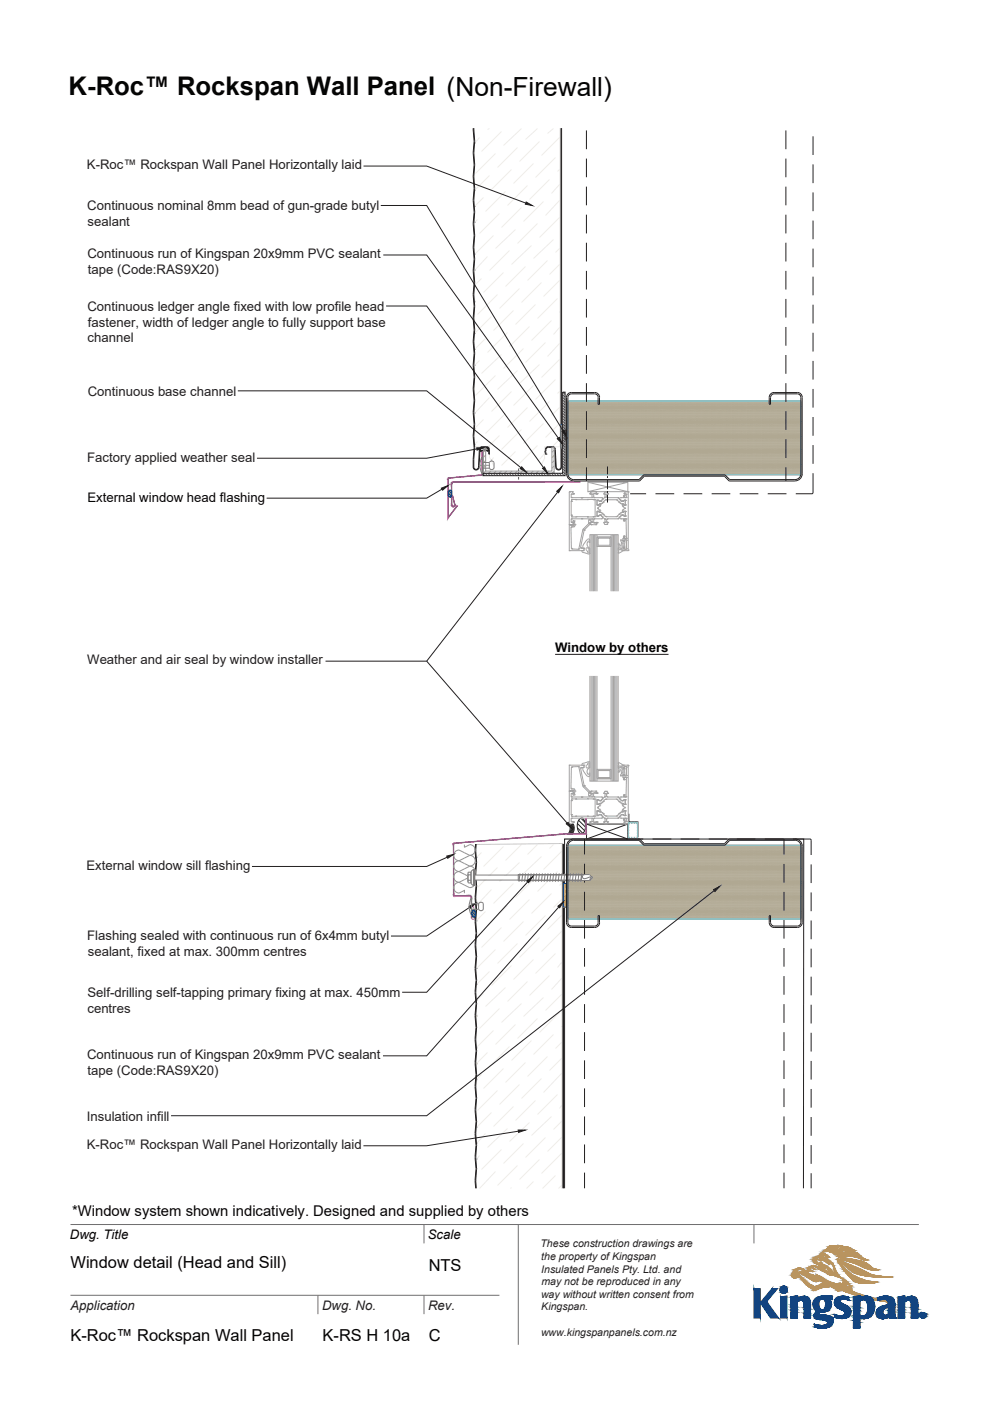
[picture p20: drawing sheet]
<svg xmlns="http://www.w3.org/2000/svg" width="210mm" height="297mm" viewBox="0 0 210 297" stroke-linecap="round" stroke-linejoin="round" font-family="sans-serif">
<defs><g id="words">
<text font-size="5.4" fill="#040504" x="14.5" y="20.1">K-Roc™ Rockspan Wall Panel (Non-Firewall)</text>
<g font-size="3.5" fill="#040504">
<text x="14.9" y="268.9">Window detail (Head and Sill)</text>
<text x="90.9" y="269.4">NTS</text>
<text x="14.9" y="284.4">K-Roc™ Rockspan Wall Panel</text>
<text x="68.4" y="284.4">K-RS H 10a</text>
<text x="90.9" y="284.4">C</text>
</g>
<text font-size="3.1" fill="#040504" x="15.3" y="257.8">*Window system shown indicatively. Designed and supplied by others</text>
<g font-size="2.8" fill="#231f20">
<text x="18.4" y="35.9">K-Roc™ Rockspan Wall Panel Horizontally laid</text>
<text x="18.5" y="44.6">Continuous nominal 8mm bead of gun-grade butyl</text>
<text x="18.6" y="47.9">sealant</text>
<text x="18.5" y="54.8">Continuous run of Kingspan 20x9mm PVC sealant</text>
<text x="18.6" y="58.2">tape (Code:RAS9X20)</text>
<text x="18.5" y="65.9">Continuous ledger angle fixed with low profile head</text>
<text x="18.7" y="69.3">fastener, width of ledger angle to fully support base</text>
<text x="18.6" y="72.6">channel</text>
<text x="18.6" y="83.9">Continuous base channel</text>
<text x="18.5" y="97.9">Factory applied weather seal</text>
<text x="18.5" y="140.9">Weather and air seal by window installer</text>
<text x="18.4" y="184.5">External window sill flashing</text>
<text x="18.5" y="199.3">Flashing sealed with continuous run of 6x4mm butyl</text>
<text x="18.6" y="202.7">sealant, fixed at max. 300mm centres</text>
<text x="18.5" y="211.4">Self-drilling self-tapping primary fixing at max. 450mm</text>
<text x="18.5" y="214.7">centres</text>
<text x="18.5" y="224.6">Continuous run of Kingspan 20x9mm PVC sealant</text>
<text x="18.6" y="228">tape (Code:RAS9X20)</text>
<text x="18.4" y="237.6">Insulation infill</text>
<text x="18.4" y="243.6">K-Roc™ Rockspan Wall Panel Horizontally laid</text>
<text x="14.9" y="277.7">Application</text>
<text x="68.3" y="277.7">Dwg. No.</text>
<text x="90.8" y="277.7">Rev.</text>
</g>
<g font-size="2.8" fill="#040504">
<text x="18.5" y="106.4">External window head flashing</text>
<text x="117.7" y="138.1">Window by others</text>
<text x="14.8" y="262.7">Dwg. Title</text>
<text x="90.7" y="262.7">Scale</text>
</g>
<g font-size="2.2" fill="#231f20">
<text x="114.6" y="264.4">These construction drawings are</text>
<text x="114.8" y="267.1">the property of Kingspan</text>
<text x="114.8" y="269.8">Insulated Panels Pty. Ltd. and</text>
<text x="114.8" y="275.2">way without written consent from</text>
<text x="114.8" y="272.5">may not be reproduced in any</text>
<text x="114.8" y="277.8">Kingspan.</text>
<text x="114.8" y="283.2">www.kingspanpanels.com.nz</text>
</g>
</g></defs>
<g fill="none" stroke="#b0a892" stroke-width=".21">
<path d="M120.4 99.7h.1M120.4 98.1h.1M120.4 98.9h.1M120.4 95.7h.1M120.4 96.5h.1M120.4 97.3h.1M120.4 94.1h.1M120.4 94.9h.1M120.4 92.5h.1M120.4 93.3h.1M120.4 91h.1M120.4 91.8h.1"/>
<path d="M120.4 89.4h.1M120.4 90.2h.1M120.4 87h.1M120.4 87.8h.1M120.4 88.6h.1M120.4 86.2h.1M120.4 85.4h.1M120.4 99.3h.1M120.4 97.7h.1M120.4 98.5h.1M120.4 96.1h.1M120.4 96.9h.1"/>
<path d="M120.4 93.7h.1M120.4 94.5h.1M120.4 95.3h.1M120.4 92.1h.1M120.4 92.9h.1M120.4 90.5h.1M120.4 91.4h.1M120.4 89h.1M120.4 89.8h.1M120.4 87.4h.1M120.4 88.2h.1M120.4 85.8h.1"/>
<path d="M120.4 86.6h.1M120.6 99.5h.1M120.6 97.9h.1M120.6 98.7h.1M120.6 96.3h.1M120.6 97.1h.1M120.6 94.7h.1M120.6 95.5h.1M120.6 92.3h.1M120.6 93.1h.1M120.6 93.9h.1M120.6 91.5h.1"/>
<path d="M120.6 89.2h.1M120.6 90h.1M120.6 90.8h.1M120.6 87.6h.1M120.6 88.4h.1M120.6 86h.1M120.6 86.8h.1M120.6 85.2h.1M120.6 99.1h.1M120.6 99.9h.1M120.6 97.5h.1M120.6 98.3h.1"/>
<path d="M120.6 95.9h.1M120.6 96.7h.1M120.6 94.3h.1M120.6 95.1h.1M120.6 92.8h.1M120.6 93.5h.1M120.6 90.4h.1M120.6 91.2h.1M120.6 91.9h.1M120.6 88.8h.1M120.6 89.6h.1M120.6 87.2h.1"/>
<path d="M120.6 88h.1M120.6 85.6h.1M120.6 86.4h.1M120.6 85h.1M120.6 99.7h.1M120.6 98.1h.1M120.6 98.9h.1M120.6 95.7h.1M120.6 96.5h.1M120.6 97.3h.1M120.6 94.1h.1M120.6 94.9h.1"/>
<path d="M120.6 92.5h.1M120.6 93.3h.1M120.6 91h.1M120.6 91.8h.1M120.6 89.4h.1M120.6 90.2h.1M120.6 87h.1M120.6 87.8h.1M120.6 88.6h.1M120.6 86.2h.1M120.6 85.4h.1M120.6 99.3h.1"/>
<path d="M120.6 97.7h.1M120.6 98.5h.1M120.6 96.1h.1M120.6 96.9h.1M120.6 93.7h.1M120.6 94.5h.1M120.6 95.3h.1M120.6 92.1h.1M120.6 92.9h.1M120.6 90.5h.1M120.6 91.4h.1M120.6 89h.1"/>
<path d="M120.6 89.8h.1M120.6 87.4h.1M120.6 88.2h.1M120.6 85.8h.1M120.6 86.6h.1M120.7 99.5h.1M120.7 97.9h.1M120.7 98.7h.1M120.7 96.3h.1M120.7 97.1h.1M120.7 94.7h.1M120.7 95.5h.1"/>
<path d="M120.7 92.3h.1M120.7 93.1h.1M120.7 93.9h.1M120.7 91.5h.1M120.7 89.2h.1M120.7 90h.1M120.7 90.8h.1M120.7 87.6h.1M120.7 88.4h.1M120.7 86h.1M120.7 86.8h.1M120.7 85.2h.1"/>
<path d="M120.7 99.1h.1M120.7 99.9h.1M120.7 97.5h.1M120.7 98.3h.1M120.7 95.9h.1M120.7 96.7h.1M120.7 94.3h.1M120.7 95.1h.1M120.7 92.8h.1M120.7 93.5h.1M120.7 90.4h.1M120.7 91.2h.1"/>
<path d="M120.7 91.9h.1M120.7 88.8h.1M120.7 89.6h.1M120.7 87.2h.1M120.7 88h.1M120.7 85.6h.1M120.7 86.4h.1M120.8 85h.1M120.8 99.7h.1M120.8 98.1h.1M120.8 98.9h.1M120.8 95.7h.1"/>
<path d="M120.8 96.5h.1M120.8 97.3h.1M120.8 94.1h.1M120.8 94.9h.1M120.8 92.5h.1M120.8 93.3h.1M120.8 91h.1M120.8 91.8h.1M120.8 89.4h.1M120.8 90.2h.1M120.8 87h.1M120.8 87.8h.1"/>
<path d="M120.8 88.6h.1M120.8 86.2h.1M120.8 85.4h.1M120.8 99.3h.1M120.8 97.7h.1M120.8 98.5h.1M120.8 96.1h.1M120.8 96.9h.1M120.8 93.7h.1M120.8 94.5h.1M120.8 95.3h.1M120.8 92.1h.1"/>
<path d="M120.8 92.9h.1M120.8 90.5h.1M120.8 91.4h.1M120.8 89h.1M120.8 89.8h.1M120.8 87.4h.1M120.8 88.2h.1M120.8 85.8h.1M120.8 86.6h.1M120.9 99.5h.1M120.9 97.9h.1M120.9 98.7h.1"/>
<path d="M120.9 96.3h.1M120.9 97.1h.1M120.9 94.7h.1M120.9 95.5h.1M120.9 92.3h.1M120.9 93.1h.1M120.9 93.9h.1M120.9 91.5h.1M120.9 89.2h.1M120.9 90h.1M120.9 90.8h.1M120.9 87.6h.1"/>
<path d="M120.9 88.4h.1M120.9 86h.1M120.9 86.8h.1M120.9 85.2h.1M120.9 99.1h.1M120.9 99.9h.1M120.9 97.5h.1M120.9 98.3h.1M120.9 95.9h.1M120.9 96.7h.1M120.9 94.3h.1M120.9 95.1h.1"/>
<path d="M120.9 92.8h.1M120.9 93.5h.1M120.9 90.4h.1M120.9 91.2h.1M120.9 91.9h.1M120.9 88.8h.1M120.9 89.6h.1M120.9 87.2h.1M120.9 88h.1M120.9 85.6h.1M120.9 86.4h.1M121 85h.1"/>
<path d="M121 99.7h.1M121 98.1h.1M121 98.9h.1M121 95.7h.1M121 96.5h.1M121 97.3h.1M121 94.1h.1M121 94.9h.1M121 92.5h.1M121 93.3h.1M121 91h.1M121 91.8h.1"/>
<path d="M121 89.4h.1M121 90.2h.1M121 87h.1M121 87.8h.1M121 88.6h.1M121 86.2h.1M121 85.4h.1M121 99.3h.1M121 97.7h.1M121 98.5h.1M121 96.1h.1M121 96.9h.1"/>
<path d="M121 93.7h.1M121 94.5h.1M121 95.3h.1M121 92.1h.1M121 92.9h.1M121 90.5h.1M121 91.4h.1M121 89h.1M121 89.8h.1M121 87.4h.1M121 88.2h.1M121 85.8h.1"/>
<path d="M121 86.6h.1M121.1 99.5h.1M121.1 97.9h.1M121.1 98.7h.1M121.1 96.3h.1M121.1 97.1h.1M121.1 94.7h.1M121.1 95.5h.1M121.1 92.3h.1M121.1 93.1h.1M121.1 93.9h.1M121.1 91.5h.1"/>
<path d="M121.1 89.2h.1M121.1 90h.1M121.1 90.8h.1M121.1 87.6h.1M121.1 88.4h.1M121.1 86h.1M121.1 86.8h.1M121.1 85.2h.1M121.1 99.1h.1M121.1 99.9h.1M121.1 97.5h.1M121.1 98.3h.1"/>
<path d="M121.1 95.9h.1M121.1 96.7h.1M121.1 94.3h.1M121.1 95.1h.1M121.1 92.8h.1M121.1 93.5h.1M121.1 90.4h.1M121.1 91.2h.1M121.1 91.9h.1M121.1 88.8h.1M121.1 89.6h.1M121.1 87.2h.1"/>
<path d="M121.1 88h.1M121.1 85.6h.1M121.1 86.4h.1M121.2 85.8h.1M121.2 85h.1M121.2 99.7h.1M121.2 98.1h.1M121.2 98.9h.1M121.2 95.7h.1M121.2 96.5h.1M121.2 97.3h.1M121.2 94.1h.1"/>
<path d="M121.2 94.9h.1M121.2 92.5h.1M121.2 93.3h.1M121.2 91h.1M121.2 91.8h.1M121.2 89.4h.1M121.2 90.2h.1M121.2 87h.1M121.2 87.8h.1M121.2 88.6h.1M121.2 86.2h.1M121.2 85.4h.1"/>
<path d="M121.2 99.3h.1M121.2 97.7h.1M121.2 98.5h.1M121.2 96.1h.1M121.2 96.9h.1M121.2 93.7h.1M121.2 94.5h.1M121.2 95.3h.1M121.2 92.1h.1M121.2 92.9h.1M121.2 90.5h.1M121.2 91.4h.1"/>
<path d="M121.2 89h.1M121.2 89.8h.1M121.2 87.4h.1M121.2 88.2h.1M121.2 86.6h.1M121.3 99.5h.1M121.3 97.9h.1M121.3 98.7h.1M121.3 96.3h.1M121.3 97.1h.1M121.3 94.7h.1M121.3 95.5h.1"/>
<path d="M121.3 92.3h.1M121.3 93.1h.1M121.3 93.9h.1M121.3 91.5h.1M121.3 89.2h.1M121.3 90h.1M121.3 90.8h.1M121.3 87.6h.1M121.3 88.4h.1M121.3 86h.1M121.3 86.8h.1M121.3 85.2h.1"/>
<path d="M121.3 99.1h.1M121.3 99.9h.1M121.3 97.5h.1M121.3 98.3h.1M121.3 95.9h.1M121.3 96.7h.1M121.3 94.3h.1M121.3 95.1h.1M121.3 92.8h.1M121.3 93.5h.1M121.3 90.4h.1M121.3 91.2h.1"/>
<path d="M121.3 91.9h.1M121.3 88.8h.1M121.3 89.6h.1M121.3 87.2h.1M121.3 88h.1M121.3 85.6h.1M121.3 86.4h.1M121.4 85.8h.1M121.4 85h.1M121.4 99.7h.1M121.4 98.1h.1M121.4 98.9h.1"/>
<path d="M121.4 95.7h.1M121.4 96.5h.1M121.4 97.3h.1M121.4 94.1h.1M121.4 94.9h.1M121.4 92.5h.1M121.4 93.3h.1M121.4 91h.1M121.4 91.8h.1M121.4 89.4h.1M121.4 90.2h.1M121.4 87h.1"/>
<path d="M121.4 87.8h.1M121.4 88.6h.1M121.4 86.2h.1M121.4 85.4h.1M121.4 99.3h.1M121.4 97.7h.1M121.4 98.5h.1M121.4 96.1h.1M121.4 96.9h.1M121.4 93.7h.1M121.4 94.5h.1M121.4 95.3h.1"/>
<path d="M121.4 92.1h.1M121.4 92.9h.1M121.4 90.5h.1M121.4 91.4h.1M121.4 89h.1M121.4 89.8h.1M121.4 87.4h.1M121.4 88.2h.1M121.4 86.6h.1M121.5 99.5h.1M121.5 97.9h.1M121.5 98.7h.1"/>
<path d="M121.5 96.3h.1M121.5 97.1h.1M121.5 94.7h.1M121.5 95.5h.1M121.5 92.3h.1M121.5 93.1h.1M121.5 93.9h.1M121.5 91.5h.1M121.5 89.2h.1M121.5 90h.1M121.5 90.8h.1M121.5 87.6h.1"/>
<path d="M121.5 88.4h.1M121.5 86h.1M121.5 86.8h.1M121.5 85.2h.1M121.5 99.1h.1M121.5 99.9h.1M121.5 97.5h.1M121.5 98.3h.1M121.5 95.9h.1M121.5 96.7h.1M121.5 94.3h.1M121.5 95.1h.1"/>
<path d="M121.5 92.8h.1M121.5 93.5h.1M121.5 90.4h.1M121.5 91.2h.1M121.5 91.9h.1M121.5 88.8h.1M121.5 89.6h.1M121.5 87.2h.1M121.5 88h.1M121.5 85.6h.1M121.5 86.4h.1M121.6 86.6h.1"/>
<path d="M121.6 85.8h.1M121.6 85h.1M121.6 99.7h.1M121.6 98.1h.1M121.6 98.9h.1M121.6 95.7h.1M121.6 96.5h.1M121.6 97.3h.1M121.6 94.1h.1M121.6 94.9h.1M121.6 92.5h.1M121.6 93.3h.1"/>
<path d="M121.6 91h.1M121.6 91.8h.1M121.6 89.4h.1M121.6 90.2h.1M121.6 87h.1M121.6 87.8h.1M121.6 88.6h.1M121.6 86.2h.1M121.6 85.4h.1M121.6 99.3h.1M121.6 97.7h.1M121.6 98.5h.1"/>
<path d="M121.6 96.1h.1M121.6 96.9h.1M121.6 93.7h.1M121.6 94.5h.1M121.6 95.3h.1M121.6 92.1h.1M121.6 92.9h.1M121.6 90.5h.1M121.6 91.4h.1M121.6 89h.1M121.6 89.8h.1M121.6 87.4h.1"/>
<path d="M121.6 88.2h.1M121.7 99.5h.1M121.7 97.9h.1M121.7 98.7h.1M121.7 96.3h.1M121.7 97.1h.1M121.7 94.7h.1M121.7 95.5h.1M121.7 92.3h.1M121.7 93.1h.1M121.7 93.9h.1M121.7 91.5h.1"/>
<path d="M121.7 89.2h.1M121.7 90h.1M121.7 90.8h.1M121.7 87.6h.1M121.7 88.4h.1M121.7 86h.1M121.7 86.8h.1M121.7 85.2h.1M121.7 99.1h.1M121.7 99.9h.1M121.7 97.5h.1M121.7 98.3h.1"/>
<path d="M121.7 95.9h.1M121.7 96.7h.1M121.7 94.3h.1M121.7 95.1h.1M121.7 92.8h.1M121.7 93.5h.1M121.7 90.4h.1M121.7 91.2h.1M121.7 91.9h.1M121.7 88.8h.1M121.7 89.6h.1M121.7 87.2h.1"/>
<path d="M121.7 88h.1M121.7 85.6h.1M121.7 86.4h.1M121.8 86.6h.1M121.8 85.8h.1M121.8 85h.1M121.8 99.7h.1M121.8 98.1h.1M121.8 98.9h.1M121.8 95.7h.1M121.8 96.5h.1M121.8 97.3h.1"/>
<path d="M121.8 94.1h.1M121.8 94.9h.1M121.8 92.5h.1M121.8 93.3h.1M121.8 91h.1M121.8 91.8h.1M121.8 89.4h.1M121.8 90.2h.1M121.8 87h.1M121.8 87.8h.1M121.8 88.6h.1M121.8 86.2h.1"/>
<path d="M121.8 85.4h.1M121.8 99.3h.1M121.8 97.7h.1M121.8 98.5h.1M121.8 96.1h.1M121.8 96.9h.1M121.8 93.7h.1M121.8 94.5h.1M121.8 95.3h.1M121.8 92.1h.1M121.8 92.9h.1M121.8 90.5h.1"/>
<path d="M121.8 91.4h.1M121.8 89h.1M121.8 89.8h.1M121.8 87.4h.1M121.8 88.2h.1M121.9 99.5h.1M121.9 97.9h.1M121.9 98.7h.1M121.9 96.3h.1M121.9 97.1h.1M121.9 94.7h.1M121.9 95.5h.1"/>
<path d="M121.9 92.3h.1M121.9 93.1h.1M121.9 93.9h.1M121.9 91.5h.1M121.9 89.2h.1M121.9 90h.1M121.9 90.8h.1M121.9 87.6h.1M121.9 88.4h.1M121.9 86h.1M121.9 86.8h.1M121.9 85.2h.1"/>
<path d="M121.9 99.1h.1M121.9 99.9h.1M121.9 97.5h.1M121.9 98.3h.1M121.9 95.9h.1M121.9 96.7h.1M121.9 94.3h.1M121.9 95.1h.1M121.9 92.8h.1M121.9 93.5h.1M121.9 90.4h.1M121.9 91.2h.1"/>
<path d="M121.9 91.9h.1M121.9 88.8h.1M121.9 89.6h.1M121.9 87.2h.1M121.9 88h.1M121.9 85.6h.1M121.9 86.4h.1M122 86.6h.1M122 87.4h.1M122 85.8h.1M122 85h.1M122 99.7h.1"/>
<path d="M122 98.1h.1M122 98.9h.1M122 95.7h.1M122 96.5h.1M122 97.3h.1M122 94.1h.1M122 94.9h.1M122 92.5h.1M122 93.3h.1M122 91h.1M122 91.8h.1M122 89.4h.1"/>
<path d="M122 90.2h.1M122 87h.1M122 87.8h.1M122 88.6h.1M122 86.2h.1M122 85.4h.1M122 99.3h.1M122 97.7h.1M122 98.5h.1M122 96.1h.1M122 96.9h.1M122 93.7h.1"/>
<path d="M122 94.5h.1M122 95.3h.1M122 92.1h.1M122 92.9h.1M122 90.5h.1M122 91.4h.1M122 89h.1M122 89.8h.1M122 88.2h.1M122.1 99.5h.1M122.1 97.9h.1M122.1 98.7h.1"/>
<path d="M122.1 96.3h.1M122.1 97.1h.1M122.1 94.7h.1M122.1 95.5h.1M122.1 92.3h.1M122.1 93.1h.1M122.1 93.9h.1M122.1 91.5h.1M122.1 89.2h.1M122.1 90h.1M122.1 90.8h.1M122.1 87.6h.1"/>
<path d="M122.1 88.4h.1M122.1 86h.1M122.1 86.8h.1M122.1 85.2h.1M122.1 99.1h.1M122.1 99.9h.1M122.1 97.5h.1M122.1 98.3h.1M122.1 95.9h.1M122.1 96.7h.1M122.1 94.3h.1M122.1 95.1h.1"/>
<path d="M122.1 92.8h.1M122.1 93.5h.1M122.1 90.4h.1M122.1 91.2h.1M122.1 91.9h.1M122.1 88.8h.1M122.1 89.6h.1M122.1 87.2h.1M122.1 88h.1M122.1 85.6h.1M122.1 86.4h.1M122.2 86.6h.1"/>
<path d="M122.2 87.4h.1M122.2 85.8h.1M122.2 85h.1M122.2 99.7h.1M122.2 98.1h.1M122.2 98.9h.1M122.2 95.7h.1M122.2 96.5h.1M122.2 97.3h.1M122.2 94.1h.1M122.2 94.9h.1M122.2 92.5h.1"/>
<path d="M122.2 93.3h.1M122.2 91h.1M122.2 91.8h.1M122.2 89.4h.1M122.2 90.2h.1M122.2 87h.1M122.2 87.8h.1M122.2 88.6h.1M122.2 86.2h.1M122.2 85.4h.1M122.2 99.3h.1M122.2 97.7h.1"/>
<path d="M122.2 98.5h.1M122.2 96.1h.1M122.2 96.9h.1M122.2 93.7h.1M122.2 94.5h.1M122.2 95.3h.1M122.2 92.1h.1M122.2 92.9h.1M122.2 90.5h.1M122.2 91.4h.1M122.2 89h.1M122.2 89.8h.1"/>
<path d="M122.2 88.2h.1M122.3 99.5h.1M122.3 97.9h.1M122.3 98.7h.1M122.3 96.3h.1M122.3 97.1h.1M122.3 94.7h.1M122.3 95.5h.1M122.3 92.3h.1M122.3 93.1h.1M122.3 93.9h.1M122.3 91.5h.1"/>
<path d="M122.3 89.2h.1M122.3 90h.1M122.3 90.8h.1M122.3 87.6h.1M122.3 88.4h.1M122.3 86h.1M122.3 86.8h.1M122.3 85.2h.1M122.3 99.1h.1M122.3 99.9h.1M122.3 97.5h.1M122.3 98.3h.1"/>
<path d="M122.3 95.9h.1M122.3 96.7h.1M122.3 94.3h.1M122.3 95.1h.1M122.3 92.8h.1M122.3 93.5h.1M122.3 90.4h.1M122.3 91.2h.1M122.3 91.9h.1M122.3 88.8h.1M122.3 89.6h.1M122.3 87.2h.1"/>
<path d="M122.3 88h.1M122.3 85.6h.1M122.3 86.4h.1M122.4 88.2h.1M122.4 86.6h.1M122.4 87.4h.1M122.4 85.8h.1M122.4 85h.1M122.4 99.7h.1M122.4 98.1h.1M122.4 98.9h.1M122.4 95.7h.1"/>
<path d="M122.4 96.5h.1M122.4 97.3h.1M122.4 94.1h.1M122.4 94.9h.1M122.4 92.5h.1M122.4 93.3h.1M122.4 91h.1M122.4 91.8h.1M122.4 89.4h.1M122.4 90.2h.1M122.4 87h.1M122.4 87.8h.1"/>
<path d="M122.4 88.6h.1M122.4 86.2h.1M122.4 85.4h.1M122.4 99.3h.1M122.4 97.7h.1M122.4 98.5h.1M122.4 96.1h.1M122.4 96.9h.1M122.4 93.7h.1M122.4 94.5h.1M122.4 95.3h.1M122.4 92.1h.1"/>
<path d="M122.4 92.9h.1M122.4 90.5h.1M122.4 91.4h.1M122.4 89h.1M122.4 89.8h.1M122.5 99.5h.1M122.5 97.9h.1M122.5 98.7h.1M122.5 96.3h.1M122.5 97.1h.1M122.5 94.7h.1M122.5 95.5h.1"/>
<path d="M122.5 92.3h.1M122.5 93.1h.1M122.5 93.9h.1M122.5 91.5h.1M122.5 89.2h.1M122.5 90h.1M122.5 90.8h.1M122.5 87.6h.1M122.5 88.4h.1M122.5 86h.1M122.5 86.8h.1M122.5 85.2h.1"/>
<path d="M122.5 99.1h.1M122.5 99.9h.1M122.5 97.5h.1M122.5 98.3h.1M122.5 95.9h.1M122.5 96.7h.1M122.5 94.3h.1M122.5 95.1h.1M122.5 92.8h.1M122.5 93.5h.1M122.5 90.4h.1M122.5 91.2h.1"/>
<path d="M122.5 91.9h.1M122.5 88.8h.1M122.5 89.6h.1M122.5 87.2h.1M122.5 88h.1M122.5 85.6h.1M122.5 86.4h.1M122.6 88.2h.1M122.6 86.6h.1M122.6 87.4h.1M122.6 85.8h.1M122.6 85h.1"/>
<path d="M122.6 99.7h.1M122.6 98.1h.1M122.6 98.9h.1M122.6 95.7h.1M122.6 96.5h.1M122.6 97.3h.1M122.6 94.1h.1M122.6 94.9h.1M122.6 92.5h.1M122.6 93.3h.1M122.6 91h.1M122.6 91.8h.1"/>
<path d="M122.6 89.4h.1M122.6 90.2h.1M122.6 87h.1M122.6 87.8h.1M122.6 88.6h.1M122.6 86.2h.1M122.6 85.4h.1M122.6 99.3h.1M122.6 97.7h.1M122.6 98.5h.1M122.6 96.1h.1M122.6 96.9h.1"/>
<path d="M122.6 93.7h.1M122.6 94.5h.1M122.6 95.3h.1M122.6 92.1h.1M122.6 92.9h.1M122.6 90.5h.1M122.6 91.4h.1M122.6 89h.1M122.6 89.8h.1M122.7 99.5h.1M122.7 97.9h.1M122.7 98.7h.1"/>
<path d="M122.7 96.3h.1M122.7 97.1h.1M122.7 94.7h.1M122.7 95.5h.1M122.7 92.3h.1M122.7 93.1h.1M122.7 93.9h.1M122.7 91.5h.1M122.7 89.2h.1M122.7 90h.1M122.7 90.8h.1M122.7 87.6h.1"/>
<path d="M122.7 88.4h.1M122.7 86h.1M122.7 86.8h.1M122.7 85.2h.1M122.7 99.1h.1M122.7 99.9h.1M122.7 97.5h.1M122.7 98.3h.1M122.7 95.9h.1M122.7 96.7h.1M122.7 94.3h.1M122.7 95.1h.1"/>
<path d="M122.7 92.8h.1M122.7 93.5h.1M122.7 90.4h.1M122.7 91.2h.1M122.7 91.9h.1M122.7 88.8h.1M122.7 89.6h.1M122.7 87.2h.1M122.7 88h.1M122.7 85.6h.1M122.7 86.4h.1M122.8 88.2h.1"/>
<path d="M122.8 89h.1M122.8 86.6h.1M122.8 87.4h.1M122.8 85.8h.1M122.8 85h.1M122.8 99.7h.1M122.8 98.1h.1M122.8 98.9h.1M122.8 95.7h.1M122.8 96.5h.1M122.8 97.3h.1M122.8 94.1h.1"/>
<path d="M122.8 94.9h.1M122.8 92.5h.1M122.8 93.3h.1M122.8 91h.1M122.8 91.8h.1M122.8 89.4h.1M122.8 90.2h.1M122.8 87h.1M122.8 87.8h.1M122.8 88.6h.1M122.8 86.2h.1M122.8 85.4h.1"/>
<path d="M122.8 99.3h.1M122.8 97.7h.1M122.8 98.5h.1M122.8 96.1h.1M122.8 96.9h.1M122.8 93.7h.1M122.8 94.5h.1M122.8 95.3h.1M122.8 92.1h.1M122.8 92.9h.1M122.8 90.5h.1M122.8 91.4h.1"/>
<path d="M122.8 89.8h.1M122.9 99.5h.1M122.9 97.9h.1M122.9 98.7h.1M122.9 96.3h.1M122.9 97.1h.1M122.9 94.7h.1M122.9 95.5h.1M122.9 92.3h.1M122.9 93.1h.1M122.9 93.9h.1M122.9 91.5h.1"/>
<path d="M122.9 89.2h.1M122.9 90h.1M122.9 90.8h.1M122.9 87.6h.1M122.9 88.4h.1M122.9 86h.1M122.9 86.8h.1M122.9 85.2h.1M122.9 99.1h.1M122.9 99.9h.1M122.9 97.5h.1M122.9 98.3h.1"/>
<path d="M122.9 95.9h.1M122.9 96.7h.1M122.9 94.3h.1M122.9 95.1h.1M122.9 92.8h.1M122.9 93.5h.1M122.9 90.4h.1M122.9 91.2h.1M122.9 91.9h.1M122.9 88.8h.1M122.9 89.6h.1M122.9 87.2h.1"/>
<path d="M122.9 88h.1M122.9 85.6h.1M122.9 86.4h.1M123 88.2h.1M123 89h.1M123 86.6h.1M123 87.4h.1M123 85.8h.1M123 85h.1M123 99.7h.1M123 98.1h.1M123 98.9h.1"/>
<path d="M123 95.7h.1M123 96.5h.1M123 97.3h.1M123 94.1h.1M123 94.9h.1M123 92.5h.1M123 93.3h.1M123 91h.1M123 91.8h.1M123 89.4h.1M123 90.2h.1M123 87h.1"/>
<path d="M123 87.8h.1M123 88.6h.1M123 86.2h.1M123 85.4h.1M123 99.3h.1M123 97.7h.1M123 98.5h.1M123 96.1h.1M123 96.9h.1M123 93.7h.1M123 94.5h.1M123 95.3h.1"/>
<path d="M123 92.1h.1M123 92.9h.1M123 90.5h.1M123 91.4h.1M123 89.8h.1M123.1 99.5h.1M123.1 97.9h.1M123.1 98.7h.1M123.1 96.3h.1M123.1 97.1h.1M123.1 94.7h.1M123.1 95.5h.1"/>
<path d="M123.1 92.3h.1M123.1 93.1h.1M123.1 93.9h.1M123.1 91.5h.1M123.1 89.2h.1M123.1 90h.1M123.1 90.8h.1M123.1 87.6h.1M123.1 88.4h.1M123.1 86h.1M123.1 86.8h.1M123.1 85.2h.1"/>
<path d="M123.1 99.1h.1M123.1 99.9h.1M123.1 97.5h.1M123.1 98.3h.1M123.1 95.9h.1M123.1 96.7h.1M123.1 94.3h.1M123.1 95.1h.1M123.1 92.8h.1M123.1 93.5h.1M123.1 90.4h.1M123.1 91.2h.1"/>
<path d="M123.1 91.9h.1M123.1 88.8h.1M123.1 89.6h.1M123.1 87.2h.1M123.1 88h.1M123.1 85.6h.1M123.1 86.4h.1M123.2 88.2h.1M123.2 89h.1M123.2 89.8h.1M123.2 86.6h.1M123.2 87.4h.1"/>
<path d="M123.2 85.8h.1M123.2 85h.1M123.2 99.7h.1M123.2 98.1h.1M123.2 98.9h.1M123.2 95.7h.1M123.2 96.5h.1M123.2 97.3h.1M123.2 94.1h.1M123.2 94.9h.1M123.2 92.5h.1M123.2 93.3h.1"/>
<path d="M123.2 91h.1M123.2 91.8h.1M123.2 89.4h.1M123.2 90.2h.1M123.2 87h.1M123.2 87.8h.1M123.2 88.6h.1M123.2 86.2h.1M123.2 85.4h.1M123.2 99.3h.1M123.2 97.7h.1M123.2 98.5h.1"/>
<path d="M123.2 96.1h.1M123.2 96.9h.1M123.2 93.7h.1M123.2 94.5h.1M123.2 95.3h.1M123.2 92.1h.1M123.2 92.9h.1M123.2 90.5h.1M123.2 91.4h.1M123.3 99.5h.1M123.3 97.9h.1M123.3 98.7h.1"/>
<path d="M123.3 96.3h.1M123.3 97.1h.1M123.3 94.7h.1M123.3 95.5h.1M123.3 92.3h.1M123.3 93.1h.1M123.3 93.9h.1M123.3 91.5h.1M123.3 89.2h.1M123.3 90h.1M123.3 90.8h.1M123.3 87.6h.1"/>
<path d="M123.3 88.4h.1M123.3 86h.1M123.3 86.8h.1M123.3 85.2h.1M123.3 99.1h.1M123.3 99.9h.1M123.3 97.5h.1M123.3 98.3h.1M123.3 95.9h.1M123.3 96.7h.1M123.3 94.3h.1M123.3 95.1h.1"/>
<path d="M123.3 92.8h.1M123.3 93.5h.1M123.3 90.4h.1M123.3 91.2h.1M123.3 91.9h.1M123.3 88.8h.1M123.3 89.6h.1M123.3 87.2h.1M123.3 88h.1M123.3 85.6h.1M123.3 86.4h.1M123.4 88.2h.1"/>
<path d="M123.4 89h.1M123.4 89.8h.1M123.4 86.6h.1M123.4 87.4h.1M123.4 85.8h.1M123.4 85h.1M123.4 99.7h.1M123.4 98.1h.1M123.4 98.9h.1M123.4 95.7h.1M123.4 96.5h.1M123.4 97.3h.1"/>
<path d="M123.4 94.1h.1M123.4 94.9h.1M123.4 92.5h.1M123.4 93.3h.1M123.4 91h.1M123.4 91.8h.1M123.4 89.4h.1M123.4 90.2h.1M123.4 87h.1M123.4 87.8h.1M123.4 88.6h.1M123.4 86.2h.1"/>
<path d="M123.4 85.4h.1M123.4 99.3h.1M123.4 97.7h.1M123.4 98.5h.1M123.4 96.1h.1M123.4 96.9h.1M123.4 93.7h.1M123.4 94.5h.1M123.4 95.3h.1M123.4 92.1h.1M123.4 92.9h.1M123.4 90.5h.1"/>
<path d="M123.4 91.4h.1M123.5 99.5h.1M123.5 97.9h.1M123.5 98.7h.1M123.5 96.3h.1M123.5 97.1h.1M123.5 94.7h.1M123.5 95.5h.1M123.5 92.3h.1M123.5 93.1h.1M123.5 93.9h.1M123.5 91.5h.1"/>
<path d="M123.5 89.2h.1M123.5 90h.1M123.5 90.8h.1M123.5 87.6h.1M123.5 88.4h.1M123.5 86h.1M123.5 86.8h.1M123.5 85.2h.1M123.5 99.1h.1M123.5 99.9h.1M123.5 97.5h.1M123.5 98.3h.1"/>
<path d="M123.5 95.9h.1M123.5 96.7h.1M123.5 94.3h.1M123.5 95.1h.1M123.5 92.8h.1M123.5 93.5h.1M123.5 90.4h.1M123.5 91.2h.1M123.5 91.9h.1M123.5 88.8h.1M123.5 89.6h.1M123.5 87.2h.1"/>
<path d="M123.5 88h.1M123.5 85.6h.1M123.5 86.4h.1M123.6 90.5h.1M123.6 88.2h.1M123.6 89h.1M123.6 89.8h.1M123.6 86.6h.1M123.6 87.4h.1M123.6 85.8h.1M123.6 85h.1M123.6 99.7h.1"/>
<path d="M123.6 98.1h.1M123.6 98.9h.1M123.6 95.7h.1M123.6 96.5h.1M123.6 97.3h.1M123.6 94.1h.1M123.6 94.9h.1M123.6 92.5h.1M123.6 93.3h.1M123.6 91h.1M123.6 91.8h.1M123.6 89.4h.1"/>
<path d="M123.6 90.2h.1M123.6 87h.1M123.6 87.8h.1M123.6 88.6h.1M123.6 86.2h.1M123.6 85.4h.1M123.6 99.3h.1M123.6 97.7h.1M123.6 98.5h.1M123.6 96.1h.1M123.6 96.9h.1M123.6 93.7h.1"/>
<path d="M123.6 94.5h.1M123.6 95.3h.1M123.6 92.1h.1M123.6 92.9h.1M123.6 91.4h.1M123.7 99.5h.1M123.7 97.9h.1M123.7 98.7h.1M123.7 96.3h.1M123.7 97.1h.1M123.7 94.7h.1M123.7 95.5h.1"/>
<path d="M123.7 92.3h.1M123.7 93.1h.1M123.7 93.9h.1M123.7 91.5h.1M123.7 89.2h.1M123.7 90h.1M123.7 90.8h.1M123.7 87.6h.1M123.7 88.4h.1M123.7 86h.1M123.7 86.8h.1M123.7 85.2h.1"/>
<path d="M123.7 99.1h.1M123.7 99.9h.1M123.7 97.5h.1M123.7 98.3h.1M123.7 95.9h.1M123.7 96.7h.1M123.7 94.3h.1M123.7 95.1h.1M123.7 92.8h.1M123.7 93.5h.1M123.7 90.4h.1M123.7 91.2h.1"/>
<path d="M123.7 91.9h.1M123.7 88.8h.1M123.7 89.6h.1M123.7 87.2h.1M123.7 88h.1M123.7 85.6h.1M123.7 86.4h.1M123.8 90.5h.1M123.8 88.2h.1M123.8 89h.1M123.8 89.8h.1M123.8 86.6h.1"/>
<path d="M123.8 87.4h.1M123.8 85.8h.1M123.8 85h.1M123.8 99.7h.1M123.8 98.1h.1M123.8 98.9h.1M123.8 95.7h.1M123.8 96.5h.1M123.8 97.3h.1M123.8 94.1h.1M123.8 94.9h.1M123.8 92.5h.1"/>
<path d="M123.8 93.3h.1M123.8 91h.1M123.8 91.8h.1M123.8 89.4h.1M123.8 90.2h.1M123.8 87h.1M123.8 87.8h.1M123.8 88.6h.1M123.8 86.2h.1M123.8 85.4h.1M123.8 99.3h.1M123.8 97.7h.1"/>
<path d="M123.8 98.5h.1M123.8 96.1h.1M123.8 96.9h.1M123.8 93.7h.1M123.8 94.5h.1M123.8 95.3h.1M123.8 92.1h.1M123.8 92.9h.1M123.8 91.4h.1M123.9 99.5h.1M123.9 97.9h.1M123.9 98.7h.1"/>
<path d="M123.9 96.3h.1M123.9 97.1h.1M123.9 94.7h.1M123.9 95.5h.1M123.9 92.3h.1M123.9 93.1h.1M123.9 93.9h.1M123.9 91.5h.1M123.9 89.2h.1M123.9 90h.1M123.9 90.8h.1M123.9 87.6h.1"/>
<path d="M123.9 88.4h.1M123.9 86h.1M123.9 86.8h.1M123.9 85.2h.1M123.9 99.1h.1M123.9 99.9h.1M123.9 97.5h.1M123.9 98.3h.1M123.9 95.9h.1M123.9 96.7h.1M123.9 94.3h.1M123.9 95.1h.1"/>
<path d="M123.9 92.8h.1M123.9 93.5h.1M123.9 90.4h.1M123.9 91.2h.1M123.9 91.9h.1M123.9 88.8h.1M123.9 89.6h.1M123.9 87.2h.1M123.9 88h.1M123.9 85.6h.1M123.9 86.4h.1M124 90.5h.1"/>
<path d="M124 91.4h.1M124 88.2h.1M124 89h.1M124 89.8h.1M124 86.6h.1M124 87.4h.1M124 85.8h.1M124 85h.1M124 99.7h.1M124 98.1h.1M124 98.9h.1M124 95.7h.1"/>
<path d="M124 96.5h.1M124 97.3h.1M124 94.1h.1M124 94.9h.1M124 92.5h.1M124 93.3h.1M124 91h.1M124 91.8h.1M124 89.4h.1M124 90.2h.1M124 87h.1M124 87.8h.1"/>
<path d="M124 88.6h.1M124 86.2h.1M124 85.4h.1M124 99.3h.1M124 97.7h.1M124 98.5h.1M124 96.1h.1M124 96.9h.1M124 93.7h.1M124 94.5h.1M124 95.3h.1M124 92.1h.1"/>
<path d="M124 92.9h.1M124.1 99.5h.1M124.1 97.9h.1M124.1 98.7h.1M124.1 96.3h.1M124.1 97.1h.1M124.1 94.7h.1M124.1 95.5h.1M124.1 92.3h.1M124.1 93.1h.1M124.1 93.9h.1M124.1 91.5h.1"/>
<path d="M124.1 89.2h.1M124.1 90h.1M124.1 90.8h.1M124.1 87.6h.1M124.1 88.4h.1M124.1 86h.1M124.1 86.8h.1M124.1 85.2h.1M124.1 99.1h.1M124.1 99.9h.1M124.1 97.5h.1M124.1 98.3h.1"/>
<path d="M124.1 95.9h.1M124.1 96.7h.1M124.1 94.3h.1M124.1 95.1h.1M124.1 92.8h.1M124.1 93.5h.1M124.1 90.4h.1M124.1 91.2h.1M124.1 91.9h.1M124.1 88.8h.1M124.1 89.6h.1M124.1 87.2h.1"/>
<path d="M124.1 88h.1M124.1 85.6h.1M124.1 86.4h.1M124.2 90.5h.1M124.2 91.4h.1M124.2 88.2h.1M124.2 89h.1M124.2 89.8h.1M124.2 86.6h.1M124.2 87.4h.1M124.2 85.8h.1M124.2 85h.1"/>
<path d="M124.2 99.7h.1M124.2 98.1h.1M124.2 98.9h.1M124.2 95.7h.1M124.2 96.5h.1M124.2 97.3h.1M124.2 94.1h.1M124.2 94.9h.1M124.2 92.5h.1M124.2 93.3h.1M124.2 91h.1M124.2 91.8h.1"/>
<path d="M124.2 89.4h.1M124.2 90.2h.1M124.2 87h.1M124.2 87.8h.1M124.2 88.6h.1M124.2 86.2h.1M124.2 85.4h.1M124.2 99.3h.1M124.2 97.7h.1M124.2 98.5h.1M124.2 96.1h.1M124.2 96.9h.1"/>
<path d="M124.2 93.7h.1M124.2 94.5h.1M124.2 95.3h.1M124.2 92.1h.1M124.2 92.9h.1M124.3 99.5h.1M124.3 97.9h.1M124.3 98.7h.1M124.3 96.3h.1M124.3 97.1h.1M124.3 94.7h.1M124.3 95.5h.1"/>
<path d="M124.3 92.3h.1M124.3 93.1h.1M124.3 93.9h.1M124.3 91.5h.1M124.3 89.2h.1M124.3 90h.1M124.3 90.8h.1M124.3 87.6h.1M124.3 88.4h.1M124.3 86h.1M124.3 86.8h.1M124.3 85.2h.1"/>
<path d="M124.3 99.1h.1M124.3 99.9h.1M124.3 97.5h.1M124.3 98.3h.1M124.3 95.9h.1M124.3 96.7h.1M124.3 94.3h.1M124.3 95.1h.1M124.3 92.8h.1M124.3 93.5h.1M124.3 90.4h.1M124.3 91.2h.1"/>
<path d="M124.3 91.9h.1M124.3 88.8h.1M124.3 89.6h.1M124.3 87.2h.1M124.3 88h.1M124.3 85.6h.1M124.3 86.4h.1M124.4 92.1h.1M124.4 90.5h.1M124.4 91.4h.1M124.4 88.2h.1M124.4 89h.1"/>
<path d="M124.4 89.8h.1M124.4 86.6h.1M124.4 87.4h.1M124.4 85.8h.1M124.4 85h.1M124.4 99.7h.1M124.4 98.1h.1M124.4 98.9h.1M124.4 95.7h.1M124.4 96.5h.1M124.4 97.3h.1M124.4 94.1h.1"/>
<path d="M124.4 94.9h.1M124.4 92.5h.1M124.4 93.3h.1M124.4 91h.1M124.4 91.8h.1M124.4 89.4h.1M124.4 90.2h.1M124.4 87h.1M124.4 87.8h.1M124.4 88.6h.1M124.4 86.2h.1M124.4 85.4h.1"/>
<path d="M124.4 99.3h.1M124.4 97.7h.1M124.4 98.5h.1M124.4 96.1h.1M124.4 96.9h.1M124.4 93.7h.1M124.4 94.5h.1M124.4 95.3h.1M124.4 92.9h.1M124.5 99.5h.1M124.5 97.9h.1M124.5 98.7h.1"/>
<path d="M124.5 96.3h.1M124.5 97.1h.1M124.5 94.7h.1M124.5 95.5h.1M124.5 92.3h.1M124.5 93.1h.1M124.5 93.9h.1M124.5 91.5h.1M124.5 89.2h.1M124.5 90h.1M124.5 90.8h.1M124.5 87.6h.1"/>
<path d="M124.5 88.4h.1M124.5 86h.1M124.5 86.8h.1M124.5 85.2h.1M124.5 99.1h.1M124.5 99.9h.1M124.5 97.5h.1M124.5 98.3h.1M124.5 95.9h.1M124.5 96.7h.1M124.5 94.3h.1M124.5 95.1h.1"/>
<path d="M124.5 92.8h.1M124.5 93.5h.1M124.5 90.4h.1M124.5 91.2h.1M124.5 91.9h.1M124.5 88.8h.1M124.5 89.6h.1M124.5 87.2h.1M124.5 88h.1M124.5 85.6h.1M124.5 86.4h.1M124.6 92.1h.1"/>
<path d="M124.6 90.5h.1M124.6 91.4h.1M124.6 88.2h.1M124.6 89h.1M124.6 89.8h.1M124.6 86.6h.1M124.6 87.4h.1M124.6 85.8h.1M124.6 85h.1M124.6 99.7h.1M124.6 98.1h.1M124.6 98.9h.1"/>
<path d="M124.6 95.7h.1M124.6 96.5h.1M124.6 97.3h.1M124.6 94.1h.1M124.6 94.9h.1M124.6 92.5h.1M124.6 93.3h.1M124.6 91h.1M124.6 91.8h.1M124.6 89.4h.1M124.6 90.2h.1M124.6 87h.1"/>
<path d="M124.6 87.8h.1M124.6 88.6h.1M124.6 86.2h.1M124.6 85.4h.1M124.6 99.3h.1M124.6 97.7h.1M124.6 98.5h.1M124.6 96.1h.1M124.6 96.9h.1M124.6 93.7h.1M124.6 94.5h.1M124.6 95.3h.1"/>
<path d="M124.6 92.9h.1M124.7 99.5h.1M124.7 97.9h.1M124.7 98.7h.1M124.7 96.3h.1M124.7 97.1h.1M124.7 94.7h.1M124.7 95.5h.1M124.7 92.3h.1M124.7 93.1h.1M124.7 93.9h.1M124.7 91.5h.1"/>
<path d="M124.7 89.2h.1M124.7 90h.1M124.7 90.8h.1M124.7 87.6h.1M124.7 88.4h.1M124.7 86h.1M124.7 86.8h.1M124.7 85.2h.1M124.7 99.1h.1M124.7 99.9h.1M124.7 97.5h.1M124.7 98.3h.1"/>
<path d="M124.7 95.9h.1M124.7 96.7h.1M124.7 94.3h.1M124.7 95.1h.1M124.7 92.8h.1M124.7 93.5h.1M124.7 90.4h.1M124.7 91.2h.1M124.7 91.9h.1M124.7 88.8h.1M124.7 89.6h.1M124.7 87.2h.1"/>
<path d="M124.7 88h.1M124.7 85.6h.1M124.7 86.4h.1M124.8 92.1h.1M124.8 92.9h.1M124.8 90.5h.1M124.8 91.4h.1M124.8 88.2h.1M124.8 89h.1M124.8 89.8h.1M124.8 86.6h.1M124.8 87.4h.1"/>
<path d="M124.8 85.8h.1M124.8 85h.1M124.8 99.7h.1M124.8 98.1h.1M124.8 98.9h.1M124.8 95.7h.1M124.8 96.5h.1M124.8 97.3h.1M124.8 94.1h.1M124.8 94.9h.1M124.8 92.5h.1M124.8 93.3h.1"/>
<path d="M124.8 91h.1M124.8 91.8h.1M124.8 89.4h.1M124.8 90.2h.1M124.8 87h.1M124.8 87.8h.1M124.8 88.6h.1M124.8 86.2h.1M124.8 85.4h.1M124.8 99.3h.1M124.8 97.7h.1M124.8 98.5h.1"/>
<path d="M124.8 96.1h.1M124.8 96.9h.1M124.8 93.7h.1M124.8 94.5h.1M124.8 95.3h.1M124.9 99.5h.1M124.9 97.9h.1M124.9 98.7h.1M124.9 96.3h.1M124.9 97.1h.1M124.9 94.7h.1M124.9 95.5h.1"/>
<path d="M124.9 92.3h.1M124.9 93.1h.1M124.9 93.9h.1M124.9 91.5h.1M124.9 89.2h.1M124.9 90h.1M124.9 90.8h.1M124.9 87.6h.1M124.9 88.4h.1M124.9 86h.1M124.9 86.8h.1M124.9 85.2h.1"/>
<path d="M124.9 99.1h.1M124.9 99.9h.1M124.9 97.5h.1M124.9 98.3h.1M124.9 95.9h.1M124.9 96.7h.1M124.9 94.3h.1M124.9 95.1h.1M124.9 92.8h.1M124.9 93.5h.1M124.9 90.4h.1M124.9 91.2h.1"/>
<path d="M124.9 91.9h.1M124.9 88.8h.1M124.9 89.6h.1M124.9 87.2h.1M124.9 88h.1M124.9 85.6h.1M124.9 86.4h.1M125 92.1h.1M125 92.9h.1M125 90.5h.1M125 91.4h.1M125 88.2h.1"/>
<path d="M125 89h.1M125 89.8h.1M125 86.6h.1M125 87.4h.1M125 85.8h.1M125 85h.1M125 99.7h.1M125 98.1h.1M125 98.9h.1M125 95.7h.1M125 96.5h.1M125 97.3h.1"/>
<path d="M125 94.1h.1M125 94.9h.1M125 92.5h.1M125 93.3h.1M125 91h.1M125 91.8h.1M125 89.4h.1M125 90.2h.1M125 87h.1M125 87.8h.1M125 88.6h.1M125 86.2h.1"/>
<path d="M125 85.4h.1M125 99.3h.1M125 97.7h.1M125 98.5h.1M125 96.1h.1M125 96.9h.1M125 93.7h.1M125 94.5h.1M125 95.3h.1M125.1 99.5h.1M125.1 97.9h.1M125.1 98.7h.1"/>
<path d="M125.1 96.3h.1M125.1 97.1h.1M125.1 94.7h.1M125.1 95.5h.1M125.1 92.3h.1M125.1 93.1h.1M125.1 93.9h.1M125.1 91.5h.1M125.1 89.2h.1M125.1 90h.1M125.1 90.8h.1M125.1 87.6h.1"/>
<path d="M125.1 88.4h.1M125.1 86h.1M125.1 86.8h.1M125.1 85.2h.1M125.1 99.1h.1M125.1 99.9h.1M125.1 97.5h.1M125.1 98.3h.1M125.1 95.9h.1M125.1 96.7h.1M125.1 94.3h.1M125.1 95.1h.1"/>
<path d="M125.1 92.8h.1M125.1 93.5h.1M125.1 90.4h.1M125.1 91.2h.1M125.1 91.9h.1M125.1 88.8h.1M125.1 89.6h.1M125.1 87.2h.1M125.1 88h.1M125.1 85.6h.1M125.1 86.4h.1M125.2 93.7h.1"/>
<path d="M125.2 92.1h.1M125.2 92.9h.1M125.2 90.5h.1M125.2 91.4h.1M125.2 88.2h.1M125.2 89h.1M125.2 89.8h.1M125.2 86.6h.1M125.2 87.4h.1M125.2 85.8h.1M125.2 85h.1M125.2 99.7h.1"/>
<path d="M125.2 98.1h.1M125.2 98.9h.1M125.2 95.7h.1M125.2 96.5h.1M125.2 97.3h.1M125.2 94.1h.1M125.2 94.9h.1M125.2 92.5h.1M125.2 93.3h.1M125.2 91h.1M125.2 91.8h.1M125.2 89.4h.1"/>
<path d="M125.2 90.2h.1M125.2 87h.1M125.2 87.8h.1M125.2 88.6h.1M125.2 86.2h.1M125.2 85.4h.1M125.2 99.3h.1M125.2 97.7h.1M125.2 98.5h.1M125.2 96.1h.1M125.2 96.9h.1M125.2 94.5h.1"/>
<path d="M125.2 95.3h.1M125.3 99.5h.1M125.3 97.9h.1M125.3 98.7h.1M125.3 96.3h.1M125.3 97.1h.1M125.3 94.7h.1M125.3 95.5h.1M125.3 92.3h.1M125.3 93.1h.1M125.3 93.9h.1M125.3 91.5h.1"/>
<path d="M125.3 89.2h.1M125.3 90h.1M125.3 90.8h.1M125.3 87.6h.1M125.3 88.4h.1M125.3 86h.1M125.3 86.8h.1M125.3 85.2h.1M125.3 99.1h.1M125.3 99.9h.1M125.3 97.5h.1M125.3 98.3h.1"/>
<path d="M125.3 95.9h.1M125.3 96.7h.1M125.3 94.3h.1M125.3 95.1h.1M125.3 92.8h.1M125.3 93.5h.1M125.3 90.4h.1M125.3 91.2h.1M125.3 91.9h.1M125.3 88.8h.1M125.3 89.6h.1M125.3 87.2h.1"/>
<path d="M125.3 88h.1M125.3 85.6h.1M125.3 86.4h.1M125.4 93.7h.1M125.4 92.1h.1M125.4 92.9h.1M125.4 90.5h.1M125.4 91.4h.1M125.4 88.2h.1M125.4 89h.1M125.4 89.8h.1M125.4 86.6h.1"/>
<path d="M125.4 87.4h.1M125.4 85.8h.1M125.4 85h.1M125.4 99.7h.1M125.4 98.1h.1M125.4 98.9h.1M125.4 95.7h.1M125.4 96.5h.1M125.4 97.3h.1M125.4 94.1h.1M125.4 94.9h.1M125.4 92.5h.1"/>
<path d="M125.4 93.3h.1M125.4 91h.1M125.4 91.8h.1M125.4 89.4h.1M125.4 90.2h.1M125.4 87h.1M125.4 87.8h.1M125.4 88.6h.1M125.4 86.2h.1M125.4 85.4h.1M125.4 99.3h.1M125.4 97.7h.1"/>
<path d="M125.4 98.5h.1M125.4 96.1h.1M125.4 96.9h.1M125.4 94.5h.1M125.4 95.3h.1M125.5 99.5h.1M125.5 97.9h.1M125.5 98.7h.1M125.5 96.3h.1M125.5 97.1h.1M125.5 94.7h.1M125.5 95.5h.1"/>
<path d="M125.5 92.3h.1M125.5 93.1h.1M125.5 93.9h.1M125.5 91.5h.1M125.5 89.2h.1M125.5 90h.1M125.5 90.8h.1M125.5 87.6h.1M125.5 88.4h.1M125.5 86h.1M125.5 86.8h.1M125.5 85.2h.1"/>
<path d="M125.5 99.1h.1M125.5 99.9h.1M125.5 97.5h.1M125.5 98.3h.1M125.5 95.9h.1M125.5 96.7h.1M125.5 94.3h.1M125.5 95.1h.1M125.5 92.8h.1M125.5 93.5h.1M125.5 90.4h.1M125.5 91.2h.1"/>
<path d="M125.5 91.9h.1M125.5 88.8h.1M125.5 89.6h.1M125.5 87.2h.1M125.5 88h.1M125.5 85.6h.1M125.5 86.4h.1M125.6 93.7h.1M125.6 94.5h.1M125.6 92.1h.1M125.6 92.9h.1M125.6 90.5h.1"/>
<path d="M125.6 91.4h.1M125.6 88.2h.1M125.6 89h.1M125.6 89.8h.1M125.6 86.6h.1M125.6 87.4h.1M125.6 85.8h.1M125.6 85h.1M125.6 99.7h.1M125.6 98.1h.1M125.6 98.9h.1M125.6 95.7h.1"/>
<path d="M125.6 96.5h.1M125.6 97.3h.1M125.6 94.1h.1M125.6 94.9h.1M125.6 92.5h.1M125.6 93.3h.1M125.6 91h.1M125.6 91.8h.1M125.6 89.4h.1M125.6 90.2h.1M125.6 87h.1M125.6 87.8h.1"/>
<path d="M125.6 88.6h.1M125.6 86.2h.1M125.6 85.4h.1M125.6 99.3h.1M125.6 97.7h.1M125.6 98.5h.1M125.6 96.1h.1M125.6 96.9h.1M125.6 95.3h.1M125.7 99.5h.1M125.7 97.9h.1M125.7 98.7h.1"/>
<path d="M125.7 96.3h.1M125.7 97.1h.1M125.7 94.7h.1M125.7 95.5h.1M125.7 92.3h.1M125.7 93.1h.1M125.7 93.9h.1M125.7 91.5h.1M125.7 89.2h.1M125.7 90h.1M125.7 90.8h.1M125.7 87.6h.1"/>
<path d="M125.7 88.4h.1M125.7 86h.1M125.7 86.8h.1M125.7 85.2h.1M125.7 99.1h.1M125.7 99.9h.1M125.7 97.5h.1M125.7 98.3h.1M125.7 95.9h.1M125.7 96.7h.1M125.7 94.3h.1M125.7 95.1h.1"/>
<path d="M125.7 92.8h.1M125.7 93.5h.1M125.7 90.4h.1M125.7 91.2h.1M125.7 91.9h.1M125.7 88.8h.1M125.7 89.6h.1M125.7 87.2h.1M125.7 88h.1M125.7 85.6h.1M125.7 86.4h.1M125.8 93.7h.1"/>
<path d="M125.8 94.5h.1M125.8 92.1h.1M125.8 92.9h.1M125.8 90.5h.1M125.8 91.4h.1M125.8 88.2h.1M125.8 89h.1M125.8 89.8h.1M125.8 86.6h.1M125.8 87.4h.1M125.8 85.8h.1M125.8 85h.1"/>
<path d="M125.8 99.7h.1M125.8 98.1h.1M125.8 98.9h.1M125.8 95.7h.1M125.8 96.5h.1M125.8 97.3h.1M125.8 94.1h.1M125.8 94.9h.1M125.8 92.5h.1M125.8 93.3h.1M125.8 91h.1M125.8 91.8h.1"/>
<path d="M125.8 89.4h.1M125.8 90.2h.1M125.8 87h.1M125.8 87.8h.1M125.8 88.6h.1M125.8 86.2h.1M125.8 85.4h.1M125.8 99.3h.1M125.8 97.7h.1M125.8 98.5h.1M125.8 96.1h.1M125.8 96.9h.1"/>
<path d="M125.8 95.3h.1M125.9 99.5h.1M125.9 97.9h.1M125.9 98.7h.1M125.9 96.3h.1M125.9 97.1h.1M125.9 94.7h.1M125.9 95.5h.1M125.9 92.3h.1M125.9 93.1h.1M125.9 93.9h.1M125.9 91.5h.1"/>
<path d="M125.9 89.2h.1M125.9 90h.1M125.9 90.8h.1M125.9 87.6h.1M125.9 88.4h.1M125.9 86h.1M125.9 86.8h.1M125.9 85.2h.1M125.9 99.1h.1M125.9 99.9h.1M125.9 97.5h.1M125.9 98.3h.1"/>
<path d="M125.9 95.9h.1M125.9 96.7h.1M125.9 94.3h.1M125.9 95.1h.1M125.9 92.8h.1M125.9 93.5h.1M125.9 90.4h.1M125.9 91.2h.1M125.9 91.9h.1M125.9 88.8h.1M125.9 89.6h.1M125.9 87.2h.1"/>
<path d="M125.9 88h.1M125.9 85.6h.1M125.9 86.4h.1M126 95.3h.1M126 93.7h.1M126 94.5h.1M126 92.1h.1M126 92.9h.1M126 90.5h.1M126 91.4h.1M126 88.2h.1M126 89h.1"/>
<path d="M126 89.8h.1M126 86.6h.1M126 87.4h.1M126 85.8h.1M126 85h.1M126 99.7h.1M126 98.1h.1M126 98.9h.1M126 95.7h.1M126 96.5h.1M126 97.3h.1M126 94.1h.1"/>
<path d="M126 94.9h.1M126 92.5h.1M126 93.3h.1M126 91h.1M126 91.8h.1M126 89.4h.1M126 90.2h.1M126 87h.1M126 87.8h.1M126 88.6h.1M126 86.2h.1M126 85.4h.1"/>
<path d="M126 99.3h.1M126 97.7h.1M126 98.5h.1M126 96.1h.1M126 96.9h.1M126.1 99.5h.1M126.1 97.9h.1M126.1 98.7h.1M126.1 96.3h.1M126.1 97.1h.1M126.1 94.7h.1M126.1 95.5h.1"/>
<path d="M126.1 92.3h.1M126.1 93.1h.1M126.1 93.9h.1M126.1 91.5h.1M126.1 89.2h.1M126.1 90h.1M126.1 90.8h.1M126.1 87.6h.1M126.1 88.4h.1M126.1 86h.1M126.1 86.8h.1M126.1 85.2h.1"/>
<path d="M126.1 99.1h.1M126.1 99.9h.1M126.1 97.5h.1M126.1 98.3h.1M126.1 95.9h.1M126.1 96.7h.1M126.1 94.3h.1M126.1 95.1h.1M126.1 92.8h.1M126.1 93.5h.1M126.1 90.4h.1M126.1 91.2h.1"/>
<path d="M126.1 91.9h.1M126.1 88.8h.1M126.1 89.6h.1M126.1 87.2h.1M126.1 88h.1M126.1 85.6h.1M126.1 86.4h.1M126.2 95.3h.1M126.2 93.7h.1M126.2 94.5h.1M126.2 92.1h.1M126.2 92.9h.1"/>
<path d="M126.2 90.5h.1M126.2 91.4h.1M126.2 88.2h.1M126.2 89h.1M126.2 89.8h.1M126.2 86.6h.1M126.2 87.4h.1M126.2 85.8h.1M126.2 85h.1M126.2 99.7h.1M126.2 98.1h.1M126.2 98.9h.1"/>
<path d="M126.2 95.7h.1M126.2 96.5h.1M126.2 97.3h.1M126.2 94.1h.1M126.2 94.9h.1M126.2 92.5h.1M126.2 93.3h.1M126.2 91h.1M126.2 91.8h.1M126.2 89.4h.1M126.2 90.2h.1M126.2 87h.1"/>
<path d="M126.2 87.8h.1M126.2 88.6h.1M126.2 86.2h.1M126.2 85.4h.1M126.2 99.3h.1M126.2 97.7h.1M126.2 98.5h.1M126.2 96.1h.1M126.2 96.9h.1M126.3 99.5h.1M126.3 97.9h.1M126.3 98.7h.1"/>
<path d="M126.3 96.3h.1M126.3 97.1h.1M126.3 94.7h.1M126.3 95.5h.1M126.3 92.3h.1M126.3 93.1h.1M126.3 93.9h.1M126.3 91.5h.1M126.3 89.2h.1M126.3 90h.1M126.3 90.8h.1M126.3 87.6h.1"/>
<path d="M126.3 88.4h.1M126.3 86h.1M126.3 86.8h.1M126.3 85.2h.1M126.3 99.1h.1M126.3 99.9h.1M126.3 97.5h.1M126.3 98.3h.1M126.3 95.9h.1M126.3 96.7h.1M126.3 94.3h.1M126.3 95.1h.1"/>
<path d="M126.3 92.8h.1M126.3 93.5h.1M126.3 90.4h.1M126.3 91.2h.1M126.3 91.9h.1M126.3 88.8h.1M126.3 89.6h.1M126.3 87.2h.1M126.3 88h.1M126.3 85.6h.1M126.3 86.4h.1M126.4 95.3h.1"/>
<path d="M126.4 96.1h.1M126.4 93.7h.1M126.4 94.5h.1M126.4 92.1h.1M126.4 92.9h.1M126.4 90.5h.1M126.4 91.4h.1M126.4 88.2h.1M126.4 89h.1M126.4 89.8h.1M126.4 86.6h.1M126.4 87.4h.1"/>
<path d="M126.4 85.8h.1M126.4 85h.1M126.4 99.7h.1M126.4 98.1h.1M126.4 98.9h.1M126.4 95.7h.1M126.4 96.5h.1M126.4 97.3h.1M126.4 94.1h.1M126.4 94.9h.1M126.4 92.5h.1M126.4 93.3h.1"/>
<path d="M126.4 91h.1M126.4 91.8h.1M126.4 89.4h.1M126.4 90.2h.1M126.4 87h.1M126.4 87.8h.1M126.4 88.6h.1M126.4 86.2h.1M126.4 85.4h.1M126.4 99.3h.1M126.4 97.7h.1M126.4 98.5h.1"/>
<path d="M126.4 96.9h.1M126.5 99.5h.1M126.5 97.9h.1M126.5 98.7h.1M126.5 96.3h.1M126.5 97.1h.1M126.5 94.7h.1M126.5 95.5h.1M126.5 92.3h.1M126.5 93.1h.1M126.5 93.9h.1M126.5 91.5h.1"/>
<path d="M126.5 89.2h.1M126.5 90h.1M126.5 90.8h.1M126.5 87.6h.1M126.5 88.4h.1M126.5 86h.1M126.5 86.8h.1M126.5 85.2h.1M126.5 99.1h.1M126.5 99.9h.1M126.5 97.5h.1M126.5 98.3h.1"/>
<path d="M126.5 95.9h.1M126.5 96.7h.1M126.5 94.3h.1M126.5 95.1h.1M126.5 92.8h.1M126.5 93.5h.1M126.5 90.4h.1M126.5 91.2h.1M126.5 91.9h.1M126.5 88.8h.1M126.5 89.6h.1M126.5 87.2h.1"/>
<path d="M126.5 88h.1M126.5 85.6h.1M126.5 86.4h.1M126.6 95.3h.1M126.6 96.1h.1M126.6 93.7h.1M126.6 94.5h.1M126.6 92.1h.1M126.6 92.9h.1M126.6 90.5h.1M126.6 91.4h.1M126.6 88.2h.1"/>
<path d="M126.6 89h.1M126.6 89.8h.1M126.6 86.6h.1M126.6 87.4h.1M126.6 85.8h.1M126.6 85h.1M126.6 99.7h.1M126.6 98.1h.1M126.6 98.9h.1M126.6 95.7h.1M126.6 96.5h.1M126.6 97.3h.1"/>
<path d="M126.6 94.1h.1M126.6 94.9h.1M126.6 92.5h.1M126.6 93.3h.1M126.6 91h.1M126.6 91.8h.1M126.6 89.4h.1M126.6 90.2h.1M126.6 87h.1M126.6 87.8h.1M126.6 88.6h.1M126.6 86.2h.1"/>
<path d="M126.6 85.4h.1M126.6 99.3h.1M126.6 97.7h.1M126.6 98.5h.1M126.6 96.9h.1M126.7 99.5h.1M126.7 97.9h.1M126.7 98.7h.1M126.7 96.3h.1M126.7 97.1h.1M126.7 94.7h.1M126.7 95.5h.1"/>
<path d="M126.7 92.3h.1M126.7 93.1h.1M126.7 93.9h.1M126.7 91.5h.1M126.7 89.2h.1M126.7 90h.1M126.7 90.8h.1M126.7 87.6h.1M126.7 88.4h.1M126.7 86h.1M126.7 86.8h.1M126.7 85.2h.1"/>
<path d="M126.7 99.1h.1M126.7 99.9h.1M126.7 97.5h.1M126.7 98.3h.1M126.7 95.9h.1M126.7 96.7h.1M126.7 94.3h.1M126.7 95.1h.1M126.7 92.8h.1M126.7 93.5h.1M126.7 90.4h.1M126.7 91.2h.1"/>
<path d="M126.7 91.9h.1M126.7 88.8h.1M126.7 89.6h.1M126.7 87.2h.1M126.7 88h.1M126.7 85.6h.1M126.7 86.4h.1M126.8 96.9h.1M126.8 95.3h.1M126.8 96.1h.1M126.8 93.7h.1M126.8 94.5h.1"/>
<path d="M126.8 92.1h.1M126.8 92.9h.1M126.8 90.5h.1M126.8 91.4h.1M126.8 88.2h.1M126.8 89h.1M126.8 89.8h.1M126.8 86.6h.1M126.8 87.4h.1M126.8 85.8h.1M126.8 85h.1M126.8 99.7h.1"/>
<path d="M126.8 98.1h.1M126.8 98.9h.1M126.8 95.7h.1M126.8 96.5h.1M126.8 97.3h.1M126.8 94.1h.1M126.8 94.9h.1M126.8 92.5h.1M126.8 93.3h.1M126.8 91h.1M126.8 91.8h.1M126.8 89.4h.1"/>
<path d="M126.8 90.2h.1M126.8 87h.1M126.8 87.8h.1M126.8 88.6h.1M126.8 86.2h.1M126.8 85.4h.1M126.8 99.3h.1M126.8 97.7h.1M126.8 98.5h.1M126.9 99.5h.1M126.9 97.9h.1M126.9 98.7h.1"/>
<path d="M126.9 96.3h.1M126.9 97.1h.1M126.9 94.7h.1M126.9 95.5h.1M126.9 92.3h.1M126.9 93.1h.1M126.9 93.9h.1M126.9 91.5h.1M126.9 89.2h.1M126.9 90h.1M126.9 90.8h.1M126.9 87.6h.1"/>
<path d="M126.9 88.4h.1M126.9 86h.1M126.9 86.8h.1M126.9 85.2h.1M126.9 99.1h.1M126.9 99.9h.1M126.9 97.5h.1M126.9 98.3h.1M126.9 95.9h.1M126.9 96.7h.1M126.9 94.3h.1M126.9 95.1h.1"/>
<path d="M126.9 92.8h.1M126.9 93.5h.1M126.9 90.4h.1M126.9 91.2h.1M126.9 91.9h.1M126.9 88.8h.1M126.9 89.6h.1M126.9 87.2h.1M126.9 88h.1M126.9 85.6h.1M126.9 86.4h.1M127 96.9h.1"/>
<path d="M127 95.3h.1M127 96.1h.1M127 93.7h.1M127 94.5h.1M127 92.1h.1M127 92.9h.1M127 90.5h.1M127 91.4h.1M127 88.2h.1M127 89h.1M127 89.8h.1M127 86.6h.1"/>
<path d="M127 87.4h.1M127 85.8h.1M127 85h.1M127 99.7h.1M127 98.1h.1M127 98.9h.1M127 95.7h.1M127 96.5h.1M127 97.3h.1M127 94.1h.1M127 94.9h.1M127 92.5h.1"/>
<path d="M127 93.3h.1M127 91h.1M127 91.8h.1M127 89.4h.1M127 90.2h.1M127 87h.1M127 87.8h.1M127 88.6h.1M127 86.2h.1M127 85.4h.1M127 99.3h.1M127 97.7h.1"/>
<path d="M127 98.5h.1M127.1 99.5h.1M127.1 97.9h.1M127.1 98.7h.1M127.1 96.3h.1M127.1 97.1h.1M127.1 94.7h.1M127.1 95.5h.1M127.1 92.3h.1M127.1 93.1h.1M127.1 93.9h.1M127.1 91.5h.1"/>
<path d="M127.1 89.2h.1M127.1 90h.1M127.1 90.8h.1M127.1 87.6h.1M127.1 88.4h.1M127.1 86h.1M127.1 86.8h.1M127.1 85.2h.1M127.1 99.1h.1M127.1 99.9h.1M127.1 97.5h.1M127.1 98.3h.1"/>
<path d="M127.1 95.9h.1M127.1 96.7h.1M127.1 94.3h.1M127.1 95.1h.1M127.1 92.8h.1M127.1 93.5h.1M127.1 90.4h.1M127.1 91.2h.1M127.1 91.9h.1M127.1 88.8h.1M127.1 89.6h.1M127.1 87.2h.1"/>
<path d="M127.1 88h.1M127.1 85.6h.1M127.1 86.4h.1M127.2 96.9h.1M127.2 97.7h.1M127.2 95.3h.1M127.2 96.1h.1M127.2 93.7h.1M127.2 94.5h.1M127.2 92.1h.1M127.2 92.9h.1M127.2 90.5h.1"/>
<path d="M127.2 91.4h.1M127.2 88.2h.1M127.2 89h.1M127.2 89.8h.1M127.2 86.6h.1M127.2 87.4h.1M127.2 85.8h.1M127.2 85h.1M127.2 99.7h.1M127.2 98.1h.1M127.2 98.9h.1M127.2 95.7h.1"/>
<path d="M127.2 96.5h.1M127.2 97.3h.1M127.2 94.1h.1M127.2 94.9h.1M127.2 92.5h.1M127.2 93.3h.1M127.2 91h.1M127.2 91.8h.1M127.2 89.4h.1M127.2 90.2h.1M127.2 87h.1M127.2 87.8h.1"/>
<path d="M127.2 88.6h.1M127.2 86.2h.1M127.2 85.4h.1M127.2 99.3h.1M127.2 98.5h.1M127.3 99.5h.1M127.3 97.9h.1M127.3 98.7h.1M127.3 96.3h.1M127.3 97.1h.1M127.3 94.7h.1M127.3 95.5h.1"/>
<path d="M127.3 92.3h.1M127.3 93.1h.1M127.3 93.9h.1M127.3 91.5h.1M127.3 89.2h.1M127.3 90h.1M127.3 90.8h.1M127.3 87.6h.1M127.3 88.4h.1M127.3 86h.1M127.3 86.8h.1M127.3 85.2h.1"/>
<path d="M127.3 99.1h.1M127.3 99.9h.1M127.3 97.5h.1M127.3 98.3h.1M127.3 95.9h.1M127.3 96.7h.1M127.3 94.3h.1M127.3 95.1h.1M127.3 92.8h.1M127.3 93.5h.1M127.3 90.4h.1M127.3 91.2h.1"/>
<path d="M127.3 91.9h.1M127.3 88.8h.1M127.3 89.6h.1M127.3 87.2h.1M127.3 88h.1M127.3 85.6h.1M127.3 86.4h.1M127.4 96.9h.1M127.4 97.7h.1M127.4 95.3h.1M127.4 96.1h.1M127.4 93.7h.1"/>
<path d="M127.4 94.5h.1M127.4 92.1h.1M127.4 92.9h.1M127.4 90.5h.1M127.4 91.4h.1M127.4 88.2h.1M127.4 89h.1M127.4 89.8h.1M127.4 86.6h.1M127.4 87.4h.1M127.4 85.8h.1M127.4 85h.1"/>
<path d="M127.4 99.7h.1M127.4 98.1h.1M127.4 98.9h.1M127.4 95.7h.1M127.4 96.5h.1M127.4 97.3h.1M127.4 94.1h.1M127.4 94.9h.1M127.4 92.5h.1M127.4 93.3h.1M127.4 91h.1M127.4 91.8h.1"/>
<path d="M127.4 89.4h.1M127.4 90.2h.1M127.4 87h.1M127.4 87.8h.1M127.4 88.6h.1M127.4 86.2h.1M127.4 85.4h.1M127.4 99.3h.1M127.4 98.5h.1M127.5 99.5h.1M127.5 97.9h.1M127.5 98.7h.1"/>
<path d="M127.5 96.3h.1M127.5 97.1h.1M127.5 94.7h.1M127.5 95.5h.1M127.5 92.3h.1M127.5 93.1h.1M127.5 93.9h.1M127.5 91.5h.1M127.5 89.2h.1M127.5 90h.1M127.5 90.8h.1M127.5 87.6h.1"/>
<path d="M127.5 88.4h.1M127.5 86h.1M127.5 86.8h.1M127.5 85.2h.1M127.5 99.1h.1M127.5 99.9h.1M127.5 97.5h.1M127.5 98.3h.1M127.5 95.9h.1M127.5 96.7h.1M127.5 94.3h.1M127.5 95.1h.1"/>
<path d="M127.5 92.8h.1M127.5 93.5h.1M127.5 90.4h.1M127.5 91.2h.1M127.5 91.9h.1M127.5 88.8h.1M127.5 89.6h.1M127.5 87.2h.1M127.5 88h.1M127.5 85.6h.1M127.5 86.4h.1M127.6 96.9h.1"/>
<path d="M127.6 97.7h.1M127.6 98.5h.1M127.6 95.3h.1M127.6 96.1h.1M127.6 93.7h.1M127.6 94.5h.1M127.6 92.1h.1M127.6 92.9h.1M127.6 90.5h.1M127.6 91.4h.1M127.6 88.2h.1M127.6 89h.1"/>
<path d="M127.6 89.8h.1M127.6 86.6h.1M127.6 87.4h.1M127.6 85.8h.1M127.6 85h.1M127.6 99.7h.1M127.6 98.1h.1M127.6 98.9h.1M127.6 95.7h.1M127.6 96.5h.1M127.6 97.3h.1M127.6 94.1h.1"/>
<path d="M127.6 94.9h.1M127.6 92.5h.1M127.6 93.3h.1M127.6 91h.1M127.6 91.8h.1M127.6 89.4h.1M127.6 90.2h.1M127.6 87h.1M127.6 87.8h.1M127.6 88.6h.1M127.6 86.2h.1M127.6 85.4h.1"/>
<path d="M127.6 99.3h.1M127.7 99.5h.1M127.7 97.9h.1M127.7 98.7h.1M127.7 96.3h.1M127.7 97.1h.1M127.7 94.7h.1M127.7 95.5h.1M127.7 92.3h.1M127.7 93.1h.1M127.7 93.9h.1M127.7 91.5h.1"/>
<path d="M127.7 89.2h.1M127.7 90h.1M127.7 90.8h.1M127.7 87.6h.1M127.7 88.4h.1M127.7 86h.1M127.7 86.8h.1M127.7 85.2h.1M127.7 99.1h.1M127.7 99.9h.1M127.7 97.5h.1M127.7 98.3h.1"/>
<path d="M127.7 95.9h.1M127.7 96.7h.1M127.7 94.3h.1M127.7 95.1h.1M127.7 92.8h.1M127.7 93.5h.1M127.7 90.4h.1M127.7 91.2h.1M127.7 91.9h.1M127.7 88.8h.1M127.7 89.6h.1M127.7 87.2h.1"/>
<path d="M127.7 88h.1M127.7 85.6h.1M127.7 86.4h.1M127.8 96.9h.1M127.8 97.7h.1M127.8 98.5h.1M127.8 95.3h.1M127.8 96.1h.1M127.8 93.7h.1M127.8 94.5h.1M127.8 92.1h.1M127.8 92.9h.1"/>
<path d="M127.8 90.5h.1M127.8 91.4h.1M127.8 88.2h.1M127.8 89h.1M127.8 89.8h.1M127.8 86.6h.1M127.8 87.4h.1M127.8 85.8h.1M127.8 85h.1M127.8 99.7h.1M127.8 98.1h.1M127.8 98.9h.1"/>
<path d="M127.8 95.7h.1M127.8 96.5h.1M127.8 97.3h.1M127.8 94.1h.1M127.8 94.9h.1M127.8 92.5h.1M127.8 93.3h.1M127.8 91h.1M127.8 91.8h.1M127.8 89.4h.1M127.8 90.2h.1M127.8 87h.1"/>
<path d="M127.8 87.8h.1M127.8 88.6h.1M127.8 86.2h.1M127.8 85.4h.1M127.8 99.3h.1M127.9 99.5h.1M127.9 97.9h.1M127.9 98.7h.1M127.9 96.3h.1M127.9 97.1h.1M127.9 94.7h.1M127.9 95.5h.1"/>
<path d="M127.9 92.3h.1M127.9 93.1h.1M127.9 93.9h.1M127.9 91.5h.1M127.9 89.2h.1M127.9 90h.1M127.9 90.8h.1M127.9 87.6h.1M127.9 88.4h.1M127.9 86h.1M127.9 86.8h.1M127.9 85.2h.1"/>
<path d="M127.9 99.1h.1M127.9 99.9h.1M127.9 97.5h.1M127.9 98.3h.1M127.9 95.9h.1M127.9 96.7h.1M127.9 94.3h.1M127.9 95.1h.1M127.9 92.8h.1M127.9 93.5h.1M127.9 90.4h.1M127.9 91.2h.1"/>
<path d="M127.9 91.9h.1M127.9 88.8h.1M127.9 89.6h.1M127.9 87.2h.1M127.9 88h.1M127.9 85.6h.1M127.9 86.4h.1M128 99.3h.1M128 96.9h.1M128 97.7h.1M128 98.5h.1M128 95.3h.1"/>
<path d="M128 96.1h.1M128 93.7h.1M128 94.5h.1M128 92.1h.1M128 92.9h.1M128 90.5h.1M128 91.4h.1M128 88.2h.1M128 89h.1M128 89.8h.1M128 86.6h.1M128 87.4h.1"/>
<path d="M128 85.8h.1M128 85h.1M128 99.7h.1M128 98.1h.1M128 98.9h.1M128 95.7h.1M128 96.5h.1M128 97.3h.1M128 94.1h.1M128 94.9h.1M128 92.5h.1M128 93.3h.1"/>
<path d="M128 91h.1M128 91.8h.1M128 89.4h.1M128 90.2h.1M128 87h.1M128 87.8h.1M128 88.6h.1M128 86.2h.1M128 85.4h.1M128.1 99.5h.1M128.1 97.9h.1M128.1 98.7h.1"/>
<path d="M128.1 96.3h.1M128.1 97.1h.1M128.1 94.7h.1M128.1 95.5h.1M128.1 92.3h.1M128.1 93.1h.1M128.1 93.9h.1M128.1 91.5h.1M128.1 89.2h.1M128.1 90h.1M128.1 90.8h.1M128.1 87.6h.1"/>
<path d="M128.1 88.4h.1M128.1 86h.1M128.1 86.8h.1M128.1 85.2h.1M128.1 99.1h.1M128.1 99.9h.1M128.1 97.5h.1M128.1 98.3h.1M128.1 95.9h.1M128.1 96.7h.1M128.1 94.3h.1M128.1 95.1h.1"/>
<path d="M128.1 92.8h.1M128.1 93.5h.1M128.1 90.4h.1M128.1 91.2h.1M128.1 91.9h.1M128.1 88.8h.1M128.1 89.6h.1M128.1 87.2h.1M128.1 88h.1M128.1 85.6h.1M128.1 86.4h.1M128.2 99.3h.1"/>
<path d="M128.2 96.9h.1M128.2 97.7h.1M128.2 98.5h.1M128.2 95.3h.1M128.2 96.1h.1M128.2 93.7h.1M128.2 94.5h.1M128.2 92.1h.1M128.2 92.9h.1M128.2 90.5h.1M128.2 91.4h.1M128.2 88.2h.1"/>
<path d="M128.2 89h.1M128.2 89.8h.1M128.2 86.6h.1M128.2 87.4h.1M128.2 85.8h.1M128.2 85h.1M128.2 99.7h.1M128.2 98.1h.1M128.2 98.9h.1M128.2 95.7h.1M128.2 96.5h.1M128.2 97.3h.1"/>
<path d="M128.2 94.1h.1M128.2 94.9h.1M128.2 92.5h.1M128.2 93.3h.1M128.2 91h.1M128.2 91.8h.1M128.2 89.4h.1M128.2 90.2h.1M128.2 87h.1M128.2 87.8h.1M128.2 88.6h.1M128.2 86.2h.1"/>
<path d="M128.2 85.4h.1M128.3 99.5h.1M128.3 97.9h.1M128.3 98.7h.1M128.3 96.3h.1M128.3 97.1h.1M128.3 94.7h.1M128.3 95.5h.1M128.3 92.3h.1M128.3 93.1h.1M128.3 93.9h.1M128.3 91.5h.1"/>
<path d="M128.3 89.2h.1M128.3 90h.1M128.3 90.8h.1M128.3 87.6h.1M128.3 88.4h.1M128.3 86h.1M128.3 86.8h.1M128.3 85.2h.1M128.3 99.1h.1M128.3 99.9h.1M128.3 97.5h.1M128.3 98.3h.1"/>
<path d="M128.3 95.9h.1M128.3 96.7h.1M128.3 94.3h.1M128.3 95.1h.1M128.3 92.8h.1M128.3 93.5h.1M128.3 90.4h.1M128.3 91.2h.1M128.3 91.9h.1M128.3 88.8h.1M128.3 89.6h.1M128.3 87.2h.1"/>
<path d="M128.3 88h.1M128.3 85.6h.1M128.3 86.4h.1M128.4 99.3h.1M128.4 96.9h.1M128.4 97.7h.1M128.4 98.5h.1M128.4 95.3h.1M128.4 96.1h.1M128.4 93.7h.1M128.4 94.5h.1M128.4 92.1h.1"/>
<path d="M128.4 92.9h.1M128.4 90.5h.1M128.4 91.4h.1M128.4 88.2h.1M128.4 89h.1M128.4 89.8h.1M128.4 86.6h.1M128.4 87.4h.1M128.4 85.8h.1M128.4 85h.1M128.4 99.7h.1M128.4 98.1h.1"/>
<path d="M128.4 98.9h.1M128.4 95.7h.1M128.4 96.5h.1M128.4 97.3h.1M128.4 94.1h.1M128.4 94.9h.1M128.4 92.5h.1M128.4 93.3h.1M128.4 91h.1M128.4 91.8h.1M128.4 89.4h.1M128.4 90.2h.1"/>
<path d="M128.4 87h.1M128.4 87.8h.1M128.4 88.6h.1M128.4 86.2h.1M128.4 85.4h.1M128.5 99.5h.1M128.5 97.9h.1M128.5 98.7h.1M128.5 96.3h.1M128.5 97.1h.1M128.5 94.7h.1M128.5 95.5h.1"/>
<path d="M128.5 92.3h.1M128.5 93.1h.1M128.5 93.9h.1M128.5 91.5h.1M128.5 89.2h.1M128.5 90h.1M128.5 90.8h.1M128.5 87.6h.1M128.5 88.4h.1M128.5 86h.1M128.5 86.8h.1M128.5 85.2h.1"/>
<path d="M128.5 99.1h.1M128.5 99.9h.1M128.5 97.5h.1M128.5 98.3h.1M128.5 95.9h.1M128.5 96.7h.1M128.5 94.3h.1M128.5 95.1h.1M128.5 92.8h.1M128.5 93.5h.1M128.5 90.4h.1M128.5 91.2h.1"/>
<path d="M128.5 91.9h.1M128.5 88.8h.1M128.5 89.6h.1M128.5 87.2h.1M128.5 88h.1M128.5 85.6h.1M128.5 86.4h.1M128.6 99.3h.1M128.6 96.9h.1M128.6 97.7h.1M128.6 98.5h.1M128.6 95.3h.1"/>
<path d="M128.6 96.1h.1M128.6 93.7h.1M128.6 94.5h.1M128.6 92.1h.1M128.6 92.9h.1M128.6 90.5h.1M128.6 91.4h.1M128.6 88.2h.1M128.6 89h.1M128.6 89.8h.1M128.6 86.6h.1M128.6 87.4h.1"/>
<path d="M128.6 85.8h.1M128.6 85h.1M128.6 99.7h.1M128.6 98.1h.1M128.6 98.9h.1M128.6 95.7h.1M128.6 96.5h.1M128.6 97.3h.1M128.6 94.1h.1M128.6 94.9h.1M128.6 92.5h.1M128.6 93.3h.1"/>
<path d="M128.6 91h.1M128.6 91.8h.1M128.6 89.4h.1M128.6 90.2h.1M128.6 87h.1M128.6 87.8h.1M128.6 88.6h.1M128.6 86.2h.1M128.6 85.4h.1M128.7 99.5h.1M128.7 97.9h.1M128.7 98.7h.1"/>
<path d="M128.7 96.3h.1M128.7 97.1h.1M128.7 94.7h.1M128.7 95.5h.1M128.7 92.3h.1M128.7 93.1h.1M128.7 93.9h.1M128.7 91.5h.1M128.7 89.2h.1M128.7 90h.1M128.7 90.8h.1M128.7 87.6h.1"/>
<path d="M128.7 88.4h.1M128.7 86h.1M128.7 86.8h.1M128.7 85.2h.1M128.7 99.1h.1M128.7 99.9h.1M128.7 97.5h.1M128.7 98.3h.1M128.7 95.9h.1M128.7 96.7h.1M128.7 94.3h.1M128.7 95.1h.1"/>
<path d="M128.7 92.8h.1M128.7 93.5h.1M128.7 90.4h.1M128.7 91.2h.1M128.7 91.9h.1M128.7 88.8h.1M128.7 89.6h.1M128.7 87.2h.1M128.7 88h.1M128.7 85.6h.1M128.7 86.4h.1M128.8 99.3h.1"/>
<path d="M128.8 96.9h.1M128.8 97.7h.1M128.8 98.5h.1M128.8 95.3h.1M128.8 96.1h.1M128.8 93.7h.1M128.8 94.5h.1M128.8 92.1h.1M128.8 92.9h.1M128.8 90.5h.1M128.8 91.4h.1M128.8 88.2h.1"/>
<path d="M128.8 89h.1M128.8 89.8h.1M128.8 86.6h.1M128.8 87.4h.1M128.8 85.8h.1M128.8 85h.1M128.8 99.7h.1M128.8 98.1h.1M128.8 98.9h.1M128.8 95.7h.1M128.8 96.5h.1M128.8 97.3h.1"/>
<path d="M128.8 94.1h.1M128.8 94.9h.1M128.8 92.5h.1M128.8 93.3h.1M128.8 91h.1M128.8 91.8h.1M128.8 89.4h.1M128.8 90.2h.1M128.8 87h.1M128.8 87.8h.1M128.8 88.6h.1M128.8 86.2h.1"/>
<path d="M128.8 85.4h.1M128.9 99.5h.1M128.9 97.9h.1M128.9 98.7h.1M128.9 96.3h.1M128.9 97.1h.1M128.9 94.7h.1M128.9 95.5h.1M128.9 92.3h.1M128.9 93.1h.1M128.9 93.9h.1M128.9 91.5h.1"/>
<path d="M128.9 89.2h.1M128.9 90h.1M128.9 90.8h.1M128.9 87.6h.1M128.9 88.4h.1M128.9 86h.1M128.9 86.8h.1M128.9 85.2h.1M128.9 99.1h.1M128.9 99.9h.1M128.9 97.5h.1M128.9 98.3h.1"/>
<path d="M128.9 95.9h.1M128.9 96.7h.1M128.9 94.3h.1M128.9 95.1h.1M128.9 92.8h.1M128.9 93.5h.1M128.9 90.4h.1M128.9 91.2h.1M128.9 91.9h.1M128.9 88.8h.1M128.9 89.6h.1M128.9 87.2h.1"/>
<path d="M128.9 88h.1M128.9 85.6h.1M128.9 86.4h.1M129 99.3h.1M129 96.9h.1M129 97.7h.1M129 98.5h.1M129 95.3h.1M129 96.1h.1M129 93.7h.1M129 94.5h.1M129 92.1h.1"/>
<path d="M129 92.9h.1M129 90.5h.1M129 91.4h.1M129 88.2h.1M129 89h.1M129 89.8h.1M129 86.6h.1M129 87.4h.1M129 85.8h.1M129 85h.1M129 99.7h.1M129 98.1h.1"/>
<path d="M129 98.9h.1M129 95.7h.1M129 96.5h.1M129 97.3h.1M129 94.1h.1M129 94.9h.1M129 92.5h.1M129 93.3h.1M129 91h.1M129 91.8h.1M129 89.4h.1M129 90.2h.1"/>
<path d="M129 87h.1M129 87.8h.1M129 88.6h.1M129 86.2h.1M129 85.4h.1M129.1 99.5h.1M129.1 97.9h.1M129.1 98.7h.1M129.1 96.3h.1M129.1 97.1h.1M129.1 94.7h.1M129.1 95.5h.1"/>
<path d="M129.1 92.3h.1M129.1 93.1h.1M129.1 93.9h.1M129.1 91.5h.1M129.1 89.2h.1M129.1 90h.1M129.1 90.8h.1M129.1 87.6h.1M129.1 88.4h.1M129.1 86h.1M129.1 86.8h.1M129.1 85.2h.1"/>
<path d="M129.1 99.1h.1M129.1 99.9h.1M129.1 97.5h.1M129.1 98.3h.1M129.1 95.9h.1M129.1 96.7h.1M129.1 94.3h.1M129.1 95.1h.1M129.1 92.8h.1M129.1 93.5h.1M129.1 90.4h.1M129.1 91.2h.1"/>
<path d="M129.1 91.9h.1M129.1 88.8h.1M129.1 89.6h.1M129.1 87.2h.1M129.1 88h.1M129.1 85.6h.1M129.1 86.4h.1M129.2 99.3h.1M129.2 96.9h.1M129.2 97.7h.1M129.2 98.5h.1M129.2 95.3h.1"/>
<path d="M129.2 96.1h.1M129.2 93.7h.1M129.2 94.5h.1M129.2 92.1h.1M129.2 92.9h.1M129.2 90.5h.1M129.2 91.4h.1M129.2 88.2h.1M129.2 89h.1M129.2 89.8h.1M129.2 86.6h.1M129.2 87.4h.1"/>
<path d="M129.2 85.8h.1M129.2 85h.1M129.2 99.7h.1M129.2 98.1h.1M129.2 98.9h.1M129.2 95.7h.1M129.2 96.5h.1M129.2 97.3h.1M129.2 94.1h.1M129.2 94.9h.1M129.2 92.5h.1M129.2 93.3h.1"/>
<path d="M129.2 91h.1M129.2 91.8h.1M129.2 89.4h.1M129.2 90.2h.1M129.2 87h.1M129.2 87.8h.1M129.2 88.6h.1M129.2 86.2h.1M129.2 85.4h.1M129.3 99.5h.1M129.3 97.9h.1M129.3 98.7h.1"/>
<path d="M129.3 96.3h.1M129.3 97.1h.1M129.3 94.7h.1M129.3 95.5h.1M129.3 92.3h.1M129.3 93.1h.1M129.3 93.9h.1M129.3 91.5h.1M129.3 89.2h.1M129.3 90h.1M129.3 90.8h.1M129.3 87.6h.1"/>
<path d="M129.3 88.4h.1M129.3 86h.1M129.3 86.8h.1M129.3 85.2h.1M129.3 99.1h.1M129.3 99.9h.1M129.3 97.5h.1M129.3 98.3h.1M129.3 95.9h.1M129.3 96.7h.1M129.3 94.3h.1M129.3 95.1h.1"/>
<path d="M129.3 92.8h.1M129.3 93.5h.1M129.3 90.4h.1M129.3 91.2h.1M129.3 91.9h.1M129.3 88.8h.1M129.3 89.6h.1M129.3 87.2h.1M129.3 88h.1M129.3 85.6h.1M129.3 86.4h.1M129.4 99.3h.1"/>
<path d="M129.4 96.9h.1M129.4 97.7h.1M129.4 98.5h.1M129.4 95.3h.1M129.4 96.1h.1M129.4 93.7h.1M129.4 94.5h.1M129.4 92.1h.1M129.4 92.9h.1M129.4 90.5h.1M129.4 91.4h.1M129.4 88.2h.1"/>
<path d="M129.4 89h.1M129.4 89.8h.1M129.4 86.6h.1M129.4 87.4h.1M129.4 85.8h.1M129.4 85h.1M129.4 99.7h.1M129.4 98.1h.1M129.4 98.9h.1M129.4 95.7h.1M129.4 96.5h.1M129.4 97.3h.1"/>
<path d="M129.4 94.1h.1M129.4 94.9h.1M129.4 92.5h.1M129.4 93.3h.1M129.4 91h.1M129.4 91.8h.1M129.4 89.4h.1M129.4 90.2h.1M129.4 87h.1M129.4 87.8h.1M129.4 88.6h.1M129.4 86.2h.1"/>
<path d="M129.4 85.4h.1M129.5 99.5h.1M129.5 97.9h.1M129.5 98.7h.1M129.5 96.3h.1M129.5 97.1h.1M129.5 94.7h.1M129.5 95.5h.1M129.5 92.3h.1M129.5 93.1h.1M129.5 93.9h.1M129.5 91.5h.1"/>
<path d="M129.5 89.2h.1M129.5 90h.1M129.5 90.8h.1M129.5 87.6h.1M129.5 88.4h.1M129.5 86h.1M129.5 86.8h.1M129.5 85.2h.1M129.5 99.1h.1M129.5 99.9h.1M129.5 97.5h.1M129.5 98.3h.1"/>
<path d="M129.5 95.9h.1M129.5 96.7h.1M129.5 94.3h.1M129.5 95.1h.1M129.5 92.8h.1M129.5 93.5h.1M129.5 90.4h.1M129.5 91.2h.1M129.5 91.9h.1M129.5 88.8h.1M129.5 89.6h.1M129.5 87.2h.1"/>
<path d="M129.5 88h.1M129.5 85.6h.1M129.5 86.4h.1M129.6 99.3h.1M129.6 96.9h.1M129.6 97.7h.1M129.6 98.5h.1M129.6 95.3h.1M129.6 96.1h.1M129.6 93.7h.1M129.6 94.5h.1M129.6 92.1h.1"/>
<path d="M129.6 92.9h.1M129.6 90.5h.1M129.6 91.4h.1M129.6 88.2h.1M129.6 89h.1M129.6 89.8h.1M129.6 86.6h.1M129.6 87.4h.1M129.6 85.8h.1M129.6 85h.1M129.6 99.7h.1M129.6 98.1h.1"/>
<path d="M129.6 98.9h.1M129.6 95.7h.1M129.6 96.5h.1M129.6 97.3h.1M129.6 94.1h.1M129.6 94.9h.1M129.6 92.5h.1M129.6 93.3h.1M129.6 91h.1M129.6 91.8h.1M129.6 89.4h.1M129.6 90.2h.1"/>
<path d="M129.6 87h.1M129.6 87.8h.1M129.6 88.6h.1M129.6 86.2h.1M129.6 85.4h.1M129.7 99.5h.1M129.7 97.9h.1M129.7 98.7h.1M129.7 96.3h.1M129.7 97.1h.1M129.7 94.7h.1M129.7 95.5h.1"/>
<path d="M129.7 92.3h.1M129.7 93.1h.1M129.7 93.9h.1M129.7 91.5h.1M129.7 89.2h.1M129.7 90h.1M129.7 90.8h.1M129.7 87.6h.1M129.7 88.4h.1M129.7 86h.1M129.7 86.8h.1M129.7 85.2h.1"/>
<path d="M129.7 99.1h.1M129.7 99.9h.1M129.7 97.5h.1M129.7 98.3h.1M129.7 95.9h.1M129.7 96.7h.1M129.7 94.3h.1M129.7 95.1h.1M129.7 92.8h.1M129.7 93.5h.1M129.7 90.4h.1M129.7 91.2h.1"/>
<path d="M129.7 91.9h.1M129.7 88.8h.1M129.7 89.6h.1M129.7 87.2h.1M129.7 88h.1M129.7 85.6h.1M129.7 86.4h.1M129.8 99.3h.1M129.8 96.9h.1M129.8 97.7h.1M129.8 98.5h.1M129.8 95.3h.1"/>
<path d="M129.8 96.1h.1M129.8 93.7h.1M129.8 94.5h.1M129.8 92.1h.1M129.8 92.9h.1M129.8 90.5h.1M129.8 91.4h.1M129.8 88.2h.1M129.8 89h.1M129.8 89.8h.1M129.8 86.6h.1M129.8 87.4h.1"/>
<path d="M129.8 85.8h.1M129.8 85h.1M129.8 99.7h.1M129.8 98.1h.1M129.8 98.9h.1M129.8 95.7h.1M129.8 96.5h.1M129.8 97.3h.1M129.8 94.1h.1M129.8 94.9h.1M129.8 92.5h.1M129.8 93.3h.1"/>
<path d="M129.8 91h.1M129.8 91.8h.1M129.8 89.4h.1M129.8 90.2h.1M129.8 87h.1M129.8 87.8h.1M129.8 88.6h.1M129.8 86.2h.1M129.8 85.4h.1M129.9 99.5h.1M129.9 97.9h.1M129.9 98.7h.1"/>
<path d="M129.9 96.3h.1M129.9 97.1h.1M129.9 94.7h.1M129.9 95.5h.1M129.9 92.3h.1M129.9 93.1h.1M129.9 93.9h.1M129.9 91.5h.1M129.9 89.2h.1M129.9 90h.1M129.9 90.8h.1M129.9 87.6h.1"/>
<path d="M129.9 88.4h.1M129.9 86h.1M129.9 86.8h.1M129.9 85.2h.1M129.9 99.1h.1M129.9 99.9h.1M129.9 97.5h.1M129.9 98.3h.1M129.9 95.9h.1M129.9 96.7h.1M129.9 94.3h.1M129.9 95.1h.1"/>
<path d="M129.9 92.8h.1M129.9 93.5h.1M129.9 90.4h.1M129.9 91.2h.1M129.9 91.9h.1M129.9 88.8h.1M129.9 89.6h.1M129.9 87.2h.1M129.9 88h.1M129.9 85.6h.1M129.9 86.4h.1M130 99.3h.1"/>
<path d="M130 96.9h.1M130 97.7h.1M130 98.5h.1M130 95.3h.1M130 96.1h.1M130 93.7h.1M130 94.5h.1M130 92.1h.1M130 92.9h.1M130 90.5h.1M130 91.4h.1M130 88.2h.1"/>
<path d="M130 89h.1M130 89.8h.1M130 86.6h.1M130 87.4h.1M130 85.8h.1M130 85h.1M130 99.7h.1M130 98.1h.1M130 98.9h.1M130 95.7h.1M130 96.5h.1M130 97.3h.1"/>
<path d="M130 94.1h.1M130 94.9h.1M130 92.5h.1M130 93.3h.1M130 91h.1M130 91.8h.1M130 89.4h.1M130 90.2h.1M130 87h.1M130 87.8h.1M130 88.6h.1M130 86.2h.1"/>
<path d="M130 85.4h.1M130.1 99.5h.1M130.1 97.9h.1M130.1 98.7h.1M130.1 96.3h.1M130.1 97.1h.1M130.1 94.7h.1M130.1 95.5h.1M130.1 92.3h.1M130.1 93.1h.1M130.1 93.9h.1M130.1 91.5h.1"/>
<path d="M130.1 89.2h.1M130.1 90h.1M130.1 90.8h.1M130.1 87.6h.1M130.1 88.4h.1M130.1 86h.1M130.1 86.8h.1M130.1 85.2h.1M130.1 99.1h.1M130.1 99.9h.1M130.1 97.5h.1M130.1 98.3h.1"/>
<path d="M130.1 95.9h.1M130.1 96.7h.1M130.1 94.3h.1M130.1 95.1h.1M130.1 92.8h.1M130.1 93.5h.1M130.1 90.4h.1M130.1 91.2h.1M130.1 91.9h.1M130.1 88.8h.1M130.1 89.6h.1M130.1 87.2h.1"/>
<path d="M130.1 88h.1M130.1 85.6h.1M130.1 86.4h.1M130.2 99.3h.1M130.2 96.9h.1M130.2 97.7h.1M130.2 98.5h.1M130.2 95.3h.1M130.2 96.1h.1M130.2 93.7h.1M130.2 94.5h.1M130.2 92.1h.1"/>
<path d="M130.2 92.9h.1M130.2 90.5h.1M130.2 91.4h.1M130.2 88.2h.1M130.2 89h.1M130.2 89.8h.1M130.2 86.6h.1M130.2 87.4h.1M130.2 85.8h.1M130.2 85h.1M130.2 99.7h.1M130.2 98.1h.1"/>
<path d="M130.2 98.9h.1M130.2 95.7h.1M130.2 96.5h.1M130.2 97.3h.1M130.2 94.1h.1M130.2 94.9h.1M130.2 92.5h.1M130.2 93.3h.1M130.2 91h.1M130.2 91.8h.1M130.2 89.4h.1M130.2 90.2h.1"/>
<path d="M130.2 87h.1M130.2 87.8h.1M130.2 88.6h.1M130.2 86.2h.1M130.2 85.4h.1M130.3 99.5h.1M130.3 97.9h.1M130.3 98.7h.1M130.3 96.3h.1M130.3 97.1h.1M130.3 94.7h.1M130.3 95.5h.1"/>
<path d="M130.3 92.3h.1M130.3 93.1h.1M130.3 93.9h.1M130.3 91.5h.1M130.3 89.2h.1M130.3 90h.1M130.3 90.8h.1M130.3 87.6h.1M130.3 88.4h.1M130.3 86h.1M130.3 86.8h.1M130.3 85.2h.1"/>
<path d="M130.3 99.1h.1M130.3 99.9h.1M130.3 97.5h.1M130.3 98.3h.1M130.3 95.9h.1M130.3 96.7h.1M130.3 94.3h.1M130.3 95.1h.1M130.3 92.8h.1M130.3 93.5h.1M130.3 90.4h.1M130.3 91.2h.1"/>
<path d="M130.3 91.9h.1M130.3 88.8h.1M130.3 89.6h.1M130.3 87.2h.1M130.3 88h.1M130.3 85.6h.1M130.3 86.4h.1M130.4 99.3h.1M130.4 96.9h.1M130.4 97.7h.1M130.4 98.5h.1M130.4 95.3h.1"/>
<path d="M130.4 96.1h.1M130.4 93.7h.1M130.4 94.5h.1M130.4 92.1h.1M130.4 92.9h.1M130.4 90.5h.1M130.4 91.4h.1M130.4 88.2h.1M130.4 89h.1M130.4 89.8h.1M130.4 86.6h.1M130.4 87.4h.1"/>
<path d="M130.4 85.8h.1M130.4 85h.1M130.4 99.7h.1M130.4 98.1h.1M130.4 98.9h.1M130.4 95.7h.1M130.4 96.5h.1M130.4 97.3h.1M130.4 94.1h.1M130.4 94.9h.1M130.4 92.5h.1M130.4 93.3h.1"/>
<path d="M130.4 91h.1M130.4 91.8h.1M130.4 89.4h.1M130.4 90.2h.1M130.4 87h.1M130.4 87.8h.1M130.4 88.6h.1M130.4 86.2h.1M130.4 85.4h.1M130.5 99.5h.1M130.5 97.9h.1M130.5 98.7h.1"/>
<path d="M130.5 96.3h.1M130.5 97.1h.1M130.5 94.7h.1M130.5 95.5h.1M130.5 92.3h.1M130.5 93.1h.1M130.5 93.9h.1M130.5 91.5h.1M130.5 89.2h.1M130.5 90h.1M130.5 90.8h.1M130.5 87.6h.1"/>
<path d="M130.5 88.4h.1M130.5 86h.1M130.5 86.8h.1M130.5 85.2h.1M130.5 99.1h.1M130.5 99.9h.1M130.5 97.5h.1M130.5 98.3h.1M130.5 95.9h.1M130.5 96.7h.1M130.5 94.3h.1M130.5 95.1h.1"/>
<path d="M130.5 92.8h.1M130.5 93.5h.1M130.5 90.4h.1M130.5 91.2h.1M130.5 91.9h.1M130.5 88.8h.1M130.5 89.6h.1M130.5 87.2h.1M130.5 88h.1M130.5 85.6h.1M130.5 86.4h.1M130.6 99.3h.1"/>
<path d="M130.6 96.9h.1M130.6 97.7h.1M130.6 98.5h.1M130.6 95.3h.1M130.6 96.1h.1M130.6 93.7h.1M130.6 94.5h.1M130.6 92.1h.1M130.6 92.9h.1M130.6 90.5h.1M130.6 91.4h.1M130.6 88.2h.1"/>
<path d="M130.6 89h.1M130.6 89.8h.1M130.6 86.6h.1M130.6 87.4h.1M130.6 85.8h.1M130.6 85h.1M130.6 99.7h.1M130.6 98.1h.1M130.6 98.9h.1M130.6 95.7h.1M130.6 96.5h.1M130.6 97.3h.1"/>
<path d="M130.6 94.1h.1M130.6 94.9h.1M130.6 92.5h.1M130.6 93.3h.1M130.6 91h.1M130.6 91.8h.1M130.6 89.4h.1M130.6 90.2h.1M130.6 87h.1M130.6 87.8h.1M130.6 88.6h.1M130.6 86.2h.1"/>
<path d="M130.6 85.4h.1M130.7 99.5h.1M130.7 97.9h.1M130.7 98.7h.1M130.7 96.3h.1M130.7 97.1h.1M130.7 94.7h.1M130.7 95.5h.1M130.7 92.3h.1M130.7 93.1h.1M130.7 93.9h.1M130.7 91.5h.1"/>
<path d="M130.7 89.2h.1M130.7 90h.1M130.7 90.8h.1M130.7 87.6h.1M130.7 88.4h.1M130.7 86h.1M130.7 86.8h.1M130.7 85.2h.1M130.7 99.1h.1M130.7 99.9h.1M130.7 97.5h.1M130.7 98.3h.1"/>
<path d="M130.7 95.9h.1M130.7 96.7h.1M130.7 94.3h.1M130.7 95.1h.1M130.7 92.8h.1M130.7 93.5h.1M130.7 90.4h.1M130.7 91.2h.1M130.7 91.9h.1M130.7 88.8h.1M130.7 89.6h.1M130.7 87.2h.1"/>
<path d="M130.7 88h.1M130.7 85.6h.1M130.7 86.4h.1M130.8 99.3h.1M130.8 96.9h.1M130.8 97.7h.1M130.8 98.5h.1M130.8 95.3h.1M130.8 96.1h.1M130.8 93.7h.1M130.8 94.5h.1M130.8 92.1h.1"/>
<path d="M130.8 92.9h.1M130.8 90.5h.1M130.8 91.4h.1M130.8 88.2h.1M130.8 89h.1M130.8 89.8h.1M130.8 86.6h.1M130.8 87.4h.1M130.8 85.8h.1M130.8 85h.1M130.8 99.7h.1M130.8 98.1h.1"/>
<path d="M130.8 98.9h.1M130.8 95.7h.1M130.8 96.5h.1M130.8 97.3h.1M130.8 94.1h.1M130.8 94.9h.1M130.8 92.5h.1M130.8 93.3h.1M130.8 91h.1M130.8 91.8h.1M130.8 89.4h.1M130.8 90.2h.1"/>
<path d="M130.8 87h.1M130.8 87.8h.1M130.8 88.6h.1M130.8 86.2h.1M130.8 85.4h.1M130.9 99.5h.1M130.9 97.9h.1M130.9 98.7h.1M130.9 96.3h.1M130.9 97.1h.1M130.9 94.7h.1M130.9 95.5h.1"/>
<path d="M130.9 92.3h.1M130.9 93.1h.1M130.9 93.9h.1M130.9 91.5h.1M130.9 89.2h.1M130.9 90h.1M130.9 90.8h.1M130.9 87.6h.1M130.9 88.4h.1M130.9 86h.1M130.9 86.8h.1M130.9 85.2h.1"/>
<path d="M130.9 99.1h.1M130.9 99.9h.1M130.9 97.5h.1M130.9 98.3h.1M130.9 95.9h.1M130.9 96.7h.1M130.9 94.3h.1M130.9 95.1h.1M130.9 92.8h.1M130.9 93.5h.1M130.9 90.4h.1M130.9 91.2h.1"/>
<path d="M130.9 91.9h.1M130.9 88.8h.1M130.9 89.6h.1M130.9 87.2h.1M130.9 88h.1M130.9 85.6h.1M130.9 86.4h.1M131 99.3h.1M131 96.9h.1M131 97.7h.1M131 98.5h.1M131 95.3h.1"/>
<path d="M131 96.1h.1M131 93.7h.1M131 94.5h.1M131 92.1h.1M131 92.9h.1M131 90.5h.1M131 91.4h.1M131 88.2h.1M131 89h.1M131 89.8h.1M131 86.6h.1M131 87.4h.1"/>
<path d="M131 85.8h.1M131 85h.1M131 99.7h.1M131 98.1h.1M131 98.9h.1M131 95.7h.1M131 96.5h.1M131 97.3h.1M131 94.1h.1M131 94.9h.1M131 92.5h.1M131 93.3h.1"/>
<path d="M131 91h.1M131 91.8h.1M131 89.4h.1M131 90.2h.1M131 87h.1M131 87.8h.1M131 88.6h.1M131 86.2h.1M131 85.4h.1M131.1 85.6h.1M131.1 99.5h.1M131.1 97.9h.1"/>
<path d="M131.1 98.7h.1M131.1 96.3h.1M131.1 97.1h.1M131.1 94.7h.1M131.1 95.5h.1M131.1 92.3h.1M131.1 93.1h.1M131.1 93.9h.1M131.1 91.5h.1M131.1 89.2h.1M131.1 90h.1M131.1 90.8h.1"/>
<path d="M131.1 87.6h.1M131.1 88.4h.1M131.1 86h.1M131.1 86.8h.1M131.1 85.2h.1M131.1 99.1h.1M131.1 99.9h.1M131.1 97.5h.1M131.1 98.3h.1M131.1 95.9h.1M131.1 96.7h.1M131.1 94.3h.1"/>
<path d="M131.1 95.1h.1M131.1 92.8h.1M131.1 93.5h.1M131.1 90.4h.1M131.1 91.2h.1M131.1 91.9h.1M131.1 88.8h.1M131.1 89.6h.1M131.1 87.2h.1M131.1 88h.1M131.1 86.4h.1M131.2 99.3h.1"/>
<path d="M131.2 96.9h.1M131.2 97.7h.1M131.2 98.5h.1M131.2 95.3h.1M131.2 96.1h.1M131.2 93.7h.1M131.2 94.5h.1M131.2 92.1h.1M131.2 92.9h.1M131.2 90.5h.1M131.2 91.4h.1M131.2 88.2h.1"/>
<path d="M131.2 89h.1M131.2 89.8h.1M131.2 86.6h.1M131.2 87.4h.1M131.2 85.8h.1M131.2 85h.1M131.2 99.7h.1M131.2 98.1h.1M131.2 98.9h.1M131.2 95.7h.1M131.2 96.5h.1M131.2 97.3h.1"/>
<path d="M131.2 94.1h.1M131.2 94.9h.1M131.2 92.5h.1M131.2 93.3h.1M131.2 91h.1M131.2 91.8h.1M131.2 89.4h.1M131.2 90.2h.1M131.2 87h.1M131.2 87.8h.1M131.2 88.6h.1M131.2 86.2h.1"/>
<path d="M131.2 85.4h.1M131.3 85.6h.1M131.3 99.5h.1M131.3 97.9h.1M131.3 98.7h.1M131.3 96.3h.1M131.3 97.1h.1M131.3 94.7h.1M131.3 95.5h.1M131.3 92.3h.1M131.3 93.1h.1M131.3 93.9h.1"/>
<path d="M131.3 91.5h.1M131.3 89.2h.1M131.3 90h.1M131.3 90.8h.1M131.3 87.6h.1M131.3 88.4h.1M131.3 86h.1M131.3 86.8h.1M131.3 85.2h.1M131.3 99.1h.1M131.3 99.9h.1M131.3 97.5h.1"/>
<path d="M131.3 98.3h.1M131.3 95.9h.1M131.3 96.7h.1M131.3 94.3h.1M131.3 95.1h.1M131.3 92.8h.1M131.3 93.5h.1M131.3 90.4h.1M131.3 91.2h.1M131.3 91.9h.1M131.3 88.8h.1M131.3 89.6h.1"/>
<path d="M131.3 87.2h.1M131.3 88h.1M131.3 86.4h.1M131.4 99.3h.1M131.4 96.9h.1M131.4 97.7h.1M131.4 98.5h.1M131.4 95.3h.1M131.4 96.1h.1M131.4 93.7h.1M131.4 94.5h.1M131.4 92.1h.1"/>
<path d="M131.4 92.9h.1M131.4 90.5h.1M131.4 91.4h.1M131.4 88.2h.1M131.4 89h.1M131.4 89.8h.1M131.4 86.6h.1M131.4 87.4h.1M131.4 85.8h.1M131.4 85h.1M131.4 99.7h.1M131.4 98.1h.1"/>
<path d="M131.4 98.9h.1M131.4 95.7h.1M131.4 96.5h.1M131.4 97.3h.1M131.4 94.1h.1M131.4 94.9h.1M131.4 92.5h.1M131.4 93.3h.1M131.4 91h.1M131.4 91.8h.1M131.4 89.4h.1M131.4 90.2h.1"/>
<path d="M131.4 87h.1M131.4 87.8h.1M131.4 88.6h.1M131.4 86.2h.1M131.4 85.4h.1M131.5 85.6h.1M131.5 86.4h.1M131.5 99.5h.1M131.5 97.9h.1M131.5 98.7h.1M131.5 96.3h.1M131.5 97.1h.1"/>
<path d="M131.5 94.7h.1M131.5 95.5h.1M131.5 92.3h.1M131.5 93.1h.1M131.5 93.9h.1M131.5 91.5h.1M131.5 89.2h.1M131.5 90h.1M131.5 90.8h.1M131.5 87.6h.1M131.5 88.4h.1M131.5 86h.1"/>
<path d="M131.5 86.8h.1M131.5 85.2h.1M131.5 99.1h.1M131.5 99.9h.1M131.5 97.5h.1M131.5 98.3h.1M131.5 95.9h.1M131.5 96.7h.1M131.5 94.3h.1M131.5 95.1h.1M131.5 92.8h.1M131.5 93.5h.1"/>
<path d="M131.5 90.4h.1M131.5 91.2h.1M131.5 91.9h.1M131.5 88.8h.1M131.5 89.6h.1M131.5 87.2h.1M131.5 88h.1M131.6 99.3h.1M131.6 96.9h.1M131.6 97.7h.1M131.6 98.5h.1M131.6 95.3h.1"/>
<path d="M131.6 96.1h.1M131.6 93.7h.1M131.6 94.5h.1M131.6 92.1h.1M131.6 92.9h.1M131.6 90.5h.1M131.6 91.4h.1M131.6 88.2h.1M131.6 89h.1M131.6 89.8h.1M131.6 86.6h.1M131.6 87.4h.1"/>
<path d="M131.6 85.8h.1M131.6 85h.1M131.6 99.7h.1M131.6 98.1h.1M131.6 98.9h.1M131.6 95.7h.1M131.6 96.5h.1M131.6 97.3h.1M131.6 94.1h.1M131.6 94.9h.1M131.6 92.5h.1M131.6 93.3h.1"/>
<path d="M131.6 91h.1M131.6 91.8h.1M131.6 89.4h.1M131.6 90.2h.1M131.6 87h.1M131.6 87.8h.1M131.6 88.6h.1M131.6 86.2h.1M131.6 85.4h.1M131.7 85.6h.1M131.7 86.4h.1M131.7 99.5h.1"/>
<path d="M131.7 97.9h.1M131.7 98.7h.1M131.7 96.3h.1M131.7 97.1h.1M131.7 94.7h.1M131.7 95.5h.1M131.7 92.3h.1M131.7 93.1h.1M131.7 93.9h.1M131.7 91.5h.1M131.7 89.2h.1M131.7 90h.1"/>
<path d="M131.7 90.8h.1M131.7 87.6h.1M131.7 88.4h.1M131.7 86h.1M131.7 86.8h.1M131.7 85.2h.1M131.7 99.1h.1M131.7 99.9h.1M131.7 97.5h.1M131.7 98.3h.1M131.7 95.9h.1M131.7 96.7h.1"/>
<path d="M131.7 94.3h.1M131.7 95.1h.1M131.7 92.8h.1M131.7 93.5h.1M131.7 90.4h.1M131.7 91.2h.1M131.7 91.9h.1M131.7 88.8h.1M131.7 89.6h.1M131.7 87.2h.1M131.7 88h.1M131.7 99.3h.1"/>
<path d="M131.7 96.9h.1M131.7 97.7h.1M131.7 98.5h.1M131.7 95.3h.1M131.7 96.1h.1M131.7 93.7h.1M131.7 94.5h.1M131.7 92.1h.1M131.7 92.9h.1M131.7 90.5h.1M131.7 91.4h.1M131.7 88.2h.1"/>
<path d="M131.7 89h.1M131.7 89.8h.1M131.7 86.6h.1M131.7 87.4h.1M131.7 85.8h.1M131.7 85h.1M131.7 99.7h.1M131.7 98.1h.1M131.7 98.9h.1M131.7 95.7h.1M131.7 96.5h.1M131.7 97.3h.1"/>
<path d="M131.7 94.1h.1M131.7 94.9h.1M131.7 92.5h.1M131.7 93.3h.1M131.7 91h.1M131.7 91.8h.1M131.7 89.4h.1M131.7 90.2h.1M131.7 87h.1M131.7 87.8h.1M131.7 88.6h.1M131.7 86.2h.1"/>
<path d="M131.7 85.4h.1M131.9 87.2h.1M131.9 85.6h.1M131.9 86.4h.1M131.9 99.5h.1M131.9 97.9h.1M131.9 98.7h.1M131.9 96.3h.1M131.9 97.1h.1M131.9 94.7h.1M131.9 95.5h.1M131.9 92.3h.1"/>
<path d="M131.9 93.1h.1M131.9 93.9h.1M131.9 91.5h.1M131.9 89.2h.1M131.9 90h.1M131.9 90.8h.1M131.9 87.6h.1M131.9 88.4h.1M131.9 86h.1M131.9 86.8h.1M131.9 85.2h.1M131.9 99.1h.1"/>
<path d="M131.9 99.9h.1M131.9 97.5h.1M131.9 98.3h.1M131.9 95.9h.1M131.9 96.7h.1M131.9 94.3h.1M131.9 95.1h.1M131.9 92.8h.1M131.9 93.5h.1M131.9 90.4h.1M131.9 91.2h.1M131.9 91.9h.1"/>
<path d="M131.9 88.8h.1M131.9 89.6h.1M131.9 88h.1M132 99.3h.1M132 96.9h.1M132 97.7h.1M132 98.5h.1M132 95.3h.1M132 96.1h.1M132 93.7h.1M132 94.5h.1M132 92.1h.1"/>
<path d="M132 92.9h.1M132 90.5h.1M132 91.4h.1M132 88.2h.1M132 89h.1M132 89.8h.1M132 86.6h.1M132 87.4h.1M132 85.8h.1M132 85h.1M132 99.7h.1M132 98.1h.1"/>
<path d="M132 98.9h.1M132 95.7h.1M132 96.5h.1M132 97.3h.1M132 94.1h.1M132 94.9h.1M132 92.5h.1M132 93.3h.1M132 91h.1M132 91.8h.1M132 89.4h.1M132 90.2h.1"/>
<path d="M132 87h.1M132 87.8h.1M132 88.6h.1M132 86.2h.1M132 85.4h.1M132 87.2h.1M132 85.6h.1M132 86.4h.1M132 99.5h.1M132 97.9h.1M132 98.7h.1M132 96.3h.1"/>
<path d="M132 97.1h.1M132 94.7h.1M132 95.5h.1M132 92.3h.1M132 93.1h.1M132 93.9h.1M132 91.5h.1M132 89.2h.1M132 90h.1M132 90.8h.1M132 87.6h.1M132 88.4h.1"/>
<path d="M132 86h.1M132 86.8h.1M132 85.2h.1M132 99.1h.1M132 99.9h.1M132 97.5h.1M132 98.3h.1M132 95.9h.1M132 96.7h.1M132 94.3h.1M132 95.1h.1M132 92.8h.1"/>
<path d="M132 93.5h.1M132 90.4h.1M132 91.2h.1M132 91.9h.1M132 88.8h.1M132 89.6h.1M132 88h.1M132.1 99.3h.1M132.1 96.9h.1M132.1 97.7h.1M132.1 98.5h.1M132.1 95.3h.1"/>
<path d="M132.1 96.1h.1M132.1 93.7h.1M132.1 94.5h.1M132.1 92.1h.1M132.1 92.9h.1M132.1 90.5h.1M132.1 91.4h.1M132.1 88.2h.1M132.1 89h.1M132.1 89.8h.1M132.1 86.6h.1M132.1 87.4h.1"/>
<path d="M132.1 85.8h.1M132.1 85h.1M132.2 99.7h.1M132.2 98.1h.1M132.2 98.9h.1M132.2 95.7h.1M132.2 96.5h.1M132.2 97.3h.1M132.2 94.1h.1M132.2 94.9h.1M132.2 92.5h.1M132.2 93.3h.1"/>
<path d="M132.2 91h.1M132.2 91.8h.1M132.2 89.4h.1M132.2 90.2h.1M132.2 87h.1M132.2 87.8h.1M132.2 88.6h.1M132.2 86.2h.1M132.2 85.4h.1M132.3 87.2h.1M132.3 88h.1M132.3 85.6h.1"/>
<path d="M132.3 86.4h.1M132.3 99.5h.1M132.3 97.9h.1M132.3 98.7h.1M132.3 96.3h.1M132.3 97.1h.1M132.3 94.7h.1M132.3 95.5h.1M132.3 92.3h.1M132.3 93.1h.1M132.3 93.9h.1M132.3 91.5h.1"/>
<path d="M132.3 89.2h.1M132.3 90h.1M132.3 90.8h.1M132.3 87.6h.1M132.3 88.4h.1M132.3 86h.1M132.3 86.8h.1M132.3 85.2h.1M132.3 99.1h.1M132.3 99.9h.1M132.3 97.5h.1M132.3 98.3h.1"/>
<path d="M132.3 95.9h.1M132.3 96.7h.1M132.3 94.3h.1M132.3 95.1h.1M132.3 92.8h.1M132.3 93.5h.1M132.3 90.4h.1M132.3 91.2h.1M132.3 91.9h.1M132.3 88.8h.1M132.3 89.6h.1M132.3 99.3h.1"/>
<path d="M132.3 96.9h.1M132.3 97.7h.1M132.3 98.5h.1M132.3 95.3h.1M132.3 96.1h.1M132.3 93.7h.1M132.3 94.5h.1M132.3 92.1h.1M132.3 92.9h.1M132.3 90.5h.1M132.3 91.4h.1M132.3 88.2h.1"/>
<path d="M132.3 89h.1M132.3 89.8h.1M132.3 86.6h.1M132.3 87.4h.1M132.3 85.8h.1M132.3 85h.1M132.3 99.7h.1M132.3 98.1h.1M132.3 98.9h.1M132.3 95.7h.1M132.3 96.5h.1M132.3 97.3h.1"/>
<path d="M132.3 94.1h.1M132.3 94.9h.1M132.3 92.5h.1M132.3 93.3h.1M132.3 91h.1M132.3 91.8h.1M132.3 89.4h.1M132.3 90.2h.1M132.3 87h.1M132.3 87.8h.1M132.3 88.6h.1M132.3 86.2h.1"/>
<path d="M132.3 85.4h.1M132.4 87.2h.1M132.4 88h.1M132.4 85.6h.1M132.4 86.4h.1M132.4 99.5h.1M132.4 97.9h.1M132.4 98.7h.1M132.4 96.3h.1M132.4 97.1h.1M132.4 94.7h.1M132.4 95.5h.1"/>
<path d="M132.4 92.3h.1M132.4 93.1h.1M132.4 93.9h.1M132.4 91.5h.1M132.4 89.2h.1M132.4 90h.1M132.4 90.8h.1M132.4 87.6h.1M132.4 88.4h.1M132.4 86h.1M132.4 86.8h.1M132.4 85.2h.1"/>
<path d="M132.4 99.1h.1M132.4 99.9h.1M132.4 97.5h.1M132.4 98.3h.1M132.4 95.9h.1M132.4 96.7h.1M132.4 94.3h.1M132.4 95.1h.1M132.4 92.8h.1M132.4 93.5h.1M132.4 90.4h.1M132.4 91.2h.1"/>
<path d="M132.4 91.9h.1M132.4 88.8h.1M132.4 89.6h.1M132.6 99.3h.1M132.6 96.9h.1M132.6 97.7h.1M132.6 98.5h.1M132.6 95.3h.1M132.6 96.1h.1M132.6 93.7h.1M132.6 94.5h.1M132.6 92.1h.1"/>
<path d="M132.6 92.9h.1M132.6 90.5h.1M132.6 91.4h.1M132.6 88.2h.1M132.6 89h.1M132.6 89.8h.1M132.6 86.6h.1M132.6 87.4h.1M132.6 85.8h.1M132.6 85h.1M132.6 99.7h.1M132.6 98.1h.1"/>
<path d="M132.6 98.9h.1M132.6 95.7h.1M132.6 96.5h.1M132.6 97.3h.1M132.6 94.1h.1M132.6 94.9h.1M132.6 92.5h.1M132.6 93.3h.1M132.6 91h.1M132.6 91.8h.1M132.6 89.4h.1M132.6 90.2h.1"/>
<path d="M132.6 87h.1M132.6 87.8h.1M132.6 88.6h.1M132.6 86.2h.1M132.6 85.4h.1M132.7 88.8h.1M132.7 87.2h.1M132.7 88h.1M132.7 85.6h.1M132.7 86.4h.1M132.7 99.5h.1M132.7 97.9h.1"/>
<path d="M132.7 98.7h.1M132.7 96.3h.1M132.7 97.1h.1M132.7 94.7h.1M132.7 95.5h.1M132.7 92.3h.1M132.7 93.1h.1M132.7 93.9h.1M132.7 91.5h.1M132.7 89.2h.1M132.7 90h.1M132.7 90.8h.1"/>
<path d="M132.7 87.6h.1M132.7 88.4h.1M132.7 86h.1M132.7 86.8h.1M132.7 85.2h.1M132.7 99.1h.1M132.7 99.9h.1M132.7 97.5h.1M132.7 98.3h.1M132.7 95.9h.1M132.7 96.7h.1M132.7 94.3h.1"/>
<path d="M132.7 95.1h.1M132.7 92.8h.1M132.7 93.5h.1M132.7 90.4h.1M132.7 91.2h.1M132.7 91.9h.1M132.7 89.6h.1M132.7 99.3h.1M132.7 96.9h.1M132.7 97.7h.1M132.7 98.5h.1M132.7 95.3h.1"/>
<path d="M132.7 96.1h.1M132.7 93.7h.1M132.7 94.5h.1M132.7 92.1h.1M132.7 92.9h.1M132.7 90.5h.1M132.7 91.4h.1M132.7 88.2h.1M132.7 89h.1M132.7 89.8h.1M132.7 86.6h.1M132.7 87.4h.1"/>
<path d="M132.7 85.8h.1M132.7 85h.1M132.7 99.7h.1M132.7 98.1h.1M132.7 98.9h.1M132.7 95.7h.1M132.7 96.5h.1M132.7 97.3h.1M132.7 94.1h.1M132.7 94.9h.1M132.7 92.5h.1M132.7 93.3h.1"/>
<path d="M132.7 91h.1M132.7 91.8h.1M132.7 89.4h.1M132.7 90.2h.1M132.7 87h.1M132.7 87.8h.1M132.7 88.6h.1M132.7 86.2h.1M132.7 85.4h.1M132.8 88.8h.1M132.8 87.2h.1M132.8 88h.1"/>
<path d="M132.8 85.6h.1M132.8 86.4h.1M132.8 99.5h.1M132.8 97.9h.1M132.8 98.7h.1M132.8 96.3h.1M132.8 97.1h.1M132.8 94.7h.1M132.8 95.5h.1M132.8 92.3h.1M132.8 93.1h.1M132.8 93.9h.1"/>
<path d="M132.8 91.5h.1M132.8 89.2h.1M132.8 90h.1M132.8 90.8h.1M132.8 87.6h.1M132.8 88.4h.1M132.8 86h.1M132.8 86.8h.1M132.8 85.2h.1M132.8 99.1h.1M132.8 99.9h.1M132.8 97.5h.1"/>
<path d="M132.8 98.3h.1M132.8 95.9h.1M132.8 96.7h.1M132.8 94.3h.1M132.8 95.1h.1M132.8 92.8h.1M132.8 93.5h.1M132.8 90.4h.1M132.8 91.2h.1M132.8 91.9h.1M132.8 89.6h.1M133 99.3h.1"/>
<path d="M133 96.9h.1M133 97.7h.1M133 98.5h.1M133 95.3h.1M133 96.1h.1M133 93.7h.1M133 94.5h.1M133 92.1h.1M133 92.9h.1M133 90.5h.1M133 91.4h.1M133 88.2h.1"/>
<path d="M133 89h.1M133 89.8h.1M133 86.6h.1M133 87.4h.1M133 85.8h.1M133 85h.1M133 99.7h.1M133 98.1h.1M133 98.9h.1M133 95.7h.1M133 96.5h.1M133 97.3h.1"/>
<path d="M133 94.1h.1M133 94.9h.1M133 92.5h.1M133 93.3h.1M133 91h.1M133 91.8h.1M133 89.4h.1M133 90.2h.1M133 87h.1M133 87.8h.1M133 88.6h.1M133 86.2h.1"/>
<path d="M133 85.4h.1M133 88.8h.1M133 89.6h.1M133 87.2h.1M133 88h.1M133 85.6h.1M133 86.4h.1M133 99.5h.1M133 97.9h.1M133 98.7h.1M133 96.3h.1M133 97.1h.1"/>
<path d="M133 94.7h.1M133 95.5h.1M133 92.3h.1M133 93.1h.1M133 93.9h.1M133 91.5h.1M133 89.2h.1M133 90h.1M133 90.8h.1M133 87.6h.1M133 88.4h.1M133 86h.1"/>
<path d="M133 86.8h.1M133 85.2h.1M133 99.1h.1M133 99.9h.1M133 97.5h.1M133 98.3h.1M133 95.9h.1M133 96.7h.1M133 94.3h.1M133 95.1h.1M133 92.8h.1M133 93.5h.1"/>
<path d="M133 90.4h.1M133 91.2h.1M133 91.9h.1M133.1 99.3h.1M133.1 96.9h.1M133.1 97.7h.1M133.1 98.5h.1M133.1 95.3h.1M133.1 96.1h.1M133.1 93.7h.1M133.1 94.5h.1M133.1 92.1h.1"/>
<path d="M133.1 92.9h.1M133.1 90.5h.1M133.1 91.4h.1M133.1 88.2h.1M133.1 89h.1M133.1 89.8h.1M133.1 86.6h.1M133.1 87.4h.1M133.1 85.8h.1M133.1 85h.1M133.1 99.7h.1M133.1 98.1h.1"/>
<path d="M133.1 98.9h.1M133.1 95.7h.1M133.1 96.5h.1M133.1 97.3h.1M133.1 94.1h.1M133.1 94.9h.1M133.1 92.5h.1M133.1 93.3h.1M133.1 91h.1M133.1 91.8h.1M133.1 89.4h.1M133.1 90.2h.1"/>
<path d="M133.1 87h.1M133.1 87.8h.1M133.1 88.6h.1M133.1 86.2h.1M133.1 85.4h.1M133.3 88.8h.1M133.3 89.6h.1M133.3 87.2h.1M133.3 88h.1M133.3 85.6h.1M133.3 86.4h.1M133.3 99.5h.1"/>
<path d="M133.3 97.9h.1M133.3 98.7h.1M133.3 96.3h.1M133.3 97.1h.1M133.3 94.7h.1M133.3 95.5h.1M133.3 92.3h.1M133.3 93.1h.1M133.3 93.9h.1M133.3 91.5h.1M133.3 89.2h.1M133.3 90h.1"/>
<path d="M133.3 90.8h.1M133.3 87.6h.1M133.3 88.4h.1M133.3 86h.1M133.3 86.8h.1M133.3 85.2h.1M133.3 99.1h.1M133.3 99.9h.1M133.3 97.5h.1M133.3 98.3h.1M133.3 95.9h.1M133.3 96.7h.1"/>
<path d="M133.3 94.3h.1M133.3 95.1h.1M133.3 92.8h.1M133.3 93.5h.1M133.3 90.4h.1M133.3 91.2h.1M133.3 91.9h.1M133.3 99.3h.1M133.3 96.9h.1M133.3 97.7h.1M133.3 98.5h.1M133.3 95.3h.1"/>
<path d="M133.3 96.1h.1M133.3 93.7h.1M133.3 94.5h.1M133.3 92.1h.1M133.3 92.9h.1M133.3 90.5h.1M133.3 91.4h.1M133.3 88.2h.1M133.3 89h.1M133.3 89.8h.1M133.3 86.6h.1M133.3 87.4h.1"/>
<path d="M133.3 85.8h.1M133.3 85h.1M133.3 99.7h.1M133.3 98.1h.1M133.3 98.9h.1M133.3 95.7h.1M133.3 96.5h.1M133.3 97.3h.1M133.3 94.1h.1M133.3 94.9h.1M133.3 92.5h.1M133.3 93.3h.1"/>
<path d="M133.3 91h.1M133.3 91.8h.1M133.3 89.4h.1M133.3 90.2h.1M133.3 87h.1M133.3 87.8h.1M133.3 88.6h.1M133.3 86.2h.1M133.3 85.4h.1M133.4 90.4h.1M133.4 88.8h.1M133.4 89.6h.1"/>
<path d="M133.4 87.2h.1M133.4 88h.1M133.4 85.6h.1M133.4 86.4h.1M133.4 99.5h.1M133.4 97.9h.1M133.4 98.7h.1M133.4 96.3h.1M133.4 97.1h.1M133.4 94.7h.1M133.4 95.5h.1M133.4 92.3h.1"/>
<path d="M133.4 93.1h.1M133.4 93.9h.1M133.4 91.5h.1M133.4 89.2h.1M133.4 90h.1M133.4 90.8h.1M133.4 87.6h.1M133.4 88.4h.1M133.4 86h.1M133.4 86.8h.1M133.4 85.2h.1M133.4 99.1h.1"/>
<path d="M133.4 99.9h.1M133.4 97.5h.1M133.4 98.3h.1M133.4 95.9h.1M133.4 96.7h.1M133.4 94.3h.1M133.4 95.1h.1M133.4 92.8h.1M133.4 93.5h.1M133.4 91.2h.1M133.4 91.9h.1M133.5 99.3h.1"/>
<path d="M133.5 96.9h.1M133.5 97.7h.1M133.5 98.5h.1M133.5 95.3h.1M133.5 96.1h.1M133.5 93.7h.1M133.5 94.5h.1M133.5 92.1h.1M133.5 92.9h.1M133.5 90.5h.1M133.5 91.4h.1M133.5 88.2h.1"/>
<path d="M133.5 89h.1M133.5 89.8h.1M133.5 86.6h.1M133.5 87.4h.1M133.5 85.8h.1M133.5 85h.1M133.5 99.7h.1M133.5 98.1h.1M133.5 98.9h.1M133.5 95.7h.1M133.5 96.5h.1M133.5 97.3h.1"/>
<path d="M133.5 94.1h.1M133.5 94.9h.1M133.5 92.5h.1M133.5 93.3h.1M133.5 91h.1M133.5 91.8h.1M133.5 89.4h.1M133.5 90.2h.1M133.5 87h.1M133.5 87.8h.1M133.5 88.6h.1M133.5 86.2h.1"/>
<path d="M133.5 85.4h.1M133.6 90.4h.1M133.6 88.8h.1M133.6 89.6h.1M133.6 87.2h.1M133.6 88h.1M133.6 85.6h.1M133.6 86.4h.1M133.6 99.5h.1M133.6 97.9h.1M133.6 98.7h.1M133.6 96.3h.1"/>
<path d="M133.6 97.1h.1M133.6 94.7h.1M133.6 95.5h.1M133.6 92.3h.1M133.6 93.1h.1M133.6 93.9h.1M133.6 91.5h.1M133.6 89.2h.1M133.6 90h.1M133.6 90.8h.1M133.6 87.6h.1M133.6 88.4h.1"/>
<path d="M133.6 86h.1M133.6 86.8h.1M133.6 85.2h.1M133.6 99.1h.1M133.6 99.9h.1M133.6 97.5h.1M133.6 98.3h.1M133.6 95.9h.1M133.6 96.7h.1M133.6 94.3h.1M133.6 95.1h.1M133.6 92.8h.1"/>
<path d="M133.6 93.5h.1M133.6 91.2h.1M133.6 91.9h.1M133.7 99.3h.1M133.7 96.9h.1M133.7 97.7h.1M133.7 98.5h.1M133.7 95.3h.1M133.7 96.1h.1M133.7 93.7h.1M133.7 94.5h.1M133.7 92.1h.1"/>
<path d="M133.7 92.9h.1M133.7 90.5h.1M133.7 91.4h.1M133.7 88.2h.1M133.7 89h.1M133.7 89.8h.1M133.7 86.6h.1M133.7 87.4h.1M133.7 85.8h.1M133.7 85h.1M133.7 99.7h.1M133.7 98.1h.1"/>
<path d="M133.7 98.9h.1M133.7 95.7h.1M133.7 96.5h.1M133.7 97.3h.1M133.7 94.1h.1M133.7 94.9h.1M133.7 92.5h.1M133.7 93.3h.1M133.7 91h.1M133.7 91.8h.1M133.7 89.4h.1M133.7 90.2h.1"/>
<path d="M133.7 87h.1M133.7 87.8h.1M133.7 88.6h.1M133.7 86.2h.1M133.7 85.4h.1M133.8 90.4h.1M133.8 91.2h.1M133.8 88.8h.1M133.8 89.6h.1M133.8 87.2h.1M133.8 88h.1M133.8 85.6h.1"/>
<path d="M133.8 86.4h.1M133.8 99.5h.1M133.8 97.9h.1M133.8 98.7h.1M133.8 96.3h.1M133.8 97.1h.1M133.8 94.7h.1M133.8 95.5h.1M133.8 92.3h.1M133.8 93.1h.1M133.8 93.9h.1M133.8 91.5h.1"/>
<path d="M133.8 89.2h.1M133.8 90h.1M133.8 90.8h.1M133.8 87.6h.1M133.8 88.4h.1M133.8 86h.1M133.8 86.8h.1M133.8 85.2h.1M133.8 99.1h.1M133.8 99.9h.1M133.8 97.5h.1M133.8 98.3h.1"/>
<path d="M133.8 95.9h.1M133.8 96.7h.1M133.8 94.3h.1M133.8 95.1h.1M133.8 92.8h.1M133.8 93.5h.1M133.8 91.9h.1M133.9 99.3h.1M133.9 96.9h.1M133.9 97.7h.1M133.9 98.5h.1M133.9 95.3h.1"/>
<path d="M133.9 96.1h.1M133.9 93.7h.1M133.9 94.5h.1M133.9 92.1h.1M133.9 92.9h.1M133.9 90.5h.1M133.9 91.4h.1M133.9 88.2h.1M133.9 89h.1M133.9 89.8h.1M133.9 86.6h.1M133.9 87.4h.1"/>
<path d="M133.9 85.8h.1M133.9 85h.1M133.9 99.7h.1M133.9 98.1h.1M133.9 98.9h.1M133.9 95.7h.1M133.9 96.5h.1M133.9 97.3h.1M133.9 94.1h.1M133.9 94.9h.1M133.9 92.5h.1M133.9 93.3h.1"/>
<path d="M133.9 91h.1M133.9 91.8h.1M133.9 89.4h.1M133.9 90.2h.1M133.9 87h.1M133.9 87.8h.1M133.9 88.6h.1M133.9 86.2h.1M133.9 85.4h.1M134 90.4h.1M134 91.2h.1M134 88.8h.1"/>
<path d="M134 89.6h.1M134 87.2h.1M134 88h.1M134 85.6h.1M134 86.4h.1M134 99.5h.1M134 97.9h.1M134 98.7h.1M134 96.3h.1M134 97.1h.1M134 94.7h.1M134 95.5h.1"/>
<path d="M134 92.3h.1M134 93.1h.1M134 93.9h.1M134 91.5h.1M134 89.2h.1M134 90h.1M134 90.8h.1M134 87.6h.1M134 88.4h.1M134 86h.1M134 86.8h.1M134 85.2h.1"/>
<path d="M134 99.1h.1M134 99.9h.1M134 97.5h.1M134 98.3h.1M134 95.9h.1M134 96.7h.1M134 94.3h.1M134 95.1h.1M134 92.8h.1M134 93.5h.1M134 91.9h.1M134.1 99.3h.1"/>
<path d="M134.1 96.9h.1M134.1 97.7h.1M134.1 98.5h.1M134.1 95.3h.1M134.1 96.1h.1M134.1 93.7h.1M134.1 94.5h.1M134.1 92.1h.1M134.1 92.9h.1M134.1 90.5h.1M134.1 91.4h.1M134.1 88.2h.1"/>
<path d="M134.1 89h.1M134.1 89.8h.1M134.1 86.6h.1M134.1 87.4h.1M134.1 85.8h.1M134.1 85h.1M134.1 99.7h.1M134.1 98.1h.1M134.1 98.9h.1M134.1 95.7h.1M134.1 96.5h.1M134.1 97.3h.1"/>
<path d="M134.1 94.1h.1M134.1 94.9h.1M134.1 92.5h.1M134.1 93.3h.1M134.1 91h.1M134.1 91.8h.1M134.1 89.4h.1M134.1 90.2h.1M134.1 87h.1M134.1 87.8h.1M134.1 88.6h.1M134.1 86.2h.1"/>
<path d="M134.1 85.4h.1M134.2 91.9h.1M134.2 90.4h.1M134.2 91.2h.1M134.2 88.8h.1M134.2 89.6h.1M134.2 87.2h.1M134.2 88h.1M134.2 85.6h.1M134.2 86.4h.1M134.2 99.5h.1M134.2 97.9h.1"/>
<path d="M134.2 98.7h.1M134.2 96.3h.1M134.2 97.1h.1M134.2 94.7h.1M134.2 95.5h.1M134.2 92.3h.1M134.2 93.1h.1M134.2 93.9h.1M134.2 91.5h.1M134.2 89.2h.1M134.2 90h.1M134.2 90.8h.1"/>
<path d="M134.2 87.6h.1M134.2 88.4h.1M134.2 86h.1M134.2 86.8h.1M134.2 85.2h.1M134.2 99.1h.1M134.2 99.9h.1M134.2 97.5h.1M134.2 98.3h.1M134.2 95.9h.1M134.2 96.7h.1M134.2 94.3h.1"/>
<path d="M134.2 95.1h.1M134.2 92.8h.1M134.2 93.5h.1M134.3 99.3h.1M134.3 96.9h.1M134.3 97.7h.1M134.3 98.5h.1M134.3 95.3h.1M134.3 96.1h.1M134.3 93.7h.1M134.3 94.5h.1M134.3 92.1h.1"/>
<path d="M134.3 92.9h.1M134.3 90.5h.1M134.3 91.4h.1M134.3 88.2h.1M134.3 89h.1M134.3 89.8h.1M134.3 86.6h.1M134.3 87.4h.1M134.3 85.8h.1M134.3 85h.1M134.3 99.7h.1M134.3 98.1h.1"/>
<path d="M134.3 98.9h.1M134.3 95.7h.1M134.3 96.5h.1M134.3 97.3h.1M134.3 94.1h.1M134.3 94.9h.1M134.3 92.5h.1M134.3 93.3h.1M134.3 91h.1M134.3 91.8h.1M134.3 89.4h.1M134.3 90.2h.1"/>
<path d="M134.3 87h.1M134.3 87.8h.1M134.3 88.6h.1M134.3 86.2h.1M134.3 85.4h.1M134.4 91.9h.1M134.4 90.4h.1M134.4 91.2h.1M134.4 88.8h.1M134.4 89.6h.1M134.4 87.2h.1M134.4 88h.1"/>
<path d="M134.4 85.6h.1M134.4 86.4h.1M134.4 99.5h.1M134.4 97.9h.1M134.4 98.7h.1M134.4 96.3h.1M134.4 97.1h.1M134.4 94.7h.1M134.4 95.5h.1M134.4 92.3h.1M134.4 93.1h.1M134.4 93.9h.1"/>
<path d="M134.4 91.5h.1M134.4 89.2h.1M134.4 90h.1M134.4 90.8h.1M134.4 87.6h.1M134.4 88.4h.1M134.4 86h.1M134.4 86.8h.1M134.4 85.2h.1M134.4 99.1h.1M134.4 99.9h.1M134.4 97.5h.1"/>
<path d="M134.4 98.3h.1M134.4 95.9h.1M134.4 96.7h.1M134.4 94.3h.1M134.4 95.1h.1M134.4 92.8h.1M134.4 93.5h.1M134.5 99.3h.1M134.5 96.9h.1M134.5 97.7h.1M134.5 98.5h.1M134.5 95.3h.1"/>
<path d="M134.5 96.1h.1M134.5 93.7h.1M134.5 94.5h.1M134.5 92.1h.1M134.5 92.9h.1M134.5 90.5h.1M134.5 91.4h.1M134.5 88.2h.1M134.5 89h.1M134.5 89.8h.1M134.5 86.6h.1M134.5 87.4h.1"/>
<path d="M134.5 85.8h.1M134.5 85h.1M134.5 99.7h.1M134.5 98.1h.1M134.5 98.9h.1M134.5 95.7h.1M134.5 96.5h.1M134.5 97.3h.1M134.5 94.1h.1M134.5 94.9h.1M134.5 92.5h.1M134.5 93.3h.1"/>
<path d="M134.5 91h.1M134.5 91.8h.1M134.5 89.4h.1M134.5 90.2h.1M134.5 87h.1M134.5 87.8h.1M134.5 88.6h.1M134.5 86.2h.1M134.5 85.4h.1M134.6 91.9h.1M134.6 92.8h.1M134.6 90.4h.1"/>
<path d="M134.6 91.2h.1M134.6 88.8h.1M134.6 89.6h.1M134.6 87.2h.1M134.6 88h.1M134.6 85.6h.1M134.6 86.4h.1M134.6 99.5h.1M134.6 97.9h.1M134.6 98.7h.1M134.6 96.3h.1M134.6 97.1h.1"/>
<path d="M134.6 94.7h.1M134.6 95.5h.1M134.6 92.3h.1M134.6 93.1h.1M134.6 93.9h.1M134.6 91.5h.1M134.6 89.2h.1M134.6 90h.1M134.6 90.8h.1M134.6 87.6h.1M134.6 88.4h.1M134.6 86h.1"/>
<path d="M134.6 86.8h.1M134.6 85.2h.1M134.6 99.1h.1M134.6 99.9h.1M134.6 97.5h.1M134.6 98.3h.1M134.6 95.9h.1M134.6 96.7h.1M134.6 94.3h.1M134.6 95.1h.1M134.6 93.5h.1M134.7 99.3h.1"/>
<path d="M134.7 96.9h.1M134.7 97.7h.1M134.7 98.5h.1M134.7 95.3h.1M134.7 96.1h.1M134.7 93.7h.1M134.7 94.5h.1M134.7 92.1h.1M134.7 92.9h.1M134.7 90.5h.1M134.7 91.4h.1M134.7 88.2h.1"/>
<path d="M134.7 89h.1M134.7 89.8h.1M134.7 86.6h.1M134.7 87.4h.1M134.7 85.8h.1M134.7 85h.1M134.7 99.7h.1M134.7 98.1h.1M134.7 98.9h.1M134.7 95.7h.1M134.7 96.5h.1M134.7 97.3h.1"/>
<path d="M134.7 94.1h.1M134.7 94.9h.1M134.7 92.5h.1M134.7 93.3h.1M134.7 91h.1M134.7 91.8h.1M134.7 89.4h.1M134.7 90.2h.1M134.7 87h.1M134.7 87.8h.1M134.7 88.6h.1M134.7 86.2h.1"/>
<path d="M134.7 85.4h.1M134.8 91.9h.1M134.8 92.8h.1M134.8 90.4h.1M134.8 91.2h.1M134.8 88.8h.1M134.8 89.6h.1M134.8 87.2h.1M134.8 88h.1M134.8 85.6h.1M134.8 86.4h.1M134.8 99.5h.1"/>
<path d="M134.8 97.9h.1M134.8 98.7h.1M134.8 96.3h.1M134.8 97.1h.1M134.8 94.7h.1M134.8 95.5h.1M134.8 92.3h.1M134.8 93.1h.1M134.8 93.9h.1M134.8 91.5h.1M134.8 89.2h.1M134.8 90h.1"/>
<path d="M134.8 90.8h.1M134.8 87.6h.1M134.8 88.4h.1M134.8 86h.1M134.8 86.8h.1M134.8 85.2h.1M134.8 99.1h.1M134.8 99.9h.1M134.8 97.5h.1M134.8 98.3h.1M134.8 95.9h.1M134.8 96.7h.1"/>
<path d="M134.8 94.3h.1M134.8 95.1h.1M134.8 93.5h.1M134.9 99.3h.1M134.9 96.9h.1M134.9 97.7h.1M134.9 98.5h.1M134.9 95.3h.1M134.9 96.1h.1M134.9 93.7h.1M134.9 94.5h.1M134.9 92.1h.1"/>
<path d="M134.9 92.9h.1M134.9 90.5h.1M134.9 91.4h.1M134.9 88.2h.1M134.9 89h.1M134.9 89.8h.1M134.9 86.6h.1M134.9 87.4h.1M134.9 85.8h.1M134.9 85h.1M134.9 99.7h.1M134.9 98.1h.1"/>
<path d="M134.9 98.9h.1M134.9 95.7h.1M134.9 96.5h.1M134.9 97.3h.1M134.9 94.1h.1M134.9 94.9h.1M134.9 92.5h.1M134.9 93.3h.1M134.9 91h.1M134.9 91.8h.1M134.9 89.4h.1M134.9 90.2h.1"/>
<path d="M134.9 87h.1M134.9 87.8h.1M134.9 88.6h.1M134.9 86.2h.1M134.9 85.4h.1M135 93.5h.1M135 91.9h.1M135 92.8h.1M135 90.4h.1M135 91.2h.1M135 88.8h.1M135 89.6h.1"/>
<path d="M135 87.2h.1M135 88h.1M135 85.6h.1M135 86.4h.1M135 99.5h.1M135 97.9h.1M135 98.7h.1M135 96.3h.1M135 97.1h.1M135 94.7h.1M135 95.5h.1M135 92.3h.1"/>
<path d="M135 93.1h.1M135 93.9h.1M135 91.5h.1M135 89.2h.1M135 90h.1M135 90.8h.1M135 87.6h.1M135 88.4h.1M135 86h.1M135 86.8h.1M135 85.2h.1M135 99.1h.1"/>
<path d="M135 99.9h.1M135 97.5h.1M135 98.3h.1M135 95.9h.1M135 96.7h.1M135 94.3h.1M135 95.1h.1M135.1 99.3h.1M135.1 96.9h.1M135.1 97.7h.1M135.1 98.5h.1M135.1 95.3h.1"/>
<path d="M135.1 96.1h.1M135.1 93.7h.1M135.1 94.5h.1M135.1 92.1h.1M135.1 92.9h.1M135.1 90.5h.1M135.1 91.4h.1M135.1 88.2h.1M135.1 89h.1M135.1 89.8h.1M135.1 86.6h.1M135.1 87.4h.1"/>
<path d="M135.1 85.8h.1M135.1 85h.1M135.1 99.7h.1M135.1 98.1h.1M135.1 98.9h.1M135.1 95.7h.1M135.1 96.5h.1M135.1 97.3h.1M135.1 94.1h.1M135.1 94.9h.1M135.1 92.5h.1M135.1 93.3h.1"/>
<path d="M135.1 91h.1M135.1 91.8h.1M135.1 89.4h.1M135.1 90.2h.1M135.1 87h.1M135.1 87.8h.1M135.1 88.6h.1M135.1 86.2h.1M135.1 85.4h.1M135.2 93.5h.1M135.2 91.9h.1M135.2 92.8h.1"/>
<path d="M135.2 90.4h.1M135.2 91.2h.1M135.2 88.8h.1M135.2 89.6h.1M135.2 87.2h.1M135.2 88h.1M135.2 85.6h.1M135.2 86.4h.1M135.2 99.5h.1M135.2 97.9h.1M135.2 98.7h.1M135.2 96.3h.1"/>
<path d="M135.2 97.1h.1M135.2 94.7h.1M135.2 95.5h.1M135.2 92.3h.1M135.2 93.1h.1M135.2 93.9h.1M135.2 91.5h.1M135.2 89.2h.1M135.2 90h.1M135.2 90.8h.1M135.2 87.6h.1M135.2 88.4h.1"/>
<path d="M135.2 86h.1M135.2 86.8h.1M135.2 85.2h.1M135.2 99.1h.1M135.2 99.9h.1M135.2 97.5h.1M135.2 98.3h.1M135.2 95.9h.1M135.2 96.7h.1M135.2 94.3h.1M135.2 95.1h.1M135.3 99.3h.1"/>
<path d="M135.3 96.9h.1M135.3 97.7h.1M135.3 98.5h.1M135.3 95.3h.1M135.3 96.1h.1M135.3 93.7h.1M135.3 94.5h.1M135.3 92.1h.1M135.3 92.9h.1M135.3 90.5h.1M135.3 91.4h.1M135.3 88.2h.1"/>
<path d="M135.3 89h.1M135.3 89.8h.1M135.3 86.6h.1M135.3 87.4h.1M135.3 85.8h.1M135.3 85h.1M135.3 99.7h.1M135.3 98.1h.1M135.3 98.9h.1M135.3 95.7h.1M135.3 96.5h.1M135.3 97.3h.1"/>
<path d="M135.3 94.1h.1M135.3 94.9h.1M135.3 92.5h.1M135.3 93.3h.1M135.3 91h.1M135.3 91.8h.1M135.3 89.4h.1M135.3 90.2h.1M135.3 87h.1M135.3 87.8h.1M135.3 88.6h.1M135.3 86.2h.1"/>
<path d="M135.3 85.4h.1M135.4 93.5h.1M135.4 94.3h.1M135.4 91.9h.1M135.4 92.8h.1M135.4 90.4h.1M135.4 91.2h.1M135.4 88.8h.1M135.4 89.6h.1M135.4 87.2h.1M135.4 88h.1M135.4 85.6h.1"/>
<path d="M135.4 86.4h.1M135.4 99.5h.1M135.4 97.9h.1M135.4 98.7h.1M135.4 96.3h.1M135.4 97.1h.1M135.4 94.7h.1M135.4 95.5h.1M135.4 92.3h.1M135.4 93.1h.1M135.4 93.9h.1M135.4 91.5h.1"/>
<path d="M135.4 89.2h.1M135.4 90h.1M135.4 90.8h.1M135.4 87.6h.1M135.4 88.4h.1M135.4 86h.1M135.4 86.8h.1M135.4 85.2h.1M135.4 99.1h.1M135.4 99.9h.1M135.4 97.5h.1M135.4 98.3h.1"/>
<path d="M135.4 95.9h.1M135.4 96.7h.1M135.4 95.1h.1M135.5 99.3h.1M135.5 96.9h.1M135.5 97.7h.1M135.5 98.5h.1M135.5 95.3h.1M135.5 96.1h.1M135.5 93.7h.1M135.5 94.5h.1M135.5 92.1h.1"/>
<path d="M135.5 92.9h.1M135.5 90.5h.1M135.5 91.4h.1M135.5 88.2h.1M135.5 89h.1M135.5 89.8h.1M135.5 86.6h.1M135.5 87.4h.1M135.5 85.8h.1M135.5 85h.1M135.5 99.7h.1M135.5 98.1h.1"/>
<path d="M135.5 98.9h.1M135.5 95.7h.1M135.5 96.5h.1M135.5 97.3h.1M135.5 94.1h.1M135.5 94.9h.1M135.5 92.5h.1M135.5 93.3h.1M135.5 91h.1M135.5 91.8h.1M135.5 89.4h.1M135.5 90.2h.1"/>
<path d="M135.5 87h.1M135.5 87.8h.1M135.5 88.6h.1M135.5 86.2h.1M135.5 85.4h.1M135.6 93.5h.1M135.6 94.3h.1M135.6 91.9h.1M135.6 92.8h.1M135.6 90.4h.1M135.6 91.2h.1M135.6 88.8h.1"/>
<path d="M135.6 89.6h.1M135.6 87.2h.1M135.6 88h.1M135.6 85.6h.1M135.6 86.4h.1M135.6 99.5h.1M135.6 97.9h.1M135.6 98.7h.1M135.6 96.3h.1M135.6 97.1h.1M135.6 94.7h.1M135.6 95.5h.1"/>
<path d="M135.6 92.3h.1M135.6 93.1h.1M135.6 93.9h.1M135.6 91.5h.1M135.6 89.2h.1M135.6 90h.1M135.6 90.8h.1M135.6 87.6h.1M135.6 88.4h.1M135.6 86h.1M135.6 86.8h.1M135.6 85.2h.1"/>
<path d="M135.6 99.1h.1M135.6 99.9h.1M135.6 97.5h.1M135.6 98.3h.1M135.6 95.9h.1M135.6 96.7h.1M135.6 95.1h.1M135.7 99.3h.1M135.7 96.9h.1M135.7 97.7h.1M135.7 98.5h.1M135.7 95.3h.1"/>
<path d="M135.7 96.1h.1M135.7 93.7h.1M135.7 94.5h.1M135.7 92.1h.1M135.7 92.9h.1M135.7 90.5h.1M135.7 91.4h.1M135.7 88.2h.1M135.7 89h.1M135.7 89.8h.1M135.7 86.6h.1M135.7 87.4h.1"/>
<path d="M135.7 85.8h.1M135.7 85h.1M135.7 99.7h.1M135.7 98.1h.1M135.7 98.9h.1M135.7 95.7h.1M135.7 96.5h.1M135.7 97.3h.1M135.7 94.1h.1M135.7 94.9h.1M135.7 92.5h.1M135.7 93.3h.1"/>
<path d="M135.7 91h.1M135.7 91.8h.1M135.7 89.4h.1M135.7 90.2h.1M135.7 87h.1M135.7 87.8h.1M135.7 88.6h.1M135.7 86.2h.1M135.7 85.4h.1M135.8 93.5h.1M135.8 94.3h.1M135.8 95.1h.1"/>
<path d="M135.8 91.9h.1M135.8 92.8h.1M135.8 90.4h.1M135.8 91.2h.1M135.8 88.8h.1M135.8 89.6h.1M135.8 87.2h.1M135.8 88h.1M135.8 85.6h.1M135.8 86.4h.1M135.8 99.5h.1M135.8 97.9h.1"/>
<path d="M135.8 98.7h.1M135.8 96.3h.1M135.8 97.1h.1M135.8 94.7h.1M135.8 95.5h.1M135.8 92.3h.1M135.8 93.1h.1M135.8 93.9h.1M135.8 91.5h.1M135.8 89.2h.1M135.8 90h.1M135.8 90.8h.1"/>
<path d="M135.8 87.6h.1M135.8 88.4h.1M135.8 86h.1M135.8 86.8h.1M135.8 85.2h.1M135.8 99.1h.1M135.8 99.9h.1M135.8 97.5h.1M135.8 98.3h.1M135.8 95.9h.1M135.8 96.7h.1M135.9 99.3h.1"/>
<path d="M135.9 96.9h.1M135.9 97.7h.1M135.9 98.5h.1M135.9 95.3h.1M135.9 96.1h.1M135.9 93.7h.1M135.9 94.5h.1M135.9 92.1h.1M135.9 92.9h.1M135.9 90.5h.1M135.9 91.4h.1M135.9 88.2h.1"/>
<path d="M135.9 89h.1M135.9 89.8h.1M135.9 86.6h.1M135.9 87.4h.1M135.9 85.8h.1M135.9 85h.1M135.9 99.7h.1M135.9 98.1h.1M135.9 98.9h.1M135.9 95.7h.1M135.9 96.5h.1M135.9 97.3h.1"/>
<path d="M135.9 94.1h.1M135.9 94.9h.1M135.9 92.5h.1M135.9 93.3h.1M135.9 91h.1M135.9 91.8h.1M135.9 89.4h.1M135.9 90.2h.1M135.9 87h.1M135.9 87.8h.1M135.9 88.6h.1M135.9 86.2h.1"/>
<path d="M135.9 85.4h.1M136 93.5h.1M136 94.3h.1M136 95.1h.1M136 91.9h.1M136 92.8h.1M136 90.4h.1M136 91.2h.1M136 88.8h.1M136 89.6h.1M136 87.2h.1M136 88h.1"/>
<path d="M136 85.6h.1M136 86.4h.1M136 99.5h.1M136 97.9h.1M136 98.7h.1M136 96.3h.1M136 97.1h.1M136 94.7h.1M136 95.5h.1M136 92.3h.1M136 93.1h.1M136 93.9h.1"/>
<path d="M136 91.5h.1M136 89.2h.1M136 90h.1M136 90.8h.1M136 87.6h.1M136 88.4h.1M136 86h.1M136 86.8h.1M136 85.2h.1M136 99.1h.1M136 99.9h.1M136 97.5h.1"/>
<path d="M136 98.3h.1M136 95.9h.1M136 96.7h.1M136.1 99.3h.1M136.1 96.9h.1M136.1 97.7h.1M136.1 98.5h.1M136.1 95.3h.1M136.1 96.1h.1M136.1 93.7h.1M136.1 94.5h.1M136.1 92.1h.1"/>
<path d="M136.1 92.9h.1M136.1 90.5h.1M136.1 91.4h.1M136.1 88.2h.1M136.1 89h.1M136.1 89.8h.1M136.1 86.6h.1M136.1 87.4h.1M136.1 85.8h.1M136.1 85h.1M136.1 99.7h.1M136.1 98.1h.1"/>
<path d="M136.1 98.9h.1M136.1 95.7h.1M136.1 96.5h.1M136.1 97.3h.1M136.1 94.1h.1M136.1 94.9h.1M136.1 92.5h.1M136.1 93.3h.1M136.1 91h.1M136.1 91.8h.1M136.1 89.4h.1M136.1 90.2h.1"/>
<path d="M136.1 87h.1M136.1 87.8h.1M136.1 88.6h.1M136.1 86.2h.1M136.1 85.4h.1M136.2 95.9h.1M136.2 93.5h.1M136.2 94.3h.1M136.2 95.1h.1M136.2 91.9h.1M136.2 92.8h.1M136.2 90.4h.1"/>
<path d="M136.2 91.2h.1M136.2 88.8h.1M136.2 89.6h.1M136.2 87.2h.1M136.2 88h.1M136.2 85.6h.1M136.2 86.4h.1M136.2 99.5h.1M136.2 97.9h.1M136.2 98.7h.1M136.2 96.3h.1M136.2 97.1h.1"/>
<path d="M136.2 94.7h.1M136.2 95.5h.1M136.2 92.3h.1M136.2 93.1h.1M136.2 93.9h.1M136.2 91.5h.1M136.2 89.2h.1M136.2 90h.1M136.2 90.8h.1M136.2 87.6h.1M136.2 88.4h.1M136.2 86h.1"/>
<path d="M136.2 86.8h.1M136.2 85.2h.1M136.2 99.1h.1M136.2 99.9h.1M136.2 97.5h.1M136.2 98.3h.1M136.2 96.7h.1M136.3 99.3h.1M136.3 96.9h.1M136.3 97.7h.1M136.3 98.5h.1M136.3 95.3h.1"/>
<path d="M136.3 96.1h.1M136.3 93.7h.1M136.3 94.5h.1M136.3 92.1h.1M136.3 92.9h.1M136.3 90.5h.1M136.3 91.4h.1M136.3 88.2h.1M136.3 89h.1M136.3 89.8h.1M136.3 86.6h.1M136.3 87.4h.1"/>
<path d="M136.3 85.8h.1M136.3 85h.1M136.3 99.7h.1M136.3 98.1h.1M136.3 98.9h.1M136.3 95.7h.1M136.3 96.5h.1M136.3 97.3h.1M136.3 94.1h.1M136.3 94.9h.1M136.3 92.5h.1M136.3 93.3h.1"/>
<path d="M136.3 91h.1M136.3 91.8h.1M136.3 89.4h.1M136.3 90.2h.1M136.3 87h.1M136.3 87.8h.1M136.3 88.6h.1M136.3 86.2h.1M136.3 85.4h.1M136.4 95.9h.1M136.4 93.5h.1M136.4 94.3h.1"/>
<path d="M136.4 95.1h.1M136.4 91.9h.1M136.4 92.8h.1M136.4 90.4h.1M136.4 91.2h.1M136.4 88.8h.1M136.4 89.6h.1M136.4 87.2h.1M136.4 88h.1M136.4 85.6h.1M136.4 86.4h.1M136.4 99.5h.1"/>
<path d="M136.4 97.9h.1M136.4 98.7h.1M136.4 96.3h.1M136.4 97.1h.1M136.4 94.7h.1M136.4 95.5h.1M136.4 92.3h.1M136.4 93.1h.1M136.4 93.9h.1M136.4 91.5h.1M136.4 89.2h.1M136.4 90h.1"/>
<path d="M136.4 90.8h.1M136.4 87.6h.1M136.4 88.4h.1M136.4 86h.1M136.4 86.8h.1M136.4 85.2h.1M136.4 99.1h.1M136.4 99.9h.1M136.4 97.5h.1M136.4 98.3h.1M136.4 96.7h.1M136.5 99.3h.1"/>
<path d="M136.5 96.9h.1M136.5 97.7h.1M136.5 98.5h.1M136.5 95.3h.1M136.5 96.1h.1M136.5 93.7h.1M136.5 94.5h.1M136.5 92.1h.1M136.5 92.9h.1M136.5 90.5h.1M136.5 91.4h.1M136.5 88.2h.1"/>
<path d="M136.5 89h.1M136.5 89.8h.1M136.5 86.6h.1M136.5 87.4h.1M136.5 85.8h.1M136.5 85h.1M136.5 99.7h.1M136.5 98.1h.1M136.5 98.9h.1M136.5 95.7h.1M136.5 96.5h.1M136.5 97.3h.1"/>
<path d="M136.5 94.1h.1M136.5 94.9h.1M136.5 92.5h.1M136.5 93.3h.1M136.5 91h.1M136.5 91.8h.1M136.5 89.4h.1M136.5 90.2h.1M136.5 87h.1M136.5 87.8h.1M136.5 88.6h.1M136.5 86.2h.1"/>
<path d="M136.5 85.4h.1M136.6 95.9h.1M136.6 96.7h.1M136.6 93.5h.1M136.6 94.3h.1M136.6 95.1h.1M136.6 91.9h.1M136.6 92.8h.1M136.6 90.4h.1M136.6 91.2h.1M136.6 88.8h.1M136.6 89.6h.1"/>
<path d="M136.6 87.2h.1M136.6 88h.1M136.6 85.6h.1M136.6 86.4h.1M136.6 99.5h.1M136.6 97.9h.1M136.6 98.7h.1M136.6 96.3h.1M136.6 97.1h.1M136.6 94.7h.1M136.6 95.5h.1M136.6 92.3h.1"/>
<path d="M136.6 93.1h.1M136.6 93.9h.1M136.6 91.5h.1M136.6 89.2h.1M136.6 90h.1M136.6 90.8h.1M136.6 87.6h.1M136.6 88.4h.1M136.6 86h.1M136.6 86.8h.1M136.6 85.2h.1M136.6 99.1h.1"/>
<path d="M136.6 99.9h.1M136.6 97.5h.1M136.6 98.3h.1M136.7 99.3h.1M136.7 96.9h.1M136.7 97.7h.1M136.7 98.5h.1M136.7 95.3h.1M136.7 96.1h.1M136.7 93.7h.1M136.7 94.5h.1M136.7 92.1h.1"/>
<path d="M136.7 92.9h.1M136.7 90.5h.1M136.7 91.4h.1M136.7 88.2h.1M136.7 89h.1M136.7 89.8h.1M136.7 86.6h.1M136.7 87.4h.1M136.7 85.8h.1M136.7 85h.1M136.7 99.7h.1M136.7 98.1h.1"/>
<path d="M136.7 98.9h.1M136.7 95.7h.1M136.7 96.5h.1M136.7 97.3h.1M136.7 94.1h.1M136.7 94.9h.1M136.7 92.5h.1M136.7 93.3h.1M136.7 91h.1M136.7 91.8h.1M136.7 89.4h.1M136.7 90.2h.1"/>
<path d="M136.7 87h.1M136.7 87.8h.1M136.7 88.6h.1M136.7 86.2h.1M136.7 85.4h.1M136.8 95.9h.1M136.8 96.7h.1M136.8 93.5h.1M136.8 94.3h.1M136.8 95.1h.1M136.8 91.9h.1M136.8 92.8h.1"/>
<path d="M136.8 90.4h.1M136.8 91.2h.1M136.8 88.8h.1M136.8 89.6h.1M136.8 87.2h.1M136.8 88h.1M136.8 85.6h.1M136.8 86.4h.1M136.8 99.5h.1M136.8 97.9h.1M136.8 98.7h.1M136.8 96.3h.1"/>
<path d="M136.8 97.1h.1M136.8 94.7h.1M136.8 95.5h.1M136.8 92.3h.1M136.8 93.1h.1M136.8 93.9h.1M136.8 91.5h.1M136.8 89.2h.1M136.8 90h.1M136.8 90.8h.1M136.8 87.6h.1M136.8 88.4h.1"/>
<path d="M136.8 86h.1M136.8 86.8h.1M136.8 85.2h.1M136.8 99.1h.1M136.8 99.9h.1M136.8 97.5h.1M136.8 98.3h.1M136.9 99.3h.1M136.9 96.9h.1M136.9 97.7h.1M136.9 98.5h.1M136.9 95.3h.1"/>
<path d="M136.9 96.1h.1M136.9 93.7h.1M136.9 94.5h.1M136.9 92.1h.1M136.9 92.9h.1M136.9 90.5h.1M136.9 91.4h.1M136.9 88.2h.1M136.9 89h.1M136.9 89.8h.1M136.9 86.6h.1M136.9 87.4h.1"/>
<path d="M136.9 85.8h.1M136.9 85h.1M136.9 99.7h.1M136.9 98.1h.1M136.9 98.9h.1M136.9 95.7h.1M136.9 96.5h.1M136.9 97.3h.1M136.9 94.1h.1M136.9 94.9h.1M136.9 92.5h.1M136.9 93.3h.1"/>
<path d="M136.9 91h.1M136.9 91.8h.1M136.9 89.4h.1M136.9 90.2h.1M136.9 87h.1M136.9 87.8h.1M136.9 88.6h.1M136.9 86.2h.1M136.9 85.4h.1M137 97.5h.1M137 95.9h.1M137 96.7h.1"/>
<path d="M137 93.5h.1M137 94.3h.1M137 95.1h.1M137 91.9h.1M137 92.8h.1M137 90.4h.1M137 91.2h.1M137 88.8h.1M137 89.6h.1M137 87.2h.1M137 88h.1M137 85.6h.1"/>
<path d="M137 86.4h.1M137 99.5h.1M137 97.9h.1M137 98.7h.1M137 96.3h.1M137 97.1h.1M137 94.7h.1M137 95.5h.1M137 92.3h.1M137 93.1h.1M137 93.9h.1M137 91.5h.1"/>
<path d="M137 89.2h.1M137 90h.1M137 90.8h.1M137 87.6h.1M137 88.4h.1M137 86h.1M137 86.8h.1M137 85.2h.1M137 99.1h.1M137 99.9h.1M137 98.3h.1M137.1 99.3h.1"/>
<path d="M137.1 96.9h.1M137.1 97.7h.1M137.1 98.5h.1M137.1 95.3h.1M137.1 96.1h.1M137.1 93.7h.1M137.1 94.5h.1M137.1 92.1h.1M137.1 92.9h.1M137.1 90.5h.1M137.1 91.4h.1M137.1 88.2h.1"/>
<path d="M137.1 89h.1M137.1 89.8h.1M137.1 86.6h.1M137.1 87.4h.1M137.1 85.8h.1M137.1 85h.1M137.1 99.7h.1M137.1 98.1h.1M137.1 98.9h.1M137.1 95.7h.1M137.1 96.5h.1M137.1 97.3h.1"/>
<path d="M137.1 94.1h.1M137.1 94.9h.1M137.1 92.5h.1M137.1 93.3h.1M137.1 91h.1M137.1 91.8h.1M137.1 89.4h.1M137.1 90.2h.1M137.1 87h.1M137.1 87.8h.1M137.1 88.6h.1M137.1 86.2h.1"/>
<path d="M137.1 85.4h.1M137.2 97.5h.1M137.2 95.9h.1M137.2 96.7h.1M137.2 93.5h.1M137.2 94.3h.1M137.2 95.1h.1M137.2 91.9h.1M137.2 92.8h.1M137.2 90.4h.1M137.2 91.2h.1M137.2 88.8h.1"/>
<path d="M137.2 89.6h.1M137.2 87.2h.1M137.2 88h.1M137.2 85.6h.1M137.2 86.4h.1M137.2 99.5h.1M137.2 97.9h.1M137.2 98.7h.1M137.2 96.3h.1M137.2 97.1h.1M137.2 94.7h.1M137.2 95.5h.1"/>
<path d="M137.2 92.3h.1M137.2 93.1h.1M137.2 93.9h.1M137.2 91.5h.1M137.2 89.2h.1M137.2 90h.1M137.2 90.8h.1M137.2 87.6h.1M137.2 88.4h.1M137.2 86h.1M137.2 86.8h.1M137.2 85.2h.1"/>
<path d="M137.2 99.1h.1M137.2 99.9h.1M137.2 98.3h.1M137.3 99.3h.1M137.3 96.9h.1M137.3 97.7h.1M137.3 98.5h.1M137.3 95.3h.1M137.3 96.1h.1M137.3 93.7h.1M137.3 94.5h.1M137.3 92.1h.1"/>
<path d="M137.3 92.9h.1M137.3 90.5h.1M137.3 91.4h.1M137.3 88.2h.1M137.3 89h.1M137.3 89.8h.1M137.3 86.6h.1M137.3 87.4h.1M137.3 85.8h.1M137.3 85h.1M137.3 99.7h.1M137.3 98.1h.1"/>
<path d="M137.3 98.9h.1M137.3 95.7h.1M137.3 96.5h.1M137.3 97.3h.1M137.3 94.1h.1M137.3 94.9h.1M137.3 92.5h.1M137.3 93.3h.1M137.3 91h.1M137.3 91.8h.1M137.3 89.4h.1M137.3 90.2h.1"/>
<path d="M137.3 87h.1M137.3 87.8h.1M137.3 88.6h.1M137.3 86.2h.1M137.3 85.4h.1M137.4 97.5h.1M137.4 98.3h.1M137.4 95.9h.1M137.4 96.7h.1M137.4 93.5h.1M137.4 94.3h.1M137.4 95.1h.1"/>
<path d="M137.4 91.9h.1M137.4 92.8h.1M137.4 90.4h.1M137.4 91.2h.1M137.4 88.8h.1M137.4 89.6h.1M137.4 87.2h.1M137.4 88h.1M137.4 85.6h.1M137.4 86.4h.1M137.4 99.5h.1M137.4 97.9h.1"/>
<path d="M137.4 98.7h.1M137.4 96.3h.1M137.4 97.1h.1M137.4 94.7h.1M137.4 95.5h.1M137.4 92.3h.1M137.4 93.1h.1M137.4 93.9h.1M137.4 91.5h.1M137.4 89.2h.1M137.4 90h.1M137.4 90.8h.1"/>
<path d="M137.4 87.6h.1M137.4 88.4h.1M137.4 86h.1M137.4 86.8h.1M137.4 85.2h.1M137.4 99.1h.1M137.4 99.9h.1M137.5 99.3h.1M137.5 96.9h.1M137.5 97.7h.1M137.5 98.5h.1M137.5 95.3h.1"/>
<path d="M137.5 96.1h.1M137.5 93.7h.1M137.5 94.5h.1M137.5 92.1h.1M137.5 92.9h.1M137.5 90.5h.1M137.5 91.4h.1M137.5 88.2h.1M137.5 89h.1M137.5 89.8h.1M137.5 86.6h.1M137.5 87.4h.1"/>
<path d="M137.5 85.8h.1M137.5 85h.1M137.5 99.7h.1M137.5 98.1h.1M137.5 98.9h.1M137.5 95.7h.1M137.5 96.5h.1M137.5 97.3h.1M137.5 94.1h.1M137.5 94.9h.1M137.5 92.5h.1M137.5 93.3h.1"/>
<path d="M137.5 91h.1M137.5 91.8h.1M137.5 89.4h.1M137.5 90.2h.1M137.5 87h.1M137.5 87.8h.1M137.5 88.6h.1M137.5 86.2h.1M137.5 85.4h.1M137.6 97.5h.1M137.6 98.3h.1M137.6 95.9h.1"/>
<path d="M137.6 96.7h.1M137.6 93.5h.1M137.6 94.3h.1M137.6 95.1h.1M137.6 91.9h.1M137.6 92.8h.1M137.6 90.4h.1M137.6 91.2h.1M137.6 88.8h.1M137.6 89.6h.1M137.6 87.2h.1M137.6 88h.1"/>
<path d="M137.6 85.6h.1M137.6 86.4h.1M137.6 99.5h.1M137.6 97.9h.1M137.6 98.7h.1M137.6 96.3h.1M137.6 97.1h.1M137.6 94.7h.1M137.6 95.5h.1M137.6 92.3h.1M137.6 93.1h.1M137.6 93.9h.1"/>
<path d="M137.6 91.5h.1M137.6 89.2h.1M137.6 90h.1M137.6 90.8h.1M137.6 87.6h.1M137.6 88.4h.1M137.6 86h.1M137.6 86.8h.1M137.6 85.2h.1M137.6 99.1h.1M137.6 99.9h.1M137.7 99.3h.1"/>
<path d="M137.7 96.9h.1M137.7 97.7h.1M137.7 98.5h.1M137.7 95.3h.1M137.7 96.1h.1M137.7 93.7h.1M137.7 94.5h.1M137.7 92.1h.1M137.7 92.9h.1M137.7 90.5h.1M137.7 91.4h.1M137.7 88.2h.1"/>
<path d="M137.7 89h.1M137.7 89.8h.1M137.7 86.6h.1M137.7 87.4h.1M137.7 85.8h.1M137.7 85h.1M137.7 99.7h.1M137.7 98.1h.1M137.7 98.9h.1M137.7 95.7h.1M137.7 96.5h.1M137.7 97.3h.1"/>
<path d="M137.7 94.1h.1M137.7 94.9h.1M137.7 92.5h.1M137.7 93.3h.1M137.7 91h.1M137.7 91.8h.1M137.7 89.4h.1M137.7 90.2h.1M137.7 87h.1M137.7 87.8h.1M137.7 88.6h.1M137.7 86.2h.1"/>
<path d="M137.7 85.4h.1M137.8 99.1h.1M137.8 97.5h.1M137.8 98.3h.1M137.8 95.9h.1M137.8 96.7h.1M137.8 93.5h.1M137.8 94.3h.1M137.8 95.1h.1M137.8 91.9h.1M137.8 92.8h.1M137.8 90.4h.1"/>
<path d="M137.8 91.2h.1M137.8 88.8h.1M137.8 89.6h.1M137.8 87.2h.1M137.8 88h.1M137.8 85.6h.1M137.8 86.4h.1M137.8 99.5h.1M137.8 97.9h.1M137.8 98.7h.1M137.8 96.3h.1M137.8 97.1h.1"/>
<path d="M137.8 94.7h.1M137.8 95.5h.1M137.8 92.3h.1M137.8 93.1h.1M137.8 93.9h.1M137.8 91.5h.1M137.8 89.2h.1M137.8 90h.1M137.8 90.8h.1M137.8 87.6h.1M137.8 88.4h.1M137.8 86h.1"/>
<path d="M137.8 86.8h.1M137.8 85.2h.1M137.8 99.9h.1M137.9 99.3h.1M137.9 96.9h.1M137.9 97.7h.1M137.9 98.5h.1M137.9 95.3h.1M137.9 96.1h.1M137.9 93.7h.1M137.9 94.5h.1M137.9 92.1h.1"/>
<path d="M137.9 92.9h.1M137.9 90.5h.1M137.9 91.4h.1M137.9 88.2h.1M137.9 89h.1M137.9 89.8h.1M137.9 86.6h.1M137.9 87.4h.1M137.9 85.8h.1M137.9 85h.1M137.9 99.7h.1M137.9 98.1h.1"/>
<path d="M137.9 98.9h.1M137.9 95.7h.1M137.9 96.5h.1M137.9 97.3h.1M137.9 94.1h.1M137.9 94.9h.1M137.9 92.5h.1M137.9 93.3h.1M137.9 91h.1M137.9 91.8h.1M137.9 89.4h.1M137.9 90.2h.1"/>
<path d="M137.9 87h.1M137.9 87.8h.1M137.9 88.6h.1M137.9 86.2h.1M137.9 85.4h.1M138 99.1h.1M138 97.5h.1M138 98.3h.1M138 95.9h.1M138 96.7h.1M138 93.5h.1M138 94.3h.1"/>
<path d="M138 95.1h.1M138 91.9h.1M138 92.8h.1M138 90.4h.1M138 91.2h.1M138 88.8h.1M138 89.6h.1M138 87.2h.1M138 88h.1M138 85.6h.1M138 86.4h.1M138 99.5h.1"/>
<path d="M138 97.9h.1M138 98.7h.1M138 96.3h.1M138 97.1h.1M138 94.7h.1M138 95.5h.1M138 92.3h.1M138 93.1h.1M138 93.9h.1M138 91.5h.1M138 89.2h.1M138 90h.1"/>
<path d="M138 90.8h.1M138 87.6h.1M138 88.4h.1M138 86h.1M138 86.8h.1M138 85.2h.1M138 99.9h.1M138.1 99.3h.1M138.1 96.9h.1M138.1 97.7h.1M138.1 98.5h.1M138.1 95.3h.1"/>
<path d="M138.1 96.1h.1M138.1 93.7h.1M138.1 94.5h.1M138.1 92.1h.1M138.1 92.9h.1M138.1 90.5h.1M138.1 91.4h.1M138.1 88.2h.1M138.1 89h.1M138.1 89.8h.1M138.1 86.6h.1M138.1 87.4h.1"/>
<path d="M138.1 85.8h.1M138.1 85h.1M138.1 99.7h.1M138.1 98.1h.1M138.1 98.9h.1M138.1 95.7h.1M138.1 96.5h.1M138.1 97.3h.1M138.1 94.1h.1M138.1 94.9h.1M138.1 92.5h.1M138.1 93.3h.1"/>
<path d="M138.1 91h.1M138.1 91.8h.1M138.1 89.4h.1M138.1 90.2h.1M138.1 87h.1M138.1 87.8h.1M138.1 88.6h.1M138.1 86.2h.1M138.1 85.4h.1M138.2 99.1h.1M138.2 99.9h.1M138.2 97.5h.1"/>
<path d="M138.2 98.3h.1M138.2 95.9h.1M138.2 96.7h.1M138.2 93.5h.1M138.2 94.3h.1M138.2 95.1h.1M138.2 91.9h.1M138.2 92.8h.1M138.2 90.4h.1M138.2 91.2h.1M138.2 88.8h.1M138.2 89.6h.1"/>
<path d="M138.2 87.2h.1M138.2 88h.1M138.2 85.6h.1M138.2 86.4h.1M138.2 99.5h.1M138.2 97.9h.1M138.2 98.7h.1M138.2 96.3h.1M138.2 97.1h.1M138.2 94.7h.1M138.2 95.5h.1M138.2 92.3h.1"/>
<path d="M138.2 93.1h.1M138.2 93.9h.1M138.2 91.5h.1M138.2 89.2h.1M138.2 90h.1M138.2 90.8h.1M138.2 87.6h.1M138.2 88.4h.1M138.2 86h.1M138.2 86.8h.1M138.2 85.2h.1M138.3 99.3h.1"/>
<path d="M138.3 96.9h.1M138.3 97.7h.1M138.3 98.5h.1M138.3 95.3h.1M138.3 96.1h.1M138.3 93.7h.1M138.3 94.5h.1M138.3 92.1h.1M138.3 92.9h.1M138.3 90.5h.1M138.3 91.4h.1M138.3 88.2h.1"/>
<path d="M138.3 89h.1M138.3 89.8h.1M138.3 86.6h.1M138.3 87.4h.1M138.3 85.8h.1M138.3 85h.1M138.3 99.7h.1M138.3 98.1h.1M138.3 98.9h.1M138.3 95.7h.1M138.3 96.5h.1M138.3 97.3h.1"/>
<path d="M138.3 94.1h.1M138.3 94.9h.1M138.3 92.5h.1M138.3 93.3h.1M138.3 91h.1M138.3 91.8h.1M138.3 89.4h.1M138.3 90.2h.1M138.3 87h.1M138.3 87.8h.1M138.3 88.6h.1M138.3 86.2h.1"/>
<path d="M138.3 85.4h.1M138.4 99.1h.1M138.4 99.9h.1M138.4 97.5h.1M138.4 98.3h.1M138.4 95.9h.1M138.4 96.7h.1M138.4 93.5h.1M138.4 94.3h.1M138.4 95.1h.1M138.4 91.9h.1M138.4 92.8h.1"/>
<path d="M138.4 90.4h.1M138.4 91.2h.1M138.4 88.8h.1M138.4 89.6h.1M138.4 87.2h.1M138.4 88h.1M138.4 85.6h.1M138.4 86.4h.1M138.4 99.5h.1M138.4 97.9h.1M138.4 98.7h.1M138.4 96.3h.1"/>
<path d="M138.4 97.1h.1M138.4 94.7h.1M138.4 95.5h.1M138.4 92.3h.1M138.4 93.1h.1M138.4 93.9h.1M138.4 91.5h.1M138.4 89.2h.1M138.4 90h.1M138.4 90.8h.1M138.4 87.6h.1M138.4 88.4h.1"/>
<path d="M138.4 86h.1M138.4 86.8h.1M138.4 85.2h.1M138.5 99.3h.1M138.5 96.9h.1M138.5 97.7h.1M138.5 98.5h.1M138.5 95.3h.1M138.5 96.1h.1M138.5 93.7h.1M138.5 94.5h.1M138.5 92.1h.1"/>
<path d="M138.5 92.9h.1M138.5 90.5h.1M138.5 91.4h.1M138.5 88.2h.1M138.5 89h.1M138.5 89.8h.1M138.5 86.6h.1M138.5 87.4h.1M138.5 85.8h.1M138.5 85h.1M138.5 99.7h.1M138.5 98.1h.1"/>
<path d="M138.5 98.9h.1M138.5 95.7h.1M138.5 96.5h.1M138.5 97.3h.1M138.5 94.1h.1M138.5 94.9h.1M138.5 92.5h.1M138.5 93.3h.1M138.5 91h.1M138.5 91.8h.1M138.5 89.4h.1M138.5 90.2h.1"/>
<path d="M138.5 87h.1M138.5 87.8h.1M138.5 88.6h.1M138.5 86.2h.1M138.5 85.4h.1M138.6 99.1h.1M138.6 99.9h.1M138.6 97.5h.1M138.6 98.3h.1M138.6 95.9h.1M138.6 96.7h.1M138.6 93.5h.1"/>
<path d="M138.6 94.3h.1M138.6 95.1h.1M138.6 91.9h.1M138.6 92.8h.1M138.6 90.4h.1M138.6 91.2h.1M138.6 88.8h.1M138.6 89.6h.1M138.6 87.2h.1M138.6 88h.1M138.6 85.6h.1M138.6 86.4h.1"/>
<path d="M138.6 99.5h.1M138.6 97.9h.1M138.6 98.7h.1M138.6 96.3h.1M138.6 97.1h.1M138.6 94.7h.1M138.6 95.5h.1M138.6 92.3h.1M138.6 93.1h.1M138.6 93.9h.1M138.6 91.5h.1M138.6 89.2h.1"/>
<path d="M138.6 90h.1M138.6 90.8h.1M138.6 87.6h.1M138.6 88.4h.1M138.6 86h.1M138.6 86.8h.1M138.6 85.2h.1M138.7 99.3h.1M138.7 96.9h.1M138.7 97.7h.1M138.7 98.5h.1M138.7 95.3h.1"/>
<path d="M138.7 96.1h.1M138.7 93.7h.1M138.7 94.5h.1M138.7 92.1h.1M138.7 92.9h.1M138.7 90.5h.1M138.7 91.4h.1M138.7 88.2h.1M138.7 89h.1M138.7 89.8h.1M138.7 86.6h.1M138.7 87.4h.1"/>
<path d="M138.7 85.8h.1M138.7 85h.1M138.7 99.7h.1M138.7 98.1h.1M138.7 98.9h.1M138.7 95.7h.1M138.7 96.5h.1M138.7 97.3h.1M138.7 94.1h.1M138.7 94.9h.1M138.7 92.5h.1M138.7 93.3h.1"/>
<path d="M138.7 91h.1M138.7 91.8h.1M138.7 89.4h.1M138.7 90.2h.1M138.7 87h.1M138.7 87.8h.1M138.7 88.6h.1M138.7 86.2h.1M138.7 85.4h.1M138.8 99.1h.1M138.8 99.9h.1M138.8 97.5h.1"/>
<path d="M138.8 98.3h.1M138.8 95.9h.1M138.8 96.7h.1M138.8 93.5h.1M138.8 94.3h.1M138.8 95.1h.1M138.8 91.9h.1M138.8 92.8h.1M138.8 90.4h.1M138.8 91.2h.1M138.8 88.8h.1M138.8 89.6h.1"/>
<path d="M138.8 87.2h.1M138.8 88h.1M138.8 85.6h.1M138.8 86.4h.1M138.8 99.5h.1M138.8 97.9h.1M138.8 98.7h.1M138.8 96.3h.1M138.8 97.1h.1M138.8 94.7h.1M138.8 95.5h.1M138.8 92.3h.1"/>
<path d="M138.8 93.1h.1M138.8 93.9h.1M138.8 91.5h.1M138.8 89.2h.1M138.8 90h.1M138.8 90.8h.1M138.8 87.6h.1M138.8 88.4h.1M138.8 86h.1M138.8 86.8h.1M138.8 85.2h.1M138.9 99.3h.1"/>
<path d="M138.9 96.9h.1M138.9 97.7h.1M138.9 98.5h.1M138.9 95.3h.1M138.9 96.1h.1M138.9 93.7h.1M138.9 94.5h.1M138.9 92.1h.1M138.9 92.9h.1M138.9 90.5h.1M138.9 91.4h.1M138.9 88.2h.1"/>
<path d="M138.9 89h.1M138.9 89.8h.1M138.9 86.6h.1M138.9 87.4h.1M138.9 85.8h.1M138.9 85h.1M138.9 99.7h.1M138.9 98.1h.1M138.9 98.9h.1M138.9 95.7h.1M138.9 96.5h.1M138.9 97.3h.1"/>
<path d="M138.9 94.1h.1M138.9 94.9h.1M138.9 92.5h.1M138.9 93.3h.1M138.9 91h.1M138.9 91.8h.1M138.9 89.4h.1M138.9 90.2h.1M138.9 87h.1M138.9 87.8h.1M138.9 88.6h.1M138.9 86.2h.1"/>
<path d="M138.9 85.4h.1M139 99.1h.1M139 99.9h.1M139 97.5h.1M139 98.3h.1M139 95.9h.1M139 96.7h.1M139 93.5h.1M139 94.3h.1M139 95.1h.1M139 91.9h.1M139 92.8h.1"/>
<path d="M139 90.4h.1M139 91.2h.1M139 88.8h.1M139 89.6h.1M139 87.2h.1M139 88h.1M139 85.6h.1M139 86.4h.1M139 99.5h.1M139 97.9h.1M139 98.7h.1M139 96.3h.1"/>
<path d="M139 97.1h.1M139 94.7h.1M139 95.5h.1M139 92.3h.1M139 93.1h.1M139 93.9h.1M139 91.5h.1M139 89.2h.1M139 90h.1M139 90.8h.1M139 87.6h.1M139 88.4h.1"/>
<path d="M139 86h.1M139 86.8h.1M139 85.2h.1M139.1 99.3h.1M139.1 96.9h.1M139.1 97.7h.1M139.1 98.5h.1M139.1 95.3h.1M139.1 96.1h.1M139.1 93.7h.1M139.1 94.5h.1M139.1 92.1h.1"/>
<path d="M139.1 92.9h.1M139.1 90.5h.1M139.1 91.4h.1M139.1 88.2h.1M139.1 89h.1M139.1 89.8h.1M139.1 86.6h.1M139.1 87.4h.1M139.1 85.8h.1M139.1 85h.1M139.1 99.7h.1M139.1 98.1h.1"/>
<path d="M139.1 98.9h.1M139.1 95.7h.1M139.1 96.5h.1M139.1 97.3h.1M139.1 94.1h.1M139.1 94.9h.1M139.1 92.5h.1M139.1 93.3h.1M139.1 91h.1M139.1 91.8h.1M139.1 89.4h.1M139.1 90.2h.1"/>
<path d="M139.1 87h.1M139.1 87.8h.1M139.1 88.6h.1M139.1 86.2h.1M139.1 85.4h.1M139.2 99.1h.1M139.2 99.9h.1M139.2 97.5h.1M139.2 98.3h.1M139.2 95.9h.1M139.2 96.7h.1M139.2 93.5h.1"/>
<path d="M139.2 94.3h.1M139.2 95.1h.1M139.2 91.9h.1M139.2 92.8h.1M139.2 90.4h.1M139.2 91.2h.1M139.2 88.8h.1M139.2 89.6h.1M139.2 87.2h.1M139.2 88h.1M139.2 85.6h.1M139.2 86.4h.1"/>
<path d="M139.2 99.5h.1M139.2 97.9h.1M139.2 98.7h.1M139.2 96.3h.1M139.2 97.1h.1M139.2 94.7h.1M139.2 95.5h.1M139.2 92.3h.1M139.2 93.1h.1M139.2 93.9h.1M139.2 91.5h.1M139.2 89.2h.1"/>
<path d="M139.2 90h.1M139.2 90.8h.1M139.2 87.6h.1M139.2 88.4h.1M139.2 86h.1M139.2 86.8h.1M139.2 85.2h.1M139.3 99.3h.1M139.3 96.9h.1M139.3 97.7h.1M139.3 98.5h.1M139.3 95.3h.1"/>
<path d="M139.3 96.1h.1M139.3 93.7h.1M139.3 94.5h.1M139.3 92.1h.1M139.3 92.9h.1M139.3 90.5h.1M139.3 91.4h.1M139.3 88.2h.1M139.3 89h.1M139.3 89.8h.1M139.3 86.6h.1M139.3 87.4h.1"/>
<path d="M139.3 85.8h.1M139.3 85h.1M139.3 99.7h.1M139.3 98.1h.1M139.3 98.9h.1M139.3 95.7h.1M139.3 96.5h.1M139.3 97.3h.1M139.3 94.1h.1M139.3 94.9h.1M139.3 92.5h.1M139.3 93.3h.1"/>
<path d="M139.3 91h.1M139.3 91.8h.1M139.3 89.4h.1M139.3 90.2h.1M139.3 87h.1M139.3 87.8h.1M139.3 88.6h.1M139.3 86.2h.1M139.3 85.4h.1M139.4 99.1h.1M139.4 99.9h.1M139.4 97.5h.1"/>
<path d="M139.4 98.3h.1M139.4 95.9h.1M139.4 96.7h.1M139.4 93.5h.1M139.4 94.3h.1M139.4 95.1h.1M139.4 91.9h.1M139.4 92.8h.1M139.4 90.4h.1M139.4 91.2h.1M139.4 88.8h.1M139.4 89.6h.1"/>
<path d="M139.4 87.2h.1M139.4 88h.1M139.4 85.6h.1M139.4 86.4h.1M139.4 99.5h.1M139.4 97.9h.1M139.4 98.7h.1M139.4 96.3h.1M139.4 97.1h.1M139.4 94.7h.1M139.4 95.5h.1M139.4 92.3h.1"/>
<path d="M139.4 93.1h.1M139.4 93.9h.1M139.4 91.5h.1M139.4 89.2h.1M139.4 90h.1M139.4 90.8h.1M139.4 87.6h.1M139.4 88.4h.1M139.4 86h.1M139.4 86.8h.1M139.4 85.2h.1M139.5 99.3h.1"/>
<path d="M139.5 96.9h.1M139.5 97.7h.1M139.5 98.5h.1M139.5 95.3h.1M139.5 96.1h.1M139.5 93.7h.1M139.5 94.5h.1M139.5 92.1h.1M139.5 92.9h.1M139.5 90.5h.1M139.5 91.4h.1M139.5 88.2h.1"/>
<path d="M139.5 89h.1M139.5 89.8h.1M139.5 86.6h.1M139.5 87.4h.1M139.5 85.8h.1M139.5 85h.1M139.5 99.7h.1M139.5 98.1h.1M139.5 98.9h.1M139.5 95.7h.1M139.5 96.5h.1M139.5 97.3h.1"/>
<path d="M139.5 94.1h.1M139.5 94.9h.1M139.5 92.5h.1M139.5 93.3h.1M139.5 91h.1M139.5 91.8h.1M139.5 89.4h.1M139.5 90.2h.1M139.5 87h.1M139.5 87.8h.1M139.5 88.6h.1M139.5 86.2h.1"/>
<path d="M139.5 85.4h.1M139.6 99.1h.1M139.6 99.9h.1M139.6 97.5h.1M139.6 98.3h.1M139.6 95.9h.1M139.6 96.7h.1M139.6 93.5h.1M139.6 94.3h.1M139.6 95.1h.1M139.6 91.9h.1M139.6 92.8h.1"/>
<path d="M139.6 90.4h.1M139.6 91.2h.1M139.6 88.8h.1M139.6 89.6h.1M139.6 87.2h.1M139.6 88h.1M139.6 85.6h.1M139.6 86.4h.1M139.6 99.5h.1M139.6 97.9h.1M139.6 98.7h.1M139.6 96.3h.1"/>
<path d="M139.6 97.1h.1M139.6 94.7h.1M139.6 95.5h.1M139.6 92.3h.1M139.6 93.1h.1M139.6 93.9h.1M139.6 91.5h.1M139.6 89.2h.1M139.6 90h.1M139.6 90.8h.1M139.6 87.6h.1M139.6 88.4h.1"/>
<path d="M139.6 86h.1M139.6 86.8h.1M139.6 85.2h.1M139.7 99.3h.1M139.7 96.9h.1M139.7 97.7h.1M139.7 98.5h.1M139.7 95.3h.1M139.7 96.1h.1M139.7 93.7h.1M139.7 94.5h.1M139.7 92.1h.1"/>
<path d="M139.7 92.9h.1M139.7 90.5h.1M139.7 91.4h.1M139.7 88.2h.1M139.7 89h.1M139.7 89.8h.1M139.7 86.6h.1M139.7 87.4h.1M139.7 85.8h.1M139.7 85h.1M139.7 99.7h.1M139.7 98.1h.1"/>
<path d="M139.7 98.9h.1M139.7 95.7h.1M139.7 96.5h.1M139.7 97.3h.1M139.7 94.1h.1M139.7 94.9h.1M139.7 92.5h.1M139.7 93.3h.1M139.7 91h.1M139.7 91.8h.1M139.7 89.4h.1M139.7 90.2h.1"/>
<path d="M139.7 87h.1M139.7 87.8h.1M139.7 88.6h.1M139.7 86.2h.1M139.7 85.4h.1M139.8 99.1h.1M139.8 99.9h.1M139.8 97.5h.1M139.8 98.3h.1M139.8 95.9h.1M139.8 96.7h.1M139.8 93.5h.1"/>
<path d="M139.8 94.3h.1M139.8 95.1h.1M139.8 91.9h.1M139.8 92.8h.1M139.8 90.4h.1M139.8 91.2h.1M139.8 88.8h.1M139.8 89.6h.1M139.8 87.2h.1M139.8 88h.1M139.8 85.6h.1M139.8 86.4h.1"/>
<path d="M139.8 99.5h.1M139.8 97.9h.1M139.8 98.7h.1M139.8 96.3h.1M139.8 97.1h.1M139.8 94.7h.1M139.8 95.5h.1M139.8 92.3h.1M139.8 93.1h.1M139.8 93.9h.1M139.8 91.5h.1M139.8 89.2h.1"/>
<path d="M139.8 90h.1M139.8 90.8h.1M139.8 87.6h.1M139.8 88.4h.1M139.8 86h.1M139.8 86.8h.1M139.8 85.2h.1M139.9 99.3h.1M139.9 96.9h.1M139.9 97.7h.1M139.9 98.5h.1M139.9 95.3h.1"/>
<path d="M139.9 96.1h.1M139.9 93.7h.1M139.9 94.5h.1M139.9 92.1h.1M139.9 92.9h.1M139.9 90.5h.1M139.9 91.4h.1M139.9 88.2h.1M139.9 89h.1M139.9 89.8h.1M139.9 86.6h.1M139.9 87.4h.1"/>
<path d="M139.9 85.8h.1M139.9 85h.1M139.9 99.7h.1M139.9 98.1h.1M139.9 98.9h.1M139.9 95.7h.1M139.9 96.5h.1M139.9 97.3h.1M139.9 94.1h.1M139.9 94.9h.1M139.9 92.5h.1M139.9 93.3h.1"/>
<path d="M139.9 91h.1M139.9 91.8h.1M139.9 89.4h.1M139.9 90.2h.1M139.9 87h.1M139.9 87.8h.1M139.9 88.6h.1M139.9 86.2h.1M139.9 85.4h.1M140 99.1h.1M140 99.9h.1M140 97.5h.1"/>
<path d="M140 98.3h.1M140 95.9h.1M140 96.7h.1M140 93.5h.1M140 94.3h.1M140 95.1h.1M140 91.9h.1M140 92.8h.1M140 90.4h.1M140 91.2h.1M140 88.8h.1M140 89.6h.1"/>
<path d="M140 87.2h.1M140 88h.1M140 85.6h.1M140 86.4h.1M140 99.5h.1M140 97.9h.1M140 98.7h.1M140 96.3h.1M140 97.1h.1M140 94.7h.1M140 95.5h.1M140 92.3h.1"/>
<path d="M140 93.1h.1M140 93.9h.1M140 91.5h.1M140 89.2h.1M140 90h.1M140 90.8h.1M140 87.6h.1M140 88.4h.1M140 86h.1M140 86.8h.1M140 85.2h.1M140.1 99.3h.1"/>
<path d="M140.1 96.9h.1M140.1 97.7h.1M140.1 98.5h.1M140.1 95.3h.1M140.1 96.1h.1M140.1 93.7h.1M140.1 94.5h.1M140.1 92.1h.1M140.1 92.9h.1M140.1 90.5h.1M140.1 91.4h.1M140.1 88.2h.1"/>
<path d="M140.1 89h.1M140.1 89.8h.1M140.1 86.6h.1M140.1 87.4h.1M140.1 85.8h.1M140.1 85h.1M140.1 99.7h.1M140.1 98.1h.1M140.1 98.9h.1M140.1 95.7h.1M140.1 96.5h.1M140.1 97.3h.1"/>
<path d="M140.1 94.1h.1M140.1 94.9h.1M140.1 92.5h.1M140.1 93.3h.1M140.1 91h.1M140.1 91.8h.1M140.1 89.4h.1M140.1 90.2h.1M140.1 87h.1M140.1 87.8h.1M140.1 88.6h.1M140.1 86.2h.1"/>
<path d="M140.1 85.4h.1M140.2 99.1h.1M140.2 99.9h.1M140.2 97.5h.1M140.2 98.3h.1M140.2 95.9h.1M140.2 96.7h.1M140.2 93.5h.1M140.2 94.3h.1M140.2 95.1h.1M140.2 91.9h.1M140.2 92.8h.1"/>
<path d="M140.2 90.4h.1M140.2 91.2h.1M140.2 88.8h.1M140.2 89.6h.1M140.2 87.2h.1M140.2 88h.1M140.2 85.6h.1M140.2 86.4h.1M140.2 99.5h.1M140.2 97.9h.1M140.2 98.7h.1M140.2 96.3h.1"/>
<path d="M140.2 97.1h.1M140.2 94.7h.1M140.2 95.5h.1M140.2 92.3h.1M140.2 93.1h.1M140.2 93.9h.1M140.2 91.5h.1M140.2 89.2h.1M140.2 90h.1M140.2 90.8h.1M140.2 87.6h.1M140.2 88.4h.1"/>
<path d="M140.2 86h.1M140.2 86.8h.1M140.2 85.2h.1M140.3 99.3h.1M140.3 96.9h.1M140.3 97.7h.1M140.3 98.5h.1M140.3 95.3h.1M140.3 96.1h.1M140.3 93.7h.1M140.3 94.5h.1M140.3 92.1h.1"/>
<path d="M140.3 92.9h.1M140.3 90.5h.1M140.3 91.4h.1M140.3 88.2h.1M140.3 89h.1M140.3 89.8h.1M140.3 86.6h.1M140.3 87.4h.1M140.3 85.8h.1M140.3 85h.1M140.3 99.7h.1M140.3 98.1h.1"/>
<path d="M140.3 98.9h.1M140.3 95.7h.1M140.3 96.5h.1M140.3 97.3h.1M140.3 94.1h.1M140.3 94.9h.1M140.3 92.5h.1M140.3 93.3h.1M140.3 91h.1M140.3 91.8h.1M140.3 89.4h.1M140.3 90.2h.1"/>
<path d="M140.3 87h.1M140.3 87.8h.1M140.3 88.6h.1M140.3 86.2h.1M140.3 85.4h.1M140.4 99.1h.1M140.4 99.9h.1M140.4 97.5h.1M140.4 98.3h.1M140.4 95.9h.1M140.4 96.7h.1M140.4 93.5h.1"/>
<path d="M140.4 94.3h.1M140.4 95.1h.1M140.4 91.9h.1M140.4 92.8h.1M140.4 90.4h.1M140.4 91.2h.1M140.4 88.8h.1M140.4 89.6h.1M140.4 87.2h.1M140.4 88h.1M140.4 85.6h.1M140.4 86.4h.1"/>
<path d="M140.4 99.5h.1M140.4 97.9h.1M140.4 98.7h.1M140.4 96.3h.1M140.4 97.1h.1M140.4 94.7h.1M140.4 95.5h.1M140.4 92.3h.1M140.4 93.1h.1M140.4 93.9h.1M140.4 91.5h.1M140.4 89.2h.1"/>
<path d="M140.4 90h.1M140.4 90.8h.1M140.4 87.6h.1M140.4 88.4h.1M140.4 86h.1M140.4 86.8h.1M140.4 85.2h.1M140.5 99.3h.1M140.5 96.9h.1M140.5 97.7h.1M140.5 98.5h.1M140.5 95.3h.1"/>
<path d="M140.5 96.1h.1M140.5 93.7h.1M140.5 94.5h.1M140.5 92.1h.1M140.5 92.9h.1M140.5 90.5h.1M140.5 91.4h.1M140.5 88.2h.1M140.5 89h.1M140.5 89.8h.1M140.5 86.6h.1M140.5 87.4h.1"/>
<path d="M140.5 85.8h.1M140.5 85h.1M140.5 99.7h.1M140.5 98.1h.1M140.5 98.9h.1M140.5 95.7h.1M140.5 96.5h.1M140.5 97.3h.1M140.5 94.1h.1M140.5 94.9h.1M140.5 92.5h.1M140.5 93.3h.1"/>
<path d="M140.5 91h.1M140.5 91.8h.1M140.5 89.4h.1M140.5 90.2h.1M140.5 87h.1M140.5 87.8h.1M140.5 88.6h.1M140.5 86.2h.1M140.5 85.4h.1M140.6 99.1h.1M140.6 99.9h.1M140.6 97.5h.1"/>
<path d="M140.6 98.3h.1M140.6 95.9h.1M140.6 96.7h.1M140.6 93.5h.1M140.6 94.3h.1M140.6 95.1h.1M140.6 91.9h.1M140.6 92.8h.1M140.6 90.4h.1M140.6 91.2h.1M140.6 88.8h.1M140.6 89.6h.1"/>
<path d="M140.6 87.2h.1M140.6 88h.1M140.6 85.6h.1M140.6 86.4h.1M140.6 99.5h.1M140.6 97.9h.1M140.6 98.7h.1M140.6 96.3h.1M140.6 97.1h.1M140.6 94.7h.1M140.6 95.5h.1M140.6 92.3h.1"/>
<path d="M140.6 93.1h.1M140.6 93.9h.1M140.6 91.5h.1M140.6 89.2h.1M140.6 90h.1M140.6 90.8h.1M140.6 87.6h.1M140.6 88.4h.1M140.6 86h.1M140.6 86.8h.1M140.6 85.2h.1M140.7 99.3h.1"/>
<path d="M140.7 96.9h.1M140.7 97.7h.1M140.7 98.5h.1M140.7 95.3h.1M140.7 96.1h.1M140.7 93.7h.1M140.7 94.5h.1M140.7 92.1h.1M140.7 92.9h.1M140.7 90.5h.1M140.7 91.4h.1M140.7 88.2h.1"/>
<path d="M140.7 89h.1M140.7 89.8h.1M140.7 86.6h.1M140.7 87.4h.1M140.7 85.8h.1M140.7 85h.1M140.7 99.7h.1M140.7 98.1h.1M140.7 98.9h.1M140.7 95.7h.1M140.7 96.5h.1M140.7 97.3h.1"/>
<path d="M140.7 94.1h.1M140.7 94.9h.1M140.7 92.5h.1M140.7 93.3h.1M140.7 91h.1M140.7 91.8h.1M140.7 89.4h.1M140.7 90.2h.1M140.7 87h.1M140.7 87.8h.1M140.7 88.6h.1M140.7 86.2h.1"/>
<path d="M140.7 85.4h.1M140.8 99.1h.1M140.8 99.9h.1M140.8 97.5h.1M140.8 98.3h.1M140.8 95.9h.1M140.8 96.7h.1M140.8 93.5h.1M140.8 94.3h.1M140.8 95.1h.1M140.8 91.9h.1M140.8 92.8h.1"/>
<path d="M140.8 90.4h.1M140.8 91.2h.1M140.8 88.8h.1M140.8 89.6h.1M140.8 87.2h.1M140.8 88h.1M140.8 85.6h.1M140.8 86.4h.1M140.8 99.5h.1M140.8 97.9h.1M140.8 98.7h.1M140.8 96.3h.1"/>
<path d="M140.8 97.1h.1M140.8 94.7h.1M140.8 95.5h.1M140.8 92.3h.1M140.8 93.1h.1M140.8 93.9h.1M140.8 91.5h.1M140.8 89.2h.1M140.8 90h.1M140.8 90.8h.1M140.8 87.6h.1M140.8 88.4h.1"/>
<path d="M140.8 86h.1M140.8 86.8h.1M140.8 85.2h.1M140.9 85.4h.1M140.9 99.3h.1M140.9 96.9h.1M140.9 97.7h.1M140.9 98.5h.1M140.9 95.3h.1M140.9 96.1h.1M140.9 93.7h.1M140.9 94.5h.1"/>
<path d="M140.9 92.1h.1M140.9 92.9h.1M140.9 90.5h.1M140.9 91.4h.1M140.9 88.2h.1M140.9 89h.1M140.9 89.8h.1M140.9 86.6h.1M140.9 87.4h.1M140.9 85.8h.1M140.9 85h.1M140.9 99.7h.1"/>
<path d="M140.9 98.1h.1M140.9 98.9h.1M140.9 95.7h.1M140.9 96.5h.1M140.9 97.3h.1M140.9 94.1h.1M140.9 94.9h.1M140.9 92.5h.1M140.9 93.3h.1M140.9 91h.1M140.9 91.8h.1M140.9 89.4h.1"/>
<path d="M140.9 90.2h.1M140.9 87h.1M140.9 87.8h.1M140.9 88.6h.1M140.9 86.2h.1M141 99.1h.1M141 99.9h.1M141 97.5h.1M141 98.3h.1M141 95.9h.1M141 96.7h.1M141 93.5h.1"/>
<path d="M141 94.3h.1M141 95.1h.1M141 91.9h.1M141 92.8h.1M141 90.4h.1M141 91.2h.1M141 88.8h.1M141 89.6h.1M141 87.2h.1M141 88h.1M141 85.6h.1M141 86.4h.1"/>
<path d="M141 99.5h.1M141 97.9h.1M141 98.7h.1M141 96.3h.1M141 97.1h.1M141 94.7h.1M141 95.5h.1M141 92.3h.1M141 93.1h.1M141 93.9h.1M141 91.5h.1M141 89.2h.1"/>
<path d="M141 90h.1M141 90.8h.1M141 87.6h.1M141 88.4h.1M141 86h.1M141 86.8h.1M141 85.2h.1M141.1 85.4h.1M141.1 99.3h.1M141.1 96.9h.1M141.1 97.7h.1M141.1 98.5h.1"/>
<path d="M141.1 95.3h.1M141.1 96.1h.1M141.1 93.7h.1M141.1 94.5h.1M141.1 92.1h.1M141.1 92.9h.1M141.1 90.5h.1M141.1 91.4h.1M141.1 88.2h.1M141.1 89h.1M141.1 89.8h.1M141.1 86.6h.1"/>
<path d="M141.1 87.4h.1M141.1 85.8h.1M141.1 85h.1M141.1 99.7h.1M141.1 98.1h.1M141.1 98.9h.1M141.1 95.7h.1M141.1 96.5h.1M141.1 97.3h.1M141.1 94.1h.1M141.1 94.9h.1M141.1 92.5h.1"/>
<path d="M141.1 93.3h.1M141.1 91h.1M141.1 91.8h.1M141.1 89.4h.1M141.1 90.2h.1M141.1 87h.1M141.1 87.8h.1M141.1 88.6h.1M141.1 86.2h.1M141.2 99.1h.1M141.2 99.9h.1M141.2 97.5h.1"/>
<path d="M141.2 98.3h.1M141.2 95.9h.1M141.2 96.7h.1M141.2 93.5h.1M141.2 94.3h.1M141.2 95.1h.1M141.2 91.9h.1M141.2 92.8h.1M141.2 90.4h.1M141.2 91.2h.1M141.2 88.8h.1M141.2 89.6h.1"/>
<path d="M141.2 87.2h.1M141.2 88h.1M141.2 85.6h.1M141.2 86.4h.1M141.2 99.5h.1M141.2 97.9h.1M141.2 98.7h.1M141.2 96.3h.1M141.2 97.1h.1M141.2 94.7h.1M141.2 95.5h.1M141.2 92.3h.1"/>
<path d="M141.2 93.1h.1M141.2 93.9h.1M141.2 91.5h.1M141.2 89.2h.1M141.2 90h.1M141.2 90.8h.1M141.2 87.6h.1M141.2 88.4h.1M141.2 86h.1M141.2 86.8h.1M141.2 85.2h.1M141.3 85.4h.1"/>
<path d="M141.3 86.2h.1M141.3 99.3h.1M141.3 96.9h.1M141.3 97.7h.1M141.3 98.5h.1M141.3 95.3h.1M141.3 96.1h.1M141.3 93.7h.1M141.3 94.5h.1M141.3 92.1h.1M141.3 92.9h.1M141.3 90.5h.1"/>
<path d="M141.3 91.4h.1M141.3 88.2h.1M141.3 89h.1M141.3 89.8h.1M141.3 86.6h.1M141.3 87.4h.1M141.3 85.8h.1M141.3 85h.1M141.3 99.7h.1M141.3 98.1h.1M141.3 98.9h.1M141.3 95.7h.1"/>
<path d="M141.3 96.5h.1M141.3 97.3h.1M141.3 94.1h.1M141.3 94.9h.1M141.3 92.5h.1M141.3 93.3h.1M141.3 91h.1M141.3 91.8h.1M141.3 89.4h.1M141.3 90.2h.1M141.3 87h.1M141.3 87.8h.1"/>
<path d="M141.3 88.6h.1M141.4 99.1h.1M141.4 99.9h.1M141.4 97.5h.1M141.4 98.3h.1M141.4 95.9h.1M141.4 96.7h.1M141.4 93.5h.1M141.4 94.3h.1M141.4 95.1h.1M141.4 91.9h.1M141.4 92.8h.1"/>
<path d="M141.4 90.4h.1M141.4 91.2h.1M141.4 88.8h.1M141.4 89.6h.1M141.4 87.2h.1M141.4 88h.1M141.4 85.6h.1M141.4 86.4h.1M141.4 99.5h.1M141.4 97.9h.1M141.4 98.7h.1M141.4 96.3h.1"/>
<path d="M141.4 97.1h.1M141.4 94.7h.1M141.4 95.5h.1M141.4 92.3h.1M141.4 93.1h.1M141.4 93.9h.1M141.4 91.5h.1M141.4 89.2h.1M141.4 90h.1M141.4 90.8h.1M141.4 87.6h.1M141.4 88.4h.1"/>
<path d="M141.4 86h.1M141.4 86.8h.1M141.4 85.2h.1M141.5 85.4h.1M141.5 86.2h.1M141.5 99.3h.1M141.5 96.9h.1M141.5 97.7h.1M141.5 98.5h.1M141.5 95.3h.1M141.5 96.1h.1M141.5 93.7h.1"/>
<path d="M141.5 94.5h.1M141.5 92.1h.1M141.5 92.9h.1M141.5 90.5h.1M141.5 91.4h.1M141.5 88.2h.1M141.5 89h.1M141.5 89.8h.1M141.5 86.6h.1M141.5 87.4h.1M141.5 85.8h.1M141.5 85h.1"/>
<path d="M141.5 99.7h.1M141.5 98.1h.1M141.5 98.9h.1M141.5 95.7h.1M141.5 96.5h.1M141.5 97.3h.1M141.5 94.1h.1M141.5 94.9h.1M141.5 92.5h.1M141.5 93.3h.1M141.5 91h.1M141.5 91.8h.1"/>
<path d="M141.5 89.4h.1M141.5 90.2h.1M141.5 87h.1M141.5 87.8h.1M141.5 88.6h.1M141.6 99.1h.1M141.6 99.9h.1M141.6 97.5h.1M141.6 98.3h.1M141.6 95.9h.1M141.6 96.7h.1M141.6 93.5h.1"/>
<path d="M141.6 94.3h.1M141.6 95.1h.1M141.6 91.9h.1M141.6 92.8h.1M141.6 90.4h.1M141.6 91.2h.1M141.6 88.8h.1M141.6 89.6h.1M141.6 87.2h.1M141.6 88h.1M141.6 85.6h.1M141.6 86.4h.1"/>
<path d="M141.6 99.5h.1M141.6 97.9h.1M141.6 98.7h.1M141.6 96.3h.1M141.6 97.1h.1M141.6 94.7h.1M141.6 95.5h.1M141.6 92.3h.1M141.6 93.1h.1M141.6 93.9h.1M141.6 91.5h.1M141.6 89.2h.1"/>
<path d="M141.6 90h.1M141.6 90.8h.1M141.6 87.6h.1M141.6 88.4h.1M141.6 86h.1M141.6 86.8h.1M141.6 85.2h.1M141.7 87h.1M141.7 85.4h.1M141.7 86.2h.1M141.7 99.3h.1M141.7 96.9h.1"/>
<path d="M141.7 97.7h.1M141.7 98.5h.1M141.7 95.3h.1M141.7 96.1h.1M141.7 93.7h.1M141.7 94.5h.1M141.7 92.1h.1M141.7 92.9h.1M141.7 90.5h.1M141.7 91.4h.1M141.7 88.2h.1M141.7 89h.1"/>
<path d="M141.7 89.8h.1M141.7 86.6h.1M141.7 87.4h.1M141.7 85.8h.1M141.7 85h.1M141.7 99.7h.1M141.7 98.1h.1M141.7 98.9h.1M141.7 95.7h.1M141.7 96.5h.1M141.7 97.3h.1M141.7 94.1h.1"/>
<path d="M141.7 94.9h.1M141.7 92.5h.1M141.7 93.3h.1M141.7 91h.1M141.7 91.8h.1M141.7 89.4h.1M141.7 90.2h.1M141.7 87.8h.1M141.7 88.6h.1M141.8 99.1h.1M141.8 99.9h.1M141.8 97.5h.1"/>
<path d="M141.8 98.3h.1M141.8 95.9h.1M141.8 96.7h.1M141.8 93.5h.1M141.8 94.3h.1M141.8 95.1h.1M141.8 91.9h.1M141.8 92.8h.1M141.8 90.4h.1M141.8 91.2h.1M141.8 88.8h.1M141.8 89.6h.1"/>
<path d="M141.8 87.2h.1M141.8 88h.1M141.8 85.6h.1M141.8 86.4h.1M141.8 99.5h.1M141.8 97.9h.1M141.8 98.7h.1M141.8 96.3h.1M141.8 97.1h.1M141.8 94.7h.1M141.8 95.5h.1M141.8 92.3h.1"/>
<path d="M141.8 93.1h.1M141.8 93.9h.1M141.8 91.5h.1M141.8 89.2h.1M141.8 90h.1M141.8 90.8h.1M141.8 87.6h.1M141.8 88.4h.1M141.8 86h.1M141.8 86.8h.1M141.8 85.2h.1M141.9 87h.1"/>
<path d="M141.9 85.4h.1M141.9 86.2h.1M141.9 99.3h.1M141.9 96.9h.1M141.9 97.7h.1M141.9 98.5h.1M141.9 95.3h.1M141.9 96.1h.1M141.9 93.7h.1M141.9 94.5h.1M141.9 92.1h.1M141.9 92.9h.1"/>
<path d="M141.9 90.5h.1M141.9 91.4h.1M141.9 88.2h.1M141.9 89h.1M141.9 89.8h.1M141.9 86.6h.1M141.9 87.4h.1M141.9 85.8h.1M141.9 85h.1M141.9 99.7h.1M141.9 98.1h.1M141.9 98.9h.1"/>
<path d="M141.9 95.7h.1M141.9 96.5h.1M141.9 97.3h.1M141.9 94.1h.1M141.9 94.9h.1M141.9 92.5h.1M141.9 93.3h.1M141.9 91h.1M141.9 91.8h.1M141.9 89.4h.1M141.9 90.2h.1M141.9 87.8h.1"/>
<path d="M141.9 88.6h.1M142 99.1h.1M142 99.9h.1M142 97.5h.1M142 98.3h.1M142 95.9h.1M142 96.7h.1M142 93.5h.1M142 94.3h.1M142 95.1h.1M142 91.9h.1M142 92.8h.1"/>
<path d="M142 90.4h.1M142 91.2h.1M142 88.8h.1M142 89.6h.1M142 87.2h.1M142 88h.1M142 85.6h.1M142 86.4h.1M142 99.5h.1M142 97.9h.1M142 98.7h.1M142 96.3h.1"/>
<path d="M142 97.1h.1M142 94.7h.1M142 95.5h.1M142 92.3h.1M142 93.1h.1M142 93.9h.1M142 91.5h.1M142 89.2h.1M142 90h.1M142 90.8h.1M142 87.6h.1M142 88.4h.1"/>
<path d="M142 86h.1M142 86.8h.1M142 85.2h.1M142.1 87h.1M142.1 87.8h.1M142.1 85.4h.1M142.1 86.2h.1M142.1 99.3h.1M142.1 96.9h.1M142.1 97.7h.1M142.1 98.5h.1M142.1 95.3h.1"/>
<path d="M142.1 96.1h.1M142.1 93.7h.1M142.1 94.5h.1M142.1 92.1h.1M142.1 92.9h.1M142.1 90.5h.1M142.1 91.4h.1M142.1 88.2h.1M142.1 89h.1M142.1 89.8h.1M142.1 86.6h.1M142.1 87.4h.1"/>
<path d="M142.1 85.8h.1M142.1 85h.1M142.1 99.7h.1M142.1 98.1h.1M142.1 98.9h.1M142.1 95.7h.1M142.1 96.5h.1M142.1 97.3h.1M142.1 94.1h.1M142.1 94.9h.1M142.1 92.5h.1M142.1 93.3h.1"/>
<path d="M142.1 91h.1M142.1 91.8h.1M142.1 89.4h.1M142.1 90.2h.1M142.1 88.6h.1M142.2 99.1h.1M142.2 99.9h.1M142.2 97.5h.1M142.2 98.3h.1M142.2 95.9h.1M142.2 96.7h.1M142.2 93.5h.1"/>
<path d="M142.2 94.3h.1M142.2 95.1h.1M142.2 91.9h.1M142.2 92.8h.1M142.2 90.4h.1M142.2 91.2h.1M142.2 88.8h.1M142.2 89.6h.1M142.2 87.2h.1M142.2 88h.1M142.2 85.6h.1M142.2 86.4h.1"/>
<path d="M142.2 99.5h.1M142.2 97.9h.1M142.2 98.7h.1M142.2 96.3h.1M142.2 97.1h.1M142.2 94.7h.1M142.2 95.5h.1M142.2 92.3h.1M142.2 93.1h.1M142.2 93.9h.1M142.2 91.5h.1M142.2 89.2h.1"/>
<path d="M142.2 90h.1M142.2 90.8h.1M142.2 87.6h.1M142.2 88.4h.1M142.2 86h.1M142.2 86.8h.1M142.2 85.2h.1M142.3 87h.1M142.3 87.8h.1M142.3 85.4h.1M142.3 86.2h.1M142.3 99.3h.1"/>
<path d="M142.3 96.9h.1M142.3 97.7h.1M142.3 98.5h.1M142.3 95.3h.1M142.3 96.1h.1M142.3 93.7h.1M142.3 94.5h.1M142.3 92.1h.1M142.3 92.9h.1M142.3 90.5h.1M142.3 91.4h.1M142.3 88.2h.1"/>
<path d="M142.3 89h.1M142.3 89.8h.1M142.3 86.6h.1M142.3 87.4h.1M142.3 85.8h.1M142.3 85h.1M142.3 99.7h.1M142.3 98.1h.1M142.3 98.9h.1M142.3 95.7h.1M142.3 96.5h.1M142.3 97.3h.1"/>
<path d="M142.3 94.1h.1M142.3 94.9h.1M142.3 92.5h.1M142.3 93.3h.1M142.3 91h.1M142.3 91.8h.1M142.3 89.4h.1M142.3 90.2h.1M142.3 88.6h.1M142.4 99.1h.1M142.4 99.9h.1M142.4 97.5h.1"/>
<path d="M142.4 98.3h.1M142.4 95.9h.1M142.4 96.7h.1M142.4 93.5h.1M142.4 94.3h.1M142.4 95.1h.1M142.4 91.9h.1M142.4 92.8h.1M142.4 90.4h.1M142.4 91.2h.1M142.4 88.8h.1M142.4 89.6h.1"/>
<path d="M142.4 87.2h.1M142.4 88h.1M142.4 85.6h.1M142.4 86.4h.1M142.4 99.5h.1M142.4 97.9h.1M142.4 98.7h.1M142.4 96.3h.1M142.4 97.1h.1M142.4 94.7h.1M142.4 95.5h.1M142.4 92.3h.1"/>
<path d="M142.4 93.1h.1M142.4 93.9h.1M142.4 91.5h.1M142.4 89.2h.1M142.4 90h.1M142.4 90.8h.1M142.4 87.6h.1M142.4 88.4h.1M142.4 86h.1M142.4 86.8h.1M142.4 85.2h.1M142.5 88.6h.1"/>
<path d="M142.5 87h.1M142.5 87.8h.1M142.5 85.4h.1M142.5 86.2h.1M142.5 99.3h.1M142.5 96.9h.1M142.5 97.7h.1M142.5 98.5h.1M142.5 95.3h.1M142.5 96.1h.1M142.5 93.7h.1M142.5 94.5h.1"/>
<path d="M142.5 92.1h.1M142.5 92.9h.1M142.5 90.5h.1M142.5 91.4h.1M142.5 88.2h.1M142.5 89h.1M142.5 89.8h.1M142.5 86.6h.1M142.5 87.4h.1M142.5 85.8h.1M142.5 85h.1M142.5 99.7h.1"/>
<path d="M142.5 98.1h.1M142.5 98.9h.1M142.5 95.7h.1M142.5 96.5h.1M142.5 97.3h.1M142.5 94.1h.1M142.5 94.9h.1M142.5 92.5h.1M142.5 93.3h.1M142.5 91h.1M142.5 91.8h.1M142.5 89.4h.1"/>
<path d="M142.5 90.2h.1M142.6 99.1h.1M142.6 99.9h.1M142.6 97.5h.1M142.6 98.3h.1M142.6 95.9h.1M142.6 96.7h.1M142.6 93.5h.1M142.6 94.3h.1M142.6 95.1h.1M142.6 91.9h.1M142.6 92.8h.1"/>
<path d="M142.6 90.4h.1M142.6 91.2h.1M142.6 88.8h.1M142.6 89.6h.1M142.6 87.2h.1M142.6 88h.1M142.6 85.6h.1M142.6 86.4h.1M142.6 99.5h.1M142.6 97.9h.1M142.6 98.7h.1M142.6 96.3h.1"/>
<path d="M142.6 97.1h.1M142.6 94.7h.1M142.6 95.5h.1M142.6 92.3h.1M142.6 93.1h.1M142.6 93.9h.1M142.6 91.5h.1M142.6 89.2h.1M142.6 90h.1M142.6 90.8h.1M142.6 87.6h.1M142.6 88.4h.1"/>
<path d="M142.6 86h.1M142.6 86.8h.1M142.6 85.2h.1M142.7 88.6h.1M142.7 87h.1M142.7 87.8h.1M142.7 85.4h.1M142.7 86.2h.1M142.7 99.3h.1M142.7 96.9h.1M142.7 97.7h.1M142.7 98.5h.1"/>
<path d="M142.7 95.3h.1M142.7 96.1h.1M142.7 93.7h.1M142.7 94.5h.1M142.7 92.1h.1M142.7 92.9h.1M142.7 90.5h.1M142.7 91.4h.1M142.7 88.2h.1M142.7 89h.1M142.7 89.8h.1M142.7 86.6h.1"/>
<path d="M142.7 87.4h.1M142.7 85.8h.1M142.7 85h.1M142.7 99.7h.1M142.7 98.1h.1M142.7 98.9h.1M142.7 95.7h.1M142.7 96.5h.1M142.7 97.3h.1M142.7 94.1h.1M142.7 94.9h.1M142.7 92.5h.1"/>
<path d="M142.7 93.3h.1M142.7 91h.1M142.7 91.8h.1M142.7 89.4h.1M142.7 90.2h.1M142.8 99.1h.1M142.8 99.9h.1M142.8 97.5h.1M142.8 98.3h.1M142.8 95.9h.1M142.8 96.7h.1M142.8 93.5h.1"/>
<path d="M142.8 94.3h.1M142.8 95.1h.1M142.8 91.9h.1M142.8 92.8h.1M142.8 90.4h.1M142.8 91.2h.1M142.8 88.8h.1M142.8 89.6h.1M142.8 87.2h.1M142.8 88h.1M142.8 85.6h.1M142.8 86.4h.1"/>
<path d="M142.8 99.5h.1M142.8 97.9h.1M142.8 98.7h.1M142.8 96.3h.1M142.8 97.1h.1M142.8 94.7h.1M142.8 95.5h.1M142.8 92.3h.1M142.8 93.1h.1M142.8 93.9h.1M142.8 91.5h.1M142.8 89.2h.1"/>
<path d="M142.8 90h.1M142.8 90.8h.1M142.8 87.6h.1M142.8 88.4h.1M142.8 86h.1M142.8 86.8h.1M142.8 85.2h.1M142.9 88.6h.1M142.9 89.4h.1M142.9 87h.1M142.9 87.8h.1M142.9 85.4h.1"/>
<path d="M142.9 86.2h.1M142.9 99.3h.1M142.9 96.9h.1M142.9 97.7h.1M142.9 98.5h.1M142.9 95.3h.1M142.9 96.1h.1M142.9 93.7h.1M142.9 94.5h.1M142.9 92.1h.1M142.9 92.9h.1M142.9 90.5h.1"/>
<path d="M142.9 91.4h.1M142.9 88.2h.1M142.9 89h.1M142.9 89.8h.1M142.9 86.6h.1M142.9 87.4h.1M142.9 85.8h.1M142.9 85h.1M142.9 99.7h.1M142.9 98.1h.1M142.9 98.9h.1M142.9 95.7h.1"/>
<path d="M142.9 96.5h.1M142.9 97.3h.1M142.9 94.1h.1M142.9 94.9h.1M142.9 92.5h.1M142.9 93.3h.1M142.9 91h.1M142.9 91.8h.1M142.9 90.2h.1M143 99.1h.1M143 99.9h.1M143 97.5h.1"/>
<path d="M143 98.3h.1M143 95.9h.1M143 96.7h.1M143 93.5h.1M143 94.3h.1M143 95.1h.1M143 91.9h.1M143 92.8h.1M143 90.4h.1M143 91.2h.1M143 88.8h.1M143 89.6h.1"/>
<path d="M143 87.2h.1M143 88h.1M143 85.6h.1M143 86.4h.1M143 99.5h.1M143 97.9h.1M143 98.7h.1M143 96.3h.1M143 97.1h.1M143 94.7h.1M143 95.5h.1M143 92.3h.1"/>
<path d="M143 93.1h.1M143 93.9h.1M143 91.5h.1M143 89.2h.1M143 90h.1M143 90.8h.1M143 87.6h.1M143 88.4h.1M143 86h.1M143 86.8h.1M143 85.2h.1M143.1 88.6h.1"/>
<path d="M143.1 89.4h.1M143.1 87h.1M143.1 87.8h.1M143.1 85.4h.1M143.1 86.2h.1M143.1 99.3h.1M143.1 96.9h.1M143.1 97.7h.1M143.1 98.5h.1M143.1 95.3h.1M143.1 96.1h.1M143.1 93.7h.1"/>
<path d="M143.1 94.5h.1M143.1 92.1h.1M143.1 92.9h.1M143.1 90.5h.1M143.1 91.4h.1M143.1 88.2h.1M143.1 89h.1M143.1 89.8h.1M143.1 86.6h.1M143.1 87.4h.1M143.1 85.8h.1M143.1 85h.1"/>
<path d="M143.1 99.7h.1M143.1 98.1h.1M143.1 98.9h.1M143.1 95.7h.1M143.1 96.5h.1M143.1 97.3h.1M143.1 94.1h.1M143.1 94.9h.1M143.1 92.5h.1M143.1 93.3h.1M143.1 91h.1M143.1 91.8h.1"/>
<path d="M143.1 90.2h.1M143.2 99.1h.1M143.2 99.9h.1M143.2 97.5h.1M143.2 98.3h.1M143.2 95.9h.1M143.2 96.7h.1M143.2 93.5h.1M143.2 94.3h.1M143.2 95.1h.1M143.2 91.9h.1M143.2 92.8h.1"/>
<path d="M143.2 90.4h.1M143.2 91.2h.1M143.2 88.8h.1M143.2 89.6h.1M143.2 87.2h.1M143.2 88h.1M143.2 85.6h.1M143.2 86.4h.1M143.2 99.5h.1M143.2 97.9h.1M143.2 98.7h.1M143.2 96.3h.1"/>
<path d="M143.2 97.1h.1M143.2 94.7h.1M143.2 95.5h.1M143.2 92.3h.1M143.2 93.1h.1M143.2 93.9h.1M143.2 91.5h.1M143.2 89.2h.1M143.2 90h.1M143.2 90.8h.1M143.2 87.6h.1M143.2 88.4h.1"/>
<path d="M143.2 86h.1M143.2 86.8h.1M143.2 85.2h.1M143.3 90.2h.1M143.3 88.6h.1M143.3 89.4h.1M143.3 87h.1M143.3 87.8h.1M143.3 85.4h.1M143.3 86.2h.1M143.3 99.3h.1M143.3 96.9h.1"/>
<path d="M143.3 97.7h.1M143.3 98.5h.1M143.3 95.3h.1M143.3 96.1h.1M143.3 93.7h.1M143.3 94.5h.1M143.3 92.1h.1M143.3 92.9h.1M143.3 90.5h.1M143.3 91.4h.1M143.3 88.2h.1M143.3 89h.1"/>
<path d="M143.3 89.8h.1M143.3 86.6h.1M143.3 87.4h.1M143.3 85.8h.1M143.3 85h.1M143.3 99.7h.1M143.3 98.1h.1M143.3 98.9h.1M143.3 95.7h.1M143.3 96.5h.1M143.3 97.3h.1M143.3 94.1h.1"/>
<path d="M143.3 94.9h.1M143.3 92.5h.1M143.3 93.3h.1M143.3 91h.1M143.3 91.8h.1M143.4 99.1h.1M143.4 99.9h.1M143.4 97.5h.1M143.4 98.3h.1M143.4 95.9h.1M143.4 96.7h.1M143.4 93.5h.1"/>
<path d="M143.4 94.3h.1M143.4 95.1h.1M143.4 91.9h.1M143.4 92.8h.1M143.4 90.4h.1M143.4 91.2h.1M143.4 88.8h.1M143.4 89.6h.1M143.4 87.2h.1M143.4 88h.1M143.4 85.6h.1M143.4 86.4h.1"/>
<path d="M143.4 99.5h.1M143.4 97.9h.1M143.4 98.7h.1M143.4 96.3h.1M143.4 97.1h.1M143.4 94.7h.1M143.4 95.5h.1M143.4 92.3h.1M143.4 93.1h.1M143.4 93.9h.1M143.4 91.5h.1M143.4 89.2h.1"/>
<path d="M143.4 90h.1M143.4 90.8h.1M143.4 87.6h.1M143.4 88.4h.1M143.4 86h.1M143.4 86.8h.1M143.4 85.2h.1M143.5 90.2h.1M143.5 88.6h.1M143.5 89.4h.1M143.5 87h.1M143.5 87.8h.1"/>
<path d="M143.5 85.4h.1M143.5 86.2h.1M143.5 99.3h.1M143.5 96.9h.1M143.5 97.7h.1M143.5 98.5h.1M143.5 95.3h.1M143.5 96.1h.1M143.5 93.7h.1M143.5 94.5h.1M143.5 92.1h.1M143.5 92.9h.1"/>
<path d="M143.5 90.5h.1M143.5 91.4h.1M143.5 88.2h.1M143.5 89h.1M143.5 89.8h.1M143.5 86.6h.1M143.5 87.4h.1M143.5 85.8h.1M143.5 85h.1M143.5 99.7h.1M143.5 98.1h.1M143.5 98.9h.1"/>
<path d="M143.5 95.7h.1M143.5 96.5h.1M143.5 97.3h.1M143.5 94.1h.1M143.5 94.9h.1M143.5 92.5h.1M143.5 93.3h.1M143.5 91h.1M143.5 91.8h.1M143.6 99.1h.1M143.6 99.9h.1M143.6 97.5h.1"/>
<path d="M143.6 98.3h.1M143.6 95.9h.1M143.6 96.7h.1M143.6 93.5h.1M143.6 94.3h.1M143.6 95.1h.1M143.6 91.9h.1M143.6 92.8h.1M143.6 90.4h.1M143.6 91.2h.1M143.6 88.8h.1M143.6 89.6h.1"/>
<path d="M143.6 87.2h.1M143.6 88h.1M143.6 85.6h.1M143.6 86.4h.1M143.6 99.5h.1M143.6 97.9h.1M143.6 98.7h.1M143.6 96.3h.1M143.6 97.1h.1M143.6 94.7h.1M143.6 95.5h.1M143.6 92.3h.1"/>
<path d="M143.6 93.1h.1M143.6 93.9h.1M143.6 91.5h.1M143.6 89.2h.1M143.6 90h.1M143.6 90.8h.1M143.6 87.6h.1M143.6 88.4h.1M143.6 86h.1M143.6 86.8h.1M143.6 85.2h.1M143.7 90.2h.1"/>
<path d="M143.7 91h.1M143.7 88.6h.1M143.7 89.4h.1M143.7 87h.1M143.7 87.8h.1M143.7 85.4h.1M143.7 86.2h.1M143.7 99.3h.1M143.7 96.9h.1M143.7 97.7h.1M143.7 98.5h.1M143.7 95.3h.1"/>
<path d="M143.7 96.1h.1M143.7 93.7h.1M143.7 94.5h.1M143.7 92.1h.1M143.7 92.9h.1M143.7 90.5h.1M143.7 91.4h.1M143.7 88.2h.1M143.7 89h.1M143.7 89.8h.1M143.7 86.6h.1M143.7 87.4h.1"/>
<path d="M143.7 85.8h.1M143.7 85h.1M143.7 99.7h.1M143.7 98.1h.1M143.7 98.9h.1M143.7 95.7h.1M143.7 96.5h.1M143.7 97.3h.1M143.7 94.1h.1M143.7 94.9h.1M143.7 92.5h.1M143.7 93.3h.1"/>
<path d="M143.7 91.8h.1M143.7 99.1h.1M143.7 99.9h.1M143.7 97.5h.1M143.7 98.3h.1M143.7 95.9h.1M143.7 96.7h.1M143.7 93.5h.1M143.7 94.3h.1M143.7 95.1h.1M143.7 91.9h.1M143.7 92.8h.1"/>
<path d="M143.7 90.4h.1M143.7 91.2h.1M143.7 88.8h.1M143.7 89.6h.1M143.7 87.2h.1M143.7 88h.1M143.7 85.6h.1M143.7 86.4h.1M143.7 99.5h.1M143.7 97.9h.1M143.7 98.7h.1M143.7 96.3h.1"/>
<path d="M143.7 97.1h.1M143.7 94.7h.1M143.7 95.5h.1M143.7 92.3h.1M143.7 93.1h.1M143.7 93.9h.1M143.7 91.5h.1M143.7 89.2h.1M143.7 90h.1M143.7 90.8h.1M143.7 87.6h.1M143.7 88.4h.1"/>
<path d="M143.7 86h.1M143.7 86.8h.1M143.7 85.2h.1M143.9 90.2h.1M143.9 91h.1M143.9 88.6h.1M143.9 89.4h.1M143.9 87h.1M143.9 87.8h.1M143.9 85.4h.1M143.9 86.2h.1M143.9 99.3h.1"/>
<path d="M143.9 96.9h.1M143.9 97.7h.1M143.9 98.5h.1M143.9 95.3h.1M143.9 96.1h.1M143.9 93.7h.1M143.9 94.5h.1M143.9 92.1h.1M143.9 92.9h.1M143.9 90.5h.1M143.9 91.4h.1M143.9 88.2h.1"/>
<path d="M143.9 89h.1M143.9 89.8h.1M143.9 86.6h.1M143.9 87.4h.1M143.9 85.8h.1M143.9 85h.1M143.9 99.7h.1M143.9 98.1h.1M143.9 98.9h.1M143.9 95.7h.1M143.9 96.5h.1M143.9 97.3h.1"/>
<path d="M143.9 94.1h.1M143.9 94.9h.1M143.9 92.5h.1M143.9 93.3h.1M143.9 91.8h.1M144 99.1h.1M144 99.9h.1M144 97.5h.1M144 98.3h.1M144 95.9h.1M144 96.7h.1M144 93.5h.1"/>
<path d="M144 94.3h.1M144 95.1h.1M144 91.9h.1M144 92.8h.1M144 90.4h.1M144 91.2h.1M144 88.8h.1M144 89.6h.1M144 87.2h.1M144 88h.1M144 85.6h.1M144 86.4h.1"/>
<path d="M144 99.5h.1M144 97.9h.1M144 98.7h.1M144 96.3h.1M144 97.1h.1M144 94.7h.1M144 95.5h.1M144 92.3h.1M144 93.1h.1M144 93.9h.1M144 91.5h.1M144 89.2h.1"/>
<path d="M144 90h.1M144 90.8h.1M144 87.6h.1M144 88.4h.1M144 86h.1M144 86.8h.1M144 85.2h.1M144.1 90.2h.1M144.1 91h.1M144.1 91.8h.1M144.1 88.6h.1M144.1 89.4h.1"/>
<path d="M144.1 87h.1M144.1 87.8h.1M144.1 85.4h.1M144.1 86.2h.1M144.1 99.3h.1M144.1 96.9h.1M144.1 97.7h.1M144.1 98.5h.1M144.1 95.3h.1M144.1 96.1h.1M144.1 93.7h.1M144.1 94.5h.1"/>
<path d="M144.1 92.1h.1M144.1 92.9h.1M144.1 90.5h.1M144.1 91.4h.1M144.1 88.2h.1M144.1 89h.1M144.1 89.8h.1M144.1 86.6h.1M144.1 87.4h.1M144.1 85.8h.1M144.1 85h.1M144.1 99.7h.1"/>
<path d="M144.1 98.1h.1M144.1 98.9h.1M144.1 95.7h.1M144.1 96.5h.1M144.1 97.3h.1M144.1 94.1h.1M144.1 94.9h.1M144.1 92.5h.1M144.1 93.3h.1M144.1 99.1h.1M144.1 99.9h.1M144.1 97.5h.1"/>
<path d="M144.1 98.3h.1M144.1 95.9h.1M144.1 96.7h.1M144.1 93.5h.1M144.1 94.3h.1M144.1 95.1h.1M144.1 91.9h.1M144.1 92.8h.1M144.1 90.4h.1M144.1 91.2h.1M144.1 88.8h.1M144.1 89.6h.1"/>
<path d="M144.1 87.2h.1M144.1 88h.1M144.1 85.6h.1M144.1 86.4h.1M144.1 99.5h.1M144.1 97.9h.1M144.1 98.7h.1M144.1 96.3h.1M144.1 97.1h.1M144.1 94.7h.1M144.1 95.5h.1M144.1 92.3h.1"/>
<path d="M144.1 93.1h.1M144.1 93.9h.1M144.1 91.5h.1M144.1 89.2h.1M144.1 90h.1M144.1 90.8h.1M144.1 87.6h.1M144.1 88.4h.1M144.1 86h.1M144.1 86.8h.1M144.1 85.2h.1M144.3 90.2h.1"/>
<path d="M144.3 91h.1M144.3 91.8h.1M144.3 88.6h.1M144.3 89.4h.1M144.3 87h.1M144.3 87.8h.1M144.3 85.4h.1M144.3 86.2h.1M144.3 99.3h.1M144.3 96.9h.1M144.3 97.7h.1M144.3 98.5h.1"/>
<path d="M144.3 95.3h.1M144.3 96.1h.1M144.3 93.7h.1M144.3 94.5h.1M144.3 92.1h.1M144.3 92.9h.1M144.3 90.5h.1M144.3 91.4h.1M144.3 88.2h.1M144.3 89h.1M144.3 89.8h.1M144.3 86.6h.1"/>
<path d="M144.3 87.4h.1M144.3 85.8h.1M144.3 85h.1M144.3 99.7h.1M144.3 98.1h.1M144.3 98.9h.1M144.3 95.7h.1M144.3 96.5h.1M144.3 97.3h.1M144.3 94.1h.1M144.3 94.9h.1M144.3 92.5h.1"/>
<path d="M144.3 93.3h.1M144.4 99.1h.1M144.4 99.9h.1M144.4 97.5h.1M144.4 98.3h.1M144.4 95.9h.1M144.4 96.7h.1M144.4 93.5h.1M144.4 94.3h.1M144.4 95.1h.1M144.4 91.9h.1M144.4 92.8h.1"/>
<path d="M144.4 90.4h.1M144.4 91.2h.1M144.4 88.8h.1M144.4 89.6h.1M144.4 87.2h.1M144.4 88h.1M144.4 85.6h.1M144.4 86.4h.1M144.4 99.5h.1M144.4 97.9h.1M144.4 98.7h.1M144.4 96.3h.1"/>
<path d="M144.4 97.1h.1M144.4 94.7h.1M144.4 95.5h.1M144.4 92.3h.1M144.4 93.1h.1M144.4 93.9h.1M144.4 91.5h.1M144.4 89.2h.1M144.4 90h.1M144.4 90.8h.1M144.4 87.6h.1M144.4 88.4h.1"/>
<path d="M144.4 86h.1M144.4 86.8h.1M144.4 85.2h.1M144.4 92.5h.1M144.4 90.2h.1M144.4 91h.1M144.4 91.8h.1M144.4 88.6h.1M144.4 89.4h.1M144.4 87h.1M144.4 87.8h.1M144.4 85.4h.1"/>
<path d="M144.4 86.2h.1M144.4 99.3h.1M144.4 96.9h.1M144.4 97.7h.1M144.4 98.5h.1M144.4 95.3h.1M144.4 96.1h.1M144.4 93.7h.1M144.4 94.5h.1M144.4 92.1h.1M144.4 92.9h.1M144.4 90.5h.1"/>
<path d="M144.4 91.4h.1M144.4 88.2h.1M144.4 89h.1M144.4 89.8h.1M144.4 86.6h.1M144.4 87.4h.1M144.4 85.8h.1M144.4 85h.1M144.4 99.7h.1M144.4 98.1h.1M144.4 98.9h.1M144.4 95.7h.1"/>
<path d="M144.4 96.5h.1M144.4 97.3h.1M144.4 94.1h.1M144.4 94.9h.1M144.4 93.3h.1M144.6 99.1h.1M144.6 99.9h.1M144.6 97.5h.1M144.6 98.3h.1M144.6 95.9h.1M144.6 96.7h.1M144.6 93.5h.1"/>
<path d="M144.6 94.3h.1M144.6 95.1h.1M144.6 91.9h.1M144.6 92.8h.1M144.6 90.4h.1M144.6 91.2h.1M144.6 88.8h.1M144.6 89.6h.1M144.6 87.2h.1M144.6 88h.1M144.6 85.6h.1M144.6 86.4h.1"/>
<path d="M144.6 99.5h.1M144.6 97.9h.1M144.6 98.7h.1M144.6 96.3h.1M144.6 97.1h.1M144.6 94.7h.1M144.6 95.5h.1M144.6 92.3h.1M144.6 93.1h.1M144.6 93.9h.1M144.6 91.5h.1M144.6 89.2h.1"/>
<path d="M144.6 90h.1M144.6 90.8h.1M144.6 87.6h.1M144.6 88.4h.1M144.6 86h.1M144.6 86.8h.1M144.6 85.2h.1M144.7 92.5h.1M144.7 90.2h.1M144.7 91h.1M144.7 91.8h.1M144.7 88.6h.1"/>
<path d="M144.7 89.4h.1M144.7 87h.1M144.7 87.8h.1M144.7 85.4h.1M144.7 86.2h.1M144.7 99.3h.1M144.7 96.9h.1M144.7 97.7h.1M144.7 98.5h.1M144.7 95.3h.1M144.7 96.1h.1M144.7 93.7h.1"/>
<path d="M144.7 94.5h.1M144.7 92.1h.1M144.7 92.9h.1M144.7 90.5h.1M144.7 91.4h.1M144.7 88.2h.1M144.7 89h.1M144.7 89.8h.1M144.7 86.6h.1M144.7 87.4h.1M144.7 85.8h.1M144.7 85h.1"/>
<path d="M144.7 99.7h.1M144.7 98.1h.1M144.7 98.9h.1M144.7 95.7h.1M144.7 96.5h.1M144.7 97.3h.1M144.7 94.1h.1M144.7 94.9h.1M144.7 93.3h.1M144.7 99.1h.1M144.7 99.9h.1M144.7 97.5h.1"/>
<path d="M144.7 98.3h.1M144.7 95.9h.1M144.7 96.7h.1M144.7 93.5h.1M144.7 94.3h.1M144.7 95.1h.1M144.7 91.9h.1M144.7 92.8h.1M144.7 90.4h.1M144.7 91.2h.1M144.7 88.8h.1M144.7 89.6h.1"/>
<path d="M144.7 87.2h.1M144.7 88h.1M144.7 85.6h.1M144.7 86.4h.1M144.7 99.5h.1M144.7 97.9h.1M144.7 98.7h.1M144.7 96.3h.1M144.7 97.1h.1M144.7 94.7h.1M144.7 95.5h.1M144.7 92.3h.1"/>
<path d="M144.7 93.1h.1M144.7 93.9h.1M144.7 91.5h.1M144.7 89.2h.1M144.7 90h.1M144.7 90.8h.1M144.7 87.6h.1M144.7 88.4h.1M144.7 86h.1M144.7 86.8h.1M144.7 85.2h.1M144.8 92.5h.1"/>
<path d="M144.8 93.3h.1M144.8 90.2h.1M144.8 91h.1M144.8 91.8h.1M144.8 88.6h.1M144.8 89.4h.1M144.8 87h.1M144.8 87.8h.1M144.8 85.4h.1M144.8 86.2h.1M144.8 99.3h.1M144.8 96.9h.1"/>
<path d="M144.8 97.7h.1M144.8 98.5h.1M144.8 95.3h.1M144.8 96.1h.1M144.8 93.7h.1M144.8 94.5h.1M144.8 92.1h.1M144.8 92.9h.1M144.8 90.5h.1M144.8 91.4h.1M144.8 88.2h.1M144.8 89h.1"/>
<path d="M144.8 89.8h.1M144.8 86.6h.1M144.8 87.4h.1M144.8 85.8h.1M144.8 85h.1M144.8 99.7h.1M144.8 98.1h.1M144.8 98.9h.1M144.8 95.7h.1M144.8 96.5h.1M144.8 97.3h.1M144.8 94.1h.1"/>
<path d="M144.8 94.9h.1M145 99.1h.1M145 99.9h.1M145 97.5h.1M145 98.3h.1M145 95.9h.1M145 96.7h.1M145 93.5h.1M145 94.3h.1M145 95.1h.1M145 91.9h.1M145 92.8h.1"/>
<path d="M145 90.4h.1M145 91.2h.1M145 88.8h.1M145 89.6h.1M145 87.2h.1M145 88h.1M145 85.6h.1M145 86.4h.1M145 99.5h.1M145 97.9h.1M145 98.7h.1M145 96.3h.1"/>
<path d="M145 97.1h.1M145 94.7h.1M145 95.5h.1M145 92.3h.1M145 93.1h.1M145 93.9h.1M145 91.5h.1M145 89.2h.1M145 90h.1M145 90.8h.1M145 87.6h.1M145 88.4h.1"/>
<path d="M145 86h.1M145 86.8h.1M145 85.2h.1M145 92.5h.1M145 93.3h.1M145 90.2h.1M145 91h.1M145 91.8h.1M145 88.6h.1M145 89.4h.1M145 87h.1M145 87.8h.1"/>
<path d="M145 85.4h.1M145 86.2h.1M145 99.3h.1M145 96.9h.1M145 97.7h.1M145 98.5h.1M145 95.3h.1M145 96.1h.1M145 93.7h.1M145 94.5h.1M145 92.1h.1M145 92.9h.1"/>
<path d="M145 90.5h.1M145 91.4h.1M145 88.2h.1M145 89h.1M145 89.8h.1M145 86.6h.1M145 87.4h.1M145 85.8h.1M145 85h.1M145 99.7h.1M145 98.1h.1M145 98.9h.1"/>
<path d="M145 95.7h.1M145 96.5h.1M145 97.3h.1M145 94.1h.1M145 94.9h.1M145.1 99.1h.1M145.1 99.9h.1M145.1 97.5h.1M145.1 98.3h.1M145.1 95.9h.1M145.1 96.7h.1M145.1 93.5h.1"/>
<path d="M145.1 94.3h.1M145.1 95.1h.1M145.1 91.9h.1M145.1 92.8h.1M145.1 90.4h.1M145.1 91.2h.1M145.1 88.8h.1M145.1 89.6h.1M145.1 87.2h.1M145.1 88h.1M145.1 85.6h.1M145.1 86.4h.1"/>
<path d="M145.1 99.5h.1M145.1 97.9h.1M145.1 98.7h.1M145.1 96.3h.1M145.1 97.1h.1M145.1 94.7h.1M145.1 95.5h.1M145.1 92.3h.1M145.1 93.1h.1M145.1 93.9h.1M145.1 91.5h.1M145.1 89.2h.1"/>
<path d="M145.1 90h.1M145.1 90.8h.1M145.1 87.6h.1M145.1 88.4h.1M145.1 86h.1M145.1 86.8h.1M145.1 85.2h.1M145.2 94.1h.1M145.2 92.5h.1M145.2 93.3h.1M145.2 90.2h.1M145.2 91h.1"/>
<path d="M145.2 91.8h.1M145.2 88.6h.1M145.2 89.4h.1M145.2 87h.1M145.2 87.8h.1M145.2 85.4h.1M145.2 86.2h.1M145.3 99.3h.1M145.3 96.9h.1M145.3 97.7h.1M145.3 98.5h.1M145.3 95.3h.1"/>
<path d="M145.3 96.1h.1M145.3 93.7h.1M145.3 94.5h.1M145.3 92.1h.1M145.3 92.9h.1M145.3 90.5h.1M145.3 91.4h.1M145.3 88.2h.1M145.3 89h.1M145.3 89.8h.1M145.3 86.6h.1M145.3 87.4h.1"/>
<path d="M145.3 85.8h.1M145.3 85h.1M145.3 99.7h.1M145.3 98.1h.1M145.3 98.9h.1M145.3 95.7h.1M145.3 96.5h.1M145.3 97.3h.1M145.3 94.9h.1M145.3 99.1h.1M145.3 99.9h.1M145.3 97.5h.1"/>
<path d="M145.3 98.3h.1M145.3 95.9h.1M145.3 96.7h.1M145.3 93.5h.1M145.3 94.3h.1M145.3 95.1h.1M145.3 91.9h.1M145.3 92.8h.1M145.3 90.4h.1M145.3 91.2h.1M145.3 88.8h.1M145.3 89.6h.1"/>
<path d="M145.3 87.2h.1M145.3 88h.1M145.3 85.6h.1M145.3 86.4h.1M145.3 99.5h.1M145.3 97.9h.1M145.3 98.7h.1M145.3 96.3h.1M145.3 97.1h.1M145.3 94.7h.1M145.3 95.5h.1M145.3 92.3h.1"/>
<path d="M145.3 93.1h.1M145.3 93.9h.1M145.3 91.5h.1M145.3 89.2h.1M145.3 90h.1M145.3 90.8h.1M145.3 87.6h.1M145.3 88.4h.1M145.3 86h.1M145.3 86.8h.1M145.3 85.2h.1M145.4 94.1h.1"/>
<path d="M145.4 92.5h.1M145.4 93.3h.1M145.4 90.2h.1M145.4 91h.1M145.4 91.8h.1M145.4 88.6h.1M145.4 89.4h.1M145.4 87h.1M145.4 87.8h.1M145.4 85.4h.1M145.4 86.2h.1M145.4 99.3h.1"/>
<path d="M145.4 96.9h.1M145.4 97.7h.1M145.4 98.5h.1M145.4 95.3h.1M145.4 96.1h.1M145.4 93.7h.1M145.4 94.5h.1M145.4 92.1h.1M145.4 92.9h.1M145.4 90.5h.1M145.4 91.4h.1M145.4 88.2h.1"/>
<path d="M145.4 89h.1M145.4 89.8h.1M145.4 86.6h.1M145.4 87.4h.1M145.4 85.8h.1M145.4 85h.1M145.4 99.7h.1M145.4 98.1h.1M145.4 98.9h.1M145.4 95.7h.1M145.4 96.5h.1M145.4 97.3h.1"/>
<path d="M145.4 94.9h.1M145.5 99.1h.1M145.5 99.9h.1M145.5 97.5h.1M145.5 98.3h.1M145.5 95.9h.1M145.5 96.7h.1M145.5 93.5h.1M145.5 94.3h.1M145.5 95.1h.1M145.5 91.9h.1M145.5 92.8h.1"/>
<path d="M145.5 90.4h.1M145.5 91.2h.1M145.5 88.8h.1M145.5 89.6h.1M145.5 87.2h.1M145.5 88h.1M145.5 85.6h.1M145.5 86.4h.1M145.5 99.5h.1M145.5 97.9h.1M145.5 98.7h.1M145.5 96.3h.1"/>
<path d="M145.5 97.1h.1M145.5 94.7h.1M145.5 95.5h.1M145.5 92.3h.1M145.5 93.1h.1M145.5 93.9h.1M145.5 91.5h.1M145.5 89.2h.1M145.5 90h.1M145.5 90.8h.1M145.5 87.6h.1M145.5 88.4h.1"/>
<path d="M145.5 86h.1M145.5 86.8h.1M145.5 85.2h.1M145.7 94.1h.1M145.7 94.9h.1M145.7 92.5h.1M145.7 93.3h.1M145.7 90.2h.1M145.7 91h.1M145.7 91.8h.1M145.7 88.6h.1M145.7 89.4h.1"/>
<path d="M145.7 87h.1M145.7 87.8h.1M145.7 85.4h.1M145.7 86.2h.1M145.7 99.3h.1M145.7 96.9h.1M145.7 97.7h.1M145.7 98.5h.1M145.7 95.3h.1M145.7 96.1h.1M145.7 93.7h.1M145.7 94.5h.1"/>
<path d="M145.7 92.1h.1M145.7 92.9h.1M145.7 90.5h.1M145.7 91.4h.1M145.7 88.2h.1M145.7 89h.1M145.7 89.8h.1M145.7 86.6h.1M145.7 87.4h.1M145.7 85.8h.1M145.7 85h.1M145.7 99.7h.1"/>
<path d="M145.7 98.1h.1M145.7 98.9h.1M145.7 95.7h.1M145.7 96.5h.1M145.7 97.3h.1M145.7 99.1h.1M145.7 99.9h.1M145.7 97.5h.1M145.7 98.3h.1M145.7 95.9h.1M145.7 96.7h.1M145.7 93.5h.1"/>
<path d="M145.7 94.3h.1M145.7 95.1h.1M145.7 91.9h.1M145.7 92.8h.1M145.7 90.4h.1M145.7 91.2h.1M145.7 88.8h.1M145.7 89.6h.1M145.7 87.2h.1M145.7 88h.1M145.7 85.6h.1M145.7 86.4h.1"/>
<path d="M145.7 99.5h.1M145.7 97.9h.1M145.7 98.7h.1M145.7 96.3h.1M145.7 97.1h.1M145.7 94.7h.1M145.7 95.5h.1M145.7 92.3h.1M145.7 93.1h.1M145.7 93.9h.1M145.7 91.5h.1M145.7 89.2h.1"/>
<path d="M145.7 90h.1M145.7 90.8h.1M145.7 87.6h.1M145.7 88.4h.1M145.7 86h.1M145.7 86.8h.1M145.7 85.2h.1M145.8 94.1h.1M145.8 94.9h.1M145.8 92.5h.1M145.8 93.3h.1M145.8 90.2h.1"/>
<path d="M145.8 91h.1M145.8 91.8h.1M145.8 88.6h.1M145.8 89.4h.1M145.8 87h.1M145.8 87.8h.1M145.8 85.4h.1M145.8 86.2h.1M145.8 99.3h.1M145.8 96.9h.1M145.8 97.7h.1M145.8 98.5h.1"/>
<path d="M145.8 95.3h.1M145.8 96.1h.1M145.8 93.7h.1M145.8 94.5h.1M145.8 92.1h.1M145.8 92.9h.1M145.8 90.5h.1M145.8 91.4h.1M145.8 88.2h.1M145.8 89h.1M145.8 89.8h.1M145.8 86.6h.1"/>
<path d="M145.8 87.4h.1M145.8 85.8h.1M145.8 85h.1M145.8 99.7h.1M145.8 98.1h.1M145.8 98.9h.1M145.8 95.7h.1M145.8 96.5h.1M145.8 97.3h.1M145.9 99.1h.1M145.9 99.9h.1M145.9 97.5h.1"/>
<path d="M145.9 98.3h.1M145.9 95.9h.1M145.9 96.7h.1M145.9 93.5h.1M145.9 94.3h.1M145.9 95.1h.1M145.9 91.9h.1M145.9 92.8h.1M145.9 90.4h.1M145.9 91.2h.1M145.9 88.8h.1M145.9 89.6h.1"/>
<path d="M145.9 87.2h.1M145.9 88h.1M145.9 85.6h.1M145.9 86.4h.1M145.9 99.5h.1M145.9 97.9h.1M145.9 98.7h.1M145.9 96.3h.1M145.9 97.1h.1M145.9 94.7h.1M145.9 95.5h.1M145.9 92.3h.1"/>
<path d="M145.9 93.1h.1M145.9 93.9h.1M145.9 91.5h.1M145.9 89.2h.1M145.9 90h.1M145.9 90.8h.1M145.9 87.6h.1M145.9 88.4h.1M145.9 86h.1M145.9 86.8h.1M145.9 85.2h.1M146 95.7h.1"/>
<path d="M146 94.1h.1M146 94.9h.1M146 92.5h.1M146 93.3h.1M146 90.2h.1M146 91h.1M146 91.8h.1M146 88.6h.1M146 89.4h.1M146 87h.1M146 87.8h.1M146 85.4h.1"/>
<path d="M146 86.2h.1M146 99.3h.1M146 96.9h.1M146 97.7h.1M146 98.5h.1M146 95.3h.1M146 96.1h.1M146 93.7h.1M146 94.5h.1M146 92.1h.1M146 92.9h.1M146 90.5h.1"/>
<path d="M146 91.4h.1M146 88.2h.1M146 89h.1M146 89.8h.1M146 86.6h.1M146 87.4h.1M146 85.8h.1M146 85h.1M146 99.7h.1M146 98.1h.1M146 98.9h.1M146 96.5h.1"/>
<path d="M146 97.3h.1M146.1 99.1h.1M146.1 99.9h.1M146.1 97.5h.1M146.1 98.3h.1M146.1 95.9h.1M146.1 96.7h.1M146.1 93.5h.1M146.1 94.3h.1M146.1 95.1h.1M146.1 91.9h.1M146.1 92.8h.1"/>
<path d="M146.1 90.4h.1M146.1 91.2h.1M146.1 88.8h.1M146.1 89.6h.1M146.1 87.2h.1M146.1 88h.1M146.1 85.6h.1M146.1 86.4h.1M146.1 99.5h.1M146.1 97.9h.1M146.1 98.7h.1M146.1 96.3h.1"/>
<path d="M146.1 97.1h.1M146.1 94.7h.1M146.1 95.5h.1M146.1 92.3h.1M146.1 93.1h.1M146.1 93.9h.1M146.1 91.5h.1M146.1 89.2h.1M146.1 90h.1M146.1 90.8h.1M146.1 87.6h.1M146.1 88.4h.1"/>
<path d="M146.1 86h.1M146.1 86.8h.1M146.1 85.2h.1M146.2 95.7h.1M146.2 94.1h.1M146.2 94.9h.1M146.2 92.5h.1M146.2 93.3h.1M146.2 90.2h.1M146.2 91h.1M146.2 91.8h.1M146.2 88.6h.1"/>
<path d="M146.2 89.4h.1M146.2 87h.1M146.2 87.8h.1M146.2 85.4h.1M146.2 86.2h.1M146.2 99.3h.1M146.2 96.9h.1M146.2 97.7h.1M146.2 98.5h.1M146.2 95.3h.1M146.2 96.1h.1M146.2 93.7h.1"/>
<path d="M146.2 94.5h.1M146.2 92.1h.1M146.2 92.9h.1M146.2 90.5h.1M146.2 91.4h.1M146.2 88.2h.1M146.2 89h.1M146.2 89.8h.1M146.2 86.6h.1M146.2 87.4h.1M146.2 85.8h.1M146.2 85h.1"/>
<path d="M146.2 99.7h.1M146.2 98.1h.1M146.2 98.9h.1M146.2 96.5h.1M146.2 97.3h.1M146.3 99.1h.1M146.3 99.9h.1M146.3 97.5h.1M146.3 98.3h.1M146.3 95.9h.1M146.3 96.7h.1M146.3 93.5h.1"/>
<path d="M146.3 94.3h.1M146.3 95.1h.1M146.3 91.9h.1M146.3 92.8h.1M146.3 90.4h.1M146.3 91.2h.1M146.3 88.8h.1M146.3 89.6h.1M146.3 87.2h.1M146.3 88h.1M146.3 85.6h.1M146.3 86.4h.1"/>
<path d="M146.3 99.5h.1M146.3 97.9h.1M146.3 98.7h.1M146.3 96.3h.1M146.3 97.1h.1M146.3 94.7h.1M146.3 95.5h.1M146.3 92.3h.1M146.3 93.1h.1M146.3 93.9h.1M146.3 91.5h.1M146.3 89.2h.1"/>
<path d="M146.3 90h.1M146.3 90.8h.1M146.3 87.6h.1M146.3 88.4h.1M146.3 86h.1M146.3 86.8h.1M146.3 85.2h.1M146.4 95.7h.1M146.4 96.5h.1M146.4 94.1h.1M146.4 94.9h.1M146.4 92.5h.1"/>
<path d="M146.4 93.3h.1M146.4 90.2h.1M146.4 91h.1M146.4 91.8h.1M146.4 88.6h.1M146.4 89.4h.1M146.4 87h.1M146.4 87.8h.1M146.4 85.4h.1M146.4 86.2h.1M146.4 99.3h.1M146.4 96.9h.1"/>
<path d="M146.4 97.7h.1M146.4 98.5h.1M146.4 95.3h.1M146.4 96.1h.1M146.4 93.7h.1M146.4 94.5h.1M146.4 92.1h.1M146.4 92.9h.1M146.4 90.5h.1M146.4 91.4h.1M146.4 88.2h.1M146.4 89h.1"/>
<path d="M146.4 89.8h.1M146.4 86.6h.1M146.4 87.4h.1M146.4 85.8h.1M146.4 85h.1M146.4 99.7h.1M146.4 98.1h.1M146.4 98.9h.1M146.4 97.3h.1M146.5 99.1h.1M146.5 99.9h.1M146.5 97.5h.1"/>
<path d="M146.5 98.3h.1M146.5 95.9h.1M146.5 96.7h.1M146.5 93.5h.1M146.5 94.3h.1M146.5 95.1h.1M146.5 91.9h.1M146.5 92.8h.1M146.5 90.4h.1M146.5 91.2h.1M146.5 88.8h.1M146.5 89.6h.1"/>
<path d="M146.5 87.2h.1M146.5 88h.1M146.5 85.6h.1M146.5 86.4h.1M146.5 99.5h.1M146.5 97.9h.1M146.5 98.7h.1M146.5 96.3h.1M146.5 97.1h.1M146.5 94.7h.1M146.5 95.5h.1M146.5 92.3h.1"/>
<path d="M146.5 93.1h.1M146.5 93.9h.1M146.5 91.5h.1M146.5 89.2h.1M146.5 90h.1M146.5 90.8h.1M146.5 87.6h.1M146.5 88.4h.1M146.5 86h.1M146.5 86.8h.1M146.5 85.2h.1M146.6 95.7h.1"/>
<path d="M146.6 96.5h.1M146.6 94.1h.1M146.6 94.9h.1M146.6 92.5h.1M146.6 93.3h.1M146.6 90.2h.1M146.6 91h.1M146.6 91.8h.1M146.6 88.6h.1M146.6 89.4h.1M146.6 87h.1M146.6 87.8h.1"/>
<path d="M146.6 85.4h.1M146.6 86.2h.1M146.6 99.3h.1M146.6 96.9h.1M146.6 97.7h.1M146.6 98.5h.1M146.6 95.3h.1M146.6 96.1h.1M146.6 93.7h.1M146.6 94.5h.1M146.6 92.1h.1M146.6 92.9h.1"/>
<path d="M146.6 90.5h.1M146.6 91.4h.1M146.6 88.2h.1M146.6 89h.1M146.6 89.8h.1M146.6 86.6h.1M146.6 87.4h.1M146.6 85.8h.1M146.6 85h.1M146.6 99.7h.1M146.6 98.1h.1M146.6 98.9h.1"/>
<path d="M146.6 97.3h.1M146.7 99.1h.1M146.7 99.9h.1M146.7 97.5h.1M146.7 98.3h.1M146.7 95.9h.1M146.7 96.7h.1M146.7 93.5h.1M146.7 94.3h.1M146.7 95.1h.1M146.7 91.9h.1M146.7 92.8h.1"/>
<path d="M146.7 90.4h.1M146.7 91.2h.1M146.7 88.8h.1M146.7 89.6h.1M146.7 87.2h.1M146.7 88h.1M146.7 85.6h.1M146.7 86.4h.1M146.7 99.5h.1M146.7 97.9h.1M146.7 98.7h.1M146.7 96.3h.1"/>
<path d="M146.7 97.1h.1M146.7 94.7h.1M146.7 95.5h.1M146.7 92.3h.1M146.7 93.1h.1M146.7 93.9h.1M146.7 91.5h.1M146.7 89.2h.1M146.7 90h.1M146.7 90.8h.1M146.7 87.6h.1M146.7 88.4h.1"/>
<path d="M146.7 86h.1M146.7 86.8h.1M146.7 85.2h.1M146.8 97.3h.1M146.8 95.7h.1M146.8 96.5h.1M146.8 94.1h.1M146.8 94.9h.1M146.8 92.5h.1M146.8 93.3h.1M146.8 90.2h.1M146.8 91h.1"/>
<path d="M146.8 91.8h.1M146.8 88.6h.1M146.8 89.4h.1M146.8 87h.1M146.8 87.8h.1M146.8 85.4h.1M146.8 86.2h.1M146.8 99.3h.1M146.8 96.9h.1M146.8 97.7h.1M146.8 98.5h.1M146.8 95.3h.1"/>
<path d="M146.8 96.1h.1M146.8 93.7h.1M146.8 94.5h.1M146.8 92.1h.1M146.8 92.9h.1M146.8 90.5h.1M146.8 91.4h.1M146.8 88.2h.1M146.8 89h.1M146.8 89.8h.1M146.8 86.6h.1M146.8 87.4h.1"/>
<path d="M146.8 85.8h.1M146.8 85h.1M146.8 99.7h.1M146.8 98.1h.1M146.8 98.9h.1M146.9 99.1h.1M146.9 99.9h.1M146.9 97.5h.1M146.9 98.3h.1M146.9 95.9h.1M146.9 96.7h.1M146.9 93.5h.1"/>
<path d="M146.9 94.3h.1M146.9 95.1h.1M146.9 91.9h.1M146.9 92.8h.1M146.9 90.4h.1M146.9 91.2h.1M146.9 88.8h.1M146.9 89.6h.1M146.9 87.2h.1M146.9 88h.1M146.9 85.6h.1M146.9 86.4h.1"/>
<path d="M146.9 99.5h.1M146.9 97.9h.1M146.9 98.7h.1M146.9 96.3h.1M146.9 97.1h.1M146.9 94.7h.1M146.9 95.5h.1M146.9 92.3h.1M146.9 93.1h.1M146.9 93.9h.1M146.9 91.5h.1M146.9 89.2h.1"/>
<path d="M146.9 90h.1M146.9 90.8h.1M146.9 87.6h.1M146.9 88.4h.1M146.9 86h.1M146.9 86.8h.1M146.9 85.2h.1M147 97.3h.1M147 95.7h.1M147 96.5h.1M147 94.1h.1M147 94.9h.1"/>
<path d="M147 92.5h.1M147 93.3h.1M147 90.2h.1M147 91h.1M147 91.8h.1M147 88.6h.1M147 89.4h.1M147 87h.1M147 87.8h.1M147 85.4h.1M147 86.2h.1M147 99.3h.1"/>
<path d="M147 96.9h.1M147 97.7h.1M147 98.5h.1M147 95.3h.1M147 96.1h.1M147 93.7h.1M147 94.5h.1M147 92.1h.1M147 92.9h.1M147 90.5h.1M147 91.4h.1M147 88.2h.1"/>
<path d="M147 89h.1M147 89.8h.1M147 86.6h.1M147 87.4h.1M147 85.8h.1M147 85h.1M147 99.7h.1M147 98.1h.1M147 98.9h.1M147.1 99.1h.1M147.1 99.9h.1M147.1 97.5h.1"/>
<path d="M147.1 98.3h.1M147.1 95.9h.1M147.1 96.7h.1M147.1 93.5h.1M147.1 94.3h.1M147.1 95.1h.1M147.1 91.9h.1M147.1 92.8h.1M147.1 90.4h.1M147.1 91.2h.1M147.1 88.8h.1M147.1 89.6h.1"/>
<path d="M147.1 87.2h.1M147.1 88h.1M147.1 85.6h.1M147.1 86.4h.1M147.1 99.5h.1M147.1 97.9h.1M147.1 98.7h.1M147.1 96.3h.1M147.1 97.1h.1M147.1 94.7h.1M147.1 95.5h.1M147.1 92.3h.1"/>
<path d="M147.1 93.1h.1M147.1 93.9h.1M147.1 91.5h.1M147.1 89.2h.1M147.1 90h.1M147.1 90.8h.1M147.1 87.6h.1M147.1 88.4h.1M147.1 86h.1M147.1 86.8h.1M147.1 85.2h.1M147.2 97.3h.1"/>
<path d="M147.2 98.1h.1M147.2 95.7h.1M147.2 96.5h.1M147.2 94.1h.1M147.2 94.9h.1M147.2 92.5h.1M147.2 93.3h.1M147.2 90.2h.1M147.2 91h.1M147.2 91.8h.1M147.2 88.6h.1M147.2 89.4h.1"/>
<path d="M147.2 87h.1M147.2 87.8h.1M147.2 85.4h.1M147.2 86.2h.1M147.2 99.3h.1M147.2 96.9h.1M147.2 97.7h.1M147.2 98.5h.1M147.2 95.3h.1M147.2 96.1h.1M147.2 93.7h.1M147.2 94.5h.1"/>
<path d="M147.2 92.1h.1M147.2 92.9h.1M147.2 90.5h.1M147.2 91.4h.1M147.2 88.2h.1M147.2 89h.1M147.2 89.8h.1M147.2 86.6h.1M147.2 87.4h.1M147.2 85.8h.1M147.2 85h.1M147.2 99.7h.1"/>
<path d="M147.2 98.9h.1M147.3 99.1h.1M147.3 99.9h.1M147.3 97.5h.1M147.3 98.3h.1M147.3 95.9h.1M147.3 96.7h.1M147.3 93.5h.1M147.3 94.3h.1M147.3 95.1h.1M147.3 91.9h.1M147.3 92.8h.1"/>
<path d="M147.3 90.4h.1M147.3 91.2h.1M147.3 88.8h.1M147.3 89.6h.1M147.3 87.2h.1M147.3 88h.1M147.3 85.6h.1M147.3 86.4h.1M147.3 99.5h.1M147.3 97.9h.1M147.3 98.7h.1M147.3 96.3h.1"/>
<path d="M147.3 97.1h.1M147.3 94.7h.1M147.3 95.5h.1M147.3 92.3h.1M147.3 93.1h.1M147.3 93.9h.1M147.3 91.5h.1M147.3 89.2h.1M147.3 90h.1M147.3 90.8h.1M147.3 87.6h.1M147.3 88.4h.1"/>
<path d="M147.3 86h.1M147.3 86.8h.1M147.3 85.2h.1M147.4 97.3h.1M147.4 98.1h.1M147.4 95.7h.1M147.4 96.5h.1M147.4 94.1h.1M147.4 94.9h.1M147.4 92.5h.1M147.4 93.3h.1M147.4 90.2h.1"/>
<path d="M147.4 91h.1M147.4 91.8h.1M147.4 88.6h.1M147.4 89.4h.1M147.4 87h.1M147.4 87.8h.1M147.4 85.4h.1M147.4 86.2h.1M147.4 99.3h.1M147.4 96.9h.1M147.4 97.7h.1M147.4 98.5h.1"/>
<path d="M147.4 95.3h.1M147.4 96.1h.1M147.4 93.7h.1M147.4 94.5h.1M147.4 92.1h.1M147.4 92.9h.1M147.4 90.5h.1M147.4 91.4h.1M147.4 88.2h.1M147.4 89h.1M147.4 89.8h.1M147.4 86.6h.1"/>
<path d="M147.4 87.4h.1M147.4 85.8h.1M147.4 85h.1M147.4 99.7h.1M147.4 98.9h.1M147.5 99.1h.1M147.5 99.9h.1M147.5 97.5h.1M147.5 98.3h.1M147.5 95.9h.1M147.5 96.7h.1M147.5 93.5h.1"/>
<path d="M147.5 94.3h.1M147.5 95.1h.1M147.5 91.9h.1M147.5 92.8h.1M147.5 90.4h.1M147.5 91.2h.1M147.5 88.8h.1M147.5 89.6h.1M147.5 87.2h.1M147.5 88h.1M147.5 85.6h.1M147.5 86.4h.1"/>
<path d="M147.5 99.5h.1M147.5 97.9h.1M147.5 98.7h.1M147.5 96.3h.1M147.5 97.1h.1M147.5 94.7h.1M147.5 95.5h.1M147.5 92.3h.1M147.5 93.1h.1M147.5 93.9h.1M147.5 91.5h.1M147.5 89.2h.1"/>
<path d="M147.5 90h.1M147.5 90.8h.1M147.5 87.6h.1M147.5 88.4h.1M147.5 86h.1M147.5 86.8h.1M147.5 85.2h.1M147.6 98.9h.1M147.6 97.3h.1M147.6 98.1h.1M147.6 95.7h.1M147.6 96.5h.1"/>
<path d="M147.6 94.1h.1M147.6 94.9h.1M147.6 92.5h.1M147.6 93.3h.1M147.6 90.2h.1M147.6 91h.1M147.6 91.8h.1M147.6 88.6h.1M147.6 89.4h.1M147.6 87h.1M147.6 87.8h.1M147.6 85.4h.1"/>
<path d="M147.6 86.2h.1M147.6 99.3h.1M147.6 96.9h.1M147.6 97.7h.1M147.6 98.5h.1M147.6 95.3h.1M147.6 96.1h.1M147.6 93.7h.1M147.6 94.5h.1M147.6 92.1h.1M147.6 92.9h.1M147.6 90.5h.1"/>
<path d="M147.6 91.4h.1M147.6 88.2h.1M147.6 89h.1M147.6 89.8h.1M147.6 86.6h.1M147.6 87.4h.1M147.6 85.8h.1M147.6 85h.1M147.6 99.7h.1M147.7 99.1h.1M147.7 99.9h.1M147.7 97.5h.1"/>
<path d="M147.7 98.3h.1M147.7 95.9h.1M147.7 96.7h.1M147.7 93.5h.1M147.7 94.3h.1M147.7 95.1h.1M147.7 91.9h.1M147.7 92.8h.1M147.7 90.4h.1M147.7 91.2h.1M147.7 88.8h.1M147.7 89.6h.1"/>
<path d="M147.7 87.2h.1M147.7 88h.1M147.7 85.6h.1M147.7 86.4h.1M147.7 99.5h.1M147.7 97.9h.1M147.7 98.7h.1M147.7 96.3h.1M147.7 97.1h.1M147.7 94.7h.1M147.7 95.5h.1M147.7 92.3h.1"/>
<path d="M147.7 93.1h.1M147.7 93.9h.1M147.7 91.5h.1M147.7 89.2h.1M147.7 90h.1M147.7 90.8h.1M147.7 87.6h.1M147.7 88.4h.1M147.7 86h.1M147.7 86.8h.1M147.7 85.2h.1M147.8 98.9h.1"/>
<path d="M147.8 97.3h.1M147.8 98.1h.1M147.8 95.7h.1M147.8 96.5h.1M147.8 94.1h.1M147.8 94.9h.1M147.8 92.5h.1M147.8 93.3h.1M147.8 90.2h.1M147.8 91h.1M147.8 91.8h.1M147.8 88.6h.1"/>
<path d="M147.8 89.4h.1M147.8 87h.1M147.8 87.8h.1M147.8 85.4h.1M147.8 86.2h.1M147.8 99.3h.1M147.8 96.9h.1M147.8 97.7h.1M147.8 98.5h.1M147.8 95.3h.1M147.8 96.1h.1M147.8 93.7h.1"/>
<path d="M147.8 94.5h.1M147.8 92.1h.1M147.8 92.9h.1M147.8 90.5h.1M147.8 91.4h.1M147.8 88.2h.1M147.8 89h.1M147.8 89.8h.1M147.8 86.6h.1M147.8 87.4h.1M147.8 85.8h.1M147.8 85h.1"/>
<path d="M147.8 99.7h.1M147.9 99.1h.1M147.9 99.9h.1M147.9 97.5h.1M147.9 98.3h.1M147.9 95.9h.1M147.9 96.7h.1M147.9 93.5h.1M147.9 94.3h.1M147.9 95.1h.1M147.9 91.9h.1M147.9 92.8h.1"/>
<path d="M147.9 90.4h.1M147.9 91.2h.1M147.9 88.8h.1M147.9 89.6h.1M147.9 87.2h.1M147.9 88h.1M147.9 85.6h.1M147.9 86.4h.1M147.9 99.5h.1M147.9 97.9h.1M147.9 98.7h.1M147.9 96.3h.1"/>
<path d="M147.9 97.1h.1M147.9 94.7h.1M147.9 95.5h.1M147.9 92.3h.1M147.9 93.1h.1M147.9 93.9h.1M147.9 91.5h.1M147.9 89.2h.1M147.9 90h.1M147.9 90.8h.1M147.9 87.6h.1M147.9 88.4h.1"/>
<path d="M147.9 86h.1M147.9 86.8h.1M147.9 85.2h.1M148 98.9h.1M148 99.7h.1M148 97.3h.1M148 98.1h.1M148 95.7h.1M148 96.5h.1M148 94.1h.1M148 94.9h.1M148 92.5h.1"/>
<path d="M148 93.3h.1M148 90.2h.1M148 91h.1M148 91.8h.1M148 88.6h.1M148 89.4h.1M148 87h.1M148 87.8h.1M148 85.4h.1M148 86.2h.1M148 99.3h.1M148 96.9h.1"/>
<path d="M148 97.7h.1M148 98.5h.1M148 95.3h.1M148 96.1h.1M148 93.7h.1M148 94.5h.1M148 92.1h.1M148 92.9h.1M148 90.5h.1M148 91.4h.1M148 88.2h.1M148 89h.1"/>
<path d="M148 89.8h.1M148 86.6h.1M148 87.4h.1M148 85.8h.1M148 85h.1M148.1 99.1h.1M148.1 99.9h.1M148.1 97.5h.1M148.1 98.3h.1M148.1 95.9h.1M148.1 96.7h.1M148.1 93.5h.1"/>
<path d="M148.1 94.3h.1M148.1 95.1h.1M148.1 91.9h.1M148.1 92.8h.1M148.1 90.4h.1M148.1 91.2h.1M148.1 88.8h.1M148.1 89.6h.1M148.1 87.2h.1M148.1 88h.1M148.1 85.6h.1M148.1 86.4h.1"/>
<path d="M148.1 99.5h.1M148.1 97.9h.1M148.1 98.7h.1M148.1 96.3h.1M148.1 97.1h.1M148.1 94.7h.1M148.1 95.5h.1M148.1 92.3h.1M148.1 93.1h.1M148.1 93.9h.1M148.1 91.5h.1M148.1 89.2h.1"/>
<path d="M148.1 90h.1M148.1 90.8h.1M148.1 87.6h.1M148.1 88.4h.1M148.1 86h.1M148.1 86.8h.1M148.1 85.2h.1M148.2 98.9h.1M148.2 99.7h.1M148.2 97.3h.1M148.2 98.1h.1M148.2 95.7h.1"/>
<path d="M148.2 96.5h.1M148.2 94.1h.1M148.2 94.9h.1M148.2 92.5h.1M148.2 93.3h.1M148.2 90.2h.1M148.2 91h.1M148.2 91.8h.1M148.2 88.6h.1M148.2 89.4h.1M148.2 87h.1M148.2 87.8h.1"/>
<path d="M148.2 85.4h.1M148.2 86.2h.1M148.2 99.3h.1M148.2 96.9h.1M148.2 97.7h.1M148.2 98.5h.1M148.2 95.3h.1M148.2 96.1h.1M148.2 93.7h.1M148.2 94.5h.1M148.2 92.1h.1M148.2 92.9h.1"/>
<path d="M148.2 90.5h.1M148.2 91.4h.1M148.2 88.2h.1M148.2 89h.1M148.2 89.8h.1M148.2 86.6h.1M148.2 87.4h.1M148.2 85.8h.1M148.2 85h.1M148.3 99.1h.1M148.3 99.9h.1M148.3 97.5h.1"/>
<path d="M148.3 98.3h.1M148.3 95.9h.1M148.3 96.7h.1M148.3 93.5h.1M148.3 94.3h.1M148.3 95.1h.1M148.3 91.9h.1M148.3 92.8h.1M148.3 90.4h.1M148.3 91.2h.1M148.3 88.8h.1M148.3 89.6h.1"/>
<path d="M148.3 87.2h.1M148.3 88h.1M148.3 85.6h.1M148.3 86.4h.1M148.3 99.5h.1M148.3 97.9h.1M148.3 98.7h.1M148.3 96.3h.1M148.3 97.1h.1M148.3 94.7h.1M148.3 95.5h.1M148.3 92.3h.1"/>
<path d="M148.3 93.1h.1M148.3 93.9h.1M148.3 91.5h.1M148.3 89.2h.1M148.3 90h.1M148.3 90.8h.1M148.3 87.6h.1M148.3 88.4h.1M148.3 86h.1M148.3 86.8h.1M148.3 85.2h.1M148.4 98.9h.1"/>
<path d="M148.4 99.7h.1M148.4 97.3h.1M148.4 98.1h.1M148.4 95.7h.1M148.4 96.5h.1M148.4 94.1h.1M148.4 94.9h.1M148.4 92.5h.1M148.4 93.3h.1M148.4 90.2h.1M148.4 91h.1M148.4 91.8h.1"/>
<path d="M148.4 88.6h.1M148.4 89.4h.1M148.4 87h.1M148.4 87.8h.1M148.4 85.4h.1M148.4 86.2h.1M148.4 99.3h.1M148.4 96.9h.1M148.4 97.7h.1M148.4 98.5h.1M148.4 95.3h.1M148.4 96.1h.1"/>
<path d="M148.4 93.7h.1M148.4 94.5h.1M148.4 92.1h.1M148.4 92.9h.1M148.4 90.5h.1M148.4 91.4h.1M148.4 88.2h.1M148.4 89h.1M148.4 89.8h.1M148.4 86.6h.1M148.4 87.4h.1M148.4 85.8h.1"/>
<path d="M148.4 85h.1M148.5 99.1h.1M148.5 99.9h.1M148.5 97.5h.1M148.5 98.3h.1M148.5 95.9h.1M148.5 96.7h.1M148.5 93.5h.1M148.5 94.3h.1M148.5 95.1h.1M148.5 91.9h.1M148.5 92.8h.1"/>
<path d="M148.5 90.4h.1M148.5 91.2h.1M148.5 88.8h.1M148.5 89.6h.1M148.5 87.2h.1M148.5 88h.1M148.5 85.6h.1M148.5 86.4h.1M148.5 99.5h.1M148.5 97.9h.1M148.5 98.7h.1M148.5 96.3h.1"/>
<path d="M148.5 97.1h.1M148.5 94.7h.1M148.5 95.5h.1M148.5 92.3h.1M148.5 93.1h.1M148.5 93.9h.1M148.5 91.5h.1M148.5 89.2h.1M148.5 90h.1M148.5 90.8h.1M148.5 87.6h.1M148.5 88.4h.1"/>
<path d="M148.5 86h.1M148.5 86.8h.1M148.5 85.2h.1M148.6 98.9h.1M148.6 99.7h.1M148.6 97.3h.1M148.6 98.1h.1M148.6 95.7h.1M148.6 96.5h.1M148.6 94.1h.1M148.6 94.9h.1M148.6 92.5h.1"/>
<path d="M148.6 93.3h.1M148.6 90.2h.1M148.6 91h.1M148.6 91.8h.1M148.6 88.6h.1M148.6 89.4h.1M148.6 87h.1M148.6 87.8h.1M148.6 85.4h.1M148.6 86.2h.1M148.6 99.3h.1M148.6 96.9h.1"/>
<path d="M148.6 97.7h.1M148.6 98.5h.1M148.6 95.3h.1M148.6 96.1h.1M148.6 93.7h.1M148.6 94.5h.1M148.6 92.1h.1M148.6 92.9h.1M148.6 90.5h.1M148.6 91.4h.1M148.6 88.2h.1M148.6 89h.1"/>
<path d="M148.6 89.8h.1M148.6 86.6h.1M148.6 87.4h.1M148.6 85.8h.1M148.6 85h.1M148.7 99.1h.1M148.7 99.9h.1M148.7 97.5h.1M148.7 98.3h.1M148.7 95.9h.1M148.7 96.7h.1M148.7 93.5h.1"/>
<path d="M148.7 94.3h.1M148.7 95.1h.1M148.7 91.9h.1M148.7 92.8h.1M148.7 90.4h.1M148.7 91.2h.1M148.7 88.8h.1M148.7 89.6h.1M148.7 87.2h.1M148.7 88h.1M148.7 85.6h.1M148.7 86.4h.1"/>
<path d="M148.7 99.5h.1M148.7 97.9h.1M148.7 98.7h.1M148.7 96.3h.1M148.7 97.1h.1M148.7 94.7h.1M148.7 95.5h.1M148.7 92.3h.1M148.7 93.1h.1M148.7 93.9h.1M148.7 91.5h.1M148.7 89.2h.1"/>
<path d="M148.7 90h.1M148.7 90.8h.1M148.7 87.6h.1M148.7 88.4h.1M148.7 86h.1M148.7 86.8h.1M148.7 85.2h.1M148.8 98.9h.1M148.8 99.7h.1M148.8 97.3h.1M148.8 98.1h.1M148.8 95.7h.1"/>
<path d="M148.8 96.5h.1M148.8 94.1h.1M148.8 94.9h.1M148.8 92.5h.1M148.8 93.3h.1M148.8 90.2h.1M148.8 91h.1M148.8 91.8h.1M148.8 88.6h.1M148.8 89.4h.1M148.8 87h.1M148.8 87.8h.1"/>
<path d="M148.8 85.4h.1M148.8 86.2h.1M148.8 99.3h.1M148.8 96.9h.1M148.8 97.7h.1M148.8 98.5h.1M148.8 95.3h.1M148.8 96.1h.1M148.8 93.7h.1M148.8 94.5h.1M148.8 92.1h.1M148.8 92.9h.1"/>
<path d="M148.8 90.5h.1M148.8 91.4h.1M148.8 88.2h.1M148.8 89h.1M148.8 89.8h.1M148.8 86.6h.1M148.8 87.4h.1M148.8 85.8h.1M148.8 85h.1M148.9 99.1h.1M148.9 99.9h.1M148.9 97.5h.1"/>
<path d="M148.9 98.3h.1M148.9 95.9h.1M148.9 96.7h.1M148.9 93.5h.1M148.9 94.3h.1M148.9 95.1h.1M148.9 91.9h.1M148.9 92.8h.1M148.9 90.4h.1M148.9 91.2h.1M148.9 88.8h.1M148.9 89.6h.1"/>
<path d="M148.9 87.2h.1M148.9 88h.1M148.9 85.6h.1M148.9 86.4h.1M148.9 99.5h.1M148.9 97.9h.1M148.9 98.7h.1M148.9 96.3h.1M148.9 97.1h.1M148.9 94.7h.1M148.9 95.5h.1M148.9 92.3h.1"/>
<path d="M148.9 93.1h.1M148.9 93.9h.1M148.9 91.5h.1M148.9 89.2h.1M148.9 90h.1M148.9 90.8h.1M148.9 87.6h.1M148.9 88.4h.1M148.9 86h.1M148.9 86.8h.1M148.9 85.2h.1M149 98.9h.1"/>
<path d="M149 99.7h.1M149 97.3h.1M149 98.1h.1M149 95.7h.1M149 96.5h.1M149 94.1h.1M149 94.9h.1M149 92.5h.1M149 93.3h.1M149 90.2h.1M149 91h.1M149 91.8h.1"/>
<path d="M149 88.6h.1M149 89.4h.1M149 87h.1M149 87.8h.1M149 85.4h.1M149 86.2h.1M149 99.3h.1M149 96.9h.1M149 97.7h.1M149 98.5h.1M149 95.3h.1M149 96.1h.1"/>
<path d="M149 93.7h.1M149 94.5h.1M149 92.1h.1M149 92.9h.1M149 90.5h.1M149 91.4h.1M149 88.2h.1M149 89h.1M149 89.8h.1M149 86.6h.1M149 87.4h.1M149 85.8h.1"/>
<path d="M149 85h.1M149.1 99.1h.1M149.1 99.9h.1M149.1 97.5h.1M149.1 98.3h.1M149.1 95.9h.1M149.1 96.7h.1M149.1 93.5h.1M149.1 94.3h.1M149.1 95.1h.1M149.1 91.9h.1M149.1 92.8h.1"/>
<path d="M149.1 90.4h.1M149.1 91.2h.1M149.1 88.8h.1M149.1 89.6h.1M149.1 87.2h.1M149.1 88h.1M149.1 85.6h.1M149.1 86.4h.1M149.1 99.5h.1M149.1 97.9h.1M149.1 98.7h.1M149.1 96.3h.1"/>
<path d="M149.1 97.1h.1M149.1 94.7h.1M149.1 95.5h.1M149.1 92.3h.1M149.1 93.1h.1M149.1 93.9h.1M149.1 91.5h.1M149.1 89.2h.1M149.1 90h.1M149.1 90.8h.1M149.1 87.6h.1M149.1 88.4h.1"/>
<path d="M149.1 86h.1M149.1 86.8h.1M149.1 85.2h.1M149.2 98.9h.1M149.2 99.7h.1M149.2 97.3h.1M149.2 98.1h.1M149.2 95.7h.1M149.2 96.5h.1M149.2 94.1h.1M149.2 94.9h.1M149.2 92.5h.1"/>
<path d="M149.2 93.3h.1M149.2 90.2h.1M149.2 91h.1M149.2 91.8h.1M149.2 88.6h.1M149.2 89.4h.1M149.2 87h.1M149.2 87.8h.1M149.2 85.4h.1M149.2 86.2h.1M149.2 99.3h.1M149.2 96.9h.1"/>
<path d="M149.2 97.7h.1M149.2 98.5h.1M149.2 95.3h.1M149.2 96.1h.1M149.2 93.7h.1M149.2 94.5h.1M149.2 92.1h.1M149.2 92.9h.1M149.2 90.5h.1M149.2 91.4h.1M149.2 88.2h.1M149.2 89h.1"/>
<path d="M149.2 89.8h.1M149.2 86.6h.1M149.2 87.4h.1M149.2 85.8h.1M149.2 85h.1M149.3 99.1h.1M149.3 99.9h.1M149.3 97.5h.1M149.3 98.3h.1M149.3 95.9h.1M149.3 96.7h.1M149.3 93.5h.1"/>
<path d="M149.3 94.3h.1M149.3 95.1h.1M149.3 91.9h.1M149.3 92.8h.1M149.3 90.4h.1M149.3 91.2h.1M149.3 88.8h.1M149.3 89.6h.1M149.3 87.2h.1M149.3 88h.1M149.3 85.6h.1M149.3 86.4h.1"/>
<path d="M149.3 99.5h.1M149.3 97.9h.1M149.3 98.7h.1M149.3 96.3h.1M149.3 97.1h.1M149.3 94.7h.1M149.3 95.5h.1M149.3 92.3h.1M149.3 93.1h.1M149.3 93.9h.1M149.3 91.5h.1M149.3 89.2h.1"/>
<path d="M149.3 90h.1M149.3 90.8h.1M149.3 87.6h.1M149.3 88.4h.1M149.3 86h.1M149.3 86.8h.1M149.3 85.2h.1M149.4 98.9h.1M149.4 99.7h.1M149.4 97.3h.1M149.4 98.1h.1M149.4 95.7h.1"/>
<path d="M149.4 96.5h.1M149.4 94.1h.1M149.4 94.9h.1M149.4 92.5h.1M149.4 93.3h.1M149.4 90.2h.1M149.4 91h.1M149.4 91.8h.1M149.4 88.6h.1M149.4 89.4h.1M149.4 87h.1M149.4 87.8h.1"/>
<path d="M149.4 85.4h.1M149.4 86.2h.1M149.4 99.3h.1M149.4 96.9h.1M149.4 97.7h.1M149.4 98.5h.1M149.4 95.3h.1M149.4 96.1h.1M149.4 93.7h.1M149.4 94.5h.1M149.4 92.1h.1M149.4 92.9h.1"/>
<path d="M149.4 90.5h.1M149.4 91.4h.1M149.4 88.2h.1M149.4 89h.1M149.4 89.8h.1M149.4 86.6h.1M149.4 87.4h.1M149.4 85.8h.1M149.4 85h.1M149.5 99.1h.1M149.5 99.9h.1M149.5 97.5h.1"/>
<path d="M149.5 98.3h.1M149.5 95.9h.1M149.5 96.7h.1M149.5 93.5h.1M149.5 94.3h.1M149.5 95.1h.1M149.5 91.9h.1M149.5 92.8h.1M149.5 90.4h.1M149.5 91.2h.1M149.5 88.8h.1M149.5 89.6h.1"/>
<path d="M149.5 87.2h.1M149.5 88h.1M149.5 85.6h.1M149.5 86.4h.1M149.5 99.5h.1M149.5 97.9h.1M149.5 98.7h.1M149.5 96.3h.1M149.5 97.1h.1M149.5 94.7h.1M149.5 95.5h.1M149.5 92.3h.1"/>
<path d="M149.5 93.1h.1M149.5 93.9h.1M149.5 91.5h.1M149.5 89.2h.1M149.5 90h.1M149.5 90.8h.1M149.5 87.6h.1M149.5 88.4h.1M149.5 86h.1M149.5 86.8h.1M149.5 85.2h.1M149.6 98.9h.1"/>
<path d="M149.6 99.7h.1M149.6 97.3h.1M149.6 98.1h.1M149.6 95.7h.1M149.6 96.5h.1M149.6 94.1h.1M149.6 94.9h.1M149.6 92.5h.1M149.6 93.3h.1M149.6 90.2h.1M149.6 91h.1M149.6 91.8h.1"/>
<path d="M149.6 88.6h.1M149.6 89.4h.1M149.6 87h.1M149.6 87.8h.1M149.6 85.4h.1M149.6 86.2h.1M149.6 99.3h.1M149.6 96.9h.1M149.6 97.7h.1M149.6 98.5h.1M149.6 95.3h.1M149.6 96.1h.1"/>
<path d="M149.6 93.7h.1M149.6 94.5h.1M149.6 92.1h.1M149.6 92.9h.1M149.6 90.5h.1M149.6 91.4h.1M149.6 88.2h.1M149.6 89h.1M149.6 89.8h.1M149.6 86.6h.1M149.6 87.4h.1M149.6 85.8h.1"/>
<path d="M149.6 85h.1M149.7 99.1h.1M149.7 99.9h.1M149.7 97.5h.1M149.7 98.3h.1M149.7 95.9h.1M149.7 96.7h.1M149.7 93.5h.1M149.7 94.3h.1M149.7 95.1h.1M149.7 91.9h.1M149.7 92.8h.1"/>
<path d="M149.7 90.4h.1M149.7 91.2h.1M149.7 88.8h.1M149.7 89.6h.1M149.7 87.2h.1M149.7 88h.1M149.7 85.6h.1M149.7 86.4h.1M149.7 99.5h.1M149.7 97.9h.1M149.7 98.7h.1M149.7 96.3h.1"/>
<path d="M149.7 97.1h.1M149.7 94.7h.1M149.7 95.5h.1M149.7 92.3h.1M149.7 93.1h.1M149.7 93.9h.1M149.7 91.5h.1M149.7 89.2h.1M149.7 90h.1M149.7 90.8h.1M149.7 87.6h.1M149.7 88.4h.1"/>
<path d="M149.7 86h.1M149.7 86.8h.1M149.7 85.2h.1M149.8 98.9h.1M149.8 99.7h.1M149.8 97.3h.1M149.8 98.1h.1M149.8 95.7h.1M149.8 96.5h.1M149.8 94.1h.1M149.8 94.9h.1M149.8 92.5h.1"/>
<path d="M149.8 93.3h.1M149.8 90.2h.1M149.8 91h.1M149.8 91.8h.1M149.8 88.6h.1M149.8 89.4h.1M149.8 87h.1M149.8 87.8h.1M149.8 85.4h.1M149.8 86.2h.1M149.8 99.3h.1M149.8 96.9h.1"/>
<path d="M149.8 97.7h.1M149.8 98.5h.1M149.8 95.3h.1M149.8 96.1h.1M149.8 93.7h.1M149.8 94.5h.1M149.8 92.1h.1M149.8 92.9h.1M149.8 90.5h.1M149.8 91.4h.1M149.8 88.2h.1M149.8 89h.1"/>
<path d="M149.8 89.8h.1M149.8 86.6h.1M149.8 87.4h.1M149.8 85.8h.1M149.8 85h.1M149.9 99.1h.1M149.9 99.9h.1M149.9 97.5h.1M149.9 98.3h.1M149.9 95.9h.1M149.9 96.7h.1M149.9 93.5h.1"/>
<path d="M149.9 94.3h.1M149.9 95.1h.1M149.9 91.9h.1M149.9 92.8h.1M149.9 90.4h.1M149.9 91.2h.1M149.9 88.8h.1M149.9 89.6h.1M149.9 87.2h.1M149.9 88h.1M149.9 85.6h.1M149.9 86.4h.1"/>
<path d="M149.9 99.5h.1M149.9 97.9h.1M149.9 98.7h.1M149.9 96.3h.1M149.9 97.1h.1M149.9 94.7h.1M149.9 95.5h.1M149.9 92.3h.1M149.9 93.1h.1M149.9 93.9h.1M149.9 91.5h.1M149.9 89.2h.1"/>
<path d="M149.9 90h.1M149.9 90.8h.1M149.9 87.6h.1M149.9 88.4h.1M149.9 86h.1M149.9 86.8h.1M149.9 85.2h.1M150 98.9h.1M150 99.7h.1M150 97.3h.1M150 98.1h.1M150 95.7h.1"/>
<path d="M150 96.5h.1M150 94.1h.1M150 94.9h.1M150 92.5h.1M150 93.3h.1M150 90.2h.1M150 91h.1M150 91.8h.1M150 88.6h.1M150 89.4h.1M150 87h.1M150 87.8h.1"/>
<path d="M150 85.4h.1M150 86.2h.1M150 99.3h.1M150 96.9h.1M150 97.7h.1M150 98.5h.1M150 95.3h.1M150 96.1h.1M150 93.7h.1M150 94.5h.1M150 92.1h.1M150 92.9h.1"/>
<path d="M150 90.5h.1M150 91.4h.1M150 88.2h.1M150 89h.1M150 89.8h.1M150 86.6h.1M150 87.4h.1M150 85.8h.1M150 85h.1M150.1 99.1h.1M150.1 99.9h.1M150.1 97.5h.1"/>
<path d="M150.1 98.3h.1M150.1 95.9h.1M150.1 96.7h.1M150.1 93.5h.1M150.1 94.3h.1M150.1 95.1h.1M150.1 91.9h.1M150.1 92.8h.1M150.1 90.4h.1M150.1 91.2h.1M150.1 88.8h.1M150.1 89.6h.1"/>
<path d="M150.1 87.2h.1M150.1 88h.1M150.1 85.6h.1M150.1 86.4h.1M150.1 99.5h.1M150.1 97.9h.1M150.1 98.7h.1M150.1 96.3h.1M150.1 97.1h.1M150.1 94.7h.1M150.1 95.5h.1M150.1 92.3h.1"/>
<path d="M150.1 93.1h.1M150.1 93.9h.1M150.1 91.5h.1M150.1 89.2h.1M150.1 90h.1M150.1 90.8h.1M150.1 87.6h.1M150.1 88.4h.1M150.1 86h.1M150.1 86.8h.1M150.1 85.2h.1M150.2 98.9h.1"/>
<path d="M150.2 99.7h.1M150.2 97.3h.1M150.2 98.1h.1M150.2 95.7h.1M150.2 96.5h.1M150.2 94.1h.1M150.2 94.9h.1M150.2 92.5h.1M150.2 93.3h.1M150.2 90.2h.1M150.2 91h.1M150.2 91.8h.1"/>
<path d="M150.2 88.6h.1M150.2 89.4h.1M150.2 87h.1M150.2 87.8h.1M150.2 85.4h.1M150.2 86.2h.1M150.2 99.3h.1M150.2 96.9h.1M150.2 97.7h.1M150.2 98.5h.1M150.2 95.3h.1M150.2 96.1h.1"/>
<path d="M150.2 93.7h.1M150.2 94.5h.1M150.2 92.1h.1M150.2 92.9h.1M150.2 90.5h.1M150.2 91.4h.1M150.2 88.2h.1M150.2 89h.1M150.2 89.8h.1M150.2 86.6h.1M150.2 87.4h.1M150.2 85.8h.1"/>
<path d="M150.2 85h.1M150.3 99.1h.1M150.3 99.9h.1M150.3 97.5h.1M150.3 98.3h.1M150.3 95.9h.1M150.3 96.7h.1M150.3 93.5h.1M150.3 94.3h.1M150.3 95.1h.1M150.3 91.9h.1M150.3 92.8h.1"/>
<path d="M150.3 90.4h.1M150.3 91.2h.1M150.3 88.8h.1M150.3 89.6h.1M150.3 87.2h.1M150.3 88h.1M150.3 85.6h.1M150.3 86.4h.1M150.3 99.5h.1M150.3 97.9h.1M150.3 98.7h.1M150.3 96.3h.1"/>
<path d="M150.3 97.1h.1M150.3 94.7h.1M150.3 95.5h.1M150.3 92.3h.1M150.3 93.1h.1M150.3 93.9h.1M150.3 91.5h.1M150.3 89.2h.1M150.3 90h.1M150.3 90.8h.1M150.3 87.6h.1M150.3 88.4h.1"/>
<path d="M150.3 86h.1M150.3 86.8h.1M150.3 85.2h.1M150.4 98.9h.1M150.4 99.7h.1M150.4 97.3h.1M150.4 98.1h.1M150.4 95.7h.1M150.4 96.5h.1M150.4 94.1h.1M150.4 94.9h.1M150.4 92.5h.1"/>
<path d="M150.4 93.3h.1M150.4 90.2h.1M150.4 91h.1M150.4 91.8h.1M150.4 88.6h.1M150.4 89.4h.1M150.4 87h.1M150.4 87.8h.1M150.4 85.4h.1M150.4 86.2h.1M150.4 99.3h.1M150.4 96.9h.1"/>
<path d="M150.4 97.7h.1M150.4 98.5h.1M150.4 95.3h.1M150.4 96.1h.1M150.4 93.7h.1M150.4 94.5h.1M150.4 92.1h.1M150.4 92.9h.1M150.4 90.5h.1M150.4 91.4h.1M150.4 88.2h.1M150.4 89h.1"/>
<path d="M150.4 89.8h.1M150.4 86.6h.1M150.4 87.4h.1M150.4 85.8h.1M150.4 85h.1M150.5 99.1h.1M150.5 99.9h.1M150.5 97.5h.1M150.5 98.3h.1M150.5 95.9h.1M150.5 96.7h.1M150.5 93.5h.1"/>
<path d="M150.5 94.3h.1M150.5 95.1h.1M150.5 91.9h.1M150.5 92.8h.1M150.5 90.4h.1M150.5 91.2h.1M150.5 88.8h.1M150.5 89.6h.1M150.5 87.2h.1M150.5 88h.1M150.5 85.6h.1M150.5 86.4h.1"/>
<path d="M150.5 99.5h.1M150.5 97.9h.1M150.5 98.7h.1M150.5 96.3h.1M150.5 97.1h.1M150.5 94.7h.1M150.5 95.5h.1M150.5 92.3h.1M150.5 93.1h.1M150.5 93.9h.1M150.5 91.5h.1M150.5 89.2h.1"/>
<path d="M150.5 90h.1M150.5 90.8h.1M150.5 87.6h.1M150.5 88.4h.1M150.5 86h.1M150.5 86.8h.1M150.5 85.2h.1M150.6 98.9h.1M150.6 99.7h.1M150.6 97.3h.1M150.6 98.1h.1M150.6 95.7h.1"/>
<path d="M150.6 96.5h.1M150.6 94.1h.1M150.6 94.9h.1M150.6 92.5h.1M150.6 93.3h.1M150.6 90.2h.1M150.6 91h.1M150.6 91.8h.1M150.6 88.6h.1M150.6 89.4h.1M150.6 87h.1M150.6 87.8h.1"/>
<path d="M150.6 85.4h.1M150.6 86.2h.1M150.6 99.3h.1M150.6 96.9h.1M150.6 97.7h.1M150.6 98.5h.1M150.6 95.3h.1M150.6 96.1h.1M150.6 93.7h.1M150.6 94.5h.1M150.6 92.1h.1M150.6 92.9h.1"/>
<path d="M150.6 90.5h.1M150.6 91.4h.1M150.6 88.2h.1M150.6 89h.1M150.6 89.8h.1M150.6 86.6h.1M150.6 87.4h.1M150.6 85.8h.1M150.6 85h.1M150.7 85.2h.1M150.7 99.1h.1M150.7 99.9h.1"/>
<path d="M150.7 97.5h.1M150.7 98.3h.1M150.7 95.9h.1M150.7 96.7h.1M150.7 93.5h.1M150.7 94.3h.1M150.7 95.1h.1M150.7 91.9h.1M150.7 92.8h.1M150.7 90.4h.1M150.7 91.2h.1M150.7 88.8h.1"/>
<path d="M150.7 89.6h.1M150.7 87.2h.1M150.7 88h.1M150.7 85.6h.1M150.7 86.4h.1M150.7 99.5h.1M150.7 97.9h.1M150.7 98.7h.1M150.7 96.3h.1M150.7 97.1h.1M150.7 94.7h.1M150.7 95.5h.1"/>
<path d="M150.7 92.3h.1M150.7 93.1h.1M150.7 93.9h.1M150.7 91.5h.1M150.7 89.2h.1M150.7 90h.1M150.7 90.8h.1M150.7 87.6h.1M150.7 88.4h.1M150.7 86h.1M150.7 86.8h.1M150.8 98.9h.1"/>
<path d="M150.8 99.7h.1M150.8 97.3h.1M150.8 98.1h.1M150.8 95.7h.1M150.8 96.5h.1M150.8 94.1h.1M150.8 94.9h.1M150.8 92.5h.1M150.8 93.3h.1M150.8 90.2h.1M150.8 91h.1M150.8 91.8h.1"/>
<path d="M150.8 88.6h.1M150.8 89.4h.1M150.8 87h.1M150.8 87.8h.1M150.8 85.4h.1M150.8 86.2h.1M150.8 99.3h.1M150.8 96.9h.1M150.8 97.7h.1M150.8 98.5h.1M150.8 95.3h.1M150.8 96.1h.1"/>
<path d="M150.8 93.7h.1M150.8 94.5h.1M150.8 92.1h.1M150.8 92.9h.1M150.8 90.5h.1M150.8 91.4h.1M150.8 88.2h.1M150.8 89h.1M150.8 89.8h.1M150.8 86.6h.1M150.8 87.4h.1M150.8 85.8h.1"/>
<path d="M150.8 85h.1M150.9 85.2h.1M150.9 99.1h.1M150.9 99.9h.1M150.9 97.5h.1M150.9 98.3h.1M150.9 95.9h.1M150.9 96.7h.1M150.9 93.5h.1M150.9 94.3h.1M150.9 95.1h.1M150.9 91.9h.1"/>
<path d="M150.9 92.8h.1M150.9 90.4h.1M150.9 91.2h.1M150.9 88.8h.1M150.9 89.6h.1M150.9 87.2h.1M150.9 88h.1M150.9 85.6h.1M150.9 86.4h.1M150.9 99.5h.1M150.9 97.9h.1M150.9 98.7h.1"/>
<path d="M150.9 96.3h.1M150.9 97.1h.1M150.9 94.7h.1M150.9 95.5h.1M150.9 92.3h.1M150.9 93.1h.1M150.9 93.9h.1M150.9 91.5h.1M150.9 89.2h.1M150.9 90h.1M150.9 90.8h.1M150.9 87.6h.1"/>
<path d="M150.9 88.4h.1M150.9 86h.1M150.9 86.8h.1M151 98.9h.1M151 99.7h.1M151 97.3h.1M151 98.1h.1M151 95.7h.1M151 96.5h.1M151 94.1h.1M151 94.9h.1M151 92.5h.1"/>
<path d="M151 93.3h.1M151 90.2h.1M151 91h.1M151 91.8h.1M151 88.6h.1M151 89.4h.1M151 87h.1M151 87.8h.1M151 85.4h.1M151 86.2h.1M151 99.3h.1M151 96.9h.1"/>
<path d="M151 97.7h.1M151 98.5h.1M151 95.3h.1M151 96.1h.1M151 93.7h.1M151 94.5h.1M151 92.1h.1M151 92.9h.1M151 90.5h.1M151 91.4h.1M151 88.2h.1M151 89h.1"/>
<path d="M151 89.8h.1M151 86.6h.1M151 87.4h.1M151 85.8h.1M151 85h.1M151.1 86h.1M151.1 85.2h.1M151.1 99.1h.1M151.1 99.9h.1M151.1 97.5h.1M151.1 98.3h.1M151.1 95.9h.1"/>
<path d="M151.1 96.7h.1M151.1 93.5h.1M151.1 94.3h.1M151.1 95.1h.1M151.1 91.9h.1M151.1 92.8h.1M151.1 90.4h.1M151.1 91.2h.1M151.1 88.8h.1M151.1 89.6h.1M151.1 87.2h.1M151.1 88h.1"/>
<path d="M151.1 85.6h.1M151.1 86.4h.1M151.1 99.5h.1M151.1 97.9h.1M151.1 98.7h.1M151.1 96.3h.1M151.1 97.1h.1M151.1 94.7h.1M151.1 95.5h.1M151.1 92.3h.1M151.1 93.1h.1M151.1 93.9h.1"/>
<path d="M151.1 91.5h.1M151.1 89.2h.1M151.1 90h.1M151.1 90.8h.1M151.1 87.6h.1M151.1 88.4h.1M151.1 86.8h.1M151.2 98.9h.1M151.2 99.7h.1M151.2 97.3h.1M151.2 98.1h.1M151.2 95.7h.1"/>
<path d="M151.2 96.5h.1M151.2 94.1h.1M151.2 94.9h.1M151.2 92.5h.1M151.2 93.3h.1M151.2 90.2h.1M151.2 91h.1M151.2 91.8h.1M151.2 88.6h.1M151.2 89.4h.1M151.2 87h.1M151.2 87.8h.1"/>
<path d="M151.2 85.4h.1M151.2 86.2h.1M151.2 99.3h.1M151.2 96.9h.1M151.2 97.7h.1M151.2 98.5h.1M151.2 95.3h.1M151.2 96.1h.1M151.2 93.7h.1M151.2 94.5h.1M151.2 92.1h.1M151.2 92.9h.1"/>
<path d="M151.2 90.5h.1M151.2 91.4h.1M151.2 88.2h.1M151.2 89h.1M151.2 89.8h.1M151.2 86.6h.1M151.2 87.4h.1M151.2 85.8h.1M151.2 85h.1M151.3 86h.1M151.3 85.2h.1M151.3 99.1h.1"/>
<path d="M151.3 99.9h.1M151.3 97.5h.1M151.3 98.3h.1M151.3 95.9h.1M151.3 96.7h.1M151.3 93.5h.1M151.3 94.3h.1M151.3 95.1h.1M151.3 91.9h.1M151.3 92.8h.1M151.3 90.4h.1M151.3 91.2h.1"/>
<path d="M151.3 88.8h.1M151.3 89.6h.1M151.3 87.2h.1M151.3 88h.1M151.3 85.6h.1M151.3 86.4h.1M151.3 99.5h.1M151.3 97.9h.1M151.3 98.7h.1M151.3 96.3h.1M151.3 97.1h.1M151.3 94.7h.1"/>
<path d="M151.3 95.5h.1M151.3 92.3h.1M151.3 93.1h.1M151.3 93.9h.1M151.3 91.5h.1M151.3 89.2h.1M151.3 90h.1M151.3 90.8h.1M151.3 87.6h.1M151.3 88.4h.1M151.3 86.8h.1M151.4 98.9h.1"/>
<path d="M151.4 99.7h.1M151.4 97.3h.1M151.4 98.1h.1M151.4 95.7h.1M151.4 96.5h.1M151.4 94.1h.1M151.4 94.9h.1M151.4 92.5h.1M151.4 93.3h.1M151.4 90.2h.1M151.4 91h.1M151.4 91.8h.1"/>
<path d="M151.4 88.6h.1M151.4 89.4h.1M151.4 87h.1M151.4 87.8h.1M151.4 85.4h.1M151.4 86.2h.1M151.4 99.3h.1M151.4 96.9h.1M151.4 97.7h.1M151.4 98.5h.1M151.4 95.3h.1M151.4 96.1h.1"/>
<path d="M151.4 93.7h.1M151.4 94.5h.1M151.4 92.1h.1M151.4 92.9h.1M151.4 90.5h.1M151.4 91.4h.1M151.4 88.2h.1M151.4 89h.1M151.4 89.8h.1M151.4 86.6h.1M151.4 87.4h.1M151.4 85.8h.1"/>
<path d="M151.4 85h.1M151.5 86.8h.1M151.5 86h.1M151.5 85.2h.1M151.5 99.1h.1M151.5 99.9h.1M151.5 97.5h.1M151.5 98.3h.1M151.5 95.9h.1M151.5 96.7h.1M151.5 93.5h.1M151.5 94.3h.1"/>
<path d="M151.5 95.1h.1M151.5 91.9h.1M151.5 92.8h.1M151.5 90.4h.1M151.5 91.2h.1M151.5 88.8h.1M151.5 89.6h.1M151.5 87.2h.1M151.5 88h.1M151.5 85.6h.1M151.5 86.4h.1M151.5 99.5h.1"/>
<path d="M151.5 97.9h.1M151.5 98.7h.1M151.5 96.3h.1M151.5 97.1h.1M151.5 94.7h.1M151.5 95.5h.1M151.5 92.3h.1M151.5 93.1h.1M151.5 93.9h.1M151.5 91.5h.1M151.5 89.2h.1M151.5 90h.1"/>
<path d="M151.5 90.8h.1M151.5 87.6h.1M151.5 88.4h.1M151.6 98.9h.1M151.6 99.7h.1M151.6 97.3h.1M151.6 98.1h.1M151.6 95.7h.1M151.6 96.5h.1M151.6 94.1h.1M151.6 94.9h.1M151.6 92.5h.1"/>
<path d="M151.6 93.3h.1M151.6 90.2h.1M151.6 91h.1M151.6 91.8h.1M151.6 88.6h.1M151.6 89.4h.1M151.6 87h.1M151.6 87.8h.1M151.6 85.4h.1M151.6 86.2h.1M151.6 99.3h.1M151.6 96.9h.1"/>
<path d="M151.6 97.7h.1M151.6 98.5h.1M151.6 95.3h.1M151.6 96.1h.1M151.6 93.7h.1M151.6 94.5h.1M151.6 92.1h.1M151.6 92.9h.1M151.6 90.5h.1M151.6 91.4h.1M151.6 88.2h.1M151.6 89h.1"/>
<path d="M151.6 89.8h.1M151.6 86.6h.1M151.6 87.4h.1M151.6 85.8h.1M151.6 85h.1M151.7 86.8h.1M151.7 86h.1M151.7 85.2h.1M151.7 99.1h.1M151.7 99.9h.1M151.7 97.5h.1M151.7 98.3h.1"/>
<path d="M151.7 95.9h.1M151.7 96.7h.1M151.7 93.5h.1M151.7 94.3h.1M151.7 95.1h.1M151.7 91.9h.1M151.7 92.8h.1M151.7 90.4h.1M151.7 91.2h.1M151.7 88.8h.1M151.7 89.6h.1M151.7 87.2h.1"/>
<path d="M151.7 88h.1M151.7 85.6h.1M151.7 86.4h.1M151.7 99.5h.1M151.7 97.9h.1M151.7 98.7h.1M151.7 96.3h.1M151.7 97.1h.1M151.7 94.7h.1M151.7 95.5h.1M151.7 92.3h.1M151.7 93.1h.1"/>
<path d="M151.7 93.9h.1M151.7 91.5h.1M151.7 89.2h.1M151.7 90h.1M151.7 90.8h.1M151.7 87.6h.1M151.7 88.4h.1M151.8 98.9h.1M151.8 99.7h.1M151.8 97.3h.1M151.8 98.1h.1M151.8 95.7h.1"/>
<path d="M151.8 96.5h.1M151.8 94.1h.1M151.8 94.9h.1M151.8 92.5h.1M151.8 93.3h.1M151.8 90.2h.1M151.8 91h.1M151.8 91.8h.1M151.8 88.6h.1M151.8 89.4h.1M151.8 87h.1M151.8 87.8h.1"/>
<path d="M151.8 85.4h.1M151.8 86.2h.1M151.8 99.3h.1M151.8 96.9h.1M151.8 97.7h.1M151.8 98.5h.1M151.8 95.3h.1M151.8 96.1h.1M151.8 93.7h.1M151.8 94.5h.1M151.8 92.1h.1M151.8 92.9h.1"/>
<path d="M151.8 90.5h.1M151.8 91.4h.1M151.8 88.2h.1M151.8 89h.1M151.8 89.8h.1M151.8 86.6h.1M151.8 87.4h.1M151.8 85.8h.1M151.8 85h.1M151.9 86.8h.1M151.9 87.6h.1M151.9 86h.1"/>
<path d="M151.9 85.2h.1M151.9 99.1h.1M151.9 99.9h.1M151.9 97.5h.1M151.9 98.3h.1M151.9 95.9h.1M151.9 96.7h.1M151.9 93.5h.1M151.9 94.3h.1M151.9 95.1h.1M151.9 91.9h.1M151.9 92.8h.1"/>
<path d="M151.9 90.4h.1M151.9 91.2h.1M151.9 88.8h.1M151.9 89.6h.1M151.9 87.2h.1M151.9 88h.1M151.9 85.6h.1M151.9 86.4h.1M151.9 99.5h.1M151.9 97.9h.1M151.9 98.7h.1M151.9 96.3h.1"/>
<path d="M151.9 97.1h.1M151.9 94.7h.1M151.9 95.5h.1M151.9 92.3h.1M151.9 93.1h.1M151.9 93.9h.1M151.9 91.5h.1M151.9 89.2h.1M151.9 90h.1M151.9 90.8h.1M151.9 88.4h.1M152 98.9h.1"/>
<path d="M152 99.7h.1M152 97.3h.1M152 98.1h.1M152 95.7h.1M152 96.5h.1M152 94.1h.1M152 94.9h.1M152 92.5h.1M152 93.3h.1M152 90.2h.1M152 91h.1M152 91.8h.1"/>
<path d="M152 88.6h.1M152 89.4h.1M152 87h.1M152 87.8h.1M152 85.4h.1M152 86.2h.1M152 99.3h.1M152 96.9h.1M152 97.7h.1M152 98.5h.1M152 95.3h.1M152 96.1h.1"/>
<path d="M152 93.7h.1M152 94.5h.1M152 92.1h.1M152 92.9h.1M152 90.5h.1M152 91.4h.1M152 88.2h.1M152 89h.1M152 89.8h.1M152 86.6h.1M152 87.4h.1M152 85.8h.1"/>
<path d="M152 85h.1M152.1 86.8h.1M152.1 87.6h.1M152.1 86h.1M152.1 85.2h.1M152.1 99.1h.1M152.1 99.9h.1M152.1 97.5h.1M152.1 98.3h.1M152.1 95.9h.1M152.1 96.7h.1M152.1 93.5h.1"/>
<path d="M152.1 94.3h.1M152.1 95.1h.1M152.1 91.9h.1M152.1 92.8h.1M152.1 90.4h.1M152.1 91.2h.1M152.1 88.8h.1M152.1 89.6h.1M152.1 87.2h.1M152.1 88h.1M152.1 85.6h.1M152.1 86.4h.1"/>
<path d="M152.1 99.5h.1M152.1 97.9h.1M152.1 98.7h.1M152.1 96.3h.1M152.1 97.1h.1M152.1 94.7h.1M152.1 95.5h.1M152.1 92.3h.1M152.1 93.1h.1M152.1 93.9h.1M152.1 91.5h.1M152.1 89.2h.1"/>
<path d="M152.1 90h.1M152.1 90.8h.1M152.1 88.4h.1M152.2 98.9h.1M152.2 99.7h.1M152.2 97.3h.1M152.2 98.1h.1M152.2 95.7h.1M152.2 96.5h.1M152.2 94.1h.1M152.2 94.9h.1M152.2 92.5h.1"/>
<path d="M152.2 93.3h.1M152.2 90.2h.1M152.2 91h.1M152.2 91.8h.1M152.2 88.6h.1M152.2 89.4h.1M152.2 87h.1M152.2 87.8h.1M152.2 85.4h.1M152.2 86.2h.1M152.2 99.3h.1M152.2 96.9h.1"/>
<path d="M152.2 97.7h.1M152.2 98.5h.1M152.2 95.3h.1M152.2 96.1h.1M152.2 93.7h.1M152.2 94.5h.1M152.2 92.1h.1M152.2 92.9h.1M152.2 90.5h.1M152.2 91.4h.1M152.2 88.2h.1M152.2 89h.1"/>
<path d="M152.2 89.8h.1M152.2 86.6h.1M152.2 87.4h.1M152.2 85.8h.1M152.2 85h.1M152.3 86.8h.1M152.3 87.6h.1M152.3 88.4h.1M152.3 86h.1M152.3 85.2h.1M152.3 99.1h.1M152.3 99.9h.1"/>
<path d="M152.3 97.5h.1M152.3 98.3h.1M152.3 95.9h.1M152.3 96.7h.1M152.3 93.5h.1M152.3 94.3h.1M152.3 95.1h.1M152.3 91.9h.1M152.3 92.8h.1M152.3 90.4h.1M152.3 91.2h.1M152.3 88.8h.1"/>
<path d="M152.3 89.6h.1M152.3 87.2h.1M152.3 88h.1M152.3 85.6h.1M152.3 86.4h.1M152.3 99.5h.1M152.3 97.9h.1M152.3 98.7h.1M152.3 96.3h.1M152.3 97.1h.1M152.3 94.7h.1M152.3 95.5h.1"/>
<path d="M152.3 92.3h.1M152.3 93.1h.1M152.3 93.9h.1M152.3 91.5h.1M152.3 89.2h.1M152.3 90h.1M152.3 90.8h.1M152.4 98.9h.1M152.4 99.7h.1M152.4 97.3h.1M152.4 98.1h.1M152.4 95.7h.1"/>
<path d="M152.4 96.5h.1M152.4 94.1h.1M152.4 94.9h.1M152.4 92.5h.1M152.4 93.3h.1M152.4 90.2h.1M152.4 91h.1M152.4 91.8h.1M152.4 88.6h.1M152.4 89.4h.1M152.4 87h.1M152.4 87.8h.1"/>
<path d="M152.4 85.4h.1M152.4 86.2h.1M152.4 99.3h.1M152.4 96.9h.1M152.4 97.7h.1M152.4 98.5h.1M152.4 95.3h.1M152.4 96.1h.1M152.4 93.7h.1M152.4 94.5h.1M152.4 92.1h.1M152.4 92.9h.1"/>
<path d="M152.4 90.5h.1M152.4 91.4h.1M152.4 88.2h.1M152.4 89h.1M152.4 89.8h.1M152.4 86.6h.1M152.4 87.4h.1M152.4 85.8h.1M152.4 85h.1M152.5 86.8h.1M152.5 87.6h.1M152.5 88.4h.1"/>
<path d="M152.5 86h.1M152.5 85.2h.1M152.5 99.1h.1M152.5 99.9h.1M152.5 97.5h.1M152.5 98.3h.1M152.5 95.9h.1M152.5 96.7h.1M152.5 93.5h.1M152.5 94.3h.1M152.5 95.1h.1M152.5 91.9h.1"/>
<path d="M152.5 92.8h.1M152.5 90.4h.1M152.5 91.2h.1M152.5 88.8h.1M152.5 89.6h.1M152.5 87.2h.1M152.5 88h.1M152.5 85.6h.1M152.5 86.4h.1M152.5 99.5h.1M152.5 97.9h.1M152.5 98.7h.1"/>
<path d="M152.5 96.3h.1M152.5 97.1h.1M152.5 94.7h.1M152.5 95.5h.1M152.5 92.3h.1M152.5 93.1h.1M152.5 93.9h.1M152.5 91.5h.1M152.5 89.2h.1M152.5 90h.1M152.5 90.8h.1M152.6 98.9h.1"/>
<path d="M152.6 99.7h.1M152.6 97.3h.1M152.6 98.1h.1M152.6 95.7h.1M152.6 96.5h.1M152.6 94.1h.1M152.6 94.9h.1M152.6 92.5h.1M152.6 93.3h.1M152.6 90.2h.1M152.6 91h.1M152.6 91.8h.1"/>
<path d="M152.6 88.6h.1M152.6 89.4h.1M152.6 87h.1M152.6 87.8h.1M152.6 85.4h.1M152.6 86.2h.1M152.6 99.3h.1M152.6 96.9h.1M152.6 97.7h.1M152.6 98.5h.1M152.6 95.3h.1M152.6 96.1h.1"/>
<path d="M152.6 93.7h.1M152.6 94.5h.1M152.6 92.1h.1M152.6 92.9h.1M152.6 90.5h.1M152.6 91.4h.1M152.6 88.2h.1M152.6 89h.1M152.6 89.8h.1M152.6 86.6h.1M152.6 87.4h.1M152.6 85.8h.1"/>
<path d="M152.6 85h.1M152.7 89.2h.1M152.7 86.8h.1M152.7 87.6h.1M152.7 88.4h.1M152.7 86h.1M152.7 85.2h.1M152.7 99.1h.1M152.7 99.9h.1M152.7 97.5h.1M152.7 98.3h.1M152.7 95.9h.1"/>
<path d="M152.7 96.7h.1M152.7 93.5h.1M152.7 94.3h.1M152.7 95.1h.1M152.7 91.9h.1M152.7 92.8h.1M152.7 90.4h.1M152.7 91.2h.1M152.7 88.8h.1M152.7 89.6h.1M152.7 87.2h.1M152.7 88h.1"/>
<path d="M152.7 85.6h.1M152.7 86.4h.1M152.7 99.5h.1M152.7 97.9h.1M152.7 98.7h.1M152.7 96.3h.1M152.7 97.1h.1M152.7 94.7h.1M152.7 95.5h.1M152.7 92.3h.1M152.7 93.1h.1M152.7 93.9h.1"/>
<path d="M152.7 91.5h.1M152.7 90h.1M152.7 90.8h.1M152.8 98.9h.1M152.8 99.7h.1M152.8 97.3h.1M152.8 98.1h.1M152.8 95.7h.1M152.8 96.5h.1M152.8 94.1h.1M152.8 94.9h.1M152.8 92.5h.1"/>
<path d="M152.8 93.3h.1M152.8 90.2h.1M152.8 91h.1M152.8 91.8h.1M152.8 88.6h.1M152.8 89.4h.1M152.8 87h.1M152.8 87.8h.1M152.8 85.4h.1M152.8 86.2h.1M152.8 99.3h.1M152.8 96.9h.1"/>
<path d="M152.8 97.7h.1M152.8 98.5h.1M152.8 95.3h.1M152.8 96.1h.1M152.8 93.7h.1M152.8 94.5h.1M152.8 92.1h.1M152.8 92.9h.1M152.8 90.5h.1M152.8 91.4h.1M152.8 88.2h.1M152.8 89h.1"/>
<path d="M152.8 89.8h.1M152.8 86.6h.1M152.8 87.4h.1M152.8 85.8h.1M152.8 85h.1M152.9 89.2h.1M152.9 86.8h.1M152.9 87.6h.1M152.9 88.4h.1M152.9 86h.1M152.9 85.2h.1M152.9 99.1h.1"/>
<path d="M152.9 99.9h.1M152.9 97.5h.1M152.9 98.3h.1M152.9 95.9h.1M152.9 96.7h.1M152.9 93.5h.1M152.9 94.3h.1M152.9 95.1h.1M152.9 91.9h.1M152.9 92.8h.1M152.9 90.4h.1M152.9 91.2h.1"/>
<path d="M152.9 88.8h.1M152.9 89.6h.1M152.9 87.2h.1M152.9 88h.1M152.9 85.6h.1M152.9 86.4h.1M152.9 99.5h.1M152.9 97.9h.1M152.9 98.7h.1M152.9 96.3h.1M152.9 97.1h.1M152.9 94.7h.1"/>
<path d="M152.9 95.5h.1M152.9 92.3h.1M152.9 93.1h.1M152.9 93.9h.1M152.9 91.5h.1M152.9 90h.1M152.9 90.8h.1M153 98.9h.1M153 99.7h.1M153 97.3h.1M153 98.1h.1M153 95.7h.1"/>
<path d="M153 96.5h.1M153 94.1h.1M153 94.9h.1M153 92.5h.1M153 93.3h.1M153 90.2h.1M153 91h.1M153 91.8h.1M153 88.6h.1M153 89.4h.1M153 87h.1M153 87.8h.1"/>
<path d="M153 85.4h.1M153 86.2h.1M153 99.3h.1M153 96.9h.1M153 97.7h.1M153 98.5h.1M153 95.3h.1M153 96.1h.1M153 93.7h.1M153 94.5h.1M153 92.1h.1M153 92.9h.1"/>
<path d="M153 90.5h.1M153 91.4h.1M153 88.2h.1M153 89h.1M153 89.8h.1M153 86.6h.1M153 87.4h.1M153 85.8h.1M153 85h.1M153.1 89.2h.1M153.1 90h.1M153.1 86.8h.1"/>
<path d="M153.1 87.6h.1M153.1 88.4h.1M153.1 86h.1M153.1 85.2h.1M153.1 99.1h.1M153.1 99.9h.1M153.1 97.5h.1M153.1 98.3h.1M153.1 95.9h.1M153.1 96.7h.1M153.1 93.5h.1M153.1 94.3h.1"/>
<path d="M153.1 95.1h.1M153.1 91.9h.1M153.1 92.8h.1M153.1 90.4h.1M153.1 91.2h.1M153.1 88.8h.1M153.1 89.6h.1M153.1 87.2h.1M153.1 88h.1M153.1 85.6h.1M153.1 86.4h.1M153.1 99.5h.1"/>
<path d="M153.1 97.9h.1M153.1 98.7h.1M153.1 96.3h.1M153.1 97.1h.1M153.1 94.7h.1M153.1 95.5h.1M153.1 92.3h.1M153.1 93.1h.1M153.1 93.9h.1M153.1 91.5h.1M153.1 90.8h.1M153.2 98.9h.1"/>
<path d="M153.2 99.7h.1M153.2 97.3h.1M153.2 98.1h.1M153.2 95.7h.1M153.2 96.5h.1M153.2 94.1h.1M153.2 94.9h.1M153.2 92.5h.1M153.2 93.3h.1M153.2 90.2h.1M153.2 91h.1M153.2 91.8h.1"/>
<path d="M153.2 88.6h.1M153.2 89.4h.1M153.2 87h.1M153.2 87.8h.1M153.2 85.4h.1M153.2 86.2h.1M153.2 99.3h.1M153.2 96.9h.1M153.2 97.7h.1M153.2 98.5h.1M153.2 95.3h.1M153.2 96.1h.1"/>
<path d="M153.2 93.7h.1M153.2 94.5h.1M153.2 92.1h.1M153.2 92.9h.1M153.2 90.5h.1M153.2 91.4h.1M153.2 88.2h.1M153.2 89h.1M153.2 89.8h.1M153.2 86.6h.1M153.2 87.4h.1M153.2 85.8h.1"/>
<path d="M153.2 85h.1M153.3 89.2h.1M153.3 90h.1M153.3 86.8h.1M153.3 87.6h.1M153.3 88.4h.1M153.3 86h.1M153.3 85.2h.1M153.3 99.1h.1M153.3 99.9h.1M153.3 97.5h.1M153.3 98.3h.1"/>
<path d="M153.3 95.9h.1M153.3 96.7h.1M153.3 93.5h.1M153.3 94.3h.1M153.3 95.1h.1M153.3 91.9h.1M153.3 92.8h.1M153.3 90.4h.1M153.3 91.2h.1M153.3 88.8h.1M153.3 89.6h.1M153.3 87.2h.1"/>
<path d="M153.3 88h.1M153.3 85.6h.1M153.3 86.4h.1M153.3 99.5h.1M153.3 97.9h.1M153.3 98.7h.1M153.3 96.3h.1M153.3 97.1h.1M153.3 94.7h.1M153.3 95.5h.1M153.3 92.3h.1M153.3 93.1h.1"/>
<path d="M153.3 93.9h.1M153.3 91.5h.1M153.3 90.8h.1M153.4 98.9h.1M153.4 99.7h.1M153.4 97.3h.1M153.4 98.1h.1M153.4 95.7h.1M153.4 96.5h.1M153.4 94.1h.1M153.4 94.9h.1M153.4 92.5h.1"/>
<path d="M153.4 93.3h.1M153.4 90.2h.1M153.4 91h.1M153.4 91.8h.1M153.4 88.6h.1M153.4 89.4h.1M153.4 87h.1M153.4 87.8h.1M153.4 85.4h.1M153.4 86.2h.1M153.4 99.3h.1M153.4 96.9h.1"/>
<path d="M153.4 97.7h.1M153.4 98.5h.1M153.4 95.3h.1M153.4 96.1h.1M153.4 93.7h.1M153.4 94.5h.1M153.4 92.1h.1M153.4 92.9h.1M153.4 90.5h.1M153.4 91.4h.1M153.4 88.2h.1M153.4 89h.1"/>
<path d="M153.4 89.8h.1M153.4 86.6h.1M153.4 87.4h.1M153.4 85.8h.1M153.4 85h.1M153.5 90.8h.1M153.5 89.2h.1M153.5 90h.1M153.5 86.8h.1M153.5 87.6h.1M153.5 88.4h.1M153.5 86h.1"/>
<path d="M153.5 85.2h.1M153.5 99.1h.1M153.5 99.9h.1M153.5 97.5h.1M153.5 98.3h.1M153.5 95.9h.1M153.5 96.7h.1M153.5 93.5h.1M153.5 94.3h.1M153.5 95.1h.1M153.5 91.9h.1M153.5 92.8h.1"/>
<path d="M153.5 90.4h.1M153.5 91.2h.1M153.5 88.8h.1M153.5 89.6h.1M153.5 87.2h.1M153.5 88h.1M153.5 85.6h.1M153.5 86.4h.1M153.5 99.5h.1M153.5 97.9h.1M153.5 98.7h.1M153.5 96.3h.1"/>
<path d="M153.5 97.1h.1M153.5 94.7h.1M153.5 95.5h.1M153.5 92.3h.1M153.5 93.1h.1M153.5 93.9h.1M153.5 91.5h.1M153.6 98.9h.1M153.6 99.7h.1M153.6 97.3h.1M153.6 98.1h.1M153.6 95.7h.1"/>
<path d="M153.6 96.5h.1M153.6 94.1h.1M153.6 94.9h.1M153.6 92.5h.1M153.6 93.3h.1M153.6 90.2h.1M153.6 91h.1M153.6 91.8h.1M153.6 88.6h.1M153.6 89.4h.1M153.6 87h.1M153.6 87.8h.1"/>
<path d="M153.6 85.4h.1M153.6 86.2h.1M153.6 99.3h.1M153.6 96.9h.1M153.6 97.7h.1M153.6 98.5h.1M153.6 95.3h.1M153.6 96.1h.1M153.6 93.7h.1M153.6 94.5h.1M153.6 92.1h.1M153.6 92.9h.1"/>
<path d="M153.6 90.5h.1M153.6 91.4h.1M153.6 88.2h.1M153.6 89h.1M153.6 89.8h.1M153.6 86.6h.1M153.6 87.4h.1M153.6 85.8h.1M153.6 85h.1M153.7 90.8h.1M153.7 89.2h.1M153.7 90h.1"/>
<path d="M153.7 86.8h.1M153.7 87.6h.1M153.7 88.4h.1M153.7 86h.1M153.7 85.2h.1M153.7 99.1h.1M153.7 99.9h.1M153.7 97.5h.1M153.7 98.3h.1M153.7 95.9h.1M153.7 96.7h.1M153.7 93.5h.1"/>
<path d="M153.7 94.3h.1M153.7 95.1h.1M153.7 91.9h.1M153.7 92.8h.1M153.7 90.4h.1M153.7 91.2h.1M153.7 88.8h.1M153.7 89.6h.1M153.7 87.2h.1M153.7 88h.1M153.7 85.6h.1M153.7 86.4h.1"/>
<path d="M153.7 99.5h.1M153.7 97.9h.1M153.7 98.7h.1M153.7 96.3h.1M153.7 97.1h.1M153.7 94.7h.1M153.7 95.5h.1M153.7 92.3h.1M153.7 93.1h.1M153.7 93.9h.1M153.7 91.5h.1M153.8 98.9h.1"/>
<path d="M153.8 99.7h.1M153.8 97.3h.1M153.8 98.1h.1M153.8 95.7h.1M153.8 96.5h.1M153.8 94.1h.1M153.8 94.9h.1M153.8 92.5h.1M153.8 93.3h.1M153.8 90.2h.1M153.8 91h.1M153.8 91.8h.1"/>
<path d="M153.8 88.6h.1M153.8 89.4h.1M153.8 87h.1M153.8 87.8h.1M153.8 85.4h.1M153.8 86.2h.1M153.8 99.3h.1M153.8 96.9h.1M153.8 97.7h.1M153.8 98.5h.1M153.8 95.3h.1M153.8 96.1h.1"/>
<path d="M153.8 93.7h.1M153.8 94.5h.1M153.8 92.1h.1M153.8 92.9h.1M153.8 90.5h.1M153.8 91.4h.1M153.8 88.2h.1M153.8 89h.1M153.8 89.8h.1M153.8 86.6h.1M153.8 87.4h.1M153.8 85.8h.1"/>
<path d="M153.8 85h.1M153.9 90.8h.1M153.9 91.5h.1M153.9 89.2h.1M153.9 90h.1M153.9 86.8h.1M153.9 87.6h.1M153.9 88.4h.1M153.9 86h.1M153.9 85.2h.1M153.9 99.1h.1M153.9 99.9h.1"/>
<path d="M153.9 97.5h.1M153.9 98.3h.1M153.9 95.9h.1M153.9 96.7h.1M153.9 93.5h.1M153.9 94.3h.1M153.9 95.1h.1M153.9 91.9h.1M153.9 92.8h.1M153.9 90.4h.1M153.9 91.2h.1M153.9 88.8h.1"/>
<path d="M153.9 89.6h.1M153.9 87.2h.1M153.9 88h.1M153.9 85.6h.1M153.9 86.4h.1M153.9 99.5h.1M153.9 97.9h.1M153.9 98.7h.1M153.9 96.3h.1M153.9 97.1h.1M153.9 94.7h.1M153.9 95.5h.1"/>
<path d="M153.9 92.3h.1M153.9 93.1h.1M153.9 93.9h.1M154 98.9h.1M154 99.7h.1M154 97.3h.1M154 98.1h.1M154 95.7h.1M154 96.5h.1M154 94.1h.1M154 94.9h.1M154 92.5h.1"/>
<path d="M154 93.3h.1M154 90.2h.1M154 91h.1M154 91.8h.1M154 88.6h.1M154 89.4h.1M154 87h.1M154 87.8h.1M154 85.4h.1M154 86.2h.1M154 99.3h.1M154 96.9h.1"/>
<path d="M154 97.7h.1M154 98.5h.1M154 95.3h.1M154 96.1h.1M154 93.7h.1M154 94.5h.1M154 92.1h.1M154 92.9h.1M154 90.5h.1M154 91.4h.1M154 88.2h.1M154 89h.1"/>
<path d="M154 89.8h.1M154 86.6h.1M154 87.4h.1M154 85.8h.1M154 85h.1M154.1 90.8h.1M154.1 91.5h.1M154.1 89.2h.1M154.1 90h.1M154.1 86.8h.1M154.1 87.6h.1M154.1 88.4h.1"/>
<path d="M154.1 86h.1M154.1 85.2h.1M154.1 99.1h.1M154.1 99.9h.1M154.1 97.5h.1M154.1 98.3h.1M154.1 95.9h.1M154.1 96.7h.1M154.1 93.5h.1M154.1 94.3h.1M154.1 95.1h.1M154.1 91.9h.1"/>
<path d="M154.1 92.8h.1M154.1 90.4h.1M154.1 91.2h.1M154.1 88.8h.1M154.1 89.6h.1M154.1 87.2h.1M154.1 88h.1M154.1 85.6h.1M154.1 86.4h.1M154.1 99.5h.1M154.1 97.9h.1M154.1 98.7h.1"/>
<path d="M154.1 96.3h.1M154.1 97.1h.1M154.1 94.7h.1M154.1 95.5h.1M154.1 92.3h.1M154.1 93.1h.1M154.1 93.9h.1M154.2 98.9h.1M154.2 99.7h.1M154.2 97.3h.1M154.2 98.1h.1M154.2 95.7h.1"/>
<path d="M154.2 96.5h.1M154.2 94.1h.1M154.2 94.9h.1M154.2 92.5h.1M154.2 93.3h.1M154.2 90.2h.1M154.2 91h.1M154.2 91.8h.1M154.2 88.6h.1M154.2 89.4h.1M154.2 87h.1M154.2 87.8h.1"/>
<path d="M154.2 85.4h.1M154.2 86.2h.1M154.2 99.3h.1M154.2 96.9h.1M154.2 97.7h.1M154.2 98.5h.1M154.2 95.3h.1M154.2 96.1h.1M154.2 93.7h.1M154.2 94.5h.1M154.2 92.1h.1M154.2 92.9h.1"/>
<path d="M154.2 90.5h.1M154.2 91.4h.1M154.2 88.2h.1M154.2 89h.1M154.2 89.8h.1M154.2 86.6h.1M154.2 87.4h.1M154.2 85.8h.1M154.2 85h.1M154.3 92.3h.1M154.3 90.8h.1M154.3 91.5h.1"/>
<path d="M154.3 89.2h.1M154.3 90h.1M154.3 86.8h.1M154.3 87.6h.1M154.3 88.4h.1M154.3 86h.1M154.3 85.2h.1M154.3 99.1h.1M154.3 99.9h.1M154.3 97.5h.1M154.3 98.3h.1M154.3 95.9h.1"/>
<path d="M154.3 96.7h.1M154.3 93.5h.1M154.3 94.3h.1M154.3 95.1h.1M154.3 91.9h.1M154.3 92.8h.1M154.3 90.4h.1M154.3 91.2h.1M154.3 88.8h.1M154.3 89.6h.1M154.3 87.2h.1M154.3 88h.1"/>
<path d="M154.3 85.6h.1M154.3 86.4h.1M154.3 99.5h.1M154.3 97.9h.1M154.3 98.7h.1M154.3 96.3h.1M154.3 97.1h.1M154.3 94.7h.1M154.3 95.5h.1M154.3 93.1h.1M154.3 93.9h.1M154.4 98.9h.1"/>
<path d="M154.4 99.7h.1M154.4 97.3h.1M154.4 98.1h.1M154.4 95.7h.1M154.4 96.5h.1M154.4 94.1h.1M154.4 94.9h.1M154.4 92.5h.1M154.4 93.3h.1M154.4 90.2h.1M154.4 91h.1M154.4 91.8h.1"/>
<path d="M154.4 88.6h.1M154.4 89.4h.1M154.4 87h.1M154.4 87.8h.1M154.4 85.4h.1M154.4 86.2h.1M154.4 99.3h.1M154.4 96.9h.1M154.4 97.7h.1M154.4 98.5h.1M154.4 95.3h.1M154.4 96.1h.1"/>
<path d="M154.4 93.7h.1M154.4 94.5h.1M154.4 92.1h.1M154.4 92.9h.1M154.4 90.5h.1M154.4 91.4h.1M154.4 88.2h.1M154.4 89h.1M154.4 89.8h.1M154.4 86.6h.1M154.4 87.4h.1M154.4 85.8h.1"/>
<path d="M154.4 85h.1M154.5 92.3h.1M154.5 90.8h.1M154.5 91.5h.1M154.5 89.2h.1M154.5 90h.1M154.5 86.8h.1M154.5 87.6h.1M154.5 88.4h.1M154.5 86h.1M154.5 85.2h.1M154.5 99.1h.1"/>
<path d="M154.5 99.9h.1M154.5 97.5h.1M154.5 98.3h.1M154.5 95.9h.1M154.5 96.7h.1M154.5 93.5h.1M154.5 94.3h.1M154.5 95.1h.1M154.5 91.9h.1M154.5 92.8h.1M154.5 90.4h.1M154.5 91.2h.1"/>
<path d="M154.5 88.8h.1M154.5 89.6h.1M154.5 87.2h.1M154.5 88h.1M154.5 85.6h.1M154.5 86.4h.1M154.5 99.5h.1M154.5 97.9h.1M154.5 98.7h.1M154.5 96.3h.1M154.5 97.1h.1M154.5 94.7h.1"/>
<path d="M154.5 95.5h.1M154.5 93.1h.1M154.5 93.9h.1M154.6 98.9h.1M154.6 99.7h.1M154.6 97.3h.1M154.6 98.1h.1M154.6 95.7h.1M154.6 96.5h.1M154.6 94.1h.1M154.6 94.9h.1M154.6 92.5h.1"/>
<path d="M154.6 93.3h.1M154.6 90.2h.1M154.6 91h.1M154.6 91.8h.1M154.6 88.6h.1M154.6 89.4h.1M154.6 87h.1M154.6 87.8h.1M154.6 85.4h.1M154.6 86.2h.1M154.6 99.3h.1M154.6 96.9h.1"/>
<path d="M154.6 97.7h.1M154.6 98.5h.1M154.6 95.3h.1M154.6 96.1h.1M154.6 93.7h.1M154.6 94.5h.1M154.6 92.1h.1M154.6 92.9h.1M154.6 90.5h.1M154.6 91.4h.1M154.6 88.2h.1M154.6 89h.1"/>
<path d="M154.6 89.8h.1M154.6 86.6h.1M154.6 87.4h.1M154.6 85.8h.1M154.6 85h.1M154.7 92.3h.1M154.7 93.1h.1M154.7 90.8h.1M154.7 91.5h.1M154.7 89.2h.1M154.7 90h.1M154.7 86.8h.1"/>
<path d="M154.7 87.6h.1M154.7 88.4h.1M154.7 86h.1M154.7 85.2h.1M154.7 99.1h.1M154.7 99.9h.1M154.7 97.5h.1M154.7 98.3h.1M154.7 95.9h.1M154.7 96.7h.1M154.7 93.5h.1M154.7 94.3h.1"/>
<path d="M154.7 95.1h.1M154.7 91.9h.1M154.7 92.8h.1M154.7 90.4h.1M154.7 91.2h.1M154.7 88.8h.1M154.7 89.6h.1M154.7 87.2h.1M154.7 88h.1M154.7 85.6h.1M154.7 86.4h.1M154.7 99.5h.1"/>
<path d="M154.7 97.9h.1M154.7 98.7h.1M154.7 96.3h.1M154.7 97.1h.1M154.7 94.7h.1M154.7 95.5h.1M154.7 93.9h.1M154.8 98.9h.1M154.8 99.7h.1M154.8 97.3h.1M154.8 98.1h.1M154.8 95.7h.1"/>
<path d="M154.8 96.5h.1M154.8 94.1h.1M154.8 94.9h.1M154.8 92.5h.1M154.8 93.3h.1M154.8 90.2h.1M154.8 91h.1M154.8 91.8h.1M154.8 88.6h.1M154.8 89.4h.1M154.8 87h.1M154.8 87.8h.1"/>
<path d="M154.8 85.4h.1M154.8 86.2h.1M154.8 99.3h.1M154.8 96.9h.1M154.8 97.7h.1M154.8 98.5h.1M154.8 95.3h.1M154.8 96.1h.1M154.8 93.7h.1M154.8 94.5h.1M154.8 92.1h.1M154.8 92.9h.1"/>
<path d="M154.8 90.5h.1M154.8 91.4h.1M154.8 88.2h.1M154.8 89h.1M154.8 89.8h.1M154.8 86.6h.1M154.8 87.4h.1M154.8 85.8h.1M154.8 85h.1M154.9 92.3h.1M154.9 93.1h.1M154.9 90.8h.1"/>
<path d="M154.9 91.5h.1M154.9 89.2h.1M154.9 90h.1M154.9 86.8h.1M154.9 87.6h.1M154.9 88.4h.1M154.9 86h.1M154.9 85.2h.1M154.9 99.1h.1M154.9 99.9h.1M154.9 97.5h.1M154.9 98.3h.1"/>
<path d="M154.9 95.9h.1M154.9 96.7h.1M154.9 93.5h.1M154.9 94.3h.1M154.9 95.1h.1M154.9 91.9h.1M154.9 92.8h.1M154.9 90.4h.1M154.9 91.2h.1M154.9 88.8h.1M154.9 89.6h.1M154.9 87.2h.1"/>
<path d="M154.9 88h.1M154.9 85.6h.1M154.9 86.4h.1M154.9 99.5h.1M154.9 97.9h.1M154.9 98.7h.1M154.9 96.3h.1M154.9 97.1h.1M154.9 94.7h.1M154.9 95.5h.1M154.9 93.9h.1M155 98.9h.1"/>
<path d="M155 99.7h.1M155 97.3h.1M155 98.1h.1M155 95.7h.1M155 96.5h.1M155 94.1h.1M155 94.9h.1M155 92.5h.1M155 93.3h.1M155 90.2h.1M155 91h.1M155 91.8h.1"/>
<path d="M155 88.6h.1M155 89.4h.1M155 87h.1M155 87.8h.1M155 85.4h.1M155 86.2h.1M155 99.3h.1M155 96.9h.1M155 97.7h.1M155 98.5h.1M155 95.3h.1M155 96.1h.1"/>
<path d="M155 93.7h.1M155 94.5h.1M155 92.1h.1M155 92.9h.1M155 90.5h.1M155 91.4h.1M155 88.2h.1M155 89h.1M155 89.8h.1M155 86.6h.1M155 87.4h.1M155 85.8h.1"/>
<path d="M155 85h.1M155.1 93.9h.1M155.1 92.3h.1M155.1 93.1h.1M155.1 90.8h.1M155.1 91.5h.1M155.1 89.2h.1M155.1 90h.1M155.1 86.8h.1M155.1 87.6h.1M155.1 88.4h.1M155.1 86h.1"/>
<path d="M155.1 85.2h.1M155.1 99.1h.1M155.1 99.9h.1M155.1 97.5h.1M155.1 98.3h.1M155.1 95.9h.1M155.1 96.7h.1M155.1 93.5h.1M155.1 94.3h.1M155.1 95.1h.1M155.1 91.9h.1M155.1 92.8h.1"/>
<path d="M155.1 90.4h.1M155.1 91.2h.1M155.1 88.8h.1M155.1 89.6h.1M155.1 87.2h.1M155.1 88h.1M155.1 85.6h.1M155.1 86.4h.1M155.1 99.5h.1M155.1 97.9h.1M155.1 98.7h.1M155.1 96.3h.1"/>
<path d="M155.1 97.1h.1M155.1 94.7h.1M155.1 95.5h.1M155.2 98.9h.1M155.2 99.7h.1M155.2 97.3h.1M155.2 98.1h.1M155.2 95.7h.1M155.2 96.5h.1M155.2 94.1h.1M155.2 94.9h.1M155.2 92.5h.1"/>
<path d="M155.2 93.3h.1M155.2 90.2h.1M155.2 91h.1M155.2 91.8h.1M155.2 88.6h.1M155.2 89.4h.1M155.2 87h.1M155.2 87.8h.1M155.2 85.4h.1M155.2 86.2h.1M155.2 99.3h.1M155.2 96.9h.1"/>
<path d="M155.2 97.7h.1M155.2 98.5h.1M155.2 95.3h.1M155.2 96.1h.1M155.2 93.7h.1M155.2 94.5h.1M155.2 92.1h.1M155.2 92.9h.1M155.2 90.5h.1M155.2 91.4h.1M155.2 88.2h.1M155.2 89h.1"/>
<path d="M155.2 89.8h.1M155.2 86.6h.1M155.2 87.4h.1M155.2 85.8h.1M155.2 85h.1M155.3 93.9h.1M155.3 92.3h.1M155.3 93.1h.1M155.3 90.8h.1M155.3 91.5h.1M155.3 89.2h.1M155.3 90h.1"/>
<path d="M155.3 86.8h.1M155.3 87.6h.1M155.3 88.4h.1M155.3 86h.1M155.3 85.2h.1M155.3 99.1h.1M155.3 99.9h.1M155.3 97.5h.1M155.3 98.3h.1M155.3 95.9h.1M155.3 96.7h.1M155.3 93.5h.1"/>
<path d="M155.3 94.3h.1M155.3 95.1h.1M155.3 91.9h.1M155.3 92.8h.1M155.3 90.4h.1M155.3 91.2h.1M155.3 88.8h.1M155.3 89.6h.1M155.3 87.2h.1M155.3 88h.1M155.3 85.6h.1M155.3 86.4h.1"/>
<path d="M155.3 99.5h.1M155.3 97.9h.1M155.3 98.7h.1M155.3 96.3h.1M155.3 97.1h.1M155.3 94.7h.1M155.3 95.5h.1M155.4 98.9h.1M155.4 99.7h.1M155.4 97.3h.1M155.4 98.1h.1M155.4 95.7h.1"/>
<path d="M155.4 96.5h.1M155.4 94.1h.1M155.4 94.9h.1M155.4 92.5h.1M155.4 93.3h.1M155.4 90.2h.1M155.4 91h.1M155.4 91.8h.1M155.4 88.6h.1M155.4 89.4h.1M155.4 87h.1M155.4 87.8h.1"/>
<path d="M155.4 85.4h.1M155.4 86.2h.1M155.4 99.3h.1M155.4 96.9h.1M155.4 97.7h.1M155.4 98.5h.1M155.4 95.3h.1M155.4 96.1h.1M155.4 93.7h.1M155.4 94.5h.1M155.4 92.1h.1M155.4 92.9h.1"/>
<path d="M155.4 90.5h.1M155.4 91.4h.1M155.4 88.2h.1M155.4 89h.1M155.4 89.8h.1M155.4 86.6h.1M155.4 87.4h.1M155.4 85.8h.1M155.4 85h.1M155.5 93.9h.1M155.5 94.7h.1M155.5 92.3h.1"/>
<path d="M155.5 93.1h.1M155.5 90.8h.1M155.5 91.5h.1M155.5 89.2h.1M155.5 90h.1M155.5 86.8h.1M155.5 87.6h.1M155.5 88.4h.1M155.5 86h.1M155.5 85.2h.1M155.5 99.1h.1M155.5 99.9h.1"/>
<path d="M155.5 97.5h.1M155.5 98.3h.1M155.5 95.9h.1M155.5 96.7h.1M155.5 93.5h.1M155.5 94.3h.1M155.5 95.1h.1M155.5 91.9h.1M155.5 92.8h.1M155.5 90.4h.1M155.5 91.2h.1M155.5 88.8h.1"/>
<path d="M155.5 89.6h.1M155.5 87.2h.1M155.5 88h.1M155.5 85.6h.1M155.5 86.4h.1M155.5 99.5h.1M155.5 97.9h.1M155.5 98.7h.1M155.5 96.3h.1M155.5 97.1h.1M155.5 95.5h.1M155.6 98.9h.1"/>
<path d="M155.6 99.7h.1M155.6 97.3h.1M155.6 98.1h.1M155.6 95.7h.1M155.6 96.5h.1M155.6 94.1h.1M155.6 94.9h.1M155.6 92.5h.1M155.6 93.3h.1M155.6 90.2h.1M155.6 91h.1M155.6 91.8h.1"/>
<path d="M155.6 88.6h.1M155.6 89.4h.1M155.6 87h.1M155.6 87.8h.1M155.6 85.4h.1M155.6 86.2h.1M155.6 99.3h.1M155.6 96.9h.1M155.6 97.7h.1M155.6 98.5h.1M155.6 95.3h.1M155.6 96.1h.1"/>
<path d="M155.6 93.7h.1M155.6 94.5h.1M155.6 92.1h.1M155.6 92.9h.1M155.6 90.5h.1M155.6 91.4h.1M155.6 88.2h.1M155.6 89h.1M155.6 89.8h.1M155.6 86.6h.1M155.6 87.4h.1M155.6 85.8h.1"/>
<path d="M155.6 85h.1M155.7 93.9h.1M155.7 94.7h.1M155.7 92.3h.1M155.7 93.1h.1M155.7 90.8h.1M155.7 91.5h.1M155.7 89.2h.1M155.7 90h.1M155.7 86.8h.1M155.7 87.6h.1M155.7 88.4h.1"/>
<path d="M155.7 86h.1M155.7 85.2h.1M155.7 99.1h.1M155.7 99.9h.1M155.7 97.5h.1M155.7 98.3h.1M155.7 95.9h.1M155.7 96.7h.1M155.7 93.5h.1M155.7 94.3h.1M155.7 95.1h.1M155.7 91.9h.1"/>
<path d="M155.7 92.8h.1M155.7 90.4h.1M155.7 91.2h.1M155.7 88.8h.1M155.7 89.6h.1M155.7 87.2h.1M155.7 88h.1M155.7 85.6h.1M155.7 86.4h.1M155.7 99.5h.1M155.7 97.9h.1M155.7 98.7h.1"/>
<path d="M155.7 96.3h.1M155.7 97.1h.1M155.7 95.5h.1M155.8 98.9h.1M155.8 99.7h.1M155.8 97.3h.1M155.8 98.1h.1M155.8 95.7h.1M155.8 96.5h.1M155.8 94.1h.1M155.8 94.9h.1M155.8 92.5h.1"/>
<path d="M155.8 93.3h.1M155.8 90.2h.1M155.8 91h.1M155.8 91.8h.1M155.8 88.6h.1M155.8 89.4h.1M155.8 87h.1M155.8 87.8h.1M155.8 85.4h.1M155.8 86.2h.1M155.8 99.3h.1M155.8 96.9h.1"/>
<path d="M155.8 97.7h.1M155.8 98.5h.1M155.8 95.3h.1M155.8 96.1h.1M155.8 93.7h.1M155.8 94.5h.1M155.8 92.1h.1M155.8 92.9h.1M155.8 90.5h.1M155.8 91.4h.1M155.8 88.2h.1M155.8 89h.1"/>
<path d="M155.8 89.8h.1M155.8 86.6h.1M155.8 87.4h.1M155.8 85.8h.1M155.8 85h.1M155.9 95.5h.1M155.9 93.9h.1M155.9 94.7h.1M155.9 92.3h.1M155.9 93.1h.1M155.9 90.8h.1M155.9 91.5h.1"/>
<path d="M155.9 89.2h.1M155.9 90h.1M155.9 86.8h.1M155.9 87.6h.1M155.9 88.4h.1M155.9 86h.1M155.9 85.2h.1M155.9 99.1h.1M155.9 99.9h.1M155.9 97.5h.1M155.9 98.3h.1M155.9 95.9h.1"/>
<path d="M155.9 96.7h.1M155.9 93.5h.1M155.9 94.3h.1M155.9 95.1h.1M155.9 91.9h.1M155.9 92.8h.1M155.9 90.4h.1M155.9 91.2h.1M155.9 88.8h.1M155.9 89.6h.1M155.9 87.2h.1M155.9 88h.1"/>
<path d="M155.9 85.6h.1M155.9 86.4h.1M155.9 99.5h.1M155.9 97.9h.1M155.9 98.7h.1M155.9 96.3h.1M155.9 97.1h.1M156 98.9h.1M156 99.7h.1M156 97.3h.1M156 98.1h.1M156 95.7h.1"/>
<path d="M156 96.5h.1M156 94.1h.1M156 94.9h.1M156 92.5h.1M156 93.3h.1M156 90.2h.1M156 91h.1M156 91.8h.1M156 88.6h.1M156 89.4h.1M156 87h.1M156 87.8h.1"/>
<path d="M156 85.4h.1M156 86.2h.1M156 99.3h.1M156 96.9h.1M156 97.7h.1M156 98.5h.1M156 95.3h.1M156 96.1h.1M156 93.7h.1M156 94.5h.1M156 92.1h.1M156 92.9h.1"/>
<path d="M156 90.5h.1M156 91.4h.1M156 88.2h.1M156 89h.1M156 89.8h.1M156 86.6h.1M156 87.4h.1M156 85.8h.1M156 85h.1M156.1 95.5h.1M156.1 93.9h.1M156.1 94.7h.1"/>
<path d="M156.1 92.3h.1M156.1 93.1h.1M156.1 90.8h.1M156.1 91.5h.1M156.1 89.2h.1M156.1 90h.1M156.1 86.8h.1M156.1 87.6h.1M156.1 88.4h.1M156.1 86h.1M156.1 85.2h.1M156.1 99.1h.1"/>
<path d="M156.1 99.9h.1M156.1 97.5h.1M156.1 98.3h.1M156.1 95.9h.1M156.1 96.7h.1M156.1 93.5h.1M156.1 94.3h.1M156.1 95.1h.1M156.1 91.9h.1M156.1 92.8h.1M156.1 90.4h.1M156.1 91.2h.1"/>
<path d="M156.1 88.8h.1M156.1 89.6h.1M156.1 87.2h.1M156.1 88h.1M156.1 85.6h.1M156.1 86.4h.1M156.1 99.5h.1M156.1 97.9h.1M156.1 98.7h.1M156.1 96.3h.1M156.1 97.1h.1M156.1 98.9h.1"/>
<path d="M156.1 99.7h.1M156.1 97.3h.1M156.1 98.1h.1M156.1 95.7h.1M156.1 96.5h.1M156.1 94.1h.1M156.1 94.9h.1M156.1 92.5h.1M156.1 93.3h.1M156.1 90.2h.1M156.1 91h.1M156.1 91.8h.1"/>
<path d="M156.1 88.6h.1M156.1 89.4h.1M156.1 87h.1M156.1 87.8h.1M156.1 85.4h.1M156.1 86.2h.1M156.1 99.3h.1M156.1 96.9h.1M156.1 97.7h.1M156.1 98.5h.1M156.1 95.3h.1M156.1 96.1h.1"/>
<path d="M156.1 93.7h.1M156.1 94.5h.1M156.1 92.1h.1M156.1 92.9h.1M156.1 90.5h.1M156.1 91.4h.1M156.1 88.2h.1M156.1 89h.1M156.1 89.8h.1M156.1 86.6h.1M156.1 87.4h.1M156.1 85.8h.1"/>
<path d="M156.1 85h.1M156.3 95.5h.1M156.3 96.3h.1M156.3 93.9h.1M156.3 94.7h.1M156.3 92.3h.1M156.3 93.1h.1M156.3 90.8h.1M156.3 91.5h.1M156.3 89.2h.1M156.3 90h.1M156.3 86.8h.1"/>
<path d="M156.3 87.6h.1M156.3 88.4h.1M156.3 86h.1M156.3 85.2h.1M156.3 99.1h.1M156.3 99.9h.1M156.3 97.5h.1M156.3 98.3h.1M156.3 95.9h.1M156.3 96.7h.1M156.3 93.5h.1M156.3 94.3h.1"/>
<path d="M156.3 95.1h.1M156.3 91.9h.1M156.3 92.8h.1M156.3 90.4h.1M156.3 91.2h.1M156.3 88.8h.1M156.3 89.6h.1M156.3 87.2h.1M156.3 88h.1M156.3 85.6h.1M156.3 86.4h.1M156.3 99.5h.1"/>
<path d="M156.3 97.9h.1M156.3 98.7h.1M156.3 97.1h.1M156.4 98.9h.1M156.4 99.7h.1M156.4 97.3h.1M156.4 98.1h.1M156.4 95.7h.1M156.4 96.5h.1M156.4 94.1h.1M156.4 94.9h.1M156.4 92.5h.1"/>
<path d="M156.4 93.3h.1M156.4 90.2h.1M156.4 91h.1M156.4 91.8h.1M156.4 88.6h.1M156.4 89.4h.1M156.4 87h.1M156.4 87.8h.1M156.4 85.4h.1M156.4 86.2h.1M156.4 99.3h.1M156.4 96.9h.1"/>
<path d="M156.4 97.7h.1M156.4 98.5h.1M156.4 95.3h.1M156.4 96.1h.1M156.4 93.7h.1M156.4 94.5h.1M156.4 92.1h.1M156.4 92.9h.1M156.4 90.5h.1M156.4 91.4h.1M156.4 88.2h.1M156.4 89h.1"/>
<path d="M156.4 89.8h.1M156.4 86.6h.1M156.4 87.4h.1M156.4 85.8h.1M156.4 85h.1M156.4 95.5h.1M156.4 96.3h.1M156.4 93.9h.1M156.4 94.7h.1M156.4 92.3h.1M156.4 93.1h.1M156.4 90.8h.1"/>
<path d="M156.4 91.5h.1M156.4 89.2h.1M156.4 90h.1M156.4 86.8h.1M156.4 87.6h.1M156.4 88.4h.1M156.4 86h.1M156.4 85.2h.1M156.4 99.1h.1M156.4 99.9h.1M156.4 97.5h.1M156.4 98.3h.1"/>
<path d="M156.4 95.9h.1M156.4 96.7h.1M156.4 93.5h.1M156.4 94.3h.1M156.4 95.1h.1M156.4 91.9h.1M156.4 92.8h.1M156.4 90.4h.1M156.4 91.2h.1M156.4 88.8h.1M156.4 89.6h.1M156.4 87.2h.1"/>
<path d="M156.4 88h.1M156.4 85.6h.1M156.4 86.4h.1M156.4 99.5h.1M156.4 97.9h.1M156.4 98.7h.1M156.4 97.1h.1M156.6 98.9h.1M156.6 99.7h.1M156.6 97.3h.1M156.6 98.1h.1M156.6 95.7h.1"/>
<path d="M156.6 96.5h.1M156.6 94.1h.1M156.6 94.9h.1M156.6 92.5h.1M156.6 93.3h.1M156.6 90.2h.1M156.6 91h.1M156.6 91.8h.1M156.6 88.6h.1M156.6 89.4h.1M156.6 87h.1M156.6 87.8h.1"/>
<path d="M156.6 85.4h.1M156.6 86.2h.1M156.6 99.3h.1M156.6 96.9h.1M156.6 97.7h.1M156.6 98.5h.1M156.6 95.3h.1M156.6 96.1h.1M156.6 93.7h.1M156.6 94.5h.1M156.6 92.1h.1M156.6 92.9h.1"/>
<path d="M156.6 90.5h.1M156.6 91.4h.1M156.6 88.2h.1M156.6 89h.1M156.6 89.8h.1M156.6 86.6h.1M156.6 87.4h.1M156.6 85.8h.1M156.6 85h.1M156.7 95.5h.1M156.7 96.3h.1M156.7 97.1h.1"/>
<path d="M156.7 93.9h.1M156.7 94.7h.1M156.7 92.3h.1M156.7 93.1h.1M156.7 90.8h.1M156.7 91.5h.1M156.7 89.2h.1M156.7 90h.1M156.7 86.8h.1M156.7 87.6h.1M156.7 88.4h.1M156.7 86h.1"/>
<path d="M156.7 85.2h.1M156.7 99.1h.1M156.7 99.9h.1M156.7 97.5h.1M156.7 98.3h.1M156.7 95.9h.1M156.7 96.7h.1M156.7 93.5h.1M156.7 94.3h.1M156.7 95.1h.1M156.7 91.9h.1M156.7 92.8h.1"/>
<path d="M156.7 90.4h.1M156.7 91.2h.1M156.7 88.8h.1M156.7 89.6h.1M156.7 87.2h.1M156.7 88h.1M156.7 85.6h.1M156.7 86.4h.1M156.7 99.5h.1M156.7 97.9h.1M156.7 98.7h.1M156.8 98.9h.1"/>
<path d="M156.8 99.7h.1M156.8 97.3h.1M156.8 98.1h.1M156.8 95.7h.1M156.8 96.5h.1M156.8 94.1h.1M156.8 94.9h.1M156.8 92.5h.1M156.8 93.3h.1M156.8 90.2h.1M156.8 91h.1M156.8 91.8h.1"/>
<path d="M156.8 88.6h.1M156.8 89.4h.1M156.8 87h.1M156.8 87.8h.1M156.8 85.4h.1M156.8 86.2h.1M156.8 99.3h.1M156.8 96.9h.1M156.8 97.7h.1M156.8 98.5h.1M156.8 95.3h.1M156.8 96.1h.1"/>
<path d="M156.8 93.7h.1M156.8 94.5h.1M156.8 92.1h.1M156.8 92.9h.1M156.8 90.5h.1M156.8 91.4h.1M156.8 88.2h.1M156.8 89h.1M156.8 89.8h.1M156.8 86.6h.1M156.8 87.4h.1M156.8 85.8h.1"/>
<path d="M156.8 85h.1M156.8 95.5h.1M156.8 96.3h.1M156.8 97.1h.1M156.8 93.9h.1M156.8 94.7h.1M156.8 92.3h.1M156.8 93.1h.1M156.8 90.8h.1M156.8 91.5h.1M156.8 89.2h.1M156.8 90h.1"/>
<path d="M156.8 86.8h.1M156.8 87.6h.1M156.8 88.4h.1M156.8 86h.1M156.8 85.2h.1M156.8 99.1h.1M156.8 99.9h.1M156.8 97.5h.1M156.8 98.3h.1M156.8 95.9h.1M156.8 96.7h.1M156.8 93.5h.1"/>
<path d="M156.8 94.3h.1M156.8 95.1h.1M156.8 91.9h.1M156.8 92.8h.1M156.8 90.4h.1M156.8 91.2h.1M156.8 88.8h.1M156.8 89.6h.1M156.8 87.2h.1M156.8 88h.1M156.8 85.6h.1M156.8 86.4h.1"/>
<path d="M156.8 99.5h.1M156.8 97.9h.1M156.8 98.7h.1M157 98.9h.1M157 99.7h.1M157 97.3h.1M157 98.1h.1M157 95.7h.1M157 96.5h.1M157 94.1h.1M157 94.9h.1M157 92.5h.1"/>
<path d="M157 93.3h.1M157 90.2h.1M157 91h.1M157 91.8h.1M157 88.6h.1M157 89.4h.1M157 87h.1M157 87.8h.1M157 85.4h.1M157 86.2h.1M157 99.3h.1M157 96.9h.1"/>
<path d="M157 97.7h.1M157 98.5h.1M157 95.3h.1M157 96.1h.1M157 93.7h.1M157 94.5h.1M157 92.1h.1M157 92.9h.1M157 90.5h.1M157 91.4h.1M157 88.2h.1M157 89h.1"/>
<path d="M157 89.8h.1M157 86.6h.1M157 87.4h.1M157 85.8h.1M157 85h.1M157.1 97.9h.1M157.1 95.5h.1M157.1 96.3h.1M157.1 97.1h.1M157.1 93.9h.1M157.1 94.7h.1M157.1 92.3h.1"/>
<path d="M157.1 93.1h.1M157.1 90.8h.1M157.1 91.5h.1M157.1 89.2h.1M157.1 90h.1M157.1 86.8h.1M157.1 87.6h.1M157.1 88.4h.1M157.1 86h.1M157.1 85.2h.1M157.1 99.1h.1M157.1 99.9h.1"/>
<path d="M157.1 97.5h.1M157.1 98.3h.1M157.1 95.9h.1M157.1 96.7h.1M157.1 93.5h.1M157.1 94.3h.1M157.1 95.1h.1M157.1 91.9h.1M157.1 92.8h.1M157.1 90.4h.1M157.1 91.2h.1M157.1 88.8h.1"/>
<path d="M157.1 89.6h.1M157.1 87.2h.1M157.1 88h.1M157.1 85.6h.1M157.1 86.4h.1M157.1 99.5h.1M157.1 98.7h.1M157.1 98.9h.1M157.1 99.7h.1M157.1 97.3h.1M157.1 98.1h.1M157.1 95.7h.1"/>
<path d="M157.1 96.5h.1M157.1 94.1h.1M157.1 94.9h.1M157.1 92.5h.1M157.1 93.3h.1M157.1 90.2h.1M157.1 91h.1M157.1 91.8h.1M157.1 88.6h.1M157.1 89.4h.1M157.1 87h.1M157.1 87.8h.1"/>
<path d="M157.1 85.4h.1M157.1 86.2h.1M157.1 99.3h.1M157.1 96.9h.1M157.1 97.7h.1M157.1 98.5h.1M157.1 95.3h.1M157.1 96.1h.1M157.1 93.7h.1M157.1 94.5h.1M157.1 92.1h.1M157.1 92.9h.1"/>
<path d="M157.1 90.5h.1M157.1 91.4h.1M157.1 88.2h.1M157.1 89h.1M157.1 89.8h.1M157.1 86.6h.1M157.1 87.4h.1M157.1 85.8h.1M157.1 85h.1M157.2 97.9h.1M157.2 95.5h.1M157.2 96.3h.1"/>
<path d="M157.2 97.1h.1M157.2 93.9h.1M157.2 94.7h.1M157.2 92.3h.1M157.2 93.1h.1M157.2 90.8h.1M157.2 91.5h.1M157.2 89.2h.1M157.2 90h.1M157.2 86.8h.1M157.2 87.6h.1M157.2 88.4h.1"/>
<path d="M157.2 86h.1M157.2 85.2h.1M157.2 99.1h.1M157.2 99.9h.1M157.2 97.5h.1M157.2 98.3h.1M157.2 95.9h.1M157.2 96.7h.1M157.2 93.5h.1M157.2 94.3h.1M157.2 95.1h.1M157.2 91.9h.1"/>
<path d="M157.2 92.8h.1M157.2 90.4h.1M157.2 91.2h.1M157.2 88.8h.1M157.2 89.6h.1M157.2 87.2h.1M157.2 88h.1M157.2 85.6h.1M157.2 86.4h.1M157.2 99.5h.1M157.2 98.7h.1M157.4 98.9h.1"/>
<path d="M157.4 99.7h.1M157.4 97.3h.1M157.4 98.1h.1M157.4 95.7h.1M157.4 96.5h.1M157.4 94.1h.1M157.4 94.9h.1M157.4 92.5h.1M157.4 93.3h.1M157.4 90.2h.1M157.4 91h.1M157.4 91.8h.1"/>
<path d="M157.4 88.6h.1M157.4 89.4h.1M157.4 87h.1M157.4 87.8h.1M157.4 85.4h.1M157.4 86.2h.1M157.4 99.3h.1M157.4 96.9h.1M157.4 97.7h.1M157.4 98.5h.1M157.4 95.3h.1M157.4 96.1h.1"/>
<path d="M157.4 93.7h.1M157.4 94.5h.1M157.4 92.1h.1M157.4 92.9h.1M157.4 90.5h.1M157.4 91.4h.1M157.4 88.2h.1M157.4 89h.1M157.4 89.8h.1M157.4 86.6h.1M157.4 87.4h.1M157.4 85.8h.1"/>
<path d="M157.4 85h.1M157.4 97.9h.1M157.4 98.7h.1M157.4 95.5h.1M157.4 96.3h.1M157.4 97.1h.1M157.4 93.9h.1M157.4 94.7h.1M157.4 92.3h.1M157.4 93.1h.1M157.4 90.8h.1M157.4 91.5h.1"/>
<path d="M157.4 89.2h.1M157.4 90h.1M157.4 86.8h.1M157.4 87.6h.1M157.4 88.4h.1M157.4 86h.1M157.4 85.2h.1M157.4 99.1h.1M157.4 99.9h.1M157.4 97.5h.1M157.4 98.3h.1M157.4 95.9h.1"/>
<path d="M157.4 96.7h.1M157.4 93.5h.1M157.4 94.3h.1M157.4 95.1h.1M157.4 91.9h.1M157.4 92.8h.1M157.4 90.4h.1M157.4 91.2h.1M157.4 88.8h.1M157.4 89.6h.1M157.4 87.2h.1M157.4 88h.1"/>
<path d="M157.4 85.6h.1M157.4 86.4h.1M157.4 99.5h.1M157.5 98.9h.1M157.5 99.7h.1M157.5 97.3h.1M157.5 98.1h.1M157.5 95.7h.1M157.5 96.5h.1M157.5 94.1h.1M157.5 94.9h.1M157.5 92.5h.1"/>
<path d="M157.5 93.3h.1M157.5 90.2h.1M157.5 91h.1M157.5 91.8h.1M157.5 88.6h.1M157.5 89.4h.1M157.5 87h.1M157.5 87.8h.1M157.5 85.4h.1M157.5 86.2h.1M157.5 99.3h.1M157.5 96.9h.1"/>
<path d="M157.5 97.7h.1M157.5 98.5h.1M157.5 95.3h.1M157.5 96.1h.1M157.5 93.7h.1M157.5 94.5h.1M157.5 92.1h.1M157.5 92.9h.1M157.5 90.5h.1M157.5 91.4h.1M157.5 88.2h.1M157.5 89h.1"/>
<path d="M157.5 89.8h.1M157.5 86.6h.1M157.5 87.4h.1M157.5 85.8h.1M157.5 85h.1M157.7 97.9h.1M157.7 98.7h.1M157.7 95.5h.1M157.7 96.3h.1M157.7 97.1h.1M157.7 93.9h.1M157.7 94.7h.1"/>
<path d="M157.7 92.3h.1M157.7 93.1h.1M157.7 90.8h.1M157.7 91.5h.1M157.7 89.2h.1M157.7 90h.1M157.7 86.8h.1M157.7 87.6h.1M157.7 88.4h.1M157.7 86h.1M157.7 85.2h.1M157.7 99.1h.1"/>
<path d="M157.7 99.9h.1M157.7 97.5h.1M157.7 98.3h.1M157.7 95.9h.1M157.7 96.7h.1M157.7 93.5h.1M157.7 94.3h.1M157.7 95.1h.1M157.7 91.9h.1M157.7 92.8h.1M157.7 90.4h.1M157.7 91.2h.1"/>
<path d="M157.7 88.8h.1M157.7 89.6h.1M157.7 87.2h.1M157.7 88h.1M157.7 85.6h.1M157.7 86.4h.1M157.7 99.5h.1M157.7 98.9h.1M157.7 99.7h.1M157.7 97.3h.1M157.7 98.1h.1M157.7 95.7h.1"/>
<path d="M157.7 96.5h.1M157.7 94.1h.1M157.7 94.9h.1M157.7 92.5h.1M157.7 93.3h.1M157.7 90.2h.1M157.7 91h.1M157.7 91.8h.1M157.7 88.6h.1M157.7 89.4h.1M157.7 87h.1M157.7 87.8h.1"/>
<path d="M157.7 85.4h.1M157.7 86.2h.1M157.7 99.3h.1M157.7 96.9h.1M157.7 97.7h.1M157.7 98.5h.1M157.7 95.3h.1M157.7 96.1h.1M157.7 93.7h.1M157.7 94.5h.1M157.7 92.1h.1M157.7 92.9h.1"/>
<path d="M157.7 90.5h.1M157.7 91.4h.1M157.7 88.2h.1M157.7 89h.1M157.7 89.8h.1M157.7 86.6h.1M157.7 87.4h.1M157.7 85.8h.1M157.7 85h.1M157.8 99.5h.1M157.8 97.9h.1M157.8 98.7h.1"/>
<path d="M157.8 95.5h.1M157.8 96.3h.1M157.8 97.1h.1M157.8 93.9h.1M157.8 94.7h.1M157.8 92.3h.1M157.8 93.1h.1M157.8 90.8h.1M157.8 91.5h.1M157.8 89.2h.1M157.8 90h.1M157.8 86.8h.1"/>
<path d="M157.8 87.6h.1M157.8 88.4h.1M157.8 86h.1M157.8 85.2h.1M157.8 99.1h.1M157.8 99.9h.1M157.8 97.5h.1M157.8 98.3h.1M157.8 95.9h.1M157.8 96.7h.1M157.8 93.5h.1M157.8 94.3h.1"/>
<path d="M157.8 95.1h.1M157.8 91.9h.1M157.8 92.8h.1M157.8 90.4h.1M157.8 91.2h.1M157.8 88.8h.1M157.8 89.6h.1M157.8 87.2h.1M157.8 88h.1M157.8 85.6h.1M157.8 86.4h.1M157.9 98.9h.1"/>
<path d="M157.9 99.7h.1M157.9 97.3h.1M157.9 98.1h.1M157.9 95.7h.1M157.9 96.5h.1M157.9 94.1h.1M157.9 94.9h.1M157.9 92.5h.1M157.9 93.3h.1M157.9 90.2h.1M157.9 91h.1M157.9 91.8h.1"/>
<path d="M157.9 88.6h.1M157.9 89.4h.1M157.9 87h.1M157.9 87.8h.1M157.9 85.4h.1M157.9 86.2h.1M157.9 99.3h.1M157.9 96.9h.1M157.9 97.7h.1M157.9 98.5h.1M157.9 95.3h.1M157.9 96.1h.1"/>
<path d="M157.9 93.7h.1M157.9 94.5h.1M157.9 92.1h.1M157.9 92.9h.1M157.9 90.5h.1M157.9 91.4h.1M157.9 88.2h.1M157.9 89h.1M157.9 89.8h.1M157.9 86.6h.1M157.9 87.4h.1M157.9 85.8h.1"/>
<path d="M157.9 85h.1M158 99.5h.1M158 97.9h.1M158 98.7h.1M158 95.5h.1M158 96.3h.1M158 97.1h.1M158 93.9h.1M158 94.7h.1M158 92.3h.1M158 93.1h.1M158 90.8h.1"/>
<path d="M158 91.5h.1M158 89.2h.1M158 90h.1M158 86.8h.1M158 87.6h.1M158 88.4h.1M158 86h.1M158 85.2h.1M158 99.1h.1M158 99.9h.1M158 97.5h.1M158 98.3h.1"/>
<path d="M158 95.9h.1M158 96.7h.1M158 93.5h.1M158 94.3h.1M158 95.1h.1M158 91.9h.1M158 92.8h.1M158 90.4h.1M158 91.2h.1M158 88.8h.1M158 89.6h.1M158 87.2h.1"/>
<path d="M158 88h.1M158 85.6h.1M158 86.4h.1M158.1 98.9h.1M158.1 99.7h.1M158.1 97.3h.1M158.1 98.1h.1M158.1 95.7h.1M158.1 96.5h.1M158.1 94.1h.1M158.1 94.9h.1M158.1 92.5h.1"/>
<path d="M158.1 93.3h.1M158.1 90.2h.1M158.1 91h.1M158.1 91.8h.1M158.1 88.6h.1M158.1 89.4h.1M158.1 87h.1M158.1 87.8h.1M158.1 85.4h.1M158.1 86.2h.1M158.1 99.3h.1M158.1 96.9h.1"/>
<path d="M158.1 97.7h.1M158.1 98.5h.1M158.1 95.3h.1M158.1 96.1h.1M158.1 93.7h.1M158.1 94.5h.1M158.1 92.1h.1M158.1 92.9h.1M158.1 90.5h.1M158.1 91.4h.1M158.1 88.2h.1M158.1 89h.1"/>
<path d="M158.1 89.8h.1M158.1 86.6h.1M158.1 87.4h.1M158.1 85.8h.1M158.1 85h.1M158.2 99.5h.1M158.2 97.9h.1M158.2 98.7h.1M158.2 95.5h.1M158.2 96.3h.1M158.2 97.1h.1M158.2 93.9h.1"/>
<path d="M158.2 94.7h.1M158.2 92.3h.1M158.2 93.1h.1M158.2 90.8h.1M158.2 91.5h.1M158.2 89.2h.1M158.2 90h.1M158.2 86.8h.1M158.2 87.6h.1M158.2 88.4h.1M158.2 86h.1M158.2 85.2h.1"/>
<path d="M158.2 99.1h.1M158.2 99.9h.1M158.2 97.5h.1M158.2 98.3h.1M158.2 95.9h.1M158.2 96.7h.1M158.2 93.5h.1M158.2 94.3h.1M158.2 95.1h.1M158.2 91.9h.1M158.2 92.8h.1M158.2 90.4h.1"/>
<path d="M158.2 91.2h.1M158.2 88.8h.1M158.2 89.6h.1M158.2 87.2h.1M158.2 88h.1M158.2 85.6h.1M158.2 86.4h.1M158.4 98.9h.1M158.4 99.7h.1M158.4 97.3h.1M158.4 98.1h.1M158.4 95.7h.1"/>
<path d="M158.4 96.5h.1M158.4 94.1h.1M158.4 94.9h.1M158.4 92.5h.1M158.4 93.3h.1M158.4 90.2h.1M158.4 91h.1M158.4 91.8h.1M158.4 88.6h.1M158.4 89.4h.1M158.4 87h.1M158.4 87.8h.1"/>
<path d="M158.4 85.4h.1M158.4 86.2h.1M158.4 99.3h.1M158.4 96.9h.1M158.4 97.7h.1M158.4 98.5h.1M158.4 95.3h.1M158.4 96.1h.1M158.4 93.7h.1M158.4 94.5h.1M158.4 92.1h.1M158.4 92.9h.1"/>
<path d="M158.4 90.5h.1M158.4 91.4h.1M158.4 88.2h.1M158.4 89h.1M158.4 89.8h.1M158.4 86.6h.1M158.4 87.4h.1M158.4 85.8h.1M158.4 85h.1M158.4 99.5h.1M158.4 97.9h.1M158.4 98.7h.1"/>
<path d="M158.4 95.5h.1M158.4 96.3h.1M158.4 97.1h.1M158.4 93.9h.1M158.4 94.7h.1M158.4 92.3h.1M158.4 93.1h.1M158.4 90.8h.1M158.4 91.5h.1M158.4 89.2h.1M158.4 90h.1M158.4 86.8h.1"/>
<path d="M158.4 87.6h.1M158.4 88.4h.1M158.4 86h.1M158.4 85.2h.1M158.4 99.1h.1M158.4 99.9h.1M158.4 97.5h.1M158.4 98.3h.1M158.4 95.9h.1M158.4 96.7h.1M158.4 93.5h.1M158.4 94.3h.1"/>
<path d="M158.4 95.1h.1M158.4 91.9h.1M158.4 92.8h.1M158.4 90.4h.1M158.4 91.2h.1M158.4 88.8h.1M158.4 89.6h.1M158.4 87.2h.1M158.4 88h.1M158.4 85.6h.1M158.4 86.4h.1M158.5 98.9h.1"/>
<path d="M158.5 99.7h.1M158.5 97.3h.1M158.5 98.1h.1M158.5 95.7h.1M158.5 96.5h.1M158.5 94.1h.1M158.5 94.9h.1M158.5 92.5h.1M158.5 93.3h.1M158.5 90.2h.1M158.5 91h.1M158.5 91.8h.1"/>
<path d="M158.5 88.6h.1M158.5 89.4h.1M158.5 87h.1M158.5 87.8h.1M158.5 85.4h.1M158.5 86.2h.1M158.5 99.3h.1M158.5 96.9h.1M158.5 97.7h.1M158.5 98.5h.1M158.5 95.3h.1M158.5 96.1h.1"/>
<path d="M158.5 93.7h.1M158.5 94.5h.1M158.5 92.1h.1M158.5 92.9h.1M158.5 90.5h.1M158.5 91.4h.1M158.5 88.2h.1M158.5 89h.1M158.5 89.8h.1M158.5 86.6h.1M158.5 87.4h.1M158.5 85.8h.1"/>
<path d="M158.5 85h.1M158.6 99.5h.1M158.6 97.9h.1M158.6 98.7h.1M158.6 95.5h.1M158.6 96.3h.1M158.6 97.1h.1M158.6 93.9h.1M158.6 94.7h.1M158.6 92.3h.1M158.6 93.1h.1M158.6 90.8h.1"/>
<path d="M158.6 91.5h.1M158.6 89.2h.1M158.6 90h.1M158.6 86.8h.1M158.6 87.6h.1M158.6 88.4h.1M158.6 86h.1M158.6 85.2h.1M158.6 99.1h.1M158.6 99.9h.1M158.6 97.5h.1M158.6 98.3h.1"/>
<path d="M158.6 95.9h.1M158.6 96.7h.1M158.6 93.5h.1M158.6 94.3h.1M158.6 95.1h.1M158.6 91.9h.1M158.6 92.8h.1M158.6 90.4h.1M158.6 91.2h.1M158.6 88.8h.1M158.6 89.6h.1M158.6 87.2h.1"/>
<path d="M158.6 88h.1M158.6 85.6h.1M158.6 86.4h.1M158.7 98.9h.1M158.7 99.7h.1M158.7 97.3h.1M158.7 98.1h.1M158.7 95.7h.1M158.7 96.5h.1M158.7 94.1h.1M158.7 94.9h.1M158.7 92.5h.1"/>
<path d="M158.7 93.3h.1M158.7 90.2h.1M158.7 91h.1M158.7 91.8h.1M158.7 88.6h.1M158.7 89.4h.1M158.7 87h.1M158.7 87.8h.1M158.7 85.4h.1M158.7 86.2h.1M158.7 99.3h.1M158.7 96.9h.1"/>
<path d="M158.7 97.7h.1M158.7 98.5h.1M158.7 95.3h.1M158.7 96.1h.1M158.7 93.7h.1M158.7 94.5h.1M158.7 92.1h.1M158.7 92.9h.1M158.7 90.5h.1M158.7 91.4h.1M158.7 88.2h.1M158.7 89h.1"/>
<path d="M158.7 89.8h.1M158.7 86.6h.1M158.7 87.4h.1M158.7 85.8h.1M158.7 85h.1M158.8 99.5h.1M158.8 97.9h.1M158.8 98.7h.1M158.8 95.5h.1M158.8 96.3h.1M158.8 97.1h.1M158.8 93.9h.1"/>
<path d="M158.8 94.7h.1M158.8 92.3h.1M158.8 93.1h.1M158.8 90.8h.1M158.8 91.5h.1M158.8 89.2h.1M158.8 90h.1M158.8 86.8h.1M158.8 87.6h.1M158.8 88.4h.1M158.8 86h.1M158.8 85.2h.1"/>
<path d="M158.8 99.1h.1M158.8 99.9h.1M158.8 97.5h.1M158.8 98.3h.1M158.8 95.9h.1M158.8 96.7h.1M158.8 93.5h.1M158.8 94.3h.1M158.8 95.1h.1M158.8 91.9h.1M158.8 92.8h.1M158.8 90.4h.1"/>
<path d="M158.8 91.2h.1M158.8 88.8h.1M158.8 89.6h.1M158.8 87.2h.1M158.8 88h.1M158.8 85.6h.1M158.8 86.4h.1M158.9 98.9h.1M158.9 99.7h.1M158.9 97.3h.1M158.9 98.1h.1M158.9 95.7h.1"/>
<path d="M158.9 96.5h.1M158.9 94.1h.1M158.9 94.9h.1M158.9 92.5h.1M158.9 93.3h.1M158.9 90.2h.1M158.9 91h.1M158.9 91.8h.1M158.9 88.6h.1M158.9 89.4h.1M158.9 87h.1M158.9 87.8h.1"/>
<path d="M158.9 85.4h.1M158.9 86.2h.1M158.9 99.3h.1M158.9 96.9h.1M158.9 97.7h.1M158.9 98.5h.1M158.9 95.3h.1M158.9 96.1h.1M158.9 93.7h.1M158.9 94.5h.1M158.9 92.1h.1M158.9 92.9h.1"/>
<path d="M158.9 90.5h.1M158.9 91.4h.1M158.9 88.2h.1M158.9 89h.1M158.9 89.8h.1M158.9 86.6h.1M158.9 87.4h.1M158.9 85.8h.1M158.9 85h.1M159 99.5h.1M159 97.9h.1M159 98.7h.1"/>
<path d="M159 95.5h.1M159 96.3h.1M159 97.1h.1M159 93.9h.1M159 94.7h.1M159 92.3h.1M159 93.1h.1M159 90.8h.1M159 91.5h.1M159 89.2h.1M159 90h.1M159 86.8h.1"/>
<path d="M159 87.6h.1M159 88.4h.1M159 86h.1M159 85.2h.1M159 99.1h.1M159 99.9h.1M159 97.5h.1M159 98.3h.1M159 95.9h.1M159 96.7h.1M159 93.5h.1M159 94.3h.1"/>
<path d="M159 95.1h.1M159 91.9h.1M159 92.8h.1M159 90.4h.1M159 91.2h.1M159 88.8h.1M159 89.6h.1M159 87.2h.1M159 88h.1M159 85.6h.1M159 86.4h.1M159.1 98.9h.1"/>
<path d="M159.1 99.7h.1M159.1 97.3h.1M159.1 98.1h.1M159.1 95.7h.1M159.1 96.5h.1M159.1 94.1h.1M159.1 94.9h.1M159.1 92.5h.1M159.1 93.3h.1M159.1 90.2h.1M159.1 91h.1M159.1 91.8h.1"/>
<path d="M159.1 88.6h.1M159.1 89.4h.1M159.1 87h.1M159.1 87.8h.1M159.1 85.4h.1M159.1 86.2h.1M159.1 99.3h.1M159.1 96.9h.1M159.1 97.7h.1M159.1 98.5h.1M159.1 95.3h.1M159.1 96.1h.1"/>
<path d="M159.1 93.7h.1M159.1 94.5h.1M159.1 92.1h.1M159.1 92.9h.1M159.1 90.5h.1M159.1 91.4h.1M159.1 88.2h.1M159.1 89h.1M159.1 89.8h.1M159.1 86.6h.1M159.1 87.4h.1M159.1 85.8h.1"/>
<path d="M159.1 85h.1M159.2 99.5h.1M159.2 97.9h.1M159.2 98.7h.1M159.2 95.5h.1M159.2 96.3h.1M159.2 97.1h.1M159.2 93.9h.1M159.2 94.7h.1M159.2 92.3h.1M159.2 93.1h.1M159.2 90.8h.1"/>
<path d="M159.2 91.5h.1M159.2 89.2h.1M159.2 90h.1M159.2 86.8h.1M159.2 87.6h.1M159.2 88.4h.1M159.2 86h.1M159.2 85.2h.1M159.2 99.1h.1M159.2 99.9h.1M159.2 97.5h.1M159.2 98.3h.1"/>
<path d="M159.2 95.9h.1M159.2 96.7h.1M159.2 93.5h.1M159.2 94.3h.1M159.2 95.1h.1M159.2 91.9h.1M159.2 92.8h.1M159.2 90.4h.1M159.2 91.2h.1M159.2 88.8h.1M159.2 89.6h.1M159.2 87.2h.1"/>
<path d="M159.2 88h.1M159.2 85.6h.1M159.2 86.4h.1M159.3 98.9h.1M159.3 99.7h.1M159.3 97.3h.1M159.3 98.1h.1M159.3 95.7h.1M159.3 96.5h.1M159.3 94.1h.1M159.3 94.9h.1M159.3 92.5h.1"/>
<path d="M159.3 93.3h.1M159.3 90.2h.1M159.3 91h.1M159.3 91.8h.1M159.3 88.6h.1M159.3 89.4h.1M159.3 87h.1M159.3 87.8h.1M159.3 85.4h.1M159.3 86.2h.1M159.3 99.3h.1M159.3 96.9h.1"/>
<path d="M159.3 97.7h.1M159.3 98.5h.1M159.3 95.3h.1M159.3 96.1h.1M159.3 93.7h.1M159.3 94.5h.1M159.3 92.1h.1M159.3 92.9h.1M159.3 90.5h.1M159.3 91.4h.1M159.3 88.2h.1M159.3 89h.1"/>
<path d="M159.3 89.8h.1M159.3 86.6h.1M159.3 87.4h.1M159.3 85.8h.1M159.3 85h.1M159.4 99.5h.1M159.4 97.9h.1M159.4 98.7h.1M159.4 95.5h.1M159.4 96.3h.1M159.4 97.1h.1M159.4 93.9h.1"/>
<path d="M159.4 94.7h.1M159.4 92.3h.1M159.4 93.1h.1M159.4 90.8h.1M159.4 91.5h.1M159.4 89.2h.1M159.4 90h.1M159.4 86.8h.1M159.4 87.6h.1M159.4 88.4h.1M159.4 86h.1M159.4 85.2h.1"/>
<path d="M159.4 99.1h.1M159.4 99.9h.1M159.4 97.5h.1M159.4 98.3h.1M159.4 95.9h.1M159.4 96.7h.1M159.4 93.5h.1M159.4 94.3h.1M159.4 95.1h.1M159.4 91.9h.1M159.4 92.8h.1M159.4 90.4h.1"/>
<path d="M159.4 91.2h.1M159.4 88.8h.1M159.4 89.6h.1M159.4 87.2h.1M159.4 88h.1M159.4 85.6h.1M159.4 86.4h.1M159.5 98.9h.1M159.5 99.7h.1M159.5 97.3h.1M159.5 98.1h.1M159.5 95.7h.1"/>
<path d="M159.5 96.5h.1M159.5 94.1h.1M159.5 94.9h.1M159.5 92.5h.1M159.5 93.3h.1M159.5 90.2h.1M159.5 91h.1M159.5 91.8h.1M159.5 88.6h.1M159.5 89.4h.1M159.5 87h.1M159.5 87.8h.1"/>
<path d="M159.5 85.4h.1M159.5 86.2h.1M159.5 99.3h.1M159.5 96.9h.1M159.5 97.7h.1M159.5 98.5h.1M159.5 95.3h.1M159.5 96.1h.1M159.5 93.7h.1M159.5 94.5h.1M159.5 92.1h.1M159.5 92.9h.1"/>
<path d="M159.5 90.5h.1M159.5 91.4h.1M159.5 88.2h.1M159.5 89h.1M159.5 89.8h.1M159.5 86.6h.1M159.5 87.4h.1M159.5 85.8h.1M159.5 85h.1M159.6 99.5h.1M159.6 97.9h.1M159.6 98.7h.1"/>
<path d="M159.6 95.5h.1M159.6 96.3h.1M159.6 97.1h.1M159.6 93.9h.1M159.6 94.7h.1M159.6 92.3h.1M159.6 93.1h.1M159.6 90.8h.1M159.6 91.5h.1M159.6 89.2h.1M159.6 90h.1M159.6 86.8h.1"/>
<path d="M159.6 87.6h.1M159.6 88.4h.1M159.6 86h.1M159.6 85.2h.1M159.6 99.1h.1M159.6 99.9h.1M159.6 97.5h.1M159.6 98.3h.1M159.6 95.9h.1M159.6 96.7h.1M159.6 93.5h.1M159.6 94.3h.1"/>
<path d="M159.6 95.1h.1M159.6 91.9h.1M159.6 92.8h.1M159.6 90.4h.1M159.6 91.2h.1M159.6 88.8h.1M159.6 89.6h.1M159.6 87.2h.1M159.6 88h.1M159.6 85.6h.1M159.6 86.4h.1M159.7 98.9h.1"/>
<path d="M159.7 99.7h.1M159.7 97.3h.1M159.7 98.1h.1M159.7 95.7h.1M159.7 96.5h.1M159.7 94.1h.1M159.7 94.9h.1M159.7 92.5h.1M159.7 93.3h.1M159.7 90.2h.1M159.7 91h.1M159.7 91.8h.1"/>
<path d="M159.7 88.6h.1M159.7 89.4h.1M159.7 87h.1M159.7 87.8h.1M159.7 85.4h.1M159.7 86.2h.1M159.7 99.3h.1M159.7 96.9h.1M159.7 97.7h.1M159.7 98.5h.1M159.7 95.3h.1M159.7 96.1h.1"/>
<path d="M159.7 93.7h.1M159.7 94.5h.1M159.7 92.1h.1M159.7 92.9h.1M159.7 90.5h.1M159.7 91.4h.1M159.7 88.2h.1M159.7 89h.1M159.7 89.8h.1M159.7 86.6h.1M159.7 87.4h.1M159.7 85.8h.1"/>
<path d="M159.7 85h.1M159.8 99.5h.1M159.8 97.9h.1M159.8 98.7h.1M159.8 95.5h.1M159.8 96.3h.1M159.8 97.1h.1M159.8 93.9h.1M159.8 94.7h.1M159.8 92.3h.1M159.8 93.1h.1M159.8 90.8h.1"/>
<path d="M159.8 91.5h.1M159.8 89.2h.1M159.8 90h.1M159.8 86.8h.1M159.8 87.6h.1M159.8 88.4h.1M159.8 86h.1M159.8 85.2h.1M159.8 99.1h.1M159.8 99.9h.1M159.8 97.5h.1M159.8 98.3h.1"/>
<path d="M159.8 95.9h.1M159.8 96.7h.1M159.8 93.5h.1M159.8 94.3h.1M159.8 95.1h.1M159.8 91.9h.1M159.8 92.8h.1M159.8 90.4h.1M159.8 91.2h.1M159.8 88.8h.1M159.8 89.6h.1M159.8 87.2h.1"/>
<path d="M159.8 88h.1M159.8 85.6h.1M159.8 86.4h.1M159.9 98.9h.1M159.9 99.7h.1M159.9 97.3h.1M159.9 98.1h.1M159.9 95.7h.1M159.9 96.5h.1M159.9 94.1h.1M159.9 94.9h.1M159.9 92.5h.1"/>
<path d="M159.9 93.3h.1M159.9 90.2h.1M159.9 91h.1M159.9 91.8h.1M159.9 88.6h.1M159.9 89.4h.1M159.9 87h.1M159.9 87.8h.1M159.9 85.4h.1M159.9 86.2h.1M159.9 99.3h.1M159.9 96.9h.1"/>
<path d="M159.9 97.7h.1M159.9 98.5h.1M159.9 95.3h.1M159.9 96.1h.1M159.9 93.7h.1M159.9 94.5h.1M159.9 92.1h.1M159.9 92.9h.1M159.9 90.5h.1M159.9 91.4h.1M159.9 88.2h.1M159.9 89h.1"/>
<path d="M159.9 89.8h.1M159.9 86.6h.1M159.9 87.4h.1M159.9 85.8h.1M159.9 85h.1M160 99.5h.1M160 97.9h.1M160 98.7h.1M160 95.5h.1M160 96.3h.1M160 97.1h.1M160 93.9h.1"/>
<path d="M160 94.7h.1M160 92.3h.1M160 93.1h.1M160 90.8h.1M160 91.5h.1M160 89.2h.1M160 90h.1M160 86.8h.1M160 87.6h.1M160 88.4h.1M160 86h.1M160 85.2h.1"/>
<path d="M160 99.1h.1M160 99.9h.1M160 97.5h.1M160 98.3h.1M160 95.9h.1M160 96.7h.1M160 93.5h.1M160 94.3h.1M160 95.1h.1M160 91.9h.1M160 92.8h.1M160 90.4h.1"/>
<path d="M160 91.2h.1M160 88.8h.1M160 89.6h.1M160 87.2h.1M160 88h.1M160 85.6h.1M160 86.4h.1M160.1 98.9h.1M160.1 99.7h.1M160.1 97.3h.1M160.1 98.1h.1M160.1 95.7h.1"/>
<path d="M160.1 96.5h.1M160.1 94.1h.1M160.1 94.9h.1M160.1 92.5h.1M160.1 93.3h.1M160.1 90.2h.1M160.1 91h.1M160.1 91.8h.1M160.1 88.6h.1M160.1 89.4h.1M160.1 87h.1M160.1 87.8h.1"/>
<path d="M160.1 85.4h.1M160.1 86.2h.1M160.1 99.3h.1M160.1 96.9h.1M160.1 97.7h.1M160.1 98.5h.1M160.1 95.3h.1M160.1 96.1h.1M160.1 93.7h.1M160.1 94.5h.1M160.1 92.1h.1M160.1 92.9h.1"/>
<path d="M160.1 90.5h.1M160.1 91.4h.1M160.1 88.2h.1M160.1 89h.1M160.1 89.8h.1M160.1 86.6h.1M160.1 87.4h.1M160.1 85.8h.1M160.1 85h.1M160.2 99.5h.1M160.2 97.9h.1M160.2 98.7h.1"/>
<path d="M160.2 95.5h.1M160.2 96.3h.1M160.2 97.1h.1M160.2 93.9h.1M160.2 94.7h.1M160.2 92.3h.1M160.2 93.1h.1M160.2 90.8h.1M160.2 91.5h.1M160.2 89.2h.1M160.2 90h.1M160.2 86.8h.1"/>
<path d="M160.2 87.6h.1M160.2 88.4h.1M160.2 86h.1M160.2 85.2h.1M160.2 99.1h.1M160.2 99.9h.1M160.2 97.5h.1M160.2 98.3h.1M160.2 95.9h.1M160.2 96.7h.1M160.2 93.5h.1M160.2 94.3h.1"/>
<path d="M160.2 95.1h.1M160.2 91.9h.1M160.2 92.8h.1M160.2 90.4h.1M160.2 91.2h.1M160.2 88.8h.1M160.2 89.6h.1M160.2 87.2h.1M160.2 88h.1M160.2 85.6h.1M160.2 86.4h.1M160.3 85h.1"/>
<path d="M160.3 98.9h.1M160.3 99.7h.1M160.3 97.3h.1M160.3 98.1h.1M160.3 95.7h.1M160.3 96.5h.1M160.3 94.1h.1M160.3 94.9h.1M160.3 92.5h.1M160.3 93.3h.1M160.3 90.2h.1M160.3 91h.1"/>
<path d="M160.3 91.8h.1M160.3 88.6h.1M160.3 89.4h.1M160.3 87h.1M160.3 87.8h.1M160.3 85.4h.1M160.3 86.2h.1M160.3 99.3h.1M160.3 96.9h.1M160.3 97.7h.1M160.3 98.5h.1M160.3 95.3h.1"/>
<path d="M160.3 96.1h.1M160.3 93.7h.1M160.3 94.5h.1M160.3 92.1h.1M160.3 92.9h.1M160.3 90.5h.1M160.3 91.4h.1M160.3 88.2h.1M160.3 89h.1M160.3 89.8h.1M160.3 86.6h.1M160.3 87.4h.1"/>
<path d="M160.3 85.8h.1M160.4 99.5h.1M160.4 97.9h.1M160.4 98.7h.1M160.4 95.5h.1M160.4 96.3h.1M160.4 97.1h.1M160.4 93.9h.1M160.4 94.7h.1M160.4 92.3h.1M160.4 93.1h.1M160.4 90.8h.1"/>
<path d="M160.4 91.5h.1M160.4 89.2h.1M160.4 90h.1M160.4 86.8h.1M160.4 87.6h.1M160.4 88.4h.1M160.4 86h.1M160.4 85.2h.1M160.4 99.1h.1M160.4 99.9h.1M160.4 97.5h.1M160.4 98.3h.1"/>
<path d="M160.4 95.9h.1M160.4 96.7h.1M160.4 93.5h.1M160.4 94.3h.1M160.4 95.1h.1M160.4 91.9h.1M160.4 92.8h.1M160.4 90.4h.1M160.4 91.2h.1M160.4 88.8h.1M160.4 89.6h.1M160.4 87.2h.1"/>
<path d="M160.4 88h.1M160.4 85.6h.1M160.4 86.4h.1M160.5 85h.1M160.5 98.9h.1M160.5 99.7h.1M160.5 97.3h.1M160.5 98.1h.1M160.5 95.7h.1M160.5 96.5h.1M160.5 94.1h.1M160.5 94.9h.1"/>
<path d="M160.5 92.5h.1M160.5 93.3h.1M160.5 90.2h.1M160.5 91h.1M160.5 91.8h.1M160.5 88.6h.1M160.5 89.4h.1M160.5 87h.1M160.5 87.8h.1M160.5 85.4h.1M160.5 86.2h.1M160.5 99.3h.1"/>
<path d="M160.5 96.9h.1M160.5 97.7h.1M160.5 98.5h.1M160.5 95.3h.1M160.5 96.1h.1M160.5 93.7h.1M160.5 94.5h.1M160.5 92.1h.1M160.5 92.9h.1M160.5 90.5h.1M160.5 91.4h.1M160.5 88.2h.1"/>
<path d="M160.5 89h.1M160.5 89.8h.1M160.5 86.6h.1M160.5 87.4h.1M160.5 85.8h.1M160.6 99.5h.1M160.6 97.9h.1M160.6 98.7h.1M160.6 95.5h.1M160.6 96.3h.1M160.6 97.1h.1M160.6 93.9h.1"/>
<path d="M160.6 94.7h.1M160.6 92.3h.1M160.6 93.1h.1M160.6 90.8h.1M160.6 91.5h.1M160.6 89.2h.1M160.6 90h.1M160.6 86.8h.1M160.6 87.6h.1M160.6 88.4h.1M160.6 86h.1M160.6 85.2h.1"/>
<path d="M160.6 99.1h.1M160.6 99.9h.1M160.6 97.5h.1M160.6 98.3h.1M160.6 95.9h.1M160.6 96.7h.1M160.6 93.5h.1M160.6 94.3h.1M160.6 95.1h.1M160.6 91.9h.1M160.6 92.8h.1M160.6 90.4h.1"/>
<path d="M160.6 91.2h.1M160.6 88.8h.1M160.6 89.6h.1M160.6 87.2h.1M160.6 88h.1M160.6 85.6h.1M160.6 86.4h.1M160.7 85h.1M160.7 98.9h.1M160.7 99.7h.1M160.7 97.3h.1M160.7 98.1h.1"/>
<path d="M160.7 95.7h.1M160.7 96.5h.1M160.7 94.1h.1M160.7 94.9h.1M160.7 92.5h.1M160.7 93.3h.1M160.7 90.2h.1M160.7 91h.1M160.7 91.8h.1M160.7 88.6h.1M160.7 89.4h.1M160.7 87h.1"/>
<path d="M160.7 87.8h.1M160.7 85.4h.1M160.7 86.2h.1M160.7 99.3h.1M160.7 96.9h.1M160.7 97.7h.1M160.7 98.5h.1M160.7 95.3h.1M160.7 96.1h.1M160.7 93.7h.1M160.7 94.5h.1M160.7 92.1h.1"/>
<path d="M160.7 92.9h.1M160.7 90.5h.1M160.7 91.4h.1M160.7 88.2h.1M160.7 89h.1M160.7 89.8h.1M160.7 86.6h.1M160.7 87.4h.1M160.7 85.8h.1M160.8 99.5h.1M160.8 97.9h.1M160.8 98.7h.1"/>
<path d="M160.8 95.5h.1M160.8 96.3h.1M160.8 97.1h.1M160.8 93.9h.1M160.8 94.7h.1M160.8 92.3h.1M160.8 93.1h.1M160.8 90.8h.1M160.8 91.5h.1M160.8 89.2h.1M160.8 90h.1M160.8 86.8h.1"/>
<path d="M160.8 87.6h.1M160.8 88.4h.1M160.8 86h.1M160.8 85.2h.1M160.8 99.1h.1M160.8 99.9h.1M160.8 97.5h.1M160.8 98.3h.1M160.8 95.9h.1M160.8 96.7h.1M160.8 93.5h.1M160.8 94.3h.1"/>
<path d="M160.8 95.1h.1M160.8 91.9h.1M160.8 92.8h.1M160.8 90.4h.1M160.8 91.2h.1M160.8 88.8h.1M160.8 89.6h.1M160.8 87.2h.1M160.8 88h.1M160.8 85.6h.1M160.8 86.4h.1M160.9 85.8h.1"/>
<path d="M160.9 85h.1M160.9 98.9h.1M160.9 99.7h.1M160.9 97.3h.1M160.9 98.1h.1M160.9 95.7h.1M160.9 96.5h.1M160.9 94.1h.1M160.9 94.9h.1M160.9 92.5h.1M160.9 93.3h.1M160.9 90.2h.1"/>
<path d="M160.9 91h.1M160.9 91.8h.1M160.9 88.6h.1M160.9 89.4h.1M160.9 87h.1M160.9 87.8h.1M160.9 85.4h.1M160.9 86.2h.1M160.9 99.3h.1M160.9 96.9h.1M160.9 97.7h.1M160.9 98.5h.1"/>
<path d="M160.9 95.3h.1M160.9 96.1h.1M160.9 93.7h.1M160.9 94.5h.1M160.9 92.1h.1M160.9 92.9h.1M160.9 90.5h.1M160.9 91.4h.1M160.9 88.2h.1M160.9 89h.1M160.9 89.8h.1M160.9 86.6h.1"/>
<path d="M160.9 87.4h.1M161 99.5h.1M161 97.9h.1M161 98.7h.1M161 95.5h.1M161 96.3h.1M161 97.1h.1M161 93.9h.1M161 94.7h.1M161 92.3h.1M161 93.1h.1M161 90.8h.1"/>
<path d="M161 91.5h.1M161 89.2h.1M161 90h.1M161 86.8h.1M161 87.6h.1M161 88.4h.1M161 86h.1M161 85.2h.1M161 99.1h.1M161 99.9h.1M161 97.5h.1M161 98.3h.1"/>
<path d="M161 95.9h.1M161 96.7h.1M161 93.5h.1M161 94.3h.1M161 95.1h.1M161 91.9h.1M161 92.8h.1M161 90.4h.1M161 91.2h.1M161 88.8h.1M161 89.6h.1M161 87.2h.1"/>
<path d="M161 88h.1M161 85.6h.1M161 86.4h.1M161.1 85.8h.1M161.1 85h.1M161.1 98.9h.1M161.1 99.7h.1M161.1 97.3h.1M161.1 98.1h.1M161.1 95.7h.1M161.1 96.5h.1M161.1 94.1h.1"/>
<path d="M161.1 94.9h.1M161.1 92.5h.1M161.1 93.3h.1M161.1 90.2h.1M161.1 91h.1M161.1 91.8h.1M161.1 88.6h.1M161.1 89.4h.1M161.1 87h.1M161.1 87.8h.1M161.1 85.4h.1M161.1 86.2h.1"/>
<path d="M161.1 99.3h.1M161.1 96.9h.1M161.1 97.7h.1M161.1 98.5h.1M161.1 95.3h.1M161.1 96.1h.1M161.1 93.7h.1M161.1 94.5h.1M161.1 92.1h.1M161.1 92.9h.1M161.1 90.5h.1M161.1 91.4h.1"/>
<path d="M161.1 88.2h.1M161.1 89h.1M161.1 89.8h.1M161.1 86.6h.1M161.1 87.4h.1M161.2 99.5h.1M161.2 97.9h.1M161.2 98.7h.1M161.2 95.5h.1M161.2 96.3h.1M161.2 97.1h.1M161.2 93.9h.1"/>
<path d="M161.2 94.7h.1M161.2 92.3h.1M161.2 93.1h.1M161.2 90.8h.1M161.2 91.5h.1M161.2 89.2h.1M161.2 90h.1M161.2 86.8h.1M161.2 87.6h.1M161.2 88.4h.1M161.2 86h.1M161.2 85.2h.1"/>
<path d="M161.2 99.1h.1M161.2 99.9h.1M161.2 97.5h.1M161.2 98.3h.1M161.2 95.9h.1M161.2 96.7h.1M161.2 93.5h.1M161.2 94.3h.1M161.2 95.1h.1M161.2 91.9h.1M161.2 92.8h.1M161.2 90.4h.1"/>
<path d="M161.2 91.2h.1M161.2 88.8h.1M161.2 89.6h.1M161.2 87.2h.1M161.2 88h.1M161.2 85.6h.1M161.2 86.4h.1M161.3 85.8h.1M161.3 86.6h.1M161.3 85h.1M161.3 98.9h.1M161.3 99.7h.1"/>
<path d="M161.3 97.3h.1M161.3 98.1h.1M161.3 95.7h.1M161.3 96.5h.1M161.3 94.1h.1M161.3 94.9h.1M161.3 92.5h.1M161.3 93.3h.1M161.3 90.2h.1M161.3 91h.1M161.3 91.8h.1M161.3 88.6h.1"/>
<path d="M161.3 89.4h.1M161.3 87h.1M161.3 87.8h.1M161.3 85.4h.1M161.3 86.2h.1M161.3 99.3h.1M161.3 96.9h.1M161.3 97.7h.1M161.3 98.5h.1M161.3 95.3h.1M161.3 96.1h.1M161.3 93.7h.1"/>
<path d="M161.3 94.5h.1M161.3 92.1h.1M161.3 92.9h.1M161.3 90.5h.1M161.3 91.4h.1M161.3 88.2h.1M161.3 89h.1M161.3 89.8h.1M161.3 87.4h.1M161.4 99.5h.1M161.4 97.9h.1M161.4 98.7h.1"/>
<path d="M161.4 95.5h.1M161.4 96.3h.1M161.4 97.1h.1M161.4 93.9h.1M161.4 94.7h.1M161.4 92.3h.1M161.4 93.1h.1M161.4 90.8h.1M161.4 91.5h.1M161.4 89.2h.1M161.4 90h.1M161.4 86.8h.1"/>
<path d="M161.4 87.6h.1M161.4 88.4h.1M161.4 86h.1M161.4 85.2h.1M161.4 99.1h.1M161.4 99.9h.1M161.4 97.5h.1M161.4 98.3h.1M161.4 95.9h.1M161.4 96.7h.1M161.4 93.5h.1M161.4 94.3h.1"/>
<path d="M161.4 95.1h.1M161.4 91.9h.1M161.4 92.8h.1M161.4 90.4h.1M161.4 91.2h.1M161.4 88.8h.1M161.4 89.6h.1M161.4 87.2h.1M161.4 88h.1M161.4 85.6h.1M161.4 86.4h.1M161.5 85.8h.1"/>
<path d="M161.5 86.6h.1M161.5 85h.1M161.5 98.9h.1M161.5 99.7h.1M161.5 97.3h.1M161.5 98.1h.1M161.5 95.7h.1M161.5 96.5h.1M161.5 94.1h.1M161.5 94.9h.1M161.5 92.5h.1M161.5 93.3h.1"/>
<path d="M161.5 90.2h.1M161.5 91h.1M161.5 91.8h.1M161.5 88.6h.1M161.5 89.4h.1M161.5 87h.1M161.5 87.8h.1M161.5 85.4h.1M161.5 86.2h.1M161.5 99.3h.1M161.5 96.9h.1M161.5 97.7h.1"/>
<path d="M161.5 98.5h.1M161.5 95.3h.1M161.5 96.1h.1M161.5 93.7h.1M161.5 94.5h.1M161.5 92.1h.1M161.5 92.9h.1M161.5 90.5h.1M161.5 91.4h.1M161.5 88.2h.1M161.5 89h.1M161.5 89.8h.1"/>
<path d="M161.5 87.4h.1M161.6 99.5h.1M161.6 97.9h.1M161.6 98.7h.1M161.6 95.5h.1M161.6 96.3h.1M161.6 97.1h.1M161.6 93.9h.1M161.6 94.7h.1M161.6 92.3h.1M161.6 93.1h.1M161.6 90.8h.1"/>
<path d="M161.6 91.5h.1M161.6 89.2h.1M161.6 90h.1M161.6 86.8h.1M161.6 87.6h.1M161.6 88.4h.1M161.6 86h.1M161.6 85.2h.1M161.6 99.1h.1M161.6 99.9h.1M161.6 97.5h.1M161.6 98.3h.1"/>
<path d="M161.6 95.9h.1M161.6 96.7h.1M161.6 93.5h.1M161.6 94.3h.1M161.6 95.1h.1M161.6 91.9h.1M161.6 92.8h.1M161.6 90.4h.1M161.6 91.2h.1M161.6 88.8h.1M161.6 89.6h.1M161.6 87.2h.1"/>
<path d="M161.6 88h.1M161.6 85.6h.1M161.6 86.4h.1M161.7 87.4h.1M161.7 85.8h.1M161.7 86.6h.1M161.7 85h.1M161.7 98.9h.1M161.7 99.7h.1M161.7 97.3h.1M161.7 98.1h.1M161.7 95.7h.1"/>
<path d="M161.7 96.5h.1M161.7 94.1h.1M161.7 94.9h.1M161.7 92.5h.1M161.7 93.3h.1M161.7 90.2h.1M161.7 91h.1M161.7 91.8h.1M161.7 88.6h.1M161.7 89.4h.1M161.7 87h.1M161.7 87.8h.1"/>
<path d="M161.7 85.4h.1M161.7 86.2h.1M161.7 99.3h.1M161.7 96.9h.1M161.7 97.7h.1M161.7 98.5h.1M161.7 95.3h.1M161.7 96.1h.1M161.7 93.7h.1M161.7 94.5h.1M161.7 92.1h.1M161.7 92.9h.1"/>
<path d="M161.7 90.5h.1M161.7 91.4h.1M161.7 88.2h.1M161.7 89h.1M161.7 89.8h.1M161.8 99.5h.1M161.8 97.9h.1M161.8 98.7h.1M161.8 95.5h.1M161.8 96.3h.1M161.8 97.1h.1M161.8 93.9h.1"/>
<path d="M161.8 94.7h.1M161.8 92.3h.1M161.8 93.1h.1M161.8 90.8h.1M161.8 91.5h.1M161.8 89.2h.1M161.8 90h.1M161.8 86.8h.1M161.8 87.6h.1M161.8 88.4h.1M161.8 86h.1M161.8 85.2h.1"/>
<path d="M161.8 99.1h.1M161.8 99.9h.1M161.8 97.5h.1M161.8 98.3h.1M161.8 95.9h.1M161.8 96.7h.1M161.8 93.5h.1M161.8 94.3h.1M161.8 95.1h.1M161.8 91.9h.1M161.8 92.8h.1M161.8 90.4h.1"/>
<path d="M161.8 91.2h.1M161.8 88.8h.1M161.8 89.6h.1M161.8 87.2h.1M161.8 88h.1M161.8 85.6h.1M161.8 86.4h.1M161.9 87.4h.1M161.9 85.8h.1M161.9 86.6h.1M161.9 85h.1M161.9 98.9h.1"/>
<path d="M161.9 99.7h.1M161.9 97.3h.1M161.9 98.1h.1M161.9 95.7h.1M161.9 96.5h.1M161.9 94.1h.1M161.9 94.9h.1M161.9 92.5h.1M161.9 93.3h.1M161.9 90.2h.1M161.9 91h.1M161.9 91.8h.1"/>
<path d="M161.9 88.6h.1M161.9 89.4h.1M161.9 87h.1M161.9 87.8h.1M161.9 85.4h.1M161.9 86.2h.1M161.9 99.3h.1M161.9 96.9h.1M161.9 97.7h.1M161.9 98.5h.1M161.9 95.3h.1M161.9 96.1h.1"/>
<path d="M161.9 93.7h.1M161.9 94.5h.1M161.9 92.1h.1M161.9 92.9h.1M161.9 90.5h.1M161.9 91.4h.1M161.9 88.2h.1M161.9 89h.1M161.9 89.8h.1M162 99.5h.1M162 97.9h.1M162 98.7h.1"/>
<path d="M162 95.5h.1M162 96.3h.1M162 97.1h.1M162 93.9h.1M162 94.7h.1M162 92.3h.1M162 93.1h.1M162 90.8h.1M162 91.5h.1M162 89.2h.1M162 90h.1M162 86.8h.1"/>
<path d="M162 87.6h.1M162 88.4h.1M162 86h.1M162 85.2h.1M162 99.1h.1M162 99.9h.1M162 97.5h.1M162 98.3h.1M162 95.9h.1M162 96.7h.1M162 93.5h.1M162 94.3h.1"/>
<path d="M162 95.1h.1M162 91.9h.1M162 92.8h.1M162 90.4h.1M162 91.2h.1M162 88.8h.1M162 89.6h.1M162 87.2h.1M162 88h.1M162 85.6h.1M162 86.4h.1M162.1 87.4h.1"/>
<path d="M162.1 88.2h.1M162.1 85.8h.1M162.1 86.6h.1M162.1 85h.1M162.1 98.9h.1M162.1 99.7h.1M162.1 97.3h.1M162.1 98.1h.1M162.1 95.7h.1M162.1 96.5h.1M162.1 94.1h.1M162.1 94.9h.1"/>
<path d="M162.1 92.5h.1M162.1 93.3h.1M162.1 90.2h.1M162.1 91h.1M162.1 91.8h.1M162.1 88.6h.1M162.1 89.4h.1M162.1 87h.1M162.1 87.8h.1M162.1 85.4h.1M162.1 86.2h.1M162.1 99.3h.1"/>
<path d="M162.1 96.9h.1M162.1 97.7h.1M162.1 98.5h.1M162.1 95.3h.1M162.1 96.1h.1M162.1 93.7h.1M162.1 94.5h.1M162.1 92.1h.1M162.1 92.9h.1M162.1 90.5h.1M162.1 91.4h.1M162.1 89h.1"/>
<path d="M162.1 89.8h.1M162.2 99.5h.1M162.2 97.9h.1M162.2 98.7h.1M162.2 95.5h.1M162.2 96.3h.1M162.2 97.1h.1M162.2 93.9h.1M162.2 94.7h.1M162.2 92.3h.1M162.2 93.1h.1M162.2 90.8h.1"/>
<path d="M162.2 91.5h.1M162.2 89.2h.1M162.2 90h.1M162.2 86.8h.1M162.2 87.6h.1M162.2 88.4h.1M162.2 86h.1M162.2 85.2h.1M162.2 99.1h.1M162.2 99.9h.1M162.2 97.5h.1M162.2 98.3h.1"/>
<path d="M162.2 95.9h.1M162.2 96.7h.1M162.2 93.5h.1M162.2 94.3h.1M162.2 95.1h.1M162.2 91.9h.1M162.2 92.8h.1M162.2 90.4h.1M162.2 91.2h.1M162.2 88.8h.1M162.2 89.6h.1M162.2 87.2h.1"/>
<path d="M162.2 88h.1M162.2 85.6h.1M162.2 86.4h.1M162.3 87.4h.1M162.3 88.2h.1M162.3 85.8h.1M162.3 86.6h.1M162.3 85h.1M162.3 98.9h.1M162.3 99.7h.1M162.3 97.3h.1M162.3 98.1h.1"/>
<path d="M162.3 95.7h.1M162.3 96.5h.1M162.3 94.1h.1M162.3 94.9h.1M162.3 92.5h.1M162.3 93.3h.1M162.3 90.2h.1M162.3 91h.1M162.3 91.8h.1M162.3 88.6h.1M162.3 89.4h.1M162.3 87h.1"/>
<path d="M162.3 87.8h.1M162.3 85.4h.1M162.3 86.2h.1M162.3 99.3h.1M162.3 96.9h.1M162.3 97.7h.1M162.3 98.5h.1M162.3 95.3h.1M162.3 96.1h.1M162.3 93.7h.1M162.3 94.5h.1M162.3 92.1h.1"/>
<path d="M162.3 92.9h.1M162.3 90.5h.1M162.3 91.4h.1M162.3 89h.1M162.3 89.8h.1M162.4 99.5h.1M162.4 97.9h.1M162.4 98.7h.1M162.4 95.5h.1M162.4 96.3h.1M162.4 97.1h.1M162.4 93.9h.1"/>
<path d="M162.4 94.7h.1M162.4 92.3h.1M162.4 93.1h.1M162.4 90.8h.1M162.4 91.5h.1M162.4 89.2h.1M162.4 90h.1M162.4 86.8h.1M162.4 87.6h.1M162.4 88.4h.1M162.4 86h.1M162.4 85.2h.1"/>
<path d="M162.4 99.1h.1M162.4 99.9h.1M162.4 97.5h.1M162.4 98.3h.1M162.4 95.9h.1M162.4 96.7h.1M162.4 93.5h.1M162.4 94.3h.1M162.4 95.1h.1M162.4 91.9h.1M162.4 92.8h.1M162.4 90.4h.1"/>
<path d="M162.4 91.2h.1M162.4 88.8h.1M162.4 89.6h.1M162.4 87.2h.1M162.4 88h.1M162.4 85.6h.1M162.4 86.4h.1M162.5 89h.1M162.5 87.4h.1M162.5 88.2h.1M162.5 85.8h.1M162.5 86.6h.1"/>
<path d="M162.5 85h.1M162.5 98.9h.1M162.5 99.7h.1M162.5 97.3h.1M162.5 98.1h.1M162.5 95.7h.1M162.5 96.5h.1M162.5 94.1h.1M162.5 94.9h.1M162.5 92.5h.1M162.5 93.3h.1M162.5 90.2h.1"/>
<path d="M162.5 91h.1M162.5 91.8h.1M162.5 88.6h.1M162.5 89.4h.1M162.5 87h.1M162.5 87.8h.1M162.5 85.4h.1M162.5 86.2h.1M162.5 99.3h.1M162.5 96.9h.1M162.5 97.7h.1M162.5 98.5h.1"/>
<path d="M162.5 95.3h.1M162.5 96.1h.1M162.5 93.7h.1M162.5 94.5h.1M162.5 92.1h.1M162.5 92.9h.1M162.5 90.5h.1M162.5 91.4h.1M162.5 89.8h.1M162.6 99.5h.1M162.6 97.9h.1M162.6 98.7h.1"/>
<path d="M162.6 95.5h.1M162.6 96.3h.1M162.6 97.1h.1M162.6 93.9h.1M162.6 94.7h.1M162.6 92.3h.1M162.6 93.1h.1M162.6 90.8h.1M162.6 91.5h.1M162.6 89.2h.1M162.6 90h.1M162.6 86.8h.1"/>
<path d="M162.6 87.6h.1M162.6 88.4h.1M162.6 86h.1M162.6 85.2h.1M162.6 99.1h.1M162.6 99.9h.1M162.6 97.5h.1M162.6 98.3h.1M162.6 95.9h.1M162.6 96.7h.1M162.6 93.5h.1M162.6 94.3h.1"/>
<path d="M162.6 95.1h.1M162.6 91.9h.1M162.6 92.8h.1M162.6 90.4h.1M162.6 91.2h.1M162.6 88.8h.1M162.6 89.6h.1M162.6 87.2h.1M162.6 88h.1M162.6 85.6h.1M162.6 86.4h.1M162.7 89h.1"/>
<path d="M162.7 87.4h.1M162.7 88.2h.1M162.7 85.8h.1M162.7 86.6h.1M162.7 85h.1M162.7 98.9h.1M162.7 99.7h.1M162.7 97.3h.1M162.7 98.1h.1M162.7 95.7h.1M162.7 96.5h.1M162.7 94.1h.1"/>
<path d="M162.7 94.9h.1M162.7 92.5h.1M162.7 93.3h.1M162.7 90.2h.1M162.7 91h.1M162.7 91.8h.1M162.7 88.6h.1M162.7 89.4h.1M162.7 87h.1M162.7 87.8h.1M162.7 85.4h.1M162.7 86.2h.1"/>
<path d="M162.7 99.3h.1M162.7 96.9h.1M162.7 97.7h.1M162.7 98.5h.1M162.7 95.3h.1M162.7 96.1h.1M162.7 93.7h.1M162.7 94.5h.1M162.7 92.1h.1M162.7 92.9h.1M162.7 90.5h.1M162.7 91.4h.1"/>
<path d="M162.7 89.8h.1M162.8 99.5h.1M162.8 97.9h.1M162.8 98.7h.1M162.8 95.5h.1M162.8 96.3h.1M162.8 97.1h.1M162.8 93.9h.1M162.8 94.7h.1M162.8 92.3h.1M162.8 93.1h.1M162.8 90.8h.1"/>
<path d="M162.8 91.5h.1M162.8 89.2h.1M162.8 90h.1M162.8 86.8h.1M162.8 87.6h.1M162.8 88.4h.1M162.8 86h.1M162.8 85.2h.1M162.8 99.1h.1M162.8 99.9h.1M162.8 97.5h.1M162.8 98.3h.1"/>
<path d="M162.8 95.9h.1M162.8 96.7h.1M162.8 93.5h.1M162.8 94.3h.1M162.8 95.1h.1M162.8 91.9h.1M162.8 92.8h.1M162.8 90.4h.1M162.8 91.2h.1M162.8 88.8h.1M162.8 89.6h.1M162.8 87.2h.1"/>
<path d="M162.8 88h.1M162.8 85.6h.1M162.8 86.4h.1M162.9 89h.1M162.9 89.8h.1M162.9 87.4h.1M162.9 88.2h.1M162.9 85.8h.1M162.9 86.6h.1M162.9 85h.1M162.9 98.9h.1M162.9 99.7h.1"/>
<path d="M162.9 97.3h.1M162.9 98.1h.1M162.9 95.7h.1M162.9 96.5h.1M162.9 94.1h.1M162.9 94.9h.1M162.9 92.5h.1M162.9 93.3h.1M162.9 90.2h.1M162.9 91h.1M162.9 91.8h.1M162.9 88.6h.1"/>
<path d="M162.9 89.4h.1M162.9 87h.1M162.9 87.8h.1M162.9 85.4h.1M162.9 86.2h.1M162.9 99.3h.1M162.9 96.9h.1M162.9 97.7h.1M162.9 98.5h.1M162.9 95.3h.1M162.9 96.1h.1M162.9 93.7h.1"/>
<path d="M162.9 94.5h.1M162.9 92.1h.1M162.9 92.9h.1M162.9 90.5h.1M162.9 91.4h.1M163 99.5h.1M163 97.9h.1M163 98.7h.1M163 95.5h.1M163 96.3h.1M163 97.1h.1M163 93.9h.1"/>
<path d="M163 94.7h.1M163 92.3h.1M163 93.1h.1M163 90.8h.1M163 91.5h.1M163 89.2h.1M163 90h.1M163 86.8h.1M163 87.6h.1M163 88.4h.1M163 86h.1M163 85.2h.1"/>
<path d="M163 99.1h.1M163 99.9h.1M163 97.5h.1M163 98.3h.1M163 95.9h.1M163 96.7h.1M163 93.5h.1M163 94.3h.1M163 95.1h.1M163 91.9h.1M163 92.8h.1M163 90.4h.1"/>
<path d="M163 91.2h.1M163 88.8h.1M163 89.6h.1M163 87.2h.1M163 88h.1M163 85.6h.1M163 86.4h.1M163.1 89h.1M163.1 89.8h.1M163.1 87.4h.1M163.1 88.2h.1M163.1 85.8h.1"/>
<path d="M163.1 86.6h.1M163.1 85h.1M163.1 98.9h.1M163.1 99.7h.1M163.1 97.3h.1M163.1 98.1h.1M163.1 95.7h.1M163.1 96.5h.1M163.1 94.1h.1M163.1 94.9h.1M163.1 92.5h.1M163.1 93.3h.1"/>
<path d="M163.1 90.2h.1M163.1 91h.1M163.1 91.8h.1M163.1 88.6h.1M163.1 89.4h.1M163.1 87h.1M163.1 87.8h.1M163.1 85.4h.1M163.1 86.2h.1M163.1 99.3h.1M163.1 96.9h.1M163.1 97.7h.1"/>
<path d="M163.1 98.5h.1M163.1 95.3h.1M163.1 96.1h.1M163.1 93.7h.1M163.1 94.5h.1M163.1 92.1h.1M163.1 92.9h.1M163.1 90.5h.1M163.1 91.4h.1M163.2 99.5h.1M163.2 97.9h.1M163.2 98.7h.1"/>
<path d="M163.2 95.5h.1M163.2 96.3h.1M163.2 97.1h.1M163.2 93.9h.1M163.2 94.7h.1M163.2 92.3h.1M163.2 93.1h.1M163.2 90.8h.1M163.2 91.5h.1M163.2 89.2h.1M163.2 90h.1M163.2 86.8h.1"/>
<path d="M163.2 87.6h.1M163.2 88.4h.1M163.2 86h.1M163.2 85.2h.1M163.2 99.1h.1M163.2 99.9h.1M163.2 97.5h.1M163.2 98.3h.1M163.2 95.9h.1M163.2 96.7h.1M163.2 93.5h.1M163.2 94.3h.1"/>
<path d="M163.2 95.1h.1M163.2 91.9h.1M163.2 92.8h.1M163.2 90.4h.1M163.2 91.2h.1M163.2 88.8h.1M163.2 89.6h.1M163.2 87.2h.1M163.2 88h.1M163.2 85.6h.1M163.2 86.4h.1M163.3 89h.1"/>
<path d="M163.3 89.8h.1M163.3 90.5h.1M163.3 87.4h.1M163.3 88.2h.1M163.3 85.8h.1M163.3 86.6h.1M163.3 85h.1M163.3 98.9h.1M163.3 99.7h.1M163.3 97.3h.1M163.3 98.1h.1M163.3 95.7h.1"/>
<path d="M163.3 96.5h.1M163.3 94.1h.1M163.3 94.9h.1M163.3 92.5h.1M163.3 93.3h.1M163.3 90.2h.1M163.3 91h.1M163.3 91.8h.1M163.3 88.6h.1M163.3 89.4h.1M163.3 87h.1M163.3 87.8h.1"/>
<path d="M163.3 85.4h.1M163.3 86.2h.1M163.3 99.3h.1M163.3 96.9h.1M163.3 97.7h.1M163.3 98.5h.1M163.3 95.3h.1M163.3 96.1h.1M163.3 93.7h.1M163.3 94.5h.1M163.3 92.1h.1M163.3 92.9h.1"/>
<path d="M163.3 91.4h.1M163.4 99.5h.1M163.4 97.9h.1M163.4 98.7h.1M163.4 95.5h.1M163.4 96.3h.1M163.4 97.1h.1M163.4 93.9h.1M163.4 94.7h.1M163.4 92.3h.1M163.4 93.1h.1M163.4 90.8h.1"/>
<path d="M163.4 91.5h.1M163.4 89.2h.1M163.4 90h.1M163.4 86.8h.1M163.4 87.6h.1M163.4 88.4h.1M163.4 86h.1M163.4 85.2h.1M163.4 99.1h.1M163.4 99.9h.1M163.4 97.5h.1M163.4 98.3h.1"/>
<path d="M163.4 95.9h.1M163.4 96.7h.1M163.4 93.5h.1M163.4 94.3h.1M163.4 95.1h.1M163.4 91.9h.1M163.4 92.8h.1M163.4 90.4h.1M163.4 91.2h.1M163.4 88.8h.1M163.4 89.6h.1M163.4 87.2h.1"/>
<path d="M163.4 88h.1M163.4 85.6h.1M163.4 86.4h.1M163.5 89h.1M163.5 89.8h.1M163.5 90.5h.1M163.5 87.4h.1M163.5 88.2h.1M163.5 85.8h.1M163.5 86.6h.1M163.5 85h.1M163.5 98.9h.1"/>
<path d="M163.5 99.7h.1M163.5 97.3h.1M163.5 98.1h.1M163.5 95.7h.1M163.5 96.5h.1M163.5 94.1h.1M163.5 94.9h.1M163.5 92.5h.1M163.5 93.3h.1M163.5 90.2h.1M163.5 91h.1M163.5 91.8h.1"/>
<path d="M163.5 88.6h.1M163.5 89.4h.1M163.5 87h.1M163.5 87.8h.1M163.5 85.4h.1M163.5 86.2h.1M163.5 99.3h.1M163.5 96.9h.1M163.5 97.7h.1M163.5 98.5h.1M163.5 95.3h.1M163.5 96.1h.1"/>
<path d="M163.5 93.7h.1M163.5 94.5h.1M163.5 92.1h.1M163.5 92.9h.1M163.5 91.4h.1M163.6 99.5h.1M163.6 97.9h.1M163.6 98.7h.1M163.6 95.5h.1M163.6 96.3h.1M163.6 97.1h.1M163.6 93.9h.1"/>
<path d="M163.6 94.7h.1M163.6 92.3h.1M163.6 93.1h.1M163.6 90.8h.1M163.6 91.5h.1M163.6 89.2h.1M163.6 90h.1M163.6 86.8h.1M163.6 87.6h.1M163.6 88.4h.1M163.6 86h.1M163.6 85.2h.1"/>
<path d="M163.6 99.1h.1M163.6 99.9h.1M163.6 97.5h.1M163.6 98.3h.1M163.6 95.9h.1M163.6 96.7h.1M163.6 93.5h.1M163.6 94.3h.1M163.6 95.1h.1M163.6 91.9h.1M163.6 92.8h.1M163.6 90.4h.1"/>
<path d="M163.6 91.2h.1M163.6 88.8h.1M163.6 89.6h.1M163.6 87.2h.1M163.6 88h.1M163.6 85.6h.1M163.6 86.4h.1M163.7 91.4h.1M163.7 89h.1M163.7 89.8h.1M163.7 90.5h.1M163.7 87.4h.1"/>
<path d="M163.7 88.2h.1M163.7 85.8h.1M163.7 86.6h.1M163.7 85h.1M163.7 98.9h.1M163.7 99.7h.1M163.7 97.3h.1M163.7 98.1h.1M163.7 95.7h.1M163.7 96.5h.1M163.7 94.1h.1M163.7 94.9h.1"/>
<path d="M163.7 92.5h.1M163.7 93.3h.1M163.7 90.2h.1M163.7 91h.1M163.7 91.8h.1M163.7 88.6h.1M163.7 89.4h.1M163.7 87h.1M163.7 87.8h.1M163.7 85.4h.1M163.7 86.2h.1M163.7 99.3h.1"/>
<path d="M163.7 96.9h.1M163.7 97.7h.1M163.7 98.5h.1M163.7 95.3h.1M163.7 96.1h.1M163.7 93.7h.1M163.7 94.5h.1M163.7 92.1h.1M163.7 92.9h.1M163.8 99.5h.1M163.8 97.9h.1M163.8 98.7h.1"/>
<path d="M163.8 95.5h.1M163.8 96.3h.1M163.8 97.1h.1M163.8 93.9h.1M163.8 94.7h.1M163.8 92.3h.1M163.8 93.1h.1M163.8 90.8h.1M163.8 91.5h.1M163.8 89.2h.1M163.8 90h.1M163.8 86.8h.1"/>
<path d="M163.8 87.6h.1M163.8 88.4h.1M163.8 86h.1M163.8 85.2h.1M163.8 99.1h.1M163.8 99.9h.1M163.8 97.5h.1M163.8 98.3h.1M163.8 95.9h.1M163.8 96.7h.1M163.8 93.5h.1M163.8 94.3h.1"/>
<path d="M163.8 95.1h.1M163.8 91.9h.1M163.8 92.8h.1M163.8 90.4h.1M163.8 91.2h.1M163.8 88.8h.1M163.8 89.6h.1M163.8 87.2h.1M163.8 88h.1M163.8 85.6h.1M163.8 86.4h.1M163.9 91.4h.1"/>
<path d="M163.9 89h.1M163.9 89.8h.1M163.9 90.5h.1M163.9 87.4h.1M163.9 88.2h.1M163.9 85.8h.1M163.9 86.6h.1M163.9 85h.1M163.9 98.9h.1M163.9 99.7h.1M163.9 97.3h.1M163.9 98.1h.1"/>
<path d="M163.9 95.7h.1M163.9 96.5h.1M163.9 94.1h.1M163.9 94.9h.1M163.9 92.5h.1M163.9 93.3h.1M163.9 90.2h.1M163.9 91h.1M163.9 91.8h.1M163.9 88.6h.1M163.9 89.4h.1M163.9 87h.1"/>
<path d="M163.9 87.8h.1M163.9 85.4h.1M163.9 86.2h.1M163.9 99.3h.1M163.9 96.9h.1M163.9 97.7h.1M163.9 98.5h.1M163.9 95.3h.1M163.9 96.1h.1M163.9 93.7h.1M163.9 94.5h.1M163.9 92.1h.1"/>
<path d="M163.9 92.9h.1M164 99.5h.1M164 97.9h.1M164 98.7h.1M164 95.5h.1M164 96.3h.1M164 97.1h.1M164 93.9h.1M164 94.7h.1M164 92.3h.1M164 93.1h.1M164 90.8h.1"/>
<path d="M164 91.5h.1M164 89.2h.1M164 90h.1M164 86.8h.1M164 87.6h.1M164 88.4h.1M164 86h.1M164 85.2h.1M164 99.1h.1M164 99.9h.1M164 97.5h.1M164 98.3h.1"/>
<path d="M164 95.9h.1M164 96.7h.1M164 93.5h.1M164 94.3h.1M164 95.1h.1M164 91.9h.1M164 92.8h.1M164 90.4h.1M164 91.2h.1M164 88.8h.1M164 89.6h.1M164 87.2h.1"/>
<path d="M164 88h.1M164 85.6h.1M164 86.4h.1M164.1 92.1h.1M164.1 91.4h.1M164.1 89h.1M164.1 89.8h.1M164.1 90.5h.1M164.1 87.4h.1M164.1 88.2h.1M164.1 85.8h.1M164.1 86.6h.1"/>
<path d="M164.1 85h.1M164.1 98.9h.1M164.1 99.7h.1M164.1 97.3h.1M164.1 98.1h.1M164.1 95.7h.1M164.1 96.5h.1M164.1 94.1h.1M164.1 94.9h.1M164.1 92.5h.1M164.1 93.3h.1M164.1 90.2h.1"/>
<path d="M164.1 91h.1M164.1 91.8h.1M164.1 88.6h.1M164.1 89.4h.1M164.1 87h.1M164.1 87.8h.1M164.1 85.4h.1M164.1 86.2h.1M164.1 99.3h.1M164.1 96.9h.1M164.1 97.7h.1M164.1 98.5h.1"/>
<path d="M164.1 95.3h.1M164.1 96.1h.1M164.1 93.7h.1M164.1 94.5h.1M164.1 92.9h.1M164.2 99.5h.1M164.2 97.9h.1M164.2 98.7h.1M164.2 95.5h.1M164.2 96.3h.1M164.2 97.1h.1M164.2 93.9h.1"/>
<path d="M164.2 94.7h.1M164.2 92.3h.1M164.2 93.1h.1M164.2 90.8h.1M164.2 91.5h.1M164.2 89.2h.1M164.2 90h.1M164.2 86.8h.1M164.2 87.6h.1M164.2 88.4h.1M164.2 86h.1M164.2 85.2h.1"/>
<path d="M164.2 99.1h.1M164.2 99.9h.1M164.2 97.5h.1M164.2 98.3h.1M164.2 95.9h.1M164.2 96.7h.1M164.2 93.5h.1M164.2 94.3h.1M164.2 95.1h.1M164.2 91.9h.1M164.2 92.8h.1M164.2 90.4h.1"/>
<path d="M164.2 91.2h.1M164.2 88.8h.1M164.2 89.6h.1M164.2 87.2h.1M164.2 88h.1M164.2 85.6h.1M164.2 86.4h.1M164.3 92.1h.1M164.3 91.4h.1M164.3 89h.1M164.3 89.8h.1M164.3 90.5h.1"/>
<path d="M164.3 87.4h.1M164.3 88.2h.1M164.3 85.8h.1M164.3 86.6h.1M164.3 85h.1M164.3 98.9h.1M164.3 99.7h.1M164.3 97.3h.1M164.3 98.1h.1M164.3 95.7h.1M164.3 96.5h.1M164.3 94.1h.1"/>
<path d="M164.3 94.9h.1M164.3 92.5h.1M164.3 93.3h.1M164.3 90.2h.1M164.3 91h.1M164.3 91.8h.1M164.3 88.6h.1M164.3 89.4h.1M164.3 87h.1M164.3 87.8h.1M164.3 85.4h.1M164.3 86.2h.1"/>
<path d="M164.3 99.3h.1M164.3 96.9h.1M164.3 97.7h.1M164.3 98.5h.1M164.3 95.3h.1M164.3 96.1h.1M164.3 93.7h.1M164.3 94.5h.1M164.3 92.9h.1M164.4 99.5h.1M164.4 97.9h.1M164.4 98.7h.1"/>
<path d="M164.4 95.5h.1M164.4 96.3h.1M164.4 97.1h.1M164.4 93.9h.1M164.4 94.7h.1M164.4 92.3h.1M164.4 93.1h.1M164.4 90.8h.1M164.4 91.5h.1M164.4 89.2h.1M164.4 90h.1M164.4 86.8h.1"/>
<path d="M164.4 87.6h.1M164.4 88.4h.1M164.4 86h.1M164.4 85.2h.1M164.4 99.1h.1M164.4 99.9h.1M164.4 97.5h.1M164.4 98.3h.1M164.4 95.9h.1M164.4 96.7h.1M164.4 93.5h.1M164.4 94.3h.1"/>
<path d="M164.4 95.1h.1M164.4 91.9h.1M164.4 92.8h.1M164.4 90.4h.1M164.4 91.2h.1M164.4 88.8h.1M164.4 89.6h.1M164.4 87.2h.1M164.4 88h.1M164.4 85.6h.1M164.4 86.4h.1M164.5 92.1h.1"/>
<path d="M164.5 92.9h.1M164.5 91.4h.1M164.5 89h.1M164.5 89.8h.1M164.5 90.5h.1M164.5 87.4h.1M164.5 88.2h.1M164.5 85.8h.1M164.5 86.6h.1M164.5 85h.1M164.5 98.9h.1M164.5 99.7h.1"/>
<path d="M164.5 97.3h.1M164.5 98.1h.1M164.5 95.7h.1M164.5 96.5h.1M164.5 94.1h.1M164.5 94.9h.1M164.5 92.5h.1M164.5 93.3h.1M164.5 90.2h.1M164.5 91h.1M164.5 91.8h.1M164.5 88.6h.1"/>
<path d="M164.5 89.4h.1M164.5 87h.1M164.5 87.8h.1M164.5 85.4h.1M164.5 86.2h.1M164.5 99.3h.1M164.5 96.9h.1M164.5 97.7h.1M164.5 98.5h.1M164.5 95.3h.1M164.5 96.1h.1M164.5 93.7h.1"/>
<path d="M164.5 94.5h.1M164.6 99.5h.1M164.6 97.9h.1M164.6 98.7h.1M164.6 95.5h.1M164.6 96.3h.1M164.6 97.1h.1M164.6 93.9h.1M164.6 94.7h.1M164.6 92.3h.1M164.6 93.1h.1M164.6 90.8h.1"/>
<path d="M164.6 91.5h.1M164.6 89.2h.1M164.6 90h.1M164.6 86.8h.1M164.6 87.6h.1M164.6 88.4h.1M164.6 86h.1M164.6 85.2h.1M164.6 99.1h.1M164.6 99.9h.1M164.6 97.5h.1M164.6 98.3h.1"/>
<path d="M164.6 95.9h.1M164.6 96.7h.1M164.6 93.5h.1M164.6 94.3h.1M164.6 95.1h.1M164.6 91.9h.1M164.6 92.8h.1M164.6 90.4h.1M164.6 91.2h.1M164.6 88.8h.1M164.6 89.6h.1M164.6 87.2h.1"/>
<path d="M164.6 88h.1M164.6 85.6h.1M164.6 86.4h.1M164.7 92.1h.1M164.7 92.9h.1M164.7 91.4h.1M164.7 89h.1M164.7 89.8h.1M164.7 90.5h.1M164.7 87.4h.1M164.7 88.2h.1M164.7 85.8h.1"/>
<path d="M164.7 86.6h.1M164.7 85h.1M164.7 98.9h.1M164.7 99.7h.1M164.7 97.3h.1M164.7 98.1h.1M164.7 95.7h.1M164.7 96.5h.1M164.7 94.1h.1M164.7 94.9h.1M164.7 92.5h.1M164.7 93.3h.1"/>
<path d="M164.7 90.2h.1M164.7 91h.1M164.7 91.8h.1M164.7 88.6h.1M164.7 89.4h.1M164.7 87h.1M164.7 87.8h.1M164.7 85.4h.1M164.7 86.2h.1M164.7 99.3h.1M164.7 96.9h.1M164.7 97.7h.1"/>
<path d="M164.7 98.5h.1M164.7 95.3h.1M164.7 96.1h.1M164.7 93.7h.1M164.7 94.5h.1M164.8 99.5h.1M164.8 97.9h.1M164.8 98.7h.1M164.8 95.5h.1M164.8 96.3h.1M164.8 97.1h.1M164.8 93.9h.1"/>
<path d="M164.8 94.7h.1M164.8 92.3h.1M164.8 93.1h.1M164.8 90.8h.1M164.8 91.5h.1M164.8 89.2h.1M164.8 90h.1M164.8 86.8h.1M164.8 87.6h.1M164.8 88.4h.1M164.8 86h.1M164.8 85.2h.1"/>
<path d="M164.8 99.1h.1M164.8 99.9h.1M164.8 97.5h.1M164.8 98.3h.1M164.8 95.9h.1M164.8 96.7h.1M164.8 93.5h.1M164.8 94.3h.1M164.8 95.1h.1M164.8 91.9h.1M164.8 92.8h.1M164.8 90.4h.1"/>
<path d="M164.8 91.2h.1M164.8 88.8h.1M164.8 89.6h.1M164.8 87.2h.1M164.8 88h.1M164.8 85.6h.1M164.8 86.4h.1M164.9 92.1h.1M164.9 92.9h.1M164.9 93.7h.1M164.9 91.4h.1M164.9 89h.1"/>
<path d="M164.9 89.8h.1M164.9 90.5h.1M164.9 87.4h.1M164.9 88.2h.1M164.9 85.8h.1M164.9 86.6h.1M164.9 85h.1M164.9 98.9h.1M164.9 99.7h.1M164.9 97.3h.1M164.9 98.1h.1M164.9 95.7h.1"/>
<path d="M164.9 96.5h.1M164.9 94.1h.1M164.9 94.9h.1M164.9 92.5h.1M164.9 93.3h.1M164.9 90.2h.1M164.9 91h.1M164.9 91.8h.1M164.9 88.6h.1M164.9 89.4h.1M164.9 87h.1M164.9 87.8h.1"/>
<path d="M164.9 85.4h.1M164.9 86.2h.1M164.9 99.3h.1M164.9 96.9h.1M164.9 97.7h.1M164.9 98.5h.1M164.9 95.3h.1M164.9 96.1h.1M164.9 94.5h.1M165 99.5h.1M165 97.9h.1M165 98.7h.1"/>
<path d="M165 95.5h.1M165 96.3h.1M165 97.1h.1M165 93.9h.1M165 94.7h.1M165 92.3h.1M165 93.1h.1M165 90.8h.1M165 91.5h.1M165 89.2h.1M165 90h.1M165 86.8h.1"/>
<path d="M165 87.6h.1M165 88.4h.1M165 86h.1M165 85.2h.1M165 99.1h.1M165 99.9h.1M165 97.5h.1M165 98.3h.1M165 95.9h.1M165 96.7h.1M165 93.5h.1M165 94.3h.1"/>
<path d="M165 95.1h.1M165 91.9h.1M165 92.8h.1M165 90.4h.1M165 91.2h.1M165 88.8h.1M165 89.6h.1M165 87.2h.1M165 88h.1M165 85.6h.1M165 86.4h.1M165.1 92.1h.1"/>
<path d="M165.1 92.9h.1M165.1 93.7h.1M165.1 91.4h.1M165.1 89h.1M165.1 89.8h.1M165.1 90.5h.1M165.1 87.4h.1M165.1 88.2h.1M165.1 85.8h.1M165.1 86.6h.1M165.1 85h.1M165.1 98.9h.1"/>
<path d="M165.1 99.7h.1M165.1 97.3h.1M165.1 98.1h.1M165.1 95.7h.1M165.1 96.5h.1M165.1 94.1h.1M165.1 94.9h.1M165.1 92.5h.1M165.1 93.3h.1M165.1 90.2h.1M165.1 91h.1M165.1 91.8h.1"/>
<path d="M165.1 88.6h.1M165.1 89.4h.1M165.1 87h.1M165.1 87.8h.1M165.1 85.4h.1M165.1 86.2h.1M165.1 99.3h.1M165.1 96.9h.1M165.1 97.7h.1M165.1 98.5h.1M165.1 95.3h.1M165.1 96.1h.1"/>
<path d="M165.1 94.5h.1M165.2 99.5h.1M165.2 97.9h.1M165.2 98.7h.1M165.2 95.5h.1M165.2 96.3h.1M165.2 97.1h.1M165.2 93.9h.1M165.2 94.7h.1M165.2 92.3h.1M165.2 93.1h.1M165.2 90.8h.1"/>
<path d="M165.2 91.5h.1M165.2 89.2h.1M165.2 90h.1M165.2 86.8h.1M165.2 87.6h.1M165.2 88.4h.1M165.2 86h.1M165.2 85.2h.1M165.2 99.1h.1M165.2 99.9h.1M165.2 97.5h.1M165.2 98.3h.1"/>
<path d="M165.2 95.9h.1M165.2 96.7h.1M165.2 93.5h.1M165.2 94.3h.1M165.2 95.1h.1M165.2 91.9h.1M165.2 92.8h.1M165.2 90.4h.1M165.2 91.2h.1M165.2 88.8h.1M165.2 89.6h.1M165.2 87.2h.1"/>
<path d="M165.2 88h.1M165.2 85.6h.1M165.2 86.4h.1M165.3 94.5h.1M165.3 92.1h.1M165.3 92.9h.1M165.3 93.7h.1M165.3 91.4h.1M165.3 89h.1M165.3 89.8h.1M165.3 90.5h.1M165.3 87.4h.1"/>
<path d="M165.3 88.2h.1M165.3 85.8h.1M165.3 86.6h.1M165.3 85h.1M165.3 98.9h.1M165.3 99.7h.1M165.3 97.3h.1M165.3 98.1h.1M165.3 95.7h.1M165.3 96.5h.1M165.3 94.1h.1M165.3 94.9h.1"/>
<path d="M165.3 92.5h.1M165.3 93.3h.1M165.3 90.2h.1M165.3 91h.1M165.3 91.8h.1M165.3 88.6h.1M165.3 89.4h.1M165.3 87h.1M165.3 87.8h.1M165.3 85.4h.1M165.3 86.2h.1M165.3 99.3h.1"/>
<path d="M165.3 96.9h.1M165.3 97.7h.1M165.3 98.5h.1M165.3 95.3h.1M165.3 96.1h.1M165.4 99.5h.1M165.4 97.9h.1M165.4 98.7h.1M165.4 95.5h.1M165.4 96.3h.1M165.4 97.1h.1M165.4 93.9h.1"/>
<path d="M165.4 94.7h.1M165.4 92.3h.1M165.4 93.1h.1M165.4 90.8h.1M165.4 91.5h.1M165.4 89.2h.1M165.4 90h.1M165.4 86.8h.1M165.4 87.6h.1M165.4 88.4h.1M165.4 86h.1M165.4 85.2h.1"/>
<path d="M165.4 99.1h.1M165.4 99.9h.1M165.4 97.5h.1M165.4 98.3h.1M165.4 95.9h.1M165.4 96.7h.1M165.4 93.5h.1M165.4 94.3h.1M165.4 95.1h.1M165.4 91.9h.1M165.4 92.8h.1M165.4 90.4h.1"/>
<path d="M165.4 91.2h.1M165.4 88.8h.1M165.4 89.6h.1M165.4 87.2h.1M165.4 88h.1M165.4 85.6h.1M165.4 86.4h.1M165.5 94.5h.1M165.5 92.1h.1M165.5 92.9h.1M165.5 93.7h.1M165.5 91.4h.1"/>
<path d="M165.5 89h.1M165.5 89.8h.1M165.5 90.5h.1M165.5 87.4h.1M165.5 88.2h.1M165.5 85.8h.1M165.5 86.6h.1M165.5 85h.1M165.5 98.9h.1M165.5 99.7h.1M165.5 97.3h.1M165.5 98.1h.1"/>
<path d="M165.5 95.7h.1M165.5 96.5h.1M165.5 94.1h.1M165.5 94.9h.1M165.5 92.5h.1M165.5 93.3h.1M165.5 90.2h.1M165.5 91h.1M165.5 91.8h.1M165.5 88.6h.1M165.5 89.4h.1M165.5 87h.1"/>
<path d="M165.5 87.8h.1M165.5 85.4h.1M165.5 86.2h.1M165.5 99.3h.1M165.5 96.9h.1M165.5 97.7h.1M165.5 98.5h.1M165.5 95.3h.1M165.5 96.1h.1M165.6 99.5h.1M165.6 97.9h.1M165.6 98.7h.1"/>
<path d="M165.6 95.5h.1M165.6 96.3h.1M165.6 97.1h.1M165.6 93.9h.1M165.6 94.7h.1M165.6 92.3h.1M165.6 93.1h.1M165.6 90.8h.1M165.6 91.5h.1M165.6 89.2h.1M165.6 90h.1M165.6 86.8h.1"/>
<path d="M165.6 87.6h.1M165.6 88.4h.1M165.6 86h.1M165.6 85.2h.1M165.6 99.1h.1M165.6 99.9h.1M165.6 97.5h.1M165.6 98.3h.1M165.6 95.9h.1M165.6 96.7h.1M165.6 93.5h.1M165.6 94.3h.1"/>
<path d="M165.6 95.1h.1M165.6 91.9h.1M165.6 92.8h.1M165.6 90.4h.1M165.6 91.2h.1M165.6 88.8h.1M165.6 89.6h.1M165.6 87.2h.1M165.6 88h.1M165.6 85.6h.1M165.6 86.4h.1M165.7 94.5h.1"/>
<path d="M165.7 95.3h.1M165.7 92.1h.1M165.7 92.9h.1M165.7 93.7h.1M165.7 91.4h.1M165.7 89h.1M165.7 89.8h.1M165.7 90.5h.1M165.7 87.4h.1M165.7 88.2h.1M165.7 85.8h.1M165.7 86.6h.1"/>
<path d="M165.7 85h.1M165.7 98.9h.1M165.7 99.7h.1M165.7 97.3h.1M165.7 98.1h.1M165.7 95.7h.1M165.7 96.5h.1M165.7 94.1h.1M165.7 94.9h.1M165.7 92.5h.1M165.7 93.3h.1M165.7 90.2h.1"/>
<path d="M165.7 91h.1M165.7 91.8h.1M165.7 88.6h.1M165.7 89.4h.1M165.7 87h.1M165.7 87.8h.1M165.7 85.4h.1M165.7 86.2h.1M165.7 99.3h.1M165.7 96.9h.1M165.7 97.7h.1M165.7 98.5h.1"/>
<path d="M165.7 96.1h.1M165.8 99.5h.1M165.8 97.9h.1M165.8 98.7h.1M165.8 95.5h.1M165.8 96.3h.1M165.8 97.1h.1M165.8 93.9h.1M165.8 94.7h.1M165.8 92.3h.1M165.8 93.1h.1M165.8 90.8h.1"/>
<path d="M165.8 91.5h.1M165.8 89.2h.1M165.8 90h.1M165.8 86.8h.1M165.8 87.6h.1M165.8 88.4h.1M165.8 86h.1M165.8 85.2h.1M165.8 99.1h.1M165.8 99.9h.1M165.8 97.5h.1M165.8 98.3h.1"/>
<path d="M165.8 95.9h.1M165.8 96.7h.1M165.8 93.5h.1M165.8 94.3h.1M165.8 95.1h.1M165.8 91.9h.1M165.8 92.8h.1M165.8 90.4h.1M165.8 91.2h.1M165.8 88.8h.1M165.8 89.6h.1M165.8 87.2h.1"/>
<path d="M165.8 88h.1M165.8 85.6h.1M165.8 86.4h.1M165.9 94.5h.1M165.9 95.3h.1M165.9 92.1h.1M165.9 92.9h.1M165.9 93.7h.1M165.9 91.4h.1M165.9 89h.1M165.9 89.8h.1M165.9 90.5h.1"/>
<path d="M165.9 87.4h.1M165.9 88.2h.1M165.9 85.8h.1M165.9 86.6h.1M165.9 85h.1M165.9 98.9h.1M165.9 99.7h.1M165.9 97.3h.1M165.9 98.1h.1M165.9 95.7h.1M165.9 96.5h.1M165.9 94.1h.1"/>
<path d="M165.9 94.9h.1M165.9 92.5h.1M165.9 93.3h.1M165.9 90.2h.1M165.9 91h.1M165.9 91.8h.1M165.9 88.6h.1M165.9 89.4h.1M165.9 87h.1M165.9 87.8h.1M165.9 85.4h.1M165.9 86.2h.1"/>
<path d="M165.9 99.3h.1M165.9 96.9h.1M165.9 97.7h.1M165.9 98.5h.1M165.9 96.1h.1M166 99.5h.1M166 97.9h.1M166 98.7h.1M166 95.5h.1M166 96.3h.1M166 97.1h.1M166 93.9h.1"/>
<path d="M166 94.7h.1M166 92.3h.1M166 93.1h.1M166 90.8h.1M166 91.5h.1M166 89.2h.1M166 90h.1M166 86.8h.1M166 87.6h.1M166 88.4h.1M166 86h.1M166 85.2h.1"/>
<path d="M166 99.1h.1M166 99.9h.1M166 97.5h.1M166 98.3h.1M166 95.9h.1M166 96.7h.1M166 93.5h.1M166 94.3h.1M166 95.1h.1M166 91.9h.1M166 92.8h.1M166 90.4h.1"/>
<path d="M166 91.2h.1M166 88.8h.1M166 89.6h.1M166 87.2h.1M166 88h.1M166 85.6h.1M166 86.4h.1M166.1 96.1h.1M166.1 94.5h.1M166.1 95.3h.1M166.1 92.1h.1M166.1 92.9h.1"/>
<path d="M166.1 93.7h.1M166.1 91.4h.1M166.1 89h.1M166.1 89.8h.1M166.1 90.5h.1M166.1 87.4h.1M166.1 88.2h.1M166.1 85.8h.1M166.1 86.6h.1M166.1 85h.1M166.1 98.9h.1M166.1 99.7h.1"/>
<path d="M166.1 97.3h.1M166.1 98.1h.1M166.1 95.7h.1M166.1 96.5h.1M166.1 94.1h.1M166.1 94.9h.1M166.1 92.5h.1M166.1 93.3h.1M166.1 90.2h.1M166.1 91h.1M166.1 91.8h.1M166.1 88.6h.1"/>
<path d="M166.1 89.4h.1M166.1 87h.1M166.1 87.8h.1M166.1 85.4h.1M166.1 86.2h.1M166.1 99.3h.1M166.1 96.9h.1M166.1 97.7h.1M166.1 98.5h.1M166.2 99.5h.1M166.2 97.9h.1M166.2 98.7h.1"/>
<path d="M166.2 95.5h.1M166.2 96.3h.1M166.2 97.1h.1M166.2 93.9h.1M166.2 94.7h.1M166.2 92.3h.1M166.2 93.1h.1M166.2 90.8h.1M166.2 91.5h.1M166.2 89.2h.1M166.2 90h.1M166.2 86.8h.1"/>
<path d="M166.2 87.6h.1M166.2 88.4h.1M166.2 86h.1M166.2 85.2h.1M166.2 99.1h.1M166.2 99.9h.1M166.2 97.5h.1M166.2 98.3h.1M166.2 95.9h.1M166.2 96.7h.1M166.2 93.5h.1M166.2 94.3h.1"/>
<path d="M166.2 95.1h.1M166.2 91.9h.1M166.2 92.8h.1M166.2 90.4h.1M166.2 91.2h.1M166.2 88.8h.1M166.2 89.6h.1M166.2 87.2h.1M166.2 88h.1M166.2 85.6h.1M166.2 86.4h.1M166.3 96.1h.1"/>
<path d="M166.3 94.5h.1M166.3 95.3h.1M166.3 92.1h.1M166.3 92.9h.1M166.3 93.7h.1M166.3 91.4h.1M166.3 89h.1M166.3 89.8h.1M166.3 90.5h.1M166.3 87.4h.1M166.3 88.2h.1M166.3 85.8h.1"/>
<path d="M166.3 86.6h.1M166.3 85h.1M166.3 98.9h.1M166.3 99.7h.1M166.3 97.3h.1M166.3 98.1h.1M166.3 95.7h.1M166.3 96.5h.1M166.3 94.1h.1M166.3 94.9h.1M166.3 92.5h.1M166.3 93.3h.1"/>
<path d="M166.3 90.2h.1M166.3 91h.1M166.3 91.8h.1M166.3 88.6h.1M166.3 89.4h.1M166.3 87h.1M166.3 87.8h.1M166.3 85.4h.1M166.3 86.2h.1M166.3 99.3h.1M166.3 96.9h.1M166.3 97.7h.1"/>
<path d="M166.3 98.5h.1M166.4 99.5h.1M166.4 97.9h.1M166.4 98.7h.1M166.4 95.5h.1M166.4 96.3h.1M166.4 97.1h.1M166.4 93.9h.1M166.4 94.7h.1M166.4 92.3h.1M166.4 93.1h.1M166.4 90.8h.1"/>
<path d="M166.4 91.5h.1M166.4 89.2h.1M166.4 90h.1M166.4 86.8h.1M166.4 87.6h.1M166.4 88.4h.1M166.4 86h.1M166.4 85.2h.1M166.4 99.1h.1M166.4 99.9h.1M166.4 97.5h.1M166.4 98.3h.1"/>
<path d="M166.4 95.9h.1M166.4 96.7h.1M166.4 93.5h.1M166.4 94.3h.1M166.4 95.1h.1M166.4 91.9h.1M166.4 92.8h.1M166.4 90.4h.1M166.4 91.2h.1M166.4 88.8h.1M166.4 89.6h.1M166.4 87.2h.1"/>
<path d="M166.4 88h.1M166.4 85.6h.1M166.4 86.4h.1M166.5 96.1h.1M166.5 96.9h.1M166.5 94.5h.1M166.5 95.3h.1M166.5 92.1h.1M166.5 92.9h.1M166.5 93.7h.1M166.5 91.4h.1M166.5 89h.1"/>
<path d="M166.5 89.8h.1M166.5 90.5h.1M166.5 87.4h.1M166.5 88.2h.1M166.5 85.8h.1M166.5 86.6h.1M166.5 85h.1M166.5 98.9h.1M166.5 99.7h.1M166.5 97.3h.1M166.5 98.1h.1M166.5 95.7h.1"/>
<path d="M166.5 96.5h.1M166.5 94.1h.1M166.5 94.9h.1M166.5 92.5h.1M166.5 93.3h.1M166.5 90.2h.1M166.5 91h.1M166.5 91.8h.1M166.5 88.6h.1M166.5 89.4h.1M166.5 87h.1M166.5 87.8h.1"/>
<path d="M166.5 85.4h.1M166.5 86.2h.1M166.5 99.3h.1M166.5 97.7h.1M166.5 98.5h.1M166.6 99.5h.1M166.6 97.9h.1M166.6 98.7h.1M166.6 95.5h.1M166.6 96.3h.1M166.6 97.1h.1M166.6 93.9h.1"/>
<path d="M166.6 94.7h.1M166.6 92.3h.1M166.6 93.1h.1M166.6 90.8h.1M166.6 91.5h.1M166.6 89.2h.1M166.6 90h.1M166.6 86.8h.1M166.6 87.6h.1M166.6 88.4h.1M166.6 86h.1M166.6 85.2h.1"/>
<path d="M166.6 99.1h.1M166.6 99.9h.1M166.6 97.5h.1M166.6 98.3h.1M166.6 95.9h.1M166.6 96.7h.1M166.6 93.5h.1M166.6 94.3h.1M166.6 95.1h.1M166.6 91.9h.1M166.6 92.8h.1M166.6 90.4h.1"/>
<path d="M166.6 91.2h.1M166.6 88.8h.1M166.6 89.6h.1M166.6 87.2h.1M166.6 88h.1M166.6 85.6h.1M166.6 86.4h.1M166.7 96.1h.1M166.7 96.9h.1M166.7 94.5h.1M166.7 95.3h.1M166.7 92.1h.1"/>
<path d="M166.7 92.9h.1M166.7 93.7h.1M166.7 91.4h.1M166.7 89h.1M166.7 89.8h.1M166.7 90.5h.1M166.7 87.4h.1M166.7 88.2h.1M166.7 85.8h.1M166.7 86.6h.1M166.7 85h.1M166.7 98.9h.1"/>
<path d="M166.7 99.7h.1M166.7 97.3h.1M166.7 98.1h.1M166.7 95.7h.1M166.7 96.5h.1M166.7 94.1h.1M166.7 94.9h.1M166.7 92.5h.1M166.7 93.3h.1M166.7 90.2h.1M166.7 91h.1M166.7 91.8h.1"/>
<path d="M166.7 88.6h.1M166.7 89.4h.1M166.7 87h.1M166.7 87.8h.1M166.7 85.4h.1M166.7 86.2h.1M166.7 99.3h.1M166.7 97.7h.1M166.7 98.5h.1M166.8 99.5h.1M166.8 97.9h.1M166.8 98.7h.1"/>
<path d="M166.8 95.5h.1M166.8 96.3h.1M166.8 97.1h.1M166.8 93.9h.1M166.8 94.7h.1M166.8 92.3h.1M166.8 93.1h.1M166.8 90.8h.1M166.8 91.5h.1M166.8 89.2h.1M166.8 90h.1M166.8 86.8h.1"/>
<path d="M166.8 87.6h.1M166.8 88.4h.1M166.8 86h.1M166.8 85.2h.1M166.8 99.1h.1M166.8 99.9h.1M166.8 97.5h.1M166.8 98.3h.1M166.8 95.9h.1M166.8 96.7h.1M166.8 93.5h.1M166.8 94.3h.1"/>
<path d="M166.8 95.1h.1M166.8 91.9h.1M166.8 92.8h.1M166.8 90.4h.1M166.8 91.2h.1M166.8 88.8h.1M166.8 89.6h.1M166.8 87.2h.1M166.8 88h.1M166.8 85.6h.1M166.8 86.4h.1M166.9 97.7h.1"/>
<path d="M166.9 96.1h.1M166.9 96.9h.1M166.9 94.5h.1M166.9 95.3h.1M166.9 92.1h.1M166.9 92.9h.1M166.9 93.7h.1M166.9 91.4h.1M166.9 89h.1M166.9 89.8h.1M166.9 90.5h.1M166.9 87.4h.1"/>
<path d="M166.9 88.2h.1M166.9 85.8h.1M166.9 86.6h.1M166.9 85h.1M166.9 98.9h.1M166.9 99.7h.1M166.9 97.3h.1M166.9 98.1h.1M166.9 95.7h.1M166.9 96.5h.1M166.9 94.1h.1M166.9 94.9h.1"/>
<path d="M166.9 92.5h.1M166.9 93.3h.1M166.9 90.2h.1M166.9 91h.1M166.9 91.8h.1M166.9 88.6h.1M166.9 89.4h.1M166.9 87h.1M166.9 87.8h.1M166.9 85.4h.1M166.9 86.2h.1M166.9 99.3h.1"/>
<path d="M166.9 98.5h.1M167 99.5h.1M167 97.9h.1M167 98.7h.1M167 95.5h.1M167 96.3h.1M167 97.1h.1M167 93.9h.1M167 94.7h.1M167 92.3h.1M167 93.1h.1M167 90.8h.1"/>
<path d="M167 91.5h.1M167 89.2h.1M167 90h.1M167 86.8h.1M167 87.6h.1M167 88.4h.1M167 86h.1M167 85.2h.1M167 99.1h.1M167 99.9h.1M167 97.5h.1M167 98.3h.1"/>
<path d="M167 95.9h.1M167 96.7h.1M167 93.5h.1M167 94.3h.1M167 95.1h.1M167 91.9h.1M167 92.8h.1M167 90.4h.1M167 91.2h.1M167 88.8h.1M167 89.6h.1M167 87.2h.1"/>
<path d="M167 88h.1M167 85.6h.1M167 86.4h.1M167.1 97.7h.1M167.1 96.1h.1M167.1 96.9h.1M167.1 94.5h.1M167.1 95.3h.1M167.1 92.1h.1M167.1 92.9h.1M167.1 93.7h.1M167.1 91.4h.1"/>
<path d="M167.1 89h.1M167.1 89.8h.1M167.1 90.5h.1M167.1 87.4h.1M167.1 88.2h.1M167.1 85.8h.1M167.1 86.6h.1M167.1 85h.1M167.1 98.9h.1M167.1 99.7h.1M167.1 97.3h.1M167.1 98.1h.1"/>
<path d="M167.1 95.7h.1M167.1 96.5h.1M167.1 94.1h.1M167.1 94.9h.1M167.1 92.5h.1M167.1 93.3h.1M167.1 90.2h.1M167.1 91h.1M167.1 91.8h.1M167.1 88.6h.1M167.1 89.4h.1M167.1 87h.1"/>
<path d="M167.1 87.8h.1M167.1 85.4h.1M167.1 86.2h.1M167.1 99.3h.1M167.1 98.5h.1M167.2 99.5h.1M167.2 97.9h.1M167.2 98.7h.1M167.2 95.5h.1M167.2 96.3h.1M167.2 97.1h.1M167.2 93.9h.1"/>
<path d="M167.2 94.7h.1M167.2 92.3h.1M167.2 93.1h.1M167.2 90.8h.1M167.2 91.5h.1M167.2 89.2h.1M167.2 90h.1M167.2 86.8h.1M167.2 87.6h.1M167.2 88.4h.1M167.2 86h.1M167.2 85.2h.1"/>
<path d="M167.2 99.1h.1M167.2 99.9h.1M167.2 97.5h.1M167.2 98.3h.1M167.2 95.9h.1M167.2 96.7h.1M167.2 93.5h.1M167.2 94.3h.1M167.2 95.1h.1M167.2 91.9h.1M167.2 92.8h.1M167.2 90.4h.1"/>
<path d="M167.2 91.2h.1M167.2 88.8h.1M167.2 89.6h.1M167.2 87.2h.1M167.2 88h.1M167.2 85.6h.1M167.2 86.4h.1M167.3 97.7h.1M167.3 98.5h.1M167.3 96.1h.1M167.3 96.9h.1M167.3 94.5h.1"/>
<path d="M167.3 95.3h.1M167.3 92.1h.1M167.3 92.9h.1M167.3 93.7h.1M167.3 91.4h.1M167.3 89h.1M167.3 89.8h.1M167.3 90.5h.1M167.3 87.4h.1M167.3 88.2h.1M167.3 85.8h.1M167.3 86.6h.1"/>
<path d="M167.3 85h.1M167.3 98.9h.1M167.3 99.7h.1M167.3 97.3h.1M167.3 98.1h.1M167.3 95.7h.1M167.3 96.5h.1M167.3 94.1h.1M167.3 94.9h.1M167.3 92.5h.1M167.3 93.3h.1M167.3 90.2h.1"/>
<path d="M167.3 91h.1M167.3 91.8h.1M167.3 88.6h.1M167.3 89.4h.1M167.3 87h.1M167.3 87.8h.1M167.3 85.4h.1M167.3 86.2h.1M167.3 99.3h.1M167.4 99.5h.1M167.4 97.9h.1M167.4 98.7h.1"/>
<path d="M167.4 95.5h.1M167.4 96.3h.1M167.4 97.1h.1M167.4 93.9h.1M167.4 94.7h.1M167.4 92.3h.1M167.4 93.1h.1M167.4 90.8h.1M167.4 91.5h.1M167.4 89.2h.1M167.4 90h.1M167.4 86.8h.1"/>
<path d="M167.4 87.6h.1M167.4 88.4h.1M167.4 86h.1M167.4 85.2h.1M167.4 99.1h.1M167.4 99.9h.1M167.4 97.5h.1M167.4 98.3h.1M167.4 95.9h.1M167.4 96.7h.1M167.4 93.5h.1M167.4 94.3h.1"/>
<path d="M167.4 95.1h.1M167.4 91.9h.1M167.4 92.8h.1M167.4 90.4h.1M167.4 91.2h.1M167.4 88.8h.1M167.4 89.6h.1M167.4 87.2h.1M167.4 88h.1M167.4 85.6h.1M167.4 86.4h.1M167.5 97.7h.1"/>
<path d="M167.5 98.5h.1M167.5 96.1h.1M167.5 96.9h.1M167.5 94.5h.1M167.5 95.3h.1M167.5 92.1h.1M167.5 92.9h.1M167.5 93.7h.1M167.5 91.4h.1M167.5 89h.1M167.5 89.8h.1M167.5 90.5h.1"/>
<path d="M167.5 87.4h.1M167.5 88.2h.1M167.5 85.8h.1M167.5 86.6h.1M167.5 85h.1M167.5 98.9h.1M167.5 99.7h.1M167.5 97.3h.1M167.5 98.1h.1M167.5 95.7h.1M167.5 96.5h.1M167.5 94.1h.1"/>
<path d="M167.5 94.9h.1M167.5 92.5h.1M167.5 93.3h.1M167.5 90.2h.1M167.5 91h.1M167.5 91.8h.1M167.5 88.6h.1M167.5 89.4h.1M167.5 87h.1M167.5 87.8h.1M167.5 85.4h.1M167.5 86.2h.1"/>
<path d="M167.5 99.3h.1M167.6 99.5h.1M167.6 97.9h.1M167.6 98.7h.1M167.6 95.5h.1M167.6 96.3h.1M167.6 97.1h.1M167.6 93.9h.1M167.6 94.7h.1M167.6 92.3h.1M167.6 93.1h.1M167.6 90.8h.1"/>
<path d="M167.6 91.5h.1M167.6 89.2h.1M167.6 90h.1M167.6 86.8h.1M167.6 87.6h.1M167.6 88.4h.1M167.6 86h.1M167.6 85.2h.1M167.6 99.1h.1M167.6 99.9h.1M167.6 97.5h.1M167.6 98.3h.1"/>
<path d="M167.6 95.9h.1M167.6 96.7h.1M167.6 93.5h.1M167.6 94.3h.1M167.6 95.1h.1M167.6 91.9h.1M167.6 92.8h.1M167.6 90.4h.1M167.6 91.2h.1M167.6 88.8h.1M167.6 89.6h.1M167.6 87.2h.1"/>
<path d="M167.6 88h.1M167.6 85.6h.1M167.6 86.4h.1M167.7 99.3h.1M167.7 97.7h.1M167.7 98.5h.1M167.7 96.1h.1M167.7 96.9h.1M167.7 94.5h.1M167.7 95.3h.1M167.7 92.1h.1M167.7 92.9h.1"/>
<path d="M167.7 93.7h.1M167.7 91.4h.1M167.7 89h.1M167.7 89.8h.1M167.7 90.5h.1M167.7 87.4h.1M167.7 88.2h.1M167.7 85.8h.1M167.7 86.6h.1M167.7 85h.1M167.7 98.9h.1M167.7 99.7h.1"/>
<path d="M167.7 97.3h.1M167.7 98.1h.1M167.7 95.7h.1M167.7 96.5h.1M167.7 94.1h.1M167.7 94.9h.1M167.7 92.5h.1M167.7 93.3h.1M167.7 90.2h.1M167.7 91h.1M167.7 91.8h.1M167.7 88.6h.1"/>
<path d="M167.7 89.4h.1M167.7 87h.1M167.7 87.8h.1M167.7 85.4h.1M167.7 86.2h.1M167.8 99.5h.1M167.8 97.9h.1M167.8 98.7h.1M167.8 95.5h.1M167.8 96.3h.1M167.8 97.1h.1M167.8 93.9h.1"/>
<path d="M167.8 94.7h.1M167.8 92.3h.1M167.8 93.1h.1M167.8 90.8h.1M167.8 91.5h.1M167.8 89.2h.1M167.8 90h.1M167.8 86.8h.1M167.8 87.6h.1M167.8 88.4h.1M167.8 86h.1M167.8 85.2h.1"/>
<path d="M167.8 99.1h.1M167.8 99.9h.1M167.8 97.5h.1M167.8 98.3h.1M167.8 95.9h.1M167.8 96.7h.1M167.8 93.5h.1M167.8 94.3h.1M167.8 95.1h.1M167.8 91.9h.1M167.8 92.8h.1M167.8 90.4h.1"/>
<path d="M167.8 91.2h.1M167.8 88.8h.1M167.8 89.6h.1M167.8 87.2h.1M167.8 88h.1M167.8 85.6h.1M167.8 86.4h.1M167.9 99.3h.1M167.9 97.7h.1M167.9 98.5h.1M167.9 96.1h.1M167.9 96.9h.1"/>
<path d="M167.9 94.5h.1M167.9 95.3h.1M167.9 92.1h.1M167.9 92.9h.1M167.9 93.7h.1M167.9 91.4h.1M167.9 89h.1M167.9 89.8h.1M167.9 90.5h.1M167.9 87.4h.1M167.9 88.2h.1M167.9 85.8h.1"/>
<path d="M167.9 86.6h.1M167.9 85h.1M167.9 98.9h.1M167.9 99.7h.1M167.9 97.3h.1M167.9 98.1h.1M167.9 95.7h.1M167.9 96.5h.1M167.9 94.1h.1M167.9 94.9h.1M167.9 92.5h.1M167.9 93.3h.1"/>
<path d="M167.9 90.2h.1M167.9 91h.1M167.9 91.8h.1M167.9 88.6h.1M167.9 89.4h.1M167.9 87h.1M167.9 87.8h.1M167.9 85.4h.1M167.9 86.2h.1M168 99.5h.1M168 97.9h.1M168 98.7h.1"/>
<path d="M168 95.5h.1M168 96.3h.1M168 97.1h.1M168 93.9h.1M168 94.7h.1M168 92.3h.1M168 93.1h.1M168 90.8h.1M168 91.5h.1M168 89.2h.1M168 90h.1M168 86.8h.1"/>
<path d="M168 87.6h.1M168 88.4h.1M168 86h.1M168 85.2h.1M168 99.1h.1M168 99.9h.1M168 97.5h.1M168 98.3h.1M168 95.9h.1M168 96.7h.1M168 93.5h.1M168 94.3h.1"/>
<path d="M168 95.1h.1M168 91.9h.1M168 92.8h.1M168 90.4h.1M168 91.2h.1M168 88.8h.1M168 89.6h.1M168 87.2h.1M168 88h.1M168 85.6h.1M168 86.4h.1M168.1 99.3h.1"/>
<path d="M168.1 97.7h.1M168.1 98.5h.1M168.1 96.1h.1M168.1 96.9h.1M168.1 94.5h.1M168.1 95.3h.1M168.1 92.1h.1M168.1 92.9h.1M168.1 93.7h.1M168.1 91.4h.1M168.1 89h.1M168.1 89.8h.1"/>
<path d="M168.1 90.5h.1M168.1 87.4h.1M168.1 88.2h.1M168.1 85.8h.1M168.1 86.6h.1M168.1 85h.1M168.1 98.9h.1M168.1 99.7h.1M168.1 97.3h.1M168.1 98.1h.1M168.1 95.7h.1M168.1 96.5h.1"/>
<path d="M168.1 94.1h.1M168.1 94.9h.1M168.1 92.5h.1M168.1 93.3h.1M168.1 90.2h.1M168.1 91h.1M168.1 91.8h.1M168.1 88.6h.1M168.1 89.4h.1M168.1 87h.1M168.1 87.8h.1M168.1 85.4h.1"/>
<path d="M168.1 86.2h.1M168.2 99.5h.1M168.2 97.9h.1M168.2 98.7h.1M168.2 95.5h.1M168.2 96.3h.1M168.2 97.1h.1M168.2 93.9h.1M168.2 94.7h.1M168.2 92.3h.1M168.2 93.1h.1M168.2 90.8h.1"/>
<path d="M168.2 91.5h.1M168.2 89.2h.1M168.2 90h.1M168.2 86.8h.1M168.2 87.6h.1M168.2 88.4h.1M168.2 86h.1M168.2 85.2h.1M168.2 99.1h.1M168.2 99.9h.1M168.2 97.5h.1M168.2 98.3h.1"/>
<path d="M168.2 95.9h.1M168.2 96.7h.1M168.2 93.5h.1M168.2 94.3h.1M168.2 95.1h.1M168.2 91.9h.1M168.2 92.8h.1M168.2 90.4h.1M168.2 91.2h.1M168.2 88.8h.1M168.2 89.6h.1M168.2 87.2h.1"/>
<path d="M168.2 88h.1M168.2 85.6h.1M168.2 86.4h.1M168.3 99.3h.1M168.3 97.7h.1M168.3 98.5h.1M168.3 96.1h.1M168.3 96.9h.1M168.3 94.5h.1M168.3 95.3h.1M168.3 92.1h.1M168.3 92.9h.1"/>
<path d="M168.3 93.7h.1M168.3 91.4h.1M168.3 89h.1M168.3 89.8h.1M168.3 90.5h.1M168.3 87.4h.1M168.3 88.2h.1M168.3 85.8h.1M168.3 86.6h.1M168.3 85h.1M168.3 98.9h.1M168.3 99.7h.1"/>
<path d="M168.3 97.3h.1M168.3 98.1h.1M168.3 95.7h.1M168.3 96.5h.1M168.3 94.1h.1M168.3 94.9h.1M168.3 92.5h.1M168.3 93.3h.1M168.3 90.2h.1M168.3 91h.1M168.3 91.8h.1M168.3 88.6h.1"/>
<path d="M168.3 89.4h.1M168.3 87h.1M168.3 87.8h.1M168.3 85.4h.1M168.3 86.2h.1M168.4 99.5h.1M168.4 97.9h.1M168.4 98.7h.1M168.4 95.5h.1M168.4 96.3h.1M168.4 97.1h.1M168.4 93.9h.1"/>
<path d="M168.4 94.7h.1M168.4 92.3h.1M168.4 93.1h.1M168.4 90.8h.1M168.4 91.5h.1M168.4 89.2h.1M168.4 90h.1M168.4 86.8h.1M168.4 87.6h.1M168.4 88.4h.1M168.4 86h.1M168.4 85.2h.1"/>
<path d="M168.4 99.1h.1M168.4 99.9h.1M168.4 97.5h.1M168.4 98.3h.1M168.4 95.9h.1M168.4 96.7h.1M168.4 93.5h.1M168.4 94.3h.1M168.4 95.1h.1M168.4 91.9h.1M168.4 92.8h.1M168.4 90.4h.1"/>
<path d="M168.4 91.2h.1M168.4 88.8h.1M168.4 89.6h.1M168.4 87.2h.1M168.4 88h.1M168.4 85.6h.1M168.4 86.4h.1M168.5 99.3h.1M168.5 97.7h.1M168.5 98.5h.1M168.5 96.1h.1M168.5 96.9h.1"/>
<path d="M168.5 94.5h.1M168.5 95.3h.1M168.5 92.1h.1M168.5 92.9h.1M168.5 93.7h.1M168.5 91.4h.1M168.5 89h.1M168.5 89.8h.1M168.5 90.5h.1M168.5 87.4h.1M168.5 88.2h.1M168.5 85.8h.1"/>
<path d="M168.5 86.6h.1M168.5 85h.1M168.5 98.9h.1M168.5 99.7h.1M168.5 97.3h.1M168.5 98.1h.1M168.5 95.7h.1M168.5 96.5h.1M168.5 94.1h.1M168.5 94.9h.1M168.5 92.5h.1M168.5 93.3h.1"/>
<path d="M168.5 90.2h.1M168.5 91h.1M168.5 91.8h.1M168.5 88.6h.1M168.5 89.4h.1M168.5 87h.1M168.5 87.8h.1M168.5 85.4h.1M168.5 86.2h.1M168.6 99.5h.1M168.6 97.9h.1M168.6 98.7h.1"/>
<path d="M168.6 95.5h.1M168.6 96.3h.1M168.6 97.1h.1M168.6 93.9h.1M168.6 94.7h.1M168.6 92.3h.1M168.6 93.1h.1M168.6 90.8h.1M168.6 91.5h.1M168.6 89.2h.1M168.6 90h.1M168.6 86.8h.1"/>
<path d="M168.6 87.6h.1M168.6 88.4h.1M168.6 86h.1M168.6 85.2h.1M168.6 99.1h.1M168.6 99.9h.1M168.6 97.5h.1M168.6 98.3h.1M168.6 95.9h.1M168.6 96.7h.1M168.6 93.5h.1M168.6 94.3h.1"/>
<path d="M168.6 95.1h.1M168.6 91.9h.1M168.6 92.8h.1M168.6 90.4h.1M168.6 91.2h.1M168.6 88.8h.1M168.6 89.6h.1M168.6 87.2h.1M168.6 88h.1M168.6 85.6h.1M168.6 86.4h.1M168.7 99.3h.1"/>
<path d="M168.7 97.7h.1M168.7 98.5h.1M168.7 96.1h.1M168.7 96.9h.1M168.7 94.5h.1M168.7 95.3h.1M168.7 92.1h.1M168.7 92.9h.1M168.7 93.7h.1M168.7 91.4h.1M168.7 89h.1M168.7 89.8h.1"/>
<path d="M168.7 90.5h.1M168.7 87.4h.1M168.7 88.2h.1M168.7 85.8h.1M168.7 86.6h.1M168.7 85h.1M168.7 98.9h.1M168.7 99.7h.1M168.7 97.3h.1M168.7 98.1h.1M168.7 95.7h.1M168.7 96.5h.1"/>
<path d="M168.7 94.1h.1M168.7 94.9h.1M168.7 92.5h.1M168.7 93.3h.1M168.7 90.2h.1M168.7 91h.1M168.7 91.8h.1M168.7 88.6h.1M168.7 89.4h.1M168.7 87h.1M168.7 87.8h.1M168.7 85.4h.1"/>
<path d="M168.7 86.2h.1M168.8 99.5h.1M168.8 97.9h.1M168.8 98.7h.1M168.8 95.5h.1M168.8 96.3h.1M168.8 97.1h.1M168.8 93.9h.1M168.8 94.7h.1M168.8 92.3h.1M168.8 93.1h.1M168.8 90.8h.1"/>
<path d="M168.8 91.5h.1M168.8 89.2h.1M168.8 90h.1M168.8 86.8h.1M168.8 87.6h.1M168.8 88.4h.1M168.8 86h.1M168.8 85.2h.1M168.8 99.1h.1M168.8 99.9h.1M168.8 97.5h.1M168.8 98.3h.1"/>
<path d="M168.8 95.9h.1M168.8 96.7h.1M168.8 93.5h.1M168.8 94.3h.1M168.8 95.1h.1M168.8 91.9h.1M168.8 92.8h.1M168.8 90.4h.1M168.8 91.2h.1M168.8 88.8h.1M168.8 89.6h.1M168.8 87.2h.1"/>
<path d="M168.8 88h.1M168.8 85.6h.1M168.8 86.4h.1M168.8 99.3h.1M168.8 97.7h.1M168.8 98.5h.1M168.8 96.1h.1M168.8 96.9h.1M168.8 94.5h.1M168.8 95.3h.1M168.8 92.1h.1M168.8 92.9h.1"/>
<path d="M168.8 93.7h.1M168.8 91.4h.1M168.8 89h.1M168.8 89.8h.1M168.8 90.5h.1M168.8 87.4h.1M168.8 88.2h.1M168.8 85.8h.1M168.8 86.6h.1M168.8 85h.1M168.8 98.9h.1M168.8 99.7h.1"/>
<path d="M168.8 97.3h.1M168.8 98.1h.1M168.8 95.7h.1M168.8 96.5h.1M168.8 94.1h.1M168.8 94.9h.1M168.8 92.5h.1M168.8 93.3h.1M168.8 90.2h.1M168.8 91h.1M168.8 91.8h.1M168.8 88.6h.1"/>
<path d="M168.8 89.4h.1M168.8 87h.1M168.8 87.8h.1M168.8 85.4h.1M168.8 86.2h.1M169 99.5h.1M169 97.9h.1M169 98.7h.1M169 95.5h.1M169 96.3h.1M169 97.1h.1M169 93.9h.1"/>
<path d="M169 94.7h.1M169 92.3h.1M169 93.1h.1M169 90.8h.1M169 91.5h.1M169 89.2h.1M169 90h.1M169 86.8h.1M169 87.6h.1M169 88.4h.1M169 86h.1M169 85.2h.1"/>
<path d="M169 99.1h.1M169 99.9h.1M169 97.5h.1M169 98.3h.1M169 95.9h.1M169 96.7h.1M169 93.5h.1M169 94.3h.1M169 95.1h.1M169 91.9h.1M169 92.8h.1M169 90.4h.1"/>
<path d="M169 91.2h.1M169 88.8h.1M169 89.6h.1M169 87.2h.1M169 88h.1M169 85.6h.1M169 86.4h.1M169.1 99.3h.1M169.1 97.7h.1M169.1 98.5h.1M169.1 96.1h.1M169.1 96.9h.1"/>
<path d="M169.1 94.5h.1M169.1 95.3h.1M169.1 92.1h.1M169.1 92.9h.1M169.1 93.7h.1M169.1 91.4h.1M169.1 89h.1M169.1 89.8h.1M169.1 90.5h.1M169.1 87.4h.1M169.1 88.2h.1M169.1 85.8h.1"/>
<path d="M169.1 86.6h.1M169.1 85h.1M169.1 98.9h.1M169.1 99.7h.1M169.1 97.3h.1M169.1 98.1h.1M169.1 95.7h.1M169.1 96.5h.1M169.1 94.1h.1M169.1 94.9h.1M169.1 92.5h.1M169.1 93.3h.1"/>
<path d="M169.1 90.2h.1M169.1 91h.1M169.1 91.8h.1M169.1 88.6h.1M169.1 89.4h.1M169.1 87h.1M169.1 87.8h.1M169.1 85.4h.1M169.1 86.2h.1M169.1 99.5h.1M169.1 97.9h.1M169.1 98.7h.1"/>
<path d="M169.1 95.5h.1M169.1 96.3h.1M169.1 97.1h.1M169.1 93.9h.1M169.1 94.7h.1M169.1 92.3h.1M169.1 93.1h.1M169.1 90.8h.1M169.1 91.5h.1M169.1 89.2h.1M169.1 90h.1M169.1 86.8h.1"/>
<path d="M169.1 87.6h.1M169.1 88.4h.1M169.1 86h.1M169.1 85.2h.1M169.1 99.1h.1M169.1 99.9h.1M169.1 97.5h.1M169.1 98.3h.1M169.1 95.9h.1M169.1 96.7h.1M169.1 93.5h.1M169.1 94.3h.1"/>
<path d="M169.1 95.1h.1M169.1 91.9h.1M169.1 92.8h.1M169.1 90.4h.1M169.1 91.2h.1M169.1 88.8h.1M169.1 89.6h.1M169.1 87.2h.1M169.1 88h.1M169.1 85.6h.1M169.1 86.4h.1M169.2 99.3h.1"/>
<path d="M169.2 97.7h.1M169.2 98.5h.1M169.2 96.1h.1M169.2 96.9h.1M169.2 94.5h.1M169.2 95.3h.1M169.2 92.1h.1M169.2 92.9h.1M169.2 93.7h.1M169.2 91.4h.1M169.2 89h.1M169.2 89.8h.1"/>
<path d="M169.2 90.5h.1M169.2 87.4h.1M169.2 88.2h.1M169.2 85.8h.1M169.2 86.6h.1M169.2 85h.1M169.2 98.9h.1M169.2 99.7h.1M169.2 97.3h.1M169.2 98.1h.1M169.2 95.7h.1M169.2 96.5h.1"/>
<path d="M169.2 94.1h.1M169.2 94.9h.1M169.2 92.5h.1M169.2 93.3h.1M169.2 90.2h.1M169.2 91h.1M169.2 91.8h.1M169.2 88.6h.1M169.2 89.4h.1M169.2 87h.1M169.2 87.8h.1M169.2 85.4h.1"/>
<path d="M169.2 86.2h.1M169.4 99.5h.1M169.4 97.9h.1M169.4 98.7h.1M169.4 95.5h.1M169.4 96.3h.1M169.4 97.1h.1M169.4 93.9h.1M169.4 94.7h.1M169.4 92.3h.1M169.4 93.1h.1M169.4 90.8h.1"/>
<path d="M169.4 91.5h.1M169.4 89.2h.1M169.4 90h.1M169.4 86.8h.1M169.4 87.6h.1M169.4 88.4h.1M169.4 86h.1M169.4 85.2h.1M169.4 99.1h.1M169.4 99.9h.1M169.4 97.5h.1M169.4 98.3h.1"/>
<path d="M169.4 95.9h.1M169.4 96.7h.1M169.4 93.5h.1M169.4 94.3h.1M169.4 95.1h.1M169.4 91.9h.1M169.4 92.8h.1M169.4 90.4h.1M169.4 91.2h.1M169.4 88.8h.1M169.4 89.6h.1M169.4 87.2h.1"/>
<path d="M169.4 88h.1M169.4 85.6h.1M169.4 86.4h.1M169.5 99.3h.1M169.5 97.7h.1M169.5 98.5h.1M169.5 96.1h.1M169.5 96.9h.1M169.5 94.5h.1M169.5 95.3h.1M169.5 92.1h.1M169.5 92.9h.1"/>
<path d="M169.5 93.7h.1M169.5 91.4h.1M169.5 89h.1M169.5 89.8h.1M169.5 90.5h.1M169.5 87.4h.1M169.5 88.2h.1M169.5 85.8h.1M169.5 86.6h.1M169.5 85h.1M169.5 98.9h.1M169.5 99.7h.1"/>
<path d="M169.5 97.3h.1M169.5 98.1h.1M169.5 95.7h.1M169.5 96.5h.1M169.5 94.1h.1M169.5 94.9h.1M169.5 92.5h.1M169.5 93.3h.1M169.5 90.2h.1M169.5 91h.1M169.5 91.8h.1M169.5 88.6h.1"/>
<path d="M169.5 89.4h.1M169.5 87h.1M169.5 87.8h.1M169.5 85.4h.1M169.5 86.2h.1M169.5 99.5h.1M169.5 97.9h.1M169.5 98.7h.1M169.5 95.5h.1M169.5 96.3h.1M169.5 97.1h.1M169.5 93.9h.1"/>
<path d="M169.5 94.7h.1M169.5 92.3h.1M169.5 93.1h.1M169.5 90.8h.1M169.5 91.5h.1M169.5 89.2h.1M169.5 90h.1M169.5 86.8h.1M169.5 87.6h.1M169.5 88.4h.1M169.5 86h.1M169.5 85.2h.1"/>
<path d="M169.5 99.1h.1M169.5 99.9h.1M169.5 97.5h.1M169.5 98.3h.1M169.5 95.9h.1M169.5 96.7h.1M169.5 93.5h.1M169.5 94.3h.1M169.5 95.1h.1M169.5 91.9h.1M169.5 92.8h.1M169.5 90.4h.1"/>
<path d="M169.5 91.2h.1M169.5 88.8h.1M169.5 89.6h.1M169.5 87.2h.1M169.5 88h.1M169.5 85.6h.1M169.5 86.4h.1M169.7 99.3h.1M169.7 97.7h.1M169.7 98.5h.1M169.7 96.1h.1M169.7 96.9h.1"/>
<path d="M169.7 94.5h.1M169.7 95.3h.1M169.7 92.1h.1M169.7 92.9h.1M169.7 93.7h.1M169.7 91.4h.1M169.7 89h.1M169.7 89.8h.1M169.7 90.5h.1M169.7 87.4h.1M169.7 88.2h.1M169.7 85.8h.1"/>
<path d="M169.7 86.6h.1M169.7 85h.1M169.7 98.9h.1M169.7 99.7h.1M169.7 97.3h.1M169.7 98.1h.1M169.7 95.7h.1M169.7 96.5h.1M169.7 94.1h.1M169.7 94.9h.1M169.7 92.5h.1M169.7 93.3h.1"/>
<path d="M169.7 90.2h.1M169.7 91h.1M169.7 91.8h.1M169.7 88.6h.1M169.7 89.4h.1M169.7 87h.1M169.7 87.8h.1M169.7 85.4h.1M169.7 86.2h.1M169.8 99.5h.1M169.8 97.9h.1M169.8 98.7h.1"/>
<path d="M169.8 95.5h.1M169.8 96.3h.1M169.8 97.1h.1M169.8 93.9h.1M169.8 94.7h.1M169.8 92.3h.1M169.8 93.1h.1M169.8 90.8h.1M169.8 91.5h.1M169.8 89.2h.1M169.8 90h.1M169.8 86.8h.1"/>
<path d="M169.8 87.6h.1M169.8 88.4h.1M169.8 86h.1M169.8 85.2h.1M169.8 99.1h.1M169.8 99.9h.1M169.8 97.5h.1M169.8 98.3h.1M169.8 95.9h.1M169.8 96.7h.1M169.8 93.5h.1M169.8 94.3h.1"/>
<path d="M169.8 95.1h.1M169.8 91.9h.1M169.8 92.8h.1M169.8 90.4h.1M169.8 91.2h.1M169.8 88.8h.1M169.8 89.6h.1M169.8 87.2h.1M169.8 88h.1M169.8 85.6h.1M169.8 86.4h.1M169.8 99.3h.1"/>
<path d="M169.8 97.7h.1M169.8 98.5h.1M169.8 96.1h.1M169.8 96.9h.1M169.8 94.5h.1M169.8 95.3h.1M169.8 92.1h.1M169.8 92.9h.1M169.8 93.7h.1M169.8 91.4h.1M169.8 89h.1M169.8 89.8h.1"/>
<path d="M169.8 90.5h.1M169.8 87.4h.1M169.8 88.2h.1M169.8 85.8h.1M169.8 86.6h.1M169.8 98.9h.1M169.8 99.7h.1M169.8 97.3h.1M169.8 98.1h.1M169.8 95.7h.1M169.8 96.5h.1M169.8 94.1h.1"/>
<path d="M169.8 94.9h.1M169.8 92.5h.1M169.8 93.3h.1M169.8 90.2h.1M169.8 91h.1M169.8 91.8h.1M169.8 88.6h.1M169.8 89.4h.1M169.8 87h.1M169.8 87.8h.1M169.8 85.4h.1M169.8 86.2h.1"/>
<path d="M120.4 100.5h.1M120.4 100.1h.1M120.6 100.3h.1M120.6 100.7h.1M120.6 100.5h.1M120.6 100.1h.1M120.7 100.3h.1M120.7 100.7h.1M120.8 100.5h.1M120.8 100.1h.1M120.9 100.3h.1M120.9 100.7h.1"/>
<path d="M121 100.5h.1M121 100.1h.1M121.1 100.3h.1M121.1 100.7h.1M121.2 100.5h.1M121.2 100.1h.1M121.3 100.3h.1M121.3 100.7h.1M121.4 100.5h.1M121.4 100.1h.1M121.5 100.3h.1M121.5 100.7h.1"/>
<path d="M121.6 100.5h.1M121.6 100.1h.1M121.7 100.3h.1M121.7 100.7h.1M121.8 100.5h.1M121.8 100.1h.1M121.9 100.3h.1M121.9 100.7h.1M122 100.5h.1M122 100.1h.1M122.1 100.3h.1M122.1 100.7h.1"/>
<path d="M122.2 100.5h.1M122.2 100.1h.1M122.3 100.3h.1M122.3 100.7h.1M122.4 100.5h.1M122.4 100.1h.1M122.5 100.3h.1M122.5 100.7h.1M122.6 100.5h.1M122.6 100.1h.1M122.7 100.3h.1M122.7 100.7h.1"/>
<path d="M122.8 100.5h.1M122.8 100.1h.1M122.9 100.3h.1M122.9 100.7h.1M123 100.5h.1M123 100.1h.1M123.1 100.3h.1M123.1 100.7h.1M123.2 100.5h.1M123.2 100.1h.1M123.3 100.3h.1M123.3 100.7h.1"/>
<path d="M123.4 100.5h.1M123.4 100.1h.1M123.5 100.3h.1M123.5 100.7h.1M123.6 100.5h.1M123.6 100.1h.1M123.7 100.3h.1M123.7 100.7h.1M123.8 100.5h.1M123.8 100.1h.1M123.9 100.3h.1M123.9 100.7h.1"/>
<path d="M124 100.5h.1M124 100.1h.1M124.1 100.3h.1M124.1 100.7h.1M124.2 100.5h.1M124.2 100.1h.1M124.3 100.3h.1M124.3 100.7h.1M124.4 100.5h.1M124.4 100.1h.1M124.5 100.3h.1M124.5 100.7h.1"/>
<path d="M124.6 100.5h.1M124.6 100.1h.1M124.7 100.3h.1M124.7 100.7h.1M124.8 100.5h.1M124.8 100.1h.1M124.9 100.3h.1M124.9 100.7h.1M125 100.5h.1M125 100.1h.1M125.1 100.3h.1M125.1 100.7h.1"/>
<path d="M125.2 100.5h.1M125.2 100.1h.1M125.3 100.3h.1M125.3 100.7h.1M125.4 100.5h.1M125.4 100.1h.1M125.5 100.3h.1M125.5 100.7h.1M125.6 100.5h.1M125.6 100.1h.1M125.7 100.3h.1M125.7 100.7h.1"/>
<path d="M125.8 100.5h.1M125.8 100.1h.1M125.9 100.3h.1M125.9 100.7h.1M126 100.5h.1M126 100.1h.1M126.1 100.3h.1M126.1 100.7h.1M126.2 100.5h.1M126.2 100.1h.1M126.3 100.3h.1M126.3 100.7h.1"/>
<path d="M126.4 100.5h.1M126.4 100.1h.1M126.5 100.3h.1M126.5 100.7h.1M126.6 100.5h.1M126.6 100.1h.1M126.7 100.3h.1M126.7 100.7h.1M126.8 100.5h.1M126.8 100.1h.1M126.9 100.3h.1M126.9 100.7h.1"/>
<path d="M127 100.5h.1M127 100.1h.1M127.1 100.3h.1M127.1 100.7h.1M127.2 100.5h.1M127.2 100.1h.1M127.3 100.3h.1M127.3 100.7h.1M127.4 100.5h.1M127.4 100.1h.1M127.5 100.3h.1M127.5 100.7h.1"/>
<path d="M127.6 100.5h.1M127.6 100.1h.1M127.7 100.3h.1M127.7 100.7h.1M127.8 100.5h.1M127.8 100.1h.1M127.9 100.3h.1M127.9 100.7h.1M128 100.5h.1M128 100.1h.1M128.1 100.3h.1M128.1 100.7h.1"/>
<path d="M128.2 100.5h.1M128.2 100.1h.1M128.3 100.3h.1M128.3 100.7h.1M128.4 100.1h.1M128.4 100.5h.1M128.5 100.3h.1M128.5 100.7h.1M128.6 100.1h.1M128.6 100.5h.1M128.7 100.3h.1M128.7 100.7h.1"/>
<path d="M128.8 100.1h.1M128.8 100.5h.1M128.9 100.3h.1M128.9 100.7h.1M129 100.1h.1M129 100.5h.1M129.1 100.3h.1M129.1 100.7h.1M129.2 100.1h.1M129.2 100.5h.1M129.3 100.3h.1M129.3 100.7h.1"/>
<path d="M129.4 100.1h.1M129.4 100.5h.1M129.5 100.3h.1M129.5 100.7h.1M129.6 100.1h.1M129.6 100.5h.1M129.7 100.3h.1M129.7 100.7h.1M129.8 100.1h.1M129.8 100.5h.1M129.9 100.3h.1M129.9 100.7h.1"/>
<path d="M130 100.1h.1M130 100.5h.1M130.1 100.3h.1M130.1 100.7h.1M130.2 100.1h.1M130.2 100.5h.1M130.3 100.3h.1M130.3 100.7h.1M130.4 100.1h.1M130.4 100.5h.1M130.5 100.3h.1M130.5 100.7h.1"/>
<path d="M130.6 100.1h.1M130.6 100.5h.1M130.7 100.3h.1M130.7 100.7h.1M130.8 100.1h.1M130.8 100.5h.1M130.9 100.3h.1M130.9 100.7h.1M131 100.1h.1M131 100.5h.1M131.1 100.3h.1M131.1 100.7h.1"/>
<path d="M131.2 100.1h.1M131.2 100.5h.1M131.3 100.3h.1M131.3 100.7h.1M131.4 100.1h.1M131.4 100.5h.1M131.5 100.3h.1M131.5 100.7h.1M131.6 100.1h.1M131.6 100.5h.1M131.7 100.3h.1M131.7 100.7h.1"/>
<path d="M131.7 100.1h.1M131.7 100.5h.1M131.9 100.3h.1M131.9 100.7h.1M132 100.1h.1M132 100.5h.1M132 100.3h.1M132 100.7h.1M132.1 100.1h.1M132.2 100.5h.1M132.3 100.3h.1M132.3 100.7h.1"/>
<path d="M132.3 100.1h.1M132.3 100.5h.1M132.4 100.3h.1M132.4 100.7h.1M132.6 100.1h.1M132.6 100.5h.1M132.7 100.3h.1M132.7 100.7h.1M132.7 100.1h.1M132.7 100.5h.1M132.8 100.3h.1M132.8 100.7h.1"/>
<path d="M133 100.1h.1M133 100.5h.1M133 100.3h.1M133 100.7h.1M133.1 100.1h.1M133.1 100.5h.1M133.3 100.3h.1M133.3 100.7h.1M133.3 100.1h.1M133.3 100.5h.1M133.4 100.3h.1M133.4 100.7h.1"/>
<path d="M133.5 100.1h.1M133.5 100.5h.1M133.6 100.3h.1M133.6 100.7h.1M133.7 100.1h.1M133.7 100.5h.1M133.8 100.3h.1M133.8 100.7h.1M133.9 100.1h.1M133.9 100.5h.1M134 100.3h.1M134 100.7h.1"/>
<path d="M134.1 100.1h.1M134.1 100.5h.1M134.2 100.3h.1M134.2 100.7h.1M134.3 100.1h.1M134.3 100.5h.1M134.4 100.3h.1M134.4 100.7h.1M134.5 100.1h.1M134.5 100.5h.1M134.6 100.3h.1M134.6 100.7h.1"/>
<path d="M134.7 100.1h.1M134.7 100.5h.1M134.8 100.3h.1M134.8 100.7h.1M134.9 100.1h.1M134.9 100.5h.1M135 100.3h.1M135 100.7h.1M135.1 100.1h.1M135.1 100.5h.1M135.2 100.3h.1M135.2 100.7h.1"/>
<path d="M135.3 100.1h.1M135.3 100.5h.1M135.4 100.3h.1M135.4 100.7h.1M135.5 100.1h.1M135.5 100.5h.1M135.6 100.3h.1M135.6 100.7h.1M135.7 100.1h.1M135.7 100.5h.1M135.8 100.3h.1M135.8 100.7h.1"/>
<path d="M135.9 100.1h.1M135.9 100.5h.1M136 100.3h.1M136 100.7h.1M136.1 100.1h.1M136.1 100.5h.1M136.2 100.3h.1M136.2 100.7h.1M136.3 100.1h.1M136.3 100.5h.1M136.4 100.3h.1M136.4 100.7h.1"/>
<path d="M136.5 100.1h.1M136.5 100.5h.1M136.6 100.3h.1M136.6 100.7h.1M136.7 100.1h.1M136.7 100.5h.1M136.8 100.3h.1M136.8 100.7h.1M136.9 100.1h.1M136.9 100.5h.1M137 100.3h.1M137 100.7h.1"/>
<path d="M137.1 100.1h.1M137.1 100.5h.1M137.2 100.3h.1M137.2 100.7h.1M137.3 100.1h.1M137.3 100.5h.1M137.4 100.3h.1M137.4 100.7h.1M137.5 100.1h.1M137.5 100.5h.1M137.6 100.3h.1M137.6 100.7h.1"/>
<path d="M137.7 100.1h.1M137.7 100.5h.1M137.8 100.3h.1M137.8 100.7h.1M137.9 100.1h.1M137.9 100.5h.1M138 100.3h.1M138 100.7h.1M138.1 100.1h.1M138.1 100.5h.1M138.2 100.3h.1M138.2 100.7h.1"/>
<path d="M138.3 100.1h.1M138.3 100.5h.1M138.4 100.3h.1M138.4 100.7h.1M138.5 100.1h.1M138.5 100.5h.1M138.6 100.7h.1M138.6 100.3h.1M138.7 100.1h.1M138.7 100.5h.1M138.8 100.7h.1M138.8 100.3h.1"/>
<path d="M138.9 100.1h.1M138.9 100.5h.1M139 100.7h.1M139 100.3h.1M139.1 100.1h.1M139.1 100.5h.1M139.2 100.7h.1M139.2 100.3h.1M139.3 100.1h.1M139.3 100.5h.1M139.4 100.7h.1M139.4 100.3h.1"/>
<path d="M139.5 100.1h.1M139.5 100.5h.1M139.6 100.7h.1M139.6 100.3h.1M139.7 100.1h.1M139.7 100.5h.1M139.8 100.7h.1M139.8 100.3h.1M139.9 100.1h.1M139.9 100.5h.1M140 100.7h.1M140 100.3h.1"/>
<path d="M140.1 100.1h.1M140.1 100.5h.1M140.2 100.7h.1M140.2 100.3h.1M140.3 100.1h.1M140.3 100.5h.1M140.4 100.7h.1M140.4 100.3h.1M140.5 100.1h.1M140.5 100.5h.1M140.6 100.7h.1M140.6 100.3h.1"/>
<path d="M140.7 100.1h.1M140.7 100.5h.1M140.8 100.7h.1M140.8 100.3h.1M140.9 100.1h.1M140.9 100.5h.1M141 100.7h.1M141 100.3h.1M141.1 100.1h.1M141.1 100.5h.1M141.2 100.7h.1M141.2 100.3h.1"/>
<path d="M141.3 100.1h.1M141.3 100.5h.1M141.4 100.7h.1M141.4 100.3h.1M141.5 100.1h.1M141.5 100.5h.1M141.6 100.7h.1M141.6 100.3h.1M141.7 100.1h.1M141.7 100.5h.1M141.8 100.7h.1M141.8 100.3h.1"/>
<path d="M141.9 100.1h.1M141.9 100.5h.1M142 100.7h.1M142 100.3h.1M142.1 100.1h.1M142.1 100.5h.1M142.2 100.7h.1M142.2 100.3h.1M142.3 100.1h.1M142.3 100.5h.1M142.4 100.7h.1M142.4 100.3h.1"/>
<path d="M142.5 100.1h.1M142.5 100.5h.1M142.6 100.7h.1M142.6 100.3h.1M142.7 100.1h.1M142.7 100.5h.1M142.8 100.7h.1M142.8 100.3h.1M142.9 100.1h.1M142.9 100.5h.1M143 100.7h.1M143 100.3h.1"/>
<path d="M143.1 100.1h.1M143.1 100.5h.1M143.2 100.7h.1M143.2 100.3h.1M143.3 100.1h.1M143.3 100.5h.1M143.4 100.7h.1M143.4 100.3h.1M143.5 100.1h.1M143.5 100.5h.1M143.6 100.7h.1M143.6 100.3h.1"/>
<path d="M143.7 100.1h.1M143.7 100.5h.1M143.7 100.7h.1M143.7 100.3h.1M143.9 100.1h.1M143.9 100.5h.1M144 100.7h.1M144 100.3h.1M144.1 100.1h.1M144.1 100.5h.1M144.1 100.7h.1M144.1 100.3h.1"/>
<path d="M144.3 100.1h.1M144.3 100.5h.1M144.4 100.7h.1M144.4 100.3h.1M144.4 100.1h.1M144.4 100.5h.1M144.6 100.7h.1M144.6 100.3h.1M144.7 100.1h.1M144.7 100.5h.1M144.7 100.7h.1M144.7 100.3h.1"/>
<path d="M144.8 100.1h.1M144.8 100.5h.1M145 100.7h.1M145 100.3h.1M145 100.1h.1M145 100.5h.1M145.1 100.7h.1M145.1 100.3h.1M145.3 100.1h.1M145.3 100.5h.1M145.3 100.7h.1M145.3 100.3h.1"/>
<path d="M145.4 100.1h.1M145.4 100.5h.1M145.5 100.7h.1M145.5 100.3h.1M145.7 100.1h.1M145.7 100.5h.1M145.7 100.7h.1M145.7 100.3h.1M145.8 100.1h.1M145.8 100.5h.1M145.9 100.7h.1M145.9 100.3h.1"/>
<path d="M146 100.1h.1M146 100.5h.1M146.1 100.7h.1M146.1 100.3h.1M146.2 100.1h.1M146.2 100.5h.1M146.3 100.7h.1M146.3 100.3h.1M146.4 100.1h.1M146.4 100.5h.1M146.5 100.7h.1M146.5 100.3h.1"/>
<path d="M146.6 100.1h.1M146.6 100.5h.1M146.7 100.7h.1M146.7 100.3h.1M146.8 100.1h.1M146.8 100.5h.1M146.9 100.7h.1M146.9 100.3h.1M147 100.1h.1M147 100.5h.1M147.1 100.7h.1M147.1 100.3h.1"/>
<path d="M147.2 100.1h.1M147.2 100.5h.1M147.3 100.7h.1M147.3 100.3h.1M147.4 100.1h.1M147.4 100.5h.1M147.5 100.7h.1M147.5 100.3h.1M147.6 100.1h.1M147.6 100.5h.1M147.7 100.7h.1M147.7 100.3h.1"/>
<path d="M147.8 100.1h.1M147.8 100.5h.1M147.9 100.7h.1M147.9 100.3h.1M148 100.1h.1M148 100.5h.1M148.1 100.7h.1M148.1 100.3h.1M148.2 100.1h.1M148.2 100.5h.1M148.3 100.7h.1M148.3 100.3h.1"/>
<path d="M148.4 100.5h.1M148.4 100.1h.1M148.5 100.7h.1M148.5 100.3h.1M148.6 100.5h.1M148.6 100.1h.1M148.7 100.7h.1M148.7 100.3h.1M148.8 100.5h.1M148.8 100.1h.1M148.9 100.7h.1M148.9 100.3h.1"/>
<path d="M149 100.5h.1M149 100.1h.1M149.1 100.7h.1M149.1 100.3h.1M149.2 100.5h.1M149.2 100.1h.1M149.3 100.7h.1M149.3 100.3h.1M149.4 100.5h.1M149.4 100.1h.1M149.5 100.7h.1M149.5 100.3h.1"/>
<path d="M149.6 100.5h.1M149.6 100.1h.1M149.7 100.7h.1M149.7 100.3h.1M149.8 100.5h.1M149.8 100.1h.1M149.9 100.7h.1M149.9 100.3h.1M150 100.5h.1M150 100.1h.1M150.1 100.7h.1M150.1 100.3h.1"/>
<path d="M150.2 100.5h.1M150.2 100.1h.1M150.3 100.7h.1M150.3 100.3h.1M150.4 100.5h.1M150.4 100.1h.1M150.5 100.7h.1M150.5 100.3h.1M150.6 100.5h.1M150.6 100.1h.1M150.7 100.7h.1M150.7 100.3h.1"/>
<path d="M150.8 100.5h.1M150.8 100.1h.1M150.9 100.7h.1M150.9 100.3h.1M151 100.5h.1M151 100.1h.1M151.1 100.7h.1M151.1 100.3h.1M151.2 100.5h.1M151.2 100.1h.1M151.3 100.7h.1M151.3 100.3h.1"/>
<path d="M151.4 100.5h.1M151.4 100.1h.1M151.5 100.7h.1M151.5 100.3h.1M151.6 100.5h.1M151.6 100.1h.1M151.7 100.7h.1M151.7 100.3h.1M151.8 100.5h.1M151.8 100.1h.1M151.9 100.7h.1M151.9 100.3h.1"/>
<path d="M152 100.5h.1M152 100.1h.1M152.1 100.7h.1M152.1 100.3h.1M152.2 100.5h.1M152.2 100.1h.1M152.3 100.7h.1M152.3 100.3h.1M152.4 100.5h.1M152.4 100.1h.1M152.5 100.7h.1M152.5 100.3h.1"/>
<path d="M152.6 100.5h.1M152.6 100.1h.1M152.7 100.7h.1M152.7 100.3h.1M152.8 100.5h.1M152.8 100.1h.1M152.9 100.7h.1M152.9 100.3h.1M153 100.5h.1M153 100.1h.1M153.1 100.7h.1M153.1 100.3h.1"/>
<path d="M153.2 100.5h.1M153.2 100.1h.1M153.3 100.7h.1M153.3 100.3h.1M153.4 100.5h.1M153.4 100.1h.1M153.5 100.7h.1M153.5 100.3h.1M153.6 100.5h.1M153.6 100.1h.1M153.7 100.7h.1M153.7 100.3h.1"/>
<path d="M153.8 100.5h.1M153.8 100.1h.1M153.9 100.7h.1M153.9 100.3h.1M154 100.5h.1M154 100.1h.1M154.1 100.7h.1M154.1 100.3h.1M154.2 100.5h.1M154.2 100.1h.1M154.3 100.7h.1M154.3 100.3h.1"/>
<path d="M154.4 100.5h.1M154.4 100.1h.1M154.5 100.7h.1M154.5 100.3h.1M154.6 100.5h.1M154.6 100.1h.1M154.7 100.7h.1M154.7 100.3h.1M154.8 100.5h.1M154.8 100.1h.1M154.9 100.7h.1M154.9 100.3h.1"/>
<path d="M155 100.5h.1M155 100.1h.1M155.1 100.7h.1M155.1 100.3h.1M155.2 100.5h.1M155.2 100.1h.1M155.3 100.7h.1M155.3 100.3h.1M155.4 100.5h.1M155.4 100.1h.1M155.5 100.7h.1M155.5 100.3h.1"/>
<path d="M155.6 100.5h.1M155.6 100.1h.1M155.7 100.7h.1M155.7 100.3h.1M155.8 100.5h.1M155.8 100.1h.1M155.9 100.7h.1M155.9 100.3h.1M156 100.5h.1M156 100.1h.1M156.1 100.7h.1M156.1 100.3h.1"/>
<path d="M156.1 100.5h.1M156.1 100.1h.1M156.3 100.7h.1M156.3 100.3h.1M156.4 100.5h.1M156.4 100.1h.1M156.4 100.7h.1M156.4 100.3h.1M156.6 100.5h.1M156.6 100.1h.1M156.7 100.7h.1M156.7 100.3h.1"/>
<path d="M156.8 100.5h.1M156.8 100.1h.1M156.8 100.7h.1M156.8 100.3h.1M157 100.5h.1M157 100.1h.1M157.1 100.7h.1M157.1 100.3h.1M157.1 100.5h.1M157.1 100.1h.1M157.2 100.7h.1M157.2 100.3h.1"/>
<path d="M157.4 100.5h.1M157.4 100.1h.1M157.4 100.7h.1M157.4 100.3h.1M157.5 100.5h.1M157.5 100.1h.1M157.7 100.7h.1M157.7 100.3h.1M157.7 100.5h.1M157.7 100.1h.1M157.8 100.7h.1M157.8 100.3h.1"/>
<path d="M157.9 100.5h.1M157.9 100.1h.1M158 100.7h.1M158 100.3h.1M158.1 100.5h.1M158.1 100.1h.1M158.2 100.3h.1M158.2 100.7h.1M158.4 100.5h.1M158.4 100.1h.1M158.4 100.3h.1M158.4 100.7h.1"/>
<path d="M158.5 100.5h.1M158.5 100.1h.1M158.6 100.3h.1M158.6 100.7h.1M158.7 100.5h.1M158.7 100.1h.1M158.8 100.3h.1M158.8 100.7h.1M158.9 100.5h.1M158.9 100.1h.1M159 100.3h.1M159 100.7h.1"/>
<path d="M159.1 100.5h.1M159.1 100.1h.1M159.2 100.3h.1M159.2 100.7h.1M159.3 100.5h.1M159.3 100.1h.1M159.4 100.3h.1M159.4 100.7h.1M159.5 100.5h.1M159.5 100.1h.1M159.6 100.3h.1M159.6 100.7h.1"/>
<path d="M159.7 100.5h.1M159.7 100.1h.1M159.8 100.3h.1M159.8 100.7h.1M159.9 100.5h.1M159.9 100.1h.1M160 100.3h.1M160 100.7h.1M160.1 100.5h.1M160.1 100.1h.1M160.2 100.3h.1M160.2 100.7h.1"/>
<path d="M160.3 100.5h.1M160.3 100.1h.1M160.4 100.3h.1M160.4 100.7h.1M160.5 100.5h.1M160.5 100.1h.1M160.6 100.3h.1M160.6 100.7h.1M160.7 100.5h.1M160.7 100.1h.1M160.8 100.3h.1M160.8 100.7h.1"/>
<path d="M160.9 100.5h.1M160.9 100.1h.1M161 100.3h.1M161 100.7h.1M161.1 100.5h.1M161.1 100.1h.1M161.2 100.3h.1M161.2 100.7h.1M161.3 100.5h.1M161.3 100.1h.1M161.4 100.3h.1M161.4 100.7h.1"/>
<path d="M161.5 100.5h.1M161.5 100.1h.1M161.6 100.3h.1M161.6 100.7h.1M161.7 100.5h.1M161.7 100.1h.1M161.8 100.3h.1M161.8 100.7h.1M161.9 100.5h.1M161.9 100.1h.1M162 100.3h.1M162 100.7h.1"/>
<path d="M162.1 100.5h.1M162.1 100.1h.1M162.2 100.3h.1M162.2 100.7h.1M162.3 100.5h.1M162.3 100.1h.1M162.4 100.3h.1M162.4 100.7h.1M162.5 100.5h.1M162.5 100.1h.1M162.6 100.3h.1M162.6 100.7h.1"/>
<path d="M162.7 100.5h.1M162.7 100.1h.1M162.8 100.3h.1M162.8 100.7h.1M162.9 100.5h.1M162.9 100.1h.1M163 100.3h.1M163 100.7h.1M163.1 100.5h.1M163.1 100.1h.1M163.2 100.3h.1M163.2 100.7h.1"/>
<path d="M163.3 100.5h.1M163.3 100.1h.1M163.4 100.3h.1M163.4 100.7h.1M163.5 100.5h.1M163.5 100.1h.1M163.6 100.3h.1M163.6 100.7h.1M163.7 100.5h.1M163.7 100.1h.1M163.8 100.3h.1M163.8 100.7h.1"/>
<path d="M163.9 100.5h.1M163.9 100.1h.1M164 100.3h.1M164 100.7h.1M164.1 100.5h.1M164.1 100.1h.1M164.2 100.3h.1M164.2 100.7h.1M164.3 100.5h.1M164.3 100.1h.1M164.4 100.3h.1M164.4 100.7h.1"/>
<path d="M164.5 100.5h.1M164.5 100.1h.1M164.6 100.3h.1M164.6 100.7h.1M164.7 100.5h.1M164.7 100.1h.1M164.8 100.3h.1M164.8 100.7h.1M164.9 100.5h.1M164.9 100.1h.1M165 100.3h.1M165 100.7h.1"/>
<path d="M165.1 100.5h.1M165.1 100.1h.1M165.2 100.3h.1M165.2 100.7h.1M165.3 100.5h.1M165.3 100.1h.1M165.4 100.3h.1M165.4 100.7h.1M165.5 100.5h.1M165.5 100.1h.1M165.6 100.3h.1M165.6 100.7h.1"/>
<path d="M165.7 100.5h.1M165.7 100.1h.1M165.8 100.3h.1M165.8 100.7h.1M165.9 100.5h.1M165.9 100.1h.1M166 100.3h.1M166 100.7h.1M166.1 100.5h.1M166.1 100.1h.1M166.2 100.3h.1M166.2 100.7h.1"/>
<path d="M166.3 100.5h.1M166.3 100.1h.1M166.4 100.3h.1M166.4 100.7h.1M166.5 100.5h.1M166.5 100.1h.1M166.6 100.3h.1M166.6 100.7h.1M166.7 100.5h.1M166.7 100.1h.1M166.8 100.3h.1M166.8 100.7h.1"/>
<path d="M166.9 100.5h.1M166.9 100.1h.1M167 100.3h.1M167 100.7h.1M167.1 100.5h.1M167.1 100.1h.1M167.2 100.3h.1M167.2 100.7h.1M167.3 100.5h.1M167.3 100.1h.1M167.4 100.3h.1M167.4 100.7h.1"/>
<path d="M167.5 100.5h.1M167.5 100.1h.1M167.6 100.3h.1M167.6 100.7h.1M167.7 100.5h.1M167.7 100.1h.1M167.8 100.3h.1M167.8 100.7h.1M167.9 100.5h.1M167.9 100.1h.1M168 100.3h.1M168 100.7h.1"/>
<path d="M168.1 100.1h.1M168.1 100.5h.1M168.2 100.3h.1M168.2 100.7h.1M168.3 100.1h.1M168.3 100.5h.1M168.4 100.3h.1M168.4 100.7h.1M168.5 100.1h.1M168.5 100.5h.1M168.6 100.3h.1M168.6 100.7h.1"/>
<path d="M168.7 100.1h.1M168.7 100.5h.1M168.8 100.3h.1M168.8 100.7h.1M168.8 100.1h.1M168.8 100.5h.1M169 100.3h.1M169 100.7h.1M169.1 100.1h.1M169.1 100.5h.1M169.1 100.3h.1M169.1 100.7h.1"/>
<path d="M169.2 100.1h.1M169.2 100.5h.1M169.4 100.3h.1M169.4 100.7h.1M169.5 100.1h.1M169.5 100.5h.1M169.5 100.3h.1M169.5 100.7h.1M169.7 100.1h.1M169.7 100.5h.1M169.8 100.3h.1M169.8 100.7h.1"/>
<path d="M169.8 100.1h.1M169.8 100.5h.1M120.4 179.4h.1M120.4 179.8h.1M120.6 179.6h.1M120.6 180h.1M120.6 179.2h.1M120.6 179.4h.1M120.6 179.8h.1M120.7 179.6h.1M120.7 180h.1M120.7 179.2h.1"/>
<path d="M120.8 179.4h.1M120.8 179.8h.1M120.9 179.6h.1M120.9 180h.1M120.9 179.2h.1M121 179.4h.1M121 179.8h.1M121.1 179.6h.1M121.1 180h.1M121.1 179.2h.1M121.2 179.4h.1M121.2 179.8h.1"/>
<path d="M121.3 179.6h.1M121.3 180h.1M121.3 179.2h.1M121.4 179.4h.1M121.4 179.8h.1M121.5 179.6h.1M121.5 180h.1M121.5 179.2h.1M121.6 179.4h.1M121.6 179.8h.1M121.7 179.6h.1M121.7 180h.1"/>
<path d="M121.7 179.2h.1M121.8 179.4h.1M121.8 179.8h.1M121.9 179.6h.1M121.9 180h.1M121.9 179.2h.1M122 179.4h.1M122 179.8h.1M122.1 179.6h.1M122.1 180h.1M122.1 179.2h.1M122.2 179.4h.1"/>
<path d="M122.2 179.8h.1M122.3 179.6h.1M122.3 180h.1M122.3 179.2h.1M122.4 179.4h.1M122.4 179.8h.1M122.5 179.6h.1M122.5 180h.1M122.5 179.2h.1M122.6 179.4h.1M122.6 179.8h.1M122.7 179.6h.1"/>
<path d="M122.7 180h.1M122.7 179.2h.1M122.8 179.4h.1M122.8 179.8h.1M122.9 179.6h.1M122.9 180h.1M122.9 179.2h.1M123 179.4h.1M123 179.8h.1M123.1 179.6h.1M123.1 180h.1M123.1 179.2h.1"/>
<path d="M123.2 179.4h.1M123.2 179.8h.1M123.3 179.6h.1M123.3 180h.1M123.3 179.2h.1M123.4 179.4h.1M123.4 179.8h.1M123.5 179.6h.1M123.5 180h.1M123.5 179.2h.1M123.6 179.4h.1M123.6 179.8h.1"/>
<path d="M123.7 179.6h.1M123.7 180h.1M123.7 179.2h.1M123.8 179.4h.1M123.8 179.8h.1M123.9 179.6h.1M123.9 180h.1M123.9 179.2h.1M124 179.4h.1M124 179.8h.1M124.1 179.6h.1M124.1 180h.1"/>
<path d="M124.1 179.2h.1M124.2 179.4h.1M124.2 179.8h.1M124.3 179.6h.1M124.3 180h.1M124.3 179.2h.1M124.4 179.4h.1M124.4 179.8h.1M124.5 179.6h.1M124.5 180h.1M124.5 179.2h.1M124.6 179.4h.1"/>
<path d="M124.6 179.8h.1M124.7 179.6h.1M124.7 180h.1M124.7 179.2h.1M124.8 179.4h.1M124.8 179.8h.1M124.9 179.6h.1M124.9 180h.1M124.9 179.2h.1M125 179.4h.1M125 179.8h.1M125.1 179.6h.1"/>
<path d="M125.1 180h.1M125.1 179.2h.1M125.2 179.4h.1M125.2 179.8h.1M125.3 179.6h.1M125.3 180h.1M125.3 179.2h.1M125.4 179.4h.1M125.4 179.8h.1M125.5 179.6h.1M125.5 180h.1M125.5 179.2h.1"/>
<path d="M125.6 179.4h.1M125.6 179.8h.1M125.7 179.6h.1M125.7 180h.1M125.7 179.2h.1M125.8 179.4h.1M125.8 179.8h.1M125.9 179.6h.1M125.9 180h.1M125.9 179.2h.1M126 179.4h.1M126 179.8h.1"/>
<path d="M126.1 179.6h.1M126.1 180h.1M126.1 179.2h.1M126.2 179.4h.1M126.2 179.8h.1M126.3 179.6h.1M126.3 180h.1M126.3 179.2h.1M126.4 179.4h.1M126.4 179.8h.1M126.5 179.6h.1M126.5 180h.1"/>
<path d="M126.5 179.2h.1M126.6 179.4h.1M126.6 179.8h.1M126.7 179.6h.1M126.7 180h.1M126.7 179.2h.1M126.8 179.4h.1M126.8 179.8h.1M126.9 179.6h.1M126.9 180h.1M126.9 179.2h.1M127 179.4h.1"/>
<path d="M127 179.8h.1M127.1 179.6h.1M127.1 180h.1M127.1 179.2h.1M127.2 179.4h.1M127.2 179.8h.1M127.3 179.6h.1M127.3 180h.1M127.3 179.2h.1M127.4 179.4h.1M127.4 179.8h.1M127.5 179.6h.1"/>
<path d="M127.5 180h.1M127.5 179.2h.1M127.6 179.4h.1M127.6 179.8h.1M127.7 179.6h.1M127.7 180h.1M127.7 179.2h.1M127.8 179.4h.1M127.8 179.8h.1M127.9 179.6h.1M127.9 180h.1M127.9 179.2h.1"/>
<path d="M128 179.4h.1M128 179.8h.1M128.1 179.6h.1M128.1 180h.1M128.1 179.2h.1M128.2 179.4h.1M128.2 179.8h.1M128.3 179.6h.1M128.3 180h.1M128.3 179.2h.1M128.4 179.8h.1M128.4 179.4h.1"/>
<path d="M128.5 179.6h.1M128.5 180h.1M128.5 179.2h.1M128.6 179.8h.1M128.6 179.4h.1M128.7 179.6h.1M128.7 180h.1M128.7 179.2h.1M128.8 179.8h.1M128.8 179.4h.1M128.9 179.6h.1M128.9 180h.1"/>
<path d="M128.9 179.2h.1M129 179.8h.1M129 179.4h.1M129.1 179.6h.1M129.1 180h.1M129.1 179.2h.1M129.2 179.8h.1M129.2 179.4h.1M129.3 179.6h.1M129.3 180h.1M129.3 179.2h.1M129.4 179.8h.1"/>
<path d="M129.4 179.4h.1M129.5 179.6h.1M129.5 180h.1M129.5 179.2h.1M129.6 179.8h.1M129.6 179.4h.1M129.7 179.6h.1M129.7 180h.1M129.7 179.2h.1M129.8 179.8h.1M129.8 179.4h.1M129.9 179.6h.1"/>
<path d="M129.9 180h.1M129.9 179.2h.1M130 179.8h.1M130 179.4h.1M130.1 179.6h.1M130.1 180h.1M130.1 179.2h.1M130.2 179.8h.1M130.2 179.4h.1M130.3 179.6h.1M130.3 180h.1M130.3 179.2h.1"/>
<path d="M130.4 179.8h.1M130.4 179.4h.1M130.5 179.6h.1M130.5 180h.1M130.5 179.2h.1M130.6 179.8h.1M130.6 179.4h.1M130.7 179.6h.1M130.7 180h.1M130.7 179.2h.1M130.8 179.8h.1M130.8 179.4h.1"/>
<path d="M130.9 179.6h.1M130.9 180h.1M130.9 179.2h.1M131 179.8h.1M131 179.4h.1M131.1 179.6h.1M131.1 180h.1M131.1 179.2h.1M131.2 179.8h.1M131.2 179.4h.1M131.3 179.6h.1M131.3 180h.1"/>
<path d="M131.3 179.2h.1M131.4 179.8h.1M131.4 179.4h.1M131.5 179.6h.1M131.5 180h.1M131.5 179.2h.1M131.6 179.8h.1M131.6 179.4h.1M131.7 179.6h.1M131.7 180h.1M131.7 179.2h.1M131.7 179.8h.1"/>
<path d="M131.7 179.4h.1M131.9 179.6h.1M131.9 180h.1M131.9 179.2h.1M132 179.8h.1M132 179.4h.1M132 179.6h.1M132 180h.1M132 179.2h.1M132.1 179.8h.1M132.2 179.4h.1M132.3 179.6h.1"/>
<path d="M132.3 180h.1M132.3 179.2h.1M132.3 179.8h.1M132.3 179.4h.1M132.4 179.6h.1M132.4 180h.1M132.4 179.2h.1M132.6 179.8h.1M132.6 179.4h.1M132.7 179.6h.1M132.7 180h.1M132.7 179.2h.1"/>
<path d="M132.7 179.8h.1M132.7 179.4h.1M132.8 179.6h.1M132.8 180h.1M132.8 179.2h.1M133 179.8h.1M133 179.4h.1M133 179.6h.1M133 180h.1M133 179.2h.1M133.1 179.8h.1M133.1 179.4h.1"/>
<path d="M133.3 179.6h.1M133.3 180h.1M133.3 179.2h.1M133.3 179.8h.1M133.3 179.4h.1M133.4 179.6h.1M133.4 180h.1M133.4 179.2h.1M133.5 179.8h.1M133.5 179.4h.1M133.6 179.6h.1M133.6 180h.1"/>
<path d="M133.6 179.2h.1M133.7 179.8h.1M133.7 179.4h.1M133.8 179.6h.1M133.8 180h.1M133.8 179.2h.1M133.9 179.8h.1M133.9 179.4h.1M134 179.6h.1M134 180h.1M134 179.2h.1M134.1 179.8h.1"/>
<path d="M134.1 179.4h.1M134.2 179.6h.1M134.2 180h.1M134.2 179.2h.1M134.3 179.8h.1M134.3 179.4h.1M134.4 179.6h.1M134.4 180h.1M134.4 179.2h.1M134.5 179.8h.1M134.5 179.4h.1M134.6 179.6h.1"/>
<path d="M134.6 180h.1M134.6 179.2h.1M134.7 179.8h.1M134.7 179.4h.1M134.8 179.6h.1M134.8 180h.1M134.8 179.2h.1M134.9 179.8h.1M134.9 179.4h.1M135 179.6h.1M135 180h.1M135 179.2h.1"/>
<path d="M135.1 179.8h.1M135.1 179.4h.1M135.2 179.6h.1M135.2 180h.1M135.2 179.2h.1M135.3 179.8h.1M135.3 179.4h.1M135.4 179.6h.1M135.4 180h.1M135.4 179.2h.1M135.5 179.8h.1M135.5 179.4h.1"/>
<path d="M135.6 179.6h.1M135.6 180h.1M135.6 179.2h.1M135.7 179.8h.1M135.7 179.4h.1M135.8 179.6h.1M135.8 180h.1M135.8 179.2h.1M135.9 179.8h.1M135.9 179.4h.1M136 179.6h.1M136 180h.1"/>
<path d="M136 179.2h.1M136.1 179.8h.1M136.1 179.4h.1M136.2 179.6h.1M136.2 180h.1M136.2 179.2h.1M136.3 179.8h.1M136.3 179.4h.1M136.4 179.6h.1M136.4 180h.1M136.4 179.2h.1M136.5 179.8h.1"/>
<path d="M136.5 179.4h.1M136.6 179.6h.1M136.6 180h.1M136.6 179.2h.1M136.7 179.8h.1M136.7 179.4h.1M136.8 179.6h.1M136.8 180h.1M136.8 179.2h.1M136.9 179.8h.1M136.9 179.4h.1M137 179.6h.1"/>
<path d="M137 180h.1M137 179.2h.1M137.1 179.8h.1M137.1 179.4h.1M137.2 179.6h.1M137.2 180h.1M137.2 179.2h.1M137.3 179.8h.1M137.3 179.4h.1M137.4 179.6h.1M137.4 180h.1M137.4 179.2h.1"/>
<path d="M137.5 179.8h.1M137.5 179.4h.1M137.6 179.6h.1M137.6 180h.1M137.6 179.2h.1M137.7 179.8h.1M137.7 179.4h.1M137.8 179.6h.1M137.8 180h.1M137.8 179.2h.1M137.9 179.8h.1M137.9 179.4h.1"/>
<path d="M138 179.6h.1M138 180h.1M138 179.2h.1M138.1 179.8h.1M138.1 179.4h.1M138.2 180h.1M138.2 179.6h.1M138.2 179.2h.1M138.3 179.8h.1M138.3 179.4h.1M138.4 180h.1M138.4 179.6h.1"/>
<path d="M138.4 179.2h.1M138.5 179.8h.1M138.5 179.4h.1M138.6 179.2h.1M138.6 180h.1M138.6 179.6h.1M138.7 179.8h.1M138.7 179.4h.1M138.8 179.2h.1M138.8 180h.1M138.8 179.6h.1M138.9 179.8h.1"/>
<path d="M138.9 179.4h.1M139 179.2h.1M139 180h.1M139 179.6h.1M139.1 179.8h.1M139.1 179.4h.1M139.2 179.2h.1M139.2 180h.1M139.2 179.6h.1M139.3 179.8h.1M139.3 179.4h.1M139.4 179.2h.1"/>
<path d="M139.4 180h.1M139.4 179.6h.1M139.5 179.8h.1M139.5 179.4h.1M139.6 179.2h.1M139.6 180h.1M139.6 179.6h.1M139.7 179.8h.1M139.7 179.4h.1M139.8 179.2h.1M139.8 180h.1M139.8 179.6h.1"/>
<path d="M139.9 179.8h.1M139.9 179.4h.1M140 179.2h.1M140 180h.1M140 179.6h.1M140.1 179.8h.1M140.1 179.4h.1M140.2 179.2h.1M140.2 180h.1M140.2 179.6h.1M140.3 179.8h.1M140.3 179.4h.1"/>
<path d="M140.4 179.2h.1M140.4 180h.1M140.4 179.6h.1M140.5 179.8h.1M140.5 179.4h.1M140.6 179.2h.1M140.6 180h.1M140.6 179.6h.1M140.7 179.8h.1M140.7 179.4h.1M140.8 179.2h.1M140.8 180h.1"/>
<path d="M140.8 179.6h.1M140.9 179.8h.1M140.9 179.4h.1M141 179.2h.1M141 180h.1M141 179.6h.1M141.1 179.8h.1M141.1 179.4h.1M141.2 179.2h.1M141.2 180h.1M141.2 179.6h.1M141.3 179.8h.1"/>
<path d="M141.3 179.4h.1M141.4 179.2h.1M141.4 180h.1M141.4 179.6h.1M141.5 179.8h.1M141.5 179.4h.1M141.6 179.2h.1M141.6 180h.1M141.6 179.6h.1M141.7 179.8h.1M141.7 179.4h.1M141.8 179.2h.1"/>
<path d="M141.8 180h.1M141.8 179.6h.1M141.9 179.8h.1M141.9 179.4h.1M142 179.2h.1M142 180h.1M142 179.6h.1M142.1 179.8h.1M142.1 179.4h.1M142.2 179.2h.1M142.2 180h.1M142.2 179.6h.1"/>
<path d="M142.3 179.8h.1M142.3 179.4h.1M142.4 179.2h.1M142.4 180h.1M142.4 179.6h.1M142.5 179.8h.1M142.5 179.4h.1M142.6 179.2h.1M142.6 180h.1M142.6 179.6h.1M142.7 179.8h.1M142.7 179.4h.1"/>
<path d="M142.8 179.2h.1M142.8 180h.1M142.8 179.6h.1M142.9 179.8h.1M142.9 179.4h.1M143 179.2h.1M143 180h.1M143 179.6h.1M143.1 179.8h.1M143.1 179.4h.1M143.2 179.2h.1M143.2 180h.1"/>
<path d="M143.2 179.6h.1M143.3 179.8h.1M143.3 179.4h.1M143.4 179.2h.1M143.4 180h.1M143.4 179.6h.1M143.5 179.8h.1M143.5 179.4h.1M143.6 179.2h.1M143.6 180h.1M143.6 179.6h.1M143.7 179.8h.1"/>
<path d="M143.7 179.4h.1M143.7 179.2h.1M143.7 180h.1M143.7 179.6h.1M143.9 179.8h.1M143.9 179.4h.1M144 179.2h.1M144 180h.1M144 179.6h.1M144.1 179.8h.1M144.1 179.4h.1M144.1 179.2h.1"/>
<path d="M144.1 180h.1M144.1 179.6h.1M144.3 179.8h.1M144.3 179.4h.1M144.4 179.2h.1M144.4 180h.1M144.4 179.6h.1M144.4 179.8h.1M144.4 179.4h.1M144.6 179.2h.1M144.6 180h.1M144.6 179.6h.1"/>
<path d="M144.7 179.8h.1M144.7 179.4h.1M144.7 179.2h.1M144.7 180h.1M144.7 179.6h.1M144.8 179.8h.1M144.8 179.4h.1M145 179.2h.1M145 180h.1M145 179.6h.1M145 179.8h.1M145 179.4h.1"/>
<path d="M145.1 179.2h.1M145.1 180h.1M145.1 179.6h.1M145.3 179.8h.1M145.3 179.4h.1M145.3 179.2h.1M145.3 180h.1M145.3 179.6h.1M145.4 179.8h.1M145.4 179.4h.1M145.5 179.2h.1M145.5 180h.1"/>
<path d="M145.5 179.6h.1M145.7 179.8h.1M145.7 179.4h.1M145.7 179.2h.1M145.7 180h.1M145.7 179.6h.1M145.8 179.8h.1M145.8 179.4h.1M145.9 179.2h.1M145.9 180h.1M145.9 179.6h.1M146 179.8h.1"/>
<path d="M146 179.4h.1M146.1 179.2h.1M146.1 180h.1M146.1 179.6h.1M146.2 179.8h.1M146.2 179.4h.1M146.3 179.2h.1M146.3 180h.1M146.3 179.6h.1M146.4 179.8h.1M146.4 179.4h.1M146.5 179.2h.1"/>
<path d="M146.5 180h.1M146.5 179.6h.1M146.6 179.8h.1M146.6 179.4h.1M146.7 179.2h.1M146.7 180h.1M146.7 179.6h.1M146.8 179.8h.1M146.8 179.4h.1M146.9 179.2h.1M146.9 180h.1M146.9 179.6h.1"/>
<path d="M147 179.8h.1M147 179.4h.1M147.1 179.2h.1M147.1 180h.1M147.1 179.6h.1M147.2 179.8h.1M147.2 179.4h.1M147.3 179.2h.1M147.3 180h.1M147.3 179.6h.1M147.4 179.8h.1M147.4 179.4h.1"/>
<path d="M147.5 179.2h.1M147.5 180h.1M147.5 179.6h.1M147.6 179.8h.1M147.6 179.4h.1M147.7 179.2h.1M147.7 180h.1M147.7 179.6h.1M147.8 179.8h.1M147.8 179.4h.1M147.9 179.2h.1M147.9 180h.1"/>
<path d="M147.9 179.6h.1M148 179.8h.1M148 179.4h.1M148.1 179.2h.1M148.1 180h.1M148.1 179.6h.1M148.2 179.8h.1M148.2 179.4h.1M148.3 179.2h.1M148.3 180h.1M148.3 179.6h.1M148.4 179.4h.1"/>
<path d="M148.4 179.8h.1M148.5 179.2h.1M148.5 180h.1M148.5 179.6h.1M148.6 179.4h.1M148.6 179.8h.1M148.7 179.2h.1M148.7 180h.1M148.7 179.6h.1M148.8 179.4h.1M148.8 179.8h.1M148.9 179.2h.1"/>
<path d="M148.9 180h.1M148.9 179.6h.1M149 179.4h.1M149 179.8h.1M149.1 179.2h.1M149.1 180h.1M149.1 179.6h.1M149.2 179.4h.1M149.2 179.8h.1M149.3 179.2h.1M149.3 180h.1M149.3 179.6h.1"/>
<path d="M149.4 179.4h.1M149.4 179.8h.1M149.5 179.2h.1M149.5 180h.1M149.5 179.6h.1M149.6 179.4h.1M149.6 179.8h.1M149.7 179.2h.1M149.7 180h.1M149.7 179.6h.1M149.8 179.4h.1M149.8 179.8h.1"/>
<path d="M149.9 179.2h.1M149.9 180h.1M149.9 179.6h.1M150 179.4h.1M150 179.8h.1M150.1 179.2h.1M150.1 180h.1M150.1 179.6h.1M150.2 179.4h.1M150.2 179.8h.1M150.3 179.2h.1M150.3 180h.1"/>
<path d="M150.3 179.6h.1M150.4 179.4h.1M150.4 179.8h.1M150.5 179.2h.1M150.5 180h.1M150.5 179.6h.1M150.6 179.4h.1M150.6 179.8h.1M150.7 179.2h.1M150.7 180h.1M150.7 179.6h.1M150.8 179.4h.1"/>
<path d="M150.8 179.8h.1M150.9 179.2h.1M150.9 180h.1M150.9 179.6h.1M151 179.4h.1M151 179.8h.1M151.1 179.2h.1M151.1 180h.1M151.1 179.6h.1M151.2 179.4h.1M151.2 179.8h.1M151.3 179.2h.1"/>
<path d="M151.3 180h.1M151.3 179.6h.1M151.4 179.4h.1M151.4 179.8h.1M151.5 179.2h.1M151.5 180h.1M151.5 179.6h.1M151.6 179.4h.1M151.6 179.8h.1M151.7 179.2h.1M151.7 180h.1M151.7 179.6h.1"/>
<path d="M151.8 179.4h.1M151.8 179.8h.1M151.9 179.2h.1M151.9 180h.1M151.9 179.6h.1M152 179.4h.1M152 179.8h.1M152.1 179.2h.1M152.1 180h.1M152.1 179.6h.1M152.2 179.4h.1M152.2 179.8h.1"/>
<path d="M152.3 179.2h.1M152.3 180h.1M152.3 179.6h.1M152.4 179.4h.1M152.4 179.8h.1M152.5 179.2h.1M152.5 180h.1M152.5 179.6h.1M152.6 179.4h.1M152.6 179.8h.1M152.7 179.2h.1M152.7 180h.1"/>
<path d="M152.7 179.6h.1M152.8 179.4h.1M152.8 179.8h.1M152.9 179.2h.1M152.9 180h.1M152.9 179.6h.1M153 179.4h.1M153 179.8h.1M153.1 179.2h.1M153.1 180h.1M153.1 179.6h.1M153.2 179.4h.1"/>
<path d="M153.2 179.8h.1M153.3 179.2h.1M153.3 180h.1M153.3 179.6h.1M153.4 179.4h.1M153.4 179.8h.1M153.5 179.2h.1M153.5 180h.1M153.5 179.6h.1M153.6 179.4h.1M153.6 179.8h.1M153.7 179.2h.1"/>
<path d="M153.7 180h.1M153.7 179.6h.1M153.8 179.4h.1M153.8 179.8h.1M153.9 179.2h.1M153.9 180h.1M153.9 179.6h.1M154 179.4h.1M154 179.8h.1M154.1 179.2h.1M154.1 180h.1M154.1 179.6h.1"/>
<path d="M154.2 179.4h.1M154.2 179.8h.1M154.3 179.2h.1M154.3 180h.1M154.3 179.6h.1M154.4 179.4h.1M154.4 179.8h.1M154.5 179.2h.1M154.5 180h.1M154.5 179.6h.1M154.6 179.4h.1M154.6 179.8h.1"/>
<path d="M154.7 179.2h.1M154.7 180h.1M154.7 179.6h.1M154.8 179.4h.1M154.8 179.8h.1M154.9 179.2h.1M154.9 180h.1M154.9 179.6h.1M155 179.4h.1M155 179.8h.1M155.1 179.2h.1M155.1 180h.1"/>
<path d="M155.1 179.6h.1M155.2 179.4h.1M155.2 179.8h.1M155.3 179.2h.1M155.3 180h.1M155.3 179.6h.1M155.4 179.4h.1M155.4 179.8h.1M155.5 179.2h.1M155.5 180h.1M155.5 179.6h.1M155.6 179.4h.1"/>
<path d="M155.6 179.8h.1M155.7 179.2h.1M155.7 180h.1M155.7 179.6h.1M155.8 179.4h.1M155.8 179.8h.1M155.9 179.2h.1M155.9 180h.1M155.9 179.6h.1M156 179.4h.1M156 179.8h.1M156.1 179.2h.1"/>
<path d="M156.1 180h.1M156.1 179.6h.1M156.1 179.4h.1M156.1 179.8h.1M156.3 179.2h.1M156.3 180h.1M156.3 179.6h.1M156.4 179.4h.1M156.4 179.8h.1M156.4 179.2h.1M156.4 180h.1M156.4 179.6h.1"/>
<path d="M156.6 179.4h.1M156.6 179.8h.1M156.7 179.2h.1M156.7 180h.1M156.7 179.6h.1M156.8 179.4h.1M156.8 179.8h.1M156.8 179.2h.1M156.8 180h.1M156.8 179.6h.1M157 179.4h.1M157 179.8h.1"/>
<path d="M157.1 179.2h.1M157.1 180h.1M157.1 179.6h.1M157.1 179.4h.1M157.1 179.8h.1M157.2 179.2h.1M157.2 180h.1M157.2 179.6h.1M157.4 179.4h.1M157.4 179.8h.1M157.4 179.2h.1M157.4 180h.1"/>
<path d="M157.4 179.6h.1M157.5 179.4h.1M157.5 179.8h.1M157.7 179.2h.1M157.7 180h.1M157.7 179.6h.1M157.7 179.4h.1M157.7 179.8h.1M157.8 179.2h.1M157.8 180h.1M157.8 179.6h.1M157.9 179.4h.1"/>
<path d="M157.9 179.8h.1M158 179.2h.1M158 180h.1M158 179.6h.1M158.1 179.4h.1M158.1 179.8h.1M158.2 179.6h.1M158.2 179.2h.1M158.2 180h.1M158.4 179.4h.1M158.4 179.8h.1M158.4 179.6h.1"/>
<path d="M158.4 179.2h.1M158.4 180h.1M158.5 179.4h.1M158.5 179.8h.1M158.6 179.6h.1M158.6 179.2h.1M158.6 180h.1M158.7 179.4h.1M158.7 179.8h.1M158.8 179.6h.1M158.8 179.2h.1M158.8 180h.1"/>
<path d="M158.9 179.4h.1M158.9 179.8h.1M159 179.6h.1M159 179.2h.1M159 180h.1M159.1 179.4h.1M159.1 179.8h.1M159.2 179.6h.1M159.2 179.2h.1M159.2 180h.1M159.3 179.4h.1M159.3 179.8h.1"/>
<path d="M159.4 179.6h.1M159.4 179.2h.1M159.4 180h.1M159.5 179.4h.1M159.5 179.8h.1M159.6 179.6h.1M159.6 179.2h.1M159.6 180h.1M159.7 179.4h.1M159.7 179.8h.1M159.8 179.6h.1M159.8 179.2h.1"/>
<path d="M159.8 180h.1M159.9 179.4h.1M159.9 179.8h.1M160 179.6h.1M160 179.2h.1M160 180h.1M160.1 179.4h.1M160.1 179.8h.1M160.2 179.6h.1M160.2 179.2h.1M160.2 180h.1M160.3 179.4h.1"/>
<path d="M160.3 179.8h.1M160.4 179.6h.1M160.4 179.2h.1M160.4 180h.1M160.5 179.4h.1M160.5 179.8h.1M160.6 179.6h.1M160.6 179.2h.1M160.6 180h.1M160.7 179.4h.1M160.7 179.8h.1M160.8 179.6h.1"/>
<path d="M160.8 179.2h.1M160.8 180h.1M160.9 179.4h.1M160.9 179.8h.1M161 179.6h.1M161 179.2h.1M161 180h.1M161.1 179.4h.1M161.1 179.8h.1M161.2 179.6h.1M161.2 179.2h.1M161.2 180h.1"/>
<path d="M161.3 179.4h.1M161.3 179.8h.1M161.4 179.6h.1M161.4 179.2h.1M161.4 180h.1M161.5 179.4h.1M161.5 179.8h.1M161.6 179.6h.1M161.6 179.2h.1M161.6 180h.1M161.7 179.4h.1M161.7 179.8h.1"/>
<path d="M161.8 179.6h.1M161.8 179.2h.1M161.8 180h.1M161.9 179.4h.1M161.9 179.8h.1M162 179.6h.1M162 179.2h.1M162 180h.1M162.1 179.4h.1M162.1 179.8h.1M162.2 179.6h.1M162.2 179.2h.1"/>
<path d="M162.2 180h.1M162.3 179.4h.1M162.3 179.8h.1M162.4 179.6h.1M162.4 179.2h.1M162.4 180h.1M162.5 179.4h.1M162.5 179.8h.1M162.6 179.6h.1M162.6 179.2h.1M162.6 180h.1M162.7 179.4h.1"/>
<path d="M162.7 179.8h.1M162.8 179.6h.1M162.8 179.2h.1M162.8 180h.1M162.9 179.4h.1M162.9 179.8h.1M163 179.6h.1M163 179.2h.1M163 180h.1M163.1 179.4h.1M163.1 179.8h.1M163.2 179.6h.1"/>
<path d="M163.2 179.2h.1M163.2 180h.1M163.3 179.4h.1M163.3 179.8h.1M163.4 179.6h.1M163.4 179.2h.1M163.4 180h.1M163.5 179.4h.1M163.5 179.8h.1M163.6 179.6h.1M163.6 179.2h.1M163.6 180h.1"/>
<path d="M163.7 179.4h.1M163.7 179.8h.1M163.8 179.6h.1M163.8 179.2h.1M163.8 180h.1M163.9 179.4h.1M163.9 179.8h.1M164 179.6h.1M164 179.2h.1M164 180h.1M164.1 179.4h.1M164.1 179.8h.1"/>
<path d="M164.2 179.6h.1M164.2 179.2h.1M164.2 180h.1M164.3 179.4h.1M164.3 179.8h.1M164.4 179.6h.1M164.4 179.2h.1M164.4 180h.1M164.5 179.4h.1M164.5 179.8h.1M164.6 179.6h.1M164.6 179.2h.1"/>
<path d="M164.6 180h.1M164.7 179.4h.1M164.7 179.8h.1M164.8 179.6h.1M164.8 179.2h.1M164.8 180h.1M164.9 179.4h.1M164.9 179.8h.1M165 179.6h.1M165 179.2h.1M165 180h.1M165.1 179.4h.1"/>
<path d="M165.1 179.8h.1M165.2 179.6h.1M165.2 179.2h.1M165.2 180h.1M165.3 179.4h.1M165.3 179.8h.1M165.4 179.6h.1M165.4 179.2h.1M165.4 180h.1M165.5 179.4h.1M165.5 179.8h.1M165.6 179.6h.1"/>
<path d="M165.6 179.2h.1M165.6 180h.1M165.7 179.4h.1M165.7 179.8h.1M165.8 179.6h.1M165.8 179.2h.1M165.8 180h.1M165.9 179.4h.1M165.9 179.8h.1M166 179.6h.1M166 179.2h.1M166 180h.1"/>
<path d="M166.1 179.4h.1M166.1 179.8h.1M166.2 179.6h.1M166.2 179.2h.1M166.2 180h.1M166.3 179.4h.1M166.3 179.8h.1M166.4 179.6h.1M166.4 179.2h.1M166.4 180h.1M166.5 179.4h.1M166.5 179.8h.1"/>
<path d="M166.6 179.6h.1M166.6 179.2h.1M166.6 180h.1M166.7 179.4h.1M166.7 179.8h.1M166.8 179.6h.1M166.8 179.2h.1M166.8 180h.1M166.9 179.4h.1M166.9 179.8h.1M167 179.6h.1M167 179.2h.1"/>
<path d="M167 180h.1M167.1 179.4h.1M167.1 179.8h.1M167.2 179.6h.1M167.2 179.2h.1M167.2 180h.1M167.3 179.4h.1M167.3 179.8h.1M167.4 179.6h.1M167.4 179.2h.1M167.4 180h.1M167.5 179.4h.1"/>
<path d="M167.5 179.8h.1M167.6 179.6h.1M167.6 179.2h.1M167.6 180h.1M167.7 179.4h.1M167.7 179.8h.1M167.8 179.6h.1M167.8 179.2h.1M167.8 180h.1M167.9 179.4h.1M167.9 179.8h.1M168 179.6h.1"/>
<path d="M168 179.2h.1M168 180h.1M168.1 179.8h.1M168.1 179.4h.1M168.2 179.6h.1M168.2 179.2h.1M168.2 180h.1M168.3 179.8h.1M168.3 179.4h.1M168.4 179.6h.1M168.4 179.2h.1M168.4 180h.1"/>
<path d="M168.5 179.8h.1M168.5 179.4h.1M168.6 179.6h.1M168.6 179.2h.1M168.6 180h.1M168.7 179.8h.1M168.7 179.4h.1M168.8 179.6h.1M168.8 179.2h.1M168.8 180h.1M168.8 179.8h.1M168.8 179.4h.1"/>
<path d="M169 179.6h.1M169 179.2h.1M169 180h.1M169.1 179.8h.1M169.1 179.4h.1M169.1 179.6h.1M169.1 179.2h.1M169.1 180h.1M169.2 179.8h.1M169.2 179.4h.1M169.4 179.6h.1M169.4 179.2h.1"/>
<path d="M169.4 180h.1M169.5 179.8h.1M169.5 179.4h.1M169.5 179.6h.1M169.5 179.2h.1M169.5 180h.1M169.7 179.8h.1M169.7 179.4h.1M169.8 179.6h.1M169.8 179.2h.1M169.8 180h.1M169.8 179.8h.1"/>
<path d="M169.8 179.4h.1M120.4 180.2h.1M120.4 181.8h.1M120.4 181h.1M120.4 184.1h.1M120.4 183.4h.1M120.4 182.5h.1M120.4 185.7h.1M120.4 184.9h.1M120.4 187.3h.1M120.4 186.5h.1M120.4 188.9h.1"/>
<path d="M120.4 188.1h.1M120.4 190.5h.1M120.4 189.7h.1M120.4 192.9h.1M120.4 192.1h.1M120.4 191.3h.1M120.4 193.7h.1M120.4 194.5h.1M120.4 180.6h.1M120.4 182.1h.1M120.4 181.4h.1M120.4 183.7h.1"/>
<path d="M120.4 182.9h.1M120.4 186.1h.1M120.4 185.3h.1M120.4 184.5h.1M120.4 187.7h.1M120.4 186.9h.1M120.4 189.3h.1M120.4 188.5h.1M120.4 190.9h.1M120.4 190.1h.1M120.4 192.5h.1M120.4 191.7h.1"/>
<path d="M120.4 194.1h.1M120.4 193.3h.1M120.6 180.4h.1M120.6 182h.1M120.6 181.2h.1M120.6 183.5h.1M120.6 182.8h.1M120.6 185.1h.1M120.6 184.3h.1M120.6 187.5h.1M120.6 186.7h.1M120.6 185.9h.1"/>
<path d="M120.6 188.3h.1M120.6 190.7h.1M120.6 189.9h.1M120.6 189.1h.1M120.6 192.3h.1M120.6 191.5h.1M120.6 193.9h.1M120.6 193.1h.1M120.6 194.7h.1M120.6 180.8h.1M120.6 182.4h.1M120.6 181.6h.1"/>
<path d="M120.6 183.9h.1M120.6 183.1h.1M120.6 185.5h.1M120.6 184.7h.1M120.6 187.1h.1M120.6 186.3h.1M120.6 189.5h.1M120.6 188.7h.1M120.6 187.9h.1M120.6 191.1h.1M120.6 190.3h.1M120.6 192.7h.1"/>
<path d="M120.6 191.9h.1M120.6 194.2h.1M120.6 193.5h.1M120.6 194.8h.1M120.6 180.2h.1M120.6 181.8h.1M120.6 181h.1M120.6 184.1h.1M120.6 183.4h.1M120.6 182.5h.1M120.6 185.7h.1M120.6 184.9h.1"/>
<path d="M120.6 187.3h.1M120.6 186.5h.1M120.6 188.9h.1M120.6 188.1h.1M120.6 190.5h.1M120.6 189.7h.1M120.6 192.9h.1M120.6 192.1h.1M120.6 191.3h.1M120.6 193.7h.1M120.6 194.5h.1M120.6 180.6h.1"/>
<path d="M120.6 182.1h.1M120.6 181.4h.1M120.6 183.7h.1M120.6 182.9h.1M120.6 186.1h.1M120.6 185.3h.1M120.6 184.5h.1M120.6 187.7h.1M120.6 186.9h.1M120.6 189.3h.1M120.6 188.5h.1M120.6 190.9h.1"/>
<path d="M120.6 190.1h.1M120.6 192.5h.1M120.6 191.7h.1M120.6 194.1h.1M120.6 193.3h.1M120.7 180.4h.1M120.7 182h.1M120.7 181.2h.1M120.7 183.5h.1M120.7 182.8h.1M120.7 185.1h.1M120.7 184.3h.1"/>
<path d="M120.7 187.5h.1M120.7 186.7h.1M120.7 185.9h.1M120.7 188.3h.1M120.7 190.7h.1M120.7 189.9h.1M120.7 189.1h.1M120.7 192.3h.1M120.7 191.5h.1M120.7 193.9h.1M120.7 193.1h.1M120.7 194.7h.1"/>
<path d="M120.7 180.8h.1M120.7 182.4h.1M120.7 181.6h.1M120.7 183.9h.1M120.7 183.1h.1M120.7 185.5h.1M120.7 184.7h.1M120.7 187.1h.1M120.7 186.3h.1M120.7 189.5h.1M120.7 188.7h.1M120.7 187.9h.1"/>
<path d="M120.7 191.1h.1M120.7 190.3h.1M120.7 192.7h.1M120.7 191.9h.1M120.7 194.2h.1M120.7 193.5h.1M120.8 194.8h.1M120.8 180.2h.1M120.8 181.8h.1M120.8 181h.1M120.8 184.1h.1M120.8 183.4h.1"/>
<path d="M120.8 182.5h.1M120.8 185.7h.1M120.8 184.9h.1M120.8 187.3h.1M120.8 186.5h.1M120.8 188.9h.1M120.8 188.1h.1M120.8 190.5h.1M120.8 189.7h.1M120.8 192.9h.1M120.8 192.1h.1M120.8 191.3h.1"/>
<path d="M120.8 193.7h.1M120.8 194.5h.1M120.8 180.6h.1M120.8 182.1h.1M120.8 181.4h.1M120.8 183.7h.1M120.8 182.9h.1M120.8 186.1h.1M120.8 185.3h.1M120.8 184.5h.1M120.8 187.7h.1M120.8 186.9h.1"/>
<path d="M120.8 189.3h.1M120.8 188.5h.1M120.8 190.9h.1M120.8 190.1h.1M120.8 192.5h.1M120.8 191.7h.1M120.8 194.1h.1M120.8 193.3h.1M120.9 180.4h.1M120.9 182h.1M120.9 181.2h.1M120.9 183.5h.1"/>
<path d="M120.9 182.8h.1M120.9 185.1h.1M120.9 184.3h.1M120.9 187.5h.1M120.9 186.7h.1M120.9 185.9h.1M120.9 188.3h.1M120.9 190.7h.1M120.9 189.9h.1M120.9 189.1h.1M120.9 192.3h.1M120.9 191.5h.1"/>
<path d="M120.9 193.9h.1M120.9 193.1h.1M120.9 194.7h.1M120.9 180.8h.1M120.9 182.4h.1M120.9 181.6h.1M120.9 183.9h.1M120.9 183.1h.1M120.9 185.5h.1M120.9 184.7h.1M120.9 187.1h.1M120.9 186.3h.1"/>
<path d="M120.9 189.5h.1M120.9 188.7h.1M120.9 187.9h.1M120.9 191.1h.1M120.9 190.3h.1M120.9 192.7h.1M120.9 191.9h.1M120.9 194.2h.1M120.9 193.5h.1M121 194.8h.1M121 180.2h.1M121 181.8h.1"/>
<path d="M121 181h.1M121 184.1h.1M121 183.4h.1M121 182.5h.1M121 185.7h.1M121 184.9h.1M121 187.3h.1M121 186.5h.1M121 188.9h.1M121 188.1h.1M121 190.5h.1M121 189.7h.1"/>
<path d="M121 192.9h.1M121 192.1h.1M121 191.3h.1M121 193.7h.1M121 194.5h.1M121 180.6h.1M121 182.1h.1M121 181.4h.1M121 183.7h.1M121 182.9h.1M121 186.1h.1M121 185.3h.1"/>
<path d="M121 184.5h.1M121 187.7h.1M121 186.9h.1M121 189.3h.1M121 188.5h.1M121 190.9h.1M121 190.1h.1M121 192.5h.1M121 191.7h.1M121 194.1h.1M121 193.3h.1M121.1 180.4h.1"/>
<path d="M121.1 182h.1M121.1 181.2h.1M121.1 183.5h.1M121.1 182.8h.1M121.1 185.1h.1M121.1 184.3h.1M121.1 187.5h.1M121.1 186.7h.1M121.1 185.9h.1M121.1 188.3h.1M121.1 190.7h.1M121.1 189.9h.1"/>
<path d="M121.1 189.1h.1M121.1 192.3h.1M121.1 191.5h.1M121.1 193.9h.1M121.1 193.1h.1M121.1 194.7h.1M121.1 180.8h.1M121.1 182.4h.1M121.1 181.6h.1M121.1 183.9h.1M121.1 183.1h.1M121.1 185.5h.1"/>
<path d="M121.1 184.7h.1M121.1 187.1h.1M121.1 186.3h.1M121.1 189.5h.1M121.1 188.7h.1M121.1 187.9h.1M121.1 191.1h.1M121.1 190.3h.1M121.1 192.7h.1M121.1 191.9h.1M121.1 194.2h.1M121.1 193.5h.1"/>
<path d="M121.2 194.1h.1M121.2 194.8h.1M121.2 180.2h.1M121.2 181.8h.1M121.2 181h.1M121.2 184.1h.1M121.2 183.4h.1M121.2 182.5h.1M121.2 185.7h.1M121.2 184.9h.1M121.2 187.3h.1M121.2 186.5h.1"/>
<path d="M121.2 188.9h.1M121.2 188.1h.1M121.2 190.5h.1M121.2 189.7h.1M121.2 192.9h.1M121.2 192.1h.1M121.2 191.3h.1M121.2 193.7h.1M121.2 194.5h.1M121.2 180.6h.1M121.2 182.1h.1M121.2 181.4h.1"/>
<path d="M121.2 183.7h.1M121.2 182.9h.1M121.2 186.1h.1M121.2 185.3h.1M121.2 184.5h.1M121.2 187.7h.1M121.2 186.9h.1M121.2 189.3h.1M121.2 188.5h.1M121.2 190.9h.1M121.2 190.1h.1M121.2 192.5h.1"/>
<path d="M121.2 191.7h.1M121.2 193.3h.1M121.3 180.4h.1M121.3 182h.1M121.3 181.2h.1M121.3 183.5h.1M121.3 182.8h.1M121.3 185.1h.1M121.3 184.3h.1M121.3 187.5h.1M121.3 186.7h.1M121.3 185.9h.1"/>
<path d="M121.3 188.3h.1M121.3 190.7h.1M121.3 189.9h.1M121.3 189.1h.1M121.3 192.3h.1M121.3 191.5h.1M121.3 193.9h.1M121.3 193.1h.1M121.3 194.7h.1M121.3 180.8h.1M121.3 182.4h.1M121.3 181.6h.1"/>
<path d="M121.3 183.9h.1M121.3 183.1h.1M121.3 185.5h.1M121.3 184.7h.1M121.3 187.1h.1M121.3 186.3h.1M121.3 189.5h.1M121.3 188.7h.1M121.3 187.9h.1M121.3 191.1h.1M121.3 190.3h.1M121.3 192.7h.1"/>
<path d="M121.3 191.9h.1M121.3 194.2h.1M121.3 193.5h.1M121.4 194.1h.1M121.4 194.8h.1M121.4 180.2h.1M121.4 181.8h.1M121.4 181h.1M121.4 184.1h.1M121.4 183.4h.1M121.4 182.5h.1M121.4 185.7h.1"/>
<path d="M121.4 184.9h.1M121.4 187.3h.1M121.4 186.5h.1M121.4 188.9h.1M121.4 188.1h.1M121.4 190.5h.1M121.4 189.7h.1M121.4 192.9h.1M121.4 192.1h.1M121.4 191.3h.1M121.4 193.7h.1M121.4 194.5h.1"/>
<path d="M121.4 180.6h.1M121.4 182.1h.1M121.4 181.4h.1M121.4 183.7h.1M121.4 182.9h.1M121.4 186.1h.1M121.4 185.3h.1M121.4 184.5h.1M121.4 187.7h.1M121.4 186.9h.1M121.4 189.3h.1M121.4 188.5h.1"/>
<path d="M121.4 190.9h.1M121.4 190.1h.1M121.4 192.5h.1M121.4 191.7h.1M121.4 193.3h.1M121.5 180.4h.1M121.5 182h.1M121.5 181.2h.1M121.5 183.5h.1M121.5 182.8h.1M121.5 185.1h.1M121.5 184.3h.1"/>
<path d="M121.5 187.5h.1M121.5 186.7h.1M121.5 185.9h.1M121.5 188.3h.1M121.5 190.7h.1M121.5 189.9h.1M121.5 189.1h.1M121.5 192.3h.1M121.5 191.5h.1M121.5 193.9h.1M121.5 193.1h.1M121.5 194.7h.1"/>
<path d="M121.5 180.8h.1M121.5 182.4h.1M121.5 181.6h.1M121.5 183.9h.1M121.5 183.1h.1M121.5 185.5h.1M121.5 184.7h.1M121.5 187.1h.1M121.5 186.3h.1M121.5 189.5h.1M121.5 188.7h.1M121.5 187.9h.1"/>
<path d="M121.5 191.1h.1M121.5 190.3h.1M121.5 192.7h.1M121.5 191.9h.1M121.5 194.2h.1M121.5 193.5h.1M121.6 193.3h.1M121.6 194.1h.1M121.6 194.8h.1M121.6 180.2h.1M121.6 181.8h.1M121.6 181h.1"/>
<path d="M121.6 184.1h.1M121.6 183.4h.1M121.6 182.5h.1M121.6 185.7h.1M121.6 184.9h.1M121.6 187.3h.1M121.6 186.5h.1M121.6 188.9h.1M121.6 188.1h.1M121.6 190.5h.1M121.6 189.7h.1M121.6 192.9h.1"/>
<path d="M121.6 192.1h.1M121.6 191.3h.1M121.6 193.7h.1M121.6 194.5h.1M121.6 180.6h.1M121.6 182.1h.1M121.6 181.4h.1M121.6 183.7h.1M121.6 182.9h.1M121.6 186.1h.1M121.6 185.3h.1M121.6 184.5h.1"/>
<path d="M121.6 187.7h.1M121.6 186.9h.1M121.6 189.3h.1M121.6 188.5h.1M121.6 190.9h.1M121.6 190.1h.1M121.6 192.5h.1M121.6 191.7h.1M121.7 180.4h.1M121.7 182h.1M121.7 181.2h.1M121.7 183.5h.1"/>
<path d="M121.7 182.8h.1M121.7 185.1h.1M121.7 184.3h.1M121.7 187.5h.1M121.7 186.7h.1M121.7 185.9h.1M121.7 188.3h.1M121.7 190.7h.1M121.7 189.9h.1M121.7 189.1h.1M121.7 192.3h.1M121.7 191.5h.1"/>
<path d="M121.7 193.9h.1M121.7 193.1h.1M121.7 194.7h.1M121.7 180.8h.1M121.7 182.4h.1M121.7 181.6h.1M121.7 183.9h.1M121.7 183.1h.1M121.7 185.5h.1M121.7 184.7h.1M121.7 187.1h.1M121.7 186.3h.1"/>
<path d="M121.7 189.5h.1M121.7 188.7h.1M121.7 187.9h.1M121.7 191.1h.1M121.7 190.3h.1M121.7 192.7h.1M121.7 191.9h.1M121.7 194.2h.1M121.7 193.5h.1M121.8 193.3h.1M121.8 194.1h.1M121.8 194.8h.1"/>
<path d="M121.8 180.2h.1M121.8 181.8h.1M121.8 181h.1M121.8 184.1h.1M121.8 183.4h.1M121.8 182.5h.1M121.8 185.7h.1M121.8 184.9h.1M121.8 187.3h.1M121.8 186.5h.1M121.8 188.9h.1M121.8 188.1h.1"/>
<path d="M121.8 190.5h.1M121.8 189.7h.1M121.8 192.9h.1M121.8 192.1h.1M121.8 191.3h.1M121.8 193.7h.1M121.8 194.5h.1M121.8 180.6h.1M121.8 182.1h.1M121.8 181.4h.1M121.8 183.7h.1M121.8 182.9h.1"/>
<path d="M121.8 186.1h.1M121.8 185.3h.1M121.8 184.5h.1M121.8 187.7h.1M121.8 186.9h.1M121.8 189.3h.1M121.8 188.5h.1M121.8 190.9h.1M121.8 190.1h.1M121.8 192.5h.1M121.8 191.7h.1M121.9 180.4h.1"/>
<path d="M121.9 182h.1M121.9 181.2h.1M121.9 183.5h.1M121.9 182.8h.1M121.9 185.1h.1M121.9 184.3h.1M121.9 187.5h.1M121.9 186.7h.1M121.9 185.9h.1M121.9 188.3h.1M121.9 190.7h.1M121.9 189.9h.1"/>
<path d="M121.9 189.1h.1M121.9 192.3h.1M121.9 191.5h.1M121.9 193.9h.1M121.9 193.1h.1M121.9 194.7h.1M121.9 180.8h.1M121.9 182.4h.1M121.9 181.6h.1M121.9 183.9h.1M121.9 183.1h.1M121.9 185.5h.1"/>
<path d="M121.9 184.7h.1M121.9 187.1h.1M121.9 186.3h.1M121.9 189.5h.1M121.9 188.7h.1M121.9 187.9h.1M121.9 191.1h.1M121.9 190.3h.1M121.9 192.7h.1M121.9 191.9h.1M121.9 194.2h.1M121.9 193.5h.1"/>
<path d="M122 193.3h.1M122 192.5h.1M122 194.1h.1M122 194.8h.1M122 180.2h.1M122 181.8h.1M122 181h.1M122 184.1h.1M122 183.4h.1M122 182.5h.1M122 185.7h.1M122 184.9h.1"/>
<path d="M122 187.3h.1M122 186.5h.1M122 188.9h.1M122 188.1h.1M122 190.5h.1M122 189.7h.1M122 192.9h.1M122 192.1h.1M122 191.3h.1M122 193.7h.1M122 194.5h.1M122 180.6h.1"/>
<path d="M122 182.1h.1M122 181.4h.1M122 183.7h.1M122 182.9h.1M122 186.1h.1M122 185.3h.1M122 184.5h.1M122 187.7h.1M122 186.9h.1M122 189.3h.1M122 188.5h.1M122 190.9h.1"/>
<path d="M122 190.1h.1M122 191.7h.1M122.1 180.4h.1M122.1 182h.1M122.1 181.2h.1M122.1 183.5h.1M122.1 182.8h.1M122.1 185.1h.1M122.1 184.3h.1M122.1 187.5h.1M122.1 186.7h.1M122.1 185.9h.1"/>
<path d="M122.1 188.3h.1M122.1 190.7h.1M122.1 189.9h.1M122.1 189.1h.1M122.1 192.3h.1M122.1 191.5h.1M122.1 193.9h.1M122.1 193.1h.1M122.1 194.7h.1M122.1 180.8h.1M122.1 182.4h.1M122.1 181.6h.1"/>
<path d="M122.1 183.9h.1M122.1 183.1h.1M122.1 185.5h.1M122.1 184.7h.1M122.1 187.1h.1M122.1 186.3h.1M122.1 189.5h.1M122.1 188.7h.1M122.1 187.9h.1M122.1 191.1h.1M122.1 190.3h.1M122.1 192.7h.1"/>
<path d="M122.1 191.9h.1M122.1 194.2h.1M122.1 193.5h.1M122.2 193.3h.1M122.2 192.5h.1M122.2 194.1h.1M122.2 194.8h.1M122.2 180.2h.1M122.2 181.8h.1M122.2 181h.1M122.2 184.1h.1M122.2 183.4h.1"/>
<path d="M122.2 182.5h.1M122.2 185.7h.1M122.2 184.9h.1M122.2 187.3h.1M122.2 186.5h.1M122.2 188.9h.1M122.2 188.1h.1M122.2 190.5h.1M122.2 189.7h.1M122.2 192.9h.1M122.2 192.1h.1M122.2 191.3h.1"/>
<path d="M122.2 193.7h.1M122.2 194.5h.1M122.2 180.6h.1M122.2 182.1h.1M122.2 181.4h.1M122.2 183.7h.1M122.2 182.9h.1M122.2 186.1h.1M122.2 185.3h.1M122.2 184.5h.1M122.2 187.7h.1M122.2 186.9h.1"/>
<path d="M122.2 189.3h.1M122.2 188.5h.1M122.2 190.9h.1M122.2 190.1h.1M122.2 191.7h.1M122.3 180.4h.1M122.3 182h.1M122.3 181.2h.1M122.3 183.5h.1M122.3 182.8h.1M122.3 185.1h.1M122.3 184.3h.1"/>
<path d="M122.3 187.5h.1M122.3 186.7h.1M122.3 185.9h.1M122.3 188.3h.1M122.3 190.7h.1M122.3 189.9h.1M122.3 189.1h.1M122.3 192.3h.1M122.3 191.5h.1M122.3 193.9h.1M122.3 193.1h.1M122.3 194.7h.1"/>
<path d="M122.3 180.8h.1M122.3 182.4h.1M122.3 181.6h.1M122.3 183.9h.1M122.3 183.1h.1M122.3 185.5h.1M122.3 184.7h.1M122.3 187.1h.1M122.3 186.3h.1M122.3 189.5h.1M122.3 188.7h.1M122.3 187.9h.1"/>
<path d="M122.3 191.1h.1M122.3 190.3h.1M122.3 192.7h.1M122.3 191.9h.1M122.3 194.2h.1M122.3 193.5h.1M122.4 191.7h.1M122.4 193.3h.1M122.4 192.5h.1M122.4 194.1h.1M122.4 194.8h.1M122.4 180.2h.1"/>
<path d="M122.4 181.8h.1M122.4 181h.1M122.4 184.1h.1M122.4 183.4h.1M122.4 182.5h.1M122.4 185.7h.1M122.4 184.9h.1M122.4 187.3h.1M122.4 186.5h.1M122.4 188.9h.1M122.4 188.1h.1M122.4 190.5h.1"/>
<path d="M122.4 189.7h.1M122.4 192.9h.1M122.4 192.1h.1M122.4 191.3h.1M122.4 193.7h.1M122.4 194.5h.1M122.4 180.6h.1M122.4 182.1h.1M122.4 181.4h.1M122.4 183.7h.1M122.4 182.9h.1M122.4 186.1h.1"/>
<path d="M122.4 185.3h.1M122.4 184.5h.1M122.4 187.7h.1M122.4 186.9h.1M122.4 189.3h.1M122.4 188.5h.1M122.4 190.9h.1M122.4 190.1h.1M122.5 180.4h.1M122.5 182h.1M122.5 181.2h.1M122.5 183.5h.1"/>
<path d="M122.5 182.8h.1M122.5 185.1h.1M122.5 184.3h.1M122.5 187.5h.1M122.5 186.7h.1M122.5 185.9h.1M122.5 188.3h.1M122.5 190.7h.1M122.5 189.9h.1M122.5 189.1h.1M122.5 192.3h.1M122.5 191.5h.1"/>
<path d="M122.5 193.9h.1M122.5 193.1h.1M122.5 194.7h.1M122.5 180.8h.1M122.5 182.4h.1M122.5 181.6h.1M122.5 183.9h.1M122.5 183.1h.1M122.5 185.5h.1M122.5 184.7h.1M122.5 187.1h.1M122.5 186.3h.1"/>
<path d="M122.5 189.5h.1M122.5 188.7h.1M122.5 187.9h.1M122.5 191.1h.1M122.5 190.3h.1M122.5 192.7h.1M122.5 191.9h.1M122.5 194.2h.1M122.5 193.5h.1M122.6 191.7h.1M122.6 193.3h.1M122.6 192.5h.1"/>
<path d="M122.6 194.1h.1M122.6 194.8h.1M122.6 180.2h.1M122.6 181.8h.1M122.6 181h.1M122.6 184.1h.1M122.6 183.4h.1M122.6 182.5h.1M122.6 185.7h.1M122.6 184.9h.1M122.6 187.3h.1M122.6 186.5h.1"/>
<path d="M122.6 188.9h.1M122.6 188.1h.1M122.6 190.5h.1M122.6 189.7h.1M122.6 192.9h.1M122.6 192.1h.1M122.6 191.3h.1M122.6 193.7h.1M122.6 194.5h.1M122.6 180.6h.1M122.6 182.1h.1M122.6 181.4h.1"/>
<path d="M122.6 183.7h.1M122.6 182.9h.1M122.6 186.1h.1M122.6 185.3h.1M122.6 184.5h.1M122.6 187.7h.1M122.6 186.9h.1M122.6 189.3h.1M122.6 188.5h.1M122.6 190.9h.1M122.6 190.1h.1M122.7 180.4h.1"/>
<path d="M122.7 182h.1M122.7 181.2h.1M122.7 183.5h.1M122.7 182.8h.1M122.7 185.1h.1M122.7 184.3h.1M122.7 187.5h.1M122.7 186.7h.1M122.7 185.9h.1M122.7 188.3h.1M122.7 190.7h.1M122.7 189.9h.1"/>
<path d="M122.7 189.1h.1M122.7 192.3h.1M122.7 191.5h.1M122.7 193.9h.1M122.7 193.1h.1M122.7 194.7h.1M122.7 180.8h.1M122.7 182.4h.1M122.7 181.6h.1M122.7 183.9h.1M122.7 183.1h.1M122.7 185.5h.1"/>
<path d="M122.7 184.7h.1M122.7 187.1h.1M122.7 186.3h.1M122.7 189.5h.1M122.7 188.7h.1M122.7 187.9h.1M122.7 191.1h.1M122.7 190.3h.1M122.7 192.7h.1M122.7 191.9h.1M122.7 194.2h.1M122.7 193.5h.1"/>
<path d="M122.8 191.7h.1M122.8 190.9h.1M122.8 193.3h.1M122.8 192.5h.1M122.8 194.1h.1M122.8 194.8h.1M122.8 180.2h.1M122.8 181.8h.1M122.8 181h.1M122.8 184.1h.1M122.8 183.4h.1M122.8 182.5h.1"/>
<path d="M122.8 185.7h.1M122.8 184.9h.1M122.8 187.3h.1M122.8 186.5h.1M122.8 188.9h.1M122.8 188.1h.1M122.8 190.5h.1M122.8 189.7h.1M122.8 192.9h.1M122.8 192.1h.1M122.8 191.3h.1M122.8 193.7h.1"/>
<path d="M122.8 194.5h.1M122.8 180.6h.1M122.8 182.1h.1M122.8 181.4h.1M122.8 183.7h.1M122.8 182.9h.1M122.8 186.1h.1M122.8 185.3h.1M122.8 184.5h.1M122.8 187.7h.1M122.8 186.9h.1M122.8 189.3h.1"/>
<path d="M122.8 188.5h.1M122.8 190.1h.1M122.9 180.4h.1M122.9 182h.1M122.9 181.2h.1M122.9 183.5h.1M122.9 182.8h.1M122.9 185.1h.1M122.9 184.3h.1M122.9 187.5h.1M122.9 186.7h.1M122.9 185.9h.1"/>
<path d="M122.9 188.3h.1M122.9 190.7h.1M122.9 189.9h.1M122.9 189.1h.1M122.9 192.3h.1M122.9 191.5h.1M122.9 193.9h.1M122.9 193.1h.1M122.9 194.7h.1M122.9 180.8h.1M122.9 182.4h.1M122.9 181.6h.1"/>
<path d="M122.9 183.9h.1M122.9 183.1h.1M122.9 185.5h.1M122.9 184.7h.1M122.9 187.1h.1M122.9 186.3h.1M122.9 189.5h.1M122.9 188.7h.1M122.9 187.9h.1M122.9 191.1h.1M122.9 190.3h.1M122.9 192.7h.1"/>
<path d="M122.9 191.9h.1M122.9 194.2h.1M122.9 193.5h.1M123 191.7h.1M123 190.9h.1M123 193.3h.1M123 192.5h.1M123 194.1h.1M123 194.8h.1M123 180.2h.1M123 181.8h.1M123 181h.1"/>
<path d="M123 184.1h.1M123 183.4h.1M123 182.5h.1M123 185.7h.1M123 184.9h.1M123 187.3h.1M123 186.5h.1M123 188.9h.1M123 188.1h.1M123 190.5h.1M123 189.7h.1M123 192.9h.1"/>
<path d="M123 192.1h.1M123 191.3h.1M123 193.7h.1M123 194.5h.1M123 180.6h.1M123 182.1h.1M123 181.4h.1M123 183.7h.1M123 182.9h.1M123 186.1h.1M123 185.3h.1M123 184.5h.1"/>
<path d="M123 187.7h.1M123 186.9h.1M123 189.3h.1M123 188.5h.1M123 190.1h.1M123.1 180.4h.1M123.1 182h.1M123.1 181.2h.1M123.1 183.5h.1M123.1 182.8h.1M123.1 185.1h.1M123.1 184.3h.1"/>
<path d="M123.1 187.5h.1M123.1 186.7h.1M123.1 185.9h.1M123.1 188.3h.1M123.1 190.7h.1M123.1 189.9h.1M123.1 189.1h.1M123.1 192.3h.1M123.1 191.5h.1M123.1 193.9h.1M123.1 193.1h.1M123.1 194.7h.1"/>
<path d="M123.1 180.8h.1M123.1 182.4h.1M123.1 181.6h.1M123.1 183.9h.1M123.1 183.1h.1M123.1 185.5h.1M123.1 184.7h.1M123.1 187.1h.1M123.1 186.3h.1M123.1 189.5h.1M123.1 188.7h.1M123.1 187.9h.1"/>
<path d="M123.1 191.1h.1M123.1 190.3h.1M123.1 192.7h.1M123.1 191.9h.1M123.1 194.2h.1M123.1 193.5h.1M123.2 191.7h.1M123.2 190.9h.1M123.2 190.1h.1M123.2 193.3h.1M123.2 192.5h.1M123.2 194.1h.1"/>
<path d="M123.2 194.8h.1M123.2 180.2h.1M123.2 181.8h.1M123.2 181h.1M123.2 184.1h.1M123.2 183.4h.1M123.2 182.5h.1M123.2 185.7h.1M123.2 184.9h.1M123.2 187.3h.1M123.2 186.5h.1M123.2 188.9h.1"/>
<path d="M123.2 188.1h.1M123.2 190.5h.1M123.2 189.7h.1M123.2 192.9h.1M123.2 192.1h.1M123.2 191.3h.1M123.2 193.7h.1M123.2 194.5h.1M123.2 180.6h.1M123.2 182.1h.1M123.2 181.4h.1M123.2 183.7h.1"/>
<path d="M123.2 182.9h.1M123.2 186.1h.1M123.2 185.3h.1M123.2 184.5h.1M123.2 187.7h.1M123.2 186.9h.1M123.2 189.3h.1M123.2 188.5h.1M123.3 180.4h.1M123.3 182h.1M123.3 181.2h.1M123.3 183.5h.1"/>
<path d="M123.3 182.8h.1M123.3 185.1h.1M123.3 184.3h.1M123.3 187.5h.1M123.3 186.7h.1M123.3 185.9h.1M123.3 188.3h.1M123.3 190.7h.1M123.3 189.9h.1M123.3 189.1h.1M123.3 192.3h.1M123.3 191.5h.1"/>
<path d="M123.3 193.9h.1M123.3 193.1h.1M123.3 194.7h.1M123.3 180.8h.1M123.3 182.4h.1M123.3 181.6h.1M123.3 183.9h.1M123.3 183.1h.1M123.3 185.5h.1M123.3 184.7h.1M123.3 187.1h.1M123.3 186.3h.1"/>
<path d="M123.3 189.5h.1M123.3 188.7h.1M123.3 187.9h.1M123.3 191.1h.1M123.3 190.3h.1M123.3 192.7h.1M123.3 191.9h.1M123.3 194.2h.1M123.3 193.5h.1M123.4 191.7h.1M123.4 190.9h.1M123.4 190.1h.1"/>
<path d="M123.4 193.3h.1M123.4 192.5h.1M123.4 194.1h.1M123.4 194.8h.1M123.4 180.2h.1M123.4 181.8h.1M123.4 181h.1M123.4 184.1h.1M123.4 183.4h.1M123.4 182.5h.1M123.4 185.7h.1M123.4 184.9h.1"/>
<path d="M123.4 187.3h.1M123.4 186.5h.1M123.4 188.9h.1M123.4 188.1h.1M123.4 190.5h.1M123.4 189.7h.1M123.4 192.9h.1M123.4 192.1h.1M123.4 191.3h.1M123.4 193.7h.1M123.4 194.5h.1M123.4 180.6h.1"/>
<path d="M123.4 182.1h.1M123.4 181.4h.1M123.4 183.7h.1M123.4 182.9h.1M123.4 186.1h.1M123.4 185.3h.1M123.4 184.5h.1M123.4 187.7h.1M123.4 186.9h.1M123.4 189.3h.1M123.4 188.5h.1M123.5 180.4h.1"/>
<path d="M123.5 182h.1M123.5 181.2h.1M123.5 183.5h.1M123.5 182.8h.1M123.5 185.1h.1M123.5 184.3h.1M123.5 187.5h.1M123.5 186.7h.1M123.5 185.9h.1M123.5 188.3h.1M123.5 190.7h.1M123.5 189.9h.1"/>
<path d="M123.5 189.1h.1M123.5 192.3h.1M123.5 191.5h.1M123.5 193.9h.1M123.5 193.1h.1M123.5 194.7h.1M123.5 180.8h.1M123.5 182.4h.1M123.5 181.6h.1M123.5 183.9h.1M123.5 183.1h.1M123.5 185.5h.1"/>
<path d="M123.5 184.7h.1M123.5 187.1h.1M123.5 186.3h.1M123.5 189.5h.1M123.5 188.7h.1M123.5 187.9h.1M123.5 191.1h.1M123.5 190.3h.1M123.5 192.7h.1M123.5 191.9h.1M123.5 194.2h.1M123.5 193.5h.1"/>
<path d="M123.6 189.3h.1M123.6 191.7h.1M123.6 190.9h.1M123.6 190.1h.1M123.6 193.3h.1M123.6 192.5h.1M123.6 194.1h.1M123.6 194.8h.1M123.6 180.2h.1M123.6 181.8h.1M123.6 181h.1M123.6 184.1h.1"/>
<path d="M123.6 183.4h.1M123.6 182.5h.1M123.6 185.7h.1M123.6 184.9h.1M123.6 187.3h.1M123.6 186.5h.1M123.6 188.9h.1M123.6 188.1h.1M123.6 190.5h.1M123.6 189.7h.1M123.6 192.9h.1M123.6 192.1h.1"/>
<path d="M123.6 191.3h.1M123.6 193.7h.1M123.6 194.5h.1M123.6 180.6h.1M123.6 182.1h.1M123.6 181.4h.1M123.6 183.7h.1M123.6 182.9h.1M123.6 186.1h.1M123.6 185.3h.1M123.6 184.5h.1M123.6 187.7h.1"/>
<path d="M123.6 186.9h.1M123.6 188.5h.1M123.7 180.4h.1M123.7 182h.1M123.7 181.2h.1M123.7 183.5h.1M123.7 182.8h.1M123.7 185.1h.1M123.7 184.3h.1M123.7 187.5h.1M123.7 186.7h.1M123.7 185.9h.1"/>
<path d="M123.7 188.3h.1M123.7 190.7h.1M123.7 189.9h.1M123.7 189.1h.1M123.7 192.3h.1M123.7 191.5h.1M123.7 193.9h.1M123.7 193.1h.1M123.7 194.7h.1M123.7 180.8h.1M123.7 182.4h.1M123.7 181.6h.1"/>
<path d="M123.7 183.9h.1M123.7 183.1h.1M123.7 185.5h.1M123.7 184.7h.1M123.7 187.1h.1M123.7 186.3h.1M123.7 189.5h.1M123.7 188.7h.1M123.7 187.9h.1M123.7 191.1h.1M123.7 190.3h.1M123.7 192.7h.1"/>
<path d="M123.7 191.9h.1M123.7 194.2h.1M123.7 193.5h.1M123.8 189.3h.1M123.8 191.7h.1M123.8 190.9h.1M123.8 190.1h.1M123.8 193.3h.1M123.8 192.5h.1M123.8 194.1h.1M123.8 194.8h.1M123.8 180.2h.1"/>
<path d="M123.8 181.8h.1M123.8 181h.1M123.8 184.1h.1M123.8 183.4h.1M123.8 182.5h.1M123.8 185.7h.1M123.8 184.9h.1M123.8 187.3h.1M123.8 186.5h.1M123.8 188.9h.1M123.8 188.1h.1M123.8 190.5h.1"/>
<path d="M123.8 189.7h.1M123.8 192.9h.1M123.8 192.1h.1M123.8 191.3h.1M123.8 193.7h.1M123.8 194.5h.1M123.8 180.6h.1M123.8 182.1h.1M123.8 181.4h.1M123.8 183.7h.1M123.8 182.9h.1M123.8 186.1h.1"/>
<path d="M123.8 185.3h.1M123.8 184.5h.1M123.8 187.7h.1M123.8 186.9h.1M123.8 188.5h.1M123.9 180.4h.1M123.9 182h.1M123.9 181.2h.1M123.9 183.5h.1M123.9 182.8h.1M123.9 185.1h.1M123.9 184.3h.1"/>
<path d="M123.9 187.5h.1M123.9 186.7h.1M123.9 185.9h.1M123.9 188.3h.1M123.9 190.7h.1M123.9 189.9h.1M123.9 189.1h.1M123.9 192.3h.1M123.9 191.5h.1M123.9 193.9h.1M123.9 193.1h.1M123.9 194.7h.1"/>
<path d="M123.9 180.8h.1M123.9 182.4h.1M123.9 181.6h.1M123.9 183.9h.1M123.9 183.1h.1M123.9 185.5h.1M123.9 184.7h.1M123.9 187.1h.1M123.9 186.3h.1M123.9 189.5h.1M123.9 188.7h.1M123.9 187.9h.1"/>
<path d="M123.9 191.1h.1M123.9 190.3h.1M123.9 192.7h.1M123.9 191.9h.1M123.9 194.2h.1M123.9 193.5h.1M124 189.3h.1M124 188.5h.1M124 191.7h.1M124 190.9h.1M124 190.1h.1M124 193.3h.1"/>
<path d="M124 192.5h.1M124 194.1h.1M124 194.8h.1M124 180.2h.1M124 181.8h.1M124 181h.1M124 184.1h.1M124 183.4h.1M124 182.5h.1M124 185.7h.1M124 184.9h.1M124 187.3h.1"/>
<path d="M124 186.5h.1M124 188.9h.1M124 188.1h.1M124 190.5h.1M124 189.7h.1M124 192.9h.1M124 192.1h.1M124 191.3h.1M124 193.7h.1M124 194.5h.1M124 180.6h.1M124 182.1h.1"/>
<path d="M124 181.4h.1M124 183.7h.1M124 182.9h.1M124 186.1h.1M124 185.3h.1M124 184.5h.1M124 187.7h.1M124 186.9h.1M124.1 180.4h.1M124.1 182h.1M124.1 181.2h.1M124.1 183.5h.1"/>
<path d="M124.1 182.8h.1M124.1 185.1h.1M124.1 184.3h.1M124.1 187.5h.1M124.1 186.7h.1M124.1 185.9h.1M124.1 188.3h.1M124.1 190.7h.1M124.1 189.9h.1M124.1 189.1h.1M124.1 192.3h.1M124.1 191.5h.1"/>
<path d="M124.1 193.9h.1M124.1 193.1h.1M124.1 194.7h.1M124.1 180.8h.1M124.1 182.4h.1M124.1 181.6h.1M124.1 183.9h.1M124.1 183.1h.1M124.1 185.5h.1M124.1 184.7h.1M124.1 187.1h.1M124.1 186.3h.1"/>
<path d="M124.1 189.5h.1M124.1 188.7h.1M124.1 187.9h.1M124.1 191.1h.1M124.1 190.3h.1M124.1 192.7h.1M124.1 191.9h.1M124.1 194.2h.1M124.1 193.5h.1M124.2 189.3h.1M124.2 188.5h.1M124.2 191.7h.1"/>
<path d="M124.2 190.9h.1M124.2 190.1h.1M124.2 193.3h.1M124.2 192.5h.1M124.2 194.1h.1M124.2 194.8h.1M124.2 180.2h.1M124.2 181.8h.1M124.2 181h.1M124.2 184.1h.1M124.2 183.4h.1M124.2 182.5h.1"/>
<path d="M124.2 185.7h.1M124.2 184.9h.1M124.2 187.3h.1M124.2 186.5h.1M124.2 188.9h.1M124.2 188.1h.1M124.2 190.5h.1M124.2 189.7h.1M124.2 192.9h.1M124.2 192.1h.1M124.2 191.3h.1M124.2 193.7h.1"/>
<path d="M124.2 194.5h.1M124.2 180.6h.1M124.2 182.1h.1M124.2 181.4h.1M124.2 183.7h.1M124.2 182.9h.1M124.2 186.1h.1M124.2 185.3h.1M124.2 184.5h.1M124.2 187.7h.1M124.2 186.9h.1M124.3 180.4h.1"/>
<path d="M124.3 182h.1M124.3 181.2h.1M124.3 183.5h.1M124.3 182.8h.1M124.3 185.1h.1M124.3 184.3h.1M124.3 187.5h.1M124.3 186.7h.1M124.3 185.9h.1M124.3 188.3h.1M124.3 190.7h.1M124.3 189.9h.1"/>
<path d="M124.3 189.1h.1M124.3 192.3h.1M124.3 191.5h.1M124.3 193.9h.1M124.3 193.1h.1M124.3 194.7h.1M124.3 180.8h.1M124.3 182.4h.1M124.3 181.6h.1M124.3 183.9h.1M124.3 183.1h.1M124.3 185.5h.1"/>
<path d="M124.3 184.7h.1M124.3 187.1h.1M124.3 186.3h.1M124.3 189.5h.1M124.3 188.7h.1M124.3 187.9h.1M124.3 191.1h.1M124.3 190.3h.1M124.3 192.7h.1M124.3 191.9h.1M124.3 194.2h.1M124.3 193.5h.1"/>
<path d="M124.4 187.7h.1M124.4 189.3h.1M124.4 188.5h.1M124.4 191.7h.1M124.4 190.9h.1M124.4 190.1h.1M124.4 193.3h.1M124.4 192.5h.1M124.4 194.1h.1M124.4 194.8h.1M124.4 180.2h.1M124.4 181.8h.1"/>
<path d="M124.4 181h.1M124.4 184.1h.1M124.4 183.4h.1M124.4 182.5h.1M124.4 185.7h.1M124.4 184.9h.1M124.4 187.3h.1M124.4 186.5h.1M124.4 188.9h.1M124.4 188.1h.1M124.4 190.5h.1M124.4 189.7h.1"/>
<path d="M124.4 192.9h.1M124.4 192.1h.1M124.4 191.3h.1M124.4 193.7h.1M124.4 194.5h.1M124.4 180.6h.1M124.4 182.1h.1M124.4 181.4h.1M124.4 183.7h.1M124.4 182.9h.1M124.4 186.1h.1M124.4 185.3h.1"/>
<path d="M124.4 184.5h.1M124.4 186.9h.1M124.5 180.4h.1M124.5 182h.1M124.5 181.2h.1M124.5 183.5h.1M124.5 182.8h.1M124.5 185.1h.1M124.5 184.3h.1M124.5 187.5h.1M124.5 186.7h.1M124.5 185.9h.1"/>
<path d="M124.5 188.3h.1M124.5 190.7h.1M124.5 189.9h.1M124.5 189.1h.1M124.5 192.3h.1M124.5 191.5h.1M124.5 193.9h.1M124.5 193.1h.1M124.5 194.7h.1M124.5 180.8h.1M124.5 182.4h.1M124.5 181.6h.1"/>
<path d="M124.5 183.9h.1M124.5 183.1h.1M124.5 185.5h.1M124.5 184.7h.1M124.5 187.1h.1M124.5 186.3h.1M124.5 189.5h.1M124.5 188.7h.1M124.5 187.9h.1M124.5 191.1h.1M124.5 190.3h.1M124.5 192.7h.1"/>
<path d="M124.5 191.9h.1M124.5 194.2h.1M124.5 193.5h.1M124.6 187.7h.1M124.6 189.3h.1M124.6 188.5h.1M124.6 191.7h.1M124.6 190.9h.1M124.6 190.1h.1M124.6 193.3h.1M124.6 192.5h.1M124.6 194.1h.1"/>
<path d="M124.6 194.8h.1M124.6 180.2h.1M124.6 181.8h.1M124.6 181h.1M124.6 184.1h.1M124.6 183.4h.1M124.6 182.5h.1M124.6 185.7h.1M124.6 184.9h.1M124.6 187.3h.1M124.6 186.5h.1M124.6 188.9h.1"/>
<path d="M124.6 188.1h.1M124.6 190.5h.1M124.6 189.7h.1M124.6 192.9h.1M124.6 192.1h.1M124.6 191.3h.1M124.6 193.7h.1M124.6 194.5h.1M124.6 180.6h.1M124.6 182.1h.1M124.6 181.4h.1M124.6 183.7h.1"/>
<path d="M124.6 182.9h.1M124.6 186.1h.1M124.6 185.3h.1M124.6 184.5h.1M124.6 186.9h.1M124.7 180.4h.1M124.7 182h.1M124.7 181.2h.1M124.7 183.5h.1M124.7 182.8h.1M124.7 185.1h.1M124.7 184.3h.1"/>
<path d="M124.7 187.5h.1M124.7 186.7h.1M124.7 185.9h.1M124.7 188.3h.1M124.7 190.7h.1M124.7 189.9h.1M124.7 189.1h.1M124.7 192.3h.1M124.7 191.5h.1M124.7 193.9h.1M124.7 193.1h.1M124.7 194.7h.1"/>
<path d="M124.7 180.8h.1M124.7 182.4h.1M124.7 181.6h.1M124.7 183.9h.1M124.7 183.1h.1M124.7 185.5h.1M124.7 184.7h.1M124.7 187.1h.1M124.7 186.3h.1M124.7 189.5h.1M124.7 188.7h.1M124.7 187.9h.1"/>
<path d="M124.7 191.1h.1M124.7 190.3h.1M124.7 192.7h.1M124.7 191.9h.1M124.7 194.2h.1M124.7 193.5h.1M124.8 187.7h.1M124.8 186.9h.1M124.8 189.3h.1M124.8 188.5h.1M124.8 191.7h.1M124.8 190.9h.1"/>
<path d="M124.8 190.1h.1M124.8 193.3h.1M124.8 192.5h.1M124.8 194.1h.1M124.8 194.8h.1M124.8 180.2h.1M124.8 181.8h.1M124.8 181h.1M124.8 184.1h.1M124.8 183.4h.1M124.8 182.5h.1M124.8 185.7h.1"/>
<path d="M124.8 184.9h.1M124.8 187.3h.1M124.8 186.5h.1M124.8 188.9h.1M124.8 188.1h.1M124.8 190.5h.1M124.8 189.7h.1M124.8 192.9h.1M124.8 192.1h.1M124.8 191.3h.1M124.8 193.7h.1M124.8 194.5h.1"/>
<path d="M124.8 180.6h.1M124.8 182.1h.1M124.8 181.4h.1M124.8 183.7h.1M124.8 182.9h.1M124.8 186.1h.1M124.8 185.3h.1M124.8 184.5h.1M124.9 180.4h.1M124.9 182h.1M124.9 181.2h.1M124.9 183.5h.1"/>
<path d="M124.9 182.8h.1M124.9 185.1h.1M124.9 184.3h.1M124.9 187.5h.1M124.9 186.7h.1M124.9 185.9h.1M124.9 188.3h.1M124.9 190.7h.1M124.9 189.9h.1M124.9 189.1h.1M124.9 192.3h.1M124.9 191.5h.1"/>
<path d="M124.9 193.9h.1M124.9 193.1h.1M124.9 194.7h.1M124.9 180.8h.1M124.9 182.4h.1M124.9 181.6h.1M124.9 183.9h.1M124.9 183.1h.1M124.9 185.5h.1M124.9 184.7h.1M124.9 187.1h.1M124.9 186.3h.1"/>
<path d="M124.9 189.5h.1M124.9 188.7h.1M124.9 187.9h.1M124.9 191.1h.1M124.9 190.3h.1M124.9 192.7h.1M124.9 191.9h.1M124.9 194.2h.1M124.9 193.5h.1M125 187.7h.1M125 186.9h.1M125 189.3h.1"/>
<path d="M125 188.5h.1M125 191.7h.1M125 190.9h.1M125 190.1h.1M125 193.3h.1M125 192.5h.1M125 194.1h.1M125 194.8h.1M125 180.2h.1M125 181.8h.1M125 181h.1M125 184.1h.1"/>
<path d="M125 183.4h.1M125 182.5h.1M125 185.7h.1M125 184.9h.1M125 187.3h.1M125 186.5h.1M125 188.9h.1M125 188.1h.1M125 190.5h.1M125 189.7h.1M125 192.9h.1M125 192.1h.1"/>
<path d="M125 191.3h.1M125 193.7h.1M125 194.5h.1M125 180.6h.1M125 182.1h.1M125 181.4h.1M125 183.7h.1M125 182.9h.1M125 186.1h.1M125 185.3h.1M125 184.5h.1M125.1 180.4h.1"/>
<path d="M125.1 182h.1M125.1 181.2h.1M125.1 183.5h.1M125.1 182.8h.1M125.1 185.1h.1M125.1 184.3h.1M125.1 187.5h.1M125.1 186.7h.1M125.1 185.9h.1M125.1 188.3h.1M125.1 190.7h.1M125.1 189.9h.1"/>
<path d="M125.1 189.1h.1M125.1 192.3h.1M125.1 191.5h.1M125.1 193.9h.1M125.1 193.1h.1M125.1 194.7h.1M125.1 180.8h.1M125.1 182.4h.1M125.1 181.6h.1M125.1 183.9h.1M125.1 183.1h.1M125.1 185.5h.1"/>
<path d="M125.1 184.7h.1M125.1 187.1h.1M125.1 186.3h.1M125.1 189.5h.1M125.1 188.7h.1M125.1 187.9h.1M125.1 191.1h.1M125.1 190.3h.1M125.1 192.7h.1M125.1 191.9h.1M125.1 194.2h.1M125.1 193.5h.1"/>
<path d="M125.2 186.1h.1M125.2 187.7h.1M125.2 186.9h.1M125.2 189.3h.1M125.2 188.5h.1M125.2 191.7h.1M125.2 190.9h.1M125.2 190.1h.1M125.2 193.3h.1M125.2 192.5h.1M125.2 194.1h.1M125.2 194.8h.1"/>
<path d="M125.2 180.2h.1M125.2 181.8h.1M125.2 181h.1M125.2 184.1h.1M125.2 183.4h.1M125.2 182.5h.1M125.2 185.7h.1M125.2 184.9h.1M125.2 187.3h.1M125.2 186.5h.1M125.2 188.9h.1M125.2 188.1h.1"/>
<path d="M125.2 190.5h.1M125.2 189.7h.1M125.2 192.9h.1M125.2 192.1h.1M125.2 191.3h.1M125.2 193.7h.1M125.2 194.5h.1M125.2 180.6h.1M125.2 182.1h.1M125.2 181.4h.1M125.2 183.7h.1M125.2 182.9h.1"/>
<path d="M125.2 185.3h.1M125.2 184.5h.1M125.3 180.4h.1M125.3 182h.1M125.3 181.2h.1M125.3 183.5h.1M125.3 182.8h.1M125.3 185.1h.1M125.3 184.3h.1M125.3 187.5h.1M125.3 186.7h.1M125.3 185.9h.1"/>
<path d="M125.3 188.3h.1M125.3 190.7h.1M125.3 189.9h.1M125.3 189.1h.1M125.3 192.3h.1M125.3 191.5h.1M125.3 193.9h.1M125.3 193.1h.1M125.3 194.7h.1M125.3 180.8h.1M125.3 182.4h.1M125.3 181.6h.1"/>
<path d="M125.3 183.9h.1M125.3 183.1h.1M125.3 185.5h.1M125.3 184.7h.1M125.3 187.1h.1M125.3 186.3h.1M125.3 189.5h.1M125.3 188.7h.1M125.3 187.9h.1M125.3 191.1h.1M125.3 190.3h.1M125.3 192.7h.1"/>
<path d="M125.3 191.9h.1M125.3 194.2h.1M125.3 193.5h.1M125.4 186.1h.1M125.4 187.7h.1M125.4 186.9h.1M125.4 189.3h.1M125.4 188.5h.1M125.4 191.7h.1M125.4 190.9h.1M125.4 190.1h.1M125.4 193.3h.1"/>
<path d="M125.4 192.5h.1M125.4 194.1h.1M125.4 194.8h.1M125.4 180.2h.1M125.4 181.8h.1M125.4 181h.1M125.4 184.1h.1M125.4 183.4h.1M125.4 182.5h.1M125.4 185.7h.1M125.4 184.9h.1M125.4 187.3h.1"/>
<path d="M125.4 186.5h.1M125.4 188.9h.1M125.4 188.1h.1M125.4 190.5h.1M125.4 189.7h.1M125.4 192.9h.1M125.4 192.1h.1M125.4 191.3h.1M125.4 193.7h.1M125.4 194.5h.1M125.4 180.6h.1M125.4 182.1h.1"/>
<path d="M125.4 181.4h.1M125.4 183.7h.1M125.4 182.9h.1M125.4 185.3h.1M125.4 184.5h.1M125.5 180.4h.1M125.5 182h.1M125.5 181.2h.1M125.5 183.5h.1M125.5 182.8h.1M125.5 185.1h.1M125.5 184.3h.1"/>
<path d="M125.5 187.5h.1M125.5 186.7h.1M125.5 185.9h.1M125.5 188.3h.1M125.5 190.7h.1M125.5 189.9h.1M125.5 189.1h.1M125.5 192.3h.1M125.5 191.5h.1M125.5 193.9h.1M125.5 193.1h.1M125.5 194.7h.1"/>
<path d="M125.5 180.8h.1M125.5 182.4h.1M125.5 181.6h.1M125.5 183.9h.1M125.5 183.1h.1M125.5 185.5h.1M125.5 184.7h.1M125.5 187.1h.1M125.5 186.3h.1M125.5 189.5h.1M125.5 188.7h.1M125.5 187.9h.1"/>
<path d="M125.5 191.1h.1M125.5 190.3h.1M125.5 192.7h.1M125.5 191.9h.1M125.5 194.2h.1M125.5 193.5h.1M125.6 186.1h.1M125.6 185.3h.1M125.6 187.7h.1M125.6 186.9h.1M125.6 189.3h.1M125.6 188.5h.1"/>
<path d="M125.6 191.7h.1M125.6 190.9h.1M125.6 190.1h.1M125.6 193.3h.1M125.6 192.5h.1M125.6 194.1h.1M125.6 194.8h.1M125.6 180.2h.1M125.6 181.8h.1M125.6 181h.1M125.6 184.1h.1M125.6 183.4h.1"/>
<path d="M125.6 182.5h.1M125.6 185.7h.1M125.6 184.9h.1M125.6 187.3h.1M125.6 186.5h.1M125.6 188.9h.1M125.6 188.1h.1M125.6 190.5h.1M125.6 189.7h.1M125.6 192.9h.1M125.6 192.1h.1M125.6 191.3h.1"/>
<path d="M125.6 193.7h.1M125.6 194.5h.1M125.6 180.6h.1M125.6 182.1h.1M125.6 181.4h.1M125.6 183.7h.1M125.6 182.9h.1M125.6 184.5h.1M125.7 180.4h.1M125.7 182h.1M125.7 181.2h.1M125.7 183.5h.1"/>
<path d="M125.7 182.8h.1M125.7 185.1h.1M125.7 184.3h.1M125.7 187.5h.1M125.7 186.7h.1M125.7 185.9h.1M125.7 188.3h.1M125.7 190.7h.1M125.7 189.9h.1M125.7 189.1h.1M125.7 192.3h.1M125.7 191.5h.1"/>
<path d="M125.7 193.9h.1M125.7 193.1h.1M125.7 194.7h.1M125.7 180.8h.1M125.7 182.4h.1M125.7 181.6h.1M125.7 183.9h.1M125.7 183.1h.1M125.7 185.5h.1M125.7 184.7h.1M125.7 187.1h.1M125.7 186.3h.1"/>
<path d="M125.7 189.5h.1M125.7 188.7h.1M125.7 187.9h.1M125.7 191.1h.1M125.7 190.3h.1M125.7 192.7h.1M125.7 191.9h.1M125.7 194.2h.1M125.7 193.5h.1M125.8 186.1h.1M125.8 185.3h.1M125.8 187.7h.1"/>
<path d="M125.8 186.9h.1M125.8 189.3h.1M125.8 188.5h.1M125.8 191.7h.1M125.8 190.9h.1M125.8 190.1h.1M125.8 193.3h.1M125.8 192.5h.1M125.8 194.1h.1M125.8 194.8h.1M125.8 180.2h.1M125.8 181.8h.1"/>
<path d="M125.8 181h.1M125.8 184.1h.1M125.8 183.4h.1M125.8 182.5h.1M125.8 185.7h.1M125.8 184.9h.1M125.8 187.3h.1M125.8 186.5h.1M125.8 188.9h.1M125.8 188.1h.1M125.8 190.5h.1M125.8 189.7h.1"/>
<path d="M125.8 192.9h.1M125.8 192.1h.1M125.8 191.3h.1M125.8 193.7h.1M125.8 194.5h.1M125.8 180.6h.1M125.8 182.1h.1M125.8 181.4h.1M125.8 183.7h.1M125.8 182.9h.1M125.8 184.5h.1M125.9 180.4h.1"/>
<path d="M125.9 182h.1M125.9 181.2h.1M125.9 183.5h.1M125.9 182.8h.1M125.9 185.1h.1M125.9 184.3h.1M125.9 187.5h.1M125.9 186.7h.1M125.9 185.9h.1M125.9 188.3h.1M125.9 190.7h.1M125.9 189.9h.1"/>
<path d="M125.9 189.1h.1M125.9 192.3h.1M125.9 191.5h.1M125.9 193.9h.1M125.9 193.1h.1M125.9 194.7h.1M125.9 180.8h.1M125.9 182.4h.1M125.9 181.6h.1M125.9 183.9h.1M125.9 183.1h.1M125.9 185.5h.1"/>
<path d="M125.9 184.7h.1M125.9 187.1h.1M125.9 186.3h.1M125.9 189.5h.1M125.9 188.7h.1M125.9 187.9h.1M125.9 191.1h.1M125.9 190.3h.1M125.9 192.7h.1M125.9 191.9h.1M125.9 194.2h.1M125.9 193.5h.1"/>
<path d="M126 184.5h.1M126 186.1h.1M126 185.3h.1M126 187.7h.1M126 186.9h.1M126 189.3h.1M126 188.5h.1M126 191.7h.1M126 190.9h.1M126 190.1h.1M126 193.3h.1M126 192.5h.1"/>
<path d="M126 194.1h.1M126 194.8h.1M126 180.2h.1M126 181.8h.1M126 181h.1M126 184.1h.1M126 183.4h.1M126 182.5h.1M126 185.7h.1M126 184.9h.1M126 187.3h.1M126 186.5h.1"/>
<path d="M126 188.9h.1M126 188.1h.1M126 190.5h.1M126 189.7h.1M126 192.9h.1M126 192.1h.1M126 191.3h.1M126 193.7h.1M126 194.5h.1M126 180.6h.1M126 182.1h.1M126 181.4h.1"/>
<path d="M126 183.7h.1M126 182.9h.1M126.1 180.4h.1M126.1 182h.1M126.1 181.2h.1M126.1 183.5h.1M126.1 182.8h.1M126.1 185.1h.1M126.1 184.3h.1M126.1 187.5h.1M126.1 186.7h.1M126.1 185.9h.1"/>
<path d="M126.1 188.3h.1M126.1 190.7h.1M126.1 189.9h.1M126.1 189.1h.1M126.1 192.3h.1M126.1 191.5h.1M126.1 193.9h.1M126.1 193.1h.1M126.1 194.7h.1M126.1 180.8h.1M126.1 182.4h.1M126.1 181.6h.1"/>
<path d="M126.1 183.9h.1M126.1 183.1h.1M126.1 185.5h.1M126.1 184.7h.1M126.1 187.1h.1M126.1 186.3h.1M126.1 189.5h.1M126.1 188.7h.1M126.1 187.9h.1M126.1 191.1h.1M126.1 190.3h.1M126.1 192.7h.1"/>
<path d="M126.1 191.9h.1M126.1 194.2h.1M126.1 193.5h.1M126.2 184.5h.1M126.2 186.1h.1M126.2 185.3h.1M126.2 187.7h.1M126.2 186.9h.1M126.2 189.3h.1M126.2 188.5h.1M126.2 191.7h.1M126.2 190.9h.1"/>
<path d="M126.2 190.1h.1M126.2 193.3h.1M126.2 192.5h.1M126.2 194.1h.1M126.2 194.8h.1M126.2 180.2h.1M126.2 181.8h.1M126.2 181h.1M126.2 184.1h.1M126.2 183.4h.1M126.2 182.5h.1M126.2 185.7h.1"/>
<path d="M126.2 184.9h.1M126.2 187.3h.1M126.2 186.5h.1M126.2 188.9h.1M126.2 188.1h.1M126.2 190.5h.1M126.2 189.7h.1M126.2 192.9h.1M126.2 192.1h.1M126.2 191.3h.1M126.2 193.7h.1M126.2 194.5h.1"/>
<path d="M126.2 180.6h.1M126.2 182.1h.1M126.2 181.4h.1M126.2 183.7h.1M126.2 182.9h.1M126.3 180.4h.1M126.3 182h.1M126.3 181.2h.1M126.3 183.5h.1M126.3 182.8h.1M126.3 185.1h.1M126.3 184.3h.1"/>
<path d="M126.3 187.5h.1M126.3 186.7h.1M126.3 185.9h.1M126.3 188.3h.1M126.3 190.7h.1M126.3 189.9h.1M126.3 189.1h.1M126.3 192.3h.1M126.3 191.5h.1M126.3 193.9h.1M126.3 193.1h.1M126.3 194.7h.1"/>
<path d="M126.3 180.8h.1M126.3 182.4h.1M126.3 181.6h.1M126.3 183.9h.1M126.3 183.1h.1M126.3 185.5h.1M126.3 184.7h.1M126.3 187.1h.1M126.3 186.3h.1M126.3 189.5h.1M126.3 188.7h.1M126.3 187.9h.1"/>
<path d="M126.3 191.1h.1M126.3 190.3h.1M126.3 192.7h.1M126.3 191.9h.1M126.3 194.2h.1M126.3 193.5h.1M126.4 184.5h.1M126.4 183.7h.1M126.4 186.1h.1M126.4 185.3h.1M126.4 187.7h.1M126.4 186.9h.1"/>
<path d="M126.4 189.3h.1M126.4 188.5h.1M126.4 191.7h.1M126.4 190.9h.1M126.4 190.1h.1M126.4 193.3h.1M126.4 192.5h.1M126.4 194.1h.1M126.4 194.8h.1M126.4 180.2h.1M126.4 181.8h.1M126.4 181h.1"/>
<path d="M126.4 184.1h.1M126.4 183.4h.1M126.4 182.5h.1M126.4 185.7h.1M126.4 184.9h.1M126.4 187.3h.1M126.4 186.5h.1M126.4 188.9h.1M126.4 188.1h.1M126.4 190.5h.1M126.4 189.7h.1M126.4 192.9h.1"/>
<path d="M126.4 192.1h.1M126.4 191.3h.1M126.4 193.7h.1M126.4 194.5h.1M126.4 180.6h.1M126.4 182.1h.1M126.4 181.4h.1M126.4 182.9h.1M126.5 180.4h.1M126.5 182h.1M126.5 181.2h.1M126.5 183.5h.1"/>
<path d="M126.5 182.8h.1M126.5 185.1h.1M126.5 184.3h.1M126.5 187.5h.1M126.5 186.7h.1M126.5 185.9h.1M126.5 188.3h.1M126.5 190.7h.1M126.5 189.9h.1M126.5 189.1h.1M126.5 192.3h.1M126.5 191.5h.1"/>
<path d="M126.5 193.9h.1M126.5 193.1h.1M126.5 194.7h.1M126.5 180.8h.1M126.5 182.4h.1M126.5 181.6h.1M126.5 183.9h.1M126.5 183.1h.1M126.5 185.5h.1M126.5 184.7h.1M126.5 187.1h.1M126.5 186.3h.1"/>
<path d="M126.5 189.5h.1M126.5 188.7h.1M126.5 187.9h.1M126.5 191.1h.1M126.5 190.3h.1M126.5 192.7h.1M126.5 191.9h.1M126.5 194.2h.1M126.5 193.5h.1M126.6 184.5h.1M126.6 183.7h.1M126.6 186.1h.1"/>
<path d="M126.6 185.3h.1M126.6 187.7h.1M126.6 186.9h.1M126.6 189.3h.1M126.6 188.5h.1M126.6 191.7h.1M126.6 190.9h.1M126.6 190.1h.1M126.6 193.3h.1M126.6 192.5h.1M126.6 194.1h.1M126.6 194.8h.1"/>
<path d="M126.6 180.2h.1M126.6 181.8h.1M126.6 181h.1M126.6 184.1h.1M126.6 183.4h.1M126.6 182.5h.1M126.6 185.7h.1M126.6 184.9h.1M126.6 187.3h.1M126.6 186.5h.1M126.6 188.9h.1M126.6 188.1h.1"/>
<path d="M126.6 190.5h.1M126.6 189.7h.1M126.6 192.9h.1M126.6 192.1h.1M126.6 191.3h.1M126.6 193.7h.1M126.6 194.5h.1M126.6 180.6h.1M126.6 182.1h.1M126.6 181.4h.1M126.6 182.9h.1M126.7 180.4h.1"/>
<path d="M126.7 182h.1M126.7 181.2h.1M126.7 183.5h.1M126.7 182.8h.1M126.7 185.1h.1M126.7 184.3h.1M126.7 187.5h.1M126.7 186.7h.1M126.7 185.9h.1M126.7 188.3h.1M126.7 190.7h.1M126.7 189.9h.1"/>
<path d="M126.7 189.1h.1M126.7 192.3h.1M126.7 191.5h.1M126.7 193.9h.1M126.7 193.1h.1M126.7 194.7h.1M126.7 180.8h.1M126.7 182.4h.1M126.7 181.6h.1M126.7 183.9h.1M126.7 183.1h.1M126.7 185.5h.1"/>
<path d="M126.7 184.7h.1M126.7 187.1h.1M126.7 186.3h.1M126.7 189.5h.1M126.7 188.7h.1M126.7 187.9h.1M126.7 191.1h.1M126.7 190.3h.1M126.7 192.7h.1M126.7 191.9h.1M126.7 194.2h.1M126.7 193.5h.1"/>
<path d="M126.8 182.9h.1M126.8 184.5h.1M126.8 183.7h.1M126.8 186.1h.1M126.8 185.3h.1M126.8 187.7h.1M126.8 186.9h.1M126.8 189.3h.1M126.8 188.5h.1M126.8 191.7h.1M126.8 190.9h.1M126.8 190.1h.1"/>
<path d="M126.8 193.3h.1M126.8 192.5h.1M126.8 194.1h.1M126.8 194.8h.1M126.8 180.2h.1M126.8 181.8h.1M126.8 181h.1M126.8 184.1h.1M126.8 183.4h.1M126.8 182.5h.1M126.8 185.7h.1M126.8 184.9h.1"/>
<path d="M126.8 187.3h.1M126.8 186.5h.1M126.8 188.9h.1M126.8 188.1h.1M126.8 190.5h.1M126.8 189.7h.1M126.8 192.9h.1M126.8 192.1h.1M126.8 191.3h.1M126.8 193.7h.1M126.8 194.5h.1M126.8 180.6h.1"/>
<path d="M126.8 182.1h.1M126.8 181.4h.1M126.9 180.4h.1M126.9 182h.1M126.9 181.2h.1M126.9 183.5h.1M126.9 182.8h.1M126.9 185.1h.1M126.9 184.3h.1M126.9 187.5h.1M126.9 186.7h.1M126.9 185.9h.1"/>
<path d="M126.9 188.3h.1M126.9 190.7h.1M126.9 189.9h.1M126.9 189.1h.1M126.9 192.3h.1M126.9 191.5h.1M126.9 193.9h.1M126.9 193.1h.1M126.9 194.7h.1M126.9 180.8h.1M126.9 182.4h.1M126.9 181.6h.1"/>
<path d="M126.9 183.9h.1M126.9 183.1h.1M126.9 185.5h.1M126.9 184.7h.1M126.9 187.1h.1M126.9 186.3h.1M126.9 189.5h.1M126.9 188.7h.1M126.9 187.9h.1M126.9 191.1h.1M126.9 190.3h.1M126.9 192.7h.1"/>
<path d="M126.9 191.9h.1M126.9 194.2h.1M126.9 193.5h.1M127 182.9h.1M127 184.5h.1M127 183.7h.1M127 186.1h.1M127 185.3h.1M127 187.7h.1M127 186.9h.1M127 189.3h.1M127 188.5h.1"/>
<path d="M127 191.7h.1M127 190.9h.1M127 190.1h.1M127 193.3h.1M127 192.5h.1M127 194.1h.1M127 194.8h.1M127 180.2h.1M127 181.8h.1M127 181h.1M127 184.1h.1M127 183.4h.1"/>
<path d="M127 182.5h.1M127 185.7h.1M127 184.9h.1M127 187.3h.1M127 186.5h.1M127 188.9h.1M127 188.1h.1M127 190.5h.1M127 189.7h.1M127 192.9h.1M127 192.1h.1M127 191.3h.1"/>
<path d="M127 193.7h.1M127 194.5h.1M127 180.6h.1M127 182.1h.1M127 181.4h.1M127.1 180.4h.1M127.1 182h.1M127.1 181.2h.1M127.1 183.5h.1M127.1 182.8h.1M127.1 185.1h.1M127.1 184.3h.1"/>
<path d="M127.1 187.5h.1M127.1 186.7h.1M127.1 185.9h.1M127.1 188.3h.1M127.1 190.7h.1M127.1 189.9h.1M127.1 189.1h.1M127.1 192.3h.1M127.1 191.5h.1M127.1 193.9h.1M127.1 193.1h.1M127.1 194.7h.1"/>
<path d="M127.1 180.8h.1M127.1 182.4h.1M127.1 181.6h.1M127.1 183.9h.1M127.1 183.1h.1M127.1 185.5h.1M127.1 184.7h.1M127.1 187.1h.1M127.1 186.3h.1M127.1 189.5h.1M127.1 188.7h.1M127.1 187.9h.1"/>
<path d="M127.1 191.1h.1M127.1 190.3h.1M127.1 192.7h.1M127.1 191.9h.1M127.1 194.2h.1M127.1 193.5h.1M127.2 182.9h.1M127.2 182.1h.1M127.2 184.5h.1M127.2 183.7h.1M127.2 186.1h.1M127.2 185.3h.1"/>
<path d="M127.2 187.7h.1M127.2 186.9h.1M127.2 189.3h.1M127.2 188.5h.1M127.2 191.7h.1M127.2 190.9h.1M127.2 190.1h.1M127.2 193.3h.1M127.2 192.5h.1M127.2 194.1h.1M127.2 194.8h.1M127.2 180.2h.1"/>
<path d="M127.2 181.8h.1M127.2 181h.1M127.2 184.1h.1M127.2 183.4h.1M127.2 182.5h.1M127.2 185.7h.1M127.2 184.9h.1M127.2 187.3h.1M127.2 186.5h.1M127.2 188.9h.1M127.2 188.1h.1M127.2 190.5h.1"/>
<path d="M127.2 189.7h.1M127.2 192.9h.1M127.2 192.1h.1M127.2 191.3h.1M127.2 193.7h.1M127.2 194.5h.1M127.2 180.6h.1M127.2 181.4h.1M127.3 180.4h.1M127.3 182h.1M127.3 181.2h.1M127.3 183.5h.1"/>
<path d="M127.3 182.8h.1M127.3 185.1h.1M127.3 184.3h.1M127.3 187.5h.1M127.3 186.7h.1M127.3 185.9h.1M127.3 188.3h.1M127.3 190.7h.1M127.3 189.9h.1M127.3 189.1h.1M127.3 192.3h.1M127.3 191.5h.1"/>
<path d="M127.3 193.9h.1M127.3 193.1h.1M127.3 194.7h.1M127.3 180.8h.1M127.3 182.4h.1M127.3 181.6h.1M127.3 183.9h.1M127.3 183.1h.1M127.3 185.5h.1M127.3 184.7h.1M127.3 187.1h.1M127.3 186.3h.1"/>
<path d="M127.3 189.5h.1M127.3 188.7h.1M127.3 187.9h.1M127.3 191.1h.1M127.3 190.3h.1M127.3 192.7h.1M127.3 191.9h.1M127.3 194.2h.1M127.3 193.5h.1M127.4 182.9h.1M127.4 182.1h.1M127.4 184.5h.1"/>
<path d="M127.4 183.7h.1M127.4 186.1h.1M127.4 185.3h.1M127.4 187.7h.1M127.4 186.9h.1M127.4 189.3h.1M127.4 188.5h.1M127.4 191.7h.1M127.4 190.9h.1M127.4 190.1h.1M127.4 193.3h.1M127.4 192.5h.1"/>
<path d="M127.4 194.1h.1M127.4 194.8h.1M127.4 180.2h.1M127.4 181.8h.1M127.4 181h.1M127.4 184.1h.1M127.4 183.4h.1M127.4 182.5h.1M127.4 185.7h.1M127.4 184.9h.1M127.4 187.3h.1M127.4 186.5h.1"/>
<path d="M127.4 188.9h.1M127.4 188.1h.1M127.4 190.5h.1M127.4 189.7h.1M127.4 192.9h.1M127.4 192.1h.1M127.4 191.3h.1M127.4 193.7h.1M127.4 194.5h.1M127.4 180.6h.1M127.4 181.4h.1M127.5 180.4h.1"/>
<path d="M127.5 182h.1M127.5 181.2h.1M127.5 183.5h.1M127.5 182.8h.1M127.5 185.1h.1M127.5 184.3h.1M127.5 187.5h.1M127.5 186.7h.1M127.5 185.9h.1M127.5 188.3h.1M127.5 190.7h.1M127.5 189.9h.1"/>
<path d="M127.5 189.1h.1M127.5 192.3h.1M127.5 191.5h.1M127.5 193.9h.1M127.5 193.1h.1M127.5 194.7h.1M127.5 180.8h.1M127.5 182.4h.1M127.5 181.6h.1M127.5 183.9h.1M127.5 183.1h.1M127.5 185.5h.1"/>
<path d="M127.5 184.7h.1M127.5 187.1h.1M127.5 186.3h.1M127.5 189.5h.1M127.5 188.7h.1M127.5 187.9h.1M127.5 191.1h.1M127.5 190.3h.1M127.5 192.7h.1M127.5 191.9h.1M127.5 194.2h.1M127.5 193.5h.1"/>
<path d="M127.6 182.9h.1M127.6 182.1h.1M127.6 181.4h.1M127.6 184.5h.1M127.6 183.7h.1M127.6 186.1h.1M127.6 185.3h.1M127.6 187.7h.1M127.6 186.9h.1M127.6 189.3h.1M127.6 188.5h.1M127.6 191.7h.1"/>
<path d="M127.6 190.9h.1M127.6 190.1h.1M127.6 193.3h.1M127.6 192.5h.1M127.6 194.1h.1M127.6 194.8h.1M127.6 180.2h.1M127.6 181.8h.1M127.6 181h.1M127.6 184.1h.1M127.6 183.4h.1M127.6 182.5h.1"/>
<path d="M127.6 185.7h.1M127.6 184.9h.1M127.6 187.3h.1M127.6 186.5h.1M127.6 188.9h.1M127.6 188.1h.1M127.6 190.5h.1M127.6 189.7h.1M127.6 192.9h.1M127.6 192.1h.1M127.6 191.3h.1M127.6 193.7h.1"/>
<path d="M127.6 194.5h.1M127.6 180.6h.1M127.7 180.4h.1M127.7 182h.1M127.7 181.2h.1M127.7 183.5h.1M127.7 182.8h.1M127.7 185.1h.1M127.7 184.3h.1M127.7 187.5h.1M127.7 186.7h.1M127.7 185.9h.1"/>
<path d="M127.7 188.3h.1M127.7 190.7h.1M127.7 189.9h.1M127.7 189.1h.1M127.7 192.3h.1M127.7 191.5h.1M127.7 193.9h.1M127.7 193.1h.1M127.7 194.7h.1M127.7 180.8h.1M127.7 182.4h.1M127.7 181.6h.1"/>
<path d="M127.7 183.9h.1M127.7 183.1h.1M127.7 185.5h.1M127.7 184.7h.1M127.7 187.1h.1M127.7 186.3h.1M127.7 189.5h.1M127.7 188.7h.1M127.7 187.9h.1M127.7 191.1h.1M127.7 190.3h.1M127.7 192.7h.1"/>
<path d="M127.7 191.9h.1M127.7 194.2h.1M127.7 193.5h.1M127.8 182.9h.1M127.8 182.1h.1M127.8 181.4h.1M127.8 184.5h.1M127.8 183.7h.1M127.8 186.1h.1M127.8 185.3h.1M127.8 187.7h.1M127.8 186.9h.1"/>
<path d="M127.8 189.3h.1M127.8 188.5h.1M127.8 191.7h.1M127.8 190.9h.1M127.8 190.1h.1M127.8 193.3h.1M127.8 192.5h.1M127.8 194.1h.1M127.8 194.8h.1M127.8 180.2h.1M127.8 181.8h.1M127.8 181h.1"/>
<path d="M127.8 184.1h.1M127.8 183.4h.1M127.8 182.5h.1M127.8 185.7h.1M127.8 184.9h.1M127.8 187.3h.1M127.8 186.5h.1M127.8 188.9h.1M127.8 188.1h.1M127.8 190.5h.1M127.8 189.7h.1M127.8 192.9h.1"/>
<path d="M127.8 192.1h.1M127.8 191.3h.1M127.8 193.7h.1M127.8 194.5h.1M127.8 180.6h.1M127.9 180.4h.1M127.9 182h.1M127.9 181.2h.1M127.9 183.5h.1M127.9 182.8h.1M127.9 185.1h.1M127.9 184.3h.1"/>
<path d="M127.9 187.5h.1M127.9 186.7h.1M127.9 185.9h.1M127.9 188.3h.1M127.9 190.7h.1M127.9 189.9h.1M127.9 189.1h.1M127.9 192.3h.1M127.9 191.5h.1M127.9 193.9h.1M127.9 193.1h.1M127.9 194.7h.1"/>
<path d="M127.9 180.8h.1M127.9 182.4h.1M127.9 181.6h.1M127.9 183.9h.1M127.9 183.1h.1M127.9 185.5h.1M127.9 184.7h.1M127.9 187.1h.1M127.9 186.3h.1M127.9 189.5h.1M127.9 188.7h.1M127.9 187.9h.1"/>
<path d="M127.9 191.1h.1M127.9 190.3h.1M127.9 192.7h.1M127.9 191.9h.1M127.9 194.2h.1M127.9 193.5h.1M128 180.6h.1M128 182.9h.1M128 182.1h.1M128 181.4h.1M128 184.5h.1M128 183.7h.1"/>
<path d="M128 186.1h.1M128 185.3h.1M128 187.7h.1M128 186.9h.1M128 189.3h.1M128 188.5h.1M128 191.7h.1M128 190.9h.1M128 190.1h.1M128 193.3h.1M128 192.5h.1M128 194.1h.1"/>
<path d="M128 194.8h.1M128 180.2h.1M128 181.8h.1M128 181h.1M128 184.1h.1M128 183.4h.1M128 182.5h.1M128 185.7h.1M128 184.9h.1M128 187.3h.1M128 186.5h.1M128 188.9h.1"/>
<path d="M128 188.1h.1M128 190.5h.1M128 189.7h.1M128 192.9h.1M128 192.1h.1M128 191.3h.1M128 193.7h.1M128 194.5h.1M128.1 180.4h.1M128.1 182h.1M128.1 181.2h.1M128.1 183.5h.1"/>
<path d="M128.1 182.8h.1M128.1 185.1h.1M128.1 184.3h.1M128.1 187.5h.1M128.1 186.7h.1M128.1 185.9h.1M128.1 188.3h.1M128.1 190.7h.1M128.1 189.9h.1M128.1 189.1h.1M128.1 192.3h.1M128.1 191.5h.1"/>
<path d="M128.1 193.9h.1M128.1 193.1h.1M128.1 194.7h.1M128.1 180.8h.1M128.1 182.4h.1M128.1 181.6h.1M128.1 183.9h.1M128.1 183.1h.1M128.1 185.5h.1M128.1 184.7h.1M128.1 187.1h.1M128.1 186.3h.1"/>
<path d="M128.1 189.5h.1M128.1 188.7h.1M128.1 187.9h.1M128.1 191.1h.1M128.1 190.3h.1M128.1 192.7h.1M128.1 191.9h.1M128.1 194.2h.1M128.1 193.5h.1M128.2 180.6h.1M128.2 182.9h.1M128.2 182.1h.1"/>
<path d="M128.2 181.4h.1M128.2 184.5h.1M128.2 183.7h.1M128.2 186.1h.1M128.2 185.3h.1M128.2 187.7h.1M128.2 186.9h.1M128.2 189.3h.1M128.2 188.5h.1M128.2 191.7h.1M128.2 190.9h.1M128.2 190.1h.1"/>
<path d="M128.2 193.3h.1M128.2 192.5h.1M128.2 194.1h.1M128.2 194.8h.1M128.2 180.2h.1M128.2 181.8h.1M128.2 181h.1M128.2 184.1h.1M128.2 183.4h.1M128.2 182.5h.1M128.2 185.7h.1M128.2 184.9h.1"/>
<path d="M128.2 187.3h.1M128.2 186.5h.1M128.2 188.9h.1M128.2 188.1h.1M128.2 190.5h.1M128.2 189.7h.1M128.2 192.9h.1M128.2 192.1h.1M128.2 191.3h.1M128.2 193.7h.1M128.2 194.5h.1M128.3 180.4h.1"/>
<path d="M128.3 182h.1M128.3 181.2h.1M128.3 183.5h.1M128.3 182.8h.1M128.3 185.1h.1M128.3 184.3h.1M128.3 187.5h.1M128.3 186.7h.1M128.3 185.9h.1M128.3 188.3h.1M128.3 190.7h.1M128.3 189.9h.1"/>
<path d="M128.3 189.1h.1M128.3 192.3h.1M128.3 191.5h.1M128.3 193.9h.1M128.3 193.1h.1M128.3 194.7h.1M128.3 180.8h.1M128.3 182.4h.1M128.3 181.6h.1M128.3 183.9h.1M128.3 183.1h.1M128.3 185.5h.1"/>
<path d="M128.3 184.7h.1M128.3 187.1h.1M128.3 186.3h.1M128.3 189.5h.1M128.3 188.7h.1M128.3 187.9h.1M128.3 191.1h.1M128.3 190.3h.1M128.3 192.7h.1M128.3 191.9h.1M128.3 194.2h.1M128.3 193.5h.1"/>
<path d="M128.4 180.6h.1M128.4 182.9h.1M128.4 182.1h.1M128.4 181.4h.1M128.4 184.5h.1M128.4 183.7h.1M128.4 186.1h.1M128.4 185.3h.1M128.4 187.7h.1M128.4 186.9h.1M128.4 189.3h.1M128.4 188.5h.1"/>
<path d="M128.4 191.7h.1M128.4 190.9h.1M128.4 190.1h.1M128.4 193.3h.1M128.4 192.5h.1M128.4 194.1h.1M128.4 194.8h.1M128.4 180.2h.1M128.4 181.8h.1M128.4 181h.1M128.4 184.1h.1M128.4 183.4h.1"/>
<path d="M128.4 182.5h.1M128.4 185.7h.1M128.4 184.9h.1M128.4 187.3h.1M128.4 186.5h.1M128.4 188.9h.1M128.4 188.1h.1M128.4 190.5h.1M128.4 189.7h.1M128.4 192.9h.1M128.4 192.1h.1M128.4 191.3h.1"/>
<path d="M128.4 193.7h.1M128.4 194.5h.1M128.5 180.4h.1M128.5 182h.1M128.5 181.2h.1M128.5 183.5h.1M128.5 182.8h.1M128.5 185.1h.1M128.5 184.3h.1M128.5 187.5h.1M128.5 186.7h.1M128.5 185.9h.1"/>
<path d="M128.5 188.3h.1M128.5 190.7h.1M128.5 189.9h.1M128.5 189.1h.1M128.5 192.3h.1M128.5 191.5h.1M128.5 193.9h.1M128.5 193.1h.1M128.5 194.7h.1M128.5 180.8h.1M128.5 182.4h.1M128.5 181.6h.1"/>
<path d="M128.5 183.9h.1M128.5 183.1h.1M128.5 185.5h.1M128.5 184.7h.1M128.5 187.1h.1M128.5 186.3h.1M128.5 189.5h.1M128.5 188.7h.1M128.5 187.9h.1M128.5 191.1h.1M128.5 190.3h.1M128.5 192.7h.1"/>
<path d="M128.5 191.9h.1M128.5 194.2h.1M128.5 193.5h.1M128.6 180.6h.1M128.6 182.9h.1M128.6 182.1h.1M128.6 181.4h.1M128.6 184.5h.1M128.6 183.7h.1M128.6 186.1h.1M128.6 185.3h.1M128.6 187.7h.1"/>
<path d="M128.6 186.9h.1M128.6 189.3h.1M128.6 188.5h.1M128.6 191.7h.1M128.6 190.9h.1M128.6 190.1h.1M128.6 193.3h.1M128.6 192.5h.1M128.6 194.1h.1M128.6 194.8h.1M128.6 180.2h.1M128.6 181.8h.1"/>
<path d="M128.6 181h.1M128.6 184.1h.1M128.6 183.4h.1M128.6 182.5h.1M128.6 185.7h.1M128.6 184.9h.1M128.6 187.3h.1M128.6 186.5h.1M128.6 188.9h.1M128.6 188.1h.1M128.6 190.5h.1M128.6 189.7h.1"/>
<path d="M128.6 192.9h.1M128.6 192.1h.1M128.6 191.3h.1M128.6 193.7h.1M128.6 194.5h.1M128.7 180.4h.1M128.7 182h.1M128.7 181.2h.1M128.7 183.5h.1M128.7 182.8h.1M128.7 185.1h.1M128.7 184.3h.1"/>
<path d="M128.7 187.5h.1M128.7 186.7h.1M128.7 185.9h.1M128.7 188.3h.1M128.7 190.7h.1M128.7 189.9h.1M128.7 189.1h.1M128.7 192.3h.1M128.7 191.5h.1M128.7 193.9h.1M128.7 193.1h.1M128.7 194.7h.1"/>
<path d="M128.7 180.8h.1M128.7 182.4h.1M128.7 181.6h.1M128.7 183.9h.1M128.7 183.1h.1M128.7 185.5h.1M128.7 184.7h.1M128.7 187.1h.1M128.7 186.3h.1M128.7 189.5h.1M128.7 188.7h.1M128.7 187.9h.1"/>
<path d="M128.7 191.1h.1M128.7 190.3h.1M128.7 192.7h.1M128.7 191.9h.1M128.7 194.2h.1M128.7 193.5h.1M128.8 180.6h.1M128.8 182.9h.1M128.8 182.1h.1M128.8 181.4h.1M128.8 184.5h.1M128.8 183.7h.1"/>
<path d="M128.8 186.1h.1M128.8 185.3h.1M128.8 187.7h.1M128.8 186.9h.1M128.8 189.3h.1M128.8 188.5h.1M128.8 191.7h.1M128.8 190.9h.1M128.8 190.1h.1M128.8 193.3h.1M128.8 192.5h.1M128.8 194.1h.1"/>
<path d="M128.8 194.8h.1M128.8 180.2h.1M128.8 181.8h.1M128.8 181h.1M128.8 184.1h.1M128.8 183.4h.1M128.8 182.5h.1M128.8 185.7h.1M128.8 184.9h.1M128.8 187.3h.1M128.8 186.5h.1M128.8 188.9h.1"/>
<path d="M128.8 188.1h.1M128.8 190.5h.1M128.8 189.7h.1M128.8 192.9h.1M128.8 192.1h.1M128.8 191.3h.1M128.8 193.7h.1M128.8 194.5h.1M128.9 180.4h.1M128.9 182h.1M128.9 181.2h.1M128.9 183.5h.1"/>
<path d="M128.9 182.8h.1M128.9 185.1h.1M128.9 184.3h.1M128.9 187.5h.1M128.9 186.7h.1M128.9 185.9h.1M128.9 188.3h.1M128.9 190.7h.1M128.9 189.9h.1M128.9 189.1h.1M128.9 192.3h.1M128.9 191.5h.1"/>
<path d="M128.9 193.9h.1M128.9 193.1h.1M128.9 194.7h.1M128.9 180.8h.1M128.9 182.4h.1M128.9 181.6h.1M128.9 183.9h.1M128.9 183.1h.1M128.9 185.5h.1M128.9 184.7h.1M128.9 187.1h.1M128.9 186.3h.1"/>
<path d="M128.9 189.5h.1M128.9 188.7h.1M128.9 187.9h.1M128.9 191.1h.1M128.9 190.3h.1M128.9 192.7h.1M128.9 191.9h.1M128.9 194.2h.1M128.9 193.5h.1M129 180.6h.1M129 182.9h.1M129 182.1h.1"/>
<path d="M129 181.4h.1M129 184.5h.1M129 183.7h.1M129 186.1h.1M129 185.3h.1M129 187.7h.1M129 186.9h.1M129 189.3h.1M129 188.5h.1M129 191.7h.1M129 190.9h.1M129 190.1h.1"/>
<path d="M129 193.3h.1M129 192.5h.1M129 194.1h.1M129 194.8h.1M129 180.2h.1M129 181.8h.1M129 181h.1M129 184.1h.1M129 183.4h.1M129 182.5h.1M129 185.7h.1M129 184.9h.1"/>
<path d="M129 187.3h.1M129 186.5h.1M129 188.9h.1M129 188.1h.1M129 190.5h.1M129 189.7h.1M129 192.9h.1M129 192.1h.1M129 191.3h.1M129 193.7h.1M129 194.5h.1M129.1 180.4h.1"/>
<path d="M129.1 182h.1M129.1 181.2h.1M129.1 183.5h.1M129.1 182.8h.1M129.1 185.1h.1M129.1 184.3h.1M129.1 187.5h.1M129.1 186.7h.1M129.1 185.9h.1M129.1 188.3h.1M129.1 190.7h.1M129.1 189.9h.1"/>
<path d="M129.1 189.1h.1M129.1 192.3h.1M129.1 191.5h.1M129.1 193.9h.1M129.1 193.1h.1M129.1 194.7h.1M129.1 180.8h.1M129.1 182.4h.1M129.1 181.6h.1M129.1 183.9h.1M129.1 183.1h.1M129.1 185.5h.1"/>
<path d="M129.1 184.7h.1M129.1 187.1h.1M129.1 186.3h.1M129.1 189.5h.1M129.1 188.7h.1M129.1 187.9h.1M129.1 191.1h.1M129.1 190.3h.1M129.1 192.7h.1M129.1 191.9h.1M129.1 194.2h.1M129.1 193.5h.1"/>
<path d="M129.2 180.6h.1M129.2 182.9h.1M129.2 182.1h.1M129.2 181.4h.1M129.2 184.5h.1M129.2 183.7h.1M129.2 186.1h.1M129.2 185.3h.1M129.2 187.7h.1M129.2 186.9h.1M129.2 189.3h.1M129.2 188.5h.1"/>
<path d="M129.2 191.7h.1M129.2 190.9h.1M129.2 190.1h.1M129.2 193.3h.1M129.2 192.5h.1M129.2 194.1h.1M129.2 194.8h.1M129.2 180.2h.1M129.2 181.8h.1M129.2 181h.1M129.2 184.1h.1M129.2 183.4h.1"/>
<path d="M129.2 182.5h.1M129.2 185.7h.1M129.2 184.9h.1M129.2 187.3h.1M129.2 186.5h.1M129.2 188.9h.1M129.2 188.1h.1M129.2 190.5h.1M129.2 189.7h.1M129.2 192.9h.1M129.2 192.1h.1M129.2 191.3h.1"/>
<path d="M129.2 193.7h.1M129.2 194.5h.1M129.3 180.4h.1M129.3 182h.1M129.3 181.2h.1M129.3 183.5h.1M129.3 182.8h.1M129.3 185.1h.1M129.3 184.3h.1M129.3 187.5h.1M129.3 186.7h.1M129.3 185.9h.1"/>
<path d="M129.3 188.3h.1M129.3 190.7h.1M129.3 189.9h.1M129.3 189.1h.1M129.3 192.3h.1M129.3 191.5h.1M129.3 193.9h.1M129.3 193.1h.1M129.3 194.7h.1M129.3 180.8h.1M129.3 182.4h.1M129.3 181.6h.1"/>
<path d="M129.3 183.9h.1M129.3 183.1h.1M129.3 185.5h.1M129.3 184.7h.1M129.3 187.1h.1M129.3 186.3h.1M129.3 189.5h.1M129.3 188.7h.1M129.3 187.9h.1M129.3 191.1h.1M129.3 190.3h.1M129.3 192.7h.1"/>
<path d="M129.3 191.9h.1M129.3 194.2h.1M129.3 193.5h.1M129.4 180.6h.1M129.4 182.9h.1M129.4 182.1h.1M129.4 181.4h.1M129.4 184.5h.1M129.4 183.7h.1M129.4 186.1h.1M129.4 185.3h.1M129.4 187.7h.1"/>
<path d="M129.4 186.9h.1M129.4 189.3h.1M129.4 188.5h.1M129.4 191.7h.1M129.4 190.9h.1M129.4 190.1h.1M129.4 193.3h.1M129.4 192.5h.1M129.4 194.1h.1M129.4 194.8h.1M129.4 180.2h.1M129.4 181.8h.1"/>
<path d="M129.4 181h.1M129.4 184.1h.1M129.4 183.4h.1M129.4 182.5h.1M129.4 185.7h.1M129.4 184.9h.1M129.4 187.3h.1M129.4 186.5h.1M129.4 188.9h.1M129.4 188.1h.1M129.4 190.5h.1M129.4 189.7h.1"/>
<path d="M129.4 192.9h.1M129.4 192.1h.1M129.4 191.3h.1M129.4 193.7h.1M129.4 194.5h.1M129.5 180.4h.1M129.5 182h.1M129.5 181.2h.1M129.5 183.5h.1M129.5 182.8h.1M129.5 185.1h.1M129.5 184.3h.1"/>
<path d="M129.5 187.5h.1M129.5 186.7h.1M129.5 185.9h.1M129.5 188.3h.1M129.5 190.7h.1M129.5 189.9h.1M129.5 189.1h.1M129.5 192.3h.1M129.5 191.5h.1M129.5 193.9h.1M129.5 193.1h.1M129.5 194.7h.1"/>
<path d="M129.5 180.8h.1M129.5 182.4h.1M129.5 181.6h.1M129.5 183.9h.1M129.5 183.1h.1M129.5 185.5h.1M129.5 184.7h.1M129.5 187.1h.1M129.5 186.3h.1M129.5 189.5h.1M129.5 188.7h.1M129.5 187.9h.1"/>
<path d="M129.5 191.1h.1M129.5 190.3h.1M129.5 192.7h.1M129.5 191.9h.1M129.5 194.2h.1M129.5 193.5h.1M129.6 180.6h.1M129.6 182.9h.1M129.6 182.1h.1M129.6 181.4h.1M129.6 184.5h.1M129.6 183.7h.1"/>
<path d="M129.6 186.1h.1M129.6 185.3h.1M129.6 187.7h.1M129.6 186.9h.1M129.6 189.3h.1M129.6 188.5h.1M129.6 191.7h.1M129.6 190.9h.1M129.6 190.1h.1M129.6 193.3h.1M129.6 192.5h.1M129.6 194.1h.1"/>
<path d="M129.6 194.8h.1M129.6 180.2h.1M129.6 181.8h.1M129.6 181h.1M129.6 184.1h.1M129.6 183.4h.1M129.6 182.5h.1M129.6 185.7h.1M129.6 184.9h.1M129.6 187.3h.1M129.6 186.5h.1M129.6 188.9h.1"/>
<path d="M129.6 188.1h.1M129.6 190.5h.1M129.6 189.7h.1M129.6 192.9h.1M129.6 192.1h.1M129.6 191.3h.1M129.6 193.7h.1M129.6 194.5h.1M129.7 180.4h.1M129.7 182h.1M129.7 181.2h.1M129.7 183.5h.1"/>
<path d="M129.7 182.8h.1M129.7 185.1h.1M129.7 184.3h.1M129.7 187.5h.1M129.7 186.7h.1M129.7 185.9h.1M129.7 188.3h.1M129.7 190.7h.1M129.7 189.9h.1M129.7 189.1h.1M129.7 192.3h.1M129.7 191.5h.1"/>
<path d="M129.7 193.9h.1M129.7 193.1h.1M129.7 194.7h.1M129.7 180.8h.1M129.7 182.4h.1M129.7 181.6h.1M129.7 183.9h.1M129.7 183.1h.1M129.7 185.5h.1M129.7 184.7h.1M129.7 187.1h.1M129.7 186.3h.1"/>
<path d="M129.7 189.5h.1M129.7 188.7h.1M129.7 187.9h.1M129.7 191.1h.1M129.7 190.3h.1M129.7 192.7h.1M129.7 191.9h.1M129.7 194.2h.1M129.7 193.5h.1M129.8 180.6h.1M129.8 182.9h.1M129.8 182.1h.1"/>
<path d="M129.8 181.4h.1M129.8 184.5h.1M129.8 183.7h.1M129.8 186.1h.1M129.8 185.3h.1M129.8 187.7h.1M129.8 186.9h.1M129.8 189.3h.1M129.8 188.5h.1M129.8 191.7h.1M129.8 190.9h.1M129.8 190.1h.1"/>
<path d="M129.8 193.3h.1M129.8 192.5h.1M129.8 194.1h.1M129.8 194.8h.1M129.8 180.2h.1M129.8 181.8h.1M129.8 181h.1M129.8 184.1h.1M129.8 183.4h.1M129.8 182.5h.1M129.8 185.7h.1M129.8 184.9h.1"/>
<path d="M129.8 187.3h.1M129.8 186.5h.1M129.8 188.9h.1M129.8 188.1h.1M129.8 190.5h.1M129.8 189.7h.1M129.8 192.9h.1M129.8 192.1h.1M129.8 191.3h.1M129.8 193.7h.1M129.8 194.5h.1M129.9 180.4h.1"/>
<path d="M129.9 182h.1M129.9 181.2h.1M129.9 183.5h.1M129.9 182.8h.1M129.9 185.1h.1M129.9 184.3h.1M129.9 187.5h.1M129.9 186.7h.1M129.9 185.9h.1M129.9 188.3h.1M129.9 190.7h.1M129.9 189.9h.1"/>
<path d="M129.9 189.1h.1M129.9 192.3h.1M129.9 191.5h.1M129.9 193.9h.1M129.9 193.1h.1M129.9 194.7h.1M129.9 180.8h.1M129.9 182.4h.1M129.9 181.6h.1M129.9 183.9h.1M129.9 183.1h.1M129.9 185.5h.1"/>
<path d="M129.9 184.7h.1M129.9 187.1h.1M129.9 186.3h.1M129.9 189.5h.1M129.9 188.7h.1M129.9 187.9h.1M129.9 191.1h.1M129.9 190.3h.1M129.9 192.7h.1M129.9 191.9h.1M129.9 194.2h.1M129.9 193.5h.1"/>
<path d="M130 180.6h.1M130 182.9h.1M130 182.1h.1M130 181.4h.1M130 184.5h.1M130 183.7h.1M130 186.1h.1M130 185.3h.1M130 187.7h.1M130 186.9h.1M130 189.3h.1M130 188.5h.1"/>
<path d="M130 191.7h.1M130 190.9h.1M130 190.1h.1M130 193.3h.1M130 192.5h.1M130 194.1h.1M130 194.8h.1M130 180.2h.1M130 181.8h.1M130 181h.1M130 184.1h.1M130 183.4h.1"/>
<path d="M130 182.5h.1M130 185.7h.1M130 184.9h.1M130 187.3h.1M130 186.5h.1M130 188.9h.1M130 188.1h.1M130 190.5h.1M130 189.7h.1M130 192.9h.1M130 192.1h.1M130 191.3h.1"/>
<path d="M130 193.7h.1M130 194.5h.1M130.1 180.4h.1M130.1 182h.1M130.1 181.2h.1M130.1 183.5h.1M130.1 182.8h.1M130.1 185.1h.1M130.1 184.3h.1M130.1 187.5h.1M130.1 186.7h.1M130.1 185.9h.1"/>
<path d="M130.1 188.3h.1M130.1 190.7h.1M130.1 189.9h.1M130.1 189.1h.1M130.1 192.3h.1M130.1 191.5h.1M130.1 193.9h.1M130.1 193.1h.1M130.1 194.7h.1M130.1 180.8h.1M130.1 182.4h.1M130.1 181.6h.1"/>
<path d="M130.1 183.9h.1M130.1 183.1h.1M130.1 185.5h.1M130.1 184.7h.1M130.1 187.1h.1M130.1 186.3h.1M130.1 189.5h.1M130.1 188.7h.1M130.1 187.9h.1M130.1 191.1h.1M130.1 190.3h.1M130.1 192.7h.1"/>
<path d="M130.1 191.9h.1M130.1 194.2h.1M130.1 193.5h.1M130.2 180.6h.1M130.2 182.9h.1M130.2 182.1h.1M130.2 181.4h.1M130.2 184.5h.1M130.2 183.7h.1M130.2 186.1h.1M130.2 185.3h.1M130.2 187.7h.1"/>
<path d="M130.2 186.9h.1M130.2 189.3h.1M130.2 188.5h.1M130.2 191.7h.1M130.2 190.9h.1M130.2 190.1h.1M130.2 193.3h.1M130.2 192.5h.1M130.2 194.1h.1M130.2 194.8h.1M130.2 180.2h.1M130.2 181.8h.1"/>
<path d="M130.2 181h.1M130.2 184.1h.1M130.2 183.4h.1M130.2 182.5h.1M130.2 185.7h.1M130.2 184.9h.1M130.2 187.3h.1M130.2 186.5h.1M130.2 188.9h.1M130.2 188.1h.1M130.2 190.5h.1M130.2 189.7h.1"/>
<path d="M130.2 192.9h.1M130.2 192.1h.1M130.2 191.3h.1M130.2 193.7h.1M130.2 194.5h.1M130.3 180.4h.1M130.3 182h.1M130.3 181.2h.1M130.3 183.5h.1M130.3 182.8h.1M130.3 185.1h.1M130.3 184.3h.1"/>
<path d="M130.3 187.5h.1M130.3 186.7h.1M130.3 185.9h.1M130.3 188.3h.1M130.3 190.7h.1M130.3 189.9h.1M130.3 189.1h.1M130.3 192.3h.1M130.3 191.5h.1M130.3 193.9h.1M130.3 193.1h.1M130.3 194.7h.1"/>
<path d="M130.3 180.8h.1M130.3 182.4h.1M130.3 181.6h.1M130.3 183.9h.1M130.3 183.1h.1M130.3 185.5h.1M130.3 184.7h.1M130.3 187.1h.1M130.3 186.3h.1M130.3 189.5h.1M130.3 188.7h.1M130.3 187.9h.1"/>
<path d="M130.3 191.1h.1M130.3 190.3h.1M130.3 192.7h.1M130.3 191.9h.1M130.3 194.2h.1M130.3 193.5h.1M130.4 180.6h.1M130.4 182.9h.1M130.4 182.1h.1M130.4 181.4h.1M130.4 184.5h.1M130.4 183.7h.1"/>
<path d="M130.4 186.1h.1M130.4 185.3h.1M130.4 187.7h.1M130.4 186.9h.1M130.4 189.3h.1M130.4 188.5h.1M130.4 191.7h.1M130.4 190.9h.1M130.4 190.1h.1M130.4 193.3h.1M130.4 192.5h.1M130.4 194.1h.1"/>
<path d="M130.4 194.8h.1M130.4 180.2h.1M130.4 181.8h.1M130.4 181h.1M130.4 184.1h.1M130.4 183.4h.1M130.4 182.5h.1M130.4 185.7h.1M130.4 184.9h.1M130.4 187.3h.1M130.4 186.5h.1M130.4 188.9h.1"/>
<path d="M130.4 188.1h.1M130.4 190.5h.1M130.4 189.7h.1M130.4 192.9h.1M130.4 192.1h.1M130.4 191.3h.1M130.4 193.7h.1M130.4 194.5h.1M130.5 180.4h.1M130.5 182h.1M130.5 181.2h.1M130.5 183.5h.1"/>
<path d="M130.5 182.8h.1M130.5 185.1h.1M130.5 184.3h.1M130.5 187.5h.1M130.5 186.7h.1M130.5 185.9h.1M130.5 188.3h.1M130.5 190.7h.1M130.5 189.9h.1M130.5 189.1h.1M130.5 192.3h.1M130.5 191.5h.1"/>
<path d="M130.5 193.9h.1M130.5 193.1h.1M130.5 194.7h.1M130.5 180.8h.1M130.5 182.4h.1M130.5 181.6h.1M130.5 183.9h.1M130.5 183.1h.1M130.5 185.5h.1M130.5 184.7h.1M130.5 187.1h.1M130.5 186.3h.1"/>
<path d="M130.5 189.5h.1M130.5 188.7h.1M130.5 187.9h.1M130.5 191.1h.1M130.5 190.3h.1M130.5 192.7h.1M130.5 191.9h.1M130.5 194.2h.1M130.5 193.5h.1M130.6 180.6h.1M130.6 182.9h.1M130.6 182.1h.1"/>
<path d="M130.6 181.4h.1M130.6 184.5h.1M130.6 183.7h.1M130.6 186.1h.1M130.6 185.3h.1M130.6 187.7h.1M130.6 186.9h.1M130.6 189.3h.1M130.6 188.5h.1M130.6 191.7h.1M130.6 190.9h.1M130.6 190.1h.1"/>
<path d="M130.6 193.3h.1M130.6 192.5h.1M130.6 194.1h.1M130.6 194.8h.1M130.6 180.2h.1M130.6 181.8h.1M130.6 181h.1M130.6 184.1h.1M130.6 183.4h.1M130.6 182.5h.1M130.6 185.7h.1M130.6 184.9h.1"/>
<path d="M130.6 187.3h.1M130.6 186.5h.1M130.6 188.9h.1M130.6 188.1h.1M130.6 190.5h.1M130.6 189.7h.1M130.6 192.9h.1M130.6 192.1h.1M130.6 191.3h.1M130.6 193.7h.1M130.6 194.5h.1M130.7 180.4h.1"/>
<path d="M130.7 182h.1M130.7 181.2h.1M130.7 183.5h.1M130.7 182.8h.1M130.7 185.1h.1M130.7 184.3h.1M130.7 187.5h.1M130.7 186.7h.1M130.7 185.9h.1M130.7 188.3h.1M130.7 190.7h.1M130.7 189.9h.1"/>
<path d="M130.7 189.1h.1M130.7 192.3h.1M130.7 191.5h.1M130.7 193.9h.1M130.7 193.1h.1M130.7 194.7h.1M130.7 180.8h.1M130.7 182.4h.1M130.7 181.6h.1M130.7 183.9h.1M130.7 183.1h.1M130.7 185.5h.1"/>
<path d="M130.7 184.7h.1M130.7 187.1h.1M130.7 186.3h.1M130.7 189.5h.1M130.7 188.7h.1M130.7 187.9h.1M130.7 191.1h.1M130.7 190.3h.1M130.7 192.7h.1M130.7 191.9h.1M130.7 194.2h.1M130.7 193.5h.1"/>
<path d="M130.8 180.6h.1M130.8 182.9h.1M130.8 182.1h.1M130.8 181.4h.1M130.8 184.5h.1M130.8 183.7h.1M130.8 186.1h.1M130.8 185.3h.1M130.8 187.7h.1M130.8 186.9h.1M130.8 189.3h.1M130.8 188.5h.1"/>
<path d="M130.8 191.7h.1M130.8 190.9h.1M130.8 190.1h.1M130.8 193.3h.1M130.8 192.5h.1M130.8 194.1h.1M130.8 194.8h.1M130.8 180.2h.1M130.8 181.8h.1M130.8 181h.1M130.8 184.1h.1M130.8 183.4h.1"/>
<path d="M130.8 182.5h.1M130.8 185.7h.1M130.8 184.9h.1M130.8 187.3h.1M130.8 186.5h.1M130.8 188.9h.1M130.8 188.1h.1M130.8 190.5h.1M130.8 189.7h.1M130.8 192.9h.1M130.8 192.1h.1M130.8 191.3h.1"/>
<path d="M130.8 193.7h.1M130.8 194.5h.1M130.9 180.4h.1M130.9 182h.1M130.9 181.2h.1M130.9 183.5h.1M130.9 182.8h.1M130.9 185.1h.1M130.9 184.3h.1M130.9 187.5h.1M130.9 186.7h.1M130.9 185.9h.1"/>
<path d="M130.9 188.3h.1M130.9 190.7h.1M130.9 189.9h.1M130.9 189.1h.1M130.9 192.3h.1M130.9 191.5h.1M130.9 193.9h.1M130.9 193.1h.1M130.9 194.7h.1M130.9 180.8h.1M130.9 182.4h.1M130.9 181.6h.1"/>
<path d="M130.9 183.9h.1M130.9 183.1h.1M130.9 185.5h.1M130.9 184.7h.1M130.9 187.1h.1M130.9 186.3h.1M130.9 189.5h.1M130.9 188.7h.1M130.9 187.9h.1M130.9 191.1h.1M130.9 190.3h.1M130.9 192.7h.1"/>
<path d="M130.9 191.9h.1M130.9 194.2h.1M130.9 193.5h.1M131 180.6h.1M131 182.9h.1M131 182.1h.1M131 181.4h.1M131 184.5h.1M131 183.7h.1M131 186.1h.1M131 185.3h.1M131 187.7h.1"/>
<path d="M131 186.9h.1M131 189.3h.1M131 188.5h.1M131 191.7h.1M131 190.9h.1M131 190.1h.1M131 193.3h.1M131 192.5h.1M131 194.1h.1M131 194.8h.1M131 180.2h.1M131 181.8h.1"/>
<path d="M131 181h.1M131 184.1h.1M131 183.4h.1M131 182.5h.1M131 185.7h.1M131 184.9h.1M131 187.3h.1M131 186.5h.1M131 188.9h.1M131 188.1h.1M131 190.5h.1M131 189.7h.1"/>
<path d="M131 192.9h.1M131 192.1h.1M131 191.3h.1M131 193.7h.1M131 194.5h.1M131.1 194.2h.1M131.1 180.4h.1M131.1 182h.1M131.1 181.2h.1M131.1 183.5h.1M131.1 182.8h.1M131.1 185.1h.1"/>
<path d="M131.1 184.3h.1M131.1 187.5h.1M131.1 186.7h.1M131.1 185.9h.1M131.1 188.3h.1M131.1 190.7h.1M131.1 189.9h.1M131.1 189.1h.1M131.1 192.3h.1M131.1 191.5h.1M131.1 193.9h.1M131.1 193.1h.1"/>
<path d="M131.1 194.7h.1M131.1 180.8h.1M131.1 182.4h.1M131.1 181.6h.1M131.1 183.9h.1M131.1 183.1h.1M131.1 185.5h.1M131.1 184.7h.1M131.1 187.1h.1M131.1 186.3h.1M131.1 189.5h.1M131.1 188.7h.1"/>
<path d="M131.1 187.9h.1M131.1 191.1h.1M131.1 190.3h.1M131.1 192.7h.1M131.1 191.9h.1M131.1 193.5h.1M131.2 180.6h.1M131.2 182.9h.1M131.2 182.1h.1M131.2 181.4h.1M131.2 184.5h.1M131.2 183.7h.1"/>
<path d="M131.2 186.1h.1M131.2 185.3h.1M131.2 187.7h.1M131.2 186.9h.1M131.2 189.3h.1M131.2 188.5h.1M131.2 191.7h.1M131.2 190.9h.1M131.2 190.1h.1M131.2 193.3h.1M131.2 192.5h.1M131.2 194.1h.1"/>
<path d="M131.2 194.8h.1M131.2 180.2h.1M131.2 181.8h.1M131.2 181h.1M131.2 184.1h.1M131.2 183.4h.1M131.2 182.5h.1M131.2 185.7h.1M131.2 184.9h.1M131.2 187.3h.1M131.2 186.5h.1M131.2 188.9h.1"/>
<path d="M131.2 188.1h.1M131.2 190.5h.1M131.2 189.7h.1M131.2 192.9h.1M131.2 192.1h.1M131.2 191.3h.1M131.2 193.7h.1M131.2 194.5h.1M131.3 194.2h.1M131.3 180.4h.1M131.3 182h.1M131.3 181.2h.1"/>
<path d="M131.3 183.5h.1M131.3 182.8h.1M131.3 185.1h.1M131.3 184.3h.1M131.3 187.5h.1M131.3 186.7h.1M131.3 185.9h.1M131.3 188.3h.1M131.3 190.7h.1M131.3 189.9h.1M131.3 189.1h.1M131.3 192.3h.1"/>
<path d="M131.3 191.5h.1M131.3 193.9h.1M131.3 193.1h.1M131.3 194.7h.1M131.3 180.8h.1M131.3 182.4h.1M131.3 181.6h.1M131.3 183.9h.1M131.3 183.1h.1M131.3 185.5h.1M131.3 184.7h.1M131.3 187.1h.1"/>
<path d="M131.3 186.3h.1M131.3 189.5h.1M131.3 188.7h.1M131.3 187.9h.1M131.3 191.1h.1M131.3 190.3h.1M131.3 192.7h.1M131.3 191.9h.1M131.3 193.5h.1M131.4 180.6h.1M131.4 182.9h.1M131.4 182.1h.1"/>
<path d="M131.4 181.4h.1M131.4 184.5h.1M131.4 183.7h.1M131.4 186.1h.1M131.4 185.3h.1M131.4 187.7h.1M131.4 186.9h.1M131.4 189.3h.1M131.4 188.5h.1M131.4 191.7h.1M131.4 190.9h.1M131.4 190.1h.1"/>
<path d="M131.4 193.3h.1M131.4 192.5h.1M131.4 194.1h.1M131.4 194.8h.1M131.4 180.2h.1M131.4 181.8h.1M131.4 181h.1M131.4 184.1h.1M131.4 183.4h.1M131.4 182.5h.1M131.4 185.7h.1M131.4 184.9h.1"/>
<path d="M131.4 187.3h.1M131.4 186.5h.1M131.4 188.9h.1M131.4 188.1h.1M131.4 190.5h.1M131.4 189.7h.1M131.4 192.9h.1M131.4 192.1h.1M131.4 191.3h.1M131.4 193.7h.1M131.4 194.5h.1M131.5 194.2h.1"/>
<path d="M131.5 193.5h.1M131.5 180.4h.1M131.5 182h.1M131.5 181.2h.1M131.5 183.5h.1M131.5 182.8h.1M131.5 185.1h.1M131.5 184.3h.1M131.5 187.5h.1M131.5 186.7h.1M131.5 185.9h.1M131.5 188.3h.1"/>
<path d="M131.5 190.7h.1M131.5 189.9h.1M131.5 189.1h.1M131.5 192.3h.1M131.5 191.5h.1M131.5 193.9h.1M131.5 193.1h.1M131.5 194.7h.1M131.5 180.8h.1M131.5 182.4h.1M131.5 181.6h.1M131.5 183.9h.1"/>
<path d="M131.5 183.1h.1M131.5 185.5h.1M131.5 184.7h.1M131.5 187.1h.1M131.5 186.3h.1M131.5 189.5h.1M131.5 188.7h.1M131.5 187.9h.1M131.5 191.1h.1M131.5 190.3h.1M131.5 192.7h.1M131.5 191.9h.1"/>
<path d="M131.6 180.6h.1M131.6 182.9h.1M131.6 182.1h.1M131.6 181.4h.1M131.6 184.5h.1M131.6 183.7h.1M131.6 186.1h.1M131.6 185.3h.1M131.6 187.7h.1M131.6 186.9h.1M131.6 189.3h.1M131.6 188.5h.1"/>
<path d="M131.6 191.7h.1M131.6 190.9h.1M131.6 190.1h.1M131.6 193.3h.1M131.6 192.5h.1M131.6 194.1h.1M131.6 194.8h.1M131.6 180.2h.1M131.6 181.8h.1M131.6 181h.1M131.6 184.1h.1M131.6 183.4h.1"/>
<path d="M131.6 182.5h.1M131.6 185.7h.1M131.6 184.9h.1M131.6 187.3h.1M131.6 186.5h.1M131.6 188.9h.1M131.6 188.1h.1M131.6 190.5h.1M131.6 189.7h.1M131.6 192.9h.1M131.6 192.1h.1M131.6 191.3h.1"/>
<path d="M131.6 193.7h.1M131.6 194.5h.1M131.7 194.2h.1M131.7 193.5h.1M131.7 180.4h.1M131.7 182h.1M131.7 181.2h.1M131.7 183.5h.1M131.7 182.8h.1M131.7 185.1h.1M131.7 184.3h.1M131.7 187.5h.1"/>
<path d="M131.7 186.7h.1M131.7 185.9h.1M131.7 188.3h.1M131.7 190.7h.1M131.7 189.9h.1M131.7 189.1h.1M131.7 192.3h.1M131.7 191.5h.1M131.7 193.9h.1M131.7 193.1h.1M131.7 194.7h.1M131.7 180.8h.1"/>
<path d="M131.7 182.4h.1M131.7 181.6h.1M131.7 183.9h.1M131.7 183.1h.1M131.7 185.5h.1M131.7 184.7h.1M131.7 187.1h.1M131.7 186.3h.1M131.7 189.5h.1M131.7 188.7h.1M131.7 187.9h.1M131.7 191.1h.1"/>
<path d="M131.7 190.3h.1M131.7 192.7h.1M131.7 191.9h.1M131.7 180.6h.1M131.7 182.9h.1M131.7 182.1h.1M131.7 181.4h.1M131.7 184.5h.1M131.7 183.7h.1M131.7 186.1h.1M131.7 185.3h.1M131.7 187.7h.1"/>
<path d="M131.7 186.9h.1M131.7 189.3h.1M131.7 188.5h.1M131.7 191.7h.1M131.7 190.9h.1M131.7 190.1h.1M131.7 193.3h.1M131.7 192.5h.1M131.7 194.1h.1M131.7 194.8h.1M131.7 180.2h.1M131.7 181.8h.1"/>
<path d="M131.7 181h.1M131.7 184.1h.1M131.7 183.4h.1M131.7 182.5h.1M131.7 185.7h.1M131.7 184.9h.1M131.7 187.3h.1M131.7 186.5h.1M131.7 188.9h.1M131.7 188.1h.1M131.7 190.5h.1M131.7 189.7h.1"/>
<path d="M131.7 192.9h.1M131.7 192.1h.1M131.7 191.3h.1M131.7 193.7h.1M131.7 194.5h.1M131.9 192.7h.1M131.9 194.2h.1M131.9 193.5h.1M131.9 180.4h.1M131.9 182h.1M131.9 181.2h.1M131.9 183.5h.1"/>
<path d="M131.9 182.8h.1M131.9 185.1h.1M131.9 184.3h.1M131.9 187.5h.1M131.9 186.7h.1M131.9 185.9h.1M131.9 188.3h.1M131.9 190.7h.1M131.9 189.9h.1M131.9 189.1h.1M131.9 192.3h.1M131.9 191.5h.1"/>
<path d="M131.9 193.9h.1M131.9 193.1h.1M131.9 194.7h.1M131.9 180.8h.1M131.9 182.4h.1M131.9 181.6h.1M131.9 183.9h.1M131.9 183.1h.1M131.9 185.5h.1M131.9 184.7h.1M131.9 187.1h.1M131.9 186.3h.1"/>
<path d="M131.9 189.5h.1M131.9 188.7h.1M131.9 187.9h.1M131.9 191.1h.1M131.9 190.3h.1M131.9 191.9h.1M132 180.6h.1M132 182.9h.1M132 182.1h.1M132 181.4h.1M132 184.5h.1M132 183.7h.1"/>
<path d="M132 186.1h.1M132 185.3h.1M132 187.7h.1M132 186.9h.1M132 189.3h.1M132 188.5h.1M132 191.7h.1M132 190.9h.1M132 190.1h.1M132 193.3h.1M132 192.5h.1M132 194.1h.1"/>
<path d="M132 194.8h.1M132 180.2h.1M132 181.8h.1M132 181h.1M132 184.1h.1M132 183.4h.1M132 182.5h.1M132 185.7h.1M132 184.9h.1M132 187.3h.1M132 186.5h.1M132 188.9h.1"/>
<path d="M132 188.1h.1M132 190.5h.1M132 189.7h.1M132 192.9h.1M132 192.1h.1M132 191.3h.1M132 193.7h.1M132 194.5h.1M132 192.7h.1M132 194.2h.1M132 193.5h.1M132 180.4h.1"/>
<path d="M132 182h.1M132 181.2h.1M132 183.5h.1M132 182.8h.1M132 185.1h.1M132 184.3h.1M132 187.5h.1M132 186.7h.1M132 185.9h.1M132 188.3h.1M132 190.7h.1M132 189.9h.1"/>
<path d="M132 189.1h.1M132 192.3h.1M132 191.5h.1M132 193.9h.1M132 193.1h.1M132 194.7h.1M132 180.8h.1M132 182.4h.1M132 181.6h.1M132 183.9h.1M132 183.1h.1M132 185.5h.1"/>
<path d="M132 184.7h.1M132 187.1h.1M132 186.3h.1M132 189.5h.1M132 188.7h.1M132 187.9h.1M132 191.1h.1M132 190.3h.1M132 191.9h.1M132.1 180.6h.1M132.1 182.9h.1M132.1 182.1h.1"/>
<path d="M132.1 181.4h.1M132.1 184.5h.1M132.1 183.7h.1M132.1 186.1h.1M132.1 185.3h.1M132.1 187.7h.1M132.1 186.9h.1M132.1 189.3h.1M132.1 188.5h.1M132.1 191.7h.1M132.1 190.9h.1M132.1 190.1h.1"/>
<path d="M132.1 193.3h.1M132.1 192.5h.1M132.1 194.1h.1M132.1 194.8h.1M132.2 180.2h.1M132.2 181.8h.1M132.2 181h.1M132.2 184.1h.1M132.2 183.4h.1M132.2 182.5h.1M132.2 185.7h.1M132.2 184.9h.1"/>
<path d="M132.2 187.3h.1M132.2 186.5h.1M132.2 188.9h.1M132.2 188.1h.1M132.2 190.5h.1M132.2 189.7h.1M132.2 192.9h.1M132.2 192.1h.1M132.2 191.3h.1M132.2 193.7h.1M132.2 194.5h.1M132.3 192.7h.1"/>
<path d="M132.3 191.9h.1M132.3 194.2h.1M132.3 193.5h.1M132.3 180.4h.1M132.3 182h.1M132.3 181.2h.1M132.3 183.5h.1M132.3 182.8h.1M132.3 185.1h.1M132.3 184.3h.1M132.3 187.5h.1M132.3 186.7h.1"/>
<path d="M132.3 185.9h.1M132.3 188.3h.1M132.3 190.7h.1M132.3 189.9h.1M132.3 189.1h.1M132.3 192.3h.1M132.3 191.5h.1M132.3 193.9h.1M132.3 193.1h.1M132.3 194.7h.1M132.3 180.8h.1M132.3 182.4h.1"/>
<path d="M132.3 181.6h.1M132.3 183.9h.1M132.3 183.1h.1M132.3 185.5h.1M132.3 184.7h.1M132.3 187.1h.1M132.3 186.3h.1M132.3 189.5h.1M132.3 188.7h.1M132.3 187.9h.1M132.3 191.1h.1M132.3 190.3h.1"/>
<path d="M132.3 180.6h.1M132.3 182.9h.1M132.3 182.1h.1M132.3 181.4h.1M132.3 184.5h.1M132.3 183.7h.1M132.3 186.1h.1M132.3 185.3h.1M132.3 187.7h.1M132.3 186.9h.1M132.3 189.3h.1M132.3 188.5h.1"/>
<path d="M132.3 191.7h.1M132.3 190.9h.1M132.3 190.1h.1M132.3 193.3h.1M132.3 192.5h.1M132.3 194.1h.1M132.3 194.8h.1M132.3 180.2h.1M132.3 181.8h.1M132.3 181h.1M132.3 184.1h.1M132.3 183.4h.1"/>
<path d="M132.3 182.5h.1M132.3 185.7h.1M132.3 184.9h.1M132.3 187.3h.1M132.3 186.5h.1M132.3 188.9h.1M132.3 188.1h.1M132.3 190.5h.1M132.3 189.7h.1M132.3 192.9h.1M132.3 192.1h.1M132.3 191.3h.1"/>
<path d="M132.3 193.7h.1M132.3 194.5h.1M132.4 192.7h.1M132.4 191.9h.1M132.4 194.2h.1M132.4 193.5h.1M132.4 180.4h.1M132.4 182h.1M132.4 181.2h.1M132.4 183.5h.1M132.4 182.8h.1M132.4 185.1h.1"/>
<path d="M132.4 184.3h.1M132.4 187.5h.1M132.4 186.7h.1M132.4 185.9h.1M132.4 188.3h.1M132.4 190.7h.1M132.4 189.9h.1M132.4 189.1h.1M132.4 192.3h.1M132.4 191.5h.1M132.4 193.9h.1M132.4 193.1h.1"/>
<path d="M132.4 194.7h.1M132.4 180.8h.1M132.4 182.4h.1M132.4 181.6h.1M132.4 183.9h.1M132.4 183.1h.1M132.4 185.5h.1M132.4 184.7h.1M132.4 187.1h.1M132.4 186.3h.1M132.4 189.5h.1M132.4 188.7h.1"/>
<path d="M132.4 187.9h.1M132.4 191.1h.1M132.4 190.3h.1M132.6 180.6h.1M132.6 182.9h.1M132.6 182.1h.1M132.6 181.4h.1M132.6 184.5h.1M132.6 183.7h.1M132.6 186.1h.1M132.6 185.3h.1M132.6 187.7h.1"/>
<path d="M132.6 186.9h.1M132.6 189.3h.1M132.6 188.5h.1M132.6 191.7h.1M132.6 190.9h.1M132.6 190.1h.1M132.6 193.3h.1M132.6 192.5h.1M132.6 194.1h.1M132.6 194.8h.1M132.6 180.2h.1M132.6 181.8h.1"/>
<path d="M132.6 181h.1M132.6 184.1h.1M132.6 183.4h.1M132.6 182.5h.1M132.6 185.7h.1M132.6 184.9h.1M132.6 187.3h.1M132.6 186.5h.1M132.6 188.9h.1M132.6 188.1h.1M132.6 190.5h.1M132.6 189.7h.1"/>
<path d="M132.6 192.9h.1M132.6 192.1h.1M132.6 191.3h.1M132.6 193.7h.1M132.6 194.5h.1M132.7 191.1h.1M132.7 192.7h.1M132.7 191.9h.1M132.7 194.2h.1M132.7 193.5h.1M132.7 180.4h.1M132.7 182h.1"/>
<path d="M132.7 181.2h.1M132.7 183.5h.1M132.7 182.8h.1M132.7 185.1h.1M132.7 184.3h.1M132.7 187.5h.1M132.7 186.7h.1M132.7 185.9h.1M132.7 188.3h.1M132.7 190.7h.1M132.7 189.9h.1M132.7 189.1h.1"/>
<path d="M132.7 192.3h.1M132.7 191.5h.1M132.7 193.9h.1M132.7 193.1h.1M132.7 194.7h.1M132.7 180.8h.1M132.7 182.4h.1M132.7 181.6h.1M132.7 183.9h.1M132.7 183.1h.1M132.7 185.5h.1M132.7 184.7h.1"/>
<path d="M132.7 187.1h.1M132.7 186.3h.1M132.7 189.5h.1M132.7 188.7h.1M132.7 187.9h.1M132.7 190.3h.1M132.7 180.6h.1M132.7 182.9h.1M132.7 182.1h.1M132.7 181.4h.1M132.7 184.5h.1M132.7 183.7h.1"/>
<path d="M132.7 186.1h.1M132.7 185.3h.1M132.7 187.7h.1M132.7 186.9h.1M132.7 189.3h.1M132.7 188.5h.1M132.7 191.7h.1M132.7 190.9h.1M132.7 190.1h.1M132.7 193.3h.1M132.7 192.5h.1M132.7 194.1h.1"/>
<path d="M132.7 194.8h.1M132.7 180.2h.1M132.7 181.8h.1M132.7 181h.1M132.7 184.1h.1M132.7 183.4h.1M132.7 182.5h.1M132.7 185.7h.1M132.7 184.9h.1M132.7 187.3h.1M132.7 186.5h.1M132.7 188.9h.1"/>
<path d="M132.7 188.1h.1M132.7 190.5h.1M132.7 189.7h.1M132.7 192.9h.1M132.7 192.1h.1M132.7 191.3h.1M132.7 193.7h.1M132.7 194.5h.1M132.8 191.1h.1M132.8 192.7h.1M132.8 191.9h.1M132.8 194.2h.1"/>
<path d="M132.8 193.5h.1M132.8 180.4h.1M132.8 182h.1M132.8 181.2h.1M132.8 183.5h.1M132.8 182.8h.1M132.8 185.1h.1M132.8 184.3h.1M132.8 187.5h.1M132.8 186.7h.1M132.8 185.9h.1M132.8 188.3h.1"/>
<path d="M132.8 190.7h.1M132.8 189.9h.1M132.8 189.1h.1M132.8 192.3h.1M132.8 191.5h.1M132.8 193.9h.1M132.8 193.1h.1M132.8 194.7h.1M132.8 180.8h.1M132.8 182.4h.1M132.8 181.6h.1M132.8 183.9h.1"/>
<path d="M132.8 183.1h.1M132.8 185.5h.1M132.8 184.7h.1M132.8 187.1h.1M132.8 186.3h.1M132.8 189.5h.1M132.8 188.7h.1M132.8 187.9h.1M132.8 190.3h.1M133 180.6h.1M133 182.9h.1M133 182.1h.1"/>
<path d="M133 181.4h.1M133 184.5h.1M133 183.7h.1M133 186.1h.1M133 185.3h.1M133 187.7h.1M133 186.9h.1M133 189.3h.1M133 188.5h.1M133 191.7h.1M133 190.9h.1M133 190.1h.1"/>
<path d="M133 193.3h.1M133 192.5h.1M133 194.1h.1M133 194.8h.1M133 180.2h.1M133 181.8h.1M133 181h.1M133 184.1h.1M133 183.4h.1M133 182.5h.1M133 185.7h.1M133 184.9h.1"/>
<path d="M133 187.3h.1M133 186.5h.1M133 188.9h.1M133 188.1h.1M133 190.5h.1M133 189.7h.1M133 192.9h.1M133 192.1h.1M133 191.3h.1M133 193.7h.1M133 194.5h.1M133 191.1h.1"/>
<path d="M133 190.3h.1M133 192.7h.1M133 191.9h.1M133 194.2h.1M133 193.5h.1M133 180.4h.1M133 182h.1M133 181.2h.1M133 183.5h.1M133 182.8h.1M133 185.1h.1M133 184.3h.1"/>
<path d="M133 187.5h.1M133 186.7h.1M133 185.9h.1M133 188.3h.1M133 190.7h.1M133 189.9h.1M133 189.1h.1M133 192.3h.1M133 191.5h.1M133 193.9h.1M133 193.1h.1M133 194.7h.1"/>
<path d="M133 180.8h.1M133 182.4h.1M133 181.6h.1M133 183.9h.1M133 183.1h.1M133 185.5h.1M133 184.7h.1M133 187.1h.1M133 186.3h.1M133 189.5h.1M133 188.7h.1M133 187.9h.1"/>
<path d="M133.1 180.6h.1M133.1 182.9h.1M133.1 182.1h.1M133.1 181.4h.1M133.1 184.5h.1M133.1 183.7h.1M133.1 186.1h.1M133.1 185.3h.1M133.1 187.7h.1M133.1 186.9h.1M133.1 189.3h.1M133.1 188.5h.1"/>
<path d="M133.1 191.7h.1M133.1 190.9h.1M133.1 190.1h.1M133.1 193.3h.1M133.1 192.5h.1M133.1 194.1h.1M133.1 194.8h.1M133.1 180.2h.1M133.1 181.8h.1M133.1 181h.1M133.1 184.1h.1M133.1 183.4h.1"/>
<path d="M133.1 182.5h.1M133.1 185.7h.1M133.1 184.9h.1M133.1 187.3h.1M133.1 186.5h.1M133.1 188.9h.1M133.1 188.1h.1M133.1 190.5h.1M133.1 189.7h.1M133.1 192.9h.1M133.1 192.1h.1M133.1 191.3h.1"/>
<path d="M133.1 193.7h.1M133.1 194.5h.1M133.3 191.1h.1M133.3 190.3h.1M133.3 192.7h.1M133.3 191.9h.1M133.3 194.2h.1M133.3 193.5h.1M133.3 180.4h.1M133.3 182h.1M133.3 181.2h.1M133.3 183.5h.1"/>
<path d="M133.3 182.8h.1M133.3 185.1h.1M133.3 184.3h.1M133.3 187.5h.1M133.3 186.7h.1M133.3 185.9h.1M133.3 188.3h.1M133.3 190.7h.1M133.3 189.9h.1M133.3 189.1h.1M133.3 192.3h.1M133.3 191.5h.1"/>
<path d="M133.3 193.9h.1M133.3 193.1h.1M133.3 194.7h.1M133.3 180.8h.1M133.3 182.4h.1M133.3 181.6h.1M133.3 183.9h.1M133.3 183.1h.1M133.3 185.5h.1M133.3 184.7h.1M133.3 187.1h.1M133.3 186.3h.1"/>
<path d="M133.3 189.5h.1M133.3 188.7h.1M133.3 187.9h.1M133.3 180.6h.1M133.3 182.9h.1M133.3 182.1h.1M133.3 181.4h.1M133.3 184.5h.1M133.3 183.7h.1M133.3 186.1h.1M133.3 185.3h.1M133.3 187.7h.1"/>
<path d="M133.3 186.9h.1M133.3 189.3h.1M133.3 188.5h.1M133.3 191.7h.1M133.3 190.9h.1M133.3 190.1h.1M133.3 193.3h.1M133.3 192.5h.1M133.3 194.1h.1M133.3 194.8h.1M133.3 180.2h.1M133.3 181.8h.1"/>
<path d="M133.3 181h.1M133.3 184.1h.1M133.3 183.4h.1M133.3 182.5h.1M133.3 185.7h.1M133.3 184.9h.1M133.3 187.3h.1M133.3 186.5h.1M133.3 188.9h.1M133.3 188.1h.1M133.3 190.5h.1M133.3 189.7h.1"/>
<path d="M133.3 192.9h.1M133.3 192.1h.1M133.3 191.3h.1M133.3 193.7h.1M133.3 194.5h.1M133.4 189.5h.1M133.4 191.1h.1M133.4 190.3h.1M133.4 192.7h.1M133.4 191.9h.1M133.4 194.2h.1M133.4 193.5h.1"/>
<path d="M133.4 180.4h.1M133.4 182h.1M133.4 181.2h.1M133.4 183.5h.1M133.4 182.8h.1M133.4 185.1h.1M133.4 184.3h.1M133.4 187.5h.1M133.4 186.7h.1M133.4 185.9h.1M133.4 188.3h.1M133.4 190.7h.1"/>
<path d="M133.4 189.9h.1M133.4 189.1h.1M133.4 192.3h.1M133.4 191.5h.1M133.4 193.9h.1M133.4 193.1h.1M133.4 194.7h.1M133.4 180.8h.1M133.4 182.4h.1M133.4 181.6h.1M133.4 183.9h.1M133.4 183.1h.1"/>
<path d="M133.4 185.5h.1M133.4 184.7h.1M133.4 187.1h.1M133.4 186.3h.1M133.4 188.7h.1M133.4 187.9h.1M133.5 180.6h.1M133.5 182.9h.1M133.5 182.1h.1M133.5 181.4h.1M133.5 184.5h.1M133.5 183.7h.1"/>
<path d="M133.5 186.1h.1M133.5 185.3h.1M133.5 187.7h.1M133.5 186.9h.1M133.5 189.3h.1M133.5 188.5h.1M133.5 191.7h.1M133.5 190.9h.1M133.5 190.1h.1M133.5 193.3h.1M133.5 192.5h.1M133.5 194.1h.1"/>
<path d="M133.5 194.8h.1M133.5 180.2h.1M133.5 181.8h.1M133.5 181h.1M133.5 184.1h.1M133.5 183.4h.1M133.5 182.5h.1M133.5 185.7h.1M133.5 184.9h.1M133.5 187.3h.1M133.5 186.5h.1M133.5 188.9h.1"/>
<path d="M133.5 188.1h.1M133.5 190.5h.1M133.5 189.7h.1M133.5 192.9h.1M133.5 192.1h.1M133.5 191.3h.1M133.5 193.7h.1M133.5 194.5h.1M133.6 189.5h.1M133.6 191.1h.1M133.6 190.3h.1M133.6 192.7h.1"/>
<path d="M133.6 191.9h.1M133.6 194.2h.1M133.6 193.5h.1M133.6 180.4h.1M133.6 182h.1M133.6 181.2h.1M133.6 183.5h.1M133.6 182.8h.1M133.6 185.1h.1M133.6 184.3h.1M133.6 187.5h.1M133.6 186.7h.1"/>
<path d="M133.6 185.9h.1M133.6 188.3h.1M133.6 190.7h.1M133.6 189.9h.1M133.6 189.1h.1M133.6 192.3h.1M133.6 191.5h.1M133.6 193.9h.1M133.6 193.1h.1M133.6 194.7h.1M133.6 180.8h.1M133.6 182.4h.1"/>
<path d="M133.6 181.6h.1M133.6 183.9h.1M133.6 183.1h.1M133.6 185.5h.1M133.6 184.7h.1M133.6 187.1h.1M133.6 186.3h.1M133.6 188.7h.1M133.6 187.9h.1M133.7 180.6h.1M133.7 182.9h.1M133.7 182.1h.1"/>
<path d="M133.7 181.4h.1M133.7 184.5h.1M133.7 183.7h.1M133.7 186.1h.1M133.7 185.3h.1M133.7 187.7h.1M133.7 186.9h.1M133.7 189.3h.1M133.7 188.5h.1M133.7 191.7h.1M133.7 190.9h.1M133.7 190.1h.1"/>
<path d="M133.7 193.3h.1M133.7 192.5h.1M133.7 194.1h.1M133.7 194.8h.1M133.7 180.2h.1M133.7 181.8h.1M133.7 181h.1M133.7 184.1h.1M133.7 183.4h.1M133.7 182.5h.1M133.7 185.7h.1M133.7 184.9h.1"/>
<path d="M133.7 187.3h.1M133.7 186.5h.1M133.7 188.9h.1M133.7 188.1h.1M133.7 190.5h.1M133.7 189.7h.1M133.7 192.9h.1M133.7 192.1h.1M133.7 191.3h.1M133.7 193.7h.1M133.7 194.5h.1M133.8 189.5h.1"/>
<path d="M133.8 188.7h.1M133.8 191.1h.1M133.8 190.3h.1M133.8 192.7h.1M133.8 191.9h.1M133.8 194.2h.1M133.8 193.5h.1M133.8 180.4h.1M133.8 182h.1M133.8 181.2h.1M133.8 183.5h.1M133.8 182.8h.1"/>
<path d="M133.8 185.1h.1M133.8 184.3h.1M133.8 187.5h.1M133.8 186.7h.1M133.8 185.9h.1M133.8 188.3h.1M133.8 190.7h.1M133.8 189.9h.1M133.8 189.1h.1M133.8 192.3h.1M133.8 191.5h.1M133.8 193.9h.1"/>
<path d="M133.8 193.1h.1M133.8 194.7h.1M133.8 180.8h.1M133.8 182.4h.1M133.8 181.6h.1M133.8 183.9h.1M133.8 183.1h.1M133.8 185.5h.1M133.8 184.7h.1M133.8 187.1h.1M133.8 186.3h.1M133.8 187.9h.1"/>
<path d="M133.9 180.6h.1M133.9 182.9h.1M133.9 182.1h.1M133.9 181.4h.1M133.9 184.5h.1M133.9 183.7h.1M133.9 186.1h.1M133.9 185.3h.1M133.9 187.7h.1M133.9 186.9h.1M133.9 189.3h.1M133.9 188.5h.1"/>
<path d="M133.9 191.7h.1M133.9 190.9h.1M133.9 190.1h.1M133.9 193.3h.1M133.9 192.5h.1M133.9 194.1h.1M133.9 194.8h.1M133.9 180.2h.1M133.9 181.8h.1M133.9 181h.1M133.9 184.1h.1M133.9 183.4h.1"/>
<path d="M133.9 182.5h.1M133.9 185.7h.1M133.9 184.9h.1M133.9 187.3h.1M133.9 186.5h.1M133.9 188.9h.1M133.9 188.1h.1M133.9 190.5h.1M133.9 189.7h.1M133.9 192.9h.1M133.9 192.1h.1M133.9 191.3h.1"/>
<path d="M133.9 193.7h.1M133.9 194.5h.1M134 189.5h.1M134 188.7h.1M134 191.1h.1M134 190.3h.1M134 192.7h.1M134 191.9h.1M134 194.2h.1M134 193.5h.1M134 180.4h.1M134 182h.1"/>
<path d="M134 181.2h.1M134 183.5h.1M134 182.8h.1M134 185.1h.1M134 184.3h.1M134 187.5h.1M134 186.7h.1M134 185.9h.1M134 188.3h.1M134 190.7h.1M134 189.9h.1M134 189.1h.1"/>
<path d="M134 192.3h.1M134 191.5h.1M134 193.9h.1M134 193.1h.1M134 194.7h.1M134 180.8h.1M134 182.4h.1M134 181.6h.1M134 183.9h.1M134 183.1h.1M134 185.5h.1M134 184.7h.1"/>
<path d="M134 187.1h.1M134 186.3h.1M134 187.9h.1M134.1 180.6h.1M134.1 182.9h.1M134.1 182.1h.1M134.1 181.4h.1M134.1 184.5h.1M134.1 183.7h.1M134.1 186.1h.1M134.1 185.3h.1M134.1 187.7h.1"/>
<path d="M134.1 186.9h.1M134.1 189.3h.1M134.1 188.5h.1M134.1 191.7h.1M134.1 190.9h.1M134.1 190.1h.1M134.1 193.3h.1M134.1 192.5h.1M134.1 194.1h.1M134.1 194.8h.1M134.1 180.2h.1M134.1 181.8h.1"/>
<path d="M134.1 181h.1M134.1 184.1h.1M134.1 183.4h.1M134.1 182.5h.1M134.1 185.7h.1M134.1 184.9h.1M134.1 187.3h.1M134.1 186.5h.1M134.1 188.9h.1M134.1 188.1h.1M134.1 190.5h.1M134.1 189.7h.1"/>
<path d="M134.1 192.9h.1M134.1 192.1h.1M134.1 191.3h.1M134.1 193.7h.1M134.1 194.5h.1M134.2 187.9h.1M134.2 189.5h.1M134.2 188.7h.1M134.2 191.1h.1M134.2 190.3h.1M134.2 192.7h.1M134.2 191.9h.1"/>
<path d="M134.2 194.2h.1M134.2 193.5h.1M134.2 180.4h.1M134.2 182h.1M134.2 181.2h.1M134.2 183.5h.1M134.2 182.8h.1M134.2 185.1h.1M134.2 184.3h.1M134.2 187.5h.1M134.2 186.7h.1M134.2 185.9h.1"/>
<path d="M134.2 188.3h.1M134.2 190.7h.1M134.2 189.9h.1M134.2 189.1h.1M134.2 192.3h.1M134.2 191.5h.1M134.2 193.9h.1M134.2 193.1h.1M134.2 194.7h.1M134.2 180.8h.1M134.2 182.4h.1M134.2 181.6h.1"/>
<path d="M134.2 183.9h.1M134.2 183.1h.1M134.2 185.5h.1M134.2 184.7h.1M134.2 187.1h.1M134.2 186.3h.1M134.3 180.6h.1M134.3 182.9h.1M134.3 182.1h.1M134.3 181.4h.1M134.3 184.5h.1M134.3 183.7h.1"/>
<path d="M134.3 186.1h.1M134.3 185.3h.1M134.3 187.7h.1M134.3 186.9h.1M134.3 189.3h.1M134.3 188.5h.1M134.3 191.7h.1M134.3 190.9h.1M134.3 190.1h.1M134.3 193.3h.1M134.3 192.5h.1M134.3 194.1h.1"/>
<path d="M134.3 194.8h.1M134.3 180.2h.1M134.3 181.8h.1M134.3 181h.1M134.3 184.1h.1M134.3 183.4h.1M134.3 182.5h.1M134.3 185.7h.1M134.3 184.9h.1M134.3 187.3h.1M134.3 186.5h.1M134.3 188.9h.1"/>
<path d="M134.3 188.1h.1M134.3 190.5h.1M134.3 189.7h.1M134.3 192.9h.1M134.3 192.1h.1M134.3 191.3h.1M134.3 193.7h.1M134.3 194.5h.1M134.4 187.9h.1M134.4 189.5h.1M134.4 188.7h.1M134.4 191.1h.1"/>
<path d="M134.4 190.3h.1M134.4 192.7h.1M134.4 191.9h.1M134.4 194.2h.1M134.4 193.5h.1M134.4 180.4h.1M134.4 182h.1M134.4 181.2h.1M134.4 183.5h.1M134.4 182.8h.1M134.4 185.1h.1M134.4 184.3h.1"/>
<path d="M134.4 187.5h.1M134.4 186.7h.1M134.4 185.9h.1M134.4 188.3h.1M134.4 190.7h.1M134.4 189.9h.1M134.4 189.1h.1M134.4 192.3h.1M134.4 191.5h.1M134.4 193.9h.1M134.4 193.1h.1M134.4 194.7h.1"/>
<path d="M134.4 180.8h.1M134.4 182.4h.1M134.4 181.6h.1M134.4 183.9h.1M134.4 183.1h.1M134.4 185.5h.1M134.4 184.7h.1M134.4 187.1h.1M134.4 186.3h.1M134.5 180.6h.1M134.5 182.9h.1M134.5 182.1h.1"/>
<path d="M134.5 181.4h.1M134.5 184.5h.1M134.5 183.7h.1M134.5 186.1h.1M134.5 185.3h.1M134.5 187.7h.1M134.5 186.9h.1M134.5 189.3h.1M134.5 188.5h.1M134.5 191.7h.1M134.5 190.9h.1M134.5 190.1h.1"/>
<path d="M134.5 193.3h.1M134.5 192.5h.1M134.5 194.1h.1M134.5 194.8h.1M134.5 180.2h.1M134.5 181.8h.1M134.5 181h.1M134.5 184.1h.1M134.5 183.4h.1M134.5 182.5h.1M134.5 185.7h.1M134.5 184.9h.1"/>
<path d="M134.5 187.3h.1M134.5 186.5h.1M134.5 188.9h.1M134.5 188.1h.1M134.5 190.5h.1M134.5 189.7h.1M134.5 192.9h.1M134.5 192.1h.1M134.5 191.3h.1M134.5 193.7h.1M134.5 194.5h.1M134.6 187.9h.1"/>
<path d="M134.6 187.1h.1M134.6 189.5h.1M134.6 188.7h.1M134.6 191.1h.1M134.6 190.3h.1M134.6 192.7h.1M134.6 191.9h.1M134.6 194.2h.1M134.6 193.5h.1M134.6 180.4h.1M134.6 182h.1M134.6 181.2h.1"/>
<path d="M134.6 183.5h.1M134.6 182.8h.1M134.6 185.1h.1M134.6 184.3h.1M134.6 187.5h.1M134.6 186.7h.1M134.6 185.9h.1M134.6 188.3h.1M134.6 190.7h.1M134.6 189.9h.1M134.6 189.1h.1M134.6 192.3h.1"/>
<path d="M134.6 191.5h.1M134.6 193.9h.1M134.6 193.1h.1M134.6 194.7h.1M134.6 180.8h.1M134.6 182.4h.1M134.6 181.6h.1M134.6 183.9h.1M134.6 183.1h.1M134.6 185.5h.1M134.6 184.7h.1M134.6 186.3h.1"/>
<path d="M134.7 180.6h.1M134.7 182.9h.1M134.7 182.1h.1M134.7 181.4h.1M134.7 184.5h.1M134.7 183.7h.1M134.7 186.1h.1M134.7 185.3h.1M134.7 187.7h.1M134.7 186.9h.1M134.7 189.3h.1M134.7 188.5h.1"/>
<path d="M134.7 191.7h.1M134.7 190.9h.1M134.7 190.1h.1M134.7 193.3h.1M134.7 192.5h.1M134.7 194.1h.1M134.7 194.8h.1M134.7 180.2h.1M134.7 181.8h.1M134.7 181h.1M134.7 184.1h.1M134.7 183.4h.1"/>
<path d="M134.7 182.5h.1M134.7 185.7h.1M134.7 184.9h.1M134.7 187.3h.1M134.7 186.5h.1M134.7 188.9h.1M134.7 188.1h.1M134.7 190.5h.1M134.7 189.7h.1M134.7 192.9h.1M134.7 192.1h.1M134.7 191.3h.1"/>
<path d="M134.7 193.7h.1M134.7 194.5h.1M134.8 187.9h.1M134.8 187.1h.1M134.8 189.5h.1M134.8 188.7h.1M134.8 191.1h.1M134.8 190.3h.1M134.8 192.7h.1M134.8 191.9h.1M134.8 194.2h.1M134.8 193.5h.1"/>
<path d="M134.8 180.4h.1M134.8 182h.1M134.8 181.2h.1M134.8 183.5h.1M134.8 182.8h.1M134.8 185.1h.1M134.8 184.3h.1M134.8 187.5h.1M134.8 186.7h.1M134.8 185.9h.1M134.8 188.3h.1M134.8 190.7h.1"/>
<path d="M134.8 189.9h.1M134.8 189.1h.1M134.8 192.3h.1M134.8 191.5h.1M134.8 193.9h.1M134.8 193.1h.1M134.8 194.7h.1M134.8 180.8h.1M134.8 182.4h.1M134.8 181.6h.1M134.8 183.9h.1M134.8 183.1h.1"/>
<path d="M134.8 185.5h.1M134.8 184.7h.1M134.8 186.3h.1M134.9 180.6h.1M134.9 182.9h.1M134.9 182.1h.1M134.9 181.4h.1M134.9 184.5h.1M134.9 183.7h.1M134.9 186.1h.1M134.9 185.3h.1M134.9 187.7h.1"/>
<path d="M134.9 186.9h.1M134.9 189.3h.1M134.9 188.5h.1M134.9 191.7h.1M134.9 190.9h.1M134.9 190.1h.1M134.9 193.3h.1M134.9 192.5h.1M134.9 194.1h.1M134.9 194.8h.1M134.9 180.2h.1M134.9 181.8h.1"/>
<path d="M134.9 181h.1M134.9 184.1h.1M134.9 183.4h.1M134.9 182.5h.1M134.9 185.7h.1M134.9 184.9h.1M134.9 187.3h.1M134.9 186.5h.1M134.9 188.9h.1M134.9 188.1h.1M134.9 190.5h.1M134.9 189.7h.1"/>
<path d="M134.9 192.9h.1M134.9 192.1h.1M134.9 191.3h.1M134.9 193.7h.1M134.9 194.5h.1M135 186.3h.1M135 187.9h.1M135 187.1h.1M135 189.5h.1M135 188.7h.1M135 191.1h.1M135 190.3h.1"/>
<path d="M135 192.7h.1M135 191.9h.1M135 194.2h.1M135 193.5h.1M135 180.4h.1M135 182h.1M135 181.2h.1M135 183.5h.1M135 182.8h.1M135 185.1h.1M135 184.3h.1M135 187.5h.1"/>
<path d="M135 186.7h.1M135 185.9h.1M135 188.3h.1M135 190.7h.1M135 189.9h.1M135 189.1h.1M135 192.3h.1M135 191.5h.1M135 193.9h.1M135 193.1h.1M135 194.7h.1M135 180.8h.1"/>
<path d="M135 182.4h.1M135 181.6h.1M135 183.9h.1M135 183.1h.1M135 185.5h.1M135 184.7h.1M135.1 180.6h.1M135.1 182.9h.1M135.1 182.1h.1M135.1 181.4h.1M135.1 184.5h.1M135.1 183.7h.1"/>
<path d="M135.1 186.1h.1M135.1 185.3h.1M135.1 187.7h.1M135.1 186.9h.1M135.1 189.3h.1M135.1 188.5h.1M135.1 191.7h.1M135.1 190.9h.1M135.1 190.1h.1M135.1 193.3h.1M135.1 192.5h.1M135.1 194.1h.1"/>
<path d="M135.1 194.8h.1M135.1 180.2h.1M135.1 181.8h.1M135.1 181h.1M135.1 184.1h.1M135.1 183.4h.1M135.1 182.5h.1M135.1 185.7h.1M135.1 184.9h.1M135.1 187.3h.1M135.1 186.5h.1M135.1 188.9h.1"/>
<path d="M135.1 188.1h.1M135.1 190.5h.1M135.1 189.7h.1M135.1 192.9h.1M135.1 192.1h.1M135.1 191.3h.1M135.1 193.7h.1M135.1 194.5h.1M135.2 186.3h.1M135.2 187.9h.1M135.2 187.1h.1M135.2 189.5h.1"/>
<path d="M135.2 188.7h.1M135.2 191.1h.1M135.2 190.3h.1M135.2 192.7h.1M135.2 191.9h.1M135.2 194.2h.1M135.2 193.5h.1M135.2 180.4h.1M135.2 182h.1M135.2 181.2h.1M135.2 183.5h.1M135.2 182.8h.1"/>
<path d="M135.2 185.1h.1M135.2 184.3h.1M135.2 187.5h.1M135.2 186.7h.1M135.2 185.9h.1M135.2 188.3h.1M135.2 190.7h.1M135.2 189.9h.1M135.2 189.1h.1M135.2 192.3h.1M135.2 191.5h.1M135.2 193.9h.1"/>
<path d="M135.2 193.1h.1M135.2 194.7h.1M135.2 180.8h.1M135.2 182.4h.1M135.2 181.6h.1M135.2 183.9h.1M135.2 183.1h.1M135.2 185.5h.1M135.2 184.7h.1M135.3 180.6h.1M135.3 182.9h.1M135.3 182.1h.1"/>
<path d="M135.3 181.4h.1M135.3 184.5h.1M135.3 183.7h.1M135.3 186.1h.1M135.3 185.3h.1M135.3 187.7h.1M135.3 186.9h.1M135.3 189.3h.1M135.3 188.5h.1M135.3 191.7h.1M135.3 190.9h.1M135.3 190.1h.1"/>
<path d="M135.3 193.3h.1M135.3 192.5h.1M135.3 194.1h.1M135.3 194.8h.1M135.3 180.2h.1M135.3 181.8h.1M135.3 181h.1M135.3 184.1h.1M135.3 183.4h.1M135.3 182.5h.1M135.3 185.7h.1M135.3 184.9h.1"/>
<path d="M135.3 187.3h.1M135.3 186.5h.1M135.3 188.9h.1M135.3 188.1h.1M135.3 190.5h.1M135.3 189.7h.1M135.3 192.9h.1M135.3 192.1h.1M135.3 191.3h.1M135.3 193.7h.1M135.3 194.5h.1M135.4 186.3h.1"/>
<path d="M135.4 185.5h.1M135.4 187.9h.1M135.4 187.1h.1M135.4 189.5h.1M135.4 188.7h.1M135.4 191.1h.1M135.4 190.3h.1M135.4 192.7h.1M135.4 191.9h.1M135.4 194.2h.1M135.4 193.5h.1M135.4 180.4h.1"/>
<path d="M135.4 182h.1M135.4 181.2h.1M135.4 183.5h.1M135.4 182.8h.1M135.4 185.1h.1M135.4 184.3h.1M135.4 187.5h.1M135.4 186.7h.1M135.4 185.9h.1M135.4 188.3h.1M135.4 190.7h.1M135.4 189.9h.1"/>
<path d="M135.4 189.1h.1M135.4 192.3h.1M135.4 191.5h.1M135.4 193.9h.1M135.4 193.1h.1M135.4 194.7h.1M135.4 180.8h.1M135.4 182.4h.1M135.4 181.6h.1M135.4 183.9h.1M135.4 183.1h.1M135.4 184.7h.1"/>
<path d="M135.5 180.6h.1M135.5 182.9h.1M135.5 182.1h.1M135.5 181.4h.1M135.5 184.5h.1M135.5 183.7h.1M135.5 186.1h.1M135.5 185.3h.1M135.5 187.7h.1M135.5 186.9h.1M135.5 189.3h.1M135.5 188.5h.1"/>
<path d="M135.5 191.7h.1M135.5 190.9h.1M135.5 190.1h.1M135.5 193.3h.1M135.5 192.5h.1M135.5 194.1h.1M135.5 194.8h.1M135.5 180.2h.1M135.5 181.8h.1M135.5 181h.1M135.5 184.1h.1M135.5 183.4h.1"/>
<path d="M135.5 182.5h.1M135.5 185.7h.1M135.5 184.9h.1M135.5 187.3h.1M135.5 186.5h.1M135.5 188.9h.1M135.5 188.1h.1M135.5 190.5h.1M135.5 189.7h.1M135.5 192.9h.1M135.5 192.1h.1M135.5 191.3h.1"/>
<path d="M135.5 193.7h.1M135.5 194.5h.1M135.6 186.3h.1M135.6 185.5h.1M135.6 187.9h.1M135.6 187.1h.1M135.6 189.5h.1M135.6 188.7h.1M135.6 191.1h.1M135.6 190.3h.1M135.6 192.7h.1M135.6 191.9h.1"/>
<path d="M135.6 194.2h.1M135.6 193.5h.1M135.6 180.4h.1M135.6 182h.1M135.6 181.2h.1M135.6 183.5h.1M135.6 182.8h.1M135.6 185.1h.1M135.6 184.3h.1M135.6 187.5h.1M135.6 186.7h.1M135.6 185.9h.1"/>
<path d="M135.6 188.3h.1M135.6 190.7h.1M135.6 189.9h.1M135.6 189.1h.1M135.6 192.3h.1M135.6 191.5h.1M135.6 193.9h.1M135.6 193.1h.1M135.6 194.7h.1M135.6 180.8h.1M135.6 182.4h.1M135.6 181.6h.1"/>
<path d="M135.6 183.9h.1M135.6 183.1h.1M135.6 184.7h.1M135.7 180.6h.1M135.7 182.9h.1M135.7 182.1h.1M135.7 181.4h.1M135.7 184.5h.1M135.7 183.7h.1M135.7 186.1h.1M135.7 185.3h.1M135.7 187.7h.1"/>
<path d="M135.7 186.9h.1M135.7 189.3h.1M135.7 188.5h.1M135.7 191.7h.1M135.7 190.9h.1M135.7 190.1h.1M135.7 193.3h.1M135.7 192.5h.1M135.7 194.1h.1M135.7 194.8h.1M135.7 180.2h.1M135.7 181.8h.1"/>
<path d="M135.7 181h.1M135.7 184.1h.1M135.7 183.4h.1M135.7 182.5h.1M135.7 185.7h.1M135.7 184.9h.1M135.7 187.3h.1M135.7 186.5h.1M135.7 188.9h.1M135.7 188.1h.1M135.7 190.5h.1M135.7 189.7h.1"/>
<path d="M135.7 192.9h.1M135.7 192.1h.1M135.7 191.3h.1M135.7 193.7h.1M135.7 194.5h.1M135.8 186.3h.1M135.8 185.5h.1M135.8 184.7h.1M135.8 187.9h.1M135.8 187.1h.1M135.8 189.5h.1M135.8 188.7h.1"/>
<path d="M135.8 191.1h.1M135.8 190.3h.1M135.8 192.7h.1M135.8 191.9h.1M135.8 194.2h.1M135.8 193.5h.1M135.8 180.4h.1M135.8 182h.1M135.8 181.2h.1M135.8 183.5h.1M135.8 182.8h.1M135.8 185.1h.1"/>
<path d="M135.8 184.3h.1M135.8 187.5h.1M135.8 186.7h.1M135.8 185.9h.1M135.8 188.3h.1M135.8 190.7h.1M135.8 189.9h.1M135.8 189.1h.1M135.8 192.3h.1M135.8 191.5h.1M135.8 193.9h.1M135.8 193.1h.1"/>
<path d="M135.8 194.7h.1M135.8 180.8h.1M135.8 182.4h.1M135.8 181.6h.1M135.8 183.9h.1M135.8 183.1h.1M135.9 180.6h.1M135.9 182.9h.1M135.9 182.1h.1M135.9 181.4h.1M135.9 184.5h.1M135.9 183.7h.1"/>
<path d="M135.9 186.1h.1M135.9 185.3h.1M135.9 187.7h.1M135.9 186.9h.1M135.9 189.3h.1M135.9 188.5h.1M135.9 191.7h.1M135.9 190.9h.1M135.9 190.1h.1M135.9 193.3h.1M135.9 192.5h.1M135.9 194.1h.1"/>
<path d="M135.9 194.8h.1M135.9 180.2h.1M135.9 181.8h.1M135.9 181h.1M135.9 184.1h.1M135.9 183.4h.1M135.9 182.5h.1M135.9 185.7h.1M135.9 184.9h.1M135.9 187.3h.1M135.9 186.5h.1M135.9 188.9h.1"/>
<path d="M135.9 188.1h.1M135.9 190.5h.1M135.9 189.7h.1M135.9 192.9h.1M135.9 192.1h.1M135.9 191.3h.1M135.9 193.7h.1M135.9 194.5h.1M136 186.3h.1M136 185.5h.1M136 184.7h.1M136 187.9h.1"/>
<path d="M136 187.1h.1M136 189.5h.1M136 188.7h.1M136 191.1h.1M136 190.3h.1M136 192.7h.1M136 191.9h.1M136 194.2h.1M136 193.5h.1M136 180.4h.1M136 182h.1M136 181.2h.1"/>
<path d="M136 183.5h.1M136 182.8h.1M136 185.1h.1M136 184.3h.1M136 187.5h.1M136 186.7h.1M136 185.9h.1M136 188.3h.1M136 190.7h.1M136 189.9h.1M136 189.1h.1M136 192.3h.1"/>
<path d="M136 191.5h.1M136 193.9h.1M136 193.1h.1M136 194.7h.1M136 180.8h.1M136 182.4h.1M136 181.6h.1M136 183.9h.1M136 183.1h.1M136.1 180.6h.1M136.1 182.9h.1M136.1 182.1h.1"/>
<path d="M136.1 181.4h.1M136.1 184.5h.1M136.1 183.7h.1M136.1 186.1h.1M136.1 185.3h.1M136.1 187.7h.1M136.1 186.9h.1M136.1 189.3h.1M136.1 188.5h.1M136.1 191.7h.1M136.1 190.9h.1M136.1 190.1h.1"/>
<path d="M136.1 193.3h.1M136.1 192.5h.1M136.1 194.1h.1M136.1 194.8h.1M136.1 180.2h.1M136.1 181.8h.1M136.1 181h.1M136.1 184.1h.1M136.1 183.4h.1M136.1 182.5h.1M136.1 185.7h.1M136.1 184.9h.1"/>
<path d="M136.1 187.3h.1M136.1 186.5h.1M136.1 188.9h.1M136.1 188.1h.1M136.1 190.5h.1M136.1 189.7h.1M136.1 192.9h.1M136.1 192.1h.1M136.1 191.3h.1M136.1 193.7h.1M136.1 194.5h.1M136.2 183.9h.1"/>
<path d="M136.2 186.3h.1M136.2 185.5h.1M136.2 184.7h.1M136.2 187.9h.1M136.2 187.1h.1M136.2 189.5h.1M136.2 188.7h.1M136.2 191.1h.1M136.2 190.3h.1M136.2 192.7h.1M136.2 191.9h.1M136.2 194.2h.1"/>
<path d="M136.2 193.5h.1M136.2 180.4h.1M136.2 182h.1M136.2 181.2h.1M136.2 183.5h.1M136.2 182.8h.1M136.2 185.1h.1M136.2 184.3h.1M136.2 187.5h.1M136.2 186.7h.1M136.2 185.9h.1M136.2 188.3h.1"/>
<path d="M136.2 190.7h.1M136.2 189.9h.1M136.2 189.1h.1M136.2 192.3h.1M136.2 191.5h.1M136.2 193.9h.1M136.2 193.1h.1M136.2 194.7h.1M136.2 180.8h.1M136.2 182.4h.1M136.2 181.6h.1M136.2 183.1h.1"/>
<path d="M136.3 180.6h.1M136.3 182.9h.1M136.3 182.1h.1M136.3 181.4h.1M136.3 184.5h.1M136.3 183.7h.1M136.3 186.1h.1M136.3 185.3h.1M136.3 187.7h.1M136.3 186.9h.1M136.3 189.3h.1M136.3 188.5h.1"/>
<path d="M136.3 191.7h.1M136.3 190.9h.1M136.3 190.1h.1M136.3 193.3h.1M136.3 192.5h.1M136.3 194.1h.1M136.3 194.8h.1M136.3 180.2h.1M136.3 181.8h.1M136.3 181h.1M136.3 184.1h.1M136.3 183.4h.1"/>
<path d="M136.3 182.5h.1M136.3 185.7h.1M136.3 184.9h.1M136.3 187.3h.1M136.3 186.5h.1M136.3 188.9h.1M136.3 188.1h.1M136.3 190.5h.1M136.3 189.7h.1M136.3 192.9h.1M136.3 192.1h.1M136.3 191.3h.1"/>
<path d="M136.3 193.7h.1M136.3 194.5h.1M136.4 183.9h.1M136.4 186.3h.1M136.4 185.5h.1M136.4 184.7h.1M136.4 187.9h.1M136.4 187.1h.1M136.4 189.5h.1M136.4 188.7h.1M136.4 191.1h.1M136.4 190.3h.1"/>
<path d="M136.4 192.7h.1M136.4 191.9h.1M136.4 194.2h.1M136.4 193.5h.1M136.4 180.4h.1M136.4 182h.1M136.4 181.2h.1M136.4 183.5h.1M136.4 182.8h.1M136.4 185.1h.1M136.4 184.3h.1M136.4 187.5h.1"/>
<path d="M136.4 186.7h.1M136.4 185.9h.1M136.4 188.3h.1M136.4 190.7h.1M136.4 189.9h.1M136.4 189.1h.1M136.4 192.3h.1M136.4 191.5h.1M136.4 193.9h.1M136.4 193.1h.1M136.4 194.7h.1M136.4 180.8h.1"/>
<path d="M136.4 182.4h.1M136.4 181.6h.1M136.4 183.1h.1M136.5 180.6h.1M136.5 182.9h.1M136.5 182.1h.1M136.5 181.4h.1M136.5 184.5h.1M136.5 183.7h.1M136.5 186.1h.1M136.5 185.3h.1M136.5 187.7h.1"/>
<path d="M136.5 186.9h.1M136.5 189.3h.1M136.5 188.5h.1M136.5 191.7h.1M136.5 190.9h.1M136.5 190.1h.1M136.5 193.3h.1M136.5 192.5h.1M136.5 194.1h.1M136.5 194.8h.1M136.5 180.2h.1M136.5 181.8h.1"/>
<path d="M136.5 181h.1M136.5 184.1h.1M136.5 183.4h.1M136.5 182.5h.1M136.5 185.7h.1M136.5 184.9h.1M136.5 187.3h.1M136.5 186.5h.1M136.5 188.9h.1M136.5 188.1h.1M136.5 190.5h.1M136.5 189.7h.1"/>
<path d="M136.5 192.9h.1M136.5 192.1h.1M136.5 191.3h.1M136.5 193.7h.1M136.5 194.5h.1M136.6 183.9h.1M136.6 183.1h.1M136.6 186.3h.1M136.6 185.5h.1M136.6 184.7h.1M136.6 187.9h.1M136.6 187.1h.1"/>
<path d="M136.6 189.5h.1M136.6 188.7h.1M136.6 191.1h.1M136.6 190.3h.1M136.6 192.7h.1M136.6 191.9h.1M136.6 194.2h.1M136.6 193.5h.1M136.6 180.4h.1M136.6 182h.1M136.6 181.2h.1M136.6 183.5h.1"/>
<path d="M136.6 182.8h.1M136.6 185.1h.1M136.6 184.3h.1M136.6 187.5h.1M136.6 186.7h.1M136.6 185.9h.1M136.6 188.3h.1M136.6 190.7h.1M136.6 189.9h.1M136.6 189.1h.1M136.6 192.3h.1M136.6 191.5h.1"/>
<path d="M136.6 193.9h.1M136.6 193.1h.1M136.6 194.7h.1M136.6 180.8h.1M136.6 182.4h.1M136.6 181.6h.1M136.7 180.6h.1M136.7 182.9h.1M136.7 182.1h.1M136.7 181.4h.1M136.7 184.5h.1M136.7 183.7h.1"/>
<path d="M136.7 186.1h.1M136.7 185.3h.1M136.7 187.7h.1M136.7 186.9h.1M136.7 189.3h.1M136.7 188.5h.1M136.7 191.7h.1M136.7 190.9h.1M136.7 190.1h.1M136.7 193.3h.1M136.7 192.5h.1M136.7 194.1h.1"/>
<path d="M136.7 194.8h.1M136.7 180.2h.1M136.7 181.8h.1M136.7 181h.1M136.7 184.1h.1M136.7 183.4h.1M136.7 182.5h.1M136.7 185.7h.1M136.7 184.9h.1M136.7 187.3h.1M136.7 186.5h.1M136.7 188.9h.1"/>
<path d="M136.7 188.1h.1M136.7 190.5h.1M136.7 189.7h.1M136.7 192.9h.1M136.7 192.1h.1M136.7 191.3h.1M136.7 193.7h.1M136.7 194.5h.1M136.8 183.9h.1M136.8 183.1h.1M136.8 186.3h.1M136.8 185.5h.1"/>
<path d="M136.8 184.7h.1M136.8 187.9h.1M136.8 187.1h.1M136.8 189.5h.1M136.8 188.7h.1M136.8 191.1h.1M136.8 190.3h.1M136.8 192.7h.1M136.8 191.9h.1M136.8 194.2h.1M136.8 193.5h.1M136.8 180.4h.1"/>
<path d="M136.8 182h.1M136.8 181.2h.1M136.8 183.5h.1M136.8 182.8h.1M136.8 185.1h.1M136.8 184.3h.1M136.8 187.5h.1M136.8 186.7h.1M136.8 185.9h.1M136.8 188.3h.1M136.8 190.7h.1M136.8 189.9h.1"/>
<path d="M136.8 189.1h.1M136.8 192.3h.1M136.8 191.5h.1M136.8 193.9h.1M136.8 193.1h.1M136.8 194.7h.1M136.8 180.8h.1M136.8 182.4h.1M136.8 181.6h.1M136.9 180.6h.1M136.9 182.9h.1M136.9 182.1h.1"/>
<path d="M136.9 181.4h.1M136.9 184.5h.1M136.9 183.7h.1M136.9 186.1h.1M136.9 185.3h.1M136.9 187.7h.1M136.9 186.9h.1M136.9 189.3h.1M136.9 188.5h.1M136.9 191.7h.1M136.9 190.9h.1M136.9 190.1h.1"/>
<path d="M136.9 193.3h.1M136.9 192.5h.1M136.9 194.1h.1M136.9 194.8h.1M136.9 180.2h.1M136.9 181.8h.1M136.9 181h.1M136.9 184.1h.1M136.9 183.4h.1M136.9 182.5h.1M136.9 185.7h.1M136.9 184.9h.1"/>
<path d="M136.9 187.3h.1M136.9 186.5h.1M136.9 188.9h.1M136.9 188.1h.1M136.9 190.5h.1M136.9 189.7h.1M136.9 192.9h.1M136.9 192.1h.1M136.9 191.3h.1M136.9 193.7h.1M136.9 194.5h.1M137 182.4h.1"/>
<path d="M137 183.9h.1M137 183.1h.1M137 186.3h.1M137 185.5h.1M137 184.7h.1M137 187.9h.1M137 187.1h.1M137 189.5h.1M137 188.7h.1M137 191.1h.1M137 190.3h.1M137 192.7h.1"/>
<path d="M137 191.9h.1M137 194.2h.1M137 193.5h.1M137 180.4h.1M137 182h.1M137 181.2h.1M137 183.5h.1M137 182.8h.1M137 185.1h.1M137 184.3h.1M137 187.5h.1M137 186.7h.1"/>
<path d="M137 185.9h.1M137 188.3h.1M137 190.7h.1M137 189.9h.1M137 189.1h.1M137 192.3h.1M137 191.5h.1M137 193.9h.1M137 193.1h.1M137 194.7h.1M137 180.8h.1M137 181.6h.1"/>
<path d="M137.1 180.6h.1M137.1 182.9h.1M137.1 182.1h.1M137.1 181.4h.1M137.1 184.5h.1M137.1 183.7h.1M137.1 186.1h.1M137.1 185.3h.1M137.1 187.7h.1M137.1 186.9h.1M137.1 189.3h.1M137.1 188.5h.1"/>
<path d="M137.1 191.7h.1M137.1 190.9h.1M137.1 190.1h.1M137.1 193.3h.1M137.1 192.5h.1M137.1 194.1h.1M137.1 194.8h.1M137.1 180.2h.1M137.1 181.8h.1M137.1 181h.1M137.1 184.1h.1M137.1 183.4h.1"/>
<path d="M137.1 182.5h.1M137.1 185.7h.1M137.1 184.9h.1M137.1 187.3h.1M137.1 186.5h.1M137.1 188.9h.1M137.1 188.1h.1M137.1 190.5h.1M137.1 189.7h.1M137.1 192.9h.1M137.1 192.1h.1M137.1 191.3h.1"/>
<path d="M137.1 193.7h.1M137.1 194.5h.1M137.2 182.4h.1M137.2 183.9h.1M137.2 183.1h.1M137.2 186.3h.1M137.2 185.5h.1M137.2 184.7h.1M137.2 187.9h.1M137.2 187.1h.1M137.2 189.5h.1M137.2 188.7h.1"/>
<path d="M137.2 191.1h.1M137.2 190.3h.1M137.2 192.7h.1M137.2 191.9h.1M137.2 194.2h.1M137.2 193.5h.1M137.2 180.4h.1M137.2 182h.1M137.2 181.2h.1M137.2 183.5h.1M137.2 182.8h.1M137.2 185.1h.1"/>
<path d="M137.2 184.3h.1M137.2 187.5h.1M137.2 186.7h.1M137.2 185.9h.1M137.2 188.3h.1M137.2 190.7h.1M137.2 189.9h.1M137.2 189.1h.1M137.2 192.3h.1M137.2 191.5h.1M137.2 193.9h.1M137.2 193.1h.1"/>
<path d="M137.2 194.7h.1M137.2 180.8h.1M137.2 181.6h.1M137.3 180.6h.1M137.3 182.9h.1M137.3 182.1h.1M137.3 181.4h.1M137.3 184.5h.1M137.3 183.7h.1M137.3 186.1h.1M137.3 185.3h.1M137.3 187.7h.1"/>
<path d="M137.3 186.9h.1M137.3 189.3h.1M137.3 188.5h.1M137.3 191.7h.1M137.3 190.9h.1M137.3 190.1h.1M137.3 193.3h.1M137.3 192.5h.1M137.3 194.1h.1M137.3 194.8h.1M137.3 180.2h.1M137.3 181.8h.1"/>
<path d="M137.3 181h.1M137.3 184.1h.1M137.3 183.4h.1M137.3 182.5h.1M137.3 185.7h.1M137.3 184.9h.1M137.3 187.3h.1M137.3 186.5h.1M137.3 188.9h.1M137.3 188.1h.1M137.3 190.5h.1M137.3 189.7h.1"/>
<path d="M137.3 192.9h.1M137.3 192.1h.1M137.3 191.3h.1M137.3 193.7h.1M137.3 194.5h.1M137.4 182.4h.1M137.4 181.6h.1M137.4 183.9h.1M137.4 183.1h.1M137.4 186.3h.1M137.4 185.5h.1M137.4 184.7h.1"/>
<path d="M137.4 187.9h.1M137.4 187.1h.1M137.4 189.5h.1M137.4 188.7h.1M137.4 191.1h.1M137.4 190.3h.1M137.4 192.7h.1M137.4 191.9h.1M137.4 194.2h.1M137.4 193.5h.1M137.4 180.4h.1M137.4 182h.1"/>
<path d="M137.4 181.2h.1M137.4 183.5h.1M137.4 182.8h.1M137.4 185.1h.1M137.4 184.3h.1M137.4 187.5h.1M137.4 186.7h.1M137.4 185.9h.1M137.4 188.3h.1M137.4 190.7h.1M137.4 189.9h.1M137.4 189.1h.1"/>
<path d="M137.4 192.3h.1M137.4 191.5h.1M137.4 193.9h.1M137.4 193.1h.1M137.4 194.7h.1M137.4 180.8h.1M137.5 180.6h.1M137.5 182.9h.1M137.5 182.1h.1M137.5 181.4h.1M137.5 184.5h.1M137.5 183.7h.1"/>
<path d="M137.5 186.1h.1M137.5 185.3h.1M137.5 187.7h.1M137.5 186.9h.1M137.5 189.3h.1M137.5 188.5h.1M137.5 191.7h.1M137.5 190.9h.1M137.5 190.1h.1M137.5 193.3h.1M137.5 192.5h.1M137.5 194.1h.1"/>
<path d="M137.5 194.8h.1M137.5 180.2h.1M137.5 181.8h.1M137.5 181h.1M137.5 184.1h.1M137.5 183.4h.1M137.5 182.5h.1M137.5 185.7h.1M137.5 184.9h.1M137.5 187.3h.1M137.5 186.5h.1M137.5 188.9h.1"/>
<path d="M137.5 188.1h.1M137.5 190.5h.1M137.5 189.7h.1M137.5 192.9h.1M137.5 192.1h.1M137.5 191.3h.1M137.5 193.7h.1M137.5 194.5h.1M137.6 182.4h.1M137.6 181.6h.1M137.6 183.9h.1M137.6 183.1h.1"/>
<path d="M137.6 186.3h.1M137.6 185.5h.1M137.6 184.7h.1M137.6 187.9h.1M137.6 187.1h.1M137.6 189.5h.1M137.6 188.7h.1M137.6 191.1h.1M137.6 190.3h.1M137.6 192.7h.1M137.6 191.9h.1M137.6 194.2h.1"/>
<path d="M137.6 193.5h.1M137.6 180.4h.1M137.6 182h.1M137.6 181.2h.1M137.6 183.5h.1M137.6 182.8h.1M137.6 185.1h.1M137.6 184.3h.1M137.6 187.5h.1M137.6 186.7h.1M137.6 185.9h.1M137.6 188.3h.1"/>
<path d="M137.6 190.7h.1M137.6 189.9h.1M137.6 189.1h.1M137.6 192.3h.1M137.6 191.5h.1M137.6 193.9h.1M137.6 193.1h.1M137.6 194.7h.1M137.6 180.8h.1M137.7 180.6h.1M137.7 182.9h.1M137.7 182.1h.1"/>
<path d="M137.7 181.4h.1M137.7 184.5h.1M137.7 183.7h.1M137.7 186.1h.1M137.7 185.3h.1M137.7 187.7h.1M137.7 186.9h.1M137.7 189.3h.1M137.7 188.5h.1M137.7 191.7h.1M137.7 190.9h.1M137.7 190.1h.1"/>
<path d="M137.7 193.3h.1M137.7 192.5h.1M137.7 194.1h.1M137.7 194.8h.1M137.7 180.2h.1M137.7 181.8h.1M137.7 181h.1M137.7 184.1h.1M137.7 183.4h.1M137.7 182.5h.1M137.7 185.7h.1M137.7 184.9h.1"/>
<path d="M137.7 187.3h.1M137.7 186.5h.1M137.7 188.9h.1M137.7 188.1h.1M137.7 190.5h.1M137.7 189.7h.1M137.7 192.9h.1M137.7 192.1h.1M137.7 191.3h.1M137.7 193.7h.1M137.7 194.5h.1M137.8 180.8h.1"/>
<path d="M137.8 182.4h.1M137.8 181.6h.1M137.8 183.9h.1M137.8 183.1h.1M137.8 186.3h.1M137.8 185.5h.1M137.8 184.7h.1M137.8 187.9h.1M137.8 187.1h.1M137.8 189.5h.1M137.8 188.7h.1M137.8 191.1h.1"/>
<path d="M137.8 190.3h.1M137.8 192.7h.1M137.8 191.9h.1M137.8 194.2h.1M137.8 193.5h.1M137.8 180.4h.1M137.8 182h.1M137.8 181.2h.1M137.8 183.5h.1M137.8 182.8h.1M137.8 185.1h.1M137.8 184.3h.1"/>
<path d="M137.8 187.5h.1M137.8 186.7h.1M137.8 185.9h.1M137.8 188.3h.1M137.8 190.7h.1M137.8 189.9h.1M137.8 189.1h.1M137.8 192.3h.1M137.8 191.5h.1M137.8 193.9h.1M137.8 193.1h.1M137.8 194.7h.1"/>
<path d="M137.9 180.6h.1M137.9 182.9h.1M137.9 182.1h.1M137.9 181.4h.1M137.9 184.5h.1M137.9 183.7h.1M137.9 186.1h.1M137.9 185.3h.1M137.9 187.7h.1M137.9 186.9h.1M137.9 189.3h.1M137.9 188.5h.1"/>
<path d="M137.9 191.7h.1M137.9 190.9h.1M137.9 190.1h.1M137.9 193.3h.1M137.9 192.5h.1M137.9 194.1h.1M137.9 194.8h.1M137.9 180.2h.1M137.9 181.8h.1M137.9 181h.1M137.9 184.1h.1M137.9 183.4h.1"/>
<path d="M137.9 182.5h.1M137.9 185.7h.1M137.9 184.9h.1M137.9 187.3h.1M137.9 186.5h.1M137.9 188.9h.1M137.9 188.1h.1M137.9 190.5h.1M137.9 189.7h.1M137.9 192.9h.1M137.9 192.1h.1M137.9 191.3h.1"/>
<path d="M137.9 193.7h.1M137.9 194.5h.1M138 180.8h.1M138 182.4h.1M138 181.6h.1M138 183.9h.1M138 183.1h.1M138 186.3h.1M138 185.5h.1M138 184.7h.1M138 187.9h.1M138 187.1h.1"/>
<path d="M138 189.5h.1M138 188.7h.1M138 191.1h.1M138 190.3h.1M138 192.7h.1M138 191.9h.1M138 194.2h.1M138 193.5h.1M138 180.4h.1M138 182h.1M138 181.2h.1M138 183.5h.1"/>
<path d="M138 182.8h.1M138 185.1h.1M138 184.3h.1M138 187.5h.1M138 186.7h.1M138 185.9h.1M138 188.3h.1M138 190.7h.1M138 189.9h.1M138 189.1h.1M138 192.3h.1M138 191.5h.1"/>
<path d="M138 193.9h.1M138 193.1h.1M138 194.7h.1M138.1 180.6h.1M138.1 182.9h.1M138.1 182.1h.1M138.1 181.4h.1M138.1 184.5h.1M138.1 183.7h.1M138.1 186.1h.1M138.1 185.3h.1M138.1 187.7h.1"/>
<path d="M138.1 186.9h.1M138.1 189.3h.1M138.1 188.5h.1M138.1 191.7h.1M138.1 190.9h.1M138.1 190.1h.1M138.1 193.3h.1M138.1 192.5h.1M138.1 194.1h.1M138.1 194.8h.1M138.1 180.2h.1M138.1 181.8h.1"/>
<path d="M138.1 181h.1M138.1 184.1h.1M138.1 183.4h.1M138.1 182.5h.1M138.1 185.7h.1M138.1 184.9h.1M138.1 187.3h.1M138.1 186.5h.1M138.1 188.9h.1M138.1 188.1h.1M138.1 190.5h.1M138.1 189.7h.1"/>
<path d="M138.1 192.9h.1M138.1 192.1h.1M138.1 191.3h.1M138.1 193.7h.1M138.1 194.5h.1M138.2 180.8h.1M138.2 182.4h.1M138.2 181.6h.1M138.2 183.9h.1M138.2 183.1h.1M138.2 186.3h.1M138.2 185.5h.1"/>
<path d="M138.2 184.7h.1M138.2 187.9h.1M138.2 187.1h.1M138.2 189.5h.1M138.2 188.7h.1M138.2 191.1h.1M138.2 190.3h.1M138.2 192.7h.1M138.2 191.9h.1M138.2 194.2h.1M138.2 193.5h.1M138.2 180.4h.1"/>
<path d="M138.2 182h.1M138.2 181.2h.1M138.2 183.5h.1M138.2 182.8h.1M138.2 185.1h.1M138.2 184.3h.1M138.2 187.5h.1M138.2 186.7h.1M138.2 185.9h.1M138.2 188.3h.1M138.2 190.7h.1M138.2 189.9h.1"/>
<path d="M138.2 189.1h.1M138.2 192.3h.1M138.2 191.5h.1M138.2 193.9h.1M138.2 193.1h.1M138.2 194.7h.1M138.3 180.6h.1M138.3 182.9h.1M138.3 182.1h.1M138.3 181.4h.1M138.3 184.5h.1M138.3 183.7h.1"/>
<path d="M138.3 186.1h.1M138.3 185.3h.1M138.3 187.7h.1M138.3 186.9h.1M138.3 189.3h.1M138.3 188.5h.1M138.3 191.7h.1M138.3 190.9h.1M138.3 190.1h.1M138.3 193.3h.1M138.3 192.5h.1M138.3 194.1h.1"/>
<path d="M138.3 194.8h.1M138.3 180.2h.1M138.3 181.8h.1M138.3 181h.1M138.3 184.1h.1M138.3 183.4h.1M138.3 182.5h.1M138.3 185.7h.1M138.3 184.9h.1M138.3 187.3h.1M138.3 186.5h.1M138.3 188.9h.1"/>
<path d="M138.3 188.1h.1M138.3 190.5h.1M138.3 189.7h.1M138.3 192.9h.1M138.3 192.1h.1M138.3 191.3h.1M138.3 193.7h.1M138.3 194.5h.1M138.4 180.8h.1M138.4 182.4h.1M138.4 181.6h.1M138.4 183.9h.1"/>
<path d="M138.4 183.1h.1M138.4 186.3h.1M138.4 185.5h.1M138.4 184.7h.1M138.4 187.9h.1M138.4 187.1h.1M138.4 189.5h.1M138.4 188.7h.1M138.4 191.1h.1M138.4 190.3h.1M138.4 192.7h.1M138.4 191.9h.1"/>
<path d="M138.4 194.2h.1M138.4 193.5h.1M138.4 180.4h.1M138.4 182h.1M138.4 181.2h.1M138.4 183.5h.1M138.4 182.8h.1M138.4 185.1h.1M138.4 184.3h.1M138.4 187.5h.1M138.4 186.7h.1M138.4 185.9h.1"/>
<path d="M138.4 188.3h.1M138.4 190.7h.1M138.4 189.9h.1M138.4 189.1h.1M138.4 192.3h.1M138.4 191.5h.1M138.4 193.9h.1M138.4 193.1h.1M138.4 194.7h.1M138.5 180.6h.1M138.5 182.9h.1M138.5 182.1h.1"/>
<path d="M138.5 181.4h.1M138.5 184.5h.1M138.5 183.7h.1M138.5 186.1h.1M138.5 185.3h.1M138.5 187.7h.1M138.5 186.9h.1M138.5 189.3h.1M138.5 188.5h.1M138.5 191.7h.1M138.5 190.9h.1M138.5 190.1h.1"/>
<path d="M138.5 193.3h.1M138.5 192.5h.1M138.5 194.1h.1M138.5 194.8h.1M138.5 180.2h.1M138.5 181.8h.1M138.5 181h.1M138.5 184.1h.1M138.5 183.4h.1M138.5 182.5h.1M138.5 185.7h.1M138.5 184.9h.1"/>
<path d="M138.5 187.3h.1M138.5 186.5h.1M138.5 188.9h.1M138.5 188.1h.1M138.5 190.5h.1M138.5 189.7h.1M138.5 192.9h.1M138.5 192.1h.1M138.5 191.3h.1M138.5 193.7h.1M138.5 194.5h.1M138.6 180.8h.1"/>
<path d="M138.6 182.4h.1M138.6 181.6h.1M138.6 183.9h.1M138.6 183.1h.1M138.6 186.3h.1M138.6 185.5h.1M138.6 184.7h.1M138.6 187.9h.1M138.6 187.1h.1M138.6 189.5h.1M138.6 188.7h.1M138.6 191.1h.1"/>
<path d="M138.6 190.3h.1M138.6 192.7h.1M138.6 191.9h.1M138.6 194.2h.1M138.6 193.5h.1M138.6 180.4h.1M138.6 182h.1M138.6 181.2h.1M138.6 183.5h.1M138.6 182.8h.1M138.6 185.1h.1M138.6 184.3h.1"/>
<path d="M138.6 187.5h.1M138.6 186.7h.1M138.6 185.9h.1M138.6 188.3h.1M138.6 190.7h.1M138.6 189.9h.1M138.6 189.1h.1M138.6 192.3h.1M138.6 191.5h.1M138.6 193.9h.1M138.6 193.1h.1M138.6 194.7h.1"/>
<path d="M138.7 180.6h.1M138.7 182.9h.1M138.7 182.1h.1M138.7 181.4h.1M138.7 184.5h.1M138.7 183.7h.1M138.7 186.1h.1M138.7 185.3h.1M138.7 187.7h.1M138.7 186.9h.1M138.7 189.3h.1M138.7 188.5h.1"/>
<path d="M138.7 191.7h.1M138.7 190.9h.1M138.7 190.1h.1M138.7 193.3h.1M138.7 192.5h.1M138.7 194.1h.1M138.7 194.8h.1M138.7 180.2h.1M138.7 181.8h.1M138.7 181h.1M138.7 184.1h.1M138.7 183.4h.1"/>
<path d="M138.7 182.5h.1M138.7 185.7h.1M138.7 184.9h.1M138.7 187.3h.1M138.7 186.5h.1M138.7 188.9h.1M138.7 188.1h.1M138.7 190.5h.1M138.7 189.7h.1M138.7 192.9h.1M138.7 192.1h.1M138.7 191.3h.1"/>
<path d="M138.7 193.7h.1M138.7 194.5h.1M138.8 180.8h.1M138.8 182.4h.1M138.8 181.6h.1M138.8 183.9h.1M138.8 183.1h.1M138.8 186.3h.1M138.8 185.5h.1M138.8 184.7h.1M138.8 187.9h.1M138.8 187.1h.1"/>
<path d="M138.8 189.5h.1M138.8 188.7h.1M138.8 191.1h.1M138.8 190.3h.1M138.8 192.7h.1M138.8 191.9h.1M138.8 194.2h.1M138.8 193.5h.1M138.8 180.4h.1M138.8 182h.1M138.8 181.2h.1M138.8 183.5h.1"/>
<path d="M138.8 182.8h.1M138.8 185.1h.1M138.8 184.3h.1M138.8 187.5h.1M138.8 186.7h.1M138.8 185.9h.1M138.8 188.3h.1M138.8 190.7h.1M138.8 189.9h.1M138.8 189.1h.1M138.8 192.3h.1M138.8 191.5h.1"/>
<path d="M138.8 193.9h.1M138.8 193.1h.1M138.8 194.7h.1M138.9 180.6h.1M138.9 182.9h.1M138.9 182.1h.1M138.9 181.4h.1M138.9 184.5h.1M138.9 183.7h.1M138.9 186.1h.1M138.9 185.3h.1M138.9 187.7h.1"/>
<path d="M138.9 186.9h.1M138.9 189.3h.1M138.9 188.5h.1M138.9 191.7h.1M138.9 190.9h.1M138.9 190.1h.1M138.9 193.3h.1M138.9 192.5h.1M138.9 194.1h.1M138.9 194.8h.1M138.9 180.2h.1M138.9 181.8h.1"/>
<path d="M138.9 181h.1M138.9 184.1h.1M138.9 183.4h.1M138.9 182.5h.1M138.9 185.7h.1M138.9 184.9h.1M138.9 187.3h.1M138.9 186.5h.1M138.9 188.9h.1M138.9 188.1h.1M138.9 190.5h.1M138.9 189.7h.1"/>
<path d="M138.9 192.9h.1M138.9 192.1h.1M138.9 191.3h.1M138.9 193.7h.1M138.9 194.5h.1M139 180.8h.1M139 182.4h.1M139 181.6h.1M139 183.9h.1M139 183.1h.1M139 186.3h.1M139 185.5h.1"/>
<path d="M139 184.7h.1M139 187.9h.1M139 187.1h.1M139 189.5h.1M139 188.7h.1M139 191.1h.1M139 190.3h.1M139 192.7h.1M139 191.9h.1M139 194.2h.1M139 193.5h.1M139 180.4h.1"/>
<path d="M139 182h.1M139 181.2h.1M139 183.5h.1M139 182.8h.1M139 185.1h.1M139 184.3h.1M139 187.5h.1M139 186.7h.1M139 185.9h.1M139 188.3h.1M139 190.7h.1M139 189.9h.1"/>
<path d="M139 189.1h.1M139 192.3h.1M139 191.5h.1M139 193.9h.1M139 193.1h.1M139 194.7h.1M139.1 180.6h.1M139.1 182.9h.1M139.1 182.1h.1M139.1 181.4h.1M139.1 184.5h.1M139.1 183.7h.1"/>
<path d="M139.1 186.1h.1M139.1 185.3h.1M139.1 187.7h.1M139.1 186.9h.1M139.1 189.3h.1M139.1 188.5h.1M139.1 191.7h.1M139.1 190.9h.1M139.1 190.1h.1M139.1 193.3h.1M139.1 192.5h.1M139.1 194.1h.1"/>
<path d="M139.1 194.8h.1M139.1 180.2h.1M139.1 181.8h.1M139.1 181h.1M139.1 184.1h.1M139.1 183.4h.1M139.1 182.5h.1M139.1 185.7h.1M139.1 184.9h.1M139.1 187.3h.1M139.1 186.5h.1M139.1 188.9h.1"/>
<path d="M139.1 188.1h.1M139.1 190.5h.1M139.1 189.7h.1M139.1 192.9h.1M139.1 192.1h.1M139.1 191.3h.1M139.1 193.7h.1M139.1 194.5h.1M139.2 180.8h.1M139.2 182.4h.1M139.2 181.6h.1M139.2 183.9h.1"/>
<path d="M139.2 183.1h.1M139.2 186.3h.1M139.2 185.5h.1M139.2 184.7h.1M139.2 187.9h.1M139.2 187.1h.1M139.2 189.5h.1M139.2 188.7h.1M139.2 191.1h.1M139.2 190.3h.1M139.2 192.7h.1M139.2 191.9h.1"/>
<path d="M139.2 194.2h.1M139.2 193.5h.1M139.2 180.4h.1M139.2 182h.1M139.2 181.2h.1M139.2 183.5h.1M139.2 182.8h.1M139.2 185.1h.1M139.2 184.3h.1M139.2 187.5h.1M139.2 186.7h.1M139.2 185.9h.1"/>
<path d="M139.2 188.3h.1M139.2 190.7h.1M139.2 189.9h.1M139.2 189.1h.1M139.2 192.3h.1M139.2 191.5h.1M139.2 193.9h.1M139.2 193.1h.1M139.2 194.7h.1M139.3 180.6h.1M139.3 182.9h.1M139.3 182.1h.1"/>
<path d="M139.3 181.4h.1M139.3 184.5h.1M139.3 183.7h.1M139.3 186.1h.1M139.3 185.3h.1M139.3 187.7h.1M139.3 186.9h.1M139.3 189.3h.1M139.3 188.5h.1M139.3 191.7h.1M139.3 190.9h.1M139.3 190.1h.1"/>
<path d="M139.3 193.3h.1M139.3 192.5h.1M139.3 194.1h.1M139.3 194.8h.1M139.3 180.2h.1M139.3 181.8h.1M139.3 181h.1M139.3 184.1h.1M139.3 183.4h.1M139.3 182.5h.1M139.3 185.7h.1M139.3 184.9h.1"/>
<path d="M139.3 187.3h.1M139.3 186.5h.1M139.3 188.9h.1M139.3 188.1h.1M139.3 190.5h.1M139.3 189.7h.1M139.3 192.9h.1M139.3 192.1h.1M139.3 191.3h.1M139.3 193.7h.1M139.3 194.5h.1M139.4 180.8h.1"/>
<path d="M139.4 182.4h.1M139.4 181.6h.1M139.4 183.9h.1M139.4 183.1h.1M139.4 186.3h.1M139.4 185.5h.1M139.4 184.7h.1M139.4 187.9h.1M139.4 187.1h.1M139.4 189.5h.1M139.4 188.7h.1M139.4 191.1h.1"/>
<path d="M139.4 190.3h.1M139.4 192.7h.1M139.4 191.9h.1M139.4 194.2h.1M139.4 193.5h.1M139.4 180.4h.1M139.4 182h.1M139.4 181.2h.1M139.4 183.5h.1M139.4 182.8h.1M139.4 185.1h.1M139.4 184.3h.1"/>
<path d="M139.4 187.5h.1M139.4 186.7h.1M139.4 185.9h.1M139.4 188.3h.1M139.4 190.7h.1M139.4 189.9h.1M139.4 189.1h.1M139.4 192.3h.1M139.4 191.5h.1M139.4 193.9h.1M139.4 193.1h.1M139.4 194.7h.1"/>
<path d="M139.5 180.6h.1M139.5 182.9h.1M139.5 182.1h.1M139.5 181.4h.1M139.5 184.5h.1M139.5 183.7h.1M139.5 186.1h.1M139.5 185.3h.1M139.5 187.7h.1M139.5 186.9h.1M139.5 189.3h.1M139.5 188.5h.1"/>
<path d="M139.5 191.7h.1M139.5 190.9h.1M139.5 190.1h.1M139.5 193.3h.1M139.5 192.5h.1M139.5 194.1h.1M139.5 194.8h.1M139.5 180.2h.1M139.5 181.8h.1M139.5 181h.1M139.5 184.1h.1M139.5 183.4h.1"/>
<path d="M139.5 182.5h.1M139.5 185.7h.1M139.5 184.9h.1M139.5 187.3h.1M139.5 186.5h.1M139.5 188.9h.1M139.5 188.1h.1M139.5 190.5h.1M139.5 189.7h.1M139.5 192.9h.1M139.5 192.1h.1M139.5 191.3h.1"/>
<path d="M139.5 193.7h.1M139.5 194.5h.1M139.6 180.8h.1M139.6 182.4h.1M139.6 181.6h.1M139.6 183.9h.1M139.6 183.1h.1M139.6 186.3h.1M139.6 185.5h.1M139.6 184.7h.1M139.6 187.9h.1M139.6 187.1h.1"/>
<path d="M139.6 189.5h.1M139.6 188.7h.1M139.6 191.1h.1M139.6 190.3h.1M139.6 192.7h.1M139.6 191.9h.1M139.6 194.2h.1M139.6 193.5h.1M139.6 180.4h.1M139.6 182h.1M139.6 181.2h.1M139.6 183.5h.1"/>
<path d="M139.6 182.8h.1M139.6 185.1h.1M139.6 184.3h.1M139.6 187.5h.1M139.6 186.7h.1M139.6 185.9h.1M139.6 188.3h.1M139.6 190.7h.1M139.6 189.9h.1M139.6 189.1h.1M139.6 192.3h.1M139.6 191.5h.1"/>
<path d="M139.6 193.9h.1M139.6 193.1h.1M139.6 194.7h.1M139.7 180.6h.1M139.7 182.9h.1M139.7 182.1h.1M139.7 181.4h.1M139.7 184.5h.1M139.7 183.7h.1M139.7 186.1h.1M139.7 185.3h.1M139.7 187.7h.1"/>
<path d="M139.7 186.9h.1M139.7 189.3h.1M139.7 188.5h.1M139.7 191.7h.1M139.7 190.9h.1M139.7 190.1h.1M139.7 193.3h.1M139.7 192.5h.1M139.7 194.1h.1M139.7 194.8h.1M139.7 180.2h.1M139.7 181.8h.1"/>
<path d="M139.7 181h.1M139.7 184.1h.1M139.7 183.4h.1M139.7 182.5h.1M139.7 185.7h.1M139.7 184.9h.1M139.7 187.3h.1M139.7 186.5h.1M139.7 188.9h.1M139.7 188.1h.1M139.7 190.5h.1M139.7 189.7h.1"/>
<path d="M139.7 192.9h.1M139.7 192.1h.1M139.7 191.3h.1M139.7 193.7h.1M139.7 194.5h.1M139.8 180.8h.1M139.8 182.4h.1M139.8 181.6h.1M139.8 183.9h.1M139.8 183.1h.1M139.8 186.3h.1M139.8 185.5h.1"/>
<path d="M139.8 184.7h.1M139.8 187.9h.1M139.8 187.1h.1M139.8 189.5h.1M139.8 188.7h.1M139.8 191.1h.1M139.8 190.3h.1M139.8 192.7h.1M139.8 191.9h.1M139.8 194.2h.1M139.8 193.5h.1M139.8 180.4h.1"/>
<path d="M139.8 182h.1M139.8 181.2h.1M139.8 183.5h.1M139.8 182.8h.1M139.8 185.1h.1M139.8 184.3h.1M139.8 187.5h.1M139.8 186.7h.1M139.8 185.9h.1M139.8 188.3h.1M139.8 190.7h.1M139.8 189.9h.1"/>
<path d="M139.8 189.1h.1M139.8 192.3h.1M139.8 191.5h.1M139.8 193.9h.1M139.8 193.1h.1M139.8 194.7h.1M139.9 180.6h.1M139.9 182.9h.1M139.9 182.1h.1M139.9 181.4h.1M139.9 184.5h.1M139.9 183.7h.1"/>
<path d="M139.9 186.1h.1M139.9 185.3h.1M139.9 187.7h.1M139.9 186.9h.1M139.9 189.3h.1M139.9 188.5h.1M139.9 191.7h.1M139.9 190.9h.1M139.9 190.1h.1M139.9 193.3h.1M139.9 192.5h.1M139.9 194.1h.1"/>
<path d="M139.9 194.8h.1M139.9 180.2h.1M139.9 181.8h.1M139.9 181h.1M139.9 184.1h.1M139.9 183.4h.1M139.9 182.5h.1M139.9 185.7h.1M139.9 184.9h.1M139.9 187.3h.1M139.9 186.5h.1M139.9 188.9h.1"/>
<path d="M139.9 188.1h.1M139.9 190.5h.1M139.9 189.7h.1M139.9 192.9h.1M139.9 192.1h.1M139.9 191.3h.1M139.9 193.7h.1M139.9 194.5h.1M140 180.8h.1M140 182.4h.1M140 181.6h.1M140 183.9h.1"/>
<path d="M140 183.1h.1M140 186.3h.1M140 185.5h.1M140 184.7h.1M140 187.9h.1M140 187.1h.1M140 189.5h.1M140 188.7h.1M140 191.1h.1M140 190.3h.1M140 192.7h.1M140 191.9h.1"/>
<path d="M140 194.2h.1M140 193.5h.1M140 180.4h.1M140 182h.1M140 181.2h.1M140 183.5h.1M140 182.8h.1M140 185.1h.1M140 184.3h.1M140 187.5h.1M140 186.7h.1M140 185.9h.1"/>
<path d="M140 188.3h.1M140 190.7h.1M140 189.9h.1M140 189.1h.1M140 192.3h.1M140 191.5h.1M140 193.9h.1M140 193.1h.1M140 194.7h.1M140.1 180.6h.1M140.1 182.9h.1M140.1 182.1h.1"/>
<path d="M140.1 181.4h.1M140.1 184.5h.1M140.1 183.7h.1M140.1 186.1h.1M140.1 185.3h.1M140.1 187.7h.1M140.1 186.9h.1M140.1 189.3h.1M140.1 188.5h.1M140.1 191.7h.1M140.1 190.9h.1M140.1 190.1h.1"/>
<path d="M140.1 193.3h.1M140.1 192.5h.1M140.1 194.1h.1M140.1 194.8h.1M140.1 180.2h.1M140.1 181.8h.1M140.1 181h.1M140.1 184.1h.1M140.1 183.4h.1M140.1 182.5h.1M140.1 185.7h.1M140.1 184.9h.1"/>
<path d="M140.1 187.3h.1M140.1 186.5h.1M140.1 188.9h.1M140.1 188.1h.1M140.1 190.5h.1M140.1 189.7h.1M140.1 192.9h.1M140.1 192.1h.1M140.1 191.3h.1M140.1 193.7h.1M140.1 194.5h.1M140.2 180.8h.1"/>
<path d="M140.2 182.4h.1M140.2 181.6h.1M140.2 183.9h.1M140.2 183.1h.1M140.2 186.3h.1M140.2 185.5h.1M140.2 184.7h.1M140.2 187.9h.1M140.2 187.1h.1M140.2 189.5h.1M140.2 188.7h.1M140.2 191.1h.1"/>
<path d="M140.2 190.3h.1M140.2 192.7h.1M140.2 191.9h.1M140.2 194.2h.1M140.2 193.5h.1M140.2 180.4h.1M140.2 182h.1M140.2 181.2h.1M140.2 183.5h.1M140.2 182.8h.1M140.2 185.1h.1M140.2 184.3h.1"/>
<path d="M140.2 187.5h.1M140.2 186.7h.1M140.2 185.9h.1M140.2 188.3h.1M140.2 190.7h.1M140.2 189.9h.1M140.2 189.1h.1M140.2 192.3h.1M140.2 191.5h.1M140.2 193.9h.1M140.2 193.1h.1M140.2 194.7h.1"/>
<path d="M140.3 180.6h.1M140.3 182.9h.1M140.3 182.1h.1M140.3 181.4h.1M140.3 184.5h.1M140.3 183.7h.1M140.3 186.1h.1M140.3 185.3h.1M140.3 187.7h.1M140.3 186.9h.1M140.3 189.3h.1M140.3 188.5h.1"/>
<path d="M140.3 191.7h.1M140.3 190.9h.1M140.3 190.1h.1M140.3 193.3h.1M140.3 192.5h.1M140.3 194.1h.1M140.3 194.8h.1M140.3 180.2h.1M140.3 181.8h.1M140.3 181h.1M140.3 184.1h.1M140.3 183.4h.1"/>
<path d="M140.3 182.5h.1M140.3 185.7h.1M140.3 184.9h.1M140.3 187.3h.1M140.3 186.5h.1M140.3 188.9h.1M140.3 188.1h.1M140.3 190.5h.1M140.3 189.7h.1M140.3 192.9h.1M140.3 192.1h.1M140.3 191.3h.1"/>
<path d="M140.3 193.7h.1M140.3 194.5h.1M140.4 180.8h.1M140.4 182.4h.1M140.4 181.6h.1M140.4 183.9h.1M140.4 183.1h.1M140.4 186.3h.1M140.4 185.5h.1M140.4 184.7h.1M140.4 187.9h.1M140.4 187.1h.1"/>
<path d="M140.4 189.5h.1M140.4 188.7h.1M140.4 191.1h.1M140.4 190.3h.1M140.4 192.7h.1M140.4 191.9h.1M140.4 194.2h.1M140.4 193.5h.1M140.4 180.4h.1M140.4 182h.1M140.4 181.2h.1M140.4 183.5h.1"/>
<path d="M140.4 182.8h.1M140.4 185.1h.1M140.4 184.3h.1M140.4 187.5h.1M140.4 186.7h.1M140.4 185.9h.1M140.4 188.3h.1M140.4 190.7h.1M140.4 189.9h.1M140.4 189.1h.1M140.4 192.3h.1M140.4 191.5h.1"/>
<path d="M140.4 193.9h.1M140.4 193.1h.1M140.4 194.7h.1M140.5 180.6h.1M140.5 182.9h.1M140.5 182.1h.1M140.5 181.4h.1M140.5 184.5h.1M140.5 183.7h.1M140.5 186.1h.1M140.5 185.3h.1M140.5 187.7h.1"/>
<path d="M140.5 186.9h.1M140.5 189.3h.1M140.5 188.5h.1M140.5 191.7h.1M140.5 190.9h.1M140.5 190.1h.1M140.5 193.3h.1M140.5 192.5h.1M140.5 194.1h.1M140.5 194.8h.1M140.5 180.2h.1M140.5 181.8h.1"/>
<path d="M140.5 181h.1M140.5 184.1h.1M140.5 183.4h.1M140.5 182.5h.1M140.5 185.7h.1M140.5 184.9h.1M140.5 187.3h.1M140.5 186.5h.1M140.5 188.9h.1M140.5 188.1h.1M140.5 190.5h.1M140.5 189.7h.1"/>
<path d="M140.5 192.9h.1M140.5 192.1h.1M140.5 191.3h.1M140.5 193.7h.1M140.5 194.5h.1M140.6 180.8h.1M140.6 182.4h.1M140.6 181.6h.1M140.6 183.9h.1M140.6 183.1h.1M140.6 186.3h.1M140.6 185.5h.1"/>
<path d="M140.6 184.7h.1M140.6 187.9h.1M140.6 187.1h.1M140.6 189.5h.1M140.6 188.7h.1M140.6 191.1h.1M140.6 190.3h.1M140.6 192.7h.1M140.6 191.9h.1M140.6 194.2h.1M140.6 193.5h.1M140.6 180.4h.1"/>
<path d="M140.6 182h.1M140.6 181.2h.1M140.6 183.5h.1M140.6 182.8h.1M140.6 185.1h.1M140.6 184.3h.1M140.6 187.5h.1M140.6 186.7h.1M140.6 185.9h.1M140.6 188.3h.1M140.6 190.7h.1M140.6 189.9h.1"/>
<path d="M140.6 189.1h.1M140.6 192.3h.1M140.6 191.5h.1M140.6 193.9h.1M140.6 193.1h.1M140.6 194.7h.1M140.7 180.6h.1M140.7 182.9h.1M140.7 182.1h.1M140.7 181.4h.1M140.7 184.5h.1M140.7 183.7h.1"/>
<path d="M140.7 186.1h.1M140.7 185.3h.1M140.7 187.7h.1M140.7 186.9h.1M140.7 189.3h.1M140.7 188.5h.1M140.7 191.7h.1M140.7 190.9h.1M140.7 190.1h.1M140.7 193.3h.1M140.7 192.5h.1M140.7 194.1h.1"/>
<path d="M140.7 194.8h.1M140.7 180.2h.1M140.7 181.8h.1M140.7 181h.1M140.7 184.1h.1M140.7 183.4h.1M140.7 182.5h.1M140.7 185.7h.1M140.7 184.9h.1M140.7 187.3h.1M140.7 186.5h.1M140.7 188.9h.1"/>
<path d="M140.7 188.1h.1M140.7 190.5h.1M140.7 189.7h.1M140.7 192.9h.1M140.7 192.1h.1M140.7 191.3h.1M140.7 193.7h.1M140.7 194.5h.1M140.8 180.8h.1M140.8 182.4h.1M140.8 181.6h.1M140.8 183.9h.1"/>
<path d="M140.8 183.1h.1M140.8 186.3h.1M140.8 185.5h.1M140.8 184.7h.1M140.8 187.9h.1M140.8 187.1h.1M140.8 189.5h.1M140.8 188.7h.1M140.8 191.1h.1M140.8 190.3h.1M140.8 192.7h.1M140.8 191.9h.1"/>
<path d="M140.8 194.2h.1M140.8 193.5h.1M140.8 180.4h.1M140.8 182h.1M140.8 181.2h.1M140.8 183.5h.1M140.8 182.8h.1M140.8 185.1h.1M140.8 184.3h.1M140.8 187.5h.1M140.8 186.7h.1M140.8 185.9h.1"/>
<path d="M140.8 188.3h.1M140.8 190.7h.1M140.8 189.9h.1M140.8 189.1h.1M140.8 192.3h.1M140.8 191.5h.1M140.8 193.9h.1M140.8 193.1h.1M140.8 194.7h.1M140.9 194.5h.1M140.9 180.6h.1M140.9 182.9h.1"/>
<path d="M140.9 182.1h.1M140.9 181.4h.1M140.9 184.5h.1M140.9 183.7h.1M140.9 186.1h.1M140.9 185.3h.1M140.9 187.7h.1M140.9 186.9h.1M140.9 189.3h.1M140.9 188.5h.1M140.9 191.7h.1M140.9 190.9h.1"/>
<path d="M140.9 190.1h.1M140.9 193.3h.1M140.9 192.5h.1M140.9 194.1h.1M140.9 194.8h.1M140.9 180.2h.1M140.9 181.8h.1M140.9 181h.1M140.9 184.1h.1M140.9 183.4h.1M140.9 182.5h.1M140.9 185.7h.1"/>
<path d="M140.9 184.9h.1M140.9 187.3h.1M140.9 186.5h.1M140.9 188.9h.1M140.9 188.1h.1M140.9 190.5h.1M140.9 189.7h.1M140.9 192.9h.1M140.9 192.1h.1M140.9 191.3h.1M140.9 193.7h.1M141 180.8h.1"/>
<path d="M141 182.4h.1M141 181.6h.1M141 183.9h.1M141 183.1h.1M141 186.3h.1M141 185.5h.1M141 184.7h.1M141 187.9h.1M141 187.1h.1M141 189.5h.1M141 188.7h.1M141 191.1h.1"/>
<path d="M141 190.3h.1M141 192.7h.1M141 191.9h.1M141 194.2h.1M141 193.5h.1M141 180.4h.1M141 182h.1M141 181.2h.1M141 183.5h.1M141 182.8h.1M141 185.1h.1M141 184.3h.1"/>
<path d="M141 187.5h.1M141 186.7h.1M141 185.9h.1M141 188.3h.1M141 190.7h.1M141 189.9h.1M141 189.1h.1M141 192.3h.1M141 191.5h.1M141 193.9h.1M141 193.1h.1M141 194.7h.1"/>
<path d="M141.1 194.5h.1M141.1 180.6h.1M141.1 182.9h.1M141.1 182.1h.1M141.1 181.4h.1M141.1 184.5h.1M141.1 183.7h.1M141.1 186.1h.1M141.1 185.3h.1M141.1 187.7h.1M141.1 186.9h.1M141.1 189.3h.1"/>
<path d="M141.1 188.5h.1M141.1 191.7h.1M141.1 190.9h.1M141.1 190.1h.1M141.1 193.3h.1M141.1 192.5h.1M141.1 194.1h.1M141.1 194.8h.1M141.1 180.2h.1M141.1 181.8h.1M141.1 181h.1M141.1 184.1h.1"/>
<path d="M141.1 183.4h.1M141.1 182.5h.1M141.1 185.7h.1M141.1 184.9h.1M141.1 187.3h.1M141.1 186.5h.1M141.1 188.9h.1M141.1 188.1h.1M141.1 190.5h.1M141.1 189.7h.1M141.1 192.9h.1M141.1 192.1h.1"/>
<path d="M141.1 191.3h.1M141.1 193.7h.1M141.2 180.8h.1M141.2 182.4h.1M141.2 181.6h.1M141.2 183.9h.1M141.2 183.1h.1M141.2 186.3h.1M141.2 185.5h.1M141.2 184.7h.1M141.2 187.9h.1M141.2 187.1h.1"/>
<path d="M141.2 189.5h.1M141.2 188.7h.1M141.2 191.1h.1M141.2 190.3h.1M141.2 192.7h.1M141.2 191.9h.1M141.2 194.2h.1M141.2 193.5h.1M141.2 180.4h.1M141.2 182h.1M141.2 181.2h.1M141.2 183.5h.1"/>
<path d="M141.2 182.8h.1M141.2 185.1h.1M141.2 184.3h.1M141.2 187.5h.1M141.2 186.7h.1M141.2 185.9h.1M141.2 188.3h.1M141.2 190.7h.1M141.2 189.9h.1M141.2 189.1h.1M141.2 192.3h.1M141.2 191.5h.1"/>
<path d="M141.2 193.9h.1M141.2 193.1h.1M141.2 194.7h.1M141.3 194.5h.1M141.3 193.7h.1M141.3 180.6h.1M141.3 182.9h.1M141.3 182.1h.1M141.3 181.4h.1M141.3 184.5h.1M141.3 183.7h.1M141.3 186.1h.1"/>
<path d="M141.3 185.3h.1M141.3 187.7h.1M141.3 186.9h.1M141.3 189.3h.1M141.3 188.5h.1M141.3 191.7h.1M141.3 190.9h.1M141.3 190.1h.1M141.3 193.3h.1M141.3 192.5h.1M141.3 194.1h.1M141.3 194.8h.1"/>
<path d="M141.3 180.2h.1M141.3 181.8h.1M141.3 181h.1M141.3 184.1h.1M141.3 183.4h.1M141.3 182.5h.1M141.3 185.7h.1M141.3 184.9h.1M141.3 187.3h.1M141.3 186.5h.1M141.3 188.9h.1M141.3 188.1h.1"/>
<path d="M141.3 190.5h.1M141.3 189.7h.1M141.3 192.9h.1M141.3 192.1h.1M141.3 191.3h.1M141.4 180.8h.1M141.4 182.4h.1M141.4 181.6h.1M141.4 183.9h.1M141.4 183.1h.1M141.4 186.3h.1M141.4 185.5h.1"/>
<path d="M141.4 184.7h.1M141.4 187.9h.1M141.4 187.1h.1M141.4 189.5h.1M141.4 188.7h.1M141.4 191.1h.1M141.4 190.3h.1M141.4 192.7h.1M141.4 191.9h.1M141.4 194.2h.1M141.4 193.5h.1M141.4 180.4h.1"/>
<path d="M141.4 182h.1M141.4 181.2h.1M141.4 183.5h.1M141.4 182.8h.1M141.4 185.1h.1M141.4 184.3h.1M141.4 187.5h.1M141.4 186.7h.1M141.4 185.9h.1M141.4 188.3h.1M141.4 190.7h.1M141.4 189.9h.1"/>
<path d="M141.4 189.1h.1M141.4 192.3h.1M141.4 191.5h.1M141.4 193.9h.1M141.4 193.1h.1M141.4 194.7h.1M141.5 194.5h.1M141.5 193.7h.1M141.5 180.6h.1M141.5 182.9h.1M141.5 182.1h.1M141.5 181.4h.1"/>
<path d="M141.5 184.5h.1M141.5 183.7h.1M141.5 186.1h.1M141.5 185.3h.1M141.5 187.7h.1M141.5 186.9h.1M141.5 189.3h.1M141.5 188.5h.1M141.5 191.7h.1M141.5 190.9h.1M141.5 190.1h.1M141.5 193.3h.1"/>
<path d="M141.5 192.5h.1M141.5 194.1h.1M141.5 194.8h.1M141.5 180.2h.1M141.5 181.8h.1M141.5 181h.1M141.5 184.1h.1M141.5 183.4h.1M141.5 182.5h.1M141.5 185.7h.1M141.5 184.9h.1M141.5 187.3h.1"/>
<path d="M141.5 186.5h.1M141.5 188.9h.1M141.5 188.1h.1M141.5 190.5h.1M141.5 189.7h.1M141.5 192.9h.1M141.5 192.1h.1M141.5 191.3h.1M141.6 180.8h.1M141.6 182.4h.1M141.6 181.6h.1M141.6 183.9h.1"/>
<path d="M141.6 183.1h.1M141.6 186.3h.1M141.6 185.5h.1M141.6 184.7h.1M141.6 187.9h.1M141.6 187.1h.1M141.6 189.5h.1M141.6 188.7h.1M141.6 191.1h.1M141.6 190.3h.1M141.6 192.7h.1M141.6 191.9h.1"/>
<path d="M141.6 194.2h.1M141.6 193.5h.1M141.6 180.4h.1M141.6 182h.1M141.6 181.2h.1M141.6 183.5h.1M141.6 182.8h.1M141.6 185.1h.1M141.6 184.3h.1M141.6 187.5h.1M141.6 186.7h.1M141.6 185.9h.1"/>
<path d="M141.6 188.3h.1M141.6 190.7h.1M141.6 189.9h.1M141.6 189.1h.1M141.6 192.3h.1M141.6 191.5h.1M141.6 193.9h.1M141.6 193.1h.1M141.6 194.7h.1M141.7 192.9h.1M141.7 194.5h.1M141.7 193.7h.1"/>
<path d="M141.7 180.6h.1M141.7 182.9h.1M141.7 182.1h.1M141.7 181.4h.1M141.7 184.5h.1M141.7 183.7h.1M141.7 186.1h.1M141.7 185.3h.1M141.7 187.7h.1M141.7 186.9h.1M141.7 189.3h.1M141.7 188.5h.1"/>
<path d="M141.7 191.7h.1M141.7 190.9h.1M141.7 190.1h.1M141.7 193.3h.1M141.7 192.5h.1M141.7 194.1h.1M141.7 194.8h.1M141.7 180.2h.1M141.7 181.8h.1M141.7 181h.1M141.7 184.1h.1M141.7 183.4h.1"/>
<path d="M141.7 182.5h.1M141.7 185.7h.1M141.7 184.9h.1M141.7 187.3h.1M141.7 186.5h.1M141.7 188.9h.1M141.7 188.1h.1M141.7 190.5h.1M141.7 189.7h.1M141.7 192.1h.1M141.7 191.3h.1M141.8 180.8h.1"/>
<path d="M141.8 182.4h.1M141.8 181.6h.1M141.8 183.9h.1M141.8 183.1h.1M141.8 186.3h.1M141.8 185.5h.1M141.8 184.7h.1M141.8 187.9h.1M141.8 187.1h.1M141.8 189.5h.1M141.8 188.7h.1M141.8 191.1h.1"/>
<path d="M141.8 190.3h.1M141.8 192.7h.1M141.8 191.9h.1M141.8 194.2h.1M141.8 193.5h.1M141.8 180.4h.1M141.8 182h.1M141.8 181.2h.1M141.8 183.5h.1M141.8 182.8h.1M141.8 185.1h.1M141.8 184.3h.1"/>
<path d="M141.8 187.5h.1M141.8 186.7h.1M141.8 185.9h.1M141.8 188.3h.1M141.8 190.7h.1M141.8 189.9h.1M141.8 189.1h.1M141.8 192.3h.1M141.8 191.5h.1M141.8 193.9h.1M141.8 193.1h.1M141.8 194.7h.1"/>
<path d="M141.9 192.9h.1M141.9 194.5h.1M141.9 193.7h.1M141.9 180.6h.1M141.9 182.9h.1M141.9 182.1h.1M141.9 181.4h.1M141.9 184.5h.1M141.9 183.7h.1M141.9 186.1h.1M141.9 185.3h.1M141.9 187.7h.1"/>
<path d="M141.9 186.9h.1M141.9 189.3h.1M141.9 188.5h.1M141.9 191.7h.1M141.9 190.9h.1M141.9 190.1h.1M141.9 193.3h.1M141.9 192.5h.1M141.9 194.1h.1M141.9 194.8h.1M141.9 180.2h.1M141.9 181.8h.1"/>
<path d="M141.9 181h.1M141.9 184.1h.1M141.9 183.4h.1M141.9 182.5h.1M141.9 185.7h.1M141.9 184.9h.1M141.9 187.3h.1M141.9 186.5h.1M141.9 188.9h.1M141.9 188.1h.1M141.9 190.5h.1M141.9 189.7h.1"/>
<path d="M141.9 192.1h.1M141.9 191.3h.1M142 180.8h.1M142 182.4h.1M142 181.6h.1M142 183.9h.1M142 183.1h.1M142 186.3h.1M142 185.5h.1M142 184.7h.1M142 187.9h.1M142 187.1h.1"/>
<path d="M142 189.5h.1M142 188.7h.1M142 191.1h.1M142 190.3h.1M142 192.7h.1M142 191.9h.1M142 194.2h.1M142 193.5h.1M142 180.4h.1M142 182h.1M142 181.2h.1M142 183.5h.1"/>
<path d="M142 182.8h.1M142 185.1h.1M142 184.3h.1M142 187.5h.1M142 186.7h.1M142 185.9h.1M142 188.3h.1M142 190.7h.1M142 189.9h.1M142 189.1h.1M142 192.3h.1M142 191.5h.1"/>
<path d="M142 193.9h.1M142 193.1h.1M142 194.7h.1M142.1 192.9h.1M142.1 192.1h.1M142.1 194.5h.1M142.1 193.7h.1M142.1 180.6h.1M142.1 182.9h.1M142.1 182.1h.1M142.1 181.4h.1M142.1 184.5h.1"/>
<path d="M142.1 183.7h.1M142.1 186.1h.1M142.1 185.3h.1M142.1 187.7h.1M142.1 186.9h.1M142.1 189.3h.1M142.1 188.5h.1M142.1 191.7h.1M142.1 190.9h.1M142.1 190.1h.1M142.1 193.3h.1M142.1 192.5h.1"/>
<path d="M142.1 194.1h.1M142.1 194.8h.1M142.1 180.2h.1M142.1 181.8h.1M142.1 181h.1M142.1 184.1h.1M142.1 183.4h.1M142.1 182.5h.1M142.1 185.7h.1M142.1 184.9h.1M142.1 187.3h.1M142.1 186.5h.1"/>
<path d="M142.1 188.9h.1M142.1 188.1h.1M142.1 190.5h.1M142.1 189.7h.1M142.1 191.3h.1M142.2 180.8h.1M142.2 182.4h.1M142.2 181.6h.1M142.2 183.9h.1M142.2 183.1h.1M142.2 186.3h.1M142.2 185.5h.1"/>
<path d="M142.2 184.7h.1M142.2 187.9h.1M142.2 187.1h.1M142.2 189.5h.1M142.2 188.7h.1M142.2 191.1h.1M142.2 190.3h.1M142.2 192.7h.1M142.2 191.9h.1M142.2 194.2h.1M142.2 193.5h.1M142.2 180.4h.1"/>
<path d="M142.2 182h.1M142.2 181.2h.1M142.2 183.5h.1M142.2 182.8h.1M142.2 185.1h.1M142.2 184.3h.1M142.2 187.5h.1M142.2 186.7h.1M142.2 185.9h.1M142.2 188.3h.1M142.2 190.7h.1M142.2 189.9h.1"/>
<path d="M142.2 189.1h.1M142.2 192.3h.1M142.2 191.5h.1M142.2 193.9h.1M142.2 193.1h.1M142.2 194.7h.1M142.3 192.9h.1M142.3 192.1h.1M142.3 194.5h.1M142.3 193.7h.1M142.3 180.6h.1M142.3 182.9h.1"/>
<path d="M142.3 182.1h.1M142.3 181.4h.1M142.3 184.5h.1M142.3 183.7h.1M142.3 186.1h.1M142.3 185.3h.1M142.3 187.7h.1M142.3 186.9h.1M142.3 189.3h.1M142.3 188.5h.1M142.3 191.7h.1M142.3 190.9h.1"/>
<path d="M142.3 190.1h.1M142.3 193.3h.1M142.3 192.5h.1M142.3 194.1h.1M142.3 194.8h.1M142.3 180.2h.1M142.3 181.8h.1M142.3 181h.1M142.3 184.1h.1M142.3 183.4h.1M142.3 182.5h.1M142.3 185.7h.1"/>
<path d="M142.3 184.9h.1M142.3 187.3h.1M142.3 186.5h.1M142.3 188.9h.1M142.3 188.1h.1M142.3 190.5h.1M142.3 189.7h.1M142.3 191.3h.1M142.4 180.8h.1M142.4 182.4h.1M142.4 181.6h.1M142.4 183.9h.1"/>
<path d="M142.4 183.1h.1M142.4 186.3h.1M142.4 185.5h.1M142.4 184.7h.1M142.4 187.9h.1M142.4 187.1h.1M142.4 189.5h.1M142.4 188.7h.1M142.4 191.1h.1M142.4 190.3h.1M142.4 192.7h.1M142.4 191.9h.1"/>
<path d="M142.4 194.2h.1M142.4 193.5h.1M142.4 180.4h.1M142.4 182h.1M142.4 181.2h.1M142.4 183.5h.1M142.4 182.8h.1M142.4 185.1h.1M142.4 184.3h.1M142.4 187.5h.1M142.4 186.7h.1M142.4 185.9h.1"/>
<path d="M142.4 188.3h.1M142.4 190.7h.1M142.4 189.9h.1M142.4 189.1h.1M142.4 192.3h.1M142.4 191.5h.1M142.4 193.9h.1M142.4 193.1h.1M142.4 194.7h.1M142.5 191.3h.1M142.5 192.9h.1M142.5 192.1h.1"/>
<path d="M142.5 194.5h.1M142.5 193.7h.1M142.5 180.6h.1M142.5 182.9h.1M142.5 182.1h.1M142.5 181.4h.1M142.5 184.5h.1M142.5 183.7h.1M142.5 186.1h.1M142.5 185.3h.1M142.5 187.7h.1M142.5 186.9h.1"/>
<path d="M142.5 189.3h.1M142.5 188.5h.1M142.5 191.7h.1M142.5 190.9h.1M142.5 190.1h.1M142.5 193.3h.1M142.5 192.5h.1M142.5 194.1h.1M142.5 194.8h.1M142.5 180.2h.1M142.5 181.8h.1M142.5 181h.1"/>
<path d="M142.5 184.1h.1M142.5 183.4h.1M142.5 182.5h.1M142.5 185.7h.1M142.5 184.9h.1M142.5 187.3h.1M142.5 186.5h.1M142.5 188.9h.1M142.5 188.1h.1M142.5 190.5h.1M142.5 189.7h.1M142.6 180.8h.1"/>
<path d="M142.6 182.4h.1M142.6 181.6h.1M142.6 183.9h.1M142.6 183.1h.1M142.6 186.3h.1M142.6 185.5h.1M142.6 184.7h.1M142.6 187.9h.1M142.6 187.1h.1M142.6 189.5h.1M142.6 188.7h.1M142.6 191.1h.1"/>
<path d="M142.6 190.3h.1M142.6 192.7h.1M142.6 191.9h.1M142.6 194.2h.1M142.6 193.5h.1M142.6 180.4h.1M142.6 182h.1M142.6 181.2h.1M142.6 183.5h.1M142.6 182.8h.1M142.6 185.1h.1M142.6 184.3h.1"/>
<path d="M142.6 187.5h.1M142.6 186.7h.1M142.6 185.9h.1M142.6 188.3h.1M142.6 190.7h.1M142.6 189.9h.1M142.6 189.1h.1M142.6 192.3h.1M142.6 191.5h.1M142.6 193.9h.1M142.6 193.1h.1M142.6 194.7h.1"/>
<path d="M142.7 191.3h.1M142.7 192.9h.1M142.7 192.1h.1M142.7 194.5h.1M142.7 193.7h.1M142.7 180.6h.1M142.7 182.9h.1M142.7 182.1h.1M142.7 181.4h.1M142.7 184.5h.1M142.7 183.7h.1M142.7 186.1h.1"/>
<path d="M142.7 185.3h.1M142.7 187.7h.1M142.7 186.9h.1M142.7 189.3h.1M142.7 188.5h.1M142.7 191.7h.1M142.7 190.9h.1M142.7 190.1h.1M142.7 193.3h.1M142.7 192.5h.1M142.7 194.1h.1M142.7 194.8h.1"/>
<path d="M142.7 180.2h.1M142.7 181.8h.1M142.7 181h.1M142.7 184.1h.1M142.7 183.4h.1M142.7 182.5h.1M142.7 185.7h.1M142.7 184.9h.1M142.7 187.3h.1M142.7 186.5h.1M142.7 188.9h.1M142.7 188.1h.1"/>
<path d="M142.7 190.5h.1M142.7 189.7h.1M142.8 180.8h.1M142.8 182.4h.1M142.8 181.6h.1M142.8 183.9h.1M142.8 183.1h.1M142.8 186.3h.1M142.8 185.5h.1M142.8 184.7h.1M142.8 187.9h.1M142.8 187.1h.1"/>
<path d="M142.8 189.5h.1M142.8 188.7h.1M142.8 191.1h.1M142.8 190.3h.1M142.8 192.7h.1M142.8 191.9h.1M142.8 194.2h.1M142.8 193.5h.1M142.8 180.4h.1M142.8 182h.1M142.8 181.2h.1M142.8 183.5h.1"/>
<path d="M142.8 182.8h.1M142.8 185.1h.1M142.8 184.3h.1M142.8 187.5h.1M142.8 186.7h.1M142.8 185.9h.1M142.8 188.3h.1M142.8 190.7h.1M142.8 189.9h.1M142.8 189.1h.1M142.8 192.3h.1M142.8 191.5h.1"/>
<path d="M142.8 193.9h.1M142.8 193.1h.1M142.8 194.7h.1M142.9 191.3h.1M142.9 190.5h.1M142.9 192.9h.1M142.9 192.1h.1M142.9 194.5h.1M142.9 193.7h.1M142.9 180.6h.1M142.9 182.9h.1M142.9 182.1h.1"/>
<path d="M142.9 181.4h.1M142.9 184.5h.1M142.9 183.7h.1M142.9 186.1h.1M142.9 185.3h.1M142.9 187.7h.1M142.9 186.9h.1M142.9 189.3h.1M142.9 188.5h.1M142.9 191.7h.1M142.9 190.9h.1M142.9 190.1h.1"/>
<path d="M142.9 193.3h.1M142.9 192.5h.1M142.9 194.1h.1M142.9 194.8h.1M142.9 180.2h.1M142.9 181.8h.1M142.9 181h.1M142.9 184.1h.1M142.9 183.4h.1M142.9 182.5h.1M142.9 185.7h.1M142.9 184.9h.1"/>
<path d="M142.9 187.3h.1M142.9 186.5h.1M142.9 188.9h.1M142.9 188.1h.1M142.9 189.7h.1M143 180.8h.1M143 182.4h.1M143 181.6h.1M143 183.9h.1M143 183.1h.1M143 186.3h.1M143 185.5h.1"/>
<path d="M143 184.7h.1M143 187.9h.1M143 187.1h.1M143 189.5h.1M143 188.7h.1M143 191.1h.1M143 190.3h.1M143 192.7h.1M143 191.9h.1M143 194.2h.1M143 193.5h.1M143 180.4h.1"/>
<path d="M143 182h.1M143 181.2h.1M143 183.5h.1M143 182.8h.1M143 185.1h.1M143 184.3h.1M143 187.5h.1M143 186.7h.1M143 185.9h.1M143 188.3h.1M143 190.7h.1M143 189.9h.1"/>
<path d="M143 189.1h.1M143 192.3h.1M143 191.5h.1M143 193.9h.1M143 193.1h.1M143 194.7h.1M143.1 191.3h.1M143.1 190.5h.1M143.1 192.9h.1M143.1 192.1h.1M143.1 194.5h.1M143.1 193.7h.1"/>
<path d="M143.1 180.6h.1M143.1 182.9h.1M143.1 182.1h.1M143.1 181.4h.1M143.1 184.5h.1M143.1 183.7h.1M143.1 186.1h.1M143.1 185.3h.1M143.1 187.7h.1M143.1 186.9h.1M143.1 189.3h.1M143.1 188.5h.1"/>
<path d="M143.1 191.7h.1M143.1 190.9h.1M143.1 190.1h.1M143.1 193.3h.1M143.1 192.5h.1M143.1 194.1h.1M143.1 194.8h.1M143.1 180.2h.1M143.1 181.8h.1M143.1 181h.1M143.1 184.1h.1M143.1 183.4h.1"/>
<path d="M143.1 182.5h.1M143.1 185.7h.1M143.1 184.9h.1M143.1 187.3h.1M143.1 186.5h.1M143.1 188.9h.1M143.1 188.1h.1M143.1 189.7h.1M143.2 180.8h.1M143.2 182.4h.1M143.2 181.6h.1M143.2 183.9h.1"/>
<path d="M143.2 183.1h.1M143.2 186.3h.1M143.2 185.5h.1M143.2 184.7h.1M143.2 187.9h.1M143.2 187.1h.1M143.2 189.5h.1M143.2 188.7h.1M143.2 191.1h.1M143.2 190.3h.1M143.2 192.7h.1M143.2 191.9h.1"/>
<path d="M143.2 194.2h.1M143.2 193.5h.1M143.2 180.4h.1M143.2 182h.1M143.2 181.2h.1M143.2 183.5h.1M143.2 182.8h.1M143.2 185.1h.1M143.2 184.3h.1M143.2 187.5h.1M143.2 186.7h.1M143.2 185.9h.1"/>
<path d="M143.2 188.3h.1M143.2 190.7h.1M143.2 189.9h.1M143.2 189.1h.1M143.2 192.3h.1M143.2 191.5h.1M143.2 193.9h.1M143.2 193.1h.1M143.2 194.7h.1M143.3 189.7h.1M143.3 191.3h.1M143.3 190.5h.1"/>
<path d="M143.3 192.9h.1M143.3 192.1h.1M143.3 194.5h.1M143.3 193.7h.1M143.3 180.6h.1M143.3 182.9h.1M143.3 182.1h.1M143.3 181.4h.1M143.3 184.5h.1M143.3 183.7h.1M143.3 186.1h.1M143.3 185.3h.1"/>
<path d="M143.3 187.7h.1M143.3 186.9h.1M143.3 189.3h.1M143.3 188.5h.1M143.3 191.7h.1M143.3 190.9h.1M143.3 190.1h.1M143.3 193.3h.1M143.3 192.5h.1M143.3 194.1h.1M143.3 194.8h.1M143.3 180.2h.1"/>
<path d="M143.3 181.8h.1M143.3 181h.1M143.3 184.1h.1M143.3 183.4h.1M143.3 182.5h.1M143.3 185.7h.1M143.3 184.9h.1M143.3 187.3h.1M143.3 186.5h.1M143.3 188.9h.1M143.3 188.1h.1M143.4 180.8h.1"/>
<path d="M143.4 182.4h.1M143.4 181.6h.1M143.4 183.9h.1M143.4 183.1h.1M143.4 186.3h.1M143.4 185.5h.1M143.4 184.7h.1M143.4 187.9h.1M143.4 187.1h.1M143.4 189.5h.1M143.4 188.7h.1M143.4 191.1h.1"/>
<path d="M143.4 190.3h.1M143.4 192.7h.1M143.4 191.9h.1M143.4 194.2h.1M143.4 193.5h.1M143.4 180.4h.1M143.4 182h.1M143.4 181.2h.1M143.4 183.5h.1M143.4 182.8h.1M143.4 185.1h.1M143.4 184.3h.1"/>
<path d="M143.4 187.5h.1M143.4 186.7h.1M143.4 185.9h.1M143.4 188.3h.1M143.4 190.7h.1M143.4 189.9h.1M143.4 189.1h.1M143.4 192.3h.1M143.4 191.5h.1M143.4 193.9h.1M143.4 193.1h.1M143.4 194.7h.1"/>
<path d="M143.5 189.7h.1M143.5 191.3h.1M143.5 190.5h.1M143.5 192.9h.1M143.5 192.1h.1M143.5 194.5h.1M143.5 193.7h.1M143.5 180.6h.1M143.5 182.9h.1M143.5 182.1h.1M143.5 181.4h.1M143.5 184.5h.1"/>
<path d="M143.5 183.7h.1M143.5 186.1h.1M143.5 185.3h.1M143.5 187.7h.1M143.5 186.9h.1M143.5 189.3h.1M143.5 188.5h.1M143.5 191.7h.1M143.5 190.9h.1M143.5 190.1h.1M143.5 193.3h.1M143.5 192.5h.1"/>
<path d="M143.5 194.1h.1M143.5 194.8h.1M143.5 180.2h.1M143.5 181.8h.1M143.5 181h.1M143.5 184.1h.1M143.5 183.4h.1M143.5 182.5h.1M143.5 185.7h.1M143.5 184.9h.1M143.5 187.3h.1M143.5 186.5h.1"/>
<path d="M143.5 188.9h.1M143.5 188.1h.1M143.6 180.8h.1M143.6 182.4h.1M143.6 181.6h.1M143.6 183.9h.1M143.6 183.1h.1M143.6 186.3h.1M143.6 185.5h.1M143.6 184.7h.1M143.6 187.9h.1M143.6 187.1h.1"/>
<path d="M143.6 189.5h.1M143.6 188.7h.1M143.6 191.1h.1M143.6 190.3h.1M143.6 192.7h.1M143.6 191.9h.1M143.6 194.2h.1M143.6 193.5h.1M143.6 180.4h.1M143.6 182h.1M143.6 181.2h.1M143.6 183.5h.1"/>
<path d="M143.6 182.8h.1M143.6 185.1h.1M143.6 184.3h.1M143.6 187.5h.1M143.6 186.7h.1M143.6 185.9h.1M143.6 188.3h.1M143.6 190.7h.1M143.6 189.9h.1M143.6 189.1h.1M143.6 192.3h.1M143.6 191.5h.1"/>
<path d="M143.6 193.9h.1M143.6 193.1h.1M143.6 194.7h.1M143.7 189.7h.1M143.7 188.9h.1M143.7 191.3h.1M143.7 190.5h.1M143.7 192.9h.1M143.7 192.1h.1M143.7 194.5h.1M143.7 193.7h.1M143.7 180.6h.1"/>
<path d="M143.7 182.9h.1M143.7 182.1h.1M143.7 181.4h.1M143.7 184.5h.1M143.7 183.7h.1M143.7 186.1h.1M143.7 185.3h.1M143.7 187.7h.1M143.7 186.9h.1M143.7 189.3h.1M143.7 188.5h.1M143.7 191.7h.1"/>
<path d="M143.7 190.9h.1M143.7 190.1h.1M143.7 193.3h.1M143.7 192.5h.1M143.7 194.1h.1M143.7 194.8h.1M143.7 180.2h.1M143.7 181.8h.1M143.7 181h.1M143.7 184.1h.1M143.7 183.4h.1M143.7 182.5h.1"/>
<path d="M143.7 185.7h.1M143.7 184.9h.1M143.7 187.3h.1M143.7 186.5h.1M143.7 188.1h.1M143.7 180.8h.1M143.7 182.4h.1M143.7 181.6h.1M143.7 183.9h.1M143.7 183.1h.1M143.7 186.3h.1M143.7 185.5h.1"/>
<path d="M143.7 184.7h.1M143.7 187.9h.1M143.7 187.1h.1M143.7 189.5h.1M143.7 188.7h.1M143.7 191.1h.1M143.7 190.3h.1M143.7 192.7h.1M143.7 191.9h.1M143.7 194.2h.1M143.7 193.5h.1M143.7 180.4h.1"/>
<path d="M143.7 182h.1M143.7 181.2h.1M143.7 183.5h.1M143.7 182.8h.1M143.7 185.1h.1M143.7 184.3h.1M143.7 187.5h.1M143.7 186.7h.1M143.7 185.9h.1M143.7 188.3h.1M143.7 190.7h.1M143.7 189.9h.1"/>
<path d="M143.7 189.1h.1M143.7 192.3h.1M143.7 191.5h.1M143.7 193.9h.1M143.7 193.1h.1M143.7 194.7h.1M143.9 189.7h.1M143.9 188.9h.1M143.9 191.3h.1M143.9 190.5h.1M143.9 192.9h.1M143.9 192.1h.1"/>
<path d="M143.9 194.5h.1M143.9 193.7h.1M143.9 180.6h.1M143.9 182.9h.1M143.9 182.1h.1M143.9 181.4h.1M143.9 184.5h.1M143.9 183.7h.1M143.9 186.1h.1M143.9 185.3h.1M143.9 187.7h.1M143.9 186.9h.1"/>
<path d="M143.9 189.3h.1M143.9 188.5h.1M143.9 191.7h.1M143.9 190.9h.1M143.9 190.1h.1M143.9 193.3h.1M143.9 192.5h.1M143.9 194.1h.1M143.9 194.8h.1M143.9 180.2h.1M143.9 181.8h.1M143.9 181h.1"/>
<path d="M143.9 184.1h.1M143.9 183.4h.1M143.9 182.5h.1M143.9 185.7h.1M143.9 184.9h.1M143.9 187.3h.1M143.9 186.5h.1M143.9 188.1h.1M144 180.8h.1M144 182.4h.1M144 181.6h.1M144 183.9h.1"/>
<path d="M144 183.1h.1M144 186.3h.1M144 185.5h.1M144 184.7h.1M144 187.9h.1M144 187.1h.1M144 189.5h.1M144 188.7h.1M144 191.1h.1M144 190.3h.1M144 192.7h.1M144 191.9h.1"/>
<path d="M144 194.2h.1M144 193.5h.1M144 180.4h.1M144 182h.1M144 181.2h.1M144 183.5h.1M144 182.8h.1M144 185.1h.1M144 184.3h.1M144 187.5h.1M144 186.7h.1M144 185.9h.1"/>
<path d="M144 188.3h.1M144 190.7h.1M144 189.9h.1M144 189.1h.1M144 192.3h.1M144 191.5h.1M144 193.9h.1M144 193.1h.1M144 194.7h.1M144.1 189.7h.1M144.1 188.9h.1M144.1 188.1h.1"/>
<path d="M144.1 191.3h.1M144.1 190.5h.1M144.1 192.9h.1M144.1 192.1h.1M144.1 194.5h.1M144.1 193.7h.1M144.1 180.6h.1M144.1 182.9h.1M144.1 182.1h.1M144.1 181.4h.1M144.1 184.5h.1M144.1 183.7h.1"/>
<path d="M144.1 186.1h.1M144.1 185.3h.1M144.1 187.7h.1M144.1 186.9h.1M144.1 189.3h.1M144.1 188.5h.1M144.1 191.7h.1M144.1 190.9h.1M144.1 190.1h.1M144.1 193.3h.1M144.1 192.5h.1M144.1 194.1h.1"/>
<path d="M144.1 194.8h.1M144.1 180.2h.1M144.1 181.8h.1M144.1 181h.1M144.1 184.1h.1M144.1 183.4h.1M144.1 182.5h.1M144.1 185.7h.1M144.1 184.9h.1M144.1 187.3h.1M144.1 186.5h.1M144.1 180.8h.1"/>
<path d="M144.1 182.4h.1M144.1 181.6h.1M144.1 183.9h.1M144.1 183.1h.1M144.1 186.3h.1M144.1 185.5h.1M144.1 184.7h.1M144.1 187.9h.1M144.1 187.1h.1M144.1 189.5h.1M144.1 188.7h.1M144.1 191.1h.1"/>
<path d="M144.1 190.3h.1M144.1 192.7h.1M144.1 191.9h.1M144.1 194.2h.1M144.1 193.5h.1M144.1 180.4h.1M144.1 182h.1M144.1 181.2h.1M144.1 183.5h.1M144.1 182.8h.1M144.1 185.1h.1M144.1 184.3h.1"/>
<path d="M144.1 187.5h.1M144.1 186.7h.1M144.1 185.9h.1M144.1 188.3h.1M144.1 190.7h.1M144.1 189.9h.1M144.1 189.1h.1M144.1 192.3h.1M144.1 191.5h.1M144.1 193.9h.1M144.1 193.1h.1M144.1 194.7h.1"/>
<path d="M144.3 189.7h.1M144.3 188.9h.1M144.3 188.1h.1M144.3 191.3h.1M144.3 190.5h.1M144.3 192.9h.1M144.3 192.1h.1M144.3 194.5h.1M144.3 193.7h.1M144.3 180.6h.1M144.3 182.9h.1M144.3 182.1h.1"/>
<path d="M144.3 181.4h.1M144.3 184.5h.1M144.3 183.7h.1M144.3 186.1h.1M144.3 185.3h.1M144.3 187.7h.1M144.3 186.9h.1M144.3 189.3h.1M144.3 188.5h.1M144.3 191.7h.1M144.3 190.9h.1M144.3 190.1h.1"/>
<path d="M144.3 193.3h.1M144.3 192.5h.1M144.3 194.1h.1M144.3 194.8h.1M144.3 180.2h.1M144.3 181.8h.1M144.3 181h.1M144.3 184.1h.1M144.3 183.4h.1M144.3 182.5h.1M144.3 185.7h.1M144.3 184.9h.1"/>
<path d="M144.3 187.3h.1M144.3 186.5h.1M144.4 180.8h.1M144.4 182.4h.1M144.4 181.6h.1M144.4 183.9h.1M144.4 183.1h.1M144.4 186.3h.1M144.4 185.5h.1M144.4 184.7h.1M144.4 187.9h.1M144.4 187.1h.1"/>
<path d="M144.4 189.5h.1M144.4 188.7h.1M144.4 191.1h.1M144.4 190.3h.1M144.4 192.7h.1M144.4 191.9h.1M144.4 194.2h.1M144.4 193.5h.1M144.4 180.4h.1M144.4 182h.1M144.4 181.2h.1M144.4 183.5h.1"/>
<path d="M144.4 182.8h.1M144.4 185.1h.1M144.4 184.3h.1M144.4 187.5h.1M144.4 186.7h.1M144.4 185.9h.1M144.4 188.3h.1M144.4 190.7h.1M144.4 189.9h.1M144.4 189.1h.1M144.4 192.3h.1M144.4 191.5h.1"/>
<path d="M144.4 193.9h.1M144.4 193.1h.1M144.4 194.7h.1M144.4 187.3h.1M144.4 189.7h.1M144.4 188.9h.1M144.4 188.1h.1M144.4 191.3h.1M144.4 190.5h.1M144.4 192.9h.1M144.4 192.1h.1M144.4 194.5h.1"/>
<path d="M144.4 193.7h.1M144.4 180.6h.1M144.4 182.9h.1M144.4 182.1h.1M144.4 181.4h.1M144.4 184.5h.1M144.4 183.7h.1M144.4 186.1h.1M144.4 185.3h.1M144.4 187.7h.1M144.4 186.9h.1M144.4 189.3h.1"/>
<path d="M144.4 188.5h.1M144.4 191.7h.1M144.4 190.9h.1M144.4 190.1h.1M144.4 193.3h.1M144.4 192.5h.1M144.4 194.1h.1M144.4 194.8h.1M144.4 180.2h.1M144.4 181.8h.1M144.4 181h.1M144.4 184.1h.1"/>
<path d="M144.4 183.4h.1M144.4 182.5h.1M144.4 185.7h.1M144.4 184.9h.1M144.4 186.5h.1M144.6 180.8h.1M144.6 182.4h.1M144.6 181.6h.1M144.6 183.9h.1M144.6 183.1h.1M144.6 186.3h.1M144.6 185.5h.1"/>
<path d="M144.6 184.7h.1M144.6 187.9h.1M144.6 187.1h.1M144.6 189.5h.1M144.6 188.7h.1M144.6 191.1h.1M144.6 190.3h.1M144.6 192.7h.1M144.6 191.9h.1M144.6 194.2h.1M144.6 193.5h.1M144.6 180.4h.1"/>
<path d="M144.6 182h.1M144.6 181.2h.1M144.6 183.5h.1M144.6 182.8h.1M144.6 185.1h.1M144.6 184.3h.1M144.6 187.5h.1M144.6 186.7h.1M144.6 185.9h.1M144.6 188.3h.1M144.6 190.7h.1M144.6 189.9h.1"/>
<path d="M144.6 189.1h.1M144.6 192.3h.1M144.6 191.5h.1M144.6 193.9h.1M144.6 193.1h.1M144.6 194.7h.1M144.7 187.3h.1M144.7 189.7h.1M144.7 188.9h.1M144.7 188.1h.1M144.7 191.3h.1M144.7 190.5h.1"/>
<path d="M144.7 192.9h.1M144.7 192.1h.1M144.7 194.5h.1M144.7 193.7h.1M144.7 180.6h.1M144.7 182.9h.1M144.7 182.1h.1M144.7 181.4h.1M144.7 184.5h.1M144.7 183.7h.1M144.7 186.1h.1M144.7 185.3h.1"/>
<path d="M144.7 187.7h.1M144.7 186.9h.1M144.7 189.3h.1M144.7 188.5h.1M144.7 191.7h.1M144.7 190.9h.1M144.7 190.1h.1M144.7 193.3h.1M144.7 192.5h.1M144.7 194.1h.1M144.7 194.8h.1M144.7 180.2h.1"/>
<path d="M144.7 181.8h.1M144.7 181h.1M144.7 184.1h.1M144.7 183.4h.1M144.7 182.5h.1M144.7 185.7h.1M144.7 184.9h.1M144.7 186.5h.1M144.7 180.8h.1M144.7 182.4h.1M144.7 181.6h.1M144.7 183.9h.1"/>
<path d="M144.7 183.1h.1M144.7 186.3h.1M144.7 185.5h.1M144.7 184.7h.1M144.7 187.9h.1M144.7 187.1h.1M144.7 189.5h.1M144.7 188.7h.1M144.7 191.1h.1M144.7 190.3h.1M144.7 192.7h.1M144.7 191.9h.1"/>
<path d="M144.7 194.2h.1M144.7 193.5h.1M144.7 180.4h.1M144.7 182h.1M144.7 181.2h.1M144.7 183.5h.1M144.7 182.8h.1M144.7 185.1h.1M144.7 184.3h.1M144.7 187.5h.1M144.7 186.7h.1M144.7 185.9h.1"/>
<path d="M144.7 188.3h.1M144.7 190.7h.1M144.7 189.9h.1M144.7 189.1h.1M144.7 192.3h.1M144.7 191.5h.1M144.7 193.9h.1M144.7 193.1h.1M144.7 194.7h.1M144.8 187.3h.1M144.8 186.5h.1M144.8 189.7h.1"/>
<path d="M144.8 188.9h.1M144.8 188.1h.1M144.8 191.3h.1M144.8 190.5h.1M144.8 192.9h.1M144.8 192.1h.1M144.8 194.5h.1M144.8 193.7h.1M144.8 180.6h.1M144.8 182.9h.1M144.8 182.1h.1M144.8 181.4h.1"/>
<path d="M144.8 184.5h.1M144.8 183.7h.1M144.8 186.1h.1M144.8 185.3h.1M144.8 187.7h.1M144.8 186.9h.1M144.8 189.3h.1M144.8 188.5h.1M144.8 191.7h.1M144.8 190.9h.1M144.8 190.1h.1M144.8 193.3h.1"/>
<path d="M144.8 192.5h.1M144.8 194.1h.1M144.8 194.8h.1M144.8 180.2h.1M144.8 181.8h.1M144.8 181h.1M144.8 184.1h.1M144.8 183.4h.1M144.8 182.5h.1M144.8 185.7h.1M144.8 184.9h.1M145 180.8h.1"/>
<path d="M145 182.4h.1M145 181.6h.1M145 183.9h.1M145 183.1h.1M145 186.3h.1M145 185.5h.1M145 184.7h.1M145 187.9h.1M145 187.1h.1M145 189.5h.1M145 188.7h.1M145 191.1h.1"/>
<path d="M145 190.3h.1M145 192.7h.1M145 191.9h.1M145 194.2h.1M145 193.5h.1M145 180.4h.1M145 182h.1M145 181.2h.1M145 183.5h.1M145 182.8h.1M145 185.1h.1M145 184.3h.1"/>
<path d="M145 187.5h.1M145 186.7h.1M145 185.9h.1M145 188.3h.1M145 190.7h.1M145 189.9h.1M145 189.1h.1M145 192.3h.1M145 191.5h.1M145 193.9h.1M145 193.1h.1M145 194.7h.1"/>
<path d="M145 187.3h.1M145 186.5h.1M145 189.7h.1M145 188.9h.1M145 188.1h.1M145 191.3h.1M145 190.5h.1M145 192.9h.1M145 192.1h.1M145 194.5h.1M145 193.7h.1M145 180.6h.1"/>
<path d="M145 182.9h.1M145 182.1h.1M145 181.4h.1M145 184.5h.1M145 183.7h.1M145 186.1h.1M145 185.3h.1M145 187.7h.1M145 186.9h.1M145 189.3h.1M145 188.5h.1M145 191.7h.1"/>
<path d="M145 190.9h.1M145 190.1h.1M145 193.3h.1M145 192.5h.1M145 194.1h.1M145 194.8h.1M145 180.2h.1M145 181.8h.1M145 181h.1M145 184.1h.1M145 183.4h.1M145 182.5h.1"/>
<path d="M145 185.7h.1M145 184.9h.1M145.1 180.8h.1M145.1 182.4h.1M145.1 181.6h.1M145.1 183.9h.1M145.1 183.1h.1M145.1 186.3h.1M145.1 185.5h.1M145.1 184.7h.1M145.1 187.9h.1M145.1 187.1h.1"/>
<path d="M145.1 189.5h.1M145.1 188.7h.1M145.1 191.1h.1M145.1 190.3h.1M145.1 192.7h.1M145.1 191.9h.1M145.1 194.2h.1M145.1 193.5h.1M145.1 180.4h.1M145.1 182h.1M145.1 181.2h.1M145.1 183.5h.1"/>
<path d="M145.1 182.8h.1M145.1 185.1h.1M145.1 184.3h.1M145.1 187.5h.1M145.1 186.7h.1M145.1 185.9h.1M145.1 188.3h.1M145.1 190.7h.1M145.1 189.9h.1M145.1 189.1h.1M145.1 192.3h.1M145.1 191.5h.1"/>
<path d="M145.1 193.9h.1M145.1 193.1h.1M145.1 194.7h.1M145.2 185.7h.1M145.2 187.3h.1M145.2 186.5h.1M145.2 189.7h.1M145.2 188.9h.1M145.2 188.1h.1M145.2 191.3h.1M145.2 190.5h.1M145.2 192.9h.1"/>
<path d="M145.2 192.1h.1M145.2 194.5h.1M145.2 193.7h.1M145.3 180.6h.1M145.3 182.9h.1M145.3 182.1h.1M145.3 181.4h.1M145.3 184.5h.1M145.3 183.7h.1M145.3 186.1h.1M145.3 185.3h.1M145.3 187.7h.1"/>
<path d="M145.3 186.9h.1M145.3 189.3h.1M145.3 188.5h.1M145.3 191.7h.1M145.3 190.9h.1M145.3 190.1h.1M145.3 193.3h.1M145.3 192.5h.1M145.3 194.1h.1M145.3 194.8h.1M145.3 180.2h.1M145.3 181.8h.1"/>
<path d="M145.3 181h.1M145.3 184.1h.1M145.3 183.4h.1M145.3 182.5h.1M145.3 184.9h.1M145.3 180.8h.1M145.3 182.4h.1M145.3 181.6h.1M145.3 183.9h.1M145.3 183.1h.1M145.3 186.3h.1M145.3 185.5h.1"/>
<path d="M145.3 184.7h.1M145.3 187.9h.1M145.3 187.1h.1M145.3 189.5h.1M145.3 188.7h.1M145.3 191.1h.1M145.3 190.3h.1M145.3 192.7h.1M145.3 191.9h.1M145.3 194.2h.1M145.3 193.5h.1M145.3 180.4h.1"/>
<path d="M145.3 182h.1M145.3 181.2h.1M145.3 183.5h.1M145.3 182.8h.1M145.3 185.1h.1M145.3 184.3h.1M145.3 187.5h.1M145.3 186.7h.1M145.3 185.9h.1M145.3 188.3h.1M145.3 190.7h.1M145.3 189.9h.1"/>
<path d="M145.3 189.1h.1M145.3 192.3h.1M145.3 191.5h.1M145.3 193.9h.1M145.3 193.1h.1M145.3 194.7h.1M145.4 185.7h.1M145.4 187.3h.1M145.4 186.5h.1M145.4 189.7h.1M145.4 188.9h.1M145.4 188.1h.1"/>
<path d="M145.4 191.3h.1M145.4 190.5h.1M145.4 192.9h.1M145.4 192.1h.1M145.4 194.5h.1M145.4 193.7h.1M145.4 180.6h.1M145.4 182.9h.1M145.4 182.1h.1M145.4 181.4h.1M145.4 184.5h.1M145.4 183.7h.1"/>
<path d="M145.4 186.1h.1M145.4 185.3h.1M145.4 187.7h.1M145.4 186.9h.1M145.4 189.3h.1M145.4 188.5h.1M145.4 191.7h.1M145.4 190.9h.1M145.4 190.1h.1M145.4 193.3h.1M145.4 192.5h.1M145.4 194.1h.1"/>
<path d="M145.4 194.8h.1M145.4 180.2h.1M145.4 181.8h.1M145.4 181h.1M145.4 184.1h.1M145.4 183.4h.1M145.4 182.5h.1M145.4 184.9h.1M145.5 180.8h.1M145.5 182.4h.1M145.5 181.6h.1M145.5 183.9h.1"/>
<path d="M145.5 183.1h.1M145.5 186.3h.1M145.5 185.5h.1M145.5 184.7h.1M145.5 187.9h.1M145.5 187.1h.1M145.5 189.5h.1M145.5 188.7h.1M145.5 191.1h.1M145.5 190.3h.1M145.5 192.7h.1M145.5 191.9h.1"/>
<path d="M145.5 194.2h.1M145.5 193.5h.1M145.5 180.4h.1M145.5 182h.1M145.5 181.2h.1M145.5 183.5h.1M145.5 182.8h.1M145.5 185.1h.1M145.5 184.3h.1M145.5 187.5h.1M145.5 186.7h.1M145.5 185.9h.1"/>
<path d="M145.5 188.3h.1M145.5 190.7h.1M145.5 189.9h.1M145.5 189.1h.1M145.5 192.3h.1M145.5 191.5h.1M145.5 193.9h.1M145.5 193.1h.1M145.5 194.7h.1M145.7 185.7h.1M145.7 184.9h.1M145.7 187.3h.1"/>
<path d="M145.7 186.5h.1M145.7 189.7h.1M145.7 188.9h.1M145.7 188.1h.1M145.7 191.3h.1M145.7 190.5h.1M145.7 192.9h.1M145.7 192.1h.1M145.7 194.5h.1M145.7 193.7h.1M145.7 180.6h.1M145.7 182.9h.1"/>
<path d="M145.7 182.1h.1M145.7 181.4h.1M145.7 184.5h.1M145.7 183.7h.1M145.7 186.1h.1M145.7 185.3h.1M145.7 187.7h.1M145.7 186.9h.1M145.7 189.3h.1M145.7 188.5h.1M145.7 191.7h.1M145.7 190.9h.1"/>
<path d="M145.7 190.1h.1M145.7 193.3h.1M145.7 192.5h.1M145.7 194.1h.1M145.7 194.8h.1M145.7 180.2h.1M145.7 181.8h.1M145.7 181h.1M145.7 184.1h.1M145.7 183.4h.1M145.7 182.5h.1M145.7 180.8h.1"/>
<path d="M145.7 182.4h.1M145.7 181.6h.1M145.7 183.9h.1M145.7 183.1h.1M145.7 186.3h.1M145.7 185.5h.1M145.7 184.7h.1M145.7 187.9h.1M145.7 187.1h.1M145.7 189.5h.1M145.7 188.7h.1M145.7 191.1h.1"/>
<path d="M145.7 190.3h.1M145.7 192.7h.1M145.7 191.9h.1M145.7 194.2h.1M145.7 193.5h.1M145.7 180.4h.1M145.7 182h.1M145.7 181.2h.1M145.7 183.5h.1M145.7 182.8h.1M145.7 185.1h.1M145.7 184.3h.1"/>
<path d="M145.7 187.5h.1M145.7 186.7h.1M145.7 185.9h.1M145.7 188.3h.1M145.7 190.7h.1M145.7 189.9h.1M145.7 189.1h.1M145.7 192.3h.1M145.7 191.5h.1M145.7 193.9h.1M145.7 193.1h.1M145.7 194.7h.1"/>
<path d="M145.8 185.7h.1M145.8 184.9h.1M145.8 187.3h.1M145.8 186.5h.1M145.8 189.7h.1M145.8 188.9h.1M145.8 188.1h.1M145.8 191.3h.1M145.8 190.5h.1M145.8 192.9h.1M145.8 192.1h.1M145.8 194.5h.1"/>
<path d="M145.8 193.7h.1M145.8 180.6h.1M145.8 182.9h.1M145.8 182.1h.1M145.8 181.4h.1M145.8 184.5h.1M145.8 183.7h.1M145.8 186.1h.1M145.8 185.3h.1M145.8 187.7h.1M145.8 186.9h.1M145.8 189.3h.1"/>
<path d="M145.8 188.5h.1M145.8 191.7h.1M145.8 190.9h.1M145.8 190.1h.1M145.8 193.3h.1M145.8 192.5h.1M145.8 194.1h.1M145.8 194.8h.1M145.8 180.2h.1M145.8 181.8h.1M145.8 181h.1M145.8 184.1h.1"/>
<path d="M145.8 183.4h.1M145.8 182.5h.1M145.9 180.8h.1M145.9 182.4h.1M145.9 181.6h.1M145.9 183.9h.1M145.9 183.1h.1M145.9 186.3h.1M145.9 185.5h.1M145.9 184.7h.1M145.9 187.9h.1M145.9 187.1h.1"/>
<path d="M145.9 189.5h.1M145.9 188.7h.1M145.9 191.1h.1M145.9 190.3h.1M145.9 192.7h.1M145.9 191.9h.1M145.9 194.2h.1M145.9 193.5h.1M145.9 180.4h.1M145.9 182h.1M145.9 181.2h.1M145.9 183.5h.1"/>
<path d="M145.9 182.8h.1M145.9 185.1h.1M145.9 184.3h.1M145.9 187.5h.1M145.9 186.7h.1M145.9 185.9h.1M145.9 188.3h.1M145.9 190.7h.1M145.9 189.9h.1M145.9 189.1h.1M145.9 192.3h.1M145.9 191.5h.1"/>
<path d="M145.9 193.9h.1M145.9 193.1h.1M145.9 194.7h.1M146 184.1h.1M146 185.7h.1M146 184.9h.1M146 187.3h.1M146 186.5h.1M146 189.7h.1M146 188.9h.1M146 188.1h.1M146 191.3h.1"/>
<path d="M146 190.5h.1M146 192.9h.1M146 192.1h.1M146 194.5h.1M146 193.7h.1M146 180.6h.1M146 182.9h.1M146 182.1h.1M146 181.4h.1M146 184.5h.1M146 183.7h.1M146 186.1h.1"/>
<path d="M146 185.3h.1M146 187.7h.1M146 186.9h.1M146 189.3h.1M146 188.5h.1M146 191.7h.1M146 190.9h.1M146 190.1h.1M146 193.3h.1M146 192.5h.1M146 194.1h.1M146 194.8h.1"/>
<path d="M146 180.2h.1M146 181.8h.1M146 181h.1M146 183.4h.1M146 182.5h.1M146.1 180.8h.1M146.1 182.4h.1M146.1 181.6h.1M146.1 183.9h.1M146.1 183.1h.1M146.1 186.3h.1M146.1 185.5h.1"/>
<path d="M146.1 184.7h.1M146.1 187.9h.1M146.1 187.1h.1M146.1 189.5h.1M146.1 188.7h.1M146.1 191.1h.1M146.1 190.3h.1M146.1 192.7h.1M146.1 191.9h.1M146.1 194.2h.1M146.1 193.5h.1M146.1 180.4h.1"/>
<path d="M146.1 182h.1M146.1 181.2h.1M146.1 183.5h.1M146.1 182.8h.1M146.1 185.1h.1M146.1 184.3h.1M146.1 187.5h.1M146.1 186.7h.1M146.1 185.9h.1M146.1 188.3h.1M146.1 190.7h.1M146.1 189.9h.1"/>
<path d="M146.1 189.1h.1M146.1 192.3h.1M146.1 191.5h.1M146.1 193.9h.1M146.1 193.1h.1M146.1 194.7h.1M146.2 184.1h.1M146.2 185.7h.1M146.2 184.9h.1M146.2 187.3h.1M146.2 186.5h.1M146.2 189.7h.1"/>
<path d="M146.2 188.9h.1M146.2 188.1h.1M146.2 191.3h.1M146.2 190.5h.1M146.2 192.9h.1M146.2 192.1h.1M146.2 194.5h.1M146.2 193.7h.1M146.2 180.6h.1M146.2 182.9h.1M146.2 182.1h.1M146.2 181.4h.1"/>
<path d="M146.2 184.5h.1M146.2 183.7h.1M146.2 186.1h.1M146.2 185.3h.1M146.2 187.7h.1M146.2 186.9h.1M146.2 189.3h.1M146.2 188.5h.1M146.2 191.7h.1M146.2 190.9h.1M146.2 190.1h.1M146.2 193.3h.1"/>
<path d="M146.2 192.5h.1M146.2 194.1h.1M146.2 194.8h.1M146.2 180.2h.1M146.2 181.8h.1M146.2 181h.1M146.2 183.4h.1M146.2 182.5h.1M146.3 180.8h.1M146.3 182.4h.1M146.3 181.6h.1M146.3 183.9h.1"/>
<path d="M146.3 183.1h.1M146.3 186.3h.1M146.3 185.5h.1M146.3 184.7h.1M146.3 187.9h.1M146.3 187.1h.1M146.3 189.5h.1M146.3 188.7h.1M146.3 191.1h.1M146.3 190.3h.1M146.3 192.7h.1M146.3 191.9h.1"/>
<path d="M146.3 194.2h.1M146.3 193.5h.1M146.3 180.4h.1M146.3 182h.1M146.3 181.2h.1M146.3 183.5h.1M146.3 182.8h.1M146.3 185.1h.1M146.3 184.3h.1M146.3 187.5h.1M146.3 186.7h.1M146.3 185.9h.1"/>
<path d="M146.3 188.3h.1M146.3 190.7h.1M146.3 189.9h.1M146.3 189.1h.1M146.3 192.3h.1M146.3 191.5h.1M146.3 193.9h.1M146.3 193.1h.1M146.3 194.7h.1M146.4 184.1h.1M146.4 183.4h.1M146.4 185.7h.1"/>
<path d="M146.4 184.9h.1M146.4 187.3h.1M146.4 186.5h.1M146.4 189.7h.1M146.4 188.9h.1M146.4 188.1h.1M146.4 191.3h.1M146.4 190.5h.1M146.4 192.9h.1M146.4 192.1h.1M146.4 194.5h.1M146.4 193.7h.1"/>
<path d="M146.4 180.6h.1M146.4 182.9h.1M146.4 182.1h.1M146.4 181.4h.1M146.4 184.5h.1M146.4 183.7h.1M146.4 186.1h.1M146.4 185.3h.1M146.4 187.7h.1M146.4 186.9h.1M146.4 189.3h.1M146.4 188.5h.1"/>
<path d="M146.4 191.7h.1M146.4 190.9h.1M146.4 190.1h.1M146.4 193.3h.1M146.4 192.5h.1M146.4 194.1h.1M146.4 194.8h.1M146.4 180.2h.1M146.4 181.8h.1M146.4 181h.1M146.4 182.5h.1M146.5 180.8h.1"/>
<path d="M146.5 182.4h.1M146.5 181.6h.1M146.5 183.9h.1M146.5 183.1h.1M146.5 186.3h.1M146.5 185.5h.1M146.5 184.7h.1M146.5 187.9h.1M146.5 187.1h.1M146.5 189.5h.1M146.5 188.7h.1M146.5 191.1h.1"/>
<path d="M146.5 190.3h.1M146.5 192.7h.1M146.5 191.9h.1M146.5 194.2h.1M146.5 193.5h.1M146.5 180.4h.1M146.5 182h.1M146.5 181.2h.1M146.5 183.5h.1M146.5 182.8h.1M146.5 185.1h.1M146.5 184.3h.1"/>
<path d="M146.5 187.5h.1M146.5 186.7h.1M146.5 185.9h.1M146.5 188.3h.1M146.5 190.7h.1M146.5 189.9h.1M146.5 189.1h.1M146.5 192.3h.1M146.5 191.5h.1M146.5 193.9h.1M146.5 193.1h.1M146.5 194.7h.1"/>
<path d="M146.6 184.1h.1M146.6 183.4h.1M146.6 185.7h.1M146.6 184.9h.1M146.6 187.3h.1M146.6 186.5h.1M146.6 189.7h.1M146.6 188.9h.1M146.6 188.1h.1M146.6 191.3h.1M146.6 190.5h.1M146.6 192.9h.1"/>
<path d="M146.6 192.1h.1M146.6 194.5h.1M146.6 193.7h.1M146.6 180.6h.1M146.6 182.9h.1M146.6 182.1h.1M146.6 181.4h.1M146.6 184.5h.1M146.6 183.7h.1M146.6 186.1h.1M146.6 185.3h.1M146.6 187.7h.1"/>
<path d="M146.6 186.9h.1M146.6 189.3h.1M146.6 188.5h.1M146.6 191.7h.1M146.6 190.9h.1M146.6 190.1h.1M146.6 193.3h.1M146.6 192.5h.1M146.6 194.1h.1M146.6 194.8h.1M146.6 180.2h.1M146.6 181.8h.1"/>
<path d="M146.6 181h.1M146.6 182.5h.1M146.7 180.8h.1M146.7 182.4h.1M146.7 181.6h.1M146.7 183.9h.1M146.7 183.1h.1M146.7 186.3h.1M146.7 185.5h.1M146.7 184.7h.1M146.7 187.9h.1M146.7 187.1h.1"/>
<path d="M146.7 189.5h.1M146.7 188.7h.1M146.7 191.1h.1M146.7 190.3h.1M146.7 192.7h.1M146.7 191.9h.1M146.7 194.2h.1M146.7 193.5h.1M146.7 180.4h.1M146.7 182h.1M146.7 181.2h.1M146.7 183.5h.1"/>
<path d="M146.7 182.8h.1M146.7 185.1h.1M146.7 184.3h.1M146.7 187.5h.1M146.7 186.7h.1M146.7 185.9h.1M146.7 188.3h.1M146.7 190.7h.1M146.7 189.9h.1M146.7 189.1h.1M146.7 192.3h.1M146.7 191.5h.1"/>
<path d="M146.7 193.9h.1M146.7 193.1h.1M146.7 194.7h.1M146.8 182.5h.1M146.8 184.1h.1M146.8 183.4h.1M146.8 185.7h.1M146.8 184.9h.1M146.8 187.3h.1M146.8 186.5h.1M146.8 189.7h.1M146.8 188.9h.1"/>
<path d="M146.8 188.1h.1M146.8 191.3h.1M146.8 190.5h.1M146.8 192.9h.1M146.8 192.1h.1M146.8 194.5h.1M146.8 193.7h.1M146.8 180.6h.1M146.8 182.9h.1M146.8 182.1h.1M146.8 181.4h.1M146.8 184.5h.1"/>
<path d="M146.8 183.7h.1M146.8 186.1h.1M146.8 185.3h.1M146.8 187.7h.1M146.8 186.9h.1M146.8 189.3h.1M146.8 188.5h.1M146.8 191.7h.1M146.8 190.9h.1M146.8 190.1h.1M146.8 193.3h.1M146.8 192.5h.1"/>
<path d="M146.8 194.1h.1M146.8 194.8h.1M146.8 180.2h.1M146.8 181.8h.1M146.8 181h.1M146.9 180.8h.1M146.9 182.4h.1M146.9 181.6h.1M146.9 183.9h.1M146.9 183.1h.1M146.9 186.3h.1M146.9 185.5h.1"/>
<path d="M146.9 184.7h.1M146.9 187.9h.1M146.9 187.1h.1M146.9 189.5h.1M146.9 188.7h.1M146.9 191.1h.1M146.9 190.3h.1M146.9 192.7h.1M146.9 191.9h.1M146.9 194.2h.1M146.9 193.5h.1M146.9 180.4h.1"/>
<path d="M146.9 182h.1M146.9 181.2h.1M146.9 183.5h.1M146.9 182.8h.1M146.9 185.1h.1M146.9 184.3h.1M146.9 187.5h.1M146.9 186.7h.1M146.9 185.9h.1M146.9 188.3h.1M146.9 190.7h.1M146.9 189.9h.1"/>
<path d="M146.9 189.1h.1M146.9 192.3h.1M146.9 191.5h.1M146.9 193.9h.1M146.9 193.1h.1M146.9 194.7h.1M147 182.5h.1M147 184.1h.1M147 183.4h.1M147 185.7h.1M147 184.9h.1M147 187.3h.1"/>
<path d="M147 186.5h.1M147 189.7h.1M147 188.9h.1M147 188.1h.1M147 191.3h.1M147 190.5h.1M147 192.9h.1M147 192.1h.1M147 194.5h.1M147 193.7h.1M147 180.6h.1M147 182.9h.1"/>
<path d="M147 182.1h.1M147 181.4h.1M147 184.5h.1M147 183.7h.1M147 186.1h.1M147 185.3h.1M147 187.7h.1M147 186.9h.1M147 189.3h.1M147 188.5h.1M147 191.7h.1M147 190.9h.1"/>
<path d="M147 190.1h.1M147 193.3h.1M147 192.5h.1M147 194.1h.1M147 194.8h.1M147 180.2h.1M147 181.8h.1M147 181h.1M147.1 180.8h.1M147.1 182.4h.1M147.1 181.6h.1M147.1 183.9h.1"/>
<path d="M147.1 183.1h.1M147.1 186.3h.1M147.1 185.5h.1M147.1 184.7h.1M147.1 187.9h.1M147.1 187.1h.1M147.1 189.5h.1M147.1 188.7h.1M147.1 191.1h.1M147.1 190.3h.1M147.1 192.7h.1M147.1 191.9h.1"/>
<path d="M147.1 194.2h.1M147.1 193.5h.1M147.1 180.4h.1M147.1 182h.1M147.1 181.2h.1M147.1 183.5h.1M147.1 182.8h.1M147.1 185.1h.1M147.1 184.3h.1M147.1 187.5h.1M147.1 186.7h.1M147.1 185.9h.1"/>
<path d="M147.1 188.3h.1M147.1 190.7h.1M147.1 189.9h.1M147.1 189.1h.1M147.1 192.3h.1M147.1 191.5h.1M147.1 193.9h.1M147.1 193.1h.1M147.1 194.7h.1M147.2 182.5h.1M147.2 181.8h.1M147.2 184.1h.1"/>
<path d="M147.2 183.4h.1M147.2 185.7h.1M147.2 184.9h.1M147.2 187.3h.1M147.2 186.5h.1M147.2 189.7h.1M147.2 188.9h.1M147.2 188.1h.1M147.2 191.3h.1M147.2 190.5h.1M147.2 192.9h.1M147.2 192.1h.1"/>
<path d="M147.2 194.5h.1M147.2 193.7h.1M147.2 180.6h.1M147.2 182.9h.1M147.2 182.1h.1M147.2 181.4h.1M147.2 184.5h.1M147.2 183.7h.1M147.2 186.1h.1M147.2 185.3h.1M147.2 187.7h.1M147.2 186.9h.1"/>
<path d="M147.2 189.3h.1M147.2 188.5h.1M147.2 191.7h.1M147.2 190.9h.1M147.2 190.1h.1M147.2 193.3h.1M147.2 192.5h.1M147.2 194.1h.1M147.2 194.8h.1M147.2 180.2h.1M147.2 181h.1M147.3 180.8h.1"/>
<path d="M147.3 182.4h.1M147.3 181.6h.1M147.3 183.9h.1M147.3 183.1h.1M147.3 186.3h.1M147.3 185.5h.1M147.3 184.7h.1M147.3 187.9h.1M147.3 187.1h.1M147.3 189.5h.1M147.3 188.7h.1M147.3 191.1h.1"/>
<path d="M147.3 190.3h.1M147.3 192.7h.1M147.3 191.9h.1M147.3 194.2h.1M147.3 193.5h.1M147.3 180.4h.1M147.3 182h.1M147.3 181.2h.1M147.3 183.5h.1M147.3 182.8h.1M147.3 185.1h.1M147.3 184.3h.1"/>
<path d="M147.3 187.5h.1M147.3 186.7h.1M147.3 185.9h.1M147.3 188.3h.1M147.3 190.7h.1M147.3 189.9h.1M147.3 189.1h.1M147.3 192.3h.1M147.3 191.5h.1M147.3 193.9h.1M147.3 193.1h.1M147.3 194.7h.1"/>
<path d="M147.4 182.5h.1M147.4 181.8h.1M147.4 184.1h.1M147.4 183.4h.1M147.4 185.7h.1M147.4 184.9h.1M147.4 187.3h.1M147.4 186.5h.1M147.4 189.7h.1M147.4 188.9h.1M147.4 188.1h.1M147.4 191.3h.1"/>
<path d="M147.4 190.5h.1M147.4 192.9h.1M147.4 192.1h.1M147.4 194.5h.1M147.4 193.7h.1M147.4 180.6h.1M147.4 182.9h.1M147.4 182.1h.1M147.4 181.4h.1M147.4 184.5h.1M147.4 183.7h.1M147.4 186.1h.1"/>
<path d="M147.4 185.3h.1M147.4 187.7h.1M147.4 186.9h.1M147.4 189.3h.1M147.4 188.5h.1M147.4 191.7h.1M147.4 190.9h.1M147.4 190.1h.1M147.4 193.3h.1M147.4 192.5h.1M147.4 194.1h.1M147.4 194.8h.1"/>
<path d="M147.4 180.2h.1M147.4 181h.1M147.5 180.8h.1M147.5 182.4h.1M147.5 181.6h.1M147.5 183.9h.1M147.5 183.1h.1M147.5 186.3h.1M147.5 185.5h.1M147.5 184.7h.1M147.5 187.9h.1M147.5 187.1h.1"/>
<path d="M147.5 189.5h.1M147.5 188.7h.1M147.5 191.1h.1M147.5 190.3h.1M147.5 192.7h.1M147.5 191.9h.1M147.5 194.2h.1M147.5 193.5h.1M147.5 180.4h.1M147.5 182h.1M147.5 181.2h.1M147.5 183.5h.1"/>
<path d="M147.5 182.8h.1M147.5 185.1h.1M147.5 184.3h.1M147.5 187.5h.1M147.5 186.7h.1M147.5 185.9h.1M147.5 188.3h.1M147.5 190.7h.1M147.5 189.9h.1M147.5 189.1h.1M147.5 192.3h.1M147.5 191.5h.1"/>
<path d="M147.5 193.9h.1M147.5 193.1h.1M147.5 194.7h.1M147.6 181h.1M147.6 182.5h.1M147.6 181.8h.1M147.6 184.1h.1M147.6 183.4h.1M147.6 185.7h.1M147.6 184.9h.1M147.6 187.3h.1M147.6 186.5h.1"/>
<path d="M147.6 189.7h.1M147.6 188.9h.1M147.6 188.1h.1M147.6 191.3h.1M147.6 190.5h.1M147.6 192.9h.1M147.6 192.1h.1M147.6 194.5h.1M147.6 193.7h.1M147.6 180.6h.1M147.6 182.9h.1M147.6 182.1h.1"/>
<path d="M147.6 181.4h.1M147.6 184.5h.1M147.6 183.7h.1M147.6 186.1h.1M147.6 185.3h.1M147.6 187.7h.1M147.6 186.9h.1M147.6 189.3h.1M147.6 188.5h.1M147.6 191.7h.1M147.6 190.9h.1M147.6 190.1h.1"/>
<path d="M147.6 193.3h.1M147.6 192.5h.1M147.6 194.1h.1M147.6 194.8h.1M147.6 180.2h.1M147.7 180.8h.1M147.7 182.4h.1M147.7 181.6h.1M147.7 183.9h.1M147.7 183.1h.1M147.7 186.3h.1M147.7 185.5h.1"/>
<path d="M147.7 184.7h.1M147.7 187.9h.1M147.7 187.1h.1M147.7 189.5h.1M147.7 188.7h.1M147.7 191.1h.1M147.7 190.3h.1M147.7 192.7h.1M147.7 191.9h.1M147.7 194.2h.1M147.7 193.5h.1M147.7 180.4h.1"/>
<path d="M147.7 182h.1M147.7 181.2h.1M147.7 183.5h.1M147.7 182.8h.1M147.7 185.1h.1M147.7 184.3h.1M147.7 187.5h.1M147.7 186.7h.1M147.7 185.9h.1M147.7 188.3h.1M147.7 190.7h.1M147.7 189.9h.1"/>
<path d="M147.7 189.1h.1M147.7 192.3h.1M147.7 191.5h.1M147.7 193.9h.1M147.7 193.1h.1M147.7 194.7h.1M147.8 181h.1M147.8 182.5h.1M147.8 181.8h.1M147.8 184.1h.1M147.8 183.4h.1M147.8 185.7h.1"/>
<path d="M147.8 184.9h.1M147.8 187.3h.1M147.8 186.5h.1M147.8 189.7h.1M147.8 188.9h.1M147.8 188.1h.1M147.8 191.3h.1M147.8 190.5h.1M147.8 192.9h.1M147.8 192.1h.1M147.8 194.5h.1M147.8 193.7h.1"/>
<path d="M147.8 180.6h.1M147.8 182.9h.1M147.8 182.1h.1M147.8 181.4h.1M147.8 184.5h.1M147.8 183.7h.1M147.8 186.1h.1M147.8 185.3h.1M147.8 187.7h.1M147.8 186.9h.1M147.8 189.3h.1M147.8 188.5h.1"/>
<path d="M147.8 191.7h.1M147.8 190.9h.1M147.8 190.1h.1M147.8 193.3h.1M147.8 192.5h.1M147.8 194.1h.1M147.8 194.8h.1M147.8 180.2h.1M147.9 180.8h.1M147.9 182.4h.1M147.9 181.6h.1M147.9 183.9h.1"/>
<path d="M147.9 183.1h.1M147.9 186.3h.1M147.9 185.5h.1M147.9 184.7h.1M147.9 187.9h.1M147.9 187.1h.1M147.9 189.5h.1M147.9 188.7h.1M147.9 191.1h.1M147.9 190.3h.1M147.9 192.7h.1M147.9 191.9h.1"/>
<path d="M147.9 194.2h.1M147.9 193.5h.1M147.9 180.4h.1M147.9 182h.1M147.9 181.2h.1M147.9 183.5h.1M147.9 182.8h.1M147.9 185.1h.1M147.9 184.3h.1M147.9 187.5h.1M147.9 186.7h.1M147.9 185.9h.1"/>
<path d="M147.9 188.3h.1M147.9 190.7h.1M147.9 189.9h.1M147.9 189.1h.1M147.9 192.3h.1M147.9 191.5h.1M147.9 193.9h.1M147.9 193.1h.1M147.9 194.7h.1M148 181h.1M148 180.2h.1M148 182.5h.1"/>
<path d="M148 181.8h.1M148 184.1h.1M148 183.4h.1M148 185.7h.1M148 184.9h.1M148 187.3h.1M148 186.5h.1M148 189.7h.1M148 188.9h.1M148 188.1h.1M148 191.3h.1M148 190.5h.1"/>
<path d="M148 192.9h.1M148 192.1h.1M148 194.5h.1M148 193.7h.1M148 180.6h.1M148 182.9h.1M148 182.1h.1M148 181.4h.1M148 184.5h.1M148 183.7h.1M148 186.1h.1M148 185.3h.1"/>
<path d="M148 187.7h.1M148 186.9h.1M148 189.3h.1M148 188.5h.1M148 191.7h.1M148 190.9h.1M148 190.1h.1M148 193.3h.1M148 192.5h.1M148 194.1h.1M148 194.8h.1M148.1 180.8h.1"/>
<path d="M148.1 182.4h.1M148.1 181.6h.1M148.1 183.9h.1M148.1 183.1h.1M148.1 186.3h.1M148.1 185.5h.1M148.1 184.7h.1M148.1 187.9h.1M148.1 187.1h.1M148.1 189.5h.1M148.1 188.7h.1M148.1 191.1h.1"/>
<path d="M148.1 190.3h.1M148.1 192.7h.1M148.1 191.9h.1M148.1 194.2h.1M148.1 193.5h.1M148.1 180.4h.1M148.1 182h.1M148.1 181.2h.1M148.1 183.5h.1M148.1 182.8h.1M148.1 185.1h.1M148.1 184.3h.1"/>
<path d="M148.1 187.5h.1M148.1 186.7h.1M148.1 185.9h.1M148.1 188.3h.1M148.1 190.7h.1M148.1 189.9h.1M148.1 189.1h.1M148.1 192.3h.1M148.1 191.5h.1M148.1 193.9h.1M148.1 193.1h.1M148.1 194.7h.1"/>
<path d="M148.2 181h.1M148.2 180.2h.1M148.2 182.5h.1M148.2 181.8h.1M148.2 184.1h.1M148.2 183.4h.1M148.2 185.7h.1M148.2 184.9h.1M148.2 187.3h.1M148.2 186.5h.1M148.2 189.7h.1M148.2 188.9h.1"/>
<path d="M148.2 188.1h.1M148.2 191.3h.1M148.2 190.5h.1M148.2 192.9h.1M148.2 192.1h.1M148.2 194.5h.1M148.2 193.7h.1M148.2 180.6h.1M148.2 182.9h.1M148.2 182.1h.1M148.2 181.4h.1M148.2 184.5h.1"/>
<path d="M148.2 183.7h.1M148.2 186.1h.1M148.2 185.3h.1M148.2 187.7h.1M148.2 186.9h.1M148.2 189.3h.1M148.2 188.5h.1M148.2 191.7h.1M148.2 190.9h.1M148.2 190.1h.1M148.2 193.3h.1M148.2 192.5h.1"/>
<path d="M148.2 194.1h.1M148.2 194.8h.1M148.3 180.8h.1M148.3 182.4h.1M148.3 181.6h.1M148.3 183.9h.1M148.3 183.1h.1M148.3 186.3h.1M148.3 185.5h.1M148.3 184.7h.1M148.3 187.9h.1M148.3 187.1h.1"/>
<path d="M148.3 189.5h.1M148.3 188.7h.1M148.3 191.1h.1M148.3 190.3h.1M148.3 192.7h.1M148.3 191.9h.1M148.3 194.2h.1M148.3 193.5h.1M148.3 180.4h.1M148.3 182h.1M148.3 181.2h.1M148.3 183.5h.1"/>
<path d="M148.3 182.8h.1M148.3 185.1h.1M148.3 184.3h.1M148.3 187.5h.1M148.3 186.7h.1M148.3 185.9h.1M148.3 188.3h.1M148.3 190.7h.1M148.3 189.9h.1M148.3 189.1h.1M148.3 192.3h.1M148.3 191.5h.1"/>
<path d="M148.3 193.9h.1M148.3 193.1h.1M148.3 194.7h.1M148.4 181h.1M148.4 180.2h.1M148.4 182.5h.1M148.4 181.8h.1M148.4 184.1h.1M148.4 183.4h.1M148.4 185.7h.1M148.4 184.9h.1M148.4 187.3h.1"/>
<path d="M148.4 186.5h.1M148.4 189.7h.1M148.4 188.9h.1M148.4 188.1h.1M148.4 191.3h.1M148.4 190.5h.1M148.4 192.9h.1M148.4 192.1h.1M148.4 194.5h.1M148.4 193.7h.1M148.4 180.6h.1M148.4 182.9h.1"/>
<path d="M148.4 182.1h.1M148.4 181.4h.1M148.4 184.5h.1M148.4 183.7h.1M148.4 186.1h.1M148.4 185.3h.1M148.4 187.7h.1M148.4 186.9h.1M148.4 189.3h.1M148.4 188.5h.1M148.4 191.7h.1M148.4 190.9h.1"/>
<path d="M148.4 190.1h.1M148.4 193.3h.1M148.4 192.5h.1M148.4 194.1h.1M148.4 194.8h.1M148.5 180.8h.1M148.5 182.4h.1M148.5 181.6h.1M148.5 183.9h.1M148.5 183.1h.1M148.5 186.3h.1M148.5 185.5h.1"/>
<path d="M148.5 184.7h.1M148.5 187.9h.1M148.5 187.1h.1M148.5 189.5h.1M148.5 188.7h.1M148.5 191.1h.1M148.5 190.3h.1M148.5 192.7h.1M148.5 191.9h.1M148.5 194.2h.1M148.5 193.5h.1M148.5 180.4h.1"/>
<path d="M148.5 182h.1M148.5 181.2h.1M148.5 183.5h.1M148.5 182.8h.1M148.5 185.1h.1M148.5 184.3h.1M148.5 187.5h.1M148.5 186.7h.1M148.5 185.9h.1M148.5 188.3h.1M148.5 190.7h.1M148.5 189.9h.1"/>
<path d="M148.5 189.1h.1M148.5 192.3h.1M148.5 191.5h.1M148.5 193.9h.1M148.5 193.1h.1M148.5 194.7h.1M148.6 181h.1M148.6 180.2h.1M148.6 182.5h.1M148.6 181.8h.1M148.6 184.1h.1M148.6 183.4h.1"/>
<path d="M148.6 185.7h.1M148.6 184.9h.1M148.6 187.3h.1M148.6 186.5h.1M148.6 189.7h.1M148.6 188.9h.1M148.6 188.1h.1M148.6 191.3h.1M148.6 190.5h.1M148.6 192.9h.1M148.6 192.1h.1M148.6 194.5h.1"/>
<path d="M148.6 193.7h.1M148.6 180.6h.1M148.6 182.9h.1M148.6 182.1h.1M148.6 181.4h.1M148.6 184.5h.1M148.6 183.7h.1M148.6 186.1h.1M148.6 185.3h.1M148.6 187.7h.1M148.6 186.9h.1M148.6 189.3h.1"/>
<path d="M148.6 188.5h.1M148.6 191.7h.1M148.6 190.9h.1M148.6 190.1h.1M148.6 193.3h.1M148.6 192.5h.1M148.6 194.1h.1M148.6 194.8h.1M148.7 180.8h.1M148.7 182.4h.1M148.7 181.6h.1M148.7 183.9h.1"/>
<path d="M148.7 183.1h.1M148.7 186.3h.1M148.7 185.5h.1M148.7 184.7h.1M148.7 187.9h.1M148.7 187.1h.1M148.7 189.5h.1M148.7 188.7h.1M148.7 191.1h.1M148.7 190.3h.1M148.7 192.7h.1M148.7 191.9h.1"/>
<path d="M148.7 194.2h.1M148.7 193.5h.1M148.7 180.4h.1M148.7 182h.1M148.7 181.2h.1M148.7 183.5h.1M148.7 182.8h.1M148.7 185.1h.1M148.7 184.3h.1M148.7 187.5h.1M148.7 186.7h.1M148.7 185.9h.1"/>
<path d="M148.7 188.3h.1M148.7 190.7h.1M148.7 189.9h.1M148.7 189.1h.1M148.7 192.3h.1M148.7 191.5h.1M148.7 193.9h.1M148.7 193.1h.1M148.7 194.7h.1M148.8 181h.1M148.8 180.2h.1M148.8 182.5h.1"/>
<path d="M148.8 181.8h.1M148.8 184.1h.1M148.8 183.4h.1M148.8 185.7h.1M148.8 184.9h.1M148.8 187.3h.1M148.8 186.5h.1M148.8 189.7h.1M148.8 188.9h.1M148.8 188.1h.1M148.8 191.3h.1M148.8 190.5h.1"/>
<path d="M148.8 192.9h.1M148.8 192.1h.1M148.8 194.5h.1M148.8 193.7h.1M148.8 180.6h.1M148.8 182.9h.1M148.8 182.1h.1M148.8 181.4h.1M148.8 184.5h.1M148.8 183.7h.1M148.8 186.1h.1M148.8 185.3h.1"/>
<path d="M148.8 187.7h.1M148.8 186.9h.1M148.8 189.3h.1M148.8 188.5h.1M148.8 191.7h.1M148.8 190.9h.1M148.8 190.1h.1M148.8 193.3h.1M148.8 192.5h.1M148.8 194.1h.1M148.8 194.8h.1M148.9 180.8h.1"/>
<path d="M148.9 182.4h.1M148.9 181.6h.1M148.9 183.9h.1M148.9 183.1h.1M148.9 186.3h.1M148.9 185.5h.1M148.9 184.7h.1M148.9 187.9h.1M148.9 187.1h.1M148.9 189.5h.1M148.9 188.7h.1M148.9 191.1h.1"/>
<path d="M148.9 190.3h.1M148.9 192.7h.1M148.9 191.9h.1M148.9 194.2h.1M148.9 193.5h.1M148.9 180.4h.1M148.9 182h.1M148.9 181.2h.1M148.9 183.5h.1M148.9 182.8h.1M148.9 185.1h.1M148.9 184.3h.1"/>
<path d="M148.9 187.5h.1M148.9 186.7h.1M148.9 185.9h.1M148.9 188.3h.1M148.9 190.7h.1M148.9 189.9h.1M148.9 189.1h.1M148.9 192.3h.1M148.9 191.5h.1M148.9 193.9h.1M148.9 193.1h.1M148.9 194.7h.1"/>
<path d="M149 181h.1M149 180.2h.1M149 182.5h.1M149 181.8h.1M149 184.1h.1M149 183.4h.1M149 185.7h.1M149 184.9h.1M149 187.3h.1M149 186.5h.1M149 189.7h.1M149 188.9h.1"/>
<path d="M149 188.1h.1M149 191.3h.1M149 190.5h.1M149 192.9h.1M149 192.1h.1M149 194.5h.1M149 193.7h.1M149 180.6h.1M149 182.9h.1M149 182.1h.1M149 181.4h.1M149 184.5h.1"/>
<path d="M149 183.7h.1M149 186.1h.1M149 185.3h.1M149 187.7h.1M149 186.9h.1M149 189.3h.1M149 188.5h.1M149 191.7h.1M149 190.9h.1M149 190.1h.1M149 193.3h.1M149 192.5h.1"/>
<path d="M149 194.1h.1M149 194.8h.1M149.1 180.8h.1M149.1 182.4h.1M149.1 181.6h.1M149.1 183.9h.1M149.1 183.1h.1M149.1 186.3h.1M149.1 185.5h.1M149.1 184.7h.1M149.1 187.9h.1M149.1 187.1h.1"/>
<path d="M149.1 189.5h.1M149.1 188.7h.1M149.1 191.1h.1M149.1 190.3h.1M149.1 192.7h.1M149.1 191.9h.1M149.1 194.2h.1M149.1 193.5h.1M149.1 180.4h.1M149.1 182h.1M149.1 181.2h.1M149.1 183.5h.1"/>
<path d="M149.1 182.8h.1M149.1 185.1h.1M149.1 184.3h.1M149.1 187.5h.1M149.1 186.7h.1M149.1 185.9h.1M149.1 188.3h.1M149.1 190.7h.1M149.1 189.9h.1M149.1 189.1h.1M149.1 192.3h.1M149.1 191.5h.1"/>
<path d="M149.1 193.9h.1M149.1 193.1h.1M149.1 194.7h.1M149.2 181h.1M149.2 180.2h.1M149.2 182.5h.1M149.2 181.8h.1M149.2 184.1h.1M149.2 183.4h.1M149.2 185.7h.1M149.2 184.9h.1M149.2 187.3h.1"/>
<path d="M149.2 186.5h.1M149.2 189.7h.1M149.2 188.9h.1M149.2 188.1h.1M149.2 191.3h.1M149.2 190.5h.1M149.2 192.9h.1M149.2 192.1h.1M149.2 194.5h.1M149.2 193.7h.1M149.2 180.6h.1M149.2 182.9h.1"/>
<path d="M149.2 182.1h.1M149.2 181.4h.1M149.2 184.5h.1M149.2 183.7h.1M149.2 186.1h.1M149.2 185.3h.1M149.2 187.7h.1M149.2 186.9h.1M149.2 189.3h.1M149.2 188.5h.1M149.2 191.7h.1M149.2 190.9h.1"/>
<path d="M149.2 190.1h.1M149.2 193.3h.1M149.2 192.5h.1M149.2 194.1h.1M149.2 194.8h.1M149.3 180.8h.1M149.3 182.4h.1M149.3 181.6h.1M149.3 183.9h.1M149.3 183.1h.1M149.3 186.3h.1M149.3 185.5h.1"/>
<path d="M149.3 184.7h.1M149.3 187.9h.1M149.3 187.1h.1M149.3 189.5h.1M149.3 188.7h.1M149.3 191.1h.1M149.3 190.3h.1M149.3 192.7h.1M149.3 191.9h.1M149.3 194.2h.1M149.3 193.5h.1M149.3 180.4h.1"/>
<path d="M149.3 182h.1M149.3 181.2h.1M149.3 183.5h.1M149.3 182.8h.1M149.3 185.1h.1M149.3 184.3h.1M149.3 187.5h.1M149.3 186.7h.1M149.3 185.9h.1M149.3 188.3h.1M149.3 190.7h.1M149.3 189.9h.1"/>
<path d="M149.3 189.1h.1M149.3 192.3h.1M149.3 191.5h.1M149.3 193.9h.1M149.3 193.1h.1M149.3 194.7h.1M149.4 181h.1M149.4 180.2h.1M149.4 182.5h.1M149.4 181.8h.1M149.4 184.1h.1M149.4 183.4h.1"/>
<path d="M149.4 185.7h.1M149.4 184.9h.1M149.4 187.3h.1M149.4 186.5h.1M149.4 189.7h.1M149.4 188.9h.1M149.4 188.1h.1M149.4 191.3h.1M149.4 190.5h.1M149.4 192.9h.1M149.4 192.1h.1M149.4 194.5h.1"/>
<path d="M149.4 193.7h.1M149.4 180.6h.1M149.4 182.9h.1M149.4 182.1h.1M149.4 181.4h.1M149.4 184.5h.1M149.4 183.7h.1M149.4 186.1h.1M149.4 185.3h.1M149.4 187.7h.1M149.4 186.9h.1M149.4 189.3h.1"/>
<path d="M149.4 188.5h.1M149.4 191.7h.1M149.4 190.9h.1M149.4 190.1h.1M149.4 193.3h.1M149.4 192.5h.1M149.4 194.1h.1M149.4 194.8h.1M149.5 180.8h.1M149.5 182.4h.1M149.5 181.6h.1M149.5 183.9h.1"/>
<path d="M149.5 183.1h.1M149.5 186.3h.1M149.5 185.5h.1M149.5 184.7h.1M149.5 187.9h.1M149.5 187.1h.1M149.5 189.5h.1M149.5 188.7h.1M149.5 191.1h.1M149.5 190.3h.1M149.5 192.7h.1M149.5 191.9h.1"/>
<path d="M149.5 194.2h.1M149.5 193.5h.1M149.5 180.4h.1M149.5 182h.1M149.5 181.2h.1M149.5 183.5h.1M149.5 182.8h.1M149.5 185.1h.1M149.5 184.3h.1M149.5 187.5h.1M149.5 186.7h.1M149.5 185.9h.1"/>
<path d="M149.5 188.3h.1M149.5 190.7h.1M149.5 189.9h.1M149.5 189.1h.1M149.5 192.3h.1M149.5 191.5h.1M149.5 193.9h.1M149.5 193.1h.1M149.5 194.7h.1M149.6 181h.1M149.6 180.2h.1M149.6 182.5h.1"/>
<path d="M149.6 181.8h.1M149.6 184.1h.1M149.6 183.4h.1M149.6 185.7h.1M149.6 184.9h.1M149.6 187.3h.1M149.6 186.5h.1M149.6 189.7h.1M149.6 188.9h.1M149.6 188.1h.1M149.6 191.3h.1M149.6 190.5h.1"/>
<path d="M149.6 192.9h.1M149.6 192.1h.1M149.6 194.5h.1M149.6 193.7h.1M149.6 180.6h.1M149.6 182.9h.1M149.6 182.1h.1M149.6 181.4h.1M149.6 184.5h.1M149.6 183.7h.1M149.6 186.1h.1M149.6 185.3h.1"/>
<path d="M149.6 187.7h.1M149.6 186.9h.1M149.6 189.3h.1M149.6 188.5h.1M149.6 191.7h.1M149.6 190.9h.1M149.6 190.1h.1M149.6 193.3h.1M149.6 192.5h.1M149.6 194.1h.1M149.6 194.8h.1M149.7 180.8h.1"/>
<path d="M149.7 182.4h.1M149.7 181.6h.1M149.7 183.9h.1M149.7 183.1h.1M149.7 186.3h.1M149.7 185.5h.1M149.7 184.7h.1M149.7 187.9h.1M149.7 187.1h.1M149.7 189.5h.1M149.7 188.7h.1M149.7 191.1h.1"/>
<path d="M149.7 190.3h.1M149.7 192.7h.1M149.7 191.9h.1M149.7 194.2h.1M149.7 193.5h.1M149.7 180.4h.1M149.7 182h.1M149.7 181.2h.1M149.7 183.5h.1M149.7 182.8h.1M149.7 185.1h.1M149.7 184.3h.1"/>
<path d="M149.7 187.5h.1M149.7 186.7h.1M149.7 185.9h.1M149.7 188.3h.1M149.7 190.7h.1M149.7 189.9h.1M149.7 189.1h.1M149.7 192.3h.1M149.7 191.5h.1M149.7 193.9h.1M149.7 193.1h.1M149.7 194.7h.1"/>
<path d="M149.8 181h.1M149.8 180.2h.1M149.8 182.5h.1M149.8 181.8h.1M149.8 184.1h.1M149.8 183.4h.1M149.8 185.7h.1M149.8 184.9h.1M149.8 187.3h.1M149.8 186.5h.1M149.8 189.7h.1M149.8 188.9h.1"/>
<path d="M149.8 188.1h.1M149.8 191.3h.1M149.8 190.5h.1M149.8 192.9h.1M149.8 192.1h.1M149.8 194.5h.1M149.8 193.7h.1M149.8 180.6h.1M149.8 182.9h.1M149.8 182.1h.1M149.8 181.4h.1M149.8 184.5h.1"/>
<path d="M149.8 183.7h.1M149.8 186.1h.1M149.8 185.3h.1M149.8 187.7h.1M149.8 186.9h.1M149.8 189.3h.1M149.8 188.5h.1M149.8 191.7h.1M149.8 190.9h.1M149.8 190.1h.1M149.8 193.3h.1M149.8 192.5h.1"/>
<path d="M149.8 194.1h.1M149.8 194.8h.1M149.9 180.8h.1M149.9 182.4h.1M149.9 181.6h.1M149.9 183.9h.1M149.9 183.1h.1M149.9 186.3h.1M149.9 185.5h.1M149.9 184.7h.1M149.9 187.9h.1M149.9 187.1h.1"/>
<path d="M149.9 189.5h.1M149.9 188.7h.1M149.9 191.1h.1M149.9 190.3h.1M149.9 192.7h.1M149.9 191.9h.1M149.9 194.2h.1M149.9 193.5h.1M149.9 180.4h.1M149.9 182h.1M149.9 181.2h.1M149.9 183.5h.1"/>
<path d="M149.9 182.8h.1M149.9 185.1h.1M149.9 184.3h.1M149.9 187.5h.1M149.9 186.7h.1M149.9 185.9h.1M149.9 188.3h.1M149.9 190.7h.1M149.9 189.9h.1M149.9 189.1h.1M149.9 192.3h.1M149.9 191.5h.1"/>
<path d="M149.9 193.9h.1M149.9 193.1h.1M149.9 194.7h.1M150 181h.1M150 180.2h.1M150 182.5h.1M150 181.8h.1M150 184.1h.1M150 183.4h.1M150 185.7h.1M150 184.9h.1M150 187.3h.1"/>
<path d="M150 186.5h.1M150 189.7h.1M150 188.9h.1M150 188.1h.1M150 191.3h.1M150 190.5h.1M150 192.9h.1M150 192.1h.1M150 194.5h.1M150 193.7h.1M150 180.6h.1M150 182.9h.1"/>
<path d="M150 182.1h.1M150 181.4h.1M150 184.5h.1M150 183.7h.1M150 186.1h.1M150 185.3h.1M150 187.7h.1M150 186.9h.1M150 189.3h.1M150 188.5h.1M150 191.7h.1M150 190.9h.1"/>
<path d="M150 190.1h.1M150 193.3h.1M150 192.5h.1M150 194.1h.1M150 194.8h.1M150.1 180.8h.1M150.1 182.4h.1M150.1 181.6h.1M150.1 183.9h.1M150.1 183.1h.1M150.1 186.3h.1M150.1 185.5h.1"/>
<path d="M150.1 184.7h.1M150.1 187.9h.1M150.1 187.1h.1M150.1 189.5h.1M150.1 188.7h.1M150.1 191.1h.1M150.1 190.3h.1M150.1 192.7h.1M150.1 191.9h.1M150.1 194.2h.1M150.1 193.5h.1M150.1 180.4h.1"/>
<path d="M150.1 182h.1M150.1 181.2h.1M150.1 183.5h.1M150.1 182.8h.1M150.1 185.1h.1M150.1 184.3h.1M150.1 187.5h.1M150.1 186.7h.1M150.1 185.9h.1M150.1 188.3h.1M150.1 190.7h.1M150.1 189.9h.1"/>
<path d="M150.1 189.1h.1M150.1 192.3h.1M150.1 191.5h.1M150.1 193.9h.1M150.1 193.1h.1M150.1 194.7h.1M150.2 181h.1M150.2 180.2h.1M150.2 182.5h.1M150.2 181.8h.1M150.2 184.1h.1M150.2 183.4h.1"/>
<path d="M150.2 185.7h.1M150.2 184.9h.1M150.2 187.3h.1M150.2 186.5h.1M150.2 189.7h.1M150.2 188.9h.1M150.2 188.1h.1M150.2 191.3h.1M150.2 190.5h.1M150.2 192.9h.1M150.2 192.1h.1M150.2 194.5h.1"/>
<path d="M150.2 193.7h.1M150.2 180.6h.1M150.2 182.9h.1M150.2 182.1h.1M150.2 181.4h.1M150.2 184.5h.1M150.2 183.7h.1M150.2 186.1h.1M150.2 185.3h.1M150.2 187.7h.1M150.2 186.9h.1M150.2 189.3h.1"/>
<path d="M150.2 188.5h.1M150.2 191.7h.1M150.2 190.9h.1M150.2 190.1h.1M150.2 193.3h.1M150.2 192.5h.1M150.2 194.1h.1M150.2 194.8h.1M150.3 180.8h.1M150.3 182.4h.1M150.3 181.6h.1M150.3 183.9h.1"/>
<path d="M150.3 183.1h.1M150.3 186.3h.1M150.3 185.5h.1M150.3 184.7h.1M150.3 187.9h.1M150.3 187.1h.1M150.3 189.5h.1M150.3 188.7h.1M150.3 191.1h.1M150.3 190.3h.1M150.3 192.7h.1M150.3 191.9h.1"/>
<path d="M150.3 194.2h.1M150.3 193.5h.1M150.3 180.4h.1M150.3 182h.1M150.3 181.2h.1M150.3 183.5h.1M150.3 182.8h.1M150.3 185.1h.1M150.3 184.3h.1M150.3 187.5h.1M150.3 186.7h.1M150.3 185.9h.1"/>
<path d="M150.3 188.3h.1M150.3 190.7h.1M150.3 189.9h.1M150.3 189.1h.1M150.3 192.3h.1M150.3 191.5h.1M150.3 193.9h.1M150.3 193.1h.1M150.3 194.7h.1M150.4 181h.1M150.4 180.2h.1M150.4 182.5h.1"/>
<path d="M150.4 181.8h.1M150.4 184.1h.1M150.4 183.4h.1M150.4 185.7h.1M150.4 184.9h.1M150.4 187.3h.1M150.4 186.5h.1M150.4 189.7h.1M150.4 188.9h.1M150.4 188.1h.1M150.4 191.3h.1M150.4 190.5h.1"/>
<path d="M150.4 192.9h.1M150.4 192.1h.1M150.4 194.5h.1M150.4 193.7h.1M150.4 180.6h.1M150.4 182.9h.1M150.4 182.1h.1M150.4 181.4h.1M150.4 184.5h.1M150.4 183.7h.1M150.4 186.1h.1M150.4 185.3h.1"/>
<path d="M150.4 187.7h.1M150.4 186.9h.1M150.4 189.3h.1M150.4 188.5h.1M150.4 191.7h.1M150.4 190.9h.1M150.4 190.1h.1M150.4 193.3h.1M150.4 192.5h.1M150.4 194.1h.1M150.4 194.8h.1M150.5 180.8h.1"/>
<path d="M150.5 182.4h.1M150.5 181.6h.1M150.5 183.9h.1M150.5 183.1h.1M150.5 186.3h.1M150.5 185.5h.1M150.5 184.7h.1M150.5 187.9h.1M150.5 187.1h.1M150.5 189.5h.1M150.5 188.7h.1M150.5 191.1h.1"/>
<path d="M150.5 190.3h.1M150.5 192.7h.1M150.5 191.9h.1M150.5 194.2h.1M150.5 193.5h.1M150.5 180.4h.1M150.5 182h.1M150.5 181.2h.1M150.5 183.5h.1M150.5 182.8h.1M150.5 185.1h.1M150.5 184.3h.1"/>
<path d="M150.5 187.5h.1M150.5 186.7h.1M150.5 185.9h.1M150.5 188.3h.1M150.5 190.7h.1M150.5 189.9h.1M150.5 189.1h.1M150.5 192.3h.1M150.5 191.5h.1M150.5 193.9h.1M150.5 193.1h.1M150.5 194.7h.1"/>
<path d="M150.6 181h.1M150.6 180.2h.1M150.6 182.5h.1M150.6 181.8h.1M150.6 184.1h.1M150.6 183.4h.1M150.6 185.7h.1M150.6 184.9h.1M150.6 187.3h.1M150.6 186.5h.1M150.6 189.7h.1M150.6 188.9h.1"/>
<path d="M150.6 188.1h.1M150.6 191.3h.1M150.6 190.5h.1M150.6 192.9h.1M150.6 192.1h.1M150.6 194.5h.1M150.6 193.7h.1M150.6 180.6h.1M150.6 182.9h.1M150.6 182.1h.1M150.6 181.4h.1M150.6 184.5h.1"/>
<path d="M150.6 183.7h.1M150.6 186.1h.1M150.6 185.3h.1M150.6 187.7h.1M150.6 186.9h.1M150.6 189.3h.1M150.6 188.5h.1M150.6 191.7h.1M150.6 190.9h.1M150.6 190.1h.1M150.6 193.3h.1M150.6 192.5h.1"/>
<path d="M150.6 194.1h.1M150.6 194.8h.1M150.7 194.7h.1M150.7 180.8h.1M150.7 182.4h.1M150.7 181.6h.1M150.7 183.9h.1M150.7 183.1h.1M150.7 186.3h.1M150.7 185.5h.1M150.7 184.7h.1M150.7 187.9h.1"/>
<path d="M150.7 187.1h.1M150.7 189.5h.1M150.7 188.7h.1M150.7 191.1h.1M150.7 190.3h.1M150.7 192.7h.1M150.7 191.9h.1M150.7 194.2h.1M150.7 193.5h.1M150.7 180.4h.1M150.7 182h.1M150.7 181.2h.1"/>
<path d="M150.7 183.5h.1M150.7 182.8h.1M150.7 185.1h.1M150.7 184.3h.1M150.7 187.5h.1M150.7 186.7h.1M150.7 185.9h.1M150.7 188.3h.1M150.7 190.7h.1M150.7 189.9h.1M150.7 189.1h.1M150.7 192.3h.1"/>
<path d="M150.7 191.5h.1M150.7 193.9h.1M150.7 193.1h.1M150.8 181h.1M150.8 180.2h.1M150.8 182.5h.1M150.8 181.8h.1M150.8 184.1h.1M150.8 183.4h.1M150.8 185.7h.1M150.8 184.9h.1M150.8 187.3h.1"/>
<path d="M150.8 186.5h.1M150.8 189.7h.1M150.8 188.9h.1M150.8 188.1h.1M150.8 191.3h.1M150.8 190.5h.1M150.8 192.9h.1M150.8 192.1h.1M150.8 194.5h.1M150.8 193.7h.1M150.8 180.6h.1M150.8 182.9h.1"/>
<path d="M150.8 182.1h.1M150.8 181.4h.1M150.8 184.5h.1M150.8 183.7h.1M150.8 186.1h.1M150.8 185.3h.1M150.8 187.7h.1M150.8 186.9h.1M150.8 189.3h.1M150.8 188.5h.1M150.8 191.7h.1M150.8 190.9h.1"/>
<path d="M150.8 190.1h.1M150.8 193.3h.1M150.8 192.5h.1M150.8 194.1h.1M150.8 194.8h.1M150.9 194.7h.1M150.9 180.8h.1M150.9 182.4h.1M150.9 181.6h.1M150.9 183.9h.1M150.9 183.1h.1M150.9 186.3h.1"/>
<path d="M150.9 185.5h.1M150.9 184.7h.1M150.9 187.9h.1M150.9 187.1h.1M150.9 189.5h.1M150.9 188.7h.1M150.9 191.1h.1M150.9 190.3h.1M150.9 192.7h.1M150.9 191.9h.1M150.9 194.2h.1M150.9 193.5h.1"/>
<path d="M150.9 180.4h.1M150.9 182h.1M150.9 181.2h.1M150.9 183.5h.1M150.9 182.8h.1M150.9 185.1h.1M150.9 184.3h.1M150.9 187.5h.1M150.9 186.7h.1M150.9 185.9h.1M150.9 188.3h.1M150.9 190.7h.1"/>
<path d="M150.9 189.9h.1M150.9 189.1h.1M150.9 192.3h.1M150.9 191.5h.1M150.9 193.9h.1M150.9 193.1h.1M151 181h.1M151 180.2h.1M151 182.5h.1M151 181.8h.1M151 184.1h.1M151 183.4h.1"/>
<path d="M151 185.7h.1M151 184.9h.1M151 187.3h.1M151 186.5h.1M151 189.7h.1M151 188.9h.1M151 188.1h.1M151 191.3h.1M151 190.5h.1M151 192.9h.1M151 192.1h.1M151 194.5h.1"/>
<path d="M151 193.7h.1M151 180.6h.1M151 182.9h.1M151 182.1h.1M151 181.4h.1M151 184.5h.1M151 183.7h.1M151 186.1h.1M151 185.3h.1M151 187.7h.1M151 186.9h.1M151 189.3h.1"/>
<path d="M151 188.5h.1M151 191.7h.1M151 190.9h.1M151 190.1h.1M151 193.3h.1M151 192.5h.1M151 194.1h.1M151 194.8h.1M151.1 193.9h.1M151.1 194.7h.1M151.1 180.8h.1M151.1 182.4h.1"/>
<path d="M151.1 181.6h.1M151.1 183.9h.1M151.1 183.1h.1M151.1 186.3h.1M151.1 185.5h.1M151.1 184.7h.1M151.1 187.9h.1M151.1 187.1h.1M151.1 189.5h.1M151.1 188.7h.1M151.1 191.1h.1M151.1 190.3h.1"/>
<path d="M151.1 192.7h.1M151.1 191.9h.1M151.1 194.2h.1M151.1 193.5h.1M151.1 180.4h.1M151.1 182h.1M151.1 181.2h.1M151.1 183.5h.1M151.1 182.8h.1M151.1 185.1h.1M151.1 184.3h.1M151.1 187.5h.1"/>
<path d="M151.1 186.7h.1M151.1 185.9h.1M151.1 188.3h.1M151.1 190.7h.1M151.1 189.9h.1M151.1 189.1h.1M151.1 192.3h.1M151.1 191.5h.1M151.1 193.1h.1M151.2 181h.1M151.2 180.2h.1M151.2 182.5h.1"/>
<path d="M151.2 181.8h.1M151.2 184.1h.1M151.2 183.4h.1M151.2 185.7h.1M151.2 184.9h.1M151.2 187.3h.1M151.2 186.5h.1M151.2 189.7h.1M151.2 188.9h.1M151.2 188.1h.1M151.2 191.3h.1M151.2 190.5h.1"/>
<path d="M151.2 192.9h.1M151.2 192.1h.1M151.2 194.5h.1M151.2 193.7h.1M151.2 180.6h.1M151.2 182.9h.1M151.2 182.1h.1M151.2 181.4h.1M151.2 184.5h.1M151.2 183.7h.1M151.2 186.1h.1M151.2 185.3h.1"/>
<path d="M151.2 187.7h.1M151.2 186.9h.1M151.2 189.3h.1M151.2 188.5h.1M151.2 191.7h.1M151.2 190.9h.1M151.2 190.1h.1M151.2 193.3h.1M151.2 192.5h.1M151.2 194.1h.1M151.2 194.8h.1M151.3 193.9h.1"/>
<path d="M151.3 194.7h.1M151.3 180.8h.1M151.3 182.4h.1M151.3 181.6h.1M151.3 183.9h.1M151.3 183.1h.1M151.3 186.3h.1M151.3 185.5h.1M151.3 184.7h.1M151.3 187.9h.1M151.3 187.1h.1M151.3 189.5h.1"/>
<path d="M151.3 188.7h.1M151.3 191.1h.1M151.3 190.3h.1M151.3 192.7h.1M151.3 191.9h.1M151.3 194.2h.1M151.3 193.5h.1M151.3 180.4h.1M151.3 182h.1M151.3 181.2h.1M151.3 183.5h.1M151.3 182.8h.1"/>
<path d="M151.3 185.1h.1M151.3 184.3h.1M151.3 187.5h.1M151.3 186.7h.1M151.3 185.9h.1M151.3 188.3h.1M151.3 190.7h.1M151.3 189.9h.1M151.3 189.1h.1M151.3 192.3h.1M151.3 191.5h.1M151.3 193.1h.1"/>
<path d="M151.4 181h.1M151.4 180.2h.1M151.4 182.5h.1M151.4 181.8h.1M151.4 184.1h.1M151.4 183.4h.1M151.4 185.7h.1M151.4 184.9h.1M151.4 187.3h.1M151.4 186.5h.1M151.4 189.7h.1M151.4 188.9h.1"/>
<path d="M151.4 188.1h.1M151.4 191.3h.1M151.4 190.5h.1M151.4 192.9h.1M151.4 192.1h.1M151.4 194.5h.1M151.4 193.7h.1M151.4 180.6h.1M151.4 182.9h.1M151.4 182.1h.1M151.4 181.4h.1M151.4 184.5h.1"/>
<path d="M151.4 183.7h.1M151.4 186.1h.1M151.4 185.3h.1M151.4 187.7h.1M151.4 186.9h.1M151.4 189.3h.1M151.4 188.5h.1M151.4 191.7h.1M151.4 190.9h.1M151.4 190.1h.1M151.4 193.3h.1M151.4 192.5h.1"/>
<path d="M151.4 194.1h.1M151.4 194.8h.1M151.5 193.1h.1M151.5 193.9h.1M151.5 194.7h.1M151.5 180.8h.1M151.5 182.4h.1M151.5 181.6h.1M151.5 183.9h.1M151.5 183.1h.1M151.5 186.3h.1M151.5 185.5h.1"/>
<path d="M151.5 184.7h.1M151.5 187.9h.1M151.5 187.1h.1M151.5 189.5h.1M151.5 188.7h.1M151.5 191.1h.1M151.5 190.3h.1M151.5 192.7h.1M151.5 191.9h.1M151.5 194.2h.1M151.5 193.5h.1M151.5 180.4h.1"/>
<path d="M151.5 182h.1M151.5 181.2h.1M151.5 183.5h.1M151.5 182.8h.1M151.5 185.1h.1M151.5 184.3h.1M151.5 187.5h.1M151.5 186.7h.1M151.5 185.9h.1M151.5 188.3h.1M151.5 190.7h.1M151.5 189.9h.1"/>
<path d="M151.5 189.1h.1M151.5 192.3h.1M151.5 191.5h.1M151.6 181h.1M151.6 180.2h.1M151.6 182.5h.1M151.6 181.8h.1M151.6 184.1h.1M151.6 183.4h.1M151.6 185.7h.1M151.6 184.9h.1M151.6 187.3h.1"/>
<path d="M151.6 186.5h.1M151.6 189.7h.1M151.6 188.9h.1M151.6 188.1h.1M151.6 191.3h.1M151.6 190.5h.1M151.6 192.9h.1M151.6 192.1h.1M151.6 194.5h.1M151.6 193.7h.1M151.6 180.6h.1M151.6 182.9h.1"/>
<path d="M151.6 182.1h.1M151.6 181.4h.1M151.6 184.5h.1M151.6 183.7h.1M151.6 186.1h.1M151.6 185.3h.1M151.6 187.7h.1M151.6 186.9h.1M151.6 189.3h.1M151.6 188.5h.1M151.6 191.7h.1M151.6 190.9h.1"/>
<path d="M151.6 190.1h.1M151.6 193.3h.1M151.6 192.5h.1M151.6 194.1h.1M151.6 194.8h.1M151.7 193.1h.1M151.7 193.9h.1M151.7 194.7h.1M151.7 180.8h.1M151.7 182.4h.1M151.7 181.6h.1M151.7 183.9h.1"/>
<path d="M151.7 183.1h.1M151.7 186.3h.1M151.7 185.5h.1M151.7 184.7h.1M151.7 187.9h.1M151.7 187.1h.1M151.7 189.5h.1M151.7 188.7h.1M151.7 191.1h.1M151.7 190.3h.1M151.7 192.7h.1M151.7 191.9h.1"/>
<path d="M151.7 194.2h.1M151.7 193.5h.1M151.7 180.4h.1M151.7 182h.1M151.7 181.2h.1M151.7 183.5h.1M151.7 182.8h.1M151.7 185.1h.1M151.7 184.3h.1M151.7 187.5h.1M151.7 186.7h.1M151.7 185.9h.1"/>
<path d="M151.7 188.3h.1M151.7 190.7h.1M151.7 189.9h.1M151.7 189.1h.1M151.7 192.3h.1M151.7 191.5h.1M151.8 181h.1M151.8 180.2h.1M151.8 182.5h.1M151.8 181.8h.1M151.8 184.1h.1M151.8 183.4h.1"/>
<path d="M151.8 185.7h.1M151.8 184.9h.1M151.8 187.3h.1M151.8 186.5h.1M151.8 189.7h.1M151.8 188.9h.1M151.8 188.1h.1M151.8 191.3h.1M151.8 190.5h.1M151.8 192.9h.1M151.8 192.1h.1M151.8 194.5h.1"/>
<path d="M151.8 193.7h.1M151.8 180.6h.1M151.8 182.9h.1M151.8 182.1h.1M151.8 181.4h.1M151.8 184.5h.1M151.8 183.7h.1M151.8 186.1h.1M151.8 185.3h.1M151.8 187.7h.1M151.8 186.9h.1M151.8 189.3h.1"/>
<path d="M151.8 188.5h.1M151.8 191.7h.1M151.8 190.9h.1M151.8 190.1h.1M151.8 193.3h.1M151.8 192.5h.1M151.8 194.1h.1M151.8 194.8h.1M151.9 193.1h.1M151.9 192.3h.1M151.9 193.9h.1M151.9 194.7h.1"/>
<path d="M151.9 180.8h.1M151.9 182.4h.1M151.9 181.6h.1M151.9 183.9h.1M151.9 183.1h.1M151.9 186.3h.1M151.9 185.5h.1M151.9 184.7h.1M151.9 187.9h.1M151.9 187.1h.1M151.9 189.5h.1M151.9 188.7h.1"/>
<path d="M151.9 191.1h.1M151.9 190.3h.1M151.9 192.7h.1M151.9 191.9h.1M151.9 194.2h.1M151.9 193.5h.1M151.9 180.4h.1M151.9 182h.1M151.9 181.2h.1M151.9 183.5h.1M151.9 182.8h.1M151.9 185.1h.1"/>
<path d="M151.9 184.3h.1M151.9 187.5h.1M151.9 186.7h.1M151.9 185.9h.1M151.9 188.3h.1M151.9 190.7h.1M151.9 189.9h.1M151.9 189.1h.1M151.9 191.5h.1M152 181h.1M152 180.2h.1M152 182.5h.1"/>
<path d="M152 181.8h.1M152 184.1h.1M152 183.4h.1M152 185.7h.1M152 184.9h.1M152 187.3h.1M152 186.5h.1M152 189.7h.1M152 188.9h.1M152 188.1h.1M152 191.3h.1M152 190.5h.1"/>
<path d="M152 192.9h.1M152 192.1h.1M152 194.5h.1M152 193.7h.1M152 180.6h.1M152 182.9h.1M152 182.1h.1M152 181.4h.1M152 184.5h.1M152 183.7h.1M152 186.1h.1M152 185.3h.1"/>
<path d="M152 187.7h.1M152 186.9h.1M152 189.3h.1M152 188.5h.1M152 191.7h.1M152 190.9h.1M152 190.1h.1M152 193.3h.1M152 192.5h.1M152 194.1h.1M152 194.8h.1M152.1 193.1h.1"/>
<path d="M152.1 192.3h.1M152.1 193.9h.1M152.1 194.7h.1M152.1 180.8h.1M152.1 182.4h.1M152.1 181.6h.1M152.1 183.9h.1M152.1 183.1h.1M152.1 186.3h.1M152.1 185.5h.1M152.1 184.7h.1M152.1 187.9h.1"/>
<path d="M152.1 187.1h.1M152.1 189.5h.1M152.1 188.7h.1M152.1 191.1h.1M152.1 190.3h.1M152.1 192.7h.1M152.1 191.9h.1M152.1 194.2h.1M152.1 193.5h.1M152.1 180.4h.1M152.1 182h.1M152.1 181.2h.1"/>
<path d="M152.1 183.5h.1M152.1 182.8h.1M152.1 185.1h.1M152.1 184.3h.1M152.1 187.5h.1M152.1 186.7h.1M152.1 185.9h.1M152.1 188.3h.1M152.1 190.7h.1M152.1 189.9h.1M152.1 189.1h.1M152.1 191.5h.1"/>
<path d="M152.2 181h.1M152.2 180.2h.1M152.2 182.5h.1M152.2 181.8h.1M152.2 184.1h.1M152.2 183.4h.1M152.2 185.7h.1M152.2 184.9h.1M152.2 187.3h.1M152.2 186.5h.1M152.2 189.7h.1M152.2 188.9h.1"/>
<path d="M152.2 188.1h.1M152.2 191.3h.1M152.2 190.5h.1M152.2 192.9h.1M152.2 192.1h.1M152.2 194.5h.1M152.2 193.7h.1M152.2 180.6h.1M152.2 182.9h.1M152.2 182.1h.1M152.2 181.4h.1M152.2 184.5h.1"/>
<path d="M152.2 183.7h.1M152.2 186.1h.1M152.2 185.3h.1M152.2 187.7h.1M152.2 186.9h.1M152.2 189.3h.1M152.2 188.5h.1M152.2 191.7h.1M152.2 190.9h.1M152.2 190.1h.1M152.2 193.3h.1M152.2 192.5h.1"/>
<path d="M152.2 194.1h.1M152.2 194.8h.1M152.3 193.1h.1M152.3 192.3h.1M152.3 191.5h.1M152.3 193.9h.1M152.3 194.7h.1M152.3 180.8h.1M152.3 182.4h.1M152.3 181.6h.1M152.3 183.9h.1M152.3 183.1h.1"/>
<path d="M152.3 186.3h.1M152.3 185.5h.1M152.3 184.7h.1M152.3 187.9h.1M152.3 187.1h.1M152.3 189.5h.1M152.3 188.7h.1M152.3 191.1h.1M152.3 190.3h.1M152.3 192.7h.1M152.3 191.9h.1M152.3 194.2h.1"/>
<path d="M152.3 193.5h.1M152.3 180.4h.1M152.3 182h.1M152.3 181.2h.1M152.3 183.5h.1M152.3 182.8h.1M152.3 185.1h.1M152.3 184.3h.1M152.3 187.5h.1M152.3 186.7h.1M152.3 185.9h.1M152.3 188.3h.1"/>
<path d="M152.3 190.7h.1M152.3 189.9h.1M152.3 189.1h.1M152.4 181h.1M152.4 180.2h.1M152.4 182.5h.1M152.4 181.8h.1M152.4 184.1h.1M152.4 183.4h.1M152.4 185.7h.1M152.4 184.9h.1M152.4 187.3h.1"/>
<path d="M152.4 186.5h.1M152.4 189.7h.1M152.4 188.9h.1M152.4 188.1h.1M152.4 191.3h.1M152.4 190.5h.1M152.4 192.9h.1M152.4 192.1h.1M152.4 194.5h.1M152.4 193.7h.1M152.4 180.6h.1M152.4 182.9h.1"/>
<path d="M152.4 182.1h.1M152.4 181.4h.1M152.4 184.5h.1M152.4 183.7h.1M152.4 186.1h.1M152.4 185.3h.1M152.4 187.7h.1M152.4 186.9h.1M152.4 189.3h.1M152.4 188.5h.1M152.4 191.7h.1M152.4 190.9h.1"/>
<path d="M152.4 190.1h.1M152.4 193.3h.1M152.4 192.5h.1M152.4 194.1h.1M152.4 194.8h.1M152.5 193.1h.1M152.5 192.3h.1M152.5 191.5h.1M152.5 193.9h.1M152.5 194.7h.1M152.5 180.8h.1M152.5 182.4h.1"/>
<path d="M152.5 181.6h.1M152.5 183.9h.1M152.5 183.1h.1M152.5 186.3h.1M152.5 185.5h.1M152.5 184.7h.1M152.5 187.9h.1M152.5 187.1h.1M152.5 189.5h.1M152.5 188.7h.1M152.5 191.1h.1M152.5 190.3h.1"/>
<path d="M152.5 192.7h.1M152.5 191.9h.1M152.5 194.2h.1M152.5 193.5h.1M152.5 180.4h.1M152.5 182h.1M152.5 181.2h.1M152.5 183.5h.1M152.5 182.8h.1M152.5 185.1h.1M152.5 184.3h.1M152.5 187.5h.1"/>
<path d="M152.5 186.7h.1M152.5 185.9h.1M152.5 188.3h.1M152.5 190.7h.1M152.5 189.9h.1M152.5 189.1h.1M152.6 181h.1M152.6 180.2h.1M152.6 182.5h.1M152.6 181.8h.1M152.6 184.1h.1M152.6 183.4h.1"/>
<path d="M152.6 185.7h.1M152.6 184.9h.1M152.6 187.3h.1M152.6 186.5h.1M152.6 189.7h.1M152.6 188.9h.1M152.6 188.1h.1M152.6 191.3h.1M152.6 190.5h.1M152.6 192.9h.1M152.6 192.1h.1M152.6 194.5h.1"/>
<path d="M152.6 193.7h.1M152.6 180.6h.1M152.6 182.9h.1M152.6 182.1h.1M152.6 181.4h.1M152.6 184.5h.1M152.6 183.7h.1M152.6 186.1h.1M152.6 185.3h.1M152.6 187.7h.1M152.6 186.9h.1M152.6 189.3h.1"/>
<path d="M152.6 188.5h.1M152.6 191.7h.1M152.6 190.9h.1M152.6 190.1h.1M152.6 193.3h.1M152.6 192.5h.1M152.6 194.1h.1M152.6 194.8h.1M152.7 190.7h.1M152.7 193.1h.1M152.7 192.3h.1M152.7 191.5h.1"/>
<path d="M152.7 193.9h.1M152.7 194.7h.1M152.7 180.8h.1M152.7 182.4h.1M152.7 181.6h.1M152.7 183.9h.1M152.7 183.1h.1M152.7 186.3h.1M152.7 185.5h.1M152.7 184.7h.1M152.7 187.9h.1M152.7 187.1h.1"/>
<path d="M152.7 189.5h.1M152.7 188.7h.1M152.7 191.1h.1M152.7 190.3h.1M152.7 192.7h.1M152.7 191.9h.1M152.7 194.2h.1M152.7 193.5h.1M152.7 180.4h.1M152.7 182h.1M152.7 181.2h.1M152.7 183.5h.1"/>
<path d="M152.7 182.8h.1M152.7 185.1h.1M152.7 184.3h.1M152.7 187.5h.1M152.7 186.7h.1M152.7 185.9h.1M152.7 188.3h.1M152.7 189.9h.1M152.7 189.1h.1M152.8 181h.1M152.8 180.2h.1M152.8 182.5h.1"/>
<path d="M152.8 181.8h.1M152.8 184.1h.1M152.8 183.4h.1M152.8 185.7h.1M152.8 184.9h.1M152.8 187.3h.1M152.8 186.5h.1M152.8 189.7h.1M152.8 188.9h.1M152.8 188.1h.1M152.8 191.3h.1M152.8 190.5h.1"/>
<path d="M152.8 192.9h.1M152.8 192.1h.1M152.8 194.5h.1M152.8 193.7h.1M152.8 180.6h.1M152.8 182.9h.1M152.8 182.1h.1M152.8 181.4h.1M152.8 184.5h.1M152.8 183.7h.1M152.8 186.1h.1M152.8 185.3h.1"/>
<path d="M152.8 187.7h.1M152.8 186.9h.1M152.8 189.3h.1M152.8 188.5h.1M152.8 191.7h.1M152.8 190.9h.1M152.8 190.1h.1M152.8 193.3h.1M152.8 192.5h.1M152.8 194.1h.1M152.8 194.8h.1M152.9 190.7h.1"/>
<path d="M152.9 193.1h.1M152.9 192.3h.1M152.9 191.5h.1M152.9 193.9h.1M152.9 194.7h.1M152.9 180.8h.1M152.9 182.4h.1M152.9 181.6h.1M152.9 183.9h.1M152.9 183.1h.1M152.9 186.3h.1M152.9 185.5h.1"/>
<path d="M152.9 184.7h.1M152.9 187.9h.1M152.9 187.1h.1M152.9 189.5h.1M152.9 188.7h.1M152.9 191.1h.1M152.9 190.3h.1M152.9 192.7h.1M152.9 191.9h.1M152.9 194.2h.1M152.9 193.5h.1M152.9 180.4h.1"/>
<path d="M152.9 182h.1M152.9 181.2h.1M152.9 183.5h.1M152.9 182.8h.1M152.9 185.1h.1M152.9 184.3h.1M152.9 187.5h.1M152.9 186.7h.1M152.9 185.9h.1M152.9 188.3h.1M152.9 189.9h.1M152.9 189.1h.1"/>
<path d="M153 181h.1M153 180.2h.1M153 182.5h.1M153 181.8h.1M153 184.1h.1M153 183.4h.1M153 185.7h.1M153 184.9h.1M153 187.3h.1M153 186.5h.1M153 189.7h.1M153 188.9h.1"/>
<path d="M153 188.1h.1M153 191.3h.1M153 190.5h.1M153 192.9h.1M153 192.1h.1M153 194.5h.1M153 193.7h.1M153 180.6h.1M153 182.9h.1M153 182.1h.1M153 181.4h.1M153 184.5h.1"/>
<path d="M153 183.7h.1M153 186.1h.1M153 185.3h.1M153 187.7h.1M153 186.9h.1M153 189.3h.1M153 188.5h.1M153 191.7h.1M153 190.9h.1M153 190.1h.1M153 193.3h.1M153 192.5h.1"/>
<path d="M153 194.1h.1M153 194.8h.1M153.1 190.7h.1M153.1 189.9h.1M153.1 193.1h.1M153.1 192.3h.1M153.1 191.5h.1M153.1 193.9h.1M153.1 194.7h.1M153.1 180.8h.1M153.1 182.4h.1M153.1 181.6h.1"/>
<path d="M153.1 183.9h.1M153.1 183.1h.1M153.1 186.3h.1M153.1 185.5h.1M153.1 184.7h.1M153.1 187.9h.1M153.1 187.1h.1M153.1 189.5h.1M153.1 188.7h.1M153.1 191.1h.1M153.1 190.3h.1M153.1 192.7h.1"/>
<path d="M153.1 191.9h.1M153.1 194.2h.1M153.1 193.5h.1M153.1 180.4h.1M153.1 182h.1M153.1 181.2h.1M153.1 183.5h.1M153.1 182.8h.1M153.1 185.1h.1M153.1 184.3h.1M153.1 187.5h.1M153.1 186.7h.1"/>
<path d="M153.1 185.9h.1M153.1 188.3h.1M153.1 189.1h.1M153.2 181h.1M153.2 180.2h.1M153.2 182.5h.1M153.2 181.8h.1M153.2 184.1h.1M153.2 183.4h.1M153.2 185.7h.1M153.2 184.9h.1M153.2 187.3h.1"/>
<path d="M153.2 186.5h.1M153.2 189.7h.1M153.2 188.9h.1M153.2 188.1h.1M153.2 191.3h.1M153.2 190.5h.1M153.2 192.9h.1M153.2 192.1h.1M153.2 194.5h.1M153.2 193.7h.1M153.2 180.6h.1M153.2 182.9h.1"/>
<path d="M153.2 182.1h.1M153.2 181.4h.1M153.2 184.5h.1M153.2 183.7h.1M153.2 186.1h.1M153.2 185.3h.1M153.2 187.7h.1M153.2 186.9h.1M153.2 189.3h.1M153.2 188.5h.1M153.2 191.7h.1M153.2 190.9h.1"/>
<path d="M153.2 190.1h.1M153.2 193.3h.1M153.2 192.5h.1M153.2 194.1h.1M153.2 194.8h.1M153.3 190.7h.1M153.3 189.9h.1M153.3 193.1h.1M153.3 192.3h.1M153.3 191.5h.1M153.3 193.9h.1M153.3 194.7h.1"/>
<path d="M153.3 180.8h.1M153.3 182.4h.1M153.3 181.6h.1M153.3 183.9h.1M153.3 183.1h.1M153.3 186.3h.1M153.3 185.5h.1M153.3 184.7h.1M153.3 187.9h.1M153.3 187.1h.1M153.3 189.5h.1M153.3 188.7h.1"/>
<path d="M153.3 191.1h.1M153.3 190.3h.1M153.3 192.7h.1M153.3 191.9h.1M153.3 194.2h.1M153.3 193.5h.1M153.3 180.4h.1M153.3 182h.1M153.3 181.2h.1M153.3 183.5h.1M153.3 182.8h.1M153.3 185.1h.1"/>
<path d="M153.3 184.3h.1M153.3 187.5h.1M153.3 186.7h.1M153.3 185.9h.1M153.3 188.3h.1M153.3 189.1h.1M153.4 181h.1M153.4 180.2h.1M153.4 182.5h.1M153.4 181.8h.1M153.4 184.1h.1M153.4 183.4h.1"/>
<path d="M153.4 185.7h.1M153.4 184.9h.1M153.4 187.3h.1M153.4 186.5h.1M153.4 189.7h.1M153.4 188.9h.1M153.4 188.1h.1M153.4 191.3h.1M153.4 190.5h.1M153.4 192.9h.1M153.4 192.1h.1M153.4 194.5h.1"/>
<path d="M153.4 193.7h.1M153.4 180.6h.1M153.4 182.9h.1M153.4 182.1h.1M153.4 181.4h.1M153.4 184.5h.1M153.4 183.7h.1M153.4 186.1h.1M153.4 185.3h.1M153.4 187.7h.1M153.4 186.9h.1M153.4 189.3h.1"/>
<path d="M153.4 188.5h.1M153.4 191.7h.1M153.4 190.9h.1M153.4 190.1h.1M153.4 193.3h.1M153.4 192.5h.1M153.4 194.1h.1M153.4 194.8h.1M153.5 189.1h.1M153.5 190.7h.1M153.5 189.9h.1M153.5 193.1h.1"/>
<path d="M153.5 192.3h.1M153.5 191.5h.1M153.5 193.9h.1M153.5 194.7h.1M153.5 180.8h.1M153.5 182.4h.1M153.5 181.6h.1M153.5 183.9h.1M153.5 183.1h.1M153.5 186.3h.1M153.5 185.5h.1M153.5 184.7h.1"/>
<path d="M153.5 187.9h.1M153.5 187.1h.1M153.5 189.5h.1M153.5 188.7h.1M153.5 191.1h.1M153.5 190.3h.1M153.5 192.7h.1M153.5 191.9h.1M153.5 194.2h.1M153.5 193.5h.1M153.5 180.4h.1M153.5 182h.1"/>
<path d="M153.5 181.2h.1M153.5 183.5h.1M153.5 182.8h.1M153.5 185.1h.1M153.5 184.3h.1M153.5 187.5h.1M153.5 186.7h.1M153.5 185.9h.1M153.5 188.3h.1M153.6 181h.1M153.6 180.2h.1M153.6 182.5h.1"/>
<path d="M153.6 181.8h.1M153.6 184.1h.1M153.6 183.4h.1M153.6 185.7h.1M153.6 184.9h.1M153.6 187.3h.1M153.6 186.5h.1M153.6 189.7h.1M153.6 188.9h.1M153.6 188.1h.1M153.6 191.3h.1M153.6 190.5h.1"/>
<path d="M153.6 192.9h.1M153.6 192.1h.1M153.6 194.5h.1M153.6 193.7h.1M153.6 180.6h.1M153.6 182.9h.1M153.6 182.1h.1M153.6 181.4h.1M153.6 184.5h.1M153.6 183.7h.1M153.6 186.1h.1M153.6 185.3h.1"/>
<path d="M153.6 187.7h.1M153.6 186.9h.1M153.6 189.3h.1M153.6 188.5h.1M153.6 191.7h.1M153.6 190.9h.1M153.6 190.1h.1M153.6 193.3h.1M153.6 192.5h.1M153.6 194.1h.1M153.6 194.8h.1M153.7 189.1h.1"/>
<path d="M153.7 190.7h.1M153.7 189.9h.1M153.7 193.1h.1M153.7 192.3h.1M153.7 191.5h.1M153.7 193.9h.1M153.7 194.7h.1M153.7 180.8h.1M153.7 182.4h.1M153.7 181.6h.1M153.7 183.9h.1M153.7 183.1h.1"/>
<path d="M153.7 186.3h.1M153.7 185.5h.1M153.7 184.7h.1M153.7 187.9h.1M153.7 187.1h.1M153.7 189.5h.1M153.7 188.7h.1M153.7 191.1h.1M153.7 190.3h.1M153.7 192.7h.1M153.7 191.9h.1M153.7 194.2h.1"/>
<path d="M153.7 193.5h.1M153.7 180.4h.1M153.7 182h.1M153.7 181.2h.1M153.7 183.5h.1M153.7 182.8h.1M153.7 185.1h.1M153.7 184.3h.1M153.7 187.5h.1M153.7 186.7h.1M153.7 185.9h.1M153.7 188.3h.1"/>
<path d="M153.8 181h.1M153.8 180.2h.1M153.8 182.5h.1M153.8 181.8h.1M153.8 184.1h.1M153.8 183.4h.1M153.8 185.7h.1M153.8 184.9h.1M153.8 187.3h.1M153.8 186.5h.1M153.8 189.7h.1M153.8 188.9h.1"/>
<path d="M153.8 188.1h.1M153.8 191.3h.1M153.8 190.5h.1M153.8 192.9h.1M153.8 192.1h.1M153.8 194.5h.1M153.8 193.7h.1M153.8 180.6h.1M153.8 182.9h.1M153.8 182.1h.1M153.8 181.4h.1M153.8 184.5h.1"/>
<path d="M153.8 183.7h.1M153.8 186.1h.1M153.8 185.3h.1M153.8 187.7h.1M153.8 186.9h.1M153.8 189.3h.1M153.8 188.5h.1M153.8 191.7h.1M153.8 190.9h.1M153.8 190.1h.1M153.8 193.3h.1M153.8 192.5h.1"/>
<path d="M153.8 194.1h.1M153.8 194.8h.1M153.9 189.1h.1M153.9 188.3h.1M153.9 190.7h.1M153.9 189.9h.1M153.9 193.1h.1M153.9 192.3h.1M153.9 191.5h.1M153.9 193.9h.1M153.9 194.7h.1M153.9 180.8h.1"/>
<path d="M153.9 182.4h.1M153.9 181.6h.1M153.9 183.9h.1M153.9 183.1h.1M153.9 186.3h.1M153.9 185.5h.1M153.9 184.7h.1M153.9 187.9h.1M153.9 187.1h.1M153.9 189.5h.1M153.9 188.7h.1M153.9 191.1h.1"/>
<path d="M153.9 190.3h.1M153.9 192.7h.1M153.9 191.9h.1M153.9 194.2h.1M153.9 193.5h.1M153.9 180.4h.1M153.9 182h.1M153.9 181.2h.1M153.9 183.5h.1M153.9 182.8h.1M153.9 185.1h.1M153.9 184.3h.1"/>
<path d="M153.9 187.5h.1M153.9 186.7h.1M153.9 185.9h.1M154 181h.1M154 180.2h.1M154 182.5h.1M154 181.8h.1M154 184.1h.1M154 183.4h.1M154 185.7h.1M154 184.9h.1M154 187.3h.1"/>
<path d="M154 186.5h.1M154 189.7h.1M154 188.9h.1M154 188.1h.1M154 191.3h.1M154 190.5h.1M154 192.9h.1M154 192.1h.1M154 194.5h.1M154 193.7h.1M154 180.6h.1M154 182.9h.1"/>
<path d="M154 182.1h.1M154 181.4h.1M154 184.5h.1M154 183.7h.1M154 186.1h.1M154 185.3h.1M154 187.7h.1M154 186.9h.1M154 189.3h.1M154 188.5h.1M154 191.7h.1M154 190.9h.1"/>
<path d="M154 190.1h.1M154 193.3h.1M154 192.5h.1M154 194.1h.1M154 194.8h.1M154.1 189.1h.1M154.1 188.3h.1M154.1 190.7h.1M154.1 189.9h.1M154.1 193.1h.1M154.1 192.3h.1M154.1 191.5h.1"/>
<path d="M154.1 193.9h.1M154.1 194.7h.1M154.1 180.8h.1M154.1 182.4h.1M154.1 181.6h.1M154.1 183.9h.1M154.1 183.1h.1M154.1 186.3h.1M154.1 185.5h.1M154.1 184.7h.1M154.1 187.9h.1M154.1 187.1h.1"/>
<path d="M154.1 189.5h.1M154.1 188.7h.1M154.1 191.1h.1M154.1 190.3h.1M154.1 192.7h.1M154.1 191.9h.1M154.1 194.2h.1M154.1 193.5h.1M154.1 180.4h.1M154.1 182h.1M154.1 181.2h.1M154.1 183.5h.1"/>
<path d="M154.1 182.8h.1M154.1 185.1h.1M154.1 184.3h.1M154.1 187.5h.1M154.1 186.7h.1M154.1 185.9h.1M154.2 181h.1M154.2 180.2h.1M154.2 182.5h.1M154.2 181.8h.1M154.2 184.1h.1M154.2 183.4h.1"/>
<path d="M154.2 185.7h.1M154.2 184.9h.1M154.2 187.3h.1M154.2 186.5h.1M154.2 189.7h.1M154.2 188.9h.1M154.2 188.1h.1M154.2 191.3h.1M154.2 190.5h.1M154.2 192.9h.1M154.2 192.1h.1M154.2 194.5h.1"/>
<path d="M154.2 193.7h.1M154.2 180.6h.1M154.2 182.9h.1M154.2 182.1h.1M154.2 181.4h.1M154.2 184.5h.1M154.2 183.7h.1M154.2 186.1h.1M154.2 185.3h.1M154.2 187.7h.1M154.2 186.9h.1M154.2 189.3h.1"/>
<path d="M154.2 188.5h.1M154.2 191.7h.1M154.2 190.9h.1M154.2 190.1h.1M154.2 193.3h.1M154.2 192.5h.1M154.2 194.1h.1M154.2 194.8h.1M154.3 187.5h.1M154.3 189.1h.1M154.3 188.3h.1M154.3 190.7h.1"/>
<path d="M154.3 189.9h.1M154.3 193.1h.1M154.3 192.3h.1M154.3 191.5h.1M154.3 193.9h.1M154.3 194.7h.1M154.3 180.8h.1M154.3 182.4h.1M154.3 181.6h.1M154.3 183.9h.1M154.3 183.1h.1M154.3 186.3h.1"/>
<path d="M154.3 185.5h.1M154.3 184.7h.1M154.3 187.9h.1M154.3 187.1h.1M154.3 189.5h.1M154.3 188.7h.1M154.3 191.1h.1M154.3 190.3h.1M154.3 192.7h.1M154.3 191.9h.1M154.3 194.2h.1M154.3 193.5h.1"/>
<path d="M154.3 180.4h.1M154.3 182h.1M154.3 181.2h.1M154.3 183.5h.1M154.3 182.8h.1M154.3 185.1h.1M154.3 184.3h.1M154.3 186.7h.1M154.3 185.9h.1M154.4 181h.1M154.4 180.2h.1M154.4 182.5h.1"/>
<path d="M154.4 181.8h.1M154.4 184.1h.1M154.4 183.4h.1M154.4 185.7h.1M154.4 184.9h.1M154.4 187.3h.1M154.4 186.5h.1M154.4 189.7h.1M154.4 188.9h.1M154.4 188.1h.1M154.4 191.3h.1M154.4 190.5h.1"/>
<path d="M154.4 192.9h.1M154.4 192.1h.1M154.4 194.5h.1M154.4 193.7h.1M154.4 180.6h.1M154.4 182.9h.1M154.4 182.1h.1M154.4 181.4h.1M154.4 184.5h.1M154.4 183.7h.1M154.4 186.1h.1M154.4 185.3h.1"/>
<path d="M154.4 187.7h.1M154.4 186.9h.1M154.4 189.3h.1M154.4 188.5h.1M154.4 191.7h.1M154.4 190.9h.1M154.4 190.1h.1M154.4 193.3h.1M154.4 192.5h.1M154.4 194.1h.1M154.4 194.8h.1M154.5 187.5h.1"/>
<path d="M154.5 189.1h.1M154.5 188.3h.1M154.5 190.7h.1M154.5 189.9h.1M154.5 193.1h.1M154.5 192.3h.1M154.5 191.5h.1M154.5 193.9h.1M154.5 194.7h.1M154.5 180.8h.1M154.5 182.4h.1M154.5 181.6h.1"/>
<path d="M154.5 183.9h.1M154.5 183.1h.1M154.5 186.3h.1M154.5 185.5h.1M154.5 184.7h.1M154.5 187.9h.1M154.5 187.1h.1M154.5 189.5h.1M154.5 188.7h.1M154.5 191.1h.1M154.5 190.3h.1M154.5 192.7h.1"/>
<path d="M154.5 191.9h.1M154.5 194.2h.1M154.5 193.5h.1M154.5 180.4h.1M154.5 182h.1M154.5 181.2h.1M154.5 183.5h.1M154.5 182.8h.1M154.5 185.1h.1M154.5 184.3h.1M154.5 186.7h.1M154.5 185.9h.1"/>
<path d="M154.6 181h.1M154.6 180.2h.1M154.6 182.5h.1M154.6 181.8h.1M154.6 184.1h.1M154.6 183.4h.1M154.6 185.7h.1M154.6 184.9h.1M154.6 187.3h.1M154.6 186.5h.1M154.6 189.7h.1M154.6 188.9h.1"/>
<path d="M154.6 188.1h.1M154.6 191.3h.1M154.6 190.5h.1M154.6 192.9h.1M154.6 192.1h.1M154.6 194.5h.1M154.6 193.7h.1M154.6 180.6h.1M154.6 182.9h.1M154.6 182.1h.1M154.6 181.4h.1M154.6 184.5h.1"/>
<path d="M154.6 183.7h.1M154.6 186.1h.1M154.6 185.3h.1M154.6 187.7h.1M154.6 186.9h.1M154.6 189.3h.1M154.6 188.5h.1M154.6 191.7h.1M154.6 190.9h.1M154.6 190.1h.1M154.6 193.3h.1M154.6 192.5h.1"/>
<path d="M154.6 194.1h.1M154.6 194.8h.1M154.7 187.5h.1M154.7 186.7h.1M154.7 189.1h.1M154.7 188.3h.1M154.7 190.7h.1M154.7 189.9h.1M154.7 193.1h.1M154.7 192.3h.1M154.7 191.5h.1M154.7 193.9h.1"/>
<path d="M154.7 194.7h.1M154.7 180.8h.1M154.7 182.4h.1M154.7 181.6h.1M154.7 183.9h.1M154.7 183.1h.1M154.7 186.3h.1M154.7 185.5h.1M154.7 184.7h.1M154.7 187.9h.1M154.7 187.1h.1M154.7 189.5h.1"/>
<path d="M154.7 188.7h.1M154.7 191.1h.1M154.7 190.3h.1M154.7 192.7h.1M154.7 191.9h.1M154.7 194.2h.1M154.7 193.5h.1M154.7 180.4h.1M154.7 182h.1M154.7 181.2h.1M154.7 183.5h.1M154.7 182.8h.1"/>
<path d="M154.7 185.1h.1M154.7 184.3h.1M154.7 185.9h.1M154.8 181h.1M154.8 180.2h.1M154.8 182.5h.1M154.8 181.8h.1M154.8 184.1h.1M154.8 183.4h.1M154.8 185.7h.1M154.8 184.9h.1M154.8 187.3h.1"/>
<path d="M154.8 186.5h.1M154.8 189.7h.1M154.8 188.9h.1M154.8 188.1h.1M154.8 191.3h.1M154.8 190.5h.1M154.8 192.9h.1M154.8 192.1h.1M154.8 194.5h.1M154.8 193.7h.1M154.8 180.6h.1M154.8 182.9h.1"/>
<path d="M154.8 182.1h.1M154.8 181.4h.1M154.8 184.5h.1M154.8 183.7h.1M154.8 186.1h.1M154.8 185.3h.1M154.8 187.7h.1M154.8 186.9h.1M154.8 189.3h.1M154.8 188.5h.1M154.8 191.7h.1M154.8 190.9h.1"/>
<path d="M154.8 190.1h.1M154.8 193.3h.1M154.8 192.5h.1M154.8 194.1h.1M154.8 194.8h.1M154.9 187.5h.1M154.9 186.7h.1M154.9 189.1h.1M154.9 188.3h.1M154.9 190.7h.1M154.9 189.9h.1M154.9 193.1h.1"/>
<path d="M154.9 192.3h.1M154.9 191.5h.1M154.9 193.9h.1M154.9 194.7h.1M154.9 180.8h.1M154.9 182.4h.1M154.9 181.6h.1M154.9 183.9h.1M154.9 183.1h.1M154.9 186.3h.1M154.9 185.5h.1M154.9 184.7h.1"/>
<path d="M154.9 187.9h.1M154.9 187.1h.1M154.9 189.5h.1M154.9 188.7h.1M154.9 191.1h.1M154.9 190.3h.1M154.9 192.7h.1M154.9 191.9h.1M154.9 194.2h.1M154.9 193.5h.1M154.9 180.4h.1M154.9 182h.1"/>
<path d="M154.9 181.2h.1M154.9 183.5h.1M154.9 182.8h.1M154.9 185.1h.1M154.9 184.3h.1M154.9 185.9h.1M155 181h.1M155 180.2h.1M155 182.5h.1M155 181.8h.1M155 184.1h.1M155 183.4h.1"/>
<path d="M155 185.7h.1M155 184.9h.1M155 187.3h.1M155 186.5h.1M155 189.7h.1M155 188.9h.1M155 188.1h.1M155 191.3h.1M155 190.5h.1M155 192.9h.1M155 192.1h.1M155 194.5h.1"/>
<path d="M155 193.7h.1M155 180.6h.1M155 182.9h.1M155 182.1h.1M155 181.4h.1M155 184.5h.1M155 183.7h.1M155 186.1h.1M155 185.3h.1M155 187.7h.1M155 186.9h.1M155 189.3h.1"/>
<path d="M155 188.5h.1M155 191.7h.1M155 190.9h.1M155 190.1h.1M155 193.3h.1M155 192.5h.1M155 194.1h.1M155 194.8h.1M155.1 185.9h.1M155.1 187.5h.1M155.1 186.7h.1M155.1 189.1h.1"/>
<path d="M155.1 188.3h.1M155.1 190.7h.1M155.1 189.9h.1M155.1 193.1h.1M155.1 192.3h.1M155.1 191.5h.1M155.1 193.9h.1M155.1 194.7h.1M155.1 180.8h.1M155.1 182.4h.1M155.1 181.6h.1M155.1 183.9h.1"/>
<path d="M155.1 183.1h.1M155.1 186.3h.1M155.1 185.5h.1M155.1 184.7h.1M155.1 187.9h.1M155.1 187.1h.1M155.1 189.5h.1M155.1 188.7h.1M155.1 191.1h.1M155.1 190.3h.1M155.1 192.7h.1M155.1 191.9h.1"/>
<path d="M155.1 194.2h.1M155.1 193.5h.1M155.1 180.4h.1M155.1 182h.1M155.1 181.2h.1M155.1 183.5h.1M155.1 182.8h.1M155.1 185.1h.1M155.1 184.3h.1M155.2 181h.1M155.2 180.2h.1M155.2 182.5h.1"/>
<path d="M155.2 181.8h.1M155.2 184.1h.1M155.2 183.4h.1M155.2 185.7h.1M155.2 184.9h.1M155.2 187.3h.1M155.2 186.5h.1M155.2 189.7h.1M155.2 188.9h.1M155.2 188.1h.1M155.2 191.3h.1M155.2 190.5h.1"/>
<path d="M155.2 192.9h.1M155.2 192.1h.1M155.2 194.5h.1M155.2 193.7h.1M155.2 180.6h.1M155.2 182.9h.1M155.2 182.1h.1M155.2 181.4h.1M155.2 184.5h.1M155.2 183.7h.1M155.2 186.1h.1M155.2 185.3h.1"/>
<path d="M155.2 187.7h.1M155.2 186.9h.1M155.2 189.3h.1M155.2 188.5h.1M155.2 191.7h.1M155.2 190.9h.1M155.2 190.1h.1M155.2 193.3h.1M155.2 192.5h.1M155.2 194.1h.1M155.2 194.8h.1M155.3 185.9h.1"/>
<path d="M155.3 187.5h.1M155.3 186.7h.1M155.3 189.1h.1M155.3 188.3h.1M155.3 190.7h.1M155.3 189.9h.1M155.3 193.1h.1M155.3 192.3h.1M155.3 191.5h.1M155.3 193.9h.1M155.3 194.7h.1M155.3 180.8h.1"/>
<path d="M155.3 182.4h.1M155.3 181.6h.1M155.3 183.9h.1M155.3 183.1h.1M155.3 186.3h.1M155.3 185.5h.1M155.3 184.7h.1M155.3 187.9h.1M155.3 187.1h.1M155.3 189.5h.1M155.3 188.7h.1M155.3 191.1h.1"/>
<path d="M155.3 190.3h.1M155.3 192.7h.1M155.3 191.9h.1M155.3 194.2h.1M155.3 193.5h.1M155.3 180.4h.1M155.3 182h.1M155.3 181.2h.1M155.3 183.5h.1M155.3 182.8h.1M155.3 185.1h.1M155.3 184.3h.1"/>
<path d="M155.4 181h.1M155.4 180.2h.1M155.4 182.5h.1M155.4 181.8h.1M155.4 184.1h.1M155.4 183.4h.1M155.4 185.7h.1M155.4 184.9h.1M155.4 187.3h.1M155.4 186.5h.1M155.4 189.7h.1M155.4 188.9h.1"/>
<path d="M155.4 188.1h.1M155.4 191.3h.1M155.4 190.5h.1M155.4 192.9h.1M155.4 192.1h.1M155.4 194.5h.1M155.4 193.7h.1M155.4 180.6h.1M155.4 182.9h.1M155.4 182.1h.1M155.4 181.4h.1M155.4 184.5h.1"/>
<path d="M155.4 183.7h.1M155.4 186.1h.1M155.4 185.3h.1M155.4 187.7h.1M155.4 186.9h.1M155.4 189.3h.1M155.4 188.5h.1M155.4 191.7h.1M155.4 190.9h.1M155.4 190.1h.1M155.4 193.3h.1M155.4 192.5h.1"/>
<path d="M155.4 194.1h.1M155.4 194.8h.1M155.5 185.9h.1M155.5 185.1h.1M155.5 187.5h.1M155.5 186.7h.1M155.5 189.1h.1M155.5 188.3h.1M155.5 190.7h.1M155.5 189.9h.1M155.5 193.1h.1M155.5 192.3h.1"/>
<path d="M155.5 191.5h.1M155.5 193.9h.1M155.5 194.7h.1M155.5 180.8h.1M155.5 182.4h.1M155.5 181.6h.1M155.5 183.9h.1M155.5 183.1h.1M155.5 186.3h.1M155.5 185.5h.1M155.5 184.7h.1M155.5 187.9h.1"/>
<path d="M155.5 187.1h.1M155.5 189.5h.1M155.5 188.7h.1M155.5 191.1h.1M155.5 190.3h.1M155.5 192.7h.1M155.5 191.9h.1M155.5 194.2h.1M155.5 193.5h.1M155.5 180.4h.1M155.5 182h.1M155.5 181.2h.1"/>
<path d="M155.5 183.5h.1M155.5 182.8h.1M155.5 184.3h.1M155.6 181h.1M155.6 180.2h.1M155.6 182.5h.1M155.6 181.8h.1M155.6 184.1h.1M155.6 183.4h.1M155.6 185.7h.1M155.6 184.9h.1M155.6 187.3h.1"/>
<path d="M155.6 186.5h.1M155.6 189.7h.1M155.6 188.9h.1M155.6 188.1h.1M155.6 191.3h.1M155.6 190.5h.1M155.6 192.9h.1M155.6 192.1h.1M155.6 194.5h.1M155.6 193.7h.1M155.6 180.6h.1M155.6 182.9h.1"/>
<path d="M155.6 182.1h.1M155.6 181.4h.1M155.6 184.5h.1M155.6 183.7h.1M155.6 186.1h.1M155.6 185.3h.1M155.6 187.7h.1M155.6 186.9h.1M155.6 189.3h.1M155.6 188.5h.1M155.6 191.7h.1M155.6 190.9h.1"/>
<path d="M155.6 190.1h.1M155.6 193.3h.1M155.6 192.5h.1M155.6 194.1h.1M155.6 194.8h.1M155.7 185.9h.1M155.7 185.1h.1M155.7 187.5h.1M155.7 186.7h.1M155.7 189.1h.1M155.7 188.3h.1M155.7 190.7h.1"/>
<path d="M155.7 189.9h.1M155.7 193.1h.1M155.7 192.3h.1M155.7 191.5h.1M155.7 193.9h.1M155.7 194.7h.1M155.7 180.8h.1M155.7 182.4h.1M155.7 181.6h.1M155.7 183.9h.1M155.7 183.1h.1M155.7 186.3h.1"/>
<path d="M155.7 185.5h.1M155.7 184.7h.1M155.7 187.9h.1M155.7 187.1h.1M155.7 189.5h.1M155.7 188.7h.1M155.7 191.1h.1M155.7 190.3h.1M155.7 192.7h.1M155.7 191.9h.1M155.7 194.2h.1M155.7 193.5h.1"/>
<path d="M155.7 180.4h.1M155.7 182h.1M155.7 181.2h.1M155.7 183.5h.1M155.7 182.8h.1M155.7 184.3h.1M155.8 181h.1M155.8 180.2h.1M155.8 182.5h.1M155.8 181.8h.1M155.8 184.1h.1M155.8 183.4h.1"/>
<path d="M155.8 185.7h.1M155.8 184.9h.1M155.8 187.3h.1M155.8 186.5h.1M155.8 189.7h.1M155.8 188.9h.1M155.8 188.1h.1M155.8 191.3h.1M155.8 190.5h.1M155.8 192.9h.1M155.8 192.1h.1M155.8 194.5h.1"/>
<path d="M155.8 193.7h.1M155.8 180.6h.1M155.8 182.9h.1M155.8 182.1h.1M155.8 181.4h.1M155.8 184.5h.1M155.8 183.7h.1M155.8 186.1h.1M155.8 185.3h.1M155.8 187.7h.1M155.8 186.9h.1M155.8 189.3h.1"/>
<path d="M155.8 188.5h.1M155.8 191.7h.1M155.8 190.9h.1M155.8 190.1h.1M155.8 193.3h.1M155.8 192.5h.1M155.8 194.1h.1M155.8 194.8h.1M155.9 184.3h.1M155.9 185.9h.1M155.9 185.1h.1M155.9 187.5h.1"/>
<path d="M155.9 186.7h.1M155.9 189.1h.1M155.9 188.3h.1M155.9 190.7h.1M155.9 189.9h.1M155.9 193.1h.1M155.9 192.3h.1M155.9 191.5h.1M155.9 193.9h.1M155.9 194.7h.1M155.9 180.8h.1M155.9 182.4h.1"/>
<path d="M155.9 181.6h.1M155.9 183.9h.1M155.9 183.1h.1M155.9 186.3h.1M155.9 185.5h.1M155.9 184.7h.1M155.9 187.9h.1M155.9 187.1h.1M155.9 189.5h.1M155.9 188.7h.1M155.9 191.1h.1M155.9 190.3h.1"/>
<path d="M155.9 192.7h.1M155.9 191.9h.1M155.9 194.2h.1M155.9 193.5h.1M155.9 180.4h.1M155.9 182h.1M155.9 181.2h.1M155.9 183.5h.1M155.9 182.8h.1M156 181h.1M156 180.2h.1M156 182.5h.1"/>
<path d="M156 181.8h.1M156 184.1h.1M156 183.4h.1M156 185.7h.1M156 184.9h.1M156 187.3h.1M156 186.5h.1M156 189.7h.1M156 188.9h.1M156 188.1h.1M156 191.3h.1M156 190.5h.1"/>
<path d="M156 192.9h.1M156 192.1h.1M156 194.5h.1M156 193.7h.1M156 180.6h.1M156 182.9h.1M156 182.1h.1M156 181.4h.1M156 184.5h.1M156 183.7h.1M156 186.1h.1M156 185.3h.1"/>
<path d="M156 187.7h.1M156 186.9h.1M156 189.3h.1M156 188.5h.1M156 191.7h.1M156 190.9h.1M156 190.1h.1M156 193.3h.1M156 192.5h.1M156 194.1h.1M156 194.8h.1M156.1 184.3h.1"/>
<path d="M156.1 185.9h.1M156.1 185.1h.1M156.1 187.5h.1M156.1 186.7h.1M156.1 189.1h.1M156.1 188.3h.1M156.1 190.7h.1M156.1 189.9h.1M156.1 193.1h.1M156.1 192.3h.1M156.1 191.5h.1M156.1 193.9h.1"/>
<path d="M156.1 194.7h.1M156.1 180.8h.1M156.1 182.4h.1M156.1 181.6h.1M156.1 183.9h.1M156.1 183.1h.1M156.1 186.3h.1M156.1 185.5h.1M156.1 184.7h.1M156.1 187.9h.1M156.1 187.1h.1M156.1 189.5h.1"/>
<path d="M156.1 188.7h.1M156.1 191.1h.1M156.1 190.3h.1M156.1 192.7h.1M156.1 191.9h.1M156.1 194.2h.1M156.1 193.5h.1M156.1 180.4h.1M156.1 182h.1M156.1 181.2h.1M156.1 183.5h.1M156.1 182.8h.1"/>
<path d="M156.1 181h.1M156.1 180.2h.1M156.1 182.5h.1M156.1 181.8h.1M156.1 184.1h.1M156.1 183.4h.1M156.1 185.7h.1M156.1 184.9h.1M156.1 187.3h.1M156.1 186.5h.1M156.1 189.7h.1M156.1 188.9h.1"/>
<path d="M156.1 188.1h.1M156.1 191.3h.1M156.1 190.5h.1M156.1 192.9h.1M156.1 192.1h.1M156.1 194.5h.1M156.1 193.7h.1M156.1 180.6h.1M156.1 182.9h.1M156.1 182.1h.1M156.1 181.4h.1M156.1 184.5h.1"/>
<path d="M156.1 183.7h.1M156.1 186.1h.1M156.1 185.3h.1M156.1 187.7h.1M156.1 186.9h.1M156.1 189.3h.1M156.1 188.5h.1M156.1 191.7h.1M156.1 190.9h.1M156.1 190.1h.1M156.1 193.3h.1M156.1 192.5h.1"/>
<path d="M156.1 194.1h.1M156.1 194.8h.1M156.3 184.3h.1M156.3 183.5h.1M156.3 185.9h.1M156.3 185.1h.1M156.3 187.5h.1M156.3 186.7h.1M156.3 189.1h.1M156.3 188.3h.1M156.3 190.7h.1M156.3 189.9h.1"/>
<path d="M156.3 193.1h.1M156.3 192.3h.1M156.3 191.5h.1M156.3 193.9h.1M156.3 194.7h.1M156.3 180.8h.1M156.3 182.4h.1M156.3 181.6h.1M156.3 183.9h.1M156.3 183.1h.1M156.3 186.3h.1M156.3 185.5h.1"/>
<path d="M156.3 184.7h.1M156.3 187.9h.1M156.3 187.1h.1M156.3 189.5h.1M156.3 188.7h.1M156.3 191.1h.1M156.3 190.3h.1M156.3 192.7h.1M156.3 191.9h.1M156.3 194.2h.1M156.3 193.5h.1M156.3 180.4h.1"/>
<path d="M156.3 182h.1M156.3 181.2h.1M156.3 182.8h.1M156.4 181h.1M156.4 180.2h.1M156.4 182.5h.1M156.4 181.8h.1M156.4 184.1h.1M156.4 183.4h.1M156.4 185.7h.1M156.4 184.9h.1M156.4 187.3h.1"/>
<path d="M156.4 186.5h.1M156.4 189.7h.1M156.4 188.9h.1M156.4 188.1h.1M156.4 191.3h.1M156.4 190.5h.1M156.4 192.9h.1M156.4 192.1h.1M156.4 194.5h.1M156.4 193.7h.1M156.4 180.6h.1M156.4 182.9h.1"/>
<path d="M156.4 182.1h.1M156.4 181.4h.1M156.4 184.5h.1M156.4 183.7h.1M156.4 186.1h.1M156.4 185.3h.1M156.4 187.7h.1M156.4 186.9h.1M156.4 189.3h.1M156.4 188.5h.1M156.4 191.7h.1M156.4 190.9h.1"/>
<path d="M156.4 190.1h.1M156.4 193.3h.1M156.4 192.5h.1M156.4 194.1h.1M156.4 194.8h.1M156.4 184.3h.1M156.4 183.5h.1M156.4 185.9h.1M156.4 185.1h.1M156.4 187.5h.1M156.4 186.7h.1M156.4 189.1h.1"/>
<path d="M156.4 188.3h.1M156.4 190.7h.1M156.4 189.9h.1M156.4 193.1h.1M156.4 192.3h.1M156.4 191.5h.1M156.4 193.9h.1M156.4 194.7h.1M156.4 180.8h.1M156.4 182.4h.1M156.4 181.6h.1M156.4 183.9h.1"/>
<path d="M156.4 183.1h.1M156.4 186.3h.1M156.4 185.5h.1M156.4 184.7h.1M156.4 187.9h.1M156.4 187.1h.1M156.4 189.5h.1M156.4 188.7h.1M156.4 191.1h.1M156.4 190.3h.1M156.4 192.7h.1M156.4 191.9h.1"/>
<path d="M156.4 194.2h.1M156.4 193.5h.1M156.4 180.4h.1M156.4 182h.1M156.4 181.2h.1M156.4 182.8h.1M156.6 181h.1M156.6 180.2h.1M156.6 182.5h.1M156.6 181.8h.1M156.6 184.1h.1M156.6 183.4h.1"/>
<path d="M156.6 185.7h.1M156.6 184.9h.1M156.6 187.3h.1M156.6 186.5h.1M156.6 189.7h.1M156.6 188.9h.1M156.6 188.1h.1M156.6 191.3h.1M156.6 190.5h.1M156.6 192.9h.1M156.6 192.1h.1M156.6 194.5h.1"/>
<path d="M156.6 193.7h.1M156.6 180.6h.1M156.6 182.9h.1M156.6 182.1h.1M156.6 181.4h.1M156.6 184.5h.1M156.6 183.7h.1M156.6 186.1h.1M156.6 185.3h.1M156.6 187.7h.1M156.6 186.9h.1M156.6 189.3h.1"/>
<path d="M156.6 188.5h.1M156.6 191.7h.1M156.6 190.9h.1M156.6 190.1h.1M156.6 193.3h.1M156.6 192.5h.1M156.6 194.1h.1M156.6 194.8h.1M156.7 184.3h.1M156.7 183.5h.1M156.7 182.8h.1M156.7 185.9h.1"/>
<path d="M156.7 185.1h.1M156.7 187.5h.1M156.7 186.7h.1M156.7 189.1h.1M156.7 188.3h.1M156.7 190.7h.1M156.7 189.9h.1M156.7 193.1h.1M156.7 192.3h.1M156.7 191.5h.1M156.7 193.9h.1M156.7 194.7h.1"/>
<path d="M156.7 180.8h.1M156.7 182.4h.1M156.7 181.6h.1M156.7 183.9h.1M156.7 183.1h.1M156.7 186.3h.1M156.7 185.5h.1M156.7 184.7h.1M156.7 187.9h.1M156.7 187.1h.1M156.7 189.5h.1M156.7 188.7h.1"/>
<path d="M156.7 191.1h.1M156.7 190.3h.1M156.7 192.7h.1M156.7 191.9h.1M156.7 194.2h.1M156.7 193.5h.1M156.7 180.4h.1M156.7 182h.1M156.7 181.2h.1M156.8 181h.1M156.8 180.2h.1M156.8 182.5h.1"/>
<path d="M156.8 181.8h.1M156.8 184.1h.1M156.8 183.4h.1M156.8 185.7h.1M156.8 184.9h.1M156.8 187.3h.1M156.8 186.5h.1M156.8 189.7h.1M156.8 188.9h.1M156.8 188.1h.1M156.8 191.3h.1M156.8 190.5h.1"/>
<path d="M156.8 192.9h.1M156.8 192.1h.1M156.8 194.5h.1M156.8 193.7h.1M156.8 180.6h.1M156.8 182.9h.1M156.8 182.1h.1M156.8 181.4h.1M156.8 184.5h.1M156.8 183.7h.1M156.8 186.1h.1M156.8 185.3h.1"/>
<path d="M156.8 187.7h.1M156.8 186.9h.1M156.8 189.3h.1M156.8 188.5h.1M156.8 191.7h.1M156.8 190.9h.1M156.8 190.1h.1M156.8 193.3h.1M156.8 192.5h.1M156.8 194.1h.1M156.8 194.8h.1M156.8 184.3h.1"/>
<path d="M156.8 183.5h.1M156.8 182.8h.1M156.8 185.9h.1M156.8 185.1h.1M156.8 187.5h.1M156.8 186.7h.1M156.8 189.1h.1M156.8 188.3h.1M156.8 190.7h.1M156.8 189.9h.1M156.8 193.1h.1M156.8 192.3h.1"/>
<path d="M156.8 191.5h.1M156.8 193.9h.1M156.8 194.7h.1M156.8 180.8h.1M156.8 182.4h.1M156.8 181.6h.1M156.8 183.9h.1M156.8 183.1h.1M156.8 186.3h.1M156.8 185.5h.1M156.8 184.7h.1M156.8 187.9h.1"/>
<path d="M156.8 187.1h.1M156.8 189.5h.1M156.8 188.7h.1M156.8 191.1h.1M156.8 190.3h.1M156.8 192.7h.1M156.8 191.9h.1M156.8 194.2h.1M156.8 193.5h.1M156.8 180.4h.1M156.8 182h.1M156.8 181.2h.1"/>
<path d="M157 181h.1M157 180.2h.1M157 182.5h.1M157 181.8h.1M157 184.1h.1M157 183.4h.1M157 185.7h.1M157 184.9h.1M157 187.3h.1M157 186.5h.1M157 189.7h.1M157 188.9h.1"/>
<path d="M157 188.1h.1M157 191.3h.1M157 190.5h.1M157 192.9h.1M157 192.1h.1M157 194.5h.1M157 193.7h.1M157 180.6h.1M157 182.9h.1M157 182.1h.1M157 181.4h.1M157 184.5h.1"/>
<path d="M157 183.7h.1M157 186.1h.1M157 185.3h.1M157 187.7h.1M157 186.9h.1M157 189.3h.1M157 188.5h.1M157 191.7h.1M157 190.9h.1M157 190.1h.1M157 193.3h.1M157 192.5h.1"/>
<path d="M157 194.1h.1M157 194.8h.1M157.1 182h.1M157.1 184.3h.1M157.1 183.5h.1M157.1 182.8h.1M157.1 185.9h.1M157.1 185.1h.1M157.1 187.5h.1M157.1 186.7h.1M157.1 189.1h.1M157.1 188.3h.1"/>
<path d="M157.1 190.7h.1M157.1 189.9h.1M157.1 193.1h.1M157.1 192.3h.1M157.1 191.5h.1M157.1 193.9h.1M157.1 194.7h.1M157.1 180.8h.1M157.1 182.4h.1M157.1 181.6h.1M157.1 183.9h.1M157.1 183.1h.1"/>
<path d="M157.1 186.3h.1M157.1 185.5h.1M157.1 184.7h.1M157.1 187.9h.1M157.1 187.1h.1M157.1 189.5h.1M157.1 188.7h.1M157.1 191.1h.1M157.1 190.3h.1M157.1 192.7h.1M157.1 191.9h.1M157.1 194.2h.1"/>
<path d="M157.1 193.5h.1M157.1 180.4h.1M157.1 181.2h.1M157.1 181h.1M157.1 180.2h.1M157.1 182.5h.1M157.1 181.8h.1M157.1 184.1h.1M157.1 183.4h.1M157.1 185.7h.1M157.1 184.9h.1M157.1 187.3h.1"/>
<path d="M157.1 186.5h.1M157.1 189.7h.1M157.1 188.9h.1M157.1 188.1h.1M157.1 191.3h.1M157.1 190.5h.1M157.1 192.9h.1M157.1 192.1h.1M157.1 194.5h.1M157.1 193.7h.1M157.1 180.6h.1M157.1 182.9h.1"/>
<path d="M157.1 182.1h.1M157.1 181.4h.1M157.1 184.5h.1M157.1 183.7h.1M157.1 186.1h.1M157.1 185.3h.1M157.1 187.7h.1M157.1 186.9h.1M157.1 189.3h.1M157.1 188.5h.1M157.1 191.7h.1M157.1 190.9h.1"/>
<path d="M157.1 190.1h.1M157.1 193.3h.1M157.1 192.5h.1M157.1 194.1h.1M157.1 194.8h.1M157.2 182h.1M157.2 184.3h.1M157.2 183.5h.1M157.2 182.8h.1M157.2 185.9h.1M157.2 185.1h.1M157.2 187.5h.1"/>
<path d="M157.2 186.7h.1M157.2 189.1h.1M157.2 188.3h.1M157.2 190.7h.1M157.2 189.9h.1M157.2 193.1h.1M157.2 192.3h.1M157.2 191.5h.1M157.2 193.9h.1M157.2 194.7h.1M157.2 180.8h.1M157.2 182.4h.1"/>
<path d="M157.2 181.6h.1M157.2 183.9h.1M157.2 183.1h.1M157.2 186.3h.1M157.2 185.5h.1M157.2 184.7h.1M157.2 187.9h.1M157.2 187.1h.1M157.2 189.5h.1M157.2 188.7h.1M157.2 191.1h.1M157.2 190.3h.1"/>
<path d="M157.2 192.7h.1M157.2 191.9h.1M157.2 194.2h.1M157.2 193.5h.1M157.2 180.4h.1M157.2 181.2h.1M157.4 181h.1M157.4 180.2h.1M157.4 182.5h.1M157.4 181.8h.1M157.4 184.1h.1M157.4 183.4h.1"/>
<path d="M157.4 185.7h.1M157.4 184.9h.1M157.4 187.3h.1M157.4 186.5h.1M157.4 189.7h.1M157.4 188.9h.1M157.4 188.1h.1M157.4 191.3h.1M157.4 190.5h.1M157.4 192.9h.1M157.4 192.1h.1M157.4 194.5h.1"/>
<path d="M157.4 193.7h.1M157.4 180.6h.1M157.4 182.9h.1M157.4 182.1h.1M157.4 181.4h.1M157.4 184.5h.1M157.4 183.7h.1M157.4 186.1h.1M157.4 185.3h.1M157.4 187.7h.1M157.4 186.9h.1M157.4 189.3h.1"/>
<path d="M157.4 188.5h.1M157.4 191.7h.1M157.4 190.9h.1M157.4 190.1h.1M157.4 193.3h.1M157.4 192.5h.1M157.4 194.1h.1M157.4 194.8h.1M157.4 182h.1M157.4 181.2h.1M157.4 184.3h.1M157.4 183.5h.1"/>
<path d="M157.4 182.8h.1M157.4 185.9h.1M157.4 185.1h.1M157.4 187.5h.1M157.4 186.7h.1M157.4 189.1h.1M157.4 188.3h.1M157.4 190.7h.1M157.4 189.9h.1M157.4 193.1h.1M157.4 192.3h.1M157.4 191.5h.1"/>
<path d="M157.4 193.9h.1M157.4 194.7h.1M157.4 180.8h.1M157.4 182.4h.1M157.4 181.6h.1M157.4 183.9h.1M157.4 183.1h.1M157.4 186.3h.1M157.4 185.5h.1M157.4 184.7h.1M157.4 187.9h.1M157.4 187.1h.1"/>
<path d="M157.4 189.5h.1M157.4 188.7h.1M157.4 191.1h.1M157.4 190.3h.1M157.4 192.7h.1M157.4 191.9h.1M157.4 194.2h.1M157.4 193.5h.1M157.4 180.4h.1M157.5 181h.1M157.5 180.2h.1M157.5 182.5h.1"/>
<path d="M157.5 181.8h.1M157.5 184.1h.1M157.5 183.4h.1M157.5 185.7h.1M157.5 184.9h.1M157.5 187.3h.1M157.5 186.5h.1M157.5 189.7h.1M157.5 188.9h.1M157.5 188.1h.1M157.5 191.3h.1M157.5 190.5h.1"/>
<path d="M157.5 192.9h.1M157.5 192.1h.1M157.5 194.5h.1M157.5 193.7h.1M157.5 180.6h.1M157.5 182.9h.1M157.5 182.1h.1M157.5 181.4h.1M157.5 184.5h.1M157.5 183.7h.1M157.5 186.1h.1M157.5 185.3h.1"/>
<path d="M157.5 187.7h.1M157.5 186.9h.1M157.5 189.3h.1M157.5 188.5h.1M157.5 191.7h.1M157.5 190.9h.1M157.5 190.1h.1M157.5 193.3h.1M157.5 192.5h.1M157.5 194.1h.1M157.5 194.8h.1M157.7 182h.1"/>
<path d="M157.7 181.2h.1M157.7 184.3h.1M157.7 183.5h.1M157.7 182.8h.1M157.7 185.9h.1M157.7 185.1h.1M157.7 187.5h.1M157.7 186.7h.1M157.7 189.1h.1M157.7 188.3h.1M157.7 190.7h.1M157.7 189.9h.1"/>
<path d="M157.7 193.1h.1M157.7 192.3h.1M157.7 191.5h.1M157.7 193.9h.1M157.7 194.7h.1M157.7 180.8h.1M157.7 182.4h.1M157.7 181.6h.1M157.7 183.9h.1M157.7 183.1h.1M157.7 186.3h.1M157.7 185.5h.1"/>
<path d="M157.7 184.7h.1M157.7 187.9h.1M157.7 187.1h.1M157.7 189.5h.1M157.7 188.7h.1M157.7 191.1h.1M157.7 190.3h.1M157.7 192.7h.1M157.7 191.9h.1M157.7 194.2h.1M157.7 193.5h.1M157.7 180.4h.1"/>
<path d="M157.7 181h.1M157.7 180.2h.1M157.7 182.5h.1M157.7 181.8h.1M157.7 184.1h.1M157.7 183.4h.1M157.7 185.7h.1M157.7 184.9h.1M157.7 187.3h.1M157.7 186.5h.1M157.7 189.7h.1M157.7 188.9h.1"/>
<path d="M157.7 188.1h.1M157.7 191.3h.1M157.7 190.5h.1M157.7 192.9h.1M157.7 192.1h.1M157.7 194.5h.1M157.7 193.7h.1M157.7 180.6h.1M157.7 182.9h.1M157.7 182.1h.1M157.7 181.4h.1M157.7 184.5h.1"/>
<path d="M157.7 183.7h.1M157.7 186.1h.1M157.7 185.3h.1M157.7 187.7h.1M157.7 186.9h.1M157.7 189.3h.1M157.7 188.5h.1M157.7 191.7h.1M157.7 190.9h.1M157.7 190.1h.1M157.7 193.3h.1M157.7 192.5h.1"/>
<path d="M157.7 194.1h.1M157.7 194.8h.1M157.8 180.4h.1M157.8 182h.1M157.8 181.2h.1M157.8 184.3h.1M157.8 183.5h.1M157.8 182.8h.1M157.8 185.9h.1M157.8 185.1h.1M157.8 187.5h.1M157.8 186.7h.1"/>
<path d="M157.8 189.1h.1M157.8 188.3h.1M157.8 190.7h.1M157.8 189.9h.1M157.8 193.1h.1M157.8 192.3h.1M157.8 191.5h.1M157.8 193.9h.1M157.8 194.7h.1M157.8 180.8h.1M157.8 182.4h.1M157.8 181.6h.1"/>
<path d="M157.8 183.9h.1M157.8 183.1h.1M157.8 186.3h.1M157.8 185.5h.1M157.8 184.7h.1M157.8 187.9h.1M157.8 187.1h.1M157.8 189.5h.1M157.8 188.7h.1M157.8 191.1h.1M157.8 190.3h.1M157.8 192.7h.1"/>
<path d="M157.8 191.9h.1M157.8 194.2h.1M157.8 193.5h.1M157.9 181h.1M157.9 180.2h.1M157.9 182.5h.1M157.9 181.8h.1M157.9 184.1h.1M157.9 183.4h.1M157.9 185.7h.1M157.9 184.9h.1M157.9 187.3h.1"/>
<path d="M157.9 186.5h.1M157.9 189.7h.1M157.9 188.9h.1M157.9 188.1h.1M157.9 191.3h.1M157.9 190.5h.1M157.9 192.9h.1M157.9 192.1h.1M157.9 194.5h.1M157.9 193.7h.1M157.9 180.6h.1M157.9 182.9h.1"/>
<path d="M157.9 182.1h.1M157.9 181.4h.1M157.9 184.5h.1M157.9 183.7h.1M157.9 186.1h.1M157.9 185.3h.1M157.9 187.7h.1M157.9 186.9h.1M157.9 189.3h.1M157.9 188.5h.1M157.9 191.7h.1M157.9 190.9h.1"/>
<path d="M157.9 190.1h.1M157.9 193.3h.1M157.9 192.5h.1M157.9 194.1h.1M157.9 194.8h.1M158 180.4h.1M158 182h.1M158 181.2h.1M158 184.3h.1M158 183.5h.1M158 182.8h.1M158 185.9h.1"/>
<path d="M158 185.1h.1M158 187.5h.1M158 186.7h.1M158 189.1h.1M158 188.3h.1M158 190.7h.1M158 189.9h.1M158 193.1h.1M158 192.3h.1M158 191.5h.1M158 193.9h.1M158 194.7h.1"/>
<path d="M158 180.8h.1M158 182.4h.1M158 181.6h.1M158 183.9h.1M158 183.1h.1M158 186.3h.1M158 185.5h.1M158 184.7h.1M158 187.9h.1M158 187.1h.1M158 189.5h.1M158 188.7h.1"/>
<path d="M158 191.1h.1M158 190.3h.1M158 192.7h.1M158 191.9h.1M158 194.2h.1M158 193.5h.1M158.1 181h.1M158.1 180.2h.1M158.1 182.5h.1M158.1 181.8h.1M158.1 184.1h.1M158.1 183.4h.1"/>
<path d="M158.1 185.7h.1M158.1 184.9h.1M158.1 187.3h.1M158.1 186.5h.1M158.1 189.7h.1M158.1 188.9h.1M158.1 188.1h.1M158.1 191.3h.1M158.1 190.5h.1M158.1 192.9h.1M158.1 192.1h.1M158.1 194.5h.1"/>
<path d="M158.1 193.7h.1M158.1 180.6h.1M158.1 182.9h.1M158.1 182.1h.1M158.1 181.4h.1M158.1 184.5h.1M158.1 183.7h.1M158.1 186.1h.1M158.1 185.3h.1M158.1 187.7h.1M158.1 186.9h.1M158.1 189.3h.1"/>
<path d="M158.1 188.5h.1M158.1 191.7h.1M158.1 190.9h.1M158.1 190.1h.1M158.1 193.3h.1M158.1 192.5h.1M158.1 194.1h.1M158.1 194.8h.1M158.2 180.4h.1M158.2 182h.1M158.2 181.2h.1M158.2 184.3h.1"/>
<path d="M158.2 183.5h.1M158.2 182.8h.1M158.2 185.9h.1M158.2 185.1h.1M158.2 187.5h.1M158.2 186.7h.1M158.2 189.1h.1M158.2 188.3h.1M158.2 190.7h.1M158.2 189.9h.1M158.2 193.1h.1M158.2 192.3h.1"/>
<path d="M158.2 191.5h.1M158.2 193.9h.1M158.2 194.7h.1M158.2 180.8h.1M158.2 182.4h.1M158.2 181.6h.1M158.2 183.9h.1M158.2 183.1h.1M158.2 186.3h.1M158.2 185.5h.1M158.2 184.7h.1M158.2 187.9h.1"/>
<path d="M158.2 187.1h.1M158.2 189.5h.1M158.2 188.7h.1M158.2 191.1h.1M158.2 190.3h.1M158.2 192.7h.1M158.2 191.9h.1M158.2 194.2h.1M158.2 193.5h.1M158.4 181h.1M158.4 180.2h.1M158.4 182.5h.1"/>
<path d="M158.4 181.8h.1M158.4 184.1h.1M158.4 183.4h.1M158.4 185.7h.1M158.4 184.9h.1M158.4 187.3h.1M158.4 186.5h.1M158.4 189.7h.1M158.4 188.9h.1M158.4 188.1h.1M158.4 191.3h.1M158.4 190.5h.1"/>
<path d="M158.4 192.9h.1M158.4 192.1h.1M158.4 194.5h.1M158.4 193.7h.1M158.4 180.6h.1M158.4 182.9h.1M158.4 182.1h.1M158.4 181.4h.1M158.4 184.5h.1M158.4 183.7h.1M158.4 186.1h.1M158.4 185.3h.1"/>
<path d="M158.4 187.7h.1M158.4 186.9h.1M158.4 189.3h.1M158.4 188.5h.1M158.4 191.7h.1M158.4 190.9h.1M158.4 190.1h.1M158.4 193.3h.1M158.4 192.5h.1M158.4 194.1h.1M158.4 194.8h.1M158.4 180.4h.1"/>
<path d="M158.4 182h.1M158.4 181.2h.1M158.4 184.3h.1M158.4 183.5h.1M158.4 182.8h.1M158.4 185.9h.1M158.4 185.1h.1M158.4 187.5h.1M158.4 186.7h.1M158.4 189.1h.1M158.4 188.3h.1M158.4 190.7h.1"/>
<path d="M158.4 189.9h.1M158.4 193.1h.1M158.4 192.3h.1M158.4 191.5h.1M158.4 193.9h.1M158.4 194.7h.1M158.4 180.8h.1M158.4 182.4h.1M158.4 181.6h.1M158.4 183.9h.1M158.4 183.1h.1M158.4 186.3h.1"/>
<path d="M158.4 185.5h.1M158.4 184.7h.1M158.4 187.9h.1M158.4 187.1h.1M158.4 189.5h.1M158.4 188.7h.1M158.4 191.1h.1M158.4 190.3h.1M158.4 192.7h.1M158.4 191.9h.1M158.4 194.2h.1M158.4 193.5h.1"/>
<path d="M158.5 181h.1M158.5 180.2h.1M158.5 182.5h.1M158.5 181.8h.1M158.5 184.1h.1M158.5 183.4h.1M158.5 185.7h.1M158.5 184.9h.1M158.5 187.3h.1M158.5 186.5h.1M158.5 189.7h.1M158.5 188.9h.1"/>
<path d="M158.5 188.1h.1M158.5 191.3h.1M158.5 190.5h.1M158.5 192.9h.1M158.5 192.1h.1M158.5 194.5h.1M158.5 193.7h.1M158.5 180.6h.1M158.5 182.9h.1M158.5 182.1h.1M158.5 181.4h.1M158.5 184.5h.1"/>
<path d="M158.5 183.7h.1M158.5 186.1h.1M158.5 185.3h.1M158.5 187.7h.1M158.5 186.9h.1M158.5 189.3h.1M158.5 188.5h.1M158.5 191.7h.1M158.5 190.9h.1M158.5 190.1h.1M158.5 193.3h.1M158.5 192.5h.1"/>
<path d="M158.5 194.1h.1M158.5 194.8h.1M158.6 180.4h.1M158.6 182h.1M158.6 181.2h.1M158.6 184.3h.1M158.6 183.5h.1M158.6 182.8h.1M158.6 185.9h.1M158.6 185.1h.1M158.6 187.5h.1M158.6 186.7h.1"/>
<path d="M158.6 189.1h.1M158.6 188.3h.1M158.6 190.7h.1M158.6 189.9h.1M158.6 193.1h.1M158.6 192.3h.1M158.6 191.5h.1M158.6 193.9h.1M158.6 194.7h.1M158.6 180.8h.1M158.6 182.4h.1M158.6 181.6h.1"/>
<path d="M158.6 183.9h.1M158.6 183.1h.1M158.6 186.3h.1M158.6 185.5h.1M158.6 184.7h.1M158.6 187.9h.1M158.6 187.1h.1M158.6 189.5h.1M158.6 188.7h.1M158.6 191.1h.1M158.6 190.3h.1M158.6 192.7h.1"/>
<path d="M158.6 191.9h.1M158.6 194.2h.1M158.6 193.5h.1M158.7 181h.1M158.7 180.2h.1M158.7 182.5h.1M158.7 181.8h.1M158.7 184.1h.1M158.7 183.4h.1M158.7 185.7h.1M158.7 184.9h.1M158.7 187.3h.1"/>
<path d="M158.7 186.5h.1M158.7 189.7h.1M158.7 188.9h.1M158.7 188.1h.1M158.7 191.3h.1M158.7 190.5h.1M158.7 192.9h.1M158.7 192.1h.1M158.7 194.5h.1M158.7 193.7h.1M158.7 180.6h.1M158.7 182.9h.1"/>
<path d="M158.7 182.1h.1M158.7 181.4h.1M158.7 184.5h.1M158.7 183.7h.1M158.7 186.1h.1M158.7 185.3h.1M158.7 187.7h.1M158.7 186.9h.1M158.7 189.3h.1M158.7 188.5h.1M158.7 191.7h.1M158.7 190.9h.1"/>
<path d="M158.7 190.1h.1M158.7 193.3h.1M158.7 192.5h.1M158.7 194.1h.1M158.7 194.8h.1M158.8 180.4h.1M158.8 182h.1M158.8 181.2h.1M158.8 184.3h.1M158.8 183.5h.1M158.8 182.8h.1M158.8 185.9h.1"/>
<path d="M158.8 185.1h.1M158.8 187.5h.1M158.8 186.7h.1M158.8 189.1h.1M158.8 188.3h.1M158.8 190.7h.1M158.8 189.9h.1M158.8 193.1h.1M158.8 192.3h.1M158.8 191.5h.1M158.8 193.9h.1M158.8 194.7h.1"/>
<path d="M158.8 180.8h.1M158.8 182.4h.1M158.8 181.6h.1M158.8 183.9h.1M158.8 183.1h.1M158.8 186.3h.1M158.8 185.5h.1M158.8 184.7h.1M158.8 187.9h.1M158.8 187.1h.1M158.8 189.5h.1M158.8 188.7h.1"/>
<path d="M158.8 191.1h.1M158.8 190.3h.1M158.8 192.7h.1M158.8 191.9h.1M158.8 194.2h.1M158.8 193.5h.1M158.9 181h.1M158.9 180.2h.1M158.9 182.5h.1M158.9 181.8h.1M158.9 184.1h.1M158.9 183.4h.1"/>
<path d="M158.9 185.7h.1M158.9 184.9h.1M158.9 187.3h.1M158.9 186.5h.1M158.9 189.7h.1M158.9 188.9h.1M158.9 188.1h.1M158.9 191.3h.1M158.9 190.5h.1M158.9 192.9h.1M158.9 192.1h.1M158.9 194.5h.1"/>
<path d="M158.9 193.7h.1M158.9 180.6h.1M158.9 182.9h.1M158.9 182.1h.1M158.9 181.4h.1M158.9 184.5h.1M158.9 183.7h.1M158.9 186.1h.1M158.9 185.3h.1M158.9 187.7h.1M158.9 186.9h.1M158.9 189.3h.1"/>
<path d="M158.9 188.5h.1M158.9 191.7h.1M158.9 190.9h.1M158.9 190.1h.1M158.9 193.3h.1M158.9 192.5h.1M158.9 194.1h.1M158.9 194.8h.1M159 180.4h.1M159 182h.1M159 181.2h.1M159 184.3h.1"/>
<path d="M159 183.5h.1M159 182.8h.1M159 185.9h.1M159 185.1h.1M159 187.5h.1M159 186.7h.1M159 189.1h.1M159 188.3h.1M159 190.7h.1M159 189.9h.1M159 193.1h.1M159 192.3h.1"/>
<path d="M159 191.5h.1M159 193.9h.1M159 194.7h.1M159 180.8h.1M159 182.4h.1M159 181.6h.1M159 183.9h.1M159 183.1h.1M159 186.3h.1M159 185.5h.1M159 184.7h.1M159 187.9h.1"/>
<path d="M159 187.1h.1M159 189.5h.1M159 188.7h.1M159 191.1h.1M159 190.3h.1M159 192.7h.1M159 191.9h.1M159 194.2h.1M159 193.5h.1M159.1 181h.1M159.1 180.2h.1M159.1 182.5h.1"/>
<path d="M159.1 181.8h.1M159.1 184.1h.1M159.1 183.4h.1M159.1 185.7h.1M159.1 184.9h.1M159.1 187.3h.1M159.1 186.5h.1M159.1 189.7h.1M159.1 188.9h.1M159.1 188.1h.1M159.1 191.3h.1M159.1 190.5h.1"/>
<path d="M159.1 192.9h.1M159.1 192.1h.1M159.1 194.5h.1M159.1 193.7h.1M159.1 180.6h.1M159.1 182.9h.1M159.1 182.1h.1M159.1 181.4h.1M159.1 184.5h.1M159.1 183.7h.1M159.1 186.1h.1M159.1 185.3h.1"/>
<path d="M159.1 187.7h.1M159.1 186.9h.1M159.1 189.3h.1M159.1 188.5h.1M159.1 191.7h.1M159.1 190.9h.1M159.1 190.1h.1M159.1 193.3h.1M159.1 192.5h.1M159.1 194.1h.1M159.1 194.8h.1M159.2 180.4h.1"/>
<path d="M159.2 182h.1M159.2 181.2h.1M159.2 184.3h.1M159.2 183.5h.1M159.2 182.8h.1M159.2 185.9h.1M159.2 185.1h.1M159.2 187.5h.1M159.2 186.7h.1M159.2 189.1h.1M159.2 188.3h.1M159.2 190.7h.1"/>
<path d="M159.2 189.9h.1M159.2 193.1h.1M159.2 192.3h.1M159.2 191.5h.1M159.2 193.9h.1M159.2 194.7h.1M159.2 180.8h.1M159.2 182.4h.1M159.2 181.6h.1M159.2 183.9h.1M159.2 183.1h.1M159.2 186.3h.1"/>
<path d="M159.2 185.5h.1M159.2 184.7h.1M159.2 187.9h.1M159.2 187.1h.1M159.2 189.5h.1M159.2 188.7h.1M159.2 191.1h.1M159.2 190.3h.1M159.2 192.7h.1M159.2 191.9h.1M159.2 194.2h.1M159.2 193.5h.1"/>
<path d="M159.3 181h.1M159.3 180.2h.1M159.3 182.5h.1M159.3 181.8h.1M159.3 184.1h.1M159.3 183.4h.1M159.3 185.7h.1M159.3 184.9h.1M159.3 187.3h.1M159.3 186.5h.1M159.3 189.7h.1M159.3 188.9h.1"/>
<path d="M159.3 188.1h.1M159.3 191.3h.1M159.3 190.5h.1M159.3 192.9h.1M159.3 192.1h.1M159.3 194.5h.1M159.3 193.7h.1M159.3 180.6h.1M159.3 182.9h.1M159.3 182.1h.1M159.3 181.4h.1M159.3 184.5h.1"/>
<path d="M159.3 183.7h.1M159.3 186.1h.1M159.3 185.3h.1M159.3 187.7h.1M159.3 186.9h.1M159.3 189.3h.1M159.3 188.5h.1M159.3 191.7h.1M159.3 190.9h.1M159.3 190.1h.1M159.3 193.3h.1M159.3 192.5h.1"/>
<path d="M159.3 194.1h.1M159.3 194.8h.1M159.4 180.4h.1M159.4 182h.1M159.4 181.2h.1M159.4 184.3h.1M159.4 183.5h.1M159.4 182.8h.1M159.4 185.9h.1M159.4 185.1h.1M159.4 187.5h.1M159.4 186.7h.1"/>
<path d="M159.4 189.1h.1M159.4 188.3h.1M159.4 190.7h.1M159.4 189.9h.1M159.4 193.1h.1M159.4 192.3h.1M159.4 191.5h.1M159.4 193.9h.1M159.4 194.7h.1M159.4 180.8h.1M159.4 182.4h.1M159.4 181.6h.1"/>
<path d="M159.4 183.9h.1M159.4 183.1h.1M159.4 186.3h.1M159.4 185.5h.1M159.4 184.7h.1M159.4 187.9h.1M159.4 187.1h.1M159.4 189.5h.1M159.4 188.7h.1M159.4 191.1h.1M159.4 190.3h.1M159.4 192.7h.1"/>
<path d="M159.4 191.9h.1M159.4 194.2h.1M159.4 193.5h.1M159.5 181h.1M159.5 180.2h.1M159.5 182.5h.1M159.5 181.8h.1M159.5 184.1h.1M159.5 183.4h.1M159.5 185.7h.1M159.5 184.9h.1M159.5 187.3h.1"/>
<path d="M159.5 186.5h.1M159.5 189.7h.1M159.5 188.9h.1M159.5 188.1h.1M159.5 191.3h.1M159.5 190.5h.1M159.5 192.9h.1M159.5 192.1h.1M159.5 194.5h.1M159.5 193.7h.1M159.5 180.6h.1M159.5 182.9h.1"/>
<path d="M159.5 182.1h.1M159.5 181.4h.1M159.5 184.5h.1M159.5 183.7h.1M159.5 186.1h.1M159.5 185.3h.1M159.5 187.7h.1M159.5 186.9h.1M159.5 189.3h.1M159.5 188.5h.1M159.5 191.7h.1M159.5 190.9h.1"/>
<path d="M159.5 190.1h.1M159.5 193.3h.1M159.5 192.5h.1M159.5 194.1h.1M159.5 194.8h.1M159.6 180.4h.1M159.6 182h.1M159.6 181.2h.1M159.6 184.3h.1M159.6 183.5h.1M159.6 182.8h.1M159.6 185.9h.1"/>
<path d="M159.6 185.1h.1M159.6 187.5h.1M159.6 186.7h.1M159.6 189.1h.1M159.6 188.3h.1M159.6 190.7h.1M159.6 189.9h.1M159.6 193.1h.1M159.6 192.3h.1M159.6 191.5h.1M159.6 193.9h.1M159.6 194.7h.1"/>
<path d="M159.6 180.8h.1M159.6 182.4h.1M159.6 181.6h.1M159.6 183.9h.1M159.6 183.1h.1M159.6 186.3h.1M159.6 185.5h.1M159.6 184.7h.1M159.6 187.9h.1M159.6 187.1h.1M159.6 189.5h.1M159.6 188.7h.1"/>
<path d="M159.6 191.1h.1M159.6 190.3h.1M159.6 192.7h.1M159.6 191.9h.1M159.6 194.2h.1M159.6 193.5h.1M159.7 181h.1M159.7 180.2h.1M159.7 182.5h.1M159.7 181.8h.1M159.7 184.1h.1M159.7 183.4h.1"/>
<path d="M159.7 185.7h.1M159.7 184.9h.1M159.7 187.3h.1M159.7 186.5h.1M159.7 189.7h.1M159.7 188.9h.1M159.7 188.1h.1M159.7 191.3h.1M159.7 190.5h.1M159.7 192.9h.1M159.7 192.1h.1M159.7 194.5h.1"/>
<path d="M159.7 193.7h.1M159.7 180.6h.1M159.7 182.9h.1M159.7 182.1h.1M159.7 181.4h.1M159.7 184.5h.1M159.7 183.7h.1M159.7 186.1h.1M159.7 185.3h.1M159.7 187.7h.1M159.7 186.9h.1M159.7 189.3h.1"/>
<path d="M159.7 188.5h.1M159.7 191.7h.1M159.7 190.9h.1M159.7 190.1h.1M159.7 193.3h.1M159.7 192.5h.1M159.7 194.1h.1M159.7 194.8h.1M159.8 180.4h.1M159.8 182h.1M159.8 181.2h.1M159.8 184.3h.1"/>
<path d="M159.8 183.5h.1M159.8 182.8h.1M159.8 185.9h.1M159.8 185.1h.1M159.8 187.5h.1M159.8 186.7h.1M159.8 189.1h.1M159.8 188.3h.1M159.8 190.7h.1M159.8 189.9h.1M159.8 193.1h.1M159.8 192.3h.1"/>
<path d="M159.8 191.5h.1M159.8 193.9h.1M159.8 194.7h.1M159.8 180.8h.1M159.8 182.4h.1M159.8 181.6h.1M159.8 183.9h.1M159.8 183.1h.1M159.8 186.3h.1M159.8 185.5h.1M159.8 184.7h.1M159.8 187.9h.1"/>
<path d="M159.8 187.1h.1M159.8 189.5h.1M159.8 188.7h.1M159.8 191.1h.1M159.8 190.3h.1M159.8 192.7h.1M159.8 191.9h.1M159.8 194.2h.1M159.8 193.5h.1M159.9 181h.1M159.9 180.2h.1M159.9 182.5h.1"/>
<path d="M159.9 181.8h.1M159.9 184.1h.1M159.9 183.4h.1M159.9 185.7h.1M159.9 184.9h.1M159.9 187.3h.1M159.9 186.5h.1M159.9 189.7h.1M159.9 188.9h.1M159.9 188.1h.1M159.9 191.3h.1M159.9 190.5h.1"/>
<path d="M159.9 192.9h.1M159.9 192.1h.1M159.9 194.5h.1M159.9 193.7h.1M159.9 180.6h.1M159.9 182.9h.1M159.9 182.1h.1M159.9 181.4h.1M159.9 184.5h.1M159.9 183.7h.1M159.9 186.1h.1M159.9 185.3h.1"/>
<path d="M159.9 187.7h.1M159.9 186.9h.1M159.9 189.3h.1M159.9 188.5h.1M159.9 191.7h.1M159.9 190.9h.1M159.9 190.1h.1M159.9 193.3h.1M159.9 192.5h.1M159.9 194.1h.1M159.9 194.8h.1M160 180.4h.1"/>
<path d="M160 182h.1M160 181.2h.1M160 184.3h.1M160 183.5h.1M160 182.8h.1M160 185.9h.1M160 185.1h.1M160 187.5h.1M160 186.7h.1M160 189.1h.1M160 188.3h.1M160 190.7h.1"/>
<path d="M160 189.9h.1M160 193.1h.1M160 192.3h.1M160 191.5h.1M160 193.9h.1M160 194.7h.1M160 180.8h.1M160 182.4h.1M160 181.6h.1M160 183.9h.1M160 183.1h.1M160 186.3h.1"/>
<path d="M160 185.5h.1M160 184.7h.1M160 187.9h.1M160 187.1h.1M160 189.5h.1M160 188.7h.1M160 191.1h.1M160 190.3h.1M160 192.7h.1M160 191.9h.1M160 194.2h.1M160 193.5h.1"/>
<path d="M160.1 181h.1M160.1 180.2h.1M160.1 182.5h.1M160.1 181.8h.1M160.1 184.1h.1M160.1 183.4h.1M160.1 185.7h.1M160.1 184.9h.1M160.1 187.3h.1M160.1 186.5h.1M160.1 189.7h.1M160.1 188.9h.1"/>
<path d="M160.1 188.1h.1M160.1 191.3h.1M160.1 190.5h.1M160.1 192.9h.1M160.1 192.1h.1M160.1 194.5h.1M160.1 193.7h.1M160.1 180.6h.1M160.1 182.9h.1M160.1 182.1h.1M160.1 181.4h.1M160.1 184.5h.1"/>
<path d="M160.1 183.7h.1M160.1 186.1h.1M160.1 185.3h.1M160.1 187.7h.1M160.1 186.9h.1M160.1 189.3h.1M160.1 188.5h.1M160.1 191.7h.1M160.1 190.9h.1M160.1 190.1h.1M160.1 193.3h.1M160.1 192.5h.1"/>
<path d="M160.1 194.1h.1M160.1 194.8h.1M160.2 180.4h.1M160.2 182h.1M160.2 181.2h.1M160.2 184.3h.1M160.2 183.5h.1M160.2 182.8h.1M160.2 185.9h.1M160.2 185.1h.1M160.2 187.5h.1M160.2 186.7h.1"/>
<path d="M160.2 189.1h.1M160.2 188.3h.1M160.2 190.7h.1M160.2 189.9h.1M160.2 193.1h.1M160.2 192.3h.1M160.2 191.5h.1M160.2 193.9h.1M160.2 194.7h.1M160.2 180.8h.1M160.2 182.4h.1M160.2 181.6h.1"/>
<path d="M160.2 183.9h.1M160.2 183.1h.1M160.2 186.3h.1M160.2 185.5h.1M160.2 184.7h.1M160.2 187.9h.1M160.2 187.1h.1M160.2 189.5h.1M160.2 188.7h.1M160.2 191.1h.1M160.2 190.3h.1M160.2 192.7h.1"/>
<path d="M160.2 191.9h.1M160.2 194.2h.1M160.2 193.5h.1M160.3 194.8h.1M160.3 181h.1M160.3 180.2h.1M160.3 182.5h.1M160.3 181.8h.1M160.3 184.1h.1M160.3 183.4h.1M160.3 185.7h.1M160.3 184.9h.1"/>
<path d="M160.3 187.3h.1M160.3 186.5h.1M160.3 189.7h.1M160.3 188.9h.1M160.3 188.1h.1M160.3 191.3h.1M160.3 190.5h.1M160.3 192.9h.1M160.3 192.1h.1M160.3 194.5h.1M160.3 193.7h.1M160.3 180.6h.1"/>
<path d="M160.3 182.9h.1M160.3 182.1h.1M160.3 181.4h.1M160.3 184.5h.1M160.3 183.7h.1M160.3 186.1h.1M160.3 185.3h.1M160.3 187.7h.1M160.3 186.9h.1M160.3 189.3h.1M160.3 188.5h.1M160.3 191.7h.1"/>
<path d="M160.3 190.9h.1M160.3 190.1h.1M160.3 193.3h.1M160.3 192.5h.1M160.3 194.1h.1M160.4 180.4h.1M160.4 182h.1M160.4 181.2h.1M160.4 184.3h.1M160.4 183.5h.1M160.4 182.8h.1M160.4 185.9h.1"/>
<path d="M160.4 185.1h.1M160.4 187.5h.1M160.4 186.7h.1M160.4 189.1h.1M160.4 188.3h.1M160.4 190.7h.1M160.4 189.9h.1M160.4 193.1h.1M160.4 192.3h.1M160.4 191.5h.1M160.4 193.9h.1M160.4 194.7h.1"/>
<path d="M160.4 180.8h.1M160.4 182.4h.1M160.4 181.6h.1M160.4 183.9h.1M160.4 183.1h.1M160.4 186.3h.1M160.4 185.5h.1M160.4 184.7h.1M160.4 187.9h.1M160.4 187.1h.1M160.4 189.5h.1M160.4 188.7h.1"/>
<path d="M160.4 191.1h.1M160.4 190.3h.1M160.4 192.7h.1M160.4 191.9h.1M160.4 194.2h.1M160.4 193.5h.1M160.5 194.8h.1M160.5 181h.1M160.5 180.2h.1M160.5 182.5h.1M160.5 181.8h.1M160.5 184.1h.1"/>
<path d="M160.5 183.4h.1M160.5 185.7h.1M160.5 184.9h.1M160.5 187.3h.1M160.5 186.5h.1M160.5 189.7h.1M160.5 188.9h.1M160.5 188.1h.1M160.5 191.3h.1M160.5 190.5h.1M160.5 192.9h.1M160.5 192.1h.1"/>
<path d="M160.5 194.5h.1M160.5 193.7h.1M160.5 180.6h.1M160.5 182.9h.1M160.5 182.1h.1M160.5 181.4h.1M160.5 184.5h.1M160.5 183.7h.1M160.5 186.1h.1M160.5 185.3h.1M160.5 187.7h.1M160.5 186.9h.1"/>
<path d="M160.5 189.3h.1M160.5 188.5h.1M160.5 191.7h.1M160.5 190.9h.1M160.5 190.1h.1M160.5 193.3h.1M160.5 192.5h.1M160.5 194.1h.1M160.6 180.4h.1M160.6 182h.1M160.6 181.2h.1M160.6 184.3h.1"/>
<path d="M160.6 183.5h.1M160.6 182.8h.1M160.6 185.9h.1M160.6 185.1h.1M160.6 187.5h.1M160.6 186.7h.1M160.6 189.1h.1M160.6 188.3h.1M160.6 190.7h.1M160.6 189.9h.1M160.6 193.1h.1M160.6 192.3h.1"/>
<path d="M160.6 191.5h.1M160.6 193.9h.1M160.6 194.7h.1M160.6 180.8h.1M160.6 182.4h.1M160.6 181.6h.1M160.6 183.9h.1M160.6 183.1h.1M160.6 186.3h.1M160.6 185.5h.1M160.6 184.7h.1M160.6 187.9h.1"/>
<path d="M160.6 187.1h.1M160.6 189.5h.1M160.6 188.7h.1M160.6 191.1h.1M160.6 190.3h.1M160.6 192.7h.1M160.6 191.9h.1M160.6 194.2h.1M160.6 193.5h.1M160.7 194.8h.1M160.7 181h.1M160.7 180.2h.1"/>
<path d="M160.7 182.5h.1M160.7 181.8h.1M160.7 184.1h.1M160.7 183.4h.1M160.7 185.7h.1M160.7 184.9h.1M160.7 187.3h.1M160.7 186.5h.1M160.7 189.7h.1M160.7 188.9h.1M160.7 188.1h.1M160.7 191.3h.1"/>
<path d="M160.7 190.5h.1M160.7 192.9h.1M160.7 192.1h.1M160.7 194.5h.1M160.7 193.7h.1M160.7 180.6h.1M160.7 182.9h.1M160.7 182.1h.1M160.7 181.4h.1M160.7 184.5h.1M160.7 183.7h.1M160.7 186.1h.1"/>
<path d="M160.7 185.3h.1M160.7 187.7h.1M160.7 186.9h.1M160.7 189.3h.1M160.7 188.5h.1M160.7 191.7h.1M160.7 190.9h.1M160.7 190.1h.1M160.7 193.3h.1M160.7 192.5h.1M160.7 194.1h.1M160.8 180.4h.1"/>
<path d="M160.8 182h.1M160.8 181.2h.1M160.8 184.3h.1M160.8 183.5h.1M160.8 182.8h.1M160.8 185.9h.1M160.8 185.1h.1M160.8 187.5h.1M160.8 186.7h.1M160.8 189.1h.1M160.8 188.3h.1M160.8 190.7h.1"/>
<path d="M160.8 189.9h.1M160.8 193.1h.1M160.8 192.3h.1M160.8 191.5h.1M160.8 193.9h.1M160.8 194.7h.1M160.8 180.8h.1M160.8 182.4h.1M160.8 181.6h.1M160.8 183.9h.1M160.8 183.1h.1M160.8 186.3h.1"/>
<path d="M160.8 185.5h.1M160.8 184.7h.1M160.8 187.9h.1M160.8 187.1h.1M160.8 189.5h.1M160.8 188.7h.1M160.8 191.1h.1M160.8 190.3h.1M160.8 192.7h.1M160.8 191.9h.1M160.8 194.2h.1M160.8 193.5h.1"/>
<path d="M160.9 194.1h.1M160.9 194.8h.1M160.9 181h.1M160.9 180.2h.1M160.9 182.5h.1M160.9 181.8h.1M160.9 184.1h.1M160.9 183.4h.1M160.9 185.7h.1M160.9 184.9h.1M160.9 187.3h.1M160.9 186.5h.1"/>
<path d="M160.9 189.7h.1M160.9 188.9h.1M160.9 188.1h.1M160.9 191.3h.1M160.9 190.5h.1M160.9 192.9h.1M160.9 192.1h.1M160.9 194.5h.1M160.9 193.7h.1M160.9 180.6h.1M160.9 182.9h.1M160.9 182.1h.1"/>
<path d="M160.9 181.4h.1M160.9 184.5h.1M160.9 183.7h.1M160.9 186.1h.1M160.9 185.3h.1M160.9 187.7h.1M160.9 186.9h.1M160.9 189.3h.1M160.9 188.5h.1M160.9 191.7h.1M160.9 190.9h.1M160.9 190.1h.1"/>
<path d="M160.9 193.3h.1M160.9 192.5h.1M161 180.4h.1M161 182h.1M161 181.2h.1M161 184.3h.1M161 183.5h.1M161 182.8h.1M161 185.9h.1M161 185.1h.1M161 187.5h.1M161 186.7h.1"/>
<path d="M161 189.1h.1M161 188.3h.1M161 190.7h.1M161 189.9h.1M161 193.1h.1M161 192.3h.1M161 191.5h.1M161 193.9h.1M161 194.7h.1M161 180.8h.1M161 182.4h.1M161 181.6h.1"/>
<path d="M161 183.9h.1M161 183.1h.1M161 186.3h.1M161 185.5h.1M161 184.7h.1M161 187.9h.1M161 187.1h.1M161 189.5h.1M161 188.7h.1M161 191.1h.1M161 190.3h.1M161 192.7h.1"/>
<path d="M161 191.9h.1M161 194.2h.1M161 193.5h.1M161.1 194.1h.1M161.1 194.8h.1M161.1 181h.1M161.1 180.2h.1M161.1 182.5h.1M161.1 181.8h.1M161.1 184.1h.1M161.1 183.4h.1M161.1 185.7h.1"/>
<path d="M161.1 184.9h.1M161.1 187.3h.1M161.1 186.5h.1M161.1 189.7h.1M161.1 188.9h.1M161.1 188.1h.1M161.1 191.3h.1M161.1 190.5h.1M161.1 192.9h.1M161.1 192.1h.1M161.1 194.5h.1M161.1 193.7h.1"/>
<path d="M161.1 180.6h.1M161.1 182.9h.1M161.1 182.1h.1M161.1 181.4h.1M161.1 184.5h.1M161.1 183.7h.1M161.1 186.1h.1M161.1 185.3h.1M161.1 187.7h.1M161.1 186.9h.1M161.1 189.3h.1M161.1 188.5h.1"/>
<path d="M161.1 191.7h.1M161.1 190.9h.1M161.1 190.1h.1M161.1 193.3h.1M161.1 192.5h.1M161.2 180.4h.1M161.2 182h.1M161.2 181.2h.1M161.2 184.3h.1M161.2 183.5h.1M161.2 182.8h.1M161.2 185.9h.1"/>
<path d="M161.2 185.1h.1M161.2 187.5h.1M161.2 186.7h.1M161.2 189.1h.1M161.2 188.3h.1M161.2 190.7h.1M161.2 189.9h.1M161.2 193.1h.1M161.2 192.3h.1M161.2 191.5h.1M161.2 193.9h.1M161.2 194.7h.1"/>
<path d="M161.2 180.8h.1M161.2 182.4h.1M161.2 181.6h.1M161.2 183.9h.1M161.2 183.1h.1M161.2 186.3h.1M161.2 185.5h.1M161.2 184.7h.1M161.2 187.9h.1M161.2 187.1h.1M161.2 189.5h.1M161.2 188.7h.1"/>
<path d="M161.2 191.1h.1M161.2 190.3h.1M161.2 192.7h.1M161.2 191.9h.1M161.2 194.2h.1M161.2 193.5h.1M161.3 194.1h.1M161.3 193.3h.1M161.3 194.8h.1M161.3 181h.1M161.3 180.2h.1M161.3 182.5h.1"/>
<path d="M161.3 181.8h.1M161.3 184.1h.1M161.3 183.4h.1M161.3 185.7h.1M161.3 184.9h.1M161.3 187.3h.1M161.3 186.5h.1M161.3 189.7h.1M161.3 188.9h.1M161.3 188.1h.1M161.3 191.3h.1M161.3 190.5h.1"/>
<path d="M161.3 192.9h.1M161.3 192.1h.1M161.3 194.5h.1M161.3 193.7h.1M161.3 180.6h.1M161.3 182.9h.1M161.3 182.1h.1M161.3 181.4h.1M161.3 184.5h.1M161.3 183.7h.1M161.3 186.1h.1M161.3 185.3h.1"/>
<path d="M161.3 187.7h.1M161.3 186.9h.1M161.3 189.3h.1M161.3 188.5h.1M161.3 191.7h.1M161.3 190.9h.1M161.3 190.1h.1M161.3 192.5h.1M161.4 180.4h.1M161.4 182h.1M161.4 181.2h.1M161.4 184.3h.1"/>
<path d="M161.4 183.5h.1M161.4 182.8h.1M161.4 185.9h.1M161.4 185.1h.1M161.4 187.5h.1M161.4 186.7h.1M161.4 189.1h.1M161.4 188.3h.1M161.4 190.7h.1M161.4 189.9h.1M161.4 193.1h.1M161.4 192.3h.1"/>
<path d="M161.4 191.5h.1M161.4 193.9h.1M161.4 194.7h.1M161.4 180.8h.1M161.4 182.4h.1M161.4 181.6h.1M161.4 183.9h.1M161.4 183.1h.1M161.4 186.3h.1M161.4 185.5h.1M161.4 184.7h.1M161.4 187.9h.1"/>
<path d="M161.4 187.1h.1M161.4 189.5h.1M161.4 188.7h.1M161.4 191.1h.1M161.4 190.3h.1M161.4 192.7h.1M161.4 191.9h.1M161.4 194.2h.1M161.4 193.5h.1M161.5 194.1h.1M161.5 193.3h.1M161.5 194.8h.1"/>
<path d="M161.5 181h.1M161.5 180.2h.1M161.5 182.5h.1M161.5 181.8h.1M161.5 184.1h.1M161.5 183.4h.1M161.5 185.7h.1M161.5 184.9h.1M161.5 187.3h.1M161.5 186.5h.1M161.5 189.7h.1M161.5 188.9h.1"/>
<path d="M161.5 188.1h.1M161.5 191.3h.1M161.5 190.5h.1M161.5 192.9h.1M161.5 192.1h.1M161.5 194.5h.1M161.5 193.7h.1M161.5 180.6h.1M161.5 182.9h.1M161.5 182.1h.1M161.5 181.4h.1M161.5 184.5h.1"/>
<path d="M161.5 183.7h.1M161.5 186.1h.1M161.5 185.3h.1M161.5 187.7h.1M161.5 186.9h.1M161.5 189.3h.1M161.5 188.5h.1M161.5 191.7h.1M161.5 190.9h.1M161.5 190.1h.1M161.5 192.5h.1M161.6 180.4h.1"/>
<path d="M161.6 182h.1M161.6 181.2h.1M161.6 184.3h.1M161.6 183.5h.1M161.6 182.8h.1M161.6 185.9h.1M161.6 185.1h.1M161.6 187.5h.1M161.6 186.7h.1M161.6 189.1h.1M161.6 188.3h.1M161.6 190.7h.1"/>
<path d="M161.6 189.9h.1M161.6 193.1h.1M161.6 192.3h.1M161.6 191.5h.1M161.6 193.9h.1M161.6 194.7h.1M161.6 180.8h.1M161.6 182.4h.1M161.6 181.6h.1M161.6 183.9h.1M161.6 183.1h.1M161.6 186.3h.1"/>
<path d="M161.6 185.5h.1M161.6 184.7h.1M161.6 187.9h.1M161.6 187.1h.1M161.6 189.5h.1M161.6 188.7h.1M161.6 191.1h.1M161.6 190.3h.1M161.6 192.7h.1M161.6 191.9h.1M161.6 194.2h.1M161.6 193.5h.1"/>
<path d="M161.7 192.5h.1M161.7 194.1h.1M161.7 193.3h.1M161.7 194.8h.1M161.7 181h.1M161.7 180.2h.1M161.7 182.5h.1M161.7 181.8h.1M161.7 184.1h.1M161.7 183.4h.1M161.7 185.7h.1M161.7 184.9h.1"/>
<path d="M161.7 187.3h.1M161.7 186.5h.1M161.7 189.7h.1M161.7 188.9h.1M161.7 188.1h.1M161.7 191.3h.1M161.7 190.5h.1M161.7 192.9h.1M161.7 192.1h.1M161.7 194.5h.1M161.7 193.7h.1M161.7 180.6h.1"/>
<path d="M161.7 182.9h.1M161.7 182.1h.1M161.7 181.4h.1M161.7 184.5h.1M161.7 183.7h.1M161.7 186.1h.1M161.7 185.3h.1M161.7 187.7h.1M161.7 186.9h.1M161.7 189.3h.1M161.7 188.5h.1M161.7 191.7h.1"/>
<path d="M161.7 190.9h.1M161.7 190.1h.1M161.8 180.4h.1M161.8 182h.1M161.8 181.2h.1M161.8 184.3h.1M161.8 183.5h.1M161.8 182.8h.1M161.8 185.9h.1M161.8 185.1h.1M161.8 187.5h.1M161.8 186.7h.1"/>
<path d="M161.8 189.1h.1M161.8 188.3h.1M161.8 190.7h.1M161.8 189.9h.1M161.8 193.1h.1M161.8 192.3h.1M161.8 191.5h.1M161.8 193.9h.1M161.8 194.7h.1M161.8 180.8h.1M161.8 182.4h.1M161.8 181.6h.1"/>
<path d="M161.8 183.9h.1M161.8 183.1h.1M161.8 186.3h.1M161.8 185.5h.1M161.8 184.7h.1M161.8 187.9h.1M161.8 187.1h.1M161.8 189.5h.1M161.8 188.7h.1M161.8 191.1h.1M161.8 190.3h.1M161.8 192.7h.1"/>
<path d="M161.8 191.9h.1M161.8 194.2h.1M161.8 193.5h.1M161.9 192.5h.1M161.9 194.1h.1M161.9 193.3h.1M161.9 194.8h.1M161.9 181h.1M161.9 180.2h.1M161.9 182.5h.1M161.9 181.8h.1M161.9 184.1h.1"/>
<path d="M161.9 183.4h.1M161.9 185.7h.1M161.9 184.9h.1M161.9 187.3h.1M161.9 186.5h.1M161.9 189.7h.1M161.9 188.9h.1M161.9 188.1h.1M161.9 191.3h.1M161.9 190.5h.1M161.9 192.9h.1M161.9 192.1h.1"/>
<path d="M161.9 194.5h.1M161.9 193.7h.1M161.9 180.6h.1M161.9 182.9h.1M161.9 182.1h.1M161.9 181.4h.1M161.9 184.5h.1M161.9 183.7h.1M161.9 186.1h.1M161.9 185.3h.1M161.9 187.7h.1M161.9 186.9h.1"/>
<path d="M161.9 189.3h.1M161.9 188.5h.1M161.9 191.7h.1M161.9 190.9h.1M161.9 190.1h.1M162 180.4h.1M162 182h.1M162 181.2h.1M162 184.3h.1M162 183.5h.1M162 182.8h.1M162 185.9h.1"/>
<path d="M162 185.1h.1M162 187.5h.1M162 186.7h.1M162 189.1h.1M162 188.3h.1M162 190.7h.1M162 189.9h.1M162 193.1h.1M162 192.3h.1M162 191.5h.1M162 193.9h.1M162 194.7h.1"/>
<path d="M162 180.8h.1M162 182.4h.1M162 181.6h.1M162 183.9h.1M162 183.1h.1M162 186.3h.1M162 185.5h.1M162 184.7h.1M162 187.9h.1M162 187.1h.1M162 189.5h.1M162 188.7h.1"/>
<path d="M162 191.1h.1M162 190.3h.1M162 192.7h.1M162 191.9h.1M162 194.2h.1M162 193.5h.1M162.1 192.5h.1M162.1 191.7h.1M162.1 194.1h.1M162.1 193.3h.1M162.1 194.8h.1M162.1 181h.1"/>
<path d="M162.1 180.2h.1M162.1 182.5h.1M162.1 181.8h.1M162.1 184.1h.1M162.1 183.4h.1M162.1 185.7h.1M162.1 184.9h.1M162.1 187.3h.1M162.1 186.5h.1M162.1 189.7h.1M162.1 188.9h.1M162.1 188.1h.1"/>
<path d="M162.1 191.3h.1M162.1 190.5h.1M162.1 192.9h.1M162.1 192.1h.1M162.1 194.5h.1M162.1 193.7h.1M162.1 180.6h.1M162.1 182.9h.1M162.1 182.1h.1M162.1 181.4h.1M162.1 184.5h.1M162.1 183.7h.1"/>
<path d="M162.1 186.1h.1M162.1 185.3h.1M162.1 187.7h.1M162.1 186.9h.1M162.1 189.3h.1M162.1 188.5h.1M162.1 190.9h.1M162.1 190.1h.1M162.2 180.4h.1M162.2 182h.1M162.2 181.2h.1M162.2 184.3h.1"/>
<path d="M162.2 183.5h.1M162.2 182.8h.1M162.2 185.9h.1M162.2 185.1h.1M162.2 187.5h.1M162.2 186.7h.1M162.2 189.1h.1M162.2 188.3h.1M162.2 190.7h.1M162.2 189.9h.1M162.2 193.1h.1M162.2 192.3h.1"/>
<path d="M162.2 191.5h.1M162.2 193.9h.1M162.2 194.7h.1M162.2 180.8h.1M162.2 182.4h.1M162.2 181.6h.1M162.2 183.9h.1M162.2 183.1h.1M162.2 186.3h.1M162.2 185.5h.1M162.2 184.7h.1M162.2 187.9h.1"/>
<path d="M162.2 187.1h.1M162.2 189.5h.1M162.2 188.7h.1M162.2 191.1h.1M162.2 190.3h.1M162.2 192.7h.1M162.2 191.9h.1M162.2 194.2h.1M162.2 193.5h.1M162.3 192.5h.1M162.3 191.7h.1M162.3 194.1h.1"/>
<path d="M162.3 193.3h.1M162.3 194.8h.1M162.3 181h.1M162.3 180.2h.1M162.3 182.5h.1M162.3 181.8h.1M162.3 184.1h.1M162.3 183.4h.1M162.3 185.7h.1M162.3 184.9h.1M162.3 187.3h.1M162.3 186.5h.1"/>
<path d="M162.3 189.7h.1M162.3 188.9h.1M162.3 188.1h.1M162.3 191.3h.1M162.3 190.5h.1M162.3 192.9h.1M162.3 192.1h.1M162.3 194.5h.1M162.3 193.7h.1M162.3 180.6h.1M162.3 182.9h.1M162.3 182.1h.1"/>
<path d="M162.3 181.4h.1M162.3 184.5h.1M162.3 183.7h.1M162.3 186.1h.1M162.3 185.3h.1M162.3 187.7h.1M162.3 186.9h.1M162.3 189.3h.1M162.3 188.5h.1M162.3 190.9h.1M162.3 190.1h.1M162.4 180.4h.1"/>
<path d="M162.4 182h.1M162.4 181.2h.1M162.4 184.3h.1M162.4 183.5h.1M162.4 182.8h.1M162.4 185.9h.1M162.4 185.1h.1M162.4 187.5h.1M162.4 186.7h.1M162.4 189.1h.1M162.4 188.3h.1M162.4 190.7h.1"/>
<path d="M162.4 189.9h.1M162.4 193.1h.1M162.4 192.3h.1M162.4 191.5h.1M162.4 193.9h.1M162.4 194.7h.1M162.4 180.8h.1M162.4 182.4h.1M162.4 181.6h.1M162.4 183.9h.1M162.4 183.1h.1M162.4 186.3h.1"/>
<path d="M162.4 185.5h.1M162.4 184.7h.1M162.4 187.9h.1M162.4 187.1h.1M162.4 189.5h.1M162.4 188.7h.1M162.4 191.1h.1M162.4 190.3h.1M162.4 192.7h.1M162.4 191.9h.1M162.4 194.2h.1M162.4 193.5h.1"/>
<path d="M162.5 190.9h.1M162.5 192.5h.1M162.5 191.7h.1M162.5 194.1h.1M162.5 193.3h.1M162.5 194.8h.1M162.5 181h.1M162.5 180.2h.1M162.5 182.5h.1M162.5 181.8h.1M162.5 184.1h.1M162.5 183.4h.1"/>
<path d="M162.5 185.7h.1M162.5 184.9h.1M162.5 187.3h.1M162.5 186.5h.1M162.5 189.7h.1M162.5 188.9h.1M162.5 188.1h.1M162.5 191.3h.1M162.5 190.5h.1M162.5 192.9h.1M162.5 192.1h.1M162.5 194.5h.1"/>
<path d="M162.5 193.7h.1M162.5 180.6h.1M162.5 182.9h.1M162.5 182.1h.1M162.5 181.4h.1M162.5 184.5h.1M162.5 183.7h.1M162.5 186.1h.1M162.5 185.3h.1M162.5 187.7h.1M162.5 186.9h.1M162.5 189.3h.1"/>
<path d="M162.5 188.5h.1M162.5 190.1h.1M162.6 180.4h.1M162.6 182h.1M162.6 181.2h.1M162.6 184.3h.1M162.6 183.5h.1M162.6 182.8h.1M162.6 185.9h.1M162.6 185.1h.1M162.6 187.5h.1M162.6 186.7h.1"/>
<path d="M162.6 189.1h.1M162.6 188.3h.1M162.6 190.7h.1M162.6 189.9h.1M162.6 193.1h.1M162.6 192.3h.1M162.6 191.5h.1M162.6 193.9h.1M162.6 194.7h.1M162.6 180.8h.1M162.6 182.4h.1M162.6 181.6h.1"/>
<path d="M162.6 183.9h.1M162.6 183.1h.1M162.6 186.3h.1M162.6 185.5h.1M162.6 184.7h.1M162.6 187.9h.1M162.6 187.1h.1M162.6 189.5h.1M162.6 188.7h.1M162.6 191.1h.1M162.6 190.3h.1M162.6 192.7h.1"/>
<path d="M162.6 191.9h.1M162.6 194.2h.1M162.6 193.5h.1M162.7 190.9h.1M162.7 192.5h.1M162.7 191.7h.1M162.7 194.1h.1M162.7 193.3h.1M162.7 194.8h.1M162.7 181h.1M162.7 180.2h.1M162.7 182.5h.1"/>
<path d="M162.7 181.8h.1M162.7 184.1h.1M162.7 183.4h.1M162.7 185.7h.1M162.7 184.9h.1M162.7 187.3h.1M162.7 186.5h.1M162.7 189.7h.1M162.7 188.9h.1M162.7 188.1h.1M162.7 191.3h.1M162.7 190.5h.1"/>
<path d="M162.7 192.9h.1M162.7 192.1h.1M162.7 194.5h.1M162.7 193.7h.1M162.7 180.6h.1M162.7 182.9h.1M162.7 182.1h.1M162.7 181.4h.1M162.7 184.5h.1M162.7 183.7h.1M162.7 186.1h.1M162.7 185.3h.1"/>
<path d="M162.7 187.7h.1M162.7 186.9h.1M162.7 189.3h.1M162.7 188.5h.1M162.7 190.1h.1M162.8 180.4h.1M162.8 182h.1M162.8 181.2h.1M162.8 184.3h.1M162.8 183.5h.1M162.8 182.8h.1M162.8 185.9h.1"/>
<path d="M162.8 185.1h.1M162.8 187.5h.1M162.8 186.7h.1M162.8 189.1h.1M162.8 188.3h.1M162.8 190.7h.1M162.8 189.9h.1M162.8 193.1h.1M162.8 192.3h.1M162.8 191.5h.1M162.8 193.9h.1M162.8 194.7h.1"/>
<path d="M162.8 180.8h.1M162.8 182.4h.1M162.8 181.6h.1M162.8 183.9h.1M162.8 183.1h.1M162.8 186.3h.1M162.8 185.5h.1M162.8 184.7h.1M162.8 187.9h.1M162.8 187.1h.1M162.8 189.5h.1M162.8 188.7h.1"/>
<path d="M162.8 191.1h.1M162.8 190.3h.1M162.8 192.7h.1M162.8 191.9h.1M162.8 194.2h.1M162.8 193.5h.1M162.9 190.9h.1M162.9 190.1h.1M162.9 192.5h.1M162.9 191.7h.1M162.9 194.1h.1M162.9 193.3h.1"/>
<path d="M162.9 194.8h.1M162.9 181h.1M162.9 180.2h.1M162.9 182.5h.1M162.9 181.8h.1M162.9 184.1h.1M162.9 183.4h.1M162.9 185.7h.1M162.9 184.9h.1M162.9 187.3h.1M162.9 186.5h.1M162.9 189.7h.1"/>
<path d="M162.9 188.9h.1M162.9 188.1h.1M162.9 191.3h.1M162.9 190.5h.1M162.9 192.9h.1M162.9 192.1h.1M162.9 194.5h.1M162.9 193.7h.1M162.9 180.6h.1M162.9 182.9h.1M162.9 182.1h.1M162.9 181.4h.1"/>
<path d="M162.9 184.5h.1M162.9 183.7h.1M162.9 186.1h.1M162.9 185.3h.1M162.9 187.7h.1M162.9 186.9h.1M162.9 189.3h.1M162.9 188.5h.1M163 180.4h.1M163 182h.1M163 181.2h.1M163 184.3h.1"/>
<path d="M163 183.5h.1M163 182.8h.1M163 185.9h.1M163 185.1h.1M163 187.5h.1M163 186.7h.1M163 189.1h.1M163 188.3h.1M163 190.7h.1M163 189.9h.1M163 193.1h.1M163 192.3h.1"/>
<path d="M163 191.5h.1M163 193.9h.1M163 194.7h.1M163 180.8h.1M163 182.4h.1M163 181.6h.1M163 183.9h.1M163 183.1h.1M163 186.3h.1M163 185.5h.1M163 184.7h.1M163 187.9h.1"/>
<path d="M163 187.1h.1M163 189.5h.1M163 188.7h.1M163 191.1h.1M163 190.3h.1M163 192.7h.1M163 191.9h.1M163 194.2h.1M163 193.5h.1M163.1 190.9h.1M163.1 190.1h.1M163.1 192.5h.1"/>
<path d="M163.1 191.7h.1M163.1 194.1h.1M163.1 193.3h.1M163.1 194.8h.1M163.1 181h.1M163.1 180.2h.1M163.1 182.5h.1M163.1 181.8h.1M163.1 184.1h.1M163.1 183.4h.1M163.1 185.7h.1M163.1 184.9h.1"/>
<path d="M163.1 187.3h.1M163.1 186.5h.1M163.1 189.7h.1M163.1 188.9h.1M163.1 188.1h.1M163.1 191.3h.1M163.1 190.5h.1M163.1 192.9h.1M163.1 192.1h.1M163.1 194.5h.1M163.1 193.7h.1M163.1 180.6h.1"/>
<path d="M163.1 182.9h.1M163.1 182.1h.1M163.1 181.4h.1M163.1 184.5h.1M163.1 183.7h.1M163.1 186.1h.1M163.1 185.3h.1M163.1 187.7h.1M163.1 186.9h.1M163.1 189.3h.1M163.1 188.5h.1M163.2 180.4h.1"/>
<path d="M163.2 182h.1M163.2 181.2h.1M163.2 184.3h.1M163.2 183.5h.1M163.2 182.8h.1M163.2 185.9h.1M163.2 185.1h.1M163.2 187.5h.1M163.2 186.7h.1M163.2 189.1h.1M163.2 188.3h.1M163.2 190.7h.1"/>
<path d="M163.2 189.9h.1M163.2 193.1h.1M163.2 192.3h.1M163.2 191.5h.1M163.2 193.9h.1M163.2 194.7h.1M163.2 180.8h.1M163.2 182.4h.1M163.2 181.6h.1M163.2 183.9h.1M163.2 183.1h.1M163.2 186.3h.1"/>
<path d="M163.2 185.5h.1M163.2 184.7h.1M163.2 187.9h.1M163.2 187.1h.1M163.2 189.5h.1M163.2 188.7h.1M163.2 191.1h.1M163.2 190.3h.1M163.2 192.7h.1M163.2 191.9h.1M163.2 194.2h.1M163.2 193.5h.1"/>
<path d="M163.3 190.9h.1M163.3 190.1h.1M163.3 189.3h.1M163.3 192.5h.1M163.3 191.7h.1M163.3 194.1h.1M163.3 193.3h.1M163.3 194.8h.1M163.3 181h.1M163.3 180.2h.1M163.3 182.5h.1M163.3 181.8h.1"/>
<path d="M163.3 184.1h.1M163.3 183.4h.1M163.3 185.7h.1M163.3 184.9h.1M163.3 187.3h.1M163.3 186.5h.1M163.3 189.7h.1M163.3 188.9h.1M163.3 188.1h.1M163.3 191.3h.1M163.3 190.5h.1M163.3 192.9h.1"/>
<path d="M163.3 192.1h.1M163.3 194.5h.1M163.3 193.7h.1M163.3 180.6h.1M163.3 182.9h.1M163.3 182.1h.1M163.3 181.4h.1M163.3 184.5h.1M163.3 183.7h.1M163.3 186.1h.1M163.3 185.3h.1M163.3 187.7h.1"/>
<path d="M163.3 186.9h.1M163.3 188.5h.1M163.4 180.4h.1M163.4 182h.1M163.4 181.2h.1M163.4 184.3h.1M163.4 183.5h.1M163.4 182.8h.1M163.4 185.9h.1M163.4 185.1h.1M163.4 187.5h.1M163.4 186.7h.1"/>
<path d="M163.4 189.1h.1M163.4 188.3h.1M163.4 190.7h.1M163.4 189.9h.1M163.4 193.1h.1M163.4 192.3h.1M163.4 191.5h.1M163.4 193.9h.1M163.4 194.7h.1M163.4 180.8h.1M163.4 182.4h.1M163.4 181.6h.1"/>
<path d="M163.4 183.9h.1M163.4 183.1h.1M163.4 186.3h.1M163.4 185.5h.1M163.4 184.7h.1M163.4 187.9h.1M163.4 187.1h.1M163.4 189.5h.1M163.4 188.7h.1M163.4 191.1h.1M163.4 190.3h.1M163.4 192.7h.1"/>
<path d="M163.4 191.9h.1M163.4 194.2h.1M163.4 193.5h.1M163.5 190.9h.1M163.5 190.1h.1M163.5 189.3h.1M163.5 192.5h.1M163.5 191.7h.1M163.5 194.1h.1M163.5 193.3h.1M163.5 194.8h.1M163.5 181h.1"/>
<path d="M163.5 180.2h.1M163.5 182.5h.1M163.5 181.8h.1M163.5 184.1h.1M163.5 183.4h.1M163.5 185.7h.1M163.5 184.9h.1M163.5 187.3h.1M163.5 186.5h.1M163.5 189.7h.1M163.5 188.9h.1M163.5 188.1h.1"/>
<path d="M163.5 191.3h.1M163.5 190.5h.1M163.5 192.9h.1M163.5 192.1h.1M163.5 194.5h.1M163.5 193.7h.1M163.5 180.6h.1M163.5 182.9h.1M163.5 182.1h.1M163.5 181.4h.1M163.5 184.5h.1M163.5 183.7h.1"/>
<path d="M163.5 186.1h.1M163.5 185.3h.1M163.5 187.7h.1M163.5 186.9h.1M163.5 188.5h.1M163.6 180.4h.1M163.6 182h.1M163.6 181.2h.1M163.6 184.3h.1M163.6 183.5h.1M163.6 182.8h.1M163.6 185.9h.1"/>
<path d="M163.6 185.1h.1M163.6 187.5h.1M163.6 186.7h.1M163.6 189.1h.1M163.6 188.3h.1M163.6 190.7h.1M163.6 189.9h.1M163.6 193.1h.1M163.6 192.3h.1M163.6 191.5h.1M163.6 193.9h.1M163.6 194.7h.1"/>
<path d="M163.6 180.8h.1M163.6 182.4h.1M163.6 181.6h.1M163.6 183.9h.1M163.6 183.1h.1M163.6 186.3h.1M163.6 185.5h.1M163.6 184.7h.1M163.6 187.9h.1M163.6 187.1h.1M163.6 189.5h.1M163.6 188.7h.1"/>
<path d="M163.6 191.1h.1M163.6 190.3h.1M163.6 192.7h.1M163.6 191.9h.1M163.6 194.2h.1M163.6 193.5h.1M163.7 188.5h.1M163.7 190.9h.1M163.7 190.1h.1M163.7 189.3h.1M163.7 192.5h.1M163.7 191.7h.1"/>
<path d="M163.7 194.1h.1M163.7 193.3h.1M163.7 194.8h.1M163.7 181h.1M163.7 180.2h.1M163.7 182.5h.1M163.7 181.8h.1M163.7 184.1h.1M163.7 183.4h.1M163.7 185.7h.1M163.7 184.9h.1M163.7 187.3h.1"/>
<path d="M163.7 186.5h.1M163.7 189.7h.1M163.7 188.9h.1M163.7 188.1h.1M163.7 191.3h.1M163.7 190.5h.1M163.7 192.9h.1M163.7 192.1h.1M163.7 194.5h.1M163.7 193.7h.1M163.7 180.6h.1M163.7 182.9h.1"/>
<path d="M163.7 182.1h.1M163.7 181.4h.1M163.7 184.5h.1M163.7 183.7h.1M163.7 186.1h.1M163.7 185.3h.1M163.7 187.7h.1M163.7 186.9h.1M163.8 180.4h.1M163.8 182h.1M163.8 181.2h.1M163.8 184.3h.1"/>
<path d="M163.8 183.5h.1M163.8 182.8h.1M163.8 185.9h.1M163.8 185.1h.1M163.8 187.5h.1M163.8 186.7h.1M163.8 189.1h.1M163.8 188.3h.1M163.8 190.7h.1M163.8 189.9h.1M163.8 193.1h.1M163.8 192.3h.1"/>
<path d="M163.8 191.5h.1M163.8 193.9h.1M163.8 194.7h.1M163.8 180.8h.1M163.8 182.4h.1M163.8 181.6h.1M163.8 183.9h.1M163.8 183.1h.1M163.8 186.3h.1M163.8 185.5h.1M163.8 184.7h.1M163.8 187.9h.1"/>
<path d="M163.8 187.1h.1M163.8 189.5h.1M163.8 188.7h.1M163.8 191.1h.1M163.8 190.3h.1M163.8 192.7h.1M163.8 191.9h.1M163.8 194.2h.1M163.8 193.5h.1M163.9 188.5h.1M163.9 190.9h.1M163.9 190.1h.1"/>
<path d="M163.9 189.3h.1M163.9 192.5h.1M163.9 191.7h.1M163.9 194.1h.1M163.9 193.3h.1M163.9 194.8h.1M163.9 181h.1M163.9 180.2h.1M163.9 182.5h.1M163.9 181.8h.1M163.9 184.1h.1M163.9 183.4h.1"/>
<path d="M163.9 185.7h.1M163.9 184.9h.1M163.9 187.3h.1M163.9 186.5h.1M163.9 189.7h.1M163.9 188.9h.1M163.9 188.1h.1M163.9 191.3h.1M163.9 190.5h.1M163.9 192.9h.1M163.9 192.1h.1M163.9 194.5h.1"/>
<path d="M163.9 193.7h.1M163.9 180.6h.1M163.9 182.9h.1M163.9 182.1h.1M163.9 181.4h.1M163.9 184.5h.1M163.9 183.7h.1M163.9 186.1h.1M163.9 185.3h.1M163.9 187.7h.1M163.9 186.9h.1M164 180.4h.1"/>
<path d="M164 182h.1M164 181.2h.1M164 184.3h.1M164 183.5h.1M164 182.8h.1M164 185.9h.1M164 185.1h.1M164 187.5h.1M164 186.7h.1M164 189.1h.1M164 188.3h.1M164 190.7h.1"/>
<path d="M164 189.9h.1M164 193.1h.1M164 192.3h.1M164 191.5h.1M164 193.9h.1M164 194.7h.1M164 180.8h.1M164 182.4h.1M164 181.6h.1M164 183.9h.1M164 183.1h.1M164 186.3h.1"/>
<path d="M164 185.5h.1M164 184.7h.1M164 187.9h.1M164 187.1h.1M164 189.5h.1M164 188.7h.1M164 191.1h.1M164 190.3h.1M164 192.7h.1M164 191.9h.1M164 194.2h.1M164 193.5h.1"/>
<path d="M164.1 187.7h.1M164.1 188.5h.1M164.1 190.9h.1M164.1 190.1h.1M164.1 189.3h.1M164.1 192.5h.1M164.1 191.7h.1M164.1 194.1h.1M164.1 193.3h.1M164.1 194.8h.1M164.1 181h.1M164.1 180.2h.1"/>
<path d="M164.1 182.5h.1M164.1 181.8h.1M164.1 184.1h.1M164.1 183.4h.1M164.1 185.7h.1M164.1 184.9h.1M164.1 187.3h.1M164.1 186.5h.1M164.1 189.7h.1M164.1 188.9h.1M164.1 188.1h.1M164.1 191.3h.1"/>
<path d="M164.1 190.5h.1M164.1 192.9h.1M164.1 192.1h.1M164.1 194.5h.1M164.1 193.7h.1M164.1 180.6h.1M164.1 182.9h.1M164.1 182.1h.1M164.1 181.4h.1M164.1 184.5h.1M164.1 183.7h.1M164.1 186.1h.1"/>
<path d="M164.1 185.3h.1M164.1 186.9h.1M164.2 180.4h.1M164.2 182h.1M164.2 181.2h.1M164.2 184.3h.1M164.2 183.5h.1M164.2 182.8h.1M164.2 185.9h.1M164.2 185.1h.1M164.2 187.5h.1M164.2 186.7h.1"/>
<path d="M164.2 189.1h.1M164.2 188.3h.1M164.2 190.7h.1M164.2 189.9h.1M164.2 193.1h.1M164.2 192.3h.1M164.2 191.5h.1M164.2 193.9h.1M164.2 194.7h.1M164.2 180.8h.1M164.2 182.4h.1M164.2 181.6h.1"/>
<path d="M164.2 183.9h.1M164.2 183.1h.1M164.2 186.3h.1M164.2 185.5h.1M164.2 184.7h.1M164.2 187.9h.1M164.2 187.1h.1M164.2 189.5h.1M164.2 188.7h.1M164.2 191.1h.1M164.2 190.3h.1M164.2 192.7h.1"/>
<path d="M164.2 191.9h.1M164.2 194.2h.1M164.2 193.5h.1M164.3 187.7h.1M164.3 188.5h.1M164.3 190.9h.1M164.3 190.1h.1M164.3 189.3h.1M164.3 192.5h.1M164.3 191.7h.1M164.3 194.1h.1M164.3 193.3h.1"/>
<path d="M164.3 194.8h.1M164.3 181h.1M164.3 180.2h.1M164.3 182.5h.1M164.3 181.8h.1M164.3 184.1h.1M164.3 183.4h.1M164.3 185.7h.1M164.3 184.9h.1M164.3 187.3h.1M164.3 186.5h.1M164.3 189.7h.1"/>
<path d="M164.3 188.9h.1M164.3 188.1h.1M164.3 191.3h.1M164.3 190.5h.1M164.3 192.9h.1M164.3 192.1h.1M164.3 194.5h.1M164.3 193.7h.1M164.3 180.6h.1M164.3 182.9h.1M164.3 182.1h.1M164.3 181.4h.1"/>
<path d="M164.3 184.5h.1M164.3 183.7h.1M164.3 186.1h.1M164.3 185.3h.1M164.3 186.9h.1M164.4 180.4h.1M164.4 182h.1M164.4 181.2h.1M164.4 184.3h.1M164.4 183.5h.1M164.4 182.8h.1M164.4 185.9h.1"/>
<path d="M164.4 185.1h.1M164.4 187.5h.1M164.4 186.7h.1M164.4 189.1h.1M164.4 188.3h.1M164.4 190.7h.1M164.4 189.9h.1M164.4 193.1h.1M164.4 192.3h.1M164.4 191.5h.1M164.4 193.9h.1M164.4 194.7h.1"/>
<path d="M164.4 180.8h.1M164.4 182.4h.1M164.4 181.6h.1M164.4 183.9h.1M164.4 183.1h.1M164.4 186.3h.1M164.4 185.5h.1M164.4 184.7h.1M164.4 187.9h.1M164.4 187.1h.1M164.4 189.5h.1M164.4 188.7h.1"/>
<path d="M164.4 191.1h.1M164.4 190.3h.1M164.4 192.7h.1M164.4 191.9h.1M164.4 194.2h.1M164.4 193.5h.1M164.5 187.7h.1M164.5 186.9h.1M164.5 188.5h.1M164.5 190.9h.1M164.5 190.1h.1M164.5 189.3h.1"/>
<path d="M164.5 192.5h.1M164.5 191.7h.1M164.5 194.1h.1M164.5 193.3h.1M164.5 194.8h.1M164.5 181h.1M164.5 180.2h.1M164.5 182.5h.1M164.5 181.8h.1M164.5 184.1h.1M164.5 183.4h.1M164.5 185.7h.1"/>
<path d="M164.5 184.9h.1M164.5 187.3h.1M164.5 186.5h.1M164.5 189.7h.1M164.5 188.9h.1M164.5 188.1h.1M164.5 191.3h.1M164.5 190.5h.1M164.5 192.9h.1M164.5 192.1h.1M164.5 194.5h.1M164.5 193.7h.1"/>
<path d="M164.5 180.6h.1M164.5 182.9h.1M164.5 182.1h.1M164.5 181.4h.1M164.5 184.5h.1M164.5 183.7h.1M164.5 186.1h.1M164.5 185.3h.1M164.6 180.4h.1M164.6 182h.1M164.6 181.2h.1M164.6 184.3h.1"/>
<path d="M164.6 183.5h.1M164.6 182.8h.1M164.6 185.9h.1M164.6 185.1h.1M164.6 187.5h.1M164.6 186.7h.1M164.6 189.1h.1M164.6 188.3h.1M164.6 190.7h.1M164.6 189.9h.1M164.6 193.1h.1M164.6 192.3h.1"/>
<path d="M164.6 191.5h.1M164.6 193.9h.1M164.6 194.7h.1M164.6 180.8h.1M164.6 182.4h.1M164.6 181.6h.1M164.6 183.9h.1M164.6 183.1h.1M164.6 186.3h.1M164.6 185.5h.1M164.6 184.7h.1M164.6 187.9h.1"/>
<path d="M164.6 187.1h.1M164.6 189.5h.1M164.6 188.7h.1M164.6 191.1h.1M164.6 190.3h.1M164.6 192.7h.1M164.6 191.9h.1M164.6 194.2h.1M164.6 193.5h.1M164.7 187.7h.1M164.7 186.9h.1M164.7 188.5h.1"/>
<path d="M164.7 190.9h.1M164.7 190.1h.1M164.7 189.3h.1M164.7 192.5h.1M164.7 191.7h.1M164.7 194.1h.1M164.7 193.3h.1M164.7 194.8h.1M164.7 181h.1M164.7 180.2h.1M164.7 182.5h.1M164.7 181.8h.1"/>
<path d="M164.7 184.1h.1M164.7 183.4h.1M164.7 185.7h.1M164.7 184.9h.1M164.7 187.3h.1M164.7 186.5h.1M164.7 189.7h.1M164.7 188.9h.1M164.7 188.1h.1M164.7 191.3h.1M164.7 190.5h.1M164.7 192.9h.1"/>
<path d="M164.7 192.1h.1M164.7 194.5h.1M164.7 193.7h.1M164.7 180.6h.1M164.7 182.9h.1M164.7 182.1h.1M164.7 181.4h.1M164.7 184.5h.1M164.7 183.7h.1M164.7 186.1h.1M164.7 185.3h.1M164.8 180.4h.1"/>
<path d="M164.8 182h.1M164.8 181.2h.1M164.8 184.3h.1M164.8 183.5h.1M164.8 182.8h.1M164.8 185.9h.1M164.8 185.1h.1M164.8 187.5h.1M164.8 186.7h.1M164.8 189.1h.1M164.8 188.3h.1M164.8 190.7h.1"/>
<path d="M164.8 189.9h.1M164.8 193.1h.1M164.8 192.3h.1M164.8 191.5h.1M164.8 193.9h.1M164.8 194.7h.1M164.8 180.8h.1M164.8 182.4h.1M164.8 181.6h.1M164.8 183.9h.1M164.8 183.1h.1M164.8 186.3h.1"/>
<path d="M164.8 185.5h.1M164.8 184.7h.1M164.8 187.9h.1M164.8 187.1h.1M164.8 189.5h.1M164.8 188.7h.1M164.8 191.1h.1M164.8 190.3h.1M164.8 192.7h.1M164.8 191.9h.1M164.8 194.2h.1M164.8 193.5h.1"/>
<path d="M164.9 187.7h.1M164.9 186.9h.1M164.9 186.1h.1M164.9 188.5h.1M164.9 190.9h.1M164.9 190.1h.1M164.9 189.3h.1M164.9 192.5h.1M164.9 191.7h.1M164.9 194.1h.1M164.9 193.3h.1M164.9 194.8h.1"/>
<path d="M164.9 181h.1M164.9 180.2h.1M164.9 182.5h.1M164.9 181.8h.1M164.9 184.1h.1M164.9 183.4h.1M164.9 185.7h.1M164.9 184.9h.1M164.9 187.3h.1M164.9 186.5h.1M164.9 189.7h.1M164.9 188.9h.1"/>
<path d="M164.9 188.1h.1M164.9 191.3h.1M164.9 190.5h.1M164.9 192.9h.1M164.9 192.1h.1M164.9 194.5h.1M164.9 193.7h.1M164.9 180.6h.1M164.9 182.9h.1M164.9 182.1h.1M164.9 181.4h.1M164.9 184.5h.1"/>
<path d="M164.9 183.7h.1M164.9 185.3h.1M165 180.4h.1M165 182h.1M165 181.2h.1M165 184.3h.1M165 183.5h.1M165 182.8h.1M165 185.9h.1M165 185.1h.1M165 187.5h.1M165 186.7h.1"/>
<path d="M165 189.1h.1M165 188.3h.1M165 190.7h.1M165 189.9h.1M165 193.1h.1M165 192.3h.1M165 191.5h.1M165 193.9h.1M165 194.7h.1M165 180.8h.1M165 182.4h.1M165 181.6h.1"/>
<path d="M165 183.9h.1M165 183.1h.1M165 186.3h.1M165 185.5h.1M165 184.7h.1M165 187.9h.1M165 187.1h.1M165 189.5h.1M165 188.7h.1M165 191.1h.1M165 190.3h.1M165 192.7h.1"/>
<path d="M165 191.9h.1M165 194.2h.1M165 193.5h.1M165.1 187.7h.1M165.1 186.9h.1M165.1 186.1h.1M165.1 188.5h.1M165.1 190.9h.1M165.1 190.1h.1M165.1 189.3h.1M165.1 192.5h.1M165.1 191.7h.1"/>
<path d="M165.1 194.1h.1M165.1 193.3h.1M165.1 194.8h.1M165.1 181h.1M165.1 180.2h.1M165.1 182.5h.1M165.1 181.8h.1M165.1 184.1h.1M165.1 183.4h.1M165.1 185.7h.1M165.1 184.9h.1M165.1 187.3h.1"/>
<path d="M165.1 186.5h.1M165.1 189.7h.1M165.1 188.9h.1M165.1 188.1h.1M165.1 191.3h.1M165.1 190.5h.1M165.1 192.9h.1M165.1 192.1h.1M165.1 194.5h.1M165.1 193.7h.1M165.1 180.6h.1M165.1 182.9h.1"/>
<path d="M165.1 182.1h.1M165.1 181.4h.1M165.1 184.5h.1M165.1 183.7h.1M165.1 185.3h.1M165.2 180.4h.1M165.2 182h.1M165.2 181.2h.1M165.2 184.3h.1M165.2 183.5h.1M165.2 182.8h.1M165.2 185.9h.1"/>
<path d="M165.2 185.1h.1M165.2 187.5h.1M165.2 186.7h.1M165.2 189.1h.1M165.2 188.3h.1M165.2 190.7h.1M165.2 189.9h.1M165.2 193.1h.1M165.2 192.3h.1M165.2 191.5h.1M165.2 193.9h.1M165.2 194.7h.1"/>
<path d="M165.2 180.8h.1M165.2 182.4h.1M165.2 181.6h.1M165.2 183.9h.1M165.2 183.1h.1M165.2 186.3h.1M165.2 185.5h.1M165.2 184.7h.1M165.2 187.9h.1M165.2 187.1h.1M165.2 189.5h.1M165.2 188.7h.1"/>
<path d="M165.2 191.1h.1M165.2 190.3h.1M165.2 192.7h.1M165.2 191.9h.1M165.2 194.2h.1M165.2 193.5h.1M165.3 185.3h.1M165.3 187.7h.1M165.3 186.9h.1M165.3 186.1h.1M165.3 188.5h.1M165.3 190.9h.1"/>
<path d="M165.3 190.1h.1M165.3 189.3h.1M165.3 192.5h.1M165.3 191.7h.1M165.3 194.1h.1M165.3 193.3h.1M165.3 194.8h.1M165.3 181h.1M165.3 180.2h.1M165.3 182.5h.1M165.3 181.8h.1M165.3 184.1h.1"/>
<path d="M165.3 183.4h.1M165.3 185.7h.1M165.3 184.9h.1M165.3 187.3h.1M165.3 186.5h.1M165.3 189.7h.1M165.3 188.9h.1M165.3 188.1h.1M165.3 191.3h.1M165.3 190.5h.1M165.3 192.9h.1M165.3 192.1h.1"/>
<path d="M165.3 194.5h.1M165.3 193.7h.1M165.3 180.6h.1M165.3 182.9h.1M165.3 182.1h.1M165.3 181.4h.1M165.3 184.5h.1M165.3 183.7h.1M165.4 180.4h.1M165.4 182h.1M165.4 181.2h.1M165.4 184.3h.1"/>
<path d="M165.4 183.5h.1M165.4 182.8h.1M165.4 185.9h.1M165.4 185.1h.1M165.4 187.5h.1M165.4 186.7h.1M165.4 189.1h.1M165.4 188.3h.1M165.4 190.7h.1M165.4 189.9h.1M165.4 193.1h.1M165.4 192.3h.1"/>
<path d="M165.4 191.5h.1M165.4 193.9h.1M165.4 194.7h.1M165.4 180.8h.1M165.4 182.4h.1M165.4 181.6h.1M165.4 183.9h.1M165.4 183.1h.1M165.4 186.3h.1M165.4 185.5h.1M165.4 184.7h.1M165.4 187.9h.1"/>
<path d="M165.4 187.1h.1M165.4 189.5h.1M165.4 188.7h.1M165.4 191.1h.1M165.4 190.3h.1M165.4 192.7h.1M165.4 191.9h.1M165.4 194.2h.1M165.4 193.5h.1M165.5 185.3h.1M165.5 187.7h.1M165.5 186.9h.1"/>
<path d="M165.5 186.1h.1M165.5 188.5h.1M165.5 190.9h.1M165.5 190.1h.1M165.5 189.3h.1M165.5 192.5h.1M165.5 191.7h.1M165.5 194.1h.1M165.5 193.3h.1M165.5 194.8h.1M165.5 181h.1M165.5 180.2h.1"/>
<path d="M165.5 182.5h.1M165.5 181.8h.1M165.5 184.1h.1M165.5 183.4h.1M165.5 185.7h.1M165.5 184.9h.1M165.5 187.3h.1M165.5 186.5h.1M165.5 189.7h.1M165.5 188.9h.1M165.5 188.1h.1M165.5 191.3h.1"/>
<path d="M165.5 190.5h.1M165.5 192.9h.1M165.5 192.1h.1M165.5 194.5h.1M165.5 193.7h.1M165.5 180.6h.1M165.5 182.9h.1M165.5 182.1h.1M165.5 181.4h.1M165.5 184.5h.1M165.5 183.7h.1M165.6 180.4h.1"/>
<path d="M165.6 182h.1M165.6 181.2h.1M165.6 184.3h.1M165.6 183.5h.1M165.6 182.8h.1M165.6 185.9h.1M165.6 185.1h.1M165.6 187.5h.1M165.6 186.7h.1M165.6 189.1h.1M165.6 188.3h.1M165.6 190.7h.1"/>
<path d="M165.6 189.9h.1M165.6 193.1h.1M165.6 192.3h.1M165.6 191.5h.1M165.6 193.9h.1M165.6 194.7h.1M165.6 180.8h.1M165.6 182.4h.1M165.6 181.6h.1M165.6 183.9h.1M165.6 183.1h.1M165.6 186.3h.1"/>
<path d="M165.6 185.5h.1M165.6 184.7h.1M165.6 187.9h.1M165.6 187.1h.1M165.6 189.5h.1M165.6 188.7h.1M165.6 191.1h.1M165.6 190.3h.1M165.6 192.7h.1M165.6 191.9h.1M165.6 194.2h.1M165.6 193.5h.1"/>
<path d="M165.7 185.3h.1M165.7 184.5h.1M165.7 187.7h.1M165.7 186.9h.1M165.7 186.1h.1M165.7 188.5h.1M165.7 190.9h.1M165.7 190.1h.1M165.7 189.3h.1M165.7 192.5h.1M165.7 191.7h.1M165.7 194.1h.1"/>
<path d="M165.7 193.3h.1M165.7 194.8h.1M165.7 181h.1M165.7 180.2h.1M165.7 182.5h.1M165.7 181.8h.1M165.7 184.1h.1M165.7 183.4h.1M165.7 185.7h.1M165.7 184.9h.1M165.7 187.3h.1M165.7 186.5h.1"/>
<path d="M165.7 189.7h.1M165.7 188.9h.1M165.7 188.1h.1M165.7 191.3h.1M165.7 190.5h.1M165.7 192.9h.1M165.7 192.1h.1M165.7 194.5h.1M165.7 193.7h.1M165.7 180.6h.1M165.7 182.9h.1M165.7 182.1h.1"/>
<path d="M165.7 181.4h.1M165.7 183.7h.1M165.8 180.4h.1M165.8 182h.1M165.8 181.2h.1M165.8 184.3h.1M165.8 183.5h.1M165.8 182.8h.1M165.8 185.9h.1M165.8 185.1h.1M165.8 187.5h.1M165.8 186.7h.1"/>
<path d="M165.8 189.1h.1M165.8 188.3h.1M165.8 190.7h.1M165.8 189.9h.1M165.8 193.1h.1M165.8 192.3h.1M165.8 191.5h.1M165.8 193.9h.1M165.8 194.7h.1M165.8 180.8h.1M165.8 182.4h.1M165.8 181.6h.1"/>
<path d="M165.8 183.9h.1M165.8 183.1h.1M165.8 186.3h.1M165.8 185.5h.1M165.8 184.7h.1M165.8 187.9h.1M165.8 187.1h.1M165.8 189.5h.1M165.8 188.7h.1M165.8 191.1h.1M165.8 190.3h.1M165.8 192.7h.1"/>
<path d="M165.8 191.9h.1M165.8 194.2h.1M165.8 193.5h.1M165.9 185.3h.1M165.9 184.5h.1M165.9 187.7h.1M165.9 186.9h.1M165.9 186.1h.1M165.9 188.5h.1M165.9 190.9h.1M165.9 190.1h.1M165.9 189.3h.1"/>
<path d="M165.9 192.5h.1M165.9 191.7h.1M165.9 194.1h.1M165.9 193.3h.1M165.9 194.8h.1M165.9 181h.1M165.9 180.2h.1M165.9 182.5h.1M165.9 181.8h.1M165.9 184.1h.1M165.9 183.4h.1M165.9 185.7h.1"/>
<path d="M165.9 184.9h.1M165.9 187.3h.1M165.9 186.5h.1M165.9 189.7h.1M165.9 188.9h.1M165.9 188.1h.1M165.9 191.3h.1M165.9 190.5h.1M165.9 192.9h.1M165.9 192.1h.1M165.9 194.5h.1M165.9 193.7h.1"/>
<path d="M165.9 180.6h.1M165.9 182.9h.1M165.9 182.1h.1M165.9 181.4h.1M165.9 183.7h.1M166 180.4h.1M166 182h.1M166 181.2h.1M166 184.3h.1M166 183.5h.1M166 182.8h.1M166 185.9h.1"/>
<path d="M166 185.1h.1M166 187.5h.1M166 186.7h.1M166 189.1h.1M166 188.3h.1M166 190.7h.1M166 189.9h.1M166 193.1h.1M166 192.3h.1M166 191.5h.1M166 193.9h.1M166 194.7h.1"/>
<path d="M166 180.8h.1M166 182.4h.1M166 181.6h.1M166 183.9h.1M166 183.1h.1M166 186.3h.1M166 185.5h.1M166 184.7h.1M166 187.9h.1M166 187.1h.1M166 189.5h.1M166 188.7h.1"/>
<path d="M166 191.1h.1M166 190.3h.1M166 192.7h.1M166 191.9h.1M166 194.2h.1M166 193.5h.1M166.1 183.7h.1M166.1 185.3h.1M166.1 184.5h.1M166.1 187.7h.1M166.1 186.9h.1M166.1 186.1h.1"/>
<path d="M166.1 188.5h.1M166.1 190.9h.1M166.1 190.1h.1M166.1 189.3h.1M166.1 192.5h.1M166.1 191.7h.1M166.1 194.1h.1M166.1 193.3h.1M166.1 194.8h.1M166.1 181h.1M166.1 180.2h.1M166.1 182.5h.1"/>
<path d="M166.1 181.8h.1M166.1 184.1h.1M166.1 183.4h.1M166.1 185.7h.1M166.1 184.9h.1M166.1 187.3h.1M166.1 186.5h.1M166.1 189.7h.1M166.1 188.9h.1M166.1 188.1h.1M166.1 191.3h.1M166.1 190.5h.1"/>
<path d="M166.1 192.9h.1M166.1 192.1h.1M166.1 194.5h.1M166.1 193.7h.1M166.1 180.6h.1M166.1 182.9h.1M166.1 182.1h.1M166.1 181.4h.1M166.2 180.4h.1M166.2 182h.1M166.2 181.2h.1M166.2 184.3h.1"/>
<path d="M166.2 183.5h.1M166.2 182.8h.1M166.2 185.9h.1M166.2 185.1h.1M166.2 187.5h.1M166.2 186.7h.1M166.2 189.1h.1M166.2 188.3h.1M166.2 190.7h.1M166.2 189.9h.1M166.2 193.1h.1M166.2 192.3h.1"/>
<path d="M166.2 191.5h.1M166.2 193.9h.1M166.2 194.7h.1M166.2 180.8h.1M166.2 182.4h.1M166.2 181.6h.1M166.2 183.9h.1M166.2 183.1h.1M166.2 186.3h.1M166.2 185.5h.1M166.2 184.7h.1M166.2 187.9h.1"/>
<path d="M166.2 187.1h.1M166.2 189.5h.1M166.2 188.7h.1M166.2 191.1h.1M166.2 190.3h.1M166.2 192.7h.1M166.2 191.9h.1M166.2 194.2h.1M166.2 193.5h.1M166.3 183.7h.1M166.3 185.3h.1M166.3 184.5h.1"/>
<path d="M166.3 187.7h.1M166.3 186.9h.1M166.3 186.1h.1M166.3 188.5h.1M166.3 190.9h.1M166.3 190.1h.1M166.3 189.3h.1M166.3 192.5h.1M166.3 191.7h.1M166.3 194.1h.1M166.3 193.3h.1M166.3 194.8h.1"/>
<path d="M166.3 181h.1M166.3 180.2h.1M166.3 182.5h.1M166.3 181.8h.1M166.3 184.1h.1M166.3 183.4h.1M166.3 185.7h.1M166.3 184.9h.1M166.3 187.3h.1M166.3 186.5h.1M166.3 189.7h.1M166.3 188.9h.1"/>
<path d="M166.3 188.1h.1M166.3 191.3h.1M166.3 190.5h.1M166.3 192.9h.1M166.3 192.1h.1M166.3 194.5h.1M166.3 193.7h.1M166.3 180.6h.1M166.3 182.9h.1M166.3 182.1h.1M166.3 181.4h.1M166.4 180.4h.1"/>
<path d="M166.4 182h.1M166.4 181.2h.1M166.4 184.3h.1M166.4 183.5h.1M166.4 182.8h.1M166.4 185.9h.1M166.4 185.1h.1M166.4 187.5h.1M166.4 186.7h.1M166.4 189.1h.1M166.4 188.3h.1M166.4 190.7h.1"/>
<path d="M166.4 189.9h.1M166.4 193.1h.1M166.4 192.3h.1M166.4 191.5h.1M166.4 193.9h.1M166.4 194.7h.1M166.4 180.8h.1M166.4 182.4h.1M166.4 181.6h.1M166.4 183.9h.1M166.4 183.1h.1M166.4 186.3h.1"/>
<path d="M166.4 185.5h.1M166.4 184.7h.1M166.4 187.9h.1M166.4 187.1h.1M166.4 189.5h.1M166.4 188.7h.1M166.4 191.1h.1M166.4 190.3h.1M166.4 192.7h.1M166.4 191.9h.1M166.4 194.2h.1M166.4 193.5h.1"/>
<path d="M166.5 183.7h.1M166.5 182.9h.1M166.5 185.3h.1M166.5 184.5h.1M166.5 187.7h.1M166.5 186.9h.1M166.5 186.1h.1M166.5 188.5h.1M166.5 190.9h.1M166.5 190.1h.1M166.5 189.3h.1M166.5 192.5h.1"/>
<path d="M166.5 191.7h.1M166.5 194.1h.1M166.5 193.3h.1M166.5 194.8h.1M166.5 181h.1M166.5 180.2h.1M166.5 182.5h.1M166.5 181.8h.1M166.5 184.1h.1M166.5 183.4h.1M166.5 185.7h.1M166.5 184.9h.1"/>
<path d="M166.5 187.3h.1M166.5 186.5h.1M166.5 189.7h.1M166.5 188.9h.1M166.5 188.1h.1M166.5 191.3h.1M166.5 190.5h.1M166.5 192.9h.1M166.5 192.1h.1M166.5 194.5h.1M166.5 193.7h.1M166.5 180.6h.1"/>
<path d="M166.5 182.1h.1M166.5 181.4h.1M166.6 180.4h.1M166.6 182h.1M166.6 181.2h.1M166.6 184.3h.1M166.6 183.5h.1M166.6 182.8h.1M166.6 185.9h.1M166.6 185.1h.1M166.6 187.5h.1M166.6 186.7h.1"/>
<path d="M166.6 189.1h.1M166.6 188.3h.1M166.6 190.7h.1M166.6 189.9h.1M166.6 193.1h.1M166.6 192.3h.1M166.6 191.5h.1M166.6 193.9h.1M166.6 194.7h.1M166.6 180.8h.1M166.6 182.4h.1M166.6 181.6h.1"/>
<path d="M166.6 183.9h.1M166.6 183.1h.1M166.6 186.3h.1M166.6 185.5h.1M166.6 184.7h.1M166.6 187.9h.1M166.6 187.1h.1M166.6 189.5h.1M166.6 188.7h.1M166.6 191.1h.1M166.6 190.3h.1M166.6 192.7h.1"/>
<path d="M166.6 191.9h.1M166.6 194.2h.1M166.6 193.5h.1M166.7 183.7h.1M166.7 182.9h.1M166.7 185.3h.1M166.7 184.5h.1M166.7 187.7h.1M166.7 186.9h.1M166.7 186.1h.1M166.7 188.5h.1M166.7 190.9h.1"/>
<path d="M166.7 190.1h.1M166.7 189.3h.1M166.7 192.5h.1M166.7 191.7h.1M166.7 194.1h.1M166.7 193.3h.1M166.7 194.8h.1M166.7 181h.1M166.7 180.2h.1M166.7 182.5h.1M166.7 181.8h.1M166.7 184.1h.1"/>
<path d="M166.7 183.4h.1M166.7 185.7h.1M166.7 184.9h.1M166.7 187.3h.1M166.7 186.5h.1M166.7 189.7h.1M166.7 188.9h.1M166.7 188.1h.1M166.7 191.3h.1M166.7 190.5h.1M166.7 192.9h.1M166.7 192.1h.1"/>
<path d="M166.7 194.5h.1M166.7 193.7h.1M166.7 180.6h.1M166.7 182.1h.1M166.7 181.4h.1M166.8 180.4h.1M166.8 182h.1M166.8 181.2h.1M166.8 184.3h.1M166.8 183.5h.1M166.8 182.8h.1M166.8 185.9h.1"/>
<path d="M166.8 185.1h.1M166.8 187.5h.1M166.8 186.7h.1M166.8 189.1h.1M166.8 188.3h.1M166.8 190.7h.1M166.8 189.9h.1M166.8 193.1h.1M166.8 192.3h.1M166.8 191.5h.1M166.8 193.9h.1M166.8 194.7h.1"/>
<path d="M166.8 180.8h.1M166.8 182.4h.1M166.8 181.6h.1M166.8 183.9h.1M166.8 183.1h.1M166.8 186.3h.1M166.8 185.5h.1M166.8 184.7h.1M166.8 187.9h.1M166.8 187.1h.1M166.8 189.5h.1M166.8 188.7h.1"/>
<path d="M166.8 191.1h.1M166.8 190.3h.1M166.8 192.7h.1M166.8 191.9h.1M166.8 194.2h.1M166.8 193.5h.1M166.9 182.1h.1M166.9 183.7h.1M166.9 182.9h.1M166.9 185.3h.1M166.9 184.5h.1M166.9 187.7h.1"/>
<path d="M166.9 186.9h.1M166.9 186.1h.1M166.9 188.5h.1M166.9 190.9h.1M166.9 190.1h.1M166.9 189.3h.1M166.9 192.5h.1M166.9 191.7h.1M166.9 194.1h.1M166.9 193.3h.1M166.9 194.8h.1M166.9 181h.1"/>
<path d="M166.9 180.2h.1M166.9 182.5h.1M166.9 181.8h.1M166.9 184.1h.1M166.9 183.4h.1M166.9 185.7h.1M166.9 184.9h.1M166.9 187.3h.1M166.9 186.5h.1M166.9 189.7h.1M166.9 188.9h.1M166.9 188.1h.1"/>
<path d="M166.9 191.3h.1M166.9 190.5h.1M166.9 192.9h.1M166.9 192.1h.1M166.9 194.5h.1M166.9 193.7h.1M166.9 180.6h.1M166.9 181.4h.1M167 180.4h.1M167 182h.1M167 181.2h.1M167 184.3h.1"/>
<path d="M167 183.5h.1M167 182.8h.1M167 185.9h.1M167 185.1h.1M167 187.5h.1M167 186.7h.1M167 189.1h.1M167 188.3h.1M167 190.7h.1M167 189.9h.1M167 193.1h.1M167 192.3h.1"/>
<path d="M167 191.5h.1M167 193.9h.1M167 194.7h.1M167 180.8h.1M167 182.4h.1M167 181.6h.1M167 183.9h.1M167 183.1h.1M167 186.3h.1M167 185.5h.1M167 184.7h.1M167 187.9h.1"/>
<path d="M167 187.1h.1M167 189.5h.1M167 188.7h.1M167 191.1h.1M167 190.3h.1M167 192.7h.1M167 191.9h.1M167 194.2h.1M167 193.5h.1M167.1 182.1h.1M167.1 183.7h.1M167.1 182.9h.1"/>
<path d="M167.1 185.3h.1M167.1 184.5h.1M167.1 187.7h.1M167.1 186.9h.1M167.1 186.1h.1M167.1 188.5h.1M167.1 190.9h.1M167.1 190.1h.1M167.1 189.3h.1M167.1 192.5h.1M167.1 191.7h.1M167.1 194.1h.1"/>
<path d="M167.1 193.3h.1M167.1 194.8h.1M167.1 181h.1M167.1 180.2h.1M167.1 182.5h.1M167.1 181.8h.1M167.1 184.1h.1M167.1 183.4h.1M167.1 185.7h.1M167.1 184.9h.1M167.1 187.3h.1M167.1 186.5h.1"/>
<path d="M167.1 189.7h.1M167.1 188.9h.1M167.1 188.1h.1M167.1 191.3h.1M167.1 190.5h.1M167.1 192.9h.1M167.1 192.1h.1M167.1 194.5h.1M167.1 193.7h.1M167.1 180.6h.1M167.1 181.4h.1M167.2 180.4h.1"/>
<path d="M167.2 182h.1M167.2 181.2h.1M167.2 184.3h.1M167.2 183.5h.1M167.2 182.8h.1M167.2 185.9h.1M167.2 185.1h.1M167.2 187.5h.1M167.2 186.7h.1M167.2 189.1h.1M167.2 188.3h.1M167.2 190.7h.1"/>
<path d="M167.2 189.9h.1M167.2 193.1h.1M167.2 192.3h.1M167.2 191.5h.1M167.2 193.9h.1M167.2 194.7h.1M167.2 180.8h.1M167.2 182.4h.1M167.2 181.6h.1M167.2 183.9h.1M167.2 183.1h.1M167.2 186.3h.1"/>
<path d="M167.2 185.5h.1M167.2 184.7h.1M167.2 187.9h.1M167.2 187.1h.1M167.2 189.5h.1M167.2 188.7h.1M167.2 191.1h.1M167.2 190.3h.1M167.2 192.7h.1M167.2 191.9h.1M167.2 194.2h.1M167.2 193.5h.1"/>
<path d="M167.3 182.1h.1M167.3 181.4h.1M167.3 183.7h.1M167.3 182.9h.1M167.3 185.3h.1M167.3 184.5h.1M167.3 187.7h.1M167.3 186.9h.1M167.3 186.1h.1M167.3 188.5h.1M167.3 190.9h.1M167.3 190.1h.1"/>
<path d="M167.3 189.3h.1M167.3 192.5h.1M167.3 191.7h.1M167.3 194.1h.1M167.3 193.3h.1M167.3 194.8h.1M167.3 181h.1M167.3 180.2h.1M167.3 182.5h.1M167.3 181.8h.1M167.3 184.1h.1M167.3 183.4h.1"/>
<path d="M167.3 185.7h.1M167.3 184.9h.1M167.3 187.3h.1M167.3 186.5h.1M167.3 189.7h.1M167.3 188.9h.1M167.3 188.1h.1M167.3 191.3h.1M167.3 190.5h.1M167.3 192.9h.1M167.3 192.1h.1M167.3 194.5h.1"/>
<path d="M167.3 193.7h.1M167.3 180.6h.1M167.4 180.4h.1M167.4 182h.1M167.4 181.2h.1M167.4 184.3h.1M167.4 183.5h.1M167.4 182.8h.1M167.4 185.9h.1M167.4 185.1h.1M167.4 187.5h.1M167.4 186.7h.1"/>
<path d="M167.4 189.1h.1M167.4 188.3h.1M167.4 190.7h.1M167.4 189.9h.1M167.4 193.1h.1M167.4 192.3h.1M167.4 191.5h.1M167.4 193.9h.1M167.4 194.7h.1M167.4 180.8h.1M167.4 182.4h.1M167.4 181.6h.1"/>
<path d="M167.4 183.9h.1M167.4 183.1h.1M167.4 186.3h.1M167.4 185.5h.1M167.4 184.7h.1M167.4 187.9h.1M167.4 187.1h.1M167.4 189.5h.1M167.4 188.7h.1M167.4 191.1h.1M167.4 190.3h.1M167.4 192.7h.1"/>
<path d="M167.4 191.9h.1M167.4 194.2h.1M167.4 193.5h.1M167.5 182.1h.1M167.5 181.4h.1M167.5 183.7h.1M167.5 182.9h.1M167.5 185.3h.1M167.5 184.5h.1M167.5 187.7h.1M167.5 186.9h.1M167.5 186.1h.1"/>
<path d="M167.5 188.5h.1M167.5 190.9h.1M167.5 190.1h.1M167.5 189.3h.1M167.5 192.5h.1M167.5 191.7h.1M167.5 194.1h.1M167.5 193.3h.1M167.5 194.8h.1M167.5 181h.1M167.5 180.2h.1M167.5 182.5h.1"/>
<path d="M167.5 181.8h.1M167.5 184.1h.1M167.5 183.4h.1M167.5 185.7h.1M167.5 184.9h.1M167.5 187.3h.1M167.5 186.5h.1M167.5 189.7h.1M167.5 188.9h.1M167.5 188.1h.1M167.5 191.3h.1M167.5 190.5h.1"/>
<path d="M167.5 192.9h.1M167.5 192.1h.1M167.5 194.5h.1M167.5 193.7h.1M167.5 180.6h.1M167.6 180.4h.1M167.6 182h.1M167.6 181.2h.1M167.6 184.3h.1M167.6 183.5h.1M167.6 182.8h.1M167.6 185.9h.1"/>
<path d="M167.6 185.1h.1M167.6 187.5h.1M167.6 186.7h.1M167.6 189.1h.1M167.6 188.3h.1M167.6 190.7h.1M167.6 189.9h.1M167.6 193.1h.1M167.6 192.3h.1M167.6 191.5h.1M167.6 193.9h.1M167.6 194.7h.1"/>
<path d="M167.6 180.8h.1M167.6 182.4h.1M167.6 181.6h.1M167.6 183.9h.1M167.6 183.1h.1M167.6 186.3h.1M167.6 185.5h.1M167.6 184.7h.1M167.6 187.9h.1M167.6 187.1h.1M167.6 189.5h.1M167.6 188.7h.1"/>
<path d="M167.6 191.1h.1M167.6 190.3h.1M167.6 192.7h.1M167.6 191.9h.1M167.6 194.2h.1M167.6 193.5h.1M167.7 180.6h.1M167.7 182.1h.1M167.7 181.4h.1M167.7 183.7h.1M167.7 182.9h.1M167.7 185.3h.1"/>
<path d="M167.7 184.5h.1M167.7 187.7h.1M167.7 186.9h.1M167.7 186.1h.1M167.7 188.5h.1M167.7 190.9h.1M167.7 190.1h.1M167.7 189.3h.1M167.7 192.5h.1M167.7 191.7h.1M167.7 194.1h.1M167.7 193.3h.1"/>
<path d="M167.7 194.8h.1M167.7 181h.1M167.7 180.2h.1M167.7 182.5h.1M167.7 181.8h.1M167.7 184.1h.1M167.7 183.4h.1M167.7 185.7h.1M167.7 184.9h.1M167.7 187.3h.1M167.7 186.5h.1M167.7 189.7h.1"/>
<path d="M167.7 188.9h.1M167.7 188.1h.1M167.7 191.3h.1M167.7 190.5h.1M167.7 192.9h.1M167.7 192.1h.1M167.7 194.5h.1M167.7 193.7h.1M167.8 180.4h.1M167.8 182h.1M167.8 181.2h.1M167.8 184.3h.1"/>
<path d="M167.8 183.5h.1M167.8 182.8h.1M167.8 185.9h.1M167.8 185.1h.1M167.8 187.5h.1M167.8 186.7h.1M167.8 189.1h.1M167.8 188.3h.1M167.8 190.7h.1M167.8 189.9h.1M167.8 193.1h.1M167.8 192.3h.1"/>
<path d="M167.8 191.5h.1M167.8 193.9h.1M167.8 194.7h.1M167.8 180.8h.1M167.8 182.4h.1M167.8 181.6h.1M167.8 183.9h.1M167.8 183.1h.1M167.8 186.3h.1M167.8 185.5h.1M167.8 184.7h.1M167.8 187.9h.1"/>
<path d="M167.8 187.1h.1M167.8 189.5h.1M167.8 188.7h.1M167.8 191.1h.1M167.8 190.3h.1M167.8 192.7h.1M167.8 191.9h.1M167.8 194.2h.1M167.8 193.5h.1M167.9 180.6h.1M167.9 182.1h.1M167.9 181.4h.1"/>
<path d="M167.9 183.7h.1M167.9 182.9h.1M167.9 185.3h.1M167.9 184.5h.1M167.9 187.7h.1M167.9 186.9h.1M167.9 186.1h.1M167.9 188.5h.1M167.9 190.9h.1M167.9 190.1h.1M167.9 189.3h.1M167.9 192.5h.1"/>
<path d="M167.9 191.7h.1M167.9 194.1h.1M167.9 193.3h.1M167.9 194.8h.1M167.9 181h.1M167.9 180.2h.1M167.9 182.5h.1M167.9 181.8h.1M167.9 184.1h.1M167.9 183.4h.1M167.9 185.7h.1M167.9 184.9h.1"/>
<path d="M167.9 187.3h.1M167.9 186.5h.1M167.9 189.7h.1M167.9 188.9h.1M167.9 188.1h.1M167.9 191.3h.1M167.9 190.5h.1M167.9 192.9h.1M167.9 192.1h.1M167.9 194.5h.1M167.9 193.7h.1M168 180.4h.1"/>
<path d="M168 182h.1M168 181.2h.1M168 184.3h.1M168 183.5h.1M168 182.8h.1M168 185.9h.1M168 185.1h.1M168 187.5h.1M168 186.7h.1M168 189.1h.1M168 188.3h.1M168 190.7h.1"/>
<path d="M168 189.9h.1M168 193.1h.1M168 192.3h.1M168 191.5h.1M168 193.9h.1M168 194.7h.1M168 180.8h.1M168 182.4h.1M168 181.6h.1M168 183.9h.1M168 183.1h.1M168 186.3h.1"/>
<path d="M168 185.5h.1M168 184.7h.1M168 187.9h.1M168 187.1h.1M168 189.5h.1M168 188.7h.1M168 191.1h.1M168 190.3h.1M168 192.7h.1M168 191.9h.1M168 194.2h.1M168 193.5h.1"/>
<path d="M168.1 180.6h.1M168.1 182.1h.1M168.1 181.4h.1M168.1 183.7h.1M168.1 182.9h.1M168.1 185.3h.1M168.1 184.5h.1M168.1 187.7h.1M168.1 186.9h.1M168.1 186.1h.1M168.1 188.5h.1M168.1 190.9h.1"/>
<path d="M168.1 190.1h.1M168.1 189.3h.1M168.1 192.5h.1M168.1 191.7h.1M168.1 194.1h.1M168.1 193.3h.1M168.1 194.8h.1M168.1 181h.1M168.1 180.2h.1M168.1 182.5h.1M168.1 181.8h.1M168.1 184.1h.1"/>
<path d="M168.1 183.4h.1M168.1 185.7h.1M168.1 184.9h.1M168.1 187.3h.1M168.1 186.5h.1M168.1 189.7h.1M168.1 188.9h.1M168.1 188.1h.1M168.1 191.3h.1M168.1 190.5h.1M168.1 192.9h.1M168.1 192.1h.1"/>
<path d="M168.1 194.5h.1M168.1 193.7h.1M168.2 180.4h.1M168.2 182h.1M168.2 181.2h.1M168.2 184.3h.1M168.2 183.5h.1M168.2 182.8h.1M168.2 185.9h.1M168.2 185.1h.1M168.2 187.5h.1M168.2 186.7h.1"/>
<path d="M168.2 189.1h.1M168.2 188.3h.1M168.2 190.7h.1M168.2 189.9h.1M168.2 193.1h.1M168.2 192.3h.1M168.2 191.5h.1M168.2 193.9h.1M168.2 194.7h.1M168.2 180.8h.1M168.2 182.4h.1M168.2 181.6h.1"/>
<path d="M168.2 183.9h.1M168.2 183.1h.1M168.2 186.3h.1M168.2 185.5h.1M168.2 184.7h.1M168.2 187.9h.1M168.2 187.1h.1M168.2 189.5h.1M168.2 188.7h.1M168.2 191.1h.1M168.2 190.3h.1M168.2 192.7h.1"/>
<path d="M168.2 191.9h.1M168.2 194.2h.1M168.2 193.5h.1M168.3 180.6h.1M168.3 182.1h.1M168.3 181.4h.1M168.3 183.7h.1M168.3 182.9h.1M168.3 185.3h.1M168.3 184.5h.1M168.3 187.7h.1M168.3 186.9h.1"/>
<path d="M168.3 186.1h.1M168.3 188.5h.1M168.3 190.9h.1M168.3 190.1h.1M168.3 189.3h.1M168.3 192.5h.1M168.3 191.7h.1M168.3 194.1h.1M168.3 193.3h.1M168.3 194.8h.1M168.3 181h.1M168.3 180.2h.1"/>
<path d="M168.3 182.5h.1M168.3 181.8h.1M168.3 184.1h.1M168.3 183.4h.1M168.3 185.7h.1M168.3 184.9h.1M168.3 187.3h.1M168.3 186.5h.1M168.3 189.7h.1M168.3 188.9h.1M168.3 188.1h.1M168.3 191.3h.1"/>
<path d="M168.3 190.5h.1M168.3 192.9h.1M168.3 192.1h.1M168.3 194.5h.1M168.3 193.7h.1M168.4 180.4h.1M168.4 182h.1M168.4 181.2h.1M168.4 184.3h.1M168.4 183.5h.1M168.4 182.8h.1M168.4 185.9h.1"/>
<path d="M168.4 185.1h.1M168.4 187.5h.1M168.4 186.7h.1M168.4 189.1h.1M168.4 188.3h.1M168.4 190.7h.1M168.4 189.9h.1M168.4 193.1h.1M168.4 192.3h.1M168.4 191.5h.1M168.4 193.9h.1M168.4 194.7h.1"/>
<path d="M168.4 180.8h.1M168.4 182.4h.1M168.4 181.6h.1M168.4 183.9h.1M168.4 183.1h.1M168.4 186.3h.1M168.4 185.5h.1M168.4 184.7h.1M168.4 187.9h.1M168.4 187.1h.1M168.4 189.5h.1M168.4 188.7h.1"/>
<path d="M168.4 191.1h.1M168.4 190.3h.1M168.4 192.7h.1M168.4 191.9h.1M168.4 194.2h.1M168.4 193.5h.1M168.5 180.6h.1M168.5 182.1h.1M168.5 181.4h.1M168.5 183.7h.1M168.5 182.9h.1M168.5 185.3h.1"/>
<path d="M168.5 184.5h.1M168.5 187.7h.1M168.5 186.9h.1M168.5 186.1h.1M168.5 188.5h.1M168.5 190.9h.1M168.5 190.1h.1M168.5 189.3h.1M168.5 192.5h.1M168.5 191.7h.1M168.5 194.1h.1M168.5 193.3h.1"/>
<path d="M168.5 194.8h.1M168.5 181h.1M168.5 180.2h.1M168.5 182.5h.1M168.5 181.8h.1M168.5 184.1h.1M168.5 183.4h.1M168.5 185.7h.1M168.5 184.9h.1M168.5 187.3h.1M168.5 186.5h.1M168.5 189.7h.1"/>
<path d="M168.5 188.9h.1M168.5 188.1h.1M168.5 191.3h.1M168.5 190.5h.1M168.5 192.9h.1M168.5 192.1h.1M168.5 194.5h.1M168.5 193.7h.1M168.6 180.4h.1M168.6 182h.1M168.6 181.2h.1M168.6 184.3h.1"/>
<path d="M168.6 183.5h.1M168.6 182.8h.1M168.6 185.9h.1M168.6 185.1h.1M168.6 187.5h.1M168.6 186.7h.1M168.6 189.1h.1M168.6 188.3h.1M168.6 190.7h.1M168.6 189.9h.1M168.6 193.1h.1M168.6 192.3h.1"/>
<path d="M168.6 191.5h.1M168.6 193.9h.1M168.6 194.7h.1M168.6 180.8h.1M168.6 182.4h.1M168.6 181.6h.1M168.6 183.9h.1M168.6 183.1h.1M168.6 186.3h.1M168.6 185.5h.1M168.6 184.7h.1M168.6 187.9h.1"/>
<path d="M168.6 187.1h.1M168.6 189.5h.1M168.6 188.7h.1M168.6 191.1h.1M168.6 190.3h.1M168.6 192.7h.1M168.6 191.9h.1M168.6 194.2h.1M168.6 193.5h.1M168.7 180.6h.1M168.7 182.1h.1M168.7 181.4h.1"/>
<path d="M168.7 183.7h.1M168.7 182.9h.1M168.7 185.3h.1M168.7 184.5h.1M168.7 187.7h.1M168.7 186.9h.1M168.7 186.1h.1M168.7 188.5h.1M168.7 190.9h.1M168.7 190.1h.1M168.7 189.3h.1M168.7 192.5h.1"/>
<path d="M168.7 191.7h.1M168.7 194.1h.1M168.7 193.3h.1M168.7 194.8h.1M168.7 181h.1M168.7 180.2h.1M168.7 182.5h.1M168.7 181.8h.1M168.7 184.1h.1M168.7 183.4h.1M168.7 185.7h.1M168.7 184.9h.1"/>
<path d="M168.7 187.3h.1M168.7 186.5h.1M168.7 189.7h.1M168.7 188.9h.1M168.7 188.1h.1M168.7 191.3h.1M168.7 190.5h.1M168.7 192.9h.1M168.7 192.1h.1M168.7 194.5h.1M168.7 193.7h.1M168.8 180.4h.1"/>
<path d="M168.8 182h.1M168.8 181.2h.1M168.8 184.3h.1M168.8 183.5h.1M168.8 182.8h.1M168.8 185.9h.1M168.8 185.1h.1M168.8 187.5h.1M168.8 186.7h.1M168.8 189.1h.1M168.8 188.3h.1M168.8 190.7h.1"/>
<path d="M168.8 189.9h.1M168.8 193.1h.1M168.8 192.3h.1M168.8 191.5h.1M168.8 193.9h.1M168.8 194.7h.1M168.8 180.8h.1M168.8 182.4h.1M168.8 181.6h.1M168.8 183.9h.1M168.8 183.1h.1M168.8 186.3h.1"/>
<path d="M168.8 185.5h.1M168.8 184.7h.1M168.8 187.9h.1M168.8 187.1h.1M168.8 189.5h.1M168.8 188.7h.1M168.8 191.1h.1M168.8 190.3h.1M168.8 192.7h.1M168.8 191.9h.1M168.8 194.2h.1M168.8 193.5h.1"/>
<path d="M168.8 180.6h.1M168.8 182.1h.1M168.8 181.4h.1M168.8 183.7h.1M168.8 182.9h.1M168.8 185.3h.1M168.8 184.5h.1M168.8 187.7h.1M168.8 186.9h.1M168.8 186.1h.1M168.8 188.5h.1M168.8 190.9h.1"/>
<path d="M168.8 190.1h.1M168.8 189.3h.1M168.8 192.5h.1M168.8 191.7h.1M168.8 194.1h.1M168.8 193.3h.1M168.8 194.8h.1M168.8 181h.1M168.8 180.2h.1M168.8 182.5h.1M168.8 181.8h.1M168.8 184.1h.1"/>
<path d="M168.8 183.4h.1M168.8 185.7h.1M168.8 184.9h.1M168.8 187.3h.1M168.8 186.5h.1M168.8 189.7h.1M168.8 188.9h.1M168.8 188.1h.1M168.8 191.3h.1M168.8 190.5h.1M168.8 192.9h.1M168.8 192.1h.1"/>
<path d="M168.8 194.5h.1M168.8 193.7h.1M169 180.4h.1M169 182h.1M169 181.2h.1M169 184.3h.1M169 183.5h.1M169 182.8h.1M169 185.9h.1M169 185.1h.1M169 187.5h.1M169 186.7h.1"/>
<path d="M169 189.1h.1M169 188.3h.1M169 190.7h.1M169 189.9h.1M169 193.1h.1M169 192.3h.1M169 191.5h.1M169 193.9h.1M169 194.7h.1M169 180.8h.1M169 182.4h.1M169 181.6h.1"/>
<path d="M169 183.9h.1M169 183.1h.1M169 186.3h.1M169 185.5h.1M169 184.7h.1M169 187.9h.1M169 187.1h.1M169 189.5h.1M169 188.7h.1M169 191.1h.1M169 190.3h.1M169 192.7h.1"/>
<path d="M169 191.9h.1M169 194.2h.1M169 193.5h.1M169.1 180.6h.1M169.1 182.1h.1M169.1 181.4h.1M169.1 183.7h.1M169.1 182.9h.1M169.1 185.3h.1M169.1 184.5h.1M169.1 187.7h.1M169.1 186.9h.1"/>
<path d="M169.1 186.1h.1M169.1 188.5h.1M169.1 190.9h.1M169.1 190.1h.1M169.1 189.3h.1M169.1 192.5h.1M169.1 191.7h.1M169.1 194.1h.1M169.1 193.3h.1M169.1 194.8h.1M169.1 181h.1M169.1 180.2h.1"/>
<path d="M169.1 182.5h.1M169.1 181.8h.1M169.1 184.1h.1M169.1 183.4h.1M169.1 185.7h.1M169.1 184.9h.1M169.1 187.3h.1M169.1 186.5h.1M169.1 189.7h.1M169.1 188.9h.1M169.1 188.1h.1M169.1 191.3h.1"/>
<path d="M169.1 190.5h.1M169.1 192.9h.1M169.1 192.1h.1M169.1 194.5h.1M169.1 193.7h.1M169.1 180.4h.1M169.1 182h.1M169.1 181.2h.1M169.1 184.3h.1M169.1 183.5h.1M169.1 182.8h.1M169.1 185.9h.1"/>
<path d="M169.1 185.1h.1M169.1 187.5h.1M169.1 186.7h.1M169.1 189.1h.1M169.1 188.3h.1M169.1 190.7h.1M169.1 189.9h.1M169.1 193.1h.1M169.1 192.3h.1M169.1 191.5h.1M169.1 193.9h.1M169.1 194.7h.1"/>
<path d="M169.1 180.8h.1M169.1 182.4h.1M169.1 181.6h.1M169.1 183.9h.1M169.1 183.1h.1M169.1 186.3h.1M169.1 185.5h.1M169.1 184.7h.1M169.1 187.9h.1M169.1 187.1h.1M169.1 189.5h.1M169.1 188.7h.1"/>
<path d="M169.1 191.1h.1M169.1 190.3h.1M169.1 192.7h.1M169.1 191.9h.1M169.1 194.2h.1M169.1 193.5h.1M169.2 180.6h.1M169.2 182.1h.1M169.2 181.4h.1M169.2 183.7h.1M169.2 182.9h.1M169.2 185.3h.1"/>
<path d="M169.2 184.5h.1M169.2 187.7h.1M169.2 186.9h.1M169.2 186.1h.1M169.2 188.5h.1M169.2 190.9h.1M169.2 190.1h.1M169.2 189.3h.1M169.2 192.5h.1M169.2 191.7h.1M169.2 194.1h.1M169.2 193.3h.1"/>
<path d="M169.2 194.8h.1M169.2 181h.1M169.2 180.2h.1M169.2 182.5h.1M169.2 181.8h.1M169.2 184.1h.1M169.2 183.4h.1M169.2 185.7h.1M169.2 184.9h.1M169.2 187.3h.1M169.2 186.5h.1M169.2 189.7h.1"/>
<path d="M169.2 188.9h.1M169.2 188.1h.1M169.2 191.3h.1M169.2 190.5h.1M169.2 192.9h.1M169.2 192.1h.1M169.2 194.5h.1M169.2 193.7h.1M169.4 180.4h.1M169.4 182h.1M169.4 181.2h.1M169.4 184.3h.1"/>
<path d="M169.4 183.5h.1M169.4 182.8h.1M169.4 185.9h.1M169.4 185.1h.1M169.4 187.5h.1M169.4 186.7h.1M169.4 189.1h.1M169.4 188.3h.1M169.4 190.7h.1M169.4 189.9h.1M169.4 193.1h.1M169.4 192.3h.1"/>
<path d="M169.4 191.5h.1M169.4 193.9h.1M169.4 194.7h.1M169.4 180.8h.1M169.4 182.4h.1M169.4 181.6h.1M169.4 183.9h.1M169.4 183.1h.1M169.4 186.3h.1M169.4 185.5h.1M169.4 184.7h.1M169.4 187.9h.1"/>
<path d="M169.4 187.1h.1M169.4 189.5h.1M169.4 188.7h.1M169.4 191.1h.1M169.4 190.3h.1M169.4 192.7h.1M169.4 191.9h.1M169.4 194.2h.1M169.4 193.5h.1M169.5 180.6h.1M169.5 182.1h.1M169.5 181.4h.1"/>
<path d="M169.5 183.7h.1M169.5 182.9h.1M169.5 185.3h.1M169.5 184.5h.1M169.5 187.7h.1M169.5 186.9h.1M169.5 186.1h.1M169.5 188.5h.1M169.5 190.9h.1M169.5 190.1h.1M169.5 189.3h.1M169.5 192.5h.1"/>
<path d="M169.5 191.7h.1M169.5 194.1h.1M169.5 193.3h.1M169.5 194.8h.1M169.5 181h.1M169.5 180.2h.1M169.5 182.5h.1M169.5 181.8h.1M169.5 184.1h.1M169.5 183.4h.1M169.5 185.7h.1M169.5 184.9h.1"/>
<path d="M169.5 187.3h.1M169.5 186.5h.1M169.5 189.7h.1M169.5 188.9h.1M169.5 188.1h.1M169.5 191.3h.1M169.5 190.5h.1M169.5 192.9h.1M169.5 192.1h.1M169.5 194.5h.1M169.5 193.7h.1M169.5 180.4h.1"/>
<path d="M169.5 182h.1M169.5 181.2h.1M169.5 184.3h.1M169.5 183.5h.1M169.5 182.8h.1M169.5 185.9h.1M169.5 185.1h.1M169.5 187.5h.1M169.5 186.7h.1M169.5 189.1h.1M169.5 188.3h.1M169.5 190.7h.1"/>
<path d="M169.5 189.9h.1M169.5 193.1h.1M169.5 192.3h.1M169.5 191.5h.1M169.5 193.9h.1M169.5 194.7h.1M169.5 180.8h.1M169.5 182.4h.1M169.5 181.6h.1M169.5 183.9h.1M169.5 183.1h.1M169.5 186.3h.1"/>
<path d="M169.5 185.5h.1M169.5 184.7h.1M169.5 187.9h.1M169.5 187.1h.1M169.5 189.5h.1M169.5 188.7h.1M169.5 191.1h.1M169.5 190.3h.1M169.5 192.7h.1M169.5 191.9h.1M169.5 194.2h.1M169.5 193.5h.1"/>
<path d="M169.7 180.6h.1M169.7 182.1h.1M169.7 181.4h.1M169.7 183.7h.1M169.7 182.9h.1M169.7 185.3h.1M169.7 184.5h.1M169.7 187.7h.1M169.7 186.9h.1M169.7 186.1h.1M169.7 188.5h.1M169.7 190.9h.1"/>
<path d="M169.7 190.1h.1M169.7 189.3h.1M169.7 192.5h.1M169.7 191.7h.1M169.7 194.1h.1M169.7 193.3h.1M169.7 194.8h.1M169.7 181h.1M169.7 180.2h.1M169.7 182.5h.1M169.7 181.8h.1M169.7 184.1h.1"/>
<path d="M169.7 183.4h.1M169.7 185.7h.1M169.7 184.9h.1M169.7 187.3h.1M169.7 186.5h.1M169.7 189.7h.1M169.7 188.9h.1M169.7 188.1h.1M169.7 191.3h.1M169.7 190.5h.1M169.7 192.9h.1M169.7 192.1h.1"/>
<path d="M169.7 194.5h.1M169.7 193.7h.1M169.8 180.4h.1M169.8 182h.1M169.8 181.2h.1M169.8 184.3h.1M169.8 183.5h.1M169.8 182.8h.1M169.8 185.9h.1M169.8 185.1h.1M169.8 187.5h.1M169.8 186.7h.1"/>
<path d="M169.8 189.1h.1M169.8 188.3h.1M169.8 190.7h.1M169.8 189.9h.1M169.8 193.1h.1M169.8 192.3h.1M169.8 191.5h.1M169.8 193.9h.1M169.8 194.7h.1M169.8 180.8h.1M169.8 182.4h.1M169.8 181.6h.1"/>
<path d="M169.8 183.9h.1M169.8 183.1h.1M169.8 186.3h.1M169.8 185.5h.1M169.8 184.7h.1M169.8 187.9h.1M169.8 187.1h.1M169.8 189.5h.1M169.8 188.7h.1M169.8 191.1h.1M169.8 190.3h.1M169.8 192.7h.1"/>
<path d="M169.8 191.9h.1M169.8 194.2h.1M169.8 193.5h.1M169.8 180.6h.1M169.8 182.1h.1M169.8 181.4h.1M169.8 183.7h.1M169.8 182.9h.1M169.8 185.3h.1M169.8 184.5h.1M169.8 187.7h.1M169.8 186.9h.1"/>
<path d="M169.8 186.1h.1M169.8 188.5h.1M169.8 190.9h.1M169.8 190.1h.1M169.8 189.3h.1M169.8 192.5h.1M169.8 191.7h.1M169.8 194.1h.1M169.8 193.3h.1M169.8 181h.1M169.8 180.2h.1M169.8 182.5h.1"/>
<path d="M169.8 181.8h.1M169.8 184.1h.1M169.8 183.4h.1M169.8 185.7h.1M169.8 184.9h.1M169.8 187.3h.1M169.8 186.5h.1M169.8 189.7h.1M169.8 188.9h.1M169.8 188.1h.1M169.8 191.3h.1M169.8 190.5h.1"/>
<path d="M169.8 192.9h.1M169.8 192.1h.1M169.8 194.5h.1M169.8 193.7h.1"/>
</g>
<path d="M120.4 85.1v15.5M120.5 85.1l49.2-.1 .2 .1v15.5l-.2 .1M120.5 100.5l.1 .2M120.6 100.7h49.1M120.4 179.3v15.4M169.9 179.3l-.2-.1h-49.1l-.1 .1M169.9 179.3v15.4M169.9 194.7l-.2 .1-49.1 .1-.1-.2" fill="none" stroke="#69cbdc" stroke-width=".21"/>
<g fill="none" stroke="#231f20" stroke-width=".21">
<path d="M124.4 27.7v3.9M124.4 33.6v4M124.4 39.6v3.9M166.7 27.7v3.9M166.7 33.6v4M166.7 39.6v3.9M172.4 28.9v4M172.4 34.8v4M124.4 45.5v4M124.4 51.5v3.9M124.4 57.4v4M166.7 45.5v4"/>
<path d="M166.7 51.5v3.9M166.7 57.4v4M172.4 40.8v4M172.4 46.8v3.9M172.4 52.7v4M172.4 58.7v3.9M124.4 63.4v3.9M124.4 69.3v4M124.4 75.3v3.9M166.7 63.4v3.9M166.7 69.3v4M166.7 75.3v3.9"/>
<path d="M172.4 64.6v4M172.4 70.6v3.9M172.4 76.5v4M124.4 81.2v4M124.4 87.2v3.9M124.4 93.1v4M124.4 99.1v2.9M166.7 81.2v4M166.7 87.2v3.9M166.7 93.1v4M166.7 99.1v2.9M172.4 82.5v3.9"/>
<path d="M172.4 88.4v4M172.4 94.4v3.9M133.7 104.7h3.3M139 104.7h4M145 104.7h4M150.9 104.7h4M156.9 104.7h3.9M162.8 104.7h4M172.4 100.3v4.3l-3.6 .1M117.7 138.7h24.1M100.9 178.9h18.6M120.7 174.7a1.91 1.91 0 0 1-.1 2"/>
<path d="M120.9 174.7a1.91 1.91 0 0 1-.1 2M121.1 174.7a1.91 1.91 0 0 1-.2 2M121.2 174.7a1.92 1.92 0 0 1-.1 2M121.4 174.7a1.92 1.92 0 0 1-.1 2M121.6 174.7a1.92 1.92 0 0 1-.1 2M122.5 175.5l1.1 1.2M122.5 174.6l1.5 1.5M122.7 173.9l1.5 1.5M123 173.6l.3-.1a1.41 1.41 0 0 1 .9 1.6v.3a1.13 1.13 0 0 1-1.1 1.3 2.25 2.25 0 0 1-.1-3.1zM123.2 173.5l.9 .9M124 177.9v3.2M124.4 174.7h8.8v3.2h-8.8z"/>
<path d="M124.4 174.7l8.8 3.2M132.8 177.9h3.6M133.2 174.7l-8.8 3.2M133.4 172.5v1.8h1.9v3.2M138.4 177.9h4M144.4 177.9h3.9M150.3 177.9h4M156.3 177.9h3.9M162.2 177.9h4M166.3 177.9v3.2M168.2 177.9h3.7l.1 .2v3.2M124 183.1v4"/>
<path d="M124 189.1v4M124 195.1v3.9M166.3 183.1v4M166.3 189.1v4M166.3 195.1v3.9M172 183.3v3.9M172 189.2v4M172 195.2v3.9M124 201v4M124 206.9v4M124 212.9v4M124 218.8v4"/>
<path d="M166.3 201v4M166.3 206.9v4M166.3 212.9v4M166.3 218.8v4M172 201.1v4M172 207.1v3.9M172 213v4M172 219v3.9M124 224.8v4M124 230.8v3.9M124 236.7v4M166.3 224.8v4"/>
<path d="M166.3 230.8v3.9M166.3 236.7v4M172 224.9v4M172 230.9v3.9M172 236.8v4M124 242.7v3.9M124 248.6v3.3M166.3 242.7v3.9M166.3 248.6v3.3M172 242.8v4M172 248.7v3.2"/>
</g>
<g fill="none" stroke="#a2a3a3" stroke-width=".21">
<path d="M120.7 104.3v6.9M120.7 111.2h.1M120.7 104.3h.1M120.7 116.8h.1M120.8 111.2h.1M120.8 104.2h.6M120.8 111.2h.6M120.8 104.2h.1M120.8 104.2v.1M121 111.3h.1M121 111.3l-.3-.1v5.6h3.2v-.6h-.6M121 111.3l.1 .1"/>
<path d="M121.1 111.8l.1 4.5M121.1 111.8h.1M121.1 111.4h.1M121.1 111.4h.5M121.1 110v.7M121.1 110.7h.1M121.1 105.4l.1 .1M121.1 104.8v.6M121.1 110h.1M121.1 104.8h.1M121.1 105.4h.1M121.1 106.3h.1"/>
<path d="M121.1 109.2h.1M121.2 110h4.3M121.2 110.8h.4M121.2 104.8h.4M121.2 105.5h4.3M121.2 110h.1M121.2 110.8h.1M121.2 104.8h.1M121.2 105.5h.1M121.2 116.3h.1M121.2 110h-.1M121.2 104.7l-.1 .1"/>
<path d="M121.2 116.3l.1 .1M121.2 111.7h.4M121.2 111.7h.1M121.2 111.7l-.1 .1M121.3 105.9h4.9v3.7h-4.9zM121.3 105.9h.1M121.3 106.3h.1M121.3 109.2h.1M121.3 109.6h.1M121.3 116.4l1.3 .1M121.3 116.4h.1M121.4 104.2h.1"/>
<path d="M121.4 104.2v.1M121.4 104.3l.2 .3M121.4 111.2h.1M121.4 104.3h.1M121.6 110.6v.1M121.6 110.8h.1M121.6 110.6h.1M121.6 110.7v.1M121.6 111.4h.1M121.6 104.7h.1M121.6 110.9l-.2 .3M121.6 110.9h.1"/>
<path d="M121.6 104.6h.1M121.6 110.7h.1M121.6 110.7l.1 .5M121.6 111.7h.1M121.6 104.6v.2M121.6 110.8v.1M121.7 111.2l-.1 .2M121.7 111.2h.1M121.8 110.5l-.2-.1v.2M121.8 110.5h.1M121.8 110.5l.2 .7M122 111.2h.1"/>
<path d="M122 111.2l-.1 .4-.3 .1M122.1 105.9h.1M122.1 109.6h.1M122.6 116.5h.1M122.8 116.3h.1M122.8 116.3l-.1 .1M123.1 116.1h.1M123.2 116.1l.1 .1M123.3 116.2h.1M123.3 110h.1M123.3 105.5h.1M123.4 109.9h.1"/>
<path d="M123.4 105.6h.1M123.4 116.9l.3 .2 1.1 .4M123.5 110h.1M123.5 105.5h.1M123.6 112.4h.1M123.6 112.4l-.8 3.9M123.7 112.2h.1M123.7 112.2l-.1 .1M123.9 116.2h.1M123.9 112.4h.1M123.9 112.4l-.8 3.7M124 112.4h-.1"/>
<path d="M124.4 116.7l.3 .5M124.4 116.7l-.1-.4 .3-.2 .3 .3v.8h-.1M124.6 109.6h.1M124.6 105.9h.1M124.7 115.9l.4 .4v1M124.7 102.3l8.5 1.9M124.8 110.3v.7l-1.1 1.2M124.8 110.3h.1M124.8 111h.1M125.1 110.2h.1M125.1 110.2l.4 .6-.2-.1M125.1 110.2l-.2 .1"/>
<path d="M125.1 111.2h.1M125.1 111.2l-1.2 1.2M125.1 115h-.1l-.1-.3a.78 .78 0 0 0-.2 1.2M125.1 104.7h.1M125.1 110.8v.3M125.1 104.7l.1 .1M125.1 110.8v.1M125.1 110.9l.2 .3M125.1 110.9h.1M125.1 110.8h.1M125.1 104.6h.1M125.1 115v-.4a.3 .3 0 0 0-.1-.3 .3 .3 0 0 0-.4 0l-1 1.5v.4h.3v.6h-.5v.1"/>
<path d="M125.1 104.6v.1M125.1 117.3l-.1 .2h-.2M125.1 111.1v.1M125.1 111.1h.1M125.2 110.8h.3M125.2 104.8h.3M125.2 110.8h.1M125.2 104.8h.1M125.2 110.7l-.1 .1M125.3 110.7l-.1 .1M125.3 110.7h.1M125.3 104.3l-.2 .3"/>
<path d="M125.3 104.3h.1M125.3 111.2h.1M125.4 111.2h1M125.4 104.2h1M125.4 111.2h.1M125.4 104.2h.1M125.4 113.4v12M125.4 104.2l-.1 .1M125.5 110.8h.1M125.5 110.7h.1M125.5 110h.1M125.5 105.5h.1"/>
<path d="M125.5 104.8h.1M125.5 104.7l.1 .1M125.6 110v.7M125.6 104.8v.6M125.6 110.7h.1M125.6 110h.1M125.6 105.4h.1M125.6 104.8h.1M125.6 110.7h-.1M125.6 105.4l-.1 .1M125.6 113.4v12M125.8 109.6h.1"/>
<path d="M125.8 105.9h.1M125.9 113.4v12M125.9 110v.8M125.9 110.8l.1 .1M125.9 105.4l.1 .1M125.9 104.7v.7M125.9 110h.1M125.9 110.8h.1M125.9 104.7h.1M125.9 105.4h.1M126 110h1.6M126 110.9h.3"/>
<path d="M126 104.6h.3M126 105.5h1.6M126 110h.1M126 110.9h.1M126 104.6h.1M126 105.5h.1M126 110h-.1M126 104.6l-.1 .1M126.1 113.4v12M126.2 109.6h.1M126.2 105.9h.1M126.3 110.9h.1"/>
<path d="M126.3 104.6v.1M126.3 104.6l.1 .1M126.3 110.8h.1M126.3 104.6h.1M126.3 110.8v.1M126.4 111.2h.1M126.4 104.2h.1M126.4 104.2v.1M126.4 110.8h-.1M126.4 110.8h.1M126.4 104.7h.1M126.4 113.4v12"/>
<path d="M126.4 104.7v.1M126.4 104.3l.2 .3M126.4 104.3h.1M126.4 110.8h.2M126.4 104.8h.2M126.4 104.8h.1M126.4 110.7v.1M126.6 110.8h.1M126.6 104.8h.1M126.6 110.7v.1M126.6 110.9l-.2 .3M126.6 110.9h.1"/>
<path d="M126.6 104.6h.1M126.6 104.6v.1M126.6 109.4h.1M126.6 108.5v.9M126.6 110.8v.1M126.6 104.7h.1M126.6 106.1v.9M126.6 104.7v.1M126.6 113.4h-1.5v12M126.6 113.4v12M126.6 106.1h.1M126.6 107h.1"/>
<path d="M126.6 108.5h.1M126.6 113.9h.1M126.6 113.9h3v2h-3zM126.6 113.4h3M126.6 113.9h3M126.7 108.4l.5 .2M126.7 106.1l.5 .2M126.7 106.1h.1M126.7 107.1h.1M126.7 108.4h.1M126.7 109.4h.1M126.7 108.4l-.1 .1"/>
<path d="M126.7 106l-.1 .1M126.7 106.1h-.1M126.8 107.8l.4 .3M126.8 107.7h.1M126.8 107.8h.1M126.8 107.7v.1M126.8 109.4h.1M126.8 108.4h.1M126.8 107.1h.1M126.8 106.1h.1M126.9 114.1h2.5v1.5h-2.5zM127.1 108.1l.1 .2"/>
<path d="M127.2 107.4l-.4 .3M127.2 107.4h.1M127.2 108.1h.1M127.2 109.2l-.5 .2M127.2 106.9l-.5 .2M127.2 106.3h.1M127.2 106.9h.1M127.2 108.6h.1M127.2 109.2h.1M127.2 106.9v.3M127.2 106.3h.2M127.2 107.2l-.1 .2"/>
<path d="M127.2 108.3v.3M127.2 107.2h.1M127.2 108.3h.1M127.3 108.6h.1M127.3 106.9h.1M127.3 108.6l.4 .2M127.4 109.2h-.2M127.4 109.2h.1M127.4 106.3h.1M127.4 109.3l.3 .3M127.4 109.3h.1M127.4 109.2l.8 .8"/>
<path d="M127.6 110h.1M127.6 105.5h.1M127.6 105.5l.2 .1-.1 .3M127.7 108.8h.1M127.7 106.7h.1M127.7 108.8l.2 .2M127.7 106.7l-.4 .1M127.7 109.6l.1 .2-.2 .2M127.7 105.9l-.3 .4M127.7 109.6h.1M127.7 105.9h.1M127.9 109l.1 .1"/>
<path d="M127.9 109h.1M127.9 106.5h.1M127.9 106.5l-.2 .2M128 109.1h.1M128 106.4h.1M128 109.1l.4 .4M128 106.4l-.1 .1M128.1 110.8h.1M128.1 104.8h.1M128.1 104.6h.1M128.2 105.5l-.8 .8M128.2 110h.1"/>
<path d="M128.2 105.5h.1M128.2 110l.1 .1M128.2 110.8h-.1l.2 .4h.4l.2-.4h-.2M128.2 110.8h.1M128.2 104.8l-.1-.2 .2-.3h.4l.2 .3-.2 .2M128.2 104.8h.1M128.3 111.2h.1M128.3 104.3h.1M128.3 110.7h.1M128.3 110.1h.1M128.3 104.8v.6M128.3 110.1v.6"/>
<path d="M128.3 110.7h-.1M128.3 105.4l-.1 .1M128.3 105.4h.1M128.3 104.8h.1M128.4 109.5h.1M128.4 106l-.4 .4M128.4 106h.1M128.5 106h2.2M128.5 109.6h.1M128.5 109.6h2.2M128.5 106h.1M128.5 106h-.1"/>
<path d="M128.7 110.7h.1M128.7 110.1h.1M128.7 105.4l.1 .1M128.7 104.8v.6M128.7 110.1v.6M128.7 104.8h.1M128.7 105.4h.1M128.7 111.2h.1M128.7 104.3h.1M128.7 110.8h.1M128.8 104.8h-.1M128.8 110h.1"/>
<path d="M128.8 105.5h2.2M128.8 110h2.2M128.8 105.5h.1M128.8 110l-.1 .1M128.9 110.8h.1M128.9 104.6h.1M128.9 104.8h.1M129.6 113.4h1.5v12M129.6 113.4v12M129.9 113.4v12M130.1 113.4v12M130.4 113.4v12"/>
<path d="M130.6 113.4v12M130.7 109.6h.1M130.7 106h.1M130.7 106h.2M130.9 113.4v12M130.9 109.5h.1M130.9 106l.4 .4M130.9 106h.1M130.9 109.5h-.2M131 110h.1M131 105.5h.1M131.1 110h.1"/>
<path d="M131.1 105.5l.7 .8M131.1 105.5h.1M131.1 110h-.1M131.1 116.7l.2 .2-.2 .2 .1 .2M131.3 115.5l.1 .4-.3 .2v.7M131.3 106.4l.1 .1M131.3 115.5h-.2l.1-.3h.1l.3 .6h.1M131.3 109.1h.1M131.3 109.1l-.4 .4M131.3 106.4h.1M131.3 109h.1M131.3 106.5l.3 .2"/>
<path d="M131.3 106.5h.1M131.4 109l-.1 .1M131.5 109.6h.1M131.5 105.9h.1M131.5 105.9l.3 .4M131.5 109.6l-.1 .2 .3 .2M131.6 108.8h.1M131.6 106.7h.1M131.6 108.8l-.3 .2M131.6 106.7l.3 .1M131.7 110h.1M131.7 105.5h.1"/>
<path d="M131.7 105.5h.5M131.7 110h.5M131.7 105.5l-.3 .1 .1 .3M131.7 114.8l.1 .2-.1 .8M131.8 109.3h.1M131.8 106.3h.1M131.8 109.2l-.7 .8M131.8 109.3l-.3 .3M131.9 114.6h.1M131.9 114.6l.1 .2M131.9 114.6l-.3-.1 .1 .3M131.9 109.2h.1"/>
<path d="M131.9 106.3h.1M131.9 109.2h-.1M131.9 108.6h.1M131.9 106.9h.1M131.9 108.6l-.3 .2M132 116.8h.1M132 108.3v.3M132 108.6h.1M132 108.3h.1M132 107.2h.1M132 106.9h.1M132 116.9l-.8 .4"/>
<path d="M132 107.2l.1 .2M132 116.8v.1M132 114.7h.1M132 109.2h.1M132 106.3h.1M132 106.9v.3M132 106.8l.1 .1M132 115v.7M132 114.8l.4-.2 .2 .4M132.1 109.2h.1M132.1 108.6h.1M132.1 106.9h.1"/>
<path d="M132.1 106.3h.1M132.1 106.9l.5 .2M132.1 109.2l.5 .2M132.1 115l.3-.1-.1 .9-.3-.1M132.1 106.3h-.1M132.1 108.6h-.1M132.1 108.1h.1M132.1 107.4h.1M132.1 107.4l.4 .3M132.1 108.1l-.1 .2M132.1 116.2v.4M132.1 116.6h.1"/>
<path d="M132.1 116.2h.1M132.1 114.5h.1M132.1 114.2h.1M132.1 114.2v.3M132.1 116.6l.1 .1M132.1 114.6h.1M132.1 114.5v.1M132.1 114.6l.2 .1M132.2 114.1h.1M132.2 110h.1M132.2 105.5h.1M132.2 116.8h.9"/>
<path d="M132.2 116.8h.1M132.2 113.7h.1M132.2 110.4h.1M132.2 105.4h.1M132.2 105.1h.1M132.2 105.1v.3M132.2 113.7v.4M132.2 110v.4M132.3 105.4l-.1 .1M132.3 114.1l-.2 .1M132.3 110.4h.1M132.3 116l-.2 .2"/>
<path d="M132.3 116h.1M132.3 113.7h.1M132.3 105h.1M132.3 105v.1M132.3 113.6v.1M132.3 114.8h.1M132.4 104.7h.1M132.4 114.6v.1M132.4 116.1h.1M132.4 116.3h.1M132.4 114.6h.1M132.4 114.7h.1"/>
<path d="M132.4 116.1v.2M132.4 104.6h.1M132.4 113.7h.1M132.4 110.4h.1M132.4 105h.1M132.4 114.7h-.1M132.4 116.3l.1 .1M132.4 104.6v.2M132.4 105v.1M132.4 113.6v.1M132.4 109.4h.1M132.4 108.4h.1"/>
<path d="M132.4 107.1h.1M132.4 106.1h.1M132.4 104.8h.1M132.4 104.8h.4M132.4 114.1h.1M132.4 110h.1M132.4 105.1h.1M132.4 105.4h.1M132.4 105.4l.1 .1M132.4 105.1v.3M132.4 110v.4M132.4 113.7v.4"/>
<path d="M132.5 114.1h.1M132.5 110h.1M132.5 105.5h.1M132.5 114.4h.3M132.5 116.5h.1M132.5 114.4h.1M132.5 107.8h.1M132.5 107.7h.1M132.5 105.5h.3M132.5 114.1h.3M132.5 116.5h.3M132.5 110h.2"/>
<path d="M132.5 107.8l-.4 .3M132.5 114.4l-.1 .2M132.5 110h-.1M132.5 107.7v.1M132.6 109.4h.1M132.6 108.4h.1M132.6 107.1h.1M132.6 106.1h.1M132.6 108.4l-.5 .2M132.6 106.1l-.5 .2M132.6 108.4v.1M132.6 106v.1"/>
<path d="M132.6 115.9l-.2 .3-.1-.2h-.4v.6l.1 .1M132.6 115v.9M132.6 104.3h.1M132.6 104.3l-.2 .3M132.6 108.5h.1M132.6 107h.1M132.6 108.5v.9M132.6 106.1v.9M132.6 104.2h.1M132.6 104.2h.6M132.6 104.2v.1M132.7 110h.1"/>
<path d="M132.8 110h.1M132.8 116.5h.1M132.8 114.4h.1M132.8 114.4l.1 .2M132.8 105.5h.1M132.8 104.8h.1M132.8 110l.1 4.1M132.8 104.7v.1M132.8 114.1h.1M132.8 105.4h.1M132.8 104.8v.6M132.8 105.4v.1"/>
<path d="M132.9 114.1h.1M132.9 116.3h.1M132.9 114.6h.1M132.9 114.6v1.7M132.9 114.1h-.1M132.9 116.3l-.1 .1M133.1 116.8h.1M133.2 102.3h-8.5v1.9l8.5-1.9v1.9h-8.5M133.2 104.2h.1M133.2 104.2l.1 .1M133.3 104.3h.1M133.3 116.6h.1"/>
<path d="M133.3 104.3v12.3M133.3 116.6l-.2 .1M125.1 143.3v22.3h1.5M125.4 143.3v22.3M125.6 143.3v22.3M125.9 143.3v22.3M126.1 143.3v22.3M126.4 143.3v22.3M126.6 143.3v22.3M129.6 143.3v22.3M129.9 143.3v22.3M130.1 143.3v22.3"/>
<path d="M130.4 143.3v22.3M130.4 143.6h.1M130.6 143.3v22.3M130.9 143.3v22.3M131.1 143.3v22.3h-1.5M120.7 174.7h.1M120.7 167.8h.1M120.7 162.2h.1M120.7 167.7h.1M120.7 167.8v6.9M120.8 174.6v.1M120.8 174.7h.1"/>
<path d="M120.8 167.7h.1M120.8 167.7h.6M120.8 174.7h.6M120.8 167.7v.1M121 167.7h.1M121.1 167.1h.1M121.1 167.1l.1 .2M121.1 167.6h.1M121.1 167.6h.5M121.1 167.6l-.1 .1M121.1 173.5h.1M121.1 174.2h.1"/>
<path d="M121.1 168.3h.1M121.1 168.9h.1M121.1 173.5v.7M121.1 169.7h.1M121.1 172.7h.1M121.1 168.3v.6M121.1 168.9l.1 .1M121.2 173.5h4.3M121.2 173.5h.1M121.2 174.2h.1M121.2 168.2h.1M121.2 169h.1"/>
<path d="M121.2 174.2h.4M121.2 162.7l-.1 4.4M121.2 162.7h.1M121.2 168.2h.4M121.2 169h4.3M121.2 173.5h-.1M121.2 168.2l-.1 .1M121.2 167.3h.4M121.2 167.3h.1M121.3 169.4h.1M121.3 169.7h.1M121.3 172.7h.1"/>
<path d="M121.3 173.1h.1M121.3 169.4h4.9v3.6l-4.9 .1zM121.3 162.6h.1M121.3 162.6l-.1 .1M121.4 167.7h.1M121.4 174.7h.1M121.4 167.8h.1M121.4 167.8l.2 .3M121.6 174.2h.1M121.6 168.3h.1M121.6 168.3v.3l.2-.1M121.6 174.2v.1"/>
<path d="M121.6 167.6h.1M121.6 167.6l.1 .1M121.6 174.3h.1M121.6 168.1h.1M121.6 168.2h.1M121.6 174.3l-.2 .4M121.6 167.3h.1M121.6 168.1v.1M121.6 167.3l.3 .1 .1 .3M121.7 167.7h.1M121.7 167.7l-.1 .6M121.8 168.5h.1"/>
<path d="M122 167.7h.1M122 167.7l-.2 .8M122.1 169.4h.1M122.1 173.1h.1M122.1 173h.1M122.6 162.5l-1.3 .1M122.6 162.5h.1M122.7 162.5l.1 .1M122.8 162.6l.8 4M122.8 162.6h.1M123.1 162.9l.8 3.6M123.1 162.9h.1"/>
<path d="M123.3 162.7h.6v-.5h-3.2v5.5h.3M123.3 162.7h.1M123.3 162.7l-.1 .2M123.3 173.5h.1M123.3 169h.1M123.4 173.4h.1M123.4 169h.1M123.5 173.5h.1M123.5 169h.1M123.6 166.6h.1M123.6 166.6l.1 .2M123.7 166.8l1.1 1.1v.8"/>
<path d="M123.7 166.8h.1M123.9 162.2h.1M123.9 166.5h.1M123.9 166.5v.1M123.9 166.6l1.2 1.2M123.9 166.6h.1M124.4 162.3l-.1 .4 .3 .1 .3-.3v-.8l-.5 .6M124.6 173h.1M124.6 173.1h.1M124.6 169.4h.1M124.7 163.1a.66 .66 0 0 0 .2 1.1l.1-.3h.1v.5M124.8 167.9h.1"/>
<path d="M124.8 168.7h.1M124.9 168.7l.2 .1M125.1 168.8h.1M125.1 167.8h.1M125.1 167.8v.1M125.1 164.3a.31 .31 0 0 1-.1 .3 .31 .31 0 0 1-.4 0M125.1 174.3h.1M125.1 168.1h.1M125.1 161.7v1l-.4 .4M125.1 174.3l.2 .4M125.1 168.2h.1M125.1 161.7l-.2-.3-1.2 .4-.3 .4h.5v.5l-.3 .1v.4l1 1.4"/>
<path d="M125.1 167.9v.3M125.1 167.9h.1M125.2 174.2h.1M125.2 168.2h.1M125.2 174.2h.3M125.2 168.1l.1 .1M125.2 168.2h.3M125.2 174.2l-.1 .1M125.3 168.2l.2 .1-.4 .5M125.3 168.2h.1M125.3 167.8h.1M125.3 167.8l-.2 .3"/>
<path d="M125.3 174.7h.1M125.4 174.7h.1M125.4 167.7h.1M125.4 174.7h1M125.4 167.7h1M125.4 167.7h-.1M125.5 168.2h.1M125.5 168.3h.1M125.5 174.2h.1M125.5 173.5h.1M125.5 169h.1M125.5 168.2l.1 .1"/>
<path d="M125.6 174.2h.1M125.6 173.5h.1M125.6 168.9h.1M125.6 168.3h.1M125.6 173.5v.7M125.6 168.3v.6M125.6 174.2h-.1M125.6 168.9l-.1 .1M125.8 173.1h.1M125.8 173h.1M125.8 169.4h.1M125.9 173.5h.1"/>
<path d="M125.9 174.3h.1M125.9 168.2h.1M125.9 168.9h.1M125.9 168.2v.7M125.9 173.5v.8M125.9 168.9l.1 .1M126 169h1.6M126 174.4h.3M126 173.5h.1M126 174.4h.1M126 168.1h.1M126 169h.1"/>
<path d="M126 168.1h.3M126 173.5h1.6M126 168.1h-.1M126 173.5h-.1M126.2 173h.1M126.2 169.4h.1M126.3 174.4h.1M126.3 168.1h.1M126.3 174.3h.1M126.3 168.1l.1 .1M126.4 174.7h.1M126.4 167.7h.1"/>
<path d="M126.4 174.3h.1M126.4 168.2h.1M126.4 174.3h-.1M126.4 167.8h.1M126.4 167.8l.2 .3M126.4 174.2h.1M126.4 168.2h.2M126.4 174.2h.2M126.6 174.2h.1M126.6 168.2h.1M126.6 174.2v.1M126.6 174.3h.1"/>
<path d="M126.6 168.1h.1M126.6 174.3l-.2 .4M126.6 169.6v.9M126.6 165.6h3M126.6 165.1h3M126.6 172.8l.1 .1M126.6 169.6h.1M126.6 170.5h.1M126.6 171.9h.1M126.6 172.9h.1M126.6 165.1h.1M126.6 163.1h3v2h-3z"/>
<path d="M126.6 168.1v.1M126.6 171.9v1M126.7 171.9h.1M126.7 171.9l.5 .2M126.7 169.5l.5 .2M126.7 169.5h.1M126.7 170.6h.1M126.7 172.9h.1M126.7 169.5l-.1 .1M126.7 170.5v.1M126.8 171.2h.1M126.8 171.3h.1"/>
<path d="M126.8 171.3l.4 .3M126.8 171.2v.1M126.8 169.5h.1M126.8 170.6h.1M126.8 171.9h.1M126.8 172.9h.1M126.9 163.4h2.5v1.5h-2.5zM127.1 171.6l.1 .2M127.2 170.9l-.4 .3M127.2 170.9h.1M127.2 171.6h.1M127.2 172.7l-.5 .2"/>
<path d="M127.2 170.4l-.5 .2M127.2 169.7h.1M127.2 170.4h.1M127.2 172.1h.1M127.2 172.7h.1M127.2 169.8h.1M127.2 170.3h.1M127.2 170.4v.3M127.2 169.8h.2M127.2 169.7h.2M127.2 170.6l-.1 .2M127.2 170.7h.1"/>
<path d="M127.2 171.8h.1M127.2 171.8v.3M127.3 172.1h.1M127.3 170.3h.1M127.3 172.1l.4 .2M127.4 172.7h-.2M127.4 169.7h.1M127.4 172.7h.1M127.4 169.8h.1M127.4 172.7l.3 .3M127.4 172.7l.8 .8M127.4 169.7v.1"/>
<path d="M127.6 173.5h.1M127.6 169h.1M127.6 169l.2 .1-.1 .3M127.7 172.3h.1M127.7 172.3l.2 .2M127.7 170.2h.1M127.7 170.2l-.4 .1M127.7 173l.1 .3-.2 .1M127.7 173h.1M127.7 169.4h.1M127.7 169.4l-.3 .3M127.9 172.5h.1"/>
<path d="M127.9 170l-.2 .2M127.9 170h.1M128 172.6h.1M128 172.6l.3 .4M128 169.9h.1M128 169.9l-.1 .1M128.1 174.3h.1M128.1 174.2h.1M128.1 168.2h.1M128.1 168.1h.1M128.2 169l-.8 .7M128.2 173.5h.1"/>
<path d="M128.2 169h.1M128.2 173.5l.1 .1M128.2 174.2l-.1 .1 .2 .4h.4l.2-.4-.2-.1M128.2 168.2l-.1-.1 .2-.3h.4l.2 .3-.2 .1M128.2 174.2h.1M128.2 168.2h.1M128.2 168.2l.1 .1M128.3 174.7h.1M128.3 167.8h.1M128.3 168.3v.6M128.3 173.6v.5M128.3 174.1l-.1 .1"/>
<path d="M128.3 168.8l-.1 .2M128.3 174.1h.1M128.3 173.6h.1M128.3 168.9h.1M128.3 168.3h.1M128.3 173h.1M128.3 169.5l-.3 .4M128.3 169.5h.1M128.4 172.9l.1 .1M128.5 169.4h2.2M128.5 173h.1M128.5 173h2.2"/>
<path d="M128.5 169.4h.1M128.5 169.4l-.1 .1M128.7 173.6h.1M128.7 174.1h.1M128.7 168.3v.6M128.7 173.6v.5M128.7 168.3h.1M128.7 168.9h.1M128.7 168.8l.1 .2M128.7 174.1l.1 .1M128.7 174.7h.1M128.7 167.8h.1"/>
<path d="M128.7 174.2h.1M128.7 168.2h.1M128.8 168.2l-.1 .1M128.8 173.5h.1M128.8 169h2.2M128.8 169h.1M128.8 173.5h2.2M128.8 173.5l-.1 .1M128.9 174.2h.1M128.9 174.3h.1M128.9 168.1h.1M128.9 168.2h.1"/>
<path d="M130.7 173h.1M130.7 169.4h.1M130.7 169.4l.2 .1M130.9 173h.1M130.9 169.5l.4 .4M130.9 169.5h.1M130.9 172.9l-.2 .1M131 173.5h.1M131 169h.1M131.1 173.5h.1M131.1 169l.7 .7M131.1 169h.1"/>
<path d="M131.1 173.5h-.1M131.1 161.7l.2 .3-.2 .2M131.1 162.2v.6l.3 .2-.1 .5M131.1 163.5v.2M131.2 161.6l-.1 .1M131.2 161.7l.8 .4M131.3 169.9l.1 .1M131.3 163.5h-.2M131.3 172.6h.1M131.3 172.6l-.4 .4M131.3 169.9h.1M131.3 163.7h-.2"/>
<path d="M131.3 172.5h.1M131.3 170l.3 .2M131.3 170h.1M131.4 172.5h-.1M131.5 173h.1M131.5 169.4h.1M131.5 169.4l.3 .3M131.5 173l-.1 .3 .3 .1M131.6 172.3h.1M131.6 170.2h.1M131.6 172.3l-.3 .2M131.6 170.2l.3 .1"/>
<path d="M131.7 173.5h.1M131.7 169h.1M131.7 173.5h.5M131.7 169h.5M131.7 169l-.3 .1 .1 .3M131.7 164.1l-.1 .4h.3v-.1M131.7 163.2l.1 .8-.1 .2M131.7 163.2h-.1l-.3 .5M131.8 172.7h.1M131.8 169.7h.1M131.8 172.7l-.3 .3M131.8 172.7l-.7 .8"/>
<path d="M131.8 169.7l.1 .1M131.9 164.4h.1M131.9 172.7h.1M131.9 169.7h.1M131.9 169.8h.1M131.9 172.7h-.1M131.9 172.1h.1M131.9 170.3h.1M131.9 172.1l-.3 .2M132 163.2v.8M132 163.2h.3l.1 .8h-.3M132 163h.3l.1-.2 .2 .3"/>
<path d="M132 171.8v.3M132 172.1h.1M132 171.8h.1M132 170.7h.1M132 170.4h.1M132 162.2h.1M132 162.2l-.1 .2 .1 .6M132 170.6l.1 .2M132 164.2l-.1 .2M132 170.4v.3M132 172.7h.1M132 169.7h.1"/>
<path d="M132 169.8h.1M132 170.3h.1M132 162.1v.1M132.1 164.2h-.1M132.1 172.7h.1M132.1 172.1h.1M132.1 170.4h.1M132.1 169.7h.1M132.1 170.4l.4 .2M132.1 172.7l.4 .2M132.1 169.7h-.1M132.1 172.1h-.1"/>
<path d="M132.1 169.8h-.1M132.1 171.6h.1M132.1 170.9h.1M132.1 170.9l.4 .3M132.1 171.6l-.1 .2M132.1 162.4v.4M132.1 164.4v.4M132.1 164.8h.1M132.1 164.4h.1M132.1 162.8h.1M132.1 162.4h.1M132.1 162.8l.2 .2"/>
<path d="M132.1 164.8l.2 .1M132.2 173.5h.1M132.2 169h.1M132.2 164.8h.1M132.2 164.9v.4M132.2 162.2h.9M132.2 173.9h.1M132.2 168.9h.1M132.2 168.6h.1M132.2 165.3h.1M132.2 164.9h.1M132.2 162.2h.1"/>
<path d="M132.2 173.5v.4M132.2 168.6v.3M132.2 162.2l-.1 .1M132.3 165.3h.1M132.3 173.9h.1M132.3 168.9l-.1 .1M132.3 164.2l-.2 .2M132.3 163h.1M132.3 164.2l.1 .1M132.3 168.5h.1M132.3 168.5v.1M132.3 164.2h.1"/>
<path d="M132.4 174.3h.1M132.4 162.7v.2M132.4 174.3l.2 .4M132.4 164.3h.1M132.4 164.4h.1M132.4 162.7h.1M132.4 162.9h.1M132.4 164.3v.1M132.4 173.9h.1M132.4 168.5h.1M132.4 165.3h.1M132.4 162.9l-.1 .1"/>
<path d="M132.4 164.4l.1 .1M132.4 168.5v.1M132.4 174.2h.1M132.4 172.9h.1M132.4 171.9h.1M132.4 170.6h.1M132.4 169.5h.1M132.4 174.2h.4M132.4 174.2v.1M132.4 164.9v.4M132.4 173.5h.1M132.4 168.6h.1"/>
<path d="M132.4 168.9h.1M132.4 164.9h.1M132.4 173.5v.4M132.4 168.6v.3M132.4 168.9l.1 .1M132.5 164.8h.3M132.5 173.5h.1M132.5 169h.1M132.5 164.8h.1M132.5 173.5h.3M132.5 171.3h.1M132.5 171.2h.1"/>
<path d="M132.5 164.5h.1M132.5 162.5h.1M132.5 162.5h.3M132.5 171.3l-.4 .3M132.5 169h.2M132.5 164.5h.3M132.5 164.8l-.1 .1M132.5 173.5h-.1M132.5 162.5l-.1 .1M132.5 171.2v.1M132.5 172.9h.1M132.5 171.9h.1"/>
<path d="M132.5 170.6h.1M132.5 169.5h.1M132.5 169.5l-.4 .2M132.5 171.9l-.4 .2M132.6 169.6h.1M132.6 171.9h.1M132.5 170.5v.1M132.6 174.7h.1M132.6 164l-.2 .4-.4-.2M132.6 163.1v.9M132.6 172.8h.1M132.6 172.9h.1"/>
<path d="M132.6 170.5h.1M132.6 174.7h.6M132.6 169.6v.9M132.6 171.9v1M132.7 169h.1M132.8 164.5h.1M132.8 162.5h.1M132.8 162.5l.1 .1M132.8 174.2h.1M132.8 173.5h.1M132.8 168.9h.1M132.8 164.8h.1"/>
<path d="M132.8 168.9v.1M132.8 164.8l.1 .1M132.8 173.5v.7M132.9 164.9l-.1 4M132.9 164.9h.1M132.9 164.4h.1M132.9 162.7h.1M132.9 162.7v1.7M132.9 164.4l-.1 .1M133.1 162.2h.1M133.1 162.2l.2 .1M133.2 174.7h.1"/>
<path d="M133.3 162.4h.1M133.3 174.7h.1M133.3 162.4v12.3M133.3 174.6l-.1 .1"/>
<circle cx="131.5" cy="116.4" r=".22"/>
<circle cx="131.5" cy="162.6" r=".22"/>
</g>
<path d="M119.7 177.9h5.6" fill="none" stroke="#df82b5" stroke-width=".21"/>
<path d="M124.3 173.6l.1 3.2zM124.3 173.6l.1 3.2zM120.3 176.8h4.1zM120.3 176.7h4zM96.4 178.8l23.9-2.1zM96.4 178.7l23.9-2z" fill="#b84c9d"/>
<path d="M96.4 178.8l23.9-2.1zM96.4 178.7l23.9-2zM120.3 176.8h4.1zM120.3 176.7h4zM124.3 173.6l.1 3.2z" fill="none" stroke="#b84c9d" stroke-width=".21"/>
<path d="M96.3 178.8l.1-.1zM96.3 178.8h.1zM96.2 178.9l.1-.1zM96.2 178.9l.1-.1zM96.2 178.9v.1zM96.3 178.9l-.1 .1z" fill="#b84c9d"/>
<path d="M96.2 178.9v.1zM96.2 178.9l.1-.1zM96.3 178.9l-.1 .1zM96.3 178.8l.1-.1zM96.3 178.8h.1zM96.3 178.8l-.1 .1z" fill="none" stroke="#b84c9d" stroke-width=".21"/>
<path d="M96.2 179v10.7zM96.2 179v10.7z" fill="#b84c9d"/>
<path d="M96.2 179v10.7z" fill="none" stroke="#b84c9d" stroke-width=".21"/>
<path d="M96.2 189.7v.1zM96.2 189.7v.1zM96.2 189.8l.1 .1zM96.3 189.8v.1zM96.3 189.8l.1 .2zM96.3 189.8l.1 .2z" fill="#b84c9d"/>
<path d="M96.2 189.7v.1zM96.2 189.8l.1 .1zM96.3 189.8v.1zM96.3 189.8l.1 .2z" fill="none" stroke="#b84c9d" stroke-width=".21"/>
<path d="M96.4 189.9h3.1zM96.4 190l3.1-.1z" fill="#b84c9d"/>
<path d="M96.4 189.9h3.1zM96.4 190l3.1-.1z" fill="none" stroke="#b84c9d" stroke-width=".21"/>
<path d="M100 190.2v.2zM99.9 190.2l.1 .2zM99.9 190v.2zM99.9 190v.2zM99.7 189.9l.1 .2zM99.7 189.9l.1 .2zM99.5 189.9l.2 .1zM99.5 189.9l.2 .1z" fill="#b84c9d"/>
<path d="M99.5 189.9l.2 .1zM99.7 189.9l.1 .2zM99.9 190v.2zM99.9 190.2l.1 .2zM100 190.2v.2z" fill="none" stroke="#b84c9d" stroke-width=".21"/>
<path d="M100 190.4v4.2zM100 190.4v4.2z" fill="#b84c9d"/>
<path d="M100 190.4v4.2z" fill="none" stroke="#b84c9d" stroke-width=".21"/>
<g fill="#b84c9d">
<path d="M100 194.6v.1zM100 194.6v.1zM100 194.7l.1 .2zM100.1 194.7v.2zM100.1 194.8l.1 .1zM100.1 194.8l.1 .1zM100.2 194.9h.2zM100.2 194.9h.2zM100.4 194.9h.1zM100.4 194.9h.1zM100.5 194.9l.1-.1zM100.5 194.9l.1-.1zM100.6 194.8l.1-.1zM100.6 194.7v.1zM100.7 194.5l-.1 .2zM100.6 194.5v.2z"/>
<path d="M100 194.6v.1zM100 194.6v.1zM100 194.7l.1 .2zM100.1 194.7v.2zM100.1 194.8l.1 .1zM100.1 194.8l.1 .1zM100.2 194.9h.2zM100.2 194.9h.2zM100.4 194.9h.1zM100.4 194.9h.1zM100.5 194.9l.1-.1zM100.5 194.9l.1-.1zM100.6 194.8l.1-.1zM100.6 194.7v.1zM100.7 194.5l-.1 .2zM100.6 194.5v.2z"/>
<path d="M100.4 192.1l.3 2.4zM100.4 192.1l.3 2.4z"/>
<path d="M100.4 192.1l.3 2.4zM100.4 192.1l.3 2.4z"/>
<path d="M95.9 105.1l.6 2zM95.9 105.1l.6 2z"/>
</g>
<path d="M95.9 105.1l.6 2z" fill="none" stroke="#b84c9d" stroke-width=".21"/>
<path d="M95.7 107.2l.2 .1zM95.8 107.1l.1 .2zM95.9 107.2l.1 .2zM95.9 107.2l.1 .2zM96 107.3l.2 .1zM96 107.3l.2 .1zM96.2 107.3l.1 .1zM96.2 107.3l.1 .1zM96.3 107.3l.1-.1zM96.3 107.3l.1-.1zM96.4 107.2l.1-.1zM96.4 107.1v.1z" fill="#b84c9d"/>
<path d="M95.7 107.2l.2 .1zM95.8 107.1l.1 .2zM95.9 107.3l.1 .1zM95.9 107.2l.1 .2zM96 107.3l.2 .1zM96.2 107.3l.1 .1zM96.3 107.3l.1-.1zM96.4 107.2l.1-.1zM96.4 107.1v.1z" fill="none" stroke="#b84c9d" stroke-width=".21"/>
<path d="M95.7 102.7v4.5zM95.7 102.7l.1 4.4z" fill="#b84c9d"/>
<path d="M95.7 102.7l.1 4.4zM95.7 102.7v4.5z" fill="none" stroke="#b84c9d" stroke-width=".21"/>
<path d="M96.1 102.2l.2-.1zM96.1 102.2h.2zM95.9 102.3l.2-.1zM95.9 102.3h.2zM95.9 102.3l-.1 .2zM95.8 102.5l.2-.1zM95.8 102.5l-.1 .2zM95.9 102.5l-.2 .2z" fill="#b84c9d"/>
<path d="M95.8 102.5l-.1 .2zM95.8 102.5l.2-.1zM95.9 102.5l-.2 .2zM95.9 102.3l-.1 .2zM95.9 102.3h.2zM95.9 102.3l.2-.1zM96.1 102.2l.2-.1zM96.1 102.2h.2z" fill="none" stroke="#b84c9d" stroke-width=".21"/>
<path d="M96.3 102.1h26.7zM96.3 102.2l26.7-.1z" fill="#b84c9d"/>
<path d="M96.3 102.1h26.7zM96.3 102.2l26.7-.1z" fill="none" stroke="#b84c9d" stroke-width=".21"/>
<g fill="#bfb6a3">
<path d="M119.1 251.3l-.6 .6z"/>
<path d="M115.1 251.9l2.7-2.6z"/>
<path d="M114.8 248.9l4.2-4.3z"/>
<path d="M111.7 251.9l1.4-1.4z"/>
<path d="M119.1 241.2l-3 3z"/>
<path d="M110.2 250.1l4.2-4.2z"/>
<path d="M108.3 251.9l.2-.1z"/>
<path d="M117.3 239.6l1.8-1.8z"/>
<path d="M111.5 245.5l4.2-4.2z"/>
<path d="M109.8 247.2l-4.2 4.2z"/>
<path d="M118.6 235l.5-.6z"/>
<path d="M112.7 240.9l4.2-4.3z"/>
<path d="M106.8 246.8l4.2-4.3z"/>
<path d="M101.6 251.9l3.5-3.5z"/>
<path d="M114 236.2l4.2-4.2z"/>
<path d="M108.1 242.1l4.2-4.2z"/>
<path d="M102.2 248l4.2-4.2z"/>
<path d="M119.1 227.7l-3.9 3.9z"/>
<path d="M113.5 233.3l-4.1 4.2z"/>
<path d="M103.5 243.4l4.2-4.2z"/>
<path d="M101.1 245.7l.7-.6z"/>
<path d="M119.1 224.3l-2.6 2.7z"/>
<path d="M110.6 232.9l4.2-4.3z"/>
<path d="M104.7 238.8l4.2-4.3z"/>
<path d="M101.1 242.4l1.9-2z"/>
<path d="M117.8 222.3l1.3-1.3z"/>
<path d="M111.9 228.2l4.2-4.2z"/>
<path d="M106 234.1l4.2-4.2z"/>
<path d="M101.1 239l3.2-3.2z"/>
<path d="M119 217.7l.1-.1z"/>
<path d="M117.3 219.4l-4.2 4.2z"/>
<path d="M107.2 229.5l4.3-4.2z"/>
<path d="M101.4 235.4l4.2-4.2z"/>
<path d="M114.4 219l4.2-4.2z"/>
<path d="M108.5 224.9l4.2-4.2z"/>
<path d="M102.6 230.8l4.2-4.3z"/>
<path d="M119.1 210.9l-3.4 3.4z"/>
<path d="M109.8 220.2l4.2-4.2z"/>
<path d="M103.9 226.1l4.2-4.2z"/>
<path d="M102.2 227.8l-1.1 1.1z"/>
<path d="M119.1 207.5l-2.2 2.2z"/>
<path d="M111 215.6l4.2-4.2z"/>
<path d="M109.4 217.3l-4.3 4.2z"/>
<path d="M101.1 225.6l2.4-2.4z"/>
<path d="M118.2 205.1l.9-1z"/>
<path d="M116.5 206.8l-4.2 4.2z"/>
<path d="M106.4 216.9l4.2-4.2z"/>
<path d="M101.1 222.2l3.6-3.7z"/>
<path d="M113.5 206.3l4.3-4.2z"/>
<path d="M107.7 212.2l4.2-4.2z"/>
<path d="M106 213.9l-4.2 4.2z"/>
<path d="M114.8 201.7l4.2-4.2z"/>
<path d="M108.9 207.6l4.2-4.2z"/>
<path d="M103 213.5l4.2-4.2z"/>
<path d="M101.1 215.4l.3-.2z"/>
<path d="M119.1 194l-3 3.1z"/>
<path d="M110.2 203l4.2-4.2z"/>
<path d="M104.3 208.9l4.2-4.2z"/>
<path d="M101.1 212.1l1.5-1.6z"/>
<path d="M117.3 192.5l1.8-1.8z"/>
<path d="M111.5 198.4l4.2-4.3z"/>
<path d="M109.8 200l-4.2 4.2z"/>
<path d="M101.1 208.7l2.8-2.8z"/>
<path d="M118.6 187.8l.5-.5z"/>
<path d="M112.7 193.7l4.2-4.2z"/>
<path d="M106.8 199.6l4.2-4.2z"/>
<path d="M101.1 205.3l4-4z"/>
<path d="M114 189.1l4.2-4.2z"/>
<path d="M108.1 195l4.2-4.2z"/>
<path d="M102.2 200.9l4.2-4.2z"/>
<path d="M115.2 184.5l3.9-3.9z"/>
<path d="M113.5 186.1l-4.1 4.3z"/>
<path d="M103.5 196.2l4.2-4.2z"/>
<path d="M101.1 198.6l.7-.7z"/>
<path d="M117.4 178.9l-.9 .9z"/>
<path d="M114.8 181.5l-4.2 4.2z"/>
<path d="M104.7 191.6l4.2-4.2z"/>
<path d="M101.1 195.2l1.9-1.9z"/>
<path d="M111.9 181.1l2.1-2.2z"/>
<path d="M106 187l4.2-4.2z"/>
<path d="M104.3 188.7l-3.2 3.2z"/>
<path d="M107.2 182.4l3.4-3.5z"/>
<path d="M101.4 188.2l4.2-4.2z"/>
<path d="M102.6 183.6l4.2-4.2z"/>
<path d="M102.2 180.7l-1.1 1.1z"/>
</g>
<path d="M119.1 178.9v73" fill="none" stroke="#bfb6a3" stroke-width=".21"/>
<path d="M101.1 245.7v6.2zM101.1 242.4v3.3zM101.1 239v3.4zM101.1 228.9v10.1z" fill="#bfb6a3"/>
<path d="M101.1 225.6v3.3zM101.1 222.2v3.4zM101.1 215.4v6.8zM101.1 212.1v3.3zM101.1 208.7v3.4zM101.1 205.3v3.4z" fill="#bfb6a3"/>
<path d="M101.1 198.6v6.7zM101.1 195.2v3.4zM101.1 191.9v3.3z" fill="#bfb6a3"/>
<path d="M101.1 181.8v10.1" fill="none" stroke="#bfb6a3" stroke-width=".21"/>
<path d="M101.1 178.9v2.9" fill="none" stroke="#bfb6a3" stroke-width=".21"/>
<g fill="none" stroke="#231f20" stroke-width=".21">
<path d="M100.9 178.9l-.1 1.3M101 178.9l-.1 1.4 .2 2.4M119.4 178.9v73M119.5 178.9v73M100.8 180.4l.2 2.5M100.8 185.4l.2 2.3M100.8 190.4a13.7 13.7 0 0 1 0 4.8M100.8 195.4a13.7 13.7 0 0 1 0 4.8M100.8 180.2v.2M100.8 185.2v.2M100.8 190.2v.2M100.8 195.2v.2"/>
<path d="M100.9 185.4l.2 2.3M101 182.9l-.2 2.3M101 187.7l-.2 2.5M101.1 182.9l-.2 2.5M101.1 187.9a17.1 17.1 0 0 0 0 4.8M101.1 192.9a17.1 17.1 0 0 0 0 4.8M101.1 197.9a17 17 0 0 0 0 4.8M101.1 182.7v.2M101.1 187.7v.2M101.1 192.7v.2M101.1 197.7v.2M100.8 200.4l.2 2.5"/>
<path d="M100.8 205.4l.2 2.3M100.8 210.4a13.7 13.7 0 0 1 0 4.8M100.8 215.4l.2 2.5M100.8 200.2v.2M100.8 205.2v.2M100.8 210.2v.2M100.8 215.2v.2M100.9 210.2l.2 2.5M101 202.9l-.2 2.3M101 217.9l-.2 2.3M101 207.7l-.2 2.5M101.1 202.9a17.1 17.1 0 0 0 0 4.8"/>
<path d="M101.1 212.9a17.1 17.1 0 0 0 0 4.8M101.1 217.9l-.2 2.5M101.1 207.9l-.2 2.3M101.1 202.7v.2M101.1 207.7v.2M101.1 212.7v.2M101.1 217.7v.2M100.8 220.4l.2 2.3M100.8 225.4l.2 2.3M100.8 230.4l.2 2.5M100.8 235.4a13.7 13.7 0 0 1 0 4.8M100.8 220.2v.2"/>
<path d="M100.8 225.2v.2M100.8 230.2v.2M100.8 235.2v.2M100.9 220.4l.2 2.3M100.9 235.4l.2 2.3M100.9 225.2l.2 2.5M101 232.9l-.2 2.3M101 222.7l-.2 2.5M101 227.7l-.2 2.5M101.1 227.9a17.1 17.1 0 0 0 0 4.8M101.1 232.9l-.2 2.5M101.1 222.9l-.2 2.3"/>
<path d="M101.1 237.9l-.2 2.3M101.1 222.7v.2M101.1 227.7v.2M101.1 232.7v.2M101.1 237.7v.2M100.8 240.4l.2 2.3M100.8 245.4a13.7 13.7 0 0 1 0 4.8M100.8 250.4l.1 1.5M100.8 240.2v.2M100.8 245.2v.2M100.8 250.2v.2M100.9 240.2l.2 2.5"/>
<path d="M101 242.7l-.2 2.5M101.1 242.9a17 17 0 0 0 0 4.8M101.1 247.9l-.2 2.4 .1 1.6M101.1 242.7v.2M101.1 247.7v.2"/>
</g>
<g fill="none" stroke="#909295" stroke-width=".21">
<path d="M98.5 179.1v.5l1.2-.5a1.13 1.13 0 0 1 1.1 1.1 1.13 1.13 0 0 1-1.1 1.1M97.4 187.1l2.2 1.1M97.4 184.8l2.2 1.1M97.4 182.5l2.2 1.1M97.4 187.1a1.14 1.14 0 0 0-1.2 1.1 1.14 1.14 0 0 0 1.2 1.2l1.1-.6v.6M97.4 184.8a1.13 1.13 0 0 0-1.2 1.1 1.13 1.13 0 0 0 1.2 1.2M97.4 182.5a1.13 1.13 0 0 0-1.2 1.1 1.13 1.13 0 0 0 1.2 1.2M99.6 185.9l-2.2 1.2M99.6 183.6l-2.2 1.2M99.6 181.4l-2.2 1.1M99.6 181.4l-2.2-1.2a1.13 1.13 0 0 0-1.2 1.2 1.13 1.13 0 0 0 1.2 1.1M99.7 185.9a1.13 1.13 0 0 1 1.1 1.2 1.13 1.13 0 0 1-1.1 1.1"/>
<path d="M99.7 183.6a1.13 1.13 0 0 1 1.1 1.2 1.13 1.13 0 0 1-1.1 1.1M99.7 181.4a1.13 1.13 0 0 1 1.1 1.1 1.13 1.13 0 0 1-1.1 1.1"/>
</g>
<g fill="#bfb6a3">
<path d="M117.1 94.7l1.5-1.5z"/>
<path d="M114.4 97.4l1.2-1.2z"/>
<path d="M115.7 92.8l3-3.1z"/>
<path d="M109.8 98.7l4.2-4.3z"/>
<path d="M116.9 88.1l1.8-1.8z"/>
<path d="M115.3 89.8l-4.2 4.2z"/>
<path d="M106.4 98.7l3-3z"/>
<path d="M118.7 83l-.5 .5z"/>
<path d="M112.3 89.4l4.2-4.2z"/>
<path d="M106.4 95.3l4.2-4.2z"/>
<path d="M104.2 97.6l.5-.6z"/>
<path d="M113.6 84.8l4.2-4.2z"/>
<path d="M111.9 86.4l-4.2 4.3z"/>
<path d="M103.6 94.7l2.4-2.4z"/>
<path d="M114.8 80.1l3.9-3.9z"/>
<path d="M108.9 86l4.2-4.2z"/>
<path d="M103.1 91.9l4.2-4.2z"/>
<path d="M101.4 93.6l-.7 .7z"/>
<path d="M116.1 75.5l2.6-2.6z"/>
<path d="M110.2 81.4l4.2-4.2z"/>
<path d="M104.3 87.3l4.2-4.2z"/>
<path d="M100.7 90.9l1.9-1.9z"/>
<path d="M118.7 69.5l-1.3 1.4z"/>
<path d="M115.7 72.6l-4.2 4.2z"/>
<path d="M105.6 82.7l4.2-4.2z"/>
<path d="M103.9 84.3l-3.2 3.3z"/>
<path d="M118.7 66.1l-.1 .2z"/>
<path d="M112.7 72.1l4.2-4.2z"/>
<path d="M106.8 78l4.3-4.2z"/>
<path d="M100.9 83.9l4.2-4.2z"/>
<path d="M114 67.5l4.2-4.2z"/>
<path d="M108.1 73.4l4.2-4.2z"/>
<path d="M102.2 79.3l4.2-4.2z"/>
<path d="M118.7 59.4l-3.4 3.5z"/>
<path d="M113.6 64.6l-4.2 4.2z"/>
<path d="M103.5 74.7l4.2-4.2z"/>
<path d="M100.7 77.4l1.1-1.1z"/>
<path d="M116.5 58.3l2.2-2.3z"/>
<path d="M110.6 64.1l4.2-4.2z"/>
<path d="M104.7 70l4.2-4.2z"/>
<path d="M100.7 74.1l2.4-2.4z"/>
<path d="M118.7 52.7l-.9 .9z"/>
<path d="M111.9 59.5l4.2-4.2z"/>
<path d="M106 65.4l4.2-4.2z"/>
<path d="M104.3 67.1l-3.6 3.6z"/>
<path d="M113.1 54.9l4.3-4.2z"/>
<path d="M107.3 60.8l4.2-4.2z"/>
<path d="M101.4 66.7l4.2-4.2z"/>
<path d="M114.4 50.3l4.2-4.3z"/>
<path d="M108.5 56.2l4.2-4.3z"/>
<path d="M102.6 62l4.2-4.2z"/>
<path d="M100.7 64l.2-.3z"/>
<path d="M115.7 45.6l3-3z"/>
<path d="M109.8 51.5l4.2-4.2z"/>
<path d="M108.1 53.2l-4.2 4.2z"/>
<path d="M100.7 60.6l1.5-1.5z"/>
<path d="M116.9 41l1.8-1.8z"/>
<path d="M111.1 46.9l4.2-4.2z"/>
<path d="M105.1 52.8l4.3-4.2z"/>
<path d="M100.7 57.3l2.8-2.8z"/>
<path d="M118.7 35.8l-.5 .6z"/>
<path d="M112.3 42.3l4.2-4.3z"/>
<path d="M106.4 48.2l4.2-4.3z"/>
<path d="M104.7 49.8l-4 4.1z"/>
<path d="M113.6 37.6l4.2-4.2z"/>
<path d="M111.9 39.3l-4.2 4.2z"/>
<path d="M101.8 49.4l4.2-4.2z"/>
<path d="M114.8 33l3.9-3.9z"/>
<path d="M113.1 34.7l-4.2 4.2z"/>
<path d="M103.1 44.8l4.2-4.2z"/>
<path d="M100.7 47.1l.7-.6z"/>
<path d="M116.1 28.4l1.2-1.2z"/>
<path d="M110.2 34.3l4.2-4.2z"/>
<path d="M104.3 40.2l4.2-4.3z"/>
<path d="M100.7 43.8l1.9-2z"/>
<path d="M111.5 29.6l2.4-2.4z"/>
<path d="M105.6 35.5l4.2-4.2z"/>
<path d="M100.7 40.4l3.2-3.2z"/>
<path d="M106.8 30.9l3.8-3.7z"/>
<path d="M100.9 36.8l4.2-4.2z"/>
<path d="M102.2 32.2l4.2-4.3z"/>
<path d="M103.8 27.2l-.3 .3z"/>
<path d="M101.8 29.2l-1.1 1.1z"/>
<path d="M118.7 27.2v67.5h-3.1h3.1z"/>
<path d="M104.2 97.6l.5 1.1h10.1l.8-1.7-.8 1.7h-10.1zM103.9 97l.3 .6z"/>
</g>
<path d="M115.6 94.7v2.3zM103.9 94.7v2.3zM100.7 94.7h3.2zM100.7 94.3v.4zM100.7 90.9v3.4zM100.7 87.6v3.3zM100.7 77.4v10.2zM100.7 74.1v3.3zM100.7 70.7v3.4zM100.7 64v6.7zM100.7 60.6v3.4zM100.7 57.3v3.3zM100.7 53.9v3.4zM100.7 47.1v6.8z" fill="#bfb6a3"/>
<path d="M100.7 43.8v3.3zM100.7 40.4v3.4zM100.7 30.3v10.1z" fill="#bfb6a3"/>
<path d="M100.7 27.2v3.1" fill="none" stroke="#bfb6a3" stroke-width=".21"/>
<g fill="none" stroke="#231f20" stroke-width=".21">
<path d="M100.4 27.2v.3a15.6 15.6 0 0 1 0 4.9v.1a15.6 15.6 0 0 1 0 4.9l.1 2.6M100.5 27.2l.2 2.8a15.7 15.7 0 0 0 0 4.9v.1M100.7 35a15.4 15.4 0 0 0 0 4.9v.1a15.5 15.5 0 0 0 0 4.8M119 27.2v71.8a.5 .5 0 0 1-.5 .5 .5 .5 0 0 1-.5-.4l-.2-3.8M119.1 27.2v71.8a.62 .62 0 0 1-.6 .6 .62 .62 0 0 1-.6-.5l-.2-3.8-.1-.2-.4-.3M100.4 52.5l.1 2.5M100.5 57.5l.2 2.4-.2 2.4M100.5 59.8l-.1 2.5M100.5 44.8l-.1 2.7a15.6 15.6 0 0 1 0 4.9v.1M100.6 55l-.2 2.4 .2 2.4M100.6 40l-.2 2.4 .2 2.4M100.7 44.8v.2a15.9 15.9 0 0 0 0 4.9v.1a15.7 15.7 0 0 0 0 4.9l-.2 2.6"/>
<path d="M100.4 67.3l.1 2.7M100.4 62.3l.2 2.5M100.5 72.5l.2 2.4-.2 2.4M100.5 62.3l.2 2.5M100.5 77.3l.2 2.7a15.4 15.4 0 0 0 0 4.8M100.5 79.8l-.1 2.7a15.4 15.4 0 0 1 0 4.9v.1M100.5 64.8l-.1 2.5M100.6 70l-.2 2.5a15.6 15.6 0 0 1 0 4.9l.2 2.4M100.7 64.8v.2a15.5 15.5 0 0 0 0 4.8M100.7 69.8v.2M100.7 70l-.2 2.5M100.4 92.5a15.6 15.6 0 0 1 0 4.9v1.6a.62 .62 0 0 0 .6 .6 .62 .62 0 0 0 .6-.5l.2-3.8"/>
<path d="M100.4 87.5l.1 2.5M100.5 92.5l.2 2.4-.2 4.1a.5 .5 0 0 0 .5 .5 .5 .5 0 0 0 .5-.4l.2-3.8M100.6 90l-.2 2.5M100.7 84.8v.2M100.7 85a15.4 15.4 0 0 0 0 4.9v.1M100.7 90l-.2 2.5M101.8 95.3l.1 .1M101.8 95.2v.3l.1-.1M101.8 95.2l.1 .1M101.9 95.5l.2 .2M101.9 95.1v.1M101.9 95.1h.1"/>
<path d="M101.9 95l.1 .1M101.9 95.5h-.1l.2 .2M101.9 95.2l-.1 .2 .3 .3M102 95.2v.2M102 95.5l-.1 .1M102 94.9l.1 .1M102 94.9l-.2 .3M102 94.9l-.1 .2M102 94.9l.3-.1-.2 .1-.3 .4M102.1 94.9l.1 .1 .6-.2-.1 .2M102.2 95.5l.3 .1M102.2 95.5l-.2 .2"/>
<path d="M102.2 95.5l.2 .1 .1-.2 .1 .2M102.3 95.7h-.2M102.3 95l-.1-.1-.4 .3M102.3 94.7h.9M102.3 94.7a.62 .62 0 0 0-.6 .6M102.3 95.5l.1 .1M102.4 94.8l.1 .2M102.4 94.8l-.1 .2M102.5 95h-.4l-.1 .2M102.5 94.9l.3 .1M102.5 94.8l.1 .2M102.5 95.6l-.1-.1-.2 .2-.1-.1-.2 .1"/>
<path d="M102.6 94.8l-.2 .2M102.6 94.8l.1 .2M102.6 95.4l-.6 .1-.1-.1M102.6 95.4l-.1 .2M102.7 94.8l-.1 .2M102.7 94.8l.1 .2M102.7 95.4l.2 .2M102.8 95.4l-.2 .2M102.8 95h.2M102.8 94.8l.1 .2M102.8 95.4l.2 .2 .4-.1M102.9 95.4l-.2 .2"/>
<path d="M102.9 95l.2-.2 .1 .2M103 95h.2M103.1 95h-.3M103.1 94.8a.51 .51 0 0 1 .5 .8M103.1 94.8h-.3M103.1 94.8l-.1 .2M103.2 94.8l.1 .2h.2M103.2 94.8h-.9l.1 .2M103.2 95.4l.2 .1M103.2 95.4h-.6l.2 .2M103.2 94.7a.62 .62 0 0 1 .6 .6v1h-.1v-1M103.2 94.8l.4 .3 .1 .2"/>
<path d="M103.2 95.6h-.7M103.2 95.6h.4M103.2 95.4l-.4 .2M103.2 95.4l.2 .3M103.2 94.8l-.1 .2M103.2 95l.3 .1M103.3 94.9l.3 .3-.2 .5M103.3 95.5l-.1 .1M103.3 94.9l-.1 .1M103.3 95.5l.2 .2M103.4 94.9l-.1 .1M103.5 95.5l.1 .1"/>
<path d="M103.5 95.1v.3l-.1 .1M103.5 95.2l.2 .2M103.5 95l-.1 .1M103.5 95.4l.1 .1M103.6 95.1l-.1 .1M103.7 95.3l-.4 .3M115.6 95.7v.3M115.7 96l.1 .3M115.7 95.9l.1 .4M115.7 95.7v.1M115.8 96.3h.1M116.3 94.8h.9"/>
<path d="M116.3 94.8a.99 .99 0 0 0-.6 1M117.8 95.3a.59 .59 0 0 0-.6-.6h-.9a1.18 1.18 0 0 0-.7 1M128.8 98.9v1.7M128.8 100.9v.4M128.8 101.7v2M128.8 104.1v.4M128.8 104.9v1.6M119.7 251.9v-74h50.8l-.1 74"/>
</g>
<g fill="none" stroke="#69cbdc" stroke-width=".21">
<path d="M133.3 177.4v.5h.2M133.3 175v.4M133.3 175.6v.4M133.3 176.2v.4M133.3 176.8v.4M133.4 175.3v.4M133.4 175.9v.4M133.4 176.5v.4M133.4 177.1v.4h.2M133.5 174.3h-.2v.5M133.6 174.6h-.2v.5M133.8 177.9h.4"/>
<path d="M133.8 174.3h.4M133.8 177.5h.4M133.8 174.6h.4M134.4 177.9h.4M134.4 174.3h.4M134.4 177.5h.4M134.4 174.6h.4M134.9 174.3h.3v.5M135 174.6h.2v.5M135.2 177.1v.4h-.2M135.2 175.3v.4M135.2 175.9v.4"/>
<path d="M135.2 176.5v.4M135.2 177.4v.5h-.3M135.2 175v.4M135.2 175.6v.4M135.2 176.2v.4M135.2 176.8v.4"/>
</g>
<path d="M102.2 95.8l.1 4.7zM102.2 95.8l.1 4.7z" fill="#b84c9d"/>
<path d="M102.2 95.8l.1 4.7z" fill="none" stroke="#b84c9d" stroke-width=".21"/>
<path d="M102 100.7h.2zM102 100.7h.2zM102.1 100.6l.2-.1zM102.2 100.5l-.1 .1z" fill="#b84c9d"/>
<path d="M102 100.7h.2zM102.1 100.6l.2-.1zM102.2 100.5l-.1 .1z" fill="none" stroke="#b84c9d" stroke-width=".21"/>
<path d="M95.3 101.4l6.7-.6zM95.3 101.3l6.7-.6z" fill="#b84c9d"/>
<path d="M95.3 101.4l6.7-.6zM95.3 101.3l6.7-.6z" fill="none" stroke="#b84c9d" stroke-width=".21"/>
<path d="M95.2 101.3h.1zM95.2 101.3l.1 .1zM95.1 101.4h.1zM95.1 101.4h.1zM95.1 101.4l-.1 .2zM95 101.6l.1-.1z" fill="#b84c9d"/>
<path d="M95 101.6l.1-.1zM95.1 101.4l-.1 .2zM95.1 101.4h.1zM95.2 101.3l-.1 .1zM95.2 101.3h.1zM95.2 101.3l.1 .1z" fill="none" stroke="#b84c9d" stroke-width=".21"/>
<path d="M95 101.6l.1 8zM95 101.6v8.2zM97 107.2l-2 2.6zM97 107.2l-2 2.6z" fill="#b84c9d"/>
<path d="M95 101.6l.1 8zM95 101.6v8.2zM97 107.2l-2 2.6z" fill="none" stroke="#b84c9d" stroke-width=".21"/>
<path d="M101.5 98.7h2.4" fill="none" stroke="#909295" stroke-width=".21"/>
<path d="M119.5 187.3h.7l-.7 5zM120.2 187.3l-.7 5h.7z" fill="#dda266"/>
<path d="M119.5 187.3h.7l-.7 5zM120.2 187.3v5h-.7z" fill="none" stroke="#dda266" stroke-width=".21"/>
<path d="M119.5 187.3h.7v5h-.7z" fill="none" stroke="#254fa2" stroke-width=".21"/>
<path d="M119 90h.3l-.3 5zM119.3 90l-.3 5h.3z" fill="#dda266"/>
<path d="M119 90h.3l-.3 5zM119.3 90v5h-.3z" fill="none" stroke="#dda266" stroke-width=".21"/>
<path d="M119 90h.3v5h-.3z" fill="none" stroke="#254fa2" stroke-width=".21"/>
<g fill="none" stroke="#b0a892" stroke-width=".21">
<path d="M103 95.4l-.5 .4M103 96.5l-.5 .5M103 97.6l-.5 .5M103 98.7l-.5 .5M103 99.8l-.5 .5M104.1 99.9l-.5 .4M105.2 99.9l-.5 .4M106.4 99.9l-.5 .4M107.5 99.9l-.5 .4M108.6 99.9l-.5 .4M109.7 99.9l-.5 .4M110.8 99.9l-.4 .4"/>
<path d="M112 99.9l-.5 .4M113.1 99.9l-.5 .4M114.2 99.9l-.5 .4M115.3 99.9l-.4 .4M116.4 99.9l-.4 .4M117.5 99.9l-.4 .4M117.5 95.4l-.4 .5M117.5 96.6l-.4 .4M117.5 97.7l-.4 .4M117.5 98.8l-.4 .5"/>
</g>
<path d="M102.5 94.9h.5v5h14.1v-5h.4v5.4h-15z" fill="none" stroke="#909295" stroke-width=".21"/>
<path d="M110 99.3v.6M110 100.1v.3M110 100.6v.3M110 101.1v.6" fill="none" stroke="#5c5d5f" stroke-width=".21"/>
<path d="M119.9 91.2h.2zM119.9 91.2h.2z" fill="#dda266"/>
<path d="M119.9 91.2h.2z" fill="none" stroke="#dda266" stroke-width=".21"/>
<path d="M119.9 91.2h.2zM119.9 91.2h.2zM119.9 91.2h.2zM119.9 91.2h.2zM119.9 91.2h.2zM119.9 91.2h.2zM119.9 91.2h.2z" fill="#dda266"/>
<path d="M119.9 91.2h.2z" fill="none" stroke="#dda266" stroke-width=".21"/>
<path d="M119.9 91.2h.2z" fill="#dda266"/>
<path d="M119.9 91.2h.2z" fill="none" stroke="#dda266" stroke-width=".21"/>
<path d="M119.9 91.2h.3zM119.9 91.2h.3zM119.9 91.2h.3zM119.9 91.2h.3zM119.9 91.2h.3zM119.9 91.2h.3z" fill="#dda266"/>
<path d="M119.9 91.2h.3z" fill="none" stroke="#dda266" stroke-width=".21"/>
<path d="M119.9 91.2l.3 2v-2zM119.9 91.2l.3 2h-.3z" fill="#dda266"/>
<path d="M119.9 91.2h.3v2zM119.9 91.2l.3 2h-.3z" fill="none" stroke="#dda266" stroke-width=".21"/>
<path d="M119.9 93.2h.3zM119.9 93.2h.3zM119.9 93.2h.3zM119.9 93.2h.3z" fill="#dda266"/>
<path d="M119.9 93.2h.3z" fill="none" stroke="#dda266" stroke-width=".21"/>
<path d="M119.9 93.2h.2zM119.9 93.2h.3z" fill="#dda266"/>
<path d="M119.9 93.2h.2zM119.9 93.2h.3z" fill="none" stroke="#dda266" stroke-width=".21"/>
<path d="M119.9 93.2h.2zM119.9 93.2h.2zM119.9 93.2h.2zM119.9 93.2h.2zM119.9 93.2h.2zM119.9 93.2h.2z" fill="#dda266"/>
<path d="M119.9 93.2h.2z" fill="none" stroke="#dda266" stroke-width=".21"/>
<path d="M119.9 93.2h.2zM119.9 93.2h.2zM119.9 93.2h.2zM119.9 93.2h.2z" fill="#dda266"/>
<path d="M119.9 93.2h.2z" fill="none" stroke="#dda266" stroke-width=".21"/>
<path d="M119.9 91.2v2M119.9 91.2h.3v2h-.3" fill="none" stroke="#254fa2" stroke-width=".21"/>
<g fill="none" stroke="#5c5d5f" stroke-width=".21">
<path d="M119.3 83.7l.6 .5M119.3 84.3l.6 .5M119.3 84.8l.6 .5M119.3 85.4l.6 .5M119.3 85.9l.6 .5M119.3 86.5l.6 .5M119.3 87.1l.6 .5M119.3 87.6l.6 .5M119.3 88.2l.6 .5M119.3 88.8l.6 .4M119.3 89.3l.6 .5M119.3 89.9l.6 .5"/>
<path d="M119.3 90.4l.6 .5M119.3 91l.6 .5M119.3 91.5l.6 .6M119.3 92.1l.6 .5M119.3 92.7l.6 .5M119.3 93.2l.6 .5M119.3 93.8l.6 .5M119.3 94.4l.6 .4M119.3 94.9l.6 .5M119.3 95.5l.6 .5M119.3 96l.6 .5M119.3 96.6l.6 .5"/>
<path d="M119.3 97.2l.6 .5M119.3 97.7l.6 .5M119.3 98.3l.6 .5M119.3 98.8l.6 .6M119.3 99.4l.6 .5M119.3 100l.6 .5M119.4 83.1l.5 .5M102.4 100.4l.4 .5M102.9 100.3l.5 .6M103.5 100.3l.5 .6M104 100.3l.5 .6M104.6 100.3l.5 .6"/>
<path d="M105.1 100.3l.6 .6M105.7 100.3l.5 .6M106.3 100.3l.5 .6M106.8 100.3l.5 .6M107.4 100.3l.5 .6M108 100.3l.5 .6M108.5 100.3l.5 .6M109.1 100.3l.5 .6M109.7 100.3l.4 .6M110.2 100.3l.5 .6M110.8 100.3l.5 .6M111.3 100.3l.5 .6"/>
<path d="M111.9 100.3l.5 .6M112.4 100.3l.6 .6M113 100.3l.5 .6M113.6 100.3l.5 .6M114.1 100.3l.5 .6M114.7 100.3l.5 .6M115.3 100.3l.4 .6M115.8 100.3l.5 .6M116.4 100.3l.5 .6M116.9 100.3l.5 .6M117.5 100.3l.5 .6M118.1 100.3l.5 .6"/>
<path d="M118.6 100.3l.5 .6M119.2 100.3l.5 .6"/>
</g>
<path d="M119.3 83.1h.6v17.8h-17.5v-.6h16.9z" fill="none" stroke="#231f20" stroke-width=".21"/>
<path d="M125 185.6l.5 .5-.5 .5zM110 186.6h15v-1zM110 186.5l15-.9z" fill="#fff"/>
<path d="M110 186.6l15-1v1zM110 186.5l15-.9zM125 185.6l.5 .5-.5 .5z" fill="none" stroke="#fff" stroke-width=".21"/>
<path d="M110 185.6h15l-15 .9z" fill="#fff"/>
<path d="M110 185.6h15l-15 .9zM110 185.6v.9" fill="none" stroke="#fff" stroke-width=".21"/>
<path d="M100.7 185.7h9.3v.8zM100.7 185.7v.8h9.3z" fill="#fff"/>
<path d="M100.7 185.7h9.3v.8zM100.7 185.7l9.3 .8h-9.3z" fill="none" stroke="#fff" stroke-width=".21"/>
<path d="M100.4 184.4h.3v1.3zM100.4 184.4l.3 2.1zM100.4 184.4l.3 3.3z" fill="#fff"/>
<path d="M100.4 184.4l.3 3.3zM100.4 184.4h.3v1.3zM100.4 184.4l.3 2.1z" fill="none" stroke="#fff" stroke-width=".21"/>
<path d="M100.4 184.4v3.3zM100.4 184.4l.3 3.3h-.3z" fill="#fff"/>
<path d="M100.4 184.4l.3 3.3h-.3zM100.4 184.4v3.3z" fill="none" stroke="#fff" stroke-width=".21"/>
<path d="M100.3 184.4l.1 3.3zM100.3 184.4l.1 3.3zM100.3 184.4v3.3z" fill="#fff"/>
<path d="M100.3 184.4l.1 3.3zM100.3 184.4v3.3z" fill="none" stroke="#fff" stroke-width=".21"/>
<path d="M100.2 184.5l.1-.1v3.3zM100.2 184.5l.1 3.2zM100.2 184.5v3.1zM100.2 184.5v3.1zM100.1 184.6v3zM100.1 184.6v3zM100.1 184.6l-.1 2.9zM100 184.6v2.9z" fill="#fff"/>
<path d="M100 184.6v2.9zM100.1 184.6v3zM100.1 184.6l-.1 2.9zM100.2 184.5v3.1zM100.2 184.5l.1-.1v3.3zM100.2 184.5l.1 3.2z" fill="none" stroke="#fff" stroke-width=".21"/>
<path d="M99.9 184.8l.1 2.6zM100 184.7v2.7zM100 184.7v2.8z" fill="#fff"/>
<path d="M99.9 184.8l.1 2.6zM99.9 184.8v2.4M100 184.7v2.8zM100 184.7v2.7z" fill="none" stroke="#fff" stroke-width=".21"/>
<path d="M99.3 184.9v2.3l.6-2.3zM99.9 184.9v2.3h-.6z" fill="#fff"/>
<path d="M99.3 187.2v-2.3v2.3M99.3 184.9h.6l-.6 2.3zM99.9 184.9v2.3h-.6z" fill="none" stroke="#fff" stroke-width=".21"/>
<path d="M99.3 184.9v2.2zM99.3 184.9v2.2z" fill="#fff"/>
<path d="M99.2 185.1l.1 2-.1-1.9M99.2 185.3l.1 1.8-.1-1.6M99.2 186.1l.1 1M99.3 184.9v2.2z" fill="none" stroke="#fff" stroke-width=".21"/>
<g fill="none" stroke="#7c7c7b" stroke-width=".21">
<path d="M99.2 185.3v1.7M99.3 185.5h.6M99.3 185.5v1.1M99.9 186.6h-.6v.4v.2h.6M99.9 184.9v2.3M99.9 184.9h-.6v.6M99.9 184.9l.1-.2 .4-.3v3.3l-.4-.3-.1-.2M100.7 185.5h22.6M100.7 186.6h22.6M123.3 185.4v1.3M124 185.4a.45 .45 0 0 0-.5 .4 .45 .45 0 0 0 .3 .5l.9-.2a.71 .71 0 0 1 1 0M125.3 185.9l-.2 .8"/>
<path d="M125.7 186.1l-.6-.7h-15.2v1.3h15.2M125.7 186.1l-.6 .6"/>
</g>
<path d="M100.4 184.4l.3 3.3h-.3zM100.4 184.4l.3 3.3v-3.3z" fill="#7c7c7b"/>
<g fill="none" stroke="#7c7c7b" stroke-width=".21">
<path d="M100.4 184.4l.3 3.3h-.3zM100.4 184.4h.3v3.3zM100.4 184.4h.3v3.3h-.3zM110.3 185.2l-.2 1.7M110.9 185.2l-.2 1.7M111.5 185.2l-.2 1.7M112.1 185.2l-.2 1.7M112.7 185.2l-.3 1.7M113.3 185.2l-.3 1.7M113.8 185.2l-.2 1.7M114.4 185.2l-.2 1.7M115 185.2l-.2 1.7"/>
<path d="M115.6 185.2l-.2 1.7M116.2 185.2l-.2 1.7M116.8 185.2l-.2 1.7M117.4 185.2l-.2 1.7M118 185.2l-.2 1.7M118.6 185.2l-.2 1.7M119.2 185.2l-.2 1.7M119.8 185.2l-.2 1.7M120.4 185.2l-.2 1.7M121 185.2l-.2 1.7M121.6 185.2l-.2 1.7M122.2 185.2l-.2 1.7"/>
<path d="M122.8 185.2l-.2 1.7M123.4 185.2l-.2 1.7"/>
</g>
<path d="M93.6 103.5l1.4-.5-1.1 .9z" fill="#231f20"/>
<path d="M93.6 103.5l1.4-.5-1.1 .9zM93.7 103.7l-3.2 1.9h-33.9" fill="none" stroke="#231f20" stroke-width=".21"/>
<path d="M120.1 174.7l.4-.3 .8 1.2z" fill="#231f20"/>
<path d="M90.5 140.2l29.8 34.3M120.1 174.7l.4-.3 .8 1.2z" fill="none" stroke="#231f20" stroke-width=".21"/>
<path d="M118.1 104.2l1.1-1.1-.7 1.4z" fill="#231f20"/>
<path d="M118.1 104.2l1.1-1.1-.7 1.4zM118.3 104.3l-27.8 35.9h-21.5" fill="none" stroke="#231f20" stroke-width=".21"/>
<path d="M94.8 181.5l1.4-.4-1.2 .9z" fill="#231f20"/>
<path d="M94.8 181.5l1.4-.4-1.2 .9zM94.9 181.7l-4.4 2h-37.1" fill="none" stroke="#231f20" stroke-width=".21"/>
<path d="M99.5 192.2l1.4-.7-1.1 1.1z" fill="#231f20"/>
<path d="M99.5 192.2l1.4-.7-1.1 1.1zM99.6 192.3l-9.1 6.2h-7.6" fill="none" stroke="#231f20" stroke-width=".21"/>
<path d="M111.6 42.8l1.3 .8-1.5-.3z" fill="#231f20"/>
<path d="M77.1 35.2h13.4l21 7.9M111.6 42.8l1.3 .8-1.5-.3z" fill="none" stroke="#231f20" stroke-width=".21"/>
<path d="M109.9 239.6h1.5l-1.4 .5z" fill="#231f20"/>
<path d="M109.9 239.6h1.5l-1.4 .5zM109.9 239.8l-19.4 3.1h-13.4" fill="none" stroke="#231f20" stroke-width=".21"/>
<path d="M151.3 188.6l1.4-.7-1.1 1.1z" fill="#231f20"/>
<path d="M151.3 188.6l1.4-.7-1.1 1.1zM151.5 188.8l-61 47.8h-54.2" fill="none" stroke="#231f20" stroke-width=".21"/>
<path d="M115.1 99.3l.4-.3 .7 1.3z" fill="#231f20"/>
<path d="M81.9 64.9h8.6l24.8 34.2M115.1 99.3l.4-.3 .7 1.3z" fill="none" stroke="#231f20" stroke-width=".21"/>
<path d="M111.7 186.8l1.3-.9-.9 1.2z" fill="#231f20"/>
<path d="M111.7 186.8l1.3-.9-.9 1.2zM111.9 187l-21.4 23.4h-5.2" fill="none" stroke="#231f20" stroke-width=".21"/>
<path d="M101.1 95l1.5-.1-1.4 .5z" fill="#231f20"/>
<path d="M101.1 95l1.5-.1-1.4 .5zM101.1 95.2l-10.6 2h-36" fill="none" stroke="#231f20" stroke-width=".21"/>
<path d="M110.6 99l1 1.1-1.3-.7z" fill="#231f20"/>
<path d="M50.4 82.9h40.1l20 16.3M110.6 99l1 1.1-1.3-.7z" fill="none" stroke="#231f20" stroke-width=".21"/>
<path d="M118.2 93l.4-.3 .7 1.4z" fill="#231f20"/>
<path d="M81.3 54.1h9.2l27.9 38.8M118.2 93l.4-.3 .7 1.4z" fill="none" stroke="#231f20" stroke-width=".21"/>
<path d="M118.3 192.1l1.2-.9-.8 1.3z" fill="#231f20"/>
<path d="M118.3 192.1l1.2-.9-.8 1.3zM118.5 192.3l-28 31.6h-9.3" fill="none" stroke="#231f20" stroke-width=".21"/>
<path d="M119.2 91.5l.4-.3 .6 1.4z" fill="#231f20"/>
<g fill="none" stroke="#231f20" stroke-width=".21">
<path d="M80.8 43.6h9.7l28.9 47.7M119.2 91.5l.4-.3 .6 1.4zM121.2 83.2h4.9M121.2 83.5h4.9M121.2 83.5a.75 .75 0 0 0-.8 .8v16.1a1.26 1.26 0 0 0 1.3 1.3h13.8l1-1h17.3l1 1h13.8a1.26 1.26 0 0 0 1.3-1.3M126.1 83.5a.75 .75 0 0 1 .8 .8M126.1 83.2a1.05 1.05 0 0 1 1.1 1.1v1.4h-.3v-1.4M164.2 83.5h4.9a.75 .75 0 0 1 .8 .8v16.1M164.2 83.2h4.9M164.2 83.2a1.05 1.05 0 0 0-1 1.1v1.4h.2v-1.4a.79 .79 0 0 1 .8-.8M169.1 83.2a1.05 1.05 0 0 1 1.1 1.1l-.1 16.1a1.49 1.49 0 0 1-1.5 1.6h-14l-.9-1h-17l-1 1h-14a1.58 1.58 0 0 1-1.5-1.6v-16.1a1.05 1.05 0 0 1 1-1.1M120.2 179.4v16.2a1.05 1.05 0 0 0 1 1"/>
<path d="M120.4 179.4v16.2a.75 .75 0 0 0 .8 .7M120.4 179.4a1.23 1.23 0 0 1 1.3-1.2h13.8l1 1h17.3l1-1 13.8-.1a1.26 1.26 0 0 1 1.3 1.3M121.7 177.9h14l1 1h17l.9-1h14M121.7 177.9a1.53 1.53 0 0 0-1.5 1.5M168.6 177.9a1.53 1.53 0 0 1 1.6 1.5M169.9 179.4v16.2a.75 .75 0 0 1-.8 .7h-4.9M170.1 179.4l.1 16.2a1.05 1.05 0 0 1-1.1 1h-4.9M121.2 196.6h4.9M121.2 196.3h4.9M126.9 195.6v-1.5h.3v1.5a1.05 1.05 0 0 1-1.1 1M126.9 195.6a.75 .75 0 0 1-.8 .7M164.2 196.3a.79 .79 0 0 1-.8-.7v-1.5h-.2v1.5a1.05 1.05 0 0 0 1 1"/>
</g>
<path d="M102.2 96.9v3.5M102.2 96.9a3.6 3.6 0 0 0 0 3.5M102.3 98.1h1.5M102.3 99.3h1.5M103.8 98.1l.5-.4 .4 .2 .1 .2v1.2l-.5 .3-.5-.3M103.8 98.1v1.2M100 193.9a3.4 3.4 0 0 1 0-3.5l-.1 3.6M100 191.6h1.5v1.2h-1.5M101.5 191.6l.5-.3 .4 .1 .1 1.4-.5 .3-.5-.3" fill="none" stroke="#7c7c7b" stroke-width=".21"/>
<g fill="none" stroke="#254fa2" stroke-width=".21">
<path d="M95.1 104.3l.7 .7M95.1 104.9l.4 .5M95.1 104.6l.6 .7M95.2 104l.6 .7M95.4 103.9l.4 .4M95.5 105.4h.1M95.5 103.9h.1M95.5 103.9l.3 .2v.9M95.5 103.9l-.4 .4v.9l.4 .2M95.8 105l-.3 .4M100.1 193.3l.7 .8a.37 .37 0 0 1-.3 .4 .37 .37 0 0 1-.4-.4M100.1 194l.4 .5"/>
<path d="M100.1 193.7l.6 .6M100.1 193.4v.7M100.1 193.4a.37 .37 0 0 1 .4-.4 .37 .37 0 0 1 .3 .4M100.2 193.1l.6 .6M100.4 193l.4 .4v.7M100.4 194.5h.1M100.4 193h.1"/>
</g>
<path d="M14.9 259.6h180M89.9 259.6v4M109.9 259.6v25.5M159.9 259.6v4M14.9 274.6h91M67.4 274.6v4M89.9 274.6v4" fill="none" stroke="#707070" stroke-width=".21"/>
<path d="M177.6 264h.2z" fill="#b8935c"/>
<path d="M177.6 264h.2z" fill="none" stroke="#b8935c" stroke-width=".21"/>
<path d="M177.6 264l.6 .1zM177.4 264.1h.8z" fill="#b8935c"/>
<path d="M177.4 264.1h.8zM177.6 264l.6 .1z" fill="none" stroke="#b8935c" stroke-width=".21"/>
<path d="M177.4 264.1h.8zM177.4 264.1h.8z" fill="#b8935c"/>
<path d="M177.4 264.1h.8z" fill="none" stroke="#b8935c" stroke-width=".21"/>
<path d="M177.4 264.1h1.1zM177.4 264.1h1.1z" fill="#b8935c"/>
<path d="M177.4 264.1h1.1z" fill="none" stroke="#b8935c" stroke-width=".21"/>
<path d="M176.6 264.1h.1z" fill="#b8935c"/>
<path d="M176.6 264.1h.1z" fill="none" stroke="#b8935c" stroke-width=".21"/>
<path d="M176.6 264.1h.2zM176.5 264.1h.3z" fill="#b8935c"/>
<path d="M176.5 264.1h.3zM176.6 264.1h.2z" fill="none" stroke="#b8935c" stroke-width=".21"/>
<path d="M176.5 264.1l.3 .1zM176.3 264.2h.5zM176.3 264.2h.5z" fill="#b8935c"/>
<path d="M176.3 264.2h.5zM176.5 264.1l.3 .1z" fill="none" stroke="#b8935c" stroke-width=".21"/>
<path d="M176.3 264.2h.5z" fill="#b8935c"/>
<path d="M176.3 264.2h.5z" fill="none" stroke="#b8935c" stroke-width=".21"/>
<path d="M177.4 264.1l1.2 .1zM177.3 264.2h1.3z" fill="#b8935c"/>
<path d="M177.3 264.2h1.3zM177.4 264.1l1.2 .1z" fill="none" stroke="#b8935c" stroke-width=".21"/>
<path d="M176.3 264.2h.5zM176.1 264.2h.7z" fill="#b8935c"/>
<path d="M176.1 264.2h.7zM176.3 264.2h.5z" fill="none" stroke="#b8935c" stroke-width=".21"/>
<path d="M177.3 264.2h1.4zM177.2 264.2h1.5z" fill="#b8935c"/>
<path d="M177.2 264.2h1.5zM177.3 264.2h1.4z" fill="none" stroke="#b8935c" stroke-width=".21"/>
<path d="M177.2 264.2h1.5zM177.2 264.2h1.5z" fill="#b8935c"/>
<path d="M177.2 264.2h1.5z" fill="none" stroke="#b8935c" stroke-width=".21"/>
<path d="M176.1 264.2h.7zM176 264.2h.8zM176 264.2h.8z" fill="#b8935c"/>
<path d="M176 264.2h.8zM176.1 264.2h.7z" fill="none" stroke="#b8935c" stroke-width=".21"/>
<path d="M176 264.2h.8z" fill="#b8935c"/>
<path d="M176 264.2h.8z" fill="none" stroke="#b8935c" stroke-width=".21"/>
<path d="M177.2 264.2h1.5zM177.2 264.2h1.5z" fill="#b8935c"/>
<path d="M177.2 264.2h1.5z" fill="none" stroke="#b8935c" stroke-width=".21"/>
<path d="M178.5 264.2h.2z" fill="#b8935c"/>
<path d="M178.5 264.2h.2zM178.7 264.2h.1" fill="none" stroke="#b8935c" stroke-width=".21"/>
<path d="M178.5 264.2h.2z" fill="#b8935c"/>
<path d="M178.5 264.2h.2z" fill="none" stroke="#b8935c" stroke-width=".21"/>
<path d="M177.2 264.2h1.3zM177.2 264.2h1.2z" fill="#b8935c"/>
<path d="M177.2 264.2h1.3zM177.2 264.2h1.2z" fill="none" stroke="#b8935c" stroke-width=".21"/>
<path d="M177.2 264.2h1.2zM177.2 264.2h1.1z" fill="#b8935c"/>
<path d="M177.2 264.2h1.1zM177.2 264.2h1.2z" fill="none" stroke="#b8935c" stroke-width=".21"/>
<path d="M176 264.2h.8zM175.9 264.2h.8z" fill="#b8935c"/>
<path d="M175.9 264.2h.8zM176 264.2h.8z" fill="none" stroke="#b8935c" stroke-width=".21"/>
<path d="M177.2 264.2h1.1zM177.1 264.2h1.1z" fill="#b8935c"/>
<path d="M177.1 264.2h1.1zM177.2 264.2h1.1z" fill="none" stroke="#b8935c" stroke-width=".21"/>
<path d="M175.9 264.2h.8zM175.9 264.3h.8zM175.9 264.3h.8zM175.9 264.3h.8z" fill="#b8935c"/>
<path d="M175.9 264.3h.8zM175.9 264.2h.8z" fill="none" stroke="#b8935c" stroke-width=".21"/>
<path d="M179.2 264.3h.3z" fill="#b8935c"/>
<path d="M179.2 264.3h.3z" fill="none" stroke="#b8935c" stroke-width=".21"/>
<path d="M177.1 264.2h1.1zM177 264.3h1.1z" fill="#b8935c"/>
<path d="M177 264.3h1.1zM177.1 264.2h1.1z" fill="none" stroke="#b8935c" stroke-width=".21"/>
<path d="M175.9 264.3h.8zM175.7 264.4h.9z" fill="#b8935c"/>
<path d="M175.7 264.4h.9zM175.9 264.3h.8z" fill="none" stroke="#b8935c" stroke-width=".21"/>
<path d="M179.2 264.3l.6 .1zM178.9 264.4h.9z" fill="#b8935c"/>
<path d="M178.9 264.4h.9zM179.2 264.3l.6 .1z" fill="none" stroke="#b8935c" stroke-width=".21"/>
<path d="M177 264.3h1.1zM176.9 264.4h1z" fill="#b8935c"/>
<path d="M176.9 264.4h1zM177 264.3h1.1z" fill="none" stroke="#b8935c" stroke-width=".21"/>
<path d="M178.9 264.4h.9zM178.9 264.4h.9z" fill="#b8935c"/>
<path d="M178.9 264.4h.9z" fill="none" stroke="#b8935c" stroke-width=".21"/>
<path d="M175.7 264.4h.9zM175.7 264.4h.8z" fill="#b8935c"/>
<path d="M175.7 264.4h.9zM175.7 264.4h.8z" fill="none" stroke="#b8935c" stroke-width=".21"/>
<path d="M176.9 264.4h1zM176.9 264.4h1z" fill="#b8935c"/>
<path d="M176.9 264.4h1z" fill="none" stroke="#b8935c" stroke-width=".21"/>
<path d="M176.9 264.4h1zM176.9 264.4l.9 .1z" fill="#b8935c"/>
<path d="M176.9 264.4h1zM176.9 264.4l.9 .1z" fill="none" stroke="#b8935c" stroke-width=".21"/>
<path d="M178.9 264.4l1.1 .1zM178.6 264.5h1.4z" fill="#b8935c"/>
<path d="M178.6 264.5h1.4zM178.9 264.4l1.1 .1z" fill="none" stroke="#b8935c" stroke-width=".21"/>
<path d="M178.6 264.5h1.5zM178.6 264.5h1.5z" fill="#b8935c"/>
<path d="M178.6 264.5h1.5z" fill="none" stroke="#b8935c" stroke-width=".21"/>
<path d="M178.6 264.5l1.7 .1zM178.4 264.6h1.9z" fill="#b8935c"/>
<path d="M178.4 264.6h1.9zM178.6 264.5l1.7 .1z" fill="none" stroke="#b8935c" stroke-width=".21"/>
<path d="M175.7 264.4l.6 .2 .2-.2zM175.7 264.4l.6 .2h-.8z" fill="#b8935c"/>
<path d="M175.7 264.4h.8l-.2 .2zM175.7 264.4l.6 .2h-.8z" fill="none" stroke="#b8935c" stroke-width=".21"/>
<path d="M176.8 264.5l.8 .1 .2-.1zM176.6 264.6l.2-.1 .8 .1z" fill="#b8935c"/>
<path d="M176.6 264.6l.2-.1 .8 .1zM176.8 264.5h1l-.2 .1z" fill="none" stroke="#b8935c" stroke-width=".21"/>
<path d="M178.4 264.6h2zM178.3 264.6h2.1z" fill="#b8935c"/>
<path d="M178.3 264.6h2.1zM178.4 264.6h2z" fill="none" stroke="#b8935c" stroke-width=".21"/>
<path d="M176.6 264.6h1zM176.6 264.6h.9z" fill="#b8935c"/>
<path d="M176.6 264.6h.9zM176.6 264.6h1z" fill="none" stroke="#b8935c" stroke-width=".21"/>
<path d="M175.5 264.6h.8zM175.4 264.7h.7z" fill="#b8935c"/>
<path d="M175.5 264.6h.8zM175.5 264.6l.6 .1h-.7z" fill="none" stroke="#b8935c" stroke-width=".21"/>
<path d="M175.4 264.7h.7zM175.4 264.7h.7z" fill="#b8935c"/>
<path d="M175.4 264.7h.7z" fill="none" stroke="#b8935c" stroke-width=".21"/>
<path d="M178.3 264.6l2.2 .1zM178.1 264.7h2.4z" fill="#b8935c"/>
<path d="M178.1 264.7h2.4zM178.3 264.6l2.2 .1z" fill="none" stroke="#b8935c" stroke-width=".21"/>
<path d="M178.1 264.7l2.5 .1zM178 264.8h2.6z" fill="#b8935c"/>
<path d="M178 264.8h2.6zM178.1 264.7l2.5 .1z" fill="none" stroke="#b8935c" stroke-width=".21"/>
<path d="M175.4 264.7h.7zM175.3 264.8h.7z" fill="#b8935c"/>
<path d="M175.3 264.8h.7zM175.4 264.7h.7z" fill="none" stroke="#b8935c" stroke-width=".21"/>
<path d="M176.6 264.6l.6 .2 .3-.2zM176.3 264.8l.3-.2 .6 .2z" fill="#b8935c"/>
<path d="M176.3 264.8l.3-.2 .6 .2zM176.6 264.6h.9l-.3 .2z" fill="none" stroke="#b8935c" stroke-width=".21"/>
<path d="M176.3 264.8l.9 .1zM176.3 264.8l.9 .1z" fill="#b8935c"/>
<path d="M176.3 264.8l.9 .1z" fill="none" stroke="#b8935c" stroke-width=".21"/>
<path d="M178 264.8l2.7 .1zM177.9 264.9h2.8z" fill="#b8935c"/>
<path d="M177.9 264.9h2.8zM178 264.8l2.7 .1z" fill="none" stroke="#b8935c" stroke-width=".21"/>
<path d="M177.9 264.9h2.9zM177.8 264.9h3z" fill="#b8935c"/>
<path d="M177.8 264.9h3zM177.9 264.9h2.9z" fill="none" stroke="#b8935c" stroke-width=".21"/>
<path d="M175.3 264.8h.7zM175.3 264.8l.6 .1h-.7z" fill="#b8935c"/>
<path d="M175.3 264.8l.6 .1h-.7zM175.3 264.8h.7z" fill="none" stroke="#b8935c" stroke-width=".21"/>
<path d="M177.8 264.9h3.1zM177.7 264.9h3.2z" fill="#b8935c"/>
<path d="M177.7 264.9h3.2zM177.8 264.9h3.1z" fill="none" stroke="#b8935c" stroke-width=".21"/>
<path d="M177.7 264.9l3.3 .1zM177.7 265h3.3z" fill="#b8935c"/>
<path d="M177.7 265h3.3zM177.7 264.9l3.3 .1z" fill="none" stroke="#b8935c" stroke-width=".21"/>
<path d="M179.7 265h1.3zM179.7 265h1.3z" fill="#b8935c"/>
<path d="M179.7 265h1.3z" fill="none" stroke="#b8935c" stroke-width=".21"/>
<path d="M177.7 265h2zM177.6 265h2z" fill="#b8935c"/>
<path d="M177.7 265h1.9zM177.7 265h2z" fill="none" stroke="#b8935c" stroke-width=".21"/>
<path d="M180 265h1zM180 265h1z" fill="#b8935c"/>
<path d="M180 265h1z" fill="none" stroke="#b8935c" stroke-width=".21"/>
<path d="M176.3 264.9l.6 .1 .3-.1zM176.1 265l.2-.1 .6 .1z" fill="#b8935c"/>
<path d="M176.1 265l.2-.1 .6 .1zM176.3 264.9h.9l-.3 .1z" fill="none" stroke="#b8935c" stroke-width=".21"/>
<path d="M176.1 265h.8zM176.1 265h.8z" fill="#b8935c"/>
<path d="M176.1 265h.8z" fill="none" stroke="#b8935c" stroke-width=".21"/>
<path d="M177.6 265h2zM177.6 265h1.8z" fill="#b8935c"/>
<path d="M177.6 265h1.8zM177.6 265h2z" fill="none" stroke="#b8935c" stroke-width=".21"/>
<path d="M177.6 265h1.8zM177.6 265h1.8z" fill="#b8935c"/>
<path d="M177.6 265h1.8z" fill="none" stroke="#b8935c" stroke-width=".21"/>
<path d="M175.2 264.9h.7zM175.1 265h.6z" fill="#b8935c"/>
<path d="M175.2 264.9l.5 .1h-.6zM175.2 264.9h.7z" fill="none" stroke="#b8935c" stroke-width=".21"/>
<path d="M180 265h1zM180 265h1z" fill="#b8935c"/>
<path d="M180 265h1z" fill="none" stroke="#b8935c" stroke-width=".21"/>
<path d="M180.3 265l.8 .1zM180.3 265l.8 .1z" fill="#b8935c"/>
<path d="M180.3 265l.8 .1z" fill="none" stroke="#b8935c" stroke-width=".21"/>
<path d="M175.1 265h.6zM175.1 265l.5 .1z" fill="#b8935c"/>
<path d="M175.1 265h.6zM175.1 265l.5 .1z" fill="none" stroke="#b8935c" stroke-width=".21"/>
<path d="M180.4 265.1h.7zM180.4 265.1h.7z" fill="#b8935c"/>
<path d="M180.4 265.1h.7z" fill="none" stroke="#b8935c" stroke-width=".21"/>
<path d="M180.5 265.1h.7zM180.5 265.1h.7z" fill="#b8935c"/>
<path d="M180.5 265.1h.7z" fill="none" stroke="#b8935c" stroke-width=".21"/>
<path d="M177.6 265h1.8zM177.5 265.1h1.6z" fill="#b8935c"/>
<path d="M177.5 265.1h1.6zM177.6 265h1.8z" fill="none" stroke="#b8935c" stroke-width=".21"/>
<path d="M180.6 265.1h.6zM180.6 265.1h.6z" fill="#b8935c"/>
<path d="M180.6 265.1h.6z" fill="none" stroke="#b8935c" stroke-width=".21"/>
<path d="M180.6 265.1h.7zM180.6 265.1h.7zM180.7 265.1h.6zM180.7 265.1h.6z" fill="#b8935c"/>
<path d="M180.6 265.1h.7zM180.7 265.1h.6z" fill="none" stroke="#b8935c" stroke-width=".21"/>
<path d="M177.5 265.1h1.6zM177.4 265.1h1.5z" fill="#b8935c"/>
<path d="M177.4 265.1h1.5zM177.5 265.1h1.6z" fill="none" stroke="#b8935c" stroke-width=".21"/>
<path d="M176.1 265l.4 .1 .4-.1zM175.8 265.1l.3-.1 .4 .1z" fill="#b8935c"/>
<path d="M175.8 265.1l.3-.1 .4 .1zM176.1 265h.8l-.4 .1z" fill="none" stroke="#b8935c" stroke-width=".21"/>
<path d="M180.7 265.1h.6zM180.7 265.1h.6z" fill="#b8935c"/>
<path d="M180.7 265.1h.6z" fill="none" stroke="#b8935c" stroke-width=".21"/>
<path d="M175.8 265.1h.7zM175.7 265.1h.8z" fill="#b8935c"/>
<path d="M175.7 265.1h.8zM175.8 265.1h.7z" fill="none" stroke="#b8935c" stroke-width=".21"/>
<path d="M180.8 265.1h.5zM180.8 265.1l.5 .1z" fill="#b8935c"/>
<path d="M180.8 265.1l.5 .1zM180.8 265.1h.5z" fill="none" stroke="#b8935c" stroke-width=".21"/>
<path d="M180.9 265.2h.4zM180.9 265.2h.3z" fill="#b8935c"/>
<path d="M180.9 265.2h.3zM180.9 265.2h.4z" fill="none" stroke="#b8935c" stroke-width=".21"/>
<path d="M181.1 265.2h.1zM181 265.2h.2z" fill="#b8935c"/>
<path d="M181 265.2h.2zM181.1 265.2h.1z" fill="none" stroke="#b8935c" stroke-width=".21"/>
<path d="M181 265.2h.2z" fill="#b8935c"/>
<path d="M181 265.2h.2z" fill="none" stroke="#b8935c" stroke-width=".21"/>
<path d="M175.1 265.1l.2 .1 .3-.1zM174.9 265.2l.2-.1 .2 .1z" fill="#b8935c"/>
<path d="M174.9 265.2l.2-.1 .2 .1zM175.1 265.1h.5l-.3 .1z" fill="none" stroke="#b8935c" stroke-width=".21"/>
<path d="M177.4 265.1h1.5zM177.3 265.2h1.5z" fill="#b8935c"/>
<path d="M177.3 265.2h1.5zM177.4 265.1h1.5z" fill="none" stroke="#b8935c" stroke-width=".21"/>
<path d="M175.7 265.1h.8zM175.5 265.2h.6z" fill="#b8935c"/>
<path d="M175.5 265.2h.6zM175.7 265.1h.8z" fill="none" stroke="#b8935c" stroke-width=".21"/>
<path d="M175.5 265.2h.6zM175.4 265.2h.6z" fill="#b8935c"/>
<path d="M175.4 265.2h.6zM175.5 265.2h.6z" fill="none" stroke="#b8935c" stroke-width=".21"/>
<path d="M174.9 265.2h.4zM174.9 265.2h.3z" fill="#b8935c"/>
<path d="M174.9 265.2h.4zM174.9 265.2h.3z" fill="none" stroke="#b8935c" stroke-width=".21"/>
<path d="M177.3 265.2h1.5zM177.2 265.2h1.4z" fill="#b8935c"/>
<path d="M177.2 265.2h1.4zM177.3 265.2h1.5z" fill="none" stroke="#b8935c" stroke-width=".21"/>
<path d="M174.9 265.2h.3zM174.8 265.2h.3z" fill="#b8935c"/>
<path d="M174.8 265.2h.3zM174.9 265.2h.3z" fill="none" stroke="#b8935c" stroke-width=".21"/>
<path d="M175.4 265.2h.6zM175.3 265.3h.5z" fill="#b8935c"/>
<path d="M175.3 265.3h.5zM175.4 265.2h.6z" fill="none" stroke="#b8935c" stroke-width=".21"/>
<path d="M175.3 265.3h.5zM175.2 265.3h.4z" fill="#b8935c"/>
<path d="M175.2 265.3h.4zM175.3 265.3h.5z" fill="none" stroke="#b8935c" stroke-width=".21"/>
<path d="M175.2 265.3h.4zM175.1 265.3h.3z" fill="#b8935c"/>
<path d="M175.1 265.3h.3zM175.2 265.3h.4z" fill="none" stroke="#b8935c" stroke-width=".21"/>
<path d="M175.1 265.3h.3zM175.1 265.3h.3z" fill="#b8935c"/>
<path d="M175.1 265.3h.3z" fill="none" stroke="#b8935c" stroke-width=".21"/>
<path d="M174.8 265.2h.3zM174.8 265.3h.2z" fill="#b8935c"/>
<path d="M174.8 265.3h.2zM174.8 265.2h.3z" fill="none" stroke="#b8935c" stroke-width=".21"/>
<path d="M175.1 265.3h.3zM175 265.3h.3z" fill="#b8935c"/>
<path d="M175 265.3h.3zM175.1 265.3h.3z" fill="none" stroke="#b8935c" stroke-width=".21"/>
<path d="M175 265.3h.3zM175 265.3h.2z" fill="#b8935c"/>
<path d="M175 265.3h.2zM175 265.3h.3z" fill="none" stroke="#b8935c" stroke-width=".21"/>
<path d="M175 265.3h.2zM175 265.3h.2z" fill="#b8935c"/>
<path d="M175 265.3h.2z" fill="none" stroke="#b8935c" stroke-width=".21"/>
<path d="M175 265.3h.2z" fill="#b8935c"/>
<path d="M175 265.3h.1M175 265.3h.2z" fill="none" stroke="#b8935c" stroke-width=".21"/>
<path d="M175 265.3h.1" fill="none" stroke="#b8935c" stroke-width=".21"/>
<path d="M174.8 265.3h.2zM174.8 265.3h.2z" fill="#b8935c"/>
<path d="M174.8 265.3h.2z" fill="none" stroke="#b8935c" stroke-width=".21"/>
<path d="M177.2 265.2h1.4zM177.1 265.3h1.3z" fill="#b8935c"/>
<path d="M177.1 265.3h1.3zM177.2 265.2h1.4z" fill="none" stroke="#b8935c" stroke-width=".21"/>
<path d="M174.8 265.3h.2zM174.8 265.3h.1z" fill="#b8935c"/>
<path d="M174.8 265.3h.1zM174.8 265.3h.2z" fill="none" stroke="#b8935c" stroke-width=".21"/>
<path d="M174.8 265.3h.1zM174.8 265.3h.1z" fill="#b8935c"/>
<path d="M174.8 265.3h.1z" fill="none" stroke="#b8935c" stroke-width=".21"/>
<path d="M180.4 265.3h.1" fill="none" stroke="#b8935c" stroke-width=".21"/>
<path d="M177.1 265.3h1.3zM176.9 265.3h1.4z" fill="#b8935c"/>
<path d="M176.9 265.3h1.4zM177.1 265.3h1.3z" fill="none" stroke="#b8935c" stroke-width=".21"/>
<path d="M174.8 265.3h.1zM174.7 265.3h.1zM174.7 265.3h.1zM174.7 265.3h.1z" fill="#b8935c"/>
<path d="M174.7 265.3h.1zM174.8 265.3h.1z" fill="none" stroke="#b8935c" stroke-width=".21"/>
<path d="M180.4 265.3h.4zM180 265.3h.8z" fill="#b8935c"/>
<path d="M180 265.3h.8zM180.4 265.3h.4z" fill="none" stroke="#b8935c" stroke-width=".21"/>
<path d="M180 265.3l.9 .1zM179.9 265.4h1z" fill="#b8935c"/>
<path d="M179.9 265.4h1zM180 265.3l.9 .1z" fill="none" stroke="#b8935c" stroke-width=".21"/>
<path d="M176.9 265.3h1.4zM176.7 265.4h1.5z" fill="#b8935c"/>
<path d="M176.7 265.4h1.5zM176.9 265.3h1.4z" fill="none" stroke="#b8935c" stroke-width=".21"/>
<path d="M176.7 265.4h1.5zM176.4 265.4h1.7zM176.3 265.4h1.8z" fill="#b8935c"/>
<path d="M176.3 265.4h1.8zM176.4 265.4h1.7zM176.7 265.4h1.5z" fill="none" stroke="#b8935c" stroke-width=".21"/>
<path d="M176.4 265.4h1.7z" fill="#b8935c"/>
<path d="M176.4 265.4h1.7z" fill="none" stroke="#b8935c" stroke-width=".21"/>
<path d="M174.7 265.3h.1z" fill="#b8935c"/>
<path d="M174.7 265.3h.1M174.7 265.3h.1z" fill="none" stroke="#b8935c" stroke-width=".21"/>
<path d="M176.3 265.4h1.8zM176.2 265.4h1.9z" fill="#b8935c"/>
<path d="M176.2 265.4h1.9zM176.3 265.4h1.8z" fill="none" stroke="#b8935c" stroke-width=".21"/>
<path d="M176.2 265.4h1.9zM176.1 265.4h1.9zM176 265.4h2z" fill="#b8935c"/>
<path d="M176 265.4h2zM176.1 265.4h1.9zM176.2 265.4h1.9z" fill="none" stroke="#b8935c" stroke-width=".21"/>
<path d="M176.1 265.4h1.9z" fill="#b8935c"/>
<path d="M176.1 265.4h1.9z" fill="none" stroke="#b8935c" stroke-width=".21"/>
<path d="M176 265.4h2zM175.9 265.4h2.1z" fill="#b8935c"/>
<path d="M175.9 265.4h2.1zM176 265.4h2z" fill="none" stroke="#b8935c" stroke-width=".21"/>
<path d="M179.9 265.4h1.3zM179.4 265.4h1.8z" fill="#b8935c"/>
<path d="M179.4 265.4h1.8zM179.9 265.4h1.3z" fill="none" stroke="#b8935c" stroke-width=".21"/>
<path d="M175.9 265.4h2.1zM175.9 265.4h2.1z" fill="#b8935c"/>
<path d="M175.9 265.4h2.1z" fill="none" stroke="#b8935c" stroke-width=".21"/>
<path d="M179.4 265.4h1.8zM179.4 265.4h1.8z" fill="#b8935c"/>
<path d="M179.4 265.4h1.8z" fill="none" stroke="#b8935c" stroke-width=".21"/>
<path d="M176 265.4h2zM176 265.4h1.9z" fill="#b8935c"/>
<path d="M176 265.4h1.9zM176 265.4h2z" fill="none" stroke="#b8935c" stroke-width=".21"/>
<path d="M176.1 265.4h1.8zM176.1 265.4l1.7 .1z" fill="#b8935c"/>
<path d="M176.1 265.4h1.8zM176.1 265.4l1.7 .1z" fill="none" stroke="#b8935c" stroke-width=".21"/>
<path d="M176.2 265.5h1.6zM176.2 265.5h1.5z" fill="#b8935c"/>
<path d="M176.2 265.5h1.6zM176.2 265.5h1.5z" fill="none" stroke="#b8935c" stroke-width=".21"/>
<path d="M174.6 265.4l-.1 .1zM174.4 265.5l.2-.1z" fill="#b8935c"/>
<path d="M174.4 265.5l.2-.1zM174.6 265.4l-.1 .1z" fill="none" stroke="#b8935c" stroke-width=".21"/>
<path d="M179.4 265.4l2 .1zM179 265.5h2.4z" fill="#b8935c"/>
<path d="M179 265.5h2.4zM179.4 265.4l2 .1z" fill="none" stroke="#b8935c" stroke-width=".21"/>
<path d="M174.4 265.5h.1zM174.4 265.5h.1z" fill="#b8935c"/>
<path d="M174.4 265.5h.1z" fill="none" stroke="#b8935c" stroke-width=".21"/>
<path d="M176.2 265.5h1.5zM176.2 265.5h1.3z" fill="#b8935c"/>
<path d="M176.2 265.5h1.3zM176.2 265.5h1.5z" fill="none" stroke="#b8935c" stroke-width=".21"/>
<path d="M176.4 265.5h1.1zM176.4 265.5h1.1z" fill="#b8935c"/>
<path d="M176.4 265.5h1.1z" fill="none" stroke="#b8935c" stroke-width=".21"/>
<path d="M176.5 265.5h1zM176.5 265.5l.8 .1z" fill="#b8935c"/>
<path d="M176.5 265.5l.8 .1zM176.5 265.5h1z" fill="none" stroke="#b8935c" stroke-width=".21"/>
<path d="M176.6 265.6h.5zM176.8 265.6h.3z" fill="#b8935c"/>
<path d="M176.6 265.6h.5zM176.8 265.6h.3z" fill="none" stroke="#b8935c" stroke-width=".21"/>
<path d="M176.6 265.6h.7z" fill="#b8935c"/>
<path d="M176.6 265.6h.7z" fill="none" stroke="#b8935c" stroke-width=".21"/>
<path d="M179 265.5l2.6 .1zM178.7 265.6h2.9z" fill="#b8935c"/>
<path d="M178.7 265.6h2.9zM179 265.5l2.6 .1z" fill="none" stroke="#b8935c" stroke-width=".21"/>
<path d="M178.7 265.6h3zM178.6 265.6h3.1z" fill="#b8935c"/>
<path d="M178.6 265.6h3.1zM178.7 265.6h3z" fill="none" stroke="#b8935c" stroke-width=".21"/>
<path d="M174.4 265.5h.1zM174.2 265.6l.2-.1z" fill="#b8935c"/>
<path d="M174.2 265.6l.2-.1zM174.4 265.5h.1z" fill="none" stroke="#b8935c" stroke-width=".21"/>
<path d="M174.2 265.6h.2zM174.2 265.6l.2 .1z" fill="#b8935c"/>
<path d="M174.2 265.6l.2 .1zM174.2 265.6h.2z" fill="none" stroke="#b8935c" stroke-width=".21"/>
<path d="M178.6 265.6l3.2 .1zM178.2 265.7h3.6z" fill="#b8935c"/>
<path d="M178.2 265.7h3.6zM178.6 265.6l3.2 .1z" fill="none" stroke="#b8935c" stroke-width=".21"/>
<path d="M178.2 265.7h3.7zM178 265.7h3.9z" fill="#b8935c"/>
<path d="M178 265.7h3.9zM178.2 265.7h3.7z" fill="none" stroke="#b8935c" stroke-width=".21"/>
<path d="M176.8 265.8h.1" fill="none" stroke="#b8935c" stroke-width=".21"/>
<path d="M176.8 265.8h.1zM176.8 265.8h.1z" fill="#b8935c"/>
<path d="M176.8 265.8h.1z" fill="none" stroke="#b8935c" stroke-width=".21"/>
<path d="M174.2 265.7l.1 .1 .1-.1zM174.2 265.7l.1 .1h-.2z" fill="#b8935c"/>
<path d="M174.2 265.7h.2l-.1 .1zM174.2 265.7l.1 .1h-.2z" fill="none" stroke="#b8935c" stroke-width=".21"/>
<path d="M178 265.7l3.9 .1zM177.9 265.8h4zM177.9 265.8h4zM177.9 265.8h4z" fill="#b8935c"/>
<path d="M177.9 265.8h4zM178 265.7l3.9 .1z" fill="none" stroke="#b8935c" stroke-width=".21"/>
<path d="M176.8 265.8h.2zM176.8 265.8h.2z" fill="#b8935c"/>
<path d="M176.8 265.8h.2z" fill="none" stroke="#b8935c" stroke-width=".21"/>
<path d="M176.8 265.8h.2zM176.8 265.8h.2z" fill="#b8935c"/>
<path d="M176.8 265.8h.2z" fill="none" stroke="#b8935c" stroke-width=".21"/>
<path d="M176.9 265.8h.3zM176.9 265.8h.3z" fill="#b8935c"/>
<path d="M176.9 265.8h.3z" fill="none" stroke="#b8935c" stroke-width=".21"/>
<path d="M177.9 265.8h4.1zM177.8 265.8h4.2z" fill="#b8935c"/>
<path d="M177.8 265.8h4.2zM177.9 265.8h4.1z" fill="none" stroke="#b8935c" stroke-width=".21"/>
<path d="M177.8 265.8h4.2zM177.7 265.8h4.3z" fill="#b8935c"/>
<path d="M177.7 265.8h4.3zM177.8 265.8h4.2z" fill="none" stroke="#b8935c" stroke-width=".21"/>
<path d="M176.9 265.8h.5zM176.9 265.8h.5z" fill="#b8935c"/>
<path d="M176.9 265.8h.5z" fill="none" stroke="#b8935c" stroke-width=".21"/>
<path d="M177.7 265.8h4.3zM177.6 265.8h4.4z" fill="#b8935c"/>
<path d="M177.6 265.8h4.4zM177.7 265.8h4.3z" fill="none" stroke="#b8935c" stroke-width=".21"/>
<path d="M177 265.8h.5zM177 265.8h.5z" fill="#b8935c"/>
<path d="M177 265.8h.5z" fill="none" stroke="#b8935c" stroke-width=".21"/>
<path d="M177.6 265.8h4.4zM177.6 265.8h4.4z" fill="#b8935c"/>
<path d="M177.6 265.8h4.4z" fill="none" stroke="#b8935c" stroke-width=".21"/>
<path d="M177 265.8h.6zM177 265.8h.6z" fill="#b8935c"/>
<path d="M177 265.8h.6z" fill="none" stroke="#b8935c" stroke-width=".21"/>
<path d="M174.9 265.8h.1" fill="none" stroke="#b8935c" stroke-width=".21"/>
<path d="M174.1 265.8h.2zM174.1 265.8l.1 .1z" fill="#b8935c"/>
<path d="M174.1 265.8l.1 .1zM174.1 265.8h.2z" fill="none" stroke="#b8935c" stroke-width=".21"/>
<path d="M174.9 265.9h.1M174.9 265.8h.1M174.8 265.9h.1" fill="none" stroke="#b8935c" stroke-width=".21"/>
<path d="M177 265.8l5.1 .1zM177 265.8l5.1 .1z" fill="#b8935c"/>
<path d="M177 265.8l5.1 .1z" fill="none" stroke="#b8935c" stroke-width=".21"/>
<path d="M174.8 265.9h.2zM174.8 265.9h.2z" fill="#b8935c"/>
<path d="M174.8 265.9h.2z" fill="none" stroke="#b8935c" stroke-width=".21"/>
<path d="M174.1 265.9h.1zM174.1 265.9h.1z" fill="#b8935c"/>
<path d="M174.1 265.9h.1z" fill="none" stroke="#b8935c" stroke-width=".21"/>
<path d="M177.1 265.9l5.1 .1zM177.1 265.9l5.1 .1z" fill="#b8935c"/>
<path d="M177.1 265.9l5.1 .1z" fill="none" stroke="#b8935c" stroke-width=".21"/>
<path d="M174.1 265.9h.1zM174.1 265.9l.1 .1z" fill="#b8935c"/>
<path d="M174.1 265.9l.1 .1zM174.1 265.9h.1z" fill="none" stroke="#b8935c" stroke-width=".21"/>
<path d="M174.8 265.9l.3 .1zM174.5 266h.6z" fill="#b8935c"/>
<path d="M174.5 266h.6zM174.8 265.9l.3 .1z" fill="none" stroke="#b8935c" stroke-width=".21"/>
<path d="M177.3 266h4.9zM177.3 266h4.9z" fill="#b8935c"/>
<path d="M177.3 266h4.9z" fill="none" stroke="#b8935c" stroke-width=".21"/>
<path d="M174.5 266h.7zM174.4 266h.8z" fill="#b8935c"/>
<path d="M174.4 266h.8zM174.5 266h.7z" fill="none" stroke="#b8935c" stroke-width=".21"/>
<path d="M174.4 266l.8 .1zM174.2 266.1h1z" fill="#b8935c"/>
<path d="M174.2 266.1h1zM174.4 266l.8 .1z" fill="none" stroke="#b8935c" stroke-width=".21"/>
<path d="M174 266h.2zM174 266l.2 .1z" fill="#b8935c"/>
<path d="M174 266l.2 .1zM174 266h.2z" fill="none" stroke="#b8935c" stroke-width=".21"/>
<path d="M174.2 266.1h1zM174.2 266.1h1z" fill="#b8935c"/>
<path d="M174.2 266.1h1z" fill="none" stroke="#b8935c" stroke-width=".21"/>
<path d="M174 266.1h.2zM174 266.1h.2z" fill="#b8935c"/>
<path d="M174 266.1h.2z" fill="none" stroke="#b8935c" stroke-width=".21"/>
<path d="M174 266.1h1.3zM174 266.1h1.3z" fill="#b8935c"/>
<path d="M174 266.1h1.3z" fill="none" stroke="#b8935c" stroke-width=".21"/>
<path d="M177.5 266l4.8 .1zM177.5 266l4.8 .1z" fill="#b8935c"/>
<path d="M177.5 266l4.8 .1z" fill="none" stroke="#b8935c" stroke-width=".21"/>
<path d="M174 266.1h1.3zM174 266.1h1.3z" fill="#b8935c"/>
<path d="M174 266.1h1.3z" fill="none" stroke="#b8935c" stroke-width=".21"/>
<path d="M174 266.1h1.3zM174 266.1h1.3z" fill="#b8935c"/>
<path d="M174 266.1h1.3z" fill="none" stroke="#b8935c" stroke-width=".21"/>
<path d="M174 266.1l1.4 .1zM174 266.1l1.4 .1z" fill="#b8935c"/>
<path d="M174 266.1l1.4 .1z" fill="none" stroke="#b8935c" stroke-width=".21"/>
<path d="M174 266.2h1.4zM173.9 266.2h1.5z" fill="#b8935c"/>
<path d="M173.9 266.2h1.5zM174 266.2h1.4z" fill="none" stroke="#b8935c" stroke-width=".21"/>
<path d="M173.9 266.2h1.5zM173.9 266.2h1.5z" fill="#b8935c"/>
<path d="M173.9 266.2h1.5z" fill="none" stroke="#b8935c" stroke-width=".21"/>
<path d="M174.6 266.2h.8zM174.6 266.2h.8z" fill="#b8935c"/>
<path d="M174.6 266.2h.8z" fill="none" stroke="#b8935c" stroke-width=".21"/>
<path d="M173.9 266.2h.7zM173.9 266.2h.6z" fill="#b8935c"/>
<path d="M173.9 266.2h.6zM173.9 266.2h.7z" fill="none" stroke="#b8935c" stroke-width=".21"/>
<path d="M173.9 266.2h.6zM173.8 266.2h.5z" fill="#b8935c"/>
<path d="M173.8 266.2h.5zM173.9 266.2h.6z" fill="none" stroke="#b8935c" stroke-width=".21"/>
<path d="M177.8 266.1l4.7 .1-.2-.1zM177.8 266.1l4.7 .1h-4.3z" fill="#b8935c"/>
<path d="M177.8 266.1l4.7 .1h-4.3zM177.8 266.1h4.5l.2 .1z" fill="none" stroke="#b8935c" stroke-width=".21"/>
<path d="M174.8 266.2h.7zM174.8 266.2h.7z" fill="#b8935c"/>
<path d="M174.8 266.2h.7z" fill="none" stroke="#b8935c" stroke-width=".21"/>
<path d="M173.8 266.2h.5zM173.8 266.2h.5z" fill="#b8935c"/>
<path d="M173.8 266.2h.5z" fill="none" stroke="#b8935c" stroke-width=".21"/>
<path d="M178.2 266.2h4.3zM178.2 266.2h4.3z" fill="#b8935c"/>
<path d="M178.2 266.2h4.3z" fill="none" stroke="#b8935c" stroke-width=".21"/>
<path d="M175.1 266.2h.4zM175.1 266.2h.4z" fill="#b8935c"/>
<path d="M175.1 266.2h.4z" fill="none" stroke="#b8935c" stroke-width=".21"/>
<path d="M178.3 266.2l4.2 .1zM178.3 266.2l4.2 .1z" fill="#b8935c"/>
<path d="M178.3 266.2l4.2 .1z" fill="none" stroke="#b8935c" stroke-width=".21"/>
<path d="M173.8 266.2h.5zM173.7 266.3h.4z" fill="#b8935c"/>
<path d="M173.7 266.3h.4zM173.8 266.2h.5z" fill="none" stroke="#b8935c" stroke-width=".21"/>
<path d="M178.5 266.3h4.1zM178.5 266.3h4.1z" fill="#b8935c"/>
<path d="M178.5 266.3h4.1z" fill="none" stroke="#b8935c" stroke-width=".21"/>
<path d="M179 266.3h.3z" fill="#b8935c"/>
<path d="M179 266.3h.3z" fill="none" stroke="#b8935c" stroke-width=".21"/>
<path d="M178.7 266.3h3.9zM178.7 266.3h3.9z" fill="#b8935c"/>
<path d="M178.7 266.3h3.9z" fill="none" stroke="#b8935c" stroke-width=".21"/>
<path d="M175.1 266.2l.5 .1zM175.1 266.2l.5 .1z" fill="#b8935c"/>
<path d="M175.1 266.2l.5 .1z" fill="none" stroke="#b8935c" stroke-width=".21"/>
<path d="M179.3 266.3h3.3zM179.3 266.3h3.3zM179.6 266.3h3z" fill="#b8935c"/>
<path d="M179.3 266.3h3.3zM179.6 266.3h3zM179.6 266.3h3" fill="none" stroke="#b8935c" stroke-width=".21"/>
<path d="M173.7 266.3h.4zM173.5 266.3h.5z" fill="#b8935c"/>
<path d="M173.5 266.3h.5zM173.7 266.3h.4z" fill="none" stroke="#b8935c" stroke-width=".21"/>
<path d="M179.7 266.3h2.9zM179.7 266.3h2.9z" fill="#b8935c"/>
<path d="M179.7 266.3h2.9z" fill="none" stroke="#b8935c" stroke-width=".21"/>
<path d="M180 266.3h2.6zM180 266.3h2.6z" fill="#b8935c"/>
<path d="M180 266.3h2.6z" fill="none" stroke="#b8935c" stroke-width=".21"/>
<path d="M180.2 266.3l2.4 .1zM180.2 266.3l2.4 .1z" fill="#b8935c"/>
<path d="M180.2 266.3l2.4 .1z" fill="none" stroke="#b8935c" stroke-width=".21"/>
<path d="M175.3 266.3l.4 .1zM175.3 266.3l.4 .1z" fill="#b8935c"/>
<path d="M175.3 266.3l.4 .1z" fill="none" stroke="#b8935c" stroke-width=".21"/>
<path d="M177.7 266.4h.1" fill="none" stroke="#b8935c" stroke-width=".21"/>
<path d="M175.4 266.4h.3zM175.4 266.4h.3z" fill="#b8935c"/>
<path d="M175.4 266.4h.3z" fill="none" stroke="#b8935c" stroke-width=".21"/>
<path d="M173.5 266.3h.5zM173.3 266.4h.5z" fill="#b8935c"/>
<path d="M173.3 266.4h.5zM173.5 266.3h.5z" fill="none" stroke="#b8935c" stroke-width=".21"/>
<path d="M177.7 266.4h.1M177.8 266.4h.1" fill="none" stroke="#b8935c" stroke-width=".21"/>
<path d="M173.3 266.4h.5zM173.3 266.4h.5z" fill="#b8935c"/>
<path d="M173.3 266.4h.5z" fill="none" stroke="#b8935c" stroke-width=".21"/>
<path d="M180.5 266.4h2.2zM180.5 266.4h2.2zM181 266.4h1.7zM181 266.4h1.7z" fill="#b8935c"/>
<path d="M180.5 266.4h2.2zM181 266.4h1.7z" fill="none" stroke="#b8935c" stroke-width=".21"/>
<path d="M175.5 266.4h.3zM175.5 266.4h.3z" fill="#b8935c"/>
<path d="M175.5 266.4h.3z" fill="none" stroke="#b8935c" stroke-width=".21"/>
<path d="M177.7 266.4l.2 .1zM177.7 266.4l.2 .1z" fill="#b8935c"/>
<path d="M177.7 266.4l.2 .1z" fill="none" stroke="#b8935c" stroke-width=".21"/>
<path d="M177.8 266.5h.1zM177.8 266.5h.1z" fill="#b8935c"/>
<path d="M177.8 266.5h.1z" fill="none" stroke="#b8935c" stroke-width=".21"/>
<path d="M175.6 266.4l.2 .1zM175.6 266.4l.2 .1zM175.6 266.5h.2z" fill="#b8935c"/>
<path d="M175.6 266.4l.2 .1zM175.6 266.5h.2z" fill="none" stroke="#b8935c" stroke-width=".21"/>
<path d="M175.6 266.5h.2z" fill="#b8935c"/>
<path d="M175.6 266.5h.2z" fill="none" stroke="#b8935c" stroke-width=".21"/>
<path d="M174.6 266.5h.1" fill="none" stroke="#b8935c" stroke-width=".21"/>
<path d="M177.8 266.5h.3zM177.8 266.5h.3z" fill="#b8935c"/>
<path d="M177.8 266.5h.3z" fill="none" stroke="#b8935c" stroke-width=".21"/>
<path d="M174.6 266.5h.1" fill="none" stroke="#b8935c" stroke-width=".21"/>
<path d="M174.5 266.5h.1zM174.5 266.5h.1z" fill="#b8935c"/>
<path d="M174.5 266.5h.1z" fill="none" stroke="#b8935c" stroke-width=".21"/>
<path d="M175.7 266.5h.1zM175.7 266.5h.1z" fill="#b8935c"/>
<path d="M175.7 266.5h.1zM175.8 266.5h.1M175.7 266.5h.1" fill="none" stroke="#b8935c" stroke-width=".21"/>
<path d="M181 266.4l1.8 .1zM181 266.4l1.8 .1z" fill="#b8935c"/>
<path d="M181 266.4l1.8 .1z" fill="none" stroke="#b8935c" stroke-width=".21"/>
<path d="M177.9 266.5h.3zM177.9 266.5h.3z" fill="#b8935c"/>
<path d="M177.9 266.5h.3z" fill="none" stroke="#b8935c" stroke-width=".21"/>
<path d="M173.3 266.4h.5zM173 266.5h.5z" fill="#b8935c"/>
<path d="M173 266.5h.5zM173.3 266.4h.5z" fill="none" stroke="#b8935c" stroke-width=".21"/>
<path d="M175.8 266.5h.1" fill="none" stroke="#b8935c" stroke-width=".21"/>
<path d="M174.5 266.5h.3zM174.4 266.5h.4z" fill="#b8935c"/>
<path d="M174.4 266.5h.4zM174.5 266.5h.3z" fill="none" stroke="#b8935c" stroke-width=".21"/>
<path d="M174.4 266.5l.4 .1zM174.4 266.6h.4z" fill="#b8935c"/>
<path d="M174.4 266.5l.4 .1z" fill="none" stroke="#b8935c" stroke-width=".21"/>
<path d="M174.4 266.6h.7zM174.3 266.6h.8z" fill="#b8935c"/>
<path d="M174.3 266.6h.8zM174.4 266.6h.7z" fill="none" stroke="#b8935c" stroke-width=".21"/>
<path d="M174.3 266.6h1.2zM174.3 266.6h1.2z" fill="#b8935c"/>
<path d="M174.3 266.6h1.2z" fill="none" stroke="#b8935c" stroke-width=".21"/>
<path d="M173 266.5h.5zM172.8 266.6h.5z" fill="#b8935c"/>
<path d="M172.8 266.6h.5zM173 266.5h.5z" fill="none" stroke="#b8935c" stroke-width=".21"/>
<path d="M181.5 266.5l1.4 .1zM181.5 266.5l1.4 .1z" fill="#b8935c"/>
<path d="M181.5 266.5l1.4 .1z" fill="none" stroke="#b8935c" stroke-width=".21"/>
<path d="M177.9 266.5l.6 .1zM177.9 266.5l.6 .1z" fill="#b8935c"/>
<path d="M177.9 266.5l.6 .1z" fill="none" stroke="#b8935c" stroke-width=".21"/>
<path d="M178.1 266.6h.4zM178.1 266.6h.4z" fill="#b8935c"/>
<path d="M178.1 266.6h.4z" fill="none" stroke="#b8935c" stroke-width=".21"/>
<path d="M172.8 266.6h.5zM172.7 266.6h.5z" fill="#b8935c"/>
<path d="M172.7 266.6h.5zM172.8 266.6h.5z" fill="none" stroke="#b8935c" stroke-width=".21"/>
<path d="M181.8 266.6h1.1zM181.8 266.6h1.1z" fill="#b8935c"/>
<path d="M181.8 266.6h1.1z" fill="none" stroke="#b8935c" stroke-width=".21"/>
<path d="M174.3 266.6h1.2zM174.2 266.6h1.3z" fill="#b8935c"/>
<path d="M174.2 266.6h1.3zM174.3 266.6h1.2z" fill="none" stroke="#b8935c" stroke-width=".21"/>
<path d="M172.7 266.6h.5zM172.7 266.6h.5z" fill="#b8935c"/>
<path d="M172.7 266.6h.5z" fill="none" stroke="#b8935c" stroke-width=".21"/>
<path d="M172.7 266.6h.5zM172.7 266.6h.5z" fill="#b8935c"/>
<path d="M172.7 266.6h.5z" fill="none" stroke="#b8935c" stroke-width=".21"/>
<path d="M178.1 266.6l.6 .1zM178.1 266.6l.6 .1z" fill="#b8935c"/>
<path d="M178.1 266.6l.6 .1z" fill="none" stroke="#b8935c" stroke-width=".21"/>
<path d="M174.2 266.6l1.3 .1zM174.2 266.7h1.3z" fill="#b8935c"/>
<path d="M174.2 266.6l1.3 .1z" fill="none" stroke="#b8935c" stroke-width=".21"/>
<path d="M172.7 266.6h.5zM172.7 266.6l.5 .1z" fill="#b8935c"/>
<path d="M172.7 266.6h.5zM172.7 266.6l.5 .1z" fill="none" stroke="#b8935c" stroke-width=".21"/>
<path d="M178.1 266.7h.7zM178.1 266.7h.7z" fill="#b8935c"/>
<path d="M178.1 266.7h.7z" fill="none" stroke="#b8935c" stroke-width=".21"/>
<path d="M178.2 266.7h.7zM178.2 266.7h.7z" fill="#b8935c"/>
<path d="M178.2 266.7h.7z" fill="none" stroke="#b8935c" stroke-width=".21"/>
<path d="M172.7 266.7h.5zM172.7 266.7h.4z" fill="#b8935c"/>
<path d="M172.7 266.7h.4zM172.7 266.7h.5z" fill="none" stroke="#b8935c" stroke-width=".21"/>
<path d="M178.2 266.7h.9zM178.2 266.7h.9z" fill="#b8935c"/>
<path d="M178.2 266.7h.9z" fill="none" stroke="#b8935c" stroke-width=".21"/>
<path d="M178.2 266.7h.9zM178.2 266.7h.9z" fill="#b8935c"/>
<path d="M178.2 266.7h.9z" fill="none" stroke="#b8935c" stroke-width=".21"/>
<path d="M172.6 266.7h.5zM172.6 266.7h.4zM172.6 266.7h.4zM172.6 266.7h.4z" fill="#b8935c"/>
<path d="M172.6 266.7h.4zM172.6 266.7h.5z" fill="none" stroke="#b8935c" stroke-width=".21"/>
<path d="M181.9 266.6l1.1 .1zM181.9 266.6l1.1 .1z" fill="#b8935c"/>
<path d="M181.9 266.6l1.1 .1z" fill="none" stroke="#b8935c" stroke-width=".21"/>
<path d="M174.2 266.7l1.3 .1zM174.1 266.8h1.4zM174.1 266.8h1.4zM174.1 266.8h1.4z" fill="#b8935c"/>
<path d="M174.1 266.8h1.4zM174.2 266.7l1.3 .1z" fill="none" stroke="#b8935c" stroke-width=".21"/>
<path d="M172.6 266.7l.5 .1zM172.6 266.7l.5 .1z" fill="#b8935c"/>
<path d="M172.6 266.7l.5 .1z" fill="none" stroke="#b8935c" stroke-width=".21"/>
<path d="M182.2 266.7l.9 .1zM182.2 266.7l.9 .1z" fill="#b8935c"/>
<path d="M182.2 266.7l.9 .1z" fill="none" stroke="#b8935c" stroke-width=".21"/>
<path d="M178.2 266.7l1.2 .1zM178.2 266.7l1.2 .1z" fill="#b8935c"/>
<path d="M178.2 266.7l1.2 .1z" fill="none" stroke="#b8935c" stroke-width=".21"/>
<path d="M172.6 266.8h.5zM172.6 266.8h.5z" fill="#b8935c"/>
<path d="M172.6 266.8h.5z" fill="none" stroke="#b8935c" stroke-width=".21"/>
<path d="M172.6 266.8h.5zM172.6 266.8h.5z" fill="#b8935c"/>
<path d="M172.6 266.8h.5z" fill="none" stroke="#b8935c" stroke-width=".21"/>
<path d="M174.1 266.8h1.4zM174 266.8h1.5z" fill="#b8935c"/>
<path d="M174.1 266.8h1.4z" fill="none" stroke="#b8935c" stroke-width=".21"/>
<path d="M174 266.8h1.5zM174 266.8h1.5z" fill="#b8935c"/>
<path d="M174 266.8h1.5z" fill="none" stroke="#b8935c" stroke-width=".21"/>
<path d="M172.6 266.8h.6zM172.6 266.8h.6z" fill="#b8935c"/>
<path d="M172.6 266.8h.6z" fill="none" stroke="#b8935c" stroke-width=".21"/>
<path d="M175.2 266.8h.3zM175.2 266.8h.3z" fill="#b8935c"/>
<path d="M175.2 266.8h.3z" fill="none" stroke="#b8935c" stroke-width=".21"/>
<path d="M174 266.8h1.2zM174 266.8h1.2z" fill="#b8935c"/>
<path d="M174 266.8h1.2z" fill="none" stroke="#b8935c" stroke-width=".21"/>
<path d="M178.3 266.8h1.4zM178.3 266.8h1.4z" fill="#b8935c"/>
<path d="M178.3 266.8h1.4z" fill="none" stroke="#b8935c" stroke-width=".21"/>
<path d="M175.3 266.8h.2zM175.3 266.8h.2z" fill="#b8935c"/>
<path d="M175.3 266.8h.2z" fill="none" stroke="#b8935c" stroke-width=".21"/>
<path d="M175.3 266.8h.2zM175.3 266.8h.2z" fill="#b8935c"/>
<path d="M175.3 266.8h.2zM175.5 266.8h.1" fill="none" stroke="#b8935c" stroke-width=".21"/>
<path d="M172.6 266.8h.6zM172.6 266.8h.6z" fill="#b8935c"/>
<path d="M172.6 266.8h.6z" fill="none" stroke="#b8935c" stroke-width=".21"/>
<path d="M174 266.8h1.2zM174 266.8h1.2z" fill="#b8935c"/>
<path d="M174 266.8h1.2z" fill="none" stroke="#b8935c" stroke-width=".21"/>
<path d="M178.4 266.8h1.6zM178.4 266.8h1.6z" fill="#b8935c"/>
<path d="M178.4 266.8h1.6z" fill="none" stroke="#b8935c" stroke-width=".21"/>
<path d="M172.6 266.8h.6zM172.6 266.8h.6z" fill="#b8935c"/>
<path d="M172.6 266.8h.6z" fill="none" stroke="#b8935c" stroke-width=".21"/>
<path d="M178.4 266.8l1.7 .1zM178.4 266.8l1.7 .1z" fill="#b8935c"/>
<path d="M178.4 266.8l1.7 .1z" fill="none" stroke="#b8935c" stroke-width=".21"/>
<path d="M172.7 266.8l.6 .1zM172.7 266.8l.6 .1z" fill="#b8935c"/>
<path d="M172.7 266.8l.6 .1z" fill="none" stroke="#b8935c" stroke-width=".21"/>
<path d="M182.3 266.8l1 .1zM182.3 266.8l1 .1z" fill="#b8935c"/>
<path d="M182.3 266.8l1 .1z" fill="none" stroke="#b8935c" stroke-width=".21"/>
<path d="M174 266.8l1.2 .1zM173.9 266.9h1.3zM173.9 266.9h1.3z" fill="#b8935c"/>
<path d="M173.9 266.9h1.3zM174 266.8l1.2 .1z" fill="none" stroke="#b8935c" stroke-width=".21"/>
<path d="M173.9 266.9h1.3z" fill="#b8935c"/>
<path d="M173.9 266.9h1.3z" fill="none" stroke="#b8935c" stroke-width=".21"/>
<path d="M182.6 266.9h.7zM182.6 266.9h.7z" fill="#b8935c"/>
<path d="M182.6 266.9h.7z" fill="none" stroke="#b8935c" stroke-width=".21"/>
<path d="M178.5 266.9h1.9zM178.5 266.9h1.9z" fill="#b8935c"/>
<path d="M178.5 266.9h1.9z" fill="none" stroke="#b8935c" stroke-width=".21"/>
<path d="M173.9 266.9h1.3zM173.9 266.9h1.3z" fill="#b8935c"/>
<path d="M173.9 266.9h1.3z" fill="none" stroke="#b8935c" stroke-width=".21"/>
<path d="M172.7 266.9h.6zM172.7 266.9h.6zM172.7 266.9h.6zM172.7 266.9h.6z" fill="#b8935c"/>
<path d="M172.7 266.9h.6z" fill="none" stroke="#b8935c" stroke-width=".21"/>
<path d="M177.8 266.9h.1" fill="none" stroke="#b8935c" stroke-width=".21"/>
<path d="M172.7 266.9h.6zM172.7 266.9l.6 .1z" fill="#b8935c"/>
<path d="M172.7 266.9h.6zM172.7 266.9l.6 .1z" fill="none" stroke="#b8935c" stroke-width=".21"/>
<path d="M178.6 266.9l2.2 .1zM178.6 266.9l2.2 .1z" fill="#b8935c"/>
<path d="M178.6 266.9l2.2 .1z" fill="none" stroke="#b8935c" stroke-width=".21"/>
<path d="M182.6 266.9l.9 .1zM182.6 266.9l.9 .1z" fill="#b8935c"/>
<path d="M182.6 266.9l.9 .1z" fill="none" stroke="#b8935c" stroke-width=".21"/>
<path d="M177.8 266.9h.1" fill="none" stroke="#b8935c" stroke-width=".21"/>
<path d="M178.6 267h2.3zM178.6 267h2.3z" fill="#b8935c"/>
<path d="M178.6 267h2.3z" fill="none" stroke="#b8935c" stroke-width=".21"/>
<path d="M177.9 267h.1" fill="none" stroke="#b8935c" stroke-width=".21"/>
<path d="M172.8 267h.5zM172.8 267h.5z" fill="#b8935c"/>
<path d="M172.8 267h.5z" fill="none" stroke="#b8935c" stroke-width=".21"/>
<path d="M172.5 267h.1" fill="none" stroke="#b8935c" stroke-width=".21"/>
<path d="M182.8 267h.8zM182.8 267h.8z" fill="#b8935c"/>
<path d="M182.8 267h.8z" fill="none" stroke="#b8935c" stroke-width=".21"/>
<path d="M172.5 267h.1" fill="none" stroke="#b8935c" stroke-width=".21"/>
<path d="M173.9 266.9l1.5 .1zM173.9 266.9l1.5 .1h-1.6z" fill="#b8935c"/>
<path d="M173.9 266.9l1.5 .1zM173.9 266.9l1.5 .1h-1.6z" fill="none" stroke="#b8935c" stroke-width=".21"/>
<path d="M177.8 267h.1zM177.8 267h.1z" fill="#b8935c"/>
<path d="M177.8 267h.1z" fill="none" stroke="#b8935c" stroke-width=".21"/>
<path d="M177.9 267h.1" fill="none" stroke="#b8935c" stroke-width=".21"/>
<path d="M182.9 267l.8 .1zM182.9 267l.8 .1z" fill="#b8935c"/>
<path d="M182.9 267l.8 .1z" fill="none" stroke="#b8935c" stroke-width=".21"/>
<path d="M183 267.1h.8zM183 267.1h.8z" fill="#b8935c"/>
<path d="M183 267.1h.8z" fill="none" stroke="#b8935c" stroke-width=".21"/>
<path d="M172.5 267l.1 .1zM172.5 267l.1 .1z" fill="#b8935c"/>
<path d="M172.5 267l.1 .1z" fill="none" stroke="#b8935c" stroke-width=".21"/>
<path d="M178.7 267l2.6 .1zM178.7 267l2.6 .1z" fill="#b8935c"/>
<path d="M178.7 267l2.6 .1z" fill="none" stroke="#b8935c" stroke-width=".21"/>
<path d="M173.8 267l1.8 .1zM173.7 267.1h1.9z" fill="#b8935c"/>
<path d="M173.8 267l1.8 .1z" fill="none" stroke="#b8935c" stroke-width=".21"/>
<path d="M172.5 267.1h.1zM172.5 267.1h.1z" fill="#b8935c"/>
<path d="M172.5 267.1h.1z" fill="none" stroke="#b8935c" stroke-width=".21"/>
<path d="M172.8 267h.5zM172.8 267l.3 .1z" fill="#b8935c"/>
<path d="M172.8 267l.3 .1zM172.8 267h.5z" fill="none" stroke="#b8935c" stroke-width=".21"/>
<path d="M183 267.1h.9zM183 267.1h.9z" fill="#b8935c"/>
<path d="M183 267.1h.9z" fill="none" stroke="#b8935c" stroke-width=".21"/>
<path d="M175.2 267.1h.4zM175.2 267.1h.4z" fill="#b8935c"/>
<path d="M175.2 267.1h.4z" fill="none" stroke="#b8935c" stroke-width=".21"/>
<path d="M173.7 267.1h1.5zM173.7 267.1h1.5z" fill="#b8935c"/>
<path d="M173.7 267.1h1.5z" fill="none" stroke="#b8935c" stroke-width=".21"/>
<path d="M177.9 267.1h.2zM177.9 267.1h.2z" fill="#b8935c"/>
<path d="M177.9 267.1h.2z" fill="none" stroke="#b8935c" stroke-width=".21"/>
<path d="M172.5 267.1h.2zM172.5 267.1h.2z" fill="#b8935c"/>
<path d="M172.5 267.1h.2z" fill="none" stroke="#b8935c" stroke-width=".21"/>
<path d="M177.9 267.1h.2zM177.9 267.1h.2z" fill="#b8935c"/>
<path d="M177.9 267.1h.2z" fill="none" stroke="#b8935c" stroke-width=".21"/>
<path d="M183.1 267.1h.8zM183.1 267.1h.8zM183.2 267.1h.7z" fill="#b8935c"/>
<path d="M183.1 267.1h.8zM183.2 267.1h.7z" fill="none" stroke="#b8935c" stroke-width=".21"/>
<path d="M183.2 267.1h.7z" fill="#b8935c"/>
<path d="M183.2 267.1h.7z" fill="none" stroke="#b8935c" stroke-width=".21"/>
<path d="M172.4 267.1h.3zM172.4 267.1h.3z" fill="#b8935c"/>
<path d="M172.4 267.1h.3z" fill="none" stroke="#b8935c" stroke-width=".21"/>
<path d="M172.8 267.1h.3zM172.8 267.1h.3z" fill="#b8935c"/>
<path d="M172.8 267.1h.3z" fill="none" stroke="#b8935c" stroke-width=".21"/>
<path d="M173.7 267.1h1.5zM173.7 267.1h1.5z" fill="#b8935c"/>
<path d="M173.7 267.1h1.5z" fill="none" stroke="#b8935c" stroke-width=".21"/>
<path d="M173.7 267.1h1.5zM173.7 267.1h1.5z" fill="#b8935c"/>
<path d="M173.7 267.1h1.5z" fill="none" stroke="#b8935c" stroke-width=".21"/>
<path d="M183.2 267.1h.7zM183.2 267.1h.7z" fill="#b8935c"/>
<path d="M183.2 267.1h.7z" fill="none" stroke="#b8935c" stroke-width=".21"/>
<path d="M173.9 267.1h1.3zM173.9 267.1h1.3z" fill="#b8935c"/>
<path d="M173.9 267.1h1.3z" fill="none" stroke="#b8935c" stroke-width=".21"/>
<path d="M173.7 267.1h.2zM173.7 267.1h.2z" fill="#b8935c"/>
<path d="M173.7 267.1h.2z" fill="none" stroke="#b8935c" stroke-width=".21"/>
<path d="M173.7 267.1h.1z" fill="#b8935c"/>
<path d="M173.7 267.1h.1zM173.7 267.1h.1" fill="none" stroke="#b8935c" stroke-width=".21"/>
<path d="M173.7 267.1h.2z" fill="#b8935c"/>
<path d="M173.7 267.1h.2z" fill="none" stroke="#b8935c" stroke-width=".21"/>
<path d="M172.5 267.1h.2zM172.5 267.1h.2z" fill="#b8935c"/>
<path d="M172.5 267.1h.2z" fill="none" stroke="#b8935c" stroke-width=".21"/>
<path d="M183.3 267.1h.6zM183.3 267.1l.6 .1z" fill="#b8935c"/>
<path d="M183.3 267.1h.6zM183.3 267.1l.6 .1z" fill="none" stroke="#b8935c" stroke-width=".21"/>
<path d="M178.9 267.1l2.8 .1zM178.9 267.1l2.8 .1z" fill="#b8935c"/>
<path d="M178.9 267.1l2.8 .1z" fill="none" stroke="#b8935c" stroke-width=".21"/>
<path d="M172.5 267.1l.2 .1zM172.5 267.1l.2 .1z" fill="#b8935c"/>
<path d="M172.5 267.1l.2 .1z" fill="none" stroke="#b8935c" stroke-width=".21"/>
<path d="M183.5 267.2h.4zM183.5 267.2h.4z" fill="#b8935c"/>
<path d="M183.5 267.2h.4z" fill="none" stroke="#b8935c" stroke-width=".21"/>
<path d="M172.8 267.1h.3zM172.8 267.1l.3 .1z" fill="#b8935c"/>
<path d="M172.8 267.1l.3 .1zM172.8 267.1h.3z" fill="none" stroke="#b8935c" stroke-width=".21"/>
<path d="M172.8 267.2h.3zM172.8 267.2h.2zM172.9 267.2h.1zM172.9 267.2h.1z" fill="#b8935c"/>
<path d="M172.8 267.2h.2zM172.8 267.2h.3zM172.9 267.2h.1z" fill="none" stroke="#b8935c" stroke-width=".21"/>
<path d="M183.5 267.2h.4zM183.5 267.2h.4z" fill="#b8935c"/>
<path d="M183.5 267.2h.4z" fill="none" stroke="#b8935c" stroke-width=".21"/>
<path d="M179 267.2h2.8zM179 267.2h2.8z" fill="#b8935c"/>
<path d="M179 267.2h2.8z" fill="none" stroke="#b8935c" stroke-width=".21"/>
<path d="M183.6 267.2h.2z" fill="#b8935c"/>
<path d="M183.6 267.2h.2zM183.8 267.2h.1" fill="none" stroke="#b8935c" stroke-width=".21"/>
<path d="M183.6 267.2h.3z" fill="#b8935c"/>
<path d="M183.6 267.2h.3z" fill="none" stroke="#b8935c" stroke-width=".21"/>
<path d="M172.9 267.2h.1zM172.9 267.2h.1z" fill="#b8935c"/>
<path d="M172.9 267.2h.1z" fill="none" stroke="#b8935c" stroke-width=".21"/>
<path d="M175.2 267.1l.6 .1zM175.2 267.1l.6 .1z" fill="#b8935c"/>
<path d="M175.2 267.1l.6 .1z" fill="none" stroke="#b8935c" stroke-width=".21"/>
<path d="M172.9 267.2h.2zM172.9 267.2h.2z" fill="#b8935c"/>
<path d="M172.9 267.2h.2z" fill="none" stroke="#b8935c" stroke-width=".21"/>
<path d="M177.9 267.1l.3 .1zM177.9 267.1l.3 .1z" fill="#b8935c"/>
<path d="M177.9 267.1l.3 .1z" fill="none" stroke="#b8935c" stroke-width=".21"/>
<path d="M174.1 267.1l1.2 .1zM174.1 267.1l1.2 .1z" fill="#b8935c"/>
<path d="M174.1 267.1l1.2 .1z" fill="none" stroke="#b8935c" stroke-width=".21"/>
<path d="M175.3 267.2h.5zM175.3 267.2h.5z" fill="#b8935c"/>
<path d="M175.3 267.2h.5z" fill="none" stroke="#b8935c" stroke-width=".21"/>
<path d="M172.5 267.2h.2zM172.5 267.2h.2z" fill="#b8935c"/>
<path d="M172.5 267.2h.2z" fill="none" stroke="#b8935c" stroke-width=".21"/>
<path d="M172.5 267.2h.2zM172.5 267.2h.2z" fill="#b8935c"/>
<path d="M172.5 267.2h.2z" fill="none" stroke="#b8935c" stroke-width=".21"/>
<path d="M179 267.2h3.1zM179 267.2h3.1z" fill="#b8935c"/>
<path d="M179 267.2h3.1z" fill="none" stroke="#b8935c" stroke-width=".21"/>
<path d="M178 267.2l.3 .1zM178 267.2l.3 .1z" fill="#b8935c"/>
<path d="M178 267.2l.3 .1z" fill="none" stroke="#b8935c" stroke-width=".21"/>
<path d="M175.4 267.2l.5 .1zM175.4 267.2l.5 .1z" fill="#b8935c"/>
<path d="M175.4 267.2l.5 .1z" fill="none" stroke="#b8935c" stroke-width=".21"/>
<path d="M172.9 267.2l.2 .1v-.1zM172.9 267.2l.2 .1z" fill="#b8935c"/>
<path d="M172.9 267.2l.2 .1zM172.9 267.2h.2v.1z" fill="none" stroke="#b8935c" stroke-width=".21"/>
<path d="M179.3 267.2l3.2 .1zM179.3 267.2l3.2 .1z" fill="#b8935c"/>
<path d="M179.3 267.2l3.2 .1z" fill="none" stroke="#b8935c" stroke-width=".21"/>
<path d="M174.5 267.2l.9 .1-.1-.1zM174.5 267.2l.9 .1z" fill="#b8935c"/>
<path d="M174.5 267.2h.8l.1 .1zM174.5 267.2l.9 .1z" fill="none" stroke="#b8935c" stroke-width=".21"/>
<path d="M179.6 267.3h2.9zM179.6 267.3h2.9z" fill="#b8935c"/>
<path d="M179.6 267.3h2.9z" fill="none" stroke="#b8935c" stroke-width=".21"/>
<path d="M175.5 267.3l.5 .1zM175.5 267.3l.5 .1z" fill="#b8935c"/>
<path d="M175.5 267.3l.5 .1z" fill="none" stroke="#b8935c" stroke-width=".21"/>
<path d="M174.8 267.3l.6 .1zM174.8 267.3l.6 .1z" fill="#b8935c"/>
<path d="M174.8 267.3l.6 .1z" fill="none" stroke="#b8935c" stroke-width=".21"/>
<path d="M179.6 267.3l3 .1zM179.6 267.3l3 .1z" fill="#b8935c"/>
<path d="M179.6 267.3l3 .1z" fill="none" stroke="#b8935c" stroke-width=".21"/>
<path d="M172.6 267.2l.2 .2zM172.6 267.2l.2 .2z" fill="#b8935c"/>
<path d="M172.6 267.2l.2 .2z" fill="none" stroke="#b8935c" stroke-width=".21"/>
<path d="M178.1 267.3l.5 .1zM178.1 267.3l.5 .1z" fill="#b8935c"/>
<path d="M178.1 267.3l.5 .1z" fill="none" stroke="#b8935c" stroke-width=".21"/>
<path d="M175.6 267.4h.5zM175.6 267.4h.5z" fill="#b8935c"/>
<path d="M175.6 267.4h.5z" fill="none" stroke="#b8935c" stroke-width=".21"/>
<path d="M172.9 267.3l.2 .1zM172.9 267.3l.2 .1z" fill="#b8935c"/>
<path d="M172.9 267.3l.2 .1z" fill="none" stroke="#b8935c" stroke-width=".21"/>
<path d="M179.7 267.4h3.2zM179.7 267.4h3.2z" fill="#b8935c"/>
<path d="M179.7 267.4h3.2z" fill="none" stroke="#b8935c" stroke-width=".21"/>
<path d="M178.2 267.4l.5 .1zM178.2 267.4l.5 .1z" fill="#b8935c"/>
<path d="M178.2 267.4l.5 .1z" fill="none" stroke="#b8935c" stroke-width=".21"/>
<path d="M172.6 267.4l.2 .1zM172.6 267.4l.2 .1z" fill="#b8935c"/>
<path d="M172.6 267.4l.2 .1z" fill="none" stroke="#b8935c" stroke-width=".21"/>
<path d="M179.9 267.4l3 .1zM179.9 267.4l3 .1z" fill="#b8935c"/>
<path d="M179.9 267.4l3 .1z" fill="none" stroke="#b8935c" stroke-width=".21"/>
<path d="M175.7 267.4l.4 .1zM175.7 267.4l.4 .1z" fill="#b8935c"/>
<path d="M175.7 267.4l.4 .1z" fill="none" stroke="#b8935c" stroke-width=".21"/>
<path d="M175.8 267.5h.3zM175.8 267.5h.3zM175.8 267.5h.3z" fill="#b8935c"/>
<path d="M175.8 267.5h.3z" fill="none" stroke="#b8935c" stroke-width=".21"/>
<path d="M175.8 267.5h.3z" fill="#b8935c"/>
<path d="M175.8 267.5h.3z" fill="none" stroke="#b8935c" stroke-width=".21"/>
<path d="M174.9 267.4l.7 .1zM174.9 267.4l.7 .1z" fill="#b8935c"/>
<path d="M174.9 267.4l.7 .1z" fill="none" stroke="#b8935c" stroke-width=".21"/>
<path d="M180 267.5h3zM180 267.5h3z" fill="#b8935c"/>
<path d="M180 267.5h3z" fill="none" stroke="#b8935c" stroke-width=".21"/>
<path d="M175.8 267.5h.3zM175.8 267.5h.3z" fill="#b8935c"/>
<path d="M175.8 267.5h.3z" fill="none" stroke="#b8935c" stroke-width=".21"/>
<path d="M172.6 267.5l.2 .1zM172.6 267.5l.2 .1zM172.7 267.6h.1zM172.7 267.6h.1z" fill="#b8935c"/>
<path d="M172.6 267.5l.2 .1zM172.7 267.6h.1z" fill="none" stroke="#b8935c" stroke-width=".21"/>
<path d="M173 267.4l.2 .2zM173 267.4l.2 .2zM173 267.6h.2zM173 267.6h.2z" fill="#b8935c"/>
<path d="M173 267.4l.2 .2zM173 267.6h.2z" fill="none" stroke="#b8935c" stroke-width=".21"/>
<path d="M180.1 267.5l3.1 .1zM180.1 267.5l3.1 .1z" fill="#b8935c"/>
<path d="M180.1 267.5l3.1 .1z" fill="none" stroke="#b8935c" stroke-width=".21"/>
<path d="M180.3 267.6h3zM180.3 267.6h3z" fill="#b8935c"/>
<path d="M180.3 267.6h3z" fill="none" stroke="#b8935c" stroke-width=".21"/>
<path d="M175.8 267.5l.4 .1zM175.8 267.5l.4 .1z" fill="#b8935c"/>
<path d="M175.8 267.5l.4 .1z" fill="none" stroke="#b8935c" stroke-width=".21"/>
<path d="M172.7 267.6h.2zM172.7 267.6h.2z" fill="#b8935c"/>
<path d="M172.7 267.6h.2z" fill="none" stroke="#b8935c" stroke-width=".21"/>
<path d="M174.2 267.6h.1" fill="none" stroke="#b8935c" stroke-width=".21"/>
<path d="M172.7 267.6h.2zM172.7 267.6h.2z" fill="#b8935c"/>
<path d="M172.7 267.6h.2z" fill="none" stroke="#b8935c" stroke-width=".21"/>
<path d="M173 267.6h.2zM173 267.6h.2z" fill="#b8935c"/>
<path d="M173 267.6h.2z" fill="none" stroke="#b8935c" stroke-width=".21"/>
<path d="M174.2 267.6h.1M174.1 267.6h.1" fill="none" stroke="#b8935c" stroke-width=".21"/>
<path d="M173 267.6h.2zM173 267.6h.2z" fill="#b8935c"/>
<path d="M173 267.6h.2z" fill="none" stroke="#b8935c" stroke-width=".21"/>
<path d="M178.3 267.5l.7 .1zM178.3 267.5l.7 .1h-.5z" fill="#b8935c"/>
<path d="M178.3 267.5l.7 .1h-.5zM178.3 267.5l.7 .1z" fill="none" stroke="#b8935c" stroke-width=".21"/>
<path d="M173 267.6h.2zM173 267.6h.2z" fill="#b8935c"/>
<path d="M173 267.6h.2z" fill="none" stroke="#b8935c" stroke-width=".21"/>
<path d="M172.7 267.6h.3zM172.7 267.6h.3z" fill="#b8935c"/>
<path d="M172.7 267.6h.3z" fill="none" stroke="#b8935c" stroke-width=".21"/>
<path d="M173 267.6h.2zM173 267.6h.2z" fill="#b8935c"/>
<path d="M173 267.6h.2z" fill="none" stroke="#b8935c" stroke-width=".21"/>
<path d="M172.7 267.6h.3zM172.7 267.6h.3z" fill="#b8935c"/>
<path d="M172.7 267.6h.3z" fill="none" stroke="#b8935c" stroke-width=".21"/>
<path d="M178.5 267.6h.6zM178.5 267.6h.6z" fill="#b8935c"/>
<path d="M178.5 267.6h.6z" fill="none" stroke="#b8935c" stroke-width=".21"/>
<path d="M172.7 267.6h.5zM172.7 267.6h.5z" fill="#b8935c"/>
<path d="M172.7 267.6h.5z" fill="none" stroke="#b8935c" stroke-width=".21"/>
<path d="M174.1 267.7h.1z" fill="#b8935c"/>
<path d="M174.1 267.7h.1zM174.2 267.6h.1" fill="none" stroke="#b8935c" stroke-width=".21"/>
<path d="M180.4 267.6l3 .1zM180.4 267.6l3 .1z" fill="#b8935c"/>
<path d="M180.4 267.6l3 .1z" fill="none" stroke="#b8935c" stroke-width=".21"/>
<path d="M172.7 267.6l.5 .1zM172.7 267.6l.5 .1z" fill="#b8935c"/>
<path d="M172.7 267.6l.5 .1z" fill="none" stroke="#b8935c" stroke-width=".21"/>
<path d="M175.1 267.5l.6 .2-.1-.2zM175.1 267.5l.6 .2z" fill="#b8935c"/>
<path d="M175.1 267.5l.6 .2zM175.1 267.5h.5l.1 .2z" fill="none" stroke="#b8935c" stroke-width=".21"/>
<path d="M175.9 267.6l.3 .1zM175.9 267.6l.3 .1z" fill="#b8935c"/>
<path d="M175.9 267.6l.3 .1z" fill="none" stroke="#b8935c" stroke-width=".21"/>
<path d="M172.7 267.7h.6zM172.7 267.7h.6z" fill="#b8935c"/>
<path d="M172.7 267.7h.6z" fill="none" stroke="#b8935c" stroke-width=".21"/>
<path d="M180.7 267.7h2.8zM180.7 267.7h2.8z" fill="#b8935c"/>
<path d="M180.7 267.7h2.8z" fill="none" stroke="#b8935c" stroke-width=".21"/>
<path d="M175.4 267.7h.3zM175.4 267.7h.3z" fill="#b8935c"/>
<path d="M175.4 267.7h.3z" fill="none" stroke="#b8935c" stroke-width=".21"/>
<path d="M176 267.7h.2zM176 267.7h.2z" fill="#b8935c"/>
<path d="M176 267.7h.2z" fill="none" stroke="#b8935c" stroke-width=".21"/>
<path d="M174.1 267.7h.1zM173.9 267.7h.3z" fill="#b8935c"/>
<path d="M173.9 267.7h.3zM174.1 267.7h.1z" fill="none" stroke="#b8935c" stroke-width=".21"/>
<path d="M173.9 267.7h.3zM173.9 267.7h.3z" fill="#b8935c"/>
<path d="M173.9 267.7h.3z" fill="none" stroke="#b8935c" stroke-width=".21"/>
<path d="M172.7 267.7h.6zM172.7 267.7h.6z" fill="#b8935c"/>
<path d="M172.7 267.7h.6z" fill="none" stroke="#b8935c" stroke-width=".21"/>
<path d="M180.8 267.7l2.9 .1zM180.8 267.7l2.9 .1z" fill="#b8935c"/>
<path d="M180.8 267.7l2.9 .1z" fill="none" stroke="#b8935c" stroke-width=".21"/>
<path d="M172.8 267.7l.5 .1zM172.8 267.7l.5 .1z" fill="#b8935c"/>
<path d="M172.8 267.7l.5 .1z" fill="none" stroke="#b8935c" stroke-width=".21"/>
<path d="M181 267.8h2.7zM181 267.8h2.7z" fill="#b8935c"/>
<path d="M181 267.8h2.7z" fill="none" stroke="#b8935c" stroke-width=".21"/>
<path d="M178.5 267.6l.9 .2-.3-.2zM178.5 267.6l.9 .2h-.8z" fill="#b8935c"/>
<path d="M178.5 267.6h.6l.3 .2zM178.5 267.6l.9 .2h-.8z" fill="none" stroke="#b8935c" stroke-width=".21"/>
<path d="M181 267.8h2.7zM181 267.8h2.7z" fill="#b8935c"/>
<path d="M181 267.8h2.7z" fill="none" stroke="#b8935c" stroke-width=".21"/>
<path d="M172.8 267.8h.6zM172.8 267.8h.6z" fill="#b8935c"/>
<path d="M172.8 267.8h.6z" fill="none" stroke="#b8935c" stroke-width=".21"/>
<path d="M176 267.7l.2 .1zM176 267.7l.2 .1z" fill="#b8935c"/>
<path d="M176 267.7l.2 .1z" fill="none" stroke="#b8935c" stroke-width=".21"/>
<path d="M173.9 267.7l.4 .1zM173.7 267.8h.6z" fill="#b8935c"/>
<path d="M173.7 267.8h.6zM173.9 267.7l.4 .1z" fill="none" stroke="#b8935c" stroke-width=".21"/>
<path d="M172.9 267.8l.5 .1zM172.9 267.8l.5 .1z" fill="#b8935c"/>
<path d="M172.9 267.8l.5 .1z" fill="none" stroke="#b8935c" stroke-width=".21"/>
<path d="M175.4 267.7l.4 .2-.1-.2zM175.4 267.7l.4 .2z" fill="#b8935c"/>
<path d="M175.4 267.7h.3l.1 .2zM175.4 267.7l.4 .2z" fill="none" stroke="#b8935c" stroke-width=".21"/>
<path d="M176.2 267.8h.1M176.1 267.8h.1" fill="none" stroke="#b8935c" stroke-width=".21"/>
<path d="M178.6 267.8l1 .1zM178.6 267.8l1 .1z" fill="#b8935c"/>
<path d="M178.6 267.8l1 .1z" fill="none" stroke="#b8935c" stroke-width=".21"/>
<path d="M172.9 267.9h.6zM172.9 267.9h.6z" fill="#b8935c"/>
<path d="M172.9 267.9h.6z" fill="none" stroke="#b8935c" stroke-width=".21"/>
<path d="M173.7 267.8l.6 .1zM173.6 267.9h.7z" fill="#b8935c"/>
<path d="M173.6 267.9h.7zM173.7 267.8l.6 .1z" fill="none" stroke="#b8935c" stroke-width=".21"/>
<path d="M173 267.9h.5zM173 267.9h.5z" fill="#b8935c"/>
<path d="M173 267.9h.5z" fill="none" stroke="#b8935c" stroke-width=".21"/>
<path d="M173.6 267.9h.8zM173.6 267.9h.8z" fill="#b8935c"/>
<path d="M173.6 267.9h.8z" fill="none" stroke="#b8935c" stroke-width=".21"/>
<path d="M173 267.9h.5zM173 267.9h.5z" fill="#b8935c"/>
<path d="M173 267.9h.5z" fill="none" stroke="#b8935c" stroke-width=".21"/>
<path d="M173.6 267.9h.8zM173.6 267.9h.8z" fill="#b8935c"/>
<path d="M173.6 267.9h.8z" fill="none" stroke="#b8935c" stroke-width=".21"/>
<path d="M173 267.9h.6zM173 267.9h.6z" fill="#b8935c"/>
<path d="M173 267.9h.6z" fill="none" stroke="#b8935c" stroke-width=".21"/>
<path d="M176.7 267.9h.1M176.6 267.9h.1" fill="none" stroke="#b8935c" stroke-width=".21"/>
<path d="M175.6 267.9h.3zM175.6 267.9h.3z" fill="#b8935c"/>
<path d="M175.6 267.9h.3z" fill="none" stroke="#b8935c" stroke-width=".21"/>
<path d="M176.2 267.9h.1M176.3 267.9h.1" fill="none" stroke="#b8935c" stroke-width=".21"/>
<path d="M175.7 267.9h.2zM175.7 267.9h.2zM175.7 267.9h.2zM175.7 267.9h.2zM175.7 267.9h.2zM175.7 267.9h.2z" fill="#b8935c"/>
<path d="M175.7 267.9h.2z" fill="none" stroke="#b8935c" stroke-width=".21"/>
<path d="M178.7 267.9h1zM178.7 267.9h1z" fill="#b8935c"/>
<path d="M178.7 267.9h1z" fill="none" stroke="#b8935c" stroke-width=".21"/>
<path d="M176.3 267.9h.1M176.2 267.9h.1" fill="none" stroke="#b8935c" stroke-width=".21"/>
<path d="M175.7 267.9l.2 .1zM175.7 267.9l.2 .1z" fill="#b8935c"/>
<path d="M175.7 267.9l.2 .1z" fill="none" stroke="#b8935c" stroke-width=".21"/>
<path d="M178.8 267.9l1 .1zM178.8 267.9l1 .1z" fill="#b8935c"/>
<path d="M178.8 267.9l1 .1z" fill="none" stroke="#b8935c" stroke-width=".21"/>
<path d="M176.7 267.9h.1M176.6 267.9h.1" fill="none" stroke="#b8935c" stroke-width=".21"/>
<path d="M175.7 268h.2zM175.7 268h.1z" fill="#b8935c"/>
<path d="M175.7 268h.2zM175.7 268h.1z" fill="none" stroke="#b8935c" stroke-width=".21"/>
<path d="M181.1 267.8l2.9 .2-.3-.2zM181.1 267.8l2.9 .2h-2.5z" fill="#b8935c"/>
<path d="M181.1 267.8l2.9 .2h-2.5zM181.1 267.8h2.6l.3 .2z" fill="none" stroke="#b8935c" stroke-width=".21"/>
<path d="M173 267.9l1.4 .1zM173 267.9l1.4 .1zM173.3 268h1.1z" fill="#b8935c"/>
<path d="M173 267.9l1.4 .1zM173.3 268h1.1z" fill="none" stroke="#b8935c" stroke-width=".21"/>
<path d="M173.3 268h1.1z" fill="#b8935c"/>
<path d="M173.3 268h1.1z" fill="none" stroke="#b8935c" stroke-width=".21"/>
<path d="M175.8 268h.1" fill="none" stroke="#b8935c" stroke-width=".21"/>
<path d="M181.5 268h2.6zM181.5 268h2.6z" fill="#b8935c"/>
<path d="M181.5 268h2.6z" fill="none" stroke="#b8935c" stroke-width=".21"/>
<path d="M175.8 268h.1" fill="none" stroke="#b8935c" stroke-width=".21"/>
<path d="M178.8 268h1.2zM178.8 268h1.2z" fill="#b8935c"/>
<path d="M178.8 268h1.2z" fill="none" stroke="#b8935c" stroke-width=".21"/>
<path d="M173.3 268l1.2 .1zM173.3 268l1.2 .1z" fill="#b8935c"/>
<path d="M173.3 268l1.2 .1z" fill="none" stroke="#b8935c" stroke-width=".21"/>
<path d="M176.7 268v.1zM176.7 268v.1z" fill="#b8935c"/>
<path d="M176.7 268v.1z" fill="none" stroke="#b8935c" stroke-width=".21"/>
<path d="M173.4 268.1h1.1zM173.4 268.1h1.1z" fill="#b8935c"/>
<path d="M173.4 268.1h1.1z" fill="none" stroke="#b8935c" stroke-width=".21"/>
<path d="M173.5 268.1l1 .1zM173.5 268.1l1 .1z" fill="#b8935c"/>
<path d="M173.5 268.1l1 .1z" fill="none" stroke="#b8935c" stroke-width=".21"/>
<path d="M178.9 268l1.4 .2zM178.9 268l1.4 .2z" fill="#b8935c"/>
<path d="M178.9 268l1.4 .2z" fill="none" stroke="#b8935c" stroke-width=".21"/>
<path d="M173.5 268.2h1zM173.5 268.2h1z" fill="#b8935c"/>
<path d="M173.5 268.2h1z" fill="none" stroke="#b8935c" stroke-width=".21"/>
<path d="M181.7 268l2.6 .2-.2-.2zM181.7 268l2.6 .2h-2.2z" fill="#b8935c"/>
<path d="M181.7 268l2.6 .2h-2.2zM181.7 268h2.4l.2 .2z" fill="none" stroke="#b8935c" stroke-width=".21"/>
<path d="M174.9 268.2h.1" fill="none" stroke="#b8935c" stroke-width=".21"/>
<path d="M173.6 268.2h1zM173.6 268.2h1z" fill="#b8935c"/>
<path d="M173.6 268.2h1z" fill="none" stroke="#b8935c" stroke-width=".21"/>
<path d="M175 268.2h.1M174.9 268.2h.1" fill="none" stroke="#b8935c" stroke-width=".21"/>
<path d="M176.7 268.1l.1 .1zM176.7 268.1l.1 .1z" fill="#b8935c"/>
<path d="M176.7 268.1l.1 .1z" fill="none" stroke="#b8935c" stroke-width=".21"/>
<path d="M182.1 268.2h2.3zM182.1 268.2h2.3z" fill="#b8935c"/>
<path d="M182.1 268.2h2.3z" fill="none" stroke="#b8935c" stroke-width=".21"/>
<path d="M179 268.2l1.5 .1zM179 268.2l1.5 .1z" fill="#b8935c"/>
<path d="M179 268.2l1.5 .1z" fill="none" stroke="#b8935c" stroke-width=".21"/>
<path d="M174.9 268.2l.1 .1zM174.9 268.2l.1 .1z" fill="#b8935c"/>
<path d="M174.9 268.2l.1 .1z" fill="none" stroke="#b8935c" stroke-width=".21"/>
<path d="M176.7 268.2l.1 .1zM176.7 268.2l.1 .1z" fill="#b8935c"/>
<path d="M176.7 268.2l.1 .1z" fill="none" stroke="#b8935c" stroke-width=".21"/>
<path d="M179.1 268.3h1.5zM179.1 268.3h1.5z" fill="#b8935c"/>
<path d="M179.1 268.3h1.5z" fill="none" stroke="#b8935c" stroke-width=".21"/>
<path d="M173.6 268.2l1 .1zM173.6 268.2l1 .1z" fill="#b8935c"/>
<path d="M173.6 268.2l1 .1z" fill="none" stroke="#b8935c" stroke-width=".21"/>
<path d="M172.5 268.3h.1z" fill="#b8935c"/>
<path d="M172.5 268.3h.1z" fill="none" stroke="#b8935c" stroke-width=".21"/>
<path d="M174.9 268.3h.1zM174.9 268.3h.1z" fill="#b8935c"/>
<path d="M174.9 268.3h.1z" fill="none" stroke="#b8935c" stroke-width=".21"/>
<path d="M173.6 268.3h1zM173.6 268.3h1z" fill="#b8935c"/>
<path d="M173.6 268.3h1z" fill="none" stroke="#b8935c" stroke-width=".21"/>
<path d="M174.9 268.3h.2zM174.9 268.3h.2z" fill="#b8935c"/>
<path d="M174.9 268.3h.2z" fill="none" stroke="#b8935c" stroke-width=".21"/>
<path d="M172.5 268.3h.2zM172.3 268.3h.4z" fill="#b8935c"/>
<path d="M172.3 268.3h.4zM172.5 268.3h.2z" fill="none" stroke="#b8935c" stroke-width=".21"/>
<path d="M172.3 268.3h.5zM172.3 268.3h.5z" fill="#b8935c"/>
<path d="M172.3 268.3h.5z" fill="none" stroke="#b8935c" stroke-width=".21"/>
<path d="M174.9 268.3l.2 .1zM174.9 268.3l.2 .1z" fill="#b8935c"/>
<path d="M174.9 268.3l.2 .1z" fill="none" stroke="#b8935c" stroke-width=".21"/>
<path d="M172.3 268.3l.6 .1zM172.2 268.4h.7z" fill="#b8935c"/>
<path d="M172.2 268.4h.7zM172.3 268.3l.6 .1z" fill="none" stroke="#b8935c" stroke-width=".21"/>
<path d="M179.1 268.3l1.8 .1zM179.1 268.3l1.8 .1h-1.7z" fill="#b8935c"/>
<path d="M179.1 268.3l1.8 .1h-1.7zM179.1 268.3l1.8 .1z" fill="none" stroke="#b8935c" stroke-width=".21"/>
<path d="M176.7 268.3l.2 .1zM176.7 268.3l.2 .1z" fill="#b8935c"/>
<path d="M176.7 268.3l.2 .1z" fill="none" stroke="#b8935c" stroke-width=".21"/>
<path d="M172.2 268.4h.8zM172.2 268.4h.8z" fill="#b8935c"/>
<path d="M172.2 268.4h.8z" fill="none" stroke="#b8935c" stroke-width=".21"/>
<path d="M172.2 268.4h.8zM172.2 268.4h.8z" fill="#b8935c"/>
<path d="M172.2 268.4h.8z" fill="none" stroke="#b8935c" stroke-width=".21"/>
<path d="M182.1 268.2l2.5 .2-.2-.2zM182.1 268.2l2.5 .2h-2.1z" fill="#b8935c"/>
<path d="M182.1 268.2l2.5 .2h-2.1zM182.1 268.2h2.3l.2 .2z" fill="none" stroke="#b8935c" stroke-width=".21"/>
<path d="M173.7 268.3l.9 .1zM173.7 268.3l.9 .1z" fill="#b8935c"/>
<path d="M173.7 268.3l.9 .1z" fill="none" stroke="#b8935c" stroke-width=".21"/>
<path d="M175.3 268.5h.1M175.3 268.4h.1" fill="none" stroke="#b8935c" stroke-width=".21"/>
<path d="M173.7 268.4l.9 .1zM173.7 268.4l.9 .1z" fill="#b8935c"/>
<path d="M173.7 268.4l.9 .1z" fill="none" stroke="#b8935c" stroke-width=".21"/>
<path d="M172.1 268.4l1 .1zM172.1 268.5h1z" fill="#b8935c"/>
<path d="M172.1 268.5h1zM172.1 268.4l1 .1z" fill="none" stroke="#b8935c" stroke-width=".21"/>
<path d="M172.1 268.5h1zM172 268.5h1.1z" fill="#b8935c"/>
<path d="M172 268.5h1.1zM172.1 268.5h1z" fill="none" stroke="#b8935c" stroke-width=".21"/>
<path d="M172 268.5h.8zM172 268.5h.8z" fill="#b8935c"/>
<path d="M172 268.5h.8z" fill="none" stroke="#b8935c" stroke-width=".21"/>
<path d="M172 268.5h.8zM172 268.5h.8z" fill="#b8935c"/>
<path d="M172 268.5h.8z" fill="none" stroke="#b8935c" stroke-width=".21"/>
<path d="M172 268.5h.7zM172 268.5h.8z" fill="#b8935c"/>
<path d="M172 268.5h.7zM172 268.5h.8z" fill="none" stroke="#b8935c" stroke-width=".21"/>
<path d="M172 268.5h.7zM172 268.5h.7z" fill="#b8935c"/>
<path d="M172 268.5h.7z" fill="none" stroke="#b8935c" stroke-width=".21"/>
<path d="M172.8 268.5h.3zM172.8 268.5h.3z" fill="#b8935c"/>
<path d="M172.8 268.5h.3z" fill="none" stroke="#b8935c" stroke-width=".21"/>
<path d="M175.3 268.5h.1" fill="none" stroke="#b8935c" stroke-width=".21"/>
<path d="M172 268.5h.7zM172 268.5h.6z" fill="#b8935c"/>
<path d="M172 268.5h.6zM172 268.5h.7z" fill="none" stroke="#b8935c" stroke-width=".21"/>
<path d="M174.9 268.4l.2 .1v-.1zM174.9 268.4l.2 .1h-.2z" fill="#b8935c"/>
<path d="M174.9 268.4l.2 .1h-.2zM174.9 268.4h.2v.1z" fill="none" stroke="#b8935c" stroke-width=".21"/>
<path d="M173.7 268.5h.9zM173.7 268.5h.9z" fill="#b8935c"/>
<path d="M173.7 268.5h.9z" fill="none" stroke="#b8935c" stroke-width=".21"/>
<path d="M172.8 268.5h.4zM172.8 268.5h.4z" fill="#b8935c"/>
<path d="M172.8 268.5h.4z" fill="none" stroke="#b8935c" stroke-width=".21"/>
<path d="M174.9 268.5l.2 .1zM174.9 268.5l.2 .1z" fill="#b8935c"/>
<path d="M174.9 268.5l.2 .1z" fill="none" stroke="#b8935c" stroke-width=".21"/>
<path d="M179.2 268.4l2.1 .2-.4-.2zM179.2 268.4l2.1 .2h-1.9z" fill="#b8935c"/>
<path d="M179.2 268.4l2.1 .2h-1.9zM179.2 268.4h1.7l.4 .2z" fill="none" stroke="#b8935c" stroke-width=".21"/>
<path d="M172 268.5h.6zM171.9 268.6h.6z" fill="#b8935c"/>
<path d="M171.9 268.6h.6zM172 268.5h.6z" fill="none" stroke="#b8935c" stroke-width=".21"/>
<path d="M173.7 268.5l.9 .1zM173.7 268.5l.9 .1zM173.8 268.6h.8zM173.8 268.6h.8z" fill="#b8935c"/>
<path d="M173.7 268.5l.9 .1zM173.8 268.6h.8z" fill="none" stroke="#b8935c" stroke-width=".21"/>
<path d="M179.4 268.6h1.9zM179.4 268.6h1.9z" fill="#b8935c"/>
<path d="M179.4 268.6h1.9z" fill="none" stroke="#b8935c" stroke-width=".21"/>
<path d="M174 268.6h.6zM174 268.6h.6z" fill="#b8935c"/>
<path d="M174 268.6h.6z" fill="none" stroke="#b8935c" stroke-width=".21"/>
<path d="M173.8 268.6h.2zM173.8 268.6h.2z" fill="#b8935c"/>
<path d="M173.8 268.6h.2z" fill="none" stroke="#b8935c" stroke-width=".21"/>
<path d="M171.9 268.6h.6zM171.8 268.6h.6z" fill="#b8935c"/>
<path d="M171.8 268.6h.6zM171.9 268.6h.6z" fill="none" stroke="#b8935c" stroke-width=".21"/>
<path d="M175.3 268.5l.1 .1zM175.3 268.5l.1 .1z" fill="#b8935c"/>
<path d="M175.3 268.5l.1 .1z" fill="none" stroke="#b8935c" stroke-width=".21"/>
<path d="M171.8 268.6h.6zM171.8 268.6h.6z" fill="#b8935c"/>
<path d="M171.8 268.6h.6z" fill="none" stroke="#b8935c" stroke-width=".21"/>
<path d="M174 268.6h.6zM174 268.6h.6z" fill="#b8935c"/>
<path d="M174 268.6h.6z" fill="none" stroke="#b8935c" stroke-width=".21"/>
<path d="M182.5 268.4l2.3 .2-.2-.2zM182.5 268.4l2.3 .2h-1.9z" fill="#b8935c"/>
<path d="M182.5 268.4l2.3 .2h-1.9zM182.5 268.4h2.1l.2 .2z" fill="none" stroke="#b8935c" stroke-width=".21"/>
<path d="M176.7 268.4l.3 .2zM176.7 268.4l.3 .2h-.2z" fill="#b8935c"/>
<path d="M176.7 268.4l.3 .2h-.2zM176.7 268.4l.3 .2z" fill="none" stroke="#b8935c" stroke-width=".21"/>
<path d="M173.8 268.6h.2zM173.8 268.6h.2z" fill="#b8935c"/>
<path d="M173.8 268.6h.2z" fill="none" stroke="#b8935c" stroke-width=".21"/>
<path d="M174 268.6h.6zM174 268.6h.6z" fill="#b8935c"/>
<path d="M174 268.6h.6z" fill="none" stroke="#b8935c" stroke-width=".21"/>
<path d="M174 268.6l.6 .1zM174 268.6l.6 .1z" fill="#b8935c"/>
<path d="M174 268.6l.6 .1z" fill="none" stroke="#b8935c" stroke-width=".21"/>
<path d="M173.8 268.6h.2zM173.8 268.6l.2 .1z" fill="#b8935c"/>
<path d="M173.8 268.6l.2 .1zM173.8 268.6h.2z" fill="none" stroke="#b8935c" stroke-width=".21"/>
<path d="M182.9 268.6l2 .1zM182.9 268.6l2 .1z" fill="#b8935c"/>
<path d="M182.9 268.6l2 .1z" fill="none" stroke="#b8935c" stroke-width=".21"/>
<path d="M175.3 268.6l.3 .1zM175.3 268.6l.3 .1z" fill="#b8935c"/>
<path d="M175.3 268.6l.3 .1z" fill="none" stroke="#b8935c" stroke-width=".21"/>
<path d="M171.8 268.6l.7 .1zM171.6 268.7h.9zM171.6 268.7h.9z" fill="#b8935c"/>
<path d="M171.6 268.7h.9zM171.8 268.6l.7 .1z" fill="none" stroke="#b8935c" stroke-width=".21"/>
<path d="M171.6 268.7h.9z" fill="#b8935c"/>
<path d="M171.6 268.7h.9z" fill="none" stroke="#b8935c" stroke-width=".21"/>
<path d="M175.4 268.7h.2zM175.4 268.7h.2z" fill="#b8935c"/>
<path d="M175.4 268.7h.2z" fill="none" stroke="#b8935c" stroke-width=".21"/>
<path d="M173.8 268.7h.2zM173.8 268.7h.2z" fill="#b8935c"/>
<path d="M173.8 268.7h.2z" fill="none" stroke="#b8935c" stroke-width=".21"/>
<path d="M171.6 268.7h.9zM171.6 268.7h.9z" fill="#b8935c"/>
<path d="M171.6 268.7h.9z" fill="none" stroke="#b8935c" stroke-width=".21"/>
<path d="M174.1 268.7h.5zM174.1 268.7h.4z" fill="#b8935c"/>
<path d="M174.1 268.7h.4zM174.1 268.7h.5z" fill="none" stroke="#b8935c" stroke-width=".21"/>
<path d="M171.6 268.7h.4zM171.5 268.7h.4z" fill="#b8935c"/>
<path d="M171.5 268.7h.4zM171.6 268.7h.4z" fill="none" stroke="#b8935c" stroke-width=".21"/>
<path d="M179.4 268.6l2.3 .1-.4-.1zM179.4 268.6l2.3 .1h-2.1z" fill="#b8935c"/>
<path d="M179.4 268.6l2.3 .1h-2.1zM179.4 268.6h1.9l.4 .1z" fill="none" stroke="#b8935c" stroke-width=".21"/>
<path d="M171.5 268.7h.4zM171.5 268.7h.4z" fill="#b8935c"/>
<path d="M171.5 268.7h.4z" fill="none" stroke="#b8935c" stroke-width=".21"/>
<path d="M183 268.7h2zM183 268.7h2z" fill="#b8935c"/>
<path d="M183 268.7h2z" fill="none" stroke="#b8935c" stroke-width=".21"/>
<path d="M171.5 268.7h.3zM171.5 268.7h.4z" fill="#b8935c"/>
<path d="M171.5 268.7h.3zM171.5 268.7h.4z" fill="none" stroke="#b8935c" stroke-width=".21"/>
<path d="M172 268.7h.6zM172 268.7h.6z" fill="#b8935c"/>
<path d="M172 268.7h.6z" fill="none" stroke="#b8935c" stroke-width=".21"/>
<path d="M173.8 268.7h.2zM173.8 268.7h.2z" fill="#b8935c"/>
<path d="M173.8 268.7h.2z" fill="none" stroke="#b8935c" stroke-width=".21"/>
<path d="M172.9 268.5l.7 .3zM172.9 268.5l.7 .3h-.4z" fill="#b8935c"/>
<path d="M172.9 268.5l.7 .3zM172.9 268.5l.7 .3h-.4z" fill="none" stroke="#b8935c" stroke-width=".21"/>
<path d="M174.1 268.7h.4zM174.1 268.7l.4 .1z" fill="#b8935c"/>
<path d="M174.1 268.7l.4 .1zM174.1 268.7h.4z" fill="none" stroke="#b8935c" stroke-width=".21"/>
<path d="M174.8 268.6l.2 .2 .1-.2zM174.8 268.6l.2 .2h-.2z" fill="#b8935c"/>
<path d="M174.8 268.6l.2 .2h-.2zM174.8 268.6h.3l-.1 .2z" fill="none" stroke="#b8935c" stroke-width=".21"/>
<path d="M174.8 268.8h.2zM174.8 268.8h.2z" fill="#b8935c"/>
<path d="M174.8 268.8h.2z" fill="none" stroke="#b8935c" stroke-width=".21"/>
<path d="M173.8 268.7l.2 .1zM173.8 268.7l.2 .1z" fill="#b8935c"/>
<path d="M173.8 268.7l.2 .1z" fill="none" stroke="#b8935c" stroke-width=".21"/>
<path d="M173.2 268.8h.5zM173.2 268.8h.5z" fill="#b8935c"/>
<path d="M173.2 268.8h.5z" fill="none" stroke="#b8935c" stroke-width=".21"/>
<path d="M173.8 268.8h.2zM173.8 268.8h.2z" fill="#b8935c"/>
<path d="M173.8 268.8h.2z" fill="none" stroke="#b8935c" stroke-width=".21"/>
<path d="M173.3 268.8h.5zM173.3 268.8h.5z" fill="#b8935c"/>
<path d="M173.3 268.8h.5z" fill="none" stroke="#b8935c" stroke-width=".21"/>
<path d="M171.5 268.7h.3zM171.5 268.7l.3 .1zM171.5 268.8h.3zM171.5 268.8h.3z" fill="#b8935c"/>
<path d="M171.5 268.8h.3zM171.5 268.7h.3zM171.5 268.7l.3 .1z" fill="none" stroke="#b8935c" stroke-width=".21"/>
<path d="M169.5 268.8h.1" fill="none" stroke="#b8935c" stroke-width=".21"/>
<path d="M171.4 268.8h.4zM171.4 268.8h.3z" fill="#b8935c"/>
<path d="M171.4 268.8h.4zM171.4 268.8h.3z" fill="none" stroke="#b8935c" stroke-width=".21"/>
<path d="M169.5 268.8h.2zM169.5 268.8h.2z" fill="#b8935c"/>
<path d="M169.5 268.8h.2z" fill="none" stroke="#b8935c" stroke-width=".21"/>
<path d="M173.3 268.8h.7zM173.3 268.8h.7z" fill="#b8935c"/>
<path d="M173.3 268.8h.7z" fill="none" stroke="#b8935c" stroke-width=".21"/>
<path d="M183.2 268.7l1.9 .1zM183.2 268.7l1.9 .1z" fill="#b8935c"/>
<path d="M183.2 268.7l1.9 .1z" fill="none" stroke="#b8935c" stroke-width=".21"/>
<path d="M183.5 268.8l1.6 .1zM183.5 268.8l1.6 .1z" fill="#b8935c"/>
<path d="M183.5 268.8l1.6 .1z" fill="none" stroke="#b8935c" stroke-width=".21"/>
<path d="M169.5 268.8l.3 .1zM169.3 268.9h.5z" fill="#b8935c"/>
<path d="M169.3 268.9h.5zM169.5 268.8l.3 .1z" fill="none" stroke="#b8935c" stroke-width=".21"/>
<path d="M175.4 268.7l.5 .2zM175.4 268.7l.5 .2h-.4z" fill="#b8935c"/>
<path d="M175.4 268.7l.5 .2h-.4zM175.4 268.7l.5 .2z" fill="none" stroke="#b8935c" stroke-width=".21"/>
<path d="M169.3 268.9h.6zM169.2 268.9h.7z" fill="#b8935c"/>
<path d="M169.2 268.9h.7zM169.3 268.9h.6z" fill="none" stroke="#b8935c" stroke-width=".21"/>
<path d="M179.6 268.7l2.5 .2-.4-.2zM179.6 268.7l2.5 .2h-2.3z" fill="#b8935c"/>
<path d="M179.6 268.7h2.1l.4 .2zM179.6 268.7l2.5 .2h-2.3z" fill="none" stroke="#b8935c" stroke-width=".21"/>
<path d="M171.4 268.8h.3zM171.4 268.8l.3 .1z" fill="#b8935c"/>
<path d="M171.4 268.8h.3zM171.4 268.8l.3 .1z" fill="none" stroke="#b8935c" stroke-width=".21"/>
<path d="M173.4 268.8l.6 .1zM173.4 268.8l.6 .1z" fill="#b8935c"/>
<path d="M173.4 268.8l.6 .1z" fill="none" stroke="#b8935c" stroke-width=".21"/>
<path d="M175.5 268.9h.4zM175.5 268.9h.4z" fill="#b8935c"/>
<path d="M175.5 268.9h.4z" fill="none" stroke="#b8935c" stroke-width=".21"/>
<path d="M174.8 268.8l.1 .1 .1-.1zM174.8 268.8l.1 .1h-.2z" fill="#b8935c"/>
<path d="M174.8 268.8l.1 .1h-.2zM174.8 268.8h.2l-.1 .1z" fill="none" stroke="#b8935c" stroke-width=".21"/>
<path d="M169.2 268.9h.8zM169.1 268.9h.9z" fill="#b8935c"/>
<path d="M169.1 268.9h.9zM169.2 268.9h.8z" fill="none" stroke="#b8935c" stroke-width=".21"/>
<path d="M171.4 268.9h.3zM171.4 268.9h.3z" fill="#b8935c"/>
<path d="M171.4 268.9h.3z" fill="none" stroke="#b8935c" stroke-width=".21"/>
<path d="M169.1 268.9h.9zM169.1 268.9h.9z" fill="#b8935c"/>
<path d="M169.1 268.9h.9z" fill="none" stroke="#b8935c" stroke-width=".21"/>
<path d="M174.1 268.8l.3 .1 .1-.1zM174.1 268.8l.3 .1h-.3z" fill="#b8935c"/>
<path d="M174.1 268.8l.3 .1h-.3zM174.1 268.8h.4l-.1 .1z" fill="none" stroke="#b8935c" stroke-width=".21"/>
<path d="M183.5 268.9l1.8 .1zM183.5 268.9l1.8 .1z" fill="#b8935c"/>
<path d="M183.5 268.9l1.8 .1z" fill="none" stroke="#b8935c" stroke-width=".21"/>
<path d="M169.1 268.9l1 .1zM169 269h1.1z" fill="#b8935c"/>
<path d="M169 269h1.1zM169.1 268.9l1 .1z" fill="none" stroke="#b8935c" stroke-width=".21"/>
<path d="M171.4 268.9h.3zM171.4 268.9l.3 .1z" fill="#b8935c"/>
<path d="M171.4 268.9h.3zM171.4 268.9l.3 .1z" fill="none" stroke="#b8935c" stroke-width=".21"/>
<path d="M171.4 269h.3zM171.4 269h.3z" fill="#b8935c"/>
<path d="M171.4 269h.3z" fill="none" stroke="#b8935c" stroke-width=".21"/>
<path d="M173.5 268.9l.5 .1zM173.5 268.9l.5 .1z" fill="#b8935c"/>
<path d="M173.5 268.9l.5 .1z" fill="none" stroke="#b8935c" stroke-width=".21"/>
<path d="M171.4 269h.3zM171.4 269h.3zM171.4 269h.3zM171.4 269h.3z" fill="#b8935c"/>
<path d="M171.4 269h.3z" fill="none" stroke="#b8935c" stroke-width=".21"/>
<path d="M172.2 268.7l.5 .3-.1-.3zM172.2 268.7l.5 .3z" fill="#b8935c"/>
<path d="M172.2 268.7h.4l.1 .3zM172.2 268.7l.5 .3z" fill="none" stroke="#b8935c" stroke-width=".21"/>
<path d="M174.1 268.9h.3zM174.1 268.9l.3 .1z" fill="#b8935c"/>
<path d="M174.1 268.9h.3zM174.1 268.9l.3 .1z" fill="none" stroke="#b8935c" stroke-width=".21"/>
<path d="M172.5 269h.2zM172.5 269h.2z" fill="#b8935c"/>
<path d="M172.5 269h.2z" fill="none" stroke="#b8935c" stroke-width=".21"/>
<path d="M174.1 269h.3zM174.1 269h.3z" fill="#b8935c"/>
<path d="M174.1 269h.3z" fill="none" stroke="#b8935c" stroke-width=".21"/>
<path d="M173.6 269h.5zM173.6 269h.5z" fill="#b8935c"/>
<path d="M173.6 269h.5z" fill="none" stroke="#b8935c" stroke-width=".21"/>
<path d="M169 269h1.2zM169 269h1.2z" fill="#b8935c"/>
<path d="M169 269h1.2z" fill="none" stroke="#b8935c" stroke-width=".21"/>
<path d="M171.4 269h.3zM171.4 269h.2z" fill="#b8935c"/>
<path d="M171.4 269h.3zM171.4 269h.2z" fill="none" stroke="#b8935c" stroke-width=".21"/>
<path d="M169 269h1.2zM169 269h1.2z" fill="#b8935c"/>
<path d="M169 269h1.2z" fill="none" stroke="#b8935c" stroke-width=".21"/>
<path d="M175.5 268.9l.5 .1zM175.5 268.9l.5 .1z" fill="#b8935c"/>
<path d="M175.5 268.9l.5 .1z" fill="none" stroke="#b8935c" stroke-width=".21"/>
<path d="M174.7 268.9h.2zM174.7 268.9l.2 .1h-.3z" fill="#b8935c"/>
<path d="M174.7 268.9l.2 .1h-.3zM174.7 268.9h.2z" fill="none" stroke="#b8935c" stroke-width=".21"/>
<path d="M183.7 269h1.9zM183.7 269h1.9z" fill="#b8935c"/>
<path d="M183.7 269h1.9z" fill="none" stroke="#b8935c" stroke-width=".21"/>
<path d="M173.7 269h.7zM173.7 269h.7z" fill="#b8935c"/>
<path d="M173.7 269h.7z" fill="none" stroke="#b8935c" stroke-width=".21"/>
<path d="M176.8 268.6l.3 .4-.1-.4zM176.8 268.6l.3 .4h-.3z" fill="#b8935c"/>
<path d="M176.8 268.6l.3 .4h-.3zM176.8 268.6h.2l.1 .4z" fill="none" stroke="#b8935c" stroke-width=".21"/>
<path d="M169 269h1.3zM169 269h1.3z" fill="#b8935c"/>
<path d="M169 269h1.3z" fill="none" stroke="#b8935c" stroke-width=".21"/>
<path d="M174.6 269h.3zM174.6 269h.3z" fill="#b8935c"/>
<path d="M174.6 269h.3z" fill="none" stroke="#b8935c" stroke-width=".21"/>
<path d="M169.4 269h.9zM169.4 269h.9z" fill="#b8935c"/>
<path d="M169.4 269h.9z" fill="none" stroke="#b8935c" stroke-width=".21"/>
<path d="M169 269h.4zM169 269h.4z" fill="#b8935c"/>
<path d="M169 269h.4z" fill="none" stroke="#b8935c" stroke-width=".21"/>
<path d="M169.5 269h.8zM169.5 269h.8z" fill="#b8935c"/>
<path d="M169.5 269h.8z" fill="none" stroke="#b8935c" stroke-width=".21"/>
<path d="M184 269l1.7 .1zM184 269l1.7 .1z" fill="#b8935c"/>
<path d="M184 269l1.7 .1z" fill="none" stroke="#b8935c" stroke-width=".21"/>
<path d="M174.6 269h.3zM174.6 269.1h.2zM174.6 269.1h.2zM174.6 269.1h.2z" fill="#b8935c"/>
<path d="M174.6 269.1h.2zM174.6 269l.2 .1zM174.6 269h.3z" fill="none" stroke="#b8935c" stroke-width=".21"/>
<path d="M169 269h.4zM169 269l.3 .1z" fill="#b8935c"/>
<path d="M169 269l.3 .1zM169 269h.4z" fill="none" stroke="#b8935c" stroke-width=".21"/>
<path d="M174.6 269.1h.2zM174.6 269.1h.2z" fill="#b8935c"/>
<path d="M174.6 269.1h.2z" fill="none" stroke="#b8935c" stroke-width=".21"/>
<path d="M171.4 269l.2 .1zM171.4 269l.2 .1z" fill="#b8935c"/>
<path d="M171.4 269l.2 .1z" fill="none" stroke="#b8935c" stroke-width=".21"/>
<path d="M176.8 269l.4 .1zM176.8 269l.4 .1z" fill="#b8935c"/>
<path d="M176.8 269l.4 .1z" fill="none" stroke="#b8935c" stroke-width=".21"/>
<path d="M169.6 269l.7 .1zM169.6 269l.7 .1z" fill="#b8935c"/>
<path d="M169.6 269l.7 .1z" fill="none" stroke="#b8935c" stroke-width=".21"/>
<path d="M172.6 269l.2 .1zM172.6 269l.2 .1z" fill="#b8935c"/>
<path d="M172.6 269l.2 .1z" fill="none" stroke="#b8935c" stroke-width=".21"/>
<path d="M169 269.1h.3zM169 269.1h.3z" fill="#b8935c"/>
<path d="M169 269.1h.3z" fill="none" stroke="#b8935c" stroke-width=".21"/>
<path d="M173.7 269h.7zM173.7 269l.7 .1z" fill="#b8935c"/>
<path d="M173.7 269l.7 .1zM173.7 269h.7z" fill="none" stroke="#b8935c" stroke-width=".21"/>
<path d="M179.8 268.9l2.8 .2-.5-.2zM179.8 268.9l2.8 .2h-2.5z" fill="#b8935c"/>
<path d="M179.8 268.9h2.3l.5 .2zM179.8 268.9l2.8 .2h-2.5z" fill="none" stroke="#b8935c" stroke-width=".21"/>
<path d="M171.4 269.1h.2zM171.4 269.1h.2z" fill="#b8935c"/>
<path d="M171.4 269.1h.2z" fill="none" stroke="#b8935c" stroke-width=".21"/>
<path d="M169 269.1h.3zM168.9 269.1h.3z" fill="#b8935c"/>
<path d="M168.9 269.1h.3zM169 269.1h.3z" fill="none" stroke="#b8935c" stroke-width=".21"/>
<path d="M174.6 269.1h.2zM174.6 269.1h.2z" fill="#b8935c"/>
<path d="M174.6 269.1h.2zM174.8 269.1h.1M174.7 269.1h.1" fill="none" stroke="#b8935c" stroke-width=".21"/>
<path d="M169.8 269.1h.6zM169.8 269.1h.6z" fill="#b8935c"/>
<path d="M169.8 269.1h.6z" fill="none" stroke="#b8935c" stroke-width=".21"/>
<path d="M174.7 269.1h.1" fill="none" stroke="#b8935c" stroke-width=".21"/>
<path d="M172.7 269.1h.2zM172.7 269.1h.2z" fill="#b8935c"/>
<path d="M172.7 269.1h.2z" fill="none" stroke="#b8935c" stroke-width=".21"/>
<path d="M184.1 269.1h1.9zM184.1 269.1h1.9z" fill="#b8935c"/>
<path d="M184.1 269.1h1.9z" fill="none" stroke="#b8935c" stroke-width=".21"/>
<path d="M173.8 269.1h.6zM173.8 269.1h.5z" fill="#b8935c"/>
<path d="M173.8 269.1h.6zM173.8 269.1h.5z" fill="none" stroke="#b8935c" stroke-width=".21"/>
<path d="M172.9 269.1h.1M172.8 269.1h.1" fill="none" stroke="#b8935c" stroke-width=".21"/>
<path d="M168.9 269.1h.3zM168.9 269.1h.3z" fill="#b8935c"/>
<path d="M168.9 269.1h.3z" fill="none" stroke="#b8935c" stroke-width=".21"/>
<path d="M172.9 269.1h.1M172.8 269.1h.1" fill="none" stroke="#b8935c" stroke-width=".21"/>
<path d="M171.4 269.1h.3zM171.4 269.1h.3z" fill="#b8935c"/>
<path d="M171.4 269.1h.3z" fill="none" stroke="#b8935c" stroke-width=".21"/>
<path d="M173.9 269.1h.5zM173.9 269.1h.5z" fill="#b8935c"/>
<path d="M173.9 269.1h.5z" fill="none" stroke="#b8935c" stroke-width=".21"/>
<path d="M168.9 269.1h.3zM168.7 269.1h.5z" fill="#b8935c"/>
<path d="M168.7 269.1h.5zM168.9 269.1h.3z" fill="none" stroke="#b8935c" stroke-width=".21"/>
<path d="M184.3 269.1l1.8 .1zM184.3 269.1l1.8 .1z" fill="#b8935c"/>
<path d="M184.3 269.1l1.8 .1z" fill="none" stroke="#b8935c" stroke-width=".21"/>
<path d="M168.7 269.1h.5zM168.6 269.2h.6z" fill="#b8935c"/>
<path d="M168.6 269.2h.6zM168.7 269.1h.5z" fill="none" stroke="#b8935c" stroke-width=".21"/>
<path d="M184.5 269.2h1.7zM184.5 269.2h1.7z" fill="#b8935c"/>
<path d="M184.5 269.2h1.7z" fill="none" stroke="#b8935c" stroke-width=".21"/>
<path d="M175.7 269l.5 .2zM175.7 269l.5 .2z" fill="#b8935c"/>
<path d="M175.7 269l.5 .2z" fill="none" stroke="#b8935c" stroke-width=".21"/>
<path d="M169.9 269.1l.6 .1zM169.9 269.1l.6 .1z" fill="#b8935c"/>
<path d="M169.9 269.1l.6 .1z" fill="none" stroke="#b8935c" stroke-width=".21"/>
<path d="M180.1 269.1l2.7 .1zM180.1 269.1l2.7 .1z" fill="#b8935c"/>
<path d="M180.1 269.1l2.7 .1z" fill="none" stroke="#b8935c" stroke-width=".21"/>
<path d="M184.5 269.2h1.7zM184.5 269.2h1.7z" fill="#b8935c"/>
<path d="M184.5 269.2h1.7z" fill="none" stroke="#b8935c" stroke-width=".21"/>
<path d="M168.6 269.2h.6zM168.5 269.2h.7z" fill="#b8935c"/>
<path d="M168.5 269.2h.7zM168.6 269.2h.6z" fill="none" stroke="#b8935c" stroke-width=".21"/>
<path d="M175.5 269l.3 .2-.1-.2zM175.5 269l.3 .2h-.2z" fill="#b8935c"/>
<path d="M175.5 269h.2l.1 .2zM175.5 269l.3 .2h-.2z" fill="none" stroke="#b8935c" stroke-width=".21"/>
<path d="M173.9 269.1l.6 .1zM173.9 269.1l.6 .1z" fill="#b8935c"/>
<path d="M173.9 269.1l.6 .1z" fill="none" stroke="#b8935c" stroke-width=".21"/>
<path d="M175.9 269.2h.3zM175.9 269.2h.3z" fill="#b8935c"/>
<path d="M175.9 269.2h.3z" fill="none" stroke="#b8935c" stroke-width=".21"/>
<path d="M168.5 269.2h.7zM168.5 269.2h.7z" fill="#b8935c"/>
<path d="M168.5 269.2h.7z" fill="none" stroke="#b8935c" stroke-width=".21"/>
<path d="M184.6 269.2h1.7zM184.6 269.2h1.7z" fill="#b8935c"/>
<path d="M184.6 269.2h1.7z" fill="none" stroke="#b8935c" stroke-width=".21"/>
<path d="M186.3 269.2h.1" fill="none" stroke="#b8935c" stroke-width=".21"/>
<path d="M184.7 269.2h1.6zM184.7 269.2h1.5z" fill="#b8935c"/>
<path d="M184.7 269.2h1.5zM184.7 269.2h1.6z" fill="none" stroke="#b8935c" stroke-width=".21"/>
<path d="M184.7 269.2h1.5zM184.7 269.2h1.5z" fill="#b8935c"/>
<path d="M184.7 269.2h1.5z" fill="none" stroke="#b8935c" stroke-width=".21"/>
<path d="M184.8 269.2h1.4zM184.8 269.2h1.4z" fill="#b8935c"/>
<path d="M184.8 269.2h1.4z" fill="none" stroke="#b8935c" stroke-width=".21"/>
<path d="M174 269.2h.5zM174 269.2h.5z" fill="#b8935c"/>
<path d="M174 269.2h.5z" fill="none" stroke="#b8935c" stroke-width=".21"/>
<path d="M186.3 269.2h.1" fill="none" stroke="#b8935c" stroke-width=".21"/>
<path d="M186.3 269.2h.1" fill="none" stroke="#b8935c" stroke-width=".21"/>
<path d="M170.1 269.2l.5 .1zM170.1 269.2l.5 .1z" fill="#b8935c"/>
<path d="M170.1 269.2l.5 .1z" fill="none" stroke="#b8935c" stroke-width=".21"/>
<path d="M171.4 269.1l.3 .2zM171.4 269.1l.3 .2z" fill="#b8935c"/>
<path d="M171.4 269.1l.3 .2z" fill="none" stroke="#b8935c" stroke-width=".21"/>
<path d="M184.8 269.2h1.4zM184.8 269.2l1.3 .1z" fill="#b8935c"/>
<path d="M184.8 269.2h1.4zM184.8 269.2l1.3 .1z" fill="none" stroke="#b8935c" stroke-width=".21"/>
<path d="M185 269.3h1.1zM185 269.3h1.1z" fill="#b8935c"/>
<path d="M185 269.3h1.1z" fill="none" stroke="#b8935c" stroke-width=".21"/>
<path d="M171.4 269.3h.3zM171.4 269.3h.3z" fill="#b8935c"/>
<path d="M171.4 269.3h.3z" fill="none" stroke="#b8935c" stroke-width=".21"/>
<path d="M185 269.3h1.1zM185 269.3h1zM185.2 269.3h.8zM185.2 269.3h.8z" fill="#b8935c"/>
<path d="M185 269.3h1zM185 269.3h1.1zM185.2 269.3h.8z" fill="none" stroke="#b8935c" stroke-width=".21"/>
<path d="M171.4 269.3h.4zM171.4 269.3h.4z" fill="#b8935c"/>
<path d="M171.4 269.3h.4z" fill="none" stroke="#b8935c" stroke-width=".21"/>
<path d="M185.2 269.3h.8zM185.2 269.3h.6z" fill="#b8935c"/>
<path d="M185.2 269.3h.8zM185.2 269.3h.6z" fill="none" stroke="#b8935c" stroke-width=".21"/>
<path d="M185.4 269.3h.3zM185.5 269.3h.2z" fill="#b8935c"/>
<path d="M185.4 269.3h.3zM185.5 269.3h.2z" fill="none" stroke="#b8935c" stroke-width=".21"/>
<path d="M185.4 269.3h.4z" fill="#b8935c"/>
<path d="M185.4 269.3h.4z" fill="none" stroke="#b8935c" stroke-width=".21"/>
<path d="M171.4 269.3h.4zM171.4 269.3h.4z" fill="#b8935c"/>
<path d="M171.4 269.3h.4z" fill="none" stroke="#b8935c" stroke-width=".21"/>
<path d="M171.4 269.3l.5 .1zM171.3 269.4h.6z" fill="#b8935c"/>
<path d="M171.4 269.3l.5 .1z" fill="none" stroke="#b8935c" stroke-width=".21"/>
<path d="M180.1 269.2l3 .2-.3-.2zM180.1 269.2l3 .2h-2.7z" fill="#b8935c"/>
<path d="M180.1 269.2h2.7l.3 .2zM180.1 269.2l3 .2h-2.7z" fill="none" stroke="#b8935c" stroke-width=".21"/>
<path d="M171.3 269.4h.6zM171.3 269.4h.6z" fill="#b8935c"/>
<path d="M171.3 269.4h.6z" fill="none" stroke="#b8935c" stroke-width=".21"/>
<path d="M174.1 269.2l.6 .2-.2-.2zM174.1 269.2l.6 .2z" fill="#b8935c"/>
<path d="M174.1 269.2l.6 .2zM174.1 269.2h.4l.2 .2z" fill="none" stroke="#b8935c" stroke-width=".21"/>
<path d="M168.5 269.2l.6 .2 .1-.2zM168.5 269.2l.6 .2h-.7z" fill="#b8935c"/>
<path d="M168.5 269.2h.7l-.1 .2zM168.5 269.2l.6 .2h-.7z" fill="none" stroke="#b8935c" stroke-width=".21"/>
<path d="M170.2 269.3l.6 .1zM170.2 269.3l.6 .1z" fill="#b8935c"/>
<path d="M170.2 269.3l.6 .1z" fill="none" stroke="#b8935c" stroke-width=".21"/>
<path d="M168.7 269.4h.4zM168.7 269.4h.4z" fill="#b8935c"/>
<path d="M168.7 269.4h.4z" fill="none" stroke="#b8935c" stroke-width=".21"/>
<path d="M168.4 269.4h.3zM168.4 269.4h.3zM168.4 269.4h.3zM168.4 269.4h.3z" fill="#b8935c"/>
<path d="M168.4 269.4h.3z" fill="none" stroke="#b8935c" stroke-width=".21"/>
<path d="M168.7 269.4h.4zM168.7 269.4h.4z" fill="#b8935c"/>
<path d="M168.7 269.4h.4z" fill="none" stroke="#b8935c" stroke-width=".21"/>
<path d="M168.7 269.4h.4zM168.7 269.4h.4z" fill="#b8935c"/>
<path d="M168.7 269.4h.4z" fill="none" stroke="#b8935c" stroke-width=".21"/>
<path d="M170.4 269.4h.4zM170.4 269.4h.4z" fill="#b8935c"/>
<path d="M170.4 269.4h.4z" fill="none" stroke="#b8935c" stroke-width=".21"/>
<path d="M175.6 269.2l.3 .2-.1-.2zM175.6 269.2l.3 .2h-.2z" fill="#b8935c"/>
<path d="M175.6 269.2l.3 .2h-.2zM175.6 269.2h.2l.1 .2z" fill="none" stroke="#b8935c" stroke-width=".21"/>
<path d="M168.4 269.4h.3zM168.4 269.4h.2z" fill="#b8935c"/>
<path d="M168.4 269.4h.2zM168.4 269.4h.3z" fill="none" stroke="#b8935c" stroke-width=".21"/>
<path d="M175.7 269.4h.2zM175.7 269.4h.2z" fill="#b8935c"/>
<path d="M175.7 269.4h.2z" fill="none" stroke="#b8935c" stroke-width=".21"/>
<path d="M171.3 269.4h.7zM171.3 269.4h.7z" fill="#b8935c"/>
<path d="M171.3 269.4h.7z" fill="none" stroke="#b8935c" stroke-width=".21"/>
<path d="M175.9 269.2l.5 .2-.2-.2zM175.9 269.2l.5 .2h-.3z" fill="#b8935c"/>
<path d="M175.9 269.2h.3l.2 .2zM175.9 269.2l.5 .2h-.3z" fill="none" stroke="#b8935c" stroke-width=".21"/>
<path d="M174.3 269.4h.5zM174.3 269.4h.5z" fill="#b8935c"/>
<path d="M174.3 269.4h.5z" fill="none" stroke="#b8935c" stroke-width=".21"/>
<path d="M171.3 269.4h.9zM171.3 269.4h.9z" fill="#b8935c"/>
<path d="M171.3 269.4h.9z" fill="none" stroke="#b8935c" stroke-width=".21"/>
<path d="M171.2 269.4l1 .1zM171.2 269.4l1 .1z" fill="#b8935c"/>
<path d="M171.2 269.4l1 .1z" fill="none" stroke="#b8935c" stroke-width=".21"/>
<path d="M168.7 269.4l.4 .1zM168.7 269.4l.4 .1z" fill="#b8935c"/>
<path d="M168.7 269.4l.4 .1z" fill="none" stroke="#b8935c" stroke-width=".21"/>
<path d="M180.4 269.4l2.9 .1zM180.4 269.4l2.9 .1z" fill="#b8935c"/>
<path d="M180.4 269.4l2.9 .1z" fill="none" stroke="#b8935c" stroke-width=".21"/>
<path d="M176.8 269.1l.5 .4-.1-.4zM176.8 269.1l.5 .4h-.4z" fill="#b8935c"/>
<path d="M176.8 269.1h.4l.1 .4zM176.8 269.1l.5 .4h-.4z" fill="none" stroke="#b8935c" stroke-width=".21"/>
<path d="M175.2 269.5h.1" fill="none" stroke="#b8935c" stroke-width=".21"/>
<path d="M171.2 269.5h1.2zM171.2 269.5h1.2z" fill="#b8935c"/>
<path d="M171.2 269.5h1.2z" fill="none" stroke="#b8935c" stroke-width=".21"/>
<path d="M174.4 269.4l.5 .1zM174.4 269.4l.5 .1z" fill="#b8935c"/>
<path d="M174.4 269.4l.5 .1z" fill="none" stroke="#b8935c" stroke-width=".21"/>
<path d="M176.9 269.5h.4zM176.9 269.5h.4z" fill="#b8935c"/>
<path d="M176.9 269.5h.4z" fill="none" stroke="#b8935c" stroke-width=".21"/>
<path d="M175.1 269.5h.2zM175.1 269.5h.2z" fill="#b8935c"/>
<path d="M175.1 269.5h.2z" fill="none" stroke="#b8935c" stroke-width=".21"/>
<path d="M174.5 269.5h.5zM174.5 269.5h.5z" fill="#b8935c"/>
<path d="M174.5 269.5h.5z" fill="none" stroke="#b8935c" stroke-width=".21"/>
<path d="M171.2 269.5h1.2zM171.2 269.5h1.2z" fill="#b8935c"/>
<path d="M171.2 269.5h1.2z" fill="none" stroke="#b8935c" stroke-width=".21"/>
<path d="M175.1 269.5h.2zM175 269.5h.3z" fill="#b8935c"/>
<path d="M175.1 269.5h.2z" fill="none" stroke="#b8935c" stroke-width=".21"/>
<path d="M174.6 269.5h.4zM174.6 269.5h.4z" fill="#b8935c"/>
<path d="M174.6 269.5h.4z" fill="none" stroke="#b8935c" stroke-width=".21"/>
<path d="M171.2 269.5h.6zM171.2 269.5h.4z" fill="#b8935c"/>
<path d="M171.2 269.5h.6zM171.2 269.5h.4z" fill="none" stroke="#b8935c" stroke-width=".21"/>
<path d="M168.8 269.5h.3zM168.8 269.5h.2z" fill="#b8935c"/>
<path d="M168.8 269.5h.3zM168.8 269.5h.2z" fill="none" stroke="#b8935c" stroke-width=".21"/>
<path d="M171.8 269.5h.7zM171.8 269.5h.7z" fill="#b8935c"/>
<path d="M171.8 269.5h.7z" fill="none" stroke="#b8935c" stroke-width=".21"/>
<path d="M171.2 269.5h.4zM171.2 269.5h.4z" fill="#b8935c"/>
<path d="M171.2 269.5h.4z" fill="none" stroke="#b8935c" stroke-width=".21"/>
<path d="M172 269.5h.5zM172 269.5h.5zM172.1 269.5h.4zM172.1 269.5h.4z" fill="#b8935c"/>
<path d="M172 269.5h.5zM172.1 269.5h.4z" fill="none" stroke="#b8935c" stroke-width=".21"/>
<path d="M174.6 269.5h.8zM174.6 269.5h.8z" fill="#b8935c"/>
<path d="M174.6 269.5h.8z" fill="none" stroke="#b8935c" stroke-width=".21"/>
<path d="M172.1 269.5h.4zM172.1 269.5l.3 .1z" fill="#b8935c"/>
<path d="M172.1 269.5h.4zM172.1 269.5l.3 .1z" fill="none" stroke="#b8935c" stroke-width=".21"/>
<path d="M174.6 269.5l.9 .1zM174.6 269.5l.9 .1z" fill="#b8935c"/>
<path d="M174.6 269.5l.9 .1z" fill="none" stroke="#b8935c" stroke-width=".21"/>
<path d="M172.3 269.6h.1zM172.3 269.6h.1z" fill="#b8935c"/>
<path d="M172.3 269.6h.1z" fill="none" stroke="#b8935c" stroke-width=".21"/>
<path d="M170.4 269.4l.7 .2-.3-.2zM170.4 269.4l.7 .2h-.5z" fill="#b8935c"/>
<path d="M170.4 269.4l.7 .2h-.5zM170.4 269.4h.4l.3 .2z" fill="none" stroke="#b8935c" stroke-width=".21"/>
<path d="M171.2 269.5h.4zM171.2 269.5l.3 .1z" fill="#b8935c"/>
<path d="M171.2 269.5l.3 .1zM171.2 269.5h.4z" fill="none" stroke="#b8935c" stroke-width=".21"/>
<path d="M172.4 269.6h.1M172.3 269.6h.1" fill="none" stroke="#b8935c" stroke-width=".21"/>
<path d="M172.3 269.6h.1M172.4 269.6h.1" fill="none" stroke="#b8935c" stroke-width=".21"/>
<path d="M172.3 269.6h.1" fill="none" stroke="#b8935c" stroke-width=".21"/>
<path d="M169.8 269.6h.2z" fill="#b8935c"/>
<path d="M169.8 269.6h.2zM170 269.6h.1" fill="none" stroke="#b8935c" stroke-width=".21"/>
<path d="M168.4 269.4l.1 .2 .1-.2zM168.4 269.4l.1 .2h-.2z" fill="#b8935c"/>
<path d="M168.4 269.4l.1 .2h-.2zM168.4 269.4h.2l-.1 .2z" fill="none" stroke="#b8935c" stroke-width=".21"/>
<path d="M171.2 269.6h.3zM171.2 269.6h.3z" fill="#b8935c"/>
<path d="M171.2 269.6h.3z" fill="none" stroke="#b8935c" stroke-width=".21"/>
<path d="M180.5 269.5l3.1 .1-.3-.1zM180.5 269.5l3.1 .1h-2.8z" fill="#b8935c"/>
<path d="M180.5 269.5l3.1 .1h-2.8zM180.5 269.5h2.8l.3 .1z" fill="none" stroke="#b8935c" stroke-width=".21"/>
<path d="M169.8 269.6h.2zM169.8 269.6h.2z" fill="#b8935c"/>
<path d="M169.8 269.6h.2z" fill="none" stroke="#b8935c" stroke-width=".21"/>
<path d="M170.6 269.6h.5zM170.6 269.6h.5z" fill="#b8935c"/>
<path d="M170.6 269.6h.5z" fill="none" stroke="#b8935c" stroke-width=".21"/>
<path d="M168.7 269.5h.3zM168.7 269.5l.3 .1z" fill="#b8935c"/>
<path d="M168.7 269.5h.3zM168.7 269.5l.3 .1z" fill="none" stroke="#b8935c" stroke-width=".21"/>
<path d="M168.3 269.6h.2zM168.3 269.6l.2 .1z" fill="#b8935c"/>
<path d="M168.3 269.6l.2 .1zM168.3 269.6h.2z" fill="none" stroke="#b8935c" stroke-width=".21"/>
<path d="M171.2 269.6h.3zM171.2 269.6l.2 .1z" fill="#b8935c"/>
<path d="M171.2 269.6h.3zM171.2 269.6l.2 .1z" fill="none" stroke="#b8935c" stroke-width=".21"/>
<path d="M170.7 269.6l.4 .1zM170.7 269.6l.4 .1z" fill="#b8935c"/>
<path d="M170.7 269.6l.4 .1z" fill="none" stroke="#b8935c" stroke-width=".21"/>
<path d="M169.8 269.6l.3 .1zM169.7 269.7h.4z" fill="#b8935c"/>
<path d="M169.7 269.7h.4zM169.8 269.6l.3 .1z" fill="none" stroke="#b8935c" stroke-width=".21"/>
<path d="M171.1 269.7h.3zM171.1 269.7h.3z" fill="#b8935c"/>
<path d="M171.1 269.7h.3z" fill="none" stroke="#b8935c" stroke-width=".21"/>
<path d="M170.7 269.7h.4zM170.7 269.7h.4z" fill="#b8935c"/>
<path d="M170.7 269.7h.4z" fill="none" stroke="#b8935c" stroke-width=".21"/>
<path d="M174.7 269.6l.9 .1zM174.7 269.6l.9 .1z" fill="#b8935c"/>
<path d="M174.7 269.6l.9 .1z" fill="none" stroke="#b8935c" stroke-width=".21"/>
<path d="M175.7 269.4l.4 .3-.2-.3zM175.7 269.4l.4 .3h-.3z" fill="#b8935c"/>
<path d="M175.7 269.4l.4 .3h-.3zM175.7 269.4h.2l.2 .3z" fill="none" stroke="#b8935c" stroke-width=".21"/>
<path d="M169.7 269.7h.4zM169.6 269.7h.5z" fill="#b8935c"/>
<path d="M169.6 269.7h.5zM169.7 269.7h.4z" fill="none" stroke="#b8935c" stroke-width=".21"/>
<path d="M168.7 269.6l.3 .1zM168.7 269.6l.3 .1z" fill="#b8935c"/>
<path d="M168.7 269.6l.3 .1z" fill="none" stroke="#b8935c" stroke-width=".21"/>
<path d="M180.8 269.6l3 .1zM180.8 269.6l3 .1z" fill="#b8935c"/>
<path d="M180.8 269.6l3 .1z" fill="none" stroke="#b8935c" stroke-width=".21"/>
<path d="M169.6 269.7h.5zM169.6 269.7h.5z" fill="#b8935c"/>
<path d="M169.6 269.7h.5z" fill="none" stroke="#b8935c" stroke-width=".21"/>
<path d="M170 269.7h.1" fill="none" stroke="#b8935c" stroke-width=".21"/>
<path d="M170.7 269.7h.7zM170.7 269.7h.7z" fill="#b8935c"/>
<path d="M170.7 269.7h.7z" fill="none" stroke="#b8935c" stroke-width=".21"/>
<path d="M169.9 269.7h.2zM169.9 269.7h.2z" fill="#b8935c"/>
<path d="M169.9 269.7h.2z" fill="none" stroke="#b8935c" stroke-width=".21"/>
<path d="M169.6 269.7h.3zM169.6 269.7h.3z" fill="#b8935c"/>
<path d="M169.6 269.7h.3z" fill="none" stroke="#b8935c" stroke-width=".21"/>
<path d="M174.9 269.7h.8zM174.9 269.7h.8z" fill="#b8935c"/>
<path d="M174.9 269.7h.8z" fill="none" stroke="#b8935c" stroke-width=".21"/>
<path d="M176.1 269.4l.6 .3-.3-.3zM176.1 269.4l.6 .3h-.4z" fill="#b8935c"/>
<path d="M176.1 269.4h.3l.3 .3zM176.1 269.4l.6 .3h-.4z" fill="none" stroke="#b8935c" stroke-width=".21"/>
<path d="M170.8 269.7h.6zM170.8 269.7h.6z" fill="#b8935c"/>
<path d="M170.8 269.7h.6z" fill="none" stroke="#b8935c" stroke-width=".21"/>
<path d="M169.6 269.7l.4 .1zM169.5 269.8h.5z" fill="#b8935c"/>
<path d="M169.5 269.8h.5zM169.6 269.7l.4 .1z" fill="none" stroke="#b8935c" stroke-width=".21"/>
<path d="M168.7 269.7h.3zM168.7 269.7l.3 .1zM168.7 269.8h.3zM168.7 269.8h.3z" fill="#b8935c"/>
<path d="M168.7 269.7h.3zM168.7 269.8h.3zM168.7 269.7l.3 .1z" fill="none" stroke="#b8935c" stroke-width=".21"/>
<path d="M175 269.7l.8 .1zM175 269.7l.8 .1z" fill="#b8935c"/>
<path d="M175 269.7l.8 .1z" fill="none" stroke="#b8935c" stroke-width=".21"/>
<path d="M169.5 269.8h.7zM169.5 269.8h.7z" fill="#b8935c"/>
<path d="M169.5 269.8h.7z" fill="none" stroke="#b8935c" stroke-width=".21"/>
<path d="M175.2 269.8h.6zM175.2 269.8h.6z" fill="#b8935c"/>
<path d="M175.2 269.8h.6z" fill="none" stroke="#b8935c" stroke-width=".21"/>
<path d="M170.8 269.7h.6zM170.8 269.7l.5 .1z" fill="#b8935c"/>
<path d="M170.8 269.7h.6zM170.8 269.7l.5 .1z" fill="none" stroke="#b8935c" stroke-width=".21"/>
<path d="M175.8 269.7l.4 .1-.1-.1zM175.8 269.7l.4 .1h-.3z" fill="#b8935c"/>
<path d="M175.8 269.7l.4 .1h-.3zM175.8 269.7h.3l.1 .1z" fill="none" stroke="#b8935c" stroke-width=".21"/>
<path d="M170.9 269.8l.4 .1zM170.9 269.8l.4 .1z" fill="#b8935c"/>
<path d="M170.9 269.8l.4 .1z" fill="none" stroke="#b8935c" stroke-width=".21"/>
<path d="M168.7 269.8l.3 .1zM168.7 269.8l.3 .1z" fill="#b8935c"/>
<path d="M168.7 269.8l.3 .1z" fill="none" stroke="#b8935c" stroke-width=".21"/>
<path d="M168.3 269.7l.1 .2 .1-.2zM168.3 269.7l.1 .2h-.2z" fill="#b8935c"/>
<path d="M168.3 269.7l.1 .2h-.2zM168.3 269.7h.2l-.1 .2z" fill="none" stroke="#b8935c" stroke-width=".21"/>
<path d="M176.9 269.5l.6 .4-.2-.4zM176.9 269.5l.6 .4h-.5z" fill="#b8935c"/>
<path d="M176.9 269.5l.6 .4h-.5zM176.9 269.5h.4l.2 .4z" fill="none" stroke="#b8935c" stroke-width=".21"/>
<path d="M175.9 269.8l.3 .1zM175.9 269.8l.3 .1z" fill="#b8935c"/>
<path d="M175.9 269.8l.3 .1z" fill="none" stroke="#b8935c" stroke-width=".21"/>
<path d="M168.2 269.9h.2zM168.2 269.9h.2z" fill="#b8935c"/>
<path d="M168.2 269.9h.2z" fill="none" stroke="#b8935c" stroke-width=".21"/>
<path d="M180.9 269.7l3.3 .2-.4-.2zM180.9 269.7l3.3 .2h-2.9z" fill="#b8935c"/>
<path d="M180.9 269.7h2.9l.4 .2zM180.9 269.7l3.3 .2h-2.9z" fill="none" stroke="#b8935c" stroke-width=".21"/>
<path d="M181.3 269.9h2.9zM181.3 269.9h2.9z" fill="#b8935c"/>
<path d="M181.3 269.9h2.9z" fill="none" stroke="#b8935c" stroke-width=".21"/>
<path d="M175.9 269.9h.3zM175.9 269.9h.3z" fill="#b8935c"/>
<path d="M175.9 269.9h.3z" fill="none" stroke="#b8935c" stroke-width=".21"/>
<path d="M168.1 269.9h.1" fill="none" stroke="#b8935c" stroke-width=".21"/>
<path d="M168.8 269.9h.2zM168.8 269.9h.2z" fill="#b8935c"/>
<path d="M168.8 269.9h.2z" fill="none" stroke="#b8935c" stroke-width=".21"/>
<path d="M175.9 269.9h.3zM175.9 269.9h.3z" fill="#b8935c"/>
<path d="M175.9 269.9h.3z" fill="none" stroke="#b8935c" stroke-width=".21"/>
<path d="M175.2 269.8l.7 .1zM175.2 269.8l.7 .1z" fill="#b8935c"/>
<path d="M175.2 269.8l.7 .1z" fill="none" stroke="#b8935c" stroke-width=".21"/>
<path d="M175.9 269.9h.3zM175.9 269.9h.3z" fill="#b8935c"/>
<path d="M175.9 269.9h.3z" fill="none" stroke="#b8935c" stroke-width=".21"/>
<path d="M175.3 269.9h.6zM175.3 269.9h.6z" fill="#b8935c"/>
<path d="M175.3 269.9h.6z" fill="none" stroke="#b8935c" stroke-width=".21"/>
<path d="M176.3 269.7l.5 .3-.1-.3zM176.3 269.7l.5 .3h-.3z" fill="#b8935c"/>
<path d="M176.3 269.7h.4l.1 .3zM176.3 269.7l.5 .3h-.3z" fill="none" stroke="#b8935c" stroke-width=".21"/>
<path d="M177 269.9l.6 .1zM177 269.9l.6 .1z" fill="#b8935c"/>
<path d="M177 269.9l.6 .1z" fill="none" stroke="#b8935c" stroke-width=".21"/>
<path d="M181.3 269.9l3 .1zM181.3 269.9l3 .1z" fill="#b8935c"/>
<path d="M181.3 269.9l3 .1z" fill="none" stroke="#b8935c" stroke-width=".21"/>
<path d="M169.5 269.8l.9 .2zM169.5 269.8l.9 .2h-1z" fill="#b8935c"/>
<path d="M169.5 269.8l.9 .2h-1zM169.5 269.8l.9 .2z" fill="none" stroke="#b8935c" stroke-width=".21"/>
<path d="M169.4 270h1zM169.4 270h1z" fill="#b8935c"/>
<path d="M169.4 270h1z" fill="none" stroke="#b8935c" stroke-width=".21"/>
<path d="M168.1 269.9h.1" fill="none" stroke="#b8935c" stroke-width=".21"/>
<path d="M181.4 270h2.9zM181.4 270h2.9z" fill="#b8935c"/>
<path d="M181.4 270h2.9z" fill="none" stroke="#b8935c" stroke-width=".21"/>
<path d="M170.9 269.9l.5 .1zM170.9 269.9l.5 .1z" fill="#b8935c"/>
<path d="M170.9 269.9l.5 .1z" fill="none" stroke="#b8935c" stroke-width=".21"/>
<path d="M168.2 269.9l.2 .1zM168.2 269.9l.2 .1z" fill="#b8935c"/>
<path d="M168.2 269.9l.2 .1z" fill="none" stroke="#b8935c" stroke-width=".21"/>
<path d="M181.4 270h3zM181.4 270h3z" fill="#b8935c"/>
<path d="M181.4 270h3z" fill="none" stroke="#b8935c" stroke-width=".21"/>
<path d="M169.4 270h1.1zM169.4 270h1.1z" fill="#b8935c"/>
<path d="M169.4 270h1.1z" fill="none" stroke="#b8935c" stroke-width=".21"/>
<path d="M169.8 270h.7zM169.8 270h.7z" fill="#b8935c"/>
<path d="M169.8 270h.7z" fill="none" stroke="#b8935c" stroke-width=".21"/>
<path d="M169.4 270h.4zM169.4 270h.4z" fill="#b8935c"/>
<path d="M169.4 270h.4z" fill="none" stroke="#b8935c" stroke-width=".21"/>
<path d="M168 270h.1z" fill="#b8935c"/>
<path d="M168.1 270h.1" fill="none" stroke="#b8935c" stroke-width=".21"/>
<path d="M181.5 270h2.9zM181.5 270h2.9z" fill="#b8935c"/>
<path d="M181.5 270h2.9z" fill="none" stroke="#b8935c" stroke-width=".21"/>
<path d="M168.8 269.9l.3 .1zM168.8 269.9l.3 .1z" fill="#b8935c"/>
<path d="M168.8 269.9l.3 .1z" fill="none" stroke="#b8935c" stroke-width=".21"/>
<path d="M169.8 270h.8zM169.8 270h.8z" fill="#b8935c"/>
<path d="M169.8 270h.8z" fill="none" stroke="#b8935c" stroke-width=".21"/>
<path d="M168.2 270h.2zM168.2 270h.2z" fill="#b8935c"/>
<path d="M168.2 270h.2z" fill="none" stroke="#b8935c" stroke-width=".21"/>
<path d="M169.4 270h.4zM169.4 270h.3z" fill="#b8935c"/>
<path d="M169.4 270h.3zM169.4 270h.4z" fill="none" stroke="#b8935c" stroke-width=".21"/>
<path d="M176.5 270h.4zM176.5 270h.4z" fill="#b8935c"/>
<path d="M176.5 270h.4z" fill="none" stroke="#b8935c" stroke-width=".21"/>
<path d="M169.9 270h.7zM169.9 270h.7z" fill="#b8935c"/>
<path d="M169.9 270h.7z" fill="none" stroke="#b8935c" stroke-width=".21"/>
<path d="M169.4 270h.3zM169.3 270h.4z" fill="#b8935c"/>
<path d="M169.3 270h.4zM169.4 270h.3z" fill="none" stroke="#b8935c" stroke-width=".21"/>
<path d="M169.9 270l.7 .1zM169.9 270l.7 .1z" fill="#b8935c"/>
<path d="M169.9 270l.7 .1z" fill="none" stroke="#b8935c" stroke-width=".21"/>
<path d="M171 270l.4 .1zM171 270l.4 .1z" fill="#b8935c"/>
<path d="M171 270l.4 .1z" fill="none" stroke="#b8935c" stroke-width=".21"/>
<path d="M168.8 270l.4 .1zM168.8 270l.4 .1z" fill="#b8935c"/>
<path d="M168.8 270l.4 .1z" fill="none" stroke="#b8935c" stroke-width=".21"/>
<path d="M175.3 269.9l1 .2-.1-.2zM175.3 269.9l1 .2z" fill="#b8935c"/>
<path d="M175.3 269.9l1 .2zM175.3 269.9h.9l.1 .2z" fill="none" stroke="#b8935c" stroke-width=".21"/>
<path d="M169.3 270h.4zM169.2 270.1h.4z" fill="#b8935c"/>
<path d="M169.2 270.1h.4zM169.3 270h.4z" fill="none" stroke="#b8935c" stroke-width=".21"/>
<path d="M168.8 270.1h.4zM168.8 270.1h.4z" fill="#b8935c"/>
<path d="M168.8 270.1h.4z" fill="none" stroke="#b8935c" stroke-width=".21"/>
<path d="M169.9 270.1h.7zM169.9 270.1h.7z" fill="#b8935c"/>
<path d="M169.9 270.1h.7z" fill="none" stroke="#b8935c" stroke-width=".21"/>
<path d="M168.8 270.1h.8zM168.8 270.1h.8z" fill="#b8935c"/>
<path d="M168.8 270.1h.8z" fill="none" stroke="#b8935c" stroke-width=".21"/>
<path d="M171.1 270.1h.3zM171.1 270.1h.3z" fill="#b8935c"/>
<path d="M171.1 270.1h.3z" fill="none" stroke="#b8935c" stroke-width=".21"/>
<path d="M175.5 270.1h.8zM175.5 270.1h.8z" fill="#b8935c"/>
<path d="M175.5 270.1h.8z" fill="none" stroke="#b8935c" stroke-width=".21"/>
<path d="M181.5 270l3.1 .1zM181.5 270l3.1 .1z" fill="#b8935c"/>
<path d="M181.5 270l3.1 .1z" fill="none" stroke="#b8935c" stroke-width=".21"/>
<path d="M168 270l.1 .1zM168 270l.1 .1h-.1z" fill="#b8935c"/>
<path d="M168 270l.1 .1zM168 270l.1 .1h-.1z" fill="none" stroke="#b8935c" stroke-width=".21"/>
<path d="M175.6 270.1h.7zM175.6 270.1h.7z" fill="#b8935c"/>
<path d="M175.6 270.1h.7z" fill="none" stroke="#b8935c" stroke-width=".21"/>
<path d="M168.2 270l.3 .1zM168.2 270l.3 .1z" fill="#b8935c"/>
<path d="M168.2 270l.3 .1z" fill="none" stroke="#b8935c" stroke-width=".21"/>
<path d="M181.8 270.1h2.8zM181.8 270.1h2.8z" fill="#b8935c"/>
<path d="M181.8 270.1h2.8z" fill="none" stroke="#b8935c" stroke-width=".21"/>
<path d="M175.6 270.1h.7zM175.6 270.1h.7z" fill="#b8935c"/>
<path d="M175.6 270.1h.7z" fill="none" stroke="#b8935c" stroke-width=".21"/>
<path d="M168.8 270.1h.8zM168.8 270.1h.7z" fill="#b8935c"/>
<path d="M168.8 270.1h.8zM168.8 270.1h.7z" fill="none" stroke="#b8935c" stroke-width=".21"/>
<path d="M175.6 270.1h.8zM175.6 270.1h.8z" fill="#b8935c"/>
<path d="M175.6 270.1h.8z" fill="none" stroke="#b8935c" stroke-width=".21"/>
<path d="M177 270l.7 .1-.1-.1zM177 270l.7 .1h-.6z" fill="#b8935c"/>
<path d="M177 270h.6l.1 .1zM177 270l.7 .1h-.6z" fill="none" stroke="#b8935c" stroke-width=".21"/>
<path d="M168.3 270.1h.2zM168.3 270.1h.2z" fill="#b8935c"/>
<path d="M168.3 270.1h.2z" fill="none" stroke="#b8935c" stroke-width=".21"/>
<path d="M168 270.1h.1zM168 270.1h.1z" fill="#b8935c"/>
<path d="M168 270.1h.1z" fill="none" stroke="#b8935c" stroke-width=".21"/>
<path d="M176.5 270l.5 .2zM176.5 270l.5 .2z" fill="#b8935c"/>
<path d="M176.5 270l.5 .2z" fill="none" stroke="#b8935c" stroke-width=".21"/>
<path d="M171.1 270.1l.4 .1zM171.1 270.1l.4 .1z" fill="#b8935c"/>
<path d="M171.1 270.1l.4 .1z" fill="none" stroke="#b8935c" stroke-width=".21"/>
<path d="M175.6 270.1l.9 .1zM175.6 270.1l.9 .1z" fill="#b8935c"/>
<path d="M175.6 270.1l.9 .1z" fill="none" stroke="#b8935c" stroke-width=".21"/>
<path d="M175.7 270.2h.8zM175.7 270.2h.8z" fill="#b8935c"/>
<path d="M175.7 270.2h.8z" fill="none" stroke="#b8935c" stroke-width=".21"/>
<path d="M176.6 270.2h.4zM176.6 270.2h.4z" fill="#b8935c"/>
<path d="M176.6 270.2h.4z" fill="none" stroke="#b8935c" stroke-width=".21"/>
<path d="M170 270.1l.9 .1zM170 270.1l.9 .1z" fill="#b8935c"/>
<path d="M170 270.1l.9 .1z" fill="none" stroke="#b8935c" stroke-width=".21"/>
<path d="M170.2 270.2h.7zM170.2 270.2h.7z" fill="#b8935c"/>
<path d="M170.2 270.2h.7z" fill="none" stroke="#b8935c" stroke-width=".21"/>
<path d="M171.7 270.2h.1" fill="none" stroke="#b8935c" stroke-width=".21"/>
<path d="M175.7 270.2h.9zM175.7 270.2h.9z" fill="#b8935c"/>
<path d="M175.7 270.2h.9z" fill="none" stroke="#b8935c" stroke-width=".21"/>
<path d="M171.8 270.2h.1" fill="none" stroke="#b8935c" stroke-width=".21"/>
<path d="M171.7 270.2h.1zM171.7 270.2h.1z" fill="#b8935c"/>
<path d="M171.7 270.2h.1z" fill="none" stroke="#b8935c" stroke-width=".21"/>
<path d="M176.6 270.2h.5zM176.6 270.2h.5z" fill="#b8935c"/>
<path d="M176.6 270.2h.5z" fill="none" stroke="#b8935c" stroke-width=".21"/>
<path d="M168.8 270.1h.7zM168.8 270.1l.7 .1z" fill="#b8935c"/>
<path d="M168.8 270.1h.7zM168.8 270.1l.7 .1z" fill="none" stroke="#b8935c" stroke-width=".21"/>
<path d="M171.7 270.2h.2zM171.7 270.2h.2z" fill="#b8935c"/>
<path d="M171.7 270.2h.2z" fill="none" stroke="#b8935c" stroke-width=".21"/>
<path d="M181.8 270.1l3.1 .1zM181.8 270.1l3.1 .1z" fill="#b8935c"/>
<path d="M181.8 270.1l3.1 .1z" fill="none" stroke="#b8935c" stroke-width=".21"/>
<path d="M175.7 270.2h1zM175.7 270.2h1z" fill="#b8935c"/>
<path d="M175.7 270.2h1z" fill="none" stroke="#b8935c" stroke-width=".21"/>
<path d="M175.8 270.2h.9zM175.8 270.2h.9z" fill="#b8935c"/>
<path d="M175.8 270.2h.9z" fill="none" stroke="#b8935c" stroke-width=".21"/>
<path d="M176.7 270.2h.4zM176.7 270.2h.4z" fill="#b8935c"/>
<path d="M176.7 270.2h.4z" fill="none" stroke="#b8935c" stroke-width=".21"/>
<path d="M175.8 270.2h.9zM175.8 270.2h.9z" fill="#b8935c"/>
<path d="M175.8 270.2h.9z" fill="none" stroke="#b8935c" stroke-width=".21"/>
<path d="M168.3 270.1l.2 .1zM168.3 270.1l.2 .1z" fill="#b8935c"/>
<path d="M168.3 270.1l.2 .1z" fill="none" stroke="#b8935c" stroke-width=".21"/>
<path d="M177.1 270.1l.7 .1zM177.1 270.1l.7 .1z" fill="#b8935c"/>
<path d="M177.1 270.1l.7 .1z" fill="none" stroke="#b8935c" stroke-width=".21"/>
<path d="M175.8 270.2h1.3zM175.8 270.2h1.3z" fill="#b8935c"/>
<path d="M175.8 270.2h1.3z" fill="none" stroke="#b8935c" stroke-width=".21"/>
<path d="M182.2 270.2h2.8zM182.2 270.2h2.8z" fill="#b8935c"/>
<path d="M182.2 270.2h2.8z" fill="none" stroke="#b8935c" stroke-width=".21"/>
<path d="M171.7 270.2l.4 .1zM171.7 270.2l.4 .1z" fill="#b8935c"/>
<path d="M171.7 270.2l.4 .1z" fill="none" stroke="#b8935c" stroke-width=".21"/>
<path d="M175.8 270.2l1.3 .1zM175.8 270.2l1.3 .1z" fill="#b8935c"/>
<path d="M175.8 270.2l1.3 .1z" fill="none" stroke="#b8935c" stroke-width=".21"/>
<path d="M168.8 270.2h.7zM168.8 270.2l.6 .1z" fill="#b8935c"/>
<path d="M168.8 270.2l.6 .1zM168.8 270.2h.7z" fill="none" stroke="#b8935c" stroke-width=".21"/>
<path d="M173.2 270.3h.1" fill="none" stroke="#b8935c" stroke-width=".21"/>
<path d="M171.2 270.2l.4 .1zM171.2 270.2l.4 .1z" fill="#b8935c"/>
<path d="M171.2 270.2l.4 .1z" fill="none" stroke="#b8935c" stroke-width=".21"/>
<path d="M175.9 270.3h1.2zM175.9 270.3h1.2z" fill="#b8935c"/>
<path d="M175.9 270.3h1.2z" fill="none" stroke="#b8935c" stroke-width=".21"/>
<path d="M168.9 270.3h.5zM168.9 270.3h.5z" fill="#b8935c"/>
<path d="M168.9 270.3h.5z" fill="none" stroke="#b8935c" stroke-width=".21"/>
<path d="M173.2 270.3h.1" fill="none" stroke="#b8935c" stroke-width=".21"/>
<path d="M176 270.3h1.1zM176 270.3h1.1z" fill="#b8935c"/>
<path d="M176 270.3h1.1z" fill="none" stroke="#b8935c" stroke-width=".21"/>
<path d="M182.3 270.2l2.9 .1zM182.3 270.2l2.9 .1z" fill="#b8935c"/>
<path d="M182.3 270.2l2.9 .1z" fill="none" stroke="#b8935c" stroke-width=".21"/>
<path d="M171.3 270.3h.3zM171.3 270.3h.3z" fill="#b8935c"/>
<path d="M171.3 270.3h.3z" fill="none" stroke="#b8935c" stroke-width=".21"/>
<path d="M171.7 270.3h.6zM171.7 270.3h.6z" fill="#b8935c"/>
<path d="M171.7 270.3h.6z" fill="none" stroke="#b8935c" stroke-width=".21"/>
<path d="M168.3 270.2l.3 .1zM168.3 270.2l.3 .1z" fill="#b8935c"/>
<path d="M168.3 270.2l.3 .1z" fill="none" stroke="#b8935c" stroke-width=".21"/>
<path d="M177.1 270.2l.7 .1zM177.1 270.2l.7 .1z" fill="#b8935c"/>
<path d="M177.1 270.2l.7 .1z" fill="none" stroke="#b8935c" stroke-width=".21"/>
<path d="M176.1 270.3h1zM176.1 270.3h1z" fill="#b8935c"/>
<path d="M176.1 270.3h1z" fill="none" stroke="#b8935c" stroke-width=".21"/>
<path d="M177.1 270.3h.7zM177.1 270.3h.7z" fill="#b8935c"/>
<path d="M177.1 270.3h.7z" fill="none" stroke="#b8935c" stroke-width=".21"/>
<path d="M176.3 270.3h.8zM176.3 270.3h.8z" fill="#b8935c"/>
<path d="M176.3 270.3h.8z" fill="none" stroke="#b8935c" stroke-width=".21"/>
<path d="M176.3 270.3h1.5zM176.3 270.3h1.5z" fill="#b8935c"/>
<path d="M176.3 270.3h1.5z" fill="none" stroke="#b8935c" stroke-width=".21"/>
<path d="M168.9 270.3h.5zM168.8 270.3h.6z" fill="#b8935c"/>
<path d="M168.8 270.3h.6zM168.9 270.3h.5z" fill="none" stroke="#b8935c" stroke-width=".21"/>
<path d="M170.2 270.2l.9 .1zM170.2 270.2l.9 .1z" fill="#b8935c"/>
<path d="M170.2 270.2l.9 .1z" fill="none" stroke="#b8935c" stroke-width=".21"/>
<path d="M168.8 270.3l.6 .1zM168.8 270.3l.6 .1z" fill="#b8935c"/>
<path d="M168.8 270.3l.6 .1z" fill="none" stroke="#b8935c" stroke-width=".21"/>
<path d="M168.3 270.3l.4 .1zM168.3 270.3l.4 .1z" fill="#b8935c"/>
<path d="M168.3 270.3l.4 .1z" fill="none" stroke="#b8935c" stroke-width=".21"/>
<path d="M168 270.1l.2 .3-.1-.3zM168 270.1l.2 .3h-.2z" fill="#b8935c"/>
<path d="M168 270.1l.2 .3h-.2zM168 270.1h.1l.1 .3z" fill="none" stroke="#b8935c" stroke-width=".21"/>
<path d="M173.2 270.3h.1" fill="none" stroke="#b8935c" stroke-width=".21"/>
<path d="M168.8 270.4h.7zM168.8 270.4h.7z" fill="#b8935c"/>
<path d="M168.8 270.4h.7z" fill="none" stroke="#b8935c" stroke-width=".21"/>
<path d="M168.3 270.4h.4zM168.3 270.4h.4z" fill="#b8935c"/>
<path d="M168.3 270.4h.4z" fill="none" stroke="#b8935c" stroke-width=".21"/>
<path d="M173.2 270.4h.1" fill="none" stroke="#b8935c" stroke-width=".21"/>
<path d="M168 270.4h.2zM168 270.4h.2z" fill="#b8935c"/>
<path d="M168 270.4h.2z" fill="none" stroke="#b8935c" stroke-width=".21"/>
<path d="M182.5 270.3l3 .1zM182.5 270.3l3 .1z" fill="#b8935c"/>
<path d="M182.5 270.3l3 .1z" fill="none" stroke="#b8935c" stroke-width=".21"/>
<path d="M171.8 270.3l.8 .1zM171.8 270.3l.8 .1z" fill="#b8935c"/>
<path d="M171.8 270.3l.8 .1z" fill="none" stroke="#b8935c" stroke-width=".21"/>
<path d="M168.8 270.4h.7zM168.8 270.4h.7z" fill="#b8935c"/>
<path d="M168.8 270.4h.7z" fill="none" stroke="#b8935c" stroke-width=".21"/>
<path d="M168.4 270.4h.4zM168.4 270.4h.4z" fill="#b8935c"/>
<path d="M168.4 270.4h.4z" fill="none" stroke="#b8935c" stroke-width=".21"/>
<path d="M168.4 270.4h1.1zM168.4 270.4h1.1z" fill="#b8935c"/>
<path d="M168.4 270.4h1.1z" fill="none" stroke="#b8935c" stroke-width=".21"/>
<path d="M171.9 270.4h.7zM171.9 270.4h.7z" fill="#b8935c"/>
<path d="M171.9 270.4h.7z" fill="none" stroke="#b8935c" stroke-width=".21"/>
<path d="M176.4 270.3l1.5 .1zM176.4 270.3l1.5 .1z" fill="#b8935c"/>
<path d="M176.4 270.3l1.5 .1z" fill="none" stroke="#b8935c" stroke-width=".21"/>
<path d="M173.6 270.4h.1" fill="none" stroke="#b8935c" stroke-width=".21"/>
<path d="M171.9 270.4h.9zM171.9 270.4h.9z" fill="#b8935c"/>
<path d="M171.9 270.4h.9z" fill="none" stroke="#b8935c" stroke-width=".21"/>
<path d="M170.4 270.3l.9 .1zM170.4 270.3l.9 .1z" fill="#b8935c"/>
<path d="M170.4 270.3l.9 .1z" fill="none" stroke="#b8935c" stroke-width=".21"/>
<path d="M172 270.4l.8 .1zM172 270.4l.8 .1z" fill="#b8935c"/>
<path d="M172 270.4l.8 .1z" fill="none" stroke="#b8935c" stroke-width=".21"/>
<path d="M168.4 270.4l1.2 .1zM168.4 270.4l1.2 .1z" fill="#b8935c"/>
<path d="M168.4 270.4l1.2 .1z" fill="none" stroke="#b8935c" stroke-width=".21"/>
<path d="M172 270.5h.8zM172 270.5h.8z" fill="#b8935c"/>
<path d="M172 270.5h.8z" fill="none" stroke="#b8935c" stroke-width=".21"/>
<path d="M172.1 270.5h.2zM172.1 270.5h.2z" fill="#b8935c"/>
<path d="M172.1 270.5h.2z" fill="none" stroke="#b8935c" stroke-width=".21"/>
<path d="M168.4 270.5h1.2zM168.4 270.5h1.2z" fill="#b8935c"/>
<path d="M168.4 270.5h1.2z" fill="none" stroke="#b8935c" stroke-width=".21"/>
<path d="M182.8 270.4l3.2 .1zM182.8 270.4l3.2 .1z" fill="#b8935c"/>
<path d="M182.8 270.4l3.2 .1z" fill="none" stroke="#b8935c" stroke-width=".21"/>
<path d="M183.3 270.5h2.7zM183.3 270.5h2.7z" fill="#b8935c"/>
<path d="M183.3 270.5h2.7z" fill="none" stroke="#b8935c" stroke-width=".21"/>
<path d="M173.7 270.4h.1M173.6 270.4h.1" fill="none" stroke="#b8935c" stroke-width=".21"/>
<path d="M168 270.4l.2 .1zM168 270.4l.2 .1z" fill="#b8935c"/>
<path d="M168 270.4l.2 .1z" fill="none" stroke="#b8935c" stroke-width=".21"/>
<path d="M171.3 270.3l.4 .2zM171.3 270.3l.4 .2z" fill="#b8935c"/>
<path d="M171.3 270.3l.4 .2z" fill="none" stroke="#b8935c" stroke-width=".21"/>
<path d="M172.1 270.5h.2zM172.1 270.5h.2z" fill="#b8935c"/>
<path d="M172 270.5h.3zM172.1 270.5h.2z" fill="none" stroke="#b8935c" stroke-width=".21"/>
<path d="M172.3 270.5h.6zM172.3 270.5h.6z" fill="#b8935c"/>
<path d="M172.3 270.5h.6z" fill="none" stroke="#b8935c" stroke-width=".21"/>
<path d="M168.4 270.5h1.2zM168.4 270.5h1.2z" fill="#b8935c"/>
<path d="M168.4 270.5h1.2z" fill="none" stroke="#b8935c" stroke-width=".21"/>
<path d="M176.7 270.4l1.3 .1zM176.7 270.4l1.3 .1z" fill="#b8935c"/>
<path d="M176.7 270.4l1.3 .1z" fill="none" stroke="#b8935c" stroke-width=".21"/>
<path d="M168.4 270.5h.8zM168.4 270.5h.8z" fill="#b8935c"/>
<path d="M168.4 270.5h.8z" fill="none" stroke="#b8935c" stroke-width=".21"/>
<path d="M171.5 270.5h.3zM171.5 270.5h.3z" fill="#b8935c"/>
<path d="M171.5 270.5h.3z" fill="none" stroke="#b8935c" stroke-width=".21"/>
<path d="M168 270.5h.2zM168 270.5h.2z" fill="#b8935c"/>
<path d="M168 270.5h.2z" fill="none" stroke="#b8935c" stroke-width=".21"/>
<path d="M169.2 270.5h.4zM169.2 270.5h.4z" fill="#b8935c"/>
<path d="M169.2 270.5h.4z" fill="none" stroke="#b8935c" stroke-width=".21"/>
<path d="M171.5 270.5h.3zM171.5 270.5h.3z" fill="#b8935c"/>
<path d="M171.5 270.5h.3z" fill="none" stroke="#b8935c" stroke-width=".21"/>
<path d="M172.4 270.5h.6zM172.4 270.5h.6z" fill="#b8935c"/>
<path d="M172.4 270.5h.6z" fill="none" stroke="#b8935c" stroke-width=".21"/>
<path d="M173.2 270.4l.2 .1zM173.2 270.4l.2 .1z" fill="#b8935c"/>
<path d="M173.2 270.4l.2 .1z" fill="none" stroke="#b8935c" stroke-width=".21"/>
<path d="M172 270.5h.3zM172 270.5h.2z" fill="#b8935c"/>
<path d="M172 270.5h.2zM172 270.5h.3z" fill="none" stroke="#b8935c" stroke-width=".21"/>
<path d="M171.5 270.5h.4zM171.5 270.5h.4z" fill="#b8935c"/>
<path d="M171.5 270.5h.4z" fill="none" stroke="#b8935c" stroke-width=".21"/>
<path d="M172 270.5h.2zM171.9 270.5h.3z" fill="#b8935c"/>
<path d="M171.9 270.5h.3zM172 270.5h.2z" fill="none" stroke="#b8935c" stroke-width=".21"/>
<path d="M171.5 270.5h.4zM171.5 270.5h.4z" fill="#b8935c"/>
<path d="M171.5 270.5h.4z" fill="none" stroke="#b8935c" stroke-width=".21"/>
<path d="M173.7 270.5h.1zM173.7 270.5h.1z" fill="#b8935c"/>
<path d="M173.7 270.5h.1z" fill="none" stroke="#b8935c" stroke-width=".21"/>
<path d="M168.4 270.5h.8zM168.4 270.5h.8z" fill="#b8935c"/>
<path d="M168.4 270.5h.8z" fill="none" stroke="#b8935c" stroke-width=".21"/>
<path d="M172.5 270.5h.5zM172.5 270.5h.5z" fill="#b8935c"/>
<path d="M172.5 270.5h.5z" fill="none" stroke="#b8935c" stroke-width=".21"/>
<path d="M171.6 270.5h.6zM171.6 270.5h.6z" fill="#b8935c"/>
<path d="M171.6 270.5h.6z" fill="none" stroke="#b8935c" stroke-width=".21"/>
<path d="M169.3 270.5h.4zM169.3 270.5h.4z" fill="#b8935c"/>
<path d="M169.3 270.5h.4z" fill="none" stroke="#b8935c" stroke-width=".21"/>
<path d="M172.6 270.5h.4zM172.6 270.5h.4z" fill="#b8935c"/>
<path d="M172.6 270.5h.4z" fill="none" stroke="#b8935c" stroke-width=".21"/>
<path d="M169.3 270.5h.4zM169.3 270.5h.4z" fill="#b8935c"/>
<path d="M169.3 270.5h.4z" fill="none" stroke="#b8935c" stroke-width=".21"/>
<path d="M173.8 270.5h.1M173.7 270.5h.1" fill="none" stroke="#b8935c" stroke-width=".21"/>
<path d="M183.3 270.5h3.2zM183.3 270.5h3.2z" fill="#b8935c"/>
<path d="M183.3 270.5h3.2z" fill="none" stroke="#b8935c" stroke-width=".21"/>
<path d="M173.3 270.5l.1 .1zM173.3 270.5l.1 .1z" fill="#b8935c"/>
<path d="M173.3 270.5l.1 .1z" fill="none" stroke="#b8935c" stroke-width=".21"/>
<path d="M177.1 270.5l1 .1zM177.1 270.5l1 .1z" fill="#b8935c"/>
<path d="M177.1 270.5l1 .1z" fill="none" stroke="#b8935c" stroke-width=".21"/>
<path d="M172.6 270.5l.5 .1zM172.6 270.5l.5 .1z" fill="#b8935c"/>
<path d="M172.6 270.5l.5 .1z" fill="none" stroke="#b8935c" stroke-width=".21"/>
<path d="M172.7 270.6h.4zM172.7 270.6h.4z" fill="#b8935c"/>
<path d="M172.7 270.6h.4z" fill="none" stroke="#b8935c" stroke-width=".21"/>
<path d="M168.5 270.5h.7zM168.5 270.5l.6 .1z" fill="#b8935c"/>
<path d="M168.5 270.5l.6 .1zM168.5 270.5h.7z" fill="none" stroke="#b8935c" stroke-width=".21"/>
<path d="M168.6 270.6h.5zM168.6 270.6h.5z" fill="#b8935c"/>
<path d="M168.6 270.6h.5z" fill="none" stroke="#b8935c" stroke-width=".21"/>
<path d="M172.7 270.6h.4zM172.7 270.6h.4z" fill="#b8935c"/>
<path d="M172.7 270.6h.4z" fill="none" stroke="#b8935c" stroke-width=".21"/>
<path d="M171.6 270.5h.6zM171.6 270.5l.6 .1z" fill="#b8935c"/>
<path d="M171.6 270.5h.6zM171.6 270.5l.6 .1z" fill="none" stroke="#b8935c" stroke-width=".21"/>
<path d="M183.8 270.5l3.1 .1zM183.8 270.5l3.1 .1z" fill="#b8935c"/>
<path d="M183.8 270.5l3.1 .1z" fill="none" stroke="#b8935c" stroke-width=".21"/>
<path d="M172.7 270.6h.4zM172.7 270.6h.4z" fill="#b8935c"/>
<path d="M172.7 270.6h.4z" fill="none" stroke="#b8935c" stroke-width=".21"/>
<path d="M173.3 270.6h.1zM173.3 270.6h.1z" fill="#b8935c"/>
<path d="M173.3 270.6h.1z" fill="none" stroke="#b8935c" stroke-width=".21"/>
<path d="M168 270.5l.3 .1zM168 270.5l.3 .1z" fill="#b8935c"/>
<path d="M168 270.5l.3 .1z" fill="none" stroke="#b8935c" stroke-width=".21"/>
<path d="M171.6 270.6h.6zM171.6 270.6h.5z" fill="#b8935c"/>
<path d="M171.6 270.6h.6zM171.6 270.6h.5z" fill="none" stroke="#b8935c" stroke-width=".21"/>
<path d="M184.1 270.6h2.9zM184.1 270.6h2.9z" fill="#b8935c"/>
<path d="M184.1 270.6h2.9z" fill="none" stroke="#b8935c" stroke-width=".21"/>
<path d="M172.7 270.6h.5zM172.6 270.6h.6z" fill="#b8935c"/>
<path d="M172.6 270.6h.6zM172.7 270.6h.5z" fill="none" stroke="#b8935c" stroke-width=".21"/>
<path d="M171.6 270.6h.5zM171.6 270.6h.5z" fill="#b8935c"/>
<path d="M171.6 270.6h.5z" fill="none" stroke="#b8935c" stroke-width=".21"/>
<path d="M169.3 270.5l.5 .1zM169.3 270.5l.5 .1z" fill="#b8935c"/>
<path d="M169.3 270.5l.5 .1z" fill="none" stroke="#b8935c" stroke-width=".21"/>
<path d="M171.6 270.6h.5zM171.6 270.6h.5zM171.6 270.6h.5zM171.6 270.6h.5z" fill="#b8935c"/>
<path d="M171.6 270.6h.5z" fill="none" stroke="#b8935c" stroke-width=".21"/>
<path d="M177.3 270.6h.8zM177.3 270.6h.8z" fill="#b8935c"/>
<path d="M177.3 270.6h.8z" fill="none" stroke="#b8935c" stroke-width=".21"/>
<path d="M168 270.6h.3zM168 270.6h.3z" fill="#b8935c"/>
<path d="M168 270.6h.3z" fill="none" stroke="#b8935c" stroke-width=".21"/>
<path d="M171.6 270.6h.5zM171.6 270.6h.5z" fill="#b8935c"/>
<path d="M171.6 270.6h.5z" fill="none" stroke="#b8935c" stroke-width=".21"/>
<path d="M172.6 270.6h.6zM172.6 270.6h.6z" fill="#b8935c"/>
<path d="M172.6 270.6h.6z" fill="none" stroke="#b8935c" stroke-width=".21"/>
<path d="M173.3 270.6h.2zM173.3 270.6h.2z" fill="#b8935c"/>
<path d="M173.3 270.6h.2z" fill="none" stroke="#b8935c" stroke-width=".21"/>
<path d="M184.2 270.6h3.4zM184.2 270.6h3.4z" fill="#b8935c"/>
<path d="M184.2 270.6h3.4z" fill="none" stroke="#b8935c" stroke-width=".21"/>
<path d="M173.7 270.5l.2 .1zM173.7 270.5l.2 .1z" fill="#b8935c"/>
<path d="M173.7 270.5l.2 .1z" fill="none" stroke="#b8935c" stroke-width=".21"/>
<path d="M168.6 270.6h.5zM168.6 270.6h.4z" fill="#b8935c"/>
<path d="M168.6 270.6h.5zM168.6 270.6h.4z" fill="none" stroke="#b8935c" stroke-width=".21"/>
<path d="M173.3 270.6h.2zM173.3 270.6h.2z" fill="#b8935c"/>
<path d="M173.3 270.6h.2z" fill="none" stroke="#b8935c" stroke-width=".21"/>
<path d="M172.6 270.6h.7zM172.5 270.6h.8z" fill="#b8935c"/>
<path d="M172.5 270.6h.8zM172.6 270.6h.7z" fill="none" stroke="#b8935c" stroke-width=".21"/>
<path d="M168.7 270.6h.1" fill="none" stroke="#b8935c" stroke-width=".21"/>
<path d="M173.3 270.6h.2zM173.3 270.6h.2z" fill="#b8935c"/>
<path d="M173.3 270.6h.2z" fill="none" stroke="#b8935c" stroke-width=".21"/>
<path d="M172.5 270.6h.8zM172.5 270.6h.8z" fill="#b8935c"/>
<path d="M172.5 270.6h.8z" fill="none" stroke="#b8935c" stroke-width=".21"/>
<path d="M168.7 270.6h.3z" fill="#b8935c"/>
<path d="M168.8 270.6h.1M168.7 270.6h.3z" fill="none" stroke="#b8935c" stroke-width=".21"/>
<path d="M168 270.6h.3zM168 270.6h.3z" fill="#b8935c"/>
<path d="M168 270.6h.3z" fill="none" stroke="#b8935c" stroke-width=".21"/>
<path d="M172.5 270.6h1zM172.5 270.6h1z" fill="#b8935c"/>
<path d="M172.5 270.6h1z" fill="none" stroke="#b8935c" stroke-width=".21"/>
<path d="M169.4 270.6h.4zM169.4 270.6h.4z" fill="#b8935c"/>
<path d="M169.4 270.6h.4z" fill="none" stroke="#b8935c" stroke-width=".21"/>
<path d="M171.7 270.6l.5 .1zM171.7 270.6l.5 .1z" fill="#b8935c"/>
<path d="M171.7 270.6l.5 .1z" fill="none" stroke="#b8935c" stroke-width=".21"/>
<path d="M170.6 270.4l1.1 .3-.4-.3zM170.6 270.4l1.1 .3h-.7z" fill="#b8935c"/>
<path d="M170.6 270.4l1.1 .3h-.7zM170.6 270.4h.7l.4 .3z" fill="none" stroke="#b8935c" stroke-width=".21"/>
<path d="M184.6 270.6l3.4 .1zM184.6 270.6l3.4 .1z" fill="#b8935c"/>
<path d="M184.6 270.6l3.4 .1z" fill="none" stroke="#b8935c" stroke-width=".21"/>
<path d="M184.9 270.7h3.2zM184.9 270.7h3.2z" fill="#b8935c"/>
<path d="M184.9 270.7h3.2z" fill="none" stroke="#b8935c" stroke-width=".21"/>
<path d="M177.5 270.6l.7 .1zM177.5 270.6l.7 .1z" fill="#b8935c"/>
<path d="M177.5 270.6l.7 .1z" fill="none" stroke="#b8935c" stroke-width=".21"/>
<path d="M184.9 270.7h3.6zM184.9 270.7h3.6z" fill="#b8935c"/>
<path d="M184.9 270.7h3.6z" fill="none" stroke="#b8935c" stroke-width=".21"/>
<path d="M172.5 270.6l1 .1zM172.4 270.7h1.1zM172.3 270.7h1.2z" fill="#b8935c"/>
<path d="M172.3 270.7h1.2zM172.4 270.7h1.1zM172.5 270.6l1 .1z" fill="none" stroke="#b8935c" stroke-width=".21"/>
<path d="M172.4 270.7h1.1z" fill="#b8935c"/>
<path d="M172.4 270.7h1.1z" fill="none" stroke="#b8935c" stroke-width=".21"/>
<path d="M171.7 270.7h.6zM171.7 270.7h.6z" fill="#b8935c"/>
<path d="M171.7 270.7h.6z" fill="none" stroke="#b8935c" stroke-width=".21"/>
<path d="M185.1 270.7h3.7zM185.1 270.7h3.7z" fill="#b8935c"/>
<path d="M185.1 270.7h3.7z" fill="none" stroke="#b8935c" stroke-width=".21"/>
<path d="M173.8 270.6l.2 .1zM173.8 270.6l.2 .1z" fill="#b8935c"/>
<path d="M173.8 270.6l.2 .1z" fill="none" stroke="#b8935c" stroke-width=".21"/>
<path d="M185.3 270.7h3.7zM185.3 270.7h3.7z" fill="#b8935c"/>
<path d="M185.3 270.7h3.7z" fill="none" stroke="#b8935c" stroke-width=".21"/>
<path d="M168 270.6l.4 .1zM168 270.6l.4 .1z" fill="#b8935c"/>
<path d="M168 270.6l.4 .1z" fill="none" stroke="#b8935c" stroke-width=".21"/>
<path d="M185.4 270.7h3.7zM185.4 270.7h3.7z" fill="#b8935c"/>
<path d="M185.4 270.7h3.7z" fill="none" stroke="#b8935c" stroke-width=".21"/>
<path d="M185.4 270.7h3.8zM185.4 270.7h3.8z" fill="#b8935c"/>
<path d="M185.4 270.7h3.8z" fill="none" stroke="#b8935c" stroke-width=".21"/>
<path d="M185.5 270.7h3.8zM185.5 270.7h3.8z" fill="#b8935c"/>
<path d="M185.5 270.7h3.8z" fill="none" stroke="#b8935c" stroke-width=".21"/>
<path d="M168.9 270.7h.1M169 270.7h.1" fill="none" stroke="#b8935c" stroke-width=".21"/>
<path d="M185.5 270.7h3.8zM185.5 270.7h3.8z" fill="#b8935c"/>
<path d="M185.5 270.7h3.8z" fill="none" stroke="#b8935c" stroke-width=".21"/>
<path d="M168 270.7h.5zM168 270.7h.5z" fill="#b8935c"/>
<path d="M168 270.7h.5z" fill="none" stroke="#b8935c" stroke-width=".21"/>
<path d="M185.6 270.7h3.8zM185.6 270.7h3.8zM185.7 270.7h3.7z" fill="#b8935c"/>
<path d="M185.6 270.7h3.8zM185.7 270.7h3.7zM185.7 270.7h3.7" fill="none" stroke="#b8935c" stroke-width=".21"/>
<path d="M185.8 270.7h3.6zM185.8 270.7h3.5z" fill="#b8935c"/>
<path d="M185.8 270.7h3.6zM185.8 270.7h3.5z" fill="none" stroke="#b8935c" stroke-width=".21"/>
<path d="M171.7 270.7h1.9zM171.7 270.7h1.9z" fill="#b8935c"/>
<path d="M171.7 270.7h1.9z" fill="none" stroke="#b8935c" stroke-width=".21"/>
<path d="M171 270.7h.8zM171 270.7h.8z" fill="#b8935c"/>
<path d="M171 270.7h.8z" fill="none" stroke="#b8935c" stroke-width=".21"/>
<path d="M168.9 270.7h.1zM168.9 270.7h.1zM168.9 270.7h.1z" fill="#b8935c"/>
<path d="M168.9 270.7h.1zM169 270.7h.1" fill="none" stroke="#b8935c" stroke-width=".21"/>
<path d="M185.9 270.7h3.4zM185.9 270.7h3.3z" fill="#b8935c"/>
<path d="M185.9 270.7h3.3zM185.9 270.7h3.4z" fill="none" stroke="#b8935c" stroke-width=".21"/>
<path d="M168.9 270.7h.1zM168.8 270.7h.2z" fill="#b8935c"/>
<path d="M168.8 270.7h.2zM168.9 270.7h.1z" fill="none" stroke="#b8935c" stroke-width=".21"/>
<path d="M168.8 270.7l.2 .1zM168.8 270.8h.2z" fill="#b8935c"/>
<path d="M168.8 270.7l.2 .1z" fill="none" stroke="#b8935c" stroke-width=".21"/>
<path d="M169.5 270.6l.4 .2zM169.5 270.6l.4 .2z" fill="#b8935c"/>
<path d="M169.5 270.6l.4 .2z" fill="none" stroke="#b8935c" stroke-width=".21"/>
<path d="M186.1 270.7h3.1zM186.1 270.7l3 .1z" fill="#b8935c"/>
<path d="M186.1 270.7l3 .1zM186.1 270.7h3.1z" fill="none" stroke="#b8935c" stroke-width=".21"/>
<path d="M168.1 270.7l.5 .1zM168.1 270.7l.5 .1z" fill="#b8935c"/>
<path d="M168.1 270.7l.5 .1z" fill="none" stroke="#b8935c" stroke-width=".21"/>
<path d="M186.2 270.8h2.9zM186.2 270.8h2.8z" fill="#b8935c"/>
<path d="M186.2 270.8h2.9zM186.2 270.8h2.8z" fill="none" stroke="#b8935c" stroke-width=".21"/>
<path d="M168.8 270.8h.2zM168.7 270.8h.3z" fill="#b8935c"/>
<path d="M168.7 270.8h.3zM168.8 270.8h.2z" fill="none" stroke="#b8935c" stroke-width=".21"/>
<path d="M168.1 270.8h.6zM168.1 270.8h.6z" fill="#b8935c"/>
<path d="M168.1 270.8h.6z" fill="none" stroke="#b8935c" stroke-width=".21"/>
<path d="M168.7 270.8h.3zM168.7 270.8h.3z" fill="#b8935c"/>
<path d="M168.7 270.8h.3z" fill="none" stroke="#b8935c" stroke-width=".21"/>
<path d="M168.1 270.8h.6zM168.1 270.8h.6z" fill="#b8935c"/>
<path d="M168.1 270.8h.6z" fill="none" stroke="#b8935c" stroke-width=".21"/>
<path d="M186.5 270.8h2.5zM186.5 270.8h2.4z" fill="#b8935c"/>
<path d="M186.5 270.8h2.5zM186.5 270.8h2.4z" fill="none" stroke="#b8935c" stroke-width=".21"/>
<path d="M173.9 270.7l.2 .1zM173.9 270.7l.2 .1z" fill="#b8935c"/>
<path d="M173.9 270.7l.2 .1z" fill="none" stroke="#b8935c" stroke-width=".21"/>
<path d="M186.6 270.8h2.3zM186.6 270.8h2.2z" fill="#b8935c"/>
<path d="M186.6 270.8h2.2zM186.6 270.8h2.3z" fill="none" stroke="#b8935c" stroke-width=".21"/>
<path d="M186.7 270.8h2.1zM186.7 270.8h1.8z" fill="#b8935c"/>
<path d="M186.7 270.8h1.8zM186.7 270.8h2.1z" fill="none" stroke="#b8935c" stroke-width=".21"/>
<path d="M187 270.8h1.5zM187 270.8h1.3z" fill="#b8935c"/>
<path d="M187 270.8h1.5zM187 270.8h1.3z" fill="none" stroke="#b8935c" stroke-width=".21"/>
<path d="M187.3 270.8h1zM187.3 270.8h.9z" fill="#b8935c"/>
<path d="M187.3 270.8h.9zM187.3 270.8h1z" fill="none" stroke="#b8935c" stroke-width=".21"/>
<path d="M187.3 270.8h.7zM187.6 270.8h.4z" fill="#b8935c"/>
<path d="M187.3 270.8h.7zM187.6 270.8h.4z" fill="none" stroke="#b8935c" stroke-width=".21"/>
<path d="M187.3 270.8h.9z" fill="#b8935c"/>
<path d="M187.3 270.8h.9z" fill="none" stroke="#b8935c" stroke-width=".21"/>
<path d="M177.6 270.7l.7 .1zM177.6 270.7l.7 .1z" fill="#b8935c"/>
<path d="M177.6 270.7l.7 .1z" fill="none" stroke="#b8935c" stroke-width=".21"/>
<path d="M168.1 270.8h.9zM168.1 270.8h.9z" fill="#b8935c"/>
<path d="M168.1 270.8h.9z" fill="none" stroke="#b8935c" stroke-width=".21"/>
<path d="M169.6 270.8h.4zM169.6 270.8h.4z" fill="#b8935c"/>
<path d="M169.6 270.8h.4z" fill="none" stroke="#b8935c" stroke-width=".21"/>
<path d="M168.1 270.8h.9zM168.1 270.8l.9 .1zM168.2 270.9h.8zM168.2 270.9h.8z" fill="#b8935c"/>
<path d="M168.1 270.8h.9zM168.1 270.8l.9 .1zM168.2 270.9h.8z" fill="none" stroke="#b8935c" stroke-width=".21"/>
<path d="M177.9 270.8l.5 .1zM177.9 270.8l.5 .1z" fill="#b8935c"/>
<path d="M177.9 270.8l.5 .1z" fill="none" stroke="#b8935c" stroke-width=".21"/>
<path d="M171.1 270.7l2.6 .2-.1-.2zM171.1 270.7l2.6 .2h-2.3z" fill="#b8935c"/>
<path d="M171.1 270.7l2.6 .2h-2.3zM171.1 270.7h2.5l.1 .2z" fill="none" stroke="#b8935c" stroke-width=".21"/>
<path d="M169.7 270.8l.4 .1zM169.7 270.8l.4 .1z" fill="#b8935c"/>
<path d="M169.7 270.8l.4 .1z" fill="none" stroke="#b8935c" stroke-width=".21"/>
<path d="M173.9 270.8l.4 .1zM173.9 270.8l.4 .1z" fill="#b8935c"/>
<path d="M173.9 270.8l.4 .1z" fill="none" stroke="#b8935c" stroke-width=".21"/>
<path d="M168.2 270.9h.8zM168.2 270.9h.7z" fill="#b8935c"/>
<path d="M168.2 270.9h.7zM168.2 270.9h.8z" fill="none" stroke="#b8935c" stroke-width=".21"/>
<path d="M178.1 270.9h.3zM178.1 270.9h.3z" fill="#b8935c"/>
<path d="M178.1 270.9h.3z" fill="none" stroke="#b8935c" stroke-width=".21"/>
<path d="M168.3 270.9h.6zM168.3 270.9h.5z" fill="#b8935c"/>
<path d="M168.3 270.9h.6zM168.3 270.9h.5z" fill="none" stroke="#b8935c" stroke-width=".21"/>
<path d="M168.3 270.9h.5zM168.3 270.9l.5 .1z" fill="#b8935c"/>
<path d="M168.3 270.9l.5 .1zM168.3 270.9h.5z" fill="none" stroke="#b8935c" stroke-width=".21"/>
<path d="M169.8 270.9l.4 .1zM169.8 270.9l.4 .1z" fill="#b8935c"/>
<path d="M169.8 270.9l.4 .1z" fill="none" stroke="#b8935c" stroke-width=".21"/>
<path d="M178.2 270.9l.3 .1z" fill="#b8935c"/>
<path d="M178.2 270.9l.3 .1zM178.4 271h.1" fill="none" stroke="#b8935c" stroke-width=".21"/>
<path d="M178.2 270.9l.3 .1z" fill="#b8935c"/>
<path d="M178.2 270.9l.3 .1z" fill="none" stroke="#b8935c" stroke-width=".21"/>
<path d="M168.3 271h.5zM168.3 271h.4z" fill="#b8935c"/>
<path d="M168.3 271h.4zM168.3 271h.5z" fill="none" stroke="#b8935c" stroke-width=".21"/>
<path d="M168.4 271h.1z" fill="#b8935c"/>
<path d="M168.4 271h.1zM168.5 271h.1" fill="none" stroke="#b8935c" stroke-width=".21"/>
<path d="M168.4 271h.3z" fill="#b8935c"/>
<path d="M168.4 271h.3z" fill="none" stroke="#b8935c" stroke-width=".21"/>
<path d="M171.4 270.9l2.4 .1zM171.4 270.9l2.4 .1z" fill="#b8935c"/>
<path d="M171.4 270.9l2.4 .1z" fill="none" stroke="#b8935c" stroke-width=".21"/>
<path d="M174.1 270.9l.5 .1zM174.1 270.9l.5 .1z" fill="#b8935c"/>
<path d="M174.1 270.9l.5 .1z" fill="none" stroke="#b8935c" stroke-width=".21"/>
<path d="M174.2 271l.4 .1zM174.2 271l.4 .1z" fill="#b8935c"/>
<path d="M174.2 271l.4 .1z" fill="none" stroke="#b8935c" stroke-width=".21"/>
<path d="M178.8 271.1h.1" fill="none" stroke="#b8935c" stroke-width=".21"/>
<path d="M178.9 271.1h.1" fill="none" stroke="#b8935c" stroke-width=".21"/>
<path d="M169.8 271l.6 .2-.2-.2zM169.8 271l.6 .2h-.4z" fill="#b8935c"/>
<path d="M169.8 271h.4l.2 .2zM169.8 271l.6 .2h-.4z" fill="none" stroke="#b8935c" stroke-width=".21"/>
<path d="M171.5 271l2.5 .2-.2-.2zM171.5 271l2.5 .2h-2.2z" fill="#b8935c"/>
<path d="M171.5 271l2.5 .2h-2.2zM171.5 271h2.3l.2 .2z" fill="none" stroke="#b8935c" stroke-width=".21"/>
<path d="M178.9 271.1h.1M178.8 271.1h.1" fill="none" stroke="#b8935c" stroke-width=".21"/>
<path d="M178.8 271.2h.1zM178.8 271.2h.1z" fill="#b8935c"/>
<path d="M178.8 271.2h.1z" fill="none" stroke="#b8935c" stroke-width=".21"/>
<path d="M171.8 271.2h2.2zM171.8 271.2h2.2z" fill="#b8935c"/>
<path d="M171.8 271.2h2.2z" fill="none" stroke="#b8935c" stroke-width=".21"/>
<path d="M170 271.2h.5zM170 271.2h.5z" fill="#b8935c"/>
<path d="M170 271.2h.5z" fill="none" stroke="#b8935c" stroke-width=".21"/>
<path d="M171.9 271.2h2.2zM171.9 271.2h2.2z" fill="#b8935c"/>
<path d="M171.9 271.2h2.2z" fill="none" stroke="#b8935c" stroke-width=".21"/>
<path d="M173.7 271.2h.4zM173.7 271.2h.4z" fill="#b8935c"/>
<path d="M173.7 271.2h.4z" fill="none" stroke="#b8935c" stroke-width=".21"/>
<path d="M173.7 271.2l.4 .1zM173.7 271.2l.4 .1z" fill="#b8935c"/>
<path d="M173.7 271.2l.4 .1z" fill="none" stroke="#b8935c" stroke-width=".21"/>
<path d="M171.9 271.2h1.8zM171.9 271.2l1.8 .1z" fill="#b8935c"/>
<path d="M171.9 271.2h1.8zM171.9 271.2l1.8 .1z" fill="none" stroke="#b8935c" stroke-width=".21"/>
<path d="M178.8 271.2l.3 .1zM178.8 271.2l.3 .1h-.3z" fill="#b8935c"/>
<path d="M178.8 271.2l.3 .1zM178.8 271.2l.3 .1h-.3z" fill="none" stroke="#b8935c" stroke-width=".21"/>
<path d="M173.8 271.3h.4zM173.8 271.3h.4z" fill="#b8935c"/>
<path d="M173.8 271.3h.4z" fill="none" stroke="#b8935c" stroke-width=".21"/>
<path d="M174.2 271.1l.9 .2zM174.2 271.1l.9 .2h-.5z" fill="#b8935c"/>
<path d="M174.2 271.1l.9 .2zM174.2 271.1l.9 .2h-.5z" fill="none" stroke="#b8935c" stroke-width=".21"/>
<path d="M170.1 271.2l.5 .2-.1-.2zM170.1 271.2l.5 .2h-.5z" fill="#b8935c"/>
<path d="M170.1 271.2l.5 .2h-.5zM170.1 271.2h.4l.1 .2z" fill="none" stroke="#b8935c" stroke-width=".21"/>
<path d="M174.6 271.3l.6 .1zM174.6 271.3l.6 .1z" fill="#b8935c"/>
<path d="M174.6 271.3l.6 .1z" fill="none" stroke="#b8935c" stroke-width=".21"/>
<path d="M173.8 271.3l.5 .1zM173.8 271.3l.5 .1z" fill="#b8935c"/>
<path d="M173.8 271.3l.5 .1z" fill="none" stroke="#b8935c" stroke-width=".21"/>
<path d="M172 271.3h1.7zM172 271.3l1.7 .1z" fill="#b8935c"/>
<path d="M172 271.3l1.7 .1zM172 271.3h1.7z" fill="none" stroke="#b8935c" stroke-width=".21"/>
<path d="M172.2 271.4h1.5zM172.2 271.4h1.4z" fill="#b8935c"/>
<path d="M172.2 271.4h1.4zM172.2 271.4h1.5z" fill="none" stroke="#b8935c" stroke-width=".21"/>
<path d="M173.9 271.4l.5 .1zM173.9 271.4l.5 .1z" fill="#b8935c"/>
<path d="M173.9 271.4l.5 .1z" fill="none" stroke="#b8935c" stroke-width=".21"/>
<path d="M172.3 271.4h1.3zM172.3 271.4l1.3 .1zM172.4 271.5h1.2zM172.4 271.5h1.2z" fill="#b8935c"/>
<path d="M172.3 271.4h1.3zM172.3 271.4l1.3 .1zM172.4 271.5h1.2z" fill="none" stroke="#b8935c" stroke-width=".21"/>
<path d="M178.8 271.3l.5 .2zM178.8 271.3l.5 .2h-.5z" fill="#b8935c"/>
<path d="M178.8 271.3l.5 .2h-.5zM178.8 271.3l.5 .2z" fill="none" stroke="#b8935c" stroke-width=".21"/>
<path d="M173.1 271.5h.5zM173.1 271.5h.5z" fill="#b8935c"/>
<path d="M173.1 271.5h.5z" fill="none" stroke="#b8935c" stroke-width=".21"/>
<path d="M172.4 271.5h.7zM172.4 271.5h.6z" fill="#b8935c"/>
<path d="M172.4 271.5h.6zM172.4 271.5h.7z" fill="none" stroke="#b8935c" stroke-width=".21"/>
<path d="M172.4 271.5h.6zM172.4 271.5h.6z" fill="#b8935c"/>
<path d="M172.4 271.5h.6z" fill="none" stroke="#b8935c" stroke-width=".21"/>
<path d="M173.1 271.5h.5zM173.1 271.5h.5z" fill="#b8935c"/>
<path d="M173.1 271.5h.5z" fill="none" stroke="#b8935c" stroke-width=".21"/>
<path d="M174 271.5h.5zM174 271.5h.5z" fill="#b8935c"/>
<path d="M174 271.5h.5z" fill="none" stroke="#b8935c" stroke-width=".21"/>
<path d="M172.4 271.5h.6zM172.4 271.5l.5 .1z" fill="#b8935c"/>
<path d="M172.4 271.5h.6zM172.4 271.5l.5 .1z" fill="none" stroke="#b8935c" stroke-width=".21"/>
<path d="M172.5 271.6h.4zM172.5 271.6h.4z" fill="#b8935c"/>
<path d="M172.5 271.6h.4z" fill="none" stroke="#b8935c" stroke-width=".21"/>
<path d="M172.5 271.6h.4zM172.5 271.6h.4zM172.6 271.6h.3zM172.6 271.6h.3z" fill="#b8935c"/>
<path d="M172.5 271.6h.4zM172.6 271.6h.3z" fill="none" stroke="#b8935c" stroke-width=".21"/>
<path d="M172.6 271.6h.3zM172.6 271.6h.2z" fill="#b8935c"/>
<path d="M172.6 271.6h.3zM172.6 271.6h.2z" fill="none" stroke="#b8935c" stroke-width=".21"/>
<path d="M170.1 271.4l.8 .2-.3-.2zM170.1 271.4l.8 .2h-.6z" fill="#b8935c"/>
<path d="M170.1 271.4l.8 .2h-.6zM170.1 271.4h.5l.3 .2z" fill="none" stroke="#b8935c" stroke-width=".21"/>
<path d="M173.1 271.5h.5zM173.1 271.5l.4 .1z" fill="#b8935c"/>
<path d="M173.1 271.5h.5zM173.1 271.5l.4 .1z" fill="none" stroke="#b8935c" stroke-width=".21"/>
<path d="M172.7 271.6h.1z" fill="#b8935c"/>
<path d="M172.7 271.6h.1M172.7 271.6h.1z" fill="none" stroke="#b8935c" stroke-width=".21"/>
<path d="M173 271.6h.5zM173 271.6h.5z" fill="#b8935c"/>
<path d="M173 271.6h.5z" fill="none" stroke="#b8935c" stroke-width=".21"/>
<path d="M170.3 271.6h.6zM170.3 271.6h.6z" fill="#b8935c"/>
<path d="M170.3 271.6h.6z" fill="none" stroke="#b8935c" stroke-width=".21"/>
<path d="M174.6 271.4l1 .2-.4-.2zM174.6 271.4l1 .2h-.7z" fill="#b8935c"/>
<path d="M174.6 271.4h.6l.4 .2zM174.6 271.4l1 .2h-.7z" fill="none" stroke="#b8935c" stroke-width=".21"/>
<path d="M173 271.6h.5zM173 271.6h.4z" fill="#b8935c"/>
<path d="M173 271.6h.4zM173 271.6h.5z" fill="none" stroke="#b8935c" stroke-width=".21"/>
<path d="M173 271.6h.4zM173 271.6h.4z" fill="#b8935c"/>
<path d="M173 271.6h.4z" fill="none" stroke="#b8935c" stroke-width=".21"/>
<path d="M178.8 271.5l.7 .2zM178.8 271.5l.7 .2h-.7z" fill="#b8935c"/>
<path d="M178.8 271.5l.7 .2h-.7zM178.8 271.5l.7 .2z" fill="none" stroke="#b8935c" stroke-width=".21"/>
<path d="M173 271.6h.4zM172.8 271.7h.6zM172.8 271.7h.6z" fill="#b8935c"/>
<path d="M172.8 271.7h.6zM173 271.6h.4z" fill="none" stroke="#b8935c" stroke-width=".21"/>
<path d="M172.8 271.7h.6z" fill="#b8935c"/>
<path d="M172.8 271.7h.6z" fill="none" stroke="#b8935c" stroke-width=".21"/>
<path d="M172.8 271.7h.5zM172.8 271.7h.6z" fill="#b8935c"/>
<path d="M172.8 271.7h.5zM172.8 271.7h.6z" fill="none" stroke="#b8935c" stroke-width=".21"/>
<path d="M174.9 271.6l.9 .1zM174.9 271.6l.9 .1z" fill="#b8935c"/>
<path d="M174.9 271.6l.9 .1z" fill="none" stroke="#b8935c" stroke-width=".21"/>
<path d="M172.8 271.7h.5zM172.8 271.7h.5z" fill="#b8935c"/>
<path d="M172.8 271.7h.5z" fill="none" stroke="#b8935c" stroke-width=".21"/>
<path d="M172.8 271.7h.5zM172.8 271.7h.5z" fill="#b8935c"/>
<path d="M172.8 271.7h.5z" fill="none" stroke="#b8935c" stroke-width=".21"/>
<path d="M174.1 271.5l.6 .2-.2-.2zM174.1 271.5l.6 .2h-.4z" fill="#b8935c"/>
<path d="M174.1 271.5h.4l.2 .2zM174.1 271.5l.6 .2h-.4z" fill="none" stroke="#b8935c" stroke-width=".21"/>
<path d="M172.9 271.7h.3zM173 271.7h.2z" fill="#b8935c"/>
<path d="M172.9 271.7h.3zM173 271.7h.2z" fill="none" stroke="#b8935c" stroke-width=".21"/>
<path d="M172.9 271.7h.4z" fill="#b8935c"/>
<path d="M172.9 271.7h.4z" fill="none" stroke="#b8935c" stroke-width=".21"/>
<path d="M174.3 271.7l.5 .1zM174.3 271.7l.5 .1z" fill="#b8935c"/>
<path d="M174.3 271.7l.5 .1z" fill="none" stroke="#b8935c" stroke-width=".21"/>
<path d="M178.8 271.7l.9 .1-.2-.1zM178.8 271.7l.9 .1h-.9z" fill="#b8935c"/>
<path d="M178.8 271.7l.9 .1h-.9zM178.8 271.7h.7l.2 .1z" fill="none" stroke="#b8935c" stroke-width=".21"/>
<path d="M178.8 271.8h.9zM178.8 271.8h.9z" fill="#b8935c"/>
<path d="M178.8 271.8h.9z" fill="none" stroke="#b8935c" stroke-width=".21"/>
<path d="M175.1 271.7l1.1 .2-.4-.2zM175.1 271.7l1.1 .2h-.9z" fill="#b8935c"/>
<path d="M175.1 271.7l1.1 .2h-.9zM175.1 271.7h.7l.4 .2z" fill="none" stroke="#b8935c" stroke-width=".21"/>
<path d="M170.3 271.6l.9 .3-.3-.3zM170.3 271.6l.9 .3h-.7z" fill="#b8935c"/>
<path d="M170.3 271.6h.6l.3 .3zM170.3 271.6l.9 .3h-.7z" fill="none" stroke="#b8935c" stroke-width=".21"/>
<path d="M174.4 271.8l.6 .1zM174.4 271.8l.6 .1z" fill="#b8935c"/>
<path d="M174.4 271.8l.6 .1z" fill="none" stroke="#b8935c" stroke-width=".21"/>
<path d="M175.3 271.9h1.1zM175.3 271.9h1.1z" fill="#b8935c"/>
<path d="M175.3 271.9h1.1z" fill="none" stroke="#b8935c" stroke-width=".21"/>
<path d="M170.5 271.9l.8 .1zM170.5 271.9l.8 .1z" fill="#b8935c"/>
<path d="M170.5 271.9l.8 .1z" fill="none" stroke="#b8935c" stroke-width=".21"/>
<path d="M178.8 271.8l1.1 .2-.2-.2zM178.8 271.8l1.1 .2h-1.2z" fill="#b8935c"/>
<path d="M178.8 271.8l1.1 .2h-1.2zM178.8 271.8h.9l.2 .2z" fill="none" stroke="#b8935c" stroke-width=".21"/>
<path d="M170.6 272h.7zM170.6 272h.7z" fill="#b8935c"/>
<path d="M170.6 272h.7z" fill="none" stroke="#b8935c" stroke-width=".21"/>
<path d="M174.6 271.9l.6 .1zM174.6 271.9l.6 .1z" fill="#b8935c"/>
<path d="M174.6 271.9l.6 .1z" fill="none" stroke="#b8935c" stroke-width=".21"/>
<path d="M174.7 272h.5zM174.7 272h.5z" fill="#b8935c"/>
<path d="M174.7 272h.5z" fill="none" stroke="#b8935c" stroke-width=".21"/>
<path d="M175.5 271.9l1.2 .1zM175.5 271.9l1.2 .1z" fill="#b8935c"/>
<path d="M175.5 271.9l1.2 .1z" fill="none" stroke="#b8935c" stroke-width=".21"/>
<path d="M170.6 272h.8zM170.6 272h.8z" fill="#b8935c"/>
<path d="M170.6 272h.8z" fill="none" stroke="#b8935c" stroke-width=".21"/>
<path d="M174.7 272l.5 .1zM174.7 272l.5 .1z" fill="#b8935c"/>
<path d="M174.7 272l.5 .1z" fill="none" stroke="#b8935c" stroke-width=".21"/>
<path d="M174.8 272.1h.4zM174.8 272.1h.4z" fill="#b8935c"/>
<path d="M174.8 272.1h.4z" fill="none" stroke="#b8935c" stroke-width=".21"/>
<path d="M175.7 272l1.1 .1zM175.7 272l1.1 .1z" fill="#b8935c"/>
<path d="M175.7 272l1.1 .1z" fill="none" stroke="#b8935c" stroke-width=".21"/>
<path d="M174.8 272.1h.4zM174.8 272.1h.4zM174.7 272.1h.5z" fill="#b8935c"/>
<path d="M174.7 272.1h.5zM174.8 272.1h.4z" fill="none" stroke="#b8935c" stroke-width=".21"/>
<path d="M174.8 272.1h.4z" fill="#b8935c"/>
<path d="M174.8 272.1h.4z" fill="none" stroke="#b8935c" stroke-width=".21"/>
<path d="M175.7 272.1h1.2zM175.7 272.1h1.2z" fill="#b8935c"/>
<path d="M175.7 272.1h1.2z" fill="none" stroke="#b8935c" stroke-width=".21"/>
<path d="M174.7 272.1h.6zM174.6 272.1h.7z" fill="#b8935c"/>
<path d="M174.6 272.1h.7zM174.7 272.1h.6z" fill="none" stroke="#b8935c" stroke-width=".21"/>
<path d="M175.7 272.1h1.2zM175.7 272.1h1.2z" fill="#b8935c"/>
<path d="M175.7 272.1h1.2z" fill="none" stroke="#b8935c" stroke-width=".21"/>
<path d="M175.7 272.1h1.3zM175.7 272.1h1.3z" fill="#b8935c"/>
<path d="M175.7 272.1h1.3z" fill="none" stroke="#b8935c" stroke-width=".21"/>
<path d="M177.9 272.1l.3-.1z" fill="#b8935c"/>
<path d="M177.9 272.1l.3-.1zM178.2 272.1h.1" fill="none" stroke="#b8935c" stroke-width=".21"/>
<path d="M174.6 272.1h.7zM174.4 272.1h.9z" fill="#b8935c"/>
<path d="M174.4 272.1h.9zM174.6 272.1h.7z" fill="none" stroke="#b8935c" stroke-width=".21"/>
<path d="M175.8 272.1h1.3zM175.8 272.1h1.3z" fill="#b8935c"/>
<path d="M175.8 272.1h1.3z" fill="none" stroke="#b8935c" stroke-width=".21"/>
<path d="M178.7 272l1.4 .1-.2-.1zM178.7 272l1.4 .1h-1.4zM178.7 272.1h1.4zM178.7 272.1h1.4z" fill="#b8935c"/>
<path d="M178.7 272.1h1.4zM178.7 272l1.4 .1h-1.4zM178.7 272h1.2l.2 .1z" fill="none" stroke="#b8935c" stroke-width=".21"/>
<path d="M177.9 272.1h.3zM177.5 272.1h.7z" fill="#b8935c"/>
<path d="M177.5 272.1h.7zM177.9 272.1h.3z" fill="none" stroke="#b8935c" stroke-width=".21"/>
<path d="M175.8 272.1h1.6zM175.8 272.1h1.6z" fill="#b8935c"/>
<path d="M175.8 272.1h1.6z" fill="none" stroke="#b8935c" stroke-width=".21"/>
<path d="M177.5 272.1h.7zM177.5 272.1h.7z" fill="#b8935c"/>
<path d="M177.5 272.1h.7z" fill="none" stroke="#b8935c" stroke-width=".21"/>
<path d="M175.8 272.1h1.7zM175.8 272.1h1.7z" fill="#b8935c"/>
<path d="M175.8 272.1h1.7z" fill="none" stroke="#b8935c" stroke-width=".21"/>
<path d="M175.8 272.1h2.4zM175.8 272.1h2.4z" fill="#b8935c"/>
<path d="M175.8 272.1h2.4z" fill="none" stroke="#b8935c" stroke-width=".21"/>
<path d="M170.7 272l.9 .2zM170.7 272l.9 .2z" fill="#b8935c"/>
<path d="M170.7 272l.9 .2z" fill="none" stroke="#b8935c" stroke-width=".21"/>
<path d="M178.7 272.1l1.4 .1zM178.7 272.1l1.4 .1z" fill="#b8935c"/>
<path d="M178.7 272.1l1.4 .1z" fill="none" stroke="#b8935c" stroke-width=".21"/>
<path d="M178.6 272.2h1.6zM178.6 272.2h1.6z" fill="#b8935c"/>
<path d="M178.6 272.2h1.6z" fill="none" stroke="#b8935c" stroke-width=".21"/>
<path d="M174.4 272.1l1 .1zM174.2 272.2h1.2z" fill="#b8935c"/>
<path d="M174.2 272.2h1.2zM174.4 272.1l1 .1z" fill="none" stroke="#b8935c" stroke-width=".21"/>
<path d="M178.6 272.2h1.6zM178.6 272.2h1.6z" fill="#b8935c"/>
<path d="M178.6 272.2h1.6z" fill="none" stroke="#b8935c" stroke-width=".21"/>
<path d="M178.6 272.2h1.6zM178.6 272.2h1.6z" fill="#b8935c"/>
<path d="M178.6 272.2h1.6z" fill="none" stroke="#b8935c" stroke-width=".21"/>
<path d="M170.8 272.2h.9zM170.8 272.2h.9z" fill="#b8935c"/>
<path d="M170.8 272.2h.9z" fill="none" stroke="#b8935c" stroke-width=".21"/>
<path d="M175.9 272.1h2.3zM175.9 272.1l2.2 .1z" fill="#b8935c"/>
<path d="M175.9 272.1h2.3zM175.9 272.1l2.2 .1z" fill="none" stroke="#b8935c" stroke-width=".21"/>
<path d="M178.6 272.2h1.6zM178.6 272.2l1.4 .1z" fill="#b8935c"/>
<path d="M178.6 272.2h1.6zM178.6 272.2l1.4 .1z" fill="none" stroke="#b8935c" stroke-width=".21"/>
<path d="M174.2 272.2l1.4 .1zM174.1 272.3h1.5z" fill="#b8935c"/>
<path d="M174.1 272.3h1.5zM174.2 272.2l1.4 .1z" fill="none" stroke="#b8935c" stroke-width=".21"/>
<path d="M178.6 272.3h1.4zM178.6 272.3h1.4z" fill="#b8935c"/>
<path d="M178.6 272.3h1.4z" fill="none" stroke="#b8935c" stroke-width=".21"/>
<path d="M176 272.2h2.1zM176 272.2l2.1 .1z" fill="#b8935c"/>
<path d="M176 272.2h2.1zM176 272.2l2.1 .1z" fill="none" stroke="#b8935c" stroke-width=".21"/>
<path d="M174.1 272.3h1.6zM174 272.3h1.7z" fill="#b8935c"/>
<path d="M174 272.3h1.7zM174.1 272.3h1.6z" fill="none" stroke="#b8935c" stroke-width=".21"/>
<path d="M174 272.3l1.7 .1zM174 272.3l1.7 .1z" fill="#b8935c"/>
<path d="M174 272.3l1.7 .1z" fill="none" stroke="#b8935c" stroke-width=".21"/>
<path d="M176.2 272.3h1.9zM176.2 272.3l1.8 .1z" fill="#b8935c"/>
<path d="M176.2 272.3h1.9zM176.2 272.3l1.8 .1z" fill="none" stroke="#b8935c" stroke-width=".21"/>
<path d="M170.8 272.2l1.1 .2zM170.8 272.2l1.1 .2h-.9z" fill="#b8935c"/>
<path d="M170.8 272.2l1.1 .2zM170.8 272.2l1.1 .2h-.9z" fill="none" stroke="#b8935c" stroke-width=".21"/>
<path d="M176.3 272.4h1.7zM176.3 272.4h1.7z" fill="#b8935c"/>
<path d="M176.3 272.4h1.7z" fill="none" stroke="#b8935c" stroke-width=".21"/>
<path d="M176.3 272.4h1.7zM176.3 272.4h1.7z" fill="#b8935c"/>
<path d="M176.3 272.4h1.7z" fill="none" stroke="#b8935c" stroke-width=".21"/>
<path d="M171 272.4h1zM171 272.4h1z" fill="#b8935c"/>
<path d="M171 272.4h1z" fill="none" stroke="#b8935c" stroke-width=".21"/>
<path d="M174 272.4h1.8zM173.9 272.4h1.9z" fill="#b8935c"/>
<path d="M173.9 272.4h1.9zM174 272.4h1.8z" fill="none" stroke="#b8935c" stroke-width=".21"/>
<path d="M178.5 272.3l1.1 .1 .4-.1zM178.3 272.4l.2-.1 1.1 .1z" fill="#b8935c"/>
<path d="M178.3 272.4l.2-.1 1.1 .1zM178.5 272.3h1.5l-.4 .1z" fill="none" stroke="#b8935c" stroke-width=".21"/>
<path d="M176.4 272.4h1.6zM176.4 272.4h1.6z" fill="#b8935c"/>
<path d="M176.4 272.4h1.6z" fill="none" stroke="#b8935c" stroke-width=".21"/>
<path d="M173.9 272.4h2zM173.9 272.4h2z" fill="#b8935c"/>
<path d="M173.9 272.4h2z" fill="none" stroke="#b8935c" stroke-width=".21"/>
<path d="M178.3 272.4h1.3zM178.2 272.4h1.3z" fill="#b8935c"/>
<path d="M178.2 272.4h1.3zM178.3 272.4h1.3z" fill="none" stroke="#b8935c" stroke-width=".21"/>
<path d="M176.4 272.4h1.6zM176.4 272.4l1.5 .1z" fill="#b8935c"/>
<path d="M176.4 272.4h1.6zM176.4 272.4l1.5 .1z" fill="none" stroke="#b8935c" stroke-width=".21"/>
<path d="M173.9 272.4l2.1 .1zM173.8 272.5h2.2z" fill="#b8935c"/>
<path d="M173.8 272.5h2.2zM173.9 272.4l2.1 .1z" fill="none" stroke="#b8935c" stroke-width=".21"/>
<path d="M176.5 272.5h1.4zM176.5 272.5h1.3z" fill="#b8935c"/>
<path d="M176.5 272.5h1.4zM176.5 272.5h1.3z" fill="none" stroke="#b8935c" stroke-width=".21"/>
<path d="M178.2 272.4h1.3zM178.1 272.5h1.3z" fill="#b8935c"/>
<path d="M178.1 272.5h1.3zM178.2 272.4h1.3z" fill="none" stroke="#b8935c" stroke-width=".21"/>
<path d="M173.8 272.5h2.3zM173.7 272.5h2.4z" fill="#b8935c"/>
<path d="M173.7 272.5h2.4zM173.8 272.5h2.3z" fill="none" stroke="#b8935c" stroke-width=".21"/>
<path d="M171 272.4l1.2 .1-.2-.1zM171 272.4l1.2 .1h-1z" fill="#b8935c"/>
<path d="M171 272.4l1.2 .1h-1zM171 272.4h1l.2 .1z" fill="none" stroke="#b8935c" stroke-width=".21"/>
<path d="M176.6 272.5h1.2zM176.6 272.5h1.2z" fill="#b8935c"/>
<path d="M176.6 272.5h1.2z" fill="none" stroke="#b8935c" stroke-width=".21"/>
<path d="M176.7 272.5h1.1zM176.7 272.5l1 .1z" fill="#b8935c"/>
<path d="M176.7 272.5h1.1zM176.7 272.5l1 .1z" fill="none" stroke="#b8935c" stroke-width=".21"/>
<path d="M176.7 272.6h1.1zM176.7 272.6h1.1z" fill="#b8935c"/>
<path d="M176.7 272.6h1.1z" fill="none" stroke="#b8935c" stroke-width=".21"/>
<path d="M178.1 272.5h1.3zM177.8 272.6h1.5z" fill="#b8935c"/>
<path d="M177.8 272.6h1.5zM178.1 272.5h1.3z" fill="none" stroke="#b8935c" stroke-width=".21"/>
<path d="M176.7 272.6h1.1zM176.7 272.6h1.1z" fill="#b8935c"/>
<path d="M176.7 272.6h1.1z" fill="none" stroke="#b8935c" stroke-width=".21"/>
<path d="M177.8 272.6h1.5zM177.8 272.6h1.5z" fill="#b8935c"/>
<path d="M177.8 272.6h1.5z" fill="none" stroke="#b8935c" stroke-width=".21"/>
<path d="M176.7 272.6h1.1zM176.7 272.6h1.1z" fill="#b8935c"/>
<path d="M176.7 272.6h1.1z" fill="none" stroke="#b8935c" stroke-width=".21"/>
<path d="M173.7 272.5l2.5 .1zM173.6 272.6h2.6z" fill="#b8935c"/>
<path d="M173.6 272.6h2.6zM173.7 272.5l2.5 .1z" fill="none" stroke="#b8935c" stroke-width=".21"/>
<path d="M171.2 272.5l1.1 .1zM171.2 272.5l1.1 .1z" fill="#b8935c"/>
<path d="M171.2 272.5l1.1 .1z" fill="none" stroke="#b8935c" stroke-width=".21"/>
<path d="M171.2 272.6h1.2zM171.2 272.6h1.2z" fill="#b8935c"/>
<path d="M171.2 272.6h1.2z" fill="none" stroke="#b8935c" stroke-width=".21"/>
<path d="M180.6 272.6h.1" fill="none" stroke="#b8935c" stroke-width=".21"/>
<path d="M180.6 272.6h.1" fill="none" stroke="#b8935c" stroke-width=".21"/>
<path d="M176.7 272.6h2.6zM176.7 272.6h2.4z" fill="#b8935c"/>
<path d="M176.7 272.6h2.6zM176.7 272.6h2.4z" fill="none" stroke="#b8935c" stroke-width=".21"/>
<path d="M180.5 272.6h.1zM180.3 272.6h.3z" fill="#b8935c"/>
<path d="M180.3 272.6h.3zM180.5 272.6h.1z" fill="none" stroke="#b8935c" stroke-width=".21"/>
<path d="M171.3 272.6h1.1zM171.3 272.6h1.1z" fill="#b8935c"/>
<path d="M171.3 272.6h1.1z" fill="none" stroke="#b8935c" stroke-width=".21"/>
<path d="M173.6 272.6l2.9 .1zM173.3 272.7h3.2z" fill="#b8935c"/>
<path d="M173.3 272.7h3.2zM173.6 272.6l2.9 .1z" fill="none" stroke="#b8935c" stroke-width=".21"/>
<path d="M180.3 272.6h.3zM180.1 272.7h.5z" fill="#b8935c"/>
<path d="M180.1 272.7h.5zM180.3 272.6h.3z" fill="none" stroke="#b8935c" stroke-width=".21"/>
<path d="M171.3 272.6l1.2 .1zM171.3 272.6l1.2 .1z" fill="#b8935c"/>
<path d="M171.3 272.6l1.2 .1z" fill="none" stroke="#b8935c" stroke-width=".21"/>
<path d="M173.3 272.7h3.3zM173.2 272.7h3.4z" fill="#b8935c"/>
<path d="M173.2 272.7h3.4zM173.3 272.7h3.3z" fill="none" stroke="#b8935c" stroke-width=".21"/>
<path d="M173.2 272.7h2.7zM173.2 272.7h2.7z" fill="#b8935c"/>
<path d="M173.2 272.7h2.7z" fill="none" stroke="#b8935c" stroke-width=".21"/>
<path d="M173.2 272.7h2.7zM173.1 272.7h2.8z" fill="#b8935c"/>
<path d="M173.1 272.7h2.8zM173.2 272.7h2.7z" fill="none" stroke="#b8935c" stroke-width=".21"/>
<path d="M175.9 272.7h.7zM175.9 272.7h.7z" fill="#b8935c"/>
<path d="M175.9 272.7h.7z" fill="none" stroke="#b8935c" stroke-width=".21"/>
<path d="M180.1 272.7h.5zM180 272.7h.6z" fill="#b8935c"/>
<path d="M180 272.7h.6zM180.1 272.7h.5z" fill="none" stroke="#b8935c" stroke-width=".21"/>
<path d="M176 272.7h.6zM176 272.7h.6z" fill="#b8935c"/>
<path d="M176 272.7h.6z" fill="none" stroke="#b8935c" stroke-width=".21"/>
<path d="M173.1 272.7h2.8zM173.1 272.7h2.8z" fill="#b8935c"/>
<path d="M173.1 272.7h2.8z" fill="none" stroke="#b8935c" stroke-width=".21"/>
<path d="M171.4 272.7h1.1zM171.4 272.7h1.1z" fill="#b8935c"/>
<path d="M171.4 272.7h1.1z" fill="none" stroke="#b8935c" stroke-width=".21"/>
<path d="M176 272.7h.6zM176 272.7h.6z" fill="#b8935c"/>
<path d="M176 272.7h.6z" fill="none" stroke="#b8935c" stroke-width=".21"/>
<path d="M173.1 272.7h2.8zM173 272.7h2.9z" fill="#b8935c"/>
<path d="M173 272.7h2.9zM173.1 272.7h2.8z" fill="none" stroke="#b8935c" stroke-width=".21"/>
<path d="M176.8 272.6l2 .2 .3-.2zM176.8 272.6l2 .2h-1.7z" fill="#b8935c"/>
<path d="M176.8 272.6l2 .2h-1.7zM176.8 272.6h2.3l-.3 .2z" fill="none" stroke="#b8935c" stroke-width=".21"/>
<path d="M173 272.7h2.9zM172.8 272.8h3z" fill="#b8935c"/>
<path d="M172.8 272.8h3zM173 272.7h2.9z" fill="none" stroke="#b8935c" stroke-width=".21"/>
<path d="M171.4 272.7h1.1zM171.4 272.7l1.1 .1z" fill="#b8935c"/>
<path d="M171.4 272.7h1.1zM171.4 272.7l1.1 .1z" fill="none" stroke="#b8935c" stroke-width=".21"/>
<path d="M171.5 272.8h1zM171.5 272.8h1z" fill="#b8935c"/>
<path d="M171.5 272.8h1z" fill="none" stroke="#b8935c" stroke-width=".21"/>
<path d="M172.8 272.8h3zM172.7 272.8h3.1z" fill="#b8935c"/>
<path d="M172.7 272.8h3.1zM172.8 272.8h3z" fill="none" stroke="#b8935c" stroke-width=".21"/>
<path d="M171.5 272.8h1zM171.5 272.8h1z" fill="#b8935c"/>
<path d="M171.5 272.8h1z" fill="none" stroke="#b8935c" stroke-width=".21"/>
<path d="M172.7 272.8h3.1zM172.6 272.8h3.2z" fill="#b8935c"/>
<path d="M172.6 272.8h3.2zM172.7 272.8h3.1z" fill="none" stroke="#b8935c" stroke-width=".21"/>
<path d="M171.5 272.8h1.1zM171.5 272.8h1.1z" fill="#b8935c"/>
<path d="M171.5 272.8h1.1z" fill="none" stroke="#b8935c" stroke-width=".21"/>
<path d="M177.1 272.8h1.7zM177.1 272.8h1.6z" fill="#b8935c"/>
<path d="M177.1 272.8h1.6zM177.1 272.8h1.7z" fill="none" stroke="#b8935c" stroke-width=".21"/>
<path d="M180 272.7l.6 .1v-.1zM179.5 272.8l.5-.1 .6 .1z" fill="#b8935c"/>
<path d="M179.5 272.8l.5-.1 .6 .1zM180 272.7h.6v.1z" fill="none" stroke="#b8935c" stroke-width=".21"/>
<path d="M171.5 272.8h4.3zM171.5 272.8l4.3 .1z" fill="#b8935c"/>
<path d="M171.5 272.8l4.3 .1zM171.5 272.8h4.3z" fill="none" stroke="#b8935c" stroke-width=".21"/>
<path d="M175.4 272.9h.4zM175.4 272.9h.4z" fill="#b8935c"/>
<path d="M175.4 272.9h.4z" fill="none" stroke="#b8935c" stroke-width=".21"/>
<path d="M175.5 272.9h.3zM175.5 272.9h.2z" fill="#b8935c"/>
<path d="M175.5 272.9h.3zM175.5 272.9h.2z" fill="none" stroke="#b8935c" stroke-width=".21"/>
<path d="M171.6 272.9h3.8zM171.6 272.9h3.3z" fill="#b8935c"/>
<path d="M171.6 272.9h3.8zM171.6 272.9h3.3z" fill="none" stroke="#b8935c" stroke-width=".21"/>
<path d="M179.5 272.8h1.1zM179.3 272.9h1.2z" fill="#b8935c"/>
<path d="M179.3 272.9h1.2zM179.5 272.8h1.1z" fill="none" stroke="#b8935c" stroke-width=".21"/>
<path d="M175.7 272.9h.1" fill="none" stroke="#b8935c" stroke-width=".21"/>
<path d="M175.7 272.9h.1" fill="none" stroke="#b8935c" stroke-width=".21"/>
<path d="M179.3 272.9h1.2zM179.3 272.9h1.2z" fill="#b8935c"/>
<path d="M179.3 272.9h1.2z" fill="none" stroke="#b8935c" stroke-width=".21"/>
<path d="M176 272.7l1 .2-.4-.2zM176 272.7l1 .2z" fill="#b8935c"/>
<path d="M176 272.7h.6l.4 .2zM176 272.7l1 .2z" fill="none" stroke="#b8935c" stroke-width=".21"/>
<path d="M177.2 272.8h1.5zM177.2 272.8l1.3 .1z" fill="#b8935c"/>
<path d="M177.2 272.8l1.3 .1zM177.2 272.8h1.5z" fill="none" stroke="#b8935c" stroke-width=".21"/>
<path d="M179.3 272.9h1.2zM179.1 273h1.4z" fill="#b8935c"/>
<path d="M179.1 273h1.4zM179.3 272.9h1.2z" fill="none" stroke="#b8935c" stroke-width=".21"/>
<path d="M179.1 273h1.4zM179.1 273h1.4z" fill="#b8935c"/>
<path d="M179.1 273h1.4z" fill="none" stroke="#b8935c" stroke-width=".21"/>
<path d="M171.7 272.9h3.2zM171.7 272.9l2.8 .1z" fill="#b8935c"/>
<path d="M171.7 272.9l2.8 .1zM171.7 272.9h3.2z" fill="none" stroke="#b8935c" stroke-width=".21"/>
<path d="M179.1 273h1.4zM179 273h1.5z" fill="#b8935c"/>
<path d="M179 273h1.5zM179.1 273h1.4z" fill="none" stroke="#b8935c" stroke-width=".21"/>
<path d="M171.8 273h2.7zM171.8 273h2.6z" fill="#b8935c"/>
<path d="M171.8 273h2.7zM171.8 273h2.6z" fill="none" stroke="#b8935c" stroke-width=".21"/>
<path d="M177.4 272.9h1.1zM177.4 272.9l.9 .1z" fill="#b8935c"/>
<path d="M177.4 272.9h1.1zM177.4 272.9l.9 .1z" fill="none" stroke="#b8935c" stroke-width=".21"/>
<path d="M179 273h1.5zM178.9 273h1.6z" fill="#b8935c"/>
<path d="M178.9 273h1.6zM179 273h1.5z" fill="none" stroke="#b8935c" stroke-width=".21"/>
<path d="M171.9 273h2.5zM171.9 273h2.4z" fill="#b8935c"/>
<path d="M171.9 273h2.4zM171.9 273h2.5z" fill="none" stroke="#b8935c" stroke-width=".21"/>
<path d="M176.5 272.9l.7 .1zM176.5 272.9l.7 .1z" fill="#b8935c"/>
<path d="M176.5 272.9l.7 .1z" fill="none" stroke="#b8935c" stroke-width=".21"/>
<path d="M171.9 273h2.4zM171.9 273h2.4z" fill="#b8935c"/>
<path d="M171.9 273h2.4z" fill="none" stroke="#b8935c" stroke-width=".21"/>
<path d="M178.9 273l1.7 .1zM178.8 273.1h1.8z" fill="#b8935c"/>
<path d="M178.8 273.1h1.8zM178.9 273l1.7 .1z" fill="none" stroke="#b8935c" stroke-width=".21"/>
<path d="M171.9 273h2.4zM171.9 273l2.3 .1z" fill="#b8935c"/>
<path d="M171.9 273h2.4zM171.9 273l2.3 .1z" fill="none" stroke="#b8935c" stroke-width=".21"/>
<path d="M177.5 273h.8zM177.5 273l.7 .1z" fill="#b8935c"/>
<path d="M177.5 273h.8zM177.5 273l.7 .1z" fill="none" stroke="#b8935c" stroke-width=".21"/>
<path d="M171.9 273.1h2.3zM171.9 273.1h2.3z" fill="#b8935c"/>
<path d="M171.9 273.1h2.3z" fill="none" stroke="#b8935c" stroke-width=".21"/>
<path d="M177.6 273.1h.6zM177.6 273.1h.6z" fill="#b8935c"/>
<path d="M177.6 273.1h.6z" fill="none" stroke="#b8935c" stroke-width=".21"/>
<path d="M172 273.1h2.2zM172 273.1h2z" fill="#b8935c"/>
<path d="M172 273.1h2zM172 273.1h2.2z" fill="none" stroke="#b8935c" stroke-width=".21"/>
<path d="M176.8 273l.6 .1zM176.8 273l.6 .1z" fill="#b8935c"/>
<path d="M176.8 273l.6 .1z" fill="none" stroke="#b8935c" stroke-width=".21"/>
<path d="M172 273.1h2zM172 273.1h1.9z" fill="#b8935c"/>
<path d="M172 273.1h1.9zM172 273.1h2z" fill="none" stroke="#b8935c" stroke-width=".21"/>
<path d="M177.6 273.1h.6zM177.6 273.1h.5z" fill="#b8935c"/>
<path d="M177.6 273.1h.6zM177.6 273.1h.5z" fill="none" stroke="#b8935c" stroke-width=".21"/>
<path d="M178.8 273.1l1.8 .1zM178.5 273.2h2.1z" fill="#b8935c"/>
<path d="M178.5 273.2h2.1zM178.8 273.1l1.8 .1z" fill="none" stroke="#b8935c" stroke-width=".21"/>
<path d="M177.7 273.1h.4zM177.7 273.1l.3 .1z" fill="#b8935c"/>
<path d="M177.7 273.1l.3 .1zM177.7 273.1h.4z" fill="none" stroke="#b8935c" stroke-width=".21"/>
<path d="M178.5 273.2h2.1zM178.5 273.2h2.1z" fill="#b8935c"/>
<path d="M178.5 273.2h2.1z" fill="none" stroke="#b8935c" stroke-width=".21"/>
<path d="M177.8 273.2h.2zM177.8 273.2h.2z" fill="#b8935c"/>
<path d="M177.8 273.2h.2z" fill="none" stroke="#b8935c" stroke-width=".21"/>
<path d="M177.8 273.2h.2zM177.8 273.2h.1z" fill="#b8935c"/>
<path d="M177.8 273.2h.1zM177.8 273.2h.2z" fill="none" stroke="#b8935c" stroke-width=".21"/>
<path d="M177 273.1l.5 .1zM177 273.1l.5 .1z" fill="#b8935c"/>
<path d="M177 273.1l.5 .1z" fill="none" stroke="#b8935c" stroke-width=".21"/>
<path d="M177.9 273.2h.1M177.8 273.2h.1" fill="none" stroke="#b8935c" stroke-width=".21"/>
<path d="M177.9 273.2h.1" fill="none" stroke="#b8935c" stroke-width=".21"/>
<path d="M172.1 273.1l1.5 .2 .3-.2zM172.1 273.1l1.5 .2h-1.3z" fill="#b8935c"/>
<path d="M172.1 273.1h1.8l-.3 .2zM172.1 273.1l1.5 .2h-1.3z" fill="none" stroke="#b8935c" stroke-width=".21"/>
<path d="M172.3 273.3h1.3zM172.3 273.3h1.3z" fill="#b8935c"/>
<path d="M172.3 273.3h1.3z" fill="none" stroke="#b8935c" stroke-width=".21"/>
<path d="M178.5 273.2l2.2 .1-.1-.1zM178.1 273.3l.4-.1 2.2 .1z" fill="#b8935c"/>
<path d="M178.1 273.3l.4-.1 2.2 .1zM178.5 273.2h2.1l.1 .1z" fill="none" stroke="#b8935c" stroke-width=".21"/>
<path d="M172.3 273.3h1.3zM172.3 273.3l1.1 .1z" fill="#b8935c"/>
<path d="M172.3 273.3l1.1 .1zM172.3 273.3h1.3z" fill="none" stroke="#b8935c" stroke-width=".21"/>
<path d="M177.1 273.2l.7 .2-.3-.2zM177.1 273.2l.7 .2z" fill="#b8935c"/>
<path d="M177.1 273.2h.4l.3 .2zM177.1 273.2l.7 .2z" fill="none" stroke="#b8935c" stroke-width=".21"/>
<path d="M177.5 273.4h.3zM177.5 273.4h.3z" fill="#b8935c"/>
<path d="M177.5 273.4h.3z" fill="none" stroke="#b8935c" stroke-width=".21"/>
<path d="M178.1 273.3l2.6 .1zM178 273.4h2.7z" fill="#b8935c"/>
<path d="M178 273.4h2.7zM178.1 273.3l2.6 .1z" fill="none" stroke="#b8935c" stroke-width=".21"/>
<path d="M172.4 273.4h1zM172.4 273.4h.7z" fill="#b8935c"/>
<path d="M172.4 273.4h.7zM172.4 273.4h1z" fill="none" stroke="#b8935c" stroke-width=".21"/>
<path d="M178 273.4h2.7zM177.9 273.4h2.8z" fill="#b8935c"/>
<path d="M177.9 273.4h2.8zM178 273.4h2.7z" fill="none" stroke="#b8935c" stroke-width=".21"/>
<path d="M177.9 273.4h.4zM177.9 273.4h.4z" fill="#b8935c"/>
<path d="M177.9 273.4h.4z" fill="none" stroke="#b8935c" stroke-width=".21"/>
<path d="M178.3 273.4h2.4zM178.3 273.4h2.4zM178.3 273.4h2.4zM178.3 273.4h2.4z" fill="#b8935c"/>
<path d="M178.3 273.4h2.4z" fill="none" stroke="#b8935c" stroke-width=".21"/>
<path d="M177.9 273.4h.4zM177.9 273.5h.4z" fill="#b8935c"/>
<path d="M177.9 273.4h.4zM177.9 273.4l.4 .1z" fill="none" stroke="#b8935c" stroke-width=".21"/>
<path d="M177.9 273.5h.4zM177.9 273.5h.4z" fill="#b8935c"/>
<path d="M177.9 273.5h.4z" fill="none" stroke="#b8935c" stroke-width=".21"/>
<path d="M177.5 273.4l.4 .1zM177.5 273.4l.4 .1z" fill="#b8935c"/>
<path d="M177.5 273.4l.4 .1z" fill="none" stroke="#b8935c" stroke-width=".21"/>
<path d="M177.9 273.5h.4zM177.9 273.5h.4z" fill="#b8935c"/>
<path d="M177.9 273.5h.4z" fill="none" stroke="#b8935c" stroke-width=".21"/>
<path d="M177.6 273.5h.3zM177.6 273.5h.3z" fill="#b8935c"/>
<path d="M177.6 273.5h.3z" fill="none" stroke="#b8935c" stroke-width=".21"/>
<path d="M177.6 273.5h.7zM177.6 273.5h.6z" fill="#b8935c"/>
<path d="M177.6 273.5h.6zM177.6 273.5h.7z" fill="none" stroke="#b8935c" stroke-width=".21"/>
<path d="M177.6 273.5h.6zM177.6 273.5h.6z" fill="#b8935c"/>
<path d="M177.6 273.5h.6z" fill="none" stroke="#b8935c" stroke-width=".21"/>
<path d="M178.3 273.4l2.4 .1zM178.3 273.4l2.4 .1z" fill="#b8935c"/>
<path d="M178.3 273.4l2.4 .1z" fill="none" stroke="#b8935c" stroke-width=".21"/>
<path d="M177.6 273.5h.6zM177.6 273.5h.6z" fill="#b8935c"/>
<path d="M177.6 273.5h.6z" fill="none" stroke="#b8935c" stroke-width=".21"/>
<path d="M177.6 273.5h.6zM177.6 273.5h.6z" fill="#b8935c"/>
<path d="M177.6 273.5h.6z" fill="none" stroke="#b8935c" stroke-width=".21"/>
<path d="M177.6 273.5h.6zM177.6 273.5h.6zM177.7 273.5h.5zM177.7 273.5h.5z" fill="#b8935c"/>
<path d="M177.6 273.5h.6zM177.7 273.5h.5z" fill="none" stroke="#b8935c" stroke-width=".21"/>
<path d="M172.5 273.4l.3 .2 .3-.2zM172.5 273.4l.3 .2h-.3z" fill="#b8935c"/>
<path d="M172.5 273.4h.6l-.3 .2zM172.5 273.4l.3 .2h-.3z" fill="none" stroke="#b8935c" stroke-width=".21"/>
<path d="M178.5 273.5l2.2 .1zM178.5 273.5l2.2 .1z" fill="#b8935c"/>
<path d="M178.5 273.5l2.2 .1z" fill="none" stroke="#b8935c" stroke-width=".21"/>
<path d="M172.5 273.6h.3zM172.5 273.6h.2z" fill="#b8935c"/>
<path d="M172.5 273.6h.3zM172.5 273.6h.2z" fill="none" stroke="#b8935c" stroke-width=".21"/>
<path d="M177.7 273.5h.5zM177.7 273.5l.3 .1z" fill="#b8935c"/>
<path d="M177.7 273.5h.5zM177.7 273.5l.3 .1z" fill="none" stroke="#b8935c" stroke-width=".21"/>
<path d="M172.5 273.6h.2z" fill="#b8935c"/>
<path d="M172.6 273.6h.1M172.5 273.6h.1M172.5 273.6h.2z" fill="none" stroke="#b8935c" stroke-width=".21"/>
<path d="M172.6 273.6h.1M172.5 273.6h.1" fill="none" stroke="#b8935c" stroke-width=".21"/>
<path d="M177.7 273.6h.3zM177.7 273.6l.2 .1z" fill="#b8935c"/>
<path d="M177.7 273.6l.2 .1zM177.7 273.6h.3z" fill="none" stroke="#b8935c" stroke-width=".21"/>
<path d="M178.6 273.6l2.2 .1-.1-.1zM178.6 273.6l2.2 .1h-1.9z" fill="#b8935c"/>
<path d="M178.6 273.6h2.1l.1 .1zM178.6 273.6l2.2 .1h-1.9z" fill="none" stroke="#b8935c" stroke-width=".21"/>
<path d="M177.7 273.7h.2zM177.7 273.7h.2z" fill="#b8935c"/>
<path d="M177.7 273.7h.2z" fill="none" stroke="#b8935c" stroke-width=".21"/>
<path d="M178.9 273.7h1.9zM178.9 273.7h1.9z" fill="#b8935c"/>
<path d="M178.9 273.7h1.9z" fill="none" stroke="#b8935c" stroke-width=".21"/>
<path d="M177.7 273.7h.2zM177.7 273.7h.1z" fill="#b8935c"/>
<path d="M177.7 273.7h.1zM177.7 273.7h.2z" fill="none" stroke="#b8935c" stroke-width=".21"/>
<path d="M177.7 273.7h.1M177.8 273.7h.1" fill="none" stroke="#b8935c" stroke-width=".21"/>
<path d="M177.8 273.8h.1" fill="none" stroke="#b8935c" stroke-width=".21"/>
<path d="M177.8 273.7h.1" fill="none" stroke="#b8935c" stroke-width=".21"/>
<path d="M179 273.7l2 .1zM179 273.7l2 .1z" fill="#b8935c"/>
<path d="M179 273.7l2 .1z" fill="none" stroke="#b8935c" stroke-width=".21"/>
<path d="M179.2 273.8l1.8 .1zM179.2 273.8l1.8 .1zM179.3 273.9h1.7z" fill="#b8935c"/>
<path d="M179.2 273.8l1.8 .1zM179.3 273.9h1.7z" fill="none" stroke="#b8935c" stroke-width=".21"/>
<path d="M179.3 273.9h1.7z" fill="#b8935c"/>
<path d="M179.3 273.9h1.7z" fill="none" stroke="#b8935c" stroke-width=".21"/>
<path d="M179.3 273.9h1.7zM179.3 273.9h1.7z" fill="#b8935c"/>
<path d="M179.3 273.9h1.7z" fill="none" stroke="#b8935c" stroke-width=".21"/>
<path d="M179.4 273.9h1.7zM179.4 273.9h1.7z" fill="#b8935c"/>
<path d="M179.4 273.9h1.7z" fill="none" stroke="#b8935c" stroke-width=".21"/>
<path d="M179.5 273.9l1.8 .1zM179.5 273.9l1.8 .1z" fill="#b8935c"/>
<path d="M179.5 273.9l1.8 .1z" fill="none" stroke="#b8935c" stroke-width=".21"/>
<path d="M179.7 274l2 .1-.4-.1zM179.7 274l2 .1h-1.7z" fill="#b8935c"/>
<path d="M179.7 274l2 .1h-1.7zM179.7 274h1.6l.4 .1z" fill="none" stroke="#b8935c" stroke-width=".21"/>
<path d="M180 274.1l2.1 .2zM180 274.1l2.1 .2z" fill="#b8935c"/>
<path d="M180 274.1l2.1 .2z" fill="none" stroke="#b8935c" stroke-width=".21"/>
<path d="M180.4 274.3l2.4 .2-.7-.2zM180.4 274.3l2.4 .2h-1.7z" fill="#b8935c"/>
<path d="M180.4 274.3l2.4 .2h-1.7zM180.4 274.3h1.7l.7 .2z" fill="none" stroke="#b8935c" stroke-width=".21"/>
<path d="M181.1 274.5l2.6 .3-.9-.3zM181.1 274.5l2.6 .3h-1.6z" fill="#b8935c"/>
<path d="M181.1 274.5l2.6 .3h-1.6zM181.1 274.5h1.7l.9 .3z" fill="none" stroke="#b8935c" stroke-width=".21"/>
<path d="M182.1 274.8h1.7zM182.1 274.8h1.7z" fill="#b8935c"/>
<path d="M182.1 274.8h1.7z" fill="none" stroke="#b8935c" stroke-width=".21"/>
<path d="M182.2 274.8l2.3 .2-.7-.2zM182.2 274.8l2.3 .2h-1.6z" fill="#b8935c"/>
<path d="M182.2 274.8h1.6l.7 .2zM182.2 274.8l2.3 .2h-1.6z" fill="none" stroke="#b8935c" stroke-width=".21"/>
<path d="M182.9 275l1.9 .1zM182.9 275l1.9 .1z" fill="#b8935c"/>
<path d="M182.9 275l1.9 .1z" fill="none" stroke="#b8935c" stroke-width=".21"/>
<path d="M183.2 275.1l2.1 .1zM183.2 275.1l2.1 .1z" fill="#b8935c"/>
<path d="M183.2 275.1l2.1 .1z" fill="none" stroke="#b8935c" stroke-width=".21"/>
<path d="M183.7 275.2l2.1 .1zM183.7 275.2l2.1 .1z" fill="#b8935c"/>
<path d="M183.7 275.2l2.1 .1z" fill="none" stroke="#b8935c" stroke-width=".21"/>
<path d="M184.2 275.3l1.8 .1zM184.2 275.3l1.8 .1z" fill="#b8935c"/>
<path d="M184.2 275.3l1.8 .1z" fill="none" stroke="#b8935c" stroke-width=".21"/>
<path d="M184.5 275.4l2.1 .1-.6-.1zM184.5 275.4l2.1 .1z" fill="#b8935c"/>
<path d="M184.5 275.4l2.1 .1zM184.5 275.4h1.5l.6 .1z" fill="none" stroke="#b8935c" stroke-width=".21"/>
<path d="M185.2 275.5l1.5 .1zM185.2 275.5l1.5 .1z" fill="#b8935c"/>
<path d="M185.2 275.5l1.5 .1z" fill="none" stroke="#b8935c" stroke-width=".21"/>
<path d="M185.3 275.6l2 .1zM185.3 275.6l2 .1z" fill="#b8935c"/>
<path d="M185.3 275.6l2 .1z" fill="none" stroke="#b8935c" stroke-width=".21"/>
<path d="M186 275.7h1.4zM186 275.7h1.4z" fill="#b8935c"/>
<path d="M186 275.7h1.4z" fill="none" stroke="#b8935c" stroke-width=".21"/>
<path d="M186.1 275.7l1.6 .1zM186.1 275.7l1.6 .1z" fill="#b8935c"/>
<path d="M186.1 275.7l1.6 .1z" fill="none" stroke="#b8935c" stroke-width=".21"/>
<path d="M186.5 275.8h1.4zM186.5 275.8h1.4z" fill="#b8935c"/>
<path d="M186.5 275.8h1.4z" fill="none" stroke="#b8935c" stroke-width=".21"/>
<path d="M186.7 275.8h1.3zM186.7 275.8h1.3z" fill="#b8935c"/>
<path d="M186.7 275.8h1.3z" fill="none" stroke="#b8935c" stroke-width=".21"/>
<path d="M186.9 275.8l1.2 .1zM186.9 275.8l1.2 .1z" fill="#b8935c"/>
<path d="M186.9 275.8l1.2 .1z" fill="none" stroke="#b8935c" stroke-width=".21"/>
<path d="M187 275.9h1.3zM187 275.9h1.3z" fill="#b8935c"/>
<path d="M187 275.9h1.3z" fill="none" stroke="#b8935c" stroke-width=".21"/>
<path d="M187.2 275.9h1.1zM187.2 275.9h1.1z" fill="#b8935c"/>
<path d="M187.2 275.9h1.1z" fill="none" stroke="#b8935c" stroke-width=".21"/>
<path d="M187.3 275.9h1.2zM187.3 275.9h1.2z" fill="#b8935c"/>
<path d="M187.3 275.9h1.2z" fill="none" stroke="#b8935c" stroke-width=".21"/>
<path d="M187.6 275.9h.9zM187.6 275.9h.9z" fill="#b8935c"/>
<path d="M187.6 275.9h.9z" fill="none" stroke="#b8935c" stroke-width=".21"/>
<path d="M187.6 275.9l1.1 .1zM187.6 275.9l1.1 .1z" fill="#b8935c"/>
<path d="M187.6 275.9l1.1 .1z" fill="none" stroke="#b8935c" stroke-width=".21"/>
<path d="M187.9 276h.8zM187.9 276h.8z" fill="#b8935c"/>
<path d="M187.9 276h.8z" fill="none" stroke="#b8935c" stroke-width=".21"/>
<path d="M187.9 276h.9zM187.9 276h.9zM188.1 276h.7zM188.1 276h.7z" fill="#b8935c"/>
<path d="M187.9 276h.9zM188.1 276h.7z" fill="none" stroke="#b8935c" stroke-width=".21"/>
<path d="M188.1 276h.9zM188.1 276h.9z" fill="#b8935c"/>
<path d="M188.1 276h.9z" fill="none" stroke="#b8935c" stroke-width=".21"/>
<path d="M188.4 276h.6zM188.4 276h.6z" fill="#b8935c"/>
<path d="M188.4 276h.6z" fill="none" stroke="#b8935c" stroke-width=".21"/>
<path d="M188.4 276l.6 .1zM188.4 276l.6 .1z" fill="#b8935c"/>
<path d="M188.4 276l.6 .1z" fill="none" stroke="#b8935c" stroke-width=".21"/>
<path d="M188.6 276.1h.5zM188.6 276.1h.5z" fill="#b8935c"/>
<path d="M188.6 276.1h.5z" fill="none" stroke="#b8935c" stroke-width=".21"/>
<path d="M188.6 276.1h.5zM188.6 276.1h.5zM188.8 276.1h.3z" fill="#b8935c"/>
<path d="M188.6 276.1h.5zM188.8 276.1h.3z" fill="none" stroke="#b8935c" stroke-width=".21"/>
<path d="M188.8 276.1h.3z" fill="#b8935c"/>
<path d="M188.8 276.1h.3z" fill="none" stroke="#b8935c" stroke-width=".21"/>
<path d="M188.8 276.1h.3zM188.8 276.1h.3z" fill="#b8935c"/>
<path d="M188.8 276.1h.3z" fill="none" stroke="#b8935c" stroke-width=".21"/>
<path d="M188.9 276.1h.2zM188.9 276.1h.2z" fill="#b8935c"/>
<path d="M188.9 276.1h.2z" fill="none" stroke="#b8935c" stroke-width=".21"/>
<path d="M188.9 276.1h.2z" fill="#b8935c"/>
<path d="M188.9 276.1h.2zM189 276.1h.1" fill="none" stroke="#b8935c" stroke-width=".21"/>
<path d="M188.9 276.1h.2z" fill="#b8935c"/>
<path d="M188.9 276.1h.2z" fill="none" stroke="#b8935c" stroke-width=".21"/>
<path d="M177.8 267.4h.1" fill="none" stroke="#b8935c" stroke-width=".21"/>
<path d="M177.8 267.4h.1M177.8 267.5h.1" fill="none" stroke="#b8935c" stroke-width=".21"/>
<path d="M177.9 267.5h.1M177.8 267.5h.1" fill="none" stroke="#b8935c" stroke-width=".21"/>
<path d="M177.8 267.5l.1 .1zM177.8 267.5l.1 .1z" fill="#b8935c"/>
<path d="M177.8 267.5l.1 .1zM177.9 267.6h.1" fill="none" stroke="#b8935c" stroke-width=".21"/>
<path d="M177.9 267.6l.1 .1zM177.9 267.6l.1 .1z" fill="#b8935c"/>
<path d="M177.9 267.6l.1 .1z" fill="none" stroke="#b8935c" stroke-width=".21"/>
<path d="M177.9 267.7h.1zM177.9 267.7h.1z" fill="#b8935c"/>
<path d="M177.9 267.7h.1z" fill="none" stroke="#b8935c" stroke-width=".21"/>
<path d="M177.9 267.7l.3 .1zM177.9 267.7l.3 .1z" fill="#b8935c"/>
<path d="M177.9 267.7l.3 .1z" fill="none" stroke="#b8935c" stroke-width=".21"/>
<path d="M178 267.8l.2 .1zM178 267.8l.2 .1z" fill="#b8935c"/>
<path d="M178 267.8l.2 .1z" fill="none" stroke="#b8935c" stroke-width=".21"/>
<path d="M178.1 267.9l.2 .1zM178.1 267.9l.2 .1z" fill="#b8935c"/>
<path d="M178.1 267.9l.2 .1z" fill="none" stroke="#b8935c" stroke-width=".21"/>
<path d="M178.1 268l.4 .2zM178.1 268l.4 .2h-.3z" fill="#b8935c"/>
<path d="M178.1 268l.4 .2h-.3zM178.1 268l.4 .2z" fill="none" stroke="#b8935c" stroke-width=".21"/>
<path d="M178.2 268.2h.3zM178.2 268.2h.3z" fill="#b8935c"/>
<path d="M178.2 268.2h.3z" fill="none" stroke="#b8935c" stroke-width=".21"/>
<path d="M178.2 268.2l.6 .4-.3-.4zM178.2 268.2l.6 .4h-.3z" fill="#b8935c"/>
<path d="M178.2 268.2h.3l.3 .4zM178.2 268.2l.6 .4h-.3z" fill="none" stroke="#b8935c" stroke-width=".21"/>
<path d="M178.5 268.6h.4zM178.5 268.6h.4z" fill="#b8935c"/>
<path d="M178.5 268.6h.4z" fill="none" stroke="#b8935c" stroke-width=".21"/>
<path d="M178.5 268.6l.8 .5-.4-.5zM178.5 268.6l.8 .5h-.5z" fill="#b8935c"/>
<path d="M178.5 268.6h.4l.4 .5zM178.5 268.6l.8 .5h-.5z" fill="none" stroke="#b8935c" stroke-width=".21"/>
<path d="M178.8 269.1l.7 .1-.2-.1zM178.8 269.1l.7 .1h-.6z" fill="#b8935c"/>
<path d="M178.8 269.1h.5l.2 .1zM178.8 269.1l.7 .1h-.6z" fill="none" stroke="#b8935c" stroke-width=".21"/>
<path d="M178.9 269.2l.9 .3-.3-.3zM178.9 269.2l.9 .3h-.6z" fill="#b8935c"/>
<path d="M178.9 269.2h.6l.3 .3zM178.9 269.2l.9 .3h-.6z" fill="none" stroke="#b8935c" stroke-width=".21"/>
<path d="M179.2 269.5l.7 .1zM179.2 269.5l.7 .1z" fill="#b8935c"/>
<path d="M179.2 269.5l.7 .1z" fill="none" stroke="#b8935c" stroke-width=".21"/>
<path d="M179.2 269.6l.9 .2-.2-.2zM179.2 269.6l.9 .2h-.7z" fill="#b8935c"/>
<path d="M179.2 269.6l.9 .2h-.7zM179.2 269.6h.7l.2 .2z" fill="none" stroke="#b8935c" stroke-width=".21"/>
<path d="M179.4 269.8l.9 .1-.2-.1zM179.4 269.8l.9 .1h-.9z" fill="#b8935c"/>
<path d="M179.4 269.8h.7l.2 .1zM179.4 269.8l.9 .1h-.9z" fill="none" stroke="#b8935c" stroke-width=".21"/>
<path d="M179.4 269.9l1 .1zM179.4 269.9l1 .1z" fill="#b8935c"/>
<path d="M179.4 269.9l1 .1z" fill="none" stroke="#b8935c" stroke-width=".21"/>
<path d="M179.5 270l1 .1zM179.5 270l1 .1z" fill="#b8935c"/>
<path d="M179.5 270l1 .1z" fill="none" stroke="#b8935c" stroke-width=".21"/>
<path d="M179.6 270.1l1 .1zM179.6 270.1l1 .1z" fill="#b8935c"/>
<path d="M179.6 270.1l1 .1z" fill="none" stroke="#b8935c" stroke-width=".21"/>
<path d="M179.7 270.2l1.2 .1-.3-.1zM179.7 270.2l1.2 .1h-1.1z" fill="#b8935c"/>
<path d="M179.7 270.2l1.2 .1h-1.1zM179.7 270.2h.9l.3 .1z" fill="none" stroke="#b8935c" stroke-width=".21"/>
<path d="M179.8 270.3l1.4 .2-.3-.2zM179.8 270.3l1.4 .2h-1.3z" fill="#b8935c"/>
<path d="M179.8 270.3h1.1l.3 .2zM179.8 270.3l1.4 .2h-1.3z" fill="none" stroke="#b8935c" stroke-width=".21"/>
<path d="M179.9 270.5l1.5 .1zM179.9 270.5l1.5 .1h-1.4z" fill="#b8935c"/>
<path d="M179.9 270.5l1.5 .1h-1.4zM179.9 270.5l1.5 .1z" fill="none" stroke="#b8935c" stroke-width=".21"/>
<path d="M180 270.6l1.8 .2-.4-.2zM180 270.6l1.8 .2h-1.6z" fill="#b8935c"/>
<path d="M180 270.6h1.4l.4 .2zM180 270.6l1.8 .2h-1.6z" fill="none" stroke="#b8935c" stroke-width=".21"/>
<path d="M180.2 270.8l2.2 .2-.6-.2zM180.2 270.8l2.2 .2h-1.9z" fill="#b8935c"/>
<path d="M180.2 270.8l2.2 .2h-1.9zM180.2 270.8h1.6l.6 .2z" fill="none" stroke="#b8935c" stroke-width=".21"/>
<path d="M180.5 271l2 .1zM180.5 271l2 .1z" fill="#b8935c"/>
<path d="M180.5 271l2 .1z" fill="none" stroke="#b8935c" stroke-width=".21"/>
<path d="M180.5 271.1l2.5 .2-.5-.2zM180.5 271.1l2.5 .2h-2.3z" fill="#b8935c"/>
<path d="M180.5 271.1l2.5 .2h-2.3zM180.5 271.1h2l.5 .2z" fill="none" stroke="#b8935c" stroke-width=".21"/>
<path d="M180.7 271.3l2.6 .1zM180.7 271.3l2.6 .1z" fill="#b8935c"/>
<path d="M180.7 271.3l2.6 .1z" fill="none" stroke="#b8935c" stroke-width=".21"/>
<path d="M180.9 271.4h2.6zM180.9 271.4h2.6z" fill="#b8935c"/>
<path d="M180.9 271.4h2.6z" fill="none" stroke="#b8935c" stroke-width=".21"/>
<path d="M181 271.4l2.7 .1zM181 271.4l2.7 .1zM181 271.5h2.7zM181 271.5h2.7z" fill="#b8935c"/>
<path d="M181 271.4l2.7 .1zM181 271.5h2.7z" fill="none" stroke="#b8935c" stroke-width=".21"/>
<path d="M181 271.5l3 .1zM181 271.5l3 .1z" fill="#b8935c"/>
<path d="M181 271.5l3 .1z" fill="none" stroke="#b8935c" stroke-width=".21"/>
<path d="M181.1 271.6l3.6 .1zM181.1 271.6l3.6 .1z" fill="#b8935c"/>
<path d="M181.1 271.6l3.6 .1z" fill="none" stroke="#b8935c" stroke-width=".21"/>
<path d="M181.3 271.7h3.7zM181.3 271.7h3.7z" fill="#b8935c"/>
<path d="M181.3 271.7h3.7z" fill="none" stroke="#b8935c" stroke-width=".21"/>
<path d="M181.4 271.7h3.9zM181.4 271.7h3.9z" fill="#b8935c"/>
<path d="M181.4 271.7h3.9z" fill="none" stroke="#b8935c" stroke-width=".21"/>
<path d="M181.4 271.7l4.2 .1zM181.4 271.7l4.2 .1z" fill="#b8935c"/>
<path d="M181.4 271.7l4.2 .1z" fill="none" stroke="#b8935c" stroke-width=".21"/>
<path d="M181.5 271.8h4.3zM181.5 271.8h4.3z" fill="#b8935c"/>
<path d="M181.5 271.8h4.3z" fill="none" stroke="#b8935c" stroke-width=".21"/>
<path d="M181.5 271.8h4.5zM181.5 271.8h4.5z" fill="#b8935c"/>
<path d="M181.5 271.8h4.5z" fill="none" stroke="#b8935c" stroke-width=".21"/>
<path d="M181.6 271.8h4.5zM181.6 271.8h4.5z" fill="#b8935c"/>
<path d="M181.6 271.8h4.5z" fill="none" stroke="#b8935c" stroke-width=".21"/>
<path d="M181.6 271.8h4.5zM181.6 271.8h4.5zM181.6 271.8h4.5z" fill="#b8935c"/>
<path d="M181.6 271.8h4.5zM181.6 271.8h4.5" fill="none" stroke="#b8935c" stroke-width=".21"/>
<path d="M181.7 271.8h4.4zM181.7 271.8l4.4 .1z" fill="#b8935c"/>
<path d="M181.7 271.8h4.4zM181.7 271.8l4.4 .1z" fill="none" stroke="#b8935c" stroke-width=".21"/>
<path d="M181.7 271.9h4.4zM181.7 271.9h4.4z" fill="#b8935c"/>
<path d="M181.7 271.9h4.4z" fill="none" stroke="#b8935c" stroke-width=".21"/>
<path d="M181.7 271.9h4.4zM181.7 271.9h4.3z" fill="#b8935c"/>
<path d="M181.7 271.9h4.4zM181.7 271.9h4.3z" fill="none" stroke="#b8935c" stroke-width=".21"/>
<path d="M181.8 271.9h4.2zM181.8 271.9h4z" fill="#b8935c"/>
<path d="M181.8 271.9h4.2zM181.8 271.9h4z" fill="none" stroke="#b8935c" stroke-width=".21"/>
<path d="M181.9 271.9h3.9zM181.9 271.9l3.7 .1z" fill="#b8935c"/>
<path d="M181.9 271.9h3.9zM181.9 271.9l3.7 .1z" fill="none" stroke="#b8935c" stroke-width=".21"/>
<path d="M182 272h3.6zM182 272h3.5z" fill="#b8935c"/>
<path d="M182 272h3.6zM182 272h3.5z" fill="none" stroke="#b8935c" stroke-width=".21"/>
<path d="M182 272h3.5zM182 272h3.4z" fill="#b8935c"/>
<path d="M182 272h3.5zM182 272h3.4z" fill="none" stroke="#b8935c" stroke-width=".21"/>
<path d="M182.1 272h3.3zM182.1 272h2.9z" fill="#b8935c"/>
<path d="M182.1 272h2.9zM182.1 272h3.3z" fill="none" stroke="#b8935c" stroke-width=".21"/>
<path d="M182.4 272h2.5zM182.4 272h2.6z" fill="#b8935c"/>
<path d="M182.4 272h2.5zM182.4 272h2.6z" fill="none" stroke="#b8935c" stroke-width=".21"/>
<path d="M182.4 272h2.5zM182.4 272l2.1 .1z" fill="#b8935c"/>
<path d="M182.4 272h2.5zM182.4 272l2.1 .1z" fill="none" stroke="#b8935c" stroke-width=".21"/>
<path d="M182.7 272.1h1.8zM182.7 272.1h1.5z" fill="#b8935c"/>
<path d="M182.7 272.1h1.8zM182.7 272.1h1.5z" fill="none" stroke="#b8935c" stroke-width=".21"/>
<path d="M182.7 272.1h1.5zM182.7 272.1h1.4z" fill="#b8935c"/>
<path d="M182.7 272.1h1.5zM182.7 272.1h1.4z" fill="none" stroke="#b8935c" stroke-width=".21"/>
<path d="M182.7 272.1h1.4zM182.7 272.1h1.3z" fill="#b8935c"/>
<path d="M182.7 272.1h1.4zM182.7 272.1h1.3z" fill="none" stroke="#b8935c" stroke-width=".21"/>
<path d="M182.8 272.1h1.2zM182.8 272.1h.9z" fill="#b8935c"/>
<path d="M182.8 272.1h1.2zM182.8 272.1h.9z" fill="none" stroke="#b8935c" stroke-width=".21"/>
<path d="M183 272.1h.5zM183.1 272.1h.4z" fill="#b8935c"/>
<path d="M183 272.1h.5zM183.1 272.1h.4z" fill="none" stroke="#b8935c" stroke-width=".21"/>
<path d="M183 272.1h.7z" fill="#b8935c"/>
<path d="M183 272.1h.7z" fill="none" stroke="#b8935c" stroke-width=".21"/>
<path d="M195.6 278.3h.3z" fill="#124480"/>
<path d="M195.6 278.3h.3z" fill="none" stroke="#124480" stroke-width=".21"/>
<path d="M195.6 278.3h.4zM195.5 278.3h.5z" fill="#124480"/>
<path d="M195.5 278.3h.5zM195.6 278.3h.4z" fill="none" stroke="#124480" stroke-width=".21"/>
<path d="M195.5 278.3h.5zM195.5 278.3h.5z" fill="#124480"/>
<path d="M195.5 278.3h.5z" fill="none" stroke="#124480" stroke-width=".21"/>
<path d="M195.7 278.3l.3 .1zM195.7 278.3l.3 .1z" fill="#124480"/>
<path d="M195.7 278.3l.3 .1z" fill="none" stroke="#124480" stroke-width=".21"/>
<path d="M195.5 278.3h.2zM195.5 278.3l.1 .1z" fill="#124480"/>
<path d="M195.5 278.3h.2zM195.5 278.3l.1 .1z" fill="none" stroke="#124480" stroke-width=".21"/>
<path d="M195.9 278.4h.1zM195.9 278.4h.1z" fill="#124480"/>
<path d="M195.9 278.4h.1z" fill="none" stroke="#124480" stroke-width=".21"/>
<path d="M195.9 278.4h.2zM195.9 278.4h.2z" fill="#124480"/>
<path d="M195.9 278.4h.2z" fill="none" stroke="#124480" stroke-width=".21"/>
<path d="M195.5 278.4h.1z" fill="#124480"/>
<path d="M195.5 278.4h.1M195.4 278.4h.1M195.5 278.4h.1z" fill="none" stroke="#124480" stroke-width=".21"/>
<path d="M196 278.4h.1zM196 278.4h.1z" fill="#124480"/>
<path d="M196 278.4h.1z" fill="none" stroke="#124480" stroke-width=".21"/>
<path d="M196 278.4h.2zM196 278.4h.2z" fill="#124480"/>
<path d="M196 278.4h.2z" fill="none" stroke="#124480" stroke-width=".21"/>
<path d="M195.3 278.4h.1z" fill="#124480"/>
<path d="M195.3 278.4h.1zM195.5 278.4h.1" fill="none" stroke="#124480" stroke-width=".21"/>
<path d="M195.4 278.4h.1M195.3 278.4h.1" fill="none" stroke="#124480" stroke-width=".21"/>
<path d="M196.1 278.4l.1 .1zM196.1 278.4l.1 .1z" fill="#124480"/>
<path d="M196.1 278.4l.1 .1z" fill="none" stroke="#124480" stroke-width=".21"/>
<path d="M195.6 278.5h.2zM195.5 278.5h.3z" fill="#124480"/>
<path d="M195.5 278.5h.3zM195.6 278.5h.2z" fill="none" stroke="#124480" stroke-width=".21"/>
<path d="M195.6 278.5h.2z" fill="#124480"/>
<path d="M195.6 278.5h.2z" fill="none" stroke="#124480" stroke-width=".21"/>
<path d="M195.5 278.5h.3zM195.4 278.5h.4zM195.4 278.5h.4zM195.4 278.5h.4z" fill="#124480"/>
<path d="M195.4 278.5h.4zM195.5 278.5h.3z" fill="none" stroke="#124480" stroke-width=".21"/>
<path d="M195.4 278.5h.5zM195.4 278.5h.5z" fill="#124480"/>
<path d="M195.4 278.5h.5z" fill="none" stroke="#124480" stroke-width=".21"/>
<path d="M195.4 278.5h.5zM195.4 278.5h.5z" fill="#124480"/>
<path d="M195.4 278.5h.5z" fill="none" stroke="#124480" stroke-width=".21"/>
<path d="M196.1 278.5h.1zM196.1 278.5h.1z" fill="#124480"/>
<path d="M196.1 278.5h.1z" fill="none" stroke="#124480" stroke-width=".21"/>
<path d="M195.4 278.5h.1M195.3 278.5h.1" fill="none" stroke="#124480" stroke-width=".21"/>
<path d="M195.4 278.5h.5zM195.4 278.5h.5z" fill="#124480"/>
<path d="M195.4 278.5h.5z" fill="none" stroke="#124480" stroke-width=".21"/>
<path d="M195.4 278.5h.5zM195.4 278.5h.5z" fill="#124480"/>
<path d="M195.4 278.5h.5z" fill="none" stroke="#124480" stroke-width=".21"/>
<path d="M195.5 278.5l.4 .1zM195.5 278.5l.4 .1z" fill="#124480"/>
<path d="M195.5 278.5l.4 .1z" fill="none" stroke="#124480" stroke-width=".21"/>
<path d="M195.5 278.6h.4zM195.5 278.6h.4zM195.5 278.6h.4zM195.5 278.6h.4z" fill="#124480"/>
<path d="M195.5 278.6h.4z" fill="none" stroke="#124480" stroke-width=".21"/>
<path d="M195.7 278.6h.2zM195.7 278.6h.2z" fill="#124480"/>
<path d="M195.7 278.6h.2z" fill="none" stroke="#124480" stroke-width=".21"/>
<path d="M195.5 278.6h.1zM195.5 278.6h.2z" fill="#124480"/>
<path d="M195.5 278.6h.1zM195.5 278.6h.2z" fill="none" stroke="#124480" stroke-width=".21"/>
<path d="M195.5 278.6h.1zM195.5 278.6h.1z" fill="#124480"/>
<path d="M195.5 278.6h.1z" fill="none" stroke="#124480" stroke-width=".21"/>
<path d="M195.7 278.6h.2zM195.7 278.6h.2z" fill="#124480"/>
<path d="M195.7 278.6h.2z" fill="none" stroke="#124480" stroke-width=".21"/>
<path d="M195.5 278.6h.1zM195.5 278.6h.1z" fill="#124480"/>
<path d="M195.5 278.6h.1z" fill="none" stroke="#124480" stroke-width=".21"/>
<path d="M195.8 278.6h.2zM195.8 278.6h.2z" fill="#124480"/>
<path d="M195.8 278.6h.2z" fill="none" stroke="#124480" stroke-width=".21"/>
<path d="M195.5 278.6h.1zM195.5 278.6h.1z" fill="#124480"/>
<path d="M195.5 278.6h.1z" fill="none" stroke="#124480" stroke-width=".21"/>
<path d="M196.1 278.5l.2 .1zM196.1 278.5l.2 .1z" fill="#124480"/>
<path d="M196.1 278.5l.2 .1z" fill="none" stroke="#124480" stroke-width=".21"/>
<path d="M195.3 278.5v.1zM195.3 278.5l-.1 .1z" fill="#124480"/>
<path d="M195.3 278.5v.1zM195.3 278.5l-.1 .1z" fill="none" stroke="#124480" stroke-width=".21"/>
<path d="M195.9 278.6h.1zM195.9 278.6h.1z" fill="#124480"/>
<path d="M195.9 278.6h.1z" fill="none" stroke="#124480" stroke-width=".21"/>
<path d="M195.3 278.6h.1M195.2 278.6h.1" fill="none" stroke="#124480" stroke-width=".21"/>
<path d="M196.3 278.6h.1M196.2 278.6h.1" fill="none" stroke="#124480" stroke-width=".21"/>
<path d="M195.5 278.6l.1 .1zM195.5 278.6l.1 .1z" fill="#124480"/>
<path d="M195.5 278.6l.1 .1z" fill="none" stroke="#124480" stroke-width=".21"/>
<path d="M195.9 278.6l.1 .1zM195.9 278.6l.1 .1z" fill="#124480"/>
<path d="M195.9 278.6l.1 .1z" fill="none" stroke="#124480" stroke-width=".21"/>
<path d="M195.6 278.7h.1M195.5 278.7h.1" fill="none" stroke="#124480" stroke-width=".21"/>
<path d="M195.9 278.7h.1zM195.9 278.7h.1z" fill="#124480"/>
<path d="M195.9 278.7h.1z" fill="none" stroke="#124480" stroke-width=".21"/>
<path d="M196.2 278.6l.1 .1zM196.2 278.6l.1 .1z" fill="#124480"/>
<path d="M196.2 278.6l.1 .1z" fill="none" stroke="#124480" stroke-width=".21"/>
<path d="M195.3 278.6h.1M195.2 278.6h.1" fill="none" stroke="#124480" stroke-width=".21"/>
<path d="M195.2 278.7h.1" fill="none" stroke="#124480" stroke-width=".21"/>
<path d="M196.3 278.7h.1" fill="none" stroke="#124480" stroke-width=".21"/>
<path d="M195.9 278.7h.1zM195.9 278.7l.1 .1z" fill="#124480"/>
<path d="M195.9 278.7h.1zM195.9 278.7l.1 .1z" fill="none" stroke="#124480" stroke-width=".21"/>
<path d="M195.5 278.7l.1 .1zM195.5 278.7l.1 .1z" fill="#124480"/>
<path d="M195.5 278.7l.1 .1z" fill="none" stroke="#124480" stroke-width=".21"/>
<path d="M195.9 278.8h.1zM195.9 278.8h.1z" fill="#124480"/>
<path d="M195.9 278.8h.1z" fill="none" stroke="#124480" stroke-width=".21"/>
<path d="M195.5 278.8h.1zM195.5 278.8h.1z" fill="#124480"/>
<path d="M195.5 278.8h.1z" fill="none" stroke="#124480" stroke-width=".21"/>
<path d="M195.8 278.8h.2zM195.8 278.8h.1z" fill="#124480"/>
<path d="M195.8 278.8h.1zM195.8 278.8h.2z" fill="none" stroke="#124480" stroke-width=".21"/>
<path d="M195.8 278.8h.1zM195.7 278.8h.2zM195.6 278.8h.3z" fill="#124480"/>
<path d="M195.6 278.8h.3zM195.7 278.8h.2zM195.8 278.8h.1z" fill="none" stroke="#124480" stroke-width=".21"/>
<path d="M195.7 278.8h.2z" fill="#124480"/>
<path d="M195.7 278.8h.2z" fill="none" stroke="#124480" stroke-width=".21"/>
<path d="M195.5 278.8h.1zM195.5 278.8h.1z" fill="#124480"/>
<path d="M195.5 278.8h.1z" fill="none" stroke="#124480" stroke-width=".21"/>
<path d="M195.5 278.8h.4zM195.5 278.8l.3 .1z" fill="#124480"/>
<path d="M195.5 278.8l.3 .1zM195.5 278.8h.4z" fill="none" stroke="#124480" stroke-width=".21"/>
<path d="M195.2 278.8v.1zM195.2 278.8v.1z" fill="#124480"/>
<path d="M195.2 278.8v.1z" fill="none" stroke="#124480" stroke-width=".21"/>
<path d="M196.3 278.8v.1zM196.3 278.8v.1z" fill="#124480"/>
<path d="M196.3 278.8v.1z" fill="none" stroke="#124480" stroke-width=".21"/>
<path d="M195.2 278.9h.1" fill="none" stroke="#124480" stroke-width=".21"/>
<path d="M195.5 278.9h.3zM195.5 278.9h.3z" fill="#124480"/>
<path d="M195.5 278.9h.3z" fill="none" stroke="#124480" stroke-width=".21"/>
<path d="M195.5 278.9h.3zM195.5 278.9h.3z" fill="#124480"/>
<path d="M195.5 278.9h.3z" fill="none" stroke="#124480" stroke-width=".21"/>
<path d="M195.7 278.9h.1zM195.7 278.9h.1z" fill="#124480"/>
<path d="M195.7 278.9h.1z" fill="none" stroke="#124480" stroke-width=".21"/>
<path d="M195.6 278.9h.1M195.5 278.9h.1" fill="none" stroke="#124480" stroke-width=".21"/>
<path d="M195.7 278.9h.2zM195.7 278.9h.2z" fill="#124480"/>
<path d="M195.7 278.9h.2z" fill="none" stroke="#124480" stroke-width=".21"/>
<path d="M195.7 278.9h.2zM195.7 278.9h.2z" fill="#124480"/>
<path d="M195.7 278.9h.2z" fill="none" stroke="#124480" stroke-width=".21"/>
<path d="M195.5 278.9h.1zM195.5 278.9h.1z" fill="#124480"/>
<path d="M195.5 278.9h.1z" fill="none" stroke="#124480" stroke-width=".21"/>
<path d="M195.5 278.9l.1 .1zM195.5 278.9l.1 .1z" fill="#124480"/>
<path d="M195.5 278.9l.1 .1z" fill="none" stroke="#124480" stroke-width=".21"/>
<path d="M196.3 278.9v.1zM196.3 278.9v.1z" fill="#124480"/>
<path d="M196.3 278.9v.1z" fill="none" stroke="#124480" stroke-width=".21"/>
<path d="M195.2 278.9v.1zM195.2 278.9v.1z" fill="#124480"/>
<path d="M195.2 278.9v.1z" fill="none" stroke="#124480" stroke-width=".21"/>
<path d="M196.3 279h.1" fill="none" stroke="#124480" stroke-width=".21"/>
<path d="M195.5 279h.1zM195.5 279h.1z" fill="#124480"/>
<path d="M195.5 279h.1z" fill="none" stroke="#124480" stroke-width=".21"/>
<path d="M195.7 278.9l.3 .2zM195.7 278.9l.3 .2z" fill="#124480"/>
<path d="M195.7 278.9l.3 .2z" fill="none" stroke="#124480" stroke-width=".21"/>
<path d="M195.5 279l.1 .1zM195.5 279l.1 .1z" fill="#124480"/>
<path d="M195.5 279l.1 .1z" fill="none" stroke="#124480" stroke-width=".21"/>
<path d="M195.2 279l.1 .1zM195.2 279l.1 .1z" fill="#124480"/>
<path d="M195.2 279l.1 .1z" fill="none" stroke="#124480" stroke-width=".21"/>
<path d="M196.3 279h.1" fill="none" stroke="#124480" stroke-width=".21"/>
<path d="M195.6 279.1h.1M195.5 279.1h.1" fill="none" stroke="#124480" stroke-width=".21"/>
<path d="M195.8 279.1h.2zM195.8 279.1h.2z" fill="#124480"/>
<path d="M195.8 279.1h.2z" fill="none" stroke="#124480" stroke-width=".21"/>
<path d="M195.3 279.1h.1M195.2 279.1h.1" fill="none" stroke="#124480" stroke-width=".21"/>
<path d="M196.3 279.1h.1M196.2 279.1h.1" fill="none" stroke="#124480" stroke-width=".21"/>
<path d="M195.5 279.1h.1zM195.5 279.1h.1z" fill="#124480"/>
<path d="M195.5 279.1h.1z" fill="none" stroke="#124480" stroke-width=".21"/>
<path d="M195.5 279.1h.2zM195.5 279.1h.2z" fill="#124480"/>
<path d="M195.5 279.1h.2z" fill="none" stroke="#124480" stroke-width=".21"/>
<path d="M195.9 279.1h.1zM195.9 279.1h.1z" fill="#124480"/>
<path d="M195.9 279.1h.1z" fill="none" stroke="#124480" stroke-width=".21"/>
<path d="M195.5 279.1l.2 .1zM195.5 279.1l.2 .1z" fill="#124480"/>
<path d="M195.5 279.1l.2 .1z" fill="none" stroke="#124480" stroke-width=".21"/>
<path d="M195.5 279.2h.2zM195.5 279.2h.2z" fill="#124480"/>
<path d="M195.5 279.2h.2z" fill="none" stroke="#124480" stroke-width=".21"/>
<path d="M195.5 279.2h.2zM195.4 279.2h.3z" fill="#124480"/>
<path d="M195.4 279.2h.3zM195.5 279.2h.2z" fill="none" stroke="#124480" stroke-width=".21"/>
<path d="M195.9 279.1l.2 .1zM195.9 279.1l.2 .1zM195.9 279.2h.2zM195.9 279.2h.2z" fill="#124480"/>
<path d="M195.9 279.1l.2 .1zM195.9 279.2h.2z" fill="none" stroke="#124480" stroke-width=".21"/>
<path d="M195.4 279.2h.3zM195.4 279.2h.3zM195.4 279.2h.3zM195.4 279.2h.3z" fill="#124480"/>
<path d="M195.4 279.2h.3z" fill="none" stroke="#124480" stroke-width=".21"/>
<path d="M195.9 279.2h.2zM195.9 279.2h.2z" fill="#124480"/>
<path d="M195.9 279.2h.2z" fill="none" stroke="#124480" stroke-width=".21"/>
<path d="M195.4 279.2h.3zM195.4 279.2h.3zM195.4 279.2h.3zM195.4 279.2h.3z" fill="#124480"/>
<path d="M195.4 279.2h.3z" fill="none" stroke="#124480" stroke-width=".21"/>
<path d="M195.9 279.2h.2zM195.9 279.2h.2z" fill="#124480"/>
<path d="M195.9 279.2h.2z" fill="none" stroke="#124480" stroke-width=".21"/>
<path d="M195.4 279.2h.3zM195.4 279.2h.3zM195.4 279.2h.3zM195.4 279.2h.3z" fill="#124480"/>
<path d="M195.4 279.2h.3z" fill="none" stroke="#124480" stroke-width=".21"/>
<path d="M195.9 279.2h.2zM195.9 279.2h.2z" fill="#124480"/>
<path d="M195.9 279.2h.2z" fill="none" stroke="#124480" stroke-width=".21"/>
<path d="M195.4 279.2h.3zM195.4 279.2h.3z" fill="#124480"/>
<path d="M195.4 279.2h.3z" fill="none" stroke="#124480" stroke-width=".21"/>
<path d="M195.2 279.1l.1 .1zM195.2 279.1l.1 .1z" fill="#124480"/>
<path d="M195.2 279.1l.1 .1z" fill="none" stroke="#124480" stroke-width=".21"/>
<path d="M196.2 279.1v.1zM196.2 279.1l-.1 .1z" fill="#124480"/>
<path d="M196.2 279.1v.1zM196.2 279.1l-.1 .1z" fill="none" stroke="#124480" stroke-width=".21"/>
<path d="M195.3 279.2h.1zM195.3 279.2h.1z" fill="#124480"/>
<path d="M195.3 279.2h.1z" fill="none" stroke="#124480" stroke-width=".21"/>
<path d="M196.2 279.2h.1M196.1 279.2h.1" fill="none" stroke="#124480" stroke-width=".21"/>
<path d="M195.3 279.2l.1 .1zM195.3 279.2l.1 .1z" fill="#124480"/>
<path d="M195.3 279.2l.1 .1z" fill="none" stroke="#124480" stroke-width=".21"/>
<path d="M196.1 279.2h.1M196.2 279.2h.1" fill="none" stroke="#124480" stroke-width=".21"/>
<path d="M195.3 279.3h.2zM195.3 279.3h.2z" fill="#124480"/>
<path d="M195.3 279.3h.2z" fill="none" stroke="#124480" stroke-width=".21"/>
<path d="M196 279.3h.1z" fill="#124480"/>
<path d="M196 279.3h.1zM196.2 279.3h.1" fill="none" stroke="#124480" stroke-width=".21"/>
<path d="M195.5 279.3h.1M195.4 279.3h.1" fill="none" stroke="#124480" stroke-width=".21"/>
<path d="M196 279.3h.1z" fill="#124480"/>
<path d="M196.1 279.3h.1M196 279.3h.1z" fill="none" stroke="#124480" stroke-width=".21"/>
<path d="M195.4 279.3l.2 .1zM195.4 279.3l.2 .1z" fill="#124480"/>
<path d="M195.4 279.3l.2 .1z" fill="none" stroke="#124480" stroke-width=".21"/>
<path d="M195.9 279.4h.1z" fill="#124480"/>
<path d="M195.9 279.4h.1zM196.1 279.3h.1" fill="none" stroke="#124480" stroke-width=".21"/>
<path d="M195.9 279.4h.1zM195.7 279.4h.3z" fill="#124480"/>
<path d="M195.7 279.4h.3zM195.9 279.4h.1z" fill="none" stroke="#124480" stroke-width=".21"/>
<path d="M195.5 279.4h.2zM195.5 279.4h.2z" fill="#124480"/>
<path d="M195.5 279.4h.2z" fill="none" stroke="#124480" stroke-width=".21"/>
<path d="M195.5 279.4h.5zM195.5 279.4h.5zM195.5 279.4h.5zM195.5 279.4h.5z" fill="#124480"/>
<path d="M195.5 279.4h.5z" fill="none" stroke="#124480" stroke-width=".21"/>
<path d="M195.5 279.4h.5zM195.5 279.4h.4zM195.6 279.4h.3z" fill="#124480"/>
<path d="M195.5 279.4h.4zM195.5 279.4h.5zM195.6 279.4h.3z" fill="none" stroke="#124480" stroke-width=".21"/>
<path d="M195.6 279.4h.3zM195.6 279.4h.3z" fill="#124480"/>
<path d="M195.6 279.4h.3z" fill="none" stroke="#124480" stroke-width=".21"/>
<path d="M166.1 272.7h.3z" fill="#124480"/>
<path d="M166.1 272.7h.3z" fill="none" stroke="#124480" stroke-width=".21"/>
<path d="M166.1 272.7h.3zM166.1 272.7h.3z" fill="#124480"/>
<path d="M166.1 272.7h.3z" fill="none" stroke="#124480" stroke-width=".21"/>
<path d="M166.1 272.7h.4zM165.9 272.7h.6z" fill="#124480"/>
<path d="M165.9 272.7h.6zM166.1 272.7h.4z" fill="none" stroke="#124480" stroke-width=".21"/>
<path d="M165.9 272.7h.7zM165.9 272.7h.7z" fill="#124480"/>
<path d="M165.9 272.7h.7z" fill="none" stroke="#124480" stroke-width=".21"/>
<path d="M165.9 272.7l.8 .1zM165.8 272.8h.9z" fill="#124480"/>
<path d="M165.8 272.8h.9zM165.9 272.7l.8 .1z" fill="none" stroke="#124480" stroke-width=".21"/>
<path d="M165.8 272.8h.9zM165.8 272.8h.9z" fill="#124480"/>
<path d="M165.8 272.8h.9z" fill="none" stroke="#124480" stroke-width=".21"/>
<path d="M165.8 272.8l1 .1zM165.7 272.9h1.1z" fill="#124480"/>
<path d="M165.8 272.8l1 .1h-1.1zM165.8 272.8l1 .1z" fill="none" stroke="#124480" stroke-width=".21"/>
<path d="M165.7 272.9h1.1zM165.7 272.9h1.1z" fill="#124480"/>
<path d="M165.7 272.9h1.1z" fill="none" stroke="#124480" stroke-width=".21"/>
<path d="M165.7 272.9l1.2 .1zM165.7 272.9l1.2 .1h-1.3z" fill="#124480"/>
<path d="M165.7 272.9l1.2 .1zM165.7 272.9l1.2 .1h-1.3z" fill="none" stroke="#124480" stroke-width=".21"/>
<path d="M165.6 273h1.3zM165.6 273h1.3z" fill="#124480"/>
<path d="M165.6 273h1.3z" fill="none" stroke="#124480" stroke-width=".21"/>
<path d="M165.6 273l1.3 .1zM165.6 273l1.3 .1h-1.4z" fill="#124480"/>
<path d="M165.6 273l1.3 .1h-1.4zM165.6 273l1.3 .1z" fill="none" stroke="#124480" stroke-width=".21"/>
<path d="M165.5 273.1l1.4 .1zM165.5 273.1l1.4 .1z" fill="#124480"/>
<path d="M165.5 273.1l1.4 .1z" fill="none" stroke="#124480" stroke-width=".21"/>
<path d="M165.5 273.2l1.5 .1-.1-.1zM165.5 273.2l1.5 .1h-1.5zM165.5 273.3h1.5zM165.5 273.3h1.5z" fill="#124480"/>
<path d="M165.5 273.3h1.5zM165.5 273.2h1.4l.1 .1zM165.5 273.2l1.5 .1h-1.5z" fill="none" stroke="#124480" stroke-width=".21"/>
<path d="M165.5 273.3l1.5 .1v-.1zM165.5 273.3l1.5 .1h-1.5z" fill="#124480"/>
<path d="M165.5 273.3l1.5 .1h-1.5zM165.5 273.3h1.5v.1z" fill="none" stroke="#124480" stroke-width=".21"/>
<path d="M165.5 273.4l1.5 .1zM165.5 273.4l1.5 .1z" fill="#124480"/>
<path d="M165.5 273.4l1.5 .1z" fill="none" stroke="#124480" stroke-width=".21"/>
<path d="M165.5 273.5h1.5zM165.5 273.5l1.5 .1z" fill="#124480"/>
<path d="M165.5 273.5l1.5 .1zM165.5 273.5h1.5z" fill="none" stroke="#124480" stroke-width=".21"/>
<path d="M165.5 273.6h1.5zM165.5 273.6h1.5z" fill="#124480"/>
<path d="M165.5 273.6h1.5z" fill="none" stroke="#124480" stroke-width=".21"/>
<path d="M165.5 273.6h1.5zM165.5 273.6l1.5 .1z" fill="#124480"/>
<path d="M165.5 273.6l1.5 .1zM165.5 273.6h1.5z" fill="none" stroke="#124480" stroke-width=".21"/>
<path d="M165.5 273.7h1.5zM165.5 273.7l1.4 .1z" fill="#124480"/>
<path d="M165.5 273.7l1.4 .1zM165.5 273.7h1.5z" fill="none" stroke="#124480" stroke-width=".21"/>
<path d="M165.5 273.8h1.4zM165.5 273.8h1.4z" fill="#124480"/>
<path d="M165.5 273.8h1.4z" fill="none" stroke="#124480" stroke-width=".21"/>
<path d="M165.5 273.8h1.4zM165.5 273.8l1.4 .1z" fill="#124480"/>
<path d="M165.5 273.8h1.4zM165.5 273.8l1.4 .1z" fill="none" stroke="#124480" stroke-width=".21"/>
<path d="M165.6 273.9h1.3zM165.6 273.9l1.2 .1z" fill="#124480"/>
<path d="M165.6 273.9l1.2 .1zM165.6 273.9h1.3z" fill="none" stroke="#124480" stroke-width=".21"/>
<path d="M165.7 274h1.1zM165.7 274h1.1z" fill="#124480"/>
<path d="M165.7 274h1.1z" fill="none" stroke="#124480" stroke-width=".21"/>
<path d="M165.7 274h1.1zM165.7 274l1 .1z" fill="#124480"/>
<path d="M165.7 274h1.1zM165.7 274l1 .1z" fill="none" stroke="#124480" stroke-width=".21"/>
<path d="M165.8 274.1h.9zM165.8 274.1h.8z" fill="#124480"/>
<path d="M165.8 274.1h.8zM165.8 274.1h.9z" fill="none" stroke="#124480" stroke-width=".21"/>
<path d="M165.8 274.1h.8zM165.8 274.1h.8z" fill="#124480"/>
<path d="M165.8 274.1h.8z" fill="none" stroke="#124480" stroke-width=".21"/>
<path d="M165.9 274.1h.7zM165.9 274.1h.6z" fill="#124480"/>
<path d="M165.9 274.1h.7zM165.9 274.1h.6z" fill="none" stroke="#124480" stroke-width=".21"/>
<path d="M165.9 274.1h.6zM165.9 274.1l.5 .1z" fill="#124480"/>
<path d="M165.9 274.1h.6zM165.9 274.1l.5 .1z" fill="none" stroke="#124480" stroke-width=".21"/>
<path d="M166.1 274.2h.3zM166.1 274.2h.3z" fill="#124480"/>
<path d="M166.1 274.2h.3z" fill="none" stroke="#124480" stroke-width=".21"/>
<path d="M166.1 274.2h.3z" fill="#124480"/>
<path d="M166.1 274.2h.3z" fill="none" stroke="#124480" stroke-width=".21"/>
<path d="M165.5 275l1.4-.2v.2z" fill="#124480"/>
<path d="M165.5 275l1.4-.2v.2z" fill="none" stroke="#124480" stroke-width=".21"/>
<path d="M165.5 275l1.4 4.5v-4.5zM165.5 275l1.4 4.5h-1.4z" fill="#124480"/>
<path d="M165.5 275h1.4v4.5zM165.5 275l1.4 4.5h-1.4z" fill="none" stroke="#124480" stroke-width=".21"/>
<path d="M174.3 274.8h2.2zM174.3 274.8h2.2z" fill="#124480"/>
<path d="M174.3 274.8h2.2z" fill="none" stroke="#124480" stroke-width=".21"/>
<path d="M174.3 274.8h2.2zM174.2 274.8h2.3zM174.1 274.8h2.4z" fill="#124480"/>
<path d="M174.1 274.8h2.4zM174.2 274.8h2.3zM174.2 274.8h2.3M174.3 274.8h2.2z" fill="none" stroke="#124480" stroke-width=".21"/>
<path d="M174.1 274.8l2.4 .1zM174 274.9h2.5z" fill="#124480"/>
<path d="M174 274.9h2.5zM174.1 274.8l2.4 .1z" fill="none" stroke="#124480" stroke-width=".21"/>
<path d="M174 274.9h2.5zM173.9 274.9h2.6z" fill="#124480"/>
<path d="M173.9 274.9h2.6zM174 274.9h2.5z" fill="none" stroke="#124480" stroke-width=".21"/>
<path d="M173.9 274.9h2.6zM173.7 274.9h2.8z" fill="#124480"/>
<path d="M173.7 274.9h2.8zM173.9 274.9h2.6z" fill="none" stroke="#124480" stroke-width=".21"/>
<path d="M173.7 274.9l2.8 .1zM173.6 275h2.9z" fill="#124480"/>
<path d="M173.6 275h2.9zM173.7 274.9l2.8 .1z" fill="none" stroke="#124480" stroke-width=".21"/>
<path d="M173.6 275h2.9zM173.5 275h3z" fill="#124480"/>
<path d="M173.5 275h3zM173.6 275h2.9z" fill="none" stroke="#124480" stroke-width=".21"/>
<path d="M173.5 275l3 .1zM173.3 275.1h3.2z" fill="#124480"/>
<path d="M173.3 275.1h3.2zM173.5 275l3 .1z" fill="none" stroke="#124480" stroke-width=".21"/>
<path d="M173.3 275.1l3.2 .2v-.2zM173.1 275.3l.2-.2 3.2 .2z" fill="#124480"/>
<path d="M173.1 275.3l.2-.2 3.2 .2zM173.3 275.1h3.2v.2z" fill="none" stroke="#124480" stroke-width=".21"/>
<path d="M173.1 275.3h3.4zM173.1 275.3h3.4z" fill="#124480"/>
<path d="M173.1 275.3h3.4z" fill="none" stroke="#124480" stroke-width=".21"/>
<path d="M173 275.3h3.5zM173 275.3h3.5z" fill="#124480"/>
<path d="M173 275.3h3.5z" fill="none" stroke="#124480" stroke-width=".21"/>
<path d="M174.4 275.3h2.1zM174.4 275.3h2.1z" fill="#124480"/>
<path d="M174.4 275.3h2.1z" fill="none" stroke="#124480" stroke-width=".21"/>
<path d="M173 275.3h1.4zM173 275.3h1.4z" fill="#124480"/>
<path d="M173 275.3h1.4z" fill="none" stroke="#124480" stroke-width=".21"/>
<path d="M174.4 275.3h2.1zM174.4 275.3h2.1z" fill="#124480"/>
<path d="M174.4 275.3h2.1z" fill="none" stroke="#124480" stroke-width=".21"/>
<path d="M173 275.3h1.4zM173 275.4h1.2z" fill="#124480"/>
<path d="M173 275.3h1.4zM173 275.3l1.2 .1z" fill="none" stroke="#124480" stroke-width=".21"/>
<path d="M174.5 275.3l2 .1zM174.5 275.3l2 .1z" fill="#124480"/>
<path d="M174.5 275.3l2 .1z" fill="none" stroke="#124480" stroke-width=".21"/>
<path d="M173 275.4h1.2zM172.9 275.4h1.2zM172.9 275.4h1.2zM172.9 275.4h1.2z" fill="#124480"/>
<path d="M172.9 275.4h1.2zM173 275.4h1.2z" fill="none" stroke="#124480" stroke-width=".21"/>
<path d="M174.6 275.4h1.9zM174.6 275.4h1.9z" fill="#124480"/>
<path d="M174.6 275.4h1.9z" fill="none" stroke="#124480" stroke-width=".21"/>
<path d="M175.9 275.4h.6zM175.9 275.4h.6z" fill="#124480"/>
<path d="M175.9 275.4h.6z" fill="none" stroke="#124480" stroke-width=".21"/>
<path d="M175.9 275.4l.6 .1zM175.9 275.4l.6 .1zM175.9 275.5h.6z" fill="#124480"/>
<path d="M175.9 275.4l.6 .1zM175.9 275.5h.6z" fill="none" stroke="#124480" stroke-width=".21"/>
<path d="M175.9 275.5h.6zM176 275.5h.5zM176 275.5h.5z" fill="#124480"/>
<path d="M175.9 275.5h.6zM176 275.5h.5z" fill="none" stroke="#124480" stroke-width=".21"/>
<path d="M174.7 275.4l1.2 .1zM174.7 275.4l1.2 .1z" fill="#124480"/>
<path d="M174.7 275.4l1.2 .1z" fill="none" stroke="#124480" stroke-width=".21"/>
<path d="M174.7 275.5h1.2zM174.7 275.5h1.2z" fill="#124480"/>
<path d="M174.7 275.5h1.2z" fill="none" stroke="#124480" stroke-width=".21"/>
<path d="M176 275.5h.5zM176 275.5h.5z" fill="#124480"/>
<path d="M176 275.5h.5z" fill="none" stroke="#124480" stroke-width=".21"/>
<path d="M172.9 275.4h1.2zM172.8 275.5h1.2z" fill="#124480"/>
<path d="M172.8 275.5h1.2zM172.9 275.4h1.2z" fill="none" stroke="#124480" stroke-width=".21"/>
<path d="M176.1 275.5h.4zM176.1 275.5h.4z" fill="#124480"/>
<path d="M176.1 275.5h.4z" fill="none" stroke="#124480" stroke-width=".21"/>
<path d="M176.3 275.5h.2zM176.3 275.5h.2z" fill="#124480"/>
<path d="M176.3 275.5h.2z" fill="none" stroke="#124480" stroke-width=".21"/>
<path d="M176.4 275.5h.1z" fill="#124480"/>
<path d="M176.4 275.5h.1zM176.5 275.5h.1" fill="none" stroke="#124480" stroke-width=".21"/>
<path d="M176.4 275.5h.1z" fill="#124480"/>
<path d="M176.4 275.5h.1z" fill="none" stroke="#124480" stroke-width=".21"/>
<path d="M174.8 275.5l1.2 .1zM174.8 275.5l1.2 .1z" fill="#124480"/>
<path d="M174.8 275.5l1.2 .1z" fill="none" stroke="#124480" stroke-width=".21"/>
<path d="M174.8 275.6h1.2zM174.8 275.6h1.2z" fill="#124480"/>
<path d="M174.8 275.6h1.2z" fill="none" stroke="#124480" stroke-width=".21"/>
<path d="M172.8 275.5h1.2zM172.8 275.5l1.1 .1h-1.2z" fill="#124480"/>
<path d="M172.8 275.5l1.1 .1h-1.2zM172.8 275.5h1.2z" fill="none" stroke="#124480" stroke-width=".21"/>
<path d="M172.7 275.6h1.2zM172.7 275.6h1.2z" fill="#124480"/>
<path d="M172.7 275.6h1.2z" fill="none" stroke="#124480" stroke-width=".21"/>
<path d="M174.8 275.6l1.3 .1-.1-.1zM174.8 275.6l1.3 .1h-1.2z" fill="#124480"/>
<path d="M174.8 275.6l1.3 .1h-1.2zM174.8 275.6h1.2l.1 .1z" fill="none" stroke="#124480" stroke-width=".21"/>
<path d="M172.7 275.6l1.1 .2 .1-.2zM172.7 275.6l1.1 .2h-1.2z" fill="#124480"/>
<path d="M172.7 275.6l1.1 .2h-1.2zM172.7 275.6h1.2l-.1 .2z" fill="none" stroke="#124480" stroke-width=".21"/>
<path d="M174.9 275.7l1.2 .1zM174.9 275.7l1.2 .1z" fill="#124480"/>
<path d="M174.9 275.7l1.2 .1z" fill="none" stroke="#124480" stroke-width=".21"/>
<path d="M172.6 275.8h1.2zM172.6 275.8h1.2z" fill="#124480"/>
<path d="M172.6 275.8h1.2z" fill="none" stroke="#124480" stroke-width=".21"/>
<path d="M175 275.8h1.2zM175 275.8h1.2z" fill="#124480"/>
<path d="M175 275.8h1.2z" fill="none" stroke="#124480" stroke-width=".21"/>
<path d="M175 275.8l1.3 .2-.1-.2zM175 275.8l1.3 .2h-1.3z" fill="#124480"/>
<path d="M175 275.8l1.3 .2h-1.3zM175 275.8h1.2l.1 .2z" fill="none" stroke="#124480" stroke-width=".21"/>
<path d="M172.6 275.8l1.1 .2 .1-.2zM172.6 275.8l1.1 .2h-1.2zM172.5 276h1.2zM172.5 276h1.2z" fill="#124480"/>
<path d="M172.5 276h1.2zM172.6 275.8l1.1 .2h-1.2zM172.6 275.8h1.2l-.1 .2z" fill="none" stroke="#124480" stroke-width=".21"/>
<path d="M175 276l1.3 .1v-.1zM175 276l1.3 .1h-1.2z" fill="#124480"/>
<path d="M175 276l1.3 .1h-1.2zM175 276h1.3v.1z" fill="none" stroke="#124480" stroke-width=".21"/>
<path d="M175.1 276.1l1.2 .1zM175.1 276.1l1.2 .1z" fill="#124480"/>
<path d="M175.1 276.1l1.2 .1z" fill="none" stroke="#124480" stroke-width=".21"/>
<path d="M172.5 276l1.2 .2v-.2zM172.5 276l1.2 .2h-1.3z" fill="#124480"/>
<path d="M172.5 276l1.2 .2h-1.3zM172.5 276h1.2v.2z" fill="none" stroke="#124480" stroke-width=".21"/>
<path d="M172.4 276.2h1.3zM172.4 276.2l1.3 .1z" fill="#124480"/>
<path d="M172.4 276.2l1.3 .1zM172.4 276.2h1.3z" fill="none" stroke="#124480" stroke-width=".21"/>
<path d="M175.1 276.2l1.3 .1-.1-.1zM175.1 276.2l1.3 .1h-1.3z" fill="#124480"/>
<path d="M175.1 276.2l1.3 .1h-1.3zM175.1 276.2h1.2l.1 .1z" fill="none" stroke="#124480" stroke-width=".21"/>
<path d="M175.1 276.3l1.3 .1zM175.1 276.3l1.3 .1z" fill="#124480"/>
<path d="M175.1 276.3l1.3 .1z" fill="none" stroke="#124480" stroke-width=".21"/>
<path d="M172.4 276.3l1.3 .2v-.2zM172.4 276.3l1.3 .2h-1.3zM172.4 276.5h1.3zM172.4 276.5h1.3z" fill="#124480"/>
<path d="M172.4 276.5h1.3zM172.4 276.3l1.3 .2h-1.3zM172.4 276.3h1.3v.2z" fill="none" stroke="#124480" stroke-width=".21"/>
<path d="M175.1 276.4l1.3 .1zM175.1 276.4l1.3 .1zM175.1 276.5h1.3zM175.1 276.5h1.3z" fill="#124480"/>
<path d="M175.1 276.4l1.3 .1zM175.1 276.5h1.3z" fill="none" stroke="#124480" stroke-width=".21"/>
<path d="M175.1 276.5l1.3 .1zM175.1 276.5l1.3 .1zM175.1 276.6h1.3zM175.1 276.6h1.3z" fill="#124480"/>
<path d="M175.1 276.5l1.3 .1zM175.1 276.6h1.3z" fill="none" stroke="#124480" stroke-width=".21"/>
<path d="M172.4 276.5l1.3 .2v-.2zM172.4 276.5l1.3 .2h-1.3z" fill="#124480"/>
<path d="M172.4 276.5l1.3 .2h-1.3zM172.4 276.5h1.3v.2z" fill="none" stroke="#124480" stroke-width=".21"/>
<path d="M175.1 276.6l1.3 .1v-.1zM175.1 276.6l1.3 .1h-1.3z" fill="#124480"/>
<path d="M175.1 276.6l1.3 .1h-1.3zM175.1 276.6h1.3v.1z" fill="none" stroke="#124480" stroke-width=".21"/>
<path d="M172.4 276.7h1.3zM172.4 276.7h1.3z" fill="#124480"/>
<path d="M172.4 276.7h1.3z" fill="none" stroke="#124480" stroke-width=".21"/>
<path d="M175.1 276.7l1.3 .1zM175.1 276.7l1.3 .1z" fill="#124480"/>
<path d="M175.1 276.7l1.3 .1z" fill="none" stroke="#124480" stroke-width=".21"/>
<path d="M175.1 276.8l1.2 .1 .1-.1zM175.1 276.8l1.2 .1h-1.2z" fill="#124480"/>
<path d="M175.1 276.8l1.2 .1h-1.2zM175.1 276.8h1.3l-.1 .1z" fill="none" stroke="#124480" stroke-width=".21"/>
<path d="M172.4 276.7l1.3 .3v-.3zM172.4 276.7l1.3 .3h-1.2z" fill="#124480"/>
<path d="M172.4 276.7l1.3 .3h-1.2zM172.4 276.7h1.3v.3z" fill="none" stroke="#124480" stroke-width=".21"/>
<path d="M172.5 277h1.2zM172.5 277h1.2z" fill="#124480"/>
<path d="M172.5 277h1.2z" fill="none" stroke="#124480" stroke-width=".21"/>
<path d="M175.1 276.9l1.2 .2v-.2zM175.1 276.9l1.2 .2h-1.3z" fill="#124480"/>
<path d="M175.1 276.9l1.2 .2h-1.3zM175.1 276.9h1.2v.2z" fill="none" stroke="#124480" stroke-width=".21"/>
<path d="M175 277.1h1.3zM175 277.1h1.2z" fill="#124480"/>
<path d="M175 277.1h1.2zM175 277.1h1.3z" fill="none" stroke="#124480" stroke-width=".21"/>
<path d="M175 277.1h1.2zM175 277.1l1.2 .1z" fill="#124480"/>
<path d="M175 277.1l1.2 .1zM175 277.1h1.2z" fill="none" stroke="#124480" stroke-width=".21"/>
<path d="M172.5 277l1.3 .2-.1-.2zM172.5 277l1.3 .2h-1.2z" fill="#124480"/>
<path d="M172.5 277l1.3 .2h-1.2zM172.5 277h1.2l.1 .2z" fill="none" stroke="#124480" stroke-width=".21"/>
<path d="M172.6 277.2l1.2 .1zM172.6 277.2l1.2 .1z" fill="#124480"/>
<path d="M172.6 277.2l1.2 .1z" fill="none" stroke="#124480" stroke-width=".21"/>
<path d="M175 277.2h1.2zM175 277.2l1.1 .1h-1.1z" fill="#124480"/>
<path d="M175 277.2l1.1 .1h-1.1zM175 277.2h1.2z" fill="none" stroke="#124480" stroke-width=".21"/>
<path d="M172.6 277.3l1.3 .1-.1-.1zM172.6 277.3l1.3 .1h-1.2z" fill="#124480"/>
<path d="M172.6 277.3l1.3 .1h-1.2zM172.6 277.3h1.2l.1 .1z" fill="none" stroke="#124480" stroke-width=".21"/>
<path d="M175 277.3h1.1zM175 277.3l1.1 .1z" fill="#124480"/>
<path d="M175 277.3l1.1 .1zM175 277.3h1.1z" fill="none" stroke="#124480" stroke-width=".21"/>
<path d="M172.7 277.4l1.2 .1zM172.7 277.4l1.2 .1z" fill="#124480"/>
<path d="M172.7 277.4l1.2 .1z" fill="none" stroke="#124480" stroke-width=".21"/>
<path d="M174.9 277.4h1.2zM174.9 277.4l1.1 .1z" fill="#124480"/>
<path d="M174.9 277.4l1.1 .1zM174.9 277.4h1.2z" fill="none" stroke="#124480" stroke-width=".21"/>
<path d="M172.8 277.5h1.2zM172.8 277.5h1.2z" fill="#124480"/>
<path d="M172.8 277.5h1.2z" fill="none" stroke="#124480" stroke-width=".21"/>
<path d="M174.9 277.5h1.1zM174.9 277.5l1.1 .1h-1.2z" fill="#124480"/>
<path d="M174.9 277.5l1.1 .1h-1.2zM174.9 277.5h1.1z" fill="none" stroke="#124480" stroke-width=".21"/>
<path d="M174.8 277.6h1.2zM174.8 277.6h1.2z" fill="#124480"/>
<path d="M174.8 277.6h1.2z" fill="none" stroke="#124480" stroke-width=".21"/>
<path d="M172.8 277.5l1.3 .1zM172.8 277.5l1.3 .1z" fill="#124480"/>
<path d="M172.8 277.5l1.3 .1z" fill="none" stroke="#124480" stroke-width=".21"/>
<path d="M174.8 277.6h1.2zM174.7 277.6h1.2z" fill="#124480"/>
<path d="M174.7 277.6h1.2zM174.8 277.6h1.2z" fill="none" stroke="#124480" stroke-width=".21"/>
<path d="M172.9 277.6l1.3 .1zM172.9 277.6l1.3 .1z" fill="#124480"/>
<path d="M172.9 277.6l1.3 .1z" fill="none" stroke="#124480" stroke-width=".21"/>
<path d="M174.7 277.6h1.2zM174.5 277.7h1.4z" fill="#124480"/>
<path d="M174.5 277.7h1.4zM174.7 277.6h1.2z" fill="none" stroke="#124480" stroke-width=".21"/>
<path d="M173 277.7h1.4zM173 277.7h1.4zM173 277.7h1.4zM173 277.7h1.4z" fill="#124480"/>
<path d="M173 277.7h1.4z" fill="none" stroke="#124480" stroke-width=".21"/>
<path d="M174.5 277.7h1.4zM174.5 277.7h1.4z" fill="#124480"/>
<path d="M174.5 277.7h1.4z" fill="none" stroke="#124480" stroke-width=".21"/>
<path d="M173 277.7h1.4zM173 277.7h1.4z" fill="#124480"/>
<path d="M173 277.7h1.4z" fill="none" stroke="#124480" stroke-width=".21"/>
<path d="M174.5 277.7h1.4zM174.4 277.7h1.5z" fill="#124480"/>
<path d="M174.4 277.7h1.5zM174.5 277.7h1.4z" fill="none" stroke="#124480" stroke-width=".21"/>
<path d="M173 277.7h1.4zM173 277.7h1.4z" fill="#124480"/>
<path d="M173 277.7h1.4z" fill="none" stroke="#124480" stroke-width=".21"/>
<path d="M173 277.7h2.9zM173 277.7h2.8z" fill="#124480"/>
<path d="M173 277.7h2.9zM173 277.7h2.8z" fill="none" stroke="#124480" stroke-width=".21"/>
<path d="M173.1 277.7l2.5 .2 .2-.2zM173.1 277.7l2.5 .2h-2.4z" fill="#124480"/>
<path d="M173.1 277.7l2.5 .2h-2.4zM173.1 277.7h2.7l-.2 .2z" fill="none" stroke="#124480" stroke-width=".21"/>
<path d="M173.2 277.9h2.4zM173.2 277.9h2.3z" fill="#124480"/>
<path d="M173.2 277.9h2.4zM173.2 277.9h2.3z" fill="none" stroke="#124480" stroke-width=".21"/>
<path d="M173.3 277.9h2.2zM173.3 277.9h2.2z" fill="#124480"/>
<path d="M173.3 277.9h2.2z" fill="none" stroke="#124480" stroke-width=".21"/>
<path d="M173.3 277.9h2.2zM173.3 277.9l2.2 .1z" fill="#124480"/>
<path d="M173.3 277.9h2.2zM173.3 277.9l2.2 .1z" fill="none" stroke="#124480" stroke-width=".21"/>
<path d="M173.3 278h2.2zM173.3 278h2.1z" fill="#124480"/>
<path d="M173.3 278h2.2zM173.3 278h2.1z" fill="none" stroke="#124480" stroke-width=".21"/>
<path d="M173.3 278h2.1zM173.3 278h2.1z" fill="#124480"/>
<path d="M173.3 278h2.1z" fill="none" stroke="#124480" stroke-width=".21"/>
<path d="M173.3 278h2.1zM173.3 278h2.1z" fill="#124480"/>
<path d="M173.3 278h2.1z" fill="none" stroke="#124480" stroke-width=".21"/>
<path d="M173.3 278h2.1zM173.2 278.1h2z" fill="#124480"/>
<path d="M173.2 278.1h2zM173.3 278h2.1z" fill="none" stroke="#124480" stroke-width=".21"/>
<path d="M173.2 278.1h2zM173.2 278.1h1.9z" fill="#124480"/>
<path d="M173.2 278.1h1.9zM173.2 278.1h2z" fill="none" stroke="#124480" stroke-width=".21"/>
<path d="M173.2 278.1h1.9zM173.2 278.1h1.7z" fill="#124480"/>
<path d="M173.2 278.1h1.7zM173.2 278.1h1.9z" fill="none" stroke="#124480" stroke-width=".21"/>
<path d="M173.9 278.1h1zM173.9 278.1h1z" fill="#124480"/>
<path d="M173.9 278.1h1z" fill="none" stroke="#124480" stroke-width=".21"/>
<path d="M173.1 278.1h.8zM173.1 278.1l.8 .1z" fill="#124480"/>
<path d="M173.1 278.1h.8zM173.1 278.1l.8 .1z" fill="none" stroke="#124480" stroke-width=".21"/>
<path d="M173.9 278.1h1zM173.9 278.1l.9 .1z" fill="#124480"/>
<path d="M173.9 278.1l.9 .1zM173.9 278.1h1z" fill="none" stroke="#124480" stroke-width=".21"/>
<path d="M174 278.2h.8zM174 278.2h.7z" fill="#124480"/>
<path d="M174 278.2h.7zM174 278.2h.8z" fill="none" stroke="#124480" stroke-width=".21"/>
<path d="M174.1 278.2h.6zM174.1 278.2h.5z" fill="#124480"/>
<path d="M174.1 278.2h.6zM174.1 278.2h.5z" fill="none" stroke="#124480" stroke-width=".21"/>
<path d="M174.1 278.2h.5zM174.1 278.2h.4z" fill="#124480"/>
<path d="M174.1 278.2h.4zM174.1 278.2h.5z" fill="none" stroke="#124480" stroke-width=".21"/>
<path d="M174.2 278.2h.3zM174.2 278.2h.3zM174.3 278.2h.2zM174.3 278.2h.2z" fill="#124480"/>
<path d="M174.2 278.2h.3zM174.3 278.2h.2z" fill="none" stroke="#124480" stroke-width=".21"/>
<path d="M174.3 278.2h.2z" fill="#124480"/>
<path d="M174.3 278.2h.2zM174.3 278.2h.1" fill="none" stroke="#124480" stroke-width=".21"/>
<path d="M174.4 278.2h.1" fill="none" stroke="#124480" stroke-width=".21"/>
<path d="M173.1 278.2h.8zM173.1 278.2h.7z" fill="#124480"/>
<path d="M173.1 278.2h.8zM173.1 278.2h.7z" fill="none" stroke="#124480" stroke-width=".21"/>
<path d="M173.1 278.2h.7zM173.1 278.2h.7z" fill="#124480"/>
<path d="M173.1 278.2h.7z" fill="none" stroke="#124480" stroke-width=".21"/>
<path d="M173 278.2h.8zM173 278.2l.8 .2h-.9z" fill="#124480"/>
<path d="M173 278.2h.8zM173 278.2l.8 .2h-.9z" fill="none" stroke="#124480" stroke-width=".21"/>
<path d="M172.9 278.4h.9zM172.9 278.4h.9z" fill="#124480"/>
<path d="M172.9 278.4h.9z" fill="none" stroke="#124480" stroke-width=".21"/>
<path d="M172.9 278.4h.9zM172.9 278.4l.8 .1z" fill="#124480"/>
<path d="M172.9 278.4l.8 .1zM172.9 278.4h.9z" fill="none" stroke="#124480" stroke-width=".21"/>
<path d="M172.8 278.5h.9zM172.8 278.5h.9z" fill="#124480"/>
<path d="M172.8 278.5h.9z" fill="none" stroke="#124480" stroke-width=".21"/>
<path d="M172.8 278.5h.9zM172.8 278.5h.9z" fill="#124480"/>
<path d="M172.8 278.5h.9z" fill="none" stroke="#124480" stroke-width=".21"/>
<path d="M172.8 278.5l.9 .1zM172.8 278.5l.9 .1zM172.8 278.6h.9zM172.8 278.6h.9z" fill="#124480"/>
<path d="M172.8 278.6h.9zM172.8 278.5l.9 .1z" fill="none" stroke="#124480" stroke-width=".21"/>
<path d="M172.8 278.6h1zM172.8 278.6h1z" fill="#124480"/>
<path d="M172.8 278.6h1z" fill="none" stroke="#124480" stroke-width=".21"/>
<path d="M172.7 278.6l1.1 .1zM172.7 278.6l1.1 .1z" fill="#124480"/>
<path d="M172.7 278.6l1.1 .1z" fill="none" stroke="#124480" stroke-width=".21"/>
<path d="M172.7 278.7h1.2zM172.7 278.7h1.2z" fill="#124480"/>
<path d="M172.7 278.7h1.2z" fill="none" stroke="#124480" stroke-width=".21"/>
<path d="M172.7 278.7h1.3zM172.7 278.7h1.3z" fill="#124480"/>
<path d="M172.7 278.7h1.3z" fill="none" stroke="#124480" stroke-width=".21"/>
<path d="M172.7 278.7l1.6 .1zM172.7 278.7l1.6 .1z" fill="#124480"/>
<path d="M172.7 278.7l1.6 .1z" fill="none" stroke="#124480" stroke-width=".21"/>
<path d="M172.7 278.8h1.8zM172.7 278.8h1.8z" fill="#124480"/>
<path d="M172.7 278.8h1.8z" fill="none" stroke="#124480" stroke-width=".21"/>
<path d="M172.7 278.8h1.9zM172.7 278.8h1.9z" fill="#124480"/>
<path d="M172.7 278.8h1.9z" fill="none" stroke="#124480" stroke-width=".21"/>
<path d="M172.7 278.8l2.7 .1zM172.7 278.8l2.7 .1z" fill="#124480"/>
<path d="M172.7 278.8l2.7 .1z" fill="none" stroke="#124480" stroke-width=".21"/>
<path d="M172.7 278.9h3zM172.7 278.9h3z" fill="#124480"/>
<path d="M172.7 278.9h3z" fill="none" stroke="#124480" stroke-width=".21"/>
<path d="M172.6 278.9h3.2zM172.6 278.9h3.2z" fill="#124480"/>
<path d="M172.6 278.9h3.2z" fill="none" stroke="#124480" stroke-width=".21"/>
<path d="M172.6 278.9l3.5 .1zM172.6 278.9l3.5 .1z" fill="#124480"/>
<path d="M172.6 278.9l3.5 .1z" fill="none" stroke="#124480" stroke-width=".21"/>
<path d="M172.7 279l3.5 .1zM172.7 279l3.5 .1z" fill="#124480"/>
<path d="M172.7 279l3.5 .1z" fill="none" stroke="#124480" stroke-width=".21"/>
<path d="M172.7 279.1l3.7 .1zM172.7 279.1l3.7 .1z" fill="#124480"/>
<path d="M172.7 279.1l3.7 .1z" fill="none" stroke="#124480" stroke-width=".21"/>
<path d="M172.7 279.2l3.8 .1zM172.7 279.2l3.8 .1z" fill="#124480"/>
<path d="M172.7 279.2l3.8 .1z" fill="none" stroke="#124480" stroke-width=".21"/>
<path d="M172.7 279.3h3.8zM172.7 279.3h3.8z" fill="#124480"/>
<path d="M172.7 279.3h3.8z" fill="none" stroke="#124480" stroke-width=".21"/>
<path d="M172.7 279.3l3.9 .1zM172.7 279.3l3.9 .1z" fill="#124480"/>
<path d="M172.7 279.3l3.9 .1z" fill="none" stroke="#124480" stroke-width=".21"/>
<path d="M172.8 279.4h3.8zM172.8 279.4h3.8z" fill="#124480"/>
<path d="M172.8 279.4h3.8z" fill="none" stroke="#124480" stroke-width=".21"/>
<path d="M172.8 279.4l3.8 .1zM172.8 279.4l3.8 .1z" fill="#124480"/>
<path d="M172.8 279.4l3.8 .1z" fill="none" stroke="#124480" stroke-width=".21"/>
<path d="M172.9 279.5l3.8 .1zM172.9 279.5l3.8 .1z" fill="#124480"/>
<path d="M172.9 279.5l3.8 .1z" fill="none" stroke="#124480" stroke-width=".21"/>
<path d="M173 279.6h3.7zM173 279.6h3.7z" fill="#124480"/>
<path d="M173 279.6h3.7z" fill="none" stroke="#124480" stroke-width=".21"/>
<path d="M173 279.6h3.7zM173 279.6h3.7zM173.1 279.6h3.6z" fill="#124480"/>
<path d="M173 279.6h3.7zM173.1 279.6h3.6zM173.1 279.6h3.6" fill="none" stroke="#124480" stroke-width=".21"/>
<path d="M173.2 279.6l3.5 .1zM173.2 279.6l3.5 .1z" fill="#124480"/>
<path d="M173.2 279.6l3.5 .1z" fill="none" stroke="#124480" stroke-width=".21"/>
<path d="M173.2 279.7h3.5zM173.2 279.7h3.5zM173.4 279.7h3.3z" fill="#124480"/>
<path d="M173.2 279.7h3.5zM173.4 279.7h3.3zM173.4 279.7h3.3" fill="none" stroke="#124480" stroke-width=".21"/>
<path d="M173.4 279.7l3.3 .1zM173.4 279.7l3.3 .1z" fill="#124480"/>
<path d="M173.4 279.7l3.3 .1z" fill="none" stroke="#124480" stroke-width=".21"/>
<path d="M173.7 279.8h3zM173.7 279.8h3z" fill="#124480"/>
<path d="M173.7 279.8h3z" fill="none" stroke="#124480" stroke-width=".21"/>
<path d="M174.4 279.8l2.3 .1zM174.4 279.8l2.3 .1z" fill="#124480"/>
<path d="M174.4 279.8l2.3 .1z" fill="none" stroke="#124480" stroke-width=".21"/>
<path d="M174.7 279.9h2zM174.7 279.9h2z" fill="#124480"/>
<path d="M174.7 279.9h2z" fill="none" stroke="#124480" stroke-width=".21"/>
<path d="M174.8 279.9l1.9 .1zM174.8 279.9l1.9 .1z" fill="#124480"/>
<path d="M174.8 279.9l1.9 .1z" fill="none" stroke="#124480" stroke-width=".21"/>
<path d="M175.1 280h1.6zM175.1 280h1.6z" fill="#124480"/>
<path d="M175.1 280h1.6z" fill="none" stroke="#124480" stroke-width=".21"/>
<path d="M175.2 280h1.5zM175.2 280h1.5zM175.2 280h1.5zM175.2 280h1.5z" fill="#124480"/>
<path d="M175.2 280h1.5z" fill="none" stroke="#124480" stroke-width=".21"/>
<path d="M175.2 280l1.5 .1zM175.2 280l1.5 .1zM175.2 280.1h1.5z" fill="#124480"/>
<path d="M175.2 280l1.5 .1zM175.2 280.1h1.5z" fill="none" stroke="#124480" stroke-width=".21"/>
<path d="M175.2 280.1h1.5z" fill="#124480"/>
<path d="M175.2 280.1h1.5z" fill="none" stroke="#124480" stroke-width=".21"/>
<path d="M175.3 280.1h1.4zM175.3 280.1h1.4z" fill="#124480"/>
<path d="M175.3 280.1h1.4z" fill="none" stroke="#124480" stroke-width=".21"/>
<path d="M175.3 280.1h1.4zM175.3 280.1l1.4 .1z" fill="#124480"/>
<path d="M175.3 280.1h1.4zM175.3 280.1l1.4 .1z" fill="none" stroke="#124480" stroke-width=".21"/>
<path d="M175.5 280.2l1.2 .1zM175.5 280.2l1.2 .1z" fill="#124480"/>
<path d="M175.5 280.2l1.2 .1z" fill="none" stroke="#124480" stroke-width=".21"/>
<path d="M175.5 280.3h1.2zM175.5 280.3l1.2 .1z" fill="#124480"/>
<path d="M175.5 280.3l1.2 .1zM175.5 280.3h1.2z" fill="none" stroke="#124480" stroke-width=".21"/>
<path d="M175.5 280.4h1.2zM175.5 280.4h1.2z" fill="#124480"/>
<path d="M175.5 280.4h1.2z" fill="none" stroke="#124480" stroke-width=".21"/>
<path d="M175.5 280.4h1.2zM175.5 280.4l1.1 .1h-1.1z" fill="#124480"/>
<path d="M175.5 280.4h1.2zM175.5 280.4l1.1 .1h-1.1z" fill="none" stroke="#124480" stroke-width=".21"/>
<path d="M175.5 280.5h1.1zM175.5 280.5l1.1 .1zM175.5 280.6h1.1zM175.5 280.6h1.1z" fill="#124480"/>
<path d="M175.5 280.6h1.1zM175.5 280.5h1.1zM175.5 280.5l1.1 .1z" fill="none" stroke="#124480" stroke-width=".21"/>
<path d="M175.5 280.6h1.1zM175.4 280.7h1.2z" fill="#124480"/>
<path d="M175.5 280.6h1.1zM175.5 280.6l1.1 .1h-1.2z" fill="none" stroke="#124480" stroke-width=".21"/>
<path d="M172.7 280.7h.1" fill="none" stroke="#124480" stroke-width=".21"/>
<path d="M172.7 280.8h.1" fill="none" stroke="#124480" stroke-width=".21"/>
<path d="M172.7 280.8h.1zM172.7 280.8h.1z" fill="#124480"/>
<path d="M172.7 280.8h.1z" fill="none" stroke="#124480" stroke-width=".21"/>
<path d="M175.4 280.7l1.1 .1 .1-.1zM175.2 280.8l.2-.1 1.1 .1z" fill="#124480"/>
<path d="M175.2 280.8l.2-.1 1.1 .1zM175.4 280.7h1.2l-.1 .1z" fill="none" stroke="#124480" stroke-width=".21"/>
<path d="M175.2 280.8h1.3zM175.2 280.8h1.3z" fill="#124480"/>
<path d="M175.2 280.8h1.3z" fill="none" stroke="#124480" stroke-width=".21"/>
<path d="M172.7 280.8l.5 .1zM172.7 280.8l.5 .1z" fill="#124480"/>
<path d="M172.7 280.8l.5 .1z" fill="none" stroke="#124480" stroke-width=".21"/>
<path d="M172.7 280.9h.6zM172.7 280.9h.6z" fill="#124480"/>
<path d="M172.7 280.9h.6z" fill="none" stroke="#124480" stroke-width=".21"/>
<path d="M175.2 280.8h1.3zM174.9 280.9h1.5z" fill="#124480"/>
<path d="M174.9 280.9h1.5zM175.2 280.8h1.3z" fill="none" stroke="#124480" stroke-width=".21"/>
<path d="M172.7 280.9l1.1 .1zM172.7 280.9l1.1 .1z" fill="#124480"/>
<path d="M172.7 280.9l1.1 .1z" fill="none" stroke="#124480" stroke-width=".21"/>
<path d="M174.9 280.9h1.5zM174.7 281h1.6z" fill="#124480"/>
<path d="M174.7 281h1.6zM174.9 280.9h1.5z" fill="none" stroke="#124480" stroke-width=".21"/>
<path d="M172.8 281h1.2zM172.8 281h1.2z" fill="#124480"/>
<path d="M172.8 281h1.2z" fill="none" stroke="#124480" stroke-width=".21"/>
<path d="M172.8 281h1.3zM172.8 281h1.3z" fill="#124480"/>
<path d="M172.8 281h1.3z" fill="none" stroke="#124480" stroke-width=".21"/>
<path d="M174.7 281h1.6zM174.5 281h1.8z" fill="#124480"/>
<path d="M174.5 281h1.8zM174.7 281h1.6z" fill="none" stroke="#124480" stroke-width=".21"/>
<path d="M172.8 281h1.3zM172.8 281h1.3z" fill="#124480"/>
<path d="M172.8 281h1.3z" fill="none" stroke="#124480" stroke-width=".21"/>
<path d="M172.8 281h1.3zM172.8 281h1.3z" fill="#124480"/>
<path d="M172.8 281h1.3z" fill="none" stroke="#124480" stroke-width=".21"/>
<path d="M172.8 281h1.4zM172.8 281h1.4z" fill="#124480"/>
<path d="M172.8 281h1.4z" fill="none" stroke="#124480" stroke-width=".21"/>
<path d="M174.5 281h1.8zM174.4 281h1.9z" fill="#124480"/>
<path d="M174.4 281h1.9zM174.5 281h1.8z" fill="none" stroke="#124480" stroke-width=".21"/>
<path d="M172.8 281h1.5zM172.8 281h1.5z" fill="#124480"/>
<path d="M172.8 281h1.5z" fill="none" stroke="#124480" stroke-width=".21"/>
<path d="M174.4 281h1.9zM174.3 281h2z" fill="#124480"/>
<path d="M174.3 281h2zM174.4 281h1.9z" fill="none" stroke="#124480" stroke-width=".21"/>
<path d="M172.8 281h1.5zM172.8 281h1.5z" fill="#124480"/>
<path d="M172.8 281h1.5z" fill="none" stroke="#124480" stroke-width=".21"/>
<path d="M174.3 281h2zM174.3 281h2z" fill="#124480"/>
<path d="M174.3 281h2z" fill="none" stroke="#124480" stroke-width=".21"/>
<path d="M172.8 281h1.5zM172.8 281h1.5z" fill="#124480"/>
<path d="M172.8 281h1.5z" fill="none" stroke="#124480" stroke-width=".21"/>
<path d="M172.8 281h3.5zM172.8 281l3.4 .1z" fill="#124480"/>
<path d="M172.8 281l3.4 .1zM172.8 281h3.5z" fill="none" stroke="#124480" stroke-width=".21"/>
<path d="M172.8 281.1h3.4zM172.8 281.1l3.3 .1z" fill="#124480"/>
<path d="M172.8 281.1l3.3 .1zM172.8 281.1h3.4z" fill="none" stroke="#124480" stroke-width=".21"/>
<path d="M172.8 281.2h3.3zM172.8 281.2l3.2 .1z" fill="#124480"/>
<path d="M172.8 281.2l3.2 .1zM172.8 281.2h3.3z" fill="none" stroke="#124480" stroke-width=".21"/>
<path d="M172.8 281.3h3.2zM172.8 281.3h3.1z" fill="#124480"/>
<path d="M172.8 281.3h3.2zM172.8 281.3h3.1z" fill="none" stroke="#124480" stroke-width=".21"/>
<path d="M172.8 281.3h3.1zM172.8 281.3h3.1z" fill="#124480"/>
<path d="M172.8 281.3h3.1z" fill="none" stroke="#124480" stroke-width=".21"/>
<path d="M172.8 281.3h3.1zM172.8 281.3l3 .1z" fill="#124480"/>
<path d="M172.8 281.3l3 .1zM172.8 281.3h3.1z" fill="none" stroke="#124480" stroke-width=".21"/>
<path d="M172.9 281.4h2.9zM172.9 281.4h2.8z" fill="#124480"/>
<path d="M172.9 281.4h2.8zM172.9 281.4h2.9z" fill="none" stroke="#124480" stroke-width=".21"/>
<path d="M172.9 281.4h2.8zM172.9 281.4h2.8z" fill="#124480"/>
<path d="M172.9 281.4h2.8z" fill="none" stroke="#124480" stroke-width=".21"/>
<path d="M173 281.4h2.7zM173 281.4h2.6z" fill="#124480"/>
<path d="M173 281.4h2.7zM173 281.4h2.6z" fill="none" stroke="#124480" stroke-width=".21"/>
<path d="M173.1 281.4h2.5zM173.1 281.4l2.3 .1z" fill="#124480"/>
<path d="M173.1 281.4h2.5zM173.1 281.4l2.3 .1z" fill="none" stroke="#124480" stroke-width=".21"/>
<path d="M173.3 281.5h2.1zM173.3 281.5h2z" fill="#124480"/>
<path d="M173.3 281.5h2.1zM173.3 281.5h2z" fill="none" stroke="#124480" stroke-width=".21"/>
<path d="M173.4 281.5h1.9zM173.4 281.5l1.6 .1z" fill="#124480"/>
<path d="M173.4 281.5h1.9zM173.4 281.5l1.6 .1z" fill="none" stroke="#124480" stroke-width=".21"/>
<path d="M173.8 281.6h1.2zM173.8 281.6h1.1z" fill="#124480"/>
<path d="M173.8 281.6h1.2zM173.8 281.6h1.1z" fill="none" stroke="#124480" stroke-width=".21"/>
<path d="M173.9 281.6h1zM173.9 281.6h.9zM174 281.6h.8z" fill="#124480"/>
<path d="M173.9 281.6h.9zM173.9 281.6h1zM174 281.6h.8z" fill="none" stroke="#124480" stroke-width=".21"/>
<path d="M174 281.6h.8z" fill="#124480"/>
<path d="M174 281.6h.8z" fill="none" stroke="#124480" stroke-width=".21"/>
<path d="M174.1 281.6h.7zM174.1 281.6h.7z" fill="#124480"/>
<path d="M174.1 281.6h.7z" fill="none" stroke="#124480" stroke-width=".21"/>
<path d="M174.2 281.6h.6zM174.2 281.6h.5zM174.3 281.6h.4z" fill="#124480"/>
<path d="M174.2 281.6h.6zM174.2 281.6h.5zM174.3 281.6h.4z" fill="none" stroke="#124480" stroke-width=".21"/>
<path d="M174.3 281.6h.4z" fill="#124480"/>
<path d="M174.3 281.6h.4z" fill="none" stroke="#124480" stroke-width=".21"/>
<path d="M174.3 281.6h.4zM174.3 281.6h.3z" fill="#124480"/>
<path d="M174.3 281.6h.3zM174.3 281.6h.4z" fill="none" stroke="#124480" stroke-width=".21"/>
<path d="M174.4 281.6h.2zM174.4 281.6h.2zM174.5 281.6h.1zM174.5 281.6h.1z" fill="#124480"/>
<path d="M174.4 281.6h.2zM174.5 281.6h.1z" fill="none" stroke="#124480" stroke-width=".21"/>
<path d="M174.5 281.6h.1" fill="none" stroke="#124480" stroke-width=".21"/>
<path d="M174.5 281.6h.1z" fill="#124480"/>
<path d="M174.5 281.6h.1z" fill="none" stroke="#124480" stroke-width=".21"/>
<path d="M182.4 274.8h.1" fill="none" stroke="#124480" stroke-width=".21"/>
<path d="M182.4 274.8h.1" fill="none" stroke="#124480" stroke-width=".21"/>
<path d="M182.2 274.8h.2zM182.2 274.8h.2z" fill="#124480"/>
<path d="M182.2 274.8h.2zM182.4 274.8h.1" fill="none" stroke="#124480" stroke-width=".21"/>
<path d="M182.2 274.8h.2z" fill="#124480"/>
<path d="M182.2 274.8h.2z" fill="none" stroke="#124480" stroke-width=".21"/>
<path d="M183.8 274.8h.1" fill="none" stroke="#124480" stroke-width=".21"/>
<path d="M183.7 274.8h.1z" fill="#124480"/>
<path d="M183.7 274.8h.1zM183.7 274.8h.1M183.8 274.8h.1" fill="none" stroke="#124480" stroke-width=".21"/>
<path d="M183.7 274.8h.1" fill="none" stroke="#124480" stroke-width=".21"/>
<path d="M183.7 274.8h.2zM183.6 274.8h.3z" fill="#124480"/>
<path d="M183.6 274.8h.3zM183.7 274.8h.2z" fill="none" stroke="#124480" stroke-width=".21"/>
<path d="M183.6 274.8h.3zM183.6 274.8h.3z" fill="#124480"/>
<path d="M183.6 274.8h.3z" fill="none" stroke="#124480" stroke-width=".21"/>
<path d="M182.2 274.8h.2zM182.1 274.8h.3z" fill="#124480"/>
<path d="M182.1 274.8h.3zM182.2 274.8h.2z" fill="none" stroke="#124480" stroke-width=".21"/>
<path d="M183.6 274.8h.4zM183.5 274.8h.5z" fill="#124480"/>
<path d="M183.5 274.8h.5zM183.6 274.8h.4z" fill="none" stroke="#124480" stroke-width=".21"/>
<path d="M183.5 274.8h.5zM183.5 274.8h.5z" fill="#124480"/>
<path d="M183.5 274.8h.5z" fill="none" stroke="#124480" stroke-width=".21"/>
<path d="M183.5 274.8h.6zM183.4 274.8h.7z" fill="#124480"/>
<path d="M183.4 274.8h.7zM183.5 274.8h.6z" fill="none" stroke="#124480" stroke-width=".21"/>
<path d="M183.4 274.8h.7zM183.3 274.8h.8z" fill="#124480"/>
<path d="M183.3 274.8h.8zM183.4 274.8h.7z" fill="none" stroke="#124480" stroke-width=".21"/>
<path d="M182.1 274.8l.3 .1zM181.8 274.9h.6z" fill="#124480"/>
<path d="M181.8 274.9h.6zM182.1 274.8l.3 .1z" fill="none" stroke="#124480" stroke-width=".21"/>
<path d="M183.3 274.8l1 .1zM183.1 274.9h1.2z" fill="#124480"/>
<path d="M183.1 274.9h1.2zM183.3 274.8l1 .1z" fill="none" stroke="#124480" stroke-width=".21"/>
<path d="M181.8 274.9h.6zM181.5 274.9h.9z" fill="#124480"/>
<path d="M181.5 274.9h.9zM181.8 274.9h.6z" fill="none" stroke="#124480" stroke-width=".21"/>
<path d="M183.1 274.9h1.3zM183 274.9h1.4z" fill="#124480"/>
<path d="M183 274.9h1.4zM183.1 274.9h1.3z" fill="none" stroke="#124480" stroke-width=".21"/>
<path d="M181.5 274.9h.9zM181.2 274.9h1.2z" fill="#124480"/>
<path d="M181.2 274.9h1.2zM181.5 274.9h.9z" fill="none" stroke="#124480" stroke-width=".21"/>
<path d="M181.2 274.9l1.2 .1zM181.1 275h1.3zM181 275h1.4z" fill="#124480"/>
<path d="M181 275h1.4zM181.1 275h1.3zM181.2 274.9l1.2 .1z" fill="none" stroke="#124480" stroke-width=".21"/>
<path d="M181.1 275h1.3z" fill="#124480"/>
<path d="M181.1 275h1.3z" fill="none" stroke="#124480" stroke-width=".21"/>
<path d="M181 275h1.4zM181 275h1.4z" fill="#124480"/>
<path d="M181 275h1.4z" fill="none" stroke="#124480" stroke-width=".21"/>
<path d="M183 274.9l1.5 .1zM182.8 275h1.7z" fill="#124480"/>
<path d="M182.8 275h1.7zM183 274.9l1.5 .1z" fill="none" stroke="#124480" stroke-width=".21"/>
<path d="M181 275h1.4zM181 275h1.4z" fill="#124480"/>
<path d="M181 275h1.4z" fill="none" stroke="#124480" stroke-width=".21"/>
<path d="M182.8 275l1.8 .1zM182.7 275.1h1.9z" fill="#124480"/>
<path d="M182.7 275.1h1.9zM182.8 275l1.8 .1z" fill="none" stroke="#124480" stroke-width=".21"/>
<path d="M181 275l1.4 .1zM181 275l1.4 .1z" fill="#124480"/>
<path d="M181 275l1.4 .1z" fill="none" stroke="#124480" stroke-width=".21"/>
<path d="M182.7 275.1h2zM182.5 275.1h2.2z" fill="#124480"/>
<path d="M182.5 275.1h2.2zM182.7 275.1h2z" fill="none" stroke="#124480" stroke-width=".21"/>
<path d="M182.5 275.1h2.2zM182.5 275.1h2.2z" fill="#124480"/>
<path d="M182.5 275.1h2.2z" fill="none" stroke="#124480" stroke-width=".21"/>
<path d="M181 275.1h1.4zM181 275.1h1.4zM181 275.1h1.4zM181 275.1h1.4z" fill="#124480"/>
<path d="M181 275.1h1.4z" fill="none" stroke="#124480" stroke-width=".21"/>
<path d="M182.5 275.1l2.3 .1zM182.4 275.2h2.4zM182.4 275.2h2.4zM182.4 275.2h2.4z" fill="#124480"/>
<path d="M182.4 275.2h2.4zM182.5 275.1l2.3 .1z" fill="none" stroke="#124480" stroke-width=".21"/>
<path d="M181 275.1l1.4 .1zM181 275.1l1.4 .1z" fill="#124480"/>
<path d="M181 275.1l1.4 .1z" fill="none" stroke="#124480" stroke-width=".21"/>
<path d="M182.4 275.2h2.4zM182.4 275.2h2.4z" fill="#124480"/>
<path d="M182.4 275.2h2.4z" fill="none" stroke="#124480" stroke-width=".21"/>
<path d="M181 275.2h1.4zM181 275.2h1.4z" fill="#124480"/>
<path d="M181 275.2h1.4z" fill="none" stroke="#124480" stroke-width=".21"/>
<path d="M181 275.2l3.9 .1zM181 275.2l3.9 .1z" fill="#124480"/>
<path d="M181 275.2l3.9 .1z" fill="none" stroke="#124480" stroke-width=".21"/>
<path d="M181 275.3h3.9zM181 275.3h3.9z" fill="#124480"/>
<path d="M181 275.3h3.9z" fill="none" stroke="#124480" stroke-width=".21"/>
<path d="M181 275.3l4 .1zM181 275.3l4 .1z" fill="#124480"/>
<path d="M181 275.3l4 .1z" fill="none" stroke="#124480" stroke-width=".21"/>
<path d="M181 275.4h4zM181 275.4h4z" fill="#124480"/>
<path d="M181 275.4h4z" fill="none" stroke="#124480" stroke-width=".21"/>
<path d="M181 275.4h4zM181 275.4h4zM181 275.4h4zM181 275.4h4z" fill="#124480"/>
<path d="M181 275.4h4z" fill="none" stroke="#124480" stroke-width=".21"/>
<path d="M181 275.4l4.1 .1zM181 275.4l4.1 .1zM181 275.5h4.1zM181 275.5h4.1z" fill="#124480"/>
<path d="M181 275.4l4.1 .1zM181 275.5h4.1z" fill="none" stroke="#124480" stroke-width=".21"/>
<path d="M181 275.5l4.1 .1zM181 275.5l4.1 .1z" fill="#124480"/>
<path d="M181 275.5l4.1 .1z" fill="none" stroke="#124480" stroke-width=".21"/>
<path d="M183.2 275.6h1.9zM183.2 275.6h1.9z" fill="#124480"/>
<path d="M183.2 275.6h1.9z" fill="none" stroke="#124480" stroke-width=".21"/>
<path d="M181 275.6h2.2zM181 275.6h2z" fill="#124480"/>
<path d="M181 275.6h2zM181 275.6h2.2z" fill="none" stroke="#124480" stroke-width=".21"/>
<path d="M181 275.6h1.9zM181 275.6h2z" fill="#124480"/>
<path d="M181 275.6h1.9zM181 275.6h2z" fill="none" stroke="#124480" stroke-width=".21"/>
<path d="M183.3 275.6h1.9zM183.3 275.6h1.9z" fill="#124480"/>
<path d="M183.3 275.6h1.9z" fill="none" stroke="#124480" stroke-width=".21"/>
<path d="M181 275.6h1.9zM181 275.6l1.7 .1z" fill="#124480"/>
<path d="M181 275.6h1.9zM181 275.6l1.7 .1z" fill="none" stroke="#124480" stroke-width=".21"/>
<path d="M183.4 275.6l1.8 .1zM183.4 275.6l1.8 .1z" fill="#124480"/>
<path d="M183.4 275.6l1.8 .1z" fill="none" stroke="#124480" stroke-width=".21"/>
<path d="M183.5 275.7h1.7zM183.5 275.7h1.7zM183.5 275.7h1.7z" fill="#124480"/>
<path d="M183.5 275.7h1.7z" fill="none" stroke="#124480" stroke-width=".21"/>
<path d="M183.5 275.7h1.7z" fill="#124480"/>
<path d="M183.5 275.7h1.7z" fill="none" stroke="#124480" stroke-width=".21"/>
<path d="M183.6 275.7h1.6zM183.6 275.7h1.6z" fill="#124480"/>
<path d="M183.6 275.7h1.6z" fill="none" stroke="#124480" stroke-width=".21"/>
<path d="M181 275.7h1.7zM181 275.7h1.5z" fill="#124480"/>
<path d="M181 275.7h1.5zM181 275.7h1.7z" fill="none" stroke="#124480" stroke-width=".21"/>
<path d="M183.6 275.7l1.6 .1zM183.6 275.7l1.6 .1z" fill="#124480"/>
<path d="M183.6 275.7l1.6 .1z" fill="none" stroke="#124480" stroke-width=".21"/>
<path d="M181 275.7h1.5zM181 275.7l1.4 .1z" fill="#124480"/>
<path d="M181 275.7h1.5zM181 275.7l1.4 .1z" fill="none" stroke="#124480" stroke-width=".21"/>
<path d="M181 275.8h1.4zM181 275.8h1.4z" fill="#124480"/>
<path d="M181 275.8h1.4z" fill="none" stroke="#124480" stroke-width=".21"/>
<path d="M181 275.8l1.4 .1zM181 275.8l1.4 .1z" fill="#124480"/>
<path d="M181 275.8l1.4 .1z" fill="none" stroke="#124480" stroke-width=".21"/>
<path d="M181 275.9l1.4 .1zM181 275.9l1.4 .1z" fill="#124480"/>
<path d="M181 275.9l1.4 .1z" fill="none" stroke="#124480" stroke-width=".21"/>
<path d="M183.7 275.8l1.6 .2-.1-.2zM183.7 275.8l1.6 .2h-1.5z" fill="#124480"/>
<path d="M183.7 275.8l1.6 .2h-1.5zM183.7 275.8h1.5l.1 .2z" fill="none" stroke="#124480" stroke-width=".21"/>
<path d="M183.8 276h1.6zM183.8 276h1.6z" fill="#124480"/>
<path d="M183.8 276h1.6z" fill="none" stroke="#124480" stroke-width=".21"/>
<path d="M181 276h1.4zM181 276h1.4z" fill="#124480"/>
<path d="M181 276h1.4z" fill="none" stroke="#124480" stroke-width=".21"/>
<path d="M181 276l1.4 .1zM181 276l1.4 .1z" fill="#124480"/>
<path d="M181 276l1.4 .1z" fill="none" stroke="#124480" stroke-width=".21"/>
<path d="M183.8 276l1.6 .2v-.2zM183.8 276l1.6 .2h-1.5z" fill="#124480"/>
<path d="M183.8 276l1.6 .2h-1.5zM183.8 276h1.6v.2z" fill="none" stroke="#124480" stroke-width=".21"/>
<path d="M181 276.1l1.4 .2v-.2zM181 276.1l1.4 .2h-1.4z" fill="#124480"/>
<path d="M181 276.1h1.4v.2zM181 276.1l1.4 .2h-1.4z" fill="none" stroke="#124480" stroke-width=".21"/>
<path d="M181 276.3h1.4zM181 276.3h1.4z" fill="#124480"/>
<path d="M181 276.3h1.4z" fill="none" stroke="#124480" stroke-width=".21"/>
<path d="M183.9 276.2l1.6 .1zM183.9 276.2l1.6 .1z" fill="#124480"/>
<path d="M183.9 276.2l1.6 .1z" fill="none" stroke="#124480" stroke-width=".21"/>
<path d="M181 276.3l1.4 .2v-.2zM181 276.3l1.4 .2h-1.4z" fill="#124480"/>
<path d="M181 276.3h1.4v.2zM181 276.3l1.4 .2h-1.4z" fill="none" stroke="#124480" stroke-width=".21"/>
<path d="M183.9 276.3l1.6 .2v-.2zM183.9 276.3l1.6 .2h-1.5z" fill="#124480"/>
<path d="M183.9 276.3h1.6v.2zM183.9 276.3l1.6 .2h-1.5z" fill="none" stroke="#124480" stroke-width=".21"/>
<path d="M184 276.5l1.5 .1v-.1zM184 276.5l1.5 .1h-1.5z" fill="#124480"/>
<path d="M184 276.5h1.5v.1zM184 276.5l1.5 .1h-1.5z" fill="none" stroke="#124480" stroke-width=".21"/>
<path d="M181 276.5l1.4 .1v-.1zM181 276.5l1.4 .1h-1.4z" fill="#124480"/>
<path d="M181 276.5h1.4v.1zM181 276.5l1.4 .1h-1.4z" fill="none" stroke="#124480" stroke-width=".21"/>
<path d="M184 276.6l1.5 .1zM184 276.6l1.5 .1z" fill="#124480"/>
<path d="M184 276.6l1.5 .1z" fill="none" stroke="#124480" stroke-width=".21"/>
<path d="M181 276.6l1.4 .1zM181 276.6l1.4 .1z" fill="#124480"/>
<path d="M181 276.6l1.4 .1z" fill="none" stroke="#124480" stroke-width=".21"/>
<path d="M184 276.7h1.5zM184 276.7h1.5z" fill="#124480"/>
<path d="M184 276.7h1.5z" fill="none" stroke="#124480" stroke-width=".21"/>
<path d="M184 276.7l1.5 .1zM184 276.7l1.5 .1z" fill="#124480"/>
<path d="M184 276.7l1.5 .1z" fill="none" stroke="#124480" stroke-width=".21"/>
<path d="M184 276.8h1.5zM184 276.8h1.5z" fill="#124480"/>
<path d="M184 276.8h1.5z" fill="none" stroke="#124480" stroke-width=".21"/>
<path d="M184 276.8l1.5 .1zM184 276.8l1.5 .1z" fill="#124480"/>
<path d="M184 276.8l1.5 .1z" fill="none" stroke="#124480" stroke-width=".21"/>
<path d="M184.1 276.9l1.4 .1zM184.1 276.9l1.4 .1z" fill="#124480"/>
<path d="M184.1 276.9l1.4 .1z" fill="none" stroke="#124480" stroke-width=".21"/>
<path d="M184.1 277h1.4zM184.1 277h1.4zM184.1 277h1.4zM184.1 277h1.4z" fill="#124480"/>
<path d="M184.1 277h1.4z" fill="none" stroke="#124480" stroke-width=".21"/>
<path d="M181 276.7l1.4 .3v-.3zM181 276.7l1.4 .3h-1.4z" fill="#124480"/>
<path d="M181 276.7h1.4v.3zM181 276.7l1.4 .3h-1.4z" fill="none" stroke="#124480" stroke-width=".21"/>
<path d="M184.1 277h1.4zM184.1 277h1.4z" fill="#124480"/>
<path d="M184.1 277h1.4z" fill="none" stroke="#124480" stroke-width=".21"/>
<path d="M184.1 277h1.4zM184.1 277h1.4zM184.1 277h1.4zM184.1 277h1.4z" fill="#124480"/>
<path d="M184.1 277h1.4z" fill="none" stroke="#124480" stroke-width=".21"/>
<path d="M184.1 277l1.4 .1zM184.1 277l1.4 .1z" fill="#124480"/>
<path d="M184.1 277l1.4 .1z" fill="none" stroke="#124480" stroke-width=".21"/>
<path d="M184.1 277.1h1.4zM184.1 277.1h1.4z" fill="#124480"/>
<path d="M184.1 277.1h1.4z" fill="none" stroke="#124480" stroke-width=".21"/>
<path d="M184.1 277.1h1.4zM184.1 277.1l1.4 .1z" fill="#124480"/>
<path d="M184.1 277.1h1.4zM184.1 277.1l1.4 .1z" fill="none" stroke="#124480" stroke-width=".21"/>
<path d="M184.1 277.2h1.4zM184.1 277.2h1.4z" fill="#124480"/>
<path d="M184.1 277.2h1.4z" fill="none" stroke="#124480" stroke-width=".21"/>
<path d="M181 277l1.4 .3v-.3zM181 277l1.4 .3h-1.4z" fill="#124480"/>
<path d="M181 277h1.4v.3zM181 277l1.4 .3h-1.4z" fill="none" stroke="#124480" stroke-width=".21"/>
<path d="M184.1 277.2l1.4 .1zM184.1 277.2l1.4 .1z" fill="#124480"/>
<path d="M184.1 277.2l1.4 .1z" fill="none" stroke="#124480" stroke-width=".21"/>
<path d="M181 277.3l1.4 .1zM181 277.3l1.4 .1z" fill="#124480"/>
<path d="M181 277.3l1.4 .1z" fill="none" stroke="#124480" stroke-width=".21"/>
<path d="M184.1 277.3l1.4 .1v-.1zM184.1 277.3l1.4 .1h-1.4z" fill="#124480"/>
<path d="M184.1 277.3h1.4v.1zM184.1 277.3l1.4 .1h-1.4z" fill="none" stroke="#124480" stroke-width=".21"/>
<path d="M184.1 277.4l1.4 .1v-.1zM184.1 277.4l1.4 .1h-1.4z" fill="#124480"/>
<path d="M184.1 277.4h1.4v.1zM184.1 277.4l1.4 .1h-1.4z" fill="none" stroke="#124480" stroke-width=".21"/>
<path d="M184.1 277.5l1.3 .2 .1-.2zM184.1 277.5l1.3 .2h-1.4z" fill="#124480"/>
<path d="M184.1 277.5h1.4l-.1 .2zM184.1 277.5l1.3 .2h-1.4z" fill="none" stroke="#124480" stroke-width=".21"/>
<path d="M184 277.7h1.4zM184 277.7l1.4 .1h-1.4z" fill="#124480"/>
<path d="M184 277.7h1.4zM184 277.7l1.4 .1h-1.4z" fill="none" stroke="#124480" stroke-width=".21"/>
<path d="M181 277.4l1.4 .5v-.5zM181 277.4l1.4 .5h-1.4z" fill="#124480"/>
<path d="M181 277.4h1.4v.5zM181 277.4l1.4 .5h-1.4z" fill="none" stroke="#124480" stroke-width=".21"/>
<path d="M184 277.8l1.4 .2v-.2zM184 277.8l1.4 .2h-1.4z" fill="#124480"/>
<path d="M184 277.8h1.4v.2zM184 277.8l1.4 .2h-1.4z" fill="none" stroke="#124480" stroke-width=".21"/>
<path d="M184 278h1.4zM184 278h1.4z" fill="#124480"/>
<path d="M184 278h1.4z" fill="none" stroke="#124480" stroke-width=".21"/>
<path d="M184 278l1.3 .2 .1-.2zM184 278l1.3 .2h-1.4z" fill="#124480"/>
<path d="M184 278h1.4l-.1 .2zM184 278l1.3 .2h-1.4z" fill="none" stroke="#124480" stroke-width=".21"/>
<path d="M183.9 278.2h1.4zM183.9 278.2h1.4z" fill="#124480"/>
<path d="M183.9 278.2h1.4z" fill="none" stroke="#124480" stroke-width=".21"/>
<path d="M183.9 278.2l1.3 .2 .1-.2zM183.9 278.2l1.3 .2h-1.3z" fill="#124480"/>
<path d="M183.9 278.2h1.4l-.1 .2zM183.9 278.2l1.3 .2h-1.3z" fill="none" stroke="#124480" stroke-width=".21"/>
<path d="M183.9 278.4h1.3zM183.9 278.4l1.2 .1z" fill="#124480"/>
<path d="M183.9 278.4h1.3zM183.9 278.4l1.2 .1z" fill="none" stroke="#124480" stroke-width=".21"/>
<path d="M183.8 278.5h1.3zM183.8 278.5h1.3z" fill="#124480"/>
<path d="M183.8 278.5h1.3z" fill="none" stroke="#124480" stroke-width=".21"/>
<path d="M183.8 278.5l1.2 .2 .1-.2zM183.8 278.5l1.2 .2h-1.3z" fill="#124480"/>
<path d="M183.8 278.5h1.3l-.1 .2zM183.8 278.5l1.2 .2h-1.3z" fill="none" stroke="#124480" stroke-width=".21"/>
<path d="M183.7 278.7h1.3zM183.7 278.7h1.3z" fill="#124480"/>
<path d="M183.7 278.7h1.3z" fill="none" stroke="#124480" stroke-width=".21"/>
<path d="M183.7 278.7h1.3zM183.6 278.8h1.4z" fill="#124480"/>
<path d="M183.7 278.7h1.3zM183.7 278.7l1.3 .1z" fill="none" stroke="#124480" stroke-width=".21"/>
<path d="M182.5 278.9h.1" fill="none" stroke="#124480" stroke-width=".21"/>
<path d="M183.6 278.8h1.4zM183.5 278.9h1.4z" fill="#124480"/>
<path d="M183.5 278.9h1.4zM183.6 278.8h1.4z" fill="none" stroke="#124480" stroke-width=".21"/>
<path d="M182.5 278.9h.1" fill="none" stroke="#124480" stroke-width=".21"/>
<path d="M181 277.9l1.4 1v-1zM181 277.9l1.4 1h-1.4z" fill="#124480"/>
<path d="M181 277.9h1.4v1zM181 277.9l1.4 1h-1.4z" fill="none" stroke="#124480" stroke-width=".21"/>
<path d="M182.5 278.9h.1zM182.5 278.9h.1z" fill="#124480"/>
<path d="M182.5 278.9h.1z" fill="none" stroke="#124480" stroke-width=".21"/>
<path d="M182.5 278.9h.1zM182.5 278.9h.1z" fill="#124480"/>
<path d="M182.5 278.9h.1z" fill="none" stroke="#124480" stroke-width=".21"/>
<path d="M183.5 278.9h1.4zM183.4 278.9h1.4z" fill="#124480"/>
<path d="M183.4 278.9h1.4zM183.5 278.9h1.4z" fill="none" stroke="#124480" stroke-width=".21"/>
<path d="M183.4 278.9h1.4zM183.4 278.9h1.4z" fill="#124480"/>
<path d="M183.4 278.9h1.4z" fill="none" stroke="#124480" stroke-width=".21"/>
<path d="M182.5 278.9l.3 .1zM182.5 278.9l.3 .1z" fill="#124480"/>
<path d="M182.5 278.9l.3 .1z" fill="none" stroke="#124480" stroke-width=".21"/>
<path d="M183.4 278.9h1.4zM183.2 279h1.6z" fill="#124480"/>
<path d="M183.2 279h1.6zM183.4 278.9h1.4z" fill="none" stroke="#124480" stroke-width=".21"/>
<path d="M182.5 279h.5zM182.5 279h.5z" fill="#124480"/>
<path d="M182.5 279h.5z" fill="none" stroke="#124480" stroke-width=".21"/>
<path d="M183.2 279h1.6zM183.1 279h1.7zM183 279h1.8z" fill="#124480"/>
<path d="M183 279h1.8zM183.1 279h1.7zM183.2 279h1.6z" fill="none" stroke="#124480" stroke-width=".21"/>
<path d="M183.1 279h1.7z" fill="#124480"/>
<path d="M183.1 279h1.7z" fill="none" stroke="#124480" stroke-width=".21"/>
<path d="M182.5 279h.5zM182.5 279h.5z" fill="#124480"/>
<path d="M182.5 279h.5z" fill="none" stroke="#124480" stroke-width=".21"/>
<path d="M183 279h1.8zM183 279h1.8z" fill="#124480"/>
<path d="M183 279h1.8z" fill="none" stroke="#124480" stroke-width=".21"/>
<path d="M182.5 279h.5zM182.5 279h.5z" fill="#124480"/>
<path d="M182.5 279h.5z" fill="none" stroke="#124480" stroke-width=".21"/>
<path d="M182.5 279h2.2zM182.5 279h2.3z" fill="#124480"/>
<path d="M182.5 279h2.2zM182.5 279h2.3z" fill="none" stroke="#124480" stroke-width=".21"/>
<path d="M182.5 279h2.2zM182.5 279l2.1 .1z" fill="#124480"/>
<path d="M182.5 279l2.1 .1zM182.5 279h2.2z" fill="none" stroke="#124480" stroke-width=".21"/>
<path d="M181 278.9l1.4 .3v-.3zM181 278.9l1.4 .3h-1.4z" fill="#124480"/>
<path d="M181 278.9h1.4v.3zM181 278.9l1.4 .3h-1.4z" fill="none" stroke="#124480" stroke-width=".21"/>
<path d="M182.5 279.1l1.9 .1 .2-.1zM182.5 279.1l1.9 .1h-1.8z" fill="#124480"/>
<path d="M182.5 279.1l1.9 .1h-1.8zM182.5 279.1h2.1l-.2 .1z" fill="none" stroke="#124480" stroke-width=".21"/>
<path d="M182.6 279.2h1.8zM182.6 279.2l1.8 .1z" fill="#124480"/>
<path d="M182.6 279.2h1.8zM182.6 279.2l1.8 .1z" fill="none" stroke="#124480" stroke-width=".21"/>
<path d="M182.6 279.3h1.8zM182.6 279.3l1.6 .1z" fill="#124480"/>
<path d="M182.6 279.3h1.8zM182.6 279.3l1.6 .1z" fill="none" stroke="#124480" stroke-width=".21"/>
<path d="M182.6 279.4h1.6zM182.6 279.4h1.6z" fill="#124480"/>
<path d="M182.6 279.4h1.6z" fill="none" stroke="#124480" stroke-width=".21"/>
<path d="M182.6 279.4h1.6zM182.6 279.4h1.4z" fill="#124480"/>
<path d="M182.6 279.4h1.4zM182.6 279.4h1.6z" fill="none" stroke="#124480" stroke-width=".21"/>
<path d="M182.6 279.4h1.4zM182.6 279.4l1.3 .1z" fill="#124480"/>
<path d="M182.6 279.4l1.3 .1zM182.6 279.4h1.4z" fill="none" stroke="#124480" stroke-width=".21"/>
<path d="M182.7 279.5h1.2zM182.7 279.5h1.1z" fill="#124480"/>
<path d="M182.7 279.5h1.2zM182.7 279.5h1.1z" fill="none" stroke="#124480" stroke-width=".21"/>
<path d="M182.8 279.5h1zM182.8 279.5h.8z" fill="#124480"/>
<path d="M182.8 279.5h.8zM182.8 279.5h1z" fill="none" stroke="#124480" stroke-width=".21"/>
<path d="M183 279.5h.6zM183 279.5h.6zM183 279.5h.6z" fill="#124480"/>
<path d="M183 279.5h.6z" fill="none" stroke="#124480" stroke-width=".21"/>
<path d="M183 279.5h.6z" fill="#124480"/>
<path d="M183 279.5h.6z" fill="none" stroke="#124480" stroke-width=".21"/>
<path d="M183 279.5h.6zM183 279.5l.5 .1zM183 279.6h.5z" fill="#124480"/>
<path d="M183 279.5h.6zM183 279.5l.5 .1zM183 279.6h.5z" fill="none" stroke="#124480" stroke-width=".21"/>
<path d="M183 279.6h.5z" fill="#124480"/>
<path d="M183 279.6h.5z" fill="none" stroke="#124480" stroke-width=".21"/>
<path d="M183.1 279.6h.4zM183.1 279.6h.4z" fill="#124480"/>
<path d="M183.1 279.6h.4z" fill="none" stroke="#124480" stroke-width=".21"/>
<path d="M183.1 279.6h.4zM183.1 279.6h.3z" fill="#124480"/>
<path d="M183.1 279.6h.3zM183.1 279.6h.4z" fill="none" stroke="#124480" stroke-width=".21"/>
<path d="M183.1 279.6h.3zM183.1 279.6h.2z" fill="#124480"/>
<path d="M183.1 279.6h.2zM183.1 279.6h.3z" fill="none" stroke="#124480" stroke-width=".21"/>
<path d="M183.2 279.6h.1z" fill="#124480"/>
<path d="M183.2 279.6h.1zM183.2 279.6h.1M183.3 279.6h.1" fill="none" stroke="#124480" stroke-width=".21"/>
<path d="M183.3 279.6h.1M183.2 279.6h.1" fill="none" stroke="#124480" stroke-width=".21"/>
<path d="M181 279.2l1.4 .4v-.4zM181 279.2l1.4 .4h-1.4z" fill="#124480"/>
<path d="M181 279.2h1.4v.4zM181 279.2l1.4 .4h-1.4z" fill="none" stroke="#124480" stroke-width=".21"/>
<path d="M181 279.6l1.4 .3v-.3zM181 279.6l1.4 .3h-1.4z" fill="#124480"/>
<path d="M181 279.6h1.4v.3zM181 279.6l1.4 .3h-1.4z" fill="none" stroke="#124480" stroke-width=".21"/>
<path d="M181 279.9l1.4 .1zM181 279.9l1.4 .1z" fill="#124480"/>
<path d="M181 279.9l1.4 .1z" fill="none" stroke="#124480" stroke-width=".21"/>
<path d="M181 280l1.4 .3v-.3zM181 280l1.4 .3h-1.4z" fill="#124480"/>
<path d="M181 280h1.4v.3zM181 280l1.4 .3h-1.4z" fill="none" stroke="#124480" stroke-width=".21"/>
<path d="M181 280.3l1.4 .2v-.2zM181 280.3l1.4 .2h-1.4z" fill="#124480"/>
<path d="M181 280.3h1.4v.2zM181 280.3l1.4 .2h-1.4z" fill="none" stroke="#124480" stroke-width=".21"/>
<path d="M181 280.5l1.4 .1v-.1zM181 280.5l1.4 .1h-1.4z" fill="#124480"/>
<path d="M181 280.5h1.4v.1zM181 280.5l1.4 .1h-1.4z" fill="none" stroke="#124480" stroke-width=".21"/>
<path d="M181 280.6l1.4 .1v-.1zM181 280.6l1.4 .1h-1.4z" fill="#124480"/>
<path d="M181 280.6h1.4v.1zM181 280.6l1.4 .1h-1.4z" fill="none" stroke="#124480" stroke-width=".21"/>
<path d="M181 280.7l1.4 .2v-.2zM181 280.7l1.4 .2h-1.4z" fill="#124480"/>
<path d="M181 280.7h1.4v.2zM181 280.7l1.4 .2h-1.4z" fill="none" stroke="#124480" stroke-width=".21"/>
<path d="M181 280.9l1.4 .1zM181 280.9l1.4 .1z" fill="#124480"/>
<path d="M181 280.9l1.4 .1z" fill="none" stroke="#124480" stroke-width=".21"/>
<path d="M181 281l1.4 .1v-.1zM181 281l1.4 .1h-1.4z" fill="#124480"/>
<path d="M181 281h1.4v.1zM181 281l1.4 .1h-1.4z" fill="none" stroke="#124480" stroke-width=".21"/>
<path d="M181 281.1l1.4 .1zM181 281.1l1.4 .1z" fill="#124480"/>
<path d="M181 281.1l1.4 .1z" fill="none" stroke="#124480" stroke-width=".21"/>
<path d="M181 281.2l1.4 .1v-.1zM181 281.2l1.4 .1h-1.4z" fill="#124480"/>
<path d="M181 281.2h1.4v.1zM181 281.2l1.4 .1h-1.4z" fill="none" stroke="#124480" stroke-width=".21"/>
<path d="M181 281.3h1.4zM181 281.3h1.4z" fill="#124480"/>
<path d="M181 281.3h1.4z" fill="none" stroke="#124480" stroke-width=".21"/>
<path d="M181 281.3l1.4 .1zM181 281.3l1.4 .1z" fill="#124480"/>
<path d="M181 281.3l1.4 .1z" fill="none" stroke="#124480" stroke-width=".21"/>
<path d="M181 281.4l1.4 .1zM181 281.4l1.4 .1z" fill="#124480"/>
<path d="M181 281.4l1.4 .1z" fill="none" stroke="#124480" stroke-width=".21"/>
<path d="M181 281.5h1.4zM181 281.5h1.4zM181 281.5h1.4zM181 281.5h1.4z" fill="#124480"/>
<path d="M181 281.5h1.4z" fill="none" stroke="#124480" stroke-width=".21"/>
<path d="M181 281.5l1.4 .1zM181 281.5l1.4 .1zM181 281.6h1.4zM181 281.6h1.4zM181 281.6h1.4zM181 281.6h1.4z" fill="#124480"/>
<path d="M181 281.5l1.4 .1zM181 281.6h1.4z" fill="none" stroke="#124480" stroke-width=".21"/>
<path d="M187.6 274.8h.4z" fill="#124480"/>
<path d="M187.6 274.8h.4z" fill="none" stroke="#124480" stroke-width=".21"/>
<path d="M187.6 274.8h.6zM187.5 274.8h.7z" fill="#124480"/>
<path d="M187.5 274.8h.7zM187.6 274.8h.6z" fill="none" stroke="#124480" stroke-width=".21"/>
<path d="M187.5 274.8h.7zM187.5 274.8h.7z" fill="#124480"/>
<path d="M187.5 274.8h.7z" fill="none" stroke="#124480" stroke-width=".21"/>
<path d="M187.5 274.8h.8zM187.4 274.8h.9z" fill="#124480"/>
<path d="M187.4 274.8h.9zM187.5 274.8h.8z" fill="none" stroke="#124480" stroke-width=".21"/>
<path d="M187.4 274.8h.9zM187.4 274.8h.9zM187.4 274.8h.9zM187.4 274.8h.9z" fill="#124480"/>
<path d="M187.4 274.8h.9z" fill="none" stroke="#124480" stroke-width=".21"/>
<path d="M187.4 274.8h1zM187.3 274.8h1.1z" fill="#124480"/>
<path d="M187.3 274.8h1.1zM187.4 274.8h1z" fill="none" stroke="#124480" stroke-width=".21"/>
<path d="M187.3 274.8l1.2 .1zM187.2 274.9h1.3z" fill="#124480"/>
<path d="M187.2 274.9h1.3zM187.3 274.8l1.2 .1z" fill="none" stroke="#124480" stroke-width=".21"/>
<path d="M187.2 274.9h1.5zM187 274.9h1.7z" fill="#124480"/>
<path d="M187 274.9h1.7zM187.2 274.9h1.5z" fill="none" stroke="#124480" stroke-width=".21"/>
<path d="M187 274.9h1.7zM187 274.9h1.7z" fill="#124480"/>
<path d="M187 274.9h1.7z" fill="none" stroke="#124480" stroke-width=".21"/>
<path d="M187 274.9l1.8 .1zM186.8 275h2z" fill="#124480"/>
<path d="M186.8 275h2zM187 274.9l1.8 .1z" fill="none" stroke="#124480" stroke-width=".21"/>
<path d="M186.8 275h2.1zM186.8 275h2.1z" fill="#124480"/>
<path d="M186.8 275h2.1z" fill="none" stroke="#124480" stroke-width=".21"/>
<path d="M186.8 275h2.2zM186.6 275h2.4z" fill="#124480"/>
<path d="M186.6 275h2.4zM186.8 275h2.2z" fill="none" stroke="#124480" stroke-width=".21"/>
<path d="M186.6 275l2.4 .1zM186.5 275.1h2.5z" fill="#124480"/>
<path d="M186.5 275.1h2.5zM186.6 275l2.4 .1z" fill="none" stroke="#124480" stroke-width=".21"/>
<path d="M186.5 275.1h2.6zM186.3 275.1h2.8z" fill="#124480"/>
<path d="M186.3 275.1h2.8zM186.5 275.1h2.6z" fill="none" stroke="#124480" stroke-width=".21"/>
<path d="M186.3 275.1h2.8zM186.3 275.1h2.8z" fill="#124480"/>
<path d="M186.3 275.1h2.8z" fill="none" stroke="#124480" stroke-width=".21"/>
<path d="M186.3 275.1h2.9zM186.3 275.1h2.9z" fill="#124480"/>
<path d="M186.3 275.1h2.9z" fill="none" stroke="#124480" stroke-width=".21"/>
<path d="M186.3 275.1h2.9zM186.3 275.1h2.9z" fill="#124480"/>
<path d="M186.3 275.1h2.9z" fill="none" stroke="#124480" stroke-width=".21"/>
<path d="M186.3 275.1l3 .1zM186.3 275.1l3 .1zM186.3 275.2h3zM186.3 275.2h3z" fill="#124480"/>
<path d="M186.3 275.2h3zM186.3 275.1l3 .1z" fill="none" stroke="#124480" stroke-width=".21"/>
<path d="M186.3 275.2l3.1 .1zM186.3 275.2l3.1 .1z" fill="#124480"/>
<path d="M186.3 275.2l3.1 .1z" fill="none" stroke="#124480" stroke-width=".21"/>
<path d="M186.2 275.3h3.2zM186.2 275.3h3.2z" fill="#124480"/>
<path d="M186.2 275.3h3.2z" fill="none" stroke="#124480" stroke-width=".21"/>
<path d="M186.2 275.3h3.2zM186.2 275.3h3.2z" fill="#124480"/>
<path d="M186.2 275.3h3.2z" fill="none" stroke="#124480" stroke-width=".21"/>
<path d="M186.2 275.3l3.3 .1zM186.2 275.3l3.3 .1z" fill="#124480"/>
<path d="M186.2 275.3l3.3 .1z" fill="none" stroke="#124480" stroke-width=".21"/>
<path d="M186.2 275.4l3.3 .1zM186.2 275.4l3.3 .1z" fill="#124480"/>
<path d="M186.2 275.4l3.3 .1z" fill="none" stroke="#124480" stroke-width=".21"/>
<path d="M187.6 275.5h1.9zM187.6 275.5h1.9z" fill="#124480"/>
<path d="M187.6 275.5h1.9z" fill="none" stroke="#124480" stroke-width=".21"/>
<path d="M186.2 275.5h1.3zM186.2 275.5h1.4z" fill="#124480"/>
<path d="M186.2 275.5h1.3zM186.2 275.5h1.4z" fill="none" stroke="#124480" stroke-width=".21"/>
<path d="M186.2 275.5h1.1zM186.2 275.5h1.3z" fill="#124480"/>
<path d="M186.2 275.5h1.1zM186.2 275.5h1.3z" fill="none" stroke="#124480" stroke-width=".21"/>
<path d="M187.6 275.5h1.9zM187.6 275.5h1.9z" fill="#124480"/>
<path d="M187.6 275.5h1.9z" fill="none" stroke="#124480" stroke-width=".21"/>
<path d="M186.2 275.5h1.1zM186.2 275.5h1z" fill="#124480"/>
<path d="M186.2 275.5h1.1zM186.2 275.5h1z" fill="none" stroke="#124480" stroke-width=".21"/>
<path d="M187.8 275.5h1.8zM187.8 275.5h1.8z" fill="#124480"/>
<path d="M187.8 275.5h1.8z" fill="none" stroke="#124480" stroke-width=".21"/>
<path d="M186.2 275.5h1zM186.2 275.5h.8z" fill="#124480"/>
<path d="M186.2 275.5h.8zM186.2 275.5h1z" fill="none" stroke="#124480" stroke-width=".21"/>
<path d="M188 275.5l1.6 .1zM188 275.5l1.6 .1z" fill="#124480"/>
<path d="M188 275.5l1.6 .1z" fill="none" stroke="#124480" stroke-width=".21"/>
<path d="M186.2 275.5h.8zM186.2 275.5l.5 .1z" fill="#124480"/>
<path d="M186.2 275.5h.8zM186.2 275.5l.5 .1z" fill="none" stroke="#124480" stroke-width=".21"/>
<path d="M188 275.6h1.6zM188 275.6h1.6z" fill="#124480"/>
<path d="M188 275.6h1.6z" fill="none" stroke="#124480" stroke-width=".21"/>
<path d="M186.2 275.6h.5zM186.2 275.6h.3z" fill="#124480"/>
<path d="M186.2 275.6h.3zM186.2 275.6h.5z" fill="none" stroke="#124480" stroke-width=".21"/>
<path d="M186.2 275.6h.3zM186.2 275.6h.2z" fill="#124480"/>
<path d="M186.2 275.6h.2zM186.2 275.6h.3z" fill="none" stroke="#124480" stroke-width=".21"/>
<path d="M188.1 275.6l1.5 .1zM188.1 275.6l1.5 .1z" fill="#124480"/>
<path d="M188.1 275.6l1.5 .1z" fill="none" stroke="#124480" stroke-width=".21"/>
<path d="M186.2 275.6h.2z" fill="#124480"/>
<path d="M186.2 275.6h.2zM186.2 275.6h.1" fill="none" stroke="#124480" stroke-width=".21"/>
<path d="M186.2 275.7h.1" fill="none" stroke="#124480" stroke-width=".21"/>
<path d="M188.2 275.7h1.5zM188.2 275.7h1.5z" fill="#124480"/>
<path d="M188.2 275.7h1.5z" fill="none" stroke="#124480" stroke-width=".21"/>
<path d="M188.3 275.7l1.4 .2v-.2zM188.3 275.7l1.4 .2h-1.4z" fill="#124480"/>
<path d="M188.3 275.7l1.4 .2h-1.4zM188.3 275.7h1.4v.2z" fill="none" stroke="#124480" stroke-width=".21"/>
<path d="M188.3 275.9h1.4zM188.3 275.9h1.4z" fill="#124480"/>
<path d="M188.3 275.9h1.4z" fill="none" stroke="#124480" stroke-width=".21"/>
<path d="M188.4 275.9l1.4 .2-.1-.2zM188.4 275.9l1.4 .2h-1.4z" fill="#124480"/>
<path d="M188.4 275.9l1.4 .2h-1.4zM188.4 275.9h1.3l.1 .2z" fill="none" stroke="#124480" stroke-width=".21"/>
<path d="M188.4 276.1l1.4 .1v-.1zM188.4 276.1l1.4 .1h-1.4zM188.4 276.2h1.4zM188.4 276.2h1.4z" fill="#124480"/>
<path d="M188.4 276.1l1.4 .1h-1.4zM188.4 276.2h1.4zM188.4 276.1h1.4v.1z" fill="none" stroke="#124480" stroke-width=".21"/>
<path d="M188.4 276.2l1.4 .1zM188.4 276.2l1.4 .1z" fill="#124480"/>
<path d="M188.4 276.2l1.4 .1z" fill="none" stroke="#124480" stroke-width=".21"/>
<path d="M188.4 276.3h1.4zM188.4 276.3h1.4z" fill="#124480"/>
<path d="M188.4 276.3h1.4z" fill="none" stroke="#124480" stroke-width=".21"/>
<path d="M188.4 276.3h1.4zM188.4 276.3h1.4z" fill="#124480"/>
<path d="M188.4 276.3h1.4z" fill="none" stroke="#124480" stroke-width=".21"/>
<path d="M188.4 276.3l1.4 .1zM188.4 276.3l1.4 .1z" fill="#124480"/>
<path d="M188.4 276.3l1.4 .1z" fill="none" stroke="#124480" stroke-width=".21"/>
<path d="M188.4 276.4h1.4zM188.4 276.4h1.4z" fill="#124480"/>
<path d="M188.4 276.4h1.4z" fill="none" stroke="#124480" stroke-width=".21"/>
<path d="M188.4 276.4l1.4 .1zM188.4 276.4l1.4 .1z" fill="#124480"/>
<path d="M188.4 276.4l1.4 .1z" fill="none" stroke="#124480" stroke-width=".21"/>
<path d="M188.4 276.5h1.4zM188.4 276.5h1.4z" fill="#124480"/>
<path d="M188.4 276.5h1.4z" fill="none" stroke="#124480" stroke-width=".21"/>
<path d="M188.4 276.5l1.4 .1zM188.4 276.5l1.4 .1z" fill="#124480"/>
<path d="M188.4 276.5l1.4 .1z" fill="none" stroke="#124480" stroke-width=".21"/>
<path d="M188.4 276.6h1.4zM188.4 276.6h1.4zM188.4 276.6h1.4zM188.4 276.6h1.4z" fill="#124480"/>
<path d="M188.4 276.6h1.4z" fill="none" stroke="#124480" stroke-width=".21"/>
<path d="M188.4 276.6h1.4zM188.4 276.6h1.4z" fill="#124480"/>
<path d="M188.4 276.6h1.4z" fill="none" stroke="#124480" stroke-width=".21"/>
<path d="M188.4 276.6l1.4 .1zM188.3 276.7h1.5zM188.3 276.7h1.5z" fill="#124480"/>
<path d="M188.3 276.7h1.5zM188.4 276.6l1.4 .1z" fill="none" stroke="#124480" stroke-width=".21"/>
<path d="M188.3 276.7h1.5z" fill="#124480"/>
<path d="M188.3 276.7h1.5z" fill="none" stroke="#124480" stroke-width=".21"/>
<path d="M188.3 276.7h1.5zM188.2 276.7h1.6z" fill="#124480"/>
<path d="M188.2 276.7h1.6zM188.3 276.7h1.5z" fill="none" stroke="#124480" stroke-width=".21"/>
<path d="M188.2 276.7h1.6zM188 276.7h1.8z" fill="#124480"/>
<path d="M188 276.7h1.8zM188.2 276.7h1.6z" fill="none" stroke="#124480" stroke-width=".21"/>
<path d="M188 276.7l1.8 .1zM187.7 276.8h2.1z" fill="#124480"/>
<path d="M187.7 276.8h2.1zM188 276.7l1.8 .1z" fill="none" stroke="#124480" stroke-width=".21"/>
<path d="M187.7 276.8h2.1zM187.4 276.8h2.4z" fill="#124480"/>
<path d="M187.4 276.8h2.4zM187.7 276.8h2.1z" fill="none" stroke="#124480" stroke-width=".21"/>
<path d="M187.4 276.8l2.4 .1zM187.2 276.9h2.6z" fill="#124480"/>
<path d="M187.2 276.9h2.6zM187.4 276.8l2.4 .1z" fill="none" stroke="#124480" stroke-width=".21"/>
<path d="M187.2 276.9l2.6 .1zM187.1 277h2.7z" fill="#124480"/>
<path d="M187.1 277h2.7zM187.2 276.9l2.6 .1z" fill="none" stroke="#124480" stroke-width=".21"/>
<path d="M187.1 277l2.7 .1v-.1zM186.7 277.1l.4-.1 2.7 .1z" fill="#124480"/>
<path d="M186.7 277.1l.4-.1 2.7 .1zM187.1 277h2.7v.1z" fill="none" stroke="#124480" stroke-width=".21"/>
<path d="M186.7 277.1l3.1 .1zM186.6 277.2h3.2z" fill="#124480"/>
<path d="M186.6 277.2h3.2zM186.7 277.1l3.1 .1z" fill="none" stroke="#124480" stroke-width=".21"/>
<path d="M186.6 277.2h3.2zM186.6 277.2h3.2z" fill="#124480"/>
<path d="M186.6 277.2h3.2z" fill="none" stroke="#124480" stroke-width=".21"/>
<path d="M186.6 277.2h1.7zM186.6 277.2h1.8z" fill="#124480"/>
<path d="M186.6 277.2h1.7zM186.6 277.2h1.8z" fill="none" stroke="#124480" stroke-width=".21"/>
<path d="M186.6 277.2h1.7zM186.6 277.2h1.6z" fill="#124480"/>
<path d="M186.6 277.2h1.6zM186.6 277.2h1.7z" fill="none" stroke="#124480" stroke-width=".21"/>
<path d="M188.4 277.2h1.4zM188.4 277.2h1.4z" fill="#124480"/>
<path d="M188.4 277.2h1.4z" fill="none" stroke="#124480" stroke-width=".21"/>
<path d="M186.6 277.2h1.6zM186.6 277.2l1.5 .1z" fill="#124480"/>
<path d="M186.6 277.2h1.6zM186.6 277.2l1.5 .1z" fill="none" stroke="#124480" stroke-width=".21"/>
<path d="M188.4 277.2l1.4 .1zM188.4 277.2l1.4 .1z" fill="#124480"/>
<path d="M188.4 277.2l1.4 .1z" fill="none" stroke="#124480" stroke-width=".21"/>
<path d="M186.5 277.3h1.6zM186.4 277.3h1.5z" fill="#124480"/>
<path d="M186.4 277.3h1.5zM186.5 277.3h1.6z" fill="none" stroke="#124480" stroke-width=".21"/>
<path d="M186.4 277.3h1.5zM186.4 277.3h1.5z" fill="#124480"/>
<path d="M186.4 277.3h1.5z" fill="none" stroke="#124480" stroke-width=".21"/>
<path d="M188.4 277.3l1.4 .1v-.1zM188.4 277.3l1.4 .1h-1.4z" fill="#124480"/>
<path d="M188.4 277.3l1.4 .1h-1.4zM188.4 277.3h1.4v.1z" fill="none" stroke="#124480" stroke-width=".21"/>
<path d="M186.4 277.3l1.2 .2 .3-.2zM186.2 277.5l.2-.2 1.2 .2z" fill="#124480"/>
<path d="M186.4 277.3l1.2 .2h-1.4zM186.4 277.3h1.5l-.3 .2z" fill="none" stroke="#124480" stroke-width=".21"/>
<path d="M186.2 277.5h1.4zM186.2 277.5h1.4z" fill="#124480"/>
<path d="M186.2 277.5h1.4z" fill="none" stroke="#124480" stroke-width=".21"/>
<path d="M188.4 277.4l1.4 .2v-.2zM188.4 277.4l1.4 .2h-1.4z" fill="#124480"/>
<path d="M188.4 277.4l1.4 .2h-1.4zM188.4 277.4h1.4v.2z" fill="none" stroke="#124480" stroke-width=".21"/>
<path d="M186.2 277.5h1.4zM186.2 277.5l1.3 .1z" fill="#124480"/>
<path d="M186.2 277.5l1.3 .1zM186.2 277.5h1.4z" fill="none" stroke="#124480" stroke-width=".21"/>
<path d="M186.1 277.6h1.4zM186.1 277.7h1.3z" fill="#124480"/>
<path d="M186.1 277.6l1.3 .1zM186.1 277.6h1.4z" fill="none" stroke="#124480" stroke-width=".21"/>
<path d="M186.1 277.7h1.3zM186.1 277.7h1.3z" fill="#124480"/>
<path d="M186.1 277.7h1.3z" fill="none" stroke="#124480" stroke-width=".21"/>
<path d="M186 277.7h1.4zM186 277.7l1.3 .1z" fill="#124480"/>
<path d="M186 277.7h1.4zM186 277.7l1.3 .1z" fill="none" stroke="#124480" stroke-width=".21"/>
<path d="M188.4 277.6l1.4 .2v-.2zM188.4 277.6l1.4 .2h-1.4z" fill="#124480"/>
<path d="M188.4 277.6l1.4 .2h-1.4zM188.4 277.6h1.4v.2z" fill="none" stroke="#124480" stroke-width=".21"/>
<path d="M186 277.8h1.3zM186 277.8l1.3 .1z" fill="#124480"/>
<path d="M186 277.8h1.3zM186 277.8l1.3 .1z" fill="none" stroke="#124480" stroke-width=".21"/>
<path d="M185.9 277.9h1.4zM185.9 277.9l1.4 .1z" fill="#124480"/>
<path d="M185.9 277.9h1.4zM185.9 277.9l1.4 .1z" fill="none" stroke="#124480" stroke-width=".21"/>
<path d="M185.9 278l1.4 .1v-.1zM185.9 278l1.4 .1h-1.4z" fill="#124480"/>
<path d="M185.9 278h1.4v.1zM185.9 278l1.4 .1h-1.4z" fill="none" stroke="#124480" stroke-width=".21"/>
<path d="M188.4 277.8l1.4 .3v-.3zM188.4 277.8l1.4 .3h-1.4z" fill="#124480"/>
<path d="M188.4 277.8l1.4 .3h-1.4zM188.4 277.8h1.4v.3z" fill="none" stroke="#124480" stroke-width=".21"/>
<path d="M185.9 278.1h1.4zM185.9 278.1h1.3z" fill="#124480"/>
<path d="M185.9 278.1h1.4zM185.9 278.1h1.3z" fill="none" stroke="#124480" stroke-width=".21"/>
<path d="M185.9 278.1l1.3 .2v-.2zM185.9 278.1l1.3 .2h-1.4z" fill="#124480"/>
<path d="M185.9 278.1h1.3v.2zM185.9 278.1l1.3 .2h-1.4z" fill="none" stroke="#124480" stroke-width=".21"/>
<path d="M185.8 278.3h1.4zM185.8 278.3h1.4zM185.8 278.3h1.4z" fill="#124480"/>
<path d="M185.8 278.3h1.4z" fill="none" stroke="#124480" stroke-width=".21"/>
<path d="M185.8 278.3h1.4z" fill="#124480"/>
<path d="M185.8 278.3h1.4z" fill="none" stroke="#124480" stroke-width=".21"/>
<path d="M188.4 278.1l1.4 .3v-.3zM188.4 278.1l1.4 .3h-1.4z" fill="#124480"/>
<path d="M188.4 278.1l1.4 .3h-1.4zM188.4 278.1h1.4v.3z" fill="none" stroke="#124480" stroke-width=".21"/>
<path d="M185.8 278.3l1.5 .1zM185.8 278.3l1.5 .1z" fill="#124480"/>
<path d="M185.8 278.3l1.5 .1z" fill="none" stroke="#124480" stroke-width=".21"/>
<path d="M188.4 278.4l1.4 .1zM188.4 278.4l1.4 .1z" fill="#124480"/>
<path d="M188.4 278.4l1.4 .1z" fill="none" stroke="#124480" stroke-width=".21"/>
<path d="M185.8 278.4l1.5 .1zM185.8 278.4l1.5 .1z" fill="#124480"/>
<path d="M185.8 278.4l1.5 .1z" fill="none" stroke="#124480" stroke-width=".21"/>
<path d="M185.8 278.5h1.5zM185.8 278.5h1.5z" fill="#124480"/>
<path d="M185.8 278.5h1.5z" fill="none" stroke="#124480" stroke-width=".21"/>
<path d="M188.4 278.5l1.4 .1v-.1zM188.4 278.5l1.4 .1h-1.4z" fill="#124480"/>
<path d="M188.4 278.5l1.4 .1h-1.4zM188.4 278.5h1.4v.1z" fill="none" stroke="#124480" stroke-width=".21"/>
<path d="M188.4 278.6h1.4zM188.4 278.6h1.4z" fill="#124480"/>
<path d="M188.4 278.6h1.4z" fill="none" stroke="#124480" stroke-width=".21"/>
<path d="M185.8 278.5l1.5 .2v-.2zM185.8 278.5l1.5 .2h-1.4zM185.9 278.7h1.4zM185.9 278.7h1.4z" fill="#124480"/>
<path d="M185.8 278.5h1.5v.2zM185.8 278.5l1.5 .2h-1.4zM185.9 278.7h1.4z" fill="none" stroke="#124480" stroke-width=".21"/>
<path d="M185.9 278.7l1.5 .1zM185.9 278.7l1.5 .1z" fill="#124480"/>
<path d="M185.9 278.7l1.5 .1z" fill="none" stroke="#124480" stroke-width=".21"/>
<path d="M188.3 278.8h.1" fill="none" stroke="#124480" stroke-width=".21"/>
<path d="M188.4 278.6l1.4 .2v-.2zM188.4 278.6l1.4 .2h-1.4z" fill="#124480"/>
<path d="M188.4 278.6l1.4 .2h-1.4zM188.4 278.6h1.4v.2z" fill="none" stroke="#124480" stroke-width=".21"/>
<path d="M188.3 278.8h.1" fill="none" stroke="#124480" stroke-width=".21"/>
<path d="M188.4 278.8h1.4zM188.4 278.8h1.4z" fill="#124480"/>
<path d="M188.4 278.8h1.4z" fill="none" stroke="#124480" stroke-width=".21"/>
<path d="M188.4 278.8h1.4zM188.4 278.8h1.4z" fill="#124480"/>
<path d="M188.4 278.8h1.4z" fill="none" stroke="#124480" stroke-width=".21"/>
<path d="M188.4 278.8h1.4zM188.4 278.8h1.4z" fill="#124480"/>
<path d="M188.4 278.8h1.4z" fill="none" stroke="#124480" stroke-width=".21"/>
<path d="M185.9 278.8h1.6zM185.9 278.8h1.6zM185.9 278.8h1.6zM185.9 278.8h1.6z" fill="#124480"/>
<path d="M185.9 278.8h1.6z" fill="none" stroke="#124480" stroke-width=".21"/>
<path d="M188 278.9h.3z" fill="#124480"/>
<path d="M188 278.9h.3zM188.3 278.8h.1" fill="none" stroke="#124480" stroke-width=".21"/>
<path d="M185.9 278.8l1.6 .1zM185.9 278.8l1.6 .1z" fill="#124480"/>
<path d="M185.9 278.8l1.6 .1z" fill="none" stroke="#124480" stroke-width=".21"/>
<path d="M188 278.9h.3zM188 278.9h.3z" fill="#124480"/>
<path d="M188 278.9h.3z" fill="none" stroke="#124480" stroke-width=".21"/>
<path d="M185.9 278.9h1.6zM185.9 278.9h1.6z" fill="#124480"/>
<path d="M185.9 278.9h1.6z" fill="none" stroke="#124480" stroke-width=".21"/>
<path d="M188 278.9h.3zM187.9 278.9h.4zM187.8 278.9h.5z" fill="#124480"/>
<path d="M187.8 278.9h.5zM187.9 278.9h.4zM188 278.9h.3z" fill="none" stroke="#124480" stroke-width=".21"/>
<path d="M187.9 278.9h.4z" fill="#124480"/>
<path d="M187.9 278.9h.4z" fill="none" stroke="#124480" stroke-width=".21"/>
<path d="M185.9 278.9h1.8zM185.9 278.9h1.8z" fill="#124480"/>
<path d="M185.9 278.9h1.8z" fill="none" stroke="#124480" stroke-width=".21"/>
<path d="M187.8 278.9h.5zM187.8 278.9h.5z" fill="#124480"/>
<path d="M187.8 278.9h.5z" fill="none" stroke="#124480" stroke-width=".21"/>
<path d="M185.9 278.9h1.9zM185.9 278.9h1.9z" fill="#124480"/>
<path d="M185.9 278.9h1.9z" fill="none" stroke="#124480" stroke-width=".21"/>
<path d="M188.4 278.8l1.4 .1zM188.4 278.8l1.4 .1zM188.4 278.9h1.4zM188.4 278.9h1.4z" fill="#124480"/>
<path d="M188.4 278.8l1.4 .1zM188.4 278.9h1.4z" fill="none" stroke="#124480" stroke-width=".21"/>
<path d="M188.4 278.9h1.4zM188.4 278.9h1.4z" fill="#124480"/>
<path d="M188.4 278.9h1.4z" fill="none" stroke="#124480" stroke-width=".21"/>
<path d="M185.9 278.9l2.4 .1v-.1zM185.9 278.9l2.4 .1h-2.3z" fill="#124480"/>
<path d="M185.9 278.9l2.4 .1h-2.3zM185.9 278.9h2.4v.1z" fill="none" stroke="#124480" stroke-width=".21"/>
<path d="M188.4 278.9l1.4 .2zM188.4 278.9l1.4 .2z" fill="#124480"/>
<path d="M188.4 278.9l1.4 .2z" fill="none" stroke="#124480" stroke-width=".21"/>
<path d="M188.4 279.1h1.4zM188.4 279.1h1.4z" fill="#124480"/>
<path d="M188.4 279.1h1.4z" fill="none" stroke="#124480" stroke-width=".21"/>
<path d="M186 279l2.3 .1v-.1zM186 279l2.3 .1h-2.2z" fill="#124480"/>
<path d="M186 279l2.3 .1h-2.2zM186 279h2.3v.1z" fill="none" stroke="#124480" stroke-width=".21"/>
<path d="M188.4 279.1l1.5 .1zM188.4 279.1l1.5 .1z" fill="#124480"/>
<path d="M188.4 279.1l1.5 .1z" fill="none" stroke="#124480" stroke-width=".21"/>
<path d="M188.4 279.2h1.5zM188.4 279.2h1.5z" fill="#124480"/>
<path d="M188.4 279.2h1.5z" fill="none" stroke="#124480" stroke-width=".21"/>
<path d="M186.1 279.1l2.2 .2v-.2zM186.1 279.1l2.2 .2h-2.1z" fill="#124480"/>
<path d="M186.1 279.1l2.2 .2h-2.1zM186.1 279.1h2.2v.2z" fill="none" stroke="#124480" stroke-width=".21"/>
<path d="M188.4 279.2l1.5 .1zM188.4 279.2l1.5 .1z" fill="#124480"/>
<path d="M188.4 279.2l1.5 .1z" fill="none" stroke="#124480" stroke-width=".21"/>
<path d="M186.2 279.3h2.1zM186.2 279.3h2.1z" fill="#124480"/>
<path d="M186.2 279.3h2.1z" fill="none" stroke="#124480" stroke-width=".21"/>
<path d="M188.5 279.3h1.5zM188.5 279.3h1.5z" fill="#124480"/>
<path d="M188.5 279.3h1.5z" fill="none" stroke="#124480" stroke-width=".21"/>
<path d="M186.3 279.3h2zM186.3 279.3h1.9zM186.3 279.3h1.9zM186.3 279.3h1.9z" fill="#124480"/>
<path d="M186.3 279.3h2zM186.3 279.3h1.9z" fill="none" stroke="#124480" stroke-width=".21"/>
<path d="M186.3 279.3l1.9 .1zM186.3 279.3l1.9 .1z" fill="#124480"/>
<path d="M186.3 279.3l1.9 .1z" fill="none" stroke="#124480" stroke-width=".21"/>
<path d="M188.5 279.3l1.5 .1zM188.5 279.3l1.5 .1z" fill="#124480"/>
<path d="M188.5 279.3l1.5 .1z" fill="none" stroke="#124480" stroke-width=".21"/>
<path d="M186.4 279.4h1.8zM186.4 279.4h1.8z" fill="#124480"/>
<path d="M186.4 279.4h1.8z" fill="none" stroke="#124480" stroke-width=".21"/>
<path d="M188.5 279.4h1.6zM188.5 279.4h1.6z" fill="#124480"/>
<path d="M188.5 279.4h1.6z" fill="none" stroke="#124480" stroke-width=".21"/>
<path d="M186.4 279.4h1.8zM186.4 279.4h1.7z" fill="#124480"/>
<path d="M186.4 279.4h1.8zM186.4 279.4h1.7z" fill="none" stroke="#124480" stroke-width=".21"/>
<path d="M188.6 279.4h1.5zM188.6 279.4h1.5z" fill="#124480"/>
<path d="M188.6 279.4h1.5z" fill="none" stroke="#124480" stroke-width=".21"/>
<path d="M188.7 279.4l1.5 .1zM188.7 279.4l1.5 .1z" fill="#124480"/>
<path d="M188.7 279.4l1.5 .1z" fill="none" stroke="#124480" stroke-width=".21"/>
<path d="M188.7 279.5h1.5zM188.7 279.5h1.5zM188.8 279.5h1.4z" fill="#124480"/>
<path d="M188.7 279.5h1.5zM188.8 279.5h1.4z" fill="none" stroke="#124480" stroke-width=".21"/>
<path d="M188.8 279.5h1.4z" fill="#124480"/>
<path d="M188.8 279.5h1.4z" fill="none" stroke="#124480" stroke-width=".21"/>
<path d="M188.8 279.5h1.4zM188.8 279.5h1.4zM188.8 279.5h1.4z" fill="#124480"/>
<path d="M188.8 279.5h1.4z" fill="none" stroke="#124480" stroke-width=".21"/>
<path d="M188.8 279.5h1.4z" fill="#124480"/>
<path d="M188.8 279.5h1.4z" fill="none" stroke="#124480" stroke-width=".21"/>
<path d="M186.5 279.4h1.6zM186.5 279.4l1.4 .1z" fill="#124480"/>
<path d="M186.5 279.4l1.4 .1zM186.5 279.4h1.6z" fill="none" stroke="#124480" stroke-width=".21"/>
<path d="M186.6 279.5h1.3zM186.6 279.5h1.2z" fill="#124480"/>
<path d="M186.6 279.5h1.3zM186.6 279.5h1.2z" fill="none" stroke="#124480" stroke-width=".21"/>
<path d="M186.7 279.5h1.1zM186.7 279.5l.9 .1z" fill="#124480"/>
<path d="M186.7 279.5h1.1zM186.7 279.5l.9 .1z" fill="none" stroke="#124480" stroke-width=".21"/>
<path d="M187 279.6h.6zM187 279.6h.5zM187 279.6h.5z" fill="#124480"/>
<path d="M187 279.6h.6zM187 279.6h.5z" fill="none" stroke="#124480" stroke-width=".21"/>
<path d="M187 279.6h.5z" fill="#124480"/>
<path d="M187 279.6h.5z" fill="none" stroke="#124480" stroke-width=".21"/>
<path d="M187 279.6h.5zM187 279.6h.4z" fill="#124480"/>
<path d="M187 279.6h.4zM187 279.6h.5z" fill="none" stroke="#124480" stroke-width=".21"/>
<path d="M187 279.6h.4zM187 279.6h.4z" fill="#124480"/>
<path d="M187 279.6h.4z" fill="none" stroke="#124480" stroke-width=".21"/>
<path d="M187.1 279.6h.3zM187.1 279.6h.2z" fill="#124480"/>
<path d="M187.1 279.6h.2zM187.1 279.6h.3z" fill="none" stroke="#124480" stroke-width=".21"/>
<path d="M187.3 279.6h.1" fill="none" stroke="#124480" stroke-width=".21"/>
<path d="M187.3 279.6h.1M187.2 279.6h.1" fill="none" stroke="#124480" stroke-width=".21"/>
<path d="M191.9 274.8h.1" fill="none" stroke="#124480" stroke-width=".21"/>
<path d="M191.9 274.8h.1" fill="none" stroke="#124480" stroke-width=".21"/>
<path d="M191.8 274.8h.1zM191.7 274.8h.2zM191.6 274.8h.3z" fill="#124480"/>
<path d="M191.6 274.8h.3zM191.7 274.8h.2zM191.8 274.8h.1z" fill="none" stroke="#124480" stroke-width=".21"/>
<path d="M191.7 274.8h.2z" fill="#124480"/>
<path d="M191.7 274.8h.2z" fill="none" stroke="#124480" stroke-width=".21"/>
<path d="M191.6 274.8h.3zM191.4 274.8h.5z" fill="#124480"/>
<path d="M191.4 274.8h.5zM191.6 274.8h.3z" fill="none" stroke="#124480" stroke-width=".21"/>
<path d="M193.3 274.8h.1" fill="none" stroke="#124480" stroke-width=".21"/>
<path d="M193.3 274.8h.2zM193.2 274.8h.3z" fill="#124480"/>
<path d="M193.2 274.8h.3zM193.3 274.8h.2z" fill="none" stroke="#124480" stroke-width=".21"/>
<path d="M193.2 274.8l.4 .1zM193 274.9h.6z" fill="#124480"/>
<path d="M193 274.9h.6zM193.2 274.8l.4 .1z" fill="none" stroke="#124480" stroke-width=".21"/>
<path d="M191.4 274.8l.5 .1zM191.3 274.9h.6z" fill="#124480"/>
<path d="M191.3 274.9h.6zM191.4 274.8l.5 .1z" fill="none" stroke="#124480" stroke-width=".21"/>
<path d="M193 274.9h.7zM192.9 274.9h.8z" fill="#124480"/>
<path d="M192.9 274.9h.8zM193 274.9h.7z" fill="none" stroke="#124480" stroke-width=".21"/>
<path d="M192.9 274.9h.9zM192.7 274.9h1.1z" fill="#124480"/>
<path d="M192.7 274.9h1.1zM192.9 274.9h.9z" fill="none" stroke="#124480" stroke-width=".21"/>
<path d="M191.3 274.9h.6zM190.9 274.9h1zM190.9 274.9h1zM190.9 274.9h1z" fill="#124480"/>
<path d="M190.9 274.9h1zM191.3 274.9h.6z" fill="none" stroke="#124480" stroke-width=".21"/>
<path d="M190.9 274.9h1zM190.7 274.9h1.2z" fill="#124480"/>
<path d="M190.7 274.9h1.2zM190.9 274.9h1z" fill="none" stroke="#124480" stroke-width=".21"/>
<path d="M192.7 274.9l1.2 .1zM192.6 275h1.3z" fill="#124480"/>
<path d="M192.6 275h1.3zM192.7 274.9l1.2 .1z" fill="none" stroke="#124480" stroke-width=".21"/>
<path d="M190.7 274.9l1.2 .1zM190.6 275h1.3z" fill="#124480"/>
<path d="M190.6 275h1.3zM190.7 274.9l1.2 .1z" fill="none" stroke="#124480" stroke-width=".21"/>
<path d="M190.6 275h1.3zM190.5 275h1.4zM190.5 275h1.4zM190.5 275h1.4z" fill="#124480"/>
<path d="M190.5 275h1.4zM190.6 275h1.3z" fill="none" stroke="#124480" stroke-width=".21"/>
<path d="M192.6 275h1.5zM192.5 275h1.6z" fill="#124480"/>
<path d="M192.5 275h1.6zM192.6 275h1.5z" fill="none" stroke="#124480" stroke-width=".21"/>
<path d="M190.5 275l1.4 .1zM190.5 275l1.4 .1z" fill="#124480"/>
<path d="M190.5 275l1.4 .1z" fill="none" stroke="#124480" stroke-width=".21"/>
<path d="M192.5 275l1.6 .1zM192.4 275.1h1.7z" fill="#124480"/>
<path d="M192.4 275.1h1.7zM192.5 275l1.6 .1z" fill="none" stroke="#124480" stroke-width=".21"/>
<path d="M190.5 275.1l1.4 .1v-.1zM190.5 275.1l1.4 .1h-1.4z" fill="#124480"/>
<path d="M190.5 275.1l1.4 .1h-1.4zM190.5 275.1h1.4v.1z" fill="none" stroke="#124480" stroke-width=".21"/>
<path d="M192.4 275.1l1.9 .1-.2-.1zM192.1 275.2l.3-.1 1.9 .1z" fill="#124480"/>
<path d="M192.1 275.2l.3-.1 1.9 .1zM192.4 275.1h1.7l.2 .1z" fill="none" stroke="#124480" stroke-width=".21"/>
<path d="M192.1 275.2h2.2zM192.1 275.2h2.2z" fill="#124480"/>
<path d="M192.1 275.2h2.2z" fill="none" stroke="#124480" stroke-width=".21"/>
<path d="M190.5 275.2l1.4 .1zM190.5 275.2l1.4 .1z" fill="#124480"/>
<path d="M190.5 275.2l1.4 .1z" fill="none" stroke="#124480" stroke-width=".21"/>
<path d="M192.1 275.2l2.2 .1zM192 275.3h2.3z" fill="#124480"/>
<path d="M192 275.3h2.3zM192.1 275.2l2.2 .1z" fill="none" stroke="#124480" stroke-width=".21"/>
<path d="M190.5 275.3h1.4zM190.5 275.3h1.4z" fill="#124480"/>
<path d="M190.5 275.3h1.4z" fill="none" stroke="#124480" stroke-width=".21"/>
<path d="M192 275.3l2.4 .1zM191.9 275.4h2.5z" fill="#124480"/>
<path d="M191.9 275.4h2.5zM192 275.3l2.4 .1z" fill="none" stroke="#124480" stroke-width=".21"/>
<path d="M190.5 275.3l1.4 .1zM190.5 275.3l1.4 .1z" fill="#124480"/>
<path d="M190.5 275.3l1.4 .1z" fill="none" stroke="#124480" stroke-width=".21"/>
<path d="M191.9 275.4h2.5zM191.9 275.4h2.5z" fill="#124480"/>
<path d="M191.9 275.4h2.5z" fill="none" stroke="#124480" stroke-width=".21"/>
<path d="M190.5 275.4h1.4zM190.5 275.4h1.4z" fill="#124480"/>
<path d="M190.5 275.4h1.4z" fill="none" stroke="#124480" stroke-width=".21"/>
<path d="M190.5 275.4h3.9zM190.5 275.4h3.9z" fill="#124480"/>
<path d="M190.5 275.4h3.9z" fill="none" stroke="#124480" stroke-width=".21"/>
<path d="M190.5 275.4h3.9zM190.5 275.4h3.9z" fill="#124480"/>
<path d="M190.5 275.4h3.9z" fill="none" stroke="#124480" stroke-width=".21"/>
<path d="M190.5 275.4l4 .2-.1-.2zM190.5 275.4l4 .2h-4z" fill="#124480"/>
<path d="M190.5 275.4l4 .2h-4zM190.5 275.4h3.9l.1 .2z" fill="none" stroke="#124480" stroke-width=".21"/>
<path d="M190.5 275.6h4zM190.5 275.6h4z" fill="#124480"/>
<path d="M190.5 275.6h4z" fill="none" stroke="#124480" stroke-width=".21"/>
<path d="M190.5 275.6l4 .1zM190.5 275.6l4 .1z" fill="#124480"/>
<path d="M190.5 275.6l4 .1z" fill="none" stroke="#124480" stroke-width=".21"/>
<path d="M190.5 275.7h2.1zM190.5 275.7h2.2z" fill="#124480"/>
<path d="M190.5 275.7h2.1zM190.5 275.7h2.2z" fill="none" stroke="#124480" stroke-width=".21"/>
<path d="M192.7 275.7h1.8zM192.7 275.7h1.8z" fill="#124480"/>
<path d="M192.7 275.7h1.8z" fill="none" stroke="#124480" stroke-width=".21"/>
<path d="M192.7 275.7h1.9zM192.7 275.7h1.9z" fill="#124480"/>
<path d="M192.7 275.7h1.9z" fill="none" stroke="#124480" stroke-width=".21"/>
<path d="M190.5 275.7h2.1zM190.5 275.7h1.9z" fill="#124480"/>
<path d="M190.5 275.7h1.9zM190.5 275.7h2.1z" fill="none" stroke="#124480" stroke-width=".21"/>
<path d="M190.5 275.7h1.9zM190.5 275.7l1.8 .1z" fill="#124480"/>
<path d="M190.5 275.7h1.9zM190.5 275.7l1.8 .1z" fill="none" stroke="#124480" stroke-width=".21"/>
<path d="M192.8 275.7l1.8 .1zM192.8 275.7l1.8 .1z" fill="#124480"/>
<path d="M192.8 275.7l1.8 .1z" fill="none" stroke="#124480" stroke-width=".21"/>
<path d="M190.5 275.8h1.8zM190.5 275.8l1.7 .1z" fill="#124480"/>
<path d="M190.5 275.8h1.8zM190.5 275.8l1.7 .1z" fill="none" stroke="#124480" stroke-width=".21"/>
<path d="M190.5 275.9h1.7zM190.5 275.9h1.6z" fill="#124480"/>
<path d="M190.5 275.9h1.7zM190.5 275.9h1.6z" fill="none" stroke="#124480" stroke-width=".21"/>
<path d="M193 275.8l1.6 .1zM193 275.8l1.6 .1zM193.1 275.9h1.5zM193.1 275.9h1.5z" fill="#124480"/>
<path d="M193 275.8l1.6 .1zM193.1 275.9h1.5z" fill="none" stroke="#124480" stroke-width=".21"/>
<path d="M190.5 275.9h1.6zM190.5 275.9l1.5 .1z" fill="#124480"/>
<path d="M190.5 275.9h1.6zM190.5 275.9l1.5 .1z" fill="none" stroke="#124480" stroke-width=".21"/>
<path d="M193.1 275.9l1.5 .1zM193.1 275.9l1.5 .1z" fill="#124480"/>
<path d="M193.1 275.9l1.5 .1z" fill="none" stroke="#124480" stroke-width=".21"/>
<path d="M190.5 276h1.5zM190.5 276h1.4z" fill="#124480"/>
<path d="M190.5 276h1.4zM190.5 276h1.5z" fill="none" stroke="#124480" stroke-width=".21"/>
<path d="M190.5 276h1.4zM190.5 276h1.4z" fill="#124480"/>
<path d="M190.5 276h1.4z" fill="none" stroke="#124480" stroke-width=".21"/>
<path d="M190.5 276l1.4 .1zM190.5 276l1.4 .1z" fill="#124480"/>
<path d="M190.5 276l1.4 .1z" fill="none" stroke="#124480" stroke-width=".21"/>
<path d="M193.2 276l1.4 .1v-.1zM193.2 276l1.4 .1h-1.4z" fill="#124480"/>
<path d="M193.2 276h1.4v.1zM193.2 276l1.4 .1h-1.4z" fill="none" stroke="#124480" stroke-width=".21"/>
<path d="M190.5 276.1h1.4zM190.5 276.1h1.4z" fill="#124480"/>
<path d="M190.5 276.1h1.4z" fill="none" stroke="#124480" stroke-width=".21"/>
<path d="M193.2 276.1l1.5 .1zM193.2 276.1l1.5 .1z" fill="#124480"/>
<path d="M193.2 276.1l1.5 .1z" fill="none" stroke="#124480" stroke-width=".21"/>
<path d="M190.5 276.1l1.4 .1zM190.5 276.1l1.4 .1z" fill="#124480"/>
<path d="M190.5 276.1l1.4 .1z" fill="none" stroke="#124480" stroke-width=".21"/>
<path d="M193.2 276.2l1.5 .1zM193.2 276.2l1.5 .1z" fill="#124480"/>
<path d="M193.2 276.2l1.5 .1z" fill="none" stroke="#124480" stroke-width=".21"/>
<path d="M190.5 276.2l1.4 .1v-.1zM190.5 276.2l1.4 .1h-1.4z" fill="#124480"/>
<path d="M190.5 276.2l1.4 .1h-1.4zM190.5 276.2h1.4v.1z" fill="none" stroke="#124480" stroke-width=".21"/>
<path d="M190.5 276.3l1.4 .1zM190.5 276.3l1.4 .1z" fill="#124480"/>
<path d="M190.5 276.3l1.4 .1z" fill="none" stroke="#124480" stroke-width=".21"/>
<path d="M193.2 276.3l1.5 .1v-.1zM193.2 276.3l1.5 .1h-1.4z" fill="#124480"/>
<path d="M193.2 276.3h1.5v.1zM193.2 276.3l1.5 .1h-1.4z" fill="none" stroke="#124480" stroke-width=".21"/>
<path d="M190.5 276.4l1.4 .1zM190.5 276.4l1.4 .1z" fill="#124480"/>
<path d="M190.5 276.4l1.4 .1z" fill="none" stroke="#124480" stroke-width=".21"/>
<path d="M193.3 276.4l1.4 .1zM193.3 276.4l1.4 .1z" fill="#124480"/>
<path d="M193.3 276.4l1.4 .1z" fill="none" stroke="#124480" stroke-width=".21"/>
<path d="M193.3 276.5l1.4 .1zM193.3 276.5l1.4 .1zM193.3 276.6h1.4zM193.3 276.6h1.4z" fill="#124480"/>
<path d="M193.3 276.5l1.4 .1zM193.3 276.6h1.4z" fill="none" stroke="#124480" stroke-width=".21"/>
<path d="M193.3 276.6h1.4zM193.3 276.6h1.4z" fill="#124480"/>
<path d="M193.3 276.6h1.4z" fill="none" stroke="#124480" stroke-width=".21"/>
<path d="M193.3 276.6h1.4zM193.3 276.6h1.4z" fill="#124480"/>
<path d="M193.3 276.6h1.4z" fill="none" stroke="#124480" stroke-width=".21"/>
<path d="M193.3 276.6l1.4 .1zM193.3 276.6l1.4 .1z" fill="#124480"/>
<path d="M193.3 276.6l1.4 .1z" fill="none" stroke="#124480" stroke-width=".21"/>
<path d="M190.5 276.5l1.4 .2v-.2zM190.5 276.5l1.4 .2h-1.4z" fill="#124480"/>
<path d="M190.5 276.5l1.4 .2h-1.4zM190.5 276.5h1.4v.2z" fill="none" stroke="#124480" stroke-width=".21"/>
<path d="M193.3 276.7h1.4zM193.3 276.7h1.4zM193.3 276.7h1.4zM193.3 276.7h1.4z" fill="#124480"/>
<path d="M193.3 276.7h1.4z" fill="none" stroke="#124480" stroke-width=".21"/>
<path d="M193.3 276.7h1.4zM193.3 276.7h1.4z" fill="#124480"/>
<path d="M193.3 276.7h1.4z" fill="none" stroke="#124480" stroke-width=".21"/>
<path d="M193.3 276.7l1.4 .1zM193.3 276.7l1.4 .1z" fill="#124480"/>
<path d="M193.3 276.7l1.4 .1z" fill="none" stroke="#124480" stroke-width=".21"/>
<path d="M193.3 276.8h1.4zM193.3 276.8h1.4z" fill="#124480"/>
<path d="M193.3 276.8h1.4z" fill="none" stroke="#124480" stroke-width=".21"/>
<path d="M193.3 276.8l1.4 .1zM193.3 276.8l1.4 .1z" fill="#124480"/>
<path d="M193.3 276.8l1.4 .1z" fill="none" stroke="#124480" stroke-width=".21"/>
<path d="M193.3 276.9l1.4 .1zM193.3 276.9l1.4 .1z" fill="#124480"/>
<path d="M193.3 276.9l1.4 .1z" fill="none" stroke="#124480" stroke-width=".21"/>
<path d="M193.3 277l1.4 .1zM193.3 277l1.4 .1z" fill="#124480"/>
<path d="M193.3 277l1.4 .1z" fill="none" stroke="#124480" stroke-width=".21"/>
<path d="M190.5 276.7l1.4 .4v-.4zM190.5 276.7l1.4 .4h-1.4z" fill="#124480"/>
<path d="M190.5 276.7l1.4 .4h-1.4zM190.5 276.7h1.4v.4z" fill="none" stroke="#124480" stroke-width=".21"/>
<path d="M190.5 277.1l1.4 .1zM190.5 277.1l1.4 .1z" fill="#124480"/>
<path d="M190.5 277.1l1.4 .1z" fill="none" stroke="#124480" stroke-width=".21"/>
<path d="M193.3 277.1l1.4 .1zM193.3 277.1l1.4 .1z" fill="#124480"/>
<path d="M193.3 277.1l1.4 .1z" fill="none" stroke="#124480" stroke-width=".21"/>
<path d="M193.3 277.2h1.4zM193.3 277.2h1.4z" fill="#124480"/>
<path d="M193.3 277.2h1.4z" fill="none" stroke="#124480" stroke-width=".21"/>
<path d="M193.3 277.2l1.4 .3v-.3zM193.3 277.2l1.4 .3h-1.4z" fill="#124480"/>
<path d="M193.3 277.2h1.4v.3zM193.3 277.2l1.4 .3h-1.4z" fill="none" stroke="#124480" stroke-width=".21"/>
<path d="M193.3 277.5l1.4 .1zM193.3 277.5l1.4 .1z" fill="#124480"/>
<path d="M193.3 277.5l1.4 .1z" fill="none" stroke="#124480" stroke-width=".21"/>
<path d="M190.5 277.2l1.4 .5v-.5zM190.5 277.2l1.4 .5h-1.4z" fill="#124480"/>
<path d="M190.5 277.2l1.4 .5h-1.4zM190.5 277.2h1.4v.5z" fill="none" stroke="#124480" stroke-width=".21"/>
<path d="M190.5 277.7l1.4 .1zM190.5 277.7l1.4 .1z" fill="#124480"/>
<path d="M190.5 277.7l1.4 .1z" fill="none" stroke="#124480" stroke-width=".21"/>
<path d="M190.5 277.8l1.4 .4v-.4zM190.5 277.8l1.4 .4h-1.4z" fill="#124480"/>
<path d="M190.5 277.8l1.4 .4h-1.4zM190.5 277.8h1.4v.4z" fill="none" stroke="#124480" stroke-width=".21"/>
<path d="M193.3 277.6l1.4 .8v-.8zM193.3 277.6l1.4 .8h-1.4z" fill="#124480"/>
<path d="M193.3 277.6h1.4v.8zM193.3 277.6l1.4 .8h-1.4z" fill="none" stroke="#124480" stroke-width=".21"/>
<path d="M193.3 278.4h1.4zM193.3 278.4h1.4z" fill="#124480"/>
<path d="M193.3 278.4h1.4z" fill="none" stroke="#124480" stroke-width=".21"/>
<path d="M190.5 278.2l1.4 .2v-.2zM190.5 278.2l1.4 .2h-1.4z" fill="#124480"/>
<path d="M190.5 278.2l1.4 .2h-1.4zM190.5 278.2h1.4v.2z" fill="none" stroke="#124480" stroke-width=".21"/>
<path d="M190.5 278.4l1.4 .3v-.3zM190.5 278.4l1.4 .3h-1.4z" fill="#124480"/>
<path d="M190.5 278.4l1.4 .3h-1.4zM190.5 278.4h1.4v.3z" fill="none" stroke="#124480" stroke-width=".21"/>
<path d="M190.5 278.7h1.4zM190.5 278.7h1.4z" fill="#124480"/>
<path d="M190.5 278.7h1.4z" fill="none" stroke="#124480" stroke-width=".21"/>
<path d="M193.3 278.4l1.4 .4v-.4zM193.3 278.4l1.4 .4h-1.4z" fill="#124480"/>
<path d="M193.3 278.4h1.4v.4zM193.3 278.4l1.4 .4h-1.4z" fill="none" stroke="#124480" stroke-width=".21"/>
<path d="M193.3 278.8h1.4zM193.3 278.8h1.4z" fill="#124480"/>
<path d="M193.3 278.8h1.4z" fill="none" stroke="#124480" stroke-width=".21"/>
<path d="M190.5 278.7l1.4 .2v-.2zM190.5 278.7l1.4 .2h-1.4z" fill="#124480"/>
<path d="M190.5 278.7l1.4 .2h-1.4zM190.5 278.7h1.4v.2z" fill="none" stroke="#124480" stroke-width=".21"/>
<path d="M190.5 278.9h1.4zM190.5 278.9h1.4z" fill="#124480"/>
<path d="M190.5 278.9h1.4z" fill="none" stroke="#124480" stroke-width=".21"/>
<path d="M193.3 278.8l1.4 .2v-.2zM193.3 278.8l1.4 .2h-1.4z" fill="#124480"/>
<path d="M193.3 278.8h1.4v.2zM193.3 278.8l1.4 .2h-1.4z" fill="none" stroke="#124480" stroke-width=".21"/>
<path d="M190.5 278.9l1.4 .2v-.2zM190.5 278.9l1.4 .2h-1.4z" fill="#124480"/>
<path d="M190.5 278.9l1.4 .2h-1.4zM190.5 278.9h1.4v.2z" fill="none" stroke="#124480" stroke-width=".21"/>
<path d="M193.3 279l1.4 .1v-.1zM193.3 279l1.4 .1h-1.4z" fill="#124480"/>
<path d="M193.3 279h1.4v.1zM193.3 279l1.4 .1h-1.4z" fill="none" stroke="#124480" stroke-width=".21"/>
<path d="M193.3 279.1h1.4zM193.3 279.1h1.4z" fill="#124480"/>
<path d="M193.3 279.1h1.4z" fill="none" stroke="#124480" stroke-width=".21"/>
<path d="M190.5 279.1h1.4zM190.5 279.1h1.4z" fill="#124480"/>
<path d="M190.5 279.1h1.4z" fill="none" stroke="#124480" stroke-width=".21"/>
<path d="M190.5 279.1l1.4 .1zM190.5 279.1l1.4 .1z" fill="#124480"/>
<path d="M190.5 279.1l1.4 .1z" fill="none" stroke="#124480" stroke-width=".21"/>
<path d="M193.3 279.1l1.4 .1zM193.3 279.1l1.4 .1z" fill="#124480"/>
<path d="M193.3 279.1l1.4 .1z" fill="none" stroke="#124480" stroke-width=".21"/>
<path d="M193.3 279.2l1.4 .1zM193.3 279.2l1.4 .1z" fill="#124480"/>
<path d="M193.3 279.2l1.4 .1z" fill="none" stroke="#124480" stroke-width=".21"/>
<path d="M190.5 279.2l1.4 .1zM190.5 279.2l1.4 .1z" fill="#124480"/>
<path d="M190.5 279.2l1.4 .1z" fill="none" stroke="#124480" stroke-width=".21"/>
<path d="M190.5 279.3h1.4zM190.5 279.3h1.4z" fill="#124480"/>
<path d="M190.5 279.3h1.4z" fill="none" stroke="#124480" stroke-width=".21"/>
<path d="M193.3 279.3h1.4zM193.3 279.3h1.4z" fill="#124480"/>
<path d="M193.3 279.3h1.4z" fill="none" stroke="#124480" stroke-width=".21"/>
<path d="M193.3 279.3l1.4 .1zM193.3 279.3l1.4 .1z" fill="#124480"/>
<path d="M193.3 279.3l1.4 .1z" fill="none" stroke="#124480" stroke-width=".21"/>
<path d="M190.5 279.3l1.4 .1zM190.5 279.3l1.4 .1z" fill="#124480"/>
<path d="M190.5 279.3l1.4 .1z" fill="none" stroke="#124480" stroke-width=".21"/>
<path d="M193.3 279.4h1.4zM193.3 279.4h1.4z" fill="#124480"/>
<path d="M193.3 279.4h1.4z" fill="none" stroke="#124480" stroke-width=".21"/>
<path d="M190.5 279.4h1.4zM190.5 279.4h1.4z" fill="#124480"/>
<path d="M190.5 279.4h1.4z" fill="none" stroke="#124480" stroke-width=".21"/>
<path d="M193.3 279.4h1.4zM193.3 279.4h1.4z" fill="#124480"/>
<path d="M193.3 279.4h1.4z" fill="none" stroke="#124480" stroke-width=".21"/>
<path d="M193.3 279.4l1.4 .1zM193.3 279.4l1.4 .1z" fill="#124480"/>
<path d="M193.3 279.4l1.4 .1z" fill="none" stroke="#124480" stroke-width=".21"/>
<path d="M190.5 279.4l1.4 .1zM190.5 279.4l1.4 .1zM190.5 279.5h1.4zM190.5 279.5h1.4z" fill="#124480"/>
<path d="M190.5 279.4l1.4 .1zM190.5 279.5h1.4z" fill="none" stroke="#124480" stroke-width=".21"/>
<path d="M193.3 279.5h1.4zM193.3 279.5h1.4z" fill="#124480"/>
<path d="M193.3 279.5h1.4z" fill="none" stroke="#124480" stroke-width=".21"/>
<path d="M190.5 279.5h1.4zM190.5 279.5h1.4z" fill="#124480"/>
<path d="M190.5 279.5h1.4z" fill="none" stroke="#124480" stroke-width=".21"/>
<path d="M169.1 274.8h.1" fill="none" stroke="#124480" stroke-width=".21"/>
<path d="M169.1 274.8h.1" fill="none" stroke="#124480" stroke-width=".21"/>
<path d="M168.9 274.8h.2zM168.9 274.8h.2z" fill="#124480"/>
<path d="M168.9 274.8h.2zM169.1 274.8h.1" fill="none" stroke="#124480" stroke-width=".21"/>
<path d="M168.9 274.8h.2z" fill="#124480"/>
<path d="M168.9 274.8h.2z" fill="none" stroke="#124480" stroke-width=".21"/>
<path d="M168.9 274.8h.2zM168.7 274.8h.4z" fill="#124480"/>
<path d="M168.7 274.8h.4zM168.9 274.8h.2z" fill="none" stroke="#124480" stroke-width=".21"/>
<path d="M170.6 274.8h.1" fill="none" stroke="#124480" stroke-width=".21"/>
<path d="M170.6 274.8h.2zM170.5 274.8h.3z" fill="#124480"/>
<path d="M170.5 274.8h.3zM170.6 274.8h.2z" fill="none" stroke="#124480" stroke-width=".21"/>
<path d="M170.5 274.8l.3 .1zM170.2 274.9h.6z" fill="#124480"/>
<path d="M170.2 274.9h.6zM170.5 274.8l.3 .1z" fill="none" stroke="#124480" stroke-width=".21"/>
<path d="M168.7 274.8l.4 .1zM168.5 274.9h.6z" fill="#124480"/>
<path d="M168.5 274.9h.6zM168.7 274.8l.4 .1z" fill="none" stroke="#124480" stroke-width=".21"/>
<path d="M170.2 274.9h.8zM170.1 274.9h.9z" fill="#124480"/>
<path d="M170.1 274.9h.9zM170.2 274.9h.8z" fill="none" stroke="#124480" stroke-width=".21"/>
<path d="M170.1 274.9h1zM170 274.9h1.1z" fill="#124480"/>
<path d="M170 274.9h1.1zM170.1 274.9h1z" fill="none" stroke="#124480" stroke-width=".21"/>
<path d="M168.5 274.9h.6zM168.1 274.9h1zM168.1 274.9h1z" fill="#124480"/>
<path d="M168.1 274.9h1zM168.5 274.9h.6z" fill="none" stroke="#124480" stroke-width=".21"/>
<path d="M168.1 274.9h1z" fill="#124480"/>
<path d="M168.1 274.9h1z" fill="none" stroke="#124480" stroke-width=".21"/>
<path d="M168.1 274.9h1zM167.9 274.9h1.2z" fill="#124480"/>
<path d="M167.9 274.9h1.2zM168.1 274.9h1z" fill="none" stroke="#124480" stroke-width=".21"/>
<path d="M170 274.9l1.2 .1zM169.9 275h1.3z" fill="#124480"/>
<path d="M169.9 275h1.3zM170 274.9l1.2 .1z" fill="none" stroke="#124480" stroke-width=".21"/>
<path d="M167.9 274.9l1.2 .1zM167.8 275h1.3z" fill="#124480"/>
<path d="M167.8 275h1.3zM167.9 274.9l1.2 .1z" fill="none" stroke="#124480" stroke-width=".21"/>
<path d="M167.8 275h1.3zM167.7 275h1.4zM167.7 275h1.4zM167.7 275h1.4z" fill="#124480"/>
<path d="M167.7 275h1.4zM167.8 275h1.3z" fill="none" stroke="#124480" stroke-width=".21"/>
<path d="M169.9 275h1.4zM169.7 275h1.6z" fill="#124480"/>
<path d="M169.7 275h1.6zM169.9 275h1.4z" fill="none" stroke="#124480" stroke-width=".21"/>
<path d="M167.7 275l1.4 .1zM167.7 275l1.4 .1z" fill="#124480"/>
<path d="M167.7 275l1.4 .1z" fill="none" stroke="#124480" stroke-width=".21"/>
<path d="M169.7 275l1.6 .1zM169.6 275.1h1.7z" fill="#124480"/>
<path d="M169.6 275.1h1.7zM169.7 275l1.6 .1z" fill="none" stroke="#124480" stroke-width=".21"/>
<path d="M167.7 275.1l1.4 .1v-.1zM167.7 275.1l1.4 .1h-1.4z" fill="#124480"/>
<path d="M167.7 275.1h1.4v.1zM167.7 275.1l1.4 .1h-1.4z" fill="none" stroke="#124480" stroke-width=".21"/>
<path d="M169.6 275.1l1.9 .1-.2-.1zM169.4 275.2l.2-.1 1.9 .1z" fill="#124480"/>
<path d="M169.4 275.2l.2-.1 1.9 .1zM169.6 275.1h1.7l.2 .1z" fill="none" stroke="#124480" stroke-width=".21"/>
<path d="M169.4 275.2h2.1zM169.4 275.2h2.1z" fill="#124480"/>
<path d="M169.4 275.2h2.1z" fill="none" stroke="#124480" stroke-width=".21"/>
<path d="M167.7 275.2l1.4 .1zM167.7 275.2l1.4 .1z" fill="#124480"/>
<path d="M167.7 275.2l1.4 .1z" fill="none" stroke="#124480" stroke-width=".21"/>
<path d="M169.4 275.2l2.2 .1zM169.2 275.3h2.4z" fill="#124480"/>
<path d="M169.2 275.3h2.4zM169.4 275.2l2.2 .1z" fill="none" stroke="#124480" stroke-width=".21"/>
<path d="M167.7 275.3h1.4zM167.7 275.3h1.4z" fill="#124480"/>
<path d="M167.7 275.3h1.4z" fill="none" stroke="#124480" stroke-width=".21"/>
<path d="M169.2 275.3l2.4 .1zM169.1 275.4h2.5z" fill="#124480"/>
<path d="M169.1 275.4h2.5zM169.2 275.3l2.4 .1z" fill="none" stroke="#124480" stroke-width=".21"/>
<path d="M167.7 275.3l1.4 .1zM167.7 275.3l1.4 .1z" fill="#124480"/>
<path d="M167.7 275.3l1.4 .1z" fill="none" stroke="#124480" stroke-width=".21"/>
<path d="M169.1 275.4h2.5zM169.1 275.4h2.5z" fill="#124480"/>
<path d="M169.1 275.4h2.5z" fill="none" stroke="#124480" stroke-width=".21"/>
<path d="M167.7 275.4h1.4zM167.7 275.4h1.4z" fill="#124480"/>
<path d="M167.7 275.4h1.4z" fill="none" stroke="#124480" stroke-width=".21"/>
<path d="M167.7 275.4h3.9zM167.7 275.4h3.9z" fill="#124480"/>
<path d="M167.7 275.4h3.9z" fill="none" stroke="#124480" stroke-width=".21"/>
<path d="M167.7 275.4h3.9zM167.7 275.4h3.9z" fill="#124480"/>
<path d="M167.7 275.4h3.9z" fill="none" stroke="#124480" stroke-width=".21"/>
<path d="M167.7 275.4l4 .2-.1-.2zM167.7 275.4l4 .2h-4z" fill="#124480"/>
<path d="M167.7 275.4h3.9l.1 .2zM167.7 275.4l4 .2h-4z" fill="none" stroke="#124480" stroke-width=".21"/>
<path d="M167.7 275.6h4zM167.7 275.6h4z" fill="#124480"/>
<path d="M167.7 275.6h4z" fill="none" stroke="#124480" stroke-width=".21"/>
<path d="M167.7 275.6l4.1 .1zM167.7 275.6l4.1 .1z" fill="#124480"/>
<path d="M167.7 275.6l4.1 .1z" fill="none" stroke="#124480" stroke-width=".21"/>
<path d="M167.7 275.7h2.2zM167.7 275.7h2.2z" fill="#124480"/>
<path d="M167.7 275.7h2.2z" fill="none" stroke="#124480" stroke-width=".21"/>
<path d="M169.9 275.7h1.9zM169.9 275.7h1.9z" fill="#124480"/>
<path d="M169.9 275.7h1.9z" fill="none" stroke="#124480" stroke-width=".21"/>
<path d="M170 275.7h1.8zM170 275.7h1.8z" fill="#124480"/>
<path d="M170 275.7h1.8z" fill="none" stroke="#124480" stroke-width=".21"/>
<path d="M167.7 275.7h2.2zM167.7 275.7h2z" fill="#124480"/>
<path d="M167.7 275.7h2.2zM167.7 275.7h2z" fill="none" stroke="#124480" stroke-width=".21"/>
<path d="M167.7 275.7h2zM167.7 275.7l1.8 .1z" fill="#124480"/>
<path d="M167.7 275.7l1.8 .1zM167.7 275.7h2z" fill="none" stroke="#124480" stroke-width=".21"/>
<path d="M170.1 275.7l1.7 .1zM170.1 275.7l1.7 .1z" fill="#124480"/>
<path d="M170.1 275.7l1.7 .1z" fill="none" stroke="#124480" stroke-width=".21"/>
<path d="M167.7 275.8h1.8zM167.7 275.8l1.7 .1z" fill="#124480"/>
<path d="M167.7 275.8l1.7 .1zM167.7 275.8h1.8z" fill="none" stroke="#124480" stroke-width=".21"/>
<path d="M167.7 275.9h1.7zM167.7 275.9h1.7z" fill="#124480"/>
<path d="M167.7 275.9h1.7z" fill="none" stroke="#124480" stroke-width=".21"/>
<path d="M170.2 275.8l1.6 .1zM170.2 275.8l1.6 .1zM170.3 275.9h1.5zM170.3 275.9h1.5z" fill="#124480"/>
<path d="M170.2 275.8l1.6 .1zM170.3 275.9h1.5z" fill="none" stroke="#124480" stroke-width=".21"/>
<path d="M167.7 275.9h1.7zM167.7 275.9l1.5 .1z" fill="#124480"/>
<path d="M167.7 275.9h1.7zM167.7 275.9l1.5 .1z" fill="none" stroke="#124480" stroke-width=".21"/>
<path d="M170.3 275.9l1.6 .1-.1-.1zM170.3 275.9l1.6 .1h-1.5z" fill="#124480"/>
<path d="M170.3 275.9l1.6 .1h-1.5zM170.3 275.9h1.5l.1 .1z" fill="none" stroke="#124480" stroke-width=".21"/>
<path d="M167.7 276h1.5zM167.7 276h1.4z" fill="#124480"/>
<path d="M167.7 276h1.4zM167.7 276h1.5z" fill="none" stroke="#124480" stroke-width=".21"/>
<path d="M167.7 276h1.4zM167.7 276h1.4z" fill="#124480"/>
<path d="M167.7 276h1.4z" fill="none" stroke="#124480" stroke-width=".21"/>
<path d="M167.7 276l1.4 .1zM167.7 276l1.4 .1z" fill="#124480"/>
<path d="M167.7 276l1.4 .1z" fill="none" stroke="#124480" stroke-width=".21"/>
<path d="M167.7 276.1h1.4zM167.7 276.1h1.4z" fill="#124480"/>
<path d="M167.7 276.1h1.4z" fill="none" stroke="#124480" stroke-width=".21"/>
<path d="M170.4 276l1.5 .2v-.2zM170.4 276l1.5 .2h-1.4z" fill="#124480"/>
<path d="M170.4 276l1.5 .2h-1.4zM170.4 276h1.5v.2z" fill="none" stroke="#124480" stroke-width=".21"/>
<path d="M170.5 276.2h1.4zM170.5 276.2h1.4z" fill="#124480"/>
<path d="M170.5 276.2h1.4z" fill="none" stroke="#124480" stroke-width=".21"/>
<path d="M167.7 276.1l1.4 .1zM167.7 276.1l1.4 .1z" fill="#124480"/>
<path d="M167.7 276.1l1.4 .1z" fill="none" stroke="#124480" stroke-width=".21"/>
<path d="M170.5 276.2l1.4 .1v-.1zM170.5 276.2l1.4 .1h-1.4z" fill="#124480"/>
<path d="M170.5 276.2l1.4 .1h-1.4zM170.5 276.2h1.4v.1z" fill="none" stroke="#124480" stroke-width=".21"/>
<path d="M167.7 276.2l1.4 .1v-.1zM167.7 276.2l1.4 .1h-1.4z" fill="#124480"/>
<path d="M167.7 276.2h1.4v.1zM167.7 276.2l1.4 .1h-1.4z" fill="none" stroke="#124480" stroke-width=".21"/>
<path d="M167.7 276.3l1.4 .1zM167.7 276.3l1.4 .1z" fill="#124480"/>
<path d="M167.7 276.3l1.4 .1z" fill="none" stroke="#124480" stroke-width=".21"/>
<path d="M167.7 276.4l1.4 .1zM167.7 276.4l1.4 .1z" fill="#124480"/>
<path d="M167.7 276.4l1.4 .1z" fill="none" stroke="#124480" stroke-width=".21"/>
<path d="M170.5 276.3l1.4 .2v-.2zM170.5 276.3l1.4 .2h-1.4z" fill="#124480"/>
<path d="M170.5 276.3l1.4 .2h-1.4zM170.5 276.3h1.4v.2z" fill="none" stroke="#124480" stroke-width=".21"/>
<path d="M170.5 276.5l1.4 .1zM170.5 276.5l1.4 .1zM170.5 276.6h1.4zM170.5 276.6h1.4z" fill="#124480"/>
<path d="M170.5 276.5l1.4 .1zM170.5 276.6h1.4z" fill="none" stroke="#124480" stroke-width=".21"/>
<path d="M170.5 276.6h1.4zM170.5 276.6h1.4z" fill="#124480"/>
<path d="M170.5 276.6h1.4z" fill="none" stroke="#124480" stroke-width=".21"/>
<path d="M170.5 276.6h1.4zM170.5 276.6h1.4z" fill="#124480"/>
<path d="M170.5 276.6h1.4z" fill="none" stroke="#124480" stroke-width=".21"/>
<path d="M170.5 276.6l1.4 .1zM170.5 276.6l1.4 .1z" fill="#124480"/>
<path d="M170.5 276.6l1.4 .1z" fill="none" stroke="#124480" stroke-width=".21"/>
<path d="M167.7 276.5l1.4 .2v-.2zM167.7 276.5l1.4 .2h-1.4z" fill="#124480"/>
<path d="M167.7 276.5h1.4v.2zM167.7 276.5l1.4 .2h-1.4z" fill="none" stroke="#124480" stroke-width=".21"/>
<path d="M170.5 276.7h1.4zM170.5 276.7h1.4z" fill="#124480"/>
<path d="M170.5 276.7h1.4z" fill="none" stroke="#124480" stroke-width=".21"/>
<path d="M170.5 276.7h1.4zM170.5 276.7h1.4z" fill="#124480"/>
<path d="M170.5 276.7h1.4z" fill="none" stroke="#124480" stroke-width=".21"/>
<path d="M170.5 276.7l1.4 .1zM170.5 276.7l1.4 .1z" fill="#124480"/>
<path d="M170.5 276.7l1.4 .1z" fill="none" stroke="#124480" stroke-width=".21"/>
<path d="M170.5 276.8h1.4zM170.5 276.8h1.4z" fill="#124480"/>
<path d="M170.5 276.8h1.4z" fill="none" stroke="#124480" stroke-width=".21"/>
<path d="M170.5 276.8l1.4 .1zM170.5 276.8l1.4 .1z" fill="#124480"/>
<path d="M170.5 276.8l1.4 .1z" fill="none" stroke="#124480" stroke-width=".21"/>
<path d="M170.5 276.9l1.4 .1zM170.5 276.9l1.4 .1z" fill="#124480"/>
<path d="M170.5 276.9l1.4 .1z" fill="none" stroke="#124480" stroke-width=".21"/>
<path d="M170.5 277l1.4 .1zM170.5 277l1.4 .1z" fill="#124480"/>
<path d="M170.5 277l1.4 .1z" fill="none" stroke="#124480" stroke-width=".21"/>
<path d="M167.7 276.7l1.4 .4v-.4zM167.7 276.7l1.4 .4h-1.4z" fill="#124480"/>
<path d="M167.7 276.7h1.4v.4zM167.7 276.7l1.4 .4h-1.4z" fill="none" stroke="#124480" stroke-width=".21"/>
<path d="M167.7 277.1l1.4 .1zM167.7 277.1l1.4 .1z" fill="#124480"/>
<path d="M167.7 277.1l1.4 .1z" fill="none" stroke="#124480" stroke-width=".21"/>
<path d="M170.5 277.1l1.4 .1zM170.5 277.1l1.4 .1z" fill="#124480"/>
<path d="M170.5 277.1l1.4 .1z" fill="none" stroke="#124480" stroke-width=".21"/>
<path d="M170.5 277.2h1.4zM170.5 277.2h1.4z" fill="#124480"/>
<path d="M170.5 277.2h1.4z" fill="none" stroke="#124480" stroke-width=".21"/>
<path d="M170.5 277.2l1.4 .3v-.3zM170.5 277.2l1.4 .3h-1.4z" fill="#124480"/>
<path d="M170.5 277.2h1.4v.3zM170.5 277.2l1.4 .3h-1.4z" fill="none" stroke="#124480" stroke-width=".21"/>
<path d="M170.5 277.5l1.4 .1zM170.5 277.5l1.4 .1z" fill="#124480"/>
<path d="M170.5 277.5l1.4 .1z" fill="none" stroke="#124480" stroke-width=".21"/>
<path d="M167.7 277.2l1.4 .5v-.5zM167.7 277.2l1.4 .5h-1.4z" fill="#124480"/>
<path d="M167.7 277.2h1.4v.5zM167.7 277.2l1.4 .5h-1.4z" fill="none" stroke="#124480" stroke-width=".21"/>
<path d="M167.7 277.7l1.4 .1zM167.7 277.7l1.4 .1z" fill="#124480"/>
<path d="M167.7 277.7l1.4 .1z" fill="none" stroke="#124480" stroke-width=".21"/>
<path d="M167.7 277.8l1.4 .4v-.4zM167.7 277.8l1.4 .4h-1.4z" fill="#124480"/>
<path d="M167.7 277.8h1.4v.4zM167.7 277.8l1.4 .4h-1.4z" fill="none" stroke="#124480" stroke-width=".21"/>
<path d="M170.5 277.6l1.4 .8v-.8zM170.5 277.6l1.4 .8h-1.4z" fill="#124480"/>
<path d="M170.5 277.6h1.4v.8zM170.5 277.6l1.4 .8h-1.4z" fill="none" stroke="#124480" stroke-width=".21"/>
<path d="M170.5 278.4h1.4zM170.5 278.4h1.4z" fill="#124480"/>
<path d="M170.5 278.4h1.4z" fill="none" stroke="#124480" stroke-width=".21"/>
<path d="M167.7 278.2l1.4 .2v-.2zM167.7 278.2l1.4 .2h-1.4z" fill="#124480"/>
<path d="M167.7 278.2h1.4v.2zM167.7 278.2l1.4 .2h-1.4z" fill="none" stroke="#124480" stroke-width=".21"/>
<path d="M167.7 278.4l1.4 .3v-.3zM167.7 278.4l1.4 .3h-1.4z" fill="#124480"/>
<path d="M167.7 278.4h1.4v.3zM167.7 278.4l1.4 .3h-1.4z" fill="none" stroke="#124480" stroke-width=".21"/>
<path d="M167.7 278.7h1.4zM167.7 278.7h1.4z" fill="#124480"/>
<path d="M167.7 278.7h1.4z" fill="none" stroke="#124480" stroke-width=".21"/>
<path d="M170.5 278.4l1.4 .4v-.4zM170.5 278.4l1.4 .4h-1.4z" fill="#124480"/>
<path d="M170.5 278.4h1.4v.4zM170.5 278.4l1.4 .4h-1.4z" fill="none" stroke="#124480" stroke-width=".21"/>
<path d="M170.5 278.8h1.4zM170.5 278.8h1.4z" fill="#124480"/>
<path d="M170.5 278.8h1.4z" fill="none" stroke="#124480" stroke-width=".21"/>
<path d="M167.7 278.7l1.4 .2v-.2zM167.7 278.7l1.4 .2h-1.4z" fill="#124480"/>
<path d="M167.7 278.7h1.4v.2zM167.7 278.7l1.4 .2h-1.4z" fill="none" stroke="#124480" stroke-width=".21"/>
<path d="M167.7 278.9h1.4zM167.7 278.9h1.4z" fill="#124480"/>
<path d="M167.7 278.9h1.4z" fill="none" stroke="#124480" stroke-width=".21"/>
<path d="M170.5 278.8l1.4 .2v-.2zM170.5 278.8l1.4 .2h-1.4z" fill="#124480"/>
<path d="M170.5 278.8h1.4v.2zM170.5 278.8l1.4 .2h-1.4z" fill="none" stroke="#124480" stroke-width=".21"/>
<path d="M167.7 278.9l1.4 .2v-.2zM167.7 278.9l1.4 .2h-1.4z" fill="#124480"/>
<path d="M167.7 278.9h1.4v.2zM167.7 278.9l1.4 .2h-1.4z" fill="none" stroke="#124480" stroke-width=".21"/>
<path d="M170.5 279l1.4 .1v-.1zM170.5 279l1.4 .1h-1.4z" fill="#124480"/>
<path d="M170.5 279h1.4v.1zM170.5 279l1.4 .1h-1.4z" fill="none" stroke="#124480" stroke-width=".21"/>
<path d="M170.5 279.1h1.4zM170.5 279.1h1.4z" fill="#124480"/>
<path d="M170.5 279.1h1.4z" fill="none" stroke="#124480" stroke-width=".21"/>
<path d="M167.7 279.1h1.4zM167.7 279.1h1.4z" fill="#124480"/>
<path d="M167.7 279.1h1.4z" fill="none" stroke="#124480" stroke-width=".21"/>
<path d="M167.7 279.1l1.4 .1zM167.7 279.1l1.4 .1z" fill="#124480"/>
<path d="M167.7 279.1l1.4 .1z" fill="none" stroke="#124480" stroke-width=".21"/>
<path d="M170.5 279.1l1.4 .1zM170.5 279.1l1.4 .1z" fill="#124480"/>
<path d="M170.5 279.1l1.4 .1z" fill="none" stroke="#124480" stroke-width=".21"/>
<path d="M170.5 279.2l1.4 .1zM170.5 279.2l1.4 .1z" fill="#124480"/>
<path d="M170.5 279.2l1.4 .1z" fill="none" stroke="#124480" stroke-width=".21"/>
<path d="M167.7 279.2l1.4 .1zM167.7 279.2l1.4 .1z" fill="#124480"/>
<path d="M167.7 279.2l1.4 .1z" fill="none" stroke="#124480" stroke-width=".21"/>
<path d="M167.7 279.3h1.4zM167.7 279.3h1.4z" fill="#124480"/>
<path d="M167.7 279.3h1.4z" fill="none" stroke="#124480" stroke-width=".21"/>
<path d="M170.5 279.3h1.4zM170.5 279.3h1.4z" fill="#124480"/>
<path d="M170.5 279.3h1.4z" fill="none" stroke="#124480" stroke-width=".21"/>
<path d="M170.5 279.3l1.4 .1zM170.5 279.3l1.4 .1z" fill="#124480"/>
<path d="M170.5 279.3l1.4 .1z" fill="none" stroke="#124480" stroke-width=".21"/>
<path d="M167.7 279.3l1.4 .1zM167.7 279.3l1.4 .1z" fill="#124480"/>
<path d="M167.7 279.3l1.4 .1z" fill="none" stroke="#124480" stroke-width=".21"/>
<path d="M170.5 279.4h1.4zM170.5 279.4h1.4z" fill="#124480"/>
<path d="M170.5 279.4h1.4z" fill="none" stroke="#124480" stroke-width=".21"/>
<path d="M167.7 279.4h1.4zM167.7 279.4h1.4z" fill="#124480"/>
<path d="M167.7 279.4h1.4z" fill="none" stroke="#124480" stroke-width=".21"/>
<path d="M170.5 279.4h1.4zM170.5 279.4h1.4z" fill="#124480"/>
<path d="M170.5 279.4h1.4z" fill="none" stroke="#124480" stroke-width=".21"/>
<path d="M170.5 279.4l1.4 .1zM170.5 279.4l1.4 .1z" fill="#124480"/>
<path d="M170.5 279.4l1.4 .1z" fill="none" stroke="#124480" stroke-width=".21"/>
<path d="M167.7 279.4l1.4 .1zM167.7 279.4l1.4 .1zM167.7 279.5h1.4zM167.7 279.5h1.4z" fill="#124480"/>
<path d="M167.7 279.4l1.4 .1zM167.7 279.5h1.4z" fill="none" stroke="#124480" stroke-width=".21"/>
<path d="M170.5 279.5h1.4zM170.5 279.5h1.4z" fill="#124480"/>
<path d="M170.5 279.5h1.4z" fill="none" stroke="#124480" stroke-width=".21"/>
<path d="M167.7 279.5h1.4zM167.7 279.5h1.4z" fill="#124480"/>
<path d="M167.7 279.5h1.4z" fill="none" stroke="#124480" stroke-width=".21"/>
<path d="M163.7 273.2l-1.1 2.8 2.4-2.8zM163.7 273.2l-1.1 2.8h-1.2z" fill="#124480"/>
<path d="M163.7 273.2l-1.1 2.8h-1.2zM163.7 273.2h1.3l-2.4 2.8z" fill="none" stroke="#124480" stroke-width=".21"/>
<path d="M161.4 276l1.4 .2-.2-.2zM161.4 276l1.4 .2h-1.6z" fill="#124480"/>
<path d="M161.4 276h1.2l.2 .2zM161.4 276l1.4 .2h-1.6z" fill="none" stroke="#124480" stroke-width=".21"/>
<path d="M161.2 276.2l3.9 3.3-2.3-3.3zM161.2 276.2l3.9 3.3h-1.7z" fill="#124480"/>
<path d="M161.2 276.2l3.9 3.3h-1.7zM161.2 276.2h1.6l2.3 3.3z" fill="none" stroke="#124480" stroke-width=".21"/>
<path d="M159.9 273.2l1.3 6.3v-6.3zM159.9 273.2l1.3 6.3h-1.3z" fill="#124480"/>
<path d="M159.9 273.2h1.3v6.3zM159.9 273.2l1.3 6.3h-1.3z" fill="none" stroke="#124480" stroke-width=".21"/>
<path d="M178.8 274.8h.1" fill="none" stroke="#124480" stroke-width=".21"/>
<path d="M178.8 274.8h.1zM178.8 274.8h.1z" fill="#124480"/>
<path d="M178.8 274.8h.1z" fill="none" stroke="#124480" stroke-width=".21"/>
<path d="M178.8 274.8h.2zM178.7 274.8h.3z" fill="#124480"/>
<path d="M178.7 274.8h.3zM178.8 274.8h.2z" fill="none" stroke="#124480" stroke-width=".21"/>
<path d="M178.7 274.8h.4zM178.4 274.8h.7z" fill="#124480"/>
<path d="M178.4 274.8h.7zM178.7 274.8h.4z" fill="none" stroke="#124480" stroke-width=".21"/>
<path d="M178.4 274.8l1 .1zM178.3 274.9h1.1z" fill="#124480"/>
<path d="M178.3 274.9h1.1zM178.4 274.8l1 .1z" fill="none" stroke="#124480" stroke-width=".21"/>
<path d="M178.3 274.9h1.2zM178.1 274.9h1.4z" fill="#124480"/>
<path d="M178.1 274.9h1.4zM178.3 274.9h1.2z" fill="none" stroke="#124480" stroke-width=".21"/>
<path d="M178.1 274.9h1.4zM178.1 274.9h1.4z" fill="#124480"/>
<path d="M178.1 274.9h1.4z" fill="none" stroke="#124480" stroke-width=".21"/>
<path d="M178.1 274.9h1.6zM178 274.9h1.7z" fill="#124480"/>
<path d="M178 274.9h1.7zM178.1 274.9h1.6z" fill="none" stroke="#124480" stroke-width=".21"/>
<path d="M178 274.9l1.8 .1zM177.9 275h1.9z" fill="#124480"/>
<path d="M177.9 275h1.9zM178 274.9l1.8 .1z" fill="none" stroke="#124480" stroke-width=".21"/>
<path d="M177.9 275h1.9zM177.8 275h2z" fill="#124480"/>
<path d="M177.8 275h2zM177.9 275h1.9z" fill="none" stroke="#124480" stroke-width=".21"/>
<path d="M177.8 275h2.1zM177.8 275h2.1z" fill="#124480"/>
<path d="M177.8 275h2.1z" fill="none" stroke="#124480" stroke-width=".21"/>
<path d="M177.8 275l2.1 .1zM177.7 275.1h2.2z" fill="#124480"/>
<path d="M177.7 275.1h2.2zM177.8 275l2.1 .1z" fill="none" stroke="#124480" stroke-width=".21"/>
<path d="M177.7 275.1h2.2zM177.7 275.1h2.2zM177.7 275.1h2.2z" fill="#124480"/>
<path d="M177.7 275.1h2.2zM177.7 275.1h2.2" fill="none" stroke="#124480" stroke-width=".21"/>
<path d="M177.7 275.1h2.3zM177.6 275.1h2.4z" fill="#124480"/>
<path d="M177.6 275.1h2.4zM177.7 275.1h2.3z" fill="none" stroke="#124480" stroke-width=".21"/>
<path d="M177.6 275.1h2.4zM177.6 275.1h2.4z" fill="#124480"/>
<path d="M177.6 275.1h2.4z" fill="none" stroke="#124480" stroke-width=".21"/>
<path d="M177.6 275.1l2.4 .1zM177.4 275.2h2.6z" fill="#124480"/>
<path d="M177.4 275.2h2.6zM177.6 275.1l2.4 .1z" fill="none" stroke="#124480" stroke-width=".21"/>
<path d="M177.4 275.2l2.6 .1zM177.4 275.3h2.6z" fill="#124480"/>
<path d="M177.4 275.3h2.6zM177.4 275.2l2.6 .1z" fill="none" stroke="#124480" stroke-width=".21"/>
<path d="M177.4 275.3l2.6 .1zM177.4 275.3l2.6 .1h-2.7z" fill="#124480"/>
<path d="M177.4 275.3l2.6 .1zM177.4 275.3l2.6 .1h-2.7z" fill="none" stroke="#124480" stroke-width=".21"/>
<path d="M177.3 275.4h1.6zM177.3 275.4h1.7z" fill="#124480"/>
<path d="M177.3 275.4h1.6zM177.3 275.4h1.7z" fill="none" stroke="#124480" stroke-width=".21"/>
<path d="M179 275.4h1zM179 275.4h1z" fill="#124480"/>
<path d="M179 275.4h1z" fill="none" stroke="#124480" stroke-width=".21"/>
<path d="M177.3 275.4h1.5zM177.3 275.4h1.6z" fill="#124480"/>
<path d="M177.3 275.4h1.5zM177.3 275.4h1.6z" fill="none" stroke="#124480" stroke-width=".21"/>
<path d="M179 275.4h1zM179 275.4h1zM179.2 275.4h.8z" fill="#124480"/>
<path d="M179 275.4h1zM179.2 275.4h.8z" fill="none" stroke="#124480" stroke-width=".21"/>
<path d="M179.2 275.4h.8z" fill="#124480"/>
<path d="M179.2 275.4h.8z" fill="none" stroke="#124480" stroke-width=".21"/>
<path d="M177.3 275.4h1.5zM177.3 275.4l1.3 .1z" fill="#124480"/>
<path d="M177.3 275.4h1.5zM177.3 275.4l1.3 .1z" fill="none" stroke="#124480" stroke-width=".21"/>
<path d="M179.3 275.4l.7 .1zM179.3 275.4l.7 .1z" fill="#124480"/>
<path d="M179.3 275.4l.7 .1z" fill="none" stroke="#124480" stroke-width=".21"/>
<path d="M177.2 275.5h1.4zM177.2 275.5h1.3z" fill="#124480"/>
<path d="M177.2 275.5h1.3zM177.2 275.5h1.4z" fill="none" stroke="#124480" stroke-width=".21"/>
<path d="M177.2 275.5h1.3zM177.2 275.5h1.2z" fill="#124480"/>
<path d="M177.2 275.5h1.3zM177.2 275.5h1.2z" fill="none" stroke="#124480" stroke-width=".21"/>
<path d="M179.5 275.5l.6 .1zM179.5 275.5l.6 .1z" fill="#124480"/>
<path d="M179.5 275.5l.6 .1z" fill="none" stroke="#124480" stroke-width=".21"/>
<path d="M177.2 275.5h1.2zM177.2 275.5l1.1 .1z" fill="#124480"/>
<path d="M177.2 275.5h1.2zM177.2 275.5l1.1 .1z" fill="none" stroke="#124480" stroke-width=".21"/>
<path d="M179.8 275.6h.3zM179.8 275.6h.3z" fill="#124480"/>
<path d="M179.8 275.6h.3z" fill="none" stroke="#124480" stroke-width=".21"/>
<path d="M179.9 275.6l.2 .1zM179.9 275.6l.2 .1z" fill="#124480"/>
<path d="M179.9 275.6l.2 .1z" fill="none" stroke="#124480" stroke-width=".21"/>
<path d="M180.1 275.7h.1M180 275.7h.1" fill="none" stroke="#124480" stroke-width=".21"/>
<path d="M177.1 275.6h1.2zM177.1 275.6l1.2 .1h-1.2z" fill="#124480"/>
<path d="M177.1 275.6l1.2 .1h-1.2zM177.1 275.6h1.2z" fill="none" stroke="#124480" stroke-width=".21"/>
<path d="M180 275.7h.1M180.1 275.7h.1" fill="none" stroke="#124480" stroke-width=".21"/>
<path d="M180 275.7h.1" fill="none" stroke="#124480" stroke-width=".21"/>
<path d="M177.1 275.7h1.2zM177.1 275.7h1.2z" fill="#124480"/>
<path d="M177.1 275.7h1.2z" fill="none" stroke="#124480" stroke-width=".21"/>
<path d="M177.1 275.7h1.2zM177.1 275.7l1.2 .1h-1.3z" fill="#124480"/>
<path d="M177.1 275.7l1.2 .1h-1.3zM177.1 275.7h1.2z" fill="none" stroke="#124480" stroke-width=".21"/>
<path d="M177 275.8h1.3zM177 275.8l1.2 .1z" fill="#124480"/>
<path d="M177 275.8l1.2 .1zM177 275.8h1.3z" fill="none" stroke="#124480" stroke-width=".21"/>
<path d="M177 275.9h1.2zM177 275.9h1.2z" fill="#124480"/>
<path d="M177 275.9h1.2z" fill="none" stroke="#124480" stroke-width=".21"/>
<path d="M177 275.9l1.2 .1zM177 275.9l1.2 .1z" fill="#124480"/>
<path d="M177 275.9l1.2 .1z" fill="none" stroke="#124480" stroke-width=".21"/>
<path d="M177 276l1.3 .1zM177 276l1.3 .1h-1.3z" fill="#124480"/>
<path d="M177 276l1.3 .1h-1.3zM177 276l1.3 .1z" fill="none" stroke="#124480" stroke-width=".21"/>
<path d="M177 276.1l1.4 .1zM177 276.1l1.4 .1z" fill="#124480"/>
<path d="M177 276.1l1.4 .1z" fill="none" stroke="#124480" stroke-width=".21"/>
<path d="M177 276.2h1.4zM177 276.2h1.4z" fill="#124480"/>
<path d="M177 276.2h1.4z" fill="none" stroke="#124480" stroke-width=".21"/>
<path d="M177 276.2l1.5 .1zM177 276.2l1.5 .1z" fill="#124480"/>
<path d="M177 276.2l1.5 .1z" fill="none" stroke="#124480" stroke-width=".21"/>
<path d="M177 276.3h1.6zM177 276.3h1.6zM177 276.3h1.6zM177 276.3h1.6z" fill="#124480"/>
<path d="M177 276.3h1.6z" fill="none" stroke="#124480" stroke-width=".21"/>
<path d="M177 276.3l1.9 .2-.3-.2zM177 276.3l1.9 .2h-1.9z" fill="#124480"/>
<path d="M177 276.3h1.6l.3 .2zM177 276.3l1.9 .2h-1.9z" fill="none" stroke="#124480" stroke-width=".21"/>
<path d="M177 276.5h1.9zM177 276.5h1.9z" fill="#124480"/>
<path d="M177 276.5h1.9z" fill="none" stroke="#124480" stroke-width=".21"/>
<path d="M177 276.5l2.2 .1-.3-.1zM177 276.5l2.2 .1h-2.1z" fill="#124480"/>
<path d="M177 276.5h1.9l.3 .1zM177 276.5l2.2 .1h-2.1z" fill="none" stroke="#124480" stroke-width=".21"/>
<path d="M177.1 276.6l2.1 .1zM177.1 276.6l2.1 .1z" fill="#124480"/>
<path d="M177.1 276.6l2.1 .1z" fill="none" stroke="#124480" stroke-width=".21"/>
<path d="M177.1 276.7l2.4 .1-.3-.1zM177.1 276.7l2.4 .1h-2.4z" fill="#124480"/>
<path d="M177.1 276.7h2.1l.3 .1zM177.1 276.7l2.4 .1h-2.4z" fill="none" stroke="#124480" stroke-width=".21"/>
<path d="M177.1 276.8h2.5zM177.1 276.8h2.5zM177.2 276.8h2.4zM177.2 276.8h2.4z" fill="#124480"/>
<path d="M177.1 276.8h2.5zM177.2 276.8h2.4z" fill="none" stroke="#124480" stroke-width=".21"/>
<path d="M177.2 276.8l2.5 .1zM177.2 276.8l2.5 .1z" fill="#124480"/>
<path d="M177.2 276.8l2.5 .1z" fill="none" stroke="#124480" stroke-width=".21"/>
<path d="M177.2 276.9h2.5zM177.2 276.9h2.5z" fill="#124480"/>
<path d="M177.2 276.9h2.5z" fill="none" stroke="#124480" stroke-width=".21"/>
<path d="M177.2 276.9l2.7 .1zM177.2 276.9l2.7 .1z" fill="#124480"/>
<path d="M177.2 276.9l2.7 .1z" fill="none" stroke="#124480" stroke-width=".21"/>
<path d="M177.3 277l2.6 .1zM177.3 277l2.6 .1z" fill="#124480"/>
<path d="M177.3 277l2.6 .1z" fill="none" stroke="#124480" stroke-width=".21"/>
<path d="M177.4 277.1h2.6zM177.4 277.1h2.6z" fill="#124480"/>
<path d="M177.4 277.1h2.6z" fill="none" stroke="#124480" stroke-width=".21"/>
<path d="M177.5 277.1l2.6 .1zM177.5 277.1l2.6 .1z" fill="#124480"/>
<path d="M177.5 277.1l2.6 .1z" fill="none" stroke="#124480" stroke-width=".21"/>
<path d="M177.6 277.2l2.5 .1zM177.6 277.2l2.5 .1z" fill="#124480"/>
<path d="M177.6 277.2l2.5 .1z" fill="none" stroke="#124480" stroke-width=".21"/>
<path d="M177.7 277.3l2.5 .1zM177.7 277.3l2.5 .1z" fill="#124480"/>
<path d="M177.7 277.3l2.5 .1z" fill="none" stroke="#124480" stroke-width=".21"/>
<path d="M177.8 277.4l2.5 .1-.1-.1zM177.8 277.4l2.5 .1h-2.2z" fill="#124480"/>
<path d="M177.8 277.4h2.4l.1 .1zM177.8 277.4l2.5 .1h-2.2z" fill="none" stroke="#124480" stroke-width=".21"/>
<path d="M178.1 277.5h2.2zM178.1 277.5h2.2z" fill="#124480"/>
<path d="M178.1 277.5h2.2z" fill="none" stroke="#124480" stroke-width=".21"/>
<path d="M178.1 277.5l2.3 .2-.1-.2zM178.1 277.5l2.3 .2h-2z" fill="#124480"/>
<path d="M178.1 277.5h2.2l.1 .2zM178.1 277.5l2.3 .2h-2z" fill="none" stroke="#124480" stroke-width=".21"/>
<path d="M178.4 277.7h2zM178.4 277.7h2z" fill="#124480"/>
<path d="M178.4 277.7h2z" fill="none" stroke="#124480" stroke-width=".21"/>
<path d="M178.5 277.7l1.9 .1v-.1zM178.5 277.7l1.9 .1h-1.6z" fill="#124480"/>
<path d="M178.5 277.7h1.9v.1zM178.5 277.7l1.9 .1h-1.6z" fill="none" stroke="#124480" stroke-width=".21"/>
<path d="M178.8 277.8l1.6 .1zM178.8 277.8l1.6 .1zM178.9 277.9h1.5z" fill="#124480"/>
<path d="M178.8 277.8l1.6 .1zM178.9 277.9h1.5z" fill="none" stroke="#124480" stroke-width=".21"/>
<path d="M178.9 277.9h1.5z" fill="#124480"/>
<path d="M178.9 277.9h1.5z" fill="none" stroke="#124480" stroke-width=".21"/>
<path d="M178.9 277.9h1.5zM178.9 277.9h1.5z" fill="#124480"/>
<path d="M178.9 277.9h1.5z" fill="none" stroke="#124480" stroke-width=".21"/>
<path d="M178.9 277.9h1.5zM178.9 277.9h1.5z" fill="#124480"/>
<path d="M178.9 277.9h1.5z" fill="none" stroke="#124480" stroke-width=".21"/>
<path d="M178.9 277.9l1.5 .1zM178.9 277.9l1.5 .1z" fill="#124480"/>
<path d="M178.9 277.9l1.5 .1z" fill="none" stroke="#124480" stroke-width=".21"/>
<path d="M179 278h1.5zM179 278h1.5z" fill="#124480"/>
<path d="M179 278h1.5z" fill="none" stroke="#124480" stroke-width=".21"/>
<path d="M179 278l1.5 .1zM179 278l1.5 .1zM179.1 278.1h1.4zM179.1 278.1h1.4z" fill="#124480"/>
<path d="M179 278l1.5 .1zM179.1 278.1h1.4z" fill="none" stroke="#124480" stroke-width=".21"/>
<path d="M179.1 278.1h1.4zM179.1 278.1h1.4z" fill="#124480"/>
<path d="M179.1 278.1h1.4z" fill="none" stroke="#124480" stroke-width=".21"/>
<path d="M179.1 278.1h1.4zM179.1 278.1l1.3 .1z" fill="#124480"/>
<path d="M179.1 278.1h1.4zM179.1 278.1l1.3 .1z" fill="none" stroke="#124480" stroke-width=".21"/>
<path d="M179.1 278.2l1.3 .1zM179.1 278.2l1.3 .1z" fill="#124480"/>
<path d="M179.1 278.2l1.3 .1z" fill="none" stroke="#124480" stroke-width=".21"/>
<path d="M179.2 278.3h1.2zM179.2 278.3h1.2z" fill="#124480"/>
<path d="M179.2 278.3h1.2z" fill="none" stroke="#124480" stroke-width=".21"/>
<path d="M179.2 278.3h1.2zM179.2 278.3h1.2z" fill="#124480"/>
<path d="M179.2 278.3h1.2z" fill="none" stroke="#124480" stroke-width=".21"/>
<path d="M179.2 278.3l1.2 .1zM179.2 278.3l1.2 .1z" fill="#124480"/>
<path d="M179.2 278.3l1.2 .1z" fill="none" stroke="#124480" stroke-width=".21"/>
<path d="M179.2 278.4h1.2zM179.2 278.4h1.2z" fill="#124480"/>
<path d="M179.2 278.4h1.2z" fill="none" stroke="#124480" stroke-width=".21"/>
<path d="M179.2 278.4h1.2zM179.2 278.4l1.2 .1z" fill="#124480"/>
<path d="M179.2 278.4h1.2zM179.2 278.4l1.2 .1z" fill="none" stroke="#124480" stroke-width=".21"/>
<path d="M179.1 278.5h1.3zM179.1 278.5h1.3z" fill="#124480"/>
<path d="M179.1 278.5h1.3z" fill="none" stroke="#124480" stroke-width=".21"/>
<path d="M179.1 278.5h1.3zM179.1 278.5l1.2 .1h-1.2z" fill="#124480"/>
<path d="M179.1 278.5l1.2 .1h-1.2zM179.1 278.5h1.3z" fill="none" stroke="#124480" stroke-width=".21"/>
<path d="M177 278.7h.1" fill="none" stroke="#124480" stroke-width=".21"/>
<path d="M179.1 278.6h1.2zM179 278.7h1.3z" fill="#124480"/>
<path d="M179 278.7h1.3zM179.1 278.6h1.2z" fill="none" stroke="#124480" stroke-width=".21"/>
<path d="M177 278.7h.1zM177 278.7h.1z" fill="#124480"/>
<path d="M177 278.7h.1z" fill="none" stroke="#124480" stroke-width=".21"/>
<path d="M179 278.7h1.3zM179 278.7h1.3z" fill="#124480"/>
<path d="M179 278.7h1.3z" fill="none" stroke="#124480" stroke-width=".21"/>
<path d="M179 278.7h1.3zM178.9 278.8h1.4z" fill="#124480"/>
<path d="M178.9 278.8h1.4zM179 278.7h1.3z" fill="none" stroke="#124480" stroke-width=".21"/>
<path d="M177 278.7l.3 .1zM177 278.7l.3 .1z" fill="#124480"/>
<path d="M177 278.7l.3 .1z" fill="none" stroke="#124480" stroke-width=".21"/>
<path d="M177 278.8h.4zM177 278.8h.4z" fill="#124480"/>
<path d="M177 278.8h.4z" fill="none" stroke="#124480" stroke-width=".21"/>
<path d="M178.9 278.8h1.4zM178.8 278.9h1.4z" fill="#124480"/>
<path d="M178.8 278.9h1.4zM178.9 278.8h1.4z" fill="none" stroke="#124480" stroke-width=".21"/>
<path d="M177 278.8l.7 .1zM177 278.8l.7 .1z" fill="#124480"/>
<path d="M177 278.8l.7 .1z" fill="none" stroke="#124480" stroke-width=".21"/>
<path d="M178.8 278.9h1.4zM178.7 278.9h1.5z" fill="#124480"/>
<path d="M178.7 278.9h1.5zM178.8 278.9h1.4z" fill="none" stroke="#124480" stroke-width=".21"/>
<path d="M178.7 278.9h1.5zM178.6 278.9h1.6z" fill="#124480"/>
<path d="M178.6 278.9h1.6zM178.7 278.9h1.5z" fill="none" stroke="#124480" stroke-width=".21"/>
<path d="M178.6 278.9l1.6 .1zM178.5 279h1.7z" fill="#124480"/>
<path d="M178.5 279h1.7zM178.6 278.9l1.6 .1z" fill="none" stroke="#124480" stroke-width=".21"/>
<path d="M177 278.9l1 .1zM177 278.9l1 .1z" fill="#124480"/>
<path d="M177 278.9l1 .1z" fill="none" stroke="#124480" stroke-width=".21"/>
<path d="M178.5 279h1.7zM178.4 279h1.7z" fill="#124480"/>
<path d="M178.4 279h1.7zM178.5 279h1.7z" fill="none" stroke="#124480" stroke-width=".21"/>
<path d="M177 279h1.2zM177 279h1.2z" fill="#124480"/>
<path d="M177 279h1.2z" fill="none" stroke="#124480" stroke-width=".21"/>
<path d="M178.4 279h1.7zM178.2 279h1.9z" fill="#124480"/>
<path d="M178.2 279h1.9zM178.4 279h1.7z" fill="none" stroke="#124480" stroke-width=".21"/>
<path d="M177 279h1.2zM177 279h1.2z" fill="#124480"/>
<path d="M177 279h1.2z" fill="none" stroke="#124480" stroke-width=".21"/>
<path d="M177 279l3 .1 .1-.1zM177 279l3 .1h-2.9z" fill="#124480"/>
<path d="M177 279h3.1l-.1 .1zM177 279l3 .1h-2.9z" fill="none" stroke="#124480" stroke-width=".21"/>
<path d="M177.1 279.1h2.9zM177.1 279.1h2.9z" fill="#124480"/>
<path d="M177.1 279.1h2.9z" fill="none" stroke="#124480" stroke-width=".21"/>
<path d="M177.1 279.1h2.9zM177.1 279.1l2.7 .1z" fill="#124480"/>
<path d="M177.1 279.1l2.7 .1zM177.1 279.1h2.9z" fill="none" stroke="#124480" stroke-width=".21"/>
<path d="M177.1 279.2h2.7zM177.1 279.2l2.6 .1zM177.1 279.3h2.6zM177.1 279.3h2.6z" fill="#124480"/>
<path d="M177.1 279.2h2.7zM177.1 279.2l2.6 .1zM177.1 279.3h2.6z" fill="none" stroke="#124480" stroke-width=".21"/>
<path d="M177.1 279.3h2.6zM177.1 279.3h2.6z" fill="#124480"/>
<path d="M177.1 279.3h2.6z" fill="none" stroke="#124480" stroke-width=".21"/>
<path d="M177.1 279.3h2.6zM177.1 279.3h2.5z" fill="#124480"/>
<path d="M177.1 279.3h2.5zM177.1 279.3h2.6z" fill="none" stroke="#124480" stroke-width=".21"/>
<path d="M177.2 279.3h2.4zM177.2 279.3l2.4 .1zM177.3 279.4h2.3zM177.3 279.4h2.3z" fill="#124480"/>
<path d="M177.2 279.3h2.4zM177.2 279.3l2.4 .1zM177.3 279.4h2.3z" fill="none" stroke="#124480" stroke-width=".21"/>
<path d="M177.3 279.4h2.3zM177.3 279.4h2.1z" fill="#124480"/>
<path d="M177.3 279.4h2.1zM177.3 279.4h2.3z" fill="none" stroke="#124480" stroke-width=".21"/>
<path d="M177.5 279.4h1.9zM177.5 279.4l1.9 .1z" fill="#124480"/>
<path d="M177.5 279.4l1.9 .1zM177.5 279.4h1.9z" fill="none" stroke="#124480" stroke-width=".21"/>
<path d="M177.6 279.5h1.8zM177.6 279.5h1.7z" fill="#124480"/>
<path d="M177.6 279.5h1.8zM177.6 279.5h1.7z" fill="none" stroke="#124480" stroke-width=".21"/>
<path d="M177.7 279.5h1.6zM177.7 279.5h1.5z" fill="#124480"/>
<path d="M177.7 279.5h1.6zM177.7 279.5h1.5z" fill="none" stroke="#124480" stroke-width=".21"/>
<path d="M177.8 279.5h1.4zM177.8 279.5h1.2zM178 279.5h1z" fill="#124480"/>
<path d="M177.8 279.5h1.4zM177.8 279.5h1.2zM178 279.5h1z" fill="none" stroke="#124480" stroke-width=".21"/>
<path d="M178 279.5h1z" fill="#124480"/>
<path d="M178 279.5h1z" fill="none" stroke="#124480" stroke-width=".21"/>
<path d="M178 279.5l.7 .1zM178.3 279.6h.4z" fill="#124480"/>
<path d="M178 279.5l.7 .1zM178.3 279.6h.4z" fill="none" stroke="#124480" stroke-width=".21"/>
<path d="M178 279.5h1z" fill="#124480"/>
<path d="M178 279.5h1z" fill="none" stroke="#124480" stroke-width=".21"/>
<use href="#words"/>
</svg>
